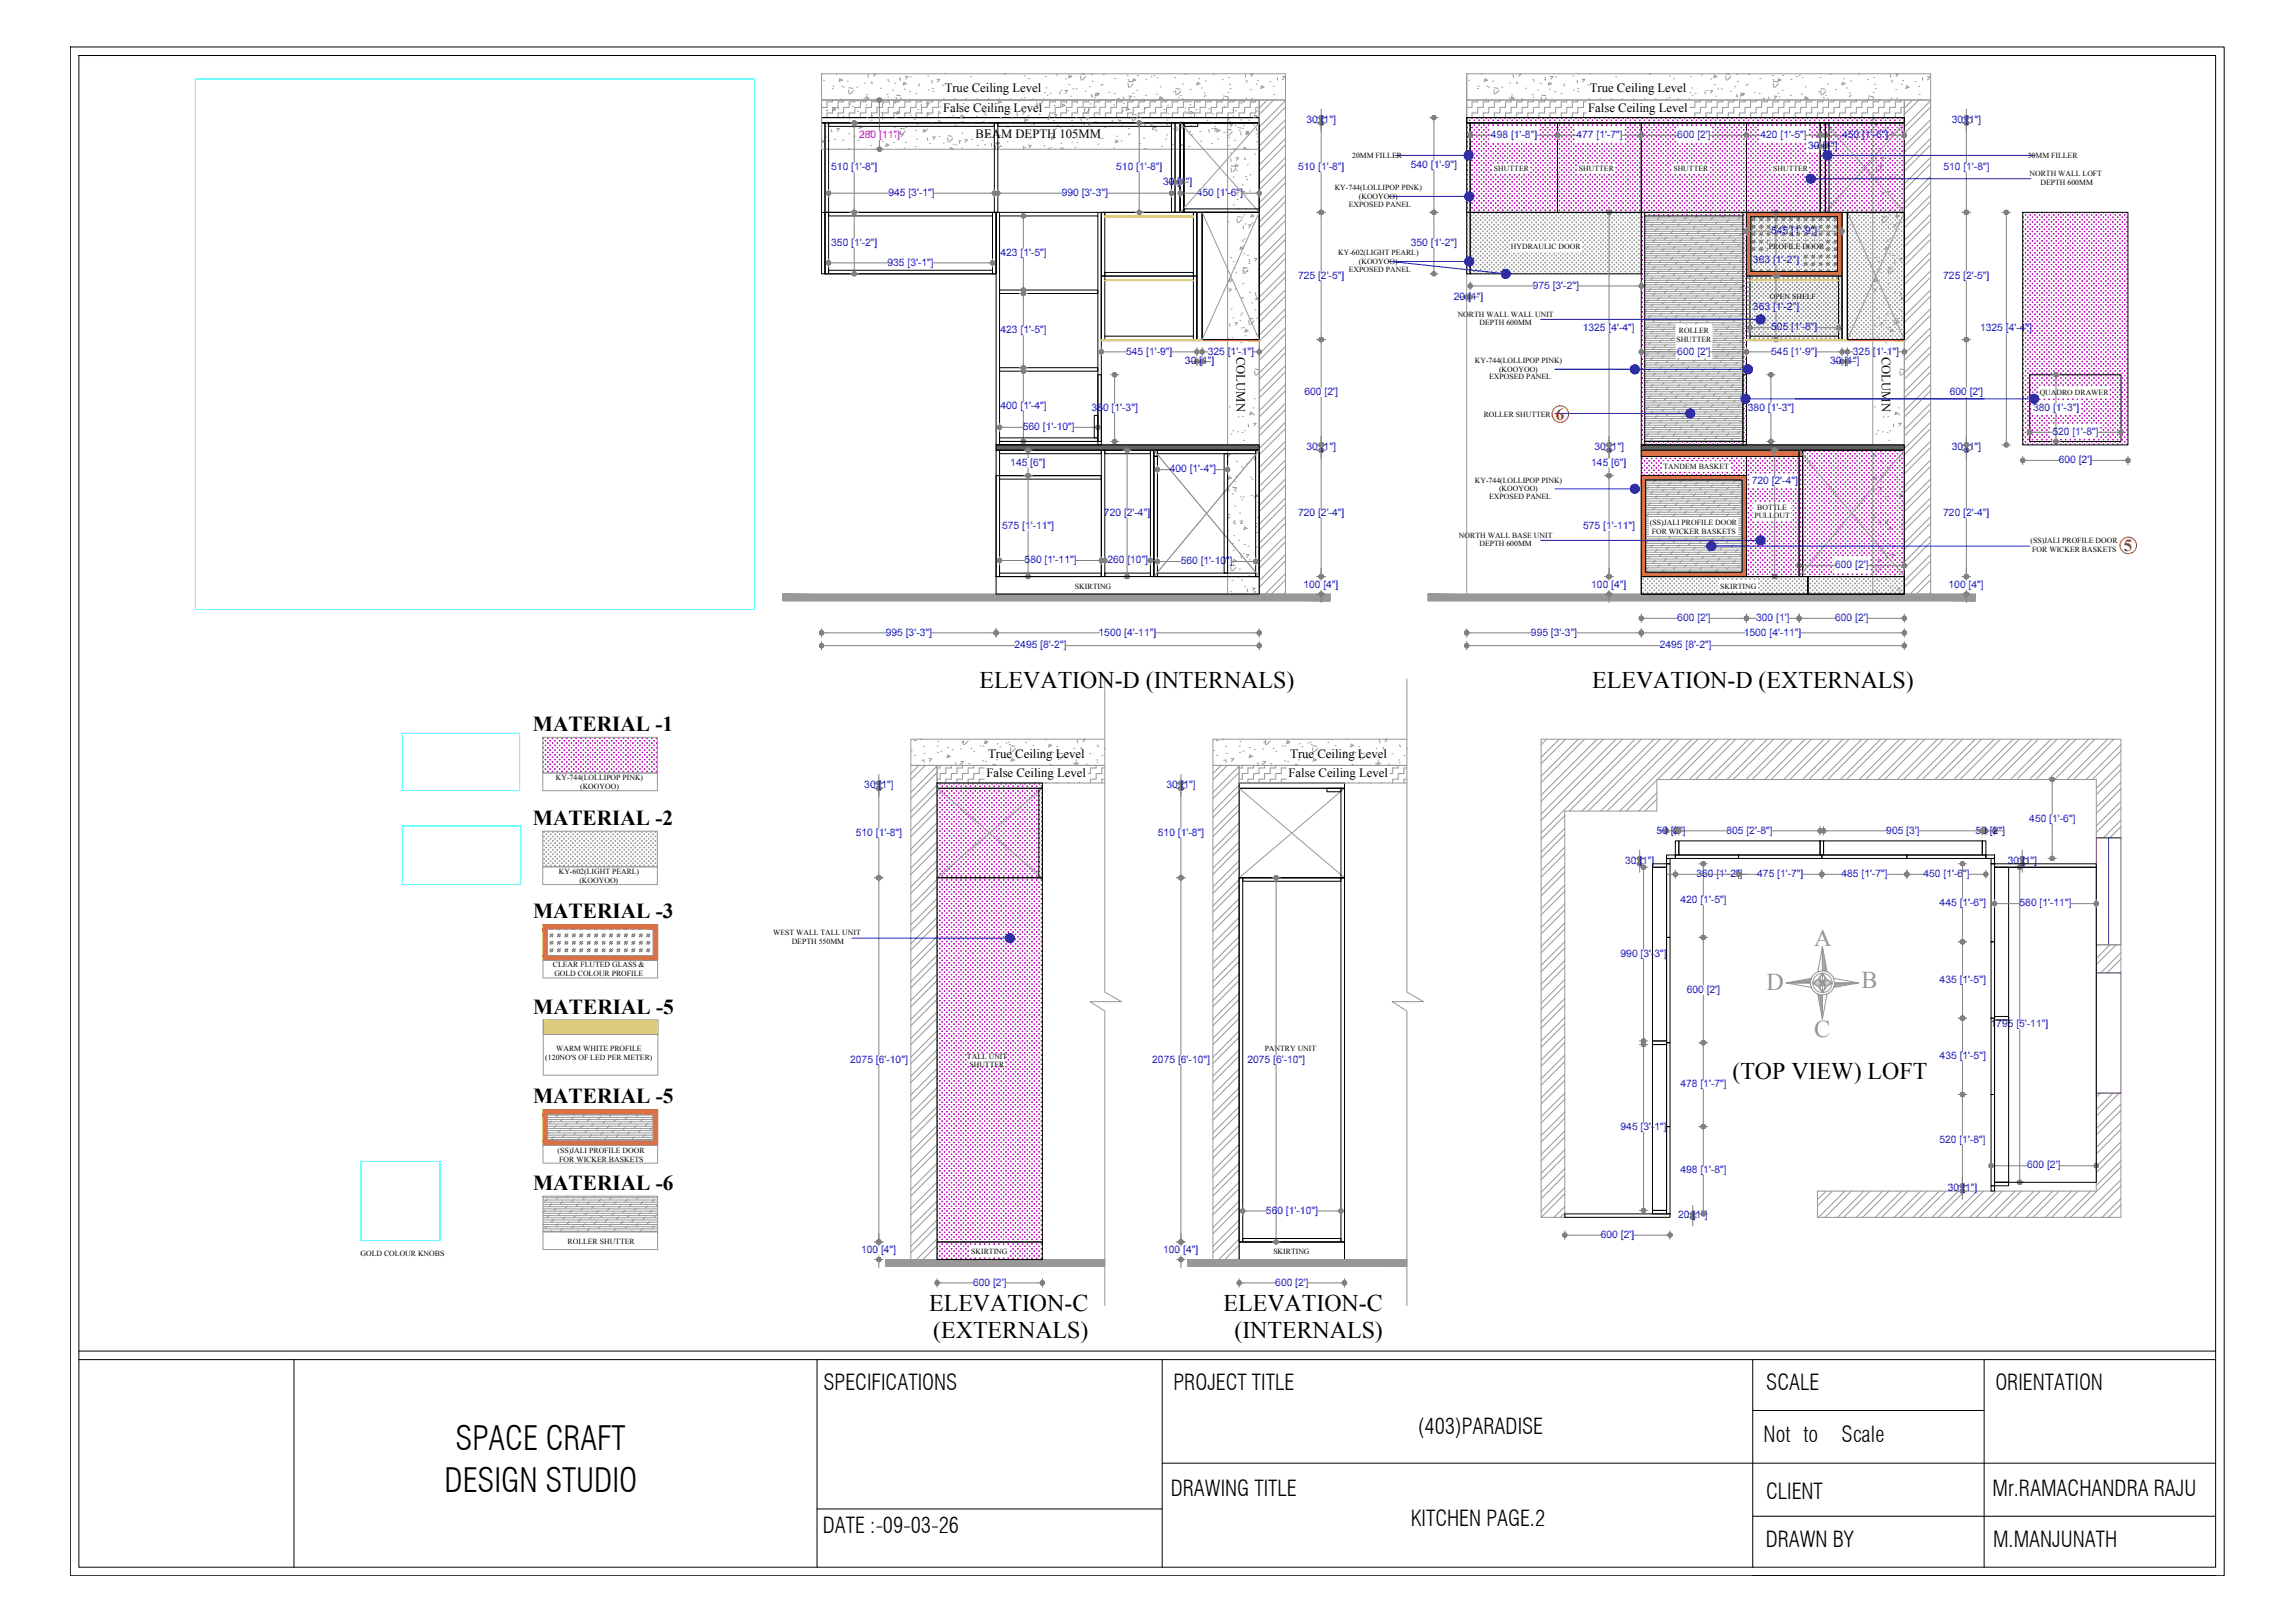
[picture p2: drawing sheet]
<svg xmlns="http://www.w3.org/2000/svg" width="841mm" height="594mm" viewBox="0 0 841 594" stroke-linecap="round" stroke-linejoin="round" font-family="sans-serif">
<defs><g id="words">
<g font-size="12.1">
<text x="166.9" y="531.1">SPACE CRAFT</text>
<text x="162.9" y="546.3">DESIGN STUDIO</text>
</g>
<g font-size="8.8" fill="#939598">
<text x="664.8" y="346.3">A</text>
<text x="647.4" y="362.4">D</text>
<text x="682.2" y="361.9">B</text>
<text x="664.8" y="379.7">C</text>
</g>
<g font-size="8.7">
<text x="358.9" y="251.9">ELEVATION-D (INTERNALS)</text>
<text x="583.5" y="251.9">ELEVATION-D (EXTERNALS)</text>
<text x="634.9" y="395.2">(TOP VIEW) LOFT</text>
<text x="340.5" y="480.1">ELEVATION-C</text>
<text x="448.4" y="480.1">ELEVATION-C</text>
<text x="342" y="490.1">(EXTERNALS)</text>
<text x="452.4" y="490.1">(INTERNALS)</text>
</g>
<g font-size="8">
<text x="301.8" y="509">SPECIFICATIONS</text>
<text x="430.1" y="509">PROJECT TITLE</text>
<text x="647.3" y="509.3">SCALE</text>
<text x="731.2" y="509.3">ORIENTATION</text>
<text x="519.6" y="525.1">(403)PARADISE</text>
<text x="646.3" y="528.1">Not to</text>
<text x="674.9" y="528.2">Scale</text>
<text x="429" y="548.1">DRAWING TITLE</text>
<text x="647.2" y="549.1">CLIENT</text>
<text x="730.2" y="548.1">Mr.RAMACHANDRA RAJU</text>
<text x="301.6" y="561.5">DATE :-09-03-26</text>
<text x="517" y="558.9">KITCHEN PAGE.2</text>
<text x="647.1" y="566.5">DRAWN BY</text>
<text x="730.4" y="566.5">M.MANJUNATH</text>
</g>
<g font-size="7.8">
<text x="195.3" y="267.7">MATERIAL -1</text>
<text x="195.3" y="302.1">MATERIAL -2</text>
<text x="195.4" y="336.3">MATERIAL -3</text>
<text x="195.4" y="371.2">MATERIAL -5</text>
<text x="195.4" y="404.1">MATERIAL -5</text>
<text x="195.4" y="435.8">MATERIAL -6</text>
</g>
<g font-size="6.2" fill="#991b1e">
<text x="570.1" y="153.8">6</text>
<text x="778.2" y="201.9">5</text>
</g>
<g font-size="4.7">
<text x="346.2" y="33.8">True Ceiling Level</text>
<text x="582.6" y="33.8">True Ceiling Level</text>
<text x="345.6" y="41">False Ceiling Level</text>
<text x="582" y="41">False Ceiling Level</text>
<text x="357.5" y="50.6">BEAM DEPTH 105MM</text>
<text x="453.2" y="130.7" transform="rotate(90 453.2 130.7)">COLUMN</text>
<text x="689.6" y="130.7" transform="rotate(90 689.6 130.7)">COLUMN</text>
<text x="362.1" y="277.6">True Ceiling Level</text>
<text x="472.8" y="277.6">True Ceiling Level</text>
<text x="361.5" y="284.7">False Ceiling Level</text>
<text x="472.2" y="284.7">False Ceiling Level</text>
</g>
<g font-size="3.8" fill="#00f">
<text x="478.8" y="45">30 [1&quot;]</text>
<text x="715.2" y="45">30 [1&quot;]</text>
<text x="546.4" y="50.5">498 [1'-8&quot;]</text>
<text x="577.7" y="50.5">477 [1'-7&quot;]</text>
<text x="614.7" y="50.5">600 [2']</text>
<text x="645.1" y="50.5">420 [1'-5&quot;]</text>
<text x="675" y="50.5">450 [1'-6&quot;]</text>
<text x="662.6" y="54.5">30 [1&quot;]</text>
<text x="304.6" y="62.4">510 [1'-8&quot;]</text>
<text x="409.1" y="62.4">510 [1'-8&quot;]</text>
<text x="475.7" y="62.4">510 [1'-8&quot;]</text>
<text x="517" y="61.4">540 [1'-9&quot;]</text>
<text x="712.2" y="62.4">510 [1'-8&quot;]</text>
<text x="325.6" y="71.7">945 [3'-1&quot;]</text>
<text x="389.1" y="71.7">990 [3'-3&quot;]</text>
<text x="426.2" y="67.7">30 [1&quot;]</text>
<text x="438.6" y="71.7">450 [1'-6&quot;]</text>
<text x="649.1" y="85.7">545 [1'-9&quot;]</text>
<text x="304.6" y="90">350 [1'-2&quot;]</text>
<text x="366.6" y="93.6">423 [1'-5&quot;]</text>
<text x="517" y="90">350 [1'-2&quot;]</text>
<text x="325.2" y="97.3">935 [3'-1&quot;]</text>
<text x="642.4" y="96.4">363 [1'-2&quot;]</text>
<text x="475.7" y="102.1">725 [2'-5&quot;]</text>
<text x="561.7" y="105.7">975 [3'-2&quot;]</text>
<text x="712.1" y="102.1">725 [2'-5&quot;]</text>
<text x="532.8" y="109.8">20 [1&quot;]</text>
<text x="642.4" y="113.7">363 [1'-2&quot;]</text>
<text x="366.6" y="122.1">423 [1'-5&quot;]</text>
<text x="580" y="121.3">1325 [4'-4&quot;]</text>
<text x="649.1" y="121">505 [1'-8&quot;]</text>
<text x="725.6" y="121.3">1325 [4'-4&quot;]</text>
<text x="412.7" y="129.9">545 [1'-9&quot;]</text>
<text x="442.6" y="129.9">325 [1'-1&quot;]</text>
<text x="614.7" y="129.9">600 [2']</text>
<text x="649.1" y="129.9">545 [1'-9&quot;]</text>
<text x="679" y="129.9">325 [1'-1&quot;]</text>
<text x="434.2" y="133.4">30 [1&quot;]</text>
<text x="670.7" y="133.4">30 [1&quot;]</text>
<text x="366.6" y="149.8">400 [1'-4&quot;]</text>
<text x="478.1" y="144.7">600 [2']</text>
<text x="714.5" y="144.7">600 [2']</text>
<text x="400" y="150.4">380 [1'-3&quot;]</text>
<text x="640.5" y="150.4">380 [1'-3&quot;]</text>
<text x="745" y="150.4">380 [1'-3&quot;]</text>
<text x="374.8" y="157.5">560 [1'-10&quot;]</text>
<text x="752.1" y="159.3">520 [1'-8&quot;]</text>
<text x="478.8" y="164.9">30 [1&quot;]</text>
<text x="584.3" y="164.9">30 [1&quot;]</text>
<text x="715.2" y="164.9">30 [1&quot;]</text>
<text x="370.2" y="170.5">145 [6&quot;]</text>
<text x="428.7" y="173">400 [1'-4&quot;]</text>
<text x="583.1" y="170.5">145 [6&quot;]</text>
<text x="754.5" y="169.6">600 [2']</text>
<text x="641.9" y="177.3">720 [2'-4&quot;]</text>
<text x="404.6" y="189">720 [2'-4&quot;]</text>
<text x="475.7" y="189">720 [2'-4&quot;]</text>
<text x="712.1" y="189">720 [2'-4&quot;]</text>
<text x="367.3" y="193.7">575 [1'-11&quot;]</text>
<text x="580.2" y="193.7">575 [1'-11&quot;]</text>
<text x="375.5" y="206.3">580 [1'-11&quot;]</text>
<text x="405.8" y="206.3">260 [10&quot;]</text>
<text x="432.7" y="206.6">560 [1'-10&quot;]</text>
<text x="672.5" y="208.2">600 [2']</text>
<text x="477.6" y="215.4">100 [4&quot;]</text>
<text x="583.1" y="215.4">100 [4&quot;]</text>
<text x="714.1" y="215.4">100 [4&quot;]</text>
<text x="614.7" y="227.4">600 [2']</text>
<text x="643.6" y="227.4">300 [1']</text>
<text x="672.5" y="227.4">600 [2']</text>
<text x="324.6" y="232.8">995 [3'-3&quot;]</text>
<text x="402.6" y="232.8">1500 [4'-11&quot;]</text>
<text x="561" y="232.8">995 [3'-3&quot;]</text>
<text x="639" y="232.8">1500 [4'-11&quot;]</text>
<text x="371.8" y="237.5">2495 [8'-2&quot;]</text>
<text x="608.2" y="237.5">2495 [8'-2&quot;]</text>
<text x="316.7" y="288.7">30 [1&quot;]</text>
<text x="427.4" y="288.7">30 [1&quot;]</text>
<text x="607" y="305.3">50 [2&quot;]</text>
<text x="632.7" y="305.3">805 [2'-8&quot;]</text>
<text x="691.2" y="305.3">905 [3']</text>
<text x="724" y="305.3">50 [2&quot;]</text>
<text x="743.7" y="300.9">450 [1'-6&quot;]</text>
<text x="313.6" y="306.1">510 [1'-8&quot;]</text>
<text x="424.3" y="306.1">510 [1'-8&quot;]</text>
<text x="595.5" y="316.4">30 [1&quot;]</text>
<text x="735.7" y="316.4">30 [1&quot;]</text>
<text x="621.7" y="321.2">360 [1'-2&quot;]</text>
<text x="644" y="321.2">475 [1'-7&quot;]</text>
<text x="674.8" y="321.2">485 [1'-7&quot;]</text>
<text x="704.9" y="321.2">450 [1'-6&quot;]</text>
<text x="615.8" y="330.8">420 [1'-5&quot;]</text>
<text x="710.8" y="331.7">445 [1'-6&quot;]</text>
<text x="740.1" y="331.9">580 [1'-11&quot;]</text>
<text x="593.9" y="350.4">990 [3'-3&quot;]</text>
<text x="710.8" y="359.9">435 [1'-5&quot;]</text>
<text x="618.1" y="363.6">600 [2']</text>
<text x="729.5" y="376.3">1795 [5'-11&quot;]</text>
<text x="311.6" y="389.2">2075 [6'-10&quot;]</text>
<text x="422.3" y="389.2">2075 [6'-10&quot;]</text>
<text x="457.1" y="389.2">2075 [6'-10&quot;]</text>
<text x="710.8" y="387.9">435 [1'-5&quot;]</text>
<text x="615.8" y="398.2">478 [1'-7&quot;]</text>
<text x="593.9" y="413.9">945 [3'-1&quot;]</text>
<text x="710.7" y="418.6">520 [1'-8&quot;]</text>
<text x="615.8" y="429.6">498 [1'-8&quot;]</text>
<text x="742.9" y="428">600 [2']</text>
<text x="713.8" y="436.3">30 [1&quot;]</text>
<text x="463.9" y="444.5">560 [1'-10&quot;]</text>
<text x="615" y="446.2">20 [1&quot;]</text>
<text x="586.6" y="453.4">600 [2']</text>
<text x="315.5" y="459.1">100 [4&quot;]</text>
<text x="426.2" y="459.1">100 [4&quot;]</text>
<text x="356.6" y="470.8">600 [2']</text>
<text x="467.3" y="470.8">600 [2']</text>
</g>
<text font-size="3.8" fill="#f0f" x="314.9" y="50.6">280 [11&quot;]</text>
<g font-size="2.8">
<text x="495.5" y="58">20MM FILLER</text>
<text x="743.1" y="58">30MM FILLER</text>
<text x="547.5" y="62.7">SHUTTER</text>
<text x="578.6" y="62.7">SHUTTER</text>
<text x="613.2" y="62.7">SHUTTER</text>
<text x="649.8" y="62.7">SHUTTER</text>
<text x="743.7" y="64.4">NORTH WALL LOFT</text>
<text x="489.1" y="69.7">KY-744(LOLLIPOP PINK)</text>
<text x="747.8" y="67.7">DEPTH 600MM</text>
<text x="494.3" y="75.7">EXPOSED PANEL</text>
<text x="498" y="73">(KOOYOO)</text>
<text x="490.4" y="93.5">KY-602(LIGHT PEARL)</text>
<text x="553.7" y="91.1">HYDRAULIC DOOR</text>
<text x="648.2" y="91.2">PROFILE DOOR</text>
<text x="494.3" y="99.5">EXPOSED PANEL</text>
<text x="498" y="96.7">(KOOYOO)</text>
<text x="648.6" y="109.6">OPEN SHELF</text>
<text x="534.2" y="115.9">NORTH WALL WALL UNIT</text>
<text x="542.1" y="119.1">DEPTH 600MM</text>
<text x="614.3" y="125.1">SHUTTER</text>
<text x="615.3" y="121.9">ROLLER</text>
<text x="540.5" y="133">KY-744(LOLLIPOP PINK)</text>
<text x="549.3" y="136.3">(KOOYOO)</text>
<text x="545.7" y="139">EXPOSED PANEL</text>
<text x="747.5" y="144.6">QUADRO DRAWER</text>
<text x="543.7" y="152.6">ROLLER SHUTTER</text>
<text x="609.6" y="171.8">TANDEM BASKET</text>
<text x="540.5" y="176.8">KY-744(LOLLIPOP PINK)</text>
<text x="545.7" y="182.7">EXPOSED PANEL</text>
<text x="549.3" y="180">(KOOYOO)</text>
<text x="642.9" y="189.9">PULLOUT</text>
<text x="644" y="186.7">BOTTLE</text>
<text x="534.7" y="196.9">NORTH WALL BASE UNIT</text>
<text x="604.6" y="192.2">(SS)JALI PROFILE DOOR</text>
<text x="605.3" y="195.5">FOR WICKER BASKETS</text>
<text x="542.1" y="200.1">DEPTH 600MM</text>
<text x="744.1" y="198.9">(SS)JALI PROFILE DOOR</text>
<text x="744.8" y="202.1">FOR WICKER BASKETS</text>
<text x="393.9" y="215.6">SKIRTING</text>
<text x="630.4" y="215.6">SKIRTING</text>
<text x="203.7" y="285.7">KY-744(LOLLIPOP PINK)</text>
<text x="212.6" y="288.9">(KOOYOO)</text>
<text x="204.8" y="320.1">KY-602(LIGHT PEARL)</text>
<text x="212.3" y="323.3">(KOOYOO)</text>
<text x="283.3" y="342.6">WEST WALL TALL UNIT</text>
<text x="290.1" y="345.8">DEPTH 550MM</text>
<text x="202.6" y="354.3">CLEAR FLUTED GLASS &amp;</text>
<text x="203.1" y="357.6">GOLD COLOUR PROFILE</text>
<text x="199.8" y="388.3">(120NO'S OF LED PER METER)</text>
<text x="203.8" y="385.1">WARM WHITE PROFILE</text>
<text x="354.4" y="387.7">TALL UNIT</text>
<text x="463.5" y="385">PANTRY UNIT</text>
<text x="355.2" y="390.9">SHUTTER</text>
<text x="204.3" y="422.2">(SS)JALI PROFILE DOOR</text>
<text x="205" y="425.5">FOR WICKER BASKETS</text>
<text x="208" y="455.5">ROLLER SHUTTER</text>
<text x="132.2" y="460.1">GOLD COLOUR KNOBS</text>
<text x="355.9" y="459.3">SKIRTING</text>
<text x="466.6" y="459.3">SKIRTING</text>
</g>
</g></defs>
<!-- layer: plan -->
<g fill="none" stroke="#989898" stroke-width=".37">
<path d="M301.1 27h170v9.6h-170zM301.1 36.6h160.4v6.5h-160.4zM301.1 27h.1M301.1 36.6h160.4v18.1h-160.4zM301.8 29.4h.1M302.9 39.3h.1M305 32.4h.1M305.1 36.6v.7h-2v2h-2M305.3 31.6h.1M305.4 39.5l-.3 1M305.4 39.5l.9 .5-1.2 .4M306.5 27v.3"/>
<path d="M307.1 39.8h.1M308 36.3h.1M308.4 31.6h.1M308.7 29.4l-1.2 .4M308.7 29.4l-.9-.6-.3 1M309.1 31.9h.1M309.1 36.6v.7h-2v2h-2v2.1h-2v1.7M310.5 29.7h.1M311 32.9l.2 1.6M311.1 32.1l1.5 .3M311.4 38.1h.1M312.3 39h.1"/>
<path d="M312.9 33.1l-1.3 1.3M313.3 36.6v.7h-2.1v2h-2.1v2.1h-2v1.7M313.9 31.9h.1M314.2 36.6l.1 .6M316.4 36.6l-.1 .2M316.6 35.9h.1M316.8 30.5h.1M317.3 36.6v.7h-2v2h-2v2.1h-2.1v1.7M317.4 38.5h.1M317.5 34.7h.1M317.6 35.4l-.4 1M317.6 35.4l.8 .6"/>
<path d="M318 27.3l.2 1.1M318.4 35.9l-1.1 .5M319.2 30.1h.1M319.3 30.5h.1M319.6 37.1h.1M320.2 27l.8 .1-.8 .9M321.3 36.2h.1M321.4 36.6v.7h-2.1v2h-2v2.1h-2v1.7M321.8 37.3h.1M322.7 32.3h.1M323.6 37.6h.1M325.1 34.6h.1"/>
<path d="M325.3 29.2h.1M325.4 35.6h.1M325.5 36.6v.7h-2v2h-2.1v2.1h-2.1v1.7M325.5 29.7h.1M325.8 37.2l.2 1M327.1 33h.1M327.7 37.1h.1M327.8 36.8l.9 .1-.7 .9M327.9 30.5h.1M328.4 35.6l.1 1M328.5 34.9l1.5 .2M329.6 29.2h.1"/>
<path d="M329.8 28.4l.1 1M330.3 35.8l-.7 .8v.7h-2.1v2h-2v2.1h-2v1.7M331.3 30.2l-.4 .9M331.3 30.2l.8 .5-1.1 .4M331.4 32.7h.1M331.7 28l.9 .1-.7 .9M333.3 33.6h.1M333.5 28.2h.1M333.7 36.6v.7h-2.1v2h-2v2.1h-2.1v1.7M335.6 34.3h.1M336.6 31.4h.1M336.7 30.8h.1"/>
<path d="M337.6 38.2l.1 1M337.7 36.6v.7h-2v2h-2v2.1h-2.1v1.7M339.5 37.9h1l-.8 .9M340 27.8h.1M340.1 33h.1M341.5 29.4l.2 1M341.7 32.4h.1M341.8 33.5h.1M341.8 36.6v.7h-2v2h-2.1v2.1h-2v1.7M341.9 27h.1M343.4 29.1h1l-.8 .9M344.5 39.1h.1"/>
<path d="M344.8 37.3h-.9v2h-2.1v2.1h-2v1.7M345.4 31.2h.1M345.9 36.1v.5M346.1 27h.1M347.1 39.8h.1M349.2 39.2l.2 1M350 36.1v.5M351.2 38.9h1l-.8 .9M352.9 37.9h.1M354.1 36.1v.5M354.3 39.5h.1M355.6 28.1h.1"/>
<path d="M356.6 38.1h.1M358.1 36.1v.5M360.5 38.7h.1M361.4 36.7h.1M362.2 36.6h.1M362.2 36.1v.5M362.9 39.9l1 .1-.8 .9M364.5 38.2h.1M366 36.8l-.3 1.1M366.1 36.9l.8 .5M366.3 36.1v.5M366.9 37.4l-1.1 .4"/>
<path d="M368.2 27l-.1 .2M368.5 27l-.3 .1M370.4 36.1v.5M373.2 37h.1M374.5 36.1v.5M374.8 36.8h.1M375.3 27.8h.1M375.3 35.8h.1M376.8 28.8h.1M377.8 39.9h.1M378.5 36.1v.5M379.6 38.5h.1"/>
<path d="M380 37.3l.1 1.5M380.9 36.6l.6 .2M381.9 37.5l-1.3 1.3M382 37.3h.1M382.6 36.1v.5M382.8 33.9h.1M383 28h.1M383.4 32.2h.1M383.7 34.9h.1M384.8 34.2h.1M386.3 38.7h.1M386.7 36.6v.7h-2v2h-1.9"/>
<path d="M387.1 27.5h.1M388.3 33.5l.2 1M388.9 33.1h.1M389.1 36.8h.1M389.5 38.2l-.3 .9M389.5 38.2l.9 .5-1.2 .4M390.2 33.1l1 .1-.8 .9M390.4 28.9h.1M390.7 37.7h.1M390.8 36.6v.7h-2.1v2h-2v2.1h-2v1.7M391.5 36.5h.1M391.7 31h.1"/>
<path d="M391.9 27.5l-.3 1M392 27.5l.8 .6M392.4 35.2h.1M392.8 28l-1.1 .5M393.1 32.6h.1M394.3 32.5h.1M394.5 37.6h.1M394.9 36.6v.7h-2.1v2h-2v2.1h-2.1v1.7M396 27.8l.1 1.6M396.1 27.1l1.4 .2M397.3 39.7h.1M397.4 40l.2 1.5"/>
<path d="M397.5 39.2l1.5 .2M397.7 33.4h.1M397.9 28l-1.3 1.3M398.9 36.6v.7h-2v2h-2v2.1h-2.1v1.7M399.3 31.8h.1M399.4 38.1h.1M400 27.3h.1M400 35.2h.1M400 34.5l.2 1M400.2 29.8h.1M401.1 35.6h.1M401.4 39.2h.1"/>
<path d="M401.4 35l1.1-.4-.8-.5-.4 1M401.9 34.2h1l-.8 1M403 36.6v.7h-2v2h-2.1v2.1h-2v1.7M403.4 31.2h.1M403.8 30.9h.1M404.4 27.3h.1M406.4 33.8h.1M407.1 36.6v.7h-2v2h-2.1v2.1h-2v1.7M408.1 38.4h.1M408.2 34.2h.1M408.5 28.8h.1M409.4 36.3h.1"/>
<path d="M409.8 36h.1M411.2 36.6v.7h-2v2h-2.1v2.1h-2v1.7M411.7 37.8h.1M411.7 35.5l.2 1M413.1 27.7h.1M413.4 29.3h.1M413.4 30.5l.2 1.6M413.5 29.8l1.5 .2M413.7 35.2h.9l-.8 1M413.7 29.9h.1M413.8 40l-1.1 .4M415.1 34.2h.1"/>
<path d="M415.3 36.6v.7h-2.1v2h-2v2.1h-2v1.7M415.3 30.7l-1.3 1.3M415.4 28.8l-.3 1 1.1-.5M415.4 28.8l.8 .6M415.6 35.5h.1M416.6 33.1h.1M416.8 38.8h.1M416.8 27.6h.1M417.9 37h.1M418.5 36.4h.1M419.4 36.6v.7h-2.1v2h-2v2.1h-2.1v1.7M419.5 39.7h.1"/>
<path d="M419.7 34.9h.1M419.9 29.1h.1M421.8 28h.1M422.9 27.6h.1M423.4 36.5v.8h-2v2h-2v2.1h-2.1v1.7M423.8 34.5h.1M424 28.5h.1M424.9 36.3l1.1-.4-.8-.5-.4 1M425.1 31.8h.1M425.4 36.2l.9 .1-.3 .3M425.5 39.2h.1M427.5 36.6v.7h-2v2h-2.1v2.1h-2v1.7"/>
<path d="M427.8 38.5h.1M430 33.6h.1M430.5 28.4h.1M430.8 33.2l.2 1.6M430.9 32.4l1.5 .3M431.6 36.6v.7h-2v2h-2.1v2.1h-2v1.7M431.7 35.7h.1M432.5 34.9h.1M432.7 33.4l-1.3 1.3M433.2 36.2h.1M433.4 30.8h.1M434.2 39.6h.1"/>
<path d="M434.3 27.1h.1M435.7 36.6v.7h-2.1v2h-2v2.1h-2v1.7M436.1 38.4h.1M436.1 32.8h.1M436.3 37.3h.1M438.9 30.1l-.3 1 1.1-.5M438.9 30.2l.8 .5M439.2 28.8h.1M439.8 36.6v.7h-2.1v2h-2v2.1h-2.1v1.7M440.3 32.2h.1M441.2 35.3h.1M441.3 34.1h.1"/>
<path d="M441.6 35.1h.1M441.7 29.6h.1M443 39.9h.1M443.9 36.6v.7h-2.1v2h-2v2.1h-2.1v1.7M444.7 27l.1 .4M445.6 36.8h.1M448 29.2h.1M448 36.6v.7h-2.1v2h-2v2.1h-2.1v1.7M448.3 35.9v.7M448.3 35.2l1.5 .2M448.6 38.8h.1M449.9 35.7h.1"/>
<path d="M450 33.8h.1M450.2 36.1l-.6 .5M450.2 28.4h.1M450.5 30.9h.1M450.8 32.5h.1M452 36.6v.7h-2v2h-2v2.1h-2.1v1.7M452.4 36.5h.1M452.5 36.6l.1 .6M454.6 36.6l-.1 .2M454.8 38h.1M456.1 36.6v.7h-2v2h-2.1v2.1h-2v1.7M456.3 27.4l.2 1"/>
<path d="M456.6 36h.1M456.6 29.5h.1M456.8 30.1h.1M458.3 32.8h.1M458.3 27l.9 .1-.8 .9M458.5 27.4h.1M458.7 36h.1M458.9 37.5h.1M460.2 36.6v.7h-2v2h-2.1v2.1h-2v1.7M460.3 30.8h.1M460.8 29.5h.1M461.2 39.3h.1"/>
<path d="M461.5 36.6h9.6v181h-9.6zM461.5 39.3h-1.3v2.1h-2v1.7M462.3 31.4l-.3 1M462.4 31.4l.8 .6M463.2 31.9l-1.1 .5M464.4 36.6l-2.9 3M465.4 29.9h.1M466.5 36.5h.1M466.7 31.7h.1M466.7 36.6l-5.2 5.3M466.8 34.6h.1M467.4 36.4h.1"/>
<path d="M468 28.4l.2 1M469.8 29.2h.1M469.9 28l1 .1-.8 .9M471.1 36.9l-9.6 9.6M471.1 39.2l-9.6 9.7M537.5 27h170v9.6h-170zM537.5 36.6h160.4v6.5h-160.4zM537.5 27h.1M537.5 27v190.6M538.2 29.4h.1M541.4 32.4h.1M541.5 36.6v.7h-2.1v2h-1.9"/>
<path d="M541.6 31.6h.1M542.9 27l.1 .3M544.2 28.8l-.3 1M544.3 28.8l.8 .6M544.4 36.3h.1M544.9 31.6h.1M545.1 29.4l-1.1 .4M545.5 31.9h.1M545.6 36.6v.7h-2.1v2h-2v2.1h-2.1v1.7M546.9 29.7h.1M547.4 32.9l.2 1.6M547.6 32.1l1.4 .3"/>
<path d="M549.3 33.1l-1.2 1.3M549.7 36.6v.7h-2.1v2h-2v2.1h-2.1v1.7M550.4 31.9h.1M553 35.9h.1M553.2 30.5h.1M553.7 36.6v.7h-2v2h-2v2.1h-2.1v1.7M554 34.7h.1M554 35.4l.8 .6M554 35.4l-.3 1M554.5 27.3l.2 1.1M554.8 35.9l-1.1 .5M555.7 30.1h.1"/>
<path d="M555.8 30.5h.1M556.6 27l.8 .1-.8 .9M557.7 36.2h.1M557.8 36.6v.7h-2v2h-2.1v2.1h-2v1.7M559.1 32.3h.1M561.5 34.6h.1M561.7 29.2h.1M561.8 35.6h.1M561.9 36.6v.7h-2v2h-2.1v2.1h-2v1.7M562 29.7h.1M563.5 33h.1M564.4 30.5h.1"/>
<path d="M564.8 35.6l.2 1M565 34.9l1.4 .2M566 36.6v.7h-2v2h-2.1v2.1h-2v1.7M566.1 29.2h.1M566.2 28.4l.2 1M566.7 35.8l-.8 .8M567.4 31.1l1.2-.4-.8-.5-.4 .9M567.8 32.7h.1M568.1 28l1 .1-.8 .9M569.8 33.6h.1M570 28.2h.1M570.1 36.6v.7h-2.1v2h-2v2.1h-2v1.7"/>
<path d="M572.1 34.3h.1M573 31.4h.1M573.1 30.8h.1M574.2 36.6v.7h-2.1v2h-2v2.1h-2.1v1.7M576.4 27.8h.1M576.5 33h.1M577.9 29.4l.2 1M578.1 32.4h.1M578.2 36.6v.7h-2v2h-2v2.1h-2.1v1.7M578.3 33.5h.1M578.3 27h.1M579.8 29.1h1l-.8 .9"/>
<path d="M581.2 37.3h-.9v2h-2.1v2.1h-2v1.7M581.8 31.2h.1M582.3 36.1v.5M582.6 27h.1M586.4 36.1v.5M590.5 36.1v.5M592.1 28.1h.1M594.6 36.1v.5M598.6 36.6h.1M598.7 36.1v.5M602.7 36.1v.5M604.6 27l-.1 .2"/>
<path d="M605 27l-.4 .1M606.8 36.1v.5M610.9 36.1v.5M611.7 35.8h.1M611.7 27.8h.1M613.2 28.8h.1M615 36.1v.5M619.1 36.1v.5M619.2 33.9h.1M619.4 28h.1M619.8 32.2h.1M620.1 34.9h.1"/>
<path d="M621.2 34.2h.1M623.1 36.6v.7h-2v2h-1.9M623.5 27.5h.1M624.7 33.5l.3 1M625.4 33.1h.1M626.6 33.1l1 .1-.7 .9M626.9 28.9h.1M627.2 36.6v.7h-2v2h-2.1v2.1h-2v1.7M628 36.5h.1M628.2 31h.1M628.3 27.5l-.3 1M628.4 27.5l.8 .6"/>
<path d="M628.8 35.2h.1M629.2 28l-1.1 .5M629.5 32.6h.1M630.8 32.5h.1M631.3 36.6v.7h-2v2h-2.1v2.1h-2v1.7M632.4 27.8l.2 1.6M632.5 27.1l1.5 .2M634.1 33.4h.1M634.3 28l-1.3 1.3M635.4 36.6v.7h-2.1v2h-2v2.1h-2v1.7M635.7 31.8h.1M636.4 27.3h.1"/>
<path d="M636.4 35.2h.1M636.5 34.5l.1 1M636.6 29.8h.1M637.5 35.6h.1M637.8 35l1.2-.4-.9-.5-.3 1M638.4 34.2h.9l-.8 1M639.5 36.6v.7h-2.1v2h-2v2.1h-2.1v1.7M639.8 31.2h.1M640.3 30.9h.1M640.8 27.3h.1M642.8 33.8h.1M643.5 36.6v.7h-2v2h-2v2.1h-2.1v1.7"/>
<path d="M644.7 34.2h.1M644.9 28.8h.1M645.8 36.3h.1M646.2 36h.1M647.6 36.6v.7h-2v2h-2.1v2.1h-2v1.7M648.2 35.5l.2 1M649.5 27.7h.1M649.8 29.3h.1M649.8 30.5l.2 1.6M649.9 29.8l1.5 .2M650.1 29.9h.1M650.1 35.2h1l-.8 1"/>
<path d="M651.5 34.2h.1M651.7 30.7l-1.3 1.3M651.7 36.6v.7h-2v2h-2.1v2.1h-2v1.7M651.8 28.8l.9 .6M651.8 28.8l-.3 1M652 35.5h.1M652.7 29.3l-1.2 .5M653.1 33.1h.1M653.3 27.6h.1M655 36.4h.1M655.8 36.6v.7h-2.1v2h-2v2.1h-2v1.7M656.1 34.9h.1"/>
<path d="M656.3 29.1h.1M658.2 28h.1M659.3 27.6h.1M659.9 36.5v.8h-2.1v2h-2v2.1h-2.1v1.7M660.3 34.5h.1M660.4 28.5h.1M661.5 31.8h.1M661.6 35.4l-.3 .9 1.1-.4-.8-.5M661.8 36.2l1 .1-.3 .3M663.9 36.6v.7h-2v2h-2v2.1h-2.1v1.7M666.4 33.6h.1M666.9 28.4h.1"/>
<path d="M667.2 33.2l.2 1.6M667.4 32.4l1.4 .3M668 36.6v.7h-2v2h-2.1v2.1h-2v1.7M668.2 35.7h.1M668.9 34.9h.1M669.1 33.4l-1.2 1.3M669.6 36.2h.1M669.8 30.8h.1M670.7 27.1h.1M672.1 36.6v.7h-2v2h-2.1v2.1h-2v1.7M672.6 32.8h.1M675.7 28.8h.1"/>
<path d="M676.1 30.6l-1.1 .5M676.1 30.7l-.8-.5-.4 .9M676.2 36.6v.7h-2.1v2h-2v2.1h-2v1.7M676.7 32.2h.1M677.7 35.3h.1M677.7 34.1h.1M678 35.1h.1M678.2 29.6h.1M680.3 36.6v.7h-2v2h-2.1v2.1h-2.1v1.7M681.2 27v.4M684.3 29.2h.1M684.3 36.6v.7h-2v2h-2v2.1h-2v1.7"/>
<path d="M684.7 35.9l.1 .7M684.8 35.2l1.5 .2M686.4 35.7h.1M686.5 33.8h.1M686.6 36.1l-.6 .5M686.7 28.4h.1M687 30.9h.1M687.2 32.5h.1M688.5 36.6v.7h-2.1v2h-2.1v2.1h-2v1.7M688.9 36.5h.1M692.5 36.6v.7h-2v2h-2v2.1h-2.1v1.7M692.7 27.4l.2 1"/>
<path d="M693 36h.1M693.1 29.5h.1M693.2 30.1h.1M694.7 32.8h.1M694.7 27l.9 .1-.8 .9M694.9 27.4h.1M695.1 36h.1M696.6 36.6v.7h-2.1v2h-2v2.1h-2v1.7M696.8 30.8h.1M697.3 29.5h.1M697.9 36.6h9.6v181h-9.6zM697.9 39.3h-1.3v2.1h-2.1v1.7"/>
<path d="M699.6 32l-.8-.6-.4 1M699.6 31.9l-1.1 .5M700.8 36.6l-2.9 3M701.8 29.9h.1M703 36.5h.1M703.1 31.7h.1M703.1 36.6l-5.2 5.3M703.3 34.6h.1M703.8 36.4h.1M704.5 28.4l.1 1M706.3 29.2h.1M706.4 28l.9 .1-.7 .9"/>
<path d="M707.5 36.9l-9.6 9.6M707.5 39.2l-9.6 9.7M302.3 51.9l-1.2 .4 .3-.9 .9 .5M302.5 50.2h.1M302.7 44.8h.1M302.8 46.3h.1M302.8 40.6h.1M303 40.4h.1M303.4 51.5h.1M304.7 47.4l.2 1M305.5 40.5h.1M305.8 51h.1"/>
<path d="M306.6 47l1 .1-.8 1M308.8 51.4h.1M309 42.7h.1M309 46.3h.1M310.8 54.4h.1M311 49h.1M311.2 43.5h.1M312.4 45.1l.2 1.5M312.6 44.3l1.4 .2M313 49.9h.1M313.1 44.9h.1M314.3 40.9h.1"/>
<path d="M314.4 45.3l-1.3 1.3M314.5 51.4h.1M315 50.5h.1M316 46.6l-1.1 .4M316 46.6l-.8-.5-.4 .9M316.4 48.4l.2 1.1M317.7 43.1h.1M318.3 48.1h1l-.8 1M318.5 44.7h.1M319 53.4h.1M319.1 50h.1M319.2 47.9h.1"/>
<path d="M319.3 44.1h.1M319.4 42.5h.1M322.4 48.3h.1M322.9 41.2h.1M323.2 51.7h.1M323.4 43.6h.1M324.9 52.6l-.3 1.1M324.9 52.7l.8 .5M325.8 53.1l-1.2 .5M326.4 43.4h.1M327.4 52.2h.1M327.6 46.8h.1"/>
<path d="M327.8 41.3h.1M328.1 43h.1M328.1 49.5l.2 1M329.4 48.7h.1M329.7 41.3l-1.1 .5M329.7 41.4l-.8-.6-.4 1M329.9 47.8l.2 1.5M330 47l1.5 .3M330.1 49.1l.9 .1-.8 .9M331.3 54.3h.1M331.7 41.6h.1M331.8 48l-1.3 1.3"/>
<path d="M331.9 52.1h.1M332 46.6h.1M333.7 42.2h.1M335.1 43.8h.1M335.4 53.7h.1M335.6 47.8h.1M335.9 51h.1M336.1 45.6h.1M336.3 40.1h.1M337.6 41.4h.1M339.5 47.9l-.8-.5-.4 1M339.5 47.9l-1.1 .4"/>
<path d="M339.7 47.3h.1M339.8 50.5l.2 1M339.9 41.4h.1M340.4 42h.1M340.6 52.5h.1M341.5 45h.1M341.7 50.1l1 .1-.7 .9M343.8 44.2h.1M343.9 40.9h.1M344.1 49.9h.1M344.3 44.5h.1M344.8 41.4h-.9v1.7"/>
<path d="M345.7 52.4h.1M347.3 50.5l.2 1.5M347.4 49.7l1.5 .2M347.9 42.8v.3M348.3 53.9l-.2 .8M348.4 54l.8 .5M349.1 42.3h.1M349.2 50.6l-1.3 1.4M349.2 54.5l-.4 .2M349.4 52.8h.1M350 45.9h.1M350.3 53.1h.1"/>
<path d="M351 43.4h.1M351.5 51.5l.2 1M351.9 51.6h.1M352.3 54.2h.1M352.5 48.8h.1M352.5 44.5h.1M352.7 43.4h.1M353.2 42.7l-.8-.6-.4 1M353.2 42.6l-1.2 .5v-.3M353.5 51.2h.9l-.8 1M356 51h.1M356.1 42.8v.3"/>
<path d="M356.1 45.1h.1M357.8 42.7h.1M358.1 53.2h.1M359.9 51.4h.1M360.2 42.8v.3M360.2 44.6h.1M360.5 41.7h.1M360.8 53h.1M361 40.2l.2 1.1M361 47.6h.1M361.2 42.1h.1M361.3 44.9h.1"/>
<path d="M362.9 49.2l-.8-.5-.4 1M363 49.2l-1.2 .4M363.2 52.5l.2 1.1M364.3 42.8v.3M364.7 53.2l.2 1.5M364.9 52.4l1.4 .2M365.2 52.2l1 .1-.8 .9M366.3 49.7h.1M366.6 43.1h.1M366.6 53.4l-1.2 1.3M366.8 53.6h.1M368.3 42.8v.3"/>
<path d="M369 52h.1M369.3 46.5h.1M369.4 49.8h.1M369.4 41.1h.1M370 45.3h.1M370.1 40.1h.1M370.6 43.2h.1M372.4 48.8h.1M372.4 42.8v.3M372.7 41.3l.2 1M374.6 40.9l1 .1-.8 .9M374.9 53.6l.2 1"/>
<path d="M375.3 43.4h.1M375.5 54h.1M376.5 42.8v.3M376.5 48.3h.1M376.6 44l-.8-.6-.4 1M376.7 43.9l-1.2 .5M376.8 42.4h.1M376.9 53.2l1 .1-.8 .9M377.4 50.8h.1M377.6 45.4h.1M378.7 45.6h.1M378.9 48.2h.1"/>
<path d="M380.6 42.8v.3M380.8 41.9h.1M382.6 53.4h.1M384 43.8h.1M384.2 54.3h.1M384.4 42.3l.2 1M385.1 53.9h.1M385.9 49.6h.1M386.1 44.2h.1M386.3 41.9l1 .1-.8 .9M386.4 50.5l-1.1 .4 .2-.9 .9 .6M386.7 54.6v.1"/>
<path d="M386.8 47h.1M387.4 46h.1M388.4 46.5h.1M388.6 54.2l1 .1-.3 .4M388.7 52.6h.1M391.1 40.5h.1M392.7 44.2h.1M392.8 52h.1M393 46.1h.1M393.9 54h.1M394.2 48.5h.1M394.4 43.1h.1"/>
<path d="M394.7 52.3h.1M396.1 43.3l.2 1M396.1 46.4h.1M397.1 45.6h.1M398 44.9h.1M398 43h1l-.8 1M399.3 44.8l.8 .5M399.3 44.7l-.4 1M399.3 40.1l-1.3 1.4M400.1 45.2l-1.1 .5M401.4 44.5h.1M402.3 52.8h.1"/>
<path d="M402.5 47.4h.1M402.7 42h.1M403.1 50.7h.1M404.2 50.6h.1M404.9 46.8h.1M407.4 44.3h.1M407.5 43.3h.1M407.8 44.3l.2 1.1M408.1 54.2h.1M409 51.3l-.3 1M409.1 51.3l.8 .5-1.2 .5M409.3 49.9h.1"/>
<path d="M409.7 44h1l-.8 1M410.1 44.9h.1M410.8 51.6h.1M411 46.2h.1M411.2 40.7h.1M413.4 49.3h.1M413.6 47.1h.1M413.6 43.4h.1M413.7 49h.1M413.8 40l-.8-.5-.3 .9M414.8 42.7l.2 1.6M414.9 41.9l1.5 .2"/>
<path d="M416.8 42.9l-1.3 1.3M417 41.7h.1M417.6 52.6h.1M417.7 42.9h.1M418.8 45.3h.1M419.1 50.6h.1M419.3 45.1h.1M419.4 54.4h.1M419.5 45.4l.2 1M421.5 45l.9 .1-.7 .9M422.3 47.5h.1M422.7 46l-.3 1"/>
<path d="M422.8 46.1l.8 .5M423.2 47.4h.1M423.6 46.5l-1.1 .5M423.7 48h.1M425.6 53.6h.1M426.5 40h.1M427.2 50.9h.1M427.5 49.4h.1M427.6 45.6h.1M427.6 44h.1M428 41.5h.1M429.7 53.1h.1"/>
<path d="M429.9 47.2h.1M431 47.9h.1M431.2 46.4l.2 1M432.3 45.4l.1 1.6M432.4 44.6l1.4 .2M432.5 52.6l-.4 1M432.5 52.6l.8 .6M432.5 45l29 32.8-21 46.6M432.8 45.7h.1M433.2 46l1 .1-.8 .9M433.4 53.1l-1.2 .5M434 46.6h.1"/>
<path d="M434.2 45.6l-1.3 1.3M434.2 40.7h.1M435.7 53.6h.1M435.9 48.2h.1M436.1 42.7h.1M436.3 46h.1M436.7 49.3h.1M437.3 41.3l-.8-.5-.4 1M437.3 41.3l-1.1 .4M438.3 40.2h.1M439.7 48.2h.1M440 51.7h.1"/>
<path d="M442.3 44.1h.1M443 47.4l.1 1M444 52.6h.1M444.2 47.1h.1M444.3 45.3h.1M444.4 41.7h.1M444.9 47l.9 .1-.7 1M445 46.4h.1M446.2 50.9h.1M446.2 47.7h.1M446.2 47.3l-.4 1M446.2 47.4l.8 .5"/>
<path d="M447.1 47.9l-1.2 .4M448.4 48.6h.1M449.7 48.1l.2 1.5M449.8 47.3l1.5 .3M449.9 43.1h11.6v174.5h-11.6zM450.1 53.3h.1M450.3 50.3h.1M450.3 47.4h.1M450.5 44.5h.1M450.6 45.5l1 .1-.8 .9M450.8 45.5h.1M450.8 43.1l-.9 1"/>
<path d="M451 58.1l.2 1.1M451 56.1h.1M451.6 48.3l-1.3 1.3M451.7 40.3h.1M451.8 42.5h.1M452 54.4h.1M452.4 51.4h.1M452.6 46h.1M452.7 40.6h.1M452.9 57.8h1l-.8 1M453.7 46.8h.1M454.2 47.7h.1"/>
<path d="M454.4 46.9h.1M454.6 43.9h.1M454.6 48.4l.3 1.1M455.3 47h.1M455.7 46h.1M455.9 57.9h.1M455.9 53.9l-.2 .8M456 53.9l.8 .6M456.1 58.4h.1M456.6 48.1h1l-.8 1M456.8 54.4l-.5 .3M456.9 48.3l-.3 1"/>
<path d="M456.9 48.3l.8 .6M457.1 49h.1M457.2 54.9h.1M457.4 49.5h.1M457.7 44h.1M457.8 48.8l-1.2 .4M459.4 45.9h.1M459.7 56.4h.1M460.4 40.7h.1M460.4 46.9l.2 1M460.4 52h.1M460.6 49h.1"/>
<path d="M460.7 42.6l-.8-.5-.3 1M460.8 42.6l-1.2 .4M460.8 50.2h.1M461 44.8h.1M461.3 40.8h.1M461.5 45l-29 32.8M471.1 43.8l-9.6 9.7M471.1 50.7l-9.6 9.7M471.1 57.7l-9.6 9.6M471.1 46.1l-9.6 9.7M471.1 53.1l-9.6 9.6M581.2 41.4h-.9v1.7"/>
<path d="M584.4 42.8v.3M588.5 42.8v.3M592.5 42.8v.3M596.6 42.8v.3M600.7 42.8v.3M604.8 42.8v.3M608.9 42.8v.3M612.9 42.8v.3M617 42.8v.3M668.9 45l29 32.8-20.9 46.6M686.3 43.1h11.6v174.5h-11.6zM686.5 53.3h.1"/>
<path d="M686.8 47.4h.1M687.1 45.5l.9 .1-.7 .9M687.1 45.5h.1M687.3 43.1l-1 1M687.4 58.1l.2 1.1M687.4 56.1h.1M688.4 54.4h.1M689.3 57.8h1l-.8 1M690.6 47.7h.1M690.9 46.9h.1M691.7 47h.1M692.3 57.9h.1"/>
<path d="M692.6 58.4h.1M693 49.2l1.2-.4-.8-.5-.4 1M693.7 54.9h.1M693.9 49.5h.1M694.1 44h.1M695.9 45.9h.1M696.2 56.4h.1M696.8 46.9l.2 1M696.9 52h.1M697.9 45l-29 32.8M707.5 43.8l-9.6 9.7M707.5 50.7l-9.6 9.7"/>
<path d="M707.5 57.7l-9.6 9.6M707.5 46.1l-9.6 9.7M707.5 53.1l-9.6 9.6M440.5 77.8l21 46.6M451.1 61.5l.2 1.5M451.2 60.7l1.5 .2M451.9 64.8h.1M451.9 75h.1M453 62.5h.1M453 61.7l-1.2 1.3M453.2 70.4l.2 1M453.3 73h.1"/>
<path d="M453.4 79.3l1.5 .3M453.5 76.4h.1M453.7 70.5h.1M453.8 60.7l-.8-.5-.4 .9M453.8 60.7l-1.1 .4M455.2 70l.9 .1-.7 .9M455.2 67.7h.1M455.3 79.5h.1M455.8 78.6h.1M456.5 76.6h.1M456.5 64.7h.1M456.6 71.2h.1"/>
<path d="M456.8 65.8h.1M457.1 60.3h.1M457.8 69.9h.1M458 64h.1M458.7 78.6l-.3 1M458.7 78.6l.8 .5M459.6 79.1l-1.2 .4M471.1 64.6l-9.6 9.7M471.1 71.5l-9.6 9.7M471.1 78.5l-9.6 9.6M471.1 60l-9.6 9.6M471.1 66.9l-9.6 9.7"/>
<path d="M471.1 73.8l-9.6 9.7M677 77.8l20.9 46.6M687.6 61.5l.1 1.5M687.6 60.7l1.5 .2M688.3 64.8h.1M688.4 75h.1M689.3 60.2l-.3 .9M689.4 60.2l.8 .5M689.4 61.7l-1.2 1.3M689.5 62.5h.1M689.7 70.4l.1 1M689.7 73h.1"/>
<path d="M689.8 79.3l1.5 .3M689.9 76.4h.1M690.1 70.5h.1M690.2 60.7l-1.1 .4M691.6 70l1 .1-.8 .9M691.7 67.7h.1M691.8 79.5h.1M692.3 78.6h.1M692.9 76.6h.1M692.9 64.7h.1M693.1 71.2h.1M693.3 65.8h.1"/>
<path d="M693.5 60.3h.1M694.3 69.9h.1M694.5 64h.1M695.1 78.6l-.3 .9 1.2-.4M695.1 78.6l.8 .5M707.5 64.6l-9.6 9.7M707.5 71.5l-9.6 9.7M707.5 78.5l-9.6 9.6M707.5 60l-9.6 9.6M707.5 66.9l-9.6 9.7M707.5 73.8l-9.6 9.7M450 81.3h.1"/>
<path d="M451 94.3h.1M451.9 95.7h.1M452.3 98.4h.1M452.8 100h.1M453.3 80.1l.2 1.5M455.2 88.4h.1M455.2 80.3l-1.3 1.3M455.2 87.9h.1M455.5 98.7l.1 1.6M455.5 82.7l.2 1M455.6 90.1h.1M455.6 97.9l1.4 .3"/>
<path d="M455.6 90.9l-1.2 .5M455.6 91l-.9-.6-.3 1M455.7 98.4h.1M455.8 99.3h.1M455.9 92.9h.1M456 87.5h.1M456.3 82.1h.1M456.9 99.4h.1M457.1 93.5h.1M457.4 98.9l-1.3 1.3M457.4 82.3l1 .1-.8 .9M457.6 96.5h.1"/>
<path d="M457.8 95l.1 1M458.8 81.7h.1M459.6 81.5h.1M459.7 94.6l1 .1M460.7 94.7l-.8 .9M461 98.7h.1M461.2 93h.1M461.4 87.1h.1M461.4 94.1h.1M471.1 85.4l-9.6 9.6M471.1 92.3l-9.6 9.7M471.1 99.2l-9.6 9.7"/>
<path d="M471.1 80.8l-9.6 9.6M471.1 87.7l-9.6 9.6M471.1 94.6l-9.6 9.7M686.5 81.3h.1M687.4 94.3h.1M688.3 95.7h.1M688.7 98.4h.1M689.3 100h.1M689.7 80.1l.2 1.5M691.6 88.4h.1M691.6 80.3l-1.2 1.3M691.7 87.9h.1"/>
<path d="M691.9 98.7l.2 1.6M691.9 82.7l.2 1M692 90.1h.1M692 97.9l1.4 .3M692 90.9l-1.1 .5M692 91l-.8-.6-.4 1M692.1 98.4h.1M692.2 99.3h.1M692.3 92.9h.1M692.5 87.5h.1M692.7 82.1h.1M693.4 99.4h.1"/>
<path d="M693.6 93.5h.1M693.8 98.9l-1.3 1.3M693.9 82.3l.9 .1-.8 .9M694 96.5h.1M694.2 95l.2 1M695.2 81.7h.1M696 81.5h.1M696.1 94.6l1 .1M697.1 94.7l-.8 .9M697.5 98.7h.1M697.6 93h.1M697.9 87.1h.1"/>
<path d="M697.9 94.1h.1M707.5 85.4l-9.6 9.6M707.5 92.3l-9.6 9.7M707.5 99.2l-9.6 9.7M707.5 80.8l-9.6 9.6M707.5 87.7l-9.6 9.6M707.5 94.6l-9.6 9.7M450.2 105.8l1 .1-.7 1M450.6 118.5l.2 1M450.8 102.2l-.4 1M450.8 102.2l.8 .6-1.1 .4M451.2 113.2h.1"/>
<path d="M451.9 116.4h.1M452.5 118.2l1 .1M452.6 105.8h.1M453.5 118.2l-.8 .9M454.3 117.4h.1M454.6 115.4h.1M455.1 114.7h.1M455.1 109h.1M455.3 109.2h.1M455.5 103.8h.1M455.7 120h.1M457.6 117.3l.2 1.5"/>
<path d="M457.7 116.6l1.5 .2M457.9 107.1h.1M458.7 110.9h.1M459.5 117.5l-1.3 1.3M459.9 113.6h.1M460 107.2l.2 1.1M460.5 108.8l-.4 1M460.5 116.6h.1M460.5 108.9l.8 .5M461.4 114.7h.1M461.4 109.3l-1.2 .5M471.1 106.2l-9.6 9.6"/>
<path d="M471.1 113.1l-9.6 9.6M471.1 101.5l-9.6 9.7M471.1 108.5l-9.6 9.6M471.1 115.4l-9.6 9.7M686.7 105.8l.9 .1-.8 1M686.9 103.2l1.1-.4-.8-.6-.4 1M687 118.5l.2 1M687.6 113.2h.1M688.3 116.4h.1M688.9 118.2l1 .1M689 105.8h.1M689.9 118.2l-.8 .9"/>
<path d="M690.8 117.4h.1M691 115.4h.1M691.5 114.7h.1M691.5 109h.1M691.7 109.2h.1M691.9 103.8h.1M692.2 120h.1M694 117.3l.2 1.5M694.2 116.6l1.4 .2M694.3 107.1h.1M695.1 110.9h.1M695.9 117.5l-1.2 1.3"/>
<path d="M696.3 113.6h.1M696.5 107.2l.2 1.1M696.9 108.8l-.3 1M697 116.6h.1M697 108.9l.8 .5M697.8 114.7h.1M697.8 109.3l-1.1 .5M707.5 106.2l-9.6 9.6M707.5 113.1l-9.6 9.6M707.5 101.5l-9.6 9.7M707.5 108.5l-9.6 9.6M707.5 115.4l-9.6 9.7"/>
<path d="M450.1 123.8h.1M451.4 123.7h.1M451.9 129.4h.1M454.7 125.5h.1M454.9 120.1h.1M455.1 129.7h.1M456 128.9h.1M456.3 123h.1M457.4 121.2l-.8-.5-.4 .9M457.4 121.2l-1.1 .4M459.8 135.9l.1 1.6M459.9 135.1l1.4 .3"/>
<path d="M460.1 124.1h.1M460.3 122.5h.1M461.3 135.4h.1M461.5 136.3l-1.1 1.1M471.1 120l-9.6 9.7M471.1 126.9l-9.6 9.7M471.1 133.9l-9.6 9.6M471.1 122.3l-9.6 9.7M471.1 129.3l-9.6 9.6M471.1 136.2l-9.6 9.6M686.5 123.8h.1M687.9 123.7h.1"/>
<path d="M688.4 129.4h.1M691.1 125.5h.1M691.3 120.1h.1M691.5 129.7h.1M692.5 128.9h.1M692.7 123h.1M692.7 121.6l1.1-.4-.8-.5-.4 .9M696.2 135.9l.2 1.6M696.3 135.1l1.5 .3M696.6 124.1h.1M696.8 122.5h.1M697.7 135.4h.1"/>
<path d="M697.9 136.3l-1.1 1.1M707.5 120l-9.6 9.7M707.5 126.9l-9.6 9.7M707.5 133.9l-9.6 9.6M707.5 122.3l-9.6 9.7M707.5 129.3l-9.6 9.6M707.5 136.2l-9.6 9.6M450.5 149h.1M451 158.9h.1M451.8 157.7h.1M453.5 158.2h.1M453.7 152.7h.1"/>
<path d="M455.2 158.4h.1M455.4 152.5h.1M456 157.7h.1M457.4 155.3l.2 1.1M458.1 151.6l.3-.7 .8 .5-1.2 .5M458.1 151.7l-.1 .2M459.2 149.4h.1M459.3 155l1 .1-.8 .9M459.4 151.9h.1M459.6 146.1h.1M461.2 156.1h.1M471.1 140.8l-9.6 9.7"/>
<path d="M471.1 147.7l-9.6 9.7M471.1 154.7l-9.6 9.6M471.1 143.1l-9.6 9.7M471.1 150l-9.6 9.7M471.1 157l-9.6 9.6M686.9 149h.1M687.5 158.9h.1M688.2 157.7h.1M689.9 158.2h.1M690.1 152.7h.1M691.6 158.4h.1M691.8 152.5h.1"/>
<path d="M692.4 157.7h.1M693.8 155.3l.2 1.1M694.5 151.6l.3-.7 .8 .5-1.1 .5v-.2M695.6 149.4h.1M695.7 155l1 .1-.8 .9M695.9 151.9h.1M696.1 146.1h.1M697.7 156.1h.1M707.5 140.8l-9.6 9.7M707.5 147.7l-9.6 9.7M707.5 154.7l-9.6 9.6M707.5 143.1l-9.6 9.7"/>
<path d="M707.5 150l-9.6 9.7M707.5 157l-9.6 9.6M422.9 164.9l38.6 46.3M449.9 166.3h.9M450.2 178.9l.2 1M450.8 164.8h.1M450.8 166.3l-.8 1M451.2 175.1l-.8-.5-.4 1M451.3 175.1l-1.2 .4M451.7 178.4h.1M452.1 178.5l1 .1-.8 .9M452.6 176.4h.1"/>
<path d="M452.7 179.9h.1M452.7 166h.1M452.9 174.5h.1M453.1 169.1h.1M453.3 163.6h.1M454.3 162.7l-.2 1 1.1-.4M454.4 162.8l.8 .5M455 171.1h.1M455.7 161.3h.1M456.8 169.9h.1M458 164.2h.1M458.3 174.8h.1"/>
<path d="M458.8 175.5h.1M459.6 167.6l.3 1.1M461.2 178.7h.1M461.2 163.5h.1M461.2 176.8h.1M461.4 173.2h.1M461.5 164.9l-38.6 46.3M471.1 161.6l-9.6 9.6M471.1 168.5l-9.6 9.7M471.1 175.4l-9.6 9.7M471.1 163.9l-9.6 9.6M471.1 170.8l-9.6 9.7"/>
<path d="M471.1 177.7l-9.6 9.7M659.3 164.9l38.6 46.3M686.3 166.3h1M686.6 178.9l.2 1M687.3 164.8h.1M687.3 166.3l-.8 1M687.6 175.1l-.8-.5-.3 1M687.7 175.1l-1.2 .4M688.1 178.4h.1M688.5 178.5l1 .1-.8 .9M689 176.4h.1M689.1 179.9h.1"/>
<path d="M689.2 166h.1M689.3 174.5h.1M689.5 169.1h.1M689.7 163.6h.1M690.8 162.7l-.4 1.1M690.8 162.8l.8 .5M691.4 171.1h.1M691.6 163.3l-1.1 .4M692.1 161.3h.1M693.3 169.9h.1M694.5 164.2h.1M694.7 174.8h.1"/>
<path d="M695.2 175.5h.1M696.1 167.6l.2 1.1M697.6 178.7h.1M697.6 163.5h.1M697.6 176.8h.1M697.8 173.2h.1M697.9 164.9l-38.6 46.3M707.5 161.6l-9.6 9.6M707.5 168.5l-9.6 9.7M707.5 175.4l-9.6 9.7M707.5 163.9l-9.6 9.6M707.5 170.8l-9.6 9.7"/>
<path d="M707.5 177.7l-9.6 9.7M449.9 188.4l.5 .1M449.9 194.3h.1M450.2 188.4h.1M450.8 189.2l-.9 .9M451.6 180.9h.1M451.6 199.1h.1M451.9 191.4h.1M452.1 196.2h.1M452.3 190.8h.1M452.5 185.3h.1M452.5 191.1l.2 1.1"/>
<path d="M453.9 197.9h.1M454.3 187.9h.1M454.4 190.8l1 .1-.8 .9M454.5 182h.1M454.9 191.7h.1M455.1 183.1h.1M455.6 182h.1M456 199.4h.1M457 193.6l-.8-.6-.4 1M457 193.5l-1.1 .4M458.5 181.5h.1M460.1 181.2l-.2 .9 1.1-.4"/>
<path d="M460.1 181.2l.9 .6M460.3 193h.1M460.3 181.2h.1M460.6 195h.1M460.6 191.8h.1M460.8 189.5h.1M461 184.1h.1M461.2 197.5h.1M471.1 182.4l-9.6 9.6M471.1 189.3l-9.6 9.6M471.1 196.2l-9.6 9.7M471.1 184.7l-9.6 9.6"/>
<path d="M471.1 191.6l-9.6 9.7M471.1 198.5l-9.6 9.7M686.3 188.4l.5 .1M686.4 194.3h.1M686.6 188.4h.1M687.2 189.2l-.9 .9M688 180.9h.1M688.1 199.1h.1M688.3 191.4h.1M688.5 196.2h.1M688.7 190.8h.1M688.9 185.3h.1"/>
<path d="M688.9 191.1l.2 1.1M690.3 197.9h.1M690.7 187.9h.1M690.8 190.8l1 .1-.8 .9M690.9 182h.1M691.4 191.7h.1M691.5 183.1h.1M692.1 182h.1M692.4 199.4h.1M692.6 193l-.4 1M692.6 193l.8 .6M693.4 193.5l-1.1 .4"/>
<path d="M695 181.5h.1M696.5 181.2l-.3 1M696.6 181.2l.8 .6M696.7 193h.1M696.8 181.2h.1M697 195h.1M697 191.8h.1M697.2 189.5h.1M697.4 184.1h.1M697.4 181.7l-1.1 .4M697.6 197.5h.1M707.5 182.4l-9.6 9.6"/>
<path d="M707.5 189.3l-9.6 9.6M707.5 196.2l-9.6 9.7M707.5 184.7l-9.6 9.6M707.5 191.6l-9.6 9.7M707.5 198.5l-9.6 9.7M287.1 217.6h200.4v2.5h-200.4zM450.9 216.7h.1M451 207.7l.2 1.5M451.1 206.9l1.5 .2M451.5 212.5h.1M451.7 207.1h.1M451.7 205.8h.1"/>
<path d="M451.9 201.6h.1M452.1 204.9l-.2 .9M452.2 204.9l.8 .5-1.1 .4M452.9 207.8l-1.3 1.3M453.3 217.4h.1M453.5 211.5h.1M454.1 208.4h.1M454.7 203.5l.2 1M454.9 212.4h.1M455.6 202.7h.1M456.2 214.9h.1M456.7 203.1l1 .1-.9 .9"/>
<path d="M457 215.7l.2 1.1M457.4 200.1h.1M457.7 210.9h.1M457.9 205h.1M458.9 215.4h1l-.8 1M459.6 217.1h.1M459.8 216.7h.1M460 211.3h.1M460.1 205.8h.1M460.4 200.4h.1M471.1 203.1l-9.6 9.7M471.1 210.1l-7.5 7.5"/>
<path d="M471.1 217l-.6 .6M471.1 205.5l-9.6 9.6M471.1 212.4l-5.2 5.2M523.6 217.6h200.3v2.5h-200.3zM687.4 216.7h.1M687.4 207.7l.2 1.5M687.6 206.9l1.4 .2M687.9 212.5h.1M688.1 207.1h.1M688.1 205.8h.1M688.3 201.6h.1M688.6 204.9l-.3 .9"/>
<path d="M688.6 204.9l.8 .5M689.3 207.8l-1.2 1.3M689.5 205.4l-1.2 .4M689.8 217.4h.1M690 211.5h.1M690.6 208.4h.1M691.2 203.5l.2 1M691.3 212.4h.1M692 202.7h.1M692.6 214.9h.1M693.1 203.1l1 .1-.8 .9M693.4 215.7l.2 1.1"/>
<path d="M693.7 200.1h.1M694.1 210.9h.1M694.3 205h.1M695.4 215.4h.9l-.8 1M696.1 217.1h.1M696.2 216.7h.1M696.4 211.3h.1M696.6 205.8h.1M696.8 200.4h.1M707.5 203.1l-9.6 9.7M707.5 210.1l-7.5 7.5M707.5 217l-.6 .6"/>
<path d="M707.5 205.5l-9.6 9.6M707.5 212.4l-5.2 5.2M404.9 248.6v114.8l6.1 3.5h-11.6l5.5 3.4v107.9M515.6 248.6v114.8l6.1 3.5h-11.6l5.5 3.4v107.9M198.9 270.1h42v13h-42zM333.9 274.9h.1M335 271.2h.1M335.1 276.7h.1M335.4 271.2h.1M337.4 270.7h.4M337.8 278.4h.1M338.4 273.4h.1"/>
<path d="M338.5 278.2l.2 1M338.7 275.9h.1M340.4 277.8l1 .1-.8 1M343.4 273.2h.1M343.5 275.6h.1M343.7 271.6h.1M344.8 275.1h.1M347.1 273.8h.1M347.1 277.5l1.2-.5-.9-.5-.4 1M347.3 276.8h.1M348.9 274.6h.1M350.2 279.2l.2 1.1"/>
<path d="M351.8 279.8h.1M352 274.3h.1M352.1 278.9h1l-.8 1M352.4 272h.1M352.9 271.2l.2 1.6M353 271.6h.1M354.8 271.4l-1.3 1.3M355 279.7h.1M355.8 274.2h.1M356.9 275.2h.1M359.2 273.2h.1M360 278.7h.1"/>
<path d="M360.2 273.3h.1M361.1 272.3h.1M361.1 271.2l-.3 1M361.1 278.9h.1M361.1 271.2l.8 .6M362 271.8l-1.2 .4M363.8 279.9l1 .1-.3 .3M364.6 274.5h.1M365.2 278.3h.1M365.4 272.4h.1M366.4 273.5h.1M368.4 277.6h.1"/>
<path d="M368.6 272.1h.1M369.5 271.9h.1M369.8 272.7h.1M370.3 273.9l.2 1.6M370.4 273.1l1.5 .3M370.8 277.8l-.3 1M370.9 277.8l.8 .6M371.7 278.3l-1.1 .5M372.2 274.1l-1.2 1.3M373.3 274.9h.1M375.5 277h.1M375.9 271.9h.1"/>
<path d="M376.9 276.3h.1M377.1 270.9h.1M378.5 273.1h.1M381.7 276.2h.1M382 275.3h.1M383.2 270.7l.1 .3M384.5 272.6l-.3 .9M384.6 272.6l.8 .5-1.1 .4M385.1 275.3h.1M385.8 275.6h.1M387.3 273.4h.1M387.8 276.6l.1 1.6"/>
<path d="M387.8 275.9l1.5 .2M389.7 276.8l-1.3 1.3M390.7 275.6h.1M393.3 279.6h.1M393.5 274.1h.1M394.3 278.4h.1M394.8 271l.2 1.1M395.2 279.6l-1.2 .5M395.2 279.7l-.9-.5-.3 .9M396 273.8h.1M396.1 274.2h.1M396.9 270.7l.8 .1-.8 .9"/>
<path d="M398 279.9h.1M399.4 276h.1M401.8 278.4h.1M402 272.9h.1M402.1 279.3h.1M402.3 273.4h.1M403.8 276.7h.1M404.7 274.2h.1M404.9 270.7h-71.1v9.6h71.1h-61.5v6.5h61.5M444.6 274.9h.1M445.7 271.2h.1M445.8 276.7h.1"/>
<path d="M446.1 271.2h.1M448.1 270.7l-.1 .2M448.5 278.4h.1M448.5 270.7l-.5 .2M449.1 273.4h.1M449.2 278.2l.2 1M449.4 275.9h.1M451.1 277.8l1 .1-.8 1M454.1 273.2h.1M454.2 275.6h.1M454.4 271.6h.1M455.5 275.1h.1"/>
<path d="M457.8 273.8h.1M458 276.8h.1M458.9 277.1l-.8-.6-.4 1M459 277l-1.2 .5M459.6 274.6h.1M460.9 279.2l.2 1.1M462.5 279.8h.1M462.7 274.3h.1M462.8 278.9h1l-.8 1M463.1 272h.1M463.6 271.2l.2 1.6M463.7 271.6h.1"/>
<path d="M465.5 271.4l-1.3 1.3M465.7 279.7h.1M466.5 274.2h.1M467.6 275.2h.1M469.9 273.2h.1M470.7 278.7h.1M470.9 273.3h.1M471.8 272.3h.1M471.8 278.9h.1M472.6 271.8l-.8-.6-.3 1M472.7 271.8l-1.2 .4M474.5 279.9l1 .1-.3 .3"/>
<path d="M475.3 274.5h.1M475.9 278.3h.1M476.1 272.4h.1M477.1 273.5h.1M479.1 277.6h.1M479.3 272.1h.1M480.2 271.9h.1M480.5 272.7h.1M481 273.9l.2 1.6M481.1 273.1l1.5 .3M481.5 277.8l-.3 1M481.6 277.8l.8 .6"/>
<path d="M482.4 278.3l-1.1 .5M482.9 274.1l-1.2 1.3M484 274.9h.1M486.2 277h.1M486.6 271.9h.1M487.6 276.3h.1M487.8 270.9h.1M489.2 273.1h.1M492.4 276.2h.1M492.7 275.3h.1M493.9 270.7l.1 .3M495 273.5l1.1-.4-.8-.5-.4 .9"/>
<path d="M495.8 275.3h.1M496.5 275.6h.1M498 273.4h.1M498.5 276.6l.1 1.6M498.6 275.9l1.4 .2M500.4 276.8l-1.3 1.3M501.4 275.6h.1M504 279.6h.1M504.3 274.1h.1M505 278.4h.1M505.5 271l.2 1.1M505.9 279.6l-1.2 .5"/>
<path d="M505.9 279.7l-.9-.5-.3 .9M506.7 273.8h.1M506.8 274.2h.1M507.6 270.7l.8 .1-.8 .9M508.7 279.9h.1M510.1 276h.1M512.5 278.4h.1M512.7 272.9h.1M512.8 279.3h.1M513 273.4h.1M514.5 276.7h.1M515.4 274.2h.1"/>
<path d="M515.6 270.7h-71.1v9.6h71.1h-61.5v6.5h61.5M566.8 270.7l-2 2.1M571.4 270.7l-6.6 6.7M573.8 270.7l-9 9M578.4 270.7l-13.6 13.6M580.7 270.7l-15.9 16M585.3 270.7l-20.5 20.6M587.6 270.7l-22.8 22.9M592.2 270.7l-27.4 27.5M594.6 270.7l-29.8 29.8M599.2 270.7l-34.4 34.4M601.5 270.7l-26.4 26.4"/>
<path d="M606.1 270.7l-26.4 26.4M608.4 270.7l-26.4 26.4M613 270.7l-26.4 26.4M615.3 270.7l-26.3 26.4M620 270.7l-26.4 26.4M622.2 270.7l-14.7 14.8M626.9 270.7l-14.8 14.8M629.2 270.7l-14.8 14.8M633.8 270.7l-14.8 14.8M636.1 270.7l-14.8 14.8M640.7 270.7l-14.8 14.8M643 270.7l-14.7 14.8"/>
<path d="M647.6 270.7l-14.7 14.8M650 270.7l-14.8 14.8M654.6 270.7l-14.8 14.8M656.9 270.7l-14.8 14.8M661.5 270.7l-14.8 14.8M663.8 270.7l-14.8 14.8M668.4 270.7l-14.7 14.8M670.8 270.7l-14.9 14.8M675.4 270.7l-14.8 14.8M677.7 270.7l-14.8 14.8M682.3 270.7l-14.8 14.8M684.6 270.7l-14.8 14.8"/>
<path d="M689.2 270.7l-14.8 14.8M691.5 270.7l-14.8 14.8M696.2 270.7l-14.9 14.8M698.4 270.7l-14.7 14.8M703.1 270.7l-14.8 14.8M705.4 270.7l-14.8 14.8M710 270.7l-14.8 14.8M712.3 270.7l-14.8 14.8M716.9 270.7l-14.8 14.8M719.2 270.7l-14.7 14.8M723.8 270.7l-14.7 14.8M726.2 270.7l-14.8 14.8"/>
<path d="M730.8 270.7l-14.8 14.8M733.1 270.7l-14.8 14.8M737.7 270.7l-14.8 14.8M740 270.7l-14.8 14.8M744.6 270.7l-14.7 14.8M747 270.7l-14.9 14.8M751.6 270.7l-14.8 14.8M753.9 270.7l-14.8 14.8M758.5 270.7l-14.8 14.8M760.8 270.7l-14.8 14.8M765.4 270.7l-14.8 14.8M767.7 270.7l-14.8 14.8"/>
<path d="M772.4 270.7l-14.9 14.8M774.6 270.7l-14.7 14.8M777.2 272.8l-12.7 12.7M777.2 279.7l-9 9M777.2 275.1l-10.4 10.4M198.9 283.1h42v6.5h-42zM333.8 280.3h9.6v181h-9.6zM336.7 280.3l-2.9 3M339 280.3l-5.2 5.3M343.4 280.6l-9.6 9.7M343.4 287.5l-9.6 9.7M343.4 294.4l-9.6 9.7"/>
<path d="M343.4 282.9l-9.6 9.6M343.4 289.8l-9.6 9.7M343.4 296.8l-9.6 9.6M343.4 288.7l38.6 32.8M344.5 280.3v1h-1.1M348.6 280.3v1h-2v2h-2.1v2.1h-1.1M352.7 280.3v1h-2v2h-2.1v2.1h-2v1.4M356.8 280.3v1h-2v2h-2.1v2.1h-2v1.4M360.7 281.3h-1.9v2h-2v2.1h-2v1.4M360.7 285.4h-1.9v1.4M361.9 280.3h.1M362.9 286.5v.3"/>
<path d="M367 286.5v.3M371.1 286.5v.3M375.2 286.5v.3M379.3 286.5v.3M382 288.7l-38.6 32.8M383.3 286.5v.3M384.8 280h.1M387.4 286.5v.3M391.5 286.5v.3M395.6 286.5v.3M401.7 280.3v1h-2v2h-1M404.9 281.3h-1.1v2h-2.1v2.1h-2v1.4"/>
<path d="M404.9 285.4h-1.1v1.4M444.5 280.3h9.6v181h-9.6zM447.4 280.3l-2.9 3M449.7 280.3l-5.2 5.3M454.1 280.6l-9.6 9.7M454.1 287.5l-9.6 9.7M454.1 294.4l-9.6 9.7M454.1 282.9l-9.6 9.6M454.1 289.8l-9.6 9.7M454.1 296.8l-9.6 9.6M454.1 288.7l38.6 32.8M455.3 280.3v1h-1.2"/>
<path d="M459.3 280.3v1h-2v2h-2v2.1h-1.2M463.4 280.3v1h-2v2h-2.1v2.1h-2v1.4M467.5 280.3v1h-2v2h-2.1v2.1h-2v1.4M471.4 281.3h-1.9v2h-2v2.1h-2v1.4M471.4 285.4h-1.9v1.4M472.6 280.3h.1M473.6 286.5v.3M477.7 286.5v.3M481.8 286.5v.3M485.9 286.5v.3M490 286.5v.3M492.7 288.7l-38.6 32.8"/>
<path d="M494.1 286.5v.3M495.5 280h.1M498.1 286.5v.3M502.2 286.5v.3M506.3 286.5v.3M512.4 280.3v1h-2v2h-1M515.6 281.3h-1.1v2h-2.1v2.1h-2v1.4M515.6 285.4h-1.1v1.4M573.4 298.8l-8.6 8.6M607.2 290.4l-6.7 6.7M607.2 285.8l-11.3 11.3M607.2 292.7l-4.4 4.4"/>
<path d="M777.2 286.6l-9 9M777.2 293.6l-9 8.9M777.2 282l-9 9M777.2 288.9l-9 9M777.2 295.8l-9 9.1M198.9 304.4h42v13.1h-42zM198.9 317.5h42v6.5h-42zM343.4 301.4l-9.6 9.6M343.4 308.3l-9.6 9.6M343.4 315.2l-9.6 9.7M343.4 303.7l-9.6 9.6M343.4 310.6l-9.6 9.7"/>
<path d="M343.4 317.6l-9.6 9.6M454.1 301.4l-9.6 9.6M454.1 308.3l-9.6 9.6M454.1 315.2l-9.6 9.7M454.1 303.7l-9.6 9.6M454.1 310.6l-9.6 9.7M454.1 317.6l-9.6 9.6M573.4 303.4l-8.6 8.7M573.4 310.3l-8.6 8.7M573.4 317.2l-8.6 8.7M573.4 305.7l-8.6 8.6M573.4 312.6l-8.6 8.7"/>
<path d="M573.4 319.5l-8.6 8.7M768.2 306.8v-21.3h-161v11.6h-33.8v148.8h-8.6v-175.2h212.4v36.1M777.2 300.5l-6.4 6.3M777.2 302.8l-4 4M199 338.6h42v13.1h-42zM343.4 322.2l-9.6 9.6M343.4 329.1l-9.6 9.6M343.4 336l-9.6 9.7M343.4 324.5l-9.6 9.6M343.4 331.4l-9.6 9.7M343.4 338.3l-9.6 9.7M454.1 322.2l-9.6 9.6"/>
<path d="M454.1 329.1l-9.6 9.6M454.1 336l-9.6 9.7M454.1 324.5l-9.6 9.6M454.1 331.4l-9.6 9.7M454.1 338.3l-9.6 9.7M573.4 324.2l-8.6 8.6M573.4 331.1l-8.6 8.6M573.4 338l-8.6 8.7M573.4 326.4l-8.6 8.7M573.4 333.4l-8.6 8.7M199 351.7h42v6.5h-42zM200.6 340.2h38.8v9.9h-38.8z"/>
<path d="M343.4 343l-9.6 9.6M343.4 349.9l-9.6 9.6M343.4 356.8l-9.6 9.7M343.4 345.2l-9.6 9.7M343.4 352.2l-9.6 9.6M343.4 359.1l-9.6 9.6M454.1 343l-9.6 9.6M454.1 349.9l-9.6 9.6M454.1 356.8l-9.6 9.7M454.1 345.2l-9.6 9.7M454.1 352.2l-9.6 9.6M454.1 359.1l-9.6 9.6"/>
<path d="M573.4 344.9l-8.6 8.7M573.4 351.8l-8.6 8.7M573.4 358.8l-8.6 8.7M573.4 340.3l-8.6 8.7M573.4 347.2l-8.6 8.7M573.4 354.2l-8.6 8.7M768.2 346h9v10.3h-9zM768.6 346l-.4 .4M773.2 346l-5 5M775.5 346l-7.3 7.3M777.2 349l-7.3 7.3M777.2 355.9l-.4 .4"/>
<path d="M777.2 351.3l-5.1 5M199.1 373.6h42v5.3h-42zM199.1 378.9h42v14.9h-42zM343.4 363.7l-9.6 9.7M343.4 370.6l-9.6 9.7M343.4 377.6l-9.6 9.6M343.4 366l-9.6 9.7M343.4 373l-9.6 9.6M343.4 379.9l-9.6 9.6M454.1 363.7l-9.6 9.7M454.1 370.6l-9.6 9.7M454.1 377.6l-9.6 9.6"/>
<path d="M454.1 366l-9.6 9.7M454.1 373l-9.6 9.6M454.1 379.9l-9.6 9.6M573.4 365.7l-8.6 8.7M573.4 372.6l-8.6 8.7M573.4 379.6l-8.6 8.7M573.4 361.1l-8.6 8.7M573.4 368l-8.6 8.7M573.4 375l-8.6 8.6M343.4 384.5l-9.6 9.6M343.4 391.4l-9.6 9.7M343.4 398.4l-9.6 9.6"/>
<path d="M343.4 386.8l-9.6 9.7M343.4 393.8l-9.6 9.6M454.1 384.5l-9.6 9.6M454.1 391.4l-9.6 9.7M454.1 398.4l-9.6 9.6M454.1 386.8l-9.6 9.7M454.1 393.8l-9.6 9.6M573.4 386.5l-8.6 8.7M573.4 393.4l-8.6 8.7M573.4 381.9l-8.6 8.6M573.4 388.8l-8.6 8.7M573.4 395.7l-8.6 8.7"/>
<path d="M199 406.5h42v13h-42zM199 419.5h42v6.5h-42zM200.6 408.1h38.8v9.8h-38.8zM343.4 405.3l-9.6 9.6M343.4 412.2l-9.6 9.7M343.4 419.2l-9.6 9.6M343.4 400.7l-9.6 9.6M343.4 407.6l-9.6 9.7M343.4 414.5l-9.6 9.7M454.1 405.3l-9.6 9.6M454.1 412.2l-9.6 9.7M454.1 419.2l-9.6 9.6"/>
<path d="M454.1 400.7l-9.6 9.6M454.1 407.6l-9.6 9.7M454.1 414.5l-9.6 9.7M573.4 400.4l-8.6 8.6M573.4 407.3l-8.6 8.6M573.4 414.2l-8.6 8.7M573.4 402.6l-8.6 8.7M573.4 409.6l-8.6 8.7M573.4 416.5l-8.6 8.7M769.7 400.4l-1.5 1.4M774.3 400.4l-6.1 6.1M776.6 400.4l-8.4 8.4"/>
<path d="M777.2 404.4l-9 9M777.2 411.3l-9 9M777.2 418.2l-9 9M777.2 406.7l-9 9M777.2 413.6l-9 9M199 438.1h42v13.1h-42zM343.4 426.1l-9.6 9.6M343.4 433l-9.6 9.7M343.4 439.9l-9.6 9.7M343.4 421.4l-9.6 9.7M343.4 428.4l-9.6 9.6M343.4 435.3l-9.6 9.6"/>
<path d="M454.1 426.1l-9.6 9.6M454.1 433l-9.6 9.7M454.1 439.9l-9.6 9.7M454.1 421.4l-9.6 9.7M454.1 428.4l-9.6 9.6M454.1 435.3l-9.6 9.6M573.4 421.1l-8.6 8.7M573.4 428l-8.6 8.7M573.4 435l-8.6 8.7M573.4 423.4l-8.6 8.7M573.4 430.4l-8.6 8.7M573.4 437.3l-8.6 8.6"/>
<path d="M666 436.3h102.2v-35.9h9v45.5h-111.2zM669.1 436.3l-3.1 3.1M671.5 436.3l-5.5 5.4M676.1 436.3l-9.7 9.6M678.4 436.3l-9.6 9.6M683 436.3l-9.6 9.6M685.3 436.3l-9.6 9.6M689.9 436.3l-9.6 9.6M692.3 436.3l-9.7 9.6M696.9 436.3l-9.7 9.6M699.2 436.3l-9.6 9.6M703.8 436.3l-9.6 9.6"/>
<path d="M706.1 436.3l-9.6 9.6M710.7 436.3l-9.6 9.6M713 436.3l-9.6 9.6M717.7 436.3l-9.7 9.6M719.9 436.3l-9.6 9.6M724.6 436.3l-9.6 9.6M726.9 436.3l-9.7 9.6M731.5 436.3l-9.6 9.6M733.8 436.3l-9.6 9.6M738.4 436.3l-9.6 9.6M740.7 436.3l-9.6 9.6M745.3 436.3l-9.6 9.6"/>
<path d="M747.7 436.3l-9.7 9.6M752.3 436.3l-9.7 9.6M754.6 436.3l-9.6 9.6M759.2 436.3l-9.6 9.6M761.5 436.3l-9.6 9.6M766.1 436.3l-9.6 9.6M777.2 425.2l-9 9M777.2 432.1l-13.8 13.8M777.2 439l-6.8 6.9M777.2 420.6l-9 8.9M777.2 427.5l-18.4 18.4M777.2 434.4l-11.5 11.5"/>
<path d="M199 451.2h42v6.5h-42zM343.4 446.8l-9.6 9.7M343.4 453.8l-7.5 7.5M343.4 442.2l-9.6 9.7M343.4 449.2l-9.6 9.6M343.4 456.1l-5.2 5.2M454.1 446.8l-9.6 9.7M454.1 453.8l-7.5 7.5M454.1 442.2l-9.6 9.7M454.1 449.2l-9.6 9.6M454.1 456.1l-5.2 5.2M573.4 441.9l-3.9 4"/>
<path d="M573.4 444.2l-1.6 1.7M777.2 441.3l-4.5 4.6M343.4 460.7l-.6 .6M404.9 461.3h-80.3v2.5h80.3M454.1 460.7l-.6 .6M515.6 461.3h-80.3v2.5h80.3"/>
</g>
<g fill="#989898" stroke="#989898" stroke-width=".37">
<path d="M523.2 217.6l200.7 2.5v-2.5zM523.2 217.6l200.7 2.5h-200.7z"/>
<path d="M286.8 217.6l200.7 2.5v-2.5zM286.8 217.6l200.7 2.5h-200.7z"/>
<path d="M324.6 461.3l80.3 2.5v-2.5zM324.6 461.3l80.3 2.5h-80.3z"/>
<path d="M435.3 461.3l80.3 2.5v-2.5zM435.3 461.3l80.3 2.5h-80.3z"/>
</g>
<!-- layer: Hatch-1 -->
<g fill="none" stroke="#b800b8" stroke-width=".37">
<path d="M537.5 58.7l.2 .2M537.5 57l.2 .2M537.5 55.3l.2 .1M537.5 53.5l.2 .2M537.5 51.8l.2 .2M537.5 50.1l.2 .1M537.5 48.4l.2 .1M537.5 46.6l.2 .2M537.5 44.9l.2 .2M537.5 43.2l.2 .1M537.7 43.1v.2M537.7 44.8v.3"/>
<path d="M537.7 46.5v.3M537.7 48.3v.2M537.7 50v.2M537.7 51.7v.3M537.7 53.5v.2M537.7 55.2v.2M537.7 57v.2M537.7 58.7v.2M537.9 44.9l-.2 .2M537.9 46.6l-.2 .2M537.9 48.4l-.2 .1M537.9 50.1l-.2 .1"/>
<path d="M537.9 51.8l-.2 .2M537.9 53.5l-.2 .2M537.9 55.3l-.2 .1M537.9 57l-.2 .2M537.9 58.7l-.2 .2M537.9 43.2l-.2 .1M538.4 59.6l.2 .1M538.4 57.9l.2 .2M538.4 56.1l.2 .2M538.4 54.4l.2 .2M538.4 52.7l.2 .1M538.4 50.9l.2 .2"/>
<path d="M538.4 49.2l.2 .2M538.4 47.5l.2 .1M538.4 45.7l.2 .2M538.4 44l.2 .2M538.6 44v.2M538.6 45.7v.2M538.6 47.4v.2M538.6 49.2v.2M538.6 50.9v.2M538.6 52.6v.2M538.6 54.3v.3M538.6 56.1v.2"/>
<path d="M538.6 57.8v.3M538.6 59.5v.2M538.7 45.7l-.1 .2M538.7 47.5l-.1 .1M538.7 49.2l-.1 .2M538.7 50.9l-.1 .2M538.7 52.7l-.1 .1M538.7 54.4l-.1 .2M538.7 56.1l-.1 .2M538.7 57.9l-.1 .2M538.7 59.6l-.1 .1M538.7 44l-.1 .2"/>
<path d="M539.3 58.7l.1 .2M539.3 57l.1 .2M539.3 55.3l.1 .1M539.3 53.5l.1 .2M539.3 48.4l.1 .1M539.3 46.6l.1 .2M539.3 44.9l.1 .2M539.3 43.2l.1 .1M539.3 51.8l.1 .2M539.3 50.1l.1 .1M539.4 43.1v.2M539.4 44.8v.3"/>
<path d="M539.4 46.5v.3M539.4 48.3v.2M539.4 50v.2M539.4 51.7v.3M539.4 53.5v.2M539.4 55.2v.2M539.4 57v.2M539.4 58.7v.2M539.6 43.2l-.2 .1M539.6 44.9l-.2 .2M539.6 46.6l-.2 .2M539.6 53.5l-.2 .2"/>
<path d="M539.6 55.3l-.2 .1M539.6 57l-.2 .2M539.6 58.7l-.2 .2M539.6 48.4l-.2 .1M539.6 50.1l-.2 .1M539.6 51.8l-.2 .2M540.2 57.9l.1 .2M540.2 56.1l.1 .2M540.2 54.4l.1 .2M540.2 52.7l.1 .1M540.2 50.9l.1 .2M540.2 49.2l.1 .2"/>
<path d="M540.2 47.5l.1 .1M540.2 45.7l.1 .2M540.2 44l.1 .2M540.2 59.6l.1 .1M540.3 44v.2M540.3 45.7v.2M540.3 47.4v.2M540.3 49.2v.2M540.3 50.9v.2M540.3 52.6v.2M540.3 54.3v.3M540.3 56.1v.2"/>
<path d="M540.3 57.8v.3M540.3 59.5v.2M540.5 59.6l-.2 .1M540.5 44l-.2 .2M540.5 45.7l-.2 .2M540.5 47.5l-.2 .1M540.5 49.2l-.2 .2M540.5 50.9l-.2 .2M540.5 52.7l-.2 .1M540.5 54.4l-.2 .2M540.5 56.1l-.2 .2M540.5 57.9l-.2 .2"/>
<path d="M541 58.7l.2 .2M541 57l.2 .2M541 55.3l.2 .1M541 53.5l.2 .2M541 48.4l.2 .1M541 46.6l.2 .2M541 44.9l.2 .2M541 43.2l.2 .1M541 51.8l.2 .2M541 50.1l.2 .1M541.2 43.1v.2M541.2 44.8v.3"/>
<path d="M541.2 46.5v.3M541.2 48.3v.2M541.2 50v.2M541.2 51.7v.3M541.2 53.5v.2M541.2 55.2v.2M541.2 57v.2M541.2 58.7v.2M541.3 43.2l-.1 .1M541.3 44.9l-.1 .2M541.3 53.5l-.1 .2M541.3 55.3l-.1 .1"/>
<path d="M541.3 57l-.1 .2M541.3 58.7l-.1 .2M541.3 46.6l-.1 .2M541.3 48.4l-.1 .1M541.3 50.1l-.1 .1M541.3 51.8l-.1 .2M541.9 50.9l.1 .2M541.9 59.6l.1 .1M541.9 44l.1 .2M541.9 57.9l.1 .2M541.9 56.1l.1 .2M541.9 47.5l.1 .1"/>
<path d="M541.9 54.4l.1 .2M541.9 45.7l.1 .2M541.9 52.7l.1 .1M541.9 49.2l.1 .2M542 44v.2M542 45.7v.2M542 47.4v.2M542 49.2v.2M542 50.9v.2M542 52.6v.2M542 54.3v.3M542 56.1v.2"/>
<path d="M542 57.8v.3M542 59.5v.2M542.2 44l-.2 .2M542.2 49.2l-.2 .2M542.2 50.9l-.2 .2M542.2 52.7l-.2 .1M542.2 54.4l-.2 .2M542.2 56.1l-.2 .2M542.2 57.9l-.2 .2M542.2 45.7l-.2 .2M542.2 47.5l-.2 .1M542.2 59.6l-.2 .1"/>
<path d="M542.7 58.7l.2 .2M542.7 57l.2 .2M542.7 55.3l.2 .1M542.7 53.5l.2 .2M542.7 48.4l.2 .1M542.7 46.6l.2 .2M542.7 44.9l.2 .2M542.7 43.2l.2 .1M542.7 51.8l.2 .2M542.7 50.1l.2 .1M542.9 43.1v.2M542.9 44.8v.3"/>
<path d="M542.9 46.5v.3M542.9 48.3v.2M542.9 50v.2M542.9 51.7v.3M542.9 53.5v.2M542.9 55.2v.2M542.9 57v.2M542.9 58.7v.2M543.1 43.2l-.2 .1M543.1 53.5l-.2 .2M543.1 55.3l-.2 .1M543.1 57l-.2 .2"/>
<path d="M543.1 58.7l-.2 .2M543.1 44.9l-.2 .2M543.1 46.6l-.2 .2M543.1 48.4l-.2 .1M543.1 50.1l-.2 .1M543.1 51.8l-.2 .2M543.6 56.1l.2 .2M543.6 59.6l.2 .1M543.6 44l.2 .2M543.6 57.9l.2 .2M543.6 54.4l.2 .2M543.6 52.7l.2 .1"/>
<path d="M543.6 50.9l.2 .2M543.6 49.2l.2 .2M543.6 47.5l.2 .1M543.6 45.7l.2 .2M543.8 44v.2M543.8 45.7v.2M543.8 47.4v.2M543.8 49.2v.2M543.8 50.9v.2M543.8 52.6v.2M543.8 54.3v.3M543.8 56.1v.2"/>
<path d="M543.8 57.8v.3M543.8 59.5v.2M543.9 47.5l-.1 .1M543.9 49.2l-.1 .2M543.9 50.9l-.1 .2M543.9 52.7l-.1 .1M543.9 54.4l-.1 .2M543.9 56.1l-.1 .2M543.9 57.9l-.1 .2M543.9 44l-.1 .2M543.9 45.7l-.1 .2M543.9 59.6l-.1 .1"/>
<path d="M544.5 58.7l.1 .2M544.5 57l.1 .2M544.5 55.3l.1 .1M544.5 53.5l.1 .2M544.5 48.4l.1 .1M544.5 46.6l.1 .2M544.5 44.9l.1 .2M544.5 43.2l.1 .1M544.5 51.8l.1 .2M544.5 50.1l.1 .1M544.6 43.1v.2M544.6 44.8v.3"/>
<path d="M544.6 46.5v.3M544.6 48.3v.2M544.6 50v.2M544.6 51.7v.3M544.6 53.5v.2M544.6 55.2v.2M544.6 57v.2M544.6 58.7v.2M544.8 48.4l-.2 .1M544.8 53.5l-.2 .2M544.8 55.3l-.2 .1M544.8 57l-.2 .2"/>
<path d="M544.8 58.7l-.2 .2M544.8 43.2l-.2 .1M544.8 44.9l-.2 .2M544.8 46.6l-.2 .2M544.8 50.1l-.2 .1M544.8 51.8l-.2 .2M545.3 57.9l.2 .2M545.3 56.1l.2 .2M545.3 54.4l.2 .2M545.3 52.7l.2 .1M545.3 50.9l.2 .2M545.3 49.2l.2 .2"/>
<path d="M545.3 47.5l.2 .1M545.3 45.7l.2 .2M545.3 44l.2 .2M545.3 59.6l.2 .1M545.5 44v.2M545.5 45.7v.2M545.5 47.4v.2M545.5 49.2v.2M545.5 50.9v.2M545.5 52.6v.2M545.5 54.3v.3M545.5 56.1v.2"/>
<path d="M545.5 57.8v.3M545.5 59.5v.2M545.7 45.7l-.2 .2M545.7 47.5l-.2 .1M545.7 49.2l-.2 .2M545.7 50.9l-.2 .2M545.7 52.7l-.2 .1M545.7 54.4l-.2 .2M545.7 56.1l-.2 .2M545.7 57.9l-.2 .2M545.7 44l-.2 .2M545.7 59.6l-.2 .1"/>
<path d="M546.2 58.7l.2 .2M546.2 57l.2 .2M546.2 55.3l.2 .1M546.2 53.5l.2 .2M546.2 44.9l.2 .2M546.2 43.2l.2 .1M546.4 43.1v.2M546.4 44.8v.3M546.4 53.5v.2M546.4 55.2v.2M546.4 57v.2M546.4 58.7v.2"/>
<path d="M546.6 53.5l-.2 .2M546.6 55.3l-.2 .1M546.6 57l-.2 .2M546.6 58.7l-.2 .2M546.6 43.2l-.2 .1M546.6 44.9l-.2 .2M547.1 56.1l.1 .2M547.1 57.9l.1 .2M547.1 54.4l.1 .2M547.1 52.7l.1 .1M547.1 45.7l.1 .2M547.1 44l.1 .2"/>
<path d="M547.2 44v.2M547.2 45.7v.2M547.2 52.6v.2M547.2 54.3v.3M547.2 56.1v.2M547.2 57.8v.3M547.2 59.5l-.1 .1M547.4 44l-.2 .2M547.4 45.7l-.2 .2M547.4 52.7l-.2 .1M547.4 54.4l-.2 .2M547.4 56.1l-.2 .2"/>
<path d="M547.4 57.9l-.2 .2M547.4 59.6l-.1 .1M547.9 58.7l.2 .2M547.9 57l.2 .2M547.9 55.3l.2 .1M547.9 53.5l.2 .2M547.9 44.9l.2 .2M547.9 43.2l.2 .1M548.1 43.1v.2M548.1 44.8v.3M548.1 53.5v.2M548.1 55.2v.2"/>
<path d="M548.1 57v.2M548.1 58.7v.2M548.2 44.9l-.1 .2M548.2 43.2l-.1 .1M548.2 53.5l-.1 .2M548.2 55.3l-.1 .1M548.2 57l-.1 .2M548.2 58.7l-.1 .2M548.8 57.9l.2 .2M548.8 56.1l.2 .2M548.8 54.4l.2 .2M548.8 52.7l.2 .1"/>
<path d="M548.8 45.7l.2 .2M548.8 44l.2 .2M549 44v.2M549 45.7v.2M549 52.6v.2M549 54.3v.3M549 56.1v.2M549 57.8v.3M549 59.5l-.2 .1M549.1 44l-.1 .2M549.1 45.7l-.1 .2M549.1 52.7l-.1 .1"/>
<path d="M549.1 54.4l-.1 .2M549.1 56.1l-.1 .2M549.1 57.9l-.1 .2M549.1 59.6l-.1 .1M549.7 58.7l.2 .2M549.7 57l.2 .2M549.7 55.3l.2 .1M549.7 53.5l.2 .2M549.7 44.9l.2 .2M549.7 43.2l.2 .1M549.9 43.1v.2M549.9 44.8v.3"/>
<path d="M549.9 53.5v.2M549.9 55.2v.2M549.9 57v.2M549.9 58.7v.2M550 44.9l-.1 .2M550 43.2l-.1 .1M550 53.5l-.1 .2M550 55.3l-.1 .1M550 57l-.1 .2M550 58.7l-.1 .2M550.5 57.9l.2 .2M550.5 56.1l.2 .2"/>
<path d="M550.5 54.4l.2 .2M550.5 52.7l.2 .1M550.5 45.7l.2 .2M550.5 44l.2 .2M550.7 44v.2M550.7 45.7v.2M550.7 52.6v.2M550.7 54.3v.3M550.7 56.1v.2M550.7 57.8v.3M550.7 59.5l-.2 .1M550.9 44l-.2 .2"/>
<path d="M550.9 52.7l-.2 .1M550.9 54.4l-.2 .2M550.9 45.7l-.2 .2M550.9 56.1l-.2 .2M550.9 57.9l-.2 .2M550.9 59.6l-.2 .1M551.4 44.9l.1 .1M551.4 43.2l.1 .1M551.4 58.7l.1 .2M551.4 57l.1 .2M551.4 55.3l.1 .1M551.4 53.5l.1 .2"/>
<path d="M551.5 43.1v.2M551.5 44.8v.3l.2-.2M551.5 53.5v.2M551.5 55.2v.2M551.5 57v.2M551.5 58.7v.2M551.7 43.2l-.2 .1M551.7 53.5l-.2 .2M551.7 58.7l-.2 .2M551.7 55.3l-.2 .1M551.7 57l-.2 .2M552.3 59.6l.1 .1"/>
<path d="M552.3 57.9l.1 .2M552.3 56.1l.1 .2M552.3 54.4l.1 .2M552.3 45.7l.1 .2M552.3 44l.1 .2M552.3 52.7l.1 .1M552.4 44v.2M552.4 45.7v.2M552.4 52.6v.2M552.4 54.3v.3M552.4 56.1v.2M552.4 57.8v.3"/>
<path d="M552.4 59.5l.2 .1M552.6 45.7l-.2 .2M552.6 52.7l-.2 .1M552.6 44l-.2 .2M552.6 54.4l-.2 .2M552.6 56.1l-.2 .2M552.6 57.9l-.2 .2M553.2 43.2l.1 .1M553.2 44.9l.1 .2M553.2 58.7l.1 .2M553.2 57l.1 .2M553.2 55.3l.1 .1"/>
<path d="M553.2 53.5l.1 .2M553.3 43.1v.2M553.3 44.8v.3M553.3 53.5v.2M553.3 55.2v.2M553.3 57v.2M553.3 58.7v.2M553.5 44.9l-.2 .2M553.5 57l-.2 .2M553.5 58.7l-.2 .2M553.5 43.2l-.2 .1M553.5 53.5l-.2 .2"/>
<path d="M553.5 55.3l-.2 .1M554 59.6l.1 .1M554 57.9l.2 .2M554 56.1l.2 .2M554 52.7l.2 .1M554 44l.2 .2M554 54.4l.2 .2M554 45.7l.2 .2M554.2 44v.2M554.2 45.7v.2M554.2 52.6v.2M554.2 54.3v.3"/>
<path d="M554.2 56.1v.2M554.2 57.8v.3M554.2 59.5l.1 .1M554.3 44l-.1 .2M554.3 45.7l-.1 .2M554.3 57.9l-.1 .2M554.3 52.7l-.1 .1M554.3 54.4l-.1 .2M554.3 56.1l-.1 .2M554.8 58.7l.2 .2M554.8 57l.2 .2M554.8 53.5l.2 .2"/>
<path d="M554.8 44.9l.2 .2M554.8 43.2l.2 .1M554.8 55.3l.2 .1M555 43.1v.2M555 44.8v.3M555 53.5v.2M555 55.2v.2M555 57v.2M555 58.7v.2M555.2 43.2l-.2 .1M555.2 44.9l-.2 .2M555.2 55.3l-.2 .1"/>
<path d="M555.2 57l-.2 .2M555.2 58.7l-.2 .2M555.2 53.5l-.2 .2M555.7 59.6l.1 .1M555.7 57.9l.2 .2M555.7 54.4l.2 .2M555.7 52.7l.2 .1M555.7 45.7l.2 .2M555.7 44l.2 .2M555.7 56.1l.2 .2M555.9 44v.2M555.9 45.7v.2"/>
<path d="M555.9 52.6v.2M555.9 54.3v.3M555.9 56.1v.2M555.9 57.8v.3M555.9 59.5l.2 .1M556.1 44l-.2 .2M556.1 45.7l-.2 .2M556.1 56.1l-.2 .2M556.1 57.9l-.2 .2M556.1 52.7l-.2 .1M556.1 54.4l-.2 .2M556.6 58.7l.2 .2"/>
<path d="M556.6 55.3l.2 .1M556.6 53.5l.2 .2M556.6 44.9l.2 .2M556.6 43.2l.2 .1M556.6 57l.2 .2M556.8 43.1v.2M556.8 44.8v.3M556.8 53.5v.2M556.8 55.2v.2M556.8 57v.2M556.8 58.7v.2M556.9 43.2l-.1 .1"/>
<path d="M556.9 44.9l-.1 .2M556.9 53.5l-.1 .2M556.9 55.3l-.1 .1M556.9 57l-.1 .2M556.9 58.7l-.1 .2M557.5 59.6l.1 .1M557.5 56.1l.1 .2M557.5 54.4l.1 .2M557.5 52.7l.1 .1M557.5 45.7l.1 .2M557.5 44l.1 .2M557.5 57.9l.1 .2"/>
<path d="M557.6 44v.2M557.6 45.7v.2M557.6 52.6v.2M557.6 54.3v.3M557.6 56.1v.2M557.6 57.8v.3M557.6 59.5l.2 .1M557.8 44l-.2 .2M557.8 45.7l-.2 .2M557.8 52.7l-.2 .1M557.8 54.4l-.2 .2M557.8 56.1l-.2 .2"/>
<path d="M557.8 57.9l-.2 .2M558.3 57l.2 .2M558.3 55.3l.2 .1M558.3 53.5l.2 .2M558.3 44.9l.2 .2M558.3 43.2l.2 .1M558.3 58.7l.2 .2M558.5 43.1v.2M558.5 44.8v.3M558.5 53.5v.2M558.5 55.2v.2M558.5 57v.2"/>
<path d="M558.5 58.7v.2M558.7 43.2l-.2 .1M558.7 44.9l-.2 .2M558.7 53.5l-.2 .2M558.7 55.3l-.2 .1M558.7 57l-.2 .2M558.7 58.7l-.2 .2M559.2 57.9l.2 .2M559.2 56.1l.2 .2M559.2 54.4l.2 .2M559.2 52.7l.2 .1M559.2 45.7l.2 .2"/>
<path d="M559.2 44l.2 .2M559.2 59.6l.1 .1M559.4 44v.2M559.4 45.7v.2M559.4 52.6v.2M559.4 54.3v.3M559.4 56.1v.2M559.4 57.8v.3M559.4 59.5l.1 .1M559.5 45.7l-.1 .2M559.5 44l-.1 .2M559.5 52.7l-.1 .1"/>
<path d="M559.5 54.4l-.1 .2M559.5 56.1l-.1 .2M559.5 57.9l-.1 .2M560.1 58.7l.1 .2M560.1 57l.1 .2M560.1 55.3l.1 .1M560.1 53.5l.1 .2M560.1 44.9l.1 .2M560.1 43.2l.1 .1M560.2 43.1v.2M560.2 44.8v.3M560.2 53.5v.2"/>
<path d="M560.2 55.2v.2M560.2 57v.2M560.2 58.7v.2M560.4 43.2l-.2 .1M560.4 53.5l-.2 .2M560.4 44.9l-.2 .2M560.4 55.3l-.2 .1M560.4 57l-.2 .2M560.4 58.7l-.2 .2M560.9 59.6l.2 .1M560.9 44l.2 .2M560.9 45.7l.2 .2"/>
<path d="M560.9 57.9l.2 .2M560.9 56.1l.2 .2M560.9 54.4l.2 .2M560.9 52.7l.2 .1M561.1 44v.2M561.1 45.7v.2M561.1 52.6v.2M561.1 54.3v.3M561.1 56.1v.2M561.1 57.8v.3M561.1 59.5v.2M561.2 44l-.1 .2"/>
<path d="M561.2 52.7l-.1 .1M561.2 45.7l-.1 .2M561.2 54.4l-.1 .2M561.2 56.1l-.1 .2M561.2 57.9l-.1 .2M561.2 59.6l-.1 .1M561.8 57l.2 .2M561.8 43.2l.2 .1M561.8 58.7l.2 .2M561.8 55.3l.2 .1M561.8 44.9l.2 .2M561.8 53.5l.2 .2"/>
<path d="M562 43.1v.2M562 44.8v.3M562 53.5v.2M562 55.2v.2M562 57v.2M562 58.7v.2M562.1 43.2l-.1 .1M562.1 44.9l-.1 .2M562.1 53.5l-.1 .2M562.1 55.3l-.1 .1M562.1 57l-.1 .2M562.1 58.7l-.1 .2"/>
<path d="M562.7 57.9l.1 .2M562.7 54.4l.1 .2M562.7 52.7l.1 .1M562.7 59.6l.1 .1M562.7 44l.1 .2M562.7 56.1l.1 .2M562.7 45.7l.1 .2M562.8 44v.2M562.8 45.7v.2M562.8 52.6v.2M562.8 54.3v.3M562.8 56.1v.2"/>
<path d="M562.8 57.8v.3M562.8 59.5v.2M563 44l-.2 .2M563 45.7l-.2 .2M563 52.7l-.2 .1M563 54.4l-.2 .2M563 56.1l-.2 .2M563 57.9l-.2 .2M563 59.6l-.2 .1M563.5 58.7l.2 .2M563.5 44.9l.2 .2M563.5 57l.2 .2"/>
<path d="M563.5 53.5l.2 .2M563.5 43.2l.2 .1M563.5 55.3l.2 .1M563.7 43.1v.2M563.7 44.8v.3M563.7 53.5v.2M563.7 55.2v.2M563.7 57v.2M563.7 58.7v.2M563.9 43.2l-.2 .1M563.9 44.9l-.2 .2M563.9 53.5l-.2 .2"/>
<path d="M563.9 55.3l-.2 .1M563.9 57l-.2 .2M563.9 58.7l-.2 .2M564.4 54.4l.1 .2M564.4 45.7l.1 .2M564.4 57.9l.1 .2M564.4 52.7l.1 .1M564.4 50.9l.1 .2M564.4 49.2l.1 .2M564.4 47.5l.1 .1M564.4 44l.1 .2M564.4 56.1l.1 .2"/>
<path d="M564.4 59.6l.1 .1M564.5 44v.2M564.5 45.7v.2M564.5 47.4v.2M564.5 49.2v.2M564.5 50.9v.2M564.5 52.6v.2M564.5 54.3v.3M564.5 56.1v.2M564.5 57.8v.3M564.5 59.5v.2M564.7 45.7l-.2 .2"/>
<path d="M564.7 47.5l-.2 .1M564.7 49.2l-.2 .2M564.7 44l-.2 .2M564.7 50.9l-.2 .2M564.7 52.7l-.2 .1M564.7 54.4l-.2 .2M564.7 56.1l-.2 .2M564.7 57.9l-.2 .2M564.7 59.6l-.2 .1M565.3 46.6l.1 .2M565.3 58.7l.1 .2M565.3 55.3l.1 .1"/>
<path d="M565.3 53.5l.1 .2M565.3 48.4l.1 .1M565.3 44.9l.1 .2M565.3 43.2l.1 .1M565.3 57l.1 .2M565.3 50.1l.1 .1M565.3 51.8l.1 .2M565.4 43.1v.2M565.4 44.8v.3M565.4 46.5v.3M565.4 48.3v.2M565.4 50v.2"/>
<path d="M565.4 51.7v.3M565.4 53.5v.2M565.4 55.2v.2M565.4 57v.2M565.4 58.7v.2M565.6 50.1l-.2 .1M565.6 46.6l-.2 .2M565.6 48.4l-.2 .1M565.6 43.2l-.2 .1M565.6 44.9l-.2 .2M565.6 53.5l-.2 .2M565.6 55.3l-.2 .1"/>
<path d="M565.6 57l-.2 .2M565.6 58.7l-.2 .2M565.6 51.8l-.2 .2M566.1 56.1l.2 .2M566.1 47.5l.2 .1M566.1 54.4l.2 .2M566.1 52.7l.2 .1M566.1 50.9l.2 .2M566.1 49.2l.2 .2M566.1 45.7l.2 .2M566.1 44l.2 .2M566.1 57.9l.2 .2"/>
<path d="M566.1 59.6l.2 .1M566.3 44v.2M566.3 45.7v.2M566.3 47.4v.2M566.3 49.2v.2M566.3 50.9v.2M566.3 52.6v.2M566.3 54.3v.3M566.3 56.1v.2M566.3 57.8v.3M566.3 59.5v.2M566.4 44l-.1 .2"/>
<path d="M566.4 45.7l-.1 .2M566.4 47.5l-.1 .1M566.4 49.2l-.1 .2M566.4 50.9l-.1 .2M566.4 52.7l-.1 .1M566.4 54.4l-.1 .2M566.4 56.1l-.1 .2M566.4 57.9l-.1 .2M566.4 59.6l-.1 .1M567 48.4l.2 .1M567 57l.2 .2M567 55.3l.2 .1"/>
<path d="M567 53.5l.2 .2M567 46.6l.2 .2M567 44.9l.2 .2M567 43.2l.2 .1M567 58.7l.2 .2M567 50.1l.2 .1M567 51.8l.2 .2M567.2 43.1v.2M567.2 44.8v.3M567.2 46.5v.3M567.2 48.3v.2M567.2 50v.2"/>
<path d="M567.2 51.7v.3M567.2 53.5v.2M567.2 55.2v.2M567.2 57v.2M567.2 58.7v.2M567.3 44.9l-.1 .2M567.3 43.2l-.1 .1M567.3 50.1l-.1 .1M567.3 51.8l-.1 .2M567.3 46.6l-.1 .2M567.3 48.4l-.1 .1M567.3 53.5l-.1 .2"/>
<path d="M567.3 55.3l-.1 .1M567.3 57l-.1 .2M567.3 58.7l-.1 .2M567.8 57.9l.2 .2M567.8 49.2l.2 .2M567.8 56.1l.2 .2M567.8 54.4l.2 .2M567.8 52.7l.2 .1M567.8 50.9l.2 .2M567.8 47.5l.2 .1M567.8 45.7l.2 .2M567.8 44l.2 .2"/>
<path d="M567.8 59.6l.2 .1M568 44v.2M568 45.7v.2M568 47.4v.2M568 49.2v.2M568 50.9v.2M568 52.6v.2M568 54.3v.3M568 56.1v.2M568 57.8v.3M568 59.5v.2M568.2 44l-.2 .2"/>
<path d="M568.2 45.7l-.2 .2M568.2 47.5l-.2 .1M568.2 49.2l-.2 .2M568.2 50.9l-.2 .2M568.2 52.7l-.2 .1M568.2 54.4l-.2 .2M568.2 56.1l-.2 .2M568.2 57.9l-.2 .2M568.2 59.6l-.2 .1M568.7 58.7l.2 .2M568.7 57l.2 .2M568.7 55.3l.2 .1"/>
<path d="M568.7 53.5l.2 .2M568.7 48.4l.2 .1M568.7 46.6l.2 .2M568.7 44.9l.2 .2M568.7 43.2l.2 .1M568.7 50.1l.2 .1M568.7 51.8l.2 .2M568.9 43.1v.2M568.9 44.8v.3M568.9 46.5v.3M568.9 48.3v.2M568.9 50v.2"/>
<path d="M568.9 51.7v.3M568.9 53.5v.2M568.9 55.2v.2M568.9 57v.2M568.9 58.7v.2M569 43.2l-.1 .1M569 44.9l-.1 .2M569 50.1l-.1 .1M569 51.8l-.1 .2M569 46.6l-.1 .2M569 48.4l-.1 .1M569 53.5l-.1 .2"/>
<path d="M569 55.3l-.1 .1M569 57l-.1 .2M569 58.7l-.1 .2M569.6 54.4l.2 .2M569.6 50.9l.2 .2M569.6 57.9l.2 .2M569.6 56.1l.2 .2M569.6 52.7l.2 .1M569.6 49.2l.2 .2M569.6 47.5l.2 .1M569.6 45.7l.2 .2M569.6 44l.2 .2"/>
<path d="M569.6 59.6l.2 .1M569.8 44v.2M569.8 45.7v.2M569.8 47.4v.2M569.8 49.2v.2M569.8 50.9v.2M569.8 52.6v.2M569.8 54.3v.3M569.8 56.1v.2M569.8 57.8v.3M569.8 59.5v.2M569.9 44l-.1 .2"/>
<path d="M569.9 45.7l-.1 .2M569.9 47.5l-.1 .1M569.9 49.2l-.1 .2M569.9 50.9l-.1 .2M569.9 52.7l-.1 .1M569.9 54.4l-.1 .2M569.9 56.1l-.1 .2M569.9 57.9l-.1 .2M569.9 59.6l-.1 .1M570.5 46.6l.1 .2M570.5 51.8l.1 .2M570.5 50.1l.1 .1"/>
<path d="M570.5 44.9l.1 .2M570.5 43.2l.1 .1M570.5 48.4l.1 .1M570.5 58.7l.1 .2M570.5 57l.1 .2M570.5 55.3l.1 .1M570.5 53.5l.1 .2M570.6 43.1v.2M570.6 44.8v.3M570.6 46.5v.3M570.6 48.3v.2M570.6 50v.2"/>
<path d="M570.6 51.7v.3M570.6 53.5v.2M570.6 55.2v.2M570.6 57v.2M570.6 58.7v.2M570.8 46.6h.1M570.8 48.4h.1M570.8 50.1h.1M570.8 51.8h.1M570.8 43.2l-.2 .1M570.8 44.9l-.2 .2M570.8 46.6l-.2 .2"/>
<path d="M570.8 48.4l-.2 .1M570.8 53.5l-.2 .2M570.8 55.3l-.2 .1M570.8 57l-.2 .2M570.8 58.7l-.2 .2M570.8 50.1l-.2 .1M570.8 51.8l-.2 .2M571.3 56.1l.2 .2M571.3 52.7l.2 .1M571.3 44l.2 .2M571.3 57.9l.2 .2M571.3 54.4l.2 .2"/>
<path d="M571.3 50.9l.2 .2M571.3 49.2l.2 .2M571.3 47.5l.2 .1M571.3 45.7l.2 .2M571.3 59.6l.2 .1M571.5 44v.2M571.5 45.7v.2M571.5 47.4v.2M571.5 49.2v.2M571.5 50.9v.2M571.5 52.6v.2M571.5 54.3v.3"/>
<path d="M571.5 56.1v.2M571.5 57.8v.3M571.5 59.5v.2M571.7 44l-.2 .2M571.7 45.7l-.2 .2M571.7 47.5l-.2 .1M571.7 49.2l-.2 .2M571.7 50.9l-.2 .2M571.7 52.7l-.2 .1M571.7 54.4l-.2 .2M571.7 56.1l-.2 .2M571.7 57.9l-.2 .2"/>
<path d="M571.7 59.6l-.2 .1M572.2 46.6l.1 .2M572.2 44.9l.1 .2M572.2 51.8l.1 .2M572.2 50.1l.1 .1M572.2 43.2l.1 .1M572.2 58.7l.1 .2M572.2 57l.1 .2M572.2 55.3l.1 .1M572.2 53.5l.1 .2M572.2 48.4l.1 .1M572.3 43.1v.2"/>
<path d="M572.3 44.8v.3M572.3 46.5v.3M572.3 48.3v.2M572.3 50v.2M572.3 51.7v.3M572.3 53.5v.2M572.3 55.2v.2M572.3 57v.2M572.3 58.7v.2M572.5 43.2l-.2 .1M572.5 44.9l-.2 .2M572.5 46.6l-.2 .2"/>
<path d="M572.5 48.4l-.2 .1M572.5 53.5l-.2 .2M572.5 55.3l-.2 .1M572.5 57l-.2 .2M572.5 58.7l-.2 .2M572.5 50.1l-.2 .1M572.5 51.8l-.2 .2M573.1 57.9l.1 .2M573.1 54.4l.1 .2M573.1 49.2l.1 .2M573.1 45.7l.1 .2M573.1 56.1l.1 .2"/>
<path d="M573.1 52.7l.1 .1M573.1 50.9l.1 .2M573.1 47.5l.1 .1M573.1 44l.1 .2M573.1 59.6l.1 .1M573.2 44v.2M573.2 45.7v.2M573.2 47.4v.2M573.2 49.2v.2M573.2 50.9v.2M573.2 52.6v.2M573.2 54.3v.3"/>
<path d="M573.2 56.1v.2M573.2 57.8v.3M573.2 59.5v.2M573.4 44l-.2 .2M573.4 45.7l-.2 .2M573.4 47.5l-.2 .1M573.4 49.2l-.2 .2M573.4 50.9l-.2 .2M573.4 52.7l-.2 .1M573.4 54.4l-.2 .2M573.4 56.1l-.2 .2M573.4 57.9l-.2 .2"/>
<path d="M573.4 59.6l-.2 .1M573.9 58.7l.2 .2M573.9 55.3l.2 .1M573.9 46.6l.2 .2M573.9 44.9l.2 .2M573.9 57l.2 .2M573.9 53.5l.2 .2M573.9 48.4l.2 .1M573.9 43.2l.2 .1M573.9 51.8l.2 .2M573.9 50.1l.2 .1M574.1 43.1v.2"/>
<path d="M574.1 44.8v.3M574.1 46.5v.3M574.1 48.3v.2M574.1 50v.2M574.1 51.7v.3M574.1 53.5v.2M574.1 55.2v.2M574.1 57v.2M574.1 58.7v.2M574.2 43.2l-.1 .1M574.2 44.9l-.1 .2M574.2 46.6l-.1 .2"/>
<path d="M574.2 48.4l-.1 .1M574.2 53.5l-.1 .2M574.2 55.3l-.1 .1M574.2 57l-.1 .2M574.2 58.7l-.1 .2M574.2 50.1l-.1 .1M574.2 51.8l-.1 .2M574.8 56.1l.2 .2M574.8 59.6l.2 .1M574.8 50.9l.2 .2M574.8 47.5l.2 .1M574.8 57.9l.2 .2"/>
<path d="M574.8 54.4l.2 .2M574.8 52.7l.2 .1M574.8 49.2l.2 .2M574.8 45.7l.2 .2M574.8 44l.2 .2M575 44v.2M575 45.7v.2M575 47.4v.2M575 49.2v.2M575 50.9v.2M575 52.6v.2M575 54.3v.3"/>
<path d="M575 56.1v.2M575 57.8v.3M575 59.5v.2M575.1 44l-.1 .2M575.1 45.7l-.1 .2M575.1 47.5l-.1 .1M575.1 49.2l-.1 .2M575.1 50.9l-.1 .2M575.1 52.7l-.1 .1M575.1 54.4l-.1 .2M575.1 56.1l-.1 .2M575.1 57.9l-.1 .2"/>
<path d="M575.1 59.6l-.1 .1M575.6 57l.2 .2M575.6 48.4l.2 .1M575.6 46.6l.2 .2M575.6 58.7l.2 .2M575.6 55.3l.2 .1M575.6 53.5l.2 .2M575.6 44.9l.2 .2M575.6 43.2l.2 .1M575.6 51.8l.2 .2M575.6 50.1l.2 .1M575.8 43.1v.2"/>
<path d="M575.8 44.8v.3M575.8 46.5v.3M575.8 48.3v.2M575.8 50v.2M575.8 51.7v.3M575.8 53.5v.2M575.8 55.2v.2M575.8 57v.2M575.8 58.7v.2M576 43.2l-.2 .1M576 44.9l-.2 .2M576 46.6l-.2 .2"/>
<path d="M576 48.4l-.2 .1M576 53.5l-.2 .2M576 55.3l-.2 .1M576 57l-.2 .2M576 58.7l-.2 .2M576 50.1l-.2 .1M576 51.8l-.2 .2M576.5 57.9l.2 .2M576.5 52.7l.2 .1M576.5 49.2l.2 .2M576.5 56.1l.2 .2M576.5 54.4l.2 .2"/>
<path d="M576.5 50.9l.2 .2M576.5 47.5l.2 .1M576.5 45.7l.2 .2M576.5 44l.2 .2M576.5 59.6l.2 .1M576.7 44v.2M576.7 45.7v.2M576.7 47.4v.2M576.7 49.2v.2M576.7 50.9v.2M576.7 52.6v.2M576.7 54.3v.3"/>
<path d="M576.7 56.1v.2M576.7 57.8v.3M576.7 59.5v.2M576.8 44l-.1 .2M576.8 59.6l-.1 .1M576.8 45.7l-.1 .2M576.8 47.5l-.1 .1M576.8 49.2l-.1 .2M576.8 50.9l-.1 .2M576.8 52.7l-.1 .1M576.8 54.4l-.1 .2M576.8 56.1l-.1 .2"/>
<path d="M576.8 57.9l-.1 .2M577.4 58.7l.1 .2M577.4 53.5l.1 .2M577.4 57l.1 .2M577.4 55.3l.1 .1M577.4 44.9l.1 .2M577.4 43.2l.1 .1M577.5 43.1v.2M577.5 44.8v.3M577.5 53.5v.2M577.5 55.2v.2M577.5 57v.2"/>
<path d="M577.5 58.7v.2M577.7 43.2l-.2 .1M577.7 44.9l-.2 .2M577.7 53.5l-.2 .2M577.7 55.3l-.2 .1M577.7 57l-.2 .2M577.7 58.7l-.2 .2M578.3 59.6v.1M578.3 54.4l.1 .2M578.3 57.9l.1 .2M578.3 56.1l.1 .2M578.3 52.7l.1 .1"/>
<path d="M578.3 45.7l.1 .2M578.3 44l.1 .2M578.4 44v.2M578.4 45.7v.2M578.4 52.6v.2M578.4 54.3v.3M578.4 56.1v.2M578.4 57.8v.3M578.4 59.5l.2 .1M578.6 44l-.2 .2M578.6 45.7l-.2 .2M578.6 52.7l-.2 .1"/>
<path d="M578.6 54.4l-.2 .2M578.6 56.1l-.2 .2M578.6 57.9l-.2 .2M579.1 55.3l.2 .1M579.1 58.7l.2 .2M579.1 57l.2 .2M579.1 53.5l.2 .2M579.1 44.9l.2 .2M579.1 43.2l.2 .1M579.3 43.1v.2M579.3 44.8v.3M579.3 53.5v.2"/>
<path d="M579.3 55.2v.2M579.3 57v.2M579.3 58.7v.2M579.4 43.2l-.1 .1M579.4 44.9l-.1 .2M579.4 53.5l-.1 .2M579.4 55.3l-.1 .1M579.4 57l-.1 .2M579.4 58.7l-.1 .2M580 54.4l.1 .2M580 44l.1 .2M580 57.9l.1 .2"/>
<path d="M580 56.1l.1 .2M580 45.7l.1 .2M580 52.7l.1 .1M580.1 59.5l-.1 .1M580.1 44v.2M580.1 45.7v.2M580.1 52.6v.2M580.1 54.3v.3M580.1 56.1v.2M580.1 57.8v.3M580.3 44l-.2 .2M580.3 45.7l-.2 .2"/>
<path d="M580.3 52.7l-.2 .1M580.3 54.4l-.2 .2M580.3 56.1l-.2 .2M580.3 57.9l-.2 .2M580.3 59.6l-.1 .1M580.8 57l.2 .2M580.8 53.5l.2 .2M580.8 43.2l.2 .1M580.8 58.7l.2 .2M580.8 55.3l.2 .1M580.8 44.9l.2 .2M581 43.1v.2"/>
<path d="M581 44.8v.3M581 53.5v.2M581 55.2v.2M581 57v.2M581 58.7v.2M581.2 43.2l-.2 .1M581.2 44.9l-.2 .2M581.2 53.5l-.2 .2M581.2 55.3l-.2 .1M581.2 57l-.2 .2M581.2 58.7l-.2 .2M581.7 56.1l.2 .2"/>
<path d="M581.7 54.4l.2 .2M581.7 44l.2 .2M581.7 57.9l.2 .2M581.7 52.7l.2 .1M581.7 45.7l.2 .2M581.9 44v.2M581.9 45.7v.2M581.9 52.6v.2M581.9 54.3v.3M581.9 56.1v.2M581.9 57.8v.3M581.9 59.5l-.2 .1"/>
<path d="M582 44l-.1 .2M582 45.7l-.1 .2M582 52.7l-.1 .1M582 54.4l-.1 .2M582 56.1l-.1 .2M582 57.9l-.1 .2M582 59.6l-.1 .1M582.6 58.7l.1 .2M582.6 55.3l.1 .1M582.6 44.9l.1 .2M582.6 57l.1 .2M582.6 53.5l.1 .2"/>
<path d="M582.6 43.2l.1 .1M582.7 43.1v.2M582.7 44.8v.3M582.7 53.5v.2M582.7 55.2v.2M582.7 57v.2M582.7 58.7v.2M582.9 43.2l-.2 .1M582.9 44.9l-.2 .2M582.9 53.5l-.2 .2M582.9 55.3l-.2 .1M582.9 57l-.2 .2"/>
<path d="M582.9 58.7l-.2 .2M583.4 57.9l.2 .2M583.4 56.1l.2 .2M583.4 54.4l.2 .2M583.4 45.7l.2 .2M583.4 52.7l.2 .1M583.4 44l.2 .2M583.6 44v.2M583.6 45.7v.2M583.6 52.6v.2M583.6 54.3v.3M583.6 56.1v.2"/>
<path d="M583.6 57.8v.3M583.6 59.5l-.2 .1M583.8 44l-.2 .2M583.8 45.7l-.2 .2M583.8 52.7l-.2 .1M583.8 54.4l-.2 .2M583.8 56.1l-.2 .2M583.8 57.9l-.2 .2M583.8 59.6l-.1 .1M584.3 57l.2 .2M584.3 55.3l.2 .1M584.3 58.7l.2 .2"/>
<path d="M584.3 53.5l.2 .2M584.3 44.9l.2 .2M584.3 43.2l.2 .1M584.5 43.1v.2M584.5 44.8v.3M584.5 53.5v.2M584.5 55.2v.2M584.5 57v.2M584.5 58.7v.2M584.7 43.2l-.2 .1M584.7 44.9l-.2 .2M584.7 53.5l-.2 .2"/>
<path d="M584.7 55.3l-.2 .1M584.7 57l-.2 .2M584.7 58.7l-.2 .2M585.2 57.9l.1 .2M585.2 56.1l.1 .2M585.2 54.4l.1 .2M585.2 52.7l.1 .1M585.2 45.7l.1 .2M585.2 44l.1 .2M585.3 44v.2M585.3 45.7v.2M585.3 52.6v.2"/>
<path d="M585.3 54.3v.3M585.3 56.1v.2M585.3 57.8v.3M585.3 59.5l-.1 .1M585.5 44l-.2 .2M585.5 45.7l-.2 .2M585.5 52.7l-.2 .1M585.5 54.4l-.2 .2M585.5 56.1l-.2 .2M585.5 57.9l-.2 .2M585.5 59.6l-.1 .1M586 58.7l.2 .2"/>
<path d="M586 57l.2 .2M586 43.2l.2 .1M586 55.3l.2 .1M586 53.5l.2 .2M586 44.9l.2 .2M586.2 43.1v.2M586.2 44.8v.3M586.2 53.5v.2M586.2 55.2v.2M586.2 57v.2M586.2 58.7v.2M586.3 43.2l-.1 .1"/>
<path d="M586.3 44.9l-.1 .2M586.3 53.5l-.1 .2M586.3 55.3l-.1 .1M586.3 57l-.1 .2M586.3 58.7l-.1 .2M586.9 57.9l.2 .2M586.9 52.7l.2 .1M586.9 44l.2 .2M586.9 56.1l.2 .2M586.9 54.4l.2 .2M586.9 45.7l.2 .2M587.1 44v.2"/>
<path d="M587.1 45.7v.2M587.1 52.6v.2M587.1 54.3v.3M587.1 56.1v.2M587.1 57.8v.3M587.1 59.5l-.2 .1M587.2 44l-.1 .2M587.2 45.7l-.1 .2M587.2 52.7l-.1 .1M587.2 54.4l-.1 .2M587.2 56.1l-.1 .2M587.2 57.9l-.1 .2"/>
<path d="M587.2 59.6l-.1 .1M587.8 58.7l.2 .2M587.8 44.9l.2 .2M587.8 57l.2 .2M587.8 55.3l.2 .1M587.8 53.5l.2 .2M587.8 43.2l.2 .1M588 43.1v.2M588 44.8v.3M588 53.5v.2M588 55.2v.2M588 57v.2"/>
<path d="M588 58.7v.2M588.1 43.2l-.1 .1M588.1 44.9l-.1 .2M588.1 53.5l-.1 .2M588.1 55.3l-.1 .1M588.1 57l-.1 .2M588.1 58.7l-.1 .2M588.6 54.4l.2 .2M588.6 45.7l.2 .2M588.6 56.1l.2 .2M588.6 52.7l.2 .1M588.6 44l.2 .2"/>
<path d="M588.6 59.6l.2 .1M588.6 57.9l.2 .2M588.8 44v.2M588.8 45.7v.2M588.8 52.6v.2M588.8 54.3v.3M588.8 56.1v.2M588.8 57.8v.3M588.8 59.5l.2 .1M589 44l-.2 .2M589 45.7l-.2 .2M589 52.7l-.2 .1"/>
<path d="M589 54.4l-.2 .2M589 56.1l-.2 .2M589 57.9l-.2 .2M589.5 58.7l.1 .2M589.5 53.5l.1 .2M589.5 43.2l.1 .1M589.5 44.9l.1 .2M589.5 57l.1 .2M589.5 55.3l.1 .1M589.6 43.1v.2M589.6 44.8v.3M589.6 53.5v.2"/>
<path d="M589.6 55.2v.2M589.6 57v.2M589.6 58.7v.2M589.8 43.2l-.2 .1M589.8 44.9l-.2 .2M589.8 53.5l-.2 .2M589.8 55.3l-.2 .1M589.8 57l-.2 .2M589.8 58.7l-.2 .2M590.4 56.1l.1 .2M590.4 52.7l.1 .1M590.4 57.9l.1 .2"/>
<path d="M590.4 54.4l.1 .2M590.4 45.7l.1 .2M590.4 44l.1 .2M590.4 59.6l.1 .1M590.5 44v.2M590.5 45.7v.2M590.5 52.6v.2M590.5 54.3v.3M590.5 56.1v.2M590.5 57.8v.3M590.5 59.5l.2 .1M590.7 44l-.2 .2"/>
<path d="M590.7 45.7l-.2 .2M590.7 52.7l-.2 .1M590.7 54.4l-.2 .2M590.7 56.1l-.2 .2M590.7 57.9l-.2 .2M591.3 58.7l.1 .2M591.3 43.2l.1 .1M591.3 44.9l.1 .2M591.3 57l.1 .2M591.3 55.3l.1 .1M591.3 53.5l.1 .2M591.4 43.1v.2"/>
<path d="M591.4 44.8v.3M591.4 53.5v.2M591.4 55.2v.2M591.4 57v.2M591.4 58.7v.2M591.6 43.2l-.2 .1M591.6 44.9l-.2 .2M591.6 53.5l-.2 .2M591.6 55.3l-.2 .1M591.6 58.7l-.2 .2M591.6 57l-.2 .2M592.1 57.9l.2 .2"/>
<path d="M592.1 54.4l.2 .2M592.1 52.7l.2 .1M592.1 56.1l.2 .2M592.1 45.7l.2 .2M592.1 44l.2 .2M592.1 59.6l.2 .1M592.3 44v.2M592.3 45.7v.2M592.3 52.6v.2M592.3 54.3v.3M592.3 56.1v.2M592.3 57.8v.3"/>
<path d="M592.3 59.5v.2M592.4 44l-.1 .2M592.4 45.7l-.1 .2M592.4 52.7l-.1 .1M592.4 54.4l-.1 .2M592.4 56.1l-.1 .2M592.4 57.9l-.1 .2M592.4 59.6l-.1 .1M592.9 58.7l.2 .2M592.9 55.3l.2 .1M592.9 53.5l.2 .2M592.9 44.9l.2 .2"/>
<path d="M592.9 57l.2 .2M592.9 43.2l.2 .1M593.1 43.1v.2M593.1 44.8v.3M593.1 53.5v.2M593.1 55.2v.2M593.1 57v.2M593.1 58.7v.2M593.3 43.2l-.2 .1M593.3 44.9l-.2 .2M593.3 53.5l-.2 .2M593.3 57l-.2 .2"/>
<path d="M593.3 58.7l-.2 .2M593.3 55.3l-.2 .1M593.8 56.1l.2 .2M593.8 54.4l.2 .2M593.8 57.9l.2 .2M593.8 52.7l.2 .1M593.8 45.7l.2 .2M593.8 44l.2 .2M593.8 59.6l.2 .1M594 44v.2M594 45.7v.2M594 52.6v.2"/>
<path d="M594 54.3v.3M594 56.1v.2M594 57.8v.3M594 59.5v.2M594.2 44l-.2 .2M594.2 45.7l-.2 .2M594.2 52.7l-.2 .1M594.2 54.4l-.2 .2M594.2 56.1l-.2 .2M594.2 57.9l-.2 .2M594.2 59.6l-.2 .1M594.7 57l.2 .2"/>
<path d="M594.7 55.3l.2 .1M594.7 58.7l.2 .2M594.7 53.5l.2 .2M594.7 44.9l.2 .2M594.7 43.2l.2 .1M594.9 43.1v.2M594.9 44.8v.3M594.9 53.5v.2M594.9 55.2v.2M594.9 57v.2M594.9 58.7v.2M595 43.2l-.1 .1"/>
<path d="M595 44.9l-.1 .2M595 55.3l-.1 .1M595 57l-.1 .2M595 58.7l-.1 .2M595 53.5l-.1 .2M595.6 57.9l.1 .2M595.6 56.1l.1 .2M595.6 52.7l.1 .1M595.6 47.5l.1 .1M595.6 54.4l.1 .2M595.6 50.9l.1 .2M595.6 49.2l.1 .2"/>
<path d="M595.6 45.7l.1 .2M595.6 44l.1 .2M595.6 59.6l.1 .1M595.7 44v.2M595.7 45.7v.2M595.7 47.4v.2M595.7 49.2v.2M595.7 50.9v.2M595.7 52.6v.2M595.7 54.3v.3M595.7 56.1v.2M595.7 57.8v.3"/>
<path d="M595.7 59.5v.2M595.9 44l-.2 .2M595.9 59.6l-.2 .1M595.9 45.7l-.2 .2M595.9 47.5l-.2 .1M595.9 49.2l-.2 .2M595.9 50.9l-.2 .2M595.9 52.7l-.2 .1M595.9 54.4l-.2 .2M595.9 56.1l-.2 .2M595.9 57.9l-.2 .2M596.4 58.7l.2 .2"/>
<path d="M596.4 57l.2 .2M596.4 53.5l.2 .2M596.4 48.4l.2 .1M596.4 43.2l.2 .1M596.4 55.3l.2 .1M596.4 46.6l.2 .2M596.4 44.9l.2 .2M596.4 51.8l.2 .2M596.4 50.1l.2 .1M596.6 43.1v.2M596.6 44.8v.3M596.6 46.5v.3"/>
<path d="M596.6 48.3v.2M596.6 50v.2M596.6 51.7v.3M596.6 53.5v.2M596.6 55.2v.2M596.6 57v.2M596.6 58.7v.2M596.8 43.2l-.2 .1M596.8 44.9l-.2 .2M596.8 46.6l-.2 .2M596.8 48.4l-.2 .1M596.8 53.5l-.2 .2"/>
<path d="M596.8 55.3l-.2 .1M596.8 57l-.2 .2M596.8 58.7l-.2 .2M596.8 50.1l-.2 .1M596.8 51.8l-.2 .2M597.3 57.9l.2 .2M597.3 54.4l.2 .2M597.3 49.2l.2 .2M597.3 56.1l.2 .2M597.3 52.7l.2 .1M597.3 50.9l.2 .2M597.3 47.5l.2 .1"/>
<path d="M597.3 45.7l.2 .2M597.3 44l.2 .2M597.3 59.6l.2 .1M597.5 44v.2M597.5 45.7v.2M597.5 47.4v.2M597.5 49.2v.2M597.5 50.9v.2M597.5 52.6v.2M597.5 54.3v.3M597.5 56.1v.2M597.5 57.8v.3"/>
<path d="M597.5 59.5v.2M597.6 44l-.1 .2M597.6 59.6l-.1 .1M597.6 45.7l-.1 .2M597.6 47.5l-.1 .1M597.6 49.2l-.1 .2M597.6 50.9l-.1 .2M597.6 52.7l-.1 .1M597.6 54.4l-.1 .2M597.6 56.1l-.1 .2M597.6 57.9l-.1 .2M598.2 58.7l.1 .2"/>
<path d="M598.2 55.3l.1 .1M598.2 44.9l.1 .2M598.2 57l.1 .2M598.2 53.5l.1 .2M598.2 48.4l.1 .1M598.2 46.6l.1 .2M598.2 43.2l.1 .1M598.2 51.8l.1 .2M598.2 50.1l.1 .1M598.3 43.1v.2M598.3 44.8v.3M598.3 46.5v.3"/>
<path d="M598.3 48.3v.2M598.3 50v.2M598.3 51.7v.3M598.3 53.5v.2M598.3 55.2v.2M598.3 57v.2M598.3 58.7v.2M598.5 43.2l-.2 .1M598.5 44.9l-.2 .2M598.5 46.6l-.2 .2M598.5 48.4l-.2 .1M598.5 53.5l-.2 .2"/>
<path d="M598.5 55.3l-.2 .1M598.5 57l-.2 .2M598.5 58.7l-.2 .2M598.5 50.1l-.2 .1M598.5 51.8l-.2 .2M599 59.6l.2 .1M599 44l.2 .2M599 57.9l.2 .2M599 56.1l.2 .2M599 54.4l.2 .2M599 52.7l.2 .1M599 50.9l.2 .2"/>
<path d="M599 49.2l.2 .2M599 47.5l.2 .1M599 45.7l.2 .2M599.2 44v.2M599.2 45.7v.2M599.2 47.4v.2M599.2 49.2v.2M599.2 50.9v.2M599.2 52.6v.2M599.2 54.3v.3M599.2 56.1v.2M599.2 57.8v.3"/>
<path d="M599.2 59.5v.2M599.3 44l-.1 .2M599.3 45.7l-.1 .2M599.3 47.5l-.1 .1M599.3 50.9l-.1 .2M599.3 52.7l-.1 .1M599.3 54.4l-.1 .2M599.3 56.1l-.1 .2M599.3 57.9l-.1 .2M599.3 49.2l-.1 .2M599.3 59.6l-.1 .1M599.9 57l.2 .2"/>
<path d="M599.9 46.6l.2 .2M599.9 58.7l.2 .2M599.9 55.3l.2 .1M599.9 53.5l.2 .2M599.9 48.4l.2 .1M599.9 44.9l.2 .2M599.9 43.2l.2 .1M599.9 51.8l.2 .2M599.9 50.1l.2 .1M600.1 43.1v.2M600.1 44.8v.3M600.1 46.5v.3"/>
<path d="M600.1 48.3v.2M600.1 50v.2M600.1 51.7v.3M600.1 53.5v.2M600.1 55.2v.2M600.1 57v.2M600.1 58.7v.2M600.2 43.2l-.1 .1M600.2 44.9l-.1 .2M600.2 46.6l-.1 .2M600.2 48.4l-.1 .1M600.2 53.5l-.1 .2"/>
<path d="M600.2 55.3l-.1 .1M600.2 57l-.1 .2M600.2 58.7l-.1 .2M600.2 50.1l-.1 .1M600.2 51.8l-.1 .2M600.8 59.6l.1 .1M600.8 44l.1 .2M600.8 57.9l.1 .2M600.8 56.1l.1 .2M600.8 54.4l.1 .2M600.8 52.7l.1 .1M600.8 50.9l.1 .2"/>
<path d="M600.8 49.2l.1 .2M600.8 47.5l.1 .1M600.8 45.7l.1 .2M600.9 44v.2M600.9 45.7v.2M600.9 47.4v.2M600.9 49.2v.2M600.9 50.9v.2M600.9 52.6v.2M600.9 54.3v.3M600.9 56.1v.2M600.9 57.8v.3"/>
<path d="M600.9 59.5v.2M601.1 44l-.2 .2M601.1 45.7l-.2 .2M601.1 49.2l-.2 .2M601.1 50.9l-.2 .2M601.1 52.7l-.2 .1M601.1 54.4l-.2 .2M601.1 56.1l-.2 .2M601.1 57.9l-.2 .2M601.1 47.5l-.2 .1M601.1 59.6l-.2 .1M601.6 58.7l.2 .2"/>
<path d="M601.6 53.5l.2 .2M601.6 48.4l.2 .1M601.6 57l.2 .2M601.6 55.3l.2 .1M601.6 46.6l.2 .2M601.6 44.9l.2 .2M601.6 43.2l.2 .1M601.6 51.8l.2 .2M601.6 50.1l.2 .1M601.8 43.1v.2M601.8 44.8v.3M601.8 46.5v.3"/>
<path d="M601.8 48.3v.2M601.8 50v.2M601.8 51.7v.3M601.8 53.5v.2M601.8 55.2v.2M601.8 57v.2M601.8 58.7v.2M602 43.2l-.2 .1M602 44.9l-.2 .2M602 46.6l-.2 .2M602 48.4l-.2 .1M602 53.5l-.2 .2"/>
<path d="M602 55.3l-.2 .1M602 57l-.2 .2M602 58.7l-.2 .2M602 50.1l-.2 .1M602 51.8l-.2 .2M602.5 57.9l.1 .2M602.5 54.4l.1 .2M602.5 52.7l.1 .1M602.5 49.2l.1 .2M602.5 44l.1 .2M602.5 56.1l.1 .2M602.5 50.9l.1 .2"/>
<path d="M602.5 47.5l.1 .1M602.5 45.7l.1 .2M602.5 59.6l.1 .1M602.6 44v.2M602.6 45.7v.2M602.6 47.4v.2M602.6 49.2v.2M602.6 50.9v.2M602.6 52.6v.2M602.6 54.3v.3M602.6 56.1v.2M602.6 57.8v.3"/>
<path d="M602.6 59.5v.2M602.8 44l-.2 .2M602.8 47.5l-.2 .1M602.8 49.2l-.2 .2M602.8 50.9l-.2 .2M602.8 52.7l-.2 .1M602.8 54.4l-.2 .2M602.8 56.1l-.2 .2M602.8 57.9l-.2 .2M602.8 45.7l-.2 .2M602.8 59.6l-.2 .1M603.4 58.7l.1 .2"/>
<path d="M603.4 55.3l.1 .1M603.4 44.9l.1 .2M603.4 57l.1 .2M603.4 53.5l.1 .2M603.4 48.4l.1 .1M603.4 46.6l.1 .2M603.4 43.2l.1 .1M603.4 51.8l.1 .2M603.4 50.1l.1 .1M603.5 43.1v.2M603.5 44.8v.3M603.5 46.5v.3"/>
<path d="M603.5 48.3v.2M603.5 50v.2M603.5 51.7v.3M603.5 53.5v.2M603.5 55.2v.2M603.5 57v.2M603.5 58.7v.2M603.7 43.2l-.2 .1M603.7 44.9l-.2 .2M603.7 46.6l-.2 .2M603.7 53.5l-.2 .2M603.7 55.3l-.2 .1"/>
<path d="M603.7 57l-.2 .2M603.7 58.7l-.2 .2M603.7 50.1l-.2 .1M603.7 48.4l-.2 .1M603.7 51.8l-.2 .2M604.2 56.1l.2 .2M604.2 54.4l.2 .2M604.2 50.9l.2 .2M604.2 45.7l.2 .2M604.2 57.9l.2 .2M604.2 52.7l.2 .1M604.2 49.2l.2 .2"/>
<path d="M604.2 47.5l.2 .1M604.2 44l.2 .2M604.2 59.6l.2 .1M604.4 44v.2M604.4 45.7v.2M604.4 47.4v.2M604.4 49.2v.2M604.4 50.9v.2M604.4 52.6v.2M604.4 54.3v.3M604.4 56.1v.2M604.4 57.8v.3"/>
<path d="M604.4 59.5v.2M604.5 44l-.1 .2M604.5 45.7l-.1 .2M604.5 47.5l-.1 .1M604.5 49.2l-.1 .2M604.5 50.9l-.1 .2M604.5 52.7l-.1 .1M604.5 54.4l-.1 .2M604.5 56.1l-.1 .2M604.5 57.9l-.1 .2M604.5 59.6l-.1 .1M605.1 57l.2 .2"/>
<path d="M605.1 46.6l.2 .2M605.1 43.2l.2 .1M605.1 58.7l.2 .2M605.1 55.3l.2 .1M605.1 53.5l.2 .2M605.1 48.4l.2 .1M605.1 44.9l.2 .2M605.1 51.8l.2 .2M605.1 50.1l.2 .1M605.3 43.1v.2M605.3 44.8v.3M605.3 46.5v.3"/>
<path d="M605.3 48.3v.2M605.3 50v.2M605.3 51.7v.3M605.3 53.5v.2M605.3 55.2v.2M605.3 57v.2M605.3 58.7v.2M605.4 43.2l-.1 .1M605.4 44.9l-.1 .2M605.4 50.1l-.1 .1M605.4 51.8l-.1 .2M605.4 46.6l-.1 .2"/>
<path d="M605.4 48.4l-.1 .1M605.4 53.5l-.1 .2M605.4 55.3l-.1 .1M605.4 57l-.1 .2M605.4 58.7l-.1 .2M605.9 57.9l.2 .2M605.9 56.1l.2 .2M605.9 52.7l.2 .1M605.9 47.5l.2 .1M605.9 44l.2 .2M605.9 54.4l.2 .2M605.9 50.9l.2 .2"/>
<path d="M605.9 49.2l.2 .2M605.9 45.7l.2 .2M605.9 59.6l.2 .1M606.1 44v.2M606.1 45.7v.2M606.1 47.4v.2M606.1 49.2v.2M606.1 50.9v.2M606.1 52.6v.2M606.1 54.3v.3M606.1 56.1v.2M606.1 57.8v.3"/>
<path d="M606.1 59.5v.2M606.3 44l-.2 .2M606.3 45.7l-.2 .2M606.3 47.5l-.2 .1M606.3 49.2l-.2 .2M606.3 50.9l-.2 .2M606.3 52.7l-.2 .1M606.3 54.4l-.2 .2M606.3 56.1l-.2 .2M606.3 57.9l-.2 .2M606.3 59.6l-.2 .1M606.8 58.7l.2 .2"/>
<path d="M606.8 53.5l.2 .2M606.8 48.4l.2 .1M606.8 57l.2 .2M606.8 55.3l.2 .1M606.8 46.6l.2 .2M606.8 43.2l.2 .1M606.8 51.8l.2 .2M606.8 50.1l.2 .1M607 43.1v.2M607 44.8v.3l-.2-.2M607 46.5v.3M607 48.3v.2"/>
<path d="M607 50v.2M607 51.7v.3M607 53.5v.2M607 55.2v.2M607 57v.2M607 58.7v.2M607.1 43.2l-.1 .1M607.1 44.9l-.1 .1M607.1 50.1l-.1 .1M607.1 51.8l-.1 .2M607.1 46.6l-.1 .2M607.1 48.4l-.1 .1"/>
<path d="M607.1 53.5l-.1 .2M607.1 55.3l-.1 .1M607.1 57l-.1 .2M607.1 58.7l-.1 .2M607.7 57.9l.2 .2M607.7 54.4l.2 .2M607.7 49.2l.2 .2M607.7 45.7l.2 .2M607.7 56.1l.2 .2M607.7 52.7l.2 .1M607.7 50.9l.2 .2M607.7 47.5l.2 .1"/>
<path d="M607.7 44l.2 .2M607.7 59.6l.2 .1M607.9 44v.2M607.9 45.7v.2M607.9 47.4v.2M607.9 49.2v.2M607.9 50.9v.2M607.9 52.6v.2M607.9 54.3v.3M607.9 56.1v.2M607.9 57.8v.3M607.9 59.5v.2"/>
<path d="M608 44l-.1 .2M608 45.7l-.1 .2M608 47.5l-.1 .1M608 49.2l-.1 .2M608 50.9l-.1 .2M608 52.7l-.1 .1M608 54.4l-.1 .2M608 56.1l-.1 .2M608 57.9l-.1 .2M608 59.6l-.1 .1M608.6 50.1l.1 .1M608.6 51.8l.1 .2"/>
<path d="M608.6 44.9l.1 .2M608.6 43.2l.1 .1M608.6 58.7l.1 .2M608.6 57l.1 .2M608.6 48.4l.1 .1M608.6 55.3l.1 .1M608.6 46.6l.1 .2M608.6 53.5l.1 .2M608.7 43.1v.2M608.7 44.8v.3M608.7 46.5v.3M608.7 48.3v.2"/>
<path d="M608.7 50v.2M608.7 51.7v.3M608.7 53.5v.2M608.7 55.2v.2M608.7 57v.2M608.7 58.7v.2M608.9 43.2l-.2 .1M608.9 44.9l-.2 .2M608.9 46.6l-.2 .2M608.9 48.4l-.2 .1M608.9 53.5l-.2 .2M608.9 55.3l-.2 .1"/>
<path d="M608.9 57l-.2 .2M608.9 58.7l-.2 .2M608.9 50.1l-.2 .1M608.9 51.8l-.2 .2M609.4 56.1l.2 .2M609.4 50.9l.2 .2M609.4 47.5l.2 .1M609.4 57.9l.2 .2M609.4 54.4l.2 .2M609.4 52.7l.2 .1M609.4 49.2l.2 .2M609.4 45.7l.2 .2"/>
<path d="M609.4 44l.2 .2M609.4 59.6l.2 .1M609.6 44v.2M609.6 45.7v.2M609.6 47.4v.2M609.6 49.2v.2M609.6 50.9v.2M609.6 52.6v.2M609.6 54.3v.3M609.6 56.1v.2M609.6 57.8v.3M609.6 59.5v.2"/>
<path d="M609.8 44l-.2 .2M609.8 45.7l-.2 .2M609.8 47.5l-.2 .1M609.8 49.2l-.2 .2M609.8 50.9l-.2 .2M609.8 52.7l-.2 .1M609.8 54.4l-.2 .2M609.8 56.1l-.2 .2M609.8 57.9l-.2 .2M609.8 59.6l-.2 .1M610.3 51.8l.1 .2M610.3 50.1l.1 .1"/>
<path d="M610.3 44.9l.1 .2M610.3 43.2l.1 .1M610.3 58.7l.1 .2M610.3 57l.1 .2M610.3 55.3l.1 .1M610.3 53.5l.1 .2M610.3 48.4l.1 .1M610.3 46.6l.1 .2M610.4 43.1v.2M610.4 44.8v.3M610.4 46.5v.3M610.4 48.3v.2"/>
<path d="M610.4 50v.2M610.4 51.7v.3M610.4 53.5v.2M610.4 55.2v.2M610.4 57v.2M610.4 58.7v.2M610.6 43.2l-.2 .1M610.6 44.9l-.2 .2M610.6 46.6l-.2 .2M610.6 48.4l-.2 .1M610.6 53.5l-.2 .2M610.6 55.3l-.2 .1"/>
<path d="M610.6 57l-.2 .2M610.6 58.7l-.2 .2M610.6 50.1l-.2 .1M610.6 51.8l-.2 .2M611.2 57.9l.1 .2M611.2 56.1l.1 .2M611.2 52.7l.1 .1M611.2 59.6l.1 .1M611.2 49.2l.1 .2M611.2 54.4l.1 .2M611.2 50.9l.1 .2M611.2 47.5l.1 .1"/>
<path d="M611.2 45.7l.1 .2M611.2 44l.1 .2M611.3 44v.2M611.3 45.7v.2M611.3 47.4v.2M611.3 49.2v.2M611.3 50.9v.2M611.3 52.6v.2M611.3 54.3v.3M611.3 56.1v.2M611.3 57.8v.3M611.3 59.5v.2"/>
<path d="M611.5 44l-.2 .2M611.5 45.7l-.2 .2M611.5 47.5l-.2 .1M611.5 49.2l-.2 .2M611.5 50.9l-.2 .2M611.5 52.7l-.2 .1M611.5 54.4l-.2 .2M611.5 56.1l-.2 .2M611.5 57.9l-.2 .2M611.5 59.6l-.2 .1M612 58.7l.2 .2M612 57l.2 .2"/>
<path d="M612 53.5l.2 .2M612 55.3l.2 .1M612 46.6l.2 .2M612 44.9l.2 .2M612 43.2l.2 .1M612 51.8l.2 .2M612 50.1l.2 .1M612 48.4l.2 .1M612.2 43.1v.2M612.2 44.8v.3M612.2 46.5v.3M612.2 48.3v.2"/>
<path d="M612.2 50v.2M612.2 51.7v.3M612.2 53.5v.2M612.2 55.2v.2M612.2 57v.2M612.2 58.7v.2M612.3 43.2l-.1 .1M612.3 44.9l-.1 .2M612.3 46.6l-.1 .2M612.3 48.4l-.1 .1M612.3 53.5l-.1 .2M612.3 55.3l-.1 .1"/>
<path d="M612.3 57l-.1 .2M612.3 58.7l-.1 .2M612.3 50.1l-.1 .1M612.3 51.8l-.1 .2M612.9 59.6l.1 .1M612.9 57.9l.2 .2M612.9 54.4l.2 .2M612.9 50.9l.2 .2M612.9 56.1l.2 .2M612.9 52.7l.2 .1M612.9 49.2l.2 .2M612.9 47.5l.2 .1"/>
<path d="M612.9 45.7l.2 .2M612.9 44l.2 .2M613.1 44v.2M613.1 45.7v.2M613.1 47.4v.2M613.1 49.2v.2M613.1 50.9v.2M613.1 52.6v.2M613.1 54.3v.3M613.1 56.1v.2M613.1 57.8v.3M613.1 59.5l.1 .1"/>
<path d="M613.2 44l-.1 .2M613.2 45.7l-.1 .2M613.2 47.5l-.1 .1M613.2 49.2l-.1 .2M613.2 50.9l-.1 .2M613.2 52.7l-.1 .1M613.2 54.4l-.1 .2M613.2 56.1l-.1 .2M613.2 57.9l-.1 .2M613.7 58.7l.2 .2M613.7 55.3l.2 .1M613.7 57l.2 .2"/>
<path d="M613.7 53.5l.2 .2M613.7 48.4l.2 .1M613.7 46.6l.2 .2M613.7 44.9l.2 .2M613.7 43.2l.2 .1M613.7 51.8l.2 .2M613.7 50.1l.2 .1M613.9 43.1v.2M613.9 44.8v.3M613.9 46.5v.3M613.9 48.3v.2M613.9 50v.2"/>
<path d="M613.9 51.7v.3M613.9 53.5v.2M613.9 55.2v.2M613.9 57v.2M613.9 58.7v.2M614 46.7l-.1 .1M614 48.4l-.1 .1M614 50.2h-.1M614 51.9l-.1 .1M614.1 43.2l-.2 .1M614.1 44.9l-.2 .2M614.1 53.5l-.2 .2"/>
<path d="M614.1 55.3l-.2 .1M614.1 57l-.2 .2M614.1 58.7l-.2 .2M614.6 59.6l.1 .1M614.6 56.1l.2 .2M614.6 52.7l.2 .1M614.6 57.9l.2 .2M614.6 54.4l.2 .2M614.6 45.7l.2 .2M614.6 44l.2 .2M614.8 44v.2M614.8 45.7v.2"/>
<path d="M614.8 52.6v.2M614.8 54.3v.3M614.8 56.1v.2M614.8 57.8v.3M614.8 59.5l.1 .1M614.9 44l-.1 .2M614.9 45.7l-.1 .2M614.9 52.7l-.1 .1M614.9 54.4l-.1 .2M614.9 56.1l-.1 .2M614.9 57.9l-.1 .2M615.5 57l.1 .2"/>
<path d="M615.5 53.5l.1 .2M615.5 58.7l.1 .2M615.5 55.3l.1 .1M615.5 44.9l.1 .2M615.5 43.2l.1 .1M615.6 43.1v.2M615.6 44.8v.3M615.6 53.5v.2M615.6 55.2v.2M615.6 57v.2M615.6 58.7v.2M615.8 43.2l-.2 .1"/>
<path d="M615.8 44.9l-.2 .2M615.8 53.5l-.2 .2M615.8 55.3l-.2 .1M615.8 57l-.2 .2M615.8 58.7l-.2 .2M616.4 57.9l.1 .2M616.4 54.4l.1 .2M616.4 59.6v.1M616.4 56.1l.1 .2M616.4 45.7l.1 .2M616.4 44l.1 .2M616.4 52.7l.1 .1"/>
<path d="M616.5 44v.2M616.5 45.7v.2M616.5 52.6v.2M616.5 54.3v.3M616.5 56.1v.2M616.5 57.8v.3M616.5 59.5l.2 .1M616.7 44l-.2 .2M616.7 45.7l-.2 .2M616.7 52.7l-.2 .1M616.7 54.4l-.2 .2M616.7 56.1l-.2 .2"/>
<path d="M616.7 57.9l-.2 .2M617.2 58.7l.2 .2M617.2 55.3l.2 .1M617.2 57l.2 .2M617.2 44.9l.2 .2M617.2 43.2l.2 .1M617.2 53.5l.2 .2M617.4 43.1v.2M617.4 44.8v.3M617.4 53.5v.2M617.4 55.2v.2M617.4 57v.2"/>
<path d="M617.4 58.7v.2M617.5 43.2l-.1 .1M617.5 44.9l-.1 .2M617.5 53.5l-.1 .2M617.5 55.3l-.1 .1M617.5 57l-.1 .2M617.5 58.7l-.1 .2M618.1 44l.1 .2M618.1 57.9l.1 .2M618.1 56.1l.1 .2M618.1 54.4l.1 .2M618.1 52.7l.1 .1"/>
<path d="M618.1 45.7l.1 .2M618.2 44v.2M618.2 45.7v.2M618.2 52.6v.2M618.2 54.3v.3M618.2 56.1v.2M618.2 57.8v.3M618.2 59.5l-.1 .1M618.4 44l-.2 .2M618.4 45.7l-.2 .2M618.4 52.7l-.2 .1M618.4 54.4l-.2 .2"/>
<path d="M618.4 56.1l-.2 .2M618.4 57.9l-.2 .2M618.4 59.6l-.1 .1M618.9 57l.2 .2M618.9 58.7l.2 .2M618.9 53.5l.2 .2M618.9 44.9l.2 .2M618.9 43.2l.2 .1M618.9 55.3l.2 .1M619.1 43.1v.2M619.1 44.8v.3M619.1 53.5v.2"/>
<path d="M619.1 55.2v.2M619.1 57v.2M619.1 58.7v.2M619.3 43.2l-.2 .1M619.3 44.9l-.2 .2M619.3 53.5l-.2 .2M619.3 55.3l-.2 .1M619.3 57l-.2 .2M619.3 58.7l-.2 .2M619.8 44l.2 .2M619.8 57.9l.2 .2M619.8 56.1l.2 .2"/>
<path d="M619.8 54.4l.2 .2M619.8 52.7l.2 .1M619.8 45.7l.2 .2M620 44v.2M620 45.7v.2M620 52.6v.2M620 54.3v.3M620 56.1v.2M620 57.8v.3M620 59.5l-.2 .1M620.1 59.6l-.1 .1M620.1 44l-.1 .2"/>
<path d="M620.1 45.7l-.1 .2M620.1 52.7l-.1 .1M620.1 54.4l-.1 .2M620.1 56.1l-.1 .2M620.1 57.9l-.1 .2M620.7 58.7l.1 .2M620.7 55.3l.1 .1M620.7 53.5l.1 .2M620.7 44.9l.1 .2M620.7 43.2l.1 .1M620.7 57l.1 .2M620.8 43.1v.2"/>
<path d="M620.8 44.8v.3M620.8 53.5v.2M620.8 55.2v.2M620.8 57v.2M620.8 58.7v.2M621 58.7l-.2 .2M621 43.2l-.2 .1M621 44.9l-.2 .2M621 53.5l-.2 .2M621 55.3l-.2 .1M621 57l-.2 .2M621.5 54.4l.2 .2"/>
<path d="M621.5 52.7l.2 .1M621.5 45.7l.2 .2M621.5 44l.2 .2M621.5 59.6l.2 .1M621.5 57.9l.2 .2M621.5 56.1l.2 .2M621.7 44v.2M621.7 45.7v.2M621.7 52.6v.2M621.7 54.3v.3M621.7 56.1v.2M621.7 57.8v.3"/>
<path d="M621.7 59.5v.2M621.9 57.9l-.2 .2M621.9 59.6l-.1 .1M621.9 44l-.2 .2M621.9 45.7l-.2 .2M621.9 52.7l-.2 .1M621.9 54.4l-.2 .2M621.9 56.1l-.2 .2M622.4 57l.2 .2M622.4 55.3l.2 .1M622.4 53.5l.2 .2M622.4 44.9l.2 .2"/>
<path d="M622.4 43.2l.2 .1M622.4 58.7l.2 .2M622.6 43.1v.2M622.6 44.8v.3M622.6 53.5v.2M622.6 55.2v.2M622.6 57v.2M622.6 58.7v.2M622.8 57l-.2 .2M622.8 58.7l-.2 .2M622.8 43.2l-.2 .1M622.8 44.9l-.2 .2"/>
<path d="M622.8 53.5l-.2 .2M622.8 55.3l-.2 .1M623.3 56.1l.1 .2M623.3 54.4l.1 .2M623.3 52.7l.1 .1M623.3 45.7l.1 .2M623.3 44l.1 .2M623.3 59.6l.1 .1M623.3 57.9l.1 .2M623.4 44v.2M623.4 45.7v.2M623.4 52.6v.2"/>
<path d="M623.4 54.3v.3M623.4 56.1v.2M623.4 57.8v.3M623.4 59.5v.2M623.6 56.1l-.2 .2M623.6 57.9l-.2 .2M623.6 59.6l-.1 .1M623.6 44l-.2 .2M623.6 45.7l-.2 .2M623.6 52.7l-.2 .1M623.6 54.4l-.2 .2M624.1 58.7l.2 .2"/>
<path d="M624.1 57l.2 .2M624.1 55.3l.2 .1M624.1 53.5l.2 .2M624.1 44.9l.2 .2M624.1 43.2l.2 .1M624.3 43.1v.2M624.3 44.8v.3M624.3 53.5v.2M624.3 55.2v.2M624.3 57v.2M624.3 58.7v.2M624.4 43.2l-.1 .1"/>
<path d="M624.4 44.9l-.1 .2M624.4 53.5l-.1 .2M624.4 55.3l-.1 .1M624.4 57l-.1 .2M624.4 58.7l-.1 .2M625 57.9l.2 .2M625 56.1l.2 .2M625 54.4l.2 .2M625 52.7l.2 .1M625 45.7l.2 .2M625 44l.2 .2M625 59.6l.1 .1"/>
<path d="M625.2 44v.2M625.2 45.7v.2M625.2 52.6v.2M625.2 54.3v.3M625.2 56.1v.2M625.2 57.8v.3M625.2 59.5l.1 .1M625.3 54.4l-.1 .2M625.3 56.1l-.1 .2M625.3 57.9l-.1 .2M625.3 44l-.1 .2M625.3 45.7l-.1 .2"/>
<path d="M625.3 52.7l-.1 .1M625.9 58.7l.2 .2M625.9 57l.2 .2M625.9 55.3l.2 .1M625.9 53.5l.2 .2M625.9 43.2l.2 .1M626.1 43.1v.2M626.1 44.8v.3l-.2-.2M626.1 53.5v.2M626.1 55.2v.2M626.1 57v.2M626.1 58.7v.2"/>
<path d="M626.2 43.2l-.1 .1M626.2 44.9l-.1 .1M626.2 53.5l-.1 .2M626.2 55.3l-.1 .1M626.2 57l-.1 .2M626.2 58.7l-.1 .2M626.7 57.9l.2 .2M626.7 56.1l.2 .2M626.7 54.4l.2 .2M626.7 45.7l.2 .2M626.7 44l.2 .2M626.7 59.6l.2 .1"/>
<path d="M626.7 52.7l.2 .1M626.9 44v.2M626.9 45.7v.2M626.9 52.6v.2M626.9 54.3v.3M626.9 56.1v.2M626.9 57.8v.3M626.9 59.5v.2M627.1 52.7l-.2 .1M627.1 54.4l-.2 .2M627.1 56.1l-.2 .2M627.1 44l-.2 .2"/>
<path d="M627.1 45.7l-.2 .2M627.1 57.9l-.2 .2M627.1 59.6l-.2 .1M627.6 51.8l.1 .2M627.6 50.1l.1 .1M627.6 44.9l.1 .2M627.6 43.2l.1 .1M627.6 58.7l.1 .2M627.6 57l.1 .2M627.6 55.3l.1 .1M627.6 53.5l.1 .2M627.6 48.4l.1 .1"/>
<path d="M627.6 46.6l.1 .2M627.7 43.1v.2M627.7 44.8v.3M627.7 46.5v.3M627.7 48.3v.2M627.7 50v.2M627.7 51.7v.3M627.7 53.5v.2M627.7 55.2v.2M627.7 57v.2M627.7 58.7v.2M627.9 55.3l-.2 .1"/>
<path d="M627.9 57l-.2 .2M627.9 58.7l-.2 .2M627.9 43.2l-.2 .1M627.9 44.9l-.2 .2M627.9 46.6l-.2 .2M627.9 48.4l-.2 .1M627.9 53.5l-.2 .2M627.9 50.1l-.2 .1M627.9 51.8l-.2 .2M628.5 57.9l.1 .2M628.5 56.1l.1 .2M628.5 52.7l.1 .1"/>
<path d="M628.5 50.9l.1 .2M628.5 49.2l.1 .2M628.5 47.5l.1 .1M628.5 45.7l.1 .2M628.5 44l.1 .2M628.5 59.6l.1 .1M628.5 54.4l.1 .2M628.6 44v.2M628.6 45.7v.2M628.6 47.4v.2M628.6 49.2v.2M628.6 50.9v.2"/>
<path d="M628.6 52.6v.2M628.6 54.3v.3M628.6 56.1v.2M628.6 57.8v.3M628.6 59.5v.2M628.8 50.9l-.2 .2M628.8 52.7l-.2 .1M628.8 54.4l-.2 .2M628.8 57.9l-.2 .2M628.8 44l-.2 .2M628.8 45.7l-.2 .2M628.8 47.5l-.2 .1"/>
<path d="M628.8 49.2l-.2 .2M628.8 56.1l-.2 .2M628.8 59.6l-.2 .1M629.4 51.8l.1 .2M629.4 50.1l.1 .1M629.4 44.9l.1 .2M629.4 43.2l.1 .1M629.4 58.7l.1 .2M629.4 57l.1 .2M629.4 55.3l.1 .1M629.4 53.5l.1 .2M629.4 48.4l.1 .1"/>
<path d="M629.4 46.6l.1 .2M629.5 43.1v.2M629.5 44.8v.3M629.5 46.5v.3M629.5 48.3v.2M629.5 50v.2M629.5 51.7v.3M629.5 53.5v.2M629.5 55.2v.2M629.5 57v.2M629.5 58.7v.2M629.7 53.5l-.2 .2"/>
<path d="M629.7 55.3l-.2 .1M629.7 57l-.2 .2M629.7 58.7l-.2 .2M629.7 43.2l-.2 .1M629.7 44.9l-.2 .2M629.7 46.6l-.2 .2M629.7 48.4l-.2 .1M629.7 50.1l-.2 .1M629.7 51.8l-.2 .2M630.2 57.9l.2 .2M630.2 54.4l.2 .2M630.2 52.7l.2 .1"/>
<path d="M630.2 50.9l.2 .2M630.2 49.2l.2 .2M630.2 47.5l.2 .1M630.2 45.7l.2 .2M630.2 44l.2 .2M630.2 59.6l.2 .1M630.2 56.1l.2 .2M630.4 44v.2M630.4 45.7v.2M630.4 47.4v.2M630.4 49.2v.2M630.4 50.9v.2"/>
<path d="M630.4 52.6v.2M630.4 54.3v.3M630.4 56.1v.2M630.4 57.8v.3M630.4 59.5v.2M630.5 49.2l-.1 .2M630.5 50.9l-.1 .2M630.5 52.7l-.1 .1M630.5 56.1l-.1 .2M630.5 57.9l-.1 .2M630.5 44l-.1 .2M630.5 45.7l-.1 .2"/>
<path d="M630.5 47.5l-.1 .1M630.5 54.4l-.1 .2M630.5 59.6l-.1 .1M631 58.7l.2 .2M631 55.3l.2 .1M631 53.5l.2 .2M631 48.4l.2 .1M631 44.9l.2 .2M631 43.2l.2 .1M631 57l.2 .2M631 51.8l.2 .2M631 50.1l.2 .1"/>
<path d="M631 46.6l.2 .2M631.2 43.1v.2M631.2 44.8v.3M631.2 46.5v.3M631.2 48.3v.2M631.2 50v.2M631.2 51.7v.3M631.2 53.5v.2M631.2 55.2v.2M631.2 57v.2M631.2 58.7v.2M631.4 48.4l-.2 .1"/>
<path d="M631.4 53.5l-.2 .2M631.4 55.3l-.2 .1M631.4 57l-.2 .2M631.4 58.7l-.2 .2M631.4 43.2l-.2 .1M631.4 44.9l-.2 .2M631.4 46.6l-.2 .2M631.4 50.1l-.2 .1M631.4 51.8l-.2 .2M631.9 56.1l.2 .2M631.9 54.4l.2 .2M631.9 52.7l.2 .1"/>
<path d="M631.9 50.9l.2 .2M631.9 49.2l.2 .2M631.9 47.5l.2 .1M631.9 45.7l.2 .2M631.9 44l.2 .2M631.9 59.6l.2 .1M631.9 57.9l.2 .2M632.1 44v.2M632.1 45.7v.2M632.1 47.4v.2M632.1 49.2v.2M632.1 50.9v.2"/>
<path d="M632.1 52.6v.2M632.1 54.3v.3M632.1 56.1v.2M632.1 57.8v.3M632.1 59.5v.2M632.3 47.5l-.2 .1M632.3 49.2l-.2 .2M632.3 50.9l-.2 .2M632.3 54.4l-.2 .2M632.3 56.1l-.2 .2M632.3 44l-.2 .2M632.3 45.7l-.2 .2"/>
<path d="M632.3 52.7l-.2 .1M632.3 57.9l-.2 .2M632.3 59.6l-.2 .1M632.8 57l.2 .2M632.8 55.3l.2 .1M632.8 46.6l.2 .2M632.8 44.9l.2 .2M632.8 43.2l.2 .1M632.8 58.7l.2 .2M632.8 53.5l.2 .2M632.8 51.8l.2 .2M632.8 50.1l.2 .1"/>
<path d="M632.8 48.4l.2 .1M633 43.1v.2M633 44.8v.3M633 46.5v.3M633 48.3v.2M633 50v.2M633 51.7v.3M633 53.5v.2M633 55.2v.2M633 57v.2M633 58.7v.2M633.1 46.6l-.1 .2"/>
<path d="M633.1 48.4l-.1 .1M633.1 53.5l-.1 .2M633.1 55.3l-.1 .1M633.1 57l-.1 .2M633.1 58.7l-.1 .2M633.1 43.2l-.1 .1M633.1 44.9l-.1 .2M633.1 50.1l-.1 .1M633.1 51.8l-.1 .2M633.7 57.9l.1 .2M633.7 56.1l.1 .2M633.7 52.7l.1 .1"/>
<path d="M633.7 50.9l.1 .2M633.7 49.2l.1 .2M633.7 47.5l.1 .1M633.7 45.7l.1 .2M633.7 44l.1 .2M633.7 59.6l.1 .1M633.7 54.4l.1 .2M633.8 44v.2M633.8 45.7v.2M633.8 47.4v.2M633.8 49.2v.2M633.8 50.9v.2"/>
<path d="M633.8 52.6v.2M633.8 54.3v.3M633.8 56.1v.2M633.8 57.8v.3M633.8 59.5v.2M634 59.6l-.2 .1M634 44l-.2 .2M634 45.7l-.2 .2M634 47.5l-.2 .1M634 49.2l-.2 .2M634 50.9l-.2 .2M634 52.7l-.2 .1"/>
<path d="M634 54.4l-.2 .2M634 56.1l-.2 .2M634 57.9l-.2 .2M634.5 58.7l.2 .2M634.5 57l.2 .2M634.5 53.5l.2 .2M634.5 48.4l.2 .1M634.5 46.6l.2 .2M634.5 44.9l.2 .2M634.5 43.2l.2 .1M634.5 55.3l.2 .1M634.5 51.8l.2 .2"/>
<path d="M634.5 50.1l.2 .1M634.7 43.1v.2M634.7 44.8v.3M634.7 46.5v.3M634.7 48.3v.2M634.7 50v.2M634.7 51.7v.3M634.7 53.5v.2M634.7 55.2v.2M634.7 57v.2M634.7 58.7v.2M634.9 44.9l-.2 .2"/>
<path d="M634.9 46.6l-.2 .2M634.9 48.4l-.2 .1M634.9 53.5l-.2 .2M634.9 55.3l-.2 .1M634.9 57l-.2 .2M634.9 58.7l-.2 .2M634.9 43.2l-.2 .1M634.9 50.1l-.2 .1M634.9 51.8l-.2 .2M635.4 57.9l.2 .2M635.4 54.4l.2 .2M635.4 52.7l.2 .1"/>
<path d="M635.4 50.9l.2 .2M635.4 49.2l.2 .2M635.4 47.5l.2 .1M635.4 45.7l.2 .2M635.4 44l.2 .2M635.4 59.6l.2 .1M635.4 56.1l.2 .2M635.6 44v.2M635.6 45.7v.2M635.6 47.4v.2M635.6 49.2v.2M635.6 50.9v.2"/>
<path d="M635.6 52.6v.2M635.6 54.3v.3M635.6 56.1v.2M635.6 57.8v.3M635.6 59.5v.2M635.7 59.6l-.1 .1M635.7 44l-.1 .2M635.7 45.7l-.1 .2M635.7 47.5l-.1 .1M635.7 49.2l-.1 .2M635.7 50.9l-.1 .2M635.7 52.7l-.1 .1"/>
<path d="M635.7 54.4l-.1 .2M635.7 56.1l-.1 .2M635.7 57.9l-.1 .2M636.3 43.2l.1 .1M636.3 58.7l.1 .2M636.3 55.3l.1 .1M636.3 53.5l.1 .2M636.3 48.4l.1 .1M636.3 46.6l.1 .2M636.3 44.9l.1 .2M636.3 57l.1 .2M636.3 51.8l.1 .2"/>
<path d="M636.3 50.1l.1 .1M636.4 43.1v.2M636.4 44.8v.3M636.4 46.5v.3M636.4 48.3v.2M636.4 50v.2M636.4 51.7v.3M636.4 53.5v.2M636.4 55.2v.2M636.4 57v.2M636.4 58.7v.2M636.6 43.2l-.2 .1"/>
<path d="M636.6 44.9l-.2 .2M636.6 46.6l-.2 .2M636.6 53.5l-.2 .2M636.6 55.3l-.2 .1M636.6 57l-.2 .2M636.6 58.7l-.2 .2M636.6 48.4l-.2 .1M636.6 50.1l-.2 .1M636.6 51.8l-.2 .2M637.1 59.6l.2 .1M637.1 44l.2 .2M637.1 57.9l.2 .2"/>
<path d="M637.1 56.1l.2 .2M637.1 54.4l.2 .2M637.1 52.7l.2 .1M637.1 50.9l.2 .2M637.1 49.2l.2 .2M637.1 47.5l.2 .1M637.1 45.7l.2 .2M637.3 44v.2M637.3 45.7v.2M637.3 47.4v.2M637.3 49.2v.2M637.3 50.9v.2"/>
<path d="M637.3 52.6v.2M637.3 54.3v.3M637.3 56.1v.2M637.3 57.8v.3M637.3 59.5v.2M637.4 45.7l-.1 .2M637.4 47.5l-.1 .1M637.4 49.2l-.1 .2M637.4 50.9l-.1 .2M637.4 52.7l-.1 .1M637.4 54.4l-.1 .2M637.4 56.1l-.1 .2"/>
<path d="M637.4 57.9l-.1 .2M637.4 44l-.1 .2M637.4 59.6l-.1 .1M638 44.9l.2 .2M638 57l.2 .2M638 55.3l.2 .1M638 53.5l.2 .2M638 48.4l.2 .1M638 46.6l.2 .2M638 43.2l.2 .1M638 58.7l.2 .2M638 51.8l.2 .2"/>
<path d="M638 50.1l.2 .1M638.2 43.1v.2M638.2 44.8v.3M638.2 46.5v.3M638.2 48.3v.2M638.2 50v.2M638.2 51.7v.3M638.2 53.5v.2M638.2 55.2v.2M638.2 57v.2M638.2 58.7v.2M638.3 43.2l-.1 .1"/>
<path d="M638.3 44.9l-.1 .2M638.3 48.4l-.1 .1M638.3 53.5l-.1 .2M638.3 55.3l-.1 .1M638.3 57l-.1 .2M638.3 58.7l-.1 .2M638.3 46.6l-.1 .2M638.3 50.1l-.1 .1M638.3 51.8l-.1 .2M638.8 45.7l.2 .2M638.8 56.1l.2 .2M638.8 52.7l.2 .1"/>
<path d="M638.8 50.9l.2 .2M638.8 49.2l.2 .2M638.8 47.5l.2 .1M638.8 44l.2 .2M638.8 59.6l.2 .1M638.8 57.9l.2 .2M638.8 54.4l.2 .2M639 44v.2M639 45.7v.2M639 47.4v.2M639 49.2v.2M639 50.9v.2"/>
<path d="M639 52.6v.2M639 54.3v.3M639 56.1v.2M639 57.8v.3M639 59.5v.2M639.2 44l-.2 .2M639.2 45.7l-.2 .2M639.2 47.5l-.2 .1M639.2 49.2l-.2 .2M639.2 50.9l-.2 .2M639.2 52.7l-.2 .1M639.2 54.4l-.2 .2"/>
<path d="M639.2 56.1l-.2 .2M639.2 57.9l-.2 .2M639.2 59.6l-.2 .1M639.7 46.6l.2 .2M639.7 43.2l.2 .1M639.7 58.7l.2 .2M639.7 57l.2 .2M639.7 55.3l.2 .1M639.7 53.5l.2 .2M639.7 48.4l.2 .1M639.7 44.9l.2 .2M639.7 51.8l.2 .2"/>
<path d="M639.7 50.1l.2 .1M639.9 43.1v.2M639.9 44.8v.3M639.9 46.5v.3M639.9 48.3v.2M639.9 50v.2M639.9 51.7v.3M639.9 53.5v.2M639.9 55.2v.2M639.9 57v.2M639.9 58.7v.2M640.1 43.2l-.2 .1"/>
<path d="M640.1 46.6l-.2 .2M640.1 50.1l-.2 .1M640.1 51.8l-.2 .2M640.1 53.5l-.2 .2M640.1 55.3l-.2 .1M640.1 57l-.2 .2M640.1 58.7l-.2 .2M640.1 44.9l-.2 .2M640.1 48.4l-.2 .1M640.6 47.5l.1 .1M640.6 44l.1 .2M640.6 57.9l.1 .2"/>
<path d="M640.6 54.4l.1 .2M640.6 52.7l.1 .1M640.6 49.2l.1 .2M640.6 45.7l.1 .2M640.6 56.1l.1 .2M640.6 59.6l.1 .1M640.6 50.9l.1 .2M640.7 44v.2M640.7 45.7v.2M640.7 47.4v.2M640.7 49.2v.2M640.7 50.9v.2"/>
<path d="M640.7 52.6v.2M640.7 54.3v.3M640.7 56.1v.2M640.7 57.8v.3M640.7 59.5v.2M640.9 44l-.2 .2M640.9 45.7l-.2 .2M640.9 47.5l-.2 .1M640.9 49.2l-.2 .2M640.9 50.9l-.2 .2M640.9 52.7l-.2 .1M640.9 54.4l-.2 .2"/>
<path d="M640.9 56.1l-.2 .2M640.9 57.9l-.2 .2M640.9 59.6l-.2 .1M641.5 48.4l.1 .1M641.5 44.9l.1 .2M641.5 50.1l.1 .1M641.5 58.7l.1 .2M641.5 57l.1 .2M641.5 55.3l.1 .1M641.5 53.5l.1 .2M641.5 46.6l.1 .2M641.5 43.2l.1 .1"/>
<path d="M641.5 51.8l.1 .2M641.6 43.1v.2M641.6 44.8v.3M641.6 46.5v.3M641.6 48.3v.2M641.6 50v.2M641.6 51.7v.3M641.6 53.5v.2M641.6 55.2v.2M641.6 57v.2M641.6 58.7v.2M641.8 44.9l-.2 .2"/>
<path d="M641.8 46.6l-.2 .2M641.8 53.5l-.2 .2M641.8 55.3l-.2 .1M641.8 57l-.2 .2M641.8 58.7l-.2 .2M641.8 43.2l-.2 .1M641.8 50.1l-.2 .1M641.8 48.4l-.2 .1M641.8 51.8l-.2 .2M642.3 49.2l.2 .2M642.3 45.7l.2 .2M642.3 56.1l.2 .2"/>
<path d="M642.3 54.4l.2 .2M642.3 50.9l.2 .2M642.3 47.5l.2 .1M642.3 44l.2 .2M642.3 57.9l.2 .2M642.3 59.6l.2 .1M642.3 52.7l.2 .1M642.5 44v.2M642.5 45.7v.2M642.5 47.4v.2M642.5 49.2v.2M642.5 50.9v.2"/>
<path d="M642.5 52.6v.2M642.5 54.3v.3M642.5 56.1v.2M642.5 57.8v.3M642.5 59.5v.2M642.6 44l-.1 .2M642.6 45.7l-.1 .2M642.6 47.5l-.1 .1M642.6 59.6l-.1 .1M642.6 49.2l-.1 .2M642.6 50.9l-.1 .2M642.6 52.7l-.1 .1"/>
<path d="M642.6 54.4l-.1 .2M642.6 56.1l-.1 .2M642.6 57.9l-.1 .2M643.2 46.6l.2 .2M643.2 44.9l.2 .2M643.2 50.1l.2 .1M643.2 58.7l.2 .2M643.2 57l.2 .2M643.2 55.3l.2 .1M643.2 53.5l.2 .2M643.2 48.4l.2 .1M643.2 43.2l.2 .1"/>
<path d="M643.2 51.8l.2 .2M643.4 43.1v.2M643.4 44.8v.3M643.4 46.5v.3M643.4 48.3v.2M643.4 50v.2M643.4 51.7v.3M643.4 53.5v.2M643.4 55.2v.2M643.4 57v.2M643.4 58.7v.2M643.5 44.9l-.1 .2"/>
<path d="M643.5 50.1l-.1 .1M643.5 51.8l-.1 .2M643.5 43.2l-.1 .1M643.5 46.6l-.1 .2M643.5 48.4l-.1 .1M643.5 53.5l-.1 .2M643.5 55.3l-.1 .1M643.5 57l-.1 .2M643.5 58.7l-.1 .2M644 50.9l.2 .2M644 47.5l.2 .1M644 45.7l.2 .2"/>
<path d="M644 57.9l.2 .2M644 56.1l.2 .2M644 52.7l.2 .1M644 49.2l.2 .2M644 44l.2 .2M644 59.6l.2 .1M644 54.4l.2 .2M644.2 44v.2M644.2 45.7v.2M644.2 47.4v.2M644.2 49.2v.2M644.2 50.9v.2"/>
<path d="M644.2 52.6v.2M644.2 54.3v.3M644.2 56.1v.2M644.2 57.8v.3M644.2 59.5v.2M644.4 44l-.2 .2M644.4 45.7l-.2 .2M644.4 47.5l-.2 .1M644.4 49.2l-.2 .2M644.4 50.9l-.2 .2M644.4 52.7l-.2 .1M644.4 54.4l-.2 .2"/>
<path d="M644.4 56.1l-.2 .2M644.4 57.9l-.2 .2M644.4 59.6l-.2 .1M644.9 43.2l.2 .1M644.9 58.7l.2 .2M644.9 57l.2 .2M644.9 55.3l.2 .1M644.9 53.5l.2 .2M645.1 43.1v.2M645.1 44.8v.3l-.2-.2M645.1 53.5v.2M645.1 55.2v.2"/>
<path d="M645.1 57v.2M645.1 58.7v.2M645.2 44.9l-.1 .1M645.2 43.2l-.1 .1M645.2 53.5l-.1 .2M645.2 55.3l-.1 .1M645.2 57l-.1 .2M645.2 58.7l-.1 .2M645.8 52.7l.2 .1M645.8 44l.2 .2M645.8 57.9l.2 .2M645.8 54.4l.2 .2"/>
<path d="M645.8 45.7l.2 .2M645.8 59.6l.2 .1M645.8 56.1l.2 .2M646 44v.2M646 45.7v.2M646 52.6v.2M646 54.3v.3M646 56.1v.2M646 57.8v.3M646 59.5v.2M646.1 44l-.1 .2M646.1 45.7l-.1 .2"/>
<path d="M646.1 52.7l-.1 .1M646.1 54.4l-.1 .2M646.1 56.1l-.1 .2M646.1 57.9l-.1 .2M646.1 59.6l-.1 .1M646.7 44.9l.1 .2M646.7 43.2l.1 .1M646.7 58.7l.1 .2M646.7 57l.1 .2M646.7 55.3l.1 .1M646.7 53.5l.1 .2M646.8 43.1v.2"/>
<path d="M646.8 44.8v.3M646.8 53.5v.2M646.8 55.2v.2M646.8 57v.2M646.8 58.7v.2M647 43.2l-.2 .1M647 44.9l-.2 .2M647 55.3l-.2 .1M647 57l-.2 .2M647 58.7l-.2 .2M647 53.5l-.2 .2M647.5 54.4l.2 .2"/>
<path d="M647.5 45.7l.2 .2M647.5 56.1l.2 .2M647.5 52.7l.2 .1M647.5 44l.2 .2M647.5 59.6l.2 .1M647.5 57.9l.2 .2M647.7 44v.2M647.7 45.7v.2M647.7 52.6v.2M647.7 54.3v.3M647.7 56.1v.2M647.7 57.8v.3"/>
<path d="M647.7 59.5v.2M647.9 44l-.2 .2M647.9 45.7l-.2 .2M647.9 52.7l-.2 .1M647.9 54.4l-.2 .2M647.9 57.9l-.2 .2M647.9 56.1l-.2 .2M647.9 59.6l-.2 .1M648.4 55.3l.1 .1M648.4 44.9l.1 .2M648.4 43.2l.1 .1M648.4 57l.1 .2"/>
<path d="M648.4 53.5l.1 .2M648.4 58.7l.1 .2M648.5 43.1v.2M648.5 44.8v.3M648.5 53.5v.2M648.5 55.2v.2M648.5 57v.2M648.5 58.7v.2M648.7 43.2l-.2 .1M648.7 44.9l-.2 .2M648.7 53.5l-.2 .2M648.7 55.3l-.2 .1"/>
<path d="M648.7 57l-.2 .2M648.7 58.7l-.2 .2M649.3 56.1l.1 .2M649.3 52.7l.1 .1M649.3 44l.1 .2M649.3 57.9l.1 .2M649.3 54.4l.1 .2M649.3 45.7l.1 .2M649.3 59.6v.1M649.4 44v.2M649.4 45.7v.2M649.4 52.6v.2"/>
<path d="M649.4 54.3v.3M649.4 56.1v.2M649.4 57.8v.3M649.4 59.5l.2 .1M649.6 44l-.2 .2M649.6 45.7l-.2 .2M649.6 52.7l-.2 .1M649.6 56.1l-.2 .2M649.6 57.9l-.2 .2M649.6 54.4l-.2 .2M650.1 57l.2 .2M650.1 53.5l.2 .2"/>
<path d="M650.1 44.9l.2 .2M650.1 43.2l.2 .1M650.1 58.7l.2 .2M650.1 55.3l.2 .1M650.3 43.1v.2M650.3 44.8v.3M650.3 53.5v.2M650.3 55.2v.2M650.3 57v.2M650.3 58.7v.2M650.4 43.2l-.1 .1M650.4 44.9l-.1 .2"/>
<path d="M650.4 53.5l-.1 .2M650.4 55.3l-.1 .1M650.4 57l-.1 .2M650.4 58.7l-.1 .2M651 57.9l.2 .2M651 56.1l.2 .2M651 54.4l.2 .2M651 52.7l.2 .1M651 45.7l.2 .2M651 44l.2 .2M651 59.6l.1 .1M651.2 44v.2"/>
<path d="M651.2 45.7v.2M651.2 52.6v.2M651.2 54.3v.3M651.2 56.1v.2M651.2 57.8v.3M651.2 59.5l.1 .1M651.3 44l-.1 .2M651.3 45.7l-.1 .2M651.3 54.4l-.1 .2M651.3 56.1l-.1 .2M651.3 52.7l-.1 .1M651.3 57.9l-.1 .2"/>
<path d="M651.8 58.7l.2 .2M651.8 57l.2 .2M651.8 55.3l.2 .1M651.8 53.5l.2 .2M651.8 44.9l.2 .2M651.8 43.2l.2 .1M652 43.1v.2M652 44.8v.3M652 53.5v.2M652 55.2v.2M652 57v.2M652 58.7v.2"/>
<path d="M652.2 43.2l-.2 .1M652.2 44.9l-.2 .2M652.2 53.5l-.2 .2M652.2 55.3l-.2 .1M652.2 57l-.2 .2M652.2 58.7l-.2 .2M652.7 59.6l.1 .1M652.7 57.9l.2 .2M652.7 56.1l.2 .2M652.7 54.4l.2 .2M652.7 45.7l.2 .2M652.7 52.7l.2 .1"/>
<path d="M652.7 44l.2 .2M652.9 44v.2M652.9 45.7v.2M652.9 52.6v.2M652.9 54.3v.3M652.9 56.1v.2M652.9 57.8v.3M652.9 59.5l.1 .1M653 44l-.1 .2M653 45.7l-.1 .2M653 52.7l-.1 .1M653 54.4l-.1 .2"/>
<path d="M653 56.1l-.1 .2M653 57.9l-.1 .2M653.6 58.7l.1 .2M653.6 57l.1 .2M653.6 55.3l.1 .1M653.6 44.9l.1 .2M653.6 43.2l.1 .1M653.6 53.5l.1 .2M653.7 43.1v.2M653.7 44.8v.3M653.7 53.5v.2M653.7 55.2v.2"/>
<path d="M653.7 57v.2M653.7 58.7v.2M653.9 43.2l-.2 .1M653.9 44.9l-.2 .2M653.9 53.5l-.2 .2M653.9 55.3l-.2 .1M653.9 57l-.2 .2M653.9 58.7l-.2 .2M654.5 57.9l.1 .2M654.5 56.1l.1 .2M654.5 52.7l.1 .1M654.5 44l.1 .2"/>
<path d="M654.5 54.4l.1 .2M654.5 45.7l.1 .2M654.6 59.5l-.1 .1M654.6 44v.2M654.6 45.7v.2M654.6 52.6v.2M654.6 54.3v.3M654.6 56.1v.2M654.6 57.8v.3M654.8 59.6l-.1 .1M654.8 44l-.2 .2M654.8 45.7l-.2 .2"/>
<path d="M654.8 52.7l-.2 .1M654.8 54.4l-.2 .2M654.8 56.1l-.2 .2M654.8 57.9l-.2 .2M655.3 58.7l.2 .2M655.3 57l.2 .2M655.3 53.5l.2 .2M655.3 44.9l.2 .2M655.3 43.2l.2 .1M655.3 55.3l.2 .1M655.5 43.1v.2M655.5 44.8v.3"/>
<path d="M655.5 53.5v.2M655.5 55.2v.2M655.5 57v.2M655.5 58.7v.2M655.6 58.7l-.1 .2M655.6 43.2l-.1 .1M655.6 44.9l-.1 .2M655.6 53.5l-.1 .2M655.6 55.3l-.1 .1M655.6 57l-.1 .2M656.2 59.6l.1 .1M656.2 44l.1 .2"/>
<path d="M656.2 57.9l.1 .2M656.2 56.1l.1 .2M656.2 54.4l.1 .2M656.2 52.7l.1 .1M656.2 45.7l.1 .2M656.3 44v.2M656.3 45.7v.2M656.3 52.6v.2M656.3 54.3v.3M656.3 56.1v.2M656.3 57.8v.3M656.3 59.5v.2"/>
<path d="M656.5 57.9l-.2 .2M656.5 59.6l-.1 .1M656.5 45.7l-.2 .2M656.5 52.7l-.2 .1M656.5 54.4l-.2 .2M656.5 56.1l-.2 .2M656.5 44l-.2 .2M657 58.7l.2 .2M657 55.3l.2 .1M657 53.5l.2 .2M657 44.9l.2 .2M657 57l.2 .2"/>
<path d="M657 43.2l.2 .1M657.2 43.1v.2M657.2 44.8v.3M657.2 53.5v.2M657.2 55.2v.2M657.2 57v.2M657.2 58.7v.2M657.4 57l-.2 .2M657.4 58.7l-.2 .2M657.4 43.2l-.2 .1M657.4 44.9l-.2 .2M657.4 53.5l-.2 .2"/>
<path d="M657.4 55.3l-.2 .1M657.9 57.9l.2 .2M657.9 56.1l.2 .2M657.9 54.4l.2 .2M657.9 52.7l.2 .1M657.9 45.7l.2 .2M657.9 44l.2 .2M657.9 59.6l.1 .1M658.1 44v.2M658.1 45.7v.2M658.1 52.6v.2M658.1 54.3v.3"/>
<path d="M658.1 56.1v.2M658.1 57.8v.3M658.1 59.5v.2M658.2 56.1l-.1 .2M658.2 57.9l-.1 .2M658.2 59.6l-.1 .1M658.2 44l-.1 .2M658.2 45.7l-.1 .2M658.2 52.7l-.1 .1M658.2 54.4l-.1 .2M658.8 57l.1 .2M658.8 55.3l.1 .1"/>
<path d="M658.8 53.5l.1 .2M658.8 43.2l.1 .1M658.8 58.7l.1 .2M658.8 44.9l.1 .2M658.9 43.1v.2M658.9 44.8v.3M658.9 53.5v.2M658.9 55.2v.2M658.9 57v.2M658.9 58.7v.2M659.1 55.3l-.2 .1M659.1 57l-.2 .2"/>
<path d="M659.1 58.7l-.2 .2M659.1 43.2l-.2 .1M659.1 53.5l-.2 .2M659.1 44.9l-.2 .2M659.6 57.9l.2 .2M659.6 56.1l.2 .2M659.6 54.4l.2 .2M659.6 52.7l.2 .1M659.6 44l.2 .2M659.6 45.7l.2 .2M659.6 59.6l.2 .1M659.8 44v.2"/>
<path d="M659.8 45.7v.2M659.8 52.6v.2M659.8 54.3v.3M659.8 56.1v.2M659.8 57.8v.3M659.8 59.5v.2M660 54.4l-.2 .2M660 56.1l-.2 .2M660 57.9l-.2 .2M660 59.6l-.1 .1M660 44l-.2 .2M660 45.7l-.2 .2"/>
<path d="M660 52.7l-.2 .1M660.5 58.7l.2 .2M660.5 57l.2 .2M660.5 55.3l.2 .1M660.5 53.5l.2 .2M660.5 44.9l.2 .2M660.5 43.2l.2 .1M660.7 43.1v.2M660.7 44.8v.3M660.7 53.5v.2M660.7 55.2v.2M660.7 57v.2"/>
<path d="M660.7 58.7v.2M660.9 53.5l-.2 .2M660.9 55.3l-.2 .1M660.9 57l-.2 .2M660.9 58.7l-.2 .2M660.9 44.9l-.2 .2M660.9 43.2l-.2 .1M661.4 57.9l.1 .2M661.4 56.1l.1 .2M661.4 54.4l.1 .2M661.4 52.7l.1 .1M661.4 45.7l.1 .2"/>
<path d="M661.4 44l.1 .2M661.4 59.6l.1 .1M661.5 44v.2M661.5 45.7v.2M661.5 52.6v.2M661.5 54.3v.3M661.5 56.1v.2M661.5 57.8v.3M661.5 59.5v.2M661.7 52.7l-.2 .1M661.7 54.4l-.2 .2M661.7 56.1l-.2 .2"/>
<path d="M661.7 57.9l-.2 .2M661.7 59.6l-.1 .1M661.7 44l-.2 .2M661.7 45.7l-.2 .2M662.2 58.7l.2 .2M662.2 57l.2 .2M662.2 44.9l.2 .2M662.2 43.2l.2 .1M662.4 43.1v.2M662.4 44.8v.3M662.4 57v.2M662.4 58.7v.2"/>
<path d="M662.5 44.9l-.1 .2M662.5 43.2l-.1 .1M662.5 57l-.1 .2M662.5 58.7l-.1 .2M663.1 57.9l.2 .2M663.1 56.1l.2 .2M663.1 49.2l.2 .2M663.1 47.5l.2 .1M663.1 45.7l.2 .2M663.1 44l.2 .2M663.1 59.6l.2 .1M663.3 44v.2"/>
<path d="M663.3 45.7v.2M663.3 47.4v.2M663.3 49.2v.2M663.3 56.1v.2M663.3 57.8v.3M663.3 59.5v.2M663.4 56.1l-.1 .2M663.4 57.9l-.1 .2M663.4 44l-.1 .2M663.4 45.7l-.1 .2M663.4 47.5l-.1 .1M663.4 49.2l-.1 .2"/>
<path d="M663.4 59.6l-.1 .1M664 58.7l.2 .2M664 57l.2 .2M664 48.4l.2 .1M664 46.6l.2 .2M664 50.1l.2 .1M664 43.2l.2 .1M664.2 43.1v.2M664.2 44.8v.3l-.2-.2M664.2 46.5v.3M664.2 48.3v.2M664.2 50v.2"/>
<path d="M664.2 57v.2M664.2 58.7v.2M664.3 50.1l-.1 .1M664.3 44.9l-.1 .1M664.3 43.2l-.1 .1M664.3 46.6l-.1 .2M664.3 48.4l-.1 .1M664.3 57l-.1 .2M664.3 58.7l-.1 .2M664.8 57.9l.2 .2M664.8 56.1l.2 .2M664.8 49.2l.2 .2"/>
<path d="M664.8 47.5l.2 .1M664.8 45.7l.2 .2M664.8 44l.2 .2M664.8 59.6l.2 .1M665 44v.2M665 45.7v.2M665 47.4v.2M665 49.2v.2M665 56.1v.2M665 57.8v.3M665 59.5v.2M665.2 49.2l-.2 .2"/>
<path d="M665.2 56.1l-.2 .2M665.2 57.9l-.2 .2M665.2 44l-.2 .2M665.2 45.7l-.2 .2M665.2 47.5l-.2 .1M665.2 59.6l-.2 .1M665.7 50.1l.1 .1M665.7 44.9l.1 .2M665.7 43.2l.1 .1M665.7 58.7l.1 .2M665.7 57l.1 .2M665.7 48.4l.1 .1"/>
<path d="M665.7 46.6l.1 .2M665.8 43.1v.2M665.8 44.8v.3M665.8 46.5v.3M665.8 48.3v.2M665.8 50v.2M665.8 57v.2M665.8 58.7v.2M666 48.4l-.2 .1M666 57l-.2 .2M666 58.7l-.2 .2M666 43.2l-.2 .1"/>
<path d="M666 44.9l-.2 .2M666 46.6l-.2 .2M666 50.1l-.2 .1M666.6 57.9l.1 .2M666.6 56.1l.1 .2M666.6 49.2l.1 .2M666.6 47.5l.1 .1M666.6 45.7l.1 .2M666.6 44l.1 .2M666.6 59.6l.1 .1M666.7 44v.2M666.7 45.7v.2"/>
<path d="M666.7 47.4v.2M666.7 49.2v.2M666.7 56.1v.2M666.7 57.8v.3M666.7 59.5v.2M666.9 47.5l-.2 .1M666.9 49.2l-.2 .2M666.9 56.1l-.2 .2M666.9 57.9l-.2 .2M666.9 44l-.2 .2M666.9 45.7l-.2 .2M666.9 59.6l-.2 .1"/>
<path d="M667.4 58.7l.2 .2M667.4 57l.2 .2M667.4 48.4l.2 .1M667.4 46.6l.2 .2M667.4 44.9l.2 .2M667.4 50.1l.2 .1M667.4 43.2l.2 .1M667.6 43.1v.2M667.6 44.8v.3M667.6 46.5v.3M667.6 48.3v.2M667.6 50v.2"/>
<path d="M667.6 57v.2M667.6 58.7v.2M667.8 46.6l-.2 .2M667.8 48.4l-.2 .1M667.8 57l-.2 .2M667.8 58.7l-.2 .2M667.8 43.2l-.2 .1M667.8 44.9l-.2 .2M667.8 50.1l-.2 .1M668.3 57.9l.2 .2M668.3 56.1l.2 .2M668.3 49.2l.2 .2"/>
<path d="M668.3 47.5l.2 .1M668.3 45.7l.2 .2M668.3 44l.2 .2M668.3 59.6l.2 .1M668.5 44v.2M668.5 45.7v.2M668.5 47.4v.2M668.5 49.2v.2M668.5 56.1v.2M668.5 57.8v.3M668.5 59.5v.2M668.6 45.7l-.1 .2"/>
<path d="M668.6 47.5l-.1 .1M668.6 49.2l-.1 .2M668.6 56.1l-.1 .2M668.6 57.9l-.1 .2M668.6 44l-.1 .2M668.6 59.6l-.1 .1M669.1 58.7l.2 .2M669.1 57l.2 .2M669.1 55.3l.2 .1M669.1 53.5l.2 .2M669.1 51.8l.2 .2M669.1 50.1l.2 .1"/>
<path d="M669.1 48.4l.2 .1M669.1 46.6l.2 .2M669.1 44.9l.2 .2M669.1 43.2l.2 .1M669.3 43.1v.2M669.3 44.8v.3M669.3 46.5v.3M669.3 48.3v.2M669.3 50v.2M669.3 51.7v.3M669.3 53.5v.2M669.3 55.2v.2"/>
<path d="M669.3 57v.2M669.3 58.7v.2M669.5 44.9l-.2 .2M669.5 46.6l-.2 .2M669.5 48.4l-.2 .1M669.5 50.1l-.2 .1M669.5 51.8l-.2 .2M669.5 53.5l-.2 .2M669.5 55.3l-.2 .1M669.5 57l-.2 .2M669.5 58.7l-.2 .2M669.5 43.2l-.2 .1"/>
<path d="M670 59.6l.2 .1M670 57.9l.2 .2M670 56.1l.2 .2M670 54.4l.2 .2M670 52.7l.2 .1M670 50.9l.2 .2M670 49.2l.2 .2M670 47.5l.2 .1M670 45.7l.2 .2M670 44l.2 .2M670.2 44v.2M670.2 45.7v.2"/>
<path d="M670.2 47.4v.2M670.2 49.2v.2M670.2 50.9v.2M670.2 52.6v.2M670.2 54.3v.3M670.2 56.1v.2M670.2 57.8v.3M670.2 59.5v.2M670.4 44l-.2 .2M670.4 45.7l-.2 .2M670.4 47.5l-.2 .1M670.4 49.2l-.2 .2"/>
<path d="M670.4 50.9l-.2 .2M670.4 52.7l-.2 .1M670.4 54.4l-.2 .2M670.4 56.1l-.2 .2M670.4 57.9l-.2 .2M670.4 59.6l-.2 .1M670.9 58.7l.2 .2M670.9 57l.2 .2M670.9 55.3l.2 .1M670.9 53.5l.2 .2M670.9 51.8l.2 .2M670.9 50.1l.2 .1"/>
<path d="M670.9 48.4l.2 .1M670.9 46.6l.2 .2M670.9 44.9l.2 .2M670.9 43.2l.2 .1M671.1 43.1v.2M671.1 44.8v.3M671.1 46.5v.3M671.1 48.3v.2M671.1 50v.2M671.1 51.7v.3M671.1 53.5v.2M671.1 55.2v.2"/>
<path d="M671.1 57v.2M671.1 58.7v.2M671.2 43.2l-.1 .1M671.2 44.9l-.1 .2M671.2 46.6l-.1 .2M671.2 48.4l-.1 .1M671.2 50.1l-.1 .1M671.2 51.8l-.1 .2M671.2 53.5l-.1 .2M671.2 55.3l-.1 .1M671.2 57l-.1 .2M671.2 58.7l-.1 .2"/>
<path d="M671.8 59.6l.1 .1M671.8 57.9l.1 .2M671.8 56.1l.1 .2M671.8 54.4l.1 .2M671.8 52.7l.1 .1M671.8 50.9l.1 .2M671.8 49.2l.1 .2M671.8 47.5l.1 .1M671.8 45.7l.1 .2M671.8 44l.1 .2M671.9 44v.2M671.9 45.7v.2"/>
<path d="M671.9 47.4v.2M671.9 49.2v.2M671.9 50.9v.2M671.9 52.6v.2M671.9 54.3v.3M671.9 56.1v.2M671.9 57.8v.3M671.9 59.5v.2M672.1 45.7l-.2 .2M672.1 47.5l-.2 .1M672.1 49.2l-.2 .2M672.1 50.9l-.2 .2"/>
<path d="M672.1 52.7l-.2 .1M672.1 54.4l-.2 .2M672.1 56.1l-.2 .2M672.1 57.9l-.2 .2M672.1 59.6l-.2 .1M672.1 44l-.2 .2M672.6 58.7l.2 .2M672.6 57l.2 .2M672.6 55.3l.2 .1M672.6 53.5l.2 .2M672.6 51.8l.2 .2M672.6 50.1l.2 .1"/>
<path d="M672.6 48.4l.2 .1M672.6 46.6l.2 .2M672.6 44.9l.2 .2M672.6 43.2l.2 .1M672.8 43.1v.2M672.8 44.8v.3M672.8 46.5v.3M672.8 48.3v.2M672.8 50v.2M672.8 51.7v.3M672.8 53.5v.2M672.8 55.2v.2"/>
<path d="M672.8 57v.2M672.8 58.7v.2M673 43.2l-.2 .1M673 44.9l-.2 .2M673 46.6l-.2 .2M673 48.4l-.2 .1M673 50.1l-.2 .1M673 51.8l-.2 .2M673 53.5l-.2 .2M673 55.3l-.2 .1M673 57l-.2 .2M673 58.7l-.2 .2"/>
<path d="M673.5 59.6l.1 .1M673.5 57.9l.1 .2M673.5 56.1l.1 .2M673.5 47.5l.1 .1M673.5 54.4l.1 .2M673.5 45.7l.1 .2M673.5 52.7l.1 .1M673.5 50.9l.1 .2M673.5 49.2l.1 .2M673.5 44l.1 .2M673.6 44v.2M673.6 45.7v.2"/>
<path d="M673.6 47.4v.2M673.6 49.2v.2M673.6 50.9v.2M673.6 52.6v.2M673.6 54.3v.3M673.6 56.1v.2M673.6 57.8v.3M673.6 59.5v.2M673.8 44l-.2 .2M673.8 45.7l-.2 .2M673.8 47.5l-.2 .1M673.8 49.2l-.2 .2"/>
<path d="M673.8 50.9l-.2 .2M673.8 52.7l-.2 .1M673.8 54.4l-.2 .2M673.8 56.1l-.2 .2M673.8 57.9l-.2 .2M673.8 59.6l-.2 .1M674.4 58.7l.1 .2M674.4 57l.1 .2M674.4 55.3l.1 .1M674.4 53.5l.1 .2M674.4 51.8l.1 .2M674.4 50.1l.1 .1"/>
<path d="M674.4 48.4l.1 .1M674.4 46.6l.1 .2M674.4 44.9l.1 .2M674.4 43.2l.1 .1M674.5 43.1v.2M674.5 44.8v.3M674.5 46.5v.3M674.5 48.3v.2M674.5 50v.2M674.5 51.7v.3M674.5 53.5v.2M674.5 55.2v.2"/>
<path d="M674.5 57v.2M674.5 58.7v.2M674.7 43.2l-.2 .1M674.7 44.9l-.2 .2M674.7 46.6l-.2 .2M674.7 48.4l-.2 .1M674.7 50.1l-.2 .1M674.7 51.8l-.2 .2M674.7 53.5l-.2 .2M674.7 55.3l-.2 .1M674.7 57l-.2 .2M674.7 58.7l-.2 .2"/>
<path d="M675.2 59.6l.2 .1M675.2 57.9l.2 .2M675.2 56.1l.2 .2M675.2 54.4l.2 .2M675.2 52.7l.2 .1M675.2 50.9l.2 .2M675.2 49.2l.2 .2M675.2 47.5l.2 .1M675.2 45.7l.2 .2M675.2 44l.2 .2M675.4 44v.2M675.4 45.7v.2"/>
<path d="M675.4 47.4v.2M675.4 49.2v.2M675.4 50.9v.2M675.4 52.6v.2M675.4 54.3v.3M675.4 56.1v.2M675.4 57.8v.3M675.4 59.5v.2M675.5 44l-.1 .2M675.5 45.7l-.1 .2M675.5 47.5l-.1 .1M675.5 49.2l-.1 .2"/>
<path d="M675.5 50.9l-.1 .2M675.5 52.7l-.1 .1M675.5 54.4l-.1 .2M675.5 56.1l-.1 .2M675.5 57.9l-.1 .2M675.5 59.6l-.1 .1M676.1 58.7l.2 .2M676.1 57l.2 .2M676.1 55.3l.2 .1M676.1 53.5l.2 .2M676.1 51.8l.2 .2M676.1 50.1l.2 .1"/>
<path d="M676.1 48.4l.2 .1M676.1 46.6l.2 .2M676.1 44.9l.2 .2M676.1 43.2l.2 .1M676.3 43.1v.2M676.3 44.8v.3M676.3 46.5v.3M676.3 48.3v.2M676.3 50v.2M676.3 51.7v.3M676.3 53.5v.2M676.3 55.2v.2"/>
<path d="M676.3 57v.2M676.3 58.7v.2M676.4 43.2l-.1 .1M676.4 44.9l-.1 .2M676.4 46.6l-.1 .2M676.4 48.4l-.1 .1M676.4 50.1l-.1 .1M676.4 51.8l-.1 .2M676.4 53.5l-.1 .2M676.4 55.3l-.1 .1M676.4 57l-.1 .2M676.4 58.7l-.1 .2"/>
<path d="M676.9 59.6l.2 .1M676.9 57.9l.2 .2M676.9 56.1l.2 .2M676.9 54.4l.2 .2M676.9 52.7l.2 .1M676.9 50.9l.2 .2M676.9 49.2l.2 .2M676.9 47.5l.2 .1M676.9 45.7l.2 .2M676.9 44l.2 .2M677.1 44v.2M677.1 45.7v.2"/>
<path d="M677.1 47.4v.2M677.1 49.2v.2M677.1 50.9v.2M677.1 52.6v.2M677.1 54.3v.3M677.1 56.1v.2M677.1 57.8v.3M677.1 59.5v.2M677.3 44l-.2 .2M677.3 45.7l-.2 .2M677.3 47.5l-.2 .1M677.3 49.2l-.2 .2"/>
<path d="M677.3 50.9l-.2 .2M677.3 52.7l-.2 .1M677.3 54.4l-.2 .2M677.3 56.1l-.2 .2M677.3 57.9l-.2 .2M677.3 59.6l-.2 .1M677.8 58.7l.2 .2M677.8 57l.2 .2M677.8 55.3l.2 .1M677.8 53.5l.2 .2M677.8 51.8l.2 .2M677.8 50.1l.2 .1"/>
<path d="M677.8 48.4l.2 .1M677.8 46.6l.2 .2M677.8 44.9l.2 .2M677.8 43.2l.2 .1M678 43.1v.2M678 44.8v.3M678 46.5v.3M678 48.3v.2M678 50v.2M678 51.7v.3M678 53.5v.2M678 55.2v.2"/>
<path d="M678 57v.2M678 58.7v.2M678.2 43.2l-.2 .1M678.2 44.9l-.2 .2M678.2 46.6l-.2 .2M678.2 48.4l-.2 .1M678.2 50.1l-.2 .1M678.2 51.8l-.2 .2M678.2 53.5l-.2 .2M678.2 55.3l-.2 .1M678.2 57l-.2 .2M678.2 58.7l-.2 .2"/>
<path d="M678.7 59.6l.1 .1M678.7 57.9l.1 .2M678.7 56.1l.1 .2M678.7 54.4l.1 .2M678.7 52.7l.1 .1M678.7 50.9l.1 .2M678.7 49.2l.1 .2M678.7 47.5l.1 .1M678.7 45.7l.1 .2M678.7 44l.1 .2M678.8 44v.2M678.8 45.7v.2"/>
<path d="M678.8 47.4v.2M678.8 49.2v.2M678.8 50.9v.2M678.8 52.6v.2M678.8 54.3v.3M678.8 56.1v.2M678.8 57.8v.3M678.8 59.5v.2M679 44l-.2 .2M679 45.7l-.2 .2M679 47.5l-.2 .1M679 49.2l-.2 .2"/>
<path d="M679 50.9l-.2 .2M679 52.7l-.2 .1M679 54.4l-.2 .2M679 56.1l-.2 .2M679 57.9l-.2 .2M679 59.6l-.2 .1M679.6 58.7l.1 .2M679.6 57l.1 .2M679.6 55.3l.1 .1M679.6 53.5l.1 .2M679.6 51.8l.1 .2M679.6 50.1l.1 .1"/>
<path d="M679.6 48.4l.1 .1M679.6 46.6l.1 .2M679.6 44.9l.1 .2M679.6 43.2l.1 .1M679.7 43.1v.2M679.7 44.8v.3M679.7 46.5v.3M679.7 48.3v.2M679.7 50v.2M679.7 51.7v.3M679.7 53.5v.2M679.7 55.2v.2"/>
<path d="M679.7 57v.2M679.7 58.7v.2M679.9 43.2l-.2 .1M679.9 44.9l-.2 .2M679.9 46.6l-.2 .2M679.9 48.4l-.2 .1M679.9 50.1l-.2 .1M679.9 51.8l-.2 .2M679.9 53.5l-.2 .2M679.9 55.3l-.2 .1M679.9 57l-.2 .2M679.9 58.7l-.2 .2"/>
<path d="M680.4 59.6l.2 .1M680.4 57.9l.2 .2M680.4 56.1l.2 .2M680.4 54.4l.2 .2M680.4 52.7l.2 .1M680.4 50.9l.2 .2M680.4 49.2l.2 .2M680.4 47.5l.2 .1M680.4 45.7l.2 .2M680.4 44l.2 .2M680.6 44v.2M680.6 45.7v.2"/>
<path d="M680.6 47.4v.2M680.6 49.2v.2M680.6 50.9v.2M680.6 52.6v.2M680.6 54.3v.3M680.6 56.1v.2M680.6 57.8v.3M680.6 59.5v.2M680.7 44l-.1 .2M680.7 45.7l-.1 .2M680.7 47.5l-.1 .1M680.7 49.2l-.1 .2"/>
<path d="M680.7 50.9l-.1 .2M680.7 52.7l-.1 .1M680.7 54.4l-.1 .2M680.7 56.1l-.1 .2M680.7 57.9l-.1 .2M680.7 59.6l-.1 .1M681.3 58.7l.2 .2M681.3 57l.2 .2M681.3 55.3l.2 .1M681.3 53.5l.2 .2M681.3 51.8l.2 .2M681.3 50.1l.2 .1"/>
<path d="M681.3 48.4l.2 .1M681.3 46.6l.2 .2M681.3 44.9l.2 .2M681.3 43.2l.2 .1M681.5 43.1v.2M681.5 44.8v.3M681.5 46.5v.3M681.5 48.3v.2M681.5 50v.2M681.5 51.7v.3M681.5 53.5v.2M681.5 55.2v.2"/>
<path d="M681.5 57v.2M681.5 58.7v.2M681.6 44.9l-.1 .2M681.6 46.6l-.1 .2M681.6 48.4l-.1 .1M681.6 50.1l-.1 .1M681.6 51.8l-.1 .2M681.6 53.5l-.1 .2M681.6 55.3l-.1 .1M681.6 57l-.1 .2M681.6 58.7l-.1 .2M681.6 43.2l-.1 .1"/>
<path d="M682.1 59.6l.2 .1M682.1 57.9l.2 .2M682.1 56.1l.2 .2M682.1 54.4l.2 .2M682.1 52.7l.2 .1M682.1 50.9l.2 .2M682.1 49.2l.2 .2M682.1 47.5l.2 .1M682.1 45.7l.2 .2M682.1 44l.2 .2M682.3 44v.2M682.3 45.7v.2"/>
<path d="M682.3 47.4v.2M682.3 49.2v.2M682.3 50.9v.2M682.3 52.6v.2M682.3 54.3v.3M682.3 56.1v.2M682.3 57.8v.3M682.3 59.5v.2M682.5 44l-.2 .2M682.5 45.7l-.2 .2M682.5 47.5l-.2 .1M682.5 49.2l-.2 .2"/>
<path d="M682.5 50.9l-.2 .2M682.5 52.7l-.2 .1M682.5 54.4l-.2 .2M682.5 56.1l-.2 .2M682.5 57.9l-.2 .2M682.5 59.6l-.2 .1M683 58.7l.2 .2M683 57l.2 .2M683 55.3l.2 .1M683 53.5l.2 .2M683 51.8l.2 .2M683 50.1l.2 .1"/>
<path d="M683 48.4l.2 .1M683 46.6l.2 .2M683 44.9l.2 .1M683 43.2l.2 .1M683.2 43.1v.2M683.2 44.8v.3l.1-.2M683.2 46.5v.3M683.2 48.3v.2M683.2 50v.2M683.2 51.7v.3M683.2 53.5v.2M683.2 55.2v.2"/>
<path d="M683.2 57v.2M683.2 58.7v.2M683.3 43.2l-.1 .1M683.3 46.6l-.1 .2M683.3 48.4l-.1 .1M683.3 50.1l-.1 .1M683.3 51.8l-.1 .2M683.3 53.5l-.1 .2M683.3 55.3l-.1 .1M683.3 57l-.1 .2M683.3 58.7l-.1 .2M683.9 59.6l.2 .1"/>
<path d="M683.9 57.9l.2 .2M683.9 56.1l.2 .2M683.9 54.4l.2 .2M683.9 52.7l.2 .1M683.9 50.9l.2 .2M683.9 49.2l.2 .2M683.9 47.5l.2 .1M683.9 45.7l.2 .2M683.9 44l.2 .2M684.1 44v.2M684.1 45.7v.2M684.1 47.4v.2"/>
<path d="M684.1 49.2v.2M684.1 50.9v.2M684.1 52.6v.2M684.1 54.3v.3M684.1 56.1v.2M684.1 57.8v.3M684.1 59.5v.2M684.2 44l-.1 .2M684.2 45.7l-.1 .2M684.2 47.5l-.1 .1M684.2 49.2l-.1 .2M684.2 50.9l-.1 .2"/>
<path d="M684.2 52.7l-.1 .1M684.2 54.4l-.1 .2M684.2 56.1l-.1 .2M684.2 57.9l-.1 .2M684.2 59.6l-.1 .1M684.8 58.7l.1 .2M684.8 57l.1 .2M684.8 55.3l.1 .1M684.8 53.5l.1 .2M684.8 51.8l.1 .2M684.8 50.1l.1 .1M684.8 48.4l.1 .1"/>
<path d="M684.8 46.6l.1 .2M684.8 44.9l.1 .2M684.8 43.2l.1 .1M684.9 43.1v.2M684.9 44.8v.3M684.9 46.5v.3M684.9 48.3v.2M684.9 50v.2M684.9 51.7v.3M684.9 53.5v.2M684.9 55.2v.2M684.9 57v.2"/>
<path d="M684.9 58.7v.2M685.1 43.2l-.2 .1M685.1 44.9l-.2 .2M685.1 46.6l-.2 .2M685.1 48.4l-.2 .1M685.1 50.1l-.2 .1M685.1 51.8l-.2 .2M685.1 53.5l-.2 .2M685.1 55.3l-.2 .1M685.1 57l-.2 .2M685.1 58.7l-.2 .2M685.6 59.6l.2 .1"/>
<path d="M685.6 57.9l.2 .2M685.6 56.1l.2 .2M685.6 54.4l.2 .2M685.6 52.7l.2 .1M685.6 50.9l.2 .2M685.6 49.2l.2 .2M685.6 47.5l.2 .1M685.6 45.7l.2 .2M685.6 44l.2 .2M685.8 44v.2M685.8 45.7v.2M685.8 47.4v.2"/>
<path d="M685.8 49.2v.2M685.8 50.9v.2M685.8 52.6v.2M685.8 54.3v.3M685.8 56.1v.2M685.8 57.8v.3M685.8 59.5v.2M686 44l-.2 .2M686 45.7l-.2 .2M686 47.5l-.2 .1M686 49.2l-.2 .2M686 50.9l-.2 .2"/>
<path d="M686 52.7l-.2 .1M686 54.4l-.2 .2M686 56.1l-.2 .2M686 57.9l-.2 .2M686 59.6l-.2 .1M686.5 58.7l.1 .2M686.5 57l.1 .2M686.5 55.3l.1 .1M686.5 53.5l.1 .2M686.5 51.8l.1 .2M686.5 50.1l.1 .1M686.5 48.4l.1 .1"/>
<path d="M686.5 46.6l.1 .2M686.5 44.9l.1 .2M686.5 43.2l.1 .1M686.6 43.1v.2M686.6 44.8v.3M686.6 46.5v.3M686.6 48.3v.2M686.6 50v.2M686.6 51.7v.3M686.6 53.5v.2M686.6 55.2v.2M686.6 57v.2"/>
<path d="M686.6 58.7v.2M686.8 43.2l-.2 .1M686.8 44.9l-.2 .2M686.8 46.6l-.2 .2M686.8 48.4l-.2 .1M686.8 50.1l-.2 .1M686.8 51.8l-.2 .2M686.8 53.5l-.2 .2M686.8 55.3l-.2 .1M686.8 57l-.2 .2M686.8 58.7l-.2 .2M687.4 59.6l.1 .1"/>
<path d="M687.4 57.9l.1 .2M687.4 56.1l.1 .2M687.4 54.4l.1 .2M687.4 52.7l.1 .1M687.4 50.9l.1 .2M687.4 49.2l.1 .2M687.4 47.5l.1 .1M687.4 45.7l.1 .2M687.4 44l.1 .2M687.5 44v.2M687.5 45.7v.2M687.5 47.4v.2"/>
<path d="M687.5 49.2v.2M687.5 50.9v.2M687.5 52.6v.2M687.5 54.3v.3M687.5 56.1v.2M687.5 57.8v.3M687.5 59.5v.2M687.7 44l-.2 .2M687.7 45.7l-.2 .2M687.7 47.5l-.2 .1M687.7 49.2l-.2 .2M687.7 50.9l-.2 .2"/>
<path d="M687.7 52.7l-.2 .1M687.7 54.4l-.2 .2M687.7 56.1l-.2 .2M687.7 57.9l-.2 .2M687.7 59.6l-.2 .1M688.2 58.7l.2 .2M688.2 57l.2 .2M688.2 55.3l.2 .1M688.2 53.5l.2 .2M688.2 51.8l.2 .2M688.2 50.1l.2 .1M688.2 48.4l.2 .1"/>
<path d="M688.2 46.6l.2 .2M688.2 44.9l.2 .2M688.2 43.2l.2 .1M688.4 43.1v.2M688.4 44.8v.3M688.4 46.5v.3M688.4 48.3v.2M688.4 50v.2M688.4 51.7v.3M688.4 53.5v.2M688.4 55.2v.2M688.4 57v.2"/>
<path d="M688.4 58.7v.2M688.5 43.2l-.1 .1M688.5 44.9l-.1 .2M688.5 46.6l-.1 .2M688.5 48.4l-.1 .1M688.5 50.1l-.1 .1M688.5 51.8l-.1 .2M688.5 53.5l-.1 .2M688.5 55.3l-.1 .1M688.5 57l-.1 .2M688.5 58.7l-.1 .2M689.1 59.6l.2 .1"/>
<path d="M689.1 57.9l.2 .2M689.1 56.1l.2 .2M689.1 54.4l.2 .2M689.1 52.7l.2 .1M689.1 50.9l.2 .2M689.1 49.2l.2 .2M689.1 47.5l.2 .1M689.1 45.7l.2 .2M689.1 44l.2 .2M689.3 44v.2M689.3 45.7v.2M689.3 47.4v.2"/>
<path d="M689.3 49.2v.2M689.3 50.9v.2M689.3 52.6v.2M689.3 54.3v.3M689.3 56.1v.2M689.3 57.8v.3M689.3 59.5v.2M689.4 44l-.1 .2M689.4 45.7l-.1 .2M689.4 47.5l-.1 .1M689.4 49.2l-.1 .2M689.4 50.9l-.1 .2"/>
<path d="M689.4 52.7l-.1 .1M689.4 54.4l-.1 .2M689.4 56.1l-.1 .2M689.4 57.9l-.1 .2M689.4 59.6l-.1 .1M689.9 58.7l.2 .2M689.9 57l.2 .2M689.9 55.3l.2 .1M689.9 53.5l.2 .2M689.9 51.8l.2 .2M689.9 50.1l.2 .1M689.9 48.4l.2 .1"/>
<path d="M689.9 46.6l.2 .2M689.9 44.9l.2 .2M689.9 43.2l.2 .1M690.1 43.1v.2M690.1 44.8v.3M690.1 46.5v.3M690.1 48.3v.2M690.1 50v.2M690.1 51.7v.3M690.1 53.5v.2M690.1 55.2v.2M690.1 57v.2"/>
<path d="M690.1 58.7v.2M690.3 43.2l-.2 .1M690.3 44.9l-.2 .2M690.3 46.6l-.2 .2M690.3 48.4l-.2 .1M690.3 50.1l-.2 .1M690.3 51.8l-.2 .2M690.3 53.5l-.2 .2M690.3 55.3l-.2 .1M690.3 57l-.2 .2M690.3 58.7l-.2 .2M690.8 59.6l.2 .1"/>
<path d="M690.8 57.9l.2 .2M690.8 56.1l.2 .2M690.8 54.4l.2 .2M690.8 52.7l.2 .1M690.8 50.9l.2 .2M690.8 49.2l.2 .2M690.8 47.5l.2 .1M690.8 45.7l.2 .2M690.8 44l.2 .2M691 44v.2M691 45.7v.2M691 47.4v.2"/>
<path d="M691 49.2v.2M691 50.9v.2M691 52.6v.2M691 54.3v.3M691 56.1v.2M691 57.8v.3M691 59.5v.2M691.1 45.7l-.1 .2M691.1 47.5l-.1 .1M691.1 49.2l-.1 .2M691.1 50.9l-.1 .2M691.1 52.7l-.1 .1"/>
<path d="M691.1 54.4l-.1 .2M691.1 56.1l-.1 .2M691.1 57.9l-.1 .2M691.1 59.6l-.1 .1M691.1 44l-.1 .2M691.7 58.7l.1 .2M691.7 57l.1 .2M691.7 55.3l.1 .1M691.7 53.5l.1 .2M691.7 51.8l.1 .2M691.7 50.1l.1 .1M691.7 48.4l.1 .1"/>
<path d="M691.7 46.6l.1 .2M691.7 44.9l.1 .2M691.7 43.2l.1 .1M691.8 43.1v.2M691.8 44.8v.3M691.8 46.5v.3M691.8 48.3v.2M691.8 50v.2M691.8 51.7v.3M691.8 53.5v.2M691.8 55.2v.2M691.8 57v.2"/>
<path d="M691.8 58.7v.2M692 43.2l-.2 .1M692 44.9l-.2 .2M692 46.6l-.2 .2M692 48.4l-.2 .1M692 50.1l-.2 .1M692 51.8l-.2 .2M692 53.5l-.2 .2M692 55.3l-.2 .1M692 57l-.2 .2M692 58.7l-.2 .2M692.6 59.6l.1 .1"/>
<path d="M692.6 57.9l.1 .2M692.6 56.1l.1 .2M692.6 54.4l.1 .2M692.6 52.7l.1 .1M692.6 50.9l.1 .2M692.6 49.2l.1 .2M692.6 47.5l.1 .1M692.6 45.7l.1 .2M692.6 44l.1 .2M692.7 44v.2M692.7 45.7v.2M692.7 47.4v.2"/>
<path d="M692.7 49.2v.2M692.7 50.9v.2M692.7 52.6v.2M692.7 54.3v.3M692.7 56.1v.2M692.7 57.8v.3M692.7 59.5v.2M692.9 44l-.2 .2M692.9 45.7l-.2 .2M692.9 47.5l-.2 .1M692.9 49.2l-.2 .2M692.9 50.9l-.2 .2"/>
<path d="M692.9 52.7l-.2 .1M692.9 54.4l-.2 .2M692.9 56.1l-.2 .2M692.9 57.9l-.2 .2M692.9 59.6l-.2 .1M693.4 58.7l.2 .2M693.4 57l.2 .2M693.4 55.3l.2 .1M693.4 53.5l.2 .2M693.4 51.8l.2 .2M693.4 50.1l.2 .1M693.4 48.4l.2 .1"/>
<path d="M693.4 46.6l.2 .2M693.4 44.9l.2 .2M693.4 43.2l.2 .1M693.6 43.1v.2M693.6 44.8v.3M693.6 46.5v.3M693.6 48.3v.2M693.6 50v.2M693.6 51.7v.3M693.6 53.5v.2M693.6 55.2v.2M693.6 57v.2"/>
<path d="M693.6 58.7v.2M693.7 43.2l-.1 .1M693.7 44.9l-.1 .2M693.7 46.6l-.1 .2M693.7 48.4l-.1 .1M693.7 50.1l-.1 .1M693.7 51.8l-.1 .2M693.7 53.5l-.1 .2M693.7 55.3l-.1 .1M693.7 57l-.1 .2M693.7 58.7l-.1 .2M694.3 59.6l.1 .1"/>
<path d="M694.3 57.9l.1 .2M694.3 56.1l.1 .2M694.3 54.4l.1 .2M694.3 52.7l.1 .1M694.3 50.9l.1 .2M694.3 49.2l.1 .2M694.3 47.5l.1 .1M694.3 45.7l.1 .2M694.3 44l.1 .2M694.4 44v.2M694.4 45.7v.2M694.4 47.4v.2"/>
<path d="M694.4 49.2v.2M694.4 50.9v.2M694.4 52.6v.2M694.4 54.3v.3M694.4 56.1v.2M694.4 57.8v.3M694.4 59.5v.2M694.6 44l-.2 .2M694.6 45.7l-.2 .2M694.6 47.5l-.2 .1M694.6 49.2l-.2 .2M694.6 50.9l-.2 .2"/>
<path d="M694.6 52.7l-.2 .1M694.6 54.4l-.2 .2M694.6 56.1l-.2 .2M694.6 57.9l-.2 .2M694.6 59.6l-.2 .1M695.1 58.7l.2 .2M695.1 57l.2 .2M695.1 55.3l.2 .1M695.1 53.5l.2 .2M695.1 51.8l.2 .2M695.1 50.1l.2 .1M695.1 48.4l.2 .1"/>
<path d="M695.1 46.6l.2 .2M695.1 44.9l.2 .2M695.1 43.2l.2 .1M695.3 43.1v.2M695.3 44.8v.3M695.3 46.5v.3M695.3 48.3v.2M695.3 50v.2M695.3 51.7v.3M695.3 53.5v.2M695.3 55.2v.2M695.3 57v.2"/>
<path d="M695.3 58.7v.2M695.5 43.2l-.2 .1M695.5 44.9l-.2 .2M695.5 46.6l-.2 .2M695.5 48.4l-.2 .1M695.5 50.1l-.2 .1M695.5 51.8l-.2 .2M695.5 53.5l-.2 .2M695.5 55.3l-.2 .1M695.5 57l-.2 .2M695.5 58.7l-.2 .2M696 59.6l.2 .1"/>
<path d="M696 57.9l.2 .2M696 56.1l.2 .2M696 54.4l.2 .2M696 52.7l.2 .1M696 50.9l.2 .2M696 49.2l.2 .2M696 47.5l.2 .1M696 45.7l.2 .2M696 44l.2 .2M696.2 44v.2M696.2 45.7v.2M696.2 47.4v.2"/>
<path d="M696.2 49.2v.2M696.2 50.9v.2M696.2 52.6v.2M696.2 54.3v.3M696.2 56.1v.2M696.2 57.8v.3M696.2 59.5v.2M696.3 44l-.1 .2M696.3 45.7l-.1 .2M696.3 47.5l-.1 .1M696.3 49.2l-.1 .2M696.3 50.9l-.1 .2"/>
<path d="M696.3 52.7l-.1 .1M696.3 54.4l-.1 .2M696.3 56.1l-.1 .2M696.3 57.9l-.1 .2M696.3 59.6l-.1 .1M696.9 58.7l.1 .2M696.9 57l.1 .2M696.9 55.3l.1 .1M696.9 53.5l.1 .2M696.9 51.8l.1 .2M696.9 50.1l.1 .1M696.9 48.4l.1 .1"/>
<path d="M696.9 46.6l.1 .2M696.9 44.9l.1 .2M696.9 43.2l.1 .1M697 43.1v.2M697 44.8v.3M697 46.5v.3M697 48.3v.2M697 50v.2M697 51.7v.3M697 53.5v.2M697 55.2v.2M697 57v.2"/>
<path d="M697 58.7v.2M697.2 50.1l-.2 .1M697.2 43.2l-.2 .1M697.2 44.9l-.2 .2M697.2 46.6l-.2 .2M697.2 48.4l-.2 .1M697.2 51.8l-.2 .2M697.2 53.5l-.2 .2M697.2 55.3l-.2 .1M697.2 57l-.2 .2M697.2 58.7l-.2 .2M697.7 59.6l.2 .1"/>
<path d="M697.7 57.9l.2 .1M697.7 56.1l.2 .2M697.7 54.4l.2 .1M697.7 52.7l.2 .1M697.7 50.9l.2 .2M697.7 49.2l.2 .1M697.7 47.5l.2 .1M697.7 45.7l.2 .2M697.7 44l.2 .1M537.5 77.8h.1M537.5 76l.2 .2M537.5 74.3l.2 .2"/>
<path d="M537.5 72.6l.2 .1M537.5 70.9l.2 .1M537.5 69.1l.2 .2M537.5 67.4l.2 .2M537.5 65.7l.2 .1M537.5 63.9l.2 .2M537.5 62.2l.2 .2M537.5 60.5l.2 .1M537.7 60.4v.2M537.7 62.1v.3M537.7 63.9v.2M537.7 65.6v.2"/>
<path d="M537.7 67.3v.3M537.7 69.1v.2M537.7 70.8v.2M537.7 72.5v.2M537.7 74.3v.2M537.7 76v.2M537.7 77.7v.1M537.9 77.8h.1M537.9 60.5l-.2 .1M537.9 62.2l-.2 .2M537.9 63.9l-.2 .2M537.9 65.7l-.2 .1"/>
<path d="M537.9 67.4l-.2 .2M537.9 69.1l-.2 .2M537.9 70.9l-.2 .1M537.9 72.6l-.2 .1M537.9 74.3l-.2 .2M537.9 76l-.2 .2M538.4 76.9l.2 .2M538.4 75.2l.2 .2M538.4 73.5l.2 .1M538.4 71.7l.2 .2M538.4 70l.2 .2M538.4 68.3l.2 .1"/>
<path d="M538.4 66.5l.2 .2M538.4 64.8l.2 .2M538.4 63l.2 .2M538.4 61.4l.2 .1M538.6 61.3v.2M538.6 63v.2M538.6 64.7v.3M538.6 66.5v.2M538.6 68.2v.2M538.6 69.9v.3M538.6 71.6v.3M538.6 73.4v.2"/>
<path d="M538.6 75.1v.3M538.6 76.8v.3M538.7 61.4l-.1 .1M538.7 63l-.1 .2M538.7 64.8l-.1 .2M538.7 66.5l-.1 .2M538.7 68.3l-.1 .1M538.7 70l-.1 .2M538.7 71.7l-.1 .2M538.7 73.5l-.1 .1M538.7 75.2l-.1 .2M538.7 76.9l-.1 .2"/>
<path d="M539.3 77.8h.1M539.3 76l.1 .2M539.3 74.3l.1 .2M539.3 67.4l.1 .2M539.3 65.7l.1 .1M539.3 63.9l.1 .2M539.3 62.2l.1 .2M539.3 60.5l.1 .1M539.3 72.6l.1 .1M539.3 70.9l.1 .1M539.3 69.1l.1 .2M539.4 60.4v.2"/>
<path d="M539.4 62.1v.3M539.4 63.9v.2M539.4 65.6v.2M539.4 67.3v.3M539.4 69.1v.2M539.4 70.8v.2M539.4 72.5v.2M539.4 74.3v.2M539.4 76v.2M539.4 77.7v.1M539.6 77.8h.1M539.6 60.5l-.2 .1"/>
<path d="M539.6 62.2l-.2 .2M539.6 63.9l-.2 .2M539.6 65.7l-.2 .1M539.6 72.6l-.2 .1M539.6 74.3l-.2 .2M539.6 67.4l-.2 .2M539.6 69.1l-.2 .2M539.6 70.9l-.2 .1M539.6 76l-.2 .2M540.2 76.9l.1 .2M540.2 75.2l.1 .2M540.2 71.7l.1 .2"/>
<path d="M540.2 70l.1 .2M540.2 68.3l.1 .1M540.2 66.5l.1 .2M540.2 64.8l.1 .2M540.2 63l.1 .2M540.2 73.5l.1 .1M540.2 61.4l.1 .1M540.3 61.3v.2M540.3 63v.2M540.3 64.7v.3M540.3 66.5v.2M540.3 68.2v.2"/>
<path d="M540.3 69.9v.3M540.3 71.6v.3M540.3 73.4v.2M540.3 75.1v.3M540.3 76.8v.3M540.5 61.4l-.2 .1M540.5 63l-.2 .2M540.5 64.8l-.2 .2M540.5 66.5l-.2 .2M540.5 68.3l-.2 .1M540.5 70l-.2 .2M540.5 71.7l-.2 .2"/>
<path d="M540.5 73.5l-.2 .1M540.5 75.2l-.2 .2M540.5 76.9l-.2 .2M541 77.8h.1M541 76l.2 .2M541 72.6l.2 .1M541 67.4l.2 .2M541 65.7l.2 .1M541 63.9l.2 .2M541 62.2l.2 .2M541 60.5l.2 .1M541 74.3l.2 .2"/>
<path d="M541 70.9l.2 .1M541 69.1l.2 .2M541.2 60.4v.2M541.2 62.1v.3M541.2 63.9v.2M541.2 65.6v.2M541.2 67.3v.3M541.2 69.1v.2M541.2 70.8v.2M541.2 72.5v.2M541.2 74.3v.2M541.2 76v.2"/>
<path d="M541.2 77.7v.1M541.3 77.8h.1M541.3 60.5l-.1 .1M541.3 62.2l-.1 .2M541.3 63.9l-.1 .2M541.3 72.6l-.1 .1M541.3 65.7l-.1 .1M541.3 67.4l-.1 .2M541.3 76l-.1 .2M541.3 69.1l-.1 .2M541.3 70.9l-.1 .1M541.3 74.3l-.1 .2"/>
<path d="M541.9 61.4l.1 .1M541.9 76.9l.1 .2M541.9 75.2l.1 .2M541.9 73.5l.1 .1M541.9 71.7l.1 .2M541.9 70l.1 .2M541.9 68.3l.1 .1M541.9 66.5l.1 .2M541.9 64.8l.1 .2M541.9 63l.1 .2M542 61.3v.2M542 63v.2"/>
<path d="M542 64.7v.3M542 66.5v.2M542 68.2v.2M542 69.9v.3M542 71.6v.3M542 73.4v.2M542 75.1v.3M542 76.8v.3M542.2 63l-.2 .2M542.2 68.3l-.2 .1M542.2 70l-.2 .2M542.2 71.7l-.2 .2"/>
<path d="M542.2 64.8l-.2 .2M542.2 66.5l-.2 .2M542.2 75.2l-.2 .2M542.2 76.9l-.2 .2M542.2 61.4l-.2 .1M542.2 73.5l-.2 .1M542.7 77.8h.1M542.7 74.3l.2 .2M542.7 72.6l.2 .1M542.7 67.4l.2 .2M542.7 65.7l.2 .1M542.7 63.9l.2 .2"/>
<path d="M542.7 62.2l.2 .2M542.7 60.5l.2 .1M542.7 76l.2 .2M542.7 70.9l.2 .1M542.7 69.1l.2 .2M542.9 60.4v.2M542.9 62.1v.3M542.9 63.9v.2M542.9 65.6v.2M542.9 67.3v.3M542.9 69.1v.2M542.9 70.8v.2"/>
<path d="M542.9 72.5v.2M542.9 74.3v.2M542.9 76v.2M542.9 77.7v.1M543.1 77.8h.1M543.1 60.5l-.2 .1M543.1 62.2l-.2 .2M543.1 63.9l-.2 .2M543.1 65.7l-.2 .1M543.1 67.4l-.2 .2M543.1 74.3l-.2 .2M543.1 76l-.2 .2"/>
<path d="M543.1 69.1l-.2 .2M543.1 70.9l-.2 .1M543.1 72.6l-.2 .1M543.6 71.7l.2 .2M543.6 61.4l.2 .1M543.6 76.9l.2 .2M543.6 75.2l.2 .2M543.6 73.5l.2 .1M543.6 70l.2 .2M543.6 68.3l.2 .1M543.6 66.5l.2 .2M543.6 64.8l.2 .2"/>
<path d="M543.6 63l.2 .2M543.8 61.3v.2M543.8 63v.2M543.8 64.7v.3M543.8 66.5v.2M543.8 68.2v.2M543.8 69.9v.3M543.8 71.6v.3M543.8 73.4v.2M543.8 75.1v.3M543.8 76.8v.3M543.9 66.5l-.1 .2"/>
<path d="M543.9 68.3l-.1 .1M543.9 70l-.1 .2M543.9 63l-.1 .2M543.9 64.8l-.1 .2M543.9 73.5l-.1 .1M543.9 75.2l-.1 .2M543.9 76.9l-.1 .2M543.9 61.4l-.1 .1M543.9 71.7l-.1 .2M544.5 77.8h.1M544.5 76l.1 .2M544.5 74.3l.1 .2"/>
<path d="M544.5 72.6l.1 .1M544.5 67.4l.1 .2M544.5 65.7l.1 .1M544.5 63.9l.1 .2M544.5 62.2l.1 .2M544.5 60.5l.1 .1M544.5 70.9l.1 .1M544.5 69.1l.1 .2M544.6 60.4v.2M544.6 62.1v.3M544.6 63.9v.2M544.6 65.6v.2"/>
<path d="M544.6 67.3v.3M544.6 69.1v.2M544.6 70.8v.2M544.6 72.5v.2M544.6 74.3v.2M544.6 76v.2M544.6 77.7v.1M544.8 77.8h.1M544.8 60.5l-.2 .1M544.8 67.4l-.2 .2M544.8 62.2l-.2 .2M544.8 63.9l-.2 .2"/>
<path d="M544.8 65.7l-.2 .1M544.8 72.6l-.2 .1M544.8 74.3l-.2 .2M544.8 76l-.2 .2M544.8 69.1l-.2 .2M544.8 70.9l-.2 .1M545.3 76.9l.2 .2M545.3 75.2l.2 .2M545.3 73.5l.2 .1M545.3 71.7l.2 .2M545.3 70l.2 .2M545.3 68.3l.2 .1"/>
<path d="M545.3 66.5l.2 .2M545.3 64.8l.2 .2M545.3 63l.2 .2M545.3 61.4l.2 .1M545.5 61.3v.2M545.5 63v.2M545.5 64.7v.3M545.5 66.5v.2M545.5 68.2v.2M545.5 69.9v.3M545.5 71.6v.3M545.5 73.4v.2"/>
<path d="M545.5 75.1v.3M545.5 76.8v.3M545.7 64.8l-.2 .2M545.7 66.5l-.2 .2M545.7 68.3l-.2 .1M545.7 63l-.2 .2M545.7 71.7l-.2 .2M545.7 73.5l-.2 .1M545.7 75.2l-.2 .2M545.7 76.9l-.2 .2M545.7 61.4l-.2 .1M545.7 70l-.2 .2"/>
<path d="M546.2 77.8h.1M546.2 76l.2 .2M546.2 74.3l.2 .2M546.2 72.6l.2 .1M546.2 67.4l.2 .2M546.2 65.7l.2 .1M546.2 63.9l.2 .2M546.2 62.2l.2 .2M546.2 60.5l.2 .1M546.2 70.9l.2 .1M546.2 69.1l.2 .2M546.4 60.4v.2"/>
<path d="M546.4 62.1v.3M546.4 63.9v.2M546.4 65.6v.2M546.4 67.3v.3M546.4 69.1v.2M546.4 70.8v.2M546.4 72.5v.2M546.4 74.3v.2M546.4 76v.2M546.4 77.7v.1M546.6 77.8h.1M546.6 65.7l-.2 .1"/>
<path d="M546.6 67.4l-.2 .2M546.6 60.5l-.2 .1M546.6 62.2l-.2 .2M546.6 63.9l-.2 .2M546.6 72.6l-.2 .1M546.6 74.3l-.2 .2M546.6 76l-.2 .2M546.6 69.1l-.2 .2M546.6 70.9l-.2 .1M547.1 76.9l.1 .2M547.1 75.2l.1 .2M547.1 73.5l.1 .1"/>
<path d="M547.1 71.7l.1 .2M547.1 68.3l.1 .1M547.1 66.5l.1 .2M547.1 64.8l.1 .2M547.1 70l.1 .2M547.2 64.7v.3M547.2 66.5v.2M547.2 68.2v.2M547.2 69.9v.3M547.2 71.6v.3M547.2 73.4v.2M547.2 75.1v.3"/>
<path d="M547.2 76.8v.3M547.4 64.8l-.2 .2M547.4 66.5l-.2 .2M547.4 68.3l-.2 .1M547.4 70l-.2 .2M547.4 71.7l-.2 .2M547.4 73.5l-.2 .1M547.4 75.2l-.2 .2M547.4 76.9l-.2 .2M547.9 77.8h.1M547.9 76l.2 .2M547.9 74.3l.2 .2"/>
<path d="M547.9 72.6l.2 .1M547.9 67.4l.2 .2M547.9 65.7l.2 .1M547.9 63.9l.2 .2M547.9 70.9l.2 .1M547.9 69.1l.2 .2M548.1 63.9v.2M548.1 65.6v.2M548.1 67.3v.3M548.1 69.1v.2M548.1 70.8v.2M548.1 72.5v.2"/>
<path d="M548.1 74.3v.2M548.1 76v.2M548.1 77.7v.1M548.2 77.8h.1M548.2 69.1l-.1 .2M548.2 70.9l-.1 .1M548.2 63.9l-.1 .2M548.2 65.7l-.1 .1M548.2 67.4l-.1 .2M548.2 74.3l-.1 .2M548.2 76l-.1 .2M548.2 72.6l-.1 .1"/>
<path d="M548.8 76.9l.2 .2M548.8 75.2l.2 .2M548.8 73.5l.2 .1M548.8 70l.2 .2M548.8 68.3l.2 .1M548.8 66.5l.2 .2M548.8 64.8l.2 .2M548.8 71.7l.2 .2M549 64.7v.3M549 66.5v.2M549 68.2v.2M549 69.9v.3"/>
<path d="M549 71.6v.3M549 73.4v.2M549 75.1v.3M549 76.8v.3M549.1 64.8l-.1 .2M549.1 66.5l-.1 .2M549.1 68.3l-.1 .1M549.1 70l-.1 .2M549.1 71.7l-.1 .2M549.1 73.5l-.1 .1M549.1 75.2l-.1 .2M549.1 76.9l-.1 .2"/>
<path d="M549.7 77.8h.1M549.7 76l.2 .2M549.7 74.3l.2 .2M549.7 72.6l.2 .1M549.7 67.4l.2 .2M549.7 65.7l.2 .1M549.7 70.9l.2 .1M549.7 69.1l.2 .2M549.7 63.9l.2 .2M549.9 63.9v.2M549.9 65.6v.2M549.9 67.3v.3"/>
<path d="M549.9 69.1v.2M549.9 70.8v.2M549.9 72.5v.2M549.9 74.3v.2M549.9 76v.2M549.9 77.7v.1M550 77.8h.1M550 69.1l-.1 .2M550 70.9l-.1 .1M550 63.9l-.1 .2M550 65.7l-.1 .1M550 67.4l-.1 .2"/>
<path d="M550 72.6l-.1 .1M550 74.3l-.1 .2M550 76l-.1 .2M550.5 76.9l.2 .2M550.5 75.2l.2 .2M550.5 71.7l.2 .2M550.5 70l.2 .2M550.5 68.3l.2 .1M550.5 66.5l.2 .2M550.5 73.5l.2 .1M550.5 64.8l.2 .2M550.7 64.7v.3"/>
<path d="M550.7 66.5v.2M550.7 68.2v.2M550.7 69.9v.3M550.7 71.6v.3M550.7 73.4v.2M550.7 75.1v.3M550.7 76.8v.3M550.9 64.8l-.2 .2M550.9 66.5l-.2 .2M550.9 68.3l-.2 .1M550.9 70l-.2 .2M550.9 71.7l-.2 .2"/>
<path d="M550.9 73.5l-.2 .1M550.9 75.2l-.2 .2M550.9 76.9l-.2 .2M551.4 77.8h.1M551.4 70.9l.1 .1M551.4 69.1l.1 .2M551.4 76l.1 .2M551.4 74.3l.1 .2M551.4 72.6l.1 .1M551.4 67.4l.1 .2M551.4 65.7l.1 .1M551.4 63.9l.1 .2"/>
<path d="M551.5 63.9v.2M551.5 65.6v.2M551.5 67.3v.3M551.5 69.1v.2M551.5 70.8v.2M551.5 72.5v.2M551.5 74.3v.2M551.5 76v.2M551.5 77.7v.1M551.7 77.8h.1M551.7 63.9l-.2 .2M551.7 65.7l-.2 .1"/>
<path d="M551.7 67.4l-.2 .2M551.7 72.6l-.2 .1M551.7 74.3l-.2 .2M551.7 76l-.2 .2M551.7 69.1l-.2 .2M551.7 70.9l-.2 .1M552.3 76.9l.1 .2M552.3 73.5l.1 .1M552.3 71.7l.1 .2M552.3 70l.1 .2M552.3 68.3l.1 .1M552.3 64.8l.1 .2"/>
<path d="M552.3 75.2l.1 .2M552.3 66.5l.1 .2M552.4 64.7v.3M552.4 66.5v.2M552.4 68.2v.2M552.4 69.9v.3M552.4 71.6v.3M552.4 73.4v.2M552.4 75.1v.3M552.4 76.8v.3M552.6 64.8l-.2 .2M552.6 66.5l-.2 .2"/>
<path d="M552.6 68.3l-.2 .1M552.6 70l-.2 .2M552.6 71.7l-.2 .2M552.6 73.5l-.2 .1M552.6 75.2l-.2 .2M552.6 76.9l-.2 .2M553.2 77.8h.1M553.2 65.7l.1 .1M553.2 63.9l.1 .2M553.2 70.9l.1 .1M553.2 69.1l.1 .2M553.2 76l.1 .2"/>
<path d="M553.2 74.3l.1 .2M553.2 72.6l.1 .1M553.2 67.4l.1 .2M553.3 63.9v.2M553.3 65.6v.2M553.3 67.3v.3M553.3 69.1v.2M553.3 70.8v.2M553.3 72.5v.2M553.3 74.3v.2M553.3 76v.2M553.3 77.7v.1"/>
<path d="M553.5 77.8h.1M553.5 63.9l-.2 .2M553.5 65.7l-.2 .1M553.5 67.4l-.2 .2M553.5 72.6l-.2 .1M553.5 74.3l-.2 .2M553.5 76l-.2 .2M553.5 69.1l-.2 .2M553.5 70.9l-.2 .1M554 75.2l.2 .2M554 73.5l.2 .1M554 71.7l.2 .2"/>
<path d="M554 70l.2 .2M554 66.5l.2 .2M554 64.8l.2 .2M554 76.9l.2 .2M554 68.3l.2 .1M554.2 64.7v.3M554.2 66.5v.2M554.2 68.2v.2M554.2 69.9v.3M554.2 71.6v.3M554.2 73.4v.2M554.2 75.1v.3"/>
<path d="M554.2 76.8v.3M554.3 64.8l-.1 .2M554.3 66.5l-.1 .2M554.3 68.3l-.1 .1M554.3 70l-.1 .2M554.3 71.7l-.1 .2M554.3 73.5l-.1 .1M554.3 75.2l-.1 .2M554.3 76.9l-.1 .2M554.8 77.8h.1M554.8 67.4l.2 .2M554.8 63.9l.2 .2"/>
<path d="M554.8 76l.2 .2M554.8 74.3l.2 .2M554.8 72.6l.2 .1M554.8 65.7l.2 .1M554.8 70.9l.2 .1M554.8 69.1l.2 .2M555 63.9v.2M555 65.6v.2M555 67.3v.3M555 69.1v.2M555 70.8v.2M555 72.5v.2"/>
<path d="M555 74.3v.2M555 76v.2M555 77.7v.1M555.2 77.8h.1M555.2 63.9l-.2 .2M555.2 65.7l-.2 .1M555.2 67.4l-.2 .2M555.2 72.6l-.2 .1M555.2 74.3l-.2 .2M555.2 76l-.2 .2M555.2 69.1l-.2 .2M555.2 70.9l-.2 .1"/>
<path d="M555.7 76.9l.2 .2M555.7 75.2l.2 .2M555.7 73.5l.2 .1M555.7 71.7l.2 .2M555.7 68.3l.2 .1M555.7 66.5l.2 .2M555.7 64.8l.2 .2M555.7 70l.2 .2M555.9 64.7v.3M555.9 66.5v.2M555.9 68.2v.2M555.9 69.9v.3"/>
<path d="M555.9 71.6v.3M555.9 73.4v.2M555.9 75.1v.3M555.9 76.8v.3M556.1 64.8l-.2 .2M556.1 66.5l-.2 .2M556.1 68.3l-.2 .1M556.1 70l-.2 .2M556.1 71.7l-.2 .2M556.1 73.5l-.2 .1M556.1 75.2l-.2 .2M556.1 76.9l-.2 .2"/>
<path d="M556.6 77.8h.1M556.6 65.7l.2 .1M556.6 76l.2 .2M556.6 74.3l.2 .2M556.6 72.6l.2 .1M556.6 67.4l.2 .2M556.6 63.9l.2 .2M556.6 70.9l.2 .1M556.6 69.1l.2 .2M556.8 63.9v.2M556.8 65.6v.2M556.8 67.3v.3"/>
<path d="M556.8 69.1v.2M556.8 70.8v.2M556.8 72.5v.2M556.8 74.3v.2M556.8 76v.2M556.8 77.7v.1M556.9 77.8h.1M556.9 63.9l-.1 .2M556.9 65.7l-.1 .1M556.9 67.4l-.1 .2M556.9 72.6l-.1 .1M556.9 74.3l-.1 .2"/>
<path d="M556.9 76l-.1 .2M556.9 69.1l-.1 .2M556.9 70.9l-.1 .1M557.5 76.9l.1 .2M557.5 75.2l.1 .2M557.5 73.5l.1 .1M557.5 70l.1 .2M557.5 68.3l.1 .1M557.5 66.5l.1 .2M557.5 64.8l.1 .2M557.5 71.7l.1 .2M557.6 64.7v.3"/>
<path d="M557.6 66.5v.2M557.6 68.2v.2M557.6 69.9v.3M557.6 71.6v.3M557.6 73.4v.2M557.6 75.1v.3M557.6 76.8v.3M557.8 64.8l-.2 .2M557.8 66.5l-.2 .2M557.8 68.3l-.2 .1M557.8 70l-.2 .2M557.8 71.7l-.2 .2"/>
<path d="M557.8 73.5l-.2 .1M557.8 75.2l-.2 .2M557.8 76.9l-.2 .2M558.3 77.8h.1M558.3 76l.2 .2M558.3 67.4l.2 .2M558.3 74.3l.2 .2M558.3 65.7l.2 .1M558.3 63.9l.2 .2M558.3 72.6l.2 .1M558.3 70.9l.2 .1M558.3 69.1l.2 .2"/>
<path d="M558.5 63.9v.2M558.5 65.6v.2M558.5 67.3v.3M558.5 69.1v.2M558.5 70.8v.2M558.5 72.5v.2M558.5 74.3v.2M558.5 76v.2M558.5 77.7v.1M558.7 77.8h.1M558.7 63.9l-.2 .2M558.7 65.7l-.2 .1"/>
<path d="M558.7 67.4l-.2 .2M558.7 72.6l-.2 .1M558.7 74.3l-.2 .2M558.7 76l-.2 .2M558.7 69.1l-.2 .2M558.7 70.9l-.2 .1M559.2 76.9l.2 .2M559.2 75.2l.2 .2M559.2 71.7l.2 .2M559.2 70l.2 .2M559.2 68.3l.2 .1M559.2 66.5l.2 .2"/>
<path d="M559.2 64.8l.2 .2M559.2 73.5l.2 .1M559.4 64.7v.3M559.4 66.5v.2M559.4 68.2v.2M559.4 69.9v.3M559.4 71.6v.3M559.4 73.4v.2M559.4 75.1v.3M559.4 76.8v.3M559.5 64.8l-.1 .2M559.5 66.5l-.1 .2"/>
<path d="M559.5 68.3l-.1 .1M559.5 70l-.1 .2M559.5 71.7l-.1 .2M559.5 73.5l-.1 .1M559.5 75.2l-.1 .2M559.5 76.9l-.1 .2M560.1 77.8h.1M560.1 63.9l.1 .2M560.1 76l.1 .2M560.1 72.6l.1 .1M560.1 67.4l.1 .2M560.1 65.7l.1 .1"/>
<path d="M560.1 74.3l.1 .2M560.1 70.9l.1 .1M560.1 69.1l.1 .2M560.2 63.9v.2M560.2 65.6v.2M560.2 67.3v.3M560.2 69.1v.2M560.2 70.8v.2M560.2 72.5v.2M560.2 74.3v.2M560.2 76v.2M560.2 77.7v.1"/>
<path d="M560.4 77.8h.1M560.4 63.9l-.2 .2M560.4 65.7l-.2 .1M560.4 67.4l-.2 .2M560.4 72.6l-.2 .1M560.4 74.3l-.2 .2M560.4 76l-.2 .2M560.4 69.1l-.2 .2M560.4 70.9l-.2 .1M560.9 61.4l.2 .1M560.9 76.9l.2 .2M560.9 75.2l.2 .2"/>
<path d="M560.9 73.5l.2 .1M560.9 71.7l.2 .2M560.9 70l.2 .2M560.9 68.3l.2 .1M560.9 66.5l.2 .2M560.9 64.8l.2 .2M560.9 63l.2 .2M561.1 61.3v.2M561.1 63v.2M561.1 64.7v.3M561.1 66.5v.2M561.1 68.2v.2"/>
<path d="M561.1 69.9v.3M561.1 71.6v.3M561.1 73.4v.2M561.1 75.1v.3M561.1 76.8v.3M561.2 63l-.1 .2M561.2 64.8l-.1 .2M561.2 66.5l-.1 .2M561.2 68.3l-.1 .1M561.2 70l-.1 .2M561.2 71.7l-.1 .2M561.2 73.5l-.1 .1"/>
<path d="M561.2 75.2l-.1 .2M561.2 76.9l-.1 .2M561.2 61.4l-.1 .1M561.8 77.8h.1M561.8 65.7l.2 .1M561.8 74.3l.2 .2M561.8 72.6l.2 .1M561.8 67.4l.2 .2M561.8 63.9l.2 .2M561.8 60.5l.2 .1M561.8 62.2l.2 .2M561.8 76l.2 .2"/>
<path d="M561.8 70.9l.2 .1M561.8 69.1l.2 .2M562 60.4v.2M562 62.1v.3M562 63.9v.2M562 65.6v.2M562 67.3v.3M562 69.1v.2M562 70.8v.2M562 72.5v.2M562 74.3v.2M562 76v.2"/>
<path d="M562 77.7v.1M562.1 77.8h.1M562.1 60.5l-.1 .1M562.1 62.2l-.1 .2M562.1 63.9l-.1 .2M562.1 65.7l-.1 .1M562.1 67.4l-.1 .2M562.1 72.6l-.1 .1M562.1 74.3l-.1 .2M562.1 76l-.1 .2M562.1 69.1l-.1 .2M562.1 70.9l-.1 .1"/>
<path d="M562.7 70l.1 .2M562.7 68.3l.1 .1M562.7 71.7l.1 .2M562.7 61.4l.1 .1M562.7 76.9l.1 .2M562.7 75.2l.1 .2M562.7 73.5l.1 .1M562.7 66.5l.1 .2M562.7 64.8l.1 .2M562.7 63l.1 .2M562.8 61.3v.2M562.8 63v.2"/>
<path d="M562.8 64.7v.3M562.8 66.5v.2M562.8 68.2v.2M562.8 69.9v.3M562.8 71.6v.3M562.8 73.4v.2M562.8 75.1v.3M562.8 76.8v.3M563 63l-.2 .2M563 64.8l-.2 .2M563 66.5l-.2 .2M563 68.3l-.2 .1"/>
<path d="M563 70l-.2 .2M563 71.7l-.2 .2M563 73.5l-.2 .1M563 75.2l-.2 .2M563 76.9l-.2 .2M563 61.4l-.2 .1M563.5 77.8h.1M563.5 72.6l.2 .1M563.5 67.4l.2 .2M563.5 69.1l.2 .2M563.5 76l.2 .2M563.5 74.3l.2 .2"/>
<path d="M563.5 65.7l.2 .1M563.5 62.2l.2 .2M563.5 60.5l.2 .1M563.5 63.9l.2 .2M563.5 70.9l.2 .1M563.7 60.4v.2M563.7 62.1v.3M563.7 63.9v.2M563.7 65.6v.2M563.7 67.3v.3M563.7 69.1v.2M563.7 70.8v.2"/>
<path d="M563.7 72.5v.2M563.7 74.3v.2M563.7 76v.2M563.7 77.7v.1M563.9 77.8h.1M563.9 60.5l-.2 .1M563.9 62.2l-.2 .2M563.9 63.9l-.2 .2M563.9 65.7l-.2 .1M563.9 67.4l-.2 .2M563.9 72.6l-.2 .1M563.9 74.3l-.2 .2"/>
<path d="M563.9 76l-.2 .2M563.9 69.1l-.2 .2M563.9 70.9l-.2 .1M564.4 76.9l.1 .2M564.4 73.5l.1 .1M564.4 68.3l.1 .1M564.4 75.2l.1 .2M564.4 71.7l.1 .2M564.4 70l.1 .2M564.4 66.5l.1 .2M564.4 63l.1 .2M564.4 64.8l.1 .2"/>
<path d="M564.4 61.4l.1 .1M564.5 61.3v.2M564.5 63v.2M564.5 64.7v.3M564.5 66.5v.2M564.5 68.2v.2M564.5 69.9v.3M564.5 71.6v.3M564.5 73.4v.2M564.5 75.1v.3M564.5 76.8v.3M564.7 63l-.2 .2"/>
<path d="M564.7 64.8l-.2 .2M564.7 66.5l-.2 .2M564.7 68.3l-.2 .1M564.7 70l-.2 .2M564.7 71.7l-.2 .2M564.7 73.5l-.2 .1M564.7 75.2l-.2 .2M564.7 76.9l-.2 .2M564.7 61.4l-.2 .1M565.3 77.8h.1M565.3 74.3l.1 .2M565.3 60.5l.1 .1"/>
<path d="M565.3 76l.1 .2M565.3 72.6l.1 .1M565.3 67.4l.1 .2M565.3 63.9l.1 .2M565.3 62.2l.1 .2M565.3 65.7l.1 .1M565.3 70.9l.1 .1M565.3 69.1l.1 .2M565.4 60.4v.2M565.4 62.1v.3M565.4 63.9v.2M565.4 65.6v.2"/>
<path d="M565.4 67.3v.3M565.4 69.1v.2M565.4 70.8v.2M565.4 72.5v.2M565.4 74.3v.2M565.4 76v.2M565.4 77.7v.1M565.6 77.8h.1M565.6 60.5l-.2 .1M565.6 62.2l-.2 .2M565.6 63.9l-.2 .2M565.6 65.7l-.2 .1"/>
<path d="M565.6 67.4l-.2 .2M565.6 72.6l-.2 .1M565.6 74.3l-.2 .2M565.6 76l-.2 .2M565.6 69.1l-.2 .2M565.6 70.9l-.2 .1M566.1 75.2l.2 .2M566.1 73.5l.2 .1M566.1 70l.2 .2M566.1 76.9l.2 .2M566.1 71.7l.2 .2M566.1 68.3l.2 .1"/>
<path d="M566.1 64.8l.2 .2M566.1 63l.2 .2M566.1 66.5l.2 .2M566.1 61.4l.2 .1M566.3 61.3v.2M566.3 63v.2M566.3 64.7v.3M566.3 66.5v.2M566.3 68.2v.2M566.3 69.9v.3M566.3 71.6v.3M566.3 73.4v.2"/>
<path d="M566.3 75.1v.3M566.3 76.8v.3M566.4 63l-.1 .2M566.4 64.8l-.1 .2M566.4 66.5l-.1 .2M566.4 68.3l-.1 .1M566.4 70l-.1 .2M566.4 71.7l-.1 .2M566.4 73.5l-.1 .1M566.4 75.2l-.1 .2M566.4 76.9l-.1 .2M566.4 61.4l-.1 .1"/>
<path d="M567 77.8h.1M567 76l.2 .2M567 62.2l.2 .2M567 74.3l.2 .2M567 72.6l.2 .1M567 65.7l.2 .1M567 63.9l.2 .2M567 60.5l.2 .1M567 67.4l.2 .2M567 70.9l.2 .1M567 69.1l.2 .2M567.2 60.4v.2"/>
<path d="M567.2 62.1v.3M567.2 63.9v.2M567.2 65.6v.2M567.2 67.3v.3M567.2 69.1v.2M567.2 70.8v.2M567.2 72.5v.2M567.2 74.3v.2M567.2 76v.2M567.2 77.7v.1M567.3 77.8h.1M567.3 69.1l-.1 .2"/>
<path d="M567.3 70.9l-.1 .1M567.3 60.5l-.1 .1M567.3 62.2l-.1 .2M567.3 63.9l-.1 .2M567.3 65.7l-.1 .1M567.3 67.4l-.1 .2M567.3 72.6l-.1 .1M567.3 74.3l-.1 .2M567.3 76l-.1 .2M567.8 76.9l.2 .2M567.8 75.2l.2 .2M567.8 71.7l.2 .2"/>
<path d="M567.8 63l.2 .2M567.8 73.5l.2 .1M567.8 70l.2 .2M567.8 66.5l.2 .2M567.8 64.8l.2 .2M567.8 68.3l.2 .1M567.8 61.4l.2 .1M568 61.3v.2M568 63v.2M568 64.7v.3M568 66.5v.2M568 68.2v.2"/>
<path d="M568 69.9v.3M568 71.6v.3M568 73.4v.2M568 75.1v.3M568 76.8v.3M568.2 63l-.2 .2M568.2 64.8l-.2 .2M568.2 66.5l-.2 .2M568.2 68.3l-.2 .1M568.2 70l-.2 .2M568.2 71.7l-.2 .2M568.2 73.5l-.2 .1"/>
<path d="M568.2 75.2l-.2 .2M568.2 76.9l-.2 .2M568.2 61.4l-.2 .1M568.7 77.8h.1M568.7 67.4l.2 .2M568.7 63.9l.2 .2M568.7 76l.2 .2M568.7 74.3l.2 .2M568.7 72.6l.2 .1M568.7 65.7l.2 .1M568.7 62.2l.2 .2M568.7 60.5l.2 .1"/>
<path d="M568.7 70.9l.2 .1M568.7 69.1l.2 .2M568.9 60.4v.2M568.9 62.1v.3M568.9 63.9v.2M568.9 65.6v.2M568.9 67.3v.3M568.9 69.1v.2M568.9 70.8v.2M568.9 72.5v.2M568.9 74.3v.2M568.9 76v.2"/>
<path d="M568.9 77.7v.1M569 77.8h.1M569 69.1l-.1 .2M569 70.9l-.1 .1M569 60.5l-.1 .1M569 62.2l-.1 .2M569 63.9l-.1 .2M569 65.7l-.1 .1M569 67.4l-.1 .2M569 72.6l-.1 .1M569 74.3l-.1 .2M569 76l-.1 .2"/>
<path d="M569.6 76.9l.2 .2M569.6 73.5l.2 .1M569.6 68.3l.2 .1M569.6 64.8l.2 .2M569.6 75.2l.2 .2M569.6 71.7l.2 .2M569.6 66.5l.2 .2M569.6 63l.2 .2M569.6 70l.2 .2M569.6 61.4l.2 .1M569.8 61.3v.2M569.8 63v.2"/>
<path d="M569.8 64.7v.3M569.8 66.5v.2M569.8 68.2v.2M569.8 69.9v.3M569.8 71.6v.3M569.8 73.4v.2M569.8 75.1v.3M569.8 76.8v.3M569.9 63l-.1 .2M569.9 64.8l-.1 .2M569.9 66.5l-.1 .2M569.9 68.3l-.1 .1"/>
<path d="M569.9 70l-.1 .2M569.9 71.7l-.1 .2M569.9 73.5l-.1 .1M569.9 75.2l-.1 .2M569.9 76.9l-.1 .2M569.9 61.4l-.1 .1M570.5 77.8h.1M570.5 65.7l.1 .1M570.5 62.2l.1 .2M570.5 60.5l.1 .1M570.5 69.1l.1 .2M570.5 70.9l.1 .1"/>
<path d="M570.5 76l.1 .2M570.5 74.3l.1 .2M570.5 72.6l.1 .1M570.5 67.4l.1 .2M570.5 63.9l.1 .2M570.6 60.4v.2M570.6 62.1v.3M570.6 63.9v.2M570.6 65.6v.2M570.6 67.3v.3M570.6 69.1v.2M570.6 70.8v.2"/>
<path d="M570.6 72.5v.2M570.6 74.3v.2M570.6 76v.2M570.6 77.7v.1M570.8 63.9h.1M570.8 65.7h.1M570.8 67.4h.1M570.8 69.1h.1M570.8 70.9h.1M570.8 77.8h.1M570.8 63.9l-.2 .2M570.8 65.7l-.2 .1"/>
<path d="M570.8 67.4l-.2 .2M570.8 60.5h.1M570.8 62.2h.1M570.8 72.6l-.2 .1M570.8 74.3l-.2 .2M570.8 76l-.2 .2M570.8 70.9l-.2 .1M570.8 60.5l-.2 .1M570.8 62.2l-.2 .2M570.8 69.1l-.2 .2M571.3 75.2l.2 .2M571.3 70l.2 .2"/>
<path d="M571.3 66.5l.2 .2M571.3 76.9l.2 .2M571.3 73.5l.2 .1M571.3 68.3l.2 .1M571.3 64.8l.2 .2M571.3 71.7l.2 .2M571.3 63l.2 .2M571.3 61.4l.2 .1M571.5 61.3v.2M571.5 63v.2M571.5 64.7v.3M571.5 66.5v.2"/>
<path d="M571.5 68.2v.2M571.5 69.9v.3M571.5 71.6v.3M571.5 73.4v.2M571.5 75.1v.3M571.5 76.8v.3M571.7 63l-.2 .2M571.7 64.8l-.2 .2M571.7 66.5l-.2 .2M571.7 68.3l-.2 .1M571.7 70l-.2 .2M571.7 71.7l-.2 .2"/>
<path d="M571.7 73.5l-.2 .1M571.7 75.2l-.2 .2M571.7 76.9l-.2 .2M571.7 61.4l-.2 .1M572.2 77.8h.1M572.2 72.6l.1 .1M572.2 62.2l.1 .2M572.2 70.9l.1 .1M572.2 69.1l.1 .2M572.2 76l.1 .2M572.2 74.3l.1 .2M572.2 67.4l.1 .2"/>
<path d="M572.2 65.7l.1 .1M572.2 63.9l.1 .2M572.2 60.5l.1 .1M572.3 60.4v.2M572.3 62.1v.3M572.3 63.9v.2M572.3 65.6v.2M572.3 67.3v.3M572.3 69.1v.2M572.3 70.8v.2M572.3 72.5v.2M572.3 74.3v.2"/>
<path d="M572.3 76v.2M572.3 77.7v.1M572.5 77.8h.1M572.5 60.5l-.2 .1M572.5 62.2l-.2 .2M572.5 63.9l-.2 .2M572.5 65.7l-.2 .1M572.5 67.4l-.2 .2M572.5 72.6l-.2 .1M572.5 74.3l-.2 .2M572.5 69.1l-.2 .2M572.5 70.9l-.2 .1"/>
<path d="M572.5 76l-.2 .2M573.1 76.9l.1 .2M573.1 71.7l.1 .2M573.1 68.3l.1 .1M573.1 63l.1 .2M573.1 75.2l.1 .2M573.1 70l.1 .2M573.1 66.5l.1 .2M573.1 73.5l.1 .1M573.1 64.8l.1 .2M573.1 61.4l.1 .1M573.2 61.3v.2"/>
<path d="M573.2 63v.2M573.2 64.7v.3M573.2 66.5v.2M573.2 68.2v.2M573.2 69.9v.3M573.2 71.6v.3M573.2 73.4v.2M573.2 75.1v.3M573.2 76.8v.3M573.4 63l-.2 .2M573.4 64.8l-.2 .2M573.4 66.5l-.2 .2"/>
<path d="M573.4 68.3l-.2 .1M573.4 70l-.2 .2M573.4 71.7l-.2 .2M573.4 73.5l-.2 .1M573.4 75.2l-.2 .2M573.4 76.9l-.2 .2M573.4 61.4l-.2 .1M573.9 77.8h.1M573.9 72.6l.2 .1M573.9 67.4l.2 .2M573.9 63.9l.2 .2M573.9 69.1l.2 .2"/>
<path d="M573.9 76l.2 .2M573.9 62.2l.2 .2M573.9 60.5l.2 .1M573.9 74.3l.2 .2M573.9 70.9l.2 .1M573.9 65.7l.2 .1M574.1 60.4v.2M574.1 62.1v.3M574.1 63.9v.2M574.1 65.6v.2M574.1 67.3v.3M574.1 69.1v.2"/>
<path d="M574.1 70.8v.2M574.1 72.5v.2M574.1 74.3v.2M574.1 76v.2M574.1 77.7v.1M574.2 77.8h.1M574.2 60.5l-.1 .1M574.2 62.2l-.1 .2M574.2 63.9l-.1 .2M574.2 65.7l-.1 .1M574.2 67.4l-.1 .2M574.2 72.6l-.1 .1"/>
<path d="M574.2 76l-.1 .2M574.2 69.1l-.1 .2M574.2 70.9l-.1 .1M574.2 74.3l-.1 .2M574.8 73.5l.2 .1M574.8 70l.2 .2M574.8 64.8l.2 .2M574.8 76.9l.2 .2M574.8 71.7l.2 .2M574.8 68.3l.2 .1M574.8 63l.2 .2M574.8 75.2l.2 .2"/>
<path d="M574.8 66.5l.2 .2M574.8 61.4l.2 .1M575 61.3v.2M575 63v.2M575 64.7v.3M575 66.5v.2M575 68.2v.2M575 69.9v.3M575 71.6v.3M575 73.4v.2M575 75.1v.3M575 76.8v.3"/>
<path d="M575.1 63l-.1 .2M575.1 64.8l-.1 .2M575.1 66.5l-.1 .2M575.1 68.3l-.1 .1M575.1 70l-.1 .2M575.1 71.7l-.1 .2M575.1 73.5l-.1 .1M575.1 75.2l-.1 .2M575.1 61.4l-.1 .1M575.1 76.9l-.1 .2M575.6 77.8h.1M575.6 74.3l.2 .2"/>
<path d="M575.6 65.7l.2 .1M575.6 60.5l.2 .1M575.6 72.6l.2 .1M575.6 63.9l.2 .2M575.6 62.2l.2 .2M575.6 76l.2 .2M575.6 70.9l.2 .1M575.6 69.1l.2 .2M575.6 67.4l.2 .2M575.8 60.4v.2M575.8 62.1v.3M575.8 63.9v.2"/>
<path d="M575.8 65.6v.2M575.8 67.3v.3M575.8 69.1v.2M575.8 70.8v.2M575.8 72.5v.2M575.8 74.3v.2M575.8 76v.2M575.8 77.7v.1M576 77.8h.1M576 60.5l-.2 .1M576 62.2l-.2 .2M576 63.9l-.2 .2"/>
<path d="M576 65.7l-.2 .1M576 67.4l-.2 .2M576 74.3l-.2 .2M576 76l-.2 .2M576 69.1l-.2 .2M576 70.9l-.2 .1M576 72.6l-.2 .1M576.5 75.2l.2 .2M576.5 71.7l.2 .2M576.5 66.5l.2 .2M576.5 73.5l.2 .1M576.5 70l.2 .2"/>
<path d="M576.5 64.8l.2 .2M576.5 63l.2 .2M576.5 76.9l.2 .2M576.5 68.3l.2 .1M576.5 61.4l.2 .1M576.7 61.3v.2M576.7 63v.2M576.7 64.7v.3M576.7 66.5v.2M576.7 68.2v.2M576.7 69.9v.3M576.7 71.6v.3"/>
<path d="M576.7 73.4v.2M576.7 75.1v.3M576.7 76.8v.3M576.8 61.4l-.1 .1M576.8 71.7l-.1 .2M576.8 63l-.1 .2M576.8 64.8l-.1 .2M576.8 66.5l-.1 .2M576.8 68.3l-.1 .1M576.8 70l-.1 .2M576.8 76.9l-.1 .2M576.8 73.5l-.1 .1"/>
<path d="M576.8 75.2l-.1 .2M577.4 77.8h.1M577.4 76l.1 .2M577.4 72.6l.1 .1M577.4 67.4l.1 .2M577.4 65.7l.1 .1M577.4 62.2l.1 .2M577.4 74.3l.1 .2M577.4 63.9l.1 .2M577.4 60.5l.1 .1M577.4 70.9l.1 .1M577.4 69.1l.1 .2"/>
<path d="M577.5 60.4v.2M577.5 62.1v.3M577.5 63.9v.2M577.5 65.6v.2M577.5 67.3v.3M577.5 69.1v.2M577.5 70.8v.2M577.5 72.5v.2M577.5 74.3v.2M577.5 76v.2M577.5 77.7v.1M577.7 77.8h.1"/>
<path d="M577.7 60.5l-.2 .1M577.7 62.2l-.2 .2M577.7 63.9l-.2 .2M577.7 65.7l-.2 .1M577.7 67.4l-.2 .2M577.7 72.6l-.2 .1M577.7 74.3l-.2 .2M577.7 76l-.2 .2M577.7 69.1l-.2 .2M577.7 70.9l-.2 .1M578.3 76.9l.1 .2M578.3 73.5l.1 .1"/>
<path d="M578.3 68.3l.1 .1M578.3 75.2l.1 .2M578.3 71.7l.1 .2M578.3 66.5l.1 .2M578.3 64.8l.1 .2M578.3 70l.1 .2M578.4 64.7v.3M578.4 66.5v.2M578.4 68.2v.2M578.4 69.9v.3M578.4 71.6v.3M578.4 73.4v.2"/>
<path d="M578.4 75.1v.3M578.4 76.8v.3M578.6 64.8l-.2 .2M578.6 66.5l-.2 .2M578.6 68.3l-.2 .1M578.6 70l-.2 .2M578.6 71.7l-.2 .2M578.6 73.5l-.2 .1M578.6 75.2l-.2 .2M578.6 76.9l-.2 .2M579.1 77.8h.1M579.1 74.3l.2 .2"/>
<path d="M579.1 67.4l.2 .2M579.1 63.9l.2 .2M579.1 76l.2 .2M579.1 72.6l.2 .1M579.1 65.7l.2 .1M579.1 70.9l.2 .1M579.1 69.1l.2 .2M579.3 63.9v.2M579.3 65.6v.2M579.3 67.3v.3M579.3 69.1v.2M579.3 70.8v.2"/>
<path d="M579.3 72.5v.2M579.3 74.3v.2M579.3 76v.2M579.3 77.7v.1M579.4 77.8h.1M579.4 63.9l-.1 .2M579.4 65.7l-.1 .1M579.4 67.4l-.1 .2M579.4 72.6l-.1 .1M579.4 74.3l-.1 .2M579.4 76l-.1 .2M579.4 69.1l-.1 .2"/>
<path d="M579.4 70.9l-.1 .1M580 76.9l.1 .2M580 75.2l.1 .2M580 73.5l.1 .1M580 71.7l.1 .2M580 70l.1 .2M580 68.3l.1 .1M580 66.5l.1 .2M580 64.8l.1 .2M580.1 64.7v.3M580.1 66.5v.2M580.1 68.2v.2"/>
<path d="M580.1 69.9v.3M580.1 71.6v.3M580.1 73.4v.2M580.1 75.1v.3M580.1 76.8v.3M580.3 64.8l-.2 .2M580.3 66.5l-.2 .2M580.3 70l-.2 .2M580.3 71.7l-.2 .2M580.3 73.5l-.2 .1M580.3 75.2l-.2 .2M580.3 76.9l-.2 .2"/>
<path d="M580.3 68.3l-.2 .1M580.8 77.8h.1M580.8 76l.2 .2M580.8 74.3l.2 .2M580.8 65.7l.2 .1M580.8 67.4l.2 .2M580.8 63.9l.2 .2M580.8 72.6l.2 .1M580.8 70.9l.2 .1M580.8 69.1l.2 .2M581 63.9v.2M581 65.6v.2"/>
<path d="M581 67.3v.3M581 69.1v.2M581 70.8v.2M581 72.5v.2M581 74.3v.2M581 76v.2M581 77.7v.1M581.2 77.8h.1M581.2 63.9l-.2 .2M581.2 65.7l-.2 .1M581.2 67.4l-.2 .2M581.2 72.6l-.2 .1"/>
<path d="M581.2 74.3l-.2 .2M581.2 76l-.2 .2M581.2 69.1l-.2 .2M581.2 70.9l-.2 .1M581.7 71.7l.2 .2M581.7 76.9l.2 .2M581.7 75.2l.2 .2M581.7 73.5l.2 .1M581.7 70l.2 .2M581.7 68.3l.2 .1M581.7 66.5l.2 .2M581.7 64.8l.2 .2"/>
<path d="M581.9 64.7v.3M581.9 66.5v.2M581.9 68.2v.2M581.9 69.9v.3M581.9 71.6v.3M581.9 73.4v.2M581.9 75.1v.3M581.9 76.8v.3M582 64.8l-.1 .2M582 68.3l-.1 .1M582 70l-.1 .2M582 71.7l-.1 .2"/>
<path d="M582 73.5l-.1 .1M582 75.2l-.1 .2M582 76.9l-.1 .2M582 66.5l-.1 .2M582.6 77.8h.1M582.6 76l.1 .2M582.6 72.6l.1 .1M582.6 67.4l.1 .2M582.6 63.9l.1 .2M582.6 65.7l.1 .1M582.6 74.3l.1 .2M582.6 70.9l.1 .1"/>
<path d="M582.6 69.1l.1 .2M582.7 63.9v.2M582.7 65.6v.2M582.7 67.3v.3M582.7 69.1v.2M582.7 70.8v.2M582.7 72.5v.2M582.7 74.3v.2M582.7 76v.2M582.7 77.7v.1M582.9 77.8h.1M582.9 63.9l-.2 .2"/>
<path d="M582.9 65.7l-.2 .1M582.9 67.4l-.2 .2M582.9 72.6l-.2 .1M582.9 74.3l-.2 .2M582.9 76l-.2 .2M582.9 69.1l-.2 .2M582.9 70.9l-.2 .1M583.4 76.9l.2 .2M583.4 73.5l.2 .1M583.4 71.7l.2 .2M583.4 68.3l.2 .1M583.4 64.8l.2 .2"/>
<path d="M583.4 70l.2 .2M583.4 66.5l.2 .2M583.4 75.2l.2 .2M583.6 64.7v.3M583.6 66.5v.2M583.6 68.2v.2M583.6 69.9v.3M583.6 71.6v.3M583.6 73.4v.2M583.6 75.1v.3M583.6 76.8v.3M583.8 66.5l-.2 .2"/>
<path d="M583.8 68.3l-.2 .1M583.8 70l-.2 .2M583.8 71.7l-.2 .2M583.8 73.5l-.2 .1M583.8 75.2l-.2 .2M583.8 76.9l-.2 .2M583.8 64.8l-.2 .2M584.3 77.8h.1M584.3 74.3l.2 .2M584.3 65.7l.2 .1M584.3 63.9l.2 .2M584.3 72.6l.2 .1"/>
<path d="M584.3 67.4l.2 .2M584.3 76l.2 .2M584.3 70.9l.2 .1M584.3 69.1l.2 .2M584.5 63.9v.2M584.5 65.6v.2M584.5 67.3v.3M584.5 69.1v.2M584.5 70.8v.2M584.5 72.5v.2M584.5 74.3v.2M584.5 76v.2"/>
<path d="M584.5 77.7v.1M584.7 77.8h.1M584.7 63.9l-.2 .2M584.7 65.7l-.2 .1M584.7 72.6l-.2 .1M584.7 74.3l-.2 .2M584.7 76l-.2 .2M584.7 67.4l-.2 .2M584.7 69.1l-.2 .2M584.7 70.9l-.2 .1M585.2 76.9l.1 .2M585.2 75.2l.1 .2"/>
<path d="M585.2 73.5l.1 .1M585.2 70l.1 .2M585.2 66.5l.1 .2M585.2 64.8l.1 .2M585.2 71.7l.1 .2M585.2 68.3l.1 .1M585.3 64.7v.3M585.3 66.5v.2M585.3 68.2v.2M585.3 69.9v.3M585.3 71.6v.3M585.3 73.4v.2"/>
<path d="M585.3 75.1v.3M585.3 76.8v.3M585.5 64.8l-.2 .2M585.5 66.5l-.2 .2M585.5 68.3l-.2 .1M585.5 70l-.2 .2M585.5 71.7l-.2 .2M585.5 73.5l-.2 .1M585.5 75.2l-.2 .2M585.5 76.9l-.2 .2M586 77.8h.1M586 76l.2 .2"/>
<path d="M586 67.4l.2 .2M586 65.7l.2 .1M586 74.3l.2 .2M586 72.6l.2 .1M586 63.9l.2 .2M586 70.9l.2 .1M586 69.1l.2 .2M586.2 63.9v.2M586.2 65.6v.2M586.2 67.3v.3M586.2 69.1v.2M586.2 70.8v.2"/>
<path d="M586.2 72.5v.2M586.2 74.3v.2M586.2 76v.2M586.2 77.7v.1M586.3 77.8h.1M586.3 69.1l-.1 .2M586.3 70.9l-.1 .1M586.3 63.9l-.1 .2M586.3 65.7l-.1 .1M586.3 67.4l-.1 .2M586.3 72.6l-.1 .1M586.3 74.3l-.1 .2"/>
<path d="M586.3 76l-.1 .2M586.9 76.9l.2 .2M586.9 75.2l.2 .2M586.9 71.7l.2 .2M586.9 68.3l.2 .1M586.9 66.5l.2 .2M586.9 73.5l.2 .1M586.9 70l.2 .2M586.9 64.8l.2 .2M587.1 64.7v.3M587.1 66.5v.2M587.1 68.2v.2"/>
<path d="M587.1 69.9v.3M587.1 71.6v.3M587.1 73.4v.2M587.1 75.1v.3M587.1 76.8v.3M587.2 64.8l-.1 .2M587.2 66.5l-.1 .2M587.2 68.3l-.1 .1M587.2 70l-.1 .2M587.2 71.7l-.1 .2M587.2 73.5l-.1 .1M587.2 75.2l-.1 .2"/>
<path d="M587.2 76.9l-.1 .2M587.8 77.8h.1M587.8 72.6l.2 .1M587.8 67.4l.2 .2M587.8 63.9l.2 .2M587.8 76l.2 .2M587.8 74.3l.2 .2M587.8 65.7l.2 .1M587.8 70.9l.2 .1M587.8 69.1l.2 .2M588 63.9v.2M588 65.6v.2"/>
<path d="M588 67.3v.3M588 69.1v.2M588 70.8v.2M588 72.5v.2M588 74.3v.2M588 76v.2M588 77.7v.1M588.1 77.8h.1M588.1 69.1l-.1 .2M588.1 70.9l-.1 .1M588.1 63.9l-.1 .2M588.1 65.7l-.1 .1"/>
<path d="M588.1 67.4l-.1 .2M588.1 72.6l-.1 .1M588.1 74.3l-.1 .2M588.1 76l-.1 .2M588.6 76.9l.2 .2M588.6 73.5l.2 .1M588.6 71.7l.2 .2M588.6 70l.2 .2M588.6 68.3l.2 .1M588.6 64.8l.2 .2M588.6 75.2l.2 .2M588.6 66.5l.2 .2"/>
<path d="M588.8 64.7v.3M588.8 66.5v.2M588.8 68.2v.2M588.8 69.9v.3M588.8 71.6v.3M588.8 73.4v.2M588.8 75.1v.3M588.8 76.8v.3M589 64.8l-.2 .2M589 66.5l-.2 .2M589 68.3l-.2 .1M589 70l-.2 .2"/>
<path d="M589 71.7l-.2 .2M589 73.5l-.2 .1M589 75.2l-.2 .2M589 76.9l-.2 .2M589.5 77.8h.1M589.5 67.4l.1 .2M589.5 63.9l.1 .2M589.5 70.9l.1 .1M589.5 69.1l.1 .2M589.5 76l.1 .2M589.5 74.3l.1 .2M589.5 72.6l.1 .1"/>
<path d="M589.5 65.7l.1 .1M589.6 63.9v.2M589.6 65.6v.2M589.6 67.3v.3M589.6 69.1v.2M589.6 70.8v.2M589.6 72.5v.2M589.6 74.3v.2M589.6 76v.2M589.6 77.7v.1M589.8 77.8h.1M589.8 63.9l-.2 .2"/>
<path d="M589.8 65.7l-.2 .1M589.8 67.4l-.2 .2M589.8 72.6l-.2 .1M589.8 74.3l-.2 .2M589.8 76l-.2 .2M589.8 69.1l-.2 .2M589.8 70.9l-.2 .1M590.4 75.2l.1 .2M590.4 73.5l.1 .1M590.4 71.7l.1 .2M590.4 70l.1 .2M590.4 66.5l.1 .2"/>
<path d="M590.4 76.9l.1 .2M590.4 68.3l.1 .1M590.4 64.8l.1 .2M590.5 64.7v.3M590.5 66.5v.2M590.5 68.2v.2M590.5 69.9v.3M590.5 71.6v.3M590.5 73.4v.2M590.5 75.1v.3M590.5 76.8v.3M590.7 64.8l-.2 .2"/>
<path d="M590.7 66.5l-.2 .2M590.7 68.3l-.2 .1M590.7 70l-.2 .2M590.7 71.7l-.2 .2M590.7 73.5l-.2 .1M590.7 75.2l-.2 .2M590.7 76.9l-.2 .2M591.3 77.8h.1M591.3 63.9l.1 .2M591.3 70.9l.1 .1M591.3 69.1l.1 .2M591.3 76l.1 .2"/>
<path d="M591.3 74.3l.1 .2M591.3 72.6l.1 .1M591.3 67.4l.1 .2M591.3 65.7l.1 .1M591.4 63.9v.2M591.4 65.6v.2M591.4 67.3v.3M591.4 69.1v.2M591.4 70.8v.2M591.4 72.5v.2M591.4 74.3v.2M591.4 76v.2"/>
<path d="M591.4 77.7v.1M591.6 77.8h.1M591.6 63.9l-.2 .2M591.6 65.7l-.2 .1M591.6 67.4l-.2 .2M591.6 72.6l-.2 .1M591.6 74.3l-.2 .2M591.6 69.1l-.2 .2M591.6 70.9l-.2 .1M591.6 76l-.2 .2M592.1 76.9l.2 .2M592.1 75.2l.2 .2"/>
<path d="M592.1 73.5l.2 .1M592.1 71.7l.2 .2M592.1 68.3l.2 .1M592.1 66.5l.2 .2M592.1 64.8l.2 .2M592.1 63l.2 .2M592.1 70l.2 .2M592.1 61.4l.2 .1M592.3 61.3v.2M592.3 63v.2M592.3 64.7v.3M592.3 66.5v.2"/>
<path d="M592.3 68.2v.2M592.3 69.9v.3M592.3 71.6v.3M592.3 73.4v.2M592.3 75.1v.3M592.3 76.8v.3M592.4 63l-.1 .2M592.4 64.8l-.1 .2M592.4 66.5l-.1 .2M592.4 68.3l-.1 .1M592.4 70l-.1 .2M592.4 71.7l-.1 .2"/>
<path d="M592.4 73.5l-.1 .1M592.4 75.2l-.1 .2M592.4 76.9l-.1 .2M592.4 61.4l-.1 .1M592.9 77.8h.1M592.9 76l.2 .2M592.9 74.3l.2 .2M592.9 72.6l.2 .1M592.9 67.4l.2 .2M592.9 65.7l.2 .1M592.9 63.9l.2 .2M592.9 60.5l.2 .1"/>
<path d="M592.9 70.9l.2 .1M592.9 69.1l.2 .2M592.9 62.2l.2 .2M593.1 60.4v.2M593.1 62.1v.3M593.1 63.9v.2M593.1 65.6v.2M593.1 67.3v.3M593.1 69.1v.2M593.1 70.8v.2M593.1 72.5v.2M593.1 74.3v.2"/>
<path d="M593.1 76v.2M593.1 77.7v.1M593.3 77.8h.1M593.3 60.5l-.2 .1M593.3 62.2l-.2 .2M593.3 63.9l-.2 .2M593.3 65.7l-.2 .1M593.3 67.4l-.2 .2M593.3 72.6l-.2 .1M593.3 76l-.2 .2M593.3 69.1l-.2 .2M593.3 70.9l-.2 .1"/>
<path d="M593.3 74.3l-.2 .2M593.8 76.9l.2 .2M593.8 75.2l.2 .2M593.8 73.5l.2 .1M593.8 70l.2 .2M593.8 68.3l.2 .1M593.8 66.5l.2 .2M593.8 64.8l.2 .2M593.8 71.7l.2 .2M593.8 63l.2 .2M593.8 61.4l.2 .1M594 61.3v.2"/>
<path d="M594 63v.2M594 64.7v.3M594 66.5v.2M594 68.2v.2M594 69.9v.3M594 71.6v.3M594 73.4v.2M594 75.1v.3M594 76.8v.3M594.2 63l-.2 .2M594.2 64.8l-.2 .2M594.2 66.5l-.2 .2"/>
<path d="M594.2 68.3l-.2 .1M594.2 70l-.2 .2M594.2 71.7l-.2 .2M594.2 73.5l-.2 .1M594.2 75.2l-.2 .2M594.2 61.4l-.2 .1M594.2 76.9l-.2 .2M594.7 77.8h.1M594.7 76l.2 .2M594.7 74.3l.2 .2M594.7 67.4l.2 .2M594.7 65.7l.2 .1"/>
<path d="M594.7 60.5l.2 .1M594.7 72.6l.2 .1M594.7 62.2l.2 .2M594.7 70.9l.2 .1M594.7 69.1l.2 .2M594.7 63.9l.2 .2M594.9 60.4v.2M594.9 62.1v.3M594.9 63.9v.2M594.9 65.6v.2M594.9 67.3v.3M594.9 69.1v.2"/>
<path d="M594.9 70.8v.2M594.9 72.5v.2M594.9 74.3v.2M594.9 76v.2M594.9 77.7v.1M595 77.8h.1M595 60.5l-.1 .1M595 62.2l-.1 .2M595 63.9l-.1 .2M595 65.7l-.1 .1M595 67.4l-.1 .2M595 74.3l-.1 .2"/>
<path d="M595 76l-.1 .2M595 69.1l-.1 .2M595 70.9l-.1 .1M595 72.6l-.1 .1M595.6 76.9l.1 .2M595.6 75.2l.1 .2M595.6 71.7l.1 .2M595.6 70l.1 .2M595.6 68.3l.1 .1M595.6 66.5l.1 .2M595.6 73.5l.1 .1M595.6 64.8l.1 .2"/>
<path d="M595.6 63l.1 .2M595.6 61.4l.1 .1M595.7 61.3v.2M595.7 63v.2M595.7 64.7v.3M595.7 66.5v.2M595.7 68.2v.2M595.7 69.9v.3M595.7 71.6v.3M595.7 73.4v.2M595.7 75.1v.3M595.7 76.8v.3"/>
<path d="M595.9 61.4l-.2 .1M595.9 71.7l-.2 .2M595.9 63l-.2 .2M595.9 64.8l-.2 .2M595.9 66.5l-.2 .2M595.9 68.3l-.2 .1M595.9 70l-.2 .2M595.9 73.5l-.2 .1M595.9 75.2l-.2 .2M595.9 76.9l-.2 .2M596.4 77.8h.1M596.4 76l.2 .2"/>
<path d="M596.4 72.6l.2 .1M596.4 67.4l.2 .2M596.4 62.2l.2 .2M596.4 74.3l.2 .2M596.4 63.9l.2 .2M596.4 60.5l.2 .1M596.4 70.9l.2 .1M596.4 69.1l.2 .2M596.4 65.7l.2 .1M596.6 60.4v.2M596.6 62.1v.3M596.6 63.9v.2"/>
<path d="M596.6 65.6v.2M596.6 67.3v.3M596.6 69.1v.2M596.6 70.8v.2M596.6 72.5v.2M596.6 74.3v.2M596.6 76v.2M596.6 77.7v.1M596.8 77.8h.1M596.8 60.5l-.2 .1M596.8 62.2l-.2 .2M596.8 63.9l-.2 .2"/>
<path d="M596.8 65.7l-.2 .1M596.8 67.4l-.2 .2M596.8 72.6l-.2 .1M596.8 74.3l-.2 .2M596.8 76l-.2 .2M596.8 69.1l-.2 .2M596.8 70.9l-.2 .1M597.3 76.9l.2 .2M597.3 73.5l.2 .1M597.3 71.7l.2 .2M597.3 70l.2 .2M597.3 68.3l.2 .1"/>
<path d="M597.3 63l.2 .2M597.3 75.2l.2 .2M597.3 66.5l.2 .2M597.3 64.8l.2 .2M597.3 61.4l.2 .1M597.5 61.3v.2M597.5 63v.2M597.5 64.7v.3M597.5 66.5v.2M597.5 68.2v.2M597.5 69.9v.3M597.5 71.6v.3"/>
<path d="M597.5 73.4v.2M597.5 75.1v.3M597.5 76.8v.3M597.6 61.4l-.1 .1M597.6 63l-.1 .2M597.6 64.8l-.1 .2M597.6 66.5l-.1 .2M597.6 68.3l-.1 .1M597.6 70l-.1 .2M597.6 71.7l-.1 .2M597.6 73.5l-.1 .1M597.6 75.2l-.1 .2"/>
<path d="M597.6 76.9l-.1 .2M598.2 77.8h.1M598.2 74.3l.1 .2M598.2 72.6l.1 .1M598.2 63.9l.1 .2M598.2 60.5l.1 .1M598.2 76l.1 .2M598.2 65.7l.1 .1M598.2 62.2l.1 .2M598.2 70.9l.1 .1M598.2 69.1l.1 .2M598.2 67.4l.1 .2"/>
<path d="M598.3 60.4v.2M598.3 62.1v.3M598.3 63.9v.2M598.3 65.6v.2M598.3 67.3v.3M598.3 69.1v.2M598.3 70.8v.2M598.3 72.5v.2M598.3 74.3v.2M598.3 76v.2M598.3 77.7v.1M598.5 77.8h.1"/>
<path d="M598.5 60.5l-.2 .1M598.5 62.2l-.2 .2M598.5 63.9l-.2 .2M598.5 65.7l-.2 .1M598.5 67.4l-.2 .2M598.5 72.6l-.2 .1M598.5 74.3l-.2 .2M598.5 76l-.2 .2M598.5 69.1l-.2 .2M598.5 70.9l-.2 .1M599 61.4l.2 .1M599 76.9l.2 .2"/>
<path d="M599 75.2l.2 .2M599 73.5l.2 .1M599 71.7l.2 .2M599 70l.2 .2M599 68.3l.2 .1M599 66.5l.2 .2M599 64.8l.2 .2M599 63l.2 .2M599.2 61.3v.2M599.2 63v.2M599.2 64.7v.3M599.2 66.5v.2"/>
<path d="M599.2 68.2v.2M599.2 69.9v.3M599.2 71.6v.3M599.2 73.4v.2M599.2 75.1v.3M599.2 76.8v.3M599.3 63l-.1 .2M599.3 64.8l-.1 .2M599.3 66.5l-.1 .2M599.3 70l-.1 .2M599.3 71.7l-.1 .2M599.3 73.5l-.1 .1"/>
<path d="M599.3 75.2l-.1 .2M599.3 61.4l-.1 .1M599.3 68.3l-.1 .1M599.3 76.9l-.1 .2M599.9 77.8h.1M599.9 76l.2 .2M599.9 74.3l.2 .2M599.9 72.6l.2 .1M599.9 65.7l.2 .1M599.9 63.9l.2 .2M599.9 62.2l.2 .2M599.9 60.5l.2 .1"/>
<path d="M599.9 67.4l.2 .2M599.9 70.9l.2 .1M599.9 69.1l.2 .2M600.1 60.4v.2M600.1 62.1v.3M600.1 63.9v.2M600.1 65.6v.2M600.1 67.3v.3M600.1 69.1v.2M600.1 70.8v.2M600.1 72.5v.2M600.1 74.3v.2"/>
<path d="M600.1 76v.2M600.1 77.7v.1M600.2 77.8h.1M600.2 60.5l-.1 .1M600.2 62.2l-.1 .2M600.2 63.9l-.1 .2M600.2 65.7l-.1 .1M600.2 67.4l-.1 .2M600.2 72.6l-.1 .1M600.2 74.3l-.1 .2M600.2 69.1l-.1 .2M600.2 70.9l-.1 .1"/>
<path d="M600.2 76l-.1 .2M600.8 71.7l.1 .2M600.8 61.4l.1 .1M600.8 76.9l.1 .2M600.8 75.2l.1 .2M600.8 73.5l.1 .1M600.8 70l.1 .2M600.8 68.3l.1 .1M600.8 66.5l.1 .2M600.8 64.8l.1 .2M600.8 63l.1 .2M600.9 61.3v.2"/>
<path d="M600.9 63v.2M600.9 64.7v.3M600.9 66.5v.2M600.9 68.2v.2M600.9 69.9v.3M600.9 71.6v.3M600.9 73.4v.2M600.9 75.1v.3M600.9 76.8v.3M601.1 63l-.2 .2M601.1 64.8l-.2 .2M601.1 68.3l-.2 .1"/>
<path d="M601.1 70l-.2 .2M601.1 71.7l-.2 .2M601.1 73.5l-.2 .1M601.1 76.9l-.2 .2M601.1 61.4l-.2 .1M601.1 66.5l-.2 .2M601.1 75.2l-.2 .2M601.6 77.8h.1M601.6 79.5l.2 .2M601.6 77.8l.2 .1M601.6 76l.2 .2M601.6 74.3l.2 .2"/>
<path d="M601.6 72.6l.2 .1M601.6 67.4l.2 .2M601.6 65.7l.2 .1M601.6 63.9l.2 .2M601.6 62.2l.2 .2M601.6 60.5l.2 .1M601.6 70.9l.2 .1M601.6 69.1l.2 .2M601.8 60.4v.2M601.8 62.1v.3M601.8 63.9v.2M601.8 65.6v.2"/>
<path d="M601.8 67.3v.3M601.8 69.1v.2M601.8 70.8v.2M601.8 72.5v.2M601.8 74.3v.2M601.8 76v.2M601.8 77.7v.2M601.8 79.4v.3M602 77.8h.1M602 77.8l-.2 .1M602 79.5l-.2 .2M602 60.5l-.2 .1"/>
<path d="M602 62.2l-.2 .2M602 63.9l-.2 .2M602 65.7l-.2 .1M602 67.4l-.2 .2M602 72.6l-.2 .1M602 76l-.2 .2M602 74.3l-.2 .2M602 69.1l-.2 .2M602 70.9l-.2 .1M602.5 78.7l.1 .1M602.5 76.9l.1 .2M602.5 75.2l.1 .2"/>
<path d="M602.5 73.5l.1 .1M602.5 68.3l.1 .1M602.5 66.5l.1 .2M602.5 64.8l.1 .2M602.5 63l.1 .2M602.5 70l.1 .2M602.5 71.7l.1 .2M602.5 61.4l.1 .1M602.6 61.3v.2M602.6 63v.2M602.6 64.7v.3M602.6 66.5v.2"/>
<path d="M602.6 68.2v.2M602.6 69.9v.3M602.6 71.6v.3M602.6 73.4v.2M602.6 75.1v.3M602.6 76.8v.3M602.6 78.6v.2M602.8 76.9l-.2 .2M602.8 78.7l-.2 .1M602.8 63l-.2 .2M602.8 64.8l-.2 .2M602.8 66.5l-.2 .2"/>
<path d="M602.8 68.3l-.2 .1M602.8 70l-.2 .2M602.8 71.7l-.2 .2M602.8 75.2l-.2 .2M602.8 73.5l-.2 .1M602.8 61.4l-.2 .1M603.4 77.8h.1M603.4 77.8l.1 .1M603.4 76l.1 .2M603.4 74.3l.1 .2M603.4 67.4l.1 .2M603.4 65.7l.1 .1"/>
<path d="M603.4 63.9l.1 .2M603.4 60.5l.1 .1M603.4 62.2l.1 .2M603.4 70.9l.1 .1M603.4 72.6l.1 .1M603.4 69.1l.1 .2M603.5 60.4v.2M603.5 62.1v.3M603.5 63.9v.2M603.5 65.6v.2M603.5 67.3v.3M603.5 69.1v.2"/>
<path d="M603.5 70.8v.2M603.5 72.5v.2M603.5 74.3v.2M603.5 76v.2M603.5 77.7v.2M603.7 77.8h.1M603.7 76l-.2 .2M603.7 77.8l-.2 .1M603.7 60.5l-.2 .1M603.7 62.2l-.2 .2M603.7 63.9l-.2 .2M603.7 65.7l-.2 .1"/>
<path d="M603.7 74.3l-.2 .2M603.7 67.4l-.2 .2M603.7 72.6l-.2 .1M603.7 69.1l-.2 .2M603.7 70.9l-.2 .1M604.2 78.7l.2 .1M604.2 76.9l.2 .2M604.2 75.2l.2 .2M604.2 70l.2 .2M604.2 68.3l.2 .1M604.2 66.5l.2 .2M604.2 64.8l.2 .2"/>
<path d="M604.2 71.7l.2 .2M604.2 63l.2 .2M604.2 73.5l.2 .1M604.2 61.4l.2 .1M604.4 61.3v.2M604.4 63v.2M604.4 64.7v.3M604.4 66.5v.2M604.4 68.2v.2M604.4 69.9v.3M604.4 71.6v.3M604.4 73.4v.2"/>
<path d="M604.4 75.1v.3M604.4 76.8v.3M604.4 78.6v.2M604.5 75.2l-.1 .2M604.5 76.9l-.1 .2M604.5 78.7l-.1 .1M604.5 63l-.1 .2M604.5 64.8l-.1 .2M604.5 66.5l-.1 .2M604.5 68.3l-.1 .1M604.5 70l-.1 .2M604.5 73.5l-.1 .1"/>
<path d="M604.5 71.7l-.1 .2M604.5 61.4l-.1 .1M605.1 77.8h.1M605.1 77.8l.2 .1M605.1 76l.2 .2M605.1 67.4l.2 .2M605.1 65.7l.2 .1M605.1 62.2l.2 .2M605.1 60.5l.2 .1M605.1 72.6l.2 .1M605.1 63.9l.2 .2M605.1 74.3l.2 .2"/>
<path d="M605.1 70.9l.2 .1M605.1 69.1l.2 .2M605.3 60.4v.2M605.3 62.1v.3M605.3 63.9v.2M605.3 65.6v.2M605.3 67.3v.3M605.3 69.1v.2M605.3 70.8v.2M605.3 72.5v.2M605.3 74.3v.2M605.3 76v.2"/>
<path d="M605.3 77.7v.2M605.4 77.8h.1M605.4 77.8l-.1 .1M605.4 69.1l-.1 .2M605.4 70.9l-.1 .1M605.4 60.5l-.1 .1M605.4 62.2l-.1 .2M605.4 63.9l-.1 .2M605.4 65.7l-.1 .1M605.4 67.4l-.1 .2M605.4 72.6l-.1 .1M605.4 74.3l-.1 .2"/>
<path d="M605.4 76l-.1 .2M605.9 78.7l.2 .1M605.9 76.9l.2 .2M605.9 71.7l.2 .2M605.9 70l.2 .2M605.9 68.3l.2 .1M605.9 66.5l.2 .2M605.9 63l.2 .2M605.9 73.5l.2 .1M605.9 64.8l.2 .2M605.9 75.2l.2 .2M605.9 61.4l.2 .1"/>
<path d="M606.1 61.3v.2M606.1 63v.2M606.1 64.7v.3M606.1 66.5v.2M606.1 68.2v.2M606.1 69.9v.3M606.1 71.6v.3M606.1 73.4v.2M606.1 75.1v.3M606.1 76.8v.3M606.1 78.6v.2M606.3 73.5l-.2 .1"/>
<path d="M606.3 75.2l-.2 .2M606.3 76.9l-.2 .2M606.3 78.7l-.2 .1M606.3 63l-.2 .2M606.3 64.8l-.2 .2M606.3 66.5l-.2 .2M606.3 68.3l-.2 .1M606.3 71.7l-.2 .2M606.3 70l-.2 .2M606.3 61.4l-.2 .1M606.8 77.8h.1M606.8 77.8l.2 .1"/>
<path d="M606.8 72.6l.2 .1M606.8 67.4l.2 .2M606.8 63.9l.2 .2M606.8 62.2l.2 .2M606.8 74.3l.2 .2M606.8 65.7l.2 .1M606.8 60.5l.2 .1M606.8 76l.2 .2M606.8 70.9l.2 .1M606.8 69.1l.2 .2M607 60.4v.2M607 62.1v.3"/>
<path d="M607 63.9v.2M607 65.6v.2M607 67.3v.3M607 69.1v.2M607 70.8v.2M607 72.5v.2M607 74.3v.2M607 76v.2M607 77.7v.2M607.1 77.8h.1M607.1 77.8l-.1 .1M607.1 70.9l-.1 .1"/>
<path d="M607.1 69.1l-.1 .2M607.1 60.5l-.1 .1M607.1 62.2l-.1 .2M607.1 63.9l-.1 .2M607.1 65.7l-.1 .1M607.1 67.4l-.1 .2M607.1 72.6l-.1 .1M607.1 74.3l-.1 .2M607.1 76l-.1 .2M607.7 78.7l.2 .1M607.7 75.2l.2 .2M607.7 73.5l.2 .1"/>
<path d="M607.7 71.7l.2 .2M607.7 70l.2 .2M607.7 68.3l.2 .1M607.7 64.8l.2 .2M607.7 63l.2 .2M607.7 66.5l.2 .2M607.7 76.9l.2 .2M607.7 61.4l.2 .1M607.9 61.3v.2M607.9 63v.2M607.9 64.7v.3M607.9 66.5v.2"/>
<path d="M607.9 68.2v.2M607.9 69.9v.3M607.9 71.6v.3M607.9 73.4v.2M607.9 75.1v.3M607.9 76.8v.3M607.9 78.6v.2M608 71.7l-.1 .2M608 73.5l-.1 .1M608 75.2l-.1 .2M608 76.9l-.1 .2M608 78.7l-.1 .1"/>
<path d="M608 63l-.1 .2M608 64.8l-.1 .2M608 66.5l-.1 .2M608 70l-.1 .2M608 68.3l-.1 .1M608 61.4l-.1 .1M608.6 77.8h.1M608.6 77.8l.1 .1M608.6 70.9l.1 .1M608.6 69.1l.1 .2M608.6 76l.1 .2M608.6 74.3l.1 .2"/>
<path d="M608.6 72.6l.1 .1M608.6 67.4l.1 .2M608.6 65.7l.1 .1M608.6 63.9l.1 .2M608.6 62.2l.1 .2M608.6 60.5l.1 .1M608.7 60.4v.2M608.7 62.1v.3M608.7 63.9v.2M608.7 65.6v.2M608.7 67.3v.3M608.7 69.1v.2"/>
<path d="M608.7 70.8v.2M608.7 72.5v.2M608.7 74.3v.2M608.7 76v.2M608.7 77.7v.2M608.9 77.8h.1M608.9 74.3l-.2 .2M608.9 76l-.2 .2M608.9 77.8l-.2 .1M608.9 60.5l-.2 .1M608.9 62.2l-.2 .2M608.9 63.9l-.2 .2"/>
<path d="M608.9 65.7l-.2 .1M608.9 72.6l-.2 .1M608.9 67.4l-.2 .2M608.9 69.1l-.2 .2M608.9 70.9l-.2 .1M609.4 78.7l.2 .1M609.4 76.9l.2 .2M609.4 75.2l.2 .2M609.4 73.5l.2 .1M609.4 71.7l.2 .2M609.4 70l.2 .2M609.4 66.5l.2 .2"/>
<path d="M609.4 64.8l.2 .2M609.4 68.3l.2 .1M609.4 63l.2 .2M609.4 61.4l.2 .1M609.6 61.3v.2M609.6 63v.2M609.6 64.7v.3M609.6 66.5v.2M609.6 68.2v.2M609.6 69.9v.3M609.6 71.6v.3M609.6 73.4v.2"/>
<path d="M609.6 75.1v.3M609.6 76.8v.3M609.6 78.6v.2M609.8 70l-.2 .2M609.8 71.7l-.2 .2M609.8 73.5l-.2 .1M609.8 75.2l-.2 .2M609.8 76.9l-.2 .2M609.8 78.7l-.2 .1M609.8 63l-.2 .2M609.8 64.8l-.2 .2M609.8 68.3l-.2 .1"/>
<path d="M609.8 66.5l-.2 .2M609.8 61.4l-.2 .1M610.3 77.8h.1M610.3 76l.1 .2M610.3 77.8l.1 .1M610.3 70.9l.1 .1M610.3 69.1l.1 .2M610.3 74.3l.1 .2M610.3 72.6l.1 .1M610.3 67.4l.1 .2M610.3 65.7l.1 .1M610.3 63.9l.1 .2"/>
<path d="M610.3 62.2l.1 .2M610.3 60.5l.1 .1M610.4 60.4v.2M610.4 62.1v.3M610.4 63.9v.2M610.4 65.6v.2M610.4 67.3v.3M610.4 69.1v.2M610.4 70.8v.2M610.4 72.5v.2M610.4 74.3v.2M610.4 76v.2"/>
<path d="M610.4 77.7v.2M610.6 77.8h.1M610.6 72.6l-.2 .1M610.6 74.3l-.2 .2M610.6 76l-.2 .2M610.6 77.8l-.2 .1M610.6 60.5l-.2 .1M610.6 62.2l-.2 .2M610.6 63.9l-.2 .2M610.6 67.4l-.2 .2M610.6 65.7l-.2 .1M610.6 69.1l-.2 .2"/>
<path d="M610.6 70.9l-.2 .1M611.2 78.7l.1 .1M611.2 76.9l.1 .2M611.2 75.2l.1 .2M611.2 73.5l.1 .1M611.2 71.7l.1 .2M611.2 70l.1 .2M611.2 68.3l.1 .1M611.2 66.5l.1 .2M611.2 63l.1 .2M611.2 64.8l.1 .2M611.2 61.4l.1 .1"/>
<path d="M611.3 61.3v.2M611.3 63v.2M611.3 64.7v.3M611.3 66.5v.2M611.3 68.2v.2M611.3 69.9v.3M611.3 71.6v.3M611.3 73.4v.2M611.3 75.1v.3M611.3 76.8v.3M611.3 78.6v.2M611.5 68.3l-.2 .1"/>
<path d="M611.5 70l-.2 .2M611.5 71.7l-.2 .2M611.5 73.5l-.2 .1M611.5 75.2l-.2 .2M611.5 76.9l-.2 .2M611.5 78.7l-.2 .1M611.5 63l-.2 .2M611.5 66.5l-.2 .2M611.5 64.8l-.2 .2M611.5 61.4l-.2 .1M612 77.8h.1M612 77.8l.2 .1"/>
<path d="M612 76l.2 .2M612 74.3l.2 .2M612 72.6l.2 .1M612 67.4l.2 .2M612 65.7l.2 .1M612 63.9l.2 .2M612 69.1l.2 .2M612 62.2l.2 .2M612 60.5l.2 .1M612 70.9l.2 .1M612.2 60.4v.2M612.2 62.1v.3"/>
<path d="M612.2 63.9v.2M612.2 65.6v.2M612.2 67.3v.3M612.2 69.1v.2M612.2 70.8v.2M612.2 72.5v.2M612.2 74.3v.2M612.2 76v.2M612.2 77.7v.2M612.3 77.8h.1M612.3 67.4l-.1 .2M612.3 72.6l-.1 .1"/>
<path d="M612.3 74.3l-.1 .2M612.3 76l-.1 .2M612.3 77.8l-.1 .1M612.3 60.5l-.1 .1M612.3 62.2l-.1 .2M612.3 65.7l-.1 .1M612.3 63.9l-.1 .2M612.3 69.1l-.1 .2M612.3 70.9l-.1 .1M612.9 78.7l.2 .1M612.9 76.9l.2 .2M612.9 75.2l.2 .2"/>
<path d="M612.9 73.5l.2 .1M612.9 71.7l.2 .2M612.9 70l.2 .2M612.9 68.3l.2 .1M612.9 64.8l.2 .2M612.9 66.5l.2 .2M613.1 64.7v.3M613.1 66.5v.2M613.1 68.2v.2M613.1 69.9v.3M613.1 71.6v.3M613.1 73.4v.2"/>
<path d="M613.1 75.1v.3M613.1 76.8v.3M613.1 78.6v.2M613.2 66.5l-.1 .2M613.2 68.3l-.1 .1M613.2 70l-.1 .2M613.2 71.7l-.1 .2M613.2 73.5l-.1 .1M613.2 75.2l-.1 .2M613.2 78.7l-.1 .1M613.2 64.8l-.1 .2M613.2 76.9l-.1 .2"/>
<path d="M613.7 77.8h.1M613.7 77.8l.2 .1M613.7 76l.2 .2M613.7 74.3l.2 .2M613.7 72.6l.2 .1M613.7 67.4l.2 .2M613.7 65.7l.2 .1M613.7 63.9l.2 .2M613.7 70.9l.2 .1M613.7 69.1l.2 .2M613.9 63.9v.2M613.9 65.6v.2"/>
<path d="M613.9 67.3v.3M613.9 69.1v.2M613.9 70.8v.2M613.9 72.5v.2M613.9 74.3v.2M613.9 76v.2M613.9 77.7v.2M614.1 77.8h.1M614.1 65.7l-.2 .1M614.1 67.4l-.2 .2M614.1 72.6l-.2 .1M614.1 74.3l-.2 .2"/>
<path d="M614.1 76l-.2 .2M614.1 77.8l-.2 .1M614.1 63.9l-.2 .2M614.1 69.1l-.2 .2M614.1 70.9l-.2 .1M614.6 78.7l.2 .1M614.6 76.9l.2 .2M614.6 75.2l.2 .2M614.6 73.5l.2 .1M614.6 71.7l.2 .2M614.6 70l.2 .2M614.6 66.5l.2 .2"/>
<path d="M614.6 64.8l.2 .2M614.6 68.3l.2 .1M614.8 64.7v.3M614.8 66.5v.2M614.8 68.2v.2M614.8 69.9v.3M614.8 71.6v.3M614.8 73.4v.2M614.8 75.1v.3M614.8 76.8v.3M614.8 78.6v.2M614.9 78.7l-.1 .1"/>
<path d="M614.9 64.8l-.1 .2M614.9 66.5l-.1 .2M614.9 68.3l-.1 .1M614.9 75.2l-.1 .2M614.9 70l-.1 .2M614.9 71.7l-.1 .2M614.9 73.5l-.1 .1M614.9 76.9l-.1 .2M615.5 77.8h.1M615.5 77.8l.1 .1M615.5 76l.1 .2M615.5 74.3l.1 .2"/>
<path d="M615.5 72.6l.1 .1M615.5 67.4l.1 .2M615.5 65.7l.1 .1M615.5 63.9l.1 .2M615.5 70.9l.1 .1M615.5 69.1l.1 .2M615.6 63.9v.2M615.6 65.6v.2M615.6 67.3v.3M615.6 69.1v.2M615.6 70.8v.2M615.6 72.5v.2"/>
<path d="M615.6 74.3v.2M615.6 76v.2M615.6 77.7v.2M615.8 77.8h.1M615.8 63.9l-.2 .2M615.8 65.7l-.2 .1M615.8 67.4l-.2 .2M615.8 72.6l-.2 .1M615.8 74.3l-.2 .2M615.8 76l-.2 .2M615.8 77.8l-.2 .1M615.8 69.1l-.2 .2"/>
<path d="M615.8 70.9l-.2 .1M616.4 78.7l.1 .1M616.4 76.9l.1 .2M616.4 75.2l.1 .2M616.4 73.5l.1 .1M616.4 71.7l.1 .2M616.4 68.3l.1 .1M616.4 66.5l.1 .2M616.4 70l.1 .2M616.4 64.8l.1 .2M616.5 64.7v.3M616.5 66.5v.2"/>
<path d="M616.5 68.2v.2M616.5 69.9v.3M616.5 71.6v.3M616.5 73.4v.2M616.5 75.1v.3M616.5 76.8v.3M616.5 78.6v.2M616.7 78.7l-.2 .1M616.7 64.8l-.2 .2M616.7 66.5l-.2 .2M616.7 68.3l-.2 .1M616.7 70l-.2 .2"/>
<path d="M616.7 71.7l-.2 .2M616.7 73.5l-.2 .1M616.7 75.2l-.2 .2M616.7 76.9l-.2 .2M617.2 77.8h.1M617.2 77.8l.2 .1M617.2 76l.2 .2M617.2 74.3l.2 .2M617.2 72.6l.2 .1M617.2 67.4l.2 .2M617.2 63.9l.2 .2M617.2 65.7l.2 .1"/>
<path d="M617.2 70.9l.2 .1M617.2 69.1l.2 .2M617.4 63.9v.2M617.4 65.6v.2M617.4 67.3v.3M617.4 69.1v.2M617.4 70.8v.2M617.4 72.5v.2M617.4 74.3v.2M617.4 76v.2M617.4 77.7v.2M617.5 77.8h.1"/>
<path d="M617.5 63.9l-.1 .2M617.5 65.7l-.1 .1M617.5 67.4l-.1 .2M617.5 72.6l-.1 .1M617.5 74.3l-.1 .2M617.5 76l-.1 .2M617.5 77.8l-.1 .1M617.5 69.1l-.1 .2M617.5 70.9l-.1 .1M618.1 78.7l.1 .1M618.1 76.9l.1 .2M618.1 75.2l.1 .2"/>
<path d="M618.1 73.5l.1 .1M618.1 71.7l.1 .2M618.1 70l.1 .2M618.1 68.3l.1 .1M618.1 66.5l.1 .2M618.1 64.8l.1 .2M618.2 64.7v.3M618.2 66.5v.2M618.2 68.2v.2M618.2 69.9v.3M618.2 71.6v.3M618.2 73.4v.2"/>
<path d="M618.2 75.1v.3M618.2 76.8v.3M618.2 78.6v.2M618.4 64.8l-.2 .2M618.4 66.5l-.2 .2M618.4 68.3l-.2 .1M618.4 70l-.2 .2M618.4 71.7l-.2 .2M618.4 73.5l-.2 .1M618.4 75.2l-.2 .2M618.4 76.9l-.2 .2M618.4 78.7l-.2 .1"/>
<path d="M618.9 77.8h.1M618.9 77.8l.2 .1M618.9 76l.2 .2M618.9 74.3l.2 .2M618.9 67.4l.2 .2M618.9 65.7l.2 .1M618.9 63.9l.2 .2M618.9 72.6l.2 .1M618.9 70.9l.2 .1M618.9 69.1l.2 .2M619.1 63.9v.2M619.1 65.6v.2"/>
<path d="M619.1 67.3v.3M619.1 69.1v.2M619.1 70.8v.2M619.1 72.5v.2M619.1 74.3v.2M619.1 76v.2M619.1 77.7v.2M619.3 77.8h.1M619.3 63.9l-.2 .2M619.3 65.7l-.2 .1M619.3 67.4l-.2 .2M619.3 72.6l-.2 .1"/>
<path d="M619.3 74.3l-.2 .2M619.3 76l-.2 .2M619.3 77.8l-.2 .1M619.3 69.1l-.2 .2M619.3 70.9l-.2 .1M619.8 78.7l.2 .1M619.8 71.7l.2 .2M619.8 76.9l.2 .2M619.8 75.2l.2 .2M619.8 73.5l.2 .1M619.8 70l.2 .2M619.8 68.3l.2 .1"/>
<path d="M619.8 66.5l.2 .2M619.8 64.8l.2 .2M620 64.7v.3M620 66.5v.2M620 68.2v.2M620 69.9v.3M620 71.6v.3M620 73.4v.2M620 75.1v.3M620 76.8v.3M620 78.6v.2M620.1 64.8l-.1 .2"/>
<path d="M620.1 66.5l-.1 .2M620.1 68.3l-.1 .1M620.1 70l-.1 .2M620.1 71.7l-.1 .2M620.1 73.5l-.1 .1M620.1 75.2l-.1 .2M620.1 76.9l-.1 .2M620.1 78.7l-.1 .1M620.7 77.8h.1M620.7 77.8l.1 .1M620.7 76l.1 .2M620.7 72.6l.1 .1"/>
<path d="M620.7 67.4l.1 .2M620.7 65.7l.1 .1M620.7 74.3l.1 .2M620.7 63.9l.1 .2M620.7 70.9l.1 .1M620.7 69.1l.1 .2M620.8 63.9v.2M620.8 65.6v.2M620.8 67.3v.3M620.8 69.1v.2M620.8 70.8v.2M620.8 72.5v.2"/>
<path d="M620.8 74.3v.2M620.8 76v.2M620.8 77.7v.2M621 77.8h.1M621 63.9l-.2 .2M621 65.7l-.2 .1M621 67.4l-.2 .2M621 72.6l-.2 .1M621 74.3l-.2 .2M621 76l-.2 .2M621 77.8l-.2 .1M621 69.1l-.2 .2"/>
<path d="M621 70.9l-.2 .1M621.5 78.7l.2 .1M621.5 76.9l.2 .2M621.5 75.2l.2 .2M621.5 73.5l.2 .1M621.5 71.7l.2 .2M621.5 70l.2 .2M621.5 68.3l.2 .1M621.5 66.5l.2 .2M621.5 64.8l.2 .2M621.7 64.7v.3M621.7 66.5v.2"/>
<path d="M621.7 68.2v.2M621.7 69.9v.3M621.7 71.6v.3M621.7 73.4v.2M621.7 75.1v.3M621.7 76.8v.3M621.7 78.6v.2M621.9 64.8l-.2 .2M621.9 66.5l-.2 .2M621.9 68.3l-.2 .1M621.9 70l-.2 .2M621.9 71.7l-.2 .2"/>
<path d="M621.9 73.5l-.2 .1M621.9 75.2l-.2 .2M621.9 76.9l-.2 .2M621.9 78.7l-.2 .1M622.4 77.8h.1M622.4 77.8l.2 .1M622.4 76l.2 .2M622.4 74.3l.2 .2M622.4 72.6l.2 .1M622.4 67.4l.2 .2M622.4 63.9l.2 .2M622.4 65.7l.2 .1"/>
<path d="M622.4 70.9l.2 .1M622.4 69.1l.2 .2M622.6 63.9v.2M622.6 65.6v.2M622.6 67.3v.3M622.6 69.1v.2M622.6 70.8v.2M622.6 72.5v.2M622.6 74.3v.2M622.6 76v.2M622.6 77.7v.2M622.8 77.8h.1"/>
<path d="M622.8 63.9l-.2 .2M622.8 65.7l-.2 .1M622.8 72.6l-.2 .1M622.8 74.3l-.2 .2M622.8 76l-.2 .2M622.8 77.8l-.2 .1M622.8 67.4l-.2 .2M622.8 69.1l-.2 .2M622.8 70.9l-.2 .1M623.3 78.7l.1 .1M623.3 76.9l.1 .2M623.3 75.2l.1 .2"/>
<path d="M623.3 73.5l.1 .1M623.3 71.7l.1 .2M623.3 70l.1 .2M623.3 68.3l.1 .1M623.3 64.8l.1 .2M623.3 66.5l.1 .2M623.4 64.7v.3M623.4 66.5v.2M623.4 68.2v.2M623.4 69.9v.3M623.4 71.6v.3M623.4 73.4v.2"/>
<path d="M623.4 75.1v.3M623.4 76.8v.3M623.4 78.6v.2M623.6 64.8l-.2 .2M623.6 66.5l-.2 .2M623.6 68.3l-.2 .1M623.6 70l-.2 .2M623.6 71.7l-.2 .2M623.6 73.5l-.2 .1M623.6 75.2l-.2 .2M623.6 76.9l-.2 .2M623.6 78.7l-.2 .1"/>
<path d="M624.1 77.8h.1M624.1 77.8l.2 .1M624.1 76l.2 .2M624.1 74.3l.2 .2M624.1 65.7l.2 .1M624.1 63.9l.2 .2M624.1 72.6l.2 .1M624.1 67.4l.2 .2M624.1 70.9l.2 .1M624.1 69.1l.2 .2M624.3 63.9v.2M624.3 65.6v.2"/>
<path d="M624.3 67.3v.3M624.3 69.1v.2M624.3 70.8v.2M624.3 72.5v.2M624.3 74.3v.2M624.3 76v.2M624.3 77.7v.2M624.4 77.8h.1M624.4 69.1l-.1 .2M624.4 70.9l-.1 .1M624.4 77.8l-.1 .1M624.4 63.9l-.1 .2"/>
<path d="M624.4 65.7l-.1 .1M624.4 67.4l-.1 .2M624.4 72.6l-.1 .1M624.4 74.3l-.1 .2M624.4 76l-.1 .2M625 78.7l.2 .1M625 76.9l.2 .2M625 75.2l.2 .2M625 73.5l.2 .1M625 71.7l.2 .2M625 70l.2 .2M625 66.5l.2 .2"/>
<path d="M625 64.8l.2 .2M625 68.3l.2 .1M625.2 64.7v.3M625.2 66.5v.2M625.2 68.2v.2M625.2 69.9v.3M625.2 71.6v.3M625.2 73.4v.2M625.2 75.1v.3M625.2 76.8v.3M625.2 78.6v.2M625.3 64.8l-.1 .2"/>
<path d="M625.3 66.5l-.1 .2M625.3 68.3l-.1 .1M625.3 70l-.1 .2M625.3 71.7l-.1 .2M625.3 73.5l-.1 .1M625.3 75.2l-.1 .2M625.3 76.9l-.1 .2M625.3 78.7l-.1 .1M625.9 77.8h.1M625.9 77.8l.2 .1M625.9 76l.2 .2M625.9 72.6l.2 .1"/>
<path d="M625.9 67.4l.2 .2M625.9 65.7l.2 .1M625.9 63.9l.2 .2M625.9 74.3l.2 .2M625.9 70.9l.2 .1M625.9 69.1l.2 .2M626.1 63.9v.2M626.1 65.6v.2M626.1 67.3v.3M626.1 69.1v.2M626.1 70.8v.2M626.1 72.5v.2"/>
<path d="M626.1 74.3v.2M626.1 76v.2M626.1 77.7v.2M626.2 77.8h.1M626.2 69.1l-.1 .2M626.2 70.9l-.1 .1M626.2 77.8l-.1 .1M626.2 63.9l-.1 .2M626.2 65.7l-.1 .1M626.2 67.4l-.1 .2M626.2 72.6l-.1 .1M626.2 74.3l-.1 .2"/>
<path d="M626.2 76l-.1 .2M626.7 78.7l.2 .1M626.7 76.9l.2 .2M626.7 75.2l.2 .2M626.7 73.5l.2 .1M626.7 71.7l.2 .2M626.7 68.3l.2 .1M626.7 66.5l.2 .2M626.7 64.8l.2 .2M626.7 70l.2 .2M626.7 63l.2 .2M626.7 61.4l.2 .1"/>
<path d="M626.9 61.3v.2M626.9 63v.2M626.9 64.7v.3M626.9 66.5v.2M626.9 68.2v.2M626.9 69.9v.3M626.9 71.6v.3M626.9 73.4v.2M626.9 75.1v.3M626.9 76.8v.3M626.9 78.6v.2M627.1 63l-.2 .2"/>
<path d="M627.1 64.8l-.2 .2M627.1 66.5l-.2 .2M627.1 68.3l-.2 .1M627.1 70l-.2 .2M627.1 71.7l-.2 .2M627.1 73.5l-.2 .1M627.1 75.2l-.2 .2M627.1 78.7l-.2 .1M627.1 76.9l-.2 .2M627.1 61.4l-.2 .1M627.6 77.8h.1M627.6 77.8l.1 .1"/>
<path d="M627.6 69.1l.1 .2M627.6 70.9l.1 .1M627.6 76l.1 .2M627.6 74.3l.1 .2M627.6 72.6l.1 .1M627.6 67.4l.1 .2M627.6 65.7l.1 .1M627.6 63.9l.1 .2M627.6 62.2l.1 .2M627.6 60.5l.1 .1M627.7 60.4v.2M627.7 62.1v.3"/>
<path d="M627.7 63.9v.2M627.7 65.6v.2M627.7 67.3v.3M627.7 69.1v.2M627.7 70.8v.2M627.7 72.5v.2M627.7 74.3v.2M627.7 76v.2M627.7 77.7v.2M627.9 77.8h.1M627.9 60.5l-.2 .1M627.9 62.2l-.2 .2"/>
<path d="M627.9 63.9l-.2 .2M627.9 65.7l-.2 .1M627.9 67.4l-.2 .2M627.9 74.3l-.2 .2M627.9 76l-.2 .2M627.9 77.8l-.2 .1M627.9 72.6l-.2 .1M627.9 69.1l-.2 .2M627.9 70.9l-.2 .1M628.5 78.7l.1 .1M628.5 76.9l.1 .2M628.5 75.2l.1 .2"/>
<path d="M628.5 73.5l.1 .1M628.5 70l.1 .2M628.5 68.3l.1 .1M628.5 66.5l.1 .2M628.5 71.7l.1 .2M628.5 63l.1 .2M628.5 64.8l.1 .2M628.5 61.4l.1 .1M628.6 61.3v.2M628.6 63v.2M628.6 64.7v.3M628.6 66.5v.2"/>
<path d="M628.6 68.2v.2M628.6 69.9v.3M628.6 71.6v.3M628.6 73.4v.2M628.6 75.1v.3M628.6 76.8v.3M628.6 78.6v.2M628.8 63l-.2 .2M628.8 64.8l-.2 .2M628.8 66.5l-.2 .2M628.8 68.3l-.2 .1M628.8 70l-.2 .2"/>
<path d="M628.8 71.7l-.2 .2M628.8 73.5l-.2 .1M628.8 76.9l-.2 .2M628.8 78.7l-.2 .1M628.8 75.2l-.2 .2M628.8 61.4l-.2 .1M629.4 77.8h.1M629.4 77.8l.1 .1M629.4 70.9l.1 .1M629.4 69.1l.1 .2M629.4 76l.1 .2M629.4 74.3l.1 .2"/>
<path d="M629.4 72.6l.1 .1M629.4 67.4l.1 .2M629.4 65.7l.1 .1M629.4 63.9l.1 .2M629.4 62.2l.1 .2M629.4 60.5l.1 .1M629.5 60.4v.2M629.5 62.1v.3M629.5 63.9v.2M629.5 65.6v.2M629.5 67.3v.3M629.5 69.1v.2"/>
<path d="M629.5 70.8v.2M629.5 72.5v.2M629.5 74.3v.2M629.5 76v.2M629.5 77.7v.2M629.7 77.8h.1M629.7 60.5l-.2 .1M629.7 62.2l-.2 .2M629.7 63.9l-.2 .2M629.7 65.7l-.2 .1M629.7 67.4l-.2 .2M629.7 72.6l-.2 .1"/>
<path d="M629.7 74.3l-.2 .2M629.7 76l-.2 .2M629.7 77.8l-.2 .1M629.7 69.1l-.2 .2M629.7 70.9l-.2 .1M630.2 78.7l.2 .1M630.2 76.9l.2 .2M630.2 75.2l.2 .2M630.2 73.5l.2 .1M630.2 71.7l.2 .2M630.2 70l.2 .2M630.2 68.3l.2 .1"/>
<path d="M630.2 64.8l.2 .2M630.2 63l.2 .2M630.2 66.5l.2 .2M630.2 61.4l.2 .1M630.4 61.3v.2M630.4 63v.2M630.4 64.7v.3M630.4 66.5v.2M630.4 68.2v.2M630.4 69.9v.3M630.4 71.6v.3M630.4 73.4v.2"/>
<path d="M630.4 75.1v.3M630.4 76.8v.3M630.4 78.6v.2M630.5 63l-.1 .2M630.5 64.8l-.1 .2M630.5 66.5l-.1 .2M630.5 68.3l-.1 .1M630.5 70l-.1 .2M630.5 71.7l-.1 .2M630.5 75.2l-.1 .2M630.5 76.9l-.1 .2M630.5 78.7l-.1 .1"/>
<path d="M630.5 73.5l-.1 .1M630.5 61.4l-.1 .1M631 77.8h.1M631 77.8l.2 .1M631 76l.2 .2M631 74.3l.2 .2M631 72.6l.2 .1M631 63.9l.2 .2M631 62.2l.2 .2M631 70.9l.2 .1M631 69.1l.2 .2M631 67.4l.2 .2"/>
<path d="M631 65.7l.2 .1M631 60.5l.2 .1M631.2 60.4v.2M631.2 62.1v.3M631.2 63.9v.2M631.2 65.6v.2M631.2 67.3v.3M631.2 69.1v.2M631.2 70.8v.2M631.2 72.5v.2M631.2 74.3v.2M631.2 76v.2"/>
<path d="M631.2 77.7v.2M631.4 77.8h.1M631.4 60.5l-.2 .1M631.4 62.2l-.2 .2M631.4 63.9l-.2 .2M631.4 65.7l-.2 .1M631.4 67.4l-.2 .2M631.4 72.6l-.2 .1M631.4 74.3l-.2 .2M631.4 76l-.2 .2M631.4 77.8l-.2 .1M631.4 69.1l-.2 .2"/>
<path d="M631.4 70.9l-.2 .1M631.9 78.7l.2 .1M631.9 76.9l.2 .2M631.9 75.2l.2 .2M631.9 73.5l.2 .1M631.9 71.7l.2 .2M631.9 70l.2 .2M631.9 66.5l.2 .2M631.9 64.8l.2 .2M631.9 63l.2 .2M631.9 68.3l.2 .1M631.9 61.4l.2 .1"/>
<path d="M632.1 61.3v.2M632.1 63v.2M632.1 64.7v.3M632.1 66.5v.2M632.1 68.2v.2M632.1 69.9v.3M632.1 71.6v.3M632.1 73.4v.2M632.1 75.1v.3M632.1 76.8v.3M632.1 78.6v.2M632.3 63l-.2 .2"/>
<path d="M632.3 64.8l-.2 .2M632.3 66.5l-.2 .2M632.3 68.3l-.2 .1M632.3 70l-.2 .2M632.3 73.5l-.2 .1M632.3 75.2l-.2 .2M632.3 78.7l-.2 .1M632.3 71.7l-.2 .2M632.3 61.4l-.2 .1M632.3 76.9l-.2 .2M632.8 77.8h.1M632.8 77.8l.2 .1"/>
<path d="M632.8 76l.2 .2M632.8 74.3l.2 .2M632.8 72.6l.2 .1M632.8 65.7l.2 .1M632.8 63.9l.2 .2M632.8 60.5l.2 .1M632.8 70.9l.2 .1M632.8 69.1l.2 .2M632.8 67.4l.2 .2M632.8 62.2l.2 .2M633 60.4v.2M633 62.1v.3"/>
<path d="M633 63.9v.2M633 65.6v.2M633 67.3v.3M633 69.1v.2M633 70.8v.2M633 72.5v.2M633 74.3v.2M633 76v.2M633 77.7v.2M633.1 77.8h.1M633.1 60.5l-.1 .1M633.1 62.2l-.1 .2"/>
<path d="M633.1 63.9l-.1 .2M633.1 65.7l-.1 .1M633.1 67.4l-.1 .2M633.1 72.6l-.1 .1M633.1 74.3l-.1 .2M633.1 76l-.1 .2M633.1 77.8l-.1 .1M633.1 69.1l-.1 .2M633.1 70.9l-.1 .1M633.7 78.7l.1 .1M633.7 76.9l.1 .2M633.7 75.2l.1 .2"/>
<path d="M633.7 73.5l.1 .1M633.7 71.7l.1 .2M633.7 66.5l.1 .2M633.7 64.8l.1 .2M633.7 63l.1 .2M633.7 70l.1 .2M633.7 68.3l.1 .1M633.7 61.4l.1 .1M633.8 61.3v.2M633.8 63v.2M633.8 64.7v.3M633.8 66.5v.2"/>
<path d="M633.8 68.2v.2M633.8 69.9v.3M633.8 71.6v.3M633.8 73.4v.2M633.8 75.1v.3M633.8 76.8v.3M633.8 78.6v.2M634 61.4l-.2 .1M634 78.7l-.2 .1M634 63l-.2 .2M634 64.8l-.2 .2M634 66.5l-.2 .2"/>
<path d="M634 68.3l-.2 .1M634 70l-.2 .2M634 71.7l-.2 .2M634 73.5l-.2 .1M634 75.2l-.2 .2M634 76.9l-.2 .2M634.5 77.8h.1M634.5 77.8l.2 .1M634.5 76l.2 .2M634.5 74.3l.2 .2M634.5 72.6l.2 .1M634.5 67.4l.2 .2"/>
<path d="M634.5 65.7l.2 .1M634.5 62.2l.2 .2M634.5 70.9l.2 .1M634.5 69.1l.2 .2M634.5 63.9l.2 .2M634.5 60.5l.2 .1M634.7 60.4v.2M634.7 62.1v.3M634.7 63.9v.2M634.7 65.6v.2M634.7 67.3v.3M634.7 69.1v.2"/>
<path d="M634.7 70.8v.2M634.7 72.5v.2M634.7 74.3v.2M634.7 76v.2M634.7 77.7v.2M634.9 77.8h.1M634.9 60.5l-.2 .1M634.9 62.2l-.2 .2M634.9 63.9l-.2 .2M634.9 65.7l-.2 .1M634.9 67.4l-.2 .2M634.9 72.6l-.2 .1"/>
<path d="M634.9 74.3l-.2 .2M634.9 76l-.2 .2M634.9 77.8l-.2 .1M634.9 69.1l-.2 .2M634.9 70.9l-.2 .1M635.4 78.7l.2 .1M635.4 76.9l.2 .2M635.4 75.2l.2 .2M635.4 73.5l.2 .1M635.4 68.3l.2 .1M635.4 66.5l.2 .2M635.4 64.8l.2 .2"/>
<path d="M635.4 63l.2 .2M635.4 71.7l.2 .2M635.4 70l.2 .2M635.4 61.4l.2 .1M635.6 61.3v.2M635.6 63v.2M635.6 64.7v.3M635.6 66.5v.2M635.6 68.2v.2M635.6 69.9v.3M635.6 71.6v.3M635.6 73.4v.2"/>
<path d="M635.6 75.1v.3M635.6 76.8v.3M635.6 78.6v.2M635.7 78.7l-.1 .1M635.7 61.4l-.1 .1M635.7 63l-.1 .2M635.7 64.8l-.1 .2M635.7 66.5l-.1 .2M635.7 68.3l-.1 .1M635.7 70l-.1 .2M635.7 71.7l-.1 .2M635.7 73.5l-.1 .1"/>
<path d="M635.7 75.2l-.1 .2M635.7 76.9l-.1 .2M636.3 77.8h.1M636.3 77.8l.1 .1M636.3 76l.1 .2M636.3 74.3l.1 .2M636.3 67.4l.1 .2M636.3 63.9l.1 .2M636.3 60.5l.1 .1M636.3 72.6l.1 .1M636.3 70.9l.1 .1M636.3 69.1l.1 .2"/>
<path d="M636.3 65.7l.1 .1M636.3 62.2l.1 .2M636.4 60.4v.2M636.4 62.1v.3M636.4 63.9v.2M636.4 65.6v.2M636.4 67.3v.3M636.4 69.1v.2M636.4 70.8v.2M636.4 72.5v.2M636.4 74.3v.2M636.4 76v.2"/>
<path d="M636.4 77.7v.2M636.6 77.8h.1M636.6 77.8l-.2 .1M636.6 60.5l-.2 .1M636.6 62.2l-.2 .2M636.6 63.9l-.2 .2M636.6 65.7l-.2 .1M636.6 72.6l-.2 .1M636.6 74.3l-.2 .2M636.6 76l-.2 .2M636.6 67.4l-.2 .2M636.6 69.1l-.2 .2"/>
<path d="M636.6 70.9l-.2 .1M637.1 78.7l.2 .1M637.1 61.4l.2 .1M637.1 76.9l.2 .2M637.1 75.2l.2 .2M637.1 73.5l.2 .1M637.1 71.7l.2 .2M637.1 70l.2 .2M637.1 68.3l.2 .1M637.1 66.5l.2 .2M637.1 64.8l.2 .2M637.1 63l.2 .2"/>
<path d="M637.3 61.3v.2M637.3 63v.2M637.3 64.7v.3M637.3 66.5v.2M637.3 68.2v.2M637.3 69.9v.3M637.3 71.6v.3M637.3 73.4v.2M637.3 75.1v.3M637.3 76.8v.3M637.3 78.6v.2M637.4 76.9l-.1 .2"/>
<path d="M637.4 64.8l-.1 .2M637.4 66.5l-.1 .2M637.4 68.3l-.1 .1M637.4 70l-.1 .2M637.4 71.7l-.1 .2M637.4 73.5l-.1 .1M637.4 75.2l-.1 .2M637.4 78.7l-.1 .1M637.4 63l-.1 .2M637.4 61.4l-.1 .1M638 77.8h.1M638 77.8l.2 .1"/>
<path d="M638 76l.2 .2M638 65.7l.2 .1M638 62.2l.2 .2M638 60.5l.2 .1M638 74.3l.2 .2M638 72.6l.2 .1M638 70.9l.2 .1M638 69.1l.2 .2M638 67.4l.2 .2M638 63.9l.2 .2M638.2 60.4v.2M638.2 62.1v.3"/>
<path d="M638.2 63.9v.2M638.2 65.6v.2M638.2 67.3v.3M638.2 69.1v.2M638.2 70.8v.2M638.2 72.5v.2M638.2 74.3v.2M638.2 76v.2M638.2 77.7v.2M638.3 77.8h.1M638.3 76l-.1 .2M638.3 77.8l-.1 .1"/>
<path d="M638.3 60.5l-.1 .1M638.3 62.2l-.1 .2M638.3 63.9l-.1 .2M638.3 67.4l-.1 .2M638.3 72.6l-.1 .1M638.3 74.3l-.1 .2M638.3 65.7l-.1 .1M638.3 69.1l-.1 .2M638.3 70.9l-.1 .1M638.8 78.7l.2 .1M638.8 70l.2 .2M638.8 66.5l.2 .2"/>
<path d="M638.8 63l.2 .2M638.8 76.9l.2 .2M638.8 75.2l.2 .2M638.8 73.5l.2 .1M638.8 71.7l.2 .2M638.8 68.3l.2 .1M638.8 64.8l.2 .2M638.8 61.4l.2 .1M639 61.3v.2M639 63v.2M639 64.7v.3M639 66.5v.2"/>
<path d="M639 68.2v.2M639 69.9v.3M639 71.6v.3M639 73.4v.2M639 75.1v.3M639 76.8v.3M639 78.6v.2M639.2 75.2l-.2 .2M639.2 76.9l-.2 .2M639.2 63l-.2 .2M639.2 64.8l-.2 .2M639.2 66.5l-.2 .2"/>
<path d="M639.2 68.3l-.2 .1M639.2 70l-.2 .2M639.2 71.7l-.2 .2M639.2 73.5l-.2 .1M639.2 78.7l-.2 .1M639.2 61.4l-.2 .1M639.7 77.8h.1M639.7 79.5l.2 .2M639.7 77.8l.2 .1M639.7 72.6l.2 .1M639.7 67.4l.2 .2M639.7 63.9l.2 .2"/>
<path d="M639.7 62.2l.2 .2M639.7 76l.2 .2M639.7 74.3l.2 .2M639.7 70.9l.2 .1M639.7 69.1l.2 .2M639.7 65.7l.2 .1M639.7 60.5l.2 .1M639.9 60.4v.2M639.9 62.1v.3M639.9 63.9v.2M639.9 65.6v.2M639.9 67.3v.3"/>
<path d="M639.9 69.1v.2M639.9 70.8v.2M639.9 72.5v.2M639.9 74.3v.2M639.9 76v.2M639.9 77.7v.2M639.9 79.4v.3M640 77.8l-.1 .1M640 79.6l-.1 .1M640.1 77.8h.1M640.1 74.3l-.2 .2M640.1 76l-.2 .2"/>
<path d="M640.1 60.5l-.2 .1M640.1 62.2l-.2 .2M640.1 65.7l-.2 .1M640.1 69.1l-.2 .2M640.1 70.9l-.2 .1M640.1 72.6l-.2 .1M640.1 63.9l-.2 .2M640.1 67.4l-.2 .2M640.6 71.7l.1 .2M640.6 68.3l.1 .1M640.6 63l.1 .2M640.6 76.9l.1 .2"/>
<path d="M640.6 75.2l.1 .2M640.6 73.5l.1 .1M640.6 70l.1 .2M640.6 66.5l.1 .2M640.6 64.8l.1 .2M640.6 61.4l.1 .1M640.7 61.3v.2M640.7 63v.2M640.7 64.7v.3M640.7 66.5v.2M640.7 68.2v.2M640.7 69.9v.3"/>
<path d="M640.7 71.6v.3M640.7 73.4v.2M640.7 75.1v.3M640.7 76.8v.3M640.9 73.5l-.2 .1M640.9 75.2l-.2 .2M640.9 76.9l-.2 .2M640.9 63l-.2 .2M640.9 64.8l-.2 .2M640.9 66.5l-.2 .2M640.9 68.3l-.2 .1M640.9 70l-.2 .2"/>
<path d="M640.9 71.7l-.2 .2M640.9 61.4l-.2 .1M641.5 77.8h.1M641.5 74.3l.1 .2M641.5 72.6l.1 .1M641.5 63.9l.1 .2M641.5 60.5l.1 .1M641.5 70.9l.1 .1M641.5 76l.1 .2M641.5 67.4l.1 .2M641.5 62.2l.1 .2M641.5 69.1l.1 .2"/>
<path d="M641.5 65.7l.1 .1M641.6 60.4v.2M641.6 62.1v.3M641.6 63.9v.2M641.6 65.6v.2M641.6 67.3v.3M641.6 69.1v.2M641.6 70.8v.2M641.6 72.5v.2M641.6 74.3v.2M641.6 76v.2M641.6 77.7v.1"/>
<path d="M641.8 77.8h.1M641.8 72.6l-.2 .1M641.8 74.3l-.2 .2M641.8 76l-.2 .2M641.8 60.5l-.2 .1M641.8 63.9l-.2 .2M641.8 65.7l-.2 .1M641.8 62.2l-.2 .2M641.8 67.4l-.2 .2M641.8 69.1l-.2 .2M641.8 70.9l-.2 .1M642.3 73.5l.2 .1"/>
<path d="M642.3 70l.2 .2M642.3 64.8l.2 .2M642.3 76.9l.2 .2M642.3 75.2l.2 .2M642.3 71.7l.2 .2M642.3 68.3l.2 .1M642.3 63l.2 .2M642.3 66.5l.2 .2M642.3 61.4l.2 .1M642.5 61.3v.2M642.5 63v.2M642.5 64.7v.3"/>
<path d="M642.5 66.5v.2M642.5 68.2v.2M642.5 69.9v.3M642.5 71.6v.3M642.5 73.4v.2M642.5 75.1v.3M642.5 76.8v.3M642.6 71.7l-.1 .2M642.6 73.5l-.1 .1M642.6 75.2l-.1 .2M642.6 76.9l-.1 .2M642.6 63l-.1 .2"/>
<path d="M642.6 64.8l-.1 .2M642.6 66.5l-.1 .2M642.6 68.3l-.1 .1M642.6 70l-.1 .2M642.6 61.4l-.1 .1M643.2 77.8h.1M643.2 76l.2 .2M643.2 74.3l.2 .2M643.2 72.6l.2 .1M643.2 65.7l.2 .1M643.2 62.2l.2 .2M643.2 60.5l.2 .1"/>
<path d="M643.2 63.9l.2 .2M643.2 70.9l.2 .1M643.2 69.1l.2 .2M643.2 67.4l.2 .2M643.4 60.4v.2M643.4 62.1v.3M643.4 63.9v.2M643.4 65.6v.2M643.4 67.3v.3M643.4 69.1v.2M643.4 70.8v.2M643.4 72.5v.2"/>
<path d="M643.4 74.3v.2M643.4 76v.2M643.4 77.7v.1M643.5 77.8h.1M643.5 70.9l-.1 .1M643.5 69.1l-.1 .2M643.5 60.5l-.1 .1M643.5 62.2l-.1 .2M643.5 63.9l-.1 .2M643.5 65.7l-.1 .1M643.5 67.4l-.1 .2M643.5 76l-.1 .2"/>
<path d="M643.5 72.6l-.1 .1M643.5 74.3l-.1 .2M644 75.2l.2 .2M644 71.7l.2 .2M644 66.5l.2 .2M644 63l.2 .2M644 76.9l.2 .2M644 73.5l.2 .1M644 70l.2 .2M644 64.8l.2 .2M644 68.3l.2 .1M644 61.4l.2 .1"/>
<path d="M644.2 61.3v.2M644.2 63v.2M644.2 64.7v.3M644.2 66.5v.2M644.2 68.2v.2M644.2 69.9v.3M644.2 71.6v.3M644.2 73.4v.2M644.2 75.1v.3M644.2 76.8v.3M644.4 70l-.2 .2M644.4 71.7l-.2 .2"/>
<path d="M644.4 73.5l-.2 .1M644.4 75.2l-.2 .2M644.4 76.9l-.2 .2M644.4 63l-.2 .2M644.4 64.8l-.2 .2M644.4 66.5l-.2 .2M644.4 68.3l-.2 .1M644.4 61.4l-.2 .1M644.9 77.8h.1M644.9 76l.2 .2M644.9 72.6l.2 .1M644.9 67.4l.2 .2"/>
<path d="M644.9 63.9l.2 .2M644.9 62.2l.2 .2M644.9 74.3l.2 .2M644.9 65.7l.2 .1M644.9 60.5l.2 .1M644.9 70.9l.2 .1M644.9 69.1l.2 .2M645.1 60.4v.2M645.1 62.1v.3M645.1 63.9v.2M645.1 65.6v.2M645.1 67.3v.3"/>
<path d="M645.1 69.1v.2M645.1 70.8v.2M645.1 72.5v.2M645.1 74.3v.2M645.1 76v.2M645.1 77.7v.1M645.2 77.8h.1M645.2 69.1l-.1 .2M645.2 70.9l-.1 .1M645.2 60.5l-.1 .1M645.2 62.2l-.1 .2M645.2 63.9l-.1 .2"/>
<path d="M645.2 65.7l-.1 .1M645.2 67.4l-.1 .2M645.2 72.6l-.1 .1M645.2 74.3l-.1 .2M645.2 76l-.1 .2M645.8 76.9l.2 .2M645.8 73.5l.2 .1M645.8 68.3l.2 .1M645.8 64.8l.2 .2M645.8 63l.2 .2M645.8 75.2l.2 .2M645.8 71.7l.2 .2"/>
<path d="M645.8 66.5l.2 .2M645.8 70l.2 .2M645.8 61.4l.2 .1M646 61.3v.2M646 63v.2M646 64.7v.3M646 66.5v.2M646 68.2v.2M646 69.9v.3M646 71.6v.3M646 73.4v.2M646 75.1v.3"/>
<path d="M646 76.8v.3M646.1 68.3l-.1 .1M646.1 70l-.1 .2M646.1 71.7l-.1 .2M646.1 73.5l-.1 .1M646.1 75.2l-.1 .2M646.1 76.9l-.1 .2M646.1 63l-.1 .2M646.1 64.8l-.1 .2M646.1 66.5l-.1 .2M646.1 61.4l-.1 .1M646.7 77.8h.1"/>
<path d="M646.7 69.1l.1 .2M646.7 76l.1 .2M646.7 74.3l.1 .2M646.7 72.6l.1 .1M646.7 70.9l.1 .1M646.7 67.4l.1 .2M646.7 65.7l.1 .1M646.7 63.9l.1 .2M646.7 62.2l.1 .2M646.7 60.5l.1 .1M646.8 60.4v.2M646.8 62.1v.3"/>
<path d="M646.8 63.9v.2M646.8 65.6v.2M646.8 67.3v.3M646.8 69.1v.2M646.8 70.8v.2M646.8 72.5v.2M646.8 74.3v.2M646.8 76v.2M646.8 77.7v.1M647 77.8h.1M647 67.4l-.2 .2M647 74.3l-.2 .2"/>
<path d="M647 76l-.2 .2M647 70.9l-.2 .1M647 60.5l-.2 .1M647 62.2l-.2 .2M647 63.9l-.2 .2M647 65.7l-.2 .1M647 69.1l-.2 .2M647 72.6l-.2 .1M647.5 75.2l.2 .2M647.5 70l.2 .2M647.5 66.5l.2 .2M647.5 64.8l.2 .2"/>
<path d="M647.5 76.9l.2 .2M647.5 73.5l.2 .1M647.5 68.3l.2 .1M647.5 63l.2 .2M647.5 71.7l.2 .2M647.5 61.4l.2 .1M647.7 61.3v.2M647.7 63v.2M647.7 64.7v.3M647.7 66.5v.2M647.7 68.2v.2M647.7 69.9v.3"/>
<path d="M647.7 71.6v.3M647.7 73.4v.2M647.7 75.1v.3M647.7 76.8v.3M647.9 66.5l-.2 .2M647.9 68.3l-.2 .1M647.9 70l-.2 .2M647.9 71.7l-.2 .2M647.9 73.5l-.2 .1M647.9 75.2l-.2 .2M647.9 76.9l-.2 .2M647.9 63l-.2 .2"/>
<path d="M647.9 64.8l-.2 .2M647.9 61.4l-.2 .1M648.4 77.8h.1M648.4 65.7l.1 .1M648.4 60.5l.1 .1M648.4 74.3l.1 .2M648.4 67.4l.1 .2M648.4 63.9l.1 .2M648.4 76l.1 .2M648.4 72.6l.1 .1M648.4 70.9l.1 .1M648.4 69.1l.1 .2"/>
<path d="M648.4 62.2l.1 .2M648.5 60.4v.2M648.5 62.1v.3M648.5 63.9v.2M648.5 65.6v.2M648.5 67.3v.3M648.5 69.1v.2M648.5 70.8v.2M648.5 72.5v.2M648.5 74.3v.2M648.5 76v.2M648.5 77.7v.1"/>
<path d="M648.7 77.8h.1M648.7 65.7l-.2 .1M648.7 67.4l-.2 .2M648.7 72.6l-.2 .1M648.7 74.3l-.2 .2M648.7 76l-.2 .2M648.7 70.9l-.2 .1M648.7 60.5l-.2 .1M648.7 62.2l-.2 .2M648.7 63.9l-.2 .2M648.7 69.1l-.2 .2M649.3 71.7l.1 .2"/>
<path d="M649.3 68.3l.1 .1M649.3 66.5l.1 .2M649.3 63v.1M649.3 75.2l.1 .2M649.3 70l.1 .2M649.3 64.8l.1 .2M649.3 76.9l.1 .2M649.3 73.5l.1 .1M649.3 61.4h.1M649.4 64.7v.3M649.4 66.5v.2M649.4 68.2v.2"/>
<path d="M649.4 69.9v.3M649.4 71.6v.3M649.4 73.4v.2M649.4 75.1v.3M649.4 76.8v.3M649.6 64.8l-.2 .2M649.6 66.5l-.2 .2M649.6 68.3l-.2 .1M649.6 70l-.2 .2M649.6 71.7l-.2 .2M649.6 73.5l-.2 .1M649.6 75.2l-.2 .2"/>
<path d="M649.6 76.9l-.2 .2M650.1 77.8h.1M650.1 72.6l.2 .1M650.1 67.4l.2 .2M650.1 76l.2 .2M650.1 65.7l.2 .1M650.1 74.3l.2 .2M650.1 70.9l.2 .1M650.1 69.1l.2 .2M650.1 63.9l.2 .2M650.3 63.9v.2M650.3 65.6v.2"/>
<path d="M650.3 67.3v.3M650.3 69.1v.2M650.3 70.8v.2M650.3 72.5v.2M650.3 74.3v.2M650.3 76v.2M650.3 77.7v.1M650.4 77.8h.1M650.4 63.9l-.1 .2M650.4 65.7l-.1 .1M650.4 67.4l-.1 .2M650.4 72.6l-.1 .1"/>
<path d="M650.4 74.3l-.1 .2M650.4 76l-.1 .2M650.4 69.1l-.1 .2M650.4 70.9l-.1 .1M651 73.5l.2 .1M651 70l.2 .2M651 68.3l.2 .1M651 64.8l.2 .2M651 76.9l.2 .2M651 71.7l.2 .2M651 66.5l.2 .2M651 75.2l.2 .2"/>
<path d="M651.2 64.7v.3M651.2 66.5v.2M651.2 68.2v.2M651.2 69.9v.3M651.2 71.6v.3M651.2 73.4v.2M651.2 75.1v.3M651.2 76.8v.3M651.3 64.8l-.1 .2M651.3 66.5l-.1 .2M651.3 68.3l-.1 .1M651.3 70l-.1 .2"/>
<path d="M651.3 71.7l-.1 .2M651.3 73.5l-.1 .1M651.3 75.2l-.1 .2M651.3 76.9l-.1 .2M651.8 77.8h.1M651.8 74.3l.2 .2M651.8 63.9l.2 .2M651.8 72.6l.2 .1M651.8 67.4l.2 .2M651.8 76l.2 .2M651.8 70.9l.2 .1M651.8 69.1l.2 .2"/>
<path d="M651.8 65.7l.2 .1M652 63.9v.2M652 65.6v.2M652 67.3v.3M652 69.1v.2M652 70.8v.2M652 72.5v.2M652 74.3v.2M652 76v.2M652 77.7v.1M652.2 77.8h.1M652.2 63.9l-.2 .2"/>
<path d="M652.2 65.7l-.2 .1M652.2 67.4l-.2 .2M652.2 72.6l-.2 .1M652.2 74.3l-.2 .2M652.2 70.9l-.2 .1M652.2 76l-.2 .2M652.2 69.1l-.2 .2M652.7 75.2l.2 .2M652.7 70l.2 .2M652.7 66.5l.2 .2M652.7 64.8l.2 .2M652.7 73.5l.2 .1"/>
<path d="M652.7 71.7l.2 .2M652.7 68.3l.2 .1M652.7 76.9l.2 .2M652.9 64.7v.3M652.9 66.5v.2M652.9 68.2v.2M652.9 69.9v.3M652.9 71.6v.3M652.9 73.4v.2M652.9 75.1v.3M652.9 76.8v.3M653 64.8l-.1 .2"/>
<path d="M653 66.5l-.1 .2M653 68.3l-.1 .1M653 70l-.1 .2M653 71.7l-.1 .2M653 73.5l-.1 .1M653 75.2l-.1 .2M653 76.9l-.1 .2M653.6 77.8h.1M653.6 76l.1 .2M653.6 65.7l.1 .1M653.6 74.3l.1 .2M653.6 72.6l.1 .1"/>
<path d="M653.6 70.9l.1 .1M653.6 69.1l.1 .2M653.6 67.4l.1 .2M653.6 63.9l.1 .2M653.7 63.9v.2M653.7 65.6v.2M653.7 67.3v.3M653.7 69.1v.2M653.7 70.8v.2M653.7 72.5v.2M653.7 74.3v.2M653.7 76v.2"/>
<path d="M653.7 77.7v.1M653.9 77.8h.1M653.9 63.9l-.2 .2M653.9 65.7l-.2 .1M653.9 67.4l-.2 .2M653.9 72.6l-.2 .1M653.9 76l-.2 .2M653.9 74.3l-.2 .2M653.9 69.1l-.2 .2M653.9 70.9l-.2 .1M654.5 76.9l.1 .2M654.5 71.7l.1 .2"/>
<path d="M654.5 68.3l.1 .1M654.5 66.5l.1 .2M654.5 64.8l.1 .2M654.5 75.2l.1 .2M654.5 73.5l.1 .1M654.5 70l.1 .2M654.6 64.7v.3M654.6 66.5v.2M654.6 68.2v.2M654.6 69.9v.3M654.6 71.6v.3M654.6 73.4v.2"/>
<path d="M654.6 75.1v.3M654.6 76.8v.3M654.8 64.8l-.2 .2M654.8 66.5l-.2 .2M654.8 68.3l-.2 .1M654.8 70l-.2 .2M654.8 71.7l-.2 .2M654.8 73.5l-.2 .1M654.8 75.2l-.2 .2M654.8 76.9l-.2 .2M655.3 77.8h.1M655.3 72.6l.2 .1"/>
<path d="M655.3 67.4l.2 .2M655.3 63.9l.2 .2M655.3 76l.2 .2M655.3 74.3l.2 .2M655.3 70.9l.2 .1M655.3 69.1l.2 .2M655.3 65.7l.2 .1M655.5 63.9v.2M655.5 65.6v.2M655.5 67.3v.3M655.5 69.1v.2M655.5 70.8v.2"/>
<path d="M655.5 72.5v.2M655.5 74.3v.2M655.5 76v.2M655.5 77.7v.1M655.6 77.8h.1M655.6 63.9l-.1 .2M655.6 65.7l-.1 .1M655.6 67.4l-.1 .2M655.6 74.3l-.1 .2M655.6 76l-.1 .2M655.6 72.6l-.1 .1M655.6 69.1l-.1 .2"/>
<path d="M655.6 70.9l-.1 .1M656.2 76.9l.1 .2M656.2 75.2l.1 .2M656.2 73.5l.1 .1M656.2 71.7l.1 .2M656.2 70l.1 .2M656.2 68.3l.1 .1M656.2 66.5l.1 .2M656.2 64.8l.1 .2M656.3 64.7v.3M656.3 66.5v.2M656.3 68.2v.2"/>
<path d="M656.3 69.9v.3M656.3 71.6v.3M656.3 73.4v.2M656.3 75.1v.3M656.3 76.8v.3M656.5 64.8l-.2 .2M656.5 66.5l-.2 .2M656.5 68.3l-.2 .1M656.5 70l-.2 .2M656.5 73.5l-.2 .1M656.5 75.2l-.2 .2M656.5 76.9l-.2 .2"/>
<path d="M656.5 71.7l-.2 .2M657 77.8h.1M657 63.9l.2 .2M657 74.3l.2 .2M657 65.7l.2 .1M657 76l.2 .2M657 72.6l.2 .1M657 70.9l.2 .1M657 69.1l.2 .2M657 67.4l.2 .2M657.2 63.9v.2M657.2 65.6v.2"/>
<path d="M657.2 67.3v.3M657.2 69.1v.2M657.2 70.8v.2M657.2 72.5v.2M657.2 74.3v.2M657.2 76v.2M657.2 77.7v.1M657.4 77.8h.1M657.4 63.9l-.2 .2M657.4 65.7l-.2 .1M657.4 67.4l-.2 .2M657.4 72.6l-.2 .1"/>
<path d="M657.4 74.3l-.2 .2M657.4 76l-.2 .2M657.4 69.1l-.2 .2M657.4 70.9l-.2 .1M657.9 64.8l.2 .2M657.9 70l.2 .2M657.9 66.5l.2 .2M657.9 76.9l.2 .2M657.9 73.5l.2 .1M657.9 75.2l.2 .2M657.9 71.7l.2 .2M657.9 68.3l.2 .1"/>
<path d="M658.1 64.7v.3M658.1 66.5v.2M658.1 68.2v.2M658.1 69.9v.3M658.1 71.6v.3M658.1 73.4v.2M658.1 75.1v.3M658.1 76.8v.3M658.2 64.8l-.1 .2M658.2 66.5l-.1 .2M658.2 68.3l-.1 .1M658.2 71.7l-.1 .2"/>
<path d="M658.2 73.5l-.1 .1M658.2 75.2l-.1 .2M658.2 76.9l-.1 .2M658.2 70l-.1 .2M658.8 77.8h.1M658.8 65.7l.1 .1M658.8 63.9l.1 .2M658.8 76l.1 .2M658.8 72.6l.1 .1M658.8 67.4l.1 .2M658.8 74.3l.1 .2M658.8 70.9l.1 .1"/>
<path d="M658.8 69.1l.1 .2M658.9 63.9v.2M658.9 65.6v.2M658.9 67.3v.3M658.9 69.1v.2M658.9 70.8v.2M658.9 72.5v.2M658.9 74.3v.2M658.9 76v.2M658.9 77.7v.1M659.1 77.8h.1M659.1 63.9l-.2 .2"/>
<path d="M659.1 65.7l-.2 .1M659.1 67.4l-.2 .2M659.1 72.6l-.2 .1M659.1 74.3l-.2 .2M659.1 76l-.2 .2M659.1 69.1l-.2 .2M659.1 70.9l-.2 .1M659.6 66.5l.2 .2M659.6 64.8l.2 .2M659.6 71.7l.2 .2M659.6 75.2l.2 .2M659.6 76.9l.2 .2"/>
<path d="M659.6 73.5l.2 .1M659.6 70l.2 .2M659.6 68.3l.2 .1M659.8 64.7v.3M659.8 66.5v.2M659.8 68.2v.2M659.8 69.9v.3M659.8 71.6v.3M659.8 73.4v.2M659.8 75.1v.3M659.8 76.8v.3M660 64.8l-.2 .2"/>
<path d="M660 66.5l-.2 .2M660 70l-.2 .2M660 71.7l-.2 .2M660 73.5l-.2 .1M660 75.2l-.2 .2M660 76.9l-.2 .2M660 68.3l-.2 .1M660.5 77.8h.1M660.5 67.4l.2 .2M660.5 65.7l.2 .1M660.5 63.9l.2 .2M660.5 74.3l.2 .2"/>
<path d="M660.5 72.6l.2 .1M660.5 70.9l.2 .1M660.5 76l.2 .2M660.5 69.1l.2 .2M660.7 63.9v.2M660.7 65.6v.2M660.7 67.3v.3M660.7 69.1v.2M660.7 70.8v.2M660.7 72.5v.2M660.7 74.3v.2M660.7 76v.2"/>
<path d="M660.7 77.7v.1M660.8 77.8h.1M660.9 63.9l-.2 .2M660.9 65.7l-.2 .1M660.9 67.4l-.2 .2M660.9 72.6l-.2 .1M660.9 74.3l-.2 .2M660.9 76l-.2 .2M660.9 69.1l-.2 .2M660.9 70.9l-.2 .1M661.4 68.3l.1 .1M661.4 66.5l.1 .2"/>
<path d="M661.4 64.8l.1 .2M661.4 73.5l.1 .1M661.4 76.9l.1 .2M661.4 75.2l.1 .2M661.4 71.7l.1 .2M661.4 70l.1 .2M661.5 64.7v.3M661.5 66.5v.2M661.5 68.2v.2M661.5 69.9v.3M661.5 71.6v.3M661.5 73.4v.2"/>
<path d="M661.5 75.1v.3M661.5 76.8v.3M661.7 64.8l-.2 .2M661.7 68.3l-.2 .1M661.7 70l-.2 .2M661.7 71.7l-.2 .2M661.7 73.5l-.2 .1M661.7 75.2l-.2 .2M661.7 76.9l-.2 .2M661.7 66.5l-.2 .2M662.2 77.8h.1M662.2 67.4l.2 .2"/>
<path d="M662.2 65.7l.2 .1M662.2 63.9l.2 .2M662.2 76l.2 .2M662.2 74.3l.2 .2M662.2 70.9l.2 .1M662.2 72.6l.2 .1M662.2 69.1l.2 .2M662.4 63.9v.2M662.4 65.6v.2M662.4 67.3v.3M662.4 69.1v.2M662.4 70.8v.2"/>
<path d="M662.4 72.5v.2M662.4 74.3v.2M662.4 76v.2M662.4 77.7v.1M662.5 77.8h.1M662.5 69.1l-.1 .2M662.5 70.9l-.1 .1M662.5 63.9l-.1 .2M662.5 65.7l-.1 .1M662.5 67.4l-.1 .2M662.5 72.6l-.1 .1M662.5 74.3l-.1 .2"/>
<path d="M662.5 76l-.1 .2M663.1 70l.2 .2M663.1 68.3l.2 .1M663.1 66.5l.2 .2M663.1 64.8l.2 .2M663.1 75.2l.2 .2M663.1 76.9l.2 .2M663.1 73.5l.2 .1M663.1 71.7l.2 .2M663.1 63.1l.2 .1M663.1 61.4l.2 .1M663.3 61.3v.2"/>
<path d="M663.3 63v.2M663.3 64.7v.3M663.3 66.5v.2M663.3 68.2v.2M663.3 69.9v.3M663.3 71.6v.3M663.3 73.4v.2M663.3 75.1v.3M663.3 76.8v.3M663.4 63l-.1 .2M663.4 66.5l-.1 .2M663.4 68.3l-.1 .1"/>
<path d="M663.4 70l-.1 .2M663.4 71.7l-.1 .2M663.4 73.5l-.1 .1M663.4 75.2l-.1 .2M663.4 76.9l-.1 .2M663.4 61.4l-.1 .1M663.4 64.8l-.1 .2M664 77.8h.1M664 67.4l.2 .2M664 65.7l.2 .1M664 63.9l.2 .2M664 62.2l.2 .2"/>
<path d="M664 60.5l.2 .1M664 76l.2 .2M664 72.6l.2 .1M664 74.3l.2 .2M664 70.9l.2 .1M664 69.1l.2 .2M664.2 60.4v.2M664.2 62.1v.3M664.2 63.9v.2M664.2 65.6v.2M664.2 67.3v.3M664.2 69.1v.2"/>
<path d="M664.2 70.8v.2M664.2 72.5v.2M664.2 74.3v.2M664.2 76v.2M664.2 77.7v.1M664.3 77.8h.1M664.3 69.1l-.1 .2M664.3 70.9l-.1 .1M664.3 60.5l-.1 .1M664.3 62.2l-.1 .2M664.3 63.9l-.1 .2M664.3 65.7l-.1 .1"/>
<path d="M664.3 67.4l-.1 .2M664.3 72.6l-.1 .1M664.3 74.3l-.1 .2M664.3 76l-.1 .2M664.8 71.7l.2 .2M664.8 70l.2 .2M664.8 68.3l.2 .1M664.8 66.5l.2 .2M664.8 64.8l.2 .2M664.8 63l.2 .2M664.8 76.9l.2 .2M664.8 75.2l.2 .2"/>
<path d="M664.8 73.5l.2 .1M664.8 61.4l.2 .1M665 61.3v.2M665 63v.2M665 64.7v.3M665 66.5v.2M665 68.2v.2M665 69.9v.3M665 71.6v.3M665 73.4v.2M665 75.1v.3M665 76.8v.3"/>
<path d="M665.2 64.8l-.2 .2M665.2 66.5l-.2 .2M665.2 68.3l-.2 .1M665.2 70l-.2 .2M665.2 71.7l-.2 .2M665.2 73.5l-.2 .1M665.2 75.2l-.2 .2M665.2 76.9l-.2 .2M665.2 63l-.2 .2M665.2 61.4l-.2 .1M665.7 77.8h.1M665.7 70.9l.1 .1"/>
<path d="M665.7 69.1l.1 .2M665.7 76l.1 .2M665.7 74.3l.1 .2M665.7 72.6l.1 .1M665.7 67.4l.1 .2M665.7 65.7l.1 .1M665.7 63.9l.1 .2M665.7 62.2l.1 .2M665.7 60.5l.1 .1M665.8 60.4v.2M665.8 62.1v.3M665.8 63.9v.2"/>
<path d="M665.8 65.6v.2M665.8 67.3v.3M665.8 69.1v.2M665.8 70.8v.2M665.8 72.5v.2M665.8 74.3v.2M665.8 76v.2M665.8 77.7v.1M666 77.8h.1M666 60.5l-.2 .1M666 63.9l-.2 .2M666 65.7l-.2 .1"/>
<path d="M666 67.4l-.2 .2M666 72.6l-.2 .1M666 74.3l-.2 .2M666 76l-.2 .2M666 62.2l-.2 .2M666 69.1l-.2 .2M666 70.9l-.2 .1M666.6 73.5l.1 .1M666.6 71.7l.1 .2M666.6 70l.1 .2M666.6 68.3l.1 .1M666.6 66.5l.1 .2"/>
<path d="M666.6 64.8l.1 .2M666.6 63l.1 .2M666.6 76.9l.1 .2M666.6 75.2l.1 .2M666.6 61.4l.1 .1M666.7 61.3v.2M666.7 63v.2M666.7 64.7v.3M666.7 66.5v.2M666.7 68.2v.2M666.7 69.9v.3M666.7 71.6v.3"/>
<path d="M666.7 73.4v.2M666.7 75.1v.3M666.7 76.8v.3M666.9 63l-.2 .2M666.9 64.8l-.2 .2M666.9 66.5l-.2 .2M666.9 68.3l-.2 .1M666.9 70l-.2 .2M666.9 71.7l-.2 .2M666.9 73.5l-.2 .1M666.9 75.2l-.2 .2M666.9 76.9l-.2 .2"/>
<path d="M666.9 61.4l-.2 .1M667.4 77.8h.1M667.4 74.3l.2 .2M667.4 72.6l.2 .1M667.4 67.4l.2 .2M667.4 65.7l.2 .1M667.4 63.9l.2 .2M667.4 62.2l.2 .2M667.4 60.5l.2 .1M667.4 70.9l.2 .1M667.4 76l.2 .2M667.4 69.1l.2 .2"/>
<path d="M667.6 60.4v.2M667.6 62.1v.3M667.6 63.9v.2M667.6 65.6v.2M667.6 67.3v.3M667.6 69.1v.2M667.6 70.8v.2M667.6 72.5v.2M667.6 74.3v.2M667.6 76v.2M667.6 77.7v.1M667.8 77.8h.1"/>
<path d="M667.8 62.2l-.2 .2M667.8 63.9l-.2 .2M667.8 65.7l-.2 .1M667.8 67.4l-.2 .2M667.8 72.6l-.2 .1M667.8 74.3l-.2 .2M667.8 76l-.2 .2M667.8 60.5l-.2 .1M667.8 69.1l-.2 .2M667.8 70.9l-.2 .1M668.3 75.2l.2 .2M668.3 73.5l.2 .1"/>
<path d="M668.3 71.7l.2 .2M668.3 70l.2 .2M668.3 68.3l.2 .1M668.3 66.5l.2 .2M668.3 64.8l.2 .2M668.3 63l.2 .2M668.3 76.9l.2 .2M668.3 61.4l.2 .1M668.5 61.3v.2M668.5 63v.2M668.5 64.7v.3M668.5 66.5v.2"/>
<path d="M668.5 68.2v.2M668.5 69.9v.3M668.5 71.6v.3M668.5 73.4v.2M668.5 75.1v.3M668.5 76.8v.3M668.6 63l-.1 .2M668.6 64.8l-.1 .2M668.6 66.5l-.1 .2M668.6 68.3l-.1 .1M668.6 70l-.1 .2M668.6 71.7l-.1 .2"/>
<path d="M668.6 73.5l-.1 .1M668.6 75.2l-.1 .2M668.6 76.9l-.1 .2M668.6 61.4l-.1 .1M669.1 77.8h.1M669.1 76l.2 .2M669.1 74.3l.2 .2M669.1 72.6l.2 .1M669.1 70.9l.2 .1M669.1 69.1l.2 .2M669.1 67.4l.2 .2M669.1 65.7l.2 .1"/>
<path d="M669.1 63.9l.2 .2M669.1 62.2l.2 .2M669.1 60.5l.2 .1M669.3 60.4v.2M669.3 62.1v.3M669.3 63.9v.2M669.3 65.6v.2M669.3 67.3v.3M669.3 69.1v.2M669.3 70.8v.2M669.3 72.5v.2M669.3 74.3v.2"/>
<path d="M669.3 76v.2M669.3 77.7v.1M669.5 77.8h.1M669.5 60.5l-.2 .1M669.5 62.2l-.2 .2M669.5 63.9l-.2 .2M669.5 65.7l-.2 .1M669.5 67.4l-.2 .2M669.5 69.1l-.2 .2M669.5 70.9l-.2 .1M669.5 72.6l-.2 .1M669.5 74.3l-.2 .2"/>
<path d="M669.5 76l-.2 .2M670 76.9l.2 .2M670 75.2l.2 .2M670 73.5l.2 .1M670 71.7l.2 .2M670 70l.2 .2M670 68.3l.2 .1M670 66.5l.2 .2M670 64.8l.2 .2M670 63l.2 .2M670 61.4l.2 .1M670.2 61.3v.2"/>
<path d="M670.2 63v.2M670.2 64.7v.3M670.2 66.5v.2M670.2 68.2v.2M670.2 69.9v.3M670.2 71.6v.3M670.2 73.4v.2M670.2 75.1v.3M670.2 76.8v.3M670.4 61.4l-.2 .1M670.4 63l-.2 .2M670.4 64.8l-.2 .2"/>
<path d="M670.4 66.5l-.2 .2M670.4 68.3l-.2 .1M670.4 70l-.2 .2M670.4 71.7l-.2 .2M670.4 73.5l-.2 .1M670.4 75.2l-.2 .2M670.4 76.9l-.2 .2M670.9 77.8h.1M670.9 76l.2 .2M670.9 74.3l.2 .2M670.9 72.6l.2 .1M670.9 70.9l.2 .1"/>
<path d="M670.9 69.1l.2 .2M670.9 67.4l.2 .2M670.9 65.7l.2 .1M670.9 63.9l.2 .2M670.9 62.2l.2 .2M670.9 60.5l.2 .1M671.1 60.4v.2M671.1 62.1v.3M671.1 63.9v.2M671.1 65.6v.2M671.1 67.3v.3M671.1 69.1v.2"/>
<path d="M671.1 70.8v.2M671.1 72.5v.2M671.1 74.3v.2M671.1 76v.2M671.1 77.7v.1M671.2 77.8h.1M671.2 60.5l-.1 .1M671.2 62.2l-.1 .2M671.2 63.9l-.1 .2M671.2 65.7l-.1 .1M671.2 67.4l-.1 .2M671.2 69.1l-.1 .2"/>
<path d="M671.2 70.9l-.1 .1M671.2 72.6l-.1 .1M671.2 74.3l-.1 .2M671.2 76l-.1 .2M671.8 76.9l.1 .2M671.8 75.2l.1 .2M671.8 73.5l.1 .1M671.8 71.7l.1 .2M671.8 70l.1 .2M671.8 68.3l.1 .1M671.8 66.5l.1 .2M671.8 64.8l.1 .2"/>
<path d="M671.8 63l.1 .2M671.8 61.4l.1 .1M671.9 61.3v.2M671.9 63v.2M671.9 64.7v.3M671.9 66.5v.2M671.9 68.2v.2M671.9 69.9v.3M671.9 71.6v.3M671.9 73.4v.2M671.9 75.1v.3M671.9 76.8v.3"/>
<path d="M672.1 61.4l-.2 .1M672.1 63l-.2 .2M672.1 64.8l-.2 .2M672.1 66.5l-.2 .2M672.1 68.3l-.2 .1M672.1 70l-.2 .2M672.1 71.7l-.2 .2M672.1 73.5l-.2 .1M672.1 75.2l-.2 .2M672.1 76.9l-.2 .2M672.6 77.8h.1M672.6 76l.2 .2"/>
<path d="M672.6 74.3l.2 .2M672.6 72.6l.2 .1M672.6 70.9l.2 .1M672.6 69.1l.2 .2M672.6 67.4l.2 .2M672.6 65.7l.2 .1M672.6 63.9l.2 .2M672.6 62.2l.2 .2M672.6 60.5l.2 .1M672.8 60.4v.2M672.8 62.1v.3M672.8 63.9v.2"/>
<path d="M672.8 65.6v.2M672.8 67.3v.3M672.8 69.1v.2M672.8 70.8v.2M672.8 72.5v.2M672.8 74.3v.2M672.8 76v.2M672.8 77.7v.1M673 77.8h.1M673 60.5l-.2 .1M673 62.2l-.2 .2M673 63.9l-.2 .2"/>
<path d="M673 65.7l-.2 .1M673 67.4l-.2 .2M673 69.1l-.2 .2M673 70.9l-.2 .1M673 72.6l-.2 .1M673 74.3l-.2 .2M673 76l-.2 .2M673.5 76.9l.1 .2M673.5 75.2l.1 .2M673.5 73.5l.1 .1M673.5 71.7l.1 .2M673.5 70l.1 .2"/>
<path d="M673.5 68.3l.1 .1M673.5 66.5l.1 .2M673.5 64.8l.1 .2M673.5 63l.1 .2M673.5 61.4l.1 .1M673.6 61.3v.2M673.6 63v.2M673.6 64.7v.3M673.6 66.5v.2M673.6 68.2v.2M673.6 69.9v.3M673.6 71.6v.3"/>
<path d="M673.6 73.4v.2M673.6 75.1v.3M673.6 76.8v.3M673.8 61.4l-.2 .1M673.8 63l-.2 .2M673.8 64.8l-.2 .2M673.8 66.5l-.2 .2M673.8 68.3l-.2 .1M673.8 70l-.2 .2M673.8 71.7l-.2 .2M673.8 73.5l-.2 .1M673.8 75.2l-.2 .2"/>
<path d="M673.8 76.9l-.2 .2M674.4 77.8h.1M674.4 76l.1 .2M674.4 74.3l.1 .2M674.4 72.6l.1 .1M674.4 70.9l.1 .1M674.4 69.1l.1 .2M674.4 67.4l.1 .2M674.4 65.7l.1 .1M674.4 63.9l.1 .2M674.4 62.2l.1 .2M674.4 60.5l.1 .1"/>
<path d="M674.5 60.4v.2M674.5 62.1v.3M674.5 63.9v.2M674.5 65.6v.2M674.5 67.3v.3M674.5 69.1v.2M674.5 70.8v.2M674.5 72.5v.2M674.5 74.3v.2M674.5 76v.2M674.5 77.7v.1M674.7 77.8h.1"/>
<path d="M674.7 60.5l-.2 .1M674.7 62.2l-.2 .2M674.7 63.9l-.2 .2M674.7 65.7l-.2 .1M674.7 67.4l-.2 .2M674.7 69.1l-.2 .2M674.7 70.9l-.2 .1M674.7 72.6l-.2 .1M674.7 74.3l-.2 .2M674.7 76l-.2 .2M675.2 76.9l.2 .2M675.2 75.2l.2 .2"/>
<path d="M675.2 73.5l.2 .1M675.2 71.7l.2 .2M675.2 70l.2 .2M675.2 68.3l.2 .1M675.2 66.5l.2 .2M675.2 64.8l.2 .2M675.2 63l.2 .2M675.2 61.4l.2 .1M675.4 61.3v.2M675.4 63v.2M675.4 64.7v.3M675.4 66.5v.2"/>
<path d="M675.4 68.2v.2M675.4 69.9v.3M675.4 71.6v.3M675.4 73.4v.2M675.4 75.1v.3M675.4 76.8v.3M675.5 61.4l-.1 .1M675.5 63l-.1 .2M675.5 64.8l-.1 .2M675.5 66.5l-.1 .2M675.5 68.3l-.1 .1M675.5 70l-.1 .2"/>
<path d="M675.5 71.7l-.1 .2M675.5 73.5l-.1 .1M675.5 75.2l-.1 .2M675.5 76.9l-.1 .2M676.1 77.8h.1M676.1 76l.2 .2M676.1 74.3l.2 .2M676.1 72.6l.2 .1M676.1 70.9l.2 .1M676.1 69.1l.2 .2M676.1 67.4l.2 .2M676.1 65.7l.2 .1"/>
<path d="M676.1 63.9l.2 .2M676.1 62.2l.2 .2M676.1 60.5l.2 .1M676.3 60.4v.2M676.3 62.1v.3M676.3 63.9v.2M676.3 65.6v.2M676.3 67.3v.3M676.3 69.1v.2M676.3 70.8v.2M676.3 72.5v.2M676.3 74.3v.2"/>
<path d="M676.3 76v.2M676.3 77.7v.1M676.4 77.8h.1M676.4 60.5l-.1 .1M676.4 62.2l-.1 .2M676.4 63.9l-.1 .2M676.4 65.7l-.1 .1M676.4 67.4l-.1 .2M676.4 69.1l-.1 .2M676.4 70.9l-.1 .1M676.4 72.6l-.1 .1M676.4 74.3l-.1 .2"/>
<path d="M676.4 76l-.1 .2M676.9 76.9l.2 .2M676.9 75.2l.2 .2M676.9 73.5l.2 .1M676.9 71.7l.2 .2M676.9 70l.2 .2M676.9 68.3l.2 .1M676.9 66.5l.2 .2M676.9 64.8l.2 .2M676.9 63l.2 .2M676.9 61.4l.2 .1M677.1 61.3v.2"/>
<path d="M677.1 63v.2M677.1 64.7v.3M677.1 66.5v.2M677.1 68.2v.2M677.1 69.9v.3M677.1 71.6v.3M677.1 73.4v.2M677.1 75.1v.3M677.1 76.8v.3M677.3 61.4l-.2 .1M677.3 63l-.2 .2M677.3 64.8l-.2 .2"/>
<path d="M677.3 66.5l-.2 .2M677.3 68.3l-.2 .1M677.3 70l-.2 .2M677.3 71.7l-.2 .2M677.3 73.5l-.2 .1M677.3 75.2l-.2 .2M677.3 76.9l-.2 .2M677.8 77.8h.1M677.8 76l.2 .2M677.8 74.3l.2 .2M677.8 72.6l.2 .1M677.8 70.9l.2 .1"/>
<path d="M677.8 69.1l.2 .2M677.8 67.4l.2 .2M677.8 65.7l.2 .1M677.8 63.9l.2 .2M677.8 62.2l.2 .2M677.8 60.5l.2 .1M678 60.4v.2M678 62.1v.3M678 63.9v.2M678 65.6v.2M678 67.3v.3M678 69.1v.2"/>
<path d="M678 70.8v.2M678 72.5v.2M678 74.3v.2M678 76v.2M678 77.7v.1M678.2 77.8h.1M678.2 60.5l-.2 .1M678.2 62.2l-.2 .2M678.2 63.9l-.2 .2M678.2 65.7l-.2 .1M678.2 67.4l-.2 .2M678.2 69.1l-.2 .2"/>
<path d="M678.2 70.9l-.2 .1M678.2 72.6l-.2 .1M678.2 74.3l-.2 .2M678.2 76l-.2 .2M678.7 76.9l.1 .2M678.7 75.2l.1 .2M678.7 73.5l.1 .1M678.7 71.7l.1 .2M678.7 70l.1 .2M678.7 68.3l.1 .1M678.7 66.5l.1 .2M678.7 64.8l.1 .2"/>
<path d="M678.7 63l.1 .2M678.7 61.4l.1 .1M678.8 61.3v.2M678.8 63v.2M678.8 64.7v.3M678.8 66.5v.2M678.8 68.2v.2M678.8 69.9v.3M678.8 71.6v.3M678.8 73.4v.2M678.8 75.1v.3M678.8 76.8v.3"/>
<path d="M679 61.4l-.2 .1M679 63l-.2 .2M679 64.8l-.2 .2M679 66.5l-.2 .2M679 68.3l-.2 .1M679 70l-.2 .2M679 71.7l-.2 .2M679 73.5l-.2 .1M679 75.2l-.2 .2M679 76.9l-.2 .2M679.6 77.8h.1M679.6 76l.1 .2"/>
<path d="M679.6 74.3l.1 .2M679.6 72.6l.1 .1M679.6 70.9l.1 .1M679.6 69.1l.1 .2M679.6 67.4l.1 .2M679.6 65.7l.1 .1M679.6 63.9l.1 .2M679.6 62.2l.1 .2M679.6 60.5l.1 .1M679.7 60.4v.2M679.7 62.1v.3M679.7 63.9v.2"/>
<path d="M679.7 65.6v.2M679.7 67.3v.3M679.7 69.1v.2M679.7 70.8v.2M679.7 72.5v.2M679.7 74.3v.2M679.7 76v.2M679.7 77.7v.1M679.9 77.8h.1M679.9 60.5l-.2 .1M679.9 62.2l-.2 .2M679.9 63.9l-.2 .2"/>
<path d="M679.9 65.7l-.2 .1M679.9 67.4l-.2 .2M679.9 69.1l-.2 .2M679.9 70.9l-.2 .1M679.9 72.6l-.2 .1M679.9 74.3l-.2 .2M679.9 76l-.2 .2M680.4 76.9l.2 .2M680.4 75.2l.2 .2M680.4 73.5l.2 .1M680.4 71.7l.2 .2M680.4 70l.2 .2"/>
<path d="M680.4 68.3l.2 .1M680.4 66.5l.2 .2M680.4 64.8l.2 .2M680.4 63l.2 .2M680.4 61.4l.2 .1M680.6 61.3v.2M680.6 63v.2M680.6 64.7v.3M680.6 66.5v.2M680.6 68.2v.2M680.6 69.9v.3M680.6 71.6v.3"/>
<path d="M680.6 73.4v.2M680.6 75.1v.3M680.6 76.8v.3M680.7 61.4l-.1 .1M680.7 63l-.1 .2M680.7 64.8l-.1 .2M680.7 66.5l-.1 .2M680.7 68.3l-.1 .1M680.7 70l-.1 .2M680.7 71.7l-.1 .2M680.7 73.5l-.1 .1M680.7 75.2l-.1 .2"/>
<path d="M680.7 76.9l-.1 .2M681.3 77.8h.1M681.3 76l.2 .2M681.3 74.3l.2 .2M681.3 72.6l.2 .1M681.3 70.9l.2 .1M681.3 69.1l.2 .2M681.3 67.4l.2 .2M681.3 65.7l.2 .1M681.3 63.9l.2 .2M681.3 62.2l.2 .2M681.3 60.5l.2 .1"/>
<path d="M681.5 60.4v.2M681.5 62.1v.3M681.5 63.9v.2M681.5 65.6v.2M681.5 67.3v.3M681.5 69.1v.2M681.5 70.8v.2M681.5 72.5v.2M681.5 74.3v.2M681.5 76v.2M681.5 77.7v.1M681.6 77.8h.1"/>
<path d="M681.6 60.5l-.1 .1M681.6 62.2l-.1 .2M681.6 63.9l-.1 .2M681.6 65.7l-.1 .1M681.6 67.4l-.1 .2M681.6 69.1l-.1 .2M681.6 70.9l-.1 .1M681.6 72.6l-.1 .1M681.6 74.3l-.1 .2M681.6 76l-.1 .2M682.1 76.9l.2 .2M682.1 75.2l.2 .2"/>
<path d="M682.1 73.5l.2 .1M682.1 71.7l.2 .2M682.1 70l.2 .2M682.1 68.3l.2 .1M682.1 66.5l.2 .2M682.1 64.8l.2 .2M682.1 63l.2 .2M682.1 61.4l.2 .1M682.3 61.3v.2M682.3 63v.2M682.3 64.7v.3M682.3 66.5v.2"/>
<path d="M682.3 68.2v.2M682.3 69.9v.3M682.3 71.6v.3M682.3 73.4v.2M682.3 75.1v.3M682.3 76.8v.3M682.5 61.4l-.2 .1M682.5 63l-.2 .2M682.5 64.8l-.2 .2M682.5 66.5l-.2 .2M682.5 68.3l-.2 .1M682.5 70l-.2 .2"/>
<path d="M682.5 71.7l-.2 .2M682.5 73.5l-.2 .1M682.5 75.2l-.2 .2M682.5 76.9l-.2 .2M683 77.8h.1M683 76l.2 .2M683 74.3l.2 .2M683 72.6l.2 .1M683 70.9l.2 .1M683 69.1l.2 .2M683 67.4l.2 .2M683 65.7l.2 .1"/>
<path d="M683 63.9l.2 .2M683 62.2l.2 .2M683 60.5l.2 .1M683.2 60.4v.2M683.2 62.1v.3M683.2 63.9v.2M683.2 65.6v.2M683.2 67.3v.3M683.2 69.1v.2M683.2 70.8v.2M683.2 72.5v.2M683.2 74.3v.2"/>
<path d="M683.2 76v.2M683.2 77.7v.1M683.3 77.8h.1M683.3 60.5l-.1 .1M683.3 62.2l-.1 .2M683.3 63.9l-.1 .2M683.3 65.7l-.1 .1M683.3 67.4l-.1 .2M683.3 69.1l-.1 .2M683.3 70.9l-.1 .1M683.3 72.6l-.1 .1M683.3 74.3l-.1 .2"/>
<path d="M683.3 76l-.1 .2M683.9 76.9l.2 .2M683.9 75.2l.2 .2M683.9 73.5l.2 .1M683.9 71.7l.2 .2M683.9 70l.2 .2M683.9 68.3l.2 .1M683.9 66.5l.2 .2M683.9 64.8l.2 .2M683.9 63l.2 .2M683.9 61.4l.2 .1M684.1 61.3v.2"/>
<path d="M684.1 63v.2M684.1 64.7v.3M684.1 66.5v.2M684.1 68.2v.2M684.1 69.9v.3M684.1 71.6v.3M684.1 73.4v.2M684.1 75.1v.3M684.1 76.8v.3M684.2 61.4l-.1 .1M684.2 63l-.1 .2M684.2 64.8l-.1 .2"/>
<path d="M684.2 66.5l-.1 .2M684.2 68.3l-.1 .1M684.2 70l-.1 .2M684.2 71.7l-.1 .2M684.2 73.5l-.1 .1M684.2 75.2l-.1 .2M684.2 76.9l-.1 .2M684.8 77.8h.1M684.8 76l.1 .2M684.8 74.3l.1 .2M684.8 72.6l.1 .1M684.8 70.9l.1 .1"/>
<path d="M684.8 69.1l.1 .2M684.8 67.4l.1 .2M684.8 65.7l.1 .1M684.8 63.9l.1 .2M684.8 62.2l.1 .2M684.8 60.5l.1 .1M684.9 60.4v.2M684.9 62.1v.3M684.9 63.9v.2M684.9 65.6v.2M684.9 67.3v.3M684.9 69.1v.2"/>
<path d="M684.9 70.8v.2M684.9 72.5v.2M684.9 74.3v.2M684.9 76v.2M684.9 77.7v.1M685.1 77.8h.1M685.1 60.5l-.2 .1M685.1 62.2l-.2 .2M685.1 63.9l-.2 .2M685.1 65.7l-.2 .1M685.1 67.4l-.2 .2M685.1 69.1l-.2 .2"/>
<path d="M685.1 70.9l-.2 .1M685.1 72.6l-.2 .1M685.1 74.3l-.2 .2M685.1 76l-.2 .2M685.6 76.9l.2 .2M685.6 75.2l.2 .2M685.6 73.5l.2 .1M685.6 71.7l.2 .2M685.6 70l.2 .2M685.6 68.3l.2 .1M685.6 66.5l.2 .2M685.6 64.8l.2 .2"/>
<path d="M685.6 63l.2 .2M685.6 61.4l.2 .1M685.8 61.3v.2M685.8 63v.2M685.8 64.7v.3M685.8 66.5v.2M685.8 68.2v.2M685.8 69.9v.3M685.8 71.6v.3M685.8 73.4v.2M685.8 75.1v.3M685.8 76.8v.3"/>
<path d="M686 61.4l-.2 .1M686 63l-.2 .2M686 64.8l-.2 .2M686 66.5l-.2 .2M686 68.3l-.2 .1M686 70l-.2 .2M686 71.7l-.2 .2M686 73.5l-.2 .1M686 75.2l-.2 .2M686 76.9l-.2 .2M686.5 77.8h.1M686.5 76l.1 .2"/>
<path d="M686.5 74.3l.1 .2M686.5 72.6l.1 .1M686.5 70.9l.1 .1M686.5 69.1l.1 .2M686.5 67.4l.1 .2M686.5 65.7l.1 .1M686.5 63.9l.1 .2M686.5 62.2l.1 .2M686.5 60.5l.1 .1M686.6 60.4v.2M686.6 62.1v.3M686.6 63.9v.2"/>
<path d="M686.6 65.6v.2M686.6 67.3v.3M686.6 69.1v.2M686.6 70.8v.2M686.6 72.5v.2M686.6 74.3v.2M686.6 76v.2M686.6 77.7v.1M686.8 77.8h.1M686.8 60.5l-.2 .1M686.8 62.2l-.2 .2M686.8 63.9l-.2 .2"/>
<path d="M686.8 65.7l-.2 .1M686.8 67.4l-.2 .2M686.8 69.1l-.2 .2M686.8 70.9l-.2 .1M686.8 72.6l-.2 .1M686.8 74.3l-.2 .2M686.8 76l-.2 .2M687.4 76.9l.1 .2M687.4 75.2l.1 .2M687.4 73.5l.1 .1M687.4 71.7l.1 .2M687.4 70l.1 .2"/>
<path d="M687.4 68.3l.1 .1M687.4 66.5l.1 .2M687.4 64.8l.1 .2M687.4 63l.1 .2M687.4 61.4l.1 .1M687.5 61.3v.2M687.5 63v.2M687.5 64.7v.3M687.5 66.5v.2M687.5 68.2v.2M687.5 69.9v.3M687.5 71.6v.3"/>
<path d="M687.5 73.4v.2M687.5 75.1v.3M687.5 76.8v.3M687.7 61.4l-.2 .1M687.7 63l-.2 .2M687.7 64.8l-.2 .2M687.7 66.5l-.2 .2M687.7 68.3l-.2 .1M687.7 70l-.2 .2M687.7 71.7l-.2 .2M687.7 73.5l-.2 .1M687.7 75.2l-.2 .2"/>
<path d="M687.7 76.9l-.2 .2M688.2 77.8h.1M688.2 76l.2 .2M688.2 74.3l.2 .2M688.2 72.6l.2 .1M688.2 70.9l.2 .1M688.2 69.1l.2 .2M688.2 67.4l.2 .2M688.2 65.7l.2 .1M688.2 63.9l.2 .2M688.2 62.2l.2 .2M688.2 60.5l.2 .1"/>
<path d="M688.4 60.4v.2M688.4 62.1v.3M688.4 63.9v.2M688.4 65.6v.2M688.4 67.3v.3M688.4 69.1v.2M688.4 70.8v.2M688.4 72.5v.2M688.4 74.3v.2M688.4 76v.2M688.4 77.7v.1M688.5 77.8h.1"/>
<path d="M688.5 60.5l-.1 .1M688.5 62.2l-.1 .2M688.5 63.9l-.1 .2M688.5 65.7l-.1 .1M688.5 67.4l-.1 .2M688.5 69.1l-.1 .2M688.5 70.9l-.1 .1M688.5 72.6l-.1 .1M688.5 74.3l-.1 .2M688.5 76l-.1 .2M689.1 76.9l.2 .2M689.1 75.2l.2 .2"/>
<path d="M689.1 73.5l.2 .1M689.1 71.7l.2 .2M689.1 70l.2 .2M689.1 68.3l.2 .1M689.1 66.5l.2 .2M689.1 64.8l.2 .2M689.1 63l.2 .2M689.1 61.4l.2 .1M689.3 61.3v.2M689.3 63v.2M689.3 64.7v.3M689.3 66.5v.2"/>
<path d="M689.3 68.2v.2M689.3 69.9v.3M689.3 71.6v.3M689.3 73.4v.2M689.3 75.1v.3M689.3 76.8v.3M689.4 61.4l-.1 .1M689.4 63l-.1 .2M689.4 64.8l-.1 .2M689.4 66.5l-.1 .2M689.4 68.3l-.1 .1M689.4 70l-.1 .2"/>
<path d="M689.4 71.7l-.1 .2M689.4 73.5l-.1 .1M689.4 75.2l-.1 .2M689.4 76.9l-.1 .2M689.9 77.8h.1M689.9 76l.2 .2M689.9 74.3l.2 .2M689.9 72.6l.2 .1M689.9 70.9l.2 .1M689.9 69.1l.2 .2M689.9 67.4l.2 .2M689.9 65.7l.2 .1"/>
<path d="M689.9 63.9l.2 .2M689.9 62.2l.2 .2M689.9 60.5l.2 .1M690.1 60.4v.2M690.1 62.1v.3M690.1 63.9v.2M690.1 65.6v.2M690.1 67.3v.3M690.1 69.1v.2M690.1 70.8v.2M690.1 72.5v.2M690.1 74.3v.2"/>
<path d="M690.1 76v.2M690.1 77.7v.1M690.3 77.8h.1M690.3 60.5l-.2 .1M690.3 62.2l-.2 .2M690.3 63.9l-.2 .2M690.3 65.7l-.2 .1M690.3 67.4l-.2 .2M690.3 69.1l-.2 .2M690.3 70.9l-.2 .1M690.3 72.6l-.2 .1M690.3 74.3l-.2 .2"/>
<path d="M690.3 76l-.2 .2M690.8 76.9l.2 .2M690.8 75.2l.2 .2M690.8 73.5l.2 .1M690.8 71.7l.2 .2M690.8 70l.2 .2M690.8 68.3l.2 .1M690.8 66.5l.2 .2M690.8 64.8l.2 .2M690.8 63l.2 .2M690.8 61.4l.2 .1M691 61.3v.2"/>
<path d="M691 63v.2M691 64.7v.3M691 66.5v.2M691 68.2v.2M691 69.9v.3M691 71.6v.3M691 73.4v.2M691 75.1v.3M691 76.8v.3M691.1 61.4l-.1 .1M691.1 63l-.1 .2M691.1 64.8l-.1 .2"/>
<path d="M691.1 66.5l-.1 .2M691.1 68.3l-.1 .1M691.1 70l-.1 .2M691.1 71.7l-.1 .2M691.1 73.5l-.1 .1M691.1 75.2l-.1 .2M691.1 76.9l-.1 .2M691.7 77.8h.1M691.7 76l.1 .2M691.7 74.3l.1 .2M691.7 72.6l.1 .1M691.7 70.9l.1 .1"/>
<path d="M691.7 69.1l.1 .2M691.7 67.4l.1 .2M691.7 65.7l.1 .1M691.7 63.9l.1 .2M691.7 62.2l.1 .2M691.7 60.5l.1 .1M691.8 60.4v.2M691.8 62.1v.3M691.8 63.9v.2M691.8 65.6v.2M691.8 67.3v.3M691.8 69.1v.2"/>
<path d="M691.8 70.8v.2M691.8 72.5v.2M691.8 74.3v.2M691.8 76v.2M691.8 77.7v.1M692 77.8h.1M692 60.5l-.2 .1M692 62.2l-.2 .2M692 63.9l-.2 .2M692 65.7l-.2 .1M692 67.4l-.2 .2M692 69.1l-.2 .2"/>
<path d="M692 70.9l-.2 .1M692 72.6l-.2 .1M692 74.3l-.2 .2M692 76l-.2 .2M692.6 76.9l.1 .2M692.6 75.2l.1 .2M692.6 73.5l.1 .1M692.6 71.7l.1 .2M692.6 70l.1 .2M692.6 68.3l.1 .1M692.6 66.5l.1 .2M692.6 64.8l.1 .2"/>
<path d="M692.6 63l.1 .2M692.6 61.4l.1 .1M692.7 61.3v.2M692.7 63v.2M692.7 64.7v.3M692.7 66.5v.2M692.7 68.2v.2M692.7 69.9v.3M692.7 71.6v.3M692.7 73.4v.2M692.7 75.1v.3M692.7 76.8v.3"/>
<path d="M692.9 61.4l-.2 .1M692.9 63l-.2 .2M692.9 64.8l-.2 .2M692.9 66.5l-.2 .2M692.9 68.3l-.2 .1M692.9 70l-.2 .2M692.9 71.7l-.2 .2M692.9 73.5l-.2 .1M692.9 75.2l-.2 .2M692.9 76.9l-.2 .2M693.4 77.8h.1M693.4 76l.2 .2"/>
<path d="M693.4 74.3l.2 .2M693.4 72.6l.2 .1M693.4 70.9l.2 .1M693.4 69.1l.2 .2M693.4 67.4l.2 .2M693.4 65.7l.2 .1M693.4 63.9l.2 .2M693.4 62.2l.2 .2M693.4 60.5l.2 .1M693.6 60.4v.2M693.6 62.1v.3M693.6 63.9v.2"/>
<path d="M693.6 65.6v.2M693.6 67.3v.3M693.6 69.1v.2M693.6 70.8v.2M693.6 72.5v.2M693.6 74.3v.2M693.6 76v.2M693.6 77.7v.1M693.7 77.8h.1M693.7 60.5l-.1 .1M693.7 62.2l-.1 .2M693.7 63.9l-.1 .2"/>
<path d="M693.7 65.7l-.1 .1M693.7 67.4l-.1 .2M693.7 69.1l-.1 .2M693.7 70.9l-.1 .1M693.7 72.6l-.1 .1M693.7 74.3l-.1 .2M693.7 76l-.1 .2M694.3 76.9l.1 .2M694.3 75.2l.1 .2M694.3 73.5l.1 .1M694.3 71.7l.1 .2M694.3 70l.1 .2"/>
<path d="M694.3 68.3l.1 .1M694.3 66.5l.1 .2M694.3 64.8l.1 .2M694.3 63l.1 .2M694.3 61.4l.1 .1M694.4 61.3v.2M694.4 63v.2M694.4 64.7v.3M694.4 66.5v.2M694.4 68.2v.2M694.4 69.9v.3M694.4 71.6v.3"/>
<path d="M694.4 73.4v.2M694.4 75.1v.3M694.4 76.8v.3M694.6 61.4l-.2 .1M694.6 63l-.2 .2M694.6 64.8l-.2 .2M694.6 66.5l-.2 .2M694.6 68.3l-.2 .1M694.6 70l-.2 .2M694.6 71.7l-.2 .2M694.6 73.5l-.2 .1M694.6 75.2l-.2 .2"/>
<path d="M694.6 76.9l-.2 .2M695.1 77.8h.1M695.1 76l.2 .2M695.1 74.3l.2 .2M695.1 72.6l.2 .1M695.1 70.9l.2 .1M695.1 69.1l.2 .2M695.1 67.4l.2 .2M695.1 65.7l.2 .1M695.1 63.9l.2 .2M695.1 62.2l.2 .2M695.1 60.5l.2 .1"/>
<path d="M695.3 60.4v.2M695.3 62.1v.3M695.3 63.9v.2M695.3 65.6v.2M695.3 67.3v.3M695.3 69.1v.2M695.3 70.8v.2M695.3 72.5v.2M695.3 74.3v.2M695.3 76v.2M695.3 77.7v.1M695.5 77.8h.1"/>
<path d="M695.5 60.5l-.2 .1M695.5 62.2l-.2 .2M695.5 63.9l-.2 .2M695.5 65.7l-.2 .1M695.5 67.4l-.2 .2M695.5 69.1l-.2 .2M695.5 70.9l-.2 .1M695.5 72.6l-.2 .1M695.5 74.3l-.2 .2M695.5 76l-.2 .2M696 76.9l.2 .2M696 75.2l.2 .2"/>
<path d="M696 73.5l.2 .1M696 71.7l.2 .2M696 70l.2 .2M696 68.3l.2 .1M696 66.5l.2 .2M696 64.8l.2 .2M696 63l.2 .2M696 61.4l.2 .1M696.2 61.3v.2M696.2 63v.2M696.2 64.7v.3M696.2 66.5v.2"/>
<path d="M696.2 68.2v.2M696.2 69.9v.3M696.2 71.6v.3M696.2 73.4v.2M696.2 75.1v.3M696.2 76.8v.3M696.3 61.4l-.1 .1M696.3 63l-.1 .2M696.3 64.8l-.1 .2M696.3 66.5l-.1 .2M696.3 68.3l-.1 .1M696.3 70l-.1 .2"/>
<path d="M696.3 71.7l-.1 .2M696.3 73.5l-.1 .1M696.3 75.2l-.1 .2M696.3 76.9l-.1 .2M696.9 77.8h.1M696.9 70.9l.1 .1M696.9 76l.1 .2M696.9 74.3l.1 .2M696.9 72.6l.1 .1M696.9 69.1l.1 .2M696.9 67.4l.1 .2M696.9 65.7l.1 .1"/>
<path d="M696.9 63.9l.1 .2M696.9 62.2l.1 .2M696.9 60.5l.1 .1M697 60.4v.2M697 62.1v.3M697 63.9v.2M697 65.6v.2M697 67.3v.3M697 69.1v.2M697 70.8v.2M697 72.5v.2M697 74.3v.2"/>
<path d="M697 76v.2M697 77.7v.1M697.2 77.8h.1M697.2 60.5l-.2 .1M697.2 62.2l-.2 .2M697.2 63.9l-.2 .2M697.2 65.7l-.2 .1M697.2 67.4l-.2 .2M697.2 69.1l-.2 .2M697.2 70.9l-.2 .1M697.2 72.6l-.2 .1M697.2 74.3l-.2 .2"/>
<path d="M697.2 76l-.2 .2M697.7 76.9l.2 .2M697.7 75.2l.2 .1M697.7 73.5l.2 .1M697.7 71.7l.2 .2M697.7 70l.2 .1M697.7 68.3l.2 .1M697.7 66.5l.2 .1M697.7 64.8l.2 .1M697.7 63l.2 .2M697.7 61.4l.2 .1M741.2 79.6l.2 .1"/>
<path d="M741.2 77.8l.2 .1M741.4 77.8v.1M741.4 79.4v.3M741.5 77.8l-.1 .1M741.5 79.5l-.1 .2M742.1 78.7l.2 .1M742.3 78.6v.2M742.4 78.7l-.1 .1M742.9 79.5l.2 .2M742.9 77.8l.2 .1M743.1 77.8v.1M743.1 79.4v.3"/>
<path d="M743.3 77.8l-.2 .1M743.3 79.5l-.2 .2M743.8 78.7l.2 .1M744 78.6v.2M744.2 78.7l-.2 .1M744.7 79.5l.1 .2M744.7 77.8l.1 .1M744.8 77.8v.1M744.8 79.4v.3M745 77.8l-.2 .1M745 79.5l-.2 .2M745.6 78.7l.1 .1"/>
<path d="M745.7 78.6v.2M745.9 78.7l-.2 .1M746.4 79.5l.2 .2M746.4 77.8l.2 .1M746.6 77.8v.1M746.6 79.4v.3M746.7 77.8l-.1 .1M746.7 79.5l-.1 .2M747.3 78.7l.2 .1M747.5 78.6v.2M747.6 78.7l-.1 .1M748.1 79.5l.2 .2"/>
<path d="M748.1 77.8l.2 .1M748.3 77.8v.1M748.3 79.4v.3M748.5 77.8l-.2 .1M748.5 79.5l-.2 .2M749 78.7l.2 .1M749.2 78.6v.2M749.3 78.7l-.1 .1M749.9 79.5l.1 .2M749.9 77.8l.1 .1M750 77.8v.1M750 79.4v.3"/>
<path d="M750.2 77.8l-.2 .1M750.2 79.5l-.2 .2M750.8 78.7l.1 .1M750.9 78.6v.2M751.1 78.7l-.2 .1M751.6 79.5l.2 .2M751.6 77.8l.2 .1M751.8 77.8v.1M751.8 79.4v.3M752 77.8l-.2 .1M752 79.5l-.2 .2M752.5 78.7l.1 .1"/>
<path d="M752.6 78.6v.2M752.8 78.7l-.2 .1M753.3 79.5l.2 .2M753.3 77.8l.2 .1M753.5 77.8v.1M753.5 79.4v.3M753.7 77.8l-.2 .1M753.7 79.5l-.2 .2M754.2 78.7l.2 .1M754.4 78.6v.2M754.5 78.7l-.1 .1M755.1 79.5l.2 .2"/>
<path d="M755.1 77.8l.2 .1M755.3 77.8v.1M755.3 79.4v.3M755.4 77.8l-.1 .1M755.4 79.5l-.1 .2M755.9 78.7l.2 .1M756.1 78.6v.2M756.3 78.7l-.2 .1M756.8 79.5l.2 .2M756.8 77.8l.2 .1M757 77.8v.1M757 79.4v.3"/>
<path d="M757.1 77.8l-.1 .1M757.1 79.5l-.1 .2M757.7 78.7l.1 .1M757.8 78.6v.2M758 78.7l-.2 .1M758.6 79.5l.1 .2M758.6 77.8l.1 .1M758.7 77.8v.1M758.7 79.4v.3M758.9 77.8l-.2 .1M758.9 79.5l-.2 .2M759.4 78.7l.2 .1"/>
<path d="M759.6 78.6v.2M759.7 78.7l-.1 .1M760.3 79.5l.1 .2M760.3 77.8l.1 .1M760.4 77.8v.1M760.4 79.4v.3M760.6 77.8l-.2 .1M760.6 79.5l-.2 .2M761.1 78.7l.2 .1M761.3 78.6v.2M761.5 78.7l-.2 .1M762 79.5l.2 .2"/>
<path d="M762 77.8l.2 .1M762.2 77.8v.1M762.2 79.4v.3M762.3 77.8l-.1 .1M762.3 79.5l-.1 .2M762.9 78.7l.1 .1M763 78.6v.2M763.2 78.7l-.2 .1M763.7 79.5l.2 .2M763.7 77.8l.2 .1M763.9 77.8v.1M763.9 79.4v.3"/>
<path d="M764.1 77.8l-.2 .1M764.1 79.5l-.2 .2M764.6 78.7l.2 .1M764.8 78.6v.2M764.9 78.7l-.1 .1M765.5 79.5l.1 .2M765.5 77.8l.1 .1M765.6 77.8v.1M765.6 79.4v.3M765.8 77.8l-.2 .1M765.8 79.5l-.2 .2M766.3 78.7l.2 .1"/>
<path d="M766.5 78.6v.2M766.6 78.7l-.1 .1M767.2 79.5l.2 .2M767.2 77.8l.2 .1M767.4 77.8v.1M767.4 79.4v.3M767.5 77.8l-.1 .1M767.5 79.5l-.1 .2M768.1 78.7l.1 .1M768.2 78.6v.2M768.4 78.7l-.2 .1M768.9 79.5l.2 .2"/>
<path d="M768.9 77.8l.2 .1M769.1 77.8v.1M769.1 79.4v.3M769.3 77.8l-.2 .1M769.3 79.5l-.2 .2M769.8 78.7l.1 .1M769.9 78.6v.2M770.1 78.7l-.2 .1M770.7 79.5l.1 .2M770.7 77.8l.1 .1M770.8 77.8v.1M770.8 79.4v.3"/>
<path d="M771 77.8l-.2 .1M771 79.5l-.2 .2M771.5 78.7l.2 .1M771.7 78.6v.2M771.8 78.7l-.1 .1M772.4 79.5l.2 .2M772.4 77.8l.2 .1M772.6 77.8v.1M772.6 79.4v.3M772.7 77.8l-.1 .1M772.7 79.5l-.1 .2M773.2 78.7l.2 .1"/>
<path d="M773.4 78.6v.2M773.6 78.7l-.2 .1M774.1 79.5l.2 .2M774.1 77.8l.2 .1M774.3 77.8v.1M774.3 79.4v.3M774.4 77.8l-.1 .1M774.4 79.5l-.1 .2M775 78.7l.2 .1M775.2 78.6v.2M775.3 78.7l-.1 .1M775.9 79.5l.1 .2"/>
<path d="M775.9 77.8l.1 .1M776 77.8v.1M776 79.4v.3M776.2 77.8l-.2 .1M776.2 79.5l-.2 .2M776.7 78.7l.2 .1M776.9 78.6v.2M777.1 78.7l-.2 .1M777.6 79.5l.1 .2M777.6 77.8l.1 .1M777.7 77.8v.1M777.7 79.4v.3"/>
<path d="M777.9 77.8l-.2 .1M777.9 79.5l-.2 .2M778.5 78.7l.1 .1M778.6 78.6v.2M778.8 78.7l-.2 .1M779.3 79.5l.2 .2M779.3 77.8l.2 .1M779.5 77.8v.1M779.5 79.4v.3M779.6 77.8l-.1 .1M779.6 79.5l-.1 .2M601.6 98.6l.2 .1"/>
<path d="M601.6 96.8l.2 .2M601.6 95.1l.2 .2M601.6 93.4l.2 .1M601.6 91.6l.2 .2M601.6 89.9l.2 .2M601.6 88.2l.2 .1M601.6 86.5l.2 .1M601.6 84.7l.2 .2M601.6 83l.2 .2M601.6 81.3l.2 .1M601.8 81.2v.2M601.8 82.9v.3"/>
<path d="M601.8 84.6v.3M601.8 86.4v.2M601.8 88.1v.2M601.8 89.8v.3M601.8 91.6v.2M601.8 93.3v.2M601.8 95.1v.2M601.8 96.8v.2M601.8 98.5v.2M602 81.3l-.2 .1M602 83l-.2 .2M602 84.7l-.2 .2"/>
<path d="M602 86.5l-.2 .1M602 88.2l-.2 .1M602 89.9l-.2 .2M602 91.6l-.2 .2M602 93.4l-.2 .1M602 95.1l-.2 .2M602 96.8l-.2 .2M602 98.6l-.2 .1M602.5 99.5l.1 .1M602.5 97.7l.1 .1M602.5 96l.1 .2M602.5 94.2l.1 .2"/>
<path d="M602.5 92.5l.1 .2M602.5 90.8l.1 .1M602.5 89l.1 .2M602.5 87.3l.1 .2M602.5 85.6l.1 .1M602.5 83.8l.1 .2M602.5 82.1l.1 .2M602.5 80.4l.1 .1M602.6 80.3v.2M602.6 82.1v.2M602.6 83.8v.2M602.6 85.5v.2"/>
<path d="M602.6 87.3v.2M602.6 89v.2M602.6 90.7v.2M602.6 92.4v.3M602.6 94.2v.2M602.6 95.9v.3M602.6 97.6v.2M602.6 99.4v.2M602.7 80.4l-.1 .1M602.7 82.2l-.1 .1M602.7 83.9l-.1 .1M602.7 85.7h-.1"/>
<path d="M602.7 87.4l-.1 .1M602.7 89.1l-.1 .1M602.7 90.9h-.1M602.7 92.6l-.1 .1M602.7 94.3l-.1 .1M602.7 96.1l-.1 .1M602.7 97.8h-.1M602.7 99.5l-.1 .1M638.8 99.5l.2 .1M638.8 97.7l.2 .1M638.8 96l.2 .2M638.8 94.2l.2 .2"/>
<path d="M638.8 92.5l.2 .2M638.8 90.8l.2 .1M638.8 89l.2 .2M638.8 87.3l.2 .2M638.8 85.6l.2 .1M638.8 83.8l.2 .2M638.8 82.1l.2 .2M638.8 80.4l.2 .1M639 80.3v.2M639 82.1v.2M639 83.8v.2M639 85.5v.2"/>
<path d="M639 87.3v.2M639 89v.2M639 90.7v.2M639 92.4v.3M639 94.2v.2M639 95.9v.3M639 97.6v.2M639 99.4v.2M639.2 82.1l-.2 .2M639.2 83.8l-.2 .2M639.2 85.6l-.2 .1M639.2 87.3l-.2 .2"/>
<path d="M639.2 90.8l-.2 .1M639.2 92.5l-.2 .2M639.2 94.2l-.2 .2M639.2 96l-.2 .2M639.2 80.4l-.2 .1M639.2 89l-.2 .2M639.2 97.7l-.2 .1M639.2 99.5l-.2 .1M639.7 98.6l.2 .1M639.7 96.8l.2 .2M639.7 95.1l.2 .2M639.7 93.4l.2 .1"/>
<path d="M639.7 91.6l.2 .2M639.7 89.9l.2 .2M639.7 88.2l.2 .1M639.7 86.5l.2 .1M639.7 84.7l.2 .2M639.7 83l.2 .2M639.7 81.3l.2 .1M639.9 81.2v.2M639.9 82.9v.3M639.9 84.6v.3M639.9 86.4v.2M639.9 88.1v.2"/>
<path d="M639.9 89.8v.3M639.9 91.6v.2M639.9 93.3v.2M639.9 95.1v.2M639.9 96.8v.2M639.9 98.5v.2M640 81.3l-.1 .1M640 83l-.1 .2M640 84.8l-.1 .1M640 89.9l-.1 .2M640 91.7l-.1 .1M640 93.4l-.1 .1"/>
<path d="M640 95.1l-.1 .2M640 96.9l-.1 .1M640 98.6l-.1 .1M640 86.5l-.1 .1M640 88.2l-.1 .1M741.2 98.6l.2 .1M741.2 96.9l.2 .1M741.2 95.1l.2 .2M741.2 93.4l.2 .1M741.2 91.7l.2 .1M741.2 89.9l.2 .2M741.2 88.2l.2 .1"/>
<path d="M741.2 86.5l.2 .1M741.2 84.8l.2 .1M741.2 83l.2 .2M741.2 81.3l.2 .1M741.4 81.2v.2M741.4 82.9v.3M741.4 84.6v.3M741.4 86.4v.2M741.4 88.1v.2M741.4 89.8v.3M741.4 91.6v.2M741.4 93.3v.2"/>
<path d="M741.4 95.1v.2M741.4 96.8v.2M741.4 98.5v.2M741.5 89.9l-.1 .2M741.5 81.3l-.1 .1M741.5 83l-.1 .2M741.5 84.7l-.1 .2M741.5 86.5l-.1 .1M741.5 88.2l-.1 .1M741.5 91.6l-.1 .2M741.5 93.4l-.1 .1M741.5 95.1l-.1 .2"/>
<path d="M741.5 96.8l-.1 .2M741.5 98.6l-.1 .1M742.1 99.5l.2 .1M742.1 97.7l.2 .1M742.1 96l.2 .2M742.1 94.2l.2 .2M742.1 92.5l.2 .2M742.1 90.8l.2 .1M742.1 89l.2 .2M742.1 87.3l.2 .2M742.1 85.6l.2 .1M742.1 83.8l.2 .2"/>
<path d="M742.1 82.1l.2 .2M742.1 80.4l.2 .1M742.3 80.3v.2M742.3 82.1v.2M742.3 83.8v.2M742.3 85.5v.2M742.3 87.3v.2M742.3 89v.2M742.3 90.7v.2M742.3 92.4v.3M742.3 94.2v.2M742.3 95.9v.3"/>
<path d="M742.3 97.6v.2M742.3 99.4v.2M742.4 80.4l-.1 .1M742.4 82.1l-.1 .2M742.4 83.8l-.1 .2M742.4 85.6l-.1 .1M742.4 87.3l-.1 .2M742.4 89l-.1 .2M742.4 90.8l-.1 .1M742.4 92.5l-.1 .2M742.4 94.2l-.1 .2M742.4 96l-.1 .2"/>
<path d="M742.4 97.7l-.1 .1M742.4 99.5l-.1 .1M742.9 89.9l.2 .2M742.9 98.6l.2 .1M742.9 96.8l.2 .2M742.9 95.1l.2 .2M742.9 93.4l.2 .1M742.9 91.6l.2 .2M742.9 88.2l.2 .1M742.9 86.5l.2 .1M742.9 84.7l.2 .2M742.9 83l.2 .2"/>
<path d="M742.9 81.3l.2 .1M743.1 81.2v.2M743.1 82.9v.3M743.1 84.6v.3M743.1 86.4v.2M743.1 88.1v.2M743.1 89.8v.3M743.1 91.6v.2M743.1 93.3v.2M743.1 95.1v.2M743.1 96.8v.2M743.1 98.5v.2"/>
<path d="M743.3 88.2l-.2 .1M743.3 89.9l-.2 .2M743.3 81.3l-.2 .1M743.3 83l-.2 .2M743.3 84.7l-.2 .2M743.3 86.5l-.2 .1M743.3 91.6l-.2 .2M743.3 93.4l-.2 .1M743.3 95.1l-.2 .2M743.3 96.8l-.2 .2M743.3 98.6l-.2 .1M743.8 99.5l.2 .1"/>
<path d="M743.8 97.7l.2 .1M743.8 96l.2 .2M743.8 94.2l.2 .2M743.8 92.5l.2 .2M743.8 90.8l.2 .1M743.8 89l.2 .2M743.8 87.3l.2 .2M743.8 85.6l.2 .1M743.8 83.8l.2 .2M743.8 82.1l.2 .2M743.8 80.4l.2 .1M744 80.3v.2"/>
<path d="M744 82.1v.2M744 83.8v.2M744 85.5v.2M744 87.3v.2M744 89v.2M744 90.7v.2M744 92.4v.3M744 94.2v.2M744 95.9v.3M744 97.6v.2M744 99.4v.2M744.2 80.4l-.2 .1"/>
<path d="M744.2 82.1l-.2 .2M744.2 83.8l-.2 .2M744.2 85.6l-.2 .1M744.2 87.3l-.2 .2M744.2 89l-.2 .2M744.2 90.8l-.2 .1M744.2 92.5l-.2 .2M744.2 94.2l-.2 .2M744.2 96l-.2 .2M744.2 97.7l-.2 .1M744.2 99.5l-.2 .1M744.7 98.6l.1 .1"/>
<path d="M744.7 96.8l.1 .2M744.7 95.1l.1 .2M744.7 93.4l.1 .1M744.7 91.6l.1 .2M744.7 89.9l.1 .2M744.7 88.2l.1 .1M744.7 86.5l.1 .1M744.7 84.7l.1 .2M744.7 83l.1 .2M744.7 81.3l.1 .1M744.8 81.2v.2M744.8 82.9v.3"/>
<path d="M744.8 84.6v.3M744.8 86.4v.2M744.8 88.1v.2M744.8 89.8v.3M744.8 91.6v.2M744.8 93.3v.2M744.8 95.1v.2M744.8 96.8v.2M744.8 98.5v.2M745 88.2l-.2 .1M745 89.9l-.2 .2M745 81.3l-.2 .1"/>
<path d="M745 83l-.2 .2M745 84.7l-.2 .2M745 86.5l-.2 .1M745 91.6l-.2 .2M745 93.4l-.2 .1M745 95.1l-.2 .2M745 96.8l-.2 .2M745 98.6l-.2 .1M745.6 99.5l.1 .1M745.6 97.7l.1 .1M745.6 96l.1 .2M745.6 94.2l.1 .2"/>
<path d="M745.6 92.5l.1 .2M745.6 90.8l.1 .1M745.6 89l.1 .2M745.6 87.3l.1 .2M745.6 85.6l.1 .1M745.6 83.8l.1 .2M745.6 82.1l.1 .2M745.6 80.4l.1 .1M745.7 80.3v.2M745.7 82.1v.2M745.7 83.8v.2M745.7 85.5v.2"/>
<path d="M745.7 87.3v.2M745.7 89v.2M745.7 90.7v.2M745.7 92.4v.3M745.7 94.2v.2M745.7 95.9v.3M745.7 97.6v.2M745.7 99.4v.2M745.9 92.5l-.2 .2M745.9 94.2l-.2 .2M745.9 96l-.2 .2M745.9 80.4l-.2 .1"/>
<path d="M745.9 82.1l-.2 .2M745.9 83.8l-.2 .2M745.9 85.6l-.2 .1M745.9 87.3l-.2 .2M745.9 89l-.2 .2M745.9 90.8l-.2 .1M745.9 97.7l-.2 .1M745.9 99.5l-.2 .1M746.4 89.9l.2 .2M746.4 98.6l.2 .1M746.4 96.8l.2 .2M746.4 95.1l.2 .2"/>
<path d="M746.4 93.4l.2 .1M746.4 91.6l.2 .2M746.4 88.2l.2 .1M746.4 86.5l.2 .1M746.4 84.7l.2 .2M746.4 83l.2 .2M746.4 81.3l.2 .1M746.6 81.2v.2M746.6 82.9v.3M746.6 84.6v.3M746.6 86.4v.2M746.6 88.1v.2"/>
<path d="M746.6 89.8v.3M746.6 91.6v.2M746.6 93.3v.2M746.6 95.1v.2M746.6 96.8v.2M746.6 98.5v.2M746.7 89.9l-.1 .2M746.7 81.3l-.1 .1M746.7 83l-.1 .2M746.7 84.7l-.1 .2M746.7 86.5l-.1 .1M746.7 88.2l-.1 .1"/>
<path d="M746.7 91.6l-.1 .2M746.7 93.4l-.1 .1M746.7 95.1l-.1 .2M746.7 96.8l-.1 .2M746.7 98.6l-.1 .1M747.3 99.5l.2 .1M747.3 97.7l.2 .1M747.3 96l.2 .2M747.3 94.2l.2 .2M747.3 92.5l.2 .2M747.3 90.8l.2 .1M747.3 89l.2 .2"/>
<path d="M747.3 87.3l.2 .2M747.3 85.6l.2 .1M747.3 83.8l.2 .2M747.3 82.1l.2 .2M747.3 80.4l.2 .1M747.5 80.3v.2M747.5 82.1v.2M747.5 83.8v.2M747.5 85.5v.2M747.5 87.3v.2M747.5 89v.2M747.5 90.7v.2"/>
<path d="M747.5 92.4v.3M747.5 94.2v.2M747.5 95.9v.3M747.5 97.6v.2M747.5 99.4v.2M747.6 82.1l-.1 .2M747.6 90.8l-.1 .1M747.6 96l-.1 .2M747.6 80.4l-.1 .1M747.6 83.8l-.1 .2M747.6 85.6l-.1 .1M747.6 87.3l-.1 .2"/>
<path d="M747.6 89l-.1 .2M747.6 92.5l-.1 .2M747.6 94.2l-.1 .2M747.6 97.7l-.1 .1M747.6 99.5l-.1 .1M748.1 89.9l.2 .2M748.1 98.6l.2 .1M748.1 96.8l.2 .2M748.1 95.1l.2 .2M748.1 93.4l.2 .1M748.1 91.6l.2 .2M748.1 88.2l.2 .1"/>
<path d="M748.1 86.5l.2 .1M748.1 84.7l.2 .2M748.1 83l.2 .2M748.1 81.3l.2 .1M748.3 81.2v.2M748.3 82.9v.3M748.3 84.6v.3M748.3 86.4v.2M748.3 88.1v.2M748.3 89.8v.3M748.3 91.6v.2M748.3 93.3v.2"/>
<path d="M748.3 95.1v.2M748.3 96.8v.2M748.3 98.5v.2M748.5 88.2l-.2 .1M748.5 89.9l-.2 .2M748.5 81.3l-.2 .1M748.5 83l-.2 .2M748.5 84.7l-.2 .2M748.5 86.5l-.2 .1M748.5 91.6l-.2 .2M748.5 93.4l-.2 .1M748.5 95.1l-.2 .2"/>
<path d="M748.5 96.8l-.2 .2M748.5 98.6l-.2 .1M749 94.2l.2 .2M749 99.5l.2 .1M749 92.5l.2 .2M749 97.7l.2 .1M749 96l.2 .2M749 87.3l.2 .2M749 85.6l.2 .1M749 83.8l.2 .2M749 90.8l.2 .1M749 82.1l.2 .2"/>
<path d="M749 89l.2 .2M749 80.4l.2 .1M749.2 80.3v.2M749.2 82.1v.2M749.2 83.8v.2M749.2 85.5v.2M749.2 87.3v.2M749.2 89v.2M749.2 90.7v.2M749.2 92.4v.3M749.2 94.2v.2M749.2 95.9v.3"/>
<path d="M749.2 97.6v.2M749.2 99.4v.2M749.3 80.4l-.1 .1M749.3 97.7l-.1 .1M749.3 99.5l-.1 .1M749.3 82.1l-.1 .2M749.3 83.8l-.1 .2M749.3 85.6l-.1 .1M749.3 87.3l-.1 .2M749.3 89l-.1 .2M749.3 90.8l-.1 .1M749.3 92.5l-.1 .2"/>
<path d="M749.3 94.2l-.1 .2M749.3 96l-.1 .2M749.9 98.6l.1 .1M749.9 96.8l.1 .2M749.9 95.1l.1 .2M749.9 93.4l.1 .1M749.9 91.6l.1 .2M749.9 89.9l.1 .2M749.9 88.2l.1 .1M749.9 86.5l.1 .1M749.9 84.7l.1 .2M749.9 83l.1 .2"/>
<path d="M749.9 81.3l.1 .1M750 81.2v.2M750 82.9v.3M750 84.6v.3M750 86.4v.2M750 88.1v.2M750 89.8v.3M750 91.6v.2M750 93.3v.2M750 95.1v.2M750 96.8v.2M750 98.5v.2"/>
<path d="M750.2 88.2l-.2 .1M750.2 89.9l-.2 .2M750.2 81.3l-.2 .1M750.2 83l-.2 .2M750.2 84.7l-.2 .2M750.2 86.5l-.2 .1M750.2 91.6l-.2 .2M750.2 93.4l-.2 .1M750.2 95.1l-.2 .2M750.2 96.8l-.2 .2M750.2 98.6l-.2 .1M750.8 99.5l.1 .1"/>
<path d="M750.8 97.7l.1 .1M750.8 96l.1 .2M750.8 94.2l.1 .2M750.8 92.5l.1 .2M750.8 90.8l.1 .1M750.8 89l.1 .2M750.8 87.3l.1 .2M750.8 85.6l.1 .1M750.8 83.8l.1 .2M750.8 82.1l.1 .2M750.8 80.4l.1 .1M750.9 80.3v.2"/>
<path d="M750.9 82.1v.2M750.9 83.8v.2M750.9 85.5v.2M750.9 87.3v.2M750.9 89v.2M750.9 90.7v.2M750.9 92.4v.3M750.9 94.2v.2M750.9 95.9v.3M750.9 97.6v.2M750.9 99.4v.2M751.1 97.7l-.2 .1"/>
<path d="M751.1 99.5l-.2 .1M751.1 80.4l-.2 .1M751.1 82.1l-.2 .2M751.1 83.8l-.2 .2M751.1 85.6l-.2 .1M751.1 87.3l-.2 .2M751.1 89l-.2 .2M751.1 90.8l-.2 .1M751.1 92.5l-.2 .2M751.1 94.2l-.2 .2M751.1 96l-.2 .2M751.6 98.6l.2 .1"/>
<path d="M751.6 96.8l.2 .2M751.6 95.1l.2 .2M751.6 93.4l.2 .1M751.6 91.6l.2 .2M751.6 89.9l.2 .2M751.6 88.2l.2 .1M751.6 86.5l.2 .1M751.6 84.7l.2 .2M751.6 83l.2 .2M751.6 81.3l.2 .1M751.8 81.2v.2M751.8 82.9v.3"/>
<path d="M751.8 84.6v.3M751.8 86.4v.2M751.8 88.1v.2M751.8 89.8v.3M751.8 91.6v.2M751.8 93.3v.2M751.8 95.1v.2M751.8 96.8v.2M751.8 98.5v.2M752 81.3l-.2 .1M752 83l-.2 .2M752 84.7l-.2 .2"/>
<path d="M752 86.5l-.2 .1M752 88.2l-.2 .1M752 89.9l-.2 .2M752 91.6l-.2 .2M752 93.4l-.2 .1M752 95.1l-.2 .2M752 96.8l-.2 .2M752 98.6l-.2 .1M752.5 99.5l.1 .1M752.5 97.7l.1 .1M752.5 96l.1 .2M752.5 94.2l.1 .2"/>
<path d="M752.5 92.5l.1 .2M752.5 90.8l.1 .1M752.5 89l.1 .2M752.5 87.3l.1 .2M752.5 85.6l.1 .1M752.5 83.8l.1 .2M752.5 82.1l.1 .2M752.5 80.4l.1 .1M752.6 80.3v.2M752.6 82.1v.2M752.6 83.8v.2M752.6 85.5v.2"/>
<path d="M752.6 87.3v.2M752.6 89v.2M752.6 90.7v.2M752.6 92.4v.3M752.6 94.2v.2M752.6 95.9v.3M752.6 97.6v.2M752.6 99.4v.2M752.8 80.4l-.2 .1M752.8 97.7l-.2 .1M752.8 82.1l-.2 .2M752.8 83.8l-.2 .2"/>
<path d="M752.8 85.6l-.2 .1M752.8 87.3l-.2 .2M752.8 89l-.2 .2M752.8 90.8l-.2 .1M752.8 92.5l-.2 .2M752.8 94.2l-.2 .2M752.8 96l-.2 .2M752.8 99.5l-.2 .1M753.3 98.6l.2 .1M753.3 96.8l.2 .2M753.3 95.1l.2 .2M753.3 93.4l.2 .1"/>
<path d="M753.3 91.6l.2 .2M753.3 89.9l.2 .2M753.3 88.2l.2 .1M753.3 86.5l.2 .1M753.3 84.7l.2 .2M753.3 83l.2 .2M753.3 81.3l.2 .1M753.5 81.2v.2M753.5 82.9v.3M753.5 84.6v.3M753.5 86.4v.2M753.5 88.1v.2"/>
<path d="M753.5 89.8v.3M753.5 91.6v.2M753.5 93.3v.2M753.5 95.1v.2M753.5 96.8v.2M753.5 98.5v.2M753.7 81.3l-.2 .1M753.7 83l-.2 .2M753.7 84.7l-.2 .2M753.7 86.5l-.2 .1M753.7 88.2l-.2 .1M753.7 89.9l-.2 .2"/>
<path d="M753.7 91.6l-.2 .2M753.7 93.4l-.2 .1M753.7 95.1l-.2 .2M753.7 96.8l-.2 .2M753.7 98.6l-.2 .1M754.2 99.5l.2 .1M754.2 97.7l.2 .1M754.2 96l.2 .2M754.2 94.2l.2 .2M754.2 92.5l.2 .2M754.2 90.8l.2 .1M754.2 89l.2 .2"/>
<path d="M754.2 87.3l.2 .2M754.2 85.6l.2 .1M754.2 83.8l.2 .2M754.2 82.1l.2 .2M754.2 80.4l.2 .1M754.4 80.3v.2M754.4 82.1v.2M754.4 83.8v.2M754.4 85.5v.2M754.4 87.3v.2M754.4 89v.2M754.4 90.7v.2"/>
<path d="M754.4 92.4v.3M754.4 94.2v.2M754.4 95.9v.3M754.4 97.6v.2M754.4 99.4v.2M754.5 80.4l-.1 .1M754.5 97.7l-.1 .1M754.5 99.5l-.1 .1M754.5 82.1l-.1 .2M754.5 83.8l-.1 .2M754.5 85.6l-.1 .1M754.5 87.3l-.1 .2"/>
<path d="M754.5 89l-.1 .2M754.5 90.8l-.1 .1M754.5 92.5l-.1 .2M754.5 94.2l-.1 .2M754.5 96l-.1 .2M755.1 98.6l.2 .1M755.1 96.8l.2 .2M755.1 95.1l.2 .2M755.1 93.4l.2 .1M755.1 91.6l.2 .2M755.1 89.9l.2 .2M755.1 88.2l.2 .1"/>
<path d="M755.1 86.5l.2 .1M755.1 84.7l.2 .2M755.1 83l.2 .2M755.1 81.3l.2 .1M755.3 81.2v.2M755.3 82.9v.3M755.3 84.6v.3M755.3 86.4v.2M755.3 88.1v.2M755.3 89.8v.3M755.3 91.6v.2M755.3 93.3v.2"/>
<path d="M755.3 95.1v.2M755.3 96.8v.2M755.3 98.5v.2M755.4 81.3l-.1 .1M755.4 83l-.1 .2M755.4 84.7l-.1 .2M755.4 86.5l-.1 .1M755.4 88.2l-.1 .1M755.4 89.9l-.1 .2M755.4 91.6l-.1 .2M755.4 93.4l-.1 .1M755.4 95.1l-.1 .2"/>
<path d="M755.4 96.8l-.1 .2M755.4 98.6l-.1 .1M755.9 99.5l.2 .1M755.9 97.7l.2 .1M755.9 96l.2 .2M755.9 94.2l.2 .2M755.9 92.5l.2 .2M755.9 90.8l.2 .1M755.9 89l.2 .2M755.9 87.3l.2 .2M755.9 85.6l.2 .1M755.9 83.8l.2 .2"/>
<path d="M755.9 82.1l.2 .2M755.9 80.4l.2 .1M756.1 80.3v.2M756.1 82.1v.2M756.1 83.8v.2M756.1 85.5v.2M756.1 87.3v.2M756.1 89v.2M756.1 90.7v.2M756.1 92.4v.3M756.1 94.2v.2M756.1 95.9v.3"/>
<path d="M756.1 97.6v.2M756.1 99.4v.2M756.3 80.4l-.2 .1M756.3 82.1l-.2 .2M756.3 83.8l-.2 .2M756.3 85.6l-.2 .1M756.3 87.3l-.2 .2M756.3 89l-.2 .2M756.3 90.8l-.2 .1M756.3 92.5l-.2 .2M756.3 94.2l-.2 .2M756.3 96l-.2 .2"/>
<path d="M756.3 97.7l-.2 .1M756.3 99.5l-.2 .1M756.8 98.6l.2 .1M756.8 96.8l.2 .2M756.8 95.1l.2 .2M756.8 93.4l.2 .1M756.8 91.6l.2 .2M756.8 89.9l.2 .2M756.8 88.2l.2 .1M756.8 86.5l.2 .1M756.8 84.7l.2 .2M756.8 83l.2 .2"/>
<path d="M756.8 81.3l.2 .1M757 81.2v.2M757 82.9v.3M757 84.6v.3M757 86.4v.2M757 88.1v.2M757 89.8v.3M757 91.6v.2M757 93.3v.2M757 95.1v.2M757 96.8v.2M757 98.5v.2"/>
<path d="M757.1 93.4l-.1 .1M757.1 81.3l-.1 .1M757.1 83l-.1 .2M757.1 84.7l-.1 .2M757.1 86.5l-.1 .1M757.1 88.2l-.1 .1M757.1 89.9l-.1 .2M757.1 91.6l-.1 .2M757.1 95.1l-.1 .2M757.1 96.8l-.1 .2M757.1 98.6l-.1 .1M757.7 99.5l.1 .1"/>
<path d="M757.7 97.7l.1 .1M757.7 96l.1 .2M757.7 94.2l.1 .2M757.7 92.5l.1 .2M757.7 90.8l.1 .1M757.7 89l.1 .2M757.7 87.3l.1 .2M757.7 85.6l.1 .1M757.7 83.8l.1 .2M757.7 82.1l.1 .2M757.7 80.4l.1 .1M757.8 80.3v.2"/>
<path d="M757.8 82.1v.2M757.8 83.8v.2M757.8 85.5v.2M757.8 87.3v.2M757.8 89v.2M757.8 90.7v.2M757.8 92.4v.3M757.8 94.2v.2M757.8 95.9v.3M757.8 97.6v.2M757.8 99.4v.2M758 80.4l-.2 .1"/>
<path d="M758 82.1l-.2 .2M758 83.8l-.2 .2M758 85.6l-.2 .1M758 87.3l-.2 .2M758 89l-.2 .2M758 90.8l-.2 .1M758 92.5l-.2 .2M758 94.2l-.2 .2M758 96l-.2 .2M758 97.7l-.2 .1M758 99.5l-.2 .1M758.6 96.8l.1 .2"/>
<path d="M758.6 95.1l.1 .2M758.6 93.4l.1 .1M758.6 91.6l.1 .2M758.6 98.6l.1 .1M758.6 86.5l.1 .1M758.6 89.9l.1 .2M758.6 88.2l.1 .1M758.6 84.7l.1 .2M758.6 83l.1 .2M758.6 81.3l.1 .1M758.7 81.2v.2M758.7 82.9v.3"/>
<path d="M758.7 84.6v.3M758.7 86.4v.2M758.7 88.1v.2M758.7 89.8v.3M758.7 91.6v.2M758.7 93.3v.2M758.7 95.1v.2M758.7 96.8v.2M758.7 98.5v.2M758.9 88.2l-.2 .1M758.9 81.3l-.2 .1M758.9 83l-.2 .2"/>
<path d="M758.9 84.7l-.2 .2M758.9 86.5l-.2 .1M758.9 89.9l-.2 .2M758.9 91.6l-.2 .2M758.9 93.4l-.2 .1M758.9 95.1l-.2 .2M758.9 96.8l-.2 .2M758.9 98.6l-.2 .1M759.4 99.5l.2 .1M759.4 97.7l.2 .1M759.4 96l.2 .2M759.4 94.2l.2 .2"/>
<path d="M759.4 92.5l.2 .2M759.4 90.8l.2 .1M759.4 89l.2 .2M759.4 87.3l.2 .2M759.4 85.6l.2 .1M759.4 83.8l.2 .2M759.4 82.1l.2 .2M759.4 80.4l.2 .1M759.6 80.3v.2M759.6 82.1v.2M759.6 83.8v.2M759.6 85.5v.2"/>
<path d="M759.6 87.3v.2M759.6 89v.2M759.6 90.7v.2M759.6 92.4v.3M759.6 94.2v.2M759.6 95.9v.3M759.6 97.6v.2M759.6 99.4v.2M759.7 97.7l-.1 .1M759.7 80.4l-.1 .1M759.7 82.1l-.1 .2M759.7 83.8l-.1 .2"/>
<path d="M759.7 85.6l-.1 .1M759.7 87.3l-.1 .2M759.7 89l-.1 .2M759.7 90.8l-.1 .1M759.7 92.5l-.1 .2M759.7 94.2l-.1 .2M759.7 96l-.1 .2M759.7 99.5l-.1 .1M760.3 98.6l.1 .1M760.3 96.8l.1 .2M760.3 95.1l.1 .2M760.3 93.4l.1 .1"/>
<path d="M760.3 91.6l.1 .2M760.3 89.9l.1 .2M760.3 88.2l.1 .1M760.3 86.5l.1 .1M760.3 84.7l.1 .2M760.3 83l.1 .2M760.3 81.3l.1 .1M760.4 81.2v.2M760.4 82.9v.3M760.4 84.6v.3M760.4 86.4v.2M760.4 88.1v.2"/>
<path d="M760.4 89.8v.3M760.4 91.6v.2M760.4 93.3v.2M760.4 95.1v.2M760.4 96.8v.2M760.4 98.5v.2M760.6 81.3l-.2 .1M760.6 83l-.2 .2M760.6 84.7l-.2 .2M760.6 86.5l-.2 .1M760.6 88.2l-.2 .1M760.6 89.9l-.2 .2"/>
<path d="M760.6 91.6l-.2 .2M760.6 93.4l-.2 .1M760.6 95.1l-.2 .2M760.6 96.8l-.2 .2M760.6 98.6l-.2 .1M761.1 99.5l.2 .1M761.1 97.7l.2 .1M761.1 96l.2 .2M761.1 94.2l.2 .2M761.1 92.5l.2 .2M761.1 90.8l.2 .1M761.1 89l.2 .2"/>
<path d="M761.1 87.3l.2 .2M761.1 85.6l.2 .1M761.1 83.8l.2 .2M761.1 82.1l.2 .2M761.1 80.4l.2 .1M761.3 80.3v.2M761.3 82.1v.2M761.3 83.8v.2M761.3 85.5v.2M761.3 87.3v.2M761.3 89v.2M761.3 90.7v.2"/>
<path d="M761.3 92.4v.3M761.3 94.2v.2M761.3 95.9v.3M761.3 97.6v.2M761.3 99.4v.2M761.5 80.4l-.2 .1M761.5 82.1l-.2 .2M761.5 83.8l-.2 .2M761.5 85.6l-.2 .1M761.5 87.3l-.2 .2M761.5 89l-.2 .2M761.5 90.8l-.2 .1"/>
<path d="M761.5 92.5l-.2 .2M761.5 94.2l-.2 .2M761.5 96l-.2 .2M761.5 97.7l-.2 .1M761.5 99.5l-.2 .1M762 98.6l.2 .1M762 96.8l.2 .2M762 95.1l.2 .2M762 93.4l.2 .1M762 91.6l.2 .2M762 89.9l.2 .2M762 88.2l.2 .1"/>
<path d="M762 86.5l.2 .1M762 84.7l.2 .2M762 83l.2 .2M762 81.3l.2 .1M762.2 81.2v.2M762.2 82.9v.3M762.2 84.6v.3M762.2 86.4v.2M762.2 88.1v.2M762.2 89.8v.3M762.2 91.6v.2M762.2 93.3v.2"/>
<path d="M762.2 95.1v.2M762.2 96.8v.2M762.2 98.5v.2M762.3 88.2l-.1 .1M762.3 81.3l-.1 .1M762.3 83l-.1 .2M762.3 84.7l-.1 .2M762.3 86.5l-.1 .1M762.3 89.9l-.1 .2M762.3 91.6l-.1 .2M762.3 93.4l-.1 .1M762.3 95.1l-.1 .2"/>
<path d="M762.3 96.8l-.1 .2M762.3 98.6l-.1 .1M762.9 99.5l.1 .1M762.9 97.7l.1 .1M762.9 96l.1 .2M762.9 94.2l.1 .2M762.9 92.5l.1 .2M762.9 90.8l.1 .1M762.9 89l.1 .2M762.9 87.3l.1 .2M762.9 85.6l.1 .1M762.9 83.8l.1 .2"/>
<path d="M762.9 82.1l.1 .2M762.9 80.4l.1 .1M763 80.3v.2M763 82.1v.2M763 83.8v.2M763 85.5v.2M763 87.3v.2M763 89v.2M763 90.7v.2M763 92.4v.3M763 94.2v.2M763 95.9v.3"/>
<path d="M763 97.6v.2M763 99.4v.2M763.2 99.5l-.2 .1M763.2 80.4l-.2 .1M763.2 82.1l-.2 .2M763.2 83.8l-.2 .2M763.2 85.6l-.2 .1M763.2 87.3l-.2 .2M763.2 89l-.2 .2M763.2 90.8l-.2 .1M763.2 92.5l-.2 .2M763.2 94.2l-.2 .2"/>
<path d="M763.2 96l-.2 .2M763.2 97.7l-.2 .1M763.7 98.6l.2 .1M763.7 96.8l.2 .2M763.7 95.1l.2 .2M763.7 93.4l.2 .1M763.7 91.6l.2 .2M763.7 89.9l.2 .2M763.7 88.2l.2 .1M763.7 86.5l.2 .1M763.7 84.7l.2 .2M763.7 83l.2 .2"/>
<path d="M763.7 81.3l.2 .1M763.9 81.2v.2M763.9 82.9v.3M763.9 84.6v.3M763.9 86.4v.2M763.9 88.1v.2M763.9 89.8v.3M763.9 91.6v.2M763.9 93.3v.2M763.9 95.1v.2M763.9 96.8v.2M763.9 98.5v.2"/>
<path d="M764.1 81.3l-.2 .1M764.1 83l-.2 .2M764.1 84.7l-.2 .2M764.1 86.5l-.2 .1M764.1 88.2l-.2 .1M764.1 89.9l-.2 .2M764.1 91.6l-.2 .2M764.1 93.4l-.2 .1M764.1 95.1l-.2 .2M764.1 96.8l-.2 .2M764.1 98.6l-.2 .1M764.6 99.5l.2 .1"/>
<path d="M764.6 97.7l.2 .1M764.6 96l.2 .2M764.6 94.2l.2 .2M764.6 92.5l.2 .2M764.6 90.8l.2 .1M764.6 89l.2 .2M764.6 87.3l.2 .2M764.6 85.6l.2 .1M764.6 83.8l.2 .2M764.6 82.1l.2 .2M764.6 80.4l.2 .1M764.8 80.3v.2"/>
<path d="M764.8 82.1v.2M764.8 83.8v.2M764.8 85.5v.2M764.8 87.3v.2M764.8 89v.2M764.8 90.7v.2M764.8 92.4v.3M764.8 94.2v.2M764.8 95.9v.3M764.8 97.6v.2M764.8 99.4v.2M764.9 80.4l-.1 .1"/>
<path d="M764.9 82.1l-.1 .2M764.9 83.8l-.1 .2M764.9 85.6l-.1 .1M764.9 87.3l-.1 .2M764.9 89l-.1 .2M764.9 90.8l-.1 .1M764.9 92.5l-.1 .2M764.9 94.2l-.1 .2M764.9 96l-.1 .2M764.9 97.7l-.1 .1M764.9 99.5l-.1 .1M765.5 98.6l.1 .1"/>
<path d="M765.5 96.8l.1 .2M765.5 95.1l.1 .2M765.5 93.4l.1 .1M765.5 91.6l.1 .2M765.5 89.9l.1 .2M765.5 88.2l.1 .1M765.5 86.5l.1 .1M765.5 84.7l.1 .2M765.5 83l.1 .2M765.5 81.3l.1 .1M765.6 81.2v.2M765.6 82.9v.3"/>
<path d="M765.6 84.6v.3M765.6 86.4v.2M765.6 88.1v.2M765.6 89.8v.3M765.6 91.6v.2M765.6 93.3v.2M765.6 95.1v.2M765.6 96.8v.2M765.6 98.5v.2M765.8 81.3l-.2 .1M765.8 83l-.2 .2M765.8 84.7l-.2 .2"/>
<path d="M765.8 86.5l-.2 .1M765.8 88.2l-.2 .1M765.8 89.9l-.2 .2M765.8 91.6l-.2 .2M765.8 93.4l-.2 .1M765.8 95.1l-.2 .2M765.8 96.8l-.2 .2M765.8 98.6l-.2 .1M766.3 99.5l.2 .1M766.3 97.7l.2 .1M766.3 96l.2 .2M766.3 94.2l.2 .2"/>
<path d="M766.3 92.5l.2 .2M766.3 90.8l.2 .1M766.3 89l.2 .2M766.3 87.3l.2 .2M766.3 85.6l.2 .1M766.3 83.8l.2 .2M766.3 82.1l.2 .2M766.3 80.4l.2 .1M766.5 80.3v.2M766.5 82.1v.2M766.5 83.8v.2M766.5 85.5v.2"/>
<path d="M766.5 87.3v.2M766.5 89v.2M766.5 90.7v.2M766.5 92.4v.3M766.5 94.2v.2M766.5 95.9v.3M766.5 97.6v.2M766.5 99.4v.2M766.6 85.6l-.1 .1M766.6 96l-.1 .2M766.6 80.4l-.1 .1M766.6 82.1l-.1 .2"/>
<path d="M766.6 83.8l-.1 .2M766.6 87.3l-.1 .2M766.6 89l-.1 .2M766.6 90.8l-.1 .1M766.6 92.5l-.1 .2M766.6 94.2l-.1 .2M766.6 97.7l-.1 .1M766.6 99.5l-.1 .1M767.2 98.6l.2 .1M767.2 96.8l.2 .2M767.2 95.1l.2 .2M767.2 93.4l.2 .1"/>
<path d="M767.2 91.6l.2 .2M767.2 89.9l.2 .2M767.2 88.2l.2 .1M767.2 86.5l.2 .1M767.2 84.7l.2 .2M767.2 83l.2 .2M767.2 81.3l.2 .1M767.4 81.2v.2M767.4 82.9v.3M767.4 84.6v.3M767.4 86.4v.2M767.4 88.1v.2"/>
<path d="M767.4 89.8v.3M767.4 91.6v.2M767.4 93.3v.2M767.4 95.1v.2M767.4 96.8v.2M767.4 98.5v.2M767.5 81.3l-.1 .1M767.5 83l-.1 .2M767.5 84.7l-.1 .2M767.5 86.5l-.1 .1M767.5 88.2l-.1 .1M767.5 89.9l-.1 .2"/>
<path d="M767.5 91.6l-.1 .2M767.5 93.4l-.1 .1M767.5 95.1l-.1 .2M767.5 96.8l-.1 .2M767.5 98.6l-.1 .1M768.1 99.5l.1 .1M768.1 97.7l.1 .1M768.1 96l.1 .2M768.1 94.2l.1 .2M768.1 92.5l.1 .2M768.1 90.8l.1 .1M768.1 89l.1 .2"/>
<path d="M768.1 87.3l.1 .2M768.1 85.6l.1 .1M768.1 83.8l.1 .2M768.1 82.1l.1 .2M768.1 80.4l.1 .1M768.2 80.3v.2M768.2 82.1v.2M768.2 83.8v.2M768.2 85.5v.2M768.2 87.3v.2M768.2 89v.2M768.2 90.7v.2"/>
<path d="M768.2 92.4v.3M768.2 94.2v.2M768.2 95.9v.3M768.2 97.6v.2M768.2 99.4v.2M768.4 99.5l-.2 .1M768.4 80.4l-.2 .1M768.4 97.7l-.2 .1M768.4 82.1l-.2 .2M768.4 83.8l-.2 .2M768.4 85.6l-.2 .1M768.4 87.3l-.2 .2"/>
<path d="M768.4 89l-.2 .2M768.4 90.8l-.2 .1M768.4 92.5l-.2 .2M768.4 94.2l-.2 .2M768.4 96l-.2 .2M768.9 98.6l.2 .1M768.9 96.8l.2 .2M768.9 95.1l.2 .2M768.9 93.4l.2 .1M768.9 91.6l.2 .2M768.9 89.9l.2 .2M768.9 88.2l.2 .1"/>
<path d="M768.9 86.5l.2 .1M768.9 84.7l.2 .2M768.9 83l.2 .2M768.9 81.3l.2 .1M769.1 81.2v.2M769.1 82.9v.3M769.1 84.6v.3M769.1 86.4v.2M769.1 88.1v.2M769.1 89.8v.3M769.1 91.6v.2M769.1 93.3v.2"/>
<path d="M769.1 95.1v.2M769.1 96.8v.2M769.1 98.5v.2M769.3 89.9l-.2 .2M769.3 88.2l-.2 .1M769.3 81.3l-.2 .1M769.3 83l-.2 .2M769.3 84.7l-.2 .2M769.3 86.5l-.2 .1M769.3 91.6l-.2 .2M769.3 93.4l-.2 .1M769.3 95.1l-.2 .2"/>
<path d="M769.3 96.8l-.2 .2M769.3 98.6l-.2 .1M769.8 99.5l.1 .1M769.8 97.7l.1 .1M769.8 96l.1 .2M769.8 94.2l.1 .2M769.8 92.5l.1 .2M769.8 90.8l.1 .1M769.8 89l.1 .2M769.8 87.3l.1 .2M769.8 85.6l.1 .1M769.8 83.8l.1 .2"/>
<path d="M769.8 82.1l.1 .2M769.8 80.4l.1 .1M769.9 80.3v.2M769.9 82.1v.2M769.9 83.8v.2M769.9 85.5v.2M769.9 87.3v.2M769.9 89v.2M769.9 90.7v.2M769.9 92.4v.3M769.9 94.2v.2M769.9 95.9v.3"/>
<path d="M769.9 97.6v.2M769.9 99.4v.2M770.1 99.5l-.2 .1M770.1 97.7l-.2 .1M770.1 80.4l-.2 .1M770.1 82.1l-.2 .2M770.1 83.8l-.2 .2M770.1 85.6l-.2 .1M770.1 87.3l-.2 .2M770.1 89l-.2 .2M770.1 90.8l-.2 .1M770.1 92.5l-.2 .2"/>
<path d="M770.1 94.2l-.2 .2M770.1 96l-.2 .2M770.7 98.6l.1 .1M770.7 96.8l.1 .2M770.7 95.1l.1 .2M770.7 93.4l.1 .1M770.7 91.6l.1 .2M770.7 89.9l.1 .2M770.7 88.2l.1 .1M770.7 86.5l.1 .1M770.7 84.7l.1 .2M770.7 83l.1 .2"/>
<path d="M770.7 81.3l.1 .1M770.8 81.2v.2M770.8 82.9v.3M770.8 84.6v.3M770.8 86.4v.2M770.8 88.1v.2M770.8 89.8v.3M770.8 91.6v.2M770.8 93.3v.2M770.8 95.1v.2M770.8 96.8v.2M770.8 98.5v.2"/>
<path d="M771 81.3l-.2 .1M771 88.2l-.2 .1M771 83l-.2 .2M771 84.7l-.2 .2M771 86.5l-.2 .1M771 89.9l-.2 .2M771 91.6l-.2 .2M771 93.4l-.2 .1M771 95.1l-.2 .2M771 96.8l-.2 .2M771 98.6l-.2 .1M771.5 99.5l.2 .1"/>
<path d="M771.5 97.7l.2 .1M771.5 96l.2 .2M771.5 94.2l.2 .2M771.5 92.5l.2 .2M771.5 90.8l.2 .1M771.5 89l.2 .2M771.5 87.3l.2 .2M771.5 85.6l.2 .1M771.5 83.8l.2 .2M771.5 82.1l.2 .2M771.5 80.4l.2 .1M771.7 80.3v.2"/>
<path d="M771.7 82.1v.2M771.7 83.8v.2M771.7 85.5v.2M771.7 87.3v.2M771.7 89v.2M771.7 90.7v.2M771.7 92.4v.3M771.7 94.2v.2M771.7 95.9v.3M771.7 97.6v.2M771.7 99.4v.2M771.8 97.7l-.1 .1"/>
<path d="M771.8 99.5l-.1 .1M771.8 80.4l-.1 .1M771.8 82.1l-.1 .2M771.8 83.8l-.1 .2M771.8 85.6l-.1 .1M771.8 87.3l-.1 .2M771.8 89l-.1 .2M771.8 90.8l-.1 .1M771.8 92.5l-.1 .2M771.8 94.2l-.1 .2M771.8 96l-.1 .2M772.4 98.6l.2 .1"/>
<path d="M772.4 96.8l.2 .2M772.4 95.1l.2 .2M772.4 93.4l.2 .1M772.4 91.6l.2 .2M772.4 89.9l.2 .2M772.4 88.2l.2 .1M772.4 86.5l.2 .1M772.4 84.7l.2 .2M772.4 83l.2 .2M772.4 81.3l.2 .1M772.6 81.2v.2M772.6 82.9v.3"/>
<path d="M772.6 84.6v.3M772.6 86.4v.2M772.6 88.1v.2M772.6 89.8v.3M772.6 91.6v.2M772.6 93.3v.2M772.6 95.1v.2M772.6 96.8v.2M772.6 98.5v.2M772.7 81.3l-.1 .1M772.7 83l-.1 .2M772.7 84.7l-.1 .2"/>
<path d="M772.7 86.5l-.1 .1M772.7 88.2l-.1 .1M772.7 89.9l-.1 .2M772.7 91.6l-.1 .2M772.7 93.4l-.1 .1M772.7 95.1l-.1 .2M772.7 96.8l-.1 .2M772.7 98.6l-.1 .1M773.2 99.5l.2 .1M773.2 97.7l.2 .1M773.2 96l.2 .2M773.2 94.2l.2 .2"/>
<path d="M773.2 92.5l.2 .2M773.2 90.8l.2 .1M773.2 89l.2 .2M773.2 87.3l.2 .2M773.2 85.6l.2 .1M773.2 83.8l.2 .2M773.2 82.1l.2 .2M773.2 80.4l.2 .1M773.4 80.3v.2M773.4 82.1v.2M773.4 83.8v.2M773.4 85.5v.2"/>
<path d="M773.4 87.3v.2M773.4 89v.2M773.4 90.7v.2M773.4 92.4v.3M773.4 94.2v.2M773.4 95.9v.3M773.4 97.6v.2M773.4 99.4v.2M773.6 99.5l-.2 .1M773.6 97.7l-.2 .1M773.6 80.4l-.2 .1M773.6 82.1l-.2 .2"/>
<path d="M773.6 83.8l-.2 .2M773.6 85.6l-.2 .1M773.6 87.3l-.2 .2M773.6 89l-.2 .2M773.6 90.8l-.2 .1M773.6 92.5l-.2 .2M773.6 94.2l-.2 .2M773.6 96l-.2 .2M774.1 98.6l.2 .1M774.1 96.8l.2 .2M774.1 95.1l.2 .2M774.1 93.4l.2 .1"/>
<path d="M774.1 91.6l.2 .2M774.1 89.9l.2 .2M774.1 88.2l.2 .1M774.1 86.5l.2 .1M774.1 84.7l.2 .2M774.1 83l.2 .2M774.1 81.3l.2 .1M774.3 81.2v.2M774.3 82.9v.3M774.3 84.6v.3M774.3 86.4v.2M774.3 88.1v.2"/>
<path d="M774.3 89.8v.3M774.3 91.6v.2M774.3 93.3v.2M774.3 95.1v.2M774.3 96.8v.2M774.3 98.5v.2M774.4 81.3l-.1 .1M774.4 83l-.1 .2M774.4 84.7l-.1 .2M774.4 86.5l-.1 .1M774.4 88.2l-.1 .1M774.4 89.9l-.1 .2"/>
<path d="M774.4 91.6l-.1 .2M774.4 93.4l-.1 .1M774.4 95.1l-.1 .2M774.4 96.8l-.1 .2M774.4 98.6l-.1 .1M775 99.5l.2 .1M775 97.7l.2 .1M775 96l.2 .2M775 94.2l.2 .2M775 92.5l.2 .2M775 90.8l.2 .1M775 89l.2 .2"/>
<path d="M775 87.3l.2 .2M775 85.6l.2 .1M775 83.8l.2 .2M775 82.1l.2 .2M775 80.4l.2 .1M775.2 80.3v.2M775.2 82.1v.2M775.2 83.8v.2M775.2 85.5v.2M775.2 87.3v.2M775.2 89v.2M775.2 90.7v.2"/>
<path d="M775.2 92.4v.3M775.2 94.2v.2M775.2 95.9v.3M775.2 97.6v.2M775.2 99.4v.2M775.3 99.5l-.1 .1M775.3 80.4l-.1 .1M775.3 82.1l-.1 .2M775.3 83.8l-.1 .2M775.3 85.6l-.1 .1M775.3 87.3l-.1 .2M775.3 89l-.1 .2"/>
<path d="M775.3 90.8l-.1 .1M775.3 92.5l-.1 .2M775.3 94.2l-.1 .2M775.3 96l-.1 .2M775.3 97.7l-.1 .1M775.9 98.6l.1 .1M775.9 96.8l.1 .2M775.9 95.1l.1 .2M775.9 93.4l.1 .1M775.9 91.6l.1 .2M775.9 89.9l.1 .2M775.9 88.2l.1 .1"/>
<path d="M775.9 86.5l.1 .1M775.9 84.7l.1 .2M775.9 83l.1 .2M775.9 81.3l.1 .1M776 81.2v.2M776 82.9v.3M776 84.6v.3M776 86.4v.2M776 88.1v.2M776 89.8v.3M776 91.6v.2M776 93.3v.2"/>
<path d="M776 95.1v.2M776 96.8v.2M776 98.5v.2M776.2 81.3l-.2 .1M776.2 83l-.2 .2M776.2 84.7l-.2 .2M776.2 86.5l-.2 .1M776.2 88.2l-.2 .1M776.2 89.9l-.2 .2M776.2 91.6l-.2 .2M776.2 93.4l-.2 .1M776.2 95.1l-.2 .2"/>
<path d="M776.2 96.8l-.2 .2M776.2 98.6l-.2 .1M776.7 99.5l.2 .1M776.7 97.7l.2 .1M776.7 96l.2 .2M776.7 94.2l.2 .2M776.7 92.5l.2 .2M776.7 90.8l.2 .1M776.7 89l.2 .2M776.7 87.3l.2 .2M776.7 85.6l.2 .1M776.7 83.8l.2 .2"/>
<path d="M776.7 82.1l.2 .2M776.7 80.4l.2 .1M776.9 80.3v.2M776.9 82.1v.2M776.9 83.8v.2M776.9 85.5v.2M776.9 87.3v.2M776.9 89v.2M776.9 90.7v.2M776.9 92.4v.3M776.9 94.2v.2M776.9 95.9v.3"/>
<path d="M776.9 97.6v.2M776.9 99.4v.2M777.1 97.7l-.2 .1M777.1 99.5l-.2 .1M777.1 80.4l-.2 .1M777.1 82.1l-.2 .2M777.1 83.8l-.2 .2M777.1 85.6l-.2 .1M777.1 87.3l-.2 .2M777.1 89l-.2 .2M777.1 90.8l-.2 .1M777.1 92.5l-.2 .2"/>
<path d="M777.1 94.2l-.2 .2M777.1 96l-.2 .2M777.6 98.6l.1 .1M777.6 96.8l.1 .2M777.6 95.1l.1 .2M777.6 93.4l.1 .1M777.6 91.6l.1 .2M777.6 89.9l.1 .2M777.6 88.2l.1 .1M777.6 86.5l.1 .1M777.6 84.7l.1 .2M777.6 83l.1 .2"/>
<path d="M777.6 81.3l.1 .1M777.7 81.2v.2M777.7 82.9v.3M777.7 84.6v.3M777.7 86.4v.2M777.7 88.1v.2M777.7 89.8v.3M777.7 91.6v.2M777.7 93.3v.2M777.7 95.1v.2M777.7 96.8v.2M777.7 98.5v.2"/>
<path d="M777.9 88.2l-.2 .1M777.9 81.3l-.2 .1M777.9 83l-.2 .2M777.9 84.7l-.2 .2M777.9 86.5l-.2 .1M777.9 89.9l-.2 .2M777.9 91.6l-.2 .2M777.9 93.4l-.2 .1M777.9 95.1l-.2 .2M777.9 96.8l-.2 .2M777.9 98.6l-.2 .1M778.5 99.5l.1 .1"/>
<path d="M778.5 97.7l.1 .1M778.5 96l.1 .2M778.5 94.2l.1 .2M778.5 92.5l.1 .2M778.5 90.8l.1 .1M778.5 89l.1 .2M778.5 87.3l.1 .2M778.5 85.6l.1 .1M778.5 83.8l.1 .2M778.5 82.1l.1 .2M778.5 80.4l.1 .1M778.6 80.3v.2"/>
<path d="M778.6 82.1v.2M778.6 83.8v.2M778.6 85.5v.2M778.6 87.3v.2M778.6 89v.2M778.6 90.7v.2M778.6 92.4v.3M778.6 94.2v.2M778.6 95.9v.3M778.6 97.6v.2M778.6 99.4v.2M778.8 99.5l-.2 .1"/>
<path d="M778.8 97.7l-.2 .1M778.8 80.4l-.2 .1M778.8 82.1l-.2 .2M778.8 83.8l-.2 .2M778.8 85.6l-.2 .1M778.8 87.3l-.2 .2M778.8 89l-.2 .2M778.8 90.8l-.2 .1M778.8 92.5l-.2 .2M778.8 94.2l-.2 .2M778.8 96l-.2 .2M779.3 98.6l.2 .1"/>
<path d="M779.3 96.8l.2 .2M779.3 95.1l.2 .2M779.3 93.4l.2 .1M779.3 91.6l.2 .2M779.3 89.9l.2 .2M779.3 88.2l.2 .1M779.3 86.5l.2 .1M779.3 84.7l.2 .2M779.3 83l.2 .2M779.3 81.3l.2 .1M779.5 81.2v.2M779.5 82.9v.3"/>
<path d="M779.5 84.6v.3M779.5 86.4v.2M779.5 88.1v.2M779.5 89.8v.3M779.5 91.6v.2M779.5 93.3v.2M779.5 95.1v.2M779.5 96.8v.2M779.5 98.5v.2M779.6 88.2l-.1 .1M779.6 89.9l-.1 .2M779.6 81.3l-.1 .1"/>
<path d="M779.6 83l-.1 .2M779.6 84.7l-.1 .2M779.6 86.5l-.1 .1M779.6 91.6l-.1 .2M779.6 93.4l-.1 .1M779.6 95.1l-.1 .2M779.6 96.8l-.1 .2M779.6 98.6l-.1 .1M601.6 119.4l.2 .1M601.6 117.6l.2 .2M601.6 115.9l.2 .1M601.6 114.1l.2 .2"/>
<path d="M601.6 112.4l.2 .2M601.6 110.7l.2 .1M601.6 109l.2 .1M601.6 107.2l.2 .2M601.6 105.5l.2 .2M601.6 103.8l.2 .1M601.6 102l.2 .2M601.6 100.3l.2 .2M601.8 100.2v.3M601.8 102v.2M601.8 103.7v.2M601.8 105.4v.3"/>
<path d="M601.8 107.2v.2M601.8 108.9v.2M601.8 110.6v.2M601.8 112.4v.2M601.8 114.1v.2M601.8 115.8v.2M601.8 117.5v.3M601.8 119.3v.2M602 114.1l-.2 .2M602 115.9l-.2 .1M602 117.6l-.2 .2M602 119.4l-.2 .1"/>
<path d="M602 100.3l-.2 .2M602 102l-.2 .2M602 103.8l-.2 .1M602 105.5l-.2 .2M602 107.2l-.2 .2M602 109l-.2 .1M602 110.7l-.2 .1M602 112.4l-.2 .2M602.5 115l.1 .2M602.5 118.5l.1 .1M602.5 116.8l.1 .1M602.5 113.3l.1 .2"/>
<path d="M602.5 111.6l.1 .1M602.5 109.8l.1 .2M602.5 108.1l.1 .2M602.5 106.4l.1 .1M602.5 104.6l.1 .2M602.5 102.9l.1 .2M602.5 101.1l.1 .2M602.6 101.1v.2M602.6 102.8v.3M602.6 104.6v.2M602.6 106.3v.2M602.6 108v.3"/>
<path d="M602.6 109.7v.3M602.6 111.5v.2M602.6 113.2v.3M602.6 114.9v.3M602.6 116.7v.2M602.6 118.4v.2M602.7 113.4l-.1 .1M602.7 115.1l-.1 .1M602.7 118.5l-.1 .1M602.7 101.2l-.1 .1M602.7 103l-.1 .1M602.7 104.7l-.1 .1"/>
<path d="M602.7 106.4l-.1 .1M602.7 108.2l-.1 .1M602.7 109.9l-.1 .1M602.7 111.6l-.1 .1M602.7 116.9h-.1M638.8 118.5l.2 .1M638.8 116.8l.2 .1M638.8 115l.2 .2M638.8 113.3l.2 .2M638.8 111.6l.2 .1M638.8 109.8l.2 .2M638.8 108.1l.2 .2"/>
<path d="M638.8 106.4l.2 .1M638.8 104.6l.2 .2M638.8 102.9l.2 .2M638.8 101.1l.2 .2M639 101.1v.2M639 102.8v.3M639 104.6v.2M639 106.3v.2M639 108v.3M639 109.7v.3M639 111.5v.2M639 113.2v.3"/>
<path d="M639 114.9v.3M639 116.7v.2M639 118.4v.2M639.2 101.1l-.2 .2M639.2 102.9l-.2 .2M639.2 104.6l-.2 .2M639.2 106.4l-.2 .1M639.2 109.8l-.2 .2M639.2 111.6l-.2 .1M639.2 113.3l-.2 .2M639.2 115l-.2 .2M639.2 108.1l-.2 .2"/>
<path d="M639.2 116.8l-.2 .1M639.2 118.5l-.2 .1M639.7 119.4l.2 .1M639.7 117.6l.2 .2M639.7 115.9l.2 .1M639.7 114.1l.2 .2M639.7 112.4l.2 .2M639.7 110.7l.2 .1M639.7 109l.2 .1M639.7 107.2l.2 .2M639.7 105.5l.2 .2M639.7 103.8l.2 .1"/>
<path d="M639.7 102l.2 .2M639.7 100.3l.2 .2M639.9 100.2v.3M639.9 102v.2M639.9 103.7v.2M639.9 105.4v.3M639.9 107.2v.2M639.9 108.9v.2M639.9 110.6v.2M639.9 112.4v.2M639.9 114.1v.2M639.9 115.8v.2"/>
<path d="M639.9 117.5v.3M639.9 119.3v.2M640 100.3l-.1 .2M640 102.1l-.1 .1M640 103.8l-.1 .1M640 109l-.1 .1M640 110.7l-.1 .1M640 112.5l-.1 .1M640 114.2l-.1 .1M640 115.9l-.1 .1M640 117.7l-.1 .1M640 119.4l-.1 .1"/>
<path d="M640 105.5l-.1 .2M640 107.2l-.1 .2M741.2 119.4l.2 .1M741.2 105.5l.2 .2M741.2 117.7l.2 .1M741.2 115.9l.2 .1M741.2 114.2l.2 .1M741.2 112.5l.2 .1M741.2 110.7l.2 .1M741.2 109l.2 .1M741.2 107.2l.2 .2M741.2 103.8l.2 .1"/>
<path d="M741.2 102.1l.2 .1M741.2 100.3l.2 .2M741.4 100.2v.3M741.4 102v.2M741.4 103.7v.2M741.4 105.4v.3M741.4 107.2v.2M741.4 108.9v.2M741.4 110.6v.2M741.4 112.4v.2M741.4 114.1v.2M741.4 115.8v.2"/>
<path d="M741.4 117.5v.3M741.4 119.3v.2M741.5 109l-.1 .1M741.5 100.3l-.1 .2M741.5 102l-.1 .2M741.5 103.8l-.1 .1M741.5 105.5l-.1 .2M741.5 107.2l-.1 .2M741.5 110.7l-.1 .1M741.5 112.4l-.1 .2M741.5 114.1l-.1 .2M741.5 115.9l-.1 .1"/>
<path d="M741.5 117.6l-.1 .2M741.5 119.4l-.1 .1M742.1 116.8l.2 .1M742.1 118.5l.2 .1M742.1 115l.2 .2M742.1 113.3l.2 .2M742.1 111.6l.2 .1M742.1 109.8l.2 .2M742.1 108.1l.2 .2M742.1 106.4l.2 .1M742.1 104.6l.2 .2M742.1 102.9l.2 .2"/>
<path d="M742.1 101.1l.2 .2M742.3 101.1v.2M742.3 102.8v.3M742.3 104.6v.2M742.3 106.3v.2M742.3 108v.3M742.3 109.7v.3M742.3 111.5v.2M742.3 113.2v.3M742.3 114.9v.3M742.3 116.7v.2M742.3 118.4v.2"/>
<path d="M742.4 118.5l-.1 .1M742.4 101.1l-.1 .2M742.4 102.9l-.1 .2M742.4 104.6l-.1 .2M742.4 106.4l-.1 .1M742.4 108.1l-.1 .2M742.4 109.8l-.1 .2M742.4 111.6l-.1 .1M742.4 113.3l-.1 .2M742.4 115l-.1 .2M742.4 116.8l-.1 .1M742.9 107.2l.2 .2"/>
<path d="M742.9 109l.2 .1M742.9 119.4l.2 .1M742.9 117.6l.2 .2M742.9 115.9l.2 .1M742.9 114.1l.2 .2M742.9 112.4l.2 .2M742.9 110.7l.2 .1M742.9 105.5l.2 .2M742.9 103.8l.2 .1M742.9 102l.2 .2M742.9 100.3l.2 .2M743.1 100.2v.3"/>
<path d="M743.1 102v.2M743.1 103.7v.2M743.1 105.4v.3M743.1 107.2v.2M743.1 108.9v.2M743.1 110.6v.2M743.1 112.4v.2M743.1 114.1v.2M743.1 115.8v.2M743.1 117.5v.3M743.1 119.3v.2M743.3 107.2l-.2 .2"/>
<path d="M743.3 100.3l-.2 .2M743.3 102l-.2 .2M743.3 103.8l-.2 .1M743.3 105.5l-.2 .2M743.3 109l-.2 .1M743.3 110.7l-.2 .1M743.3 112.4l-.2 .2M743.3 114.1l-.2 .2M743.3 115.9l-.2 .1M743.3 117.6l-.2 .2M743.3 119.4l-.2 .1M743.8 118.5l.2 .1"/>
<path d="M743.8 116.8l.2 .1M743.8 115l.2 .2M743.8 113.3l.2 .2M743.8 111.6l.2 .1M743.8 109.8l.2 .2M743.8 108.1l.2 .2M743.8 106.4l.2 .1M743.8 104.6l.2 .2M743.8 102.9l.2 .2M743.8 101.1l.2 .2M744 101.1v.2M744 102.8v.3"/>
<path d="M744 104.6v.2M744 106.3v.2M744 108v.3M744 109.7v.3M744 111.5v.2M744 113.2v.3M744 114.9v.3M744 116.7v.2M744 118.4v.2M744.2 101.1l-.2 .2M744.2 102.9l-.2 .2M744.2 104.6l-.2 .2"/>
<path d="M744.2 106.4l-.2 .1M744.2 108.1l-.2 .2M744.2 109.8l-.2 .2M744.2 111.6l-.2 .1M744.2 113.3l-.2 .2M744.2 115l-.2 .2M744.2 116.8l-.2 .1M744.2 118.5l-.2 .1M744.7 107.2l.1 .2M744.7 109l.1 .1M744.7 119.4l.1 .1M744.7 117.6l.1 .2"/>
<path d="M744.7 115.9l.1 .1M744.7 114.1l.1 .2M744.7 112.4l.1 .2M744.7 110.7l.1 .1M744.7 105.5l.1 .2M744.7 103.8l.1 .1M744.7 102l.1 .2M744.7 100.3l.1 .2M744.8 100.2v.3M744.8 102v.2M744.8 103.7v.2M744.8 105.4v.3"/>
<path d="M744.8 107.2v.2M744.8 108.9v.2M744.8 110.6v.2M744.8 112.4v.2M744.8 114.1v.2M744.8 115.8v.2M744.8 117.5v.3M744.8 119.3v.2M745 107.2l-.2 .2M745 109l-.2 .1M745 100.3l-.2 .2M745 102l-.2 .2"/>
<path d="M745 103.8l-.2 .1M745 105.5l-.2 .2M745 110.7l-.2 .1M745 112.4l-.2 .2M745 114.1l-.2 .2M745 115.9l-.2 .1M745 117.6l-.2 .2M745 119.4l-.2 .1M745.6 116.8l.1 .1M745.6 118.5l.1 .1M745.6 115l.1 .2M745.6 113.3l.1 .2"/>
<path d="M745.6 111.6l.1 .1M745.6 109.8l.1 .2M745.6 108.1l.1 .2M745.6 106.4l.1 .1M745.6 104.6l.1 .2M745.6 102.9l.1 .2M745.6 101.1l.1 .2M745.7 101.1v.2M745.7 102.8v.3M745.7 104.6v.2M745.7 106.3v.2M745.7 108v.3"/>
<path d="M745.7 109.7v.3M745.7 111.5v.2M745.7 113.2v.3M745.7 114.9v.3M745.7 116.7v.2M745.7 118.4v.2M745.9 104.6l-.2 .2M745.9 106.4l-.2 .1M745.9 108.1l-.2 .2M745.9 109.8l-.2 .2M745.9 111.6l-.2 .1M745.9 113.3l-.2 .2"/>
<path d="M745.9 115l-.2 .2M745.9 101.1l-.2 .2M745.9 102.9l-.2 .2M745.9 116.8l-.2 .1M745.9 118.5l-.2 .1M746.4 119.4l.2 .1M746.4 117.6l.2 .2M746.4 115.9l.2 .1M746.4 114.1l.2 .2M746.4 112.4l.2 .2M746.4 110.7l.2 .1M746.4 109l.2 .1"/>
<path d="M746.4 107.2l.2 .2M746.4 105.5l.2 .2M746.4 103.8l.2 .1M746.4 102l.2 .2M746.4 100.3l.2 .2M746.6 100.2v.3M746.6 102v.2M746.6 103.7v.2M746.6 105.4v.3M746.6 107.2v.2M746.6 108.9v.2M746.6 110.6v.2"/>
<path d="M746.6 112.4v.2M746.6 114.1v.2M746.6 115.8v.2M746.6 117.5v.3M746.6 119.3v.2M746.7 107.2l-.1 .2M746.7 109l-.1 .1M746.7 100.3l-.1 .2M746.7 102l-.1 .2M746.7 103.8l-.1 .1M746.7 105.5l-.1 .2M746.7 110.7l-.1 .1"/>
<path d="M746.7 112.4l-.1 .2M746.7 114.1l-.1 .2M746.7 115.9l-.1 .1M746.7 117.6l-.1 .2M746.7 119.4l-.1 .1M747.3 118.5l.2 .1M747.3 116.8l.2 .1M747.3 115l.2 .2M747.3 113.3l.2 .2M747.3 111.6l.2 .1M747.3 109.8l.2 .2M747.3 108.1l.2 .2"/>
<path d="M747.3 106.4l.2 .1M747.3 104.6l.2 .2M747.3 102.9l.2 .2M747.3 101.1l.2 .2M747.5 101.1v.2M747.5 102.8v.3M747.5 104.6v.2M747.5 106.3v.2M747.5 108v.3M747.5 109.7v.3M747.5 111.5v.2M747.5 113.2v.3"/>
<path d="M747.5 114.9v.3M747.5 116.7v.2M747.5 118.4v.2M747.6 109.8l-.1 .2M747.6 101.1l-.1 .2M747.6 102.9l-.1 .2M747.6 104.6l-.1 .2M747.6 106.4l-.1 .1M747.6 108.1l-.1 .2M747.6 111.6l-.1 .1M747.6 113.3l-.1 .2M747.6 115l-.1 .2"/>
<path d="M747.6 116.8l-.1 .1M747.6 118.5l-.1 .1M748.1 107.2l.2 .2M748.1 109l.2 .1M748.1 119.4l.2 .1M748.1 117.6l.2 .2M748.1 115.9l.2 .1M748.1 114.1l.2 .2M748.1 112.4l.2 .2M748.1 110.7l.2 .1M748.1 105.5l.2 .2M748.1 103.8l.2 .1"/>
<path d="M748.1 102l.2 .2M748.1 100.3l.2 .2M748.3 100.2v.3M748.3 102v.2M748.3 103.7v.2M748.3 105.4v.3M748.3 107.2v.2M748.3 108.9v.2M748.3 110.6v.2M748.3 112.4v.2M748.3 114.1v.2M748.3 115.8v.2"/>
<path d="M748.3 117.5v.3M748.3 119.3v.2M748.5 109l-.2 .1M748.5 107.2l-.2 .2M748.5 100.3l-.2 .2M748.5 102l-.2 .2M748.5 103.8l-.2 .1M748.5 105.5l-.2 .2M748.5 110.7l-.2 .1M748.5 112.4l-.2 .2M748.5 114.1l-.2 .2M748.5 115.9l-.2 .1"/>
<path d="M748.5 117.6l-.2 .2M748.5 119.4l-.2 .1M749 118.5l.2 .1M749 116.8l.2 .1M749 115l.2 .2M749 106.4l.2 .1M749 113.3l.2 .2M749 104.6l.2 .2M749 111.6l.2 .1M749 102.9l.2 .2M749 109.8l.2 .2M749 108.1l.2 .2"/>
<path d="M749 101.1l.2 .2M749.2 101.1v.2M749.2 102.8v.3M749.2 104.6v.2M749.2 106.3v.2M749.2 108v.3M749.2 109.7v.3M749.2 111.5v.2M749.2 113.2v.3M749.2 114.9v.3M749.2 116.7v.2M749.2 118.4v.2"/>
<path d="M749.3 118.5l-.1 .1M749.3 116.8l-.1 .1M749.3 101.1l-.1 .2M749.3 102.9l-.1 .2M749.3 104.6l-.1 .2M749.3 106.4l-.1 .1M749.3 108.1l-.1 .2M749.3 109.8l-.1 .2M749.3 111.6l-.1 .1M749.3 113.3l-.1 .2M749.3 115l-.1 .2M749.9 107.2l.1 .2"/>
<path d="M749.9 109l.1 .1M749.9 119.4l.1 .1M749.9 117.6l.1 .2M749.9 115.9l.1 .1M749.9 114.1l.1 .2M749.9 112.4l.1 .2M749.9 110.7l.1 .1M749.9 105.5l.1 .2M749.9 103.8l.1 .1M749.9 102l.1 .2M749.9 100.3l.1 .2M750 100.2v.3"/>
<path d="M750 102v.2M750 103.7v.2M750 105.4v.3M750 107.2v.2M750 108.9v.2M750 110.6v.2M750 112.4v.2M750 114.1v.2M750 115.8v.2M750 117.5v.3M750 119.3v.2M750.2 107.2l-.2 .2"/>
<path d="M750.2 109l-.2 .1M750.2 100.3l-.2 .2M750.2 102l-.2 .2M750.2 103.8l-.2 .1M750.2 105.5l-.2 .2M750.2 110.7l-.2 .1M750.2 112.4l-.2 .2M750.2 114.1l-.2 .2M750.2 115.9l-.2 .1M750.2 117.6l-.2 .2M750.2 119.4l-.2 .1M750.8 118.5l.1 .1"/>
<path d="M750.8 116.8l.1 .1M750.8 115l.1 .2M750.8 113.3l.1 .2M750.8 111.6l.1 .1M750.8 109.8l.1 .2M750.8 108.1l.1 .2M750.8 106.4l.1 .1M750.8 104.6l.1 .2M750.8 102.9l.1 .2M750.8 101.1l.1 .2M750.9 101.1v.2M750.9 102.8v.3"/>
<path d="M750.9 104.6v.2M750.9 106.3v.2M750.9 108v.3M750.9 109.7v.3M750.9 111.5v.2M750.9 113.2v.3M750.9 114.9v.3M750.9 116.7v.2M750.9 118.4v.2M751.1 118.5l-.2 .1M751.1 101.1l-.2 .2M751.1 102.9l-.2 .2"/>
<path d="M751.1 104.6l-.2 .2M751.1 106.4l-.2 .1M751.1 108.1l-.2 .2M751.1 109.8l-.2 .2M751.1 111.6l-.2 .1M751.1 113.3l-.2 .2M751.1 115l-.2 .2M751.1 116.8l-.2 .1M751.6 107.2l.2 .2M751.6 119.4l.2 .1M751.6 117.6l.2 .2M751.6 115.9l.2 .1"/>
<path d="M751.6 114.1l.2 .2M751.6 112.4l.2 .2M751.6 110.7l.2 .1M751.6 109l.2 .1M751.6 105.5l.2 .2M751.6 103.8l.2 .1M751.6 102l.2 .2M751.6 100.3l.2 .2M751.8 100.2v.3M751.8 102v.2M751.8 103.7v.2M751.8 105.4v.3"/>
<path d="M751.8 107.2v.2M751.8 108.9v.2M751.8 110.6v.2M751.8 112.4v.2M751.8 114.1v.2M751.8 115.8v.2M751.8 117.5v.3M751.8 119.3v.2M752 100.3l-.2 .2M752 102l-.2 .2M752 103.8l-.2 .1M752 105.5l-.2 .2"/>
<path d="M752 107.2l-.2 .2M752 109l-.2 .1M752 110.7l-.2 .1M752 112.4l-.2 .2M752 114.1l-.2 .2M752 115.9l-.2 .1M752 117.6l-.2 .2M752 119.4l-.2 .1M752.5 116.8l.1 .1M752.5 118.5l.1 .1M752.5 115l.1 .2M752.5 113.3l.1 .2"/>
<path d="M752.5 111.6l.1 .1M752.5 109.8l.1 .2M752.5 108.1l.1 .2M752.5 106.4l.1 .1M752.5 104.6l.1 .2M752.5 102.9l.1 .2M752.5 101.1l.1 .2M752.6 101.1v.2M752.6 102.8v.3M752.6 104.6v.2M752.6 106.3v.2M752.6 108v.3"/>
<path d="M752.6 109.7v.3M752.6 111.5v.2M752.6 113.2v.3M752.6 114.9v.3M752.6 116.7v.2M752.6 118.4v.2M752.8 116.8l-.2 .1M752.8 118.5l-.2 .1M752.8 101.1l-.2 .2M752.8 102.9l-.2 .2M752.8 104.6l-.2 .2M752.8 106.4l-.2 .1"/>
<path d="M752.8 108.1l-.2 .2M752.8 109.8l-.2 .2M752.8 111.6l-.2 .1M752.8 113.3l-.2 .2M752.8 115l-.2 .2M753.3 107.2l.2 .2M753.3 119.4l.2 .1M753.3 117.6l.2 .2M753.3 115.9l.2 .1M753.3 114.1l.2 .2M753.3 112.4l.2 .2M753.3 110.7l.2 .1"/>
<path d="M753.3 109l.2 .1M753.3 105.5l.2 .2M753.3 103.8l.2 .1M753.3 102l.2 .2M753.3 100.3l.2 .2M753.5 100.2v.3M753.5 102v.2M753.5 103.7v.2M753.5 105.4v.3M753.5 107.2v.2M753.5 108.9v.2M753.5 110.6v.2"/>
<path d="M753.5 112.4v.2M753.5 114.1v.2M753.5 115.8v.2M753.5 117.5v.3M753.5 119.3v.2M753.7 109l-.2 .1M753.7 100.3l-.2 .2M753.7 102l-.2 .2M753.7 103.8l-.2 .1M753.7 105.5l-.2 .2M753.7 107.2l-.2 .2M753.7 110.7l-.2 .1"/>
<path d="M753.7 112.4l-.2 .2M753.7 114.1l-.2 .2M753.7 115.9l-.2 .1M753.7 117.6l-.2 .2M753.7 119.4l-.2 .1M754.2 118.5l.2 .1M754.2 116.8l.2 .1M754.2 115l.2 .2M754.2 113.3l.2 .2M754.2 111.6l.2 .1M754.2 109.8l.2 .2M754.2 108.1l.2 .2"/>
<path d="M754.2 106.4l.2 .1M754.2 104.6l.2 .2M754.2 102.9l.2 .2M754.2 101.1l.2 .2M754.4 101.1v.2M754.4 102.8v.3M754.4 104.6v.2M754.4 106.3v.2M754.4 108v.3M754.4 109.7v.3M754.4 111.5v.2M754.4 113.2v.3"/>
<path d="M754.4 114.9v.3M754.4 116.7v.2M754.4 118.4v.2M754.5 116.8l-.1 .1M754.5 118.5l-.1 .1M754.5 101.1l-.1 .2M754.5 102.9l-.1 .2M754.5 104.6l-.1 .2M754.5 106.4l-.1 .1M754.5 108.1l-.1 .2M754.5 109.8l-.1 .2M754.5 111.6l-.1 .1"/>
<path d="M754.5 113.3l-.1 .2M754.5 115l-.1 .2M755.1 107.2l.2 .2M755.1 119.4l.2 .1M755.1 117.6l.2 .2M755.1 115.9l.2 .1M755.1 114.1l.2 .2M755.1 112.4l.2 .2M755.1 110.7l.2 .1M755.1 109l.2 .1M755.1 105.5l.2 .2M755.1 103.8l.2 .1"/>
<path d="M755.1 102l.2 .2M755.1 100.3l.2 .2M755.3 100.2v.3M755.3 102v.2M755.3 103.7v.2M755.3 105.4v.3M755.3 107.2v.2M755.3 108.9v.2M755.3 110.6v.2M755.3 112.4v.2M755.3 114.1v.2M755.3 115.8v.2"/>
<path d="M755.3 117.5v.3M755.3 119.3v.2M755.4 105.5l-.1 .2M755.4 100.3l-.1 .2M755.4 102l-.1 .2M755.4 103.8l-.1 .1M755.4 110.7l-.1 .1M755.4 107.2l-.1 .2M755.4 114.1l-.1 .2M755.4 109l-.1 .1M755.4 112.4l-.1 .2M755.4 115.9l-.1 .1"/>
<path d="M755.4 117.6l-.1 .2M755.4 119.4l-.1 .1M755.9 116.8l.2 .1M755.9 118.5l.2 .1M755.9 115l.2 .2M755.9 113.3l.2 .2M755.9 111.6l.2 .1M755.9 109.8l.2 .2M755.9 108.1l.2 .2M755.9 106.4l.2 .1M755.9 104.6l.2 .2M755.9 102.9l.2 .2"/>
<path d="M755.9 101.1l.2 .2M756.1 101.1v.2M756.1 102.8v.3M756.1 104.6v.2M756.1 106.3v.2M756.1 108v.3M756.1 109.7v.3M756.1 111.5v.2M756.1 113.2v.3M756.1 114.9v.3M756.1 116.7v.2M756.1 118.4v.2"/>
<path d="M756.3 101.1l-.2 .2M756.3 102.9l-.2 .2M756.3 104.6l-.2 .2M756.3 106.4l-.2 .1M756.3 108.1l-.2 .2M756.3 109.8l-.2 .2M756.3 111.6l-.2 .1M756.3 113.3l-.2 .2M756.3 115l-.2 .2M756.3 116.8l-.2 .1M756.3 118.5l-.2 .1M756.8 119.4l.2 .1"/>
<path d="M756.8 117.6l.2 .2M756.8 115.9l.2 .1M756.8 114.1l.2 .2M756.8 112.4l.2 .2M756.8 110.7l.2 .1M756.8 109l.2 .1M756.8 107.2l.2 .2M756.8 105.5l.2 .2M756.8 103.8l.2 .1M756.8 102l.2 .2M756.8 100.3l.2 .2M757 100.2v.3"/>
<path d="M757 102v.2M757 103.7v.2M757 105.4v.3M757 107.2v.2M757 108.9v.2M757 110.6v.2M757 112.4v.2M757 114.1v.2M757 115.8v.2M757 117.5v.3M757 119.3v.2M757.1 100.3l-.1 .2"/>
<path d="M757.1 102l-.1 .2M757.1 103.8l-.1 .1M757.1 105.5l-.1 .2M757.1 107.2l-.1 .2M757.1 109l-.1 .1M757.1 110.7l-.1 .1M757.1 112.4l-.1 .2M757.1 114.1l-.1 .2M757.1 115.9l-.1 .1M757.1 117.6l-.1 .2M757.1 119.4l-.1 .1M757.7 116.8l.1 .1"/>
<path d="M757.7 118.5l.1 .1M757.7 115l.1 .2M757.7 113.3l.1 .2M757.7 111.6l.1 .1M757.7 109.8l.1 .2M757.7 108.1l.1 .2M757.7 106.4l.1 .1M757.7 104.6l.1 .2M757.7 102.9l.1 .2M757.7 101.1l.1 .2M757.8 101.1v.2M757.8 102.8v.3"/>
<path d="M757.8 104.6v.2M757.8 106.3v.2M757.8 108v.3M757.8 109.7v.3M757.8 111.5v.2M757.8 113.2v.3M757.8 114.9v.3M757.8 116.7v.2M757.8 118.4v.2M758 116.8l-.2 .1M758 101.1l-.2 .2M758 102.9l-.2 .2"/>
<path d="M758 104.6l-.2 .2M758 106.4l-.2 .1M758 108.1l-.2 .2M758 109.8l-.2 .2M758 111.6l-.2 .1M758 113.3l-.2 .2M758 115l-.2 .2M758 118.5l-.2 .1M758.6 115.9l.1 .1M758.6 114.1l.1 .2M758.6 112.4l.1 .2M758.6 119.4l.1 .1"/>
<path d="M758.6 110.7l.1 .1M758.6 117.6l.1 .2M758.6 105.5l.1 .2M758.6 102l.1 .2M758.6 109l.1 .1M758.6 107.2l.1 .2M758.6 103.8l.1 .1M758.6 100.3l.1 .2M758.7 100.2v.3M758.7 102v.2M758.7 103.7v.2M758.7 105.4v.3"/>
<path d="M758.7 107.2v.2M758.7 108.9v.2M758.7 110.6v.2M758.7 112.4v.2M758.7 114.1v.2M758.7 115.8v.2M758.7 117.5v.3M758.7 119.3v.2M758.9 109l-.2 .1M758.9 107.2l-.2 .2M758.9 100.3l-.2 .2M758.9 102l-.2 .2"/>
<path d="M758.9 103.8l-.2 .1M758.9 105.5l-.2 .2M758.9 110.7l-.2 .1M758.9 112.4l-.2 .2M758.9 114.1l-.2 .2M758.9 115.9l-.2 .1M758.9 117.6l-.2 .2M758.9 119.4l-.2 .1M759.4 118.5l.2 .1M759.4 116.8l.2 .1M759.4 115l.2 .2M759.4 113.3l.2 .2"/>
<path d="M759.4 111.6l.2 .1M759.4 109.8l.2 .2M759.4 108.1l.2 .2M759.4 106.4l.2 .1M759.4 104.6l.2 .2M759.4 102.9l.2 .2M759.4 101.1l.2 .2M759.6 101.1v.2M759.6 102.8v.3M759.6 104.6v.2M759.6 106.3v.2M759.6 108v.3"/>
<path d="M759.6 109.7v.3M759.6 111.5v.2M759.6 113.2v.3M759.6 114.9v.3M759.6 116.7v.2M759.6 118.4v.2M759.7 118.5l-.1 .1M759.7 101.1l-.1 .2M759.7 102.9l-.1 .2M759.7 104.6l-.1 .2M759.7 106.4l-.1 .1M759.7 108.1l-.1 .2"/>
<path d="M759.7 109.8l-.1 .2M759.7 111.6l-.1 .1M759.7 113.3l-.1 .2M759.7 115l-.1 .2M759.7 116.8l-.1 .1M760.3 119.4l.1 .1M760.3 117.6l.1 .2M760.3 115.9l.1 .1M760.3 114.1l.1 .2M760.3 112.4l.1 .2M760.3 110.7l.1 .1M760.3 109l.1 .1"/>
<path d="M760.3 107.2l.1 .2M760.3 105.5l.1 .2M760.3 103.8l.1 .1M760.3 102l.1 .2M760.3 100.3l.1 .2M760.4 100.2v.3M760.4 102v.2M760.4 103.7v.2M760.4 105.4v.3M760.4 107.2v.2M760.4 108.9v.2M760.4 110.6v.2"/>
<path d="M760.4 112.4v.2M760.4 114.1v.2M760.4 115.8v.2M760.4 117.5v.3M760.4 119.3v.2M760.6 107.2l-.2 .2M760.6 100.3l-.2 .2M760.6 102l-.2 .2M760.6 103.8l-.2 .1M760.6 105.5l-.2 .2M760.6 109l-.2 .1M760.6 110.7l-.2 .1"/>
<path d="M760.6 112.4l-.2 .2M760.6 114.1l-.2 .2M760.6 115.9l-.2 .1M760.6 117.6l-.2 .2M760.6 119.4l-.2 .1M761.1 116.8l.2 .1M761.1 118.5l.2 .1M761.1 115l.2 .2M761.1 113.3l.2 .2M761.1 111.6l.2 .1M761.1 109.8l.2 .2M761.1 108.1l.2 .2"/>
<path d="M761.1 106.4l.2 .1M761.1 104.6l.2 .2M761.1 102.9l.2 .2M761.1 101.1l.2 .2M761.3 101.1v.2M761.3 102.8v.3M761.3 104.6v.2M761.3 106.3v.2M761.3 108v.3M761.3 109.7v.3M761.3 111.5v.2M761.3 113.2v.3"/>
<path d="M761.3 114.9v.3M761.3 116.7v.2M761.3 118.4v.2M761.5 116.8l-.2 .1M761.5 101.1l-.2 .2M761.5 102.9l-.2 .2M761.5 104.6l-.2 .2M761.5 106.4l-.2 .1M761.5 108.1l-.2 .2M761.5 109.8l-.2 .2M761.5 111.6l-.2 .1M761.5 113.3l-.2 .2"/>
<path d="M761.5 115l-.2 .2M761.5 118.5l-.2 .1M762 107.2l.2 .2M762 119.4l.2 .1M762 117.6l.2 .2M762 115.9l.2 .1M762 114.1l.2 .2M762 112.4l.2 .2M762 110.7l.2 .1M762 109l.2 .1M762 105.5l.2 .2M762 103.8l.2 .1"/>
<path d="M762 102l.2 .2M762 100.3l.2 .2M762.2 100.2v.3M762.2 102v.2M762.2 103.7v.2M762.2 105.4v.3M762.2 107.2v.2M762.2 108.9v.2M762.2 110.6v.2M762.2 112.4v.2M762.2 114.1v.2M762.2 115.8v.2"/>
<path d="M762.2 117.5v.3M762.2 119.3v.2M762.3 100.3l-.1 .2M762.3 102l-.1 .2M762.3 103.8l-.1 .1M762.3 105.5l-.1 .2M762.3 107.2l-.1 .2M762.3 109l-.1 .1M762.3 110.7l-.1 .1M762.3 112.4l-.1 .2M762.3 114.1l-.1 .2M762.3 115.9l-.1 .1"/>
<path d="M762.3 117.6l-.1 .2M762.3 119.4l-.1 .1M762.9 116.8l.1 .1M762.9 118.5l.1 .1M762.9 115l.1 .2M762.9 113.3l.1 .2M762.9 111.6l.1 .1M762.9 109.8l.1 .2M762.9 108.1l.1 .2M762.9 106.4l.1 .1M762.9 104.6l.1 .2M762.9 102.9l.1 .2"/>
<path d="M762.9 101.1l.1 .2M763 101.1v.2M763 102.8v.3M763 104.6v.2M763 106.3v.2M763 108v.3M763 109.7v.3M763 111.5v.2M763 113.2v.3M763 114.9v.3M763 116.7v.2M763 118.4v.2"/>
<path d="M763.2 116.8l-.2 .1M763.2 101.1l-.2 .2M763.2 102.9l-.2 .2M763.2 104.6l-.2 .2M763.2 106.4l-.2 .1M763.2 108.1l-.2 .2M763.2 109.8l-.2 .2M763.2 111.6l-.2 .1M763.2 113.3l-.2 .2M763.2 115l-.2 .2M763.2 118.5l-.2 .1M763.7 107.2l.2 .2"/>
<path d="M763.7 119.4l.2 .1M763.7 117.6l.2 .2M763.7 115.9l.2 .1M763.7 114.1l.2 .2M763.7 112.4l.2 .2M763.7 110.7l.2 .1M763.7 109l.2 .1M763.7 105.5l.2 .2M763.7 103.8l.2 .1M763.7 102l.2 .2M763.7 100.3l.2 .2M763.9 100.2v.3"/>
<path d="M763.9 102v.2M763.9 103.7v.2M763.9 105.4v.3M763.9 107.2v.2M763.9 108.9v.2M763.9 110.6v.2M763.9 112.4v.2M763.9 114.1v.2M763.9 115.8v.2M763.9 117.5v.3M763.9 119.3v.2M764.1 100.3l-.2 .2"/>
<path d="M764.1 102l-.2 .2M764.1 103.8l-.2 .1M764.1 105.5l-.2 .2M764.1 107.2l-.2 .2M764.1 109l-.2 .1M764.1 110.7l-.2 .1M764.1 112.4l-.2 .2M764.1 114.1l-.2 .2M764.1 115.9l-.2 .1M764.1 117.6l-.2 .2M764.1 119.4l-.2 .1M764.6 116.8l.2 .1"/>
<path d="M764.6 118.5l.2 .1M764.6 115l.2 .2M764.6 113.3l.2 .2M764.6 111.6l.2 .1M764.6 109.8l.2 .2M764.6 108.1l.2 .2M764.6 106.4l.2 .1M764.6 104.6l.2 .2M764.6 102.9l.2 .2M764.6 101.1l.2 .2M764.8 101.1v.2M764.8 102.8v.3"/>
<path d="M764.8 104.6v.2M764.8 106.3v.2M764.8 108v.3M764.8 109.7v.3M764.8 111.5v.2M764.8 113.2v.3M764.8 114.9v.3M764.8 116.7v.2M764.8 118.4v.2M764.9 101.1l-.1 .2M764.9 102.9l-.1 .2M764.9 104.6l-.1 .2"/>
<path d="M764.9 106.4l-.1 .1M764.9 108.1l-.1 .2M764.9 109.8l-.1 .2M764.9 111.6l-.1 .1M764.9 113.3l-.1 .2M764.9 115l-.1 .2M764.9 116.8l-.1 .1M764.9 118.5l-.1 .1M765.5 107.2l.1 .2M765.5 119.4l.1 .1M765.5 117.6l.1 .2M765.5 115.9l.1 .1"/>
<path d="M765.5 114.1l.1 .2M765.5 112.4l.1 .2M765.5 110.7l.1 .1M765.5 109l.1 .1M765.5 105.5l.1 .2M765.5 103.8l.1 .1M765.5 102l.1 .2M765.5 100.3l.1 .2M765.6 100.2v.3M765.6 102v.2M765.6 103.7v.2M765.6 105.4v.3"/>
<path d="M765.6 107.2v.2M765.6 108.9v.2M765.6 110.6v.2M765.6 112.4v.2M765.6 114.1v.2M765.6 115.8v.2M765.6 117.5v.3M765.6 119.3v.2M765.8 100.3l-.2 .2M765.8 102l-.2 .2M765.8 103.8l-.2 .1M765.8 105.5l-.2 .2"/>
<path d="M765.8 107.2l-.2 .2M765.8 109l-.2 .1M765.8 110.7l-.2 .1M765.8 112.4l-.2 .2M765.8 114.1l-.2 .2M765.8 115.9l-.2 .1M765.8 117.6l-.2 .2M765.8 119.4l-.2 .1M766.3 118.5l.2 .1M766.3 116.8l.2 .1M766.3 115l.2 .2M766.3 113.3l.2 .2"/>
<path d="M766.3 111.6l.2 .1M766.3 109.8l.2 .2M766.3 108.1l.2 .2M766.3 106.4l.2 .1M766.3 104.6l.2 .2M766.3 102.9l.2 .2M766.3 101.1l.2 .2M766.5 101.1v.2M766.5 102.8v.3M766.5 104.6v.2M766.5 106.3v.2M766.5 108v.3"/>
<path d="M766.5 109.7v.3M766.5 111.5v.2M766.5 113.2v.3M766.5 114.9v.3M766.5 116.7v.2M766.5 118.4v.2M766.6 104.6l-.1 .2M766.6 101.1l-.1 .2M766.6 102.9l-.1 .2M766.6 106.4l-.1 .1M766.6 108.1l-.1 .2M766.6 109.8l-.1 .2"/>
<path d="M766.6 111.6l-.1 .1M766.6 113.3l-.1 .2M766.6 115l-.1 .2M766.6 116.8l-.1 .1M766.6 118.5l-.1 .1M767.2 107.2l.2 .2M767.2 119.4l.2 .1M767.2 117.6l.2 .2M767.2 115.9l.2 .1M767.2 114.1l.2 .2M767.2 112.4l.2 .2M767.2 110.7l.2 .1"/>
<path d="M767.2 109l.2 .1M767.2 105.5l.2 .2M767.2 103.8l.2 .1M767.2 102l.2 .2M767.2 100.3l.2 .2M767.4 100.2v.3M767.4 102v.2M767.4 103.7v.2M767.4 105.4v.3M767.4 107.2v.2M767.4 108.9v.2M767.4 110.6v.2"/>
<path d="M767.4 112.4v.2M767.4 114.1v.2M767.4 115.8v.2M767.4 117.5v.3M767.4 119.3v.2M767.5 100.3l-.1 .2M767.5 102l-.1 .2M767.5 103.8l-.1 .1M767.5 105.5l-.1 .2M767.5 107.2l-.1 .2M767.5 109l-.1 .1M767.5 110.7l-.1 .1"/>
<path d="M767.5 112.4l-.1 .2M767.5 114.1l-.1 .2M767.5 115.9l-.1 .1M767.5 117.6l-.1 .2M767.5 119.4l-.1 .1M768.1 118.5l.1 .1M768.1 116.8l.1 .1M768.1 115l.1 .2M768.1 113.3l.1 .2M768.1 111.6l.1 .1M768.1 109.8l.1 .2M768.1 108.1l.1 .2"/>
<path d="M768.1 106.4l.1 .1M768.1 104.6l.1 .2M768.1 102.9l.1 .2M768.1 101.1l.1 .2M768.2 101.1v.2M768.2 102.8v.3M768.2 104.6v.2M768.2 106.3v.2M768.2 108v.3M768.2 109.7v.3M768.2 111.5v.2M768.2 113.2v.3"/>
<path d="M768.2 114.9v.3M768.2 116.7v.2M768.2 118.4v.2M768.4 101.1l-.2 .2M768.4 102.9l-.2 .2M768.4 104.6l-.2 .2M768.4 106.4l-.2 .1M768.4 108.1l-.2 .2M768.4 109.8l-.2 .2M768.4 111.6l-.2 .1M768.4 113.3l-.2 .2M768.4 115l-.2 .2"/>
<path d="M768.4 116.8l-.2 .1M768.4 118.5l-.2 .1M768.9 107.2l.2 .2M768.9 119.4l.2 .1M768.9 117.6l.2 .2M768.9 115.9l.2 .1M768.9 114.1l.2 .2M768.9 112.4l.2 .2M768.9 110.7l.2 .1M768.9 109l.2 .1M768.9 105.5l.2 .2M768.9 103.8l.2 .1"/>
<path d="M768.9 102l.2 .2M768.9 100.3l.2 .2M769.1 100.2v.3M769.1 102v.2M769.1 103.7v.2M769.1 105.4v.3M769.1 107.2v.2M769.1 108.9v.2M769.1 110.6v.2M769.1 112.4v.2M769.1 114.1v.2M769.1 115.8v.2"/>
<path d="M769.1 117.5v.3M769.1 119.3v.2M769.3 109l-.2 .1M769.3 107.2l-.2 .2M769.3 100.3l-.2 .2M769.3 102l-.2 .2M769.3 103.8l-.2 .1M769.3 105.5l-.2 .2M769.3 110.7l-.2 .1M769.3 112.4l-.2 .2M769.3 114.1l-.2 .2M769.3 115.9l-.2 .1"/>
<path d="M769.3 117.6l-.2 .2M769.3 119.4l-.2 .1M769.8 118.5l.1 .1M769.8 116.8l.1 .1M769.8 115l.1 .2M769.8 113.3l.1 .2M769.8 111.6l.1 .1M769.8 109.8l.1 .2M769.8 108.1l.1 .2M769.8 106.4l.1 .1M769.8 104.6l.1 .2M769.8 102.9l.1 .2"/>
<path d="M769.8 101.1l.1 .2M769.9 101.1v.2M769.9 102.8v.3M769.9 104.6v.2M769.9 106.3v.2M769.9 108v.3M769.9 109.7v.3M769.9 111.5v.2M769.9 113.2v.3M769.9 114.9v.3M769.9 116.7v.2M769.9 118.4v.2"/>
<path d="M770.1 118.5l-.2 .1M770.1 101.1l-.2 .2M770.1 102.9l-.2 .2M770.1 104.6l-.2 .2M770.1 106.4l-.2 .1M770.1 108.1l-.2 .2M770.1 109.8l-.2 .2M770.1 111.6l-.2 .1M770.1 113.3l-.2 .2M770.1 115l-.2 .2M770.1 116.8l-.2 .1M770.7 119.4l.1 .1"/>
<path d="M770.7 117.6l.1 .2M770.7 115.9l.1 .1M770.7 109l.1 .1M770.7 114.1l.1 .2M770.7 112.4l.1 .2M770.7 110.7l.1 .1M770.7 107.2l.1 .2M770.7 105.5l.1 .2M770.7 103.8l.1 .1M770.7 102l.1 .2M770.7 100.3l.1 .2M770.8 100.2v.3"/>
<path d="M770.8 102v.2M770.8 103.7v.2M770.8 105.4v.3M770.8 107.2v.2M770.8 108.9v.2M770.8 110.6v.2M770.8 112.4v.2M770.8 114.1v.2M770.8 115.8v.2M770.8 117.5v.3M770.8 119.3v.2M771 107.2l-.2 .2"/>
<path d="M771 100.3l-.2 .2M771 102l-.2 .2M771 103.8l-.2 .1M771 105.5l-.2 .2M771 109l-.2 .1M771 110.7l-.2 .1M771 112.4l-.2 .2M771 114.1l-.2 .2M771 115.9l-.2 .1M771 117.6l-.2 .2M771 119.4l-.2 .1M771.5 118.5l.2 .1"/>
<path d="M771.5 116.8l.2 .1M771.5 115l.2 .2M771.5 113.3l.2 .2M771.5 111.6l.2 .1M771.5 109.8l.2 .2M771.5 108.1l.2 .2M771.5 106.4l.2 .1M771.5 104.6l.2 .2M771.5 102.9l.2 .2M771.5 101.1l.2 .2M771.7 101.1v.2M771.7 102.8v.3"/>
<path d="M771.7 104.6v.2M771.7 106.3v.2M771.7 108v.3M771.7 109.7v.3M771.7 111.5v.2M771.7 113.2v.3M771.7 114.9v.3M771.7 116.7v.2M771.7 118.4v.2M771.8 116.8l-.1 .1M771.8 101.1l-.1 .2M771.8 102.9l-.1 .2"/>
<path d="M771.8 104.6l-.1 .2M771.8 106.4l-.1 .1M771.8 108.1l-.1 .2M771.8 109.8l-.1 .2M771.8 111.6l-.1 .1M771.8 113.3l-.1 .2M771.8 115l-.1 .2M771.8 118.5l-.1 .1M772.4 119.4l.2 .1M772.4 117.6l.2 .2M772.4 115.9l.2 .1M772.4 114.1l.2 .2"/>
<path d="M772.4 112.4l.2 .2M772.4 110.7l.2 .1M772.4 109l.2 .1M772.4 107.2l.2 .2M772.4 105.5l.2 .2M772.4 103.8l.2 .1M772.4 102l.2 .2M772.4 100.3l.2 .2M772.6 100.2v.3M772.6 102v.2M772.6 103.7v.2M772.6 105.4v.3"/>
<path d="M772.6 107.2v.2M772.6 108.9v.2M772.6 110.6v.2M772.6 112.4v.2M772.6 114.1v.2M772.6 115.8v.2M772.6 117.5v.3M772.6 119.3v.2M772.7 100.3l-.1 .2M772.7 107.2l-.1 .2M772.7 102l-.1 .2M772.7 103.8l-.1 .1"/>
<path d="M772.7 105.5l-.1 .2M772.7 109l-.1 .1M772.7 110.7l-.1 .1M772.7 112.4l-.1 .2M772.7 114.1l-.1 .2M772.7 115.9l-.1 .1M772.7 117.6l-.1 .2M772.7 119.4l-.1 .1M773.2 118.5l.2 .1M773.2 116.8l.2 .1M773.2 115l.2 .2M773.2 113.3l.2 .2"/>
<path d="M773.2 111.6l.2 .1M773.2 109.8l.2 .2M773.2 108.1l.2 .2M773.2 106.4l.2 .1M773.2 104.6l.2 .2M773.2 102.9l.2 .2M773.2 101.1l.2 .2M773.4 101.1v.2M773.4 102.8v.3M773.4 104.6v.2M773.4 106.3v.2M773.4 108v.3"/>
<path d="M773.4 109.7v.3M773.4 111.5v.2M773.4 113.2v.3M773.4 114.9v.3M773.4 116.7v.2M773.4 118.4v.2M773.6 116.8l-.2 .1M773.6 101.1l-.2 .2M773.6 102.9l-.2 .2M773.6 104.6l-.2 .2M773.6 106.4l-.2 .1M773.6 108.1l-.2 .2"/>
<path d="M773.6 109.8l-.2 .2M773.6 111.6l-.2 .1M773.6 113.3l-.2 .2M773.6 115l-.2 .2M773.6 118.5l-.2 .1M774.1 119.4l.2 .1M774.1 117.6l.2 .2M774.1 115.9l.2 .1M774.1 109l.2 .1M774.1 114.1l.2 .2M774.1 112.4l.2 .2M774.1 110.7l.2 .1"/>
<path d="M774.1 107.2l.2 .2M774.1 105.5l.2 .2M774.1 103.8l.2 .1M774.1 102l.2 .2M774.1 100.3l.2 .2M774.3 100.2v.3M774.3 102v.2M774.3 103.7v.2M774.3 105.4v.3M774.3 107.2v.2M774.3 108.9v.2M774.3 110.6v.2"/>
<path d="M774.3 112.4v.2M774.3 114.1v.2M774.3 115.8v.2M774.3 117.5v.3M774.3 119.3v.2M774.4 100.3l-.1 .2M774.4 102l-.1 .2M774.4 103.8l-.1 .1M774.4 105.5l-.1 .2M774.4 107.2l-.1 .2M774.4 109l-.1 .1M774.4 110.7l-.1 .1"/>
<path d="M774.4 112.4l-.1 .2M774.4 114.1l-.1 .2M774.4 115.9l-.1 .1M774.4 117.6l-.1 .2M774.4 119.4l-.1 .1M775 118.5l.2 .1M775 116.8l.2 .1M775 115l.2 .2M775 113.3l.2 .2M775 111.6l.2 .1M775 109.8l.2 .2M775 108.1l.2 .2"/>
<path d="M775 106.4l.2 .1M775 104.6l.2 .2M775 102.9l.2 .2M775 101.1l.2 .2M775.2 101.1v.2M775.2 102.8v.3M775.2 104.6v.2M775.2 106.3v.2M775.2 108v.3M775.2 109.7v.3M775.2 111.5v.2M775.2 113.2v.3"/>
<path d="M775.2 114.9v.3M775.2 116.7v.2M775.2 118.4v.2M775.3 101.1l-.1 .2M775.3 102.9l-.1 .2M775.3 104.6l-.1 .2M775.3 106.4l-.1 .1M775.3 108.1l-.1 .2M775.3 109.8l-.1 .2M775.3 111.6l-.1 .1M775.3 113.3l-.1 .2M775.3 115l-.1 .2"/>
<path d="M775.3 116.8l-.1 .1M775.3 118.5l-.1 .1M775.9 119.4l.1 .1M775.9 117.6l.1 .2M775.9 115.9l.1 .1M775.9 109l.1 .1M775.9 114.1l.1 .2M775.9 112.4l.1 .2M775.9 110.7l.1 .1M775.9 107.2l.1 .2M775.9 105.5l.1 .2M775.9 103.8l.1 .1"/>
<path d="M775.9 102l.1 .2M775.9 100.3l.1 .2M776 100.2v.3M776 102v.2M776 103.7v.2M776 105.4v.3M776 107.2v.2M776 108.9v.2M776 110.6v.2M776 112.4v.2M776 114.1v.2M776 115.8v.2"/>
<path d="M776 117.5v.3M776 119.3v.2M776.2 100.3l-.2 .2M776.2 102l-.2 .2M776.2 103.8l-.2 .1M776.2 105.5l-.2 .2M776.2 107.2l-.2 .2M776.2 109l-.2 .1M776.2 110.7l-.2 .1M776.2 112.4l-.2 .2M776.2 114.1l-.2 .2M776.2 115.9l-.2 .1"/>
<path d="M776.2 117.6l-.2 .2M776.2 119.4l-.2 .1M776.7 118.5l.2 .1M776.7 116.8l.2 .1M776.7 115l.2 .2M776.7 113.3l.2 .2M776.7 111.6l.2 .1M776.7 109.8l.2 .2M776.7 108.1l.2 .2M776.7 106.4l.2 .1M776.7 104.6l.2 .2M776.7 102.9l.2 .2"/>
<path d="M776.7 101.1l.2 .2M776.9 101.1v.2M776.9 102.8v.3M776.9 104.6v.2M776.9 106.3v.2M776.9 108v.3M776.9 109.7v.3M776.9 111.5v.2M776.9 113.2v.3M776.9 114.9v.3M776.9 116.7v.2M776.9 118.4v.2"/>
<path d="M777.1 118.5l-.2 .1M777.1 101.1l-.2 .2M777.1 102.9l-.2 .2M777.1 104.6l-.2 .2M777.1 106.4l-.2 .1M777.1 108.1l-.2 .2M777.1 109.8l-.2 .2M777.1 111.6l-.2 .1M777.1 113.3l-.2 .2M777.1 115l-.2 .2M777.1 116.8l-.2 .1M777.6 119.4l.1 .1"/>
<path d="M777.6 117.6l.1 .2M777.6 115.9l.1 .1M777.6 114.1l.1 .2M777.6 112.4l.1 .2M777.6 110.7l.1 .1M777.6 109l.1 .1M777.6 107.2l.1 .2M777.6 105.5l.1 .2M777.6 103.8l.1 .1M777.6 102l.1 .2M777.6 100.3l.1 .2M777.7 100.2v.3"/>
<path d="M777.7 102v.2M777.7 103.7v.2M777.7 105.4v.3M777.7 107.2v.2M777.7 108.9v.2M777.7 110.6v.2M777.7 112.4v.2M777.7 114.1v.2M777.7 115.8v.2M777.7 117.5v.3M777.7 119.3v.2M777.9 109l-.2 .1"/>
<path d="M777.9 107.2l-.2 .2M777.9 100.3l-.2 .2M777.9 102l-.2 .2M777.9 103.8l-.2 .1M777.9 105.5l-.2 .2M777.9 110.7l-.2 .1M777.9 112.4l-.2 .2M777.9 114.1l-.2 .2M777.9 115.9l-.2 .1M777.9 117.6l-.2 .2M777.9 119.4l-.2 .1M778.5 118.5l.1 .1"/>
<path d="M778.5 116.8l.1 .1M778.5 115l.1 .2M778.5 113.3l.1 .2M778.5 111.6l.1 .1M778.5 109.8l.1 .2M778.5 108.1l.1 .2M778.5 106.4l.1 .1M778.5 104.6l.1 .2M778.5 102.9l.1 .2M778.5 101.1l.1 .2M778.6 101.1v.2M778.6 102.8v.3"/>
<path d="M778.6 104.6v.2M778.6 106.3v.2M778.6 108v.3M778.6 109.7v.3M778.6 111.5v.2M778.6 113.2v.3M778.6 114.9v.3M778.6 116.7v.2M778.6 118.4v.2M778.8 116.8l-.2 .1M778.8 101.1l-.2 .2M778.8 102.9l-.2 .2"/>
<path d="M778.8 104.6l-.2 .2M778.8 106.4l-.2 .1M778.8 108.1l-.2 .2M778.8 109.8l-.2 .2M778.8 111.6l-.2 .1M778.8 113.3l-.2 .2M778.8 115l-.2 .2M778.8 118.5l-.2 .1M779.3 119.4l.2 .1M779.3 117.6l.2 .2M779.3 115.9l.2 .1M779.3 114.1l.2 .2"/>
<path d="M779.3 112.4l.2 .2M779.3 110.7l.2 .1M779.3 109l.2 .1M779.3 107.2l.2 .2M779.3 105.5l.2 .2M779.3 103.8l.2 .1M779.3 102l.2 .2M779.3 100.3l.2 .2M779.5 100.2v.3M779.5 102v.2M779.5 103.7v.2M779.5 105.4v.3"/>
<path d="M779.5 107.2v.2M779.5 108.9v.2M779.5 110.6v.2M779.5 112.4v.2M779.5 114.1v.2M779.5 115.8v.2M779.5 117.5v.3M779.5 119.3v.2M779.6 109l-.1 .1M779.6 107.2l-.1 .2M779.6 100.3l-.1 .2M779.6 102l-.1 .2"/>
<path d="M779.6 103.8l-.1 .1M779.6 105.5l-.1 .2M779.6 110.7l-.1 .1M779.6 112.4l-.1 .2M779.6 114.1l-.1 .2M779.6 115.9l-.1 .1M779.6 117.6l-.1 .2M779.6 119.4l-.1 .1M601.6 129.7l.2 .2M601.6 124.6l.2 .1M601.6 138.4l.2 .2M601.6 136.7l.2 .1"/>
<path d="M601.6 134.9l.2 .2M601.6 133.2l.2 .2M601.6 131.5l.2 .1M601.6 128l.2 .2M601.6 126.3l.2 .1M601.6 122.8l.2 .2M601.6 121.1l.2 .2M601.8 121v.3M601.8 122.7v.3M601.8 124.5v.2M601.8 126.2v.2M601.8 127.9v.3"/>
<path d="M601.8 129.7v.2M601.8 131.4v.2M601.8 133.2v.2M601.8 134.9v.2M601.8 136.6v.2M601.8 138.3v.3M602 121.1l-.2 .2M602 122.8l-.2 .2M602 124.6l-.2 .1M602 129.7l-.2 .2M602 133.2l-.2 .2M602 134.9l-.2 .2"/>
<path d="M602 136.7l-.2 .1M602 138.4l-.2 .2M602 126.3l-.2 .1M602 128l-.2 .2M602 131.5l-.2 .1M602.5 128.9l.1 .1M602.5 137.6l.1 .1M602.5 135.8l.1 .1M602.5 134.1l.1 .2M602.5 130.6l.1 .2M602.5 125.4l.1 .2M602.5 139.2l.1 .2"/>
<path d="M602.5 132.3l.1 .2M602.5 127.1l.1 .2M602.5 123.7l.1 .1M602.5 121.9l.1 .2M602.5 120.2l.1 .2M602.6 120.2v.2M602.6 121.9v.2M602.6 123.6v.2M602.6 125.4v.2M602.6 127.1v.2M602.6 128.8v.2M602.6 130.5v.3"/>
<path d="M602.6 132.3v.2M602.6 134v.3M602.6 135.7v.2M602.6 137.5v.2M602.6 139.2v.2M602.7 120.3l-.1 .1M602.7 122l-.1 .1M602.7 123.8h-.1M602.7 127.2l-.1 .1M602.7 129h-.1M602.7 132.4l-.1 .1M602.7 134.2l-.1 .1"/>
<path d="M602.7 137.6l-.1 .1M602.7 139.3l-.1 .1M602.7 125.5l-.1 .1M602.7 130.7l-.1 .1M602.7 135.9h-.1M638.8 134.1l.2 .2M638.8 132.3l.2 .2M638.8 130.6l.2 .2M638.8 127.1l.2 .2M638.8 137.6l.2 .1M638.8 139.2l.2 .2M638.8 135.8l.2 .1"/>
<path d="M638.8 128.9l.2 .1M638.8 125.4l.2 .2M638.8 123.7l.2 .1M638.8 121.9l.2 .2M638.8 120.2l.2 .2M639 120.2v.2M639 121.9v.2M639 123.6v.2M639 125.4v.2M639 127.1v.2M639 128.8v.2M639 130.5v.3"/>
<path d="M639 132.3v.2M639 134v.3M639 135.7v.2M639 137.5v.2M639 139.2v.2M639.2 120.2l-.2 .2M639.2 121.9l-.2 .2M639.2 123.7l-.2 .1M639.2 125.4l-.2 .2M639.2 128.9l-.2 .1M639.2 130.6l-.2 .2M639.2 132.3l-.2 .2"/>
<path d="M639.2 134.1l-.2 .2M639.2 139.2l-.2 .2M639.2 127.1l-.2 .2M639.2 135.8l-.2 .1M639.2 137.6l-.2 .1M639.7 136.7l.2 .1M639.7 133.2l.2 .2M639.7 138.4l.2 .2M639.7 134.9l.2 .2M639.7 131.5l.2 .1M639.7 129.7l.2 .2M639.7 128l.2 .2"/>
<path d="M639.7 126.3l.2 .1M639.7 124.6l.2 .1M639.7 122.8l.2 .2M639.7 121.1l.2 .2M639.9 121v.3M639.9 122.7v.3M639.9 124.5v.2M639.9 126.2v.2M639.9 127.9v.3M639.9 129.7v.2M639.9 131.4v.2M639.9 133.2v.2"/>
<path d="M639.9 134.9v.2M639.9 136.6v.2M639.9 138.3v.3M640 121.1l-.1 .2M640 122.9l-.1 .1M640 128l-.1 .2M640 129.8l-.1 .1M640 131.5l-.1 .1M640 133.2l-.1 .2M640 135l-.1 .1M640 136.7l-.1 .1M640 138.4l-.1 .2"/>
<path d="M640 124.6l-.1 .1M640 126.3l-.1 .1M741.2 138.4l.2 .2M741.2 136.7l.2 .1M741.2 135l.2 .1M741.2 133.2l.2 .2M741.2 131.5l.2 .1M741.2 129.8l.2 .1M741.2 128l.2 .2M741.2 126.3l.2 .1M741.2 124.6l.2 .1M741.2 122.9l.2 .1"/>
<path d="M741.2 121.1l.2 .2M741.4 121v.3M741.4 122.7v.3M741.4 124.5v.2M741.4 126.2v.2M741.4 127.9v.3M741.4 129.7v.2M741.4 131.4v.2M741.4 133.2v.2M741.4 134.9v.2M741.4 136.6v.2M741.4 138.3v.3"/>
<path d="M741.5 126.3l-.1 .1M741.5 128l-.1 .2M741.5 121.1l-.1 .2M741.5 122.8l-.1 .2M741.5 124.6l-.1 .1M741.5 129.7l-.1 .2M741.5 131.5l-.1 .1M741.5 133.2l-.1 .2M741.5 134.9l-.1 .2M741.5 136.7l-.1 .1M741.5 138.4l-.1 .2M742.1 135.8l.2 .1"/>
<path d="M742.1 139.2l.2 .2M742.1 137.6l.2 .1M742.1 134.1l.2 .2M742.1 132.3l.2 .2M742.1 130.6l.2 .2M742.1 128.9l.2 .1M742.1 127.1l.2 .2M742.1 125.4l.2 .2M742.1 123.7l.2 .1M742.1 121.9l.2 .2M742.1 120.2l.2 .2M742.3 120.2v.2"/>
<path d="M742.3 121.9v.2M742.3 123.6v.2M742.3 125.4v.2M742.3 127.1v.2M742.3 128.8v.2M742.3 130.5v.3M742.3 132.3v.2M742.3 134v.3M742.3 135.7v.2M742.3 137.5v.2M742.3 139.2v.2M742.4 120.2l-.1 .2"/>
<path d="M742.4 121.9l-.1 .2M742.4 123.7l-.1 .1M742.4 125.4l-.1 .2M742.4 127.1l-.1 .2M742.4 128.9l-.1 .1M742.4 130.6l-.1 .2M742.4 132.3l-.1 .2M742.4 134.1l-.1 .2M742.4 135.8l-.1 .1M742.4 137.6l-.1 .1M742.4 139.2l-.1 .2M742.9 128l.2 .2"/>
<path d="M742.9 138.4l.2 .2M742.9 136.7l.2 .1M742.9 134.9l.2 .2M742.9 133.2l.2 .2M742.9 131.5l.2 .1M742.9 129.7l.2 .2M742.9 126.3l.2 .1M742.9 124.6l.2 .1M742.9 122.8l.2 .2M742.9 121.1l.2 .2M743.1 121v.3M743.1 122.7v.3"/>
<path d="M743.1 124.5v.2M743.1 126.2v.2M743.1 127.9v.3M743.1 129.7v.2M743.1 131.4v.2M743.1 133.2v.2M743.1 134.9v.2M743.1 136.6v.2M743.1 138.3v.3M743.3 126.3l-.2 .1M743.3 128l-.2 .2M743.3 121.1l-.2 .2"/>
<path d="M743.3 122.8l-.2 .2M743.3 124.6l-.2 .1M743.3 129.7l-.2 .2M743.3 131.5l-.2 .1M743.3 133.2l-.2 .2M743.3 134.9l-.2 .2M743.3 136.7l-.2 .1M743.3 138.4l-.2 .2M743.8 137.6h.1M743.8 137.6l.2 .1M743.8 135.8l.2 .1M743.8 139.2v.1"/>
<path d="M743.8 134.1l.2 .2M743.8 132.3l.2 .2M743.8 130.6l.2 .2M743.8 128.9l.2 .1M743.8 127.1l.2 .2M743.8 125.4l.2 .2M743.8 123.7l.2 .1M743.8 121.9l.2 .2M743.8 120.2l.2 .2M743.8 139.3l.2 .1M744 120.2v.2M744 121.9v.2"/>
<path d="M744 123.6v.2M744 125.4v.2M744 127.1v.2M744 128.8v.2M744 130.5v.3M744 132.3v.2M744 134v.3M744 135.7v.2M744 137.5v.2M744 139.2v.2M744.2 135.8l-.2 .1M744.2 120.2l-.2 .2"/>
<path d="M744.2 121.9l-.2 .2M744.2 123.7l-.2 .1M744.2 125.4l-.2 .2M744.2 127.1l-.2 .2M744.2 128.9l-.2 .1M744.2 130.6l-.2 .2M744.2 132.3l-.2 .2M744.2 134.1l-.2 .2M744.2 139.2l-.2 .2M744.2 137.6l-.2 .1M744.7 126.3l.1 .1M744.7 128l.1 .2"/>
<path d="M744.7 138.4l.1 .2M744.7 136.7l.1 .1M744.7 134.9l.1 .2M744.7 133.2l.1 .2M744.7 131.5l.1 .1M744.7 129.7l.1 .2M744.7 124.6l.1 .1M744.7 122.8l.1 .2M744.7 121.1l.1 .2M744.8 121v.3M744.8 122.7v.3M744.8 124.5v.2"/>
<path d="M744.8 126.2v.2M744.8 127.9v.3M744.8 129.7v.2M744.8 131.4v.2M744.8 133.2v.2M744.8 134.9v.2M744.8 136.6v.2M744.8 138.3v.3M745 126.3l-.2 .1M745 121.1l-.2 .2M745 122.8l-.2 .2M745 124.6l-.2 .1"/>
<path d="M745 128l-.2 .2M745 129.7l-.2 .2M745 131.5l-.2 .1M745 133.2l-.2 .2M745 134.9l-.2 .2M745 136.7l-.2 .1M745 138.4l-.2 .2M745.6 137.6l.1 .1M745.6 135.8l.1 .1M745.6 139.2l.1 .2M745.6 134.1l.1 .2M745.6 132.3l.1 .2"/>
<path d="M745.6 130.6l.1 .2M745.6 128.9l.1 .1M745.6 127.1l.1 .2M745.6 125.4l.1 .2M745.6 123.7l.1 .1M745.6 121.9l.1 .2M745.6 120.2l.1 .2M745.7 120.2v.2M745.7 121.9v.2M745.7 123.6v.2M745.7 125.4v.2M745.7 127.1v.2"/>
<path d="M745.7 128.8v.2M745.7 130.5v.3M745.7 132.3v.2M745.7 134v.3M745.7 135.7v.2M745.7 137.5v.2M745.7 139.2v.2M745.9 123.7l-.2 .1M745.9 125.4l-.2 .2M745.9 127.1l-.2 .2M745.9 128.9l-.2 .1M745.9 130.6l-.2 .2"/>
<path d="M745.9 132.3l-.2 .2M745.9 134.1l-.2 .2M745.9 121.9l-.2 .2M745.9 120.2l-.2 .2M745.9 135.8l-.2 .1M745.9 137.6l-.2 .1M745.9 139.2l-.2 .2M746.4 126.3l.2 .1M746.4 138.4l.2 .2M746.4 136.7l.2 .1M746.4 134.9l.2 .2M746.4 133.2l.2 .2"/>
<path d="M746.4 131.5l.2 .1M746.4 129.7l.2 .2M746.4 128l.2 .2M746.4 124.6l.2 .1M746.4 122.8l.2 .2M746.4 121.1l.2 .2M746.6 121v.3M746.6 122.7v.3M746.6 124.5v.2M746.6 126.2v.2M746.6 127.9v.3M746.6 129.7v.2"/>
<path d="M746.6 131.4v.2M746.6 133.2v.2M746.6 134.9v.2M746.6 136.6v.2M746.6 138.3v.3M746.7 126.3l-.1 .1M746.7 128l-.1 .2M746.7 121.1l-.1 .2M746.7 122.8l-.1 .2M746.7 124.6l-.1 .1M746.7 129.7l-.1 .2M746.7 131.5l-.1 .1"/>
<path d="M746.7 133.2l-.1 .2M746.7 134.9l-.1 .2M746.7 136.7l-.1 .1M746.7 138.4l-.1 .2M747.3 137.6l.2 .1M747.3 135.8l.2 .1M747.3 134.1l.2 .2M747.3 132.3l.2 .2M747.3 130.6l.2 .2M747.3 128.9l.2 .1M747.3 127.1l.2 .2M747.3 125.4l.2 .2"/>
<path d="M747.3 123.7l.2 .1M747.3 121.9l.2 .2M747.3 120.2l.2 .2M747.3 139.2l.2 .2M747.5 120.2v.2M747.5 121.9v.2M747.5 123.6v.2M747.5 125.4v.2M747.5 127.1v.2M747.5 128.8v.2M747.5 130.5v.3M747.5 132.3v.2"/>
<path d="M747.5 134v.3M747.5 135.7v.2M747.5 137.5v.2M747.5 139.2v.2M747.6 120.2l-.1 .2M747.6 121.9l-.1 .2M747.6 123.7l-.1 .1M747.6 132.3l-.1 .2M747.6 125.4l-.1 .2M747.6 127.1l-.1 .2M747.6 128.9l-.1 .1M747.6 130.6l-.1 .2"/>
<path d="M747.6 134.1l-.1 .2M747.6 135.8l-.1 .1M747.6 137.6l-.1 .1M747.6 139.2l-.1 .2M748.1 126.3l.2 .1M748.1 138.4l.2 .2M748.1 136.7l.2 .1M748.1 134.9l.2 .2M748.1 133.2l.2 .2M748.1 131.5l.2 .1M748.1 129.7l.2 .2M748.1 128l.2 .2"/>
<path d="M748.1 124.6l.2 .1M748.1 122.8l.2 .2M748.1 121.1l.2 .2M748.3 121v.3M748.3 122.7v.3M748.3 124.5v.2M748.3 126.2v.2M748.3 127.9v.3M748.3 129.7v.2M748.3 131.4v.2M748.3 133.2v.2M748.3 134.9v.2"/>
<path d="M748.3 136.6v.2M748.3 138.3v.3M748.5 126.3l-.2 .1M748.5 128l-.2 .2M748.5 121.1l-.2 .2M748.5 122.8l-.2 .2M748.5 124.6l-.2 .1M748.5 129.7l-.2 .2M748.5 131.5l-.2 .1M748.5 133.2l-.2 .2M748.5 134.9l-.2 .2M748.5 136.7l-.2 .1"/>
<path d="M748.5 138.4l-.2 .2M749 139.2l.2 .2M749 132.3l.2 .2M749 134.1l.2 .2M749 137.6l.2 .1M749 135.8l.2 .1M749 130.6l.2 .2M749 128.9l.2 .1M749 127.1l.2 .2M749 125.4l.2 .2M749 123.7l.2 .1M749 121.9l.2 .2"/>
<path d="M749 120.2l.2 .2M749.2 120.2v.2M749.2 121.9v.2M749.2 123.6v.2M749.2 125.4v.2M749.2 127.1v.2M749.2 128.8v.2M749.2 130.5v.3M749.2 132.3v.2M749.2 134v.3M749.2 135.7v.2M749.2 137.5v.2"/>
<path d="M749.2 139.2v.2M749.3 135.8l-.1 .1M749.3 137.6l-.1 .1M749.3 120.2l-.1 .2M749.3 121.9l-.1 .2M749.3 123.7l-.1 .1M749.3 125.4l-.1 .2M749.3 127.1l-.1 .2M749.3 128.9l-.1 .1M749.3 130.6l-.1 .2M749.3 132.3l-.1 .2M749.3 134.1l-.1 .2"/>
<path d="M749.3 139.2l-.1 .2M749.9 126.3l.1 .1M749.9 138.4l.1 .2M749.9 136.7l.1 .1M749.9 134.9l.1 .2M749.9 133.2l.1 .2M749.9 131.5l.1 .1M749.9 129.7l.1 .2M749.9 128l.1 .2M749.9 124.6l.1 .1M749.9 122.8l.1 .2M749.9 121.1l.1 .2"/>
<path d="M750 121v.3M750 122.7v.3M750 124.5v.2M750 126.2v.2M750 127.9v.3M750 129.7v.2M750 131.4v.2M750 133.2v.2M750 134.9v.2M750 136.6v.2M750 138.3v.3M750.2 128l-.2 .2"/>
<path d="M750.2 126.3l-.2 .1M750.2 121.1l-.2 .2M750.2 122.8l-.2 .2M750.2 124.6l-.2 .1M750.2 129.7l-.2 .2M750.2 131.5l-.2 .1M750.2 133.2l-.2 .2M750.2 134.9l-.2 .2M750.2 136.7l-.2 .1M750.2 138.4l-.2 .2M750.8 137.6l.1 .1M750.8 135.8l.1 .1"/>
<path d="M750.8 134.1l.1 .2M750.8 132.3l.1 .2M750.8 130.6l.1 .2M750.8 128.9l.1 .1M750.8 127.1l.1 .2M750.8 125.4l.1 .2M750.8 123.7l.1 .1M750.8 121.9l.1 .2M750.8 120.2l.1 .2M750.8 139.2l.1 .2M750.9 120.2v.2M750.9 121.9v.2"/>
<path d="M750.9 123.6v.2M750.9 125.4v.2M750.9 127.1v.2M750.9 128.8v.2M750.9 130.5v.3M750.9 132.3v.2M750.9 134v.3M750.9 135.7v.2M750.9 137.5v.2M750.9 139.2v.2M751.1 135.8l-.2 .1M751.1 137.6l-.2 .1"/>
<path d="M751.1 120.2l-.2 .2M751.1 121.9l-.2 .2M751.1 123.7l-.2 .1M751.1 125.4l-.2 .2M751.1 127.1l-.2 .2M751.1 128.9l-.2 .1M751.1 130.6l-.2 .2M751.1 132.3l-.2 .2M751.1 134.1l-.2 .2M751.1 139.2l-.2 .2M751.6 126.3l.2 .1M751.6 138.4l.2 .2"/>
<path d="M751.6 136.7l.2 .1M751.6 134.9l.2 .2M751.6 133.2l.2 .2M751.6 131.5l.2 .1M751.6 129.7l.2 .2M751.6 128l.2 .2M751.6 124.6l.2 .1M751.6 122.8l.2 .2M751.6 121.1l.2 .2M751.8 121v.3M751.8 122.7v.3M751.8 124.5v.2"/>
<path d="M751.8 126.2v.2M751.8 127.9v.3M751.8 129.7v.2M751.8 131.4v.2M751.8 133.2v.2M751.8 134.9v.2M751.8 136.6v.2M751.8 138.3v.3M752 126.3l-.2 .1M752 121.1l-.2 .2M752 122.8l-.2 .2M752 124.6l-.2 .1"/>
<path d="M752 128l-.2 .2M752 129.7l-.2 .2M752 131.5l-.2 .1M752 133.2l-.2 .2M752 134.9l-.2 .2M752 136.7l-.2 .1M752 138.4l-.2 .2M752.5 139.2l.1 .2M752.5 135.8l.1 .1M752.5 134.1l.1 .2M752.5 132.3l.1 .2M752.5 130.6l.1 .2"/>
<path d="M752.5 128.9l.1 .1M752.5 127.1l.1 .2M752.5 125.4l.1 .2M752.5 123.7l.1 .1M752.5 121.9l.1 .2M752.5 120.2l.1 .2M752.5 137.6l.1 .1M752.6 120.2v.2M752.6 121.9v.2M752.6 123.6v.2M752.6 125.4v.2M752.6 127.1v.2"/>
<path d="M752.6 128.8v.2M752.6 130.5v.3M752.6 132.3v.2M752.6 134v.3M752.6 135.7v.2M752.6 137.5v.2M752.6 139.2v.2M752.8 137.6l-.2 .1M752.8 120.2l-.2 .2M752.8 121.9l-.2 .2M752.8 123.7l-.2 .1M752.8 125.4l-.2 .2"/>
<path d="M752.8 127.1l-.2 .2M752.8 128.9l-.2 .1M752.8 130.6l-.2 .2M752.8 132.3l-.2 .2M752.8 134.1l-.2 .2M752.8 135.8l-.2 .1M752.8 139.2l-.2 .2M753.3 126.3l.2 .1M753.3 138.4l.2 .2M753.3 136.7l.2 .1M753.3 134.9l.2 .2M753.3 133.2l.2 .2"/>
<path d="M753.3 131.5l.2 .1M753.3 129.7l.2 .2M753.3 128l.2 .2M753.3 124.6l.2 .1M753.3 122.8l.2 .2M753.3 121.1l.2 .2M753.5 121v.3M753.5 122.7v.3M753.5 124.5v.2M753.5 126.2v.2M753.5 127.9v.3M753.5 129.7v.2"/>
<path d="M753.5 131.4v.2M753.5 133.2v.2M753.5 134.9v.2M753.5 136.6v.2M753.5 138.3v.3M753.7 126.3l-.2 .1M753.7 121.1l-.2 .2M753.7 122.8l-.2 .2M753.7 124.6l-.2 .1M753.7 128l-.2 .2M753.7 129.7l-.2 .2M753.7 131.5l-.2 .1"/>
<path d="M753.7 133.2l-.2 .2M753.7 134.9l-.2 .2M753.7 136.7l-.2 .1M753.7 138.4l-.2 .2M754.2 139.2l.2 .2M754.2 135.8l.2 .1M754.2 134.1l.2 .2M754.2 132.3l.2 .2M754.2 130.6l.2 .2M754.2 128.9l.2 .1M754.2 127.1l.2 .2M754.2 125.4l.2 .2"/>
<path d="M754.2 123.7l.2 .1M754.2 121.9l.2 .2M754.2 120.2l.2 .2M754.2 137.6l.2 .1M754.4 120.2v.2M754.4 121.9v.2M754.4 123.6v.2M754.4 125.4v.2M754.4 127.1v.2M754.4 128.8v.2M754.4 130.5v.3M754.4 132.3v.2"/>
<path d="M754.4 134v.3M754.4 135.7v.2M754.4 137.5v.2M754.4 139.2v.2M754.5 135.8l-.1 .1M754.5 137.6l-.1 .1M754.5 120.2l-.1 .2M754.5 121.9l-.1 .2M754.5 123.7l-.1 .1M754.5 125.4l-.1 .2M754.5 127.1l-.1 .2M754.5 128.9l-.1 .1"/>
<path d="M754.5 130.6l-.1 .2M754.5 132.3l-.1 .2M754.5 134.1l-.1 .2M754.5 139.2l-.1 .2M755.1 126.3l.2 .1M755.1 138.4l.2 .2M755.1 136.7l.2 .1M755.1 134.9l.2 .2M755.1 133.2l.2 .2M755.1 131.5l.2 .1M755.1 129.7l.2 .2M755.1 128l.2 .2"/>
<path d="M755.1 124.6l.2 .1M755.1 122.8l.2 .2M755.1 121.1l.2 .2M755.3 121v.3M755.3 122.7v.3M755.3 124.5v.2M755.3 126.2v.2M755.3 127.9v.3M755.3 129.7v.2M755.3 131.4v.2M755.3 133.2v.2M755.3 134.9v.2"/>
<path d="M755.3 136.6v.2M755.3 138.3v.3M755.4 124.6l-.1 .1M755.4 121.1l-.1 .2M755.4 122.8l-.1 .2M755.4 129.7l-.1 .2M755.4 126.3l-.1 .1M755.4 133.2l-.1 .2M755.4 128l-.1 .2M755.4 131.5l-.1 .1M755.4 134.9l-.1 .2M755.4 136.7l-.1 .1"/>
<path d="M755.4 138.4l-.1 .2M755.9 139.2l.2 .2M755.9 135.8l.2 .1M755.9 134.1l.2 .2M755.9 132.3l.2 .2M755.9 130.6l.2 .2M755.9 128.9l.2 .1M755.9 127.1l.2 .2M755.9 125.4l.2 .2M755.9 123.7l.2 .1M755.9 121.9l.2 .2M755.9 120.2l.2 .2"/>
<path d="M755.9 137.6l.2 .1M756.1 120.2v.2M756.1 121.9v.2M756.1 123.6v.2M756.1 125.4v.2M756.1 127.1v.2M756.1 128.8v.2M756.1 130.5v.3M756.1 132.3v.2M756.1 134v.3M756.1 135.7v.2M756.1 137.5v.2"/>
<path d="M756.1 139.2v.2M756.3 120.2l-.2 .2M756.3 121.9l-.2 .2M756.3 123.7l-.2 .1M756.3 125.4l-.2 .2M756.3 127.1l-.2 .2M756.3 128.9l-.2 .1M756.3 130.6l-.2 .2M756.3 132.3l-.2 .2M756.3 134.1l-.2 .2M756.3 135.8l-.2 .1M756.3 139.2l-.2 .2"/>
<path d="M756.3 137.6l-.2 .1M756.8 138.4l.2 .2M756.8 136.7l.2 .1M756.8 134.9l.2 .2M756.8 133.2l.2 .2M756.8 131.5l.2 .1M756.8 129.7l.2 .2M756.8 128l.2 .2M756.8 126.3l.2 .1M756.8 124.6l.2 .1M756.8 122.8l.2 .2M756.8 121.1l.2 .2"/>
<path d="M757 121v.3M757 122.7v.3M757 124.5v.2M757 126.2v.2M757 127.9v.3M757 129.7v.2M757 131.4v.2M757 133.2v.2M757 134.9v.2M757 136.6v.2M757 138.3v.3M757.1 121.1l-.1 .2"/>
<path d="M757.1 122.8l-.1 .2M757.1 124.6l-.1 .1M757.1 126.3l-.1 .1M757.1 128l-.1 .2M757.1 129.7l-.1 .2M757.1 131.5l-.1 .1M757.1 133.2l-.1 .2M757.1 134.9l-.1 .2M757.1 136.7l-.1 .1M757.1 138.4l-.1 .2M757.7 139.2l.1 .2M757.7 135.8l.1 .1"/>
<path d="M757.7 134.1l.1 .2M757.7 132.3l.1 .2M757.7 130.6l.1 .2M757.7 128.9l.1 .1M757.7 127.1l.1 .2M757.7 125.4l.1 .2M757.7 123.7l.1 .1M757.7 121.9l.1 .2M757.7 120.2l.1 .2M757.7 137.6l.1 .1M757.8 120.2v.2M757.8 121.9v.2"/>
<path d="M757.8 123.6v.2M757.8 125.4v.2M757.8 127.1v.2M757.8 128.8v.2M757.8 130.5v.3M757.8 132.3v.2M757.8 134v.3M757.8 135.7v.2M757.8 137.5v.2M757.8 139.2v.2M758 135.8l-.2 .1M758 120.2l-.2 .2"/>
<path d="M758 121.9l-.2 .2M758 123.7l-.2 .1M758 125.4l-.2 .2M758 127.1l-.2 .2M758 128.9l-.2 .1M758 130.6l-.2 .2M758 132.3l-.2 .2M758 134.1l-.2 .2M758 139.2l-.2 .2M758 137.6l-.2 .1M758.6 136.7l.1 .1M758.6 131.5l.1 .1"/>
<path d="M758.6 134.9l.1 .2M758.6 133.2l.1 .2M758.6 129.7l.1 .2M758.6 122.8l.1 .2M758.6 128l.1 .2M758.6 126.3l.1 .1M758.6 124.6l.1 .1M758.6 121.1l.1 .2M758.6 138.4l.1 .2M758.7 121v.3M758.7 122.7v.3M758.7 124.5v.2"/>
<path d="M758.7 126.2v.2M758.7 127.9v.3M758.7 129.7v.2M758.7 131.4v.2M758.7 133.2v.2M758.7 134.9v.2M758.7 136.6v.2M758.7 138.3v.3M758.9 126.3l-.2 .1M758.9 121.1l-.2 .2M758.9 122.8l-.2 .2M758.9 124.6l-.2 .1"/>
<path d="M758.9 128l-.2 .2M758.9 129.7l-.2 .2M758.9 131.5l-.2 .1M758.9 133.2l-.2 .2M758.9 134.9l-.2 .2M758.9 136.7l-.2 .1M758.9 138.4l-.2 .2M759.4 139.2l.2 .2M759.4 135.8l.2 .1M759.4 134.1l.2 .2M759.4 132.3l.2 .2M759.4 130.6l.2 .2"/>
<path d="M759.4 128.9l.2 .1M759.4 127.1l.2 .2M759.4 125.4l.2 .2M759.4 123.7l.2 .1M759.4 121.9l.2 .2M759.4 120.2l.2 .2M759.4 137.6l.2 .1M759.6 120.2v.2M759.6 121.9v.2M759.6 123.6v.2M759.6 125.4v.2M759.6 127.1v.2"/>
<path d="M759.6 128.8v.2M759.6 130.5v.3M759.6 132.3v.2M759.6 134v.3M759.6 135.7v.2M759.6 137.5v.2M759.6 139.2v.2M759.7 135.8l-.1 .1M759.7 120.2l-.1 .2M759.7 121.9l-.1 .2M759.7 123.7l-.1 .1M759.7 125.4l-.1 .2"/>
<path d="M759.7 127.1l-.1 .2M759.7 128.9l-.1 .1M759.7 130.6l-.1 .2M759.7 132.3l-.1 .2M759.7 134.1l-.1 .2M759.7 139.2l-.1 .2M759.7 137.6l-.1 .1M760.3 136.7l.1 .1M760.3 134.9l.1 .2M760.3 133.2l.1 .2M760.3 131.5l.1 .1M760.3 129.7l.1 .2"/>
<path d="M760.3 128l.1 .2M760.3 126.3l.1 .1M760.3 124.6l.1 .1M760.3 122.8l.1 .2M760.3 121.1l.1 .2M760.3 138.4l.1 .2M760.4 121v.3M760.4 122.7v.3M760.4 124.5v.2M760.4 126.2v.2M760.4 127.9v.3M760.4 129.7v.2"/>
<path d="M760.4 131.4v.2M760.4 133.2v.2M760.4 134.9v.2M760.4 136.6v.2M760.4 138.3v.3M760.6 128l-.2 .2M760.6 126.3l-.2 .1M760.6 121.1l-.2 .2M760.6 122.8l-.2 .2M760.6 124.6l-.2 .1M760.6 129.7l-.2 .2M760.6 131.5l-.2 .1"/>
<path d="M760.6 133.2l-.2 .2M760.6 134.9l-.2 .2M760.6 136.7l-.2 .1M760.6 138.4l-.2 .2M761.1 139.2l.2 .2M761.1 135.8l.2 .1M761.1 134.1l.2 .2M761.1 132.3l.2 .2M761.1 130.6l.2 .2M761.1 128.9l.2 .1M761.1 127.1l.2 .2M761.1 125.4l.2 .2"/>
<path d="M761.1 123.7l.2 .1M761.1 121.9l.2 .2M761.1 120.2l.2 .2M761.1 137.6l.2 .1M761.3 120.2v.2M761.3 121.9v.2M761.3 123.6v.2M761.3 125.4v.2M761.3 127.1v.2M761.3 128.8v.2M761.3 130.5v.3M761.3 132.3v.2"/>
<path d="M761.3 134v.3M761.3 135.7v.2M761.3 137.5v.2M761.3 139.2v.2M761.5 120.2l-.2 .2M761.5 121.9l-.2 .2M761.5 123.7l-.2 .1M761.5 125.4l-.2 .2M761.5 127.1l-.2 .2M761.5 128.9l-.2 .1M761.5 130.6l-.2 .2M761.5 132.3l-.2 .2"/>
<path d="M761.5 134.1l-.2 .2M761.5 135.8l-.2 .1M761.5 139.2l-.2 .2M761.5 137.6l-.2 .1M762 126.3l.2 .1M762 138.4l.2 .2M762 136.7l.2 .1M762 134.9l.2 .2M762 133.2l.2 .2M762 131.5l.2 .1M762 129.7l.2 .2M762 128l.2 .2"/>
<path d="M762 124.6l.2 .1M762 122.8l.2 .2M762 121.1l.2 .2M762.2 121v.3M762.2 122.7v.3M762.2 124.5v.2M762.2 126.2v.2M762.2 127.9v.3M762.2 129.7v.2M762.2 131.4v.2M762.2 133.2v.2M762.2 134.9v.2"/>
<path d="M762.2 136.6v.2M762.2 138.3v.3M762.3 126.3l-.1 .1M762.3 121.1l-.1 .2M762.3 122.8l-.1 .2M762.3 124.6l-.1 .1M762.3 128l-.1 .2M762.3 129.7l-.1 .2M762.3 131.5l-.1 .1M762.3 133.2l-.1 .2M762.3 134.9l-.1 .2M762.3 136.7l-.1 .1"/>
<path d="M762.3 138.4l-.1 .2M762.9 139.2l.1 .2M762.9 135.8l.1 .1M762.9 134.1l.1 .2M762.9 132.3l.1 .2M762.9 130.6l.1 .2M762.9 128.9l.1 .1M762.9 127.1l.1 .2M762.9 125.4l.1 .2M762.9 123.7l.1 .1M762.9 121.9l.1 .2M762.9 120.2l.1 .2"/>
<path d="M762.9 137.6l.1 .1M763 120.2v.2M763 121.9v.2M763 123.6v.2M763 125.4v.2M763 127.1v.2M763 128.8v.2M763 130.5v.3M763 132.3v.2M763 134v.3M763 135.7v.2M763 137.5v.2"/>
<path d="M763 139.2v.2M763.2 135.8l-.2 .1M763.2 120.2l-.2 .2M763.2 121.9l-.2 .2M763.2 123.7l-.2 .1M763.2 125.4l-.2 .2M763.2 127.1l-.2 .2M763.2 128.9l-.2 .1M763.2 130.6l-.2 .2M763.2 132.3l-.2 .2M763.2 134.1l-.2 .2M763.2 139.2l-.2 .2"/>
<path d="M763.2 137.6l-.2 .1M763.7 126.3l.2 .1M763.7 138.4l.2 .2M763.7 136.7l.2 .1M763.7 134.9l.2 .2M763.7 133.2l.2 .2M763.7 131.5l.2 .1M763.7 129.7l.2 .2M763.7 128l.2 .2M763.7 124.6l.2 .1M763.7 122.8l.2 .2M763.7 121.1l.2 .2"/>
<path d="M763.9 121v.3M763.9 122.7v.3M763.9 124.5v.2M763.9 126.2v.2M763.9 127.9v.3M763.9 129.7v.2M763.9 131.4v.2M763.9 133.2v.2M763.9 134.9v.2M763.9 136.6v.2M763.9 138.3v.3M764.1 126.3l-.2 .1"/>
<path d="M764.1 121.1l-.2 .2M764.1 122.8l-.2 .2M764.1 124.6l-.2 .1M764.1 128l-.2 .2M764.1 129.7l-.2 .2M764.1 131.5l-.2 .1M764.1 133.2l-.2 .2M764.1 134.9l-.2 .2M764.1 136.7l-.2 .1M764.1 138.4l-.2 .2M764.6 135.8l.2 .1M764.6 139.2l.2 .2"/>
<path d="M764.6 134.1l.2 .2M764.6 132.3l.2 .2M764.6 130.6l.2 .2M764.6 128.9l.2 .1M764.6 127.1l.2 .2M764.6 125.4l.2 .2M764.6 123.7l.2 .1M764.6 121.9l.2 .2M764.6 120.2l.2 .2M764.6 137.6l.2 .1M764.8 120.2v.2M764.8 121.9v.2"/>
<path d="M764.8 123.6v.2M764.8 125.4v.2M764.8 127.1v.2M764.8 128.8v.2M764.8 130.5v.3M764.8 132.3v.2M764.8 134v.3M764.8 135.7v.2M764.8 137.5v.2M764.8 139.2v.2M764.9 120.2l-.1 .2M764.9 121.9l-.1 .2"/>
<path d="M764.9 123.7l-.1 .1M764.9 125.4l-.1 .2M764.9 127.1l-.1 .2M764.9 128.9l-.1 .1M764.9 130.6l-.1 .2M764.9 132.3l-.1 .2M764.9 134.1l-.1 .2M764.9 135.8l-.1 .1M764.9 137.6l-.1 .1M764.9 139.2l-.1 .2M765.5 126.3l.1 .1M765.5 138.4l.1 .2"/>
<path d="M765.5 136.7l.1 .1M765.5 134.9l.1 .2M765.5 133.2l.1 .2M765.5 131.5l.1 .1M765.5 129.7l.1 .2M765.5 128l.1 .2M765.5 124.6l.1 .1M765.5 122.8l.1 .2M765.5 121.1l.1 .2M765.6 121v.3M765.6 122.7v.3M765.6 124.5v.2"/>
<path d="M765.6 126.2v.2M765.6 127.9v.3M765.6 129.7v.2M765.6 131.4v.2M765.6 133.2v.2M765.6 134.9v.2M765.6 136.6v.2M765.6 138.3v.3M765.8 128l-.2 .2M765.8 121.1l-.2 .2M765.8 122.8l-.2 .2M765.8 124.6l-.2 .1"/>
<path d="M765.8 126.3l-.2 .1M765.8 129.7l-.2 .2M765.8 131.5l-.2 .1M765.8 133.2l-.2 .2M765.8 134.9l-.2 .2M765.8 136.7l-.2 .1M765.8 138.4l-.2 .2M766.3 135.8l.2 .1M766.3 139.2l.2 .2M766.3 134.1l.2 .2M766.3 132.3l.2 .2M766.3 130.6l.2 .2"/>
<path d="M766.3 128.9l.2 .1M766.3 127.1l.2 .2M766.3 125.4l.2 .2M766.3 123.7l.2 .1M766.3 121.9l.2 .2M766.3 120.2l.2 .2M766.3 137.6l.2 .1M766.5 120.2v.2M766.5 121.9v.2M766.5 123.6v.2M766.5 125.4v.2M766.5 127.1v.2"/>
<path d="M766.5 128.8v.2M766.5 130.5v.3M766.5 132.3v.2M766.5 134v.3M766.5 135.7v.2M766.5 137.5v.2M766.5 139.2v.2M766.6 120.2l-.1 .2M766.6 121.9l-.1 .2M766.6 123.7l-.1 .1M766.6 125.4l-.1 .2M766.6 127.1l-.1 .2"/>
<path d="M766.6 128.9l-.1 .1M766.6 130.6l-.1 .2M766.6 132.3l-.1 .2M766.6 134.1l-.1 .2M766.6 135.8l-.1 .1M766.6 137.6l-.1 .1M766.6 139.2l-.1 .2M767.2 138.4l.2 .2M767.2 136.7l.2 .1M767.2 134.9l.2 .2M767.2 133.2l.2 .2M767.2 131.5l.2 .1"/>
<path d="M767.2 129.7l.2 .2M767.2 128l.2 .2M767.2 126.3l.2 .1M767.2 124.6l.2 .1M767.2 122.8l.2 .2M767.2 121.1l.2 .2M767.4 121v.3M767.4 122.7v.3M767.4 124.5v.2M767.4 126.2v.2M767.4 127.9v.3M767.4 129.7v.2"/>
<path d="M767.4 131.4v.2M767.4 133.2v.2M767.4 134.9v.2M767.4 136.6v.2M767.4 138.3v.3M767.5 128l-.1 .2M767.5 126.3l-.1 .1M767.5 121.1l-.1 .2M767.5 122.8l-.1 .2M767.5 124.6l-.1 .1M767.5 129.7l-.1 .2M767.5 131.5l-.1 .1"/>
<path d="M767.5 133.2l-.1 .2M767.5 134.9l-.1 .2M767.5 136.7l-.1 .1M767.5 138.4l-.1 .2M768.1 137.6l.1 .1M768.1 135.8l.1 .1M768.1 134.1l.1 .2M768.1 132.3l.1 .2M768.1 130.6l.1 .2M768.1 128.9l.1 .1M768.1 127.1l.1 .2M768.1 125.4l.1 .2"/>
<path d="M768.1 123.7l.1 .1M768.1 121.9l.1 .2M768.1 120.2l.1 .2M768.1 139.2l.1 .2M768.2 120.2v.2M768.2 121.9v.2M768.2 123.6v.2M768.2 125.4v.2M768.2 127.1v.2M768.2 128.8v.2M768.2 130.5v.3M768.2 132.3v.2"/>
<path d="M768.2 134v.3M768.2 135.7v.2M768.2 137.5v.2M768.2 139.2v.2M768.4 135.8l-.2 .1M768.4 120.2l-.2 .2M768.4 121.9l-.2 .2M768.4 123.7l-.2 .1M768.4 125.4l-.2 .2M768.4 127.1l-.2 .2M768.4 128.9l-.2 .1M768.4 130.6l-.2 .2"/>
<path d="M768.4 132.3l-.2 .2M768.4 134.1l-.2 .2M768.4 139.2l-.2 .2M768.4 137.6l-.2 .1M768.9 126.3l.2 .1M768.9 138.4l.2 .2M768.9 136.7l.2 .1M768.9 134.9l.2 .2M768.9 133.2l.2 .2M768.9 131.5l.2 .1M768.9 129.7l.2 .2M768.9 128l.2 .2"/>
<path d="M768.9 124.6l.2 .1M768.9 122.8l.2 .2M768.9 121.1l.2 .2M769.1 121v.3M769.1 122.7v.3M769.1 124.5v.2M769.1 126.2v.2M769.1 127.9v.3M769.1 129.7v.2M769.1 131.4v.2M769.1 133.2v.2M769.1 134.9v.2"/>
<path d="M769.1 136.6v.2M769.1 138.3v.3M769.3 126.3l-.2 .1M769.3 121.1l-.2 .2M769.3 122.8l-.2 .2M769.3 124.6l-.2 .1M769.3 128l-.2 .2M769.3 129.7l-.2 .2M769.3 131.5l-.2 .1M769.3 133.2l-.2 .2M769.3 134.9l-.2 .2M769.3 136.7l-.2 .1"/>
<path d="M769.3 138.4l-.2 .2M769.8 137.6l.1 .1M769.8 135.8l.1 .1M769.8 134.1l.1 .2M769.8 132.3l.1 .2M769.8 130.6l.1 .2M769.8 128.9l.1 .1M769.8 127.1l.1 .2M769.8 125.4l.1 .2M769.8 123.7l.1 .1M769.8 121.9l.1 .2M769.8 120.2l.1 .2"/>
<path d="M769.8 139.2l.1 .2M769.9 120.2v.2M769.9 121.9v.2M769.9 123.6v.2M769.9 125.4v.2M769.9 127.1v.2M769.9 128.8v.2M769.9 130.5v.3M769.9 132.3v.2M769.9 134v.3M769.9 135.7v.2M769.9 137.5v.2"/>
<path d="M769.9 139.2v.2M770.1 135.8l-.2 .1M770.1 120.2l-.2 .2M770.1 121.9l-.2 .2M770.1 123.7l-.2 .1M770.1 125.4l-.2 .2M770.1 127.1l-.2 .2M770.1 128.9l-.2 .1M770.1 130.6l-.2 .2M770.1 132.3l-.2 .2M770.1 134.1l-.2 .2M770.1 139.2l-.2 .2"/>
<path d="M770.1 137.6l-.2 .1M770.7 128l.1 .2M770.7 126.3l.1 .1M770.7 138.4l.1 .2M770.7 136.7l.1 .1M770.7 134.9l.1 .2M770.7 133.2l.1 .2M770.7 131.5l.1 .1M770.7 129.7l.1 .2M770.7 124.6l.1 .1M770.7 122.8l.1 .2M770.7 121.1l.1 .2"/>
<path d="M770.8 121v.3M770.8 122.7v.3M770.8 124.5v.2M770.8 126.2v.2M770.8 127.9v.3M770.8 129.7v.2M770.8 131.4v.2M770.8 133.2v.2M770.8 134.9v.2M770.8 136.6v.2M770.8 138.3v.3M771 128l-.2 .2"/>
<path d="M771 121.1l-.2 .2M771 122.8l-.2 .2M771 124.6l-.2 .1M771 126.3l-.2 .1M771 129.7l-.2 .2M771 131.5l-.2 .1M771 133.2l-.2 .2M771 134.9l-.2 .2M771 136.7l-.2 .1M771 138.4l-.2 .2M771.5 135.8l.2 .1M771.5 137.6l.2 .1"/>
<path d="M771.5 139.2l.2 .2M771.5 134.1l.2 .2M771.5 132.3l.2 .2M771.5 130.6l.2 .2M771.5 128.9l.2 .1M771.5 127.1l.2 .2M771.5 125.4l.2 .2M771.5 123.7l.2 .1M771.5 121.9l.2 .2M771.5 120.2l.2 .2M771.7 120.2v.2M771.7 121.9v.2"/>
<path d="M771.7 123.6v.2M771.7 125.4v.2M771.7 127.1v.2M771.7 128.8v.2M771.7 130.5v.3M771.7 132.3v.2M771.7 134v.3M771.7 135.7v.2M771.7 137.5v.2M771.7 139.2v.2M771.8 120.2l-.1 .2M771.8 121.9l-.1 .2"/>
<path d="M771.8 123.7l-.1 .1M771.8 125.4l-.1 .2M771.8 127.1l-.1 .2M771.8 128.9l-.1 .1M771.8 130.6l-.1 .2M771.8 132.3l-.1 .2M771.8 134.1l-.1 .2M771.8 135.8l-.1 .1M771.8 139.2l-.1 .2M771.8 137.6l-.1 .1M772.4 128l.2 .2M772.4 138.4l.2 .2"/>
<path d="M772.4 136.7l.2 .1M772.4 134.9l.2 .2M772.4 133.2l.2 .2M772.4 131.5l.2 .1M772.4 129.7l.2 .2M772.4 126.3l.2 .1M772.4 124.6l.2 .1M772.4 122.8l.2 .2M772.4 121.1l.2 .2M772.6 121v.3M772.6 122.7v.3M772.6 124.5v.2"/>
<path d="M772.6 126.2v.2M772.6 127.9v.3M772.6 129.7v.2M772.6 131.4v.2M772.6 133.2v.2M772.6 134.9v.2M772.6 136.6v.2M772.6 138.3v.3M772.7 128l-.1 .2M772.7 126.3l-.1 .1M772.7 121.1l-.1 .2M772.7 122.8l-.1 .2"/>
<path d="M772.7 124.6l-.1 .1M772.7 129.7l-.1 .2M772.7 131.5l-.1 .1M772.7 133.2l-.1 .2M772.7 134.9l-.1 .2M772.7 136.7l-.1 .1M772.7 138.4l-.1 .2M773.2 137.6l.2 .1M773.2 135.8l.2 .1M773.2 139.2l.2 .2M773.2 134.1l.2 .2M773.2 132.3l.2 .2"/>
<path d="M773.2 130.6l.2 .2M773.2 128.9l.2 .1M773.2 127.1l.2 .2M773.2 125.4l.2 .2M773.2 123.7l.2 .1M773.2 121.9l.2 .2M773.2 120.2l.2 .2M773.4 120.2v.2M773.4 121.9v.2M773.4 123.6v.2M773.4 125.4v.2M773.4 127.1v.2"/>
<path d="M773.4 128.8v.2M773.4 130.5v.3M773.4 132.3v.2M773.4 134v.3M773.4 135.7v.2M773.4 137.5v.2M773.4 139.2v.2M773.6 120.2l-.2 .2M773.6 121.9l-.2 .2M773.6 123.7l-.2 .1M773.6 125.4l-.2 .2M773.6 127.1l-.2 .2"/>
<path d="M773.6 128.9l-.2 .1M773.6 130.6l-.2 .2M773.6 132.3l-.2 .2M773.6 134.1l-.2 .2M773.6 135.8l-.2 .1M773.6 139.2l-.2 .2M773.6 137.6l-.2 .1M774.1 128l.2 .2M774.1 126.3l.2 .1M774.1 138.4l.2 .2M774.1 136.7l.2 .1M774.1 134.9l.2 .2"/>
<path d="M774.1 133.2l.2 .2M774.1 131.5l.2 .1M774.1 129.7l.2 .2M774.1 124.6l.2 .1M774.1 122.8l.2 .2M774.1 121.1l.2 .2M774.3 121v.3M774.3 122.7v.3M774.3 124.5v.2M774.3 126.2v.2M774.3 127.9v.3M774.3 129.7v.2"/>
<path d="M774.3 131.4v.2M774.3 133.2v.2M774.3 134.9v.2M774.3 136.6v.2M774.3 138.3v.3M774.4 121.1l-.1 .2M774.4 122.8l-.1 .2M774.4 124.6l-.1 .1M774.4 126.3l-.1 .1M774.4 128l-.1 .2M774.4 129.7l-.1 .2M774.4 131.5l-.1 .1"/>
<path d="M774.4 133.2l-.1 .2M774.4 134.9l-.1 .2M774.4 136.7l-.1 .1M774.4 138.4l-.1 .2M775 137.6l.2 .1M775 139.2l.2 .2M775 135.8l.2 .1M775 134.1l.2 .2M775 132.3l.2 .2M775 130.6l.2 .2M775 128.9l.2 .1M775 127.1l.2 .2"/>
<path d="M775 125.4l.2 .2M775 123.7l.2 .1M775 121.9l.2 .2M775 120.2l.2 .2M775.2 120.2v.2M775.2 121.9v.2M775.2 123.6v.2M775.2 125.4v.2M775.2 127.1v.2M775.2 128.8v.2M775.2 130.5v.3M775.2 132.3v.2"/>
<path d="M775.2 134v.3M775.2 135.7v.2M775.2 137.5v.2M775.2 139.2v.2M775.3 120.2l-.1 .2M775.3 121.9l-.1 .2M775.3 123.7l-.1 .1M775.3 125.4l-.1 .2M775.3 127.1l-.1 .2M775.3 128.9l-.1 .1M775.3 130.6l-.1 .2M775.3 132.3l-.1 .2"/>
<path d="M775.3 134.1l-.1 .2M775.3 135.8l-.1 .1M775.3 139.2l-.1 .2M775.3 137.6l-.1 .1M775.9 128l.1 .2M775.9 126.3l.1 .1M775.9 138.4l.1 .2M775.9 136.7l.1 .1M775.9 134.9l.1 .2M775.9 133.2l.1 .2M775.9 131.5l.1 .1M775.9 129.7l.1 .2"/>
<path d="M775.9 124.6l.1 .1M775.9 122.8l.1 .2M775.9 121.1l.1 .2M776 121v.3M776 122.7v.3M776 124.5v.2M776 126.2v.2M776 127.9v.3M776 129.7v.2M776 131.4v.2M776 133.2v.2M776 134.9v.2"/>
<path d="M776 136.6v.2M776 138.3v.3M776.2 121.1l-.2 .2M776.2 122.8l-.2 .2M776.2 124.6l-.2 .1M776.2 126.3l-.2 .1M776.2 128l-.2 .2M776.2 129.7l-.2 .2M776.2 131.5l-.2 .1M776.2 133.2l-.2 .2M776.2 134.9l-.2 .2M776.2 136.7l-.2 .1"/>
<path d="M776.2 138.4l-.2 .2M776.7 139.2l.2 .2M776.7 135.8l.2 .1M776.7 134.1l.2 .2M776.7 132.3l.2 .2M776.7 130.6l.2 .2M776.7 128.9l.2 .1M776.7 127.1l.2 .2M776.7 125.4l.2 .2M776.7 123.7l.2 .1M776.7 121.9l.2 .2M776.7 120.2l.2 .2"/>
<path d="M776.7 137.6l.2 .1M776.9 120.2v.2M776.9 121.9v.2M776.9 123.6v.2M776.9 125.4v.2M776.9 127.1v.2M776.9 128.8v.2M776.9 130.5v.3M776.9 132.3v.2M776.9 134v.3M776.9 135.7v.2M776.9 137.5v.2"/>
<path d="M776.9 139.2v.2M777.1 120.2l-.2 .2M777.1 121.9l-.2 .2M777.1 123.7l-.2 .1M777.1 125.4l-.2 .2M777.1 127.1l-.2 .2M777.1 128.9l-.2 .1M777.1 130.6l-.2 .2M777.1 132.3l-.2 .2M777.1 134.1l-.2 .2M777.1 135.8l-.2 .1M777.1 139.2l-.2 .2"/>
<path d="M777.1 137.6l-.2 .1M777.6 138.4l.1 .2M777.6 136.7l.1 .1M777.6 134.9l.1 .2M777.6 133.2l.1 .2M777.6 131.5l.1 .1M777.6 129.7l.1 .2M777.6 128l.1 .2M777.6 126.3l.1 .1M777.6 124.6l.1 .1M777.6 122.8l.1 .2M777.6 121.1l.1 .2"/>
<path d="M777.7 121v.3M777.7 122.7v.3M777.7 124.5v.2M777.7 126.2v.2M777.7 127.9v.3M777.7 129.7v.2M777.7 131.4v.2M777.7 133.2v.2M777.7 134.9v.2M777.7 136.6v.2M777.7 138.3v.3M777.9 128l-.2 .2"/>
<path d="M777.9 126.3l-.2 .1M777.9 121.1l-.2 .2M777.9 122.8l-.2 .2M777.9 124.6l-.2 .1M777.9 129.7l-.2 .2M777.9 131.5l-.2 .1M777.9 133.2l-.2 .2M777.9 134.9l-.2 .2M777.9 136.7l-.2 .1M777.9 138.4l-.2 .2M778.5 137.6l.1 .1M778.5 135.8l.1 .1"/>
<path d="M778.5 139.2l.1 .2M778.5 134.1l.1 .2M778.5 132.3l.1 .2M778.5 130.6l.1 .2M778.5 128.9l.1 .1M778.5 127.1l.1 .2M778.5 125.4l.1 .2M778.5 123.7l.1 .1M778.5 121.9l.1 .2M778.5 120.2l.1 .2M778.6 120.2v.2M778.6 121.9v.2"/>
<path d="M778.6 123.6v.2M778.6 125.4v.2M778.6 127.1v.2M778.6 128.8v.2M778.6 130.5v.3M778.6 132.3v.2M778.6 134v.3M778.6 135.7v.2M778.6 137.5v.2M778.6 139.2v.2M778.8 120.2l-.2 .2M778.8 121.9l-.2 .2"/>
<path d="M778.8 123.7l-.2 .1M778.8 125.4l-.2 .2M778.8 127.1l-.2 .2M778.8 128.9l-.2 .1M778.8 130.6l-.2 .2M778.8 132.3l-.2 .2M778.8 134.1l-.2 .2M778.8 135.8l-.2 .1M778.8 137.6l-.2 .1M778.8 139.2l-.2 .2M779.3 138.4l.2 .2M779.3 136.7l.2 .1"/>
<path d="M779.3 134.9l.2 .2M779.3 133.2l.2 .2M779.3 131.5l.2 .1M779.3 129.7l.2 .2M779.3 128l.2 .2M779.3 126.3l.2 .1M779.3 124.6l.2 .1M779.3 122.8l.2 .2M779.3 121.1l.2 .2M779.5 121v.3M779.5 122.7v.3M779.5 124.5v.2"/>
<path d="M779.5 126.2v.2M779.5 127.9v.3M779.5 129.7v.2M779.5 131.4v.2M779.5 133.2v.2M779.5 134.9v.2M779.5 136.6v.2M779.5 138.3v.3M779.6 128l-.1 .2M779.6 126.3l-.1 .1M779.6 121.1l-.1 .2M779.6 122.8l-.1 .2"/>
<path d="M779.6 124.6l-.1 .1M779.6 129.7l-.1 .2M779.6 131.5l-.1 .1M779.6 133.2l-.1 .2M779.6 134.9l-.1 .2M779.6 136.7l-.1 .1M779.6 138.4l-.1 .2M601.6 155.7l.2 .2M601.6 141.9l.2 .1M601.6 147.1l.2 .1M601.6 157.5l.2 .1M601.6 154l.2 .1"/>
<path d="M601.6 152.2l.2 .2M601.6 148.8l.2 .1M601.6 143.6l.2 .2M601.6 159.2l.2 .2M601.6 150.5l.2 .2M601.6 145.3l.2 .2M601.6 140.1l.2 .2M601.8 140.1v.2M601.8 141.8v.2M601.8 143.5v.3M601.8 145.3v.2M601.8 147v.2"/>
<path d="M601.8 148.7v.2M601.8 150.5v.2M601.8 152.2v.2M601.8 153.9v.2M601.8 155.6v.3M601.8 157.4v.2M601.8 159.1v.3M602 140.1l-.2 .2M602 141.9l-.2 .1M602 143.6l-.2 .2M602 148.8l-.2 .1M602 152.2l-.2 .2"/>
<path d="M602 154l-.2 .1M602 155.7l-.2 .2M602 157.5l-.2 .1M602 159.2l-.2 .2M602 145.3l-.2 .2M602 147.1l-.2 .1M602 150.5l-.2 .2M602.5 151.4l.1 .2M602.5 147.9l.1 .2M602.5 142.7l.1 .2M602.5 158.3l.1 .2M602.5 153.1l.1 .2"/>
<path d="M602.5 149.7l.1 .1M602.5 144.5l.1 .1M602.5 156.6l.1 .1M602.5 154.9l.1 .1M602.5 146.2l.1 .2M602.5 141l.1 .2M602.6 140.9v.3M602.6 142.7v.2M602.6 144.4v.2M602.6 146.1v.3M602.6 147.8v.3M602.6 149.6v.2"/>
<path d="M602.6 151.3v.3M602.6 153v.3M602.6 154.8v.2M602.6 156.5v.2M602.6 158.3v.2M602.6 160v.2M602.7 141.1l-.1 .1M602.7 142.8l-.1 .1M602.7 146.3l-.1 .1M602.7 148l-.1 .1M602.7 151.5l-.1 .1M602.7 153.2l-.1 .1"/>
<path d="M602.7 156.6l-.1 .1M602.7 158.4l-.1 .1M602.7 144.5l-.1 .1M602.7 149.7l-.1 .1M602.7 155h-.1M638.8 158.3l.2 .2M638.8 153.1l.2 .2M638.8 151.4l.2 .2M638.8 149.7l.2 .1M638.8 147.9l.2 .2M638.8 154.9l.2 .1M638.8 146.2l.2 .2"/>
<path d="M638.8 144.5l.2 .1M638.8 156.6l.2 .1M638.8 142.7l.2 .2M638.8 141l.2 .2M639 140.9v.3M639 142.7v.2M639 144.4v.2M639 146.1v.3M639 147.8v.3M639 149.6v.2M639 151.3v.3M639 153v.3"/>
<path d="M639 154.8v.2M639 156.5v.2M639 158.3v.2M639 160v.2M639.2 141l-.2 .2M639.2 142.7l-.2 .2M639.2 144.5l-.2 .1M639.2 146.2l-.2 .2M639.2 147.9l-.2 .2M639.2 149.7l-.2 .1M639.2 151.4l-.2 .2M639.2 153.1l-.2 .2"/>
<path d="M639.2 158.3l-.2 .2M639.2 154.9l-.2 .1M639.2 156.6l-.2 .1M639.7 159.2l.2 .2M639.7 155.7l.2 .2M639.7 152.2l.2 .2M639.7 150.5l.2 .2M639.7 143.6l.2 .2M639.7 141.9l.2 .1M639.7 145.3l.2 .2M639.7 147.1l.2 .1M639.7 157.5l.2 .1"/>
<path d="M639.7 154l.2 .1M639.7 148.8l.2 .1M639.7 140.1l.2 .2M639.9 140.1v.2M639.9 141.8v.2M639.9 143.5v.3M639.9 145.3v.2M639.9 147v.2M639.9 148.7v.2M639.9 150.5v.2M639.9 152.2v.2M639.9 153.9v.2"/>
<path d="M639.9 155.6v.3M639.9 157.4v.2M639.9 159.1v.3M640 141.9l-.1 .1M640 145.3l-.1 .2M640 147.1l-.1 .1M640 148.8l-.1 .1M640 150.6l-.1 .1M640 152.3l-.1 .1M640 154l-.1 .1M640 155.8l-.1 .1M640 157.5l-.1 .1"/>
<path d="M640 140.2l-.1 .1M640 143.6l-.1 .2M640 159.2l-.1 .2M741.2 159.2l.2 .2M741.2 157.5l.2 .1M741.2 155.8l.2 .1M741.2 154l.2 .1M741.2 152.3l.2 .1M741.2 150.6l.2 .1M741.2 148.8l.2 .1M741.2 147.1l.2 .1M741.2 145.3l.2 .2"/>
<path d="M741.2 143.6l.2 .2M741.2 141.9l.2 .1M741.2 140.2l.2 .1M741.4 140.1v.2M741.4 141.8v.2M741.4 143.5v.3M741.4 145.3v.2M741.4 147v.2M741.4 148.7v.2M741.4 150.5v.2M741.4 152.2v.2M741.4 153.9v.2"/>
<path d="M741.4 155.6v.3M741.4 157.4v.2M741.4 159.1v.3M741.5 145.3l-.1 .2M741.5 147.1l-.1 .1M741.5 140.1l-.1 .2M741.5 141.9l-.1 .1M741.5 143.6l-.1 .2M741.5 148.8l-.1 .1M741.5 150.5l-.1 .2M741.5 152.2l-.1 .2M741.5 154l-.1 .1"/>
<path d="M741.5 155.7l-.1 .2M741.5 157.5l-.1 .1M741.5 159.2l-.1 .2M742.1 158.3l.2 .2M742.1 156.6l.2 .1M742.1 154.9l.2 .1M742.1 153.1l.2 .2M742.1 151.4l.2 .2M742.1 149.7l.2 .1M742.1 147.9l.2 .2M742.1 146.2l.2 .2M742.1 144.5l.2 .1"/>
<path d="M742.1 142.7l.2 .2M742.1 141l.2 .2M742.3 140.9v.3M742.3 142.7v.2M742.3 144.4v.2M742.3 146.1v.3M742.3 147.8v.3M742.3 149.6v.2M742.3 151.3v.3M742.3 153v.3M742.3 154.8v.2M742.3 156.5v.2"/>
<path d="M742.3 158.3v.2M742.3 160v.2M742.4 141l-.1 .2M742.4 142.7l-.1 .2M742.4 144.5l-.1 .1M742.4 146.2l-.1 .2M742.4 147.9l-.1 .2M742.4 149.7l-.1 .1M742.4 151.4l-.1 .2M742.4 153.1l-.1 .2M742.4 154.9l-.1 .1M742.4 156.6l-.1 .1"/>
<path d="M742.4 158.3l-.1 .2M742.9 147.1l.2 .1M742.9 145.3l.2 .2M742.9 159.2l.2 .2M742.9 157.5l.2 .1M742.9 155.7l.2 .2M742.9 154l.2 .1M742.9 152.2l.2 .2M742.9 150.5l.2 .2M742.9 148.8l.2 .1M742.9 143.6l.2 .2M742.9 141.9l.2 .1"/>
<path d="M742.9 140.1l.2 .2M743.1 140.1v.2M743.1 141.8v.2M743.1 143.5v.3M743.1 145.3v.2M743.1 147v.2M743.1 148.7v.2M743.1 150.5v.2M743.1 152.2v.2M743.1 153.9v.2M743.1 155.6v.3M743.1 157.4v.2"/>
<path d="M743.1 159.1v.3M743.3 147.1l-.2 .1M743.3 140.1l-.2 .2M743.3 141.9l-.2 .1M743.3 143.6l-.2 .2M743.3 145.3l-.2 .2M743.3 148.8l-.2 .1M743.3 150.5l-.2 .2M743.3 152.2l-.2 .2M743.3 154l-.2 .1M743.3 155.7l-.2 .2M743.3 157.5l-.2 .1"/>
<path d="M743.3 159.2l-.2 .2M743.8 156.6h.1M743.8 154.9h.1M743.8 153.1h.1M743.8 151.4h.1M743.8 149.7h.1M743.8 147.9h.1M743.8 146.2h.1M743.8 144.5h.1M743.8 142.7h.1M743.8 141h.1M743.8 158.3h.1"/>
<path d="M743.8 153.1l.2 .2M743.8 151.4l.2 .2M743.8 149.7l.2 .1M743.8 147.9l.2 .2M743.8 146.2l.2 .2M743.8 144.5l.2 .1M743.8 142.7l.2 .2M743.8 141l.2 .2M743.8 158.3l.2 .2M743.8 156.6l.2 .1M743.8 154.9l.2 .1M744 140.9v.3"/>
<path d="M744 142.7v.2M744 144.4v.2M744 146.1v.3M744 147.8v.3M744 149.6v.2M744 151.3v.3M744 153v.3M744 154.8v.2M744 156.5v.2M744 158.3v.2M744 160v.2M744.2 141l-.2 .2"/>
<path d="M744.2 142.7l-.2 .2M744.2 144.5l-.2 .1M744.2 146.2l-.2 .2M744.2 147.9l-.2 .2M744.2 149.7l-.2 .1M744.2 151.4l-.2 .2M744.2 153.1l-.2 .2M744.2 158.3l-.2 .2M744.2 154.9l-.2 .1M744.2 156.6l-.2 .1M744.7 145.3l.1 .2M744.7 159.2l.1 .2"/>
<path d="M744.7 157.5l.1 .1M744.7 155.7l.1 .2M744.7 154l.1 .1M744.7 152.2l.1 .2M744.7 143.6l.1 .2M744.7 141.9l.1 .1M744.7 140.1l.1 .2M744.8 140.1v.2M744.8 141.8v.2M744.8 143.5v.3M744.8 145.3v.2M744.8 152.2v.2"/>
<path d="M744.8 153.9v.2M744.8 155.6v.3M744.8 157.4v.2M744.8 159.1v.3M745 145.3l-.2 .2M745 140.1l-.2 .2M745 141.9l-.2 .1M745 143.6l-.2 .2M745 152.2l-.2 .2M745 154l-.2 .1M745 155.7l-.2 .2M745 157.5l-.2 .1"/>
<path d="M745 159.2l-.2 .2M745.6 158.3l.1 .2M745.6 153.1l.1 .2M745.6 144.5l.1 .1M745.6 142.7l.1 .2M745.6 156.6l.1 .1M745.6 154.9l.1 .1M745.6 146.2l.1 .2M745.6 141l.1 .2M745.7 140.9v.3M745.7 142.7v.2M745.7 144.4v.2"/>
<path d="M745.7 146.1v.3l.2-.2M745.7 153v.3M745.7 154.8v.2M745.7 156.5v.2M745.7 158.3v.2M745.7 160v.2M745.9 141l-.2 .2M745.9 142.7l-.2 .2M745.9 154.9l-.2 .1M745.9 156.6l-.2 .1M745.9 144.5l-.2 .1M745.9 153.1l-.2 .2"/>
<path d="M745.9 158.3l-.2 .2M746.4 145.3l.2 .2M746.4 159.2l.2 .2M746.4 157.5l.2 .1M746.4 155.7l.2 .2M746.4 154l.2 .1M746.4 152.2l.2 .2M746.4 143.6l.2 .2M746.4 141.9l.2 .1M746.4 140.1l.2 .2M746.6 140.1v.2M746.6 141.8v.2"/>
<path d="M746.6 143.5v.3M746.6 145.3v.2M746.6 152.2v.2M746.6 153.9v.2M746.6 155.6v.3M746.6 157.4v.2M746.6 159.1v.3M746.7 145.3l-.1 .2M746.7 140.1l-.1 .2M746.7 141.9l-.1 .1M746.7 143.6l-.1 .2M746.7 152.2l-.1 .2"/>
<path d="M746.7 154l-.1 .1M746.7 155.7l-.1 .2M746.7 157.5l-.1 .1M746.7 159.2l-.1 .2M747.3 146.2l.1 .2M747.3 158.3l.2 .2M747.3 153.1l.2 .2M747.3 141l.2 .2M747.3 156.6l.2 .1M747.3 154.9l.2 .1M747.5 140.9v.3M747.5 146.1v.3l.1-.2"/>
<path d="M747.5 153v.3M747.5 154.8v.2M747.5 156.5v.2M747.5 158.3v.2M747.5 160v.2M747.6 154.9l-.1 .1M747.6 156.6l-.1 .1M747.6 141l-.1 .2M747.6 153.1l-.1 .2M747.6 158.3l-.1 .2M748.1 159.2l.2 .2M748.1 157.5l.2 .1"/>
<path d="M748.1 155.7l.2 .2M748.1 154l.2 .1M748.1 152.2l.2 .2M748.1 140.1l.2 .2M748.3 140.1v.2M748.3 152.2v.2M748.3 153.9v.2M748.3 155.6v.3M748.3 157.4v.2M748.3 159.1v.3M748.5 140.1l-.2 .2M748.5 152.2l-.2 .2"/>
<path d="M748.5 154l-.2 .1M748.5 155.7l-.2 .2M748.5 157.5l-.2 .1M748.5 159.2l-.2 .2M749 158.3l.2 .2M749 153.1l.2 .2M749 156.6l.2 .1M749 154.9l.2 .1M749 141l.2 .2M749.2 140.9v.3M749.2 146.1v.3l-.2-.2M749.2 153v.3"/>
<path d="M749.2 154.8v.2M749.2 156.5v.2M749.2 158.3v.2M749.2 160v.2M749.3 154.9l-.1 .1M749.3 146.2l-.1 .2M749.3 141l-.1 .2M749.3 153.1l-.1 .2M749.3 158.3l-.1 .2M749.3 156.6l-.1 .1M749.9 159.2l.1 .2M749.9 157.5l.1 .1"/>
<path d="M749.9 155.7l.1 .2M749.9 154l.1 .1M749.9 152.2l.1 .2M749.9 140.1l.1 .2M750 140.1v.2M750 152.2v.2M750 153.9v.2M750 155.6v.3M750 157.4v.2M750 159.1v.3M750.2 140.1l-.2 .2M750.2 152.2l-.2 .2"/>
<path d="M750.2 154l-.2 .1M750.2 155.7l-.2 .2M750.2 157.5l-.2 .1M750.2 159.2l-.2 .2M750.8 156.6l.1 .1M750.8 154.9l.1 .1M750.8 158.3l.1 .2M750.8 153.1l.1 .2M750.8 141l.1 .2M750.9 140.9v.3M750.9 146.1v.3l-.1-.2M750.9 153v.3"/>
<path d="M750.9 154.8v.2M750.9 156.5v.2M750.9 158.3v.2M750.9 160v.2M751.1 154.9l-.2 .1M751.1 156.6l-.2 .1M751.1 141l-.2 .2M751.1 153.1l-.2 .2M751.1 158.3l-.2 .2M751.1 146.2l-.2 .2M751.6 154l.2 .1M751.6 152.2l.2 .2"/>
<path d="M751.6 140.1l.2 .2M751.8 140.1v.2M751.8 152.2v.2M751.8 153.9v.2M752 140.1l-.2 .2M752 152.2l-.2 .2M752 154l-.2 .1M752.5 153.1l.1 .2M752.5 146.2l.1 .2M752.5 141l.1 .2M752.5 154.9l.1 .1M752.6 140.9v.3"/>
<path d="M752.6 146.1v.3M752.6 153v.3M752.6 154.8v.2M752.8 154.9l-.2 .1M752.8 141l-.2 .2M752.8 146.2l-.2 .2M752.8 153.1l-.2 .2M753.3 154l.2 .1M753.3 152.2l.2 .2M753.3 140.1l.2 .2M753.5 140.1v.2M753.5 152.2v.2"/>
<path d="M753.5 153.9v.2M753.7 140.1l-.2 .2M753.7 152.2l-.2 .2M753.7 154l-.2 .1M754.2 153.1l.2 .2M754.2 146.2l.2 .2M754.2 141l.2 .2M754.2 154.9l.2 .1M754.4 140.9v.3M754.4 146.1v.3M754.4 153v.3M754.4 154.8v.2"/>
<path d="M754.5 154.9l-.1 .1M754.5 141l-.1 .2M754.5 146.2l-.1 .2M754.5 153.1l-.1 .2M755.1 154l.2 .1M755.1 152.2l.2 .2M755.1 140.1l.2 .2M755.3 140.1v.2M755.3 152.2v.2M755.3 153.9v.2M755.4 152.2l-.1 .2M755.4 140.1l-.1 .2"/>
<path d="M755.4 154l-.1 .1M755.9 153.1l.2 .2M755.9 146.2l.2 .2M755.9 141l.2 .2M755.9 154.9l.2 .1M756.1 140.9v.3M756.1 146.1v.3M756.1 153v.3M756.1 154.8v.2M756.3 154.9l-.2 .1M756.3 141l-.2 .2M756.3 146.2l-.2 .2"/>
<path d="M756.3 153.1l-.2 .2M756.8 154l.2 .1M756.8 152.2l.2 .2M756.8 140.1l.2 .2M757 140.1v.2M757 152.2v.2M757 153.9v.2M757.1 140.1l-.1 .2M757.1 152.2l-.1 .2M757.1 154l-.1 .1M757.7 153.1l.1 .2M757.7 146.2l.1 .2"/>
<path d="M757.7 141l.1 .2M757.7 154.9l.1 .1M757.8 140.9v.3M757.8 146.1v.3M757.8 153v.3M757.8 154.8v.2M758 154.9l-.2 .1M758 141l-.2 .2M758 146.2l-.2 .2M758 153.1l-.2 .2M758.6 152.2l.1 .2M758.6 140.1l.1 .2"/>
<path d="M758.6 154l.1 .1M758.7 140.1v.2M758.7 152.2v.2M758.7 153.9v.2M758.9 140.1l-.2 .2M758.9 152.2l-.2 .2M758.9 154l-.2 .1M759.4 153.1l.2 .2M759.4 146.2l.2 .2M759.4 141l.2 .2M759.4 154.9l.2 .1M759.6 140.9v.3"/>
<path d="M759.6 146.1v.3M759.6 153v.3M759.6 154.8v.2M759.7 141l-.1 .2M759.7 146.2l-.1 .2M759.7 153.1l-.1 .2M759.7 154.9l-.1 .1M760.3 154l.1 .1M760.3 152.2l.1 .2M760.3 140.1l.1 .2M760.4 140.1v.2M760.4 152.2v.2"/>
<path d="M760.4 153.9v.2M760.6 140.1l-.2 .2M760.6 152.2l-.2 .2M760.6 154l-.2 .1M761.1 153.1l.2 .2M761.1 146.2l.2 .2M761.1 141l.2 .2M761.1 154.9l.2 .1M761.3 140.9v.3M761.3 146.1v.3M761.3 153v.3M761.3 154.8v.2"/>
<path d="M761.5 154.9l-.2 .1M761.5 141l-.2 .2M761.5 146.2l-.2 .2M761.5 153.1l-.2 .2M762 154l.2 .1M762 152.2l.2 .2M762 140.1l.2 .2M762.2 140.1v.2M762.2 152.2v.2M762.2 153.9v.2M762.3 140.1l-.1 .2M762.3 152.2l-.1 .2"/>
<path d="M762.3 154l-.1 .1M762.9 153.1l.1 .2M762.9 151.4l.1 .2M762.9 149.7l.1 .1M762.9 147.9l.1 .2M762.9 146.2l.1 .2M762.9 141l.1 .2M762.9 154.9l.1 .1M763 140.9v.3M763 146.1v.3M763 147.8v.3M763 149.6v.2"/>
<path d="M763 151.3v.3M763 153v.3M763 154.8v.2M763.2 154.9l-.2 .1M763.2 141l-.2 .2M763.2 146.2l-.2 .2M763.2 147.9l-.2 .2M763.2 149.7l-.2 .1M763.2 151.4l-.2 .2M763.2 153.1l-.2 .2M763.7 147.1l.2 .1M763.7 154l.2 .1"/>
<path d="M763.7 152.2l.2 .2M763.7 150.5l.2 .2M763.7 148.8l.2 .1M763.7 140.1l.2 .2M763.9 140.1v.2M763.9 147v.2M763.9 148.7v.2M763.9 150.5v.2M763.9 152.2v.2M763.9 153.9v.2M764.1 140.1l-.2 .2M764.1 148.8l-.2 .1"/>
<path d="M764.1 150.5l-.2 .2M764.1 152.2l-.2 .2M764.1 154l-.2 .1M764.1 147.1l-.2 .1M764.6 153.1l.2 .2M764.6 151.4l.2 .2M764.6 149.7l.2 .1M764.6 147.9l.2 .2M764.6 146.2l.2 .2M764.6 141l.2 .2M764.6 154.9l.2 .1M764.8 140.9v.3"/>
<path d="M764.8 146.1v.3M764.8 147.8v.3M764.8 149.6v.2M764.8 151.3v.3M764.8 153v.3M764.8 154.8v.2M764.9 154.9l-.1 .1M764.9 141l-.1 .2M764.9 146.2l-.1 .2M764.9 147.9l-.1 .2M764.9 149.7l-.1 .1M764.9 151.4l-.1 .2"/>
<path d="M764.9 153.1l-.1 .2M765.5 147.1l.1 .1M765.5 154l.1 .1M765.5 152.2l.1 .2M765.5 150.5l.1 .2M765.5 148.8l.1 .1M765.5 140.1l.1 .2M765.6 140.1v.2M765.6 147v.2M765.6 148.7v.2M765.6 150.5v.2M765.6 152.2v.2"/>
<path d="M765.6 153.9v.2M765.8 140.1l-.2 .2M765.8 148.8l-.2 .1M765.8 150.5l-.2 .2M765.8 152.2l-.2 .2M765.8 154l-.2 .1M765.8 147.1l-.2 .1M766.3 153.1l.2 .2M766.3 151.4l.2 .2M766.3 149.7l.2 .1M766.3 147.9l.2 .2M766.3 146.2l.2 .2"/>
<path d="M766.3 141l.2 .2M766.3 154.9l.2 .1M766.5 140.9v.3M766.5 146.1v.3M766.5 147.8v.3M766.5 149.6v.2M766.5 151.3v.3M766.5 153v.3M766.5 154.8v.2M766.6 154.9l-.1 .1M766.6 141l-.1 .2M766.6 146.2l-.1 .2"/>
<path d="M766.6 147.9l-.1 .2M766.6 149.7l-.1 .1M766.6 151.4l-.1 .2M766.6 153.1l-.1 .2M767.2 147.1l.2 .1M767.2 154l.2 .1M767.2 152.2l.2 .2M767.2 150.5l.2 .2M767.2 148.8l.2 .1M767.2 140.1l.2 .2M767.4 140.1v.2M767.4 147v.2"/>
<path d="M767.4 148.7v.2M767.4 150.5v.2M767.4 152.2v.2M767.4 153.9v.2M767.5 140.1l-.1 .2M767.5 148.8l-.1 .1M767.5 150.5l-.1 .2M767.5 152.2l-.1 .2M767.5 154l-.1 .1M767.5 147.1l-.1 .1M768.1 154.9l.1 .1M768.1 153.1l.1 .2"/>
<path d="M768.1 151.4l.1 .2M768.1 149.7l.1 .1M768.1 147.9l.1 .2M768.1 146.2l.1 .2M768.1 141l.1 .2M768.2 140.9v.3M768.2 146.1v.3M768.2 147.8v.3M768.2 149.6v.2M768.2 151.3v.3M768.2 153v.3M768.2 154.8v.2"/>
<path d="M768.4 141l-.2 .2M768.4 146.2l-.2 .2M768.4 147.9l-.2 .2M768.4 149.7l-.2 .1M768.4 151.4l-.2 .2M768.4 153.1l-.2 .2M768.4 154.9l-.2 .1M768.9 147.1l.2 .1M768.9 154l.2 .1M768.9 152.2l.2 .2M768.9 150.5l.2 .2M768.9 148.8l.2 .1"/>
<path d="M768.9 140.1l.2 .2M769.1 140.1v.2M769.1 147v.2M769.1 148.7v.2M769.1 150.5v.2M769.1 152.2v.2M769.1 153.9v.2M769.3 140.1l-.2 .2M769.3 148.8l-.2 .1M769.3 150.5l-.2 .2M769.3 152.2l-.2 .2M769.3 154l-.2 .1"/>
<path d="M769.3 147.1l-.2 .1M769.8 156.6l.1 .1M769.8 154.9l.1 .1M769.8 158.3l.1 .2M769.8 153.1l.1 .2M769.8 151.4l.1 .2M769.8 147.9l.1 .2M769.8 141l.1 .2M769.8 149.7l.1 .1M769.8 146.2l.1 .2M769.9 140.9v.3M769.9 146.1v.3"/>
<path d="M769.9 147.8v.3M769.9 149.6v.2M769.9 151.3v.3M769.9 153v.3M769.9 154.8v.2M769.9 156.5v.2M769.9 158.3v.2M769.9 160v.2M770.1 141l-.2 .2M770.1 146.2l-.2 .2M770.1 147.9l-.2 .2M770.1 149.7l-.2 .1"/>
<path d="M770.1 151.4l-.2 .2M770.1 153.1l-.2 .2M770.1 158.3l-.2 .2M770.1 154.9l-.2 .1M770.1 156.6l-.2 .1M770.7 147.1l.1 .1M770.7 159.2l.1 .2M770.7 157.5l.1 .1M770.7 155.7l.1 .2M770.7 154l.1 .1M770.7 152.2l.1 .2M770.7 150.5l.1 .2"/>
<path d="M770.7 148.8l.1 .1M770.7 140.1l.1 .2M770.8 140.1v.2M770.8 147v.2M770.8 148.7v.2M770.8 150.5v.2M770.8 152.2v.2M770.8 153.9v.2M770.8 155.6v.3M770.8 157.4v.2M770.8 159.1v.3M771 140.1l-.2 .2"/>
<path d="M771 148.8l-.2 .1M771 150.5l-.2 .2M771 152.2l-.2 .2M771 154l-.2 .1M771 155.7l-.2 .2M771 157.5l-.2 .1M771 159.2l-.2 .2M771 147.1l-.2 .1M771.5 156.6l.2 .1M771.5 158.3l.2 .2M771.5 153.1l.2 .2M771.5 151.4l.2 .2"/>
<path d="M771.5 149.7l.2 .1M771.5 147.9l.2 .2M771.5 146.2l.2 .2M771.5 141l.2 .2M771.5 154.9l.2 .1M771.7 140.9v.3M771.7 146.1v.3M771.7 147.8v.3M771.7 149.6v.2M771.7 151.3v.3M771.7 153v.3M771.7 154.8v.2"/>
<path d="M771.7 156.5v.2M771.7 158.3v.2M771.7 160v.2M771.8 141l-.1 .2M771.8 146.2l-.1 .2M771.8 147.9l-.1 .2M771.8 149.7l-.1 .1M771.8 151.4l-.1 .2M771.8 153.1l-.1 .2M771.8 158.3l-.1 .2M771.8 154.9l-.1 .1M771.8 156.6l-.1 .1"/>
<path d="M772.4 147.1l.2 .1M772.4 159.2l.2 .2M772.4 157.5l.2 .1M772.4 155.7l.2 .2M772.4 154l.2 .1M772.4 152.2l.2 .2M772.4 150.5l.2 .2M772.4 148.8l.2 .1M772.4 140.1l.2 .2M772.6 140.1v.2M772.6 147v.2M772.6 148.7v.2"/>
<path d="M772.6 150.5v.2M772.6 152.2v.2M772.6 153.9v.2M772.6 155.6v.3M772.6 157.4v.2M772.6 159.1v.3M772.7 140.1l-.1 .2M772.7 148.8l-.1 .1M772.7 150.5l-.1 .2M772.7 152.2l-.1 .2M772.7 154l-.1 .1M772.7 155.7l-.1 .2"/>
<path d="M772.7 157.5l-.1 .1M772.7 159.2l-.1 .2M772.7 147.1l-.1 .1M773.2 156.6l.2 .1M773.2 158.3l.2 .2M773.2 153.1l.2 .2M773.2 151.4l.2 .2M773.2 149.7l.2 .1M773.2 147.9l.2 .2M773.2 146.2l.2 .2M773.2 144.5l.2 .1M773.2 142.7l.2 .2"/>
<path d="M773.2 141l.2 .2M773.2 154.9l.2 .1M773.4 140.9v.3M773.4 142.7v.2M773.4 144.4v.2M773.4 146.1v.3M773.4 147.8v.3M773.4 149.6v.2M773.4 151.3v.3M773.4 153v.3M773.4 154.8v.2M773.4 156.5v.2"/>
<path d="M773.4 158.3v.2M773.4 160v.2M773.6 141l-.2 .2M773.6 142.7l-.2 .2M773.6 144.5l-.2 .1M773.6 146.2l-.2 .2M773.6 147.9l-.2 .2M773.6 149.7l-.2 .1M773.6 151.4l-.2 .2M773.6 153.1l-.2 .2M773.6 158.3l-.2 .2M773.6 154.9l-.2 .1"/>
<path d="M773.6 156.6l-.2 .1M774.1 147.1l.2 .1M774.1 159.2l.2 .2M774.1 157.5l.2 .1M774.1 155.7l.2 .2M774.1 154l.2 .1M774.1 152.2l.2 .2M774.1 150.5l.2 .2M774.1 148.8l.2 .1M774.1 143.6l.2 .2M774.1 141.9l.2 .1M774.1 140.1l.2 .2"/>
<path d="M774.1 145.3l.2 .2M774.3 140.1v.2M774.3 141.8v.2M774.3 143.5v.3M774.3 145.3v.2M774.3 147v.2M774.3 148.7v.2M774.3 150.5v.2M774.3 152.2v.2M774.3 153.9v.2M774.3 155.6v.3M774.3 157.4v.2"/>
<path d="M774.3 159.1v.3M774.4 145.3l-.1 .2M774.4 147.1l-.1 .1M774.4 140.1l-.1 .2M774.4 141.9l-.1 .1M774.4 143.6l-.1 .2M774.4 148.8l-.1 .1M774.4 150.5l-.1 .2M774.4 152.2l-.1 .2M774.4 154l-.1 .1M774.4 155.7l-.1 .2M774.4 157.5l-.1 .1"/>
<path d="M774.4 159.2l-.1 .2M775 156.6l.2 .1M775 158.3l.2 .2M775 153.1l.2 .2M775 151.4l.2 .2M775 149.7l.2 .1M775 147.9l.2 .2M775 146.2l.2 .2M775 144.5l.2 .1M775 142.7l.2 .2M775 141l.2 .2M775 154.9l.2 .1"/>
<path d="M775.2 140.9v.3M775.2 142.7v.2M775.2 144.4v.2M775.2 146.1v.3M775.2 147.8v.3M775.2 149.6v.2M775.2 151.3v.3M775.2 153v.3M775.2 154.8v.2M775.2 156.5v.2M775.2 158.3v.2M775.2 160v.2"/>
<path d="M775.3 141l-.1 .2M775.3 142.7l-.1 .2M775.3 144.5l-.1 .1M775.3 146.2l-.1 .2M775.3 147.9l-.1 .2M775.3 149.7l-.1 .1M775.3 151.4l-.1 .2M775.3 153.1l-.1 .2M775.3 158.3l-.1 .2M775.3 154.9l-.1 .1M775.3 156.6l-.1 .1M775.9 147.1l.1 .1"/>
<path d="M775.9 145.3l.1 .2M775.9 159.2l.1 .2M775.9 157.5l.1 .1M775.9 155.7l.1 .2M775.9 154l.1 .1M775.9 152.2l.1 .2M775.9 150.5l.1 .2M775.9 148.8l.1 .1M775.9 143.6l.1 .2M775.9 141.9l.1 .1M775.9 140.1l.1 .2M776 140.1v.2"/>
<path d="M776 141.8v.2M776 143.5v.3M776 145.3v.2M776 147v.2M776 148.7v.2M776 150.5v.2M776 152.2v.2M776 153.9v.2M776 155.6v.3M776 157.4v.2M776 159.1v.3M776.2 145.3l-.2 .2"/>
<path d="M776.2 147.1l-.2 .1M776.2 140.1l-.2 .2M776.2 141.9l-.2 .1M776.2 143.6l-.2 .2M776.2 148.8l-.2 .1M776.2 150.5l-.2 .2M776.2 152.2l-.2 .2M776.2 154l-.2 .1M776.2 155.7l-.2 .2M776.2 157.5l-.2 .1M776.2 159.2l-.2 .2M776.7 156.6l.2 .1"/>
<path d="M776.7 158.3l.2 .2M776.7 153.1l.2 .2M776.7 151.4l.2 .2M776.7 149.7l.2 .1M776.7 147.9l.2 .2M776.7 146.2l.2 .2M776.7 144.5l.2 .1M776.7 142.7l.2 .2M776.7 141l.2 .2M776.7 154.9l.2 .1M776.9 140.9v.3M776.9 142.7v.2"/>
<path d="M776.9 144.4v.2M776.9 146.1v.3M776.9 147.8v.3M776.9 149.6v.2M776.9 151.3v.3M776.9 153v.3M776.9 154.8v.2M776.9 156.5v.2M776.9 158.3v.2M776.9 160v.2M777.1 141l-.2 .2M777.1 142.7l-.2 .2"/>
<path d="M777.1 144.5l-.2 .1M777.1 146.2l-.2 .2M777.1 147.9l-.2 .2M777.1 149.7l-.2 .1M777.1 151.4l-.2 .2M777.1 153.1l-.2 .2M777.1 158.3l-.2 .2M777.1 154.9l-.2 .1M777.1 156.6l-.2 .1M777.6 159.2l.1 .2M777.6 157.5l.1 .1M777.6 155.7l.1 .2"/>
<path d="M777.6 154l.1 .1M777.6 152.2l.1 .2M777.6 150.5l.1 .2M777.6 148.8l.1 .1M777.6 147.1l.1 .1M777.6 145.3l.1 .2M777.6 143.6l.1 .2M777.6 141.9l.1 .1M777.6 140.1l.1 .2M777.7 140.1v.2M777.7 141.8v.2M777.7 143.5v.3"/>
<path d="M777.7 145.3v.2M777.7 147v.2M777.7 148.7v.2M777.7 150.5v.2M777.7 152.2v.2M777.7 153.9v.2M777.7 155.6v.3M777.7 157.4v.2M777.7 159.1v.3M777.9 140.1l-.2 .2M777.9 141.9l-.2 .1M777.9 143.6l-.2 .2"/>
<path d="M777.9 145.3l-.2 .2M777.9 147.1l-.2 .1M777.9 148.8l-.2 .1M777.9 150.5l-.2 .2M777.9 152.2l-.2 .2M777.9 154l-.2 .1M777.9 155.7l-.2 .2M777.9 157.5l-.2 .1M777.9 159.2l-.2 .2M778.5 158.3l.1 .2M778.5 156.6l.1 .1M778.5 154.9l.1 .1"/>
<path d="M778.5 153.1l.1 .2M778.5 151.4l.1 .2M778.5 149.7l.1 .1M778.5 147.9l.1 .2M778.5 146.2l.1 .2M778.5 144.5l.1 .1M778.5 142.7l.1 .2M778.5 141l.1 .2M778.6 140.9v.3M778.6 142.7v.2M778.6 144.4v.2M778.6 146.1v.3"/>
<path d="M778.6 147.8v.3M778.6 149.6v.2M778.6 151.3v.3M778.6 153v.3M778.6 154.8v.2M778.6 156.5v.2M778.6 158.3v.2M778.6 160v.2M778.8 141l-.2 .2M778.8 142.7l-.2 .2M778.8 144.5l-.2 .1M778.8 146.2l-.2 .2"/>
<path d="M778.8 147.9l-.2 .2M778.8 149.7l-.2 .1M778.8 151.4l-.2 .2M778.8 153.1l-.2 .2M778.8 154.9l-.2 .1M778.8 156.6l-.2 .1M778.8 158.3l-.2 .2M779.3 159.2l.2 .2M779.3 157.5l.2 .1M779.3 155.7l.2 .2M779.3 154l.2 .1M779.3 152.2l.2 .2"/>
<path d="M779.3 150.5l.2 .2M779.3 148.8l.2 .1M779.3 147.1l.2 .1M779.3 145.3l.2 .2M779.3 143.6l.2 .2M779.3 141.9l.2 .1M779.3 140.1l.2 .2M779.5 140.1v.2M779.5 141.8v.2M779.5 143.5v.3M779.5 145.3v.2M779.5 147v.2"/>
<path d="M779.5 148.7v.2M779.5 150.5v.2M779.5 152.2v.2M779.5 153.9v.2M779.5 155.6v.3M779.5 157.4v.2M779.5 159.1v.3M779.6 140.1l-.1 .2M779.6 141.9l-.1 .1M779.6 143.6l-.1 .2M779.6 145.3l-.1 .2M779.6 147.1l-.1 .1"/>
<path d="M779.6 148.8l-.1 .1M779.6 150.5l-.1 .2M779.6 152.2l-.1 .2M779.6 154l-.1 .1M779.6 155.7l-.1 .2M779.6 157.5l-.1 .1M779.6 159.2l-.1 .2M601.6 169.6l.2 .1M601.6 173l.2 .2M601.6 171.3l.2 .2M601.6 167.8l.2 .2M601.6 162.7l.2 .1"/>
<path d="M601.6 160.9l.2 .2M601.8 160.8v.3M601.8 162.6v.2M601.8 167.8v.2M601.8 169.5v.2M601.8 171.3v.2M601.8 173v.2M602 160.9l-.2 .2M602 162.7l-.2 .1M602 167.8l-.2 .2M602 171.3l-.2 .2M602 169.6l-.2 .1"/>
<path d="M602 173l-.2 .2M602.5 170.4l.1 .2M602.5 173.9l.1 .1M602.5 172.2l.1 .2M602.5 168.7l.1 .2M602.5 161.8l.1 .1M602.5 160l.1 .2M602.6 161.7v.2M602.6 168.6v.3M602.6 170.4v.2M602.6 172.1v.3M602.6 173.8v.2"/>
<path d="M602.7 160.1l-.1 .1M602.8 161.8l-.2 .1M602.8 170.4l-.2 .2M602.8 168.7l-.2 .2M602.8 172.2l-.2 .2M602.8 173.9l-.2 .1M603.4 171.3l.1 .2M603.4 173l.1 .2M603.4 169.6l.1 .1M603.4 167.8l.1 .2M603.4 162.7l.1 .1M603.5 162.6v.2"/>
<path d="M603.5 167.8v.2M603.5 169.5v.2M603.5 171.3v.2M603.5 173v.2M603.7 162.7l-.2 .1M603.7 169.6l-.2 .1M603.7 167.8l-.2 .2M603.7 171.3l-.2 .2M603.7 173l-.2 .2M604.2 172.2l.2 .2M604.2 173.9l.2 .1M604.2 170.4l.2 .2"/>
<path d="M604.2 168.7l.2 .2M604.2 161.8l.2 .1M604.4 161.7v.2M604.4 168.6v.3M604.4 170.4v.2M604.4 172.1v.3M604.4 173.8v.2M604.5 168.7l-.1 .2M604.5 170.4l-.1 .2M604.5 172.2l-.1 .2M604.5 173.9l-.1 .1M604.5 161.8l-.1 .1"/>
<path d="M605.1 173l.2 .2M605.1 171.3l.2 .2M605.1 169.6l.2 .1M605.1 167.8l.2 .2M605.1 162.7l.2 .1M605.3 162.6v.2M605.3 167.8v.2M605.3 169.5v.2M605.3 171.3v.2M605.3 173v.2M605.4 167.8l-.1 .2M605.4 169.6l-.1 .1"/>
<path d="M605.4 171.3l-.1 .2M605.4 173l-.1 .2M605.4 162.7l-.1 .1M605.9 172.2l.2 .2M605.9 168.7l.2 .2M605.9 173.9l.2 .1M605.9 170.4l.2 .2M605.9 161.8l.2 .1M606.1 161.7v.2M606.1 168.6v.3M606.1 170.4v.2M606.1 172.1v.3"/>
<path d="M606.1 173.8v.2M606.3 161.8l-.2 .1M606.3 168.7l-.2 .2M606.3 170.4l-.2 .2M606.3 172.2l-.2 .2M606.3 173.9l-.2 .1M606.8 173l.2 .2M606.8 171.3l.2 .2M606.8 169.6l.2 .1M606.8 167.8l.2 .2M606.8 162.7l.2 .1M607 162.6v.2"/>
<path d="M607 167.8v.2M607 169.5v.2M607 171.3v.2M607 173v.2M607.1 167.8l-.1 .2M607.1 169.6l-.1 .1M607.1 171.3l-.1 .2M607.1 173l-.1 .2M607.1 162.7l-.1 .1M607.7 170.4l.2 .2M607.7 161.8l.2 .1M607.7 173.9l.2 .1"/>
<path d="M607.7 172.2l.2 .2M607.7 168.7l.2 .2M607.9 161.7v.2M607.9 168.6v.3M607.9 170.4v.2M607.9 172.1v.3M607.9 173.8v.2M608 161.8l-.1 .1M608 168.7l-.1 .2M608 170.4l-.1 .2M608 172.2l-.1 .2M608 173.9l-.1 .1"/>
<path d="M608.6 173l.1 .2M608.6 171.3l.1 .2M608.6 169.6l.1 .1M608.6 167.8l.1 .2M608.6 162.7l.1 .1M608.7 162.6v.2M608.7 167.8v.2M608.7 169.5v.2M608.7 171.3v.2M608.7 173v.2M608.9 162.7l-.2 .1M608.9 167.8l-.2 .2"/>
<path d="M608.9 169.6l-.2 .1M608.9 171.3l-.2 .2M608.9 173l-.2 .2M609.4 168.7h.1M609.4 173.9l.2 .1M609.4 161.8l.2 .1M609.6 161.7v.2M609.6 168.6v.1M609.6 173.8v.2M609.7 168.7h.1M609.8 161.8l-.2 .1M609.8 173.9l-.2 .1"/>
<path d="M610.3 173l.1 .2M610.3 167.8l.1 .2M610.3 162.7l.1 .1M610.4 162.6v.2M610.4 167.8v.2M610.4 173v.2M610.6 162.7l-.2 .1M610.6 167.8l-.2 .2M610.6 173l-.2 .2M611.2 168.7h.1M611.2 173.9l.1 .1M611.2 161.8l.1 .1"/>
<path d="M611.3 161.7v.2M611.3 168.6v.1M611.3 173.8v.2M611.4 168.7h.1M611.5 161.8l-.2 .1M611.5 173.9l-.2 .1M612 173l.2 .2M612 167.8l.2 .2M612 162.7l.2 .1M612.2 162.6v.2M612.2 167.8v.2M612.2 173v.2"/>
<path d="M612.3 162.7l-.1 .1M612.3 167.8l-.1 .2M612.3 173l-.1 .2M612.9 168.7h.1M612.9 173.9l.2 .1M612.9 161.8l.2 .1M613.1 161.7v.2M613.1 168.6v.1M613.1 173.8v.2M613.2 168.7h.1M613.2 161.8l-.1 .1M613.2 173.9l-.1 .1"/>
<path d="M613.7 167.8l.2 .2M613.7 162.7l.2 .1M613.7 173l.2 .2M613.9 162.6v.2M613.9 167.8v.2M613.9 173v.2M614.1 162.7l-.2 .1M614.1 167.8l-.2 .2M614.1 173l-.2 .2M614.6 168.7h.1M614.6 173.9l.2 .1M614.6 161.8l.2 .1"/>
<path d="M614.8 161.7v.2M614.8 168.6v.1M614.8 173.8v.2M614.9 168.7h.1M614.9 173.9l-.1 .1M614.9 161.8l-.1 .1M615.5 173l.1 .2M615.5 167.8l.1 .2M615.5 162.7l.1 .1M615.6 162.6v.2M615.6 167.8v.2M615.6 173v.2"/>
<path d="M615.8 162.7l-.2 .1M615.8 167.8l-.2 .2M615.8 173l-.2 .2M616.4 168.7h.1M616.4 173.9l.1 .1M616.4 161.8l.1 .1M616.5 161.7v.2M616.5 168.6v.1M616.5 173.8v.2M616.7 168.7h.1M616.7 173.9l-.2 .1M616.7 161.8l-.2 .1"/>
<path d="M617.2 162.7l.2 .1M617.2 173l.2 .2M617.2 167.8l.2 .2M617.4 162.6v.2M617.4 167.8v.2M617.4 173v.2M617.5 167.8l-.1 .2M617.5 173l-.1 .2M617.5 162.7l-.1 .1M618.1 168.7h.1M618.1 173.9l.1 .1M618.1 161.8l.1 .1"/>
<path d="M618.2 161.7v.2M618.2 168.6v.1M618.2 173.8v.2M618.4 168.7h.1M618.4 161.8l-.2 .1M618.4 173.9l-.2 .1M618.9 162.7l.2 .1M618.9 173l.2 .2M618.9 167.8l.2 .2M619.1 162.6v.2M619.1 167.8v.2M619.1 173v.2"/>
<path d="M619.3 162.7l-.2 .1M619.3 167.8l-.2 .2M619.3 173l-.2 .2M619.8 168.7h.1M619.8 161.8l.2 .1M619.8 173.9l.2 .1M620 161.7v.2M620 168.6v.1M620 173.8v.2M620.1 168.7h.1M620.1 161.8l-.1 .1M620.1 173.9l-.1 .1"/>
<path d="M620.7 173l.1 .2M620.7 167.8l.1 .2M620.7 162.7l.1 .1M620.8 162.6v.2M620.8 167.8v.2M620.8 173v.2M621 162.7l-.2 .1M621 167.8l-.2 .2M621 173l-.2 .2M621.5 173.9l.2 .1M621.5 161.8l.2 .1M621.5 168.7h.1"/>
<path d="M621.7 161.7v.2M621.7 168.6v.1M621.7 173.8v.2M621.9 168.7h.1M621.9 161.8l-.2 .1M621.9 173.9l-.2 .1M622.4 167.8l.2 .2M622.4 162.7l.2 .1M622.4 173l.2 .2M622.6 162.6v.2M622.6 167.8v.2M622.6 173v.2"/>
<path d="M622.8 167.8l-.2 .2M622.8 173l-.2 .2M622.8 162.7l-.2 .1M623.3 161.8l.1 .1M623.3 168.7h.1M623.3 173.9l.1 .1M623.4 161.7v.2M623.4 168.6v.1M623.4 173.8v.2M623.6 168.7h.1M623.6 161.8l-.2 .1M623.6 173.9l-.2 .1"/>
<path d="M624.1 167.8l.2 .2M624.1 162.7l.2 .1M624.1 173l.2 .2M624.3 162.6v.2M624.3 167.8v.2M624.3 173v.2M624.4 167.8l-.1 .2M624.4 173l-.1 .2M624.4 162.7l-.1 .1M625 173.9l.2 .1M625 168.7h.1M625 161.8l.2 .1"/>
<path d="M625.2 161.7v.2M625.2 168.6v.1M625.2 173.8v.2M625.3 168.7h.1M625.3 161.8l-.1 .1M625.3 173.9l-.1 .1M625.9 173l.2 .2M625.9 167.8l.2 .2M625.9 162.7l.2 .1M626.1 162.6v.2M626.1 167.8v.2M626.1 173v.2"/>
<path d="M626.2 167.8l-.1 .2M626.2 173l-.1 .2M626.2 162.7l-.1 .1M626.7 173.9l.2 .1M626.7 161.8l.2 .1M626.7 168.7h.1M626.9 161.7v.2M626.9 168.6v.1M626.9 173.8v.2M627 168.7h.1M627.1 161.8l-.2 .1M627.1 173.9l-.2 .1"/>
<path d="M627.6 173l.1 .2M627.6 167.8l.1 .2M627.6 162.7l.1 .1M627.7 162.6v.2M627.7 167.8v.2M627.7 173v.2M627.9 162.7l-.2 .1M627.9 167.8l-.2 .2M627.9 173l-.2 .2M628.5 168.7h.1M628.5 173.9l.1 .1M628.5 161.8l.1 .1"/>
<path d="M628.6 161.7v.2M628.6 168.6v.1M628.6 173.8v.2M628.8 168.7h.1M628.8 161.8l-.2 .1M628.8 173.9l-.2 .1M629.4 173l.1 .2M629.4 167.8l.1 .2M629.4 162.7l.1 .1M629.5 162.6v.2M629.5 167.8v.2M629.5 173v.2"/>
<path d="M629.7 162.7l-.2 .1M629.7 167.8l-.2 .2M629.7 173l-.2 .2M630.2 168.7h.1M630.2 173.9l.2 .1M630.2 161.8l.2 .1M630.4 161.7v.2M630.4 168.6v.1M630.4 173.8v.2M630.5 168.7h.1M630.5 161.8l-.1 .1M630.5 173.9l-.1 .1"/>
<path d="M631 173l.2 .2M631 162.7l.2 .1M631 167.8l.2 .2M631.2 162.6v.2M631.2 167.8v.2M631.2 173v.2M631.4 162.7l-.2 .1M631.4 167.8l-.2 .2M631.4 173l-.2 .2M631.9 168.7h.1M631.9 161.8l.2 .1M631.9 173.9l.2 .1"/>
<path d="M632.1 161.7v.2M632.1 168.6v.1M632.1 173.8v.2M632.2 168.7h.1M632.3 161.8l-.2 .1M632.3 173.9l-.2 .1M632.8 162.7l.2 .1M632.8 173l.2 .2M632.8 167.8l.2 .2M633 162.6v.2M633 167.8v.2M633 173v.2"/>
<path d="M633.1 162.7l-.1 .1M633.1 167.8l-.1 .2M633.1 173l-.1 .2M633.7 168.7h.1M633.7 173.9l.1 .1M633.7 161.8l.1 .1M633.8 161.7v.2M633.8 168.6v.1M633.8 173.8v.2M634 168.7h.1M634 173.9l-.2 .1M634 161.8l-.2 .1"/>
<path d="M634.5 173l.2 .2M634.5 167.8l.2 .2M634.5 162.7l.2 .1M634.5 169.6l.2 .1M634.5 171.3l.2 .2M634.7 162.6v.2M634.7 167.8v.2M634.7 169.5v.2M634.7 171.3v.2M634.7 173v.2M634.9 173l-.2 .2M634.9 162.7l-.2 .1"/>
<path d="M634.9 167.8l-.2 .2M634.9 169.6l-.2 .1M634.9 171.3l-.2 .2M635.4 168.7l.2 .2M635.4 173.9l.2 .1M635.4 161.8l.2 .1M635.4 170.4l.2 .2M635.4 172.2l.2 .2M635.6 161.7v.2M635.6 168.6v.3M635.6 170.4v.2M635.6 172.1v.3"/>
<path d="M635.6 173.8v.2M635.7 173.9l-.1 .1M635.7 168.7l-.1 .2M635.7 170.4l-.1 .2M635.7 172.2l-.1 .2M635.7 161.8l-.1 .1M636.3 169.6l.1 .1M636.3 162.7l.1 .1M636.3 171.3l.1 .2M636.3 167.8l.1 .2M636.3 173l.1 .2M636.4 162.6v.2"/>
<path d="M636.4 167.8v.2M636.4 169.5v.2M636.4 171.3v.2M636.4 173v.2M636.6 171.3l-.2 .2M636.6 173l-.2 .2M636.6 167.8l-.2 .2M636.6 169.6l-.2 .1M636.6 162.7l-.2 .1M637.1 161.8l.2 .1M637.1 173.9l.2 .1M637.1 172.2l.2 .2"/>
<path d="M637.1 170.4l.2 .2M637.1 168.7l.2 .2M637.3 161.7v.2M637.3 168.6v.3M637.3 170.4v.2M637.3 172.1v.3M637.3 173.8v.2M637.4 170.4l-.1 .2M637.4 172.2l-.1 .2M637.4 161.8l-.1 .1M637.4 168.7l-.1 .2M637.4 173.9l-.1 .1"/>
<path d="M638 171.3l.2 .2M638 167.8l.2 .2M638 162.7l.2 .1M638 173l.2 .2M638 169.6l.2 .1M638.2 162.6v.2M638.2 167.8v.2M638.2 169.5v.2M638.2 171.3v.2M638.2 173v.2M638.3 169.6l-.1 .1M638.3 171.3l-.1 .2"/>
<path d="M638.3 173l-.1 .2M638.3 162.7l-.1 .1M638.3 167.8l-.1 .2M638.8 172.2l.2 .2M638.8 170.4l.2 .2M638.8 168.7l.2 .2M638.8 173.9l.2 .1M638.8 161.8l.2 .1M638.8 160l.2 .2M639 161.7v.2M639 168.6v.3M639 170.4v.2"/>
<path d="M639 172.1v.3M639 173.8v.2M639.2 168.7l-.2 .2M639.2 170.4l-.2 .2M639.2 172.2l-.2 .2M639.2 160l-.2 .2M639.2 161.8l-.2 .1M639.2 173.9l-.2 .1M639.7 173l.2 .2M639.7 169.6l.2 .1M639.7 162.7l.2 .1M639.7 171.3l.2 .2"/>
<path d="M639.7 167.8l.2 .2M639.7 160.9l.2 .2M639.9 160.8v.3M639.9 162.6v.2M639.9 167.8v.2M639.9 169.5v.2M639.9 171.3v.2M639.9 173v.2M640 161l-.1 .1M640 162.7l-.1 .1M640.1 167.8l-.2 .2M640.1 169.6l-.2 .1"/>
<path d="M640.1 171.3l-.2 .2M640.1 173l-.2 .2M640.1 174.8h-.1M640.1 176.5h-.1M640.1 178.2l-.1 .1M640.1 180h-.1M640.6 179.1l.1 .2M640.6 177.3l.1 .2M640.6 172.2l.1 .2M640.6 170.4l.1 .2M640.6 168.7l.1 .2M640.6 173.9l.1 .1"/>
<path d="M640.6 175.7l.1 .1M640.7 168.6v.3M640.7 170.4v.2M640.7 172.1v.3M640.7 173.8v.2M640.7 175.6v.2M640.7 177.3v.2M640.7 179v.3M640.9 168.7l-.2 .2M640.9 170.4l-.2 .2M640.9 172.2l-.2 .2M640.9 173.9l-.2 .1"/>
<path d="M640.9 175.7l-.2 .1M640.9 177.3l-.2 .2M640.9 179.1l-.2 .2M641.5 180l.1 .1M641.5 171.3l.1 .2M641.5 167.8l.1 .2M641.5 173l.1 .2M641.5 169.6l.1 .1M641.6 167.8v.2M641.6 169.5v.2M641.6 171.3v.2M641.6 173v.2"/>
<path d="M641.6 179.9v.2M641.8 167.8l-.2 .2M641.8 169.6l-.2 .1M641.8 171.3l-.2 .2M641.8 173l-.2 .2M641.8 180l-.2 .1M642.3 179.1l.2 .2M642.3 172.2l.2 .2M642.3 170.4l.2 .2M642.3 168.7l.2 .2M642.5 168.6v.3M642.5 170.4v.2"/>
<path d="M642.5 172.1v.3M642.5 179v.3M642.6 168.7l-.1 .2M642.6 170.4l-.1 .2M642.6 172.2l-.1 .2M642.6 179.1l-.1 .2M643.2 180l.2 .1M643.2 173l.2 .2M643.2 171.3l.2 .2M643.2 169.6l.2 .1M643.2 167.8l.2 .2M643.4 167.8v.2"/>
<path d="M643.4 169.5v.2M643.4 171.3v.2M643.4 173v.2M643.4 179.9v.2M643.5 167.8l-.1 .2M643.5 169.6l-.1 .1M643.5 171.3l-.1 .2M643.5 173l-.1 .2M643.5 180l-.1 .1M644 172.2l.2 .2M644 170.4l.2 .2M644 168.7l.2 .2"/>
<path d="M644 179.1l.2 .2M644.2 168.6v.3M644.2 170.4v.2M644.2 172.1v.3M644.2 179v.3M644.4 168.7l-.2 .2M644.4 170.4l-.2 .2M644.4 172.2l-.2 .2M644.4 179.1l-.2 .2M644.9 173l.2 .2M644.9 171.3l.2 .2M644.9 169.6l.2 .1"/>
<path d="M644.9 180l.2 .1M644.9 167.8l.2 .2M645.1 167.8v.2M645.1 169.5v.2M645.1 171.3v.2M645.1 173v.2M645.1 179.9v.2M645.2 167.8l-.1 .2M645.2 169.6l-.1 .1M645.2 171.3l-.1 .2M645.2 173l-.1 .2M645.2 180l-.1 .1"/>
<path d="M645.8 179.1l.2 .2M645.8 172.2l.2 .2M645.8 170.4l.2 .2M645.8 168.7l.2 .2M646 168.6v.3M646 170.4v.2M646 172.1v.3M646 179v.3M646.1 168.7l-.1 .2M646.1 170.4l-.1 .2M646.1 172.2l-.1 .2M646.1 179.1l-.1 .2"/>
<path d="M646.7 180l.1 .1M646.7 173l.1 .2M646.7 171.3l.1 .2M646.7 169.6l.1 .1M646.7 167.8l.1 .2M646.8 167.8v.2M646.8 169.5v.2M646.8 171.3v.2M646.8 173v.2M646.8 179.9v.2M647 180l-.2 .1M647 167.8l-.2 .2"/>
<path d="M647 169.6l-.2 .1M647 171.3l-.2 .2M647 173l-.2 .2M647.5 172.2l.2 .2M647.5 170.4l.2 .2M647.5 179.1l.2 .2M647.5 168.7l.2 .2M647.7 168.6v.3M647.7 170.4v.2M647.7 172.1v.3M647.7 179v.3M647.9 179.1l-.2 .2"/>
<path d="M647.9 168.7l-.2 .2M647.9 170.4l-.2 .2M647.9 172.2l-.2 .2M648.4 180l.1 .1M648.4 173l.1 .2M648.4 171.3l.1 .2M648.4 167.8l.1 .2M648.4 169.6l.1 .1M648.5 167.8v.2M648.5 169.5v.2M648.5 171.3v.2M648.5 173v.2"/>
<path d="M648.5 179.9v.2M648.7 180l-.2 .1M648.7 167.8l-.2 .2M648.7 169.6l-.2 .1M648.7 171.3l-.2 .2M648.7 173l-.2 .2M649.3 179.1l.1 .2M649.3 172.2l.1 .2M649.3 168.7l.1 .2M649.3 170.4l.1 .2M649.4 168.6v.3M649.4 170.4v.2"/>
<path d="M649.4 172.1v.3M649.4 179v.3M649.6 179.1l-.2 .2M649.6 168.7l-.2 .2M649.6 170.4l-.2 .2M649.6 172.2l-.2 .2M650.1 180l.2 .1M650.1 173l.2 .2M650.1 169.6l.2 .1M650.1 171.3l.2 .2M650.1 167.8l.2 .2M650.3 167.8v.2"/>
<path d="M650.3 169.5v.2M650.3 171.3v.2M650.3 173v.2M650.3 179.9v.2M650.4 180l-.1 .1M650.4 167.8l-.1 .2M650.4 169.6l-.1 .1M650.4 171.3l-.1 .2M650.4 173l-.1 .2M651 179.1l.2 .2M651 170.4l.2 .2M651 168.7l.2 .2"/>
<path d="M651 172.2l.2 .2M651.2 168.6v.3M651.2 170.4v.2M651.2 172.1v.3M651.2 179v.3M651.3 179.1l-.1 .2M651.3 168.7l-.1 .2M651.3 170.4l-.1 .2M651.3 172.2l-.1 .2M651.8 180l.2 .1M651.8 171.3l.2 .2M651.8 169.6l.2 .1"/>
<path d="M651.8 167.8l.2 .2M651.8 173l.2 .2M652 167.8v.2M652 169.5v.2M652 171.3v.2M652 173v.2M652 179.9v.2M652.2 180l-.2 .1M652.2 167.8l-.2 .2M652.2 169.6l-.2 .1M652.2 171.3l-.2 .2M652.2 173l-.2 .2"/>
<path d="M652.7 179.1l.2 .2M652.7 172.2l.2 .2M652.7 170.4l.2 .2M652.7 168.7l.2 .2M652.9 168.6v.3M652.9 170.4v.2M652.9 172.1v.3M652.9 179v.3M653 168.7l-.1 .2M653 170.4l-.1 .2M653 172.2l-.1 .2M653 179.1l-.1 .2"/>
<path d="M653.6 180l.1 .1M653.6 173l.1 .2M653.6 171.3l.1 .2M653.6 169.6l.1 .1M653.6 167.8l.1 .2M653.7 167.8v.2M653.7 169.5v.2M653.7 171.3v.2M653.7 173v.2M653.7 179.9v.2M653.9 173l-.2 .2M653.9 180l-.2 .1"/>
<path d="M653.9 167.8l-.2 .2M653.9 169.6l-.2 .1M653.9 171.3l-.2 .2M654.5 179.1l.1 .2M654.5 172.2l.1 .2M654.5 170.4l.1 .2M654.5 168.7l.1 .2M654.6 168.6v.3M654.6 170.4v.2M654.6 172.1v.3M654.6 179v.3M654.8 168.7l-.2 .2"/>
<path d="M654.8 170.4l-.2 .2M654.8 172.2l-.2 .2M654.8 179.1l-.2 .2M655.3 180l.2 .1M655.3 173l.2 .2M655.3 171.3l.2 .2M655.3 169.6l.2 .1M655.3 167.8l.2 .2M655.5 167.8v.2M655.5 169.5v.2M655.5 171.3v.2M655.5 173v.2"/>
<path d="M655.5 179.9v.2M655.6 171.3l-.1 .2M655.6 173l-.1 .2M655.6 180l-.1 .1M655.6 167.8l-.1 .2M655.6 169.6l-.1 .1M656.2 179.1l.1 .2M656.2 172.2l.1 .2M656.2 170.4l.1 .2M656.2 168.7l.1 .2M656.3 168.6v.3M656.3 170.4v.2"/>
<path d="M656.3 172.1v.3M656.3 179v.3M656.5 170.4l-.2 .2M656.5 172.2l-.2 .2M656.5 179.1l-.2 .2M656.5 168.7l-.2 .2M657 180l.2 .1M657 173l.2 .2M657 171.3l.2 .2M657 169.6l.2 .1M657 167.8l.2 .2M657.2 167.8v.2"/>
<path d="M657.2 169.5v.2M657.2 171.3v.2M657.2 173v.2M657.2 179.9v.2M657.4 169.6l-.2 .1M657.4 171.3l-.2 .2M657.4 173l-.2 .2M657.4 180l-.2 .1M657.4 167.8l-.2 .2M657.9 172.2l.2 .2M657.9 170.4l.2 .2M657.9 168.7l.2 .2"/>
<path d="M657.9 179.1l.2 .2M658.1 168.6v.3M658.1 170.4v.2M658.1 172.1v.3M658.1 179v.3M658.2 168.7l-.1 .2M658.2 170.4l-.1 .2M658.2 172.2l-.1 .2M658.2 179.1l-.1 .2M658.8 180l.1 .1M658.8 173l.1 .2M658.8 171.3l.1 .2"/>
<path d="M658.8 169.6l.1 .1M658.8 167.8l.1 .2M658.9 167.8v.2M658.9 169.5v.2M658.9 171.3v.2M658.9 173v.2M658.9 179.9v.2M659.1 167.8l-.2 .2M659.1 169.6l-.2 .1M659.1 171.3l-.2 .2M659.1 173l-.2 .2M659.1 180l-.2 .1"/>
<path d="M659.6 179.1l.2 .2M659.6 177.3l.2 .2M659.6 172.2l.2 .2M659.6 170.4l.2 .2M659.6 168.7l.2 .2M659.6 173.9l.2 .1M659.6 175.7l.2 .1M659.8 168.6v.3l.2-.2M659.8 170.4v.2M659.8 172.1v.3M659.8 173.8v.2M659.8 175.6v.2"/>
<path d="M659.8 177.3v.2M659.8 179v.3M660 170.4l-.2 .2M660 172.2l-.2 .2M660 177.3l-.2 .2M660 179.1l-.2 .2M660 173.9l-.2 .1M660 175.7l-.2 .1M660.5 180l.2 .1M660.5 178.2l.2 .2M660.5 176.5l.2 .2M660.5 174.8l.2 .1"/>
<path d="M660.5 173l.2 .2M660.5 171.3l.2 .2M660.5 169.6l.2 .1M660.5 167.8l.2 .2M660.6 166.2l.1 .1M660.7 166v.3M660.7 167.8v.2M660.7 169.5v.2M660.7 171.3v.2M660.7 173v.2M660.7 174.7v.2M660.7 176.4v.3"/>
<path d="M660.7 178.2v.2M660.7 179.9v.2M660.9 166.1l-.2 .2M660.9 167.8l-.2 .2M660.9 169.6l-.2 .1M660.9 171.3l-.2 .2M660.9 173l-.2 .2M660.9 174.8l-.2 .1M660.9 176.5l-.2 .2M660.9 178.2l-.2 .2M660.9 180l-.2 .1M661.4 179.1l.1 .2"/>
<path d="M661.4 177.3l.1 .2M661.4 175.7l.1 .1M661.4 173.9l.1 .1M661.4 172.2l.1 .2M661.4 170.4l.1 .2M661.4 168.7l.1 .2M661.4 167l.1 .1M661.4 165.2l.1 .2M661.5 165.2v.2M661.5 166.9v.2M661.5 168.6v.3M661.5 170.4v.2"/>
<path d="M661.5 172.1v.3M661.5 173.8v.2M661.5 175.6v.2M661.5 177.3v.2M661.5 179v.3M661.7 165.2l-.2 .2M661.7 167l-.2 .1M661.7 168.7l-.2 .2M661.7 170.4l-.2 .2M661.7 172.2l-.2 .2M661.7 173.9l-.2 .1M661.7 175.7l-.2 .1"/>
<path d="M661.7 177.3l-.2 .2M661.7 179.1l-.2 .2M662.2 180l.2 .1M662.2 178.2l.2 .2M662.2 176.5l.2 .2M662.2 174.8l.2 .1M662.2 173l.2 .2M662.2 171.3l.2 .2M662.2 169.6l.2 .1M662.2 167.8l.2 .2M662.2 166.1l.2 .2M662.4 166v.3"/>
<path d="M662.4 167.8v.2M662.4 169.5v.2M662.4 171.3v.2M662.4 173v.2M662.4 174.7v.2M662.4 176.4v.3M662.4 178.2v.2M662.4 179.9v.2M662.5 166.1l-.1 .2M662.5 167.8l-.1 .2M662.5 169.6l-.1 .1M662.5 171.3l-.1 .2"/>
<path d="M662.5 173l-.1 .2M662.5 174.8l-.1 .1M662.5 176.5l-.1 .2M662.5 178.2l-.1 .2M662.5 180l-.1 .1M663.1 179.1l.2 .2M663.1 177.3l.2 .2M663.1 175.7l.2 .1M663.1 173.9l.2 .1M663.1 172.2l.2 .2M663.1 170.4l.2 .2M663.1 168.7l.2 .2"/>
<path d="M663.1 167l.2 .1M663.1 165.2l.2 .2M663.3 165.2v.2M663.3 166.9v.2M663.3 168.6v.3M663.3 170.4v.2M663.3 172.1v.3M663.3 173.8v.2M663.3 175.6v.2M663.3 177.3v.2M663.3 179v.3M663.4 165.2l-.1 .2"/>
<path d="M663.4 167l-.1 .1M663.4 168.7l-.1 .2M663.4 170.4l-.1 .2M663.4 172.2l-.1 .2M663.4 173.9l-.1 .1M663.4 175.7l-.1 .1M663.4 177.3l-.1 .2M663.4 179.1l-.1 .2M664 180l.2 .1M664 178.2l.2 .2M664 176.5l.2 .2M664 174.8l.2 .1"/>
<path d="M664 173l.2 .2M664 171.3l.2 .2M664 169.6l.2 .1M664 167.8l.2 .2M664 166.1l.2 .2M664.2 166v.3M664.2 167.8v.2M664.2 169.5v.2M664.2 171.3v.2M664.2 173v.2M664.2 174.7v.2M664.2 176.4v.3"/>
<path d="M664.2 178.2v.2M664.2 179.9v.2M664.3 166.1l-.1 .2M664.3 167.8l-.1 .2M664.3 169.6l-.1 .1M664.3 171.3l-.1 .2M664.3 173l-.1 .2M664.3 174.8l-.1 .1M664.3 176.5l-.1 .2M664.3 178.2l-.1 .2M664.3 180l-.1 .1M664.8 179.1l.2 .2"/>
<path d="M664.8 177.3l.2 .2M664.8 175.7l.2 .1M664.8 173.9l.2 .1M664.8 172.2l.2 .2M664.8 170.4l.2 .2M664.8 168.7l.2 .2M664.8 167l.2 .1M664.8 165.2l.2 .2M665 165.2v.2M665 166.9v.2M665 168.6v.3M665 170.4v.2"/>
<path d="M665 172.1v.3M665 173.8v.2M665 175.6v.2M665 177.3v.2M665 179v.3M665.2 165.2l-.2 .2M665.2 167l-.2 .1M665.2 168.7l-.2 .2M665.2 170.4l-.2 .2M665.2 172.2l-.2 .2M665.2 173.9l-.2 .1M665.2 175.7l-.2 .1"/>
<path d="M665.2 177.3l-.2 .2M665.2 179.1l-.2 .2M665.7 180l.1 .1M665.7 178.2l.1 .2M665.7 176.5l.1 .2M665.7 174.8l.1 .1M665.7 173l.1 .2M665.7 171.3l.1 .2M665.7 169.6l.1 .1M665.7 167.8l.1 .2M665.7 166.1l.1 .2M665.8 166v.3"/>
<path d="M665.8 167.8v.2M665.8 169.5v.2M665.8 171.3v.2M665.8 173v.2M665.8 174.7v.2M665.8 176.4v.3M665.8 178.2v.2M665.8 179.9v.2M666 166.1l-.2 .2M666 167.8l-.2 .2M666 169.6l-.2 .1M666 171.3l-.2 .2"/>
<path d="M666 173l-.2 .2M666 174.8l-.2 .1M666 176.5l-.2 .2M666 178.2l-.2 .2M666 180l-.2 .1M666.6 179.1l.1 .2M666.6 177.3l.1 .2M666.6 175.7l.1 .1M666.6 173.9l.1 .1M666.6 172.2l.1 .2M666.6 170.4l.1 .2M666.6 168.7l.1 .2"/>
<path d="M666.6 167l.1 .1M666.6 165.2l.1 .2M666.7 165.2v.2M666.7 166.9v.2M666.7 168.6v.3M666.7 170.4v.2M666.7 172.1v.3M666.7 173.8v.2M666.7 175.6v.2M666.7 177.3v.2M666.7 179v.3M666.9 173.9l-.2 .1"/>
<path d="M666.9 165.2l-.2 .2M666.9 167l-.2 .1M666.9 168.7l-.2 .2M666.9 170.4l-.2 .2M666.9 172.2l-.2 .2M666.9 175.7l-.2 .1M666.9 177.3l-.2 .2M666.9 179.1l-.2 .2M667.4 180l.2 .1M667.4 178.2l.2 .2M667.4 176.5l.2 .2M667.4 174.8l.2 .1"/>
<path d="M667.4 173l.2 .2M667.4 171.3l.2 .2M667.4 169.6l.2 .1M667.4 167.8l.2 .2M667.4 166.1l.2 .2M667.6 166v.3M667.6 167.8v.2M667.6 169.5v.2M667.6 171.3v.2M667.6 173v.2M667.6 174.7v.2M667.6 176.4v.3"/>
<path d="M667.6 178.2v.2M667.6 179.9v.2M667.8 174.8l-.2 .1M667.8 166.1l-.2 .2M667.8 167.8l-.2 .2M667.8 169.6l-.2 .1M667.8 171.3l-.2 .2M667.8 173l-.2 .2M667.8 176.5l-.2 .2M667.8 178.2l-.2 .2M667.8 180l-.2 .1M668.3 179.1l.2 .2"/>
<path d="M668.3 177.3l.2 .2M668.3 175.7l.2 .1M668.3 173.9l.2 .1M668.3 172.2l.2 .2M668.3 170.4l.2 .2M668.3 168.7l.2 .2M668.3 167l.2 .1M668.3 165.2l.2 .2M668.5 165.2v.2M668.5 166.9v.2M668.5 168.6v.3M668.5 170.4v.2"/>
<path d="M668.5 172.1v.3M668.5 173.8v.2M668.5 175.6v.2M668.5 177.3v.2M668.5 179v.3M668.6 165.2l-.1 .2M668.6 167l-.1 .1M668.6 168.7l-.1 .2M668.6 170.4l-.1 .2M668.6 172.2l-.1 .2M668.6 173.9l-.1 .1M668.6 175.7l-.1 .1"/>
<path d="M668.6 177.3l-.1 .2M668.6 179.1l-.1 .2M669.1 180l.2 .1M669.1 178.2l.2 .2M669.1 176.5l.2 .2M669.1 174.8l.2 .1M669.1 173l.2 .2M669.1 171.3l.2 .2M669.1 169.6l.2 .1M669.1 167.8l.2 .2M669.1 166.1l.2 .2M669.3 166v.3"/>
<path d="M669.3 167.8v.2M669.3 169.5v.2M669.3 171.3v.2M669.3 173v.2M669.3 174.7v.2M669.3 176.4v.3M669.3 178.2v.2M669.3 179.9v.2M669.5 166.1l-.2 .2M669.5 167.8l-.2 .2M669.5 169.6l-.2 .1M669.5 171.3l-.2 .2"/>
<path d="M669.5 173l-.2 .2M669.5 174.8l-.2 .1M669.5 176.5l-.2 .2M669.5 178.2l-.2 .2M669.5 180l-.2 .1M670 179.1l.2 .2M670 177.3l.2 .2M670 175.7l.2 .1M670 173.9l.2 .1M670 172.2l.2 .2M670 170.4l.2 .2M670 168.7l.2 .2"/>
<path d="M670 167l.2 .1M670 165.2l.2 .2M670.2 165.2v.2M670.2 166.9v.2M670.2 168.6v.3M670.2 170.4v.2M670.2 172.1v.3M670.2 173.8v.2M670.2 175.6v.2M670.2 177.3v.2M670.2 179v.3M670.4 165.2l-.2 .2"/>
<path d="M670.4 167l-.2 .1M670.4 168.7l-.2 .2M670.4 170.4l-.2 .2M670.4 172.2l-.2 .2M670.4 173.9l-.2 .1M670.4 175.7l-.2 .1M670.4 177.3l-.2 .2M670.4 179.1l-.2 .2M670.9 180l.2 .1M670.9 178.2l.2 .2M670.9 176.5l.2 .2M670.9 174.8l.2 .1"/>
<path d="M670.9 173l.2 .2M670.9 171.3l.2 .2M670.9 169.6l.2 .1M670.9 167.8l.2 .2M670.9 166.1l.2 .2M671.1 166v.3M671.1 167.8v.2M671.1 169.5v.2M671.1 171.3v.2M671.1 173v.2M671.1 174.7v.2M671.1 176.4v.3"/>
<path d="M671.1 178.2v.2M671.1 179.9v.2M671.2 166.1l-.1 .2M671.2 167.8l-.1 .2M671.2 169.6l-.1 .1M671.2 171.3l-.1 .2M671.2 173l-.1 .2M671.2 174.8l-.1 .1M671.2 176.5l-.1 .2M671.2 178.2l-.1 .2M671.2 180l-.1 .1M671.8 179.1l.1 .2"/>
<path d="M671.8 177.3l.1 .2M671.8 175.7l.1 .1M671.8 173.9l.1 .1M671.8 172.2l.1 .2M671.8 170.4l.1 .2M671.8 168.7l.1 .2M671.8 167l.1 .1M671.8 165.2l.1 .2M671.9 165.2v.2M671.9 166.9v.2M671.9 168.6v.3M671.9 170.4v.2"/>
<path d="M671.9 172.1v.3M671.9 173.8v.2M671.9 175.6v.2M671.9 177.3v.2M671.9 179v.3M672.1 165.2l-.2 .2M672.1 167l-.2 .1M672.1 168.7l-.2 .2M672.1 170.4l-.2 .2M672.1 172.2l-.2 .2M672.1 173.9l-.2 .1M672.1 175.7l-.2 .1"/>
<path d="M672.1 177.3l-.2 .2M672.1 179.1l-.2 .2M672.6 180l.2 .1M672.6 178.2l.2 .2M672.6 176.5l.2 .2M672.6 174.8l.2 .1M672.6 173l.2 .2M672.6 171.3l.2 .2M672.6 169.6l.2 .1M672.6 167.8l.2 .2M672.6 166.1l.2 .2M672.8 166v.3"/>
<path d="M672.8 167.8v.2M672.8 169.5v.2M672.8 171.3v.2M672.8 173v.2M672.8 174.7v.2M672.8 176.4v.3M672.8 178.2v.2M672.8 179.9v.2M673 166.1l-.2 .2M673 167.8l-.2 .2M673 169.6l-.2 .1M673 171.3l-.2 .2"/>
<path d="M673 173l-.2 .2M673 174.8l-.2 .1M673 176.5l-.2 .2M673 178.2l-.2 .2M673 180l-.2 .1M673.5 179.1l.1 .2M673.5 177.3l.1 .2M673.5 172.2l.1 .2M673.5 175.7l.1 .1M673.5 173.9l.1 .1M673.5 170.4l.1 .2M673.5 168.7l.1 .2"/>
<path d="M673.5 167l.1 .1M673.5 165.2l.1 .2M673.6 165.2v.2M673.6 166.9v.2M673.6 168.6v.3M673.6 170.4v.2M673.6 172.1v.3M673.6 173.8v.2M673.6 175.6v.2M673.6 177.3v.2M673.6 179v.3M673.8 165.2l-.2 .2"/>
<path d="M673.8 167l-.2 .1M673.8 168.7l-.2 .2M673.8 170.4l-.2 .2M673.8 172.2l-.2 .2M673.8 173.9l-.2 .1M673.8 175.7l-.2 .1M673.8 177.3l-.2 .2M673.8 179.1l-.2 .2M674.4 180l.1 .1M674.4 178.2l.1 .2M674.4 176.5l.1 .2M674.4 174.8l.1 .1"/>
<path d="M674.4 173l.1 .2M674.4 171.3l.1 .2M674.4 169.6l.1 .1M674.4 167.8l.1 .2M674.4 166.1l.1 .2M674.5 166v.3M674.5 167.8v.2M674.5 169.5v.2M674.5 171.3v.2M674.5 173v.2M674.5 174.7v.2M674.5 176.4v.3"/>
<path d="M674.5 178.2v.2M674.5 179.9v.2M674.7 166.1l-.2 .2M674.7 167.8l-.2 .2M674.7 169.6l-.2 .1M674.7 171.3l-.2 .2M674.7 173l-.2 .2M674.7 174.8l-.2 .1M674.7 176.5l-.2 .2M674.7 178.2l-.2 .2M674.7 180l-.2 .1M675.2 179.1l.2 .2"/>
<path d="M675.2 177.3l.2 .2M675.2 175.7l.2 .1M675.2 173.9l.2 .1M675.2 172.2l.2 .2M675.2 170.4l.2 .2M675.2 168.7l.2 .2M675.2 167l.2 .1M675.2 165.2l.2 .2M675.4 165.2v.2M675.4 166.9v.2M675.4 168.6v.3M675.4 170.4v.2"/>
<path d="M675.4 172.1v.3M675.4 173.8v.2M675.4 175.6v.2M675.4 177.3v.2M675.4 179v.3M675.5 165.2l-.1 .2M675.5 167l-.1 .1M675.5 168.7l-.1 .2M675.5 170.4l-.1 .2M675.5 172.2l-.1 .2M675.5 173.9l-.1 .1M675.5 175.7l-.1 .1"/>
<path d="M675.5 177.3l-.1 .2M675.5 179.1l-.1 .2M676.1 180l.2 .1M676.1 178.2l.2 .2M676.1 176.5l.2 .2M676.1 174.8l.2 .1M676.1 173l.2 .2M676.1 171.3l.2 .2M676.1 169.6l.2 .1M676.1 167.8l.2 .2M676.1 166.1l.2 .2M676.3 166v.3"/>
<path d="M676.3 167.8v.2M676.3 169.5v.2M676.3 171.3v.2M676.3 173v.2M676.3 174.7v.2M676.3 176.4v.3M676.3 178.2v.2M676.3 179.9v.2M676.4 166.1l-.1 .2M676.4 167.8l-.1 .2M676.4 169.6l-.1 .1M676.4 171.3l-.1 .2"/>
<path d="M676.4 173l-.1 .2M676.4 174.8l-.1 .1M676.4 176.5l-.1 .2M676.4 178.2l-.1 .2M676.4 180l-.1 .1M676.9 179.1l.2 .2M676.9 177.3l.2 .2M676.9 175.7l.2 .1M676.9 173.9l.2 .1M676.9 172.2l.2 .2M676.9 170.4l.2 .2M676.9 168.7l.2 .2"/>
<path d="M676.9 167l.2 .1M676.9 165.2l.2 .2M677.1 165.2v.2M677.1 166.9v.2M677.1 168.6v.3M677.1 170.4v.2M677.1 172.1v.3M677.1 173.8v.2M677.1 175.6v.2M677.1 177.3v.2M677.1 179v.3M677.3 165.2l-.2 .2"/>
<path d="M677.3 167l-.2 .1M677.3 168.7l-.2 .2M677.3 170.4l-.2 .2M677.3 172.2l-.2 .2M677.3 173.9l-.2 .1M677.3 175.7l-.2 .1M677.3 177.3l-.2 .2M677.3 179.1l-.2 .2M677.8 180l.2 .1M677.8 178.2l.2 .2M677.8 176.5l.2 .2M677.8 174.8l.2 .1"/>
<path d="M677.8 173l.2 .2M677.8 171.3l.2 .2M677.8 169.6l.2 .1M677.8 167.8l.2 .2M677.8 166.1l.2 .2M678 166v.3M678 167.8v.2M678 169.5v.2M678 171.3v.2M678 173v.2M678 174.7v.2M678 176.4v.3"/>
<path d="M678 178.2v.2M678 179.9v.2M678.2 166.1l-.2 .2M678.2 167.8l-.2 .2M678.2 169.6l-.2 .1M678.2 171.3l-.2 .2M678.2 173l-.2 .2M678.2 174.8l-.2 .1M678.2 176.5l-.2 .2M678.2 178.2l-.2 .2M678.2 180l-.2 .1M678.7 179.1l.1 .2"/>
<path d="M678.7 177.3l.1 .2M678.7 175.7l.1 .1M678.7 173.9l.1 .1M678.7 172.2l.1 .2M678.7 170.4l.1 .2M678.7 168.7l.1 .2M678.7 167l.1 .1M678.7 165.2l.1 .2M678.8 165.2v.2M678.8 166.9v.2M678.8 168.6v.3M678.8 170.4v.2"/>
<path d="M678.8 172.1v.3M678.8 173.8v.2M678.8 175.6v.2M678.8 177.3v.2M678.8 179v.3M679 165.2l-.2 .2M679 167l-.2 .1M679 168.7l-.2 .2M679 170.4l-.2 .2M679 172.2l-.2 .2M679 173.9l-.2 .1M679 175.7l-.2 .1"/>
<path d="M679 177.3l-.2 .2M679 179.1l-.2 .2M679.6 180l.1 .1M679.6 178.2l.1 .2M679.6 176.5l.1 .2M679.6 174.8l.1 .1M679.6 173l.1 .2M679.6 171.3l.1 .2M679.6 169.6l.1 .1M679.6 167.8l.1 .2M679.6 166.1l.1 .2M679.7 166v.3"/>
<path d="M679.7 167.8v.2M679.7 169.5v.2M679.7 171.3v.2M679.7 173v.2M679.7 174.7v.2M679.7 176.4v.3M679.7 178.2v.2M679.7 179.9v.2M679.9 166.1l-.2 .2M679.9 167.8l-.2 .2M679.9 169.6l-.2 .1M679.9 171.3l-.2 .2"/>
<path d="M679.9 173l-.2 .2M679.9 174.8l-.2 .1M679.9 176.5l-.2 .2M679.9 178.2l-.2 .2M679.9 180l-.2 .1M680.4 179.1l.2 .2M680.4 177.3l.2 .2M680.4 175.7l.2 .1M680.4 173.9l.2 .1M680.4 172.2l.2 .2M680.4 170.4l.2 .2M680.4 168.7l.2 .2"/>
<path d="M680.4 167l.2 .1M680.4 165.2l.2 .2M680.6 165.2v.2M680.6 166.9v.2M680.6 168.6v.3M680.6 170.4v.2M680.6 172.1v.3M680.6 173.8v.2M680.6 175.6v.2M680.6 177.3v.2M680.6 179v.3M680.7 165.2l-.1 .2"/>
<path d="M680.7 167l-.1 .1M680.7 168.7l-.1 .2M680.7 170.4l-.1 .2M680.7 172.2l-.1 .2M680.7 173.9l-.1 .1M680.7 175.7l-.1 .1M680.7 177.3l-.1 .2M680.7 179.1l-.1 .2M681.3 180l.2 .1M681.3 178.2l.2 .2M681.3 176.5l.2 .2M681.3 174.8l.2 .1"/>
<path d="M681.3 173l.2 .2M681.3 171.3l.2 .2M681.3 169.6l.2 .1M681.3 167.8l.2 .2M681.3 166.1l.2 .2M681.5 166v.3M681.5 167.8v.2M681.5 169.5v.2M681.5 171.3v.2M681.5 173v.2M681.5 174.7v.2M681.5 176.4v.3"/>
<path d="M681.5 178.2v.2M681.5 179.9v.2M681.6 166.1l-.1 .2M681.6 167.8l-.1 .2M681.6 169.6l-.1 .1M681.6 171.3l-.1 .2M681.6 173l-.1 .2M681.6 174.8l-.1 .1M681.6 176.5l-.1 .2M681.6 178.2l-.1 .2M681.6 180l-.1 .1M682.1 179.1l.2 .2"/>
<path d="M682.1 177.3l.2 .2M682.1 175.7l.2 .1M682.1 173.9l.2 .1M682.1 172.2l.2 .2M682.1 170.4l.2 .2M682.1 168.7l.2 .2M682.1 167l.2 .1M682.1 165.2l.2 .2M682.3 165.2v.2M682.3 166.9v.2M682.3 168.6v.3M682.3 170.4v.2"/>
<path d="M682.3 172.1v.3M682.3 173.8v.2M682.3 175.6v.2M682.3 177.3v.2M682.3 179v.3M682.5 165.2l-.2 .2M682.5 167l-.2 .1M682.5 168.7l-.2 .2M682.5 170.4l-.2 .2M682.5 172.2l-.2 .2M682.5 173.9l-.2 .1M682.5 175.7l-.2 .1"/>
<path d="M682.5 177.3l-.2 .2M682.5 179.1l-.2 .2M683 180l.2 .1M683 178.2l.2 .2M683 176.5l.2 .2M683 174.8l.2 .1M683 173l.2 .2M683 171.3l.2 .2M683 169.6l.2 .1M683 167.8l.2 .2M683 166.1l.2 .2M683.2 166v.3"/>
<path d="M683.2 167.8v.2M683.2 169.5v.2M683.2 171.3v.2M683.2 173v.2M683.2 174.7v.2M683.2 176.4v.3M683.2 178.2v.2M683.2 179.9v.2M683.3 166.1l-.1 .2M683.3 167.8l-.1 .2M683.3 169.6l-.1 .1M683.3 171.3l-.1 .2"/>
<path d="M683.3 173l-.1 .2M683.3 174.8l-.1 .1M683.3 176.5l-.1 .2M683.3 178.2l-.1 .2M683.3 180l-.1 .1M683.9 179.1l.2 .2M683.9 177.3l.2 .2M683.9 175.7l.2 .1M683.9 173.9l.2 .1M683.9 172.2l.2 .2M683.9 170.4l.2 .2M683.9 168.7l.2 .2"/>
<path d="M683.9 167l.2 .1M683.9 165.2l.2 .2M684.1 165.2v.2M684.1 166.9v.2M684.1 168.6v.3M684.1 170.4v.2M684.1 172.1v.3M684.1 173.8v.2M684.1 175.6v.2M684.1 177.3v.2M684.1 179v.3M684.2 165.2l-.1 .2"/>
<path d="M684.2 167l-.1 .1M684.2 168.7l-.1 .2M684.2 170.4l-.1 .2M684.2 172.2l-.1 .2M684.2 173.9l-.1 .1M684.2 175.7l-.1 .1M684.2 177.3l-.1 .2M684.2 179.1l-.1 .2M684.8 180l.1 .1M684.8 178.2l.1 .2M684.8 176.5l.1 .2M684.8 174.8l.1 .1"/>
<path d="M684.8 173l.1 .2M684.8 171.3l.1 .2M684.8 169.6l.1 .1M684.8 167.8l.1 .2M684.8 166.1l.1 .2M684.9 166v.3M684.9 167.8v.2M684.9 169.5v.2M684.9 171.3v.2M684.9 173v.2M684.9 174.7v.2M684.9 176.4v.3"/>
<path d="M684.9 178.2v.2M684.9 179.9v.2M685.1 166.1l-.2 .2M685.1 167.8l-.2 .2M685.1 169.6l-.2 .1M685.1 171.3l-.2 .2M685.1 173l-.2 .2M685.1 174.8l-.2 .1M685.1 176.5l-.2 .2M685.1 178.2l-.2 .2M685.1 180l-.2 .1M685.6 179.1l.2 .2"/>
<path d="M685.6 177.3l.2 .2M685.6 175.7l.2 .1M685.6 173.9l.2 .1M685.6 172.2l.2 .2M685.6 170.4l.2 .2M685.6 168.7l.2 .2M685.6 167l.2 .1M685.6 165.2l.2 .2M685.8 165.2v.2M685.8 166.9v.2M685.8 168.6v.3M685.8 170.4v.2"/>
<path d="M685.8 172.1v.3M685.8 173.8v.2M685.8 175.6v.2M685.8 177.3v.2M685.8 179v.3M686 165.2l-.2 .2M686 167l-.2 .1M686 168.7l-.2 .2M686 170.4l-.2 .2M686 172.2l-.2 .2M686 173.9l-.2 .1M686 175.7l-.2 .1"/>
<path d="M686 177.3l-.2 .2M686 179.1l-.2 .2M686.5 180l.1 .1M686.5 176.5l.1 .2M686.5 178.2l.1 .2M686.5 174.8l.1 .1M686.5 173l.1 .2M686.5 171.3l.1 .2M686.5 169.6l.1 .1M686.5 167.8l.1 .2M686.5 166.1l.1 .2M686.6 166v.3"/>
<path d="M686.6 167.8v.2M686.6 169.5v.2M686.6 171.3v.2M686.6 173v.2M686.6 174.7v.2M686.6 176.4v.3M686.6 178.2v.2M686.6 179.9v.2M686.8 167.8l-.2 .2M686.8 169.6l-.2 .1M686.8 171.3l-.2 .2M686.8 173l-.2 .2"/>
<path d="M686.8 174.8l-.2 .1M686.8 176.5l-.2 .2M686.8 178.2l-.2 .2M686.8 180l-.2 .1M686.8 166.1l-.2 .2M687.4 179.1l.1 .2M687.4 177.3l.1 .2M687.4 172.2l.1 .2M687.4 170.4l.1 .2M687.4 168.7l.1 .2M687.4 167l.1 .1M687.4 175.7l.1 .1"/>
<path d="M687.4 173.9l.1 .1M687.4 165.2l.1 .2M687.5 177.3h.1M687.5 165.2v.2M687.5 166.9v.2M687.5 168.6v.3M687.5 170.4v.2M687.5 172.1v.3M687.5 173.8v.2M687.5 175.6v.2M687.5 177.3v.2M687.5 179v.3"/>
<path d="M687.7 165.2l-.2 .2M687.7 167l-.2 .1M687.7 168.7l-.2 .2M687.7 170.4l-.2 .2M687.7 177.3l-.2 .2M687.7 179.1l-.2 .2M687.7 172.2l-.2 .2M687.7 173.9l-.2 .1M687.7 175.7l-.2 .1M688.2 180l.2 .1M688.2 178.2l.2 .2M688.2 176.5l.2 .2"/>
<path d="M688.2 174.8l.2 .1M688.2 173l.2 .2M688.2 171.3l.2 .2M688.2 169.6l.2 .1M688.2 167.8l.2 .2M688.2 166.1l.2 .2M688.4 166v.3M688.4 167.8v.2M688.4 169.5v.2M688.4 171.3v.2M688.4 173v.2M688.4 174.7v.2"/>
<path d="M688.4 176.4v.3M688.4 178.2v.2M688.4 179.9v.2M688.5 167.8l-.1 .2M688.5 169.6l-.1 .1M688.5 171.3l-.1 .2M688.5 173l-.1 .2M688.5 174.8l-.1 .1M688.5 176.5l-.1 .2M688.5 178.2l-.1 .2M688.5 180l-.1 .1M688.5 166.1l-.1 .2"/>
<path d="M689.1 179.1l.2 .2M689.1 177.3l.2 .2M689.1 175.7l.2 .1M689.1 172.2l.2 .2M689.1 170.4l.2 .2M689.1 168.7l.2 .2M689.1 165.2l.2 .2M689.1 173.9l.2 .1M689.1 167l.2 .1M689.3 165.2v.2M689.3 166.9v.2M689.3 168.6v.3"/>
<path d="M689.3 170.4v.2M689.3 172.1v.3M689.3 173.8v.2M689.3 175.6v.2M689.3 177.3v.2M689.3 179v.3M689.4 165.2l-.1 .2M689.4 167l-.1 .1M689.4 173.9l-.1 .1M689.4 168.7l-.1 .2M689.4 172.2l-.1 .2M689.4 175.7l-.1 .1"/>
<path d="M689.4 177.3l-.1 .2M689.4 179.1l-.1 .2M689.4 170.4l-.1 .2M689.9 180l.2 .1M689.9 178.2l.2 .2M689.9 176.5l.2 .2M689.9 174.8l.2 .1M689.9 173l.2 .2M689.9 171.3l.2 .2M689.9 169.6l.2 .1M689.9 167.8l.2 .2M689.9 166.1l.2 .2"/>
<path d="M690.1 166v.3M690.1 167.8v.2M690.1 169.5v.2M690.1 171.3v.2M690.1 173v.2M690.1 174.7v.2M690.1 176.4v.3M690.1 178.2v.2M690.1 179.9v.2M690.3 167.8l-.2 .2M690.3 169.6l-.2 .1M690.3 171.3l-.2 .2"/>
<path d="M690.3 173l-.2 .2M690.3 174.8l-.2 .1M690.3 176.5l-.2 .2M690.3 178.2l-.2 .2M690.3 180l-.2 .1M690.3 166.1l-.2 .2M690.8 179.1l.2 .2M690.8 177.3l.2 .2M690.8 175.7l.2 .1M690.8 173.9l.2 .1M690.8 172.2l.2 .2M690.8 170.4l.2 .2"/>
<path d="M690.8 167l.2 .1M690.8 165.2l.2 .2M690.8 168.7l.2 .2M691 165.2v.2M691 166.9v.2M691 168.6v.3M691 170.4v.2M691 172.1v.3M691 173.8v.2M691 175.6v.2M691 177.3v.2M691 179v.3"/>
<path d="M691.1 173.9l-.1 .1M691.1 175.7l-.1 .1M691.1 177.3l-.1 .2M691.1 179.1l-.1 .2M691.1 165.2l-.1 .2M691.1 167l-.1 .1M691.1 168.7l-.1 .2M691.1 170.4l-.1 .2M691.1 172.2l-.1 .2M691.7 180l.1 .1M691.7 178.2l.1 .2M691.7 176.5l.1 .2"/>
<path d="M691.7 174.8l.1 .1M691.7 173l.1 .2M691.7 171.3l.1 .2M691.7 169.6l.1 .1M691.7 167.8l.1 .2M691.7 166.1l.1 .2M691.8 166v.3M691.8 167.8v.2M691.8 169.5v.2M691.8 171.3v.2M691.8 173v.2M691.8 174.7v.2"/>
<path d="M691.8 176.4v.3M691.8 178.2v.2M691.8 179.9v.2M692 167.8l-.2 .2M692 169.6l-.2 .1M692 171.3l-.2 .2M692 173l-.2 .2M692 174.8l-.2 .1M692 176.5l-.2 .2M692 178.2l-.2 .2M692 180l-.2 .1M692 166.1l-.2 .2"/>
<path d="M692.6 179.1l.1 .2M692.6 177.3l.1 .2M692.6 175.7l.1 .1M692.6 173.9l.1 .1M692.6 172.2l.1 .2M692.6 170.4l.1 .2M692.6 168.7l.1 .2M692.6 167l.1 .1M692.6 165.2l.1 .2M692.7 165.2v.2M692.7 166.9v.2M692.7 168.6v.3"/>
<path d="M692.7 170.4v.2M692.7 172.1v.3M692.7 173.8v.2M692.7 175.6v.2M692.7 177.3v.2M692.7 179v.3M692.9 165.2l-.2 .2M692.9 167l-.2 .1M692.9 168.7l-.2 .2M692.9 170.4l-.2 .2M692.9 172.2l-.2 .2M692.9 173.9l-.2 .1"/>
<path d="M692.9 175.7l-.2 .1M692.9 177.3l-.2 .2M692.9 179.1l-.2 .2M693.4 180l.2 .1M693.4 178.2l.2 .2M693.4 176.5l.2 .2M693.4 174.8l.2 .1M693.4 173l.2 .2M693.4 171.3l.2 .2M693.4 169.6l.2 .1M693.4 167.8l.2 .2M693.4 166.1l.2 .2"/>
<path d="M693.6 166v.3M693.6 167.8v.2M693.6 169.5v.2M693.6 171.3v.2M693.6 173v.2M693.6 174.7v.2M693.6 176.4v.3M693.6 178.2v.2M693.6 179.9v.2M693.7 167.8l-.1 .2M693.7 169.6l-.1 .1M693.7 171.3l-.1 .2"/>
<path d="M693.7 173l-.1 .2M693.7 174.8l-.1 .1M693.7 176.5l-.1 .2M693.7 178.2l-.1 .2M693.7 180l-.1 .1M693.7 166.1l-.1 .2M694.3 179.1l.1 .2M694.3 177.3l.1 .2M694.3 175.7l.1 .1M694.3 173.9l.1 .1M694.3 172.2l.1 .2M694.3 170.4l.1 .2"/>
<path d="M694.3 168.7l.1 .2M694.3 167l.1 .1M694.3 165.2l.1 .2M694.4 165.2v.2M694.4 166.9v.2M694.4 168.6v.3M694.4 170.4v.2M694.4 172.1v.3M694.4 173.8v.2M694.4 175.6v.2M694.4 177.3v.2M694.4 179v.3"/>
<path d="M694.6 165.2l-.2 .2M694.6 167l-.2 .1M694.6 168.7l-.2 .2M694.6 170.4l-.2 .2M694.6 172.2l-.2 .2M694.6 173.9l-.2 .1M694.6 175.7l-.2 .1M694.6 177.3l-.2 .2M694.6 179.1l-.2 .2M695.1 180l.2 .1M695.1 178.2l.2 .2M695.1 176.5l.2 .2"/>
<path d="M695.1 174.8l.2 .1M695.1 173l.2 .2M695.1 171.3l.2 .2M695.1 169.6l.2 .1M695.1 167.8l.2 .2M695.1 166.1l.2 .2M695.3 166v.3M695.3 167.8v.2M695.3 169.5v.2M695.3 171.3v.2M695.3 173v.2M695.3 174.7v.2"/>
<path d="M695.3 176.4v.3M695.3 178.2v.2M695.3 179.9v.2M695.5 167.8l-.2 .2M695.5 169.6l-.2 .1M695.5 171.3l-.2 .2M695.5 173l-.2 .2M695.5 174.8l-.2 .1M695.5 176.5l-.2 .2M695.5 178.2l-.2 .2M695.5 180l-.2 .1M695.5 166.1l-.2 .2"/>
<path d="M696 179.1l.2 .2M696 177.3l.2 .2M696 175.7l.2 .1M696 173.9l.2 .1M696 172.2l.2 .2M696 170.4l.2 .2M696 168.7l.2 .2M696 167l.2 .1M696 165.2l.2 .2M696.2 165.2v.2M696.2 166.9v.2M696.2 168.6v.3"/>
<path d="M696.2 170.4v.2M696.2 172.1v.3M696.2 173.8v.2M696.2 175.6v.2M696.2 177.3v.2M696.2 179v.3M696.3 165.2l-.1 .2M696.3 167l-.1 .1M696.3 168.7l-.1 .2M696.3 170.4l-.1 .2M696.3 172.2l-.1 .2M696.3 173.9l-.1 .1"/>
<path d="M696.3 175.7l-.1 .1M696.3 177.3l-.1 .2M696.3 179.1l-.1 .2M696.9 180l.1 .1M696.9 178.2l.1 .2M696.9 176.5l.1 .2M696.9 174.8l.1 .1M696.9 173l.1 .2M696.9 171.3l.1 .2M696.9 169.6l.1 .1M696.9 167.8l.1 .2M696.9 166.1l.1 .2"/>
<path d="M697 166v.3M697 167.8v.2M697 169.5v.2M697 171.3v.2M697 173v.2M697 174.7v.2M697 176.4v.3M697 178.2v.2M697 179.9v.2M697.2 166.1l-.2 .2M697.2 167.8l-.2 .2M697.2 169.6l-.2 .1"/>
<path d="M697.2 171.3l-.2 .2M697.2 173l-.2 .2M697.2 174.8l-.2 .1M697.2 176.5l-.2 .2M697.2 178.2l-.2 .2M697.2 180l-.2 .1M697.7 179.1l.2 .1M697.7 177.3l.2 .2M697.7 175.7l.2 .1M697.7 173.9l.2 .1M697.7 172.2l.2 .1M697.7 170.4l.2 .2"/>
<path d="M697.7 168.7l.2 .1M697.7 167l.2 .1M697.7 165.2l.2 .2M741.2 162.7l.2 .1M741.2 161l.2 .1M741.4 160.8v.3M741.4 162.6v.2M741.5 160.9l-.1 .2M741.5 162.7l-.1 .1M742.1 161.8l.2 .1M742.1 160l.2 .2M742.3 161.7v.2"/>
<path d="M742.4 160l-.1 .2M742.4 161.8l-.1 .1M742.9 162.7l.2 .1M742.9 160.9l.2 .2M743.1 160.8v.3M743.1 162.6v.2M743.3 160.9l-.2 .2M743.3 162.7l-.2 .1M743.8 160h.1M743.8 161.8l.2 .1M743.8 160l.2 .2M744 161.7v.2"/>
<path d="M744.2 160l-.2 .2M744.2 161.8l-.2 .1M744.7 162.7l.1 .1M744.7 160.9l.1 .2M744.8 160.8v.3M744.8 162.6v.2M745 160.9l-.2 .2M745 162.7l-.2 .1M745.6 161.8l.1 .1M745.6 160l.1 .2M745.7 161.7v.2M745.9 160l-.2 .2"/>
<path d="M745.9 161.8l-.2 .1M746.4 162.7l.2 .1M746.4 160.9l.2 .2M746.6 160.8v.3M746.6 162.6v.2M746.7 160.9l-.1 .2M746.7 162.7l-.1 .1M747.3 161.8l.2 .1M747.3 160l.2 .2M747.5 161.7v.2M747.6 161.8l-.1 .1M747.6 160l-.1 .2"/>
<path d="M748.1 162.7l.2 .1M748.1 160.9l.2 .2M748.3 160.8v.3M748.3 162.6v.2M748.5 160.9l-.2 .2M748.5 162.7l-.2 .1M749 160l.2 .2M749 161.8l.2 .1M749.2 161.7v.2M749.3 160l-.1 .2M749.3 161.8l-.1 .1M749.9 162.7l.1 .1"/>
<path d="M749.9 160.9l.1 .2M750 160.8v.3M750 162.6v.2M750.2 160.9l-.2 .2M750.2 162.7l-.2 .1M750.8 161.8l.1 .1M750.8 160l.1 .2M750.9 161.7v.2M751.1 160l-.2 .2M751.1 161.8l-.2 .1M751.6 162.7l.2 .1M751.6 160.9l.2 .2"/>
<path d="M751.8 160.8v.3M751.8 162.6v.2M752 160.9l-.2 .2M752 162.7l-.2 .1M752.5 161.8l.1 .1M752.6 161.7v.2M752.8 161.8l-.2 .1M753.3 162.7l.2 .1M753.3 160.9l.2 .2M753.5 160.8v.3M753.5 162.6v.2M753.7 160.9l-.2 .2"/>
<path d="M753.7 162.7l-.2 .1M754.2 161.8l.2 .1M754.4 161.7v.2M754.5 161.8l-.1 .1M755.1 162.7l.2 .1M755.1 160.9l.2 .2M755.3 160.8v.3M755.3 162.6v.2M755.4 162.7l-.1 .1M755.4 160.9l-.1 .2M755.9 161.8l.2 .1M756.1 161.7v.2"/>
<path d="M756.3 161.8l-.2 .1M756.8 162.7l.2 .1M756.8 160.9l.2 .2M757 160.8v.3M757 162.6v.2M757.1 162.7l-.1 .1M757.1 160.9l-.1 .2M757.7 161.8l.1 .1M757.8 161.7v.2M758 161.8l-.2 .1M758.6 162.7l.1 .1M758.6 160.9l.1 .2"/>
<path d="M758.7 160.8v.3M758.7 162.6v.2M758.9 160.9l-.2 .2M758.9 162.7l-.2 .1M759.4 161.8l.2 .1M759.6 161.7v.2M759.7 161.8l-.1 .1M760.3 162.7l.1 .1M760.3 160.9l.1 .2M760.4 160.8v.3M760.4 162.6v.2M760.6 160.9l-.2 .2"/>
<path d="M760.6 162.7l-.2 .1M761.1 161.8l.2 .1M761.3 161.7v.2M761.5 161.8l-.2 .1M762 162.7l.2 .1M762 160.9l.2 .2M762.2 160.8v.3M762.2 162.6v.2M762.3 160.9l-.1 .2M762.3 162.7l-.1 .1M762.9 161.8l.1 .1M763 161.7v.2"/>
<path d="M763.2 161.8l-.2 .1M763.7 162.7l.2 .1M763.7 160.9l.2 .2M763.9 160.8v.3M763.9 162.6v.2M764.1 160.9l-.2 .2M764.1 162.7l-.2 .1M764.6 161.8l.2 .1M764.8 161.7v.2M764.9 161.8l-.1 .1M765.5 162.7l.1 .1M765.5 160.9l.1 .2"/>
<path d="M765.6 160.8v.3M765.6 162.6v.2M765.8 160.9l-.2 .2M765.8 162.7l-.2 .1M766.3 161.8l.2 .1M766.5 161.7v.2M766.6 161.8l-.1 .1M767.2 162.7l.2 .1M767.2 160.9l.2 .2M767.4 160.8v.3M767.4 162.6v.2M767.5 160.9l-.1 .2"/>
<path d="M767.5 162.7l-.1 .1M768.1 161.8l.1 .1M768.2 161.7v.2M768.4 161.8l-.2 .1M768.9 162.7l.2 .1M768.9 160.9l.2 .2M769.1 160.8v.3M769.1 162.6v.2M769.3 160.9l-.2 .2M769.3 162.7l-.2 .1M769.8 161.8l.1 .1M769.8 160l.1 .2"/>
<path d="M769.9 161.7v.2M770.1 160l-.2 .2M770.1 161.8l-.2 .1M770.7 162.7l.1 .1M770.7 160.9l.1 .2M770.8 160.8v.3M770.8 162.6v.2M771 160.9l-.2 .2M771 162.7l-.2 .1M771.5 161.8l.2 .1M771.5 160l.2 .2M771.7 161.7v.2"/>
<path d="M771.8 160l-.1 .2M771.8 161.8l-.1 .1M772.4 162.7l.2 .1M772.4 160.9l.2 .2M772.6 160.8v.3M772.6 162.6v.2M772.7 160.9l-.1 .2M772.7 162.7l-.1 .1M773.2 161.8l.2 .1M773.2 160l.2 .2M773.4 161.7v.2M773.6 160l-.2 .2"/>
<path d="M773.6 161.8l-.2 .1M774.1 162.7l.2 .1M774.1 160.9l.2 .2M774.3 160.8v.3M774.3 162.6v.2M774.4 162.7l-.1 .1M774.4 160.9l-.1 .2M775 161.8l.2 .1M775 160l.2 .2M775.2 161.7v.2M775.3 160l-.1 .2M775.3 161.8l-.1 .1"/>
<path d="M775.9 162.7l.1 .1M775.9 160.9l.1 .2M776 160.8v.3M776 162.6v.2M776.2 162.7l-.2 .1M776.2 160.9l-.2 .2M776.7 161.8l.2 .1M776.7 160l.2 .2M776.9 161.7v.2M777.1 160l-.2 .2M777.1 161.8l-.2 .1M777.6 162.7l.1 .1"/>
<path d="M777.6 160.9l.1 .2M777.7 160.8v.3M777.7 162.6v.2M777.9 160.9l-.2 .2M777.9 162.7l-.2 .1M778.5 161.8l.1 .1M778.5 160l.1 .2M778.6 161.7v.2M778.8 160l-.2 .2M778.8 161.8l-.2 .1M779.3 162.7l.2 .1M779.3 160.9l.2 .2"/>
<path d="M779.5 160.8v.3M779.5 162.6v.2M779.6 160.9l-.1 .2M779.6 162.7l-.1 .1M640 181.7h.1M640 183.4h.1M640 185.2h.1M640.1 186.9h-.1M640.1 188.6l-.1 .1M640.1 190.3l-.1 .1M640.1 192.1h-.1M640.1 193.8l-.1 .1"/>
<path d="M640.1 195.6h-.1M640.1 197.3h-.1M640.1 199l-.1 .1M640.6 187.8l.1 .1M640.6 186l.1 .2M640.6 184.3l.1 .2M640.6 182.6l.1 .1M640.6 199.9l.1 .1M640.6 198.1l.1 .2M640.6 196.4l.1 .2M640.6 194.7l.1 .1M640.6 193l.1 .1"/>
<path d="M640.6 191.2l.1 .2M640.6 189.5l.1 .2M640.6 180.8l.1 .2M640.7 180.8v.2M640.7 182.5v.2M640.7 184.2v.3M640.7 185.9v.3M640.7 187.7v.2M640.7 189.4v.3M640.7 191.1v.3M640.7 192.9v.2M640.7 194.6v.2"/>
<path d="M640.7 196.4v.2M640.7 198.1v.2M640.7 199.8v.2M640.9 186l-.2 .2M640.9 187.8l-.2 .1M640.9 189.5l-.2 .2M640.9 191.2l-.2 .2M640.9 196.4l-.2 .2M640.9 198.1l-.2 .2M640.9 199.9l-.2 .1M640.9 194.7l-.2 .1M640.9 180.8l-.2 .2"/>
<path d="M640.9 182.6l-.2 .1M640.9 184.3l-.2 .2M640.9 193l-.2 .1M641.5 188.6l.1 .2M641.5 183.4l.1 .2M641.5 199l.1 .2M641.5 197.3l.1 .2M641.5 195.6l.1 .1M641.5 193.8l.1 .2M641.5 192.1l.1 .1M641.5 190.3l.1 .2M641.5 186.9l.1 .1"/>
<path d="M641.5 185.2l.1 .1M641.5 181.7l.1 .2M641.6 181.6v.3M641.6 183.4v.2M641.6 185.1v.2M641.6 186.8v.2M641.6 188.6v.2M641.6 190.3v.2M641.6 192v.2M641.6 193.7v.3M641.6 195.5v.2M641.6 197.2v.3"/>
<path d="M641.6 198.9v.3M641.8 186.9l-.2 .1M641.8 188.6l-.2 .2M641.8 190.3l-.2 .2M641.8 192.1l-.2 .1M641.8 193.8l-.2 .2M641.8 195.6l-.2 .1M641.8 197.3l-.2 .2M641.8 199l-.2 .2M641.8 181.7l-.2 .2M641.8 183.4l-.2 .2M641.8 185.2l-.2 .1"/>
<path d="M642.3 187.8l.1 .1M642.3 186l.1 .2M642.3 184.3l.1 .1M642.3 180.8l.2 .2M642.3 199.9l.2 .1M642.3 198.1l.2 .2M642.3 196.4l.2 .2M642.3 194.7l.2 .1M642.3 193l.2 .1M642.3 191.2l.2 .2M642.3 189.5l.1 .1M642.3 182.6l.2 .1"/>
<path d="M642.5 180.8v.2M642.5 182.5v.2M642.5 191.1v.3M642.5 192.9v.2M642.5 194.6v.2M642.5 196.4v.2M642.5 198.1v.2M642.5 199.8v.2M642.6 191.2l-.1 .2M642.6 196.4l-.1 .2M642.6 198.1l-.1 .2M642.6 180.8l-.1 .2"/>
<path d="M642.6 182.6l-.1 .1M642.6 193l-.1 .1M642.6 194.7l-.1 .1M642.6 199.9l-.1 .1M643.2 181.7l.2 .2M643.2 183.4l.2 .2M643.2 199l.2 .2M643.2 197.3l.2 .2M643.2 195.6l.2 .1M643.2 193.8l.2 .2M643.2 192.1l.2 .1M643.4 181.6v.3"/>
<path d="M643.4 183.4v.2M643.4 192v.2M643.4 193.7v.3M643.4 195.5v.2M643.4 197.2v.3M643.4 198.9v.3M643.5 183.4l-.1 .2M643.5 199l-.1 .2M643.5 181.7l-.1 .2M643.5 192.1l-.1 .1M643.5 193.8l-.1 .2M643.5 195.6l-.1 .1"/>
<path d="M643.5 197.3l-.1 .2M644 191.2l.2 .2M644 182.6l.2 .1M644 180.8l.2 .2M644 199.9l.2 .1M644 198.1l.2 .2M644 196.4l.2 .2M644 194.7l.2 .1M644 193l.2 .1M644.2 180.8v.2M644.2 182.5v.2M644.2 191.1v.3"/>
<path d="M644.2 192.9v.2M644.2 194.6v.2M644.2 196.4v.2M644.2 198.1v.2M644.2 199.8v.2M644.4 182.6l-.2 .1M644.4 191.2l-.2 .2M644.4 196.4l-.2 .2M644.4 199.9l-.2 .1M644.4 180.8l-.2 .2M644.4 193l-.2 .1M644.4 194.7l-.2 .1"/>
<path d="M644.4 198.1l-.2 .2M644.9 192.1l.2 .1M644.9 181.7l.2 .2M644.9 199l.2 .2M644.9 197.3l.2 .2M644.9 195.6l.2 .1M644.9 193.8l.2 .2M644.9 183.4l.2 .2M645.1 181.6v.3M645.1 183.4v.2M645.1 192v.2M645.1 193.7v.3"/>
<path d="M645.1 195.5v.2M645.1 197.2v.3M645.1 198.9v.3M645.2 183.4l-.1 .2M645.2 181.7l-.1 .2M645.2 192.1l-.1 .1M645.2 193.8l-.1 .2M645.2 195.6l-.1 .1M645.2 197.3l-.1 .2M645.2 199l-.1 .2M645.8 191.2l.2 .2M645.8 182.6l.2 .1"/>
<path d="M645.8 199.9l.2 .1M645.8 198.1l.2 .2M645.8 196.4l.2 .2M645.8 194.7l.2 .1M645.8 193l.2 .1M645.8 180.8l.2 .2M646 180.8v.2M646 182.5v.2M646 191.1v.3M646 192.9v.2M646 194.6v.2M646 196.4v.2"/>
<path d="M646 198.1v.2M646 199.8v.2M646.1 180.8l-.1 .2M646.1 182.6l-.1 .1M646.1 191.2l-.1 .2M646.1 198.1l-.1 .2M646.1 199.9l-.1 .1M646.1 194.7l-.1 .1M646.1 193l-.1 .1M646.1 196.4l-.1 .2M646.7 183.4l.1 .2M646.7 199l.1 .2"/>
<path d="M646.7 197.3l.1 .2M646.7 195.6l.1 .1M646.7 193.8l.1 .2M646.7 192.1l.1 .1M646.7 181.7l.1 .2M646.8 181.6v.3M646.8 183.4v.2M646.8 192v.2M646.8 193.7v.3M646.8 195.5v.2M646.8 197.2v.3M646.8 198.9v.3"/>
<path d="M647 181.7l-.2 .2M647 192.1l-.2 .1M647 193.8l-.2 .2M647 197.3l-.2 .2M647 199l-.2 .2M647 183.4l-.2 .2M647 195.6l-.2 .1M647.5 191.2l.2 .2M647.5 180.8l.2 .2M647.5 199.9l.2 .1M647.5 198.1l.2 .2M647.5 196.4l.2 .2"/>
<path d="M647.5 194.7l.2 .1M647.5 193l.2 .1M647.5 182.6l.2 .1M647.7 180.8v.2M647.7 182.5v.2M647.7 191.1v.3M647.7 192.9v.2M647.7 194.6v.2M647.7 196.4v.2M647.7 198.1v.2M647.7 199.8v.2M647.9 180.8l-.2 .2"/>
<path d="M647.9 182.6l-.2 .1M647.9 191.2l-.2 .2M647.9 196.4l-.2 .2M647.9 198.1l-.2 .2M647.9 199.9l-.2 .1M647.9 193l-.2 .1M647.9 194.7l-.2 .1M648.4 197.3l.1 .2M648.4 195.6l.1 .1M648.4 193.8l.1 .2M648.4 192.1l.1 .1M648.4 181.7l.1 .2"/>
<path d="M648.4 183.4l.1 .2M648.4 199l.1 .2M648.5 181.6v.3M648.5 183.4v.2M648.5 192v.2M648.5 193.7v.3M648.5 195.5v.2M648.5 197.2v.3M648.5 198.9v.3M648.7 181.7l-.2 .2M648.7 192.1l-.2 .1M648.7 195.6l-.2 .1"/>
<path d="M648.7 197.3l-.2 .2M648.7 199l-.2 .2M648.7 183.4l-.2 .2M648.7 193.8l-.2 .2M649.3 196.4l.1 .2M649.3 191.2l.1 .2M649.3 182.6l.1 .1M649.3 199.9l.1 .1M649.3 198.1l.1 .2M649.3 194.7l.1 .1M649.3 193l.1 .1M649.3 180.8l.1 .2"/>
<path d="M649.4 180.8v.2M649.4 182.5v.2M649.4 191.1v.3M649.4 192.9v.2M649.4 194.6v.2M649.4 196.4v.2M649.4 198.1v.2M649.4 199.8v.2M649.6 180.8l-.2 .2M649.6 182.6l-.2 .1M649.6 191.2l-.2 .2M649.6 196.4l-.2 .2"/>
<path d="M649.6 198.1l-.2 .2M649.6 199.9l-.2 .1M649.6 193l-.2 .1M649.6 194.7l-.2 .1M650.1 199l.2 .2M650.1 197.3l.2 .2M650.1 195.6l.2 .1M650.1 193.8l.2 .2M650.1 192.1l.2 .1M650.1 181.7l.2 .2M650.1 183.4l.2 .2M650.3 181.6v.3"/>
<path d="M650.3 183.4v.2M650.3 192v.2M650.3 193.7v.3M650.3 195.5v.2M650.3 197.2v.3M650.3 198.9v.3M650.4 181.7l-.1 .2M650.4 193.8l-.1 .2M650.4 195.6l-.1 .1M650.4 197.3l-.1 .2M650.4 199l-.1 .2M650.4 183.4l-.1 .2"/>
<path d="M650.4 192.1l-.1 .1M651 198.1l.2 .2M651 196.4l.2 .2M651 191.2l.2 .2M651 182.6l.2 .1M651 180.8l.2 .2M651 199.9l.2 .1M651 194.7l.2 .1M651 193l.2 .1M651.2 180.8v.2M651.2 182.5v.2M651.2 191.1v.3"/>
<path d="M651.2 192.9v.2M651.2 194.6v.2M651.2 196.4v.2M651.2 198.1v.2M651.2 199.8v.2M651.3 180.8l-.1 .2M651.3 182.6l-.1 .1M651.3 191.2l-.1 .2M651.3 196.4l-.1 .2M651.3 198.1l-.1 .2M651.3 199.9l-.1 .1M651.3 194.7l-.1 .1"/>
<path d="M651.3 193l-.1 .1M651.8 199l.2 .2M651.8 197.3l.2 .2M651.8 195.6l.2 .1M651.8 193.8l.2 .2M651.8 192.1l.2 .1M651.8 181.7l.2 .2M651.8 183.4l.2 .2M652 181.6v.3M652 183.4v.2M652 192v.2M652 193.7v.3"/>
<path d="M652 195.5v.2M652 197.2v.3M652 198.9v.3M652.2 181.7l-.2 .2M652.2 192.1l-.2 .1M652.2 193.8l-.2 .2M652.2 195.6l-.2 .1M652.2 197.3l-.2 .2M652.2 199l-.2 .2M652.2 183.4l-.2 .2M652.7 199.9l.2 .1M652.7 198.1l.2 .2"/>
<path d="M652.7 196.4l.2 .2M652.7 191.2l.2 .2M652.7 182.6l.2 .1M652.7 180.8l.2 .2M652.7 194.7l.2 .1M652.7 193l.2 .1M652.9 180.8v.2M652.9 182.5v.2M652.9 191.1v.3M652.9 192.9v.2M652.9 194.6v.2M652.9 196.4v.2"/>
<path d="M652.9 198.1v.2M652.9 199.8v.2M653 193l-.1 .1M653 194.7l-.1 .1M653 180.8l-.1 .2M653 182.6l-.1 .1M653 191.2l-.1 .2M653 196.4l-.1 .2M653 198.1l-.1 .2M653 199.9l-.1 .1M653.6 199l.1 .2M653.6 197.3l.1 .2"/>
<path d="M653.6 195.6l.1 .1M653.6 193.8l.1 .2M653.6 192.1l.1 .1M653.6 181.7l.1 .2M653.6 183.4l.1 .2M653.7 181.6v.3M653.7 183.4v.2M653.7 192v.2M653.7 193.7v.3M653.7 195.5v.2M653.7 197.2v.3M653.7 198.9v.3"/>
<path d="M653.9 181.7l-.2 .2M653.9 192.1l-.2 .1M653.9 193.8l-.2 .2M653.9 195.6l-.2 .1M653.9 197.3l-.2 .2M653.9 199l-.2 .2M653.9 183.4l-.2 .2M654.5 199.9l.1 .1M654.5 198.1l.1 .2M654.5 196.4l.1 .2M654.5 191.2l.1 .2M654.5 182.6l.1 .1"/>
<path d="M654.5 180.8l.1 .2M654.5 194.7l.1 .1M654.5 193l.1 .1M654.6 180.8v.2M654.6 182.5v.2M654.6 191.1v.3M654.6 192.9v.2M654.6 194.6v.2M654.6 196.4v.2M654.6 198.1v.2M654.6 199.8v.2M654.8 193l-.2 .1"/>
<path d="M654.8 194.7l-.2 .1M654.8 180.8l-.2 .2M654.8 182.6l-.2 .1M654.8 191.2l-.2 .2M654.8 196.4l-.2 .2M654.8 198.1l-.2 .2M654.8 199.9l-.2 .1M655.3 199l.2 .2M655.3 197.3l.2 .2M655.3 195.6l.2 .1M655.3 193.8l.2 .2M655.3 192.1l.2 .1"/>
<path d="M655.3 181.7l.2 .2M655.3 183.4l.2 .2M655.5 181.6v.3M655.5 183.4v.2M655.5 192v.2M655.5 193.7v.3M655.5 195.5v.2M655.5 197.2v.3M655.5 198.9v.3M655.6 181.7l-.1 .2M655.6 192.1l-.1 .1M655.6 193.8l-.1 .2"/>
<path d="M655.6 195.6l-.1 .1M655.6 197.3l-.1 .2M655.6 199l-.1 .2M655.6 183.4l-.1 .2M656.2 194.7l.1 .1M656.2 193l.1 .1M656.2 199.9l.1 .1M656.2 198.1l.1 .2M656.2 196.4l.1 .2M656.2 191.2l.1 .2M656.2 182.6l.1 .1M656.2 180.8l.1 .2"/>
<path d="M656.3 180.8v.2M656.3 182.5v.2M656.3 191.1v.3M656.3 192.9v.2M656.3 194.6v.2M656.3 196.4v.2M656.3 198.1v.2M656.3 199.8v.2M656.5 180.8l-.2 .2M656.5 182.6l-.2 .1M656.5 184.3l-.1 .1M656.5 187.8l-.1 .1"/>
<path d="M656.5 189.5l-.1 .1M656.5 191.2l-.2 .2M656.5 196.4l-.2 .2M656.5 198.1l-.2 .2M656.5 199.9l-.2 .1M656.5 194.7l-.2 .1M656.5 186l-.1 .2M656.5 193l-.2 .1M657 199l.2 .2M657 197.3l.2 .2M657 195.6l.2 .1M657 193.8l.2 .2"/>
<path d="M657 190.3l.2 .2M657 188.6l.2 .2M657 186.9l.2 .1M657 181.7l.2 .2M657 192.1l.2 .1M657 185.2l.2 .1M657 183.4l.2 .2M657.2 181.6v.3M657.2 183.4v.2M657.2 185.1v.2M657.2 186.8v.2M657.2 188.6v.2"/>
<path d="M657.2 190.3v.2M657.2 192v.2M657.2 193.7v.3M657.2 195.5v.2M657.2 197.2v.3M657.2 198.9v.3M657.4 181.7l-.2 .2M657.4 186.9l-.2 .1M657.4 188.6l-.2 .2M657.4 190.3l-.2 .2M657.4 192.1l-.2 .1M657.4 193.8l-.2 .2"/>
<path d="M657.4 195.6l-.2 .1M657.4 197.3l-.2 .2M657.4 199l-.2 .2M657.4 183.4l-.2 .2M657.4 185.2l-.2 .1M657.9 199.9l.2 .1M657.9 198.1l.2 .2M657.9 196.4l.2 .2M657.9 191.2l.2 .2M657.9 189.5l.2 .2M657.9 187.8l.2 .1M657.9 186l.2 .2"/>
<path d="M657.9 184.3l.2 .2M657.9 182.6l.2 .1M657.9 180.8l.2 .2M657.9 194.7l.2 .1M657.9 193l.2 .1M658.1 180.8v.2M658.1 182.5v.2M658.1 184.2v.3M658.1 185.9v.3M658.1 187.7v.2M658.1 189.4v.3M658.1 191.1v.3"/>
<path d="M658.1 192.9v.2M658.1 194.6v.2M658.1 196.4v.2M658.1 198.1v.2M658.1 199.8v.2M658.2 180.8l-.1 .2M658.2 182.6l-.1 .1M658.2 186l-.1 .2M658.2 187.8l-.1 .1M658.2 189.5l-.1 .2M658.2 191.2l-.1 .2M658.2 196.4l-.1 .2"/>
<path d="M658.2 198.1l-.1 .2M658.2 199.9l-.1 .1M658.2 184.3l-.1 .2M658.2 193l-.1 .1M658.2 194.7l-.1 .1M658.8 199l.1 .2M658.8 197.3l.1 .2M658.8 195.6l.1 .1M658.8 193.8l.1 .2M658.8 192.1l.1 .1M658.8 190.3l.1 .2M658.8 188.6l.1 .2"/>
<path d="M658.8 186.9l.1 .1M658.8 181.7l.1 .2M658.8 183.4l.1 .2M658.8 185.2l.1 .1M658.9 181.6v.3M658.9 183.4v.2M658.9 185.1v.2M658.9 186.8v.2M658.9 188.6v.2M658.9 190.3v.2M658.9 192v.2M658.9 193.7v.3"/>
<path d="M658.9 195.5v.2M658.9 197.2v.3M658.9 198.9v.3M659.1 181.7l-.2 .2M659.1 186.9l-.2 .1M659.1 188.6l-.2 .2M659.1 190.3l-.2 .2M659.1 192.1l-.2 .1M659.1 193.8l-.2 .2M659.1 195.6l-.2 .1M659.1 197.3l-.2 .2M659.1 199l-.2 .2"/>
<path d="M659.1 183.4l-.2 .2M659.1 185.2l-.2 .1M659.6 199.9l.2 .1M659.6 198.1l.2 .2M659.6 196.4l.2 .2M659.6 191.2l.2 .2M659.6 189.5l.2 .2M659.6 187.8l.2 .1M659.6 186l.2 .2M659.6 184.3l.2 .2M659.6 182.6l.2 .1M659.6 180.8l.2 .2"/>
<path d="M659.6 194.7l.2 .1M659.6 193l.2 .1M659.8 180.8v.2M659.8 182.5v.2M659.8 184.2v.3M659.8 185.9v.3M659.8 187.7v.2M659.8 189.4v.3M659.8 191.1v.3M659.8 192.9v.2M659.8 194.6v.2M659.8 196.4v.2"/>
<path d="M659.8 198.1v.2M659.8 199.8v.2M660 180.8l-.2 .2M660 182.6l-.2 .1M660 184.3l-.2 .2M660 186l-.2 .2M660 187.8l-.2 .1M660 189.5l-.2 .2M660 191.2l-.2 .2M660 196.4l-.2 .2M660 198.1l-.2 .2M660 199.9l-.2 .1"/>
<path d="M660 193l-.2 .1M660 194.7l-.2 .1M660.5 199l.2 .2M660.5 197.3l.2 .2M660.5 195.6l.2 .1M660.5 193.8l.2 .2M660.5 192.1l.2 .1M660.5 190.3l.2 .2M660.5 188.6l.2 .2M660.5 186.9l.2 .1M660.5 185.2l.2 .1M660.5 183.4l.2 .2"/>
<path d="M660.5 181.7l.2 .2M660.7 181.6v.3M660.7 183.4v.2M660.7 185.1v.2M660.7 186.8v.2M660.7 188.6v.2M660.7 190.3v.2M660.7 192v.2M660.7 193.7v.3M660.7 195.5v.2M660.7 197.2v.3M660.7 198.9v.3"/>
<path d="M660.9 181.7l-.2 .2M660.9 183.4l-.2 .2M660.9 185.2l-.2 .1M660.9 186.9l-.2 .1M660.9 188.6l-.2 .2M660.9 190.3l-.2 .2M660.9 192.1l-.2 .1M660.9 193.8l-.2 .2M660.9 195.6l-.2 .1M660.9 197.3l-.2 .2M660.9 199l-.2 .2M661.4 199.9l.1 .1"/>
<path d="M661.4 198.1l.1 .2M661.4 196.4l.1 .2M661.4 194.7l.1 .1M661.4 193l.1 .1M661.4 191.2l.1 .2M661.4 189.5l.1 .2M661.4 187.8l.1 .1M661.4 186l.1 .2M661.4 184.3l.1 .2M661.4 182.6l.1 .1M661.4 180.8l.1 .2M661.5 180.8v.2"/>
<path d="M661.5 182.5v.2M661.5 184.2v.3M661.5 185.9v.3M661.5 187.7v.2M661.5 189.4v.3M661.5 191.1v.3M661.5 192.9v.2M661.5 194.6v.2M661.5 196.4v.2M661.5 198.1v.2M661.5 199.8v.2M661.7 180.8l-.2 .2"/>
<path d="M661.7 182.6l-.2 .1M661.7 184.3l-.2 .2M661.7 186l-.2 .2M661.7 187.8l-.2 .1M661.7 189.5l-.2 .2M661.7 191.2l-.2 .2M661.7 193l-.2 .1M661.7 194.7l-.2 .1M661.7 196.4l-.2 .2M661.7 198.1l-.2 .2M661.7 199.9l-.2 .1M662.2 199l.2 .2"/>
<path d="M662.2 197.3l.2 .2M662.2 195.6l.2 .1M662.2 193.8l.2 .2M662.2 192.1l.2 .1M662.2 190.3l.2 .2M662.2 188.6l.2 .2M662.2 186.9l.2 .1M662.2 185.2l.2 .1M662.2 183.4l.2 .2M662.2 181.7l.2 .2M662.4 181.6v.3M662.4 183.4v.2"/>
<path d="M662.4 185.1v.2M662.4 186.8v.2M662.4 188.6v.2M662.4 190.3v.2M662.4 192v.2M662.4 193.7v.3M662.4 195.5v.2M662.4 197.2v.3M662.4 198.9v.3M662.5 181.7l-.1 .2M662.5 183.4l-.1 .2M662.5 185.2l-.1 .1"/>
<path d="M662.5 186.9l-.1 .1M662.5 188.6l-.1 .2M662.5 190.3l-.1 .2M662.5 192.1l-.1 .1M662.5 193.8l-.1 .2M662.5 195.6l-.1 .1M662.5 197.3l-.1 .2M662.5 199l-.1 .2M663.1 199.9l.2 .1M663.1 198.1l.2 .2M663.1 196.4l.2 .2M663.1 194.7l.2 .1"/>
<path d="M663.1 193l.2 .1M663.1 191.2l.2 .2M663.1 189.5l.2 .2M663.1 187.8l.2 .1M663.1 186l.2 .2M663.1 184.3l.2 .2M663.1 182.6l.2 .1M663.1 180.8l.2 .2M663.3 180.8v.2M663.3 182.5v.2M663.3 184.2v.3M663.3 185.9v.3"/>
<path d="M663.3 187.7v.2M663.3 189.4v.3M663.3 191.1v.3M663.3 192.9v.2M663.3 194.6v.2M663.3 196.4v.2M663.3 198.1v.2M663.3 199.8v.2M663.4 180.8l-.1 .2M663.4 182.6l-.1 .1M663.4 184.3l-.1 .2M663.4 186l-.1 .2"/>
<path d="M663.4 187.8l-.1 .1M663.4 189.5l-.1 .2M663.4 191.2l-.1 .2M663.4 193l-.1 .1M663.4 194.7l-.1 .1M663.4 196.4l-.1 .2M663.4 198.1l-.1 .2M663.4 199.9l-.1 .1M664 199l.2 .2M664 197.3l.2 .2M664 195.6l.2 .1M664 193.8l.2 .2"/>
<path d="M664 192.1l.2 .1M664 190.3l.2 .2M664 188.6l.2 .2M664 186.9l.2 .1M664 185.2l.2 .1M664 183.4l.2 .2M664 181.7l.2 .2M664.2 181.6v.3M664.2 183.4v.2M664.2 185.1v.2M664.2 186.8v.2M664.2 188.6v.2"/>
<path d="M664.2 190.3v.2M664.2 192v.2M664.2 193.7v.3M664.2 195.5v.2M664.2 197.2v.3M664.2 198.9v.3M664.3 181.7l-.1 .2M664.3 183.4l-.1 .2M664.3 185.2l-.1 .1M664.3 186.9l-.1 .1M664.3 188.6l-.1 .2M664.3 190.3l-.1 .2"/>
<path d="M664.3 192.1l-.1 .1M664.3 193.8l-.1 .2M664.3 195.6l-.1 .1M664.3 197.3l-.1 .2M664.3 199l-.1 .2M664.8 199.9l.2 .1M664.8 198.1l.2 .2M664.8 196.4l.2 .2M664.8 194.7l.2 .1M664.8 193l.2 .1M664.8 191.2l.2 .2M664.8 189.5l.2 .2"/>
<path d="M664.8 187.8l.2 .1M664.8 186l.2 .2M664.8 184.3l.2 .2M664.8 182.6l.2 .1M664.8 180.8l.2 .2M665 180.8v.2M665 182.5v.2M665 184.2v.3M665 185.9v.3M665 187.7v.2M665 189.4v.3M665 191.1v.3"/>
<path d="M665 192.9v.2M665 194.6v.2M665 196.4v.2M665 198.1v.2M665 199.8v.2M665.2 180.8l-.2 .2M665.2 182.6l-.2 .1M665.2 184.3l-.2 .2M665.2 186l-.2 .2M665.2 187.8l-.2 .1M665.2 189.5l-.2 .2M665.2 191.2l-.2 .2"/>
<path d="M665.2 193l-.2 .1M665.2 194.7l-.2 .1M665.2 196.4l-.2 .2M665.2 198.1l-.2 .2M665.2 199.9l-.2 .1M665.7 199l.1 .2M665.7 197.3l.1 .2M665.7 195.6l.1 .1M665.7 193.8l.1 .2M665.7 192.1l.1 .1M665.7 190.3l.1 .2M665.7 188.6l.1 .2"/>
<path d="M665.7 186.9l.1 .1M665.7 185.2l.1 .1M665.7 183.4l.1 .2M665.7 181.7l.1 .2M665.8 181.6v.3M665.8 183.4v.2M665.8 185.1v.2M665.8 186.8v.2M665.8 188.6v.2M665.8 190.3v.2M665.8 192v.2M665.8 193.7v.3"/>
<path d="M665.8 195.5v.2M665.8 197.2v.3M665.8 198.9v.3M666 181.7l-.2 .2M666 183.4l-.2 .2M666 185.2l-.2 .1M666 186.9l-.2 .1M666 188.6l-.2 .2M666 190.3l-.2 .2M666 192.1l-.2 .1M666 193.8l-.2 .2M666 195.6l-.2 .1"/>
<path d="M666 197.3l-.2 .2M666 199l-.2 .2M666.6 199.9l.1 .1M666.6 198.1l.1 .2M666.6 196.4l.1 .2M666.6 194.7l.1 .1M666.6 193l.1 .1M666.6 191.2l.1 .2M666.6 189.5l.1 .2M666.6 187.8l.1 .1M666.6 186l.1 .2M666.6 184.3l.1 .2"/>
<path d="M666.6 182.6l.1 .1M666.6 180.8l.1 .2M666.7 180.8v.2M666.7 182.5v.2M666.7 184.2v.3M666.7 185.9v.3M666.7 187.7v.2M666.7 189.4v.3M666.7 191.1v.3M666.7 192.9v.2M666.7 194.6v.2M666.7 196.4v.2"/>
<path d="M666.7 198.1v.2M666.7 199.8v.2M666.9 180.8l-.2 .2M666.9 182.6l-.2 .1M666.9 184.3l-.2 .2M666.9 186l-.2 .2M666.9 187.8l-.2 .1M666.9 189.5l-.2 .2M666.9 191.2l-.2 .2M666.9 193l-.2 .1M666.9 194.7l-.2 .1M666.9 196.4l-.2 .2"/>
<path d="M666.9 198.1l-.2 .2M666.9 199.9l-.2 .1M667.4 199l.2 .2M667.4 197.3l.2 .2M667.4 195.6l.2 .1M667.4 193.8l.2 .2M667.4 192.1l.2 .1M667.4 190.3l.2 .2M667.4 188.6l.2 .2M667.4 186.9l.2 .1M667.4 185.2l.2 .1M667.4 183.4l.2 .2"/>
<path d="M667.4 181.7l.2 .2M667.6 181.6v.3M667.6 183.4v.2M667.6 185.1v.2M667.6 186.8v.2M667.6 188.6v.2M667.6 190.3v.2M667.6 192v.2M667.6 193.7v.3M667.6 195.5v.2M667.6 197.2v.3M667.6 198.9v.3"/>
<path d="M667.8 181.7l-.2 .2M667.8 183.4l-.2 .2M667.8 185.2l-.2 .1M667.8 186.9l-.2 .1M667.8 188.6l-.2 .2M667.8 190.3l-.2 .2M667.8 192.1l-.2 .1M667.8 193.8l-.2 .2M667.8 195.6l-.2 .1M667.8 197.3l-.2 .2M667.8 199l-.2 .2M668.3 199.9l.2 .1"/>
<path d="M668.3 198.1l.2 .2M668.3 196.4l.2 .2M668.3 194.7l.2 .1M668.3 193l.2 .1M668.3 191.2l.2 .2M668.3 189.5l.2 .2M668.3 187.8l.2 .1M668.3 186l.2 .2M668.3 184.3l.2 .2M668.3 182.6l.2 .1M668.3 180.8l.2 .2M668.5 180.8v.2"/>
<path d="M668.5 182.5v.2M668.5 184.2v.3M668.5 185.9v.3M668.5 187.7v.2M668.5 189.4v.3M668.5 191.1v.3M668.5 192.9v.2M668.5 194.6v.2M668.5 196.4v.2M668.5 198.1v.2M668.5 199.8v.2M668.6 180.8l-.1 .2"/>
<path d="M668.6 182.6l-.1 .1M668.6 184.3l-.1 .2M668.6 186l-.1 .2M668.6 187.8l-.1 .1M668.6 189.5l-.1 .2M668.6 191.2l-.1 .2M668.6 193l-.1 .1M668.6 194.7l-.1 .1M668.6 196.4l-.1 .2M668.6 198.1l-.1 .2M668.6 199.9l-.1 .1M669.1 199l.2 .2"/>
<path d="M669.1 197.3l.2 .2M669.1 195.6l.2 .1M669.1 193.8l.2 .2M669.1 192.1l.2 .1M669.1 190.3l.2 .2M669.1 188.6l.2 .2M669.1 186.9l.2 .1M669.1 185.2l.2 .1M669.1 183.4l.2 .2M669.1 181.7l.2 .2M669.3 181.6v.3M669.3 183.4v.2"/>
<path d="M669.3 185.1v.2M669.3 186.8v.2M669.3 188.6v.2M669.3 190.3v.2M669.3 192v.2M669.3 193.7v.3M669.3 195.5v.2M669.3 197.2v.3M669.3 198.9v.3M669.5 181.7l-.2 .2M669.5 183.4l-.2 .2M669.5 185.2l-.2 .1"/>
<path d="M669.5 186.9l-.2 .1M669.5 188.6l-.2 .2M669.5 190.3l-.2 .2M669.5 192.1l-.2 .1M669.5 193.8l-.2 .2M669.5 195.6l-.2 .1M669.5 197.3l-.2 .2M669.5 199l-.2 .2M670 199.9l.2 .1M670 198.1l.2 .2M670 196.4l.2 .2M670 194.7l.2 .1"/>
<path d="M670 193l.2 .1M670 191.2l.2 .2M670 189.5l.2 .2M670 187.8l.2 .1M670 186l.2 .2M670 184.3l.2 .2M670 182.6l.2 .1M670 180.8l.2 .2M670.2 198.1h.1M670.2 180.8v.2M670.2 182.5v.2M670.2 184.2v.3"/>
<path d="M670.2 185.9v.3M670.2 187.7v.2M670.2 189.4v.3M670.2 191.1v.3M670.2 192.9v.2M670.2 194.6v.2M670.2 196.4v.2M670.2 198.1v.2M670.2 199.8v.2M670.4 180.8l-.2 .2M670.4 182.6l-.2 .1M670.4 184.3l-.2 .2"/>
<path d="M670.4 186l-.2 .2M670.4 187.8l-.2 .1M670.4 189.5l-.2 .2M670.4 191.2l-.2 .2M670.4 193l-.2 .1M670.4 194.7l-.2 .1M670.4 196.4l-.2 .2M670.4 198.1l-.2 .2M670.4 199.9l-.2 .1M670.9 199l.2 .2M670.9 197.3l.2 .2M670.9 195.6l.2 .1"/>
<path d="M670.9 193.8l.2 .2M670.9 192.1l.2 .1M670.9 190.3l.2 .2M670.9 188.6l.2 .2M670.9 186.9l.2 .1M670.9 185.2l.2 .1M670.9 183.4l.2 .2M670.9 181.7l.2 .2M671.1 181.6v.3M671.1 183.4v.2M671.1 185.1v.2M671.1 186.8v.2"/>
<path d="M671.1 188.6v.2M671.1 190.3v.2M671.1 192v.2M671.1 193.7v.3M671.1 195.5v.2M671.1 197.2v.3M671.1 198.9v.3M671.2 181.7l-.1 .2M671.2 183.4l-.1 .2M671.2 185.2l-.1 .1M671.2 186.9l-.1 .1M671.2 188.6l-.1 .2"/>
<path d="M671.2 190.3l-.1 .2M671.2 192.1l-.1 .1M671.2 193.8l-.1 .2M671.2 195.6l-.1 .1M671.2 197.3l-.1 .2M671.2 199l-.1 .2M671.8 199.9l.1 .1M671.8 198.1l.1 .2M671.8 196.4l.1 .2M671.8 194.7l.1 .1M671.8 193l.1 .1M671.8 191.2l.1 .2"/>
<path d="M671.8 189.5l.1 .2M671.8 187.8l.1 .1M671.8 186l.1 .2M671.8 184.3l.1 .2M671.8 182.6l.1 .1M671.8 180.8l.1 .2M671.9 180.8v.2M671.9 182.5v.2M671.9 184.2v.3M671.9 185.9v.3M671.9 187.7v.2M671.9 189.4v.3"/>
<path d="M671.9 191.1v.3M671.9 192.9v.2M671.9 194.6v.2M671.9 196.4v.2M671.9 198.1v.2M671.9 199.8v.2M672.1 180.8l-.2 .2M672.1 182.6l-.2 .1M672.1 184.3l-.2 .2M672.1 186l-.2 .2M672.1 187.8l-.2 .1M672.1 189.5l-.2 .2"/>
<path d="M672.1 191.2l-.2 .2M672.1 193l-.2 .1M672.1 194.7l-.2 .1M672.1 196.4l-.2 .2M672.1 198.1l-.2 .2M672.1 199.9l-.2 .1M672.6 199l.2 .2M672.6 197.3l.2 .2M672.6 195.6l.2 .1M672.6 193.8l.2 .2M672.6 192.1l.2 .1M672.6 190.3l.2 .2"/>
<path d="M672.6 188.6l.2 .2M672.6 186.9l.2 .1M672.6 185.2l.2 .1M672.6 183.4l.2 .2M672.6 181.7l.2 .2M672.8 181.6v.3M672.8 183.4v.2M672.8 185.1v.2M672.8 186.8v.2M672.8 188.6v.2M672.8 190.3v.2M672.8 192v.2"/>
<path d="M672.8 193.7v.3M672.8 195.5v.2M672.8 197.2v.3M672.8 198.9v.3M673 181.7l-.2 .2M673 183.4l-.2 .2M673 185.2l-.2 .1M673 186.9l-.2 .1M673 188.6l-.2 .2M673 190.3l-.2 .2M673 192.1l-.2 .1M673 193.8l-.2 .2"/>
<path d="M673 195.6l-.2 .1M673 197.3l-.2 .2M673 199l-.2 .2M673.5 199.9l.1 .1M673.5 198.1l.1 .2M673.5 196.4l.1 .2M673.5 194.7l.1 .1M673.5 193l.1 .1M673.5 191.2l.1 .2M673.5 182.6l.1 .1M673.5 189.5l.1 .2M673.5 180.8l.1 .2"/>
<path d="M673.5 187.8l.1 .1M673.5 186l.1 .2M673.5 184.3l.1 .2M673.6 180.8v.2M673.6 182.5v.2M673.6 184.2v.3M673.6 185.9v.3M673.6 187.7v.2M673.6 189.4v.3M673.6 191.1v.3M673.6 192.9v.2M673.6 194.6v.2"/>
<path d="M673.6 196.4v.2M673.6 198.1v.2M673.6 199.8v.2M673.8 180.8l-.2 .2M673.8 182.6l-.2 .1M673.8 184.3l-.2 .2M673.8 186l-.2 .2M673.8 187.8l-.2 .1M673.8 189.5l-.2 .2M673.8 191.2l-.2 .2M673.8 193l-.2 .1M673.8 194.7l-.2 .1"/>
<path d="M673.8 196.4l-.2 .2M673.8 198.1l-.2 .2M673.8 199.9l-.2 .1M674.4 199l.1 .2M674.4 197.3l.1 .2M674.4 195.6l.1 .1M674.4 193.8l.1 .2M674.4 192.1l.1 .1M674.4 190.3l.1 .2M674.4 188.6l.1 .2M674.4 186.9l.1 .1M674.4 185.2l.1 .1"/>
<path d="M674.4 183.4l.1 .2M674.4 181.7l.1 .2M674.5 181.6v.3M674.5 183.4v.2M674.5 185.1v.2M674.5 186.8v.2M674.5 188.6v.2M674.5 190.3v.2M674.5 192v.2M674.5 193.7v.3M674.5 195.5v.2M674.5 197.2v.3"/>
<path d="M674.5 198.9v.3M674.7 181.7l-.2 .2M674.7 183.4l-.2 .2M674.7 185.2l-.2 .1M674.7 186.9l-.2 .1M674.7 188.6l-.2 .2M674.7 190.3l-.2 .2M674.7 192.1l-.2 .1M674.7 193.8l-.2 .2M674.7 195.6l-.2 .1M674.7 197.3l-.2 .2M674.7 199l-.2 .2"/>
<path d="M675.2 199.9l.2 .1M675.2 198.1l.2 .2M675.2 196.4l.2 .2M675.2 194.7l.2 .1M675.2 193l.2 .1M675.2 191.2l.2 .2M675.2 189.5l.2 .2M675.2 187.8l.2 .1M675.2 186l.2 .2M675.2 184.3l.2 .2M675.2 182.6l.2 .1M675.2 180.8l.2 .2"/>
<path d="M675.4 180.8v.2M675.4 182.5v.2M675.4 184.2v.3M675.4 185.9v.3M675.4 187.7v.2M675.4 189.4v.3M675.4 191.1v.3M675.4 192.9v.2M675.4 194.6v.2M675.4 196.4v.2M675.4 198.1v.2M675.4 199.8v.2"/>
<path d="M675.5 184.3l-.1 .2M675.5 180.8l-.1 .2M675.5 182.6l-.1 .1M675.5 186l-.1 .2M675.5 187.8l-.1 .1M675.5 189.5l-.1 .2M675.5 191.2l-.1 .2M675.5 193l-.1 .1M675.5 194.7l-.1 .1M675.5 196.4l-.1 .2M675.5 198.1l-.1 .2M675.5 199.9l-.1 .1"/>
<path d="M676.1 199l.2 .2M676.1 197.3l.2 .2M676.1 195.6l.2 .1M676.1 193.8l.2 .2M676.1 192.1l.2 .1M676.1 190.3l.2 .2M676.1 188.6l.2 .2M676.1 186.9l.2 .1M676.1 185.2l.2 .1M676.1 183.4l.2 .2M676.1 181.7l.2 .2M676.3 181.6v.3"/>
<path d="M676.3 183.4v.2M676.3 185.1v.2M676.3 186.8v.2M676.3 188.6v.2M676.3 190.3v.2M676.3 192v.2M676.3 193.7v.3M676.3 195.5v.2M676.3 197.2v.3M676.3 198.9v.3M676.4 185.2l-.1 .1M676.4 181.7l-.1 .2"/>
<path d="M676.4 183.4l-.1 .2M676.4 186.9l-.1 .1M676.4 188.6l-.1 .2M676.4 190.3l-.1 .2M676.4 192.1l-.1 .1M676.4 193.8l-.1 .2M676.4 195.6l-.1 .1M676.4 197.3l-.1 .2M676.4 199l-.1 .2M676.9 199.9l.2 .1M676.9 198.1l.2 .2M676.9 196.4l.2 .2"/>
<path d="M676.9 194.7l.2 .1M676.9 193l.2 .1M676.9 191.2l.2 .2M676.9 189.5l.2 .2M676.9 187.8l.2 .1M676.9 186l.2 .2M676.9 184.3l.2 .2M676.9 182.6l.2 .1M676.9 180.8l.2 .2M677.1 180.8v.2M677.1 182.5v.2M677.1 184.2v.3"/>
<path d="M677.1 185.9v.3M677.1 187.7v.2M677.1 189.4v.3M677.1 191.1v.3M677.1 192.9v.2M677.1 194.6v.2M677.1 196.4v.2M677.1 198.1v.2M677.1 199.8v.2M677.3 180.8l-.2 .2M677.3 182.6l-.2 .1M677.3 184.3l-.2 .2"/>
<path d="M677.3 186l-.2 .2M677.3 187.8l-.2 .1M677.3 189.5l-.2 .2M677.3 191.2l-.2 .2M677.3 193l-.2 .1M677.3 194.7l-.2 .1M677.3 196.4l-.2 .2M677.3 198.1l-.2 .2M677.3 199.9l-.2 .1M677.8 199l.2 .2M677.8 197.3l.2 .2M677.8 195.6l.2 .1"/>
<path d="M677.8 193.8l.2 .2M677.8 192.1l.2 .1M677.8 190.3l.2 .2M677.8 188.6l.2 .2M677.8 186.9l.2 .1M677.8 185.2l.2 .1M677.8 183.4l.2 .2M677.8 181.7l.2 .2M678 188.6v.2M678 181.6v.3M678 183.4v.2M678 185.1v.2"/>
<path d="M678 186.8v.2M678 190.3v.2M678 192v.2M678 193.7v.3M678 195.5v.2M678 197.2v.3M678 198.9v.3M678.2 181.7l-.2 .2M678.2 183.4l-.2 .2M678.2 185.2l-.2 .1M678.2 186.9l-.2 .1M678.2 188.6l-.2 .2"/>
<path d="M678.2 190.3l-.2 .2M678.2 192.1l-.2 .1M678.2 193.8l-.2 .2M678.2 195.6l-.2 .1M678.2 197.3l-.2 .2M678.2 199l-.2 .2M678.7 187.8l.1 .1M678.7 199.9l.1 .1M678.7 198.1l.1 .2M678.7 196.4l.1 .2M678.7 194.7l.1 .1M678.7 193l.1 .1"/>
<path d="M678.7 191.2l.1 .2M678.7 189.5l.1 .2M678.7 186l.1 .2M678.7 184.3l.1 .2M678.7 182.6l.1 .1M678.7 180.8l.1 .2M678.8 180.8v.2M678.8 182.5v.2M678.8 184.2v.3M678.8 185.9v.3M678.8 187.7v.2M678.8 189.4v.3"/>
<path d="M678.8 191.1v.3M678.8 192.9v.2M678.8 194.6v.2M678.8 196.4v.2M678.8 198.1v.2M678.8 199.8v.2M679 180.8l-.2 .2M679 182.6l-.2 .1M679 184.3l-.2 .2M679 186l-.2 .2M679 187.8l-.2 .1M679 189.5l-.2 .2"/>
<path d="M679 191.2l-.2 .2M679 193l-.2 .1M679 194.7l-.2 .1M679 196.4l-.2 .2M679 198.1l-.2 .2M679 199.9l-.2 .1M679.6 199l.1 .2M679.6 197.3l.1 .2M679.6 195.6l.1 .1M679.6 193.8l.1 .2M679.6 192.1l.1 .1M679.6 190.3l.1 .2"/>
<path d="M679.6 188.6l.1 .2M679.6 186.9l.1 .1M679.6 185.2l.1 .1M679.6 183.4l.1 .2M679.6 181.7l.1 .2M679.7 181.6v.3M679.7 183.4v.2M679.7 185.1v.2M679.7 186.8v.2M679.7 188.6v.2M679.7 190.3v.2M679.7 192v.2"/>
<path d="M679.7 193.7v.3M679.7 195.5v.2M679.7 197.2v.3M679.7 198.9v.3M679.9 181.7l-.2 .2M679.9 183.4l-.2 .2M679.9 185.2l-.2 .1M679.9 186.9l-.2 .1M679.9 188.6l-.2 .2M679.9 190.3l-.2 .2M679.9 192.1l-.2 .1M679.9 193.8l-.2 .2"/>
<path d="M679.9 195.6l-.2 .1M679.9 197.3l-.2 .2M679.9 199l-.2 .2M680.4 199.9l.2 .1M680.4 198.1l.2 .2M680.4 196.4l.2 .2M680.4 194.7l.2 .1M680.4 193l.2 .1M680.4 191.2l.2 .2M680.4 189.5l.2 .2M680.4 187.8l.2 .1M680.4 186l.2 .2"/>
<path d="M680.4 184.3l.2 .2M680.4 182.6l.2 .1M680.4 180.8l.2 .2M680.6 180.8v.2M680.6 182.5v.2M680.6 184.2v.3M680.6 185.9v.3M680.6 187.7v.2M680.6 189.4v.3M680.6 191.1v.3M680.6 192.9v.2M680.6 194.6v.2"/>
<path d="M680.6 196.4v.2M680.6 198.1v.2M680.6 199.8v.2M680.7 180.8l-.1 .2M680.7 182.6l-.1 .1M680.7 184.3l-.1 .2M680.7 186l-.1 .2M680.7 187.8l-.1 .1M680.7 189.5l-.1 .2M680.7 191.2l-.1 .2M680.7 193l-.1 .1M680.7 194.7l-.1 .1"/>
<path d="M680.7 196.4l-.1 .2M680.7 198.1l-.1 .2M680.7 199.9l-.1 .1M681.3 199l.2 .2M681.3 197.3l.2 .2M681.3 195.6l.2 .1M681.3 193.8l.2 .2M681.3 192.1l.2 .1M681.3 190.3l.2 .2M681.3 188.6l.2 .2M681.3 186.9l.2 .1M681.3 185.2l.2 .1"/>
<path d="M681.3 183.4l.2 .2M681.3 181.7l.2 .2M681.5 181.6v.3M681.5 183.4v.2M681.5 185.1v.2M681.5 186.8v.2M681.5 188.6v.2M681.5 190.3v.2M681.5 192v.2M681.5 193.7v.3M681.5 195.5v.2M681.5 197.2v.3"/>
<path d="M681.5 198.9v.3M681.6 181.7l-.1 .2M681.6 183.4l-.1 .2M681.6 185.2l-.1 .1M681.6 186.9l-.1 .1M681.6 188.6l-.1 .2M681.6 190.3l-.1 .2M681.6 192.1l-.1 .1M681.6 193.8l-.1 .2M681.6 195.6l-.1 .1M681.6 197.3l-.1 .2M681.6 199l-.1 .2"/>
<path d="M682.1 199.9l.2 .1M682.1 198.1l.2 .2M682.1 196.4l.2 .2M682.1 194.7l.2 .1M682.1 193l.2 .1M682.1 191.2l.2 .2M682.1 189.5l.2 .2M682.1 187.8l.2 .1M682.1 186l.2 .2M682.1 184.3l.2 .2M682.1 182.6l.2 .1M682.1 180.8l.2 .2"/>
<path d="M682.3 180.8v.2M682.3 182.5v.2M682.3 184.2v.3M682.3 185.9v.3M682.3 187.7v.2M682.3 189.4v.3M682.3 191.1v.3M682.3 192.9v.2M682.3 194.6v.2M682.3 196.4v.2M682.3 198.1v.2M682.3 199.8v.2"/>
<path d="M682.5 180.8l-.2 .2M682.5 182.6l-.2 .1M682.5 184.3l-.2 .2M682.5 186l-.2 .2M682.5 187.8l-.2 .1M682.5 189.5l-.2 .2M682.5 191.2l-.2 .2M682.5 193l-.2 .1M682.5 194.7l-.2 .1M682.5 196.4l-.2 .2M682.5 198.1l-.2 .2M682.5 199.9l-.2 .1"/>
<path d="M683 199l.2 .2M683 197.3l.2 .2M683 195.6l.2 .1M683 193.8l.2 .2M683 192.1l.2 .1M683 190.3l.2 .2M683 188.6l.2 .2M683 186.9l.2 .1M683 185.2l.2 .1M683 183.4l.2 .2M683 181.7l.2 .2M683.2 181.6v.3"/>
<path d="M683.2 183.4v.2M683.2 185.1v.2M683.2 186.8v.2M683.2 188.6v.2M683.2 190.3v.2M683.2 192v.2M683.2 193.7v.3M683.2 195.5v.2M683.2 197.2v.3M683.2 198.9v.3M683.3 181.7l-.1 .2M683.3 183.4l-.1 .2"/>
<path d="M683.3 185.2l-.1 .1M683.3 186.9l-.1 .1M683.3 188.6l-.1 .2M683.3 190.3l-.1 .2M683.3 192.1l-.1 .1M683.3 193.8l-.1 .2M683.3 195.6l-.1 .1M683.3 197.3l-.1 .2M683.3 199l-.1 .2M683.9 199.9l.2 .1M683.9 198.1l.2 .2M683.9 196.4l.2 .2"/>
<path d="M683.9 194.7l.2 .1M683.9 193l.2 .1M683.9 191.2l.2 .2M683.9 189.5l.2 .2M683.9 187.8l.2 .1M683.9 186l.2 .2M683.9 184.3l.2 .2M683.9 182.6l.2 .1M683.9 180.8l.2 .2M684.1 180.8v.2M684.1 182.5v.2M684.1 184.2v.3"/>
<path d="M684.1 185.9v.3M684.1 187.7v.2M684.1 189.4v.3M684.1 191.1v.3M684.1 192.9v.2M684.1 194.6v.2M684.1 196.4v.2M684.1 198.1v.2M684.1 199.8v.2M684.2 194.7l-.1 .1M684.2 180.8l-.1 .2M684.2 182.6l-.1 .1"/>
<path d="M684.2 184.3l-.1 .2M684.2 186l-.1 .2M684.2 187.8l-.1 .1M684.2 189.5l-.1 .2M684.2 191.2l-.1 .2M684.2 193l-.1 .1M684.2 196.4l-.1 .2M684.2 198.1l-.1 .2M684.2 199.9l-.1 .1M684.8 199l.1 .2M684.8 197.3l.1 .2M684.8 195.6l.1 .1"/>
<path d="M684.8 193.8l.1 .2M684.8 192.1l.1 .1M684.8 190.3l.1 .2M684.8 188.6l.1 .2M684.8 186.9l.1 .1M684.8 185.2l.1 .1M684.8 183.4l.1 .2M684.8 181.7l.1 .2M684.9 195.5v.2M684.9 181.6v.3M684.9 183.4v.2M684.9 185.1v.2"/>
<path d="M684.9 186.8v.2M684.9 188.6v.2M684.9 190.3v.2M684.9 192v.2M684.9 193.7v.3M684.9 197.2v.3M684.9 198.9v.3M685.1 195.6l-.2 .1M685.1 181.7l-.2 .2M685.1 183.4l-.2 .2M685.1 185.2l-.2 .1M685.1 186.9l-.2 .1"/>
<path d="M685.1 188.6l-.2 .2M685.1 190.3l-.2 .2M685.1 192.1l-.2 .1M685.1 193.8l-.2 .2M685.1 197.3l-.2 .2M685.1 199l-.2 .2M685.6 199.9l.2 .1M685.6 198.1l.2 .2M685.6 196.4l.2 .2M685.6 194.7l.2 .1M685.6 193l.2 .1M685.6 191.2l.2 .2"/>
<path d="M685.6 189.5l.2 .2M685.6 187.8l.2 .1M685.6 186l.2 .2M685.6 184.3l.2 .2M685.6 182.6l.2 .1M685.6 180.8l.2 .2M685.8 180.8v.2M685.8 182.5v.2M685.8 184.2v.3M685.8 185.9v.3M685.8 187.7v.2M685.8 189.4v.3"/>
<path d="M685.8 191.1v.3M685.8 192.9v.2M685.8 194.6v.2M685.8 196.4v.2M685.8 198.1v.2M685.8 199.8v.2M686 180.8l-.2 .2M686 182.6l-.2 .1M686 184.3l-.2 .2M686 186l-.2 .2M686 187.8l-.2 .1M686 189.5l-.2 .2"/>
<path d="M686 191.2l-.2 .2M686 193l-.2 .1M686 194.7l-.2 .1M686 196.4l-.2 .2M686 198.1l-.2 .2M686 199.9l-.2 .1M686.5 199l.1 .2M686.5 197.3l.1 .2M686.5 195.6l.1 .1M686.5 193.8l.1 .2M686.5 192.1l.1 .1M686.5 190.3l.1 .2"/>
<path d="M686.5 188.6l.1 .2M686.5 186.9l.1 .1M686.5 185.2l.1 .1M686.5 183.4l.1 .2M686.5 181.7l.1 .2M686.6 181.6v.3M686.6 183.4v.2M686.6 185.1v.2M686.6 186.8v.2M686.6 188.6v.2M686.6 190.3v.2M686.6 192v.2"/>
<path d="M686.6 193.7v.3M686.6 195.5v.2M686.6 197.2v.3M686.6 198.9v.3M686.8 181.7l-.2 .2M686.8 183.4l-.2 .2M686.8 185.2l-.2 .1M686.8 186.9l-.2 .1M686.8 188.6l-.2 .2M686.8 190.3l-.2 .2M686.8 192.1l-.2 .1M686.8 193.8l-.2 .2"/>
<path d="M686.8 195.6l-.2 .1M686.8 197.3l-.2 .2M686.8 199l-.2 .2M687.4 199.9l.1 .1M687.4 198.1l.1 .2M687.4 196.4l.1 .2M687.4 194.7l.1 .1M687.4 193l.1 .1M687.4 191.2l.1 .2M687.4 189.5l.1 .2M687.4 187.8l.1 .1M687.4 186l.1 .2"/>
<path d="M687.4 184.3l.1 .2M687.4 182.6l.1 .1M687.4 180.8l.1 .2M687.5 180.8v.2M687.5 182.5v.2M687.5 184.2v.3M687.5 185.9v.3M687.5 187.7v.2M687.5 189.4v.3M687.5 191.1v.3M687.5 192.9v.2M687.5 194.6v.2"/>
<path d="M687.5 196.4v.2M687.5 198.1v.2M687.5 199.8v.2M687.7 180.8l-.2 .2M687.7 182.6l-.2 .1M687.7 184.3l-.2 .2M687.7 186l-.2 .2M687.7 187.8l-.2 .1M687.7 189.5l-.2 .2M687.7 191.2l-.2 .2M687.7 193l-.2 .1M687.7 194.7l-.2 .1"/>
<path d="M687.7 196.4l-.2 .2M687.7 198.1l-.2 .2M687.7 199.9l-.2 .1M688.2 199l.2 .2M688.2 197.3l.2 .2M688.2 195.6l.2 .1M688.2 193.8l.2 .2M688.2 192.1l.2 .1M688.2 190.3l.2 .2M688.2 188.6l.2 .2M688.2 186.9l.2 .1M688.2 185.2l.2 .1"/>
<path d="M688.2 183.4l.2 .2M688.2 181.7l.2 .2M688.4 181.6v.3M688.4 183.4v.2M688.4 185.1v.2M688.4 186.8v.2M688.4 188.6v.2M688.4 190.3v.2M688.4 192v.2M688.4 193.7v.3M688.4 195.5v.2M688.4 197.2v.3"/>
<path d="M688.4 198.9v.3M688.5 181.7l-.1 .2M688.5 183.4l-.1 .2M688.5 185.2l-.1 .1M688.5 186.9l-.1 .1M688.5 188.6l-.1 .2M688.5 190.3l-.1 .2M688.5 192.1l-.1 .1M688.5 193.8l-.1 .2M688.5 195.6l-.1 .1M688.5 197.3l-.1 .2M688.5 199l-.1 .2"/>
<path d="M689.1 194.7l.2 .1M689.1 199.9l.2 .1M689.1 198.1l.2 .2M689.1 196.4l.2 .2M689.1 193l.2 .1M689.1 191.2l.2 .2M689.1 189.5l.2 .2M689.1 187.8l.2 .1M689.1 186l.2 .2M689.1 184.3l.2 .2M689.1 182.6l.2 .1M689.1 180.8l.2 .2"/>
<path d="M689.3 180.8v.2M689.3 182.5v.2M689.3 184.2v.3M689.3 185.9v.3M689.3 187.7v.2M689.3 189.4v.3M689.3 191.1v.3M689.3 192.9v.2M689.3 194.6v.2M689.3 196.4v.2M689.3 198.1v.2M689.3 199.8v.2"/>
<path d="M689.4 180.8l-.1 .2M689.4 182.6l-.1 .1M689.4 184.3l-.1 .2M689.4 186l-.1 .2M689.4 187.8l-.1 .1M689.4 189.5l-.1 .2M689.4 191.2l-.1 .2M689.4 193l-.1 .1M689.4 194.7l-.1 .1M689.4 196.4l-.1 .2M689.4 198.1l-.1 .2M689.4 199.9l-.1 .1"/>
<path d="M689.9 199l.2 .2M689.9 197.3l.2 .2M689.9 195.6l.2 .1M689.9 193.8l.2 .2M689.9 192.1l.2 .1M689.9 190.3l.2 .2M689.9 188.6l.2 .2M689.9 186.9l.2 .1M689.9 185.2l.2 .1M689.9 183.4l.2 .2M689.9 181.7l.2 .2M690.1 181.6v.3"/>
<path d="M690.1 183.4v.2M690.1 185.1v.2M690.1 186.8v.2M690.1 188.6v.2M690.1 190.3v.2M690.1 192v.2M690.1 193.7v.3M690.1 195.5v.2M690.1 197.2v.3M690.1 198.9v.3M690.3 181.7l-.2 .2M690.3 183.4l-.2 .2"/>
<path d="M690.3 185.2l-.2 .1M690.3 186.9l-.2 .1M690.3 188.6l-.2 .2M690.3 190.3l-.2 .2M690.3 192.1l-.2 .1M690.3 193.8l-.2 .2M690.3 195.6l-.2 .1M690.3 197.3l-.2 .2M690.3 199l-.2 .2M690.8 199.9l.2 .1M690.8 198.1l.2 .2M690.8 196.4l.2 .2"/>
<path d="M690.8 194.7l.2 .1M690.8 193l.2 .1M690.8 191.2l.2 .2M690.8 189.5l.2 .2M690.8 187.8l.2 .1M690.8 186l.2 .2M690.8 184.3l.2 .2M690.8 182.6l.2 .1M690.8 180.8l.2 .2M691 180.8v.2M691 182.5v.2M691 184.2v.3"/>
<path d="M691 185.9v.3M691 187.7v.2M691 189.4v.3M691 191.1v.3M691 192.9v.2M691 194.6v.2M691 196.4v.2M691 198.1v.2M691 199.8v.2M691.1 180.8l-.1 .2M691.1 182.6l-.1 .1M691.1 184.3l-.1 .2"/>
<path d="M691.1 186l-.1 .2M691.1 187.8l-.1 .1M691.1 189.5l-.1 .2M691.1 191.2l-.1 .2M691.1 193l-.1 .1M691.1 194.7l-.1 .1M691.1 196.4l-.1 .2M691.1 198.1l-.1 .2M691.1 199.9l-.1 .1M691.7 199l.1 .2M691.7 197.3l.1 .2M691.7 195.6l.1 .1"/>
<path d="M691.7 193.8l.1 .2M691.7 192.1l.1 .1M691.7 190.3l.1 .2M691.7 188.6l.1 .2M691.7 186.9l.1 .1M691.7 185.2l.1 .1M691.7 183.4l.1 .2M691.7 181.7l.1 .2M691.8 181.6v.3M691.8 183.4v.2M691.8 185.1v.2M691.8 186.8v.2"/>
<path d="M691.8 188.6v.2M691.8 190.3v.2M691.8 192v.2M691.8 193.7v.3M691.8 195.5v.2M691.8 197.2v.3M691.8 198.9v.3M692 181.7l-.2 .2M692 183.4l-.2 .2M692 185.2l-.2 .1M692 186.9l-.2 .1M692 188.6l-.2 .2"/>
<path d="M692 190.3l-.2 .2M692 192.1l-.2 .1M692 193.8l-.2 .2M692 195.6l-.2 .1M692 197.3l-.2 .2M692 199l-.2 .2M692.6 199.9l.1 .1M692.6 198.1l.1 .2M692.6 196.4l.1 .2M692.6 194.7l.1 .1M692.6 193l.1 .1M692.6 191.2l.1 .2"/>
<path d="M692.6 189.5l.1 .2M692.6 187.8l.1 .1M692.6 186l.1 .2M692.6 184.3l.1 .2M692.6 182.6l.1 .1M692.6 180.8l.1 .2M692.7 180.8v.2M692.7 182.5v.2M692.7 184.2v.3M692.7 185.9v.3M692.7 187.7v.2M692.7 189.4v.3"/>
<path d="M692.7 191.1v.3M692.7 192.9v.2M692.7 194.6v.2M692.7 196.4v.2M692.7 198.1v.2M692.7 199.8v.2M692.9 180.8l-.2 .2M692.9 182.6l-.2 .1M692.9 184.3l-.2 .2M692.9 186l-.2 .2M692.9 187.8l-.2 .1M692.9 189.5l-.2 .2"/>
<path d="M692.9 191.2l-.2 .2M692.9 193l-.2 .1M692.9 194.7l-.2 .1M692.9 196.4l-.2 .2M692.9 198.1l-.2 .2M692.9 199.9l-.2 .1M693.4 199l.2 .2M693.4 197.3l.2 .2M693.4 195.6l.2 .1M693.4 193.8l.2 .2M693.4 192.1l.2 .1M693.4 190.3l.2 .2"/>
<path d="M693.4 188.6l.2 .2M693.4 186.9l.2 .1M693.4 185.2l.2 .1M693.4 183.4l.2 .2M693.4 181.7l.2 .2M693.6 181.6v.3M693.6 183.4v.2M693.6 185.1v.2M693.6 186.8v.2M693.6 188.6v.2M693.6 190.3v.2M693.6 192v.2"/>
<path d="M693.6 193.7v.3M693.6 195.5v.2M693.6 197.2v.3M693.6 198.9v.3M693.7 181.7l-.1 .2M693.7 183.4l-.1 .2M693.7 185.2l-.1 .1M693.7 186.9l-.1 .1M693.7 188.6l-.1 .2M693.7 190.3l-.1 .2M693.7 192.1l-.1 .1M693.7 193.8l-.1 .2"/>
<path d="M693.7 195.6l-.1 .1M693.7 197.3l-.1 .2M693.7 199l-.1 .2M694.3 199.9l.1 .1M694.3 198.1l.1 .2M694.3 196.4l.1 .2M694.3 194.7l.1 .1M694.3 193l.1 .1M694.3 191.2l.1 .2M694.3 189.5l.1 .2M694.3 187.8l.1 .1M694.3 186l.1 .2"/>
<path d="M694.3 184.3l.1 .2M694.3 182.6l.1 .1M694.3 180.8l.1 .2M694.4 180.8v.2M694.4 182.5v.2M694.4 184.2v.3M694.4 185.9v.3M694.4 187.7v.2M694.4 189.4v.3M694.4 191.1v.3M694.4 192.9v.2M694.4 194.6v.2"/>
<path d="M694.4 196.4v.2M694.4 198.1v.2M694.4 199.8v.2M694.6 180.8l-.2 .2M694.6 182.6l-.2 .1M694.6 184.3l-.2 .2M694.6 186l-.2 .2M694.6 187.8l-.2 .1M694.6 189.5l-.2 .2M694.6 191.2l-.2 .2M694.6 193l-.2 .1M694.6 194.7l-.2 .1"/>
<path d="M694.6 196.4l-.2 .2M694.6 198.1l-.2 .2M694.6 199.9l-.2 .1M695.1 199l.2 .2M695.1 197.3l.2 .2M695.1 195.6l.2 .1M695.1 193.8l.2 .2M695.1 192.1l.2 .1M695.1 190.3l.2 .2M695.1 188.6l.2 .2M695.1 186.9l.2 .1M695.1 185.2l.2 .1"/>
<path d="M695.1 183.4l.2 .2M695.1 181.7l.2 .2M695.3 181.6v.3M695.3 183.4v.2M695.3 185.1v.2M695.3 186.8v.2M695.3 188.6v.2M695.3 190.3v.2M695.3 192v.2M695.3 193.7v.3M695.3 195.5v.2M695.3 197.2v.3"/>
<path d="M695.3 198.9v.3M695.5 181.7l-.2 .2M695.5 183.4l-.2 .2M695.5 185.2l-.2 .1M695.5 186.9l-.2 .1M695.5 188.6l-.2 .2M695.5 190.3l-.2 .2M695.5 192.1l-.2 .1M695.5 193.8l-.2 .2M695.5 195.6l-.2 .1M695.5 197.3l-.2 .2M695.5 199l-.2 .2"/>
<path d="M696 194.7l.2 .1M696 199.9l.2 .1M696 198.1l.2 .2M696 196.4l.2 .2M696 193l.2 .1M696 191.2l.2 .2M696 189.5l.2 .2M696 187.8l.2 .1M696 186l.2 .2M696 184.3l.2 .2M696 182.6l.2 .1M696 180.8l.2 .2"/>
<path d="M696.2 180.8v.2M696.2 182.5v.2M696.2 184.2v.3M696.2 185.9v.3M696.2 187.7v.2M696.2 189.4v.3M696.2 191.1v.3M696.2 192.9v.2M696.2 194.6v.2M696.2 196.4v.2M696.2 198.1v.2M696.2 199.8v.2"/>
<path d="M696.3 180.8l-.1 .2M696.3 182.6l-.1 .1M696.3 184.3l-.1 .2M696.3 186l-.1 .2M696.3 187.8l-.1 .1M696.3 189.5l-.1 .2M696.3 191.2l-.1 .2M696.3 193l-.1 .1M696.3 194.7l-.1 .1M696.3 196.4l-.1 .2M696.3 198.1l-.1 .2M696.3 199.9l-.1 .1"/>
<path d="M696.9 199l.1 .2M696.9 197.3l.1 .2M696.9 195.6l.1 .1M696.9 193.8l.1 .2M696.9 192.1l.1 .1M696.9 190.3l.1 .2M696.9 188.6l.1 .2M696.9 186.9l.1 .1M696.9 185.2l.1 .1M696.9 183.4l.1 .2M696.9 181.7l.1 .2M697 181.6v.3"/>
<path d="M697 183.4v.2M697 185.1v.2M697 186.8v.2M697 188.6v.2M697 190.3v.2M697 192v.2M697 193.7v.3M697 195.5v.2M697 197.2v.3M697 198.9v.3M697.2 183.4l-.2 .2M697.2 181.7l-.2 .2"/>
<path d="M697.2 185.2l-.2 .1M697.2 186.9l-.2 .1M697.2 188.6l-.2 .2M697.2 190.3l-.2 .2M697.2 192.1l-.2 .1M697.2 193.8l-.2 .2M697.2 195.6l-.2 .1M697.2 197.3l-.2 .2M697.2 199l-.2 .2M697.7 199.9l.2 .1M697.7 198.1l.2 .2M697.7 196.4l.2 .1"/>
<path d="M697.7 194.7l.2 .1M697.7 193l.2 .1M697.7 191.2l.2 .2M697.7 189.5l.2 .1M697.7 187.8l.2 .1M697.7 186l.2 .2M697.7 184.3l.2 .1M697.7 182.6l.2 .1M697.7 180.8l.2 .1M640 200.8h.1M640 202.5h.1M640 204.2h.1"/>
<path d="M640.1 205.9l-.1 .1M640.1 207.7h-.1M640.1 209.4h-.1M640.1 211.1l-.1 .1M640.6 210.3l.1 .2M640.6 208.5l.1 .2M640.6 206.8l.1 .2M640.6 205.1l.1 .1M640.6 203.3l.1 .2M640.6 201.6l.1 .2M640.7 201.6v.2M640.7 203.3v.2"/>
<path d="M640.7 205v.2M640.7 206.7v.3M640.7 208.5v.2M640.7 210.2v.3M640.9 203.3l-.2 .2M640.9 205.1l-.2 .1M640.9 206.8l-.2 .2M640.9 208.5l-.2 .2M640.9 210.3l-.2 .2M640.9 201.6l-.2 .2M641.5 211.1v.1M641.5 209.4l.1 .2"/>
<path d="M641.5 207.7l.1 .1M641.5 205.9l.1 .2M641.5 204.2l.1 .2M641.5 202.5l.1 .1M641.5 200.8l.1 .1M641.6 200.7v.2M641.6 202.4v.2M641.6 204.1v.3M641.6 205.9v.2M641.6 207.6v.2M641.6 209.4v.2M641.6 211.1v.1"/>
<path d="M641.8 200.8l-.2 .1M641.8 205.9l-.2 .2M641.8 207.7l-.2 .1M641.8 209.4l-.2 .2M641.8 211.1v.1M641.8 204.2l-.2 .2M641.8 202.5l-.2 .1M642.3 210.3l.2 .2M642.3 208.5l.2 .2M642.3 206.8l.2 .2M642.3 205.1l.2 .1M642.3 203.3l.2 .2"/>
<path d="M642.3 201.6l.2 .2M642.5 201.6v.2M642.5 203.3v.2M642.5 205v.2M642.5 206.7v.3M642.5 208.5v.2M642.5 210.2v.3M642.6 201.6l-.1 .2M642.6 203.3l-.1 .2M642.6 205.1l-.1 .1M642.6 206.8l-.1 .2M642.6 208.5l-.1 .2"/>
<path d="M642.6 210.3l-.1 .2M643.2 211.1v.1M643.2 209.4l.2 .2M643.2 207.7l.2 .1M643.2 205.9l.2 .2M643.2 204.2l.2 .2M643.2 202.5l.2 .1M643.2 200.8l.2 .1M643.4 200.7v.2M643.4 202.4v.2M643.4 204.1v.3M643.4 205.9v.2"/>
<path d="M643.4 207.6v.2M643.4 209.4v.2M643.4 211.1v.1M643.5 207.7l-.1 .1M643.5 202.5l-.1 .1M643.5 209.4l-.1 .2M643.5 204.2l-.1 .2M643.5 200.8l-.1 .1M643.5 205.9l-.1 .2M643.5 211.1v.1M644 210.3l.2 .2M644 208.5l.2 .2"/>
<path d="M644 206.8l.2 .2M644 205.1l.2 .1M644 203.3l.2 .2M644 201.6l.2 .2M644.2 201.6v.2M644.2 203.3v.2M644.2 205v.2M644.2 206.7v.3M644.2 208.5v.2M644.2 210.2v.3M644.4 201.6l-.2 .2M644.4 203.3l-.2 .2"/>
<path d="M644.4 205.1l-.2 .1M644.4 206.8l-.2 .2M644.4 208.5l-.2 .2M644.4 210.3l-.2 .2M644.9 211.1l.1 .1M644.9 209.4l.2 .2M644.9 207.7l.2 .1M644.9 205.9l.2 .2M644.9 204.2l.2 .2M644.9 202.5l.2 .1M644.9 200.8l.2 .1M645.1 200.7v.2"/>
<path d="M645.1 202.4v.2M645.1 204.1v.3M645.1 205.9v.2M645.1 207.6v.2M645.1 209.4v.2M645.1 211.1v.1M645.2 202.5l-.1 .1M645.2 204.2l-.1 .2M645.2 211.1v.1M645.2 200.8l-.1 .1M645.2 205.9l-.1 .2M645.2 207.7l-.1 .1"/>
<path d="M645.2 209.4l-.1 .2M645.8 210.3l.2 .2M645.8 208.5l.2 .2M645.8 206.8l.2 .2M645.8 205.1l.2 .1M645.8 203.3l.2 .2M645.8 201.6l.2 .2M646 201.6v.2M646 203.3v.2M646 205v.2M646 206.7v.3M646 208.5v.2"/>
<path d="M646 210.2v.3M646.1 201.6l-.1 .2M646.1 203.3l-.1 .2M646.1 205.1l-.1 .1M646.1 206.8l-.1 .2M646.1 208.5l-.1 .2M646.1 210.3l-.1 .2M646.7 211.1v.1M646.7 209.4l.1 .2M646.7 207.7l.1 .1M646.7 205.9l.1 .2M646.7 204.2l.1 .2"/>
<path d="M646.7 202.5l.1 .1M646.7 200.8l.1 .1M646.8 200.7v.2M646.8 202.4v.2M646.8 204.1v.3M646.8 205.9v.2M646.8 207.6v.2M646.8 209.4v.2M646.8 211.1v.1M647 200.8l-.2 .1M647 207.7l-.2 .1M647 209.4l-.2 .2"/>
<path d="M647 211.1l-.1 .1M647 204.2l-.2 .2M647 202.5l-.2 .1M647 205.9l-.2 .2M647.5 210.3l.2 .2M647.5 208.5l.2 .2M647.5 206.8l.2 .2M647.5 205.1l.2 .1M647.5 203.3l.2 .2M647.5 201.6l.2 .2M647.7 201.6v.2M647.7 203.3v.2"/>
<path d="M647.7 205v.2M647.7 206.7v.3M647.7 208.5v.2M647.7 210.2v.3M647.9 201.6l-.2 .2M647.9 203.3l-.2 .2M647.9 205.1l-.2 .1M647.9 206.8l-.2 .2M647.9 208.5l-.2 .2M647.9 210.3l-.2 .2M648.4 211.1v.1M648.4 209.4l.1 .2"/>
<path d="M648.4 207.7l.1 .1M648.4 205.9l.1 .2M648.4 204.2l.1 .2M648.4 202.5l.1 .1M648.4 200.8l.1 .1M648.5 200.7v.2M648.5 202.4v.2M648.5 204.1v.3M648.5 205.9v.2M648.5 207.6v.2M648.5 209.4v.2M648.5 211.1v.1"/>
<path d="M648.7 200.8l-.2 .1M648.7 205.9l-.2 .2M648.7 207.7l-.2 .1M648.7 209.4l-.2 .2M648.7 211.1v.1M648.7 202.5l-.2 .1M648.7 204.2l-.2 .2M649.3 210.3l.1 .2M649.3 208.5l.1 .2M649.3 206.8l.1 .2M649.3 205.1l.1 .1M649.3 203.3l.1 .2"/>
<path d="M649.3 201.6l.1 .2M649.4 201.6v.2M649.4 203.3v.2M649.4 205v.2M649.4 206.7v.3M649.4 208.5v.2M649.4 210.2v.3M649.6 201.6l-.2 .2M649.6 203.3l-.2 .2M649.6 205.1l-.2 .1M649.6 206.8l-.2 .2M649.6 208.5l-.2 .2"/>
<path d="M649.6 210.3l-.2 .2M650.1 211.1v.1M650.1 209.4l.2 .2M650.1 207.7l.2 .1M650.1 205.9l.2 .2M650.1 204.2l.2 .2M650.1 202.5l.2 .1M650.1 200.8l.2 .1M650.3 200.7v.2M650.3 202.4v.2M650.3 204.1v.3M650.3 205.9v.2"/>
<path d="M650.3 207.6v.2M650.3 209.4v.2M650.3 211.1v.1M650.4 200.8l-.1 .1M650.4 205.9l-.1 .2M650.4 207.7l-.1 .1M650.4 209.4l-.1 .2M650.4 202.5l-.1 .1M650.4 204.2l-.1 .2M650.4 211.1v.1M651 210.3l.2 .2M651 208.5l.2 .2"/>
<path d="M651 206.8l.2 .2M651 205.1l.2 .1M651 203.3l.2 .2M651 201.6l.2 .2M651.2 201.6v.2M651.2 203.3v.2M651.2 205v.2M651.2 206.7v.3M651.2 208.5v.2M651.2 210.2v.3M651.3 201.6l-.1 .2M651.3 203.3l-.1 .2"/>
<path d="M651.3 205.1l-.1 .1M651.3 206.8l-.1 .2M651.3 208.5l-.1 .2M651.3 210.3l-.1 .2M651.8 200.8l.2 .1M651.8 211.1l.1 .1M651.8 209.4l.2 .2M651.8 207.7l.2 .1M651.8 205.9l.2 .2M651.8 204.2l.2 .2M651.8 202.5l.2 .1M652 200.7v.2"/>
<path d="M652 202.4v.2M652 204.1v.3M652 205.9v.2M652 207.6v.2M652 209.4v.2M652 211.1v.1M652.2 200.8l-.2 .1M652.2 205.9l-.2 .2M652.2 207.7l-.2 .1M652.2 211.1l-.1 .1M652.2 204.2l-.2 .2M652.2 202.5l-.2 .1"/>
<path d="M652.2 209.4l-.2 .2M652.7 210.3l.2 .2M652.7 208.5l.2 .2M652.7 206.8l.2 .2M652.7 205.1l.2 .1M652.7 203.3l.2 .2M652.7 201.6l.2 .2M652.9 201.6v.2M652.9 203.3v.2M652.9 205v.2M652.9 206.7v.3M652.9 208.5v.2"/>
<path d="M652.9 210.2v.3M653 201.6l-.1 .2M653 203.3l-.1 .2M653 205.1l-.1 .1M653 206.8l-.1 .2M653 208.5l-.1 .2M653 210.3l-.1 .2M653.6 200.8l.1 .1M653.6 211.1v.1M653.6 209.4l.1 .2M653.6 207.7l.1 .1M653.6 205.9l.1 .2"/>
<path d="M653.6 204.2l.1 .2M653.6 202.5l.1 .1M653.7 200.7v.2M653.7 202.4v.2M653.7 204.1v.3M653.7 205.9v.2M653.7 207.6v.2M653.7 209.4v.2M653.7 211.1v.1M653.9 200.8l-.2 .1M653.9 205.9l-.2 .2M653.9 209.4l-.2 .2"/>
<path d="M653.9 211.1v.1M653.9 204.2l-.2 .2M653.9 202.5l-.2 .1M653.9 207.7l-.2 .1M654.5 201.6l.1 .2M654.5 210.3l.1 .2M654.5 208.5l.1 .2M654.5 206.8l.1 .2M654.5 205.1l.1 .1M654.5 203.3l.1 .2M654.6 201.6v.2M654.6 203.3v.2"/>
<path d="M654.6 205v.2M654.6 206.7v.3M654.6 208.5v.2M654.6 210.2v.3M654.8 201.6l-.2 .2M654.8 203.3l-.2 .2M654.8 205.1l-.2 .1M654.8 206.8l-.2 .2M654.8 208.5l-.2 .2M654.8 210.3l-.2 .2M655.3 200.8l.2 .1M655.3 211.1v.1"/>
<path d="M655.3 209.4l.2 .2M655.3 207.7l.2 .1M655.3 205.9l.2 .2M655.3 204.2l.2 .2M655.3 202.5l.2 .1M655.5 200.7v.2M655.5 202.4v.2M655.5 204.1v.3M655.5 205.9v.2M655.5 207.6v.2M655.5 209.4v.2M655.5 211.1v.1"/>
<path d="M655.6 200.8l-.1 .1M655.6 207.7l-.1 .1M655.6 209.4l-.1 .2M655.6 211.1v.1M655.6 202.5l-.1 .1M655.6 204.2l-.1 .2M655.6 205.9l-.1 .2M656.2 210.3l.1 .2M656.2 208.5l.1 .2M656.2 206.8l.1 .2M656.2 205.1l.1 .1M656.2 203.3l.1 .2"/>
<path d="M656.2 201.6l.1 .2M656.3 201.6v.2M656.3 203.3v.2M656.3 205v.2M656.3 206.7v.3M656.3 208.5v.2M656.3 210.2v.3M656.5 201.6l-.2 .2M656.5 203.3l-.2 .2M656.5 206.8l-.2 .2M656.5 208.5l-.2 .2M656.5 210.3l-.2 .2"/>
<path d="M656.5 205.1l-.2 .1M657 200.8l.2 .1M657 211.1l.1 .1M657 209.4l.2 .2M657 207.7l.2 .1M657 205.9l.2 .2M657 204.2l.2 .2M657 202.5l.2 .1M657.2 200.7v.2M657.2 202.4v.2M657.2 204.1v.3M657.2 205.9v.2"/>
<path d="M657.2 207.6v.2M657.2 209.4v.2M657.2 211.1v.1M657.4 200.8l-.2 .1M657.4 205.9l-.2 .2M657.4 207.7l-.2 .1M657.4 209.4l-.2 .2M657.4 211.1l-.1 .1M657.4 202.5l-.2 .1M657.4 204.2l-.2 .2M657.9 206.8l.2 .2M657.9 205.1l.2 .1"/>
<path d="M657.9 203.3l.2 .2M657.9 201.6l.2 .2M657.9 210.3l.2 .2M657.9 208.5l.2 .2M658.1 201.6v.2M658.1 203.3v.2M658.1 205v.2M658.1 206.7v.3M658.1 208.5v.2M658.1 210.2v.3M658.2 201.6l-.1 .2M658.2 203.3l-.1 .2"/>
<path d="M658.2 205.1l-.1 .1M658.2 206.8l-.1 .2M658.2 208.5l-.1 .2M658.2 210.3l-.1 .2M658.8 207.7l.1 .1M658.8 205.9l.1 .2M658.8 200.8l.1 .1M658.8 211.1v.1M658.8 209.4l.1 .2M658.8 204.2l.1 .2M658.8 202.5l.1 .1M658.9 200.7v.2"/>
<path d="M658.9 202.4v.2M658.9 204.1v.3M658.9 205.9v.2M658.9 207.6v.2M658.9 209.4v.2M658.9 211.1v.1M659.1 200.8l-.2 .1M659.1 205.9l-.2 .2M659.1 207.7l-.2 .1M659.1 209.4l-.2 .2M659.1 211.1v.1M659.1 202.5l-.2 .1"/>
<path d="M659.1 204.2l-.2 .2M659.6 210.3h.4M659.6 208.5l.2 .2M659.6 206.8l.2 .2M659.6 205.1l.2 .1M659.6 203.3l.2 .2M659.6 201.6l.2 .2M659.8 201.6v.2M659.8 203.3v.2M659.8 205v.2M659.8 206.7v.3M659.8 208.5v.2"/>
<path d="M659.8 210.2v.3M660 201.6l-.2 .2M660 203.3l-.2 .2M660 205.1l-.2 .1M660 206.8l-.2 .2M660 208.5l-.2 .2M660.5 209.4l.2 .2M660.5 207.7l.2 .1M660.5 205.9l.2 .2M660.5 204.2l.2 .2M660.5 202.5l.2 .1M660.5 200.8l.2 .1"/>
<path d="M660.7 200.7v.2M660.7 202.4v.2M660.7 204.1v.3M660.7 205.9v.2M660.7 207.6v.2M660.7 209.4v.2M660.7 211.1v.1M660.9 200.8l-.2 .1M660.9 202.5l-.2 .1M660.9 204.2l-.2 .2M660.9 205.9l-.2 .2M660.9 207.7l-.2 .1"/>
<path d="M660.9 209.4l-.2 .2M660.9 211.1l-.1 .1M661.4 208.5l.1 .2M661.4 210.3l.1 .2M661.4 206.8l.1 .2M661.4 205.1l.1 .1M661.4 203.3l.1 .2M661.4 201.6l.1 .2M661.5 201.6v.2M661.5 203.3v.2M661.5 205v.2M661.5 206.7v.3"/>
<path d="M661.5 208.5v.2M661.5 210.2v.3M661.7 201.6l-.2 .2M661.7 203.3l-.2 .2M661.7 205.1l-.2 .1M661.7 206.8l-.2 .2M661.7 208.5l-.2 .2M661.7 210.3l-.2 .2M662.2 211.1l.1 .1M662.2 209.4l.2 .2M662.2 207.7l.2 .1M662.2 205.9l.2 .2"/>
<path d="M662.2 204.2l.2 .2M662.2 202.5l.2 .1M662.2 200.8l.2 .1M662.4 200.7v.2M662.4 202.4v.2M662.4 204.1v.3M662.4 205.9v.2M662.4 207.6v.2M662.4 209.4v.2M662.4 211.1v.1M662.5 200.8l-.1 .1M662.5 202.5l-.1 .1"/>
<path d="M662.5 204.2l-.1 .2M662.5 205.9l-.1 .2M662.5 207.7l-.1 .1M662.5 209.4l-.1 .2M662.5 211.1v.1M663.1 210.3l.2 .2M663.1 208.5l.2 .2M663.1 206.8l.2 .2M663.1 205.1l.2 .1M663.1 203.3l.2 .2M663.1 201.6l.2 .2M663.3 201.6v.2"/>
<path d="M663.3 203.3v.2M663.3 205v.2M663.3 206.7v.3M663.3 208.5v.2M663.3 210.2v.3M663.4 201.6l-.1 .2M663.4 203.3l-.1 .2M663.4 205.1l-.1 .1M663.4 206.8l-.1 .2M663.4 208.5l-.1 .2M663.4 210.3l-.1 .2M664 211.1v.1"/>
<path d="M664 209.4l.2 .2M664 207.7l.2 .1M664 205.9l.2 .2M664 204.2l.2 .2M664 202.5l.2 .1M664 200.8l.2 .1M664.2 200.7v.2M664.2 202.4v.2M664.2 204.1v.3M664.2 205.9v.2M664.2 207.6v.2M664.2 209.4v.2"/>
<path d="M664.2 211.1v.1M664.3 200.8l-.1 .1M664.3 202.5l-.1 .1M664.3 204.2l-.1 .2M664.3 205.9l-.1 .2M664.3 207.7l-.1 .1M664.3 209.4l-.1 .2M664.3 211.1l-.1 .1M664.8 210.3l.2 .2M664.8 208.5l.2 .2M664.8 206.8l.2 .2M664.8 205.1l.2 .1"/>
<path d="M664.8 203.3l.2 .2M664.8 201.6l.2 .2M665 201.6v.2M665 203.3v.2M665 205v.2M665 206.7v.3M665 208.5v.2M665 210.2v.3M665.2 201.6l-.2 .2M665.2 203.3l-.2 .2M665.2 205.1l-.2 .1M665.2 206.8l-.2 .2"/>
<path d="M665.2 208.5l-.2 .2M665.2 210.3l-.2 .2M665.7 211.1v.1M665.7 209.4l.1 .2M665.7 207.7l.1 .1M665.7 205.9l.1 .2M665.7 204.2l.1 .2M665.7 202.5l.1 .1M665.7 200.8l.1 .1M665.8 200.7v.2M665.8 202.4v.2M665.8 204.1v.3"/>
<path d="M665.8 205.9v.2M665.8 207.6v.2M665.8 209.4v.2M665.8 211.1v.1M666 200.8l-.2 .1M666 202.5l-.2 .1M666 204.2l-.2 .2M666 205.9l-.2 .2M666 207.7l-.2 .1M666 209.4l-.2 .2M666 211.1v.1M666.6 210.3l.1 .2"/>
<path d="M666.6 208.5l.1 .2M666.6 206.8l.1 .2M666.6 205.1l.1 .1M666.6 203.3l.1 .2M666.6 201.6l.1 .2M666.7 201.6v.2M666.7 203.3v.2M666.7 205v.2M666.7 206.7v.3M666.7 208.5v.2M666.7 210.2v.3M666.9 201.6l-.2 .2"/>
<path d="M666.9 203.3l-.2 .2M666.9 205.1l-.2 .1M666.9 206.8l-.2 .2M666.9 208.5l-.2 .2M666.9 210.3l-.2 .2M667.4 211.1l.1 .1M667.4 209.4l.2 .2M667.4 207.7l.2 .1M667.4 205.9l.2 .2M667.4 204.2l.2 .2M667.4 202.5l.2 .1M667.4 200.8l.2 .1"/>
<path d="M667.6 200.7v.2M667.6 202.4v.2M667.6 204.1v.3M667.6 205.9v.2M667.6 207.6v.2M667.6 209.4v.2M667.6 211.1v.1M667.8 200.8l-.2 .1M667.8 202.5l-.2 .1M667.8 204.2l-.2 .2M667.8 205.9l-.2 .2M667.8 207.7l-.2 .1"/>
<path d="M667.8 209.4l-.2 .2M667.8 211.1l-.1 .1M668.3 210.3l.2 .2M668.3 208.5l.2 .2M668.3 206.8l.2 .2M668.3 205.1l.2 .1M668.3 203.3l.2 .2M668.3 201.6l.2 .2M668.5 201.6v.2M668.5 203.3v.2M668.5 205v.2M668.5 206.7v.3"/>
<path d="M668.5 208.5v.2M668.5 210.2v.3M668.6 201.6l-.1 .2M668.6 203.3l-.1 .2M668.6 205.1l-.1 .1M668.6 206.8l-.1 .2M668.6 208.5l-.1 .2M668.6 210.3l-.1 .2M669.1 211.1l.1 .1M669.1 209.4l.2 .2M669.1 207.7l.2 .1M669.1 205.9l.2 .2"/>
<path d="M669.1 204.2l.2 .2M669.1 202.5l.2 .1M669.1 200.8l.2 .1M669.3 200.7v.2M669.3 202.4v.2M669.3 204.1v.3M669.3 205.9v.2M669.3 207.6v.2M669.3 209.4v.2M669.3 211.1v.1M669.5 200.8l-.2 .1M669.5 202.5l-.2 .1"/>
<path d="M669.5 204.2l-.2 .2M669.5 205.9l-.2 .2M669.5 207.7l-.2 .1M669.5 209.4l-.2 .2M669.5 211.1l-.1 .1M670 210.3l.2 .2M670 208.5l.2 .2M670 206.8l.2 .2M670 205.1l.2 .1M670 203.3l.2 .2M670 201.6l.2 .2M670.2 201.6v.2"/>
<path d="M670.2 203.3v.2M670.2 205v.2M670.2 206.7v.3M670.2 208.5v.2M670.2 210.2v.3M670.4 201.6l-.2 .2M670.4 203.3l-.2 .2M670.4 205.1l-.2 .1M670.4 206.8l-.2 .2M670.4 208.5l-.2 .2M670.4 210.3l-.2 .2M670.9 211.1v.1"/>
<path d="M670.9 209.4l.2 .2M670.9 207.7l.2 .1M670.9 205.9l.2 .2M670.9 204.2l.2 .2M670.9 202.5l.2 .1M670.9 200.8l.2 .1M671.1 200.7v.2M671.1 202.4v.2M671.1 204.1v.3M671.1 205.9v.2M671.1 207.6v.2M671.1 209.4v.2"/>
<path d="M671.1 211.1v.1M671.2 200.8l-.1 .1M671.2 202.5l-.1 .1M671.2 204.2l-.1 .2M671.2 205.9l-.1 .2M671.2 207.7l-.1 .1M671.2 209.4l-.1 .2M671.2 211.1v.1M671.8 210.3l.1 .2M671.8 208.5v.1M671.8 206.8v.1M671.8 205.1v.1"/>
<path d="M671.8 203.3l.1 .2M671.8 201.6l.1 .2M671.9 201.6v.2M671.9 203.3v.2M671.9 210.2v.3M672.1 201.6l-.2 .2M672.1 203.3l-.2 .2M672.1 210.3l-.2 .2M672.6 211.1l.1 .1M672.6 202.5l.2 .1M672.6 200.8l.2 .1M672.8 200.7v.2"/>
<path d="M672.8 202.4v.2M672.8 211.1v.1M673 200.8l-.2 .1M673 202.5l-.2 .1M673 211.1l-.1 .1M673.5 210.3l.1 .2M673.5 203.3l.1 .2M673.5 201.6l.1 .2M673.6 201.6v.2M673.6 203.3v.2M673.6 210.2v.3M673.8 201.6l-.2 .2"/>
<path d="M673.8 203.3l-.2 .2M673.8 210.3l-.2 .2M674.4 211.1v.1M674.4 202.5l.1 .1M674.4 200.8l.1 .1M674.5 200.7v.2M674.5 202.4v.2M674.5 211.1v.1M674.7 200.8l-.2 .1M674.7 202.5l-.2 .1M674.7 211.1v.1M675.2 210.3l.2 .2"/>
<path d="M675.2 203.3l.2 .2M675.2 201.6l.2 .2M675.4 201.6v.2M675.4 203.3v.2M675.4 210.2v.3M675.5 201.6l-.1 .2M675.5 203.3l-.1 .2M675.5 210.3l-.1 .2M676.1 211.1v.1M676.1 202.5l.2 .1M676.1 200.8l.2 .1M676.3 200.7v.2"/>
<path d="M676.3 202.4v.2M676.3 211.1v.1M676.4 200.8l-.1 .1M676.4 202.5l-.1 .1M676.4 211.1v.1M676.9 210.3l.2 .2M676.9 203.3l.2 .2M676.9 201.6l.2 .2M677.1 201.6v.2M677.1 203.3v.2M677.1 210.2v.3M677.3 201.6l-.2 .2"/>
<path d="M677.3 203.3l-.2 .2M677.3 210.3l-.2 .2M677.8 211.1l.1 .1M677.8 202.5l.2 .1M677.8 200.8l.2 .1M678 200.7v.2M678 202.4v.2M678 211.1v.1M678.2 200.8l-.2 .1M678.2 202.5l-.2 .1M678.2 211.1l-.1 .1M678.7 210.3l.1 .2"/>
<path d="M678.7 203.3l.1 .2M678.7 201.6l.1 .2M678.8 201.6v.2M678.8 203.3v.2M678.8 210.2v.3M679 201.6l-.2 .2M679 203.3l-.2 .2M679 210.3l-.2 .2M679.6 211.1v.1M679.6 202.5l.1 .1M679.6 200.8l.1 .1M679.7 200.7v.2"/>
<path d="M679.7 202.4v.2M679.7 211.1v.1M679.9 200.8l-.2 .1M679.9 202.5l-.2 .1M679.9 211.1v.1M680.4 210.3l.2 .2M680.4 203.3l.2 .2M680.4 201.6l.2 .2M680.6 201.6v.2M680.6 203.3v.2M680.6 210.2v.3M680.7 201.6l-.1 .2"/>
<path d="M680.7 203.3l-.1 .2M680.7 210.3l-.1 .2M681.3 211.1v.1M681.3 202.5l.2 .1M681.3 200.8l.2 .1M681.5 200.7v.2M681.5 202.4v.2M681.5 211.1v.1M681.6 200.8l-.1 .1M681.6 202.5l-.1 .1M681.6 211.1v.1M682.1 210.3l.2 .2"/>
<path d="M682.1 203.3l.2 .2M682.1 201.6l.2 .2M682.3 201.6v.2M682.3 203.3v.2M682.3 210.2v.3M682.5 201.6l-.2 .2M682.5 203.3l-.2 .2M682.5 210.3l-.2 .2M683 211.1l.1 .1M683 202.5l.2 .1M683 200.8l.2 .1M683.2 200.7v.2"/>
<path d="M683.2 202.4v.2M683.2 211.1v.1M683.3 200.8l-.1 .1M683.3 202.5l-.1 .1M683.3 211.1v.1M683.9 210.3l.2 .2M683.9 203.3l.2 .2M683.9 201.6l.2 .2M684.1 201.6v.2M684.1 203.3v.2M684.1 210.2v.3M684.2 201.6l-.1 .2"/>
<path d="M684.2 203.3l-.1 .2M684.2 210.3l-.1 .2M684.8 211.1v.1M684.8 202.5l.1 .1M684.8 200.8l.1 .1M684.9 200.7v.2M684.9 202.4v.2M684.9 211.1v.1M685.1 200.8l-.2 .1M685.1 202.5l-.2 .1M685.1 211.1l-.1 .1M685.6 210.3l.2 .2"/>
<path d="M685.6 208.5l.2 .2M685.6 206.8l.2 .2M685.6 205.1l.2 .1M685.6 203.3l.2 .2M685.6 201.6l.2 .2M685.8 201.6v.2M685.8 203.3v.2M685.8 205v.2M685.8 206.7v.3M685.8 208.5v.2M685.8 210.2v.3M686 201.6l-.2 .2"/>
<path d="M686 203.3l-.2 .2M686 205.1l-.2 .1M686 206.8l-.2 .2M686 208.5l-.2 .2M686 210.3l-.2 .2M686.5 211.1v.1M686.5 209.4l.1 .2M686.5 207.7l.1 .1M686.5 205.9l.1 .2M686.5 204.2l.1 .2M686.5 202.5l.1 .1M686.5 200.8l.1 .1"/>
<path d="M686.6 200.7v.2M686.6 202.4v.2M686.6 204.1v.3M686.6 205.9v.2M686.6 207.6v.2M686.6 209.4v.2M686.6 211.1v.1M686.8 200.8l-.2 .1M686.8 202.5l-.2 .1M686.8 204.2l-.2 .2M686.8 205.9l-.2 .2M686.8 207.7l-.2 .1"/>
<path d="M686.8 209.4l-.2 .2M686.8 211.1v.1M687.4 210.3l.1 .2M687.4 208.5l.1 .2M687.4 206.8l.1 .2M687.4 205.1l.1 .1M687.4 203.3l.1 .2M687.4 201.6l.1 .2M687.5 201.6v.2M687.5 203.3v.2M687.5 205v.2M687.5 206.7v.3"/>
<path d="M687.5 208.5v.2M687.5 210.2v.3M687.7 201.6l-.2 .2M687.7 203.3l-.2 .2M687.7 205.1l-.2 .1M687.7 206.8l-.2 .2M687.7 208.5l-.2 .2M687.7 210.3l-.2 .2M688.2 211.1v.1M688.2 209.4l.2 .2M688.2 207.7l.2 .1M688.2 205.9l.2 .2"/>
<path d="M688.2 204.2l.2 .2M688.2 202.5l.2 .1M688.2 200.8l.2 .1M688.4 200.7v.2M688.4 202.4v.2M688.4 204.1v.3M688.4 205.9v.2M688.4 207.6v.2M688.4 209.4v.2M688.4 211.1v.1M688.5 200.8l-.1 .1M688.5 202.5l-.1 .1"/>
<path d="M688.5 204.2l-.1 .2M688.5 205.9l-.1 .2M688.5 207.7l-.1 .1M688.5 209.4l-.1 .2M688.5 211.1v.1M689.1 210.3l.2 .2M689.1 208.5l.2 .2M689.1 206.8l.2 .2M689.1 205.1l.2 .1M689.1 203.3l.2 .2M689.1 201.6l.2 .2M689.3 201.6v.2"/>
<path d="M689.3 203.3v.2M689.3 205v.2M689.3 206.7v.3M689.3 208.5v.2M689.3 210.2v.3M689.4 201.6l-.1 .2M689.4 203.3l-.1 .2M689.4 205.1l-.1 .1M689.4 206.8l-.1 .2M689.4 208.5l-.1 .2M689.4 210.3l-.1 .2M689.9 211.1l.1 .1"/>
<path d="M689.9 204.2l.2 .2M689.9 209.4l.2 .2M689.9 207.7l.2 .1M689.9 205.9l.2 .2M689.9 202.5l.2 .1M689.9 200.8l.2 .1M690.1 200.7v.2M690.1 202.4v.2M690.1 204.1v.3M690.1 205.9v.2M690.1 207.6v.2M690.1 209.4v.2"/>
<path d="M690.1 211.1v.1M690.3 200.8l-.2 .1M690.3 202.5l-.2 .1M690.3 204.2l-.2 .2M690.3 205.9l-.2 .2M690.3 207.7l-.2 .1M690.3 209.4l-.2 .2M690.3 211.1l-.1 .1M690.8 210.3l.2 .2M690.8 208.5l.2 .2M690.8 206.8l.2 .2M690.8 205.1l.2 .1"/>
<path d="M690.8 203.3l.2 .2M690.8 201.6l.2 .2M691 201.6v.2M691 203.3v.2M691 205v.2M691 206.7v.3M691 208.5v.2M691 210.2v.3M691.1 201.6l-.1 .2M691.1 203.3l-.1 .2M691.1 205.1l-.1 .1M691.1 206.8l-.1 .2"/>
<path d="M691.1 208.5l-.1 .2M691.1 210.3l-.1 .2M691.7 211.1v.1M691.7 204.2l.1 .2M691.7 209.4l.1 .2M691.7 207.7l.1 .1M691.7 205.9l.1 .2M691.7 202.5l.1 .1M691.7 200.8l.1 .1M691.8 200.7v.2M691.8 202.4v.2M691.8 204.1v.3"/>
<path d="M691.8 205.9v.2M691.8 207.6v.2M691.8 209.4v.2M691.8 211.1v.1M692 200.8l-.2 .1M692 202.5l-.2 .1M692 204.2l-.2 .2M692 205.9l-.2 .2M692 207.7l-.2 .1M692 209.4l-.2 .2M692 211.1v.1M692.6 210.3l.1 .2"/>
<path d="M692.6 208.5l.1 .2M692.6 206.8l.1 .2M692.6 205.1l.1 .1M692.6 203.3l.1 .2M692.6 201.6l.1 .2M692.7 201.6v.2M692.7 203.3v.2M692.7 205v.2M692.7 206.7v.3M692.7 208.5v.2M692.7 210.2v.3M692.9 205.1l-.2 .1"/>
<path d="M692.9 201.6l-.2 .2M692.9 203.3l-.2 .2M692.9 206.8l-.2 .2M692.9 208.5l-.2 .2M692.9 210.3l-.2 .2M693.4 211.1v.1M693.4 209.4l.2 .2M693.4 207.7l.2 .1M693.4 205.9l.2 .2M693.4 204.2l.2 .2M693.4 202.5l.2 .1M693.4 200.8l.2 .1"/>
<path d="M693.6 205.9v.2M693.6 200.7v.2M693.6 202.4v.2M693.6 204.1v.3M693.6 207.6v.2M693.6 209.4v.2M693.6 211.1v.1M693.7 205.9l-.1 .2M693.7 200.8l-.1 .1M693.7 202.5l-.1 .1M693.7 204.2l-.1 .2M693.7 207.7l-.1 .1"/>
<path d="M693.7 209.4l-.1 .2M693.7 211.1v.1M694.3 210.3l.1 .2M694.3 208.5l.1 .2M694.3 206.8l.1 .2M694.3 205.1l.1 .1M694.3 203.3l.1 .2M694.3 201.6l.1 .2M694.4 201.6v.2M694.4 203.3v.2M694.4 205v.2M694.4 206.7v.3"/>
<path d="M694.4 208.5v.2M694.4 210.2v.3M694.6 201.6l-.2 .2M694.6 203.3l-.2 .2M694.6 205.1l-.2 .1M694.6 206.8l-.2 .2M694.6 208.5l-.2 .2M694.6 210.3l-.2 .2M695.1 211.1l.1 .1M695.1 204.2l.2 .2M695.1 209.4l.2 .2M695.1 207.7l.2 .1"/>
<path d="M695.1 205.9l.2 .2M695.1 202.5l.2 .1M695.1 200.8l.2 .1M695.3 200.7v.2M695.3 202.4v.2M695.3 204.1v.3M695.3 205.9v.2M695.3 207.6v.2M695.3 209.4v.2M695.3 211.1v.1M695.5 200.8l-.2 .1M695.5 202.5l-.2 .1"/>
<path d="M695.5 204.2l-.2 .2M695.5 205.9l-.2 .2M695.5 207.7l-.2 .1M695.5 209.4l-.2 .2M695.5 211.1l-.1 .1M696 210.3l.2 .2M696 208.5l.2 .2M696 206.8l.2 .2M696 205.1l.2 .1M696 203.3l.2 .2M696 201.6l.2 .2M696.2 201.6v.2"/>
<path d="M696.2 203.3v.2M696.2 205v.2M696.2 206.7v.3M696.2 208.5v.2M696.2 210.2v.3M696.3 201.6l-.1 .2M696.3 203.3l-.1 .2M696.3 205.1l-.1 .1M696.3 206.8l-.1 .2M696.3 208.5l-.1 .2M696.3 210.3l-.1 .2M696.9 211.1v.1"/>
<path d="M696.9 204.2l.1 .2M696.9 209.4l.1 .2M696.9 207.7l.1 .1M696.9 205.9l.1 .2M696.9 202.5l.1 .1M696.9 200.8l.1 .1M697 200.7v.2M697 202.4v.2M697 204.1v.3M697 205.9v.2M697 207.6v.2M697 209.4v.2"/>
<path d="M697 211.1v.1M697.2 200.8l-.2 .1M697.2 202.5l-.2 .1M697.2 204.2l-.2 .2M697.2 205.9l-.2 .2M697.2 207.7l-.2 .1M697.2 209.4l-.2 .2M697.2 211.1v.1M697.7 210.3l.2 .1M697.7 208.5l.2 .2M697.7 206.8l.2 .1M697.7 205.1l.2 .1"/>
<path d="M697.7 203.3l.2 .2M697.7 201.6l.2 .1M198.9 279l.1 .2M198.9 277.3l.1 .1M198.9 275.6l.1 .1M198.9 273.9l.1 .1M198.9 272.1l.1 .2M198.9 270.4l.1 .1M199 270.3v.2M199 272v.3M199 273.7v.3M199 275.5v.2"/>
<path d="M199 277.2v.2M199 278.9v.3M199.2 270.4l-.2 .1M199.2 272.1l-.2 .2M199.2 273.8l-.2 .2M199.2 275.6l-.2 .1M199.2 277.3l-.2 .1M199.2 279l-.2 .2M199.7 279.9l.2 .1M199.7 278.1l.2 .2M199.7 276.4l.2 .2M199.7 274.7l.2 .1"/>
<path d="M199.7 272.9l.2 .2M199.7 271.2l.2 .2M199.9 271.2v.2M199.9 272.9v.2M199.9 274.6v.2M199.9 276.3v.3M199.9 278.1v.2M199.9 279.8v.2M200.1 271.2l-.2 .2M200.1 272.9l-.2 .2M200.1 274.7l-.2 .1M200.1 276.4l-.2 .2"/>
<path d="M200.1 278.1l-.2 .2M200.1 279.9l-.2 .1M200.6 273.8l.2 .2M200.6 279l.2 .2M200.6 277.3l.2 .1M200.6 275.6l.2 .1M200.6 272.1l.2 .2M200.6 270.4l.2 .1M200.8 270.3v.2M200.8 272v.3M200.8 273.7v.3M200.8 275.5v.2"/>
<path d="M200.8 277.2v.2M200.8 278.9v.3M200.9 270.4l-.1 .1M200.9 272.1l-.1 .2M200.9 273.8l-.1 .2M200.9 275.6l-.1 .1M200.9 277.3l-.1 .1M200.9 279l-.1 .2M201.5 279.9l.1 .1M201.5 278.1l.1 .2M201.5 276.4l.1 .2M201.5 274.7l.1 .1"/>
<path d="M201.5 272.9l.1 .2M201.5 271.2l.1 .2M201.6 271.2v.2M201.6 272.9v.2M201.6 274.6v.2M201.6 276.3v.3M201.6 278.1v.2M201.6 279.8v.2M201.8 271.2l-.2 .2M201.8 272.9l-.2 .2M201.8 274.7l-.2 .1M201.8 276.4l-.2 .2"/>
<path d="M201.8 278.1l-.2 .2M201.8 279.9l-.2 .1M202.3 275.6l.2 .1M202.3 279l.2 .2M202.3 277.3l.2 .1M202.3 273.8l.2 .2M202.3 272.1l.2 .2M202.3 270.4l.2 .1M202.5 270.3v.2M202.5 272v.3M202.5 273.7v.3M202.5 275.5v.2"/>
<path d="M202.5 277.2v.2M202.5 278.9v.3M202.7 270.4l-.2 .1M202.7 272.1l-.2 .2M202.7 273.8l-.2 .2M202.7 275.6l-.2 .1M202.7 277.3l-.2 .1M202.7 279l-.2 .2M203.2 279.9l.2 .1M203.2 278.1l.2 .2M203.2 276.4l.2 .2M203.2 274.7l.2 .1"/>
<path d="M203.2 272.9l.2 .2M203.2 271.2l.2 .2M203.4 271.2v.2M203.4 272.9v.2M203.4 274.6v.2M203.4 276.3v.3M203.4 278.1v.2M203.4 279.8v.2M203.5 271.2l-.1 .2M203.5 272.9l-.1 .2M203.5 274.7l-.1 .1M203.5 276.4l-.1 .2"/>
<path d="M203.5 278.1l-.1 .2M203.5 279.9l-.1 .1M204.1 279l.1 .2M204.1 277.3l.1 .1M204.1 275.6l.1 .1M204.1 273.8l.1 .2M204.1 272.1l.1 .2M204.1 270.4l.1 .1M204.2 270.3v.2M204.2 272v.3M204.2 273.7v.3M204.2 275.5v.2"/>
<path d="M204.2 277.2v.2M204.2 278.9v.3M204.4 270.4l-.2 .1M204.4 272.1l-.2 .2M204.4 273.8l-.2 .2M204.4 275.6l-.2 .1M204.4 277.3l-.2 .1M204.4 279l-.2 .2M204.9 279.9l.2 .1M204.9 278.1l.2 .2M204.9 276.4l.2 .2M204.9 274.7l.2 .1"/>
<path d="M204.9 272.9l.2 .2M204.9 271.2l.2 .2M205.1 271.2v.2M205.1 272.9v.2M205.1 274.6v.2M205.1 276.3v.3M205.1 278.1v.2M205.1 279.8v.2M205.3 271.2l-.2 .2M205.3 272.9l-.2 .2M205.3 274.7l-.2 .1M205.3 276.4l-.2 .2"/>
<path d="M205.3 278.1l-.2 .2M205.3 279.9l-.2 .1M205.8 279l.1 .2M205.8 277.3l.1 .1M205.8 275.6l.1 .1M205.8 273.8l.1 .2M205.8 272.1l.1 .2M205.8 270.4l.1 .1M205.9 270.3v.2M205.9 272v.3M205.9 273.7v.3M205.9 275.5v.2"/>
<path d="M205.9 277.2v.2M205.9 278.9v.3M206.1 270.4l-.2 .1M206.1 272.1l-.2 .2M206.1 273.8l-.2 .2M206.1 275.6l-.2 .1M206.1 277.3l-.2 .1M206.1 279l-.2 .2M206.7 279.9l.1 .1M206.7 278.1l.1 .2M206.7 276.4l.1 .2M206.7 274.7l.1 .1"/>
<path d="M206.7 272.9l.1 .2M206.7 271.2l.1 .2M206.8 271.2v.2M206.8 272.9v.2M206.8 274.6v.2M206.8 276.3v.3M206.8 278.1v.2M206.8 279.8v.2M207 271.2l-.2 .2M207 272.9l-.2 .2M207 274.7l-.2 .1M207 276.4l-.2 .2"/>
<path d="M207 278.1l-.2 .2M207 279.9l-.2 .1M207.5 279l.2 .2M207.5 277.3l.2 .1M207.5 275.6l.2 .1M207.5 273.8l.2 .2M207.5 272.1l.2 .2M207.5 270.4l.2 .1M207.7 270.3v.2M207.7 272v.3M207.7 273.7v.3M207.7 275.5v.2"/>
<path d="M207.7 277.2v.2M207.7 278.9v.3M207.8 270.4l-.1 .1M207.8 272.1l-.1 .2M207.8 273.8l-.1 .2M207.8 275.6l-.1 .1M207.8 277.3l-.1 .1M207.8 279l-.1 .2M208.4 279.9l.2 .1M208.4 278.1l.2 .2M208.4 276.4l.2 .2M208.4 274.7l.2 .1"/>
<path d="M208.4 272.9l.2 .2M208.4 271.2l.2 .2M208.6 271.2v.2M208.6 272.9v.2M208.6 274.6v.2M208.6 276.3v.3M208.6 278.1v.2M208.6 279.8v.2M208.7 271.2l-.1 .2M208.7 272.9l-.1 .2M208.7 274.7l-.1 .1M208.7 276.4l-.1 .2"/>
<path d="M208.7 278.1l-.1 .2M208.7 279.9l-.1 .1M209.2 279l.2 .2M209.2 277.3l.2 .1M209.2 275.6l.2 .1M209.2 273.8l.2 .2M209.2 272.1l.2 .2M209.2 270.4l.2 .1M209.4 270.3v.2M209.4 272v.3M209.4 273.7v.3M209.4 275.5v.2"/>
<path d="M209.4 277.2v.2M209.4 278.9v.3M209.6 270.4l-.2 .1M209.6 272.1l-.2 .2M209.6 273.8l-.2 .2M209.6 275.6l-.2 .1M209.6 277.3l-.2 .1M209.6 279l-.2 .2M210.1 279.9l.2 .1M210.1 278.1l.2 .2M210.1 276.4l.2 .2M210.1 274.7l.2 .1"/>
<path d="M210.1 272.9l.2 .2M210.1 271.2l.2 .2M210.3 271.2v.2M210.3 272.9v.2M210.3 274.6v.2M210.3 276.3v.3M210.3 278.1v.2M210.3 279.8v.2M210.5 271.2l-.2 .2M210.5 272.9l-.2 .2M210.5 274.7l-.2 .1M210.5 276.4l-.2 .2"/>
<path d="M210.5 278.1l-.2 .2M210.5 279.9l-.2 .1M211 279l.1 .2M211 277.3l.1 .1M211 275.6l.1 .1M211 273.8l.1 .2M211 272.1l.1 .2M211 270.4l.1 .1M211.1 270.3v.2M211.1 272v.3M211.1 273.7v.3M211.1 275.5v.2"/>
<path d="M211.1 277.2v.2M211.1 278.9v.3M211.3 270.4l-.2 .1M211.3 272.1l-.2 .2M211.3 273.8l-.2 .2M211.3 275.6l-.2 .1M211.3 277.3l-.2 .1M211.3 279l-.2 .2M211.9 279.9l.1 .1M211.9 278.1l.1 .2M211.9 276.4l.1 .2M211.9 274.7l.1 .1"/>
<path d="M211.9 272.9l.1 .2M211.9 271.2l.1 .2M212 271.2v.2M212 272.9v.2M212 274.6v.2M212 276.3v.3M212 278.1v.2M212 279.8v.2M212.2 271.2l-.2 .2M212.2 272.9l-.2 .2M212.2 274.7l-.2 .1M212.2 276.4l-.2 .2"/>
<path d="M212.2 278.1l-.2 .2M212.2 279.9l-.2 .1M212.7 275.6l.2 .1M212.7 279l.2 .2M212.7 277.3l.2 .1M212.7 273.8l.2 .2M212.7 272.1l.2 .2M212.7 270.4l.2 .1M212.9 270.3v.2M212.9 272v.3M212.9 273.7v.3M212.9 275.5v.2"/>
<path d="M212.9 277.2v.2M212.9 278.9v.3M213 270.4l-.1 .1M213 272.1l-.1 .2M213 273.8l-.1 .2M213 275.6l-.1 .1M213 277.3l-.1 .1M213 279l-.1 .2M213.6 279.9l.2 .1M213.6 278.1l.2 .2M213.6 276.4l.2 .2M213.6 274.7l.2 .1"/>
<path d="M213.6 272.9l.2 .2M213.6 271.2l.2 .2M213.8 271.2v.2M213.8 272.9v.2M213.8 274.6v.2M213.8 276.3v.3M213.8 278.1v.2M213.8 279.8v.2M213.9 271.2l-.1 .2M213.9 272.9l-.1 .2M213.9 274.7l-.1 .1M213.9 276.4l-.1 .2"/>
<path d="M213.9 278.1l-.1 .2M213.9 279.9l-.1 .1M214.4 279l.2 .2M214.4 277.3l.2 .1M214.4 275.6l.2 .1M214.4 273.8l.2 .2M214.4 272.1l.2 .2M214.4 270.4l.2 .1M214.6 270.3v.2M214.6 272v.3M214.6 273.7v.3M214.6 275.5v.2"/>
<path d="M214.6 277.2v.2M214.6 278.9v.3M214.8 270.4l-.2 .1M214.8 272.1l-.2 .2M214.8 273.8l-.2 .2M214.8 275.6l-.2 .1M214.8 277.3l-.2 .1M214.8 279l-.2 .2M215.3 279.9l.2 .1M215.3 278.1l.2 .2M215.3 276.4l.2 .2M215.3 274.7l.2 .1"/>
<path d="M215.3 272.9l.2 .2M215.3 271.2l.2 .2M215.5 271.2v.2M215.5 272.9v.2M215.5 274.6v.2M215.5 276.3v.3M215.5 278.1v.2M215.5 279.8v.2M215.6 271.2l-.1 .2M215.6 272.9l-.1 .2M215.6 274.7l-.1 .1M215.6 276.4l-.1 .2"/>
<path d="M215.6 278.1l-.1 .2M215.6 279.9l-.1 .1M216.2 273.8l.2 .2M216.2 279l.2 .2M216.2 277.3l.2 .1M216.2 275.6l.2 .1M216.2 272.1l.2 .2M216.2 270.4l.2 .1M216.4 270.3v.2M216.4 272v.3M216.4 273.7v.3M216.4 275.5v.2"/>
<path d="M216.4 277.2v.2M216.4 278.9v.3M216.5 270.4l-.1 .1M216.5 272.1l-.1 .2M216.5 273.8l-.1 .2M216.5 275.6l-.1 .1M216.5 277.3l-.1 .1M216.5 279l-.1 .2M217.1 279.9l.1 .1M217.1 278.1l.1 .2M217.1 276.4l.1 .2M217.1 274.7l.1 .1"/>
<path d="M217.1 272.9l.1 .2M217.1 271.2l.1 .2M217.2 271.2v.2M217.2 272.9v.2M217.2 274.6v.2M217.2 276.3v.3M217.2 278.1v.2M217.2 279.8v.2M217.4 271.2l-.2 .2M217.4 272.9l-.2 .2M217.4 274.7l-.2 .1M217.4 276.4l-.2 .2"/>
<path d="M217.4 278.1l-.2 .2M217.4 279.9l-.2 .1M217.9 279l.2 .2M217.9 277.3l.2 .1M217.9 275.6l.2 .1M217.9 273.8l.2 .2M217.9 272.1l.2 .2M217.9 270.4l.2 .1M218.1 270.3v.2M218.1 272v.3M218.1 273.7v.3M218.1 275.5v.2"/>
<path d="M218.1 277.2v.2M218.1 278.9v.3M218.3 270.4l-.2 .1M218.3 272.1l-.2 .2M218.3 273.8l-.2 .2M218.3 275.6l-.2 .1M218.3 277.3l-.2 .1M218.3 279l-.2 .2M218.8 279.9l.1 .1M218.8 278.1l.1 .2M218.8 276.4l.1 .2M218.8 274.7l.1 .1"/>
<path d="M218.8 272.9l.1 .2M218.8 271.2l.1 .2M218.9 271.2v.2M218.9 272.9v.2M218.9 274.6v.2M218.9 276.3v.3M218.9 278.1v.2M218.9 279.8v.2M219.1 271.2l-.2 .2M219.1 272.9l-.2 .2M219.1 274.7l-.2 .1M219.1 276.4l-.2 .2"/>
<path d="M219.1 278.1l-.2 .2M219.1 279.9l-.2 .1M219.7 279l.1 .2M219.7 277.3l.1 .1M219.7 275.6l.1 .1M219.7 273.8l.1 .2M219.7 272.1l.1 .2M219.7 270.4l.1 .1M219.8 270.3v.2M219.8 272v.3M219.8 273.7v.3M219.8 275.5v.2"/>
<path d="M219.8 277.2v.2M219.8 278.9v.3M220 270.4l-.2 .1M220 272.1l-.2 .2M220 273.8l-.2 .2M220 275.6l-.2 .1M220 277.3l-.2 .1M220 279l-.2 .2M220.5 279.9l.2 .1M220.5 278.1l.2 .2M220.5 276.4l.2 .2M220.5 274.7l.2 .1"/>
<path d="M220.5 272.9l.2 .2M220.5 271.2l.2 .2M220.7 271.2v.2M220.7 272.9v.2M220.7 274.6v.2M220.7 276.3v.3M220.7 278.1v.2M220.7 279.8v.2M220.8 271.2l-.1 .2M220.8 272.9l-.1 .2M220.8 274.7l-.1 .1M220.8 276.4l-.1 .2"/>
<path d="M220.8 278.1l-.1 .2M220.8 279.9l-.1 .1M221.4 275.6l.2 .1M221.4 279l.2 .2M221.4 277.3l.2 .1M221.4 273.8l.2 .2M221.4 272.1l.2 .2M221.4 270.4l.2 .1M221.6 270.3v.2M221.6 272v.3M221.6 273.7v.3M221.6 275.5v.2"/>
<path d="M221.6 277.2v.2M221.6 278.9v.3M221.7 270.4l-.1 .1M221.7 272.1l-.1 .2M221.7 273.8l-.1 .2M221.7 275.6l-.1 .1M221.7 277.3l-.1 .1M221.7 279l-.1 .2M222.2 279.9l.2 .1M222.2 278.1l.2 .2M222.2 276.4l.2 .2M222.2 274.7l.2 .1"/>
<path d="M222.2 272.9l.2 .2M222.2 271.2l.2 .2M222.4 271.2v.2M222.4 272.9v.2M222.4 274.6v.2M222.4 276.3v.3M222.4 278.1v.2M222.4 279.8v.2M222.6 271.2l-.2 .2M222.6 272.9l-.2 .2M222.6 274.7l-.2 .1M222.6 276.4l-.2 .2"/>
<path d="M222.6 278.1l-.2 .2M222.6 279.9l-.2 .1M223.1 275.6l.2 .1M223.1 279l.2 .2M223.1 277.3l.2 .1M223.1 273.8l.2 .2M223.1 272.1l.2 .2M223.1 270.4l.2 .1M223.3 270.3v.2M223.3 272v.3M223.3 273.7v.3M223.3 275.5v.2"/>
<path d="M223.3 277.2v.2M223.3 278.9v.3M223.4 270.4l-.1 .1M223.4 272.1l-.1 .2M223.4 273.8l-.1 .2M223.4 275.6l-.1 .1M223.4 277.3l-.1 .1M223.4 279l-.1 .2M224 279.9l.1 .1M224 278.1l.1 .2M224 276.4l.1 .2M224 274.7l.1 .1"/>
<path d="M224 272.9l.1 .2M224 271.2l.1 .2M224.1 271.2v.2M224.1 272.9v.2M224.1 274.6v.2M224.1 276.3v.3M224.1 278.1v.2M224.1 279.8v.2M224.3 271.2l-.2 .2M224.3 272.9l-.2 .2M224.3 274.7l-.2 .1M224.3 276.4l-.2 .2"/>
<path d="M224.3 278.1l-.2 .2M224.3 279.9l-.2 .1M224.9 279l.1 .2M224.9 277.3l.1 .1M224.9 275.6l.1 .1M224.9 273.8l.1 .2M224.9 272.1l.1 .2M224.9 270.4l.1 .1M225 270.3v.2M225 272v.3M225 273.7v.3M225 275.5v.2"/>
<path d="M225 277.2v.2M225 278.9v.3M225.2 270.4l-.2 .1M225.2 272.1l-.2 .2M225.2 273.8l-.2 .2M225.2 275.6l-.2 .1M225.2 277.3l-.2 .1M225.2 279l-.2 .2M225.7 279.9l.2 .1M225.7 278.1l.2 .2M225.7 276.4l.2 .2M225.7 274.7l.2 .1"/>
<path d="M225.7 272.9l.2 .2M225.7 271.2l.2 .2M225.9 271.2v.2M225.9 272.9v.2M225.9 274.6v.2M225.9 276.3v.3M225.9 278.1v.2M225.9 279.8v.2M226 271.2l-.1 .2M226 272.9l-.1 .2M226 274.7l-.1 .1M226 276.4l-.1 .2"/>
<path d="M226 278.1l-.1 .2M226 279.9l-.1 .1M226.6 272.1l.1 .2M226.6 279l.1 .2M226.6 277.3l.1 .1M226.6 275.6l.1 .1M226.6 273.8l.1 .2M226.6 270.4l.1 .1M226.7 270.3v.2M226.7 272v.3M226.7 273.7v.3M226.7 275.5v.2"/>
<path d="M226.7 277.2v.2M226.7 278.9v.3M226.9 270.4l-.2 .1M226.9 272.1l-.2 .2M226.9 273.8l-.2 .2M226.9 275.6l-.2 .1M226.9 277.3l-.2 .1M226.9 279l-.2 .2M227.4 279.9l.2 .1M227.4 278.1l.2 .2M227.4 276.4l.2 .2M227.4 274.7l.2 .1"/>
<path d="M227.4 272.9l.2 .2M227.4 271.2l.2 .2M227.6 271.2v.2M227.6 272.9v.2M227.6 274.6v.2M227.6 276.3v.3M227.6 278.1v.2M227.6 279.8v.2M227.8 271.2l-.2 .2M227.8 272.9l-.2 .2M227.8 274.7l-.2 .1M227.8 276.4l-.2 .2"/>
<path d="M227.8 278.1l-.2 .2M227.8 279.9l-.2 .1M228.3 279l.2 .2M228.3 277.3l.2 .1M228.3 275.6l.2 .1M228.3 273.8l.2 .2M228.3 272.1l.2 .2M228.3 270.4l.2 .1M228.5 270.3v.2M228.5 272v.3M228.5 273.7v.3M228.5 275.5v.2"/>
<path d="M228.5 277.2v.2M228.5 278.9v.3M228.6 270.4l-.1 .1M228.6 272.1l-.1 .2M228.6 273.8l-.1 .2M228.6 275.6l-.1 .1M228.6 277.3l-.1 .1M228.6 279l-.1 .2M229.2 279.9l.1 .1M229.2 278.1l.1 .2M229.2 276.4l.1 .2M229.2 274.7l.1 .1"/>
<path d="M229.2 272.9l.1 .2M229.2 271.2l.1 .2M229.3 271.2v.2M229.3 272.9v.2M229.3 274.6v.2M229.3 276.3v.3M229.3 278.1v.2M229.3 279.8v.2M229.5 271.2l-.2 .2M229.5 272.9l-.2 .2M229.5 274.7l-.2 .1M229.5 276.4l-.2 .2"/>
<path d="M229.5 278.1l-.2 .2M229.5 279.9l-.2 .1M230 279l.2 .2M230 277.3l.2 .1M230 275.6l.2 .1M230 273.8l.2 .2M230 272.1l.2 .2M230 270.4l.2 .1M230.2 270.3v.2M230.2 272v.3M230.2 273.7v.3M230.2 275.5v.2"/>
<path d="M230.2 277.2v.2M230.2 278.9v.3M230.4 270.4l-.2 .1M230.4 272.1l-.2 .2M230.4 273.8l-.2 .2M230.4 275.6l-.2 .1M230.4 277.3l-.2 .1M230.4 279l-.2 .2M230.9 279.9l.2 .1M230.9 278.1l.2 .2M230.9 276.4l.2 .2M230.9 274.7l.2 .1"/>
<path d="M230.9 272.9l.2 .2M230.9 271.2l.2 .2M231.1 271.2v.2M231.1 272.9v.2M231.1 274.6v.2M231.1 276.3v.3M231.1 278.1v.2M231.1 279.8v.2M231.2 271.2l-.1 .2M231.2 272.9l-.1 .2M231.2 274.7l-.1 .1M231.2 276.4l-.1 .2"/>
<path d="M231.2 278.1l-.1 .2M231.2 279.9l-.1 .1M231.8 273.8l.1 .2M231.8 279l.1 .2M231.8 277.3l.1 .1M231.8 275.6l.1 .1M231.8 272.1l.1 .2M231.8 270.4l.1 .1M231.9 270.3v.2M231.9 272v.3M231.9 273.7v.3M231.9 275.5v.2"/>
<path d="M231.9 277.2v.2M231.9 278.9v.3M232.1 270.4l-.2 .1M232.1 272.1l-.2 .2M232.1 273.8l-.2 .2M232.1 275.6l-.2 .1M232.1 277.3l-.2 .1M232.1 279l-.2 .2M232.6 279.9l.2 .1M232.6 278.1l.2 .2M232.6 276.4l.2 .2M232.6 274.7l.2 .1"/>
<path d="M232.6 272.9l.2 .2M232.6 271.2l.2 .2M232.8 271.2v.2M232.8 272.9v.2M232.8 274.6v.2M232.8 276.3v.3M232.8 278.1v.2M232.8 279.8v.2M232.9 271.2l-.1 .2M232.9 272.9l-.1 .2M232.9 274.7l-.1 .1M232.9 276.4l-.1 .2"/>
<path d="M232.9 278.1l-.1 .2M232.9 279.9l-.1 .1M233.5 279l.2 .2M233.5 277.3l.2 .1M233.5 275.6l.2 .1M233.5 273.8l.2 .2M233.5 272.1l.2 .2M233.5 270.4l.2 .1M233.7 270.3v.2M233.7 272v.3M233.7 273.7v.3M233.7 275.5v.2"/>
<path d="M233.7 277.2v.2M233.7 278.9v.3M233.8 270.4l-.1 .1M233.8 272.1l-.1 .2M233.8 273.8l-.1 .2M233.8 275.6l-.1 .1M233.8 277.3l-.1 .1M233.8 279l-.1 .2M234.4 279.9l.1 .1M234.4 278.1l.1 .2M234.4 276.4l.1 .2M234.4 274.7l.1 .1"/>
<path d="M234.4 272.9l.1 .2M234.4 271.2l.1 .2M234.5 271.2v.2M234.5 272.9v.2M234.5 274.6v.2M234.5 276.3v.3M234.5 278.1v.2M234.5 279.8v.2M234.7 271.2l-.2 .2M234.7 272.9l-.2 .2M234.7 274.7l-.2 .1M234.7 276.4l-.2 .2"/>
<path d="M234.7 278.1l-.2 .2M234.7 279.9l-.2 .1M235.2 279l.2 .2M235.2 277.3l.2 .1M235.2 275.6l.2 .1M235.2 273.8l.2 .2M235.2 272.1l.2 .2M235.2 270.4l.2 .1M235.4 270.3v.2M235.4 272v.3M235.4 273.7v.3M235.4 275.5v.2"/>
<path d="M235.4 277.2v.2M235.4 278.9v.3M235.6 270.4l-.2 .1M235.6 272.1l-.2 .2M235.6 273.8l-.2 .2M235.6 275.6l-.2 .1M235.6 277.3l-.2 .1M235.6 279l-.2 .2M236.1 271.2l.1 .2M236.1 279.9l.1 .1M236.1 278.1l.1 .2M236.1 276.4l.1 .2"/>
<path d="M236.1 274.7l.1 .1M236.1 272.9l.1 .2M236.2 271.2v.2M236.2 272.9v.2M236.2 274.6v.2M236.2 276.3v.3M236.2 278.1v.2M236.2 279.8v.2M236.4 271.2l-.2 .2M236.4 272.9l-.2 .2M236.4 274.7l-.2 .1M236.4 276.4l-.2 .2"/>
<path d="M236.4 278.1l-.2 .2M236.4 279.9l-.2 .1M237 273.8l.1 .2M237 279l.1 .2M237 277.3l.1 .1M237 275.6l.1 .1M237 272.1l.1 .2M237 270.4l.1 .1M237.1 270.3v.2M237.1 272v.3M237.1 273.7v.3M237.1 275.5v.2"/>
<path d="M237.1 277.2v.2M237.1 278.9v.3M237.3 270.4l-.2 .1M237.3 272.1l-.2 .2M237.3 273.8l-.2 .2M237.3 275.6l-.2 .1M237.3 277.3l-.2 .1M237.3 279l-.2 .2M237.8 279.9l.2 .1M237.8 278.1l.2 .2M237.8 276.4l.2 .2M237.8 274.7l.2 .1"/>
<path d="M237.8 272.9l.2 .2M237.8 271.2l.2 .2M238 271.2v.2M238 272.9v.2M238 274.6v.2M238 276.3v.3M238 278.1v.2M238 279.8v.2M238.2 271.2l-.2 .2M238.2 272.9l-.2 .2M238.2 274.7l-.2 .1M238.2 276.4l-.2 .2"/>
<path d="M238.2 278.1l-.2 .2M238.2 279.9l-.2 .1M238.7 279l.2 .2M238.7 277.3l.2 .1M238.7 275.6l.2 .1M238.7 273.8l.2 .2M238.7 272.1l.2 .2M238.7 270.4l.2 .1M238.9 270.3v.2M238.9 272v.3M238.9 273.7v.3M238.9 275.5v.2"/>
<path d="M238.9 277.2v.2M238.9 278.9v.3M239 270.4l-.1 .1M239 272.1l-.1 .2M239 273.8l-.1 .2M239 275.6l-.1 .1M239 277.3l-.1 .1M239 279l-.1 .2M239.6 279.9l.1 .1M239.6 278.1l.1 .2M239.6 276.4l.1 .2M239.6 274.7l.1 .1"/>
<path d="M239.6 272.9l.1 .2M239.6 271.2l.1 .2M239.7 271.2v.2M239.7 272.9v.2M239.7 274.6v.2M239.7 276.3v.3M239.7 278.1v.2M239.7 279.8v.2M239.9 271.2l-.2 .2M239.9 272.9l-.2 .2M239.9 274.7l-.2 .1M239.9 276.4l-.2 .2"/>
<path d="M239.9 278.1l-.2 .2M239.9 279.9l-.2 .1M240.4 279l.2 .2M240.4 277.3l.2 .1M240.4 275.6l.2 .1M240.4 273.8l.2 .2M240.4 272.1l.2 .2M240.4 270.4l.2 .1M240.6 270.3v.2M240.6 272v.3M240.6 273.7v.3M240.6 275.5v.2"/>
<path d="M240.6 277.2v.2M240.6 278.9v.3M240.7 270.4l-.1 .1M240.7 272.1l-.1 .2M240.7 273.8l-.1 .2M240.7 275.6l-.1 .1M240.7 277.3l-.1 .1M240.7 279l-.1 .2M198.9 282.5l.1 .1M198.9 280.8l.1 .1M199 280.7v.2M199 282.4v.2"/>
<path d="M199.2 280.7l-.2 .2M199.2 282.5l-.2 .1M199.7 281.6l.2 .2M199.9 281.5v.3M200.1 281.6l-.2 .2M200.6 282.5l.2 .1M200.6 280.7l.2 .2M200.8 280.7v.2M200.8 282.4v.2M200.9 280.7l-.1 .2M200.9 282.5l-.1 .1M201.5 281.6l.1 .2"/>
<path d="M201.6 281.5v.3M201.8 281.6l-.2 .2M202.3 282.5l.2 .1M202.3 280.7l.2 .2M202.5 280.7v.2M202.5 282.4v.2M202.7 280.7l-.2 .2M202.7 282.5l-.2 .1M203.2 281.6l.2 .2M203.4 281.5v.3M203.5 281.6l-.1 .2M204.1 282.5l.1 .1"/>
<path d="M204.1 280.7l.1 .2M204.2 280.7v.2M204.2 282.4v.2M204.4 280.7l-.2 .2M204.4 282.5l-.2 .1M204.9 281.6l.2 .2M205.1 281.5v.3M205.3 281.6l-.2 .2M205.8 282.5l.1 .1M205.8 280.7l.1 .2M205.9 280.7v.2M205.9 282.4v.2"/>
<path d="M206.1 280.7l-.2 .2M206.1 282.5l-.2 .1M206.7 281.6l.1 .2M206.8 281.5v.3M207 281.6l-.2 .2M207.5 282.5l.2 .1M207.5 280.7l.2 .2M207.7 280.7v.2M207.7 282.4v.2M207.8 280.7l-.1 .2M207.8 282.5l-.1 .1M208.4 281.6l.2 .2"/>
<path d="M208.6 281.5v.3M208.7 281.6l-.1 .2M209.2 282.5l.2 .1M209.2 280.7l.2 .2M209.4 280.7v.2M209.4 282.4v.2M209.6 280.7l-.2 .2M209.6 282.5l-.2 .1M210.1 281.6l.2 .2M210.3 281.5v.3M210.5 281.6l-.2 .2M211 282.5l.1 .1"/>
<path d="M211 280.7l.1 .2M211.1 280.7v.2M211.1 282.4v.2M211.3 280.7l-.2 .2M211.3 282.5l-.2 .1M211.9 281.6l.1 .2M212 281.5v.3M212.2 281.6l-.2 .2M212.7 282.5l.2 .1M212.7 280.7l.2 .2M212.9 280.7v.2M212.9 282.4v.2"/>
<path d="M213 280.7l-.1 .2M213 282.5l-.1 .1M213.6 281.6l.2 .2M213.8 281.5v.3M213.9 281.6l-.1 .2M214.4 282.5l.2 .1M214.4 280.7l.2 .2M214.6 280.7v.2M214.6 282.4v.2M214.8 280.7l-.2 .2M214.8 282.5l-.2 .1M215.3 281.6l.2 .2"/>
<path d="M215.5 281.5v.3M215.6 281.6l-.1 .2M216.2 282.5l.2 .1M216.2 280.7l.2 .2M216.4 280.7v.2M216.4 282.4v.2M216.5 280.7l-.1 .2M216.5 282.5l-.1 .1M217.1 281.6l.1 .2M217.2 281.5v.3M217.4 281.6l-.2 .2M217.9 282.5l.2 .1"/>
<path d="M217.9 280.7l.2 .2M218.1 280.7v.2M218.1 282.4v.2M218.3 280.7l-.2 .2M218.3 282.5l-.2 .1M218.8 281.6l.1 .2M218.9 281.5v.3M219.1 281.6l-.2 .2M219.7 282.5l.1 .1M219.7 280.7l.1 .2M219.8 280.7v.2M219.8 282.4v.2"/>
<path d="M220 280.7l-.2 .2M220 282.5l-.2 .1M220.5 281.6l.2 .2M220.7 281.5v.3M220.8 281.6l-.1 .2M221.4 282.5l.2 .1M221.4 280.7l.2 .2M221.6 280.7v.2M221.6 282.4v.2M221.7 280.7l-.1 .2M221.7 282.5l-.1 .1M222.2 281.6l.2 .2"/>
<path d="M222.4 281.5v.3M222.6 281.6l-.2 .2M223.1 282.5l.2 .1M223.1 280.7l.2 .2M223.3 280.7v.2M223.3 282.4v.2M223.4 280.7l-.1 .2M223.4 282.5l-.1 .1M224 281.6l.1 .2M224.1 281.5v.3M224.3 281.6l-.2 .2M224.9 282.5l.1 .1"/>
<path d="M224.9 280.7l.1 .2M225 280.7v.2M225 282.4v.2M225.2 280.7l-.2 .2M225.2 282.5l-.2 .1M225.7 281.6l.2 .2M225.9 281.5v.3M226 281.6l-.1 .2M226.6 282.5l.1 .1M226.6 280.7l.1 .2M226.7 280.7v.2M226.7 282.4v.2"/>
<path d="M226.9 280.7l-.2 .2M226.9 282.5l-.2 .1M227.4 281.6l.2 .2M227.6 281.5v.3M227.8 281.6l-.2 .2M228.3 282.5l.2 .1M228.3 280.7l.2 .2M228.5 280.7v.2M228.5 282.4v.2M228.6 280.7l-.1 .2M228.6 282.5l-.1 .1M229.2 281.6l.1 .2"/>
<path d="M229.3 281.5v.3M229.5 281.6l-.2 .2M230 282.5l.2 .1M230 280.7l.2 .2M230.2 280.7v.2M230.2 282.4v.2M230.4 280.7l-.2 .2M230.4 282.5l-.2 .1M230.9 281.6l.2 .2M231.1 281.5v.3M231.2 281.6l-.1 .2M231.8 282.5l.1 .1"/>
<path d="M231.8 280.7l.1 .2M231.9 280.7v.2M231.9 282.4v.2M232.1 280.7l-.2 .2M232.1 282.5l-.2 .1M232.6 281.6l.2 .2M232.8 281.5v.3M232.9 281.6l-.1 .2M233.5 282.5l.2 .1M233.5 280.7l.2 .2M233.7 280.7v.2M233.7 282.4v.2"/>
<path d="M233.8 280.7l-.1 .2M233.8 282.5l-.1 .1M234.4 281.6l.1 .2M234.5 281.5v.3M234.7 281.6l-.2 .2M235.2 282.5l.2 .1M235.2 280.7l.2 .2M235.4 280.7v.2M235.4 282.4v.2M235.6 280.7l-.2 .2M235.6 282.5l-.2 .1M236.1 281.6l.1 .2"/>
<path d="M236.2 281.5v.3M236.4 281.6l-.2 .2M237 282.5l.1 .1M237 280.7l.1 .2M237.1 280.7v.2M237.1 282.4v.2M237.3 280.7l-.2 .2M237.3 282.5l-.2 .1M237.8 281.6l.2 .2M238 281.5v.3M238.2 281.6l-.2 .2M238.7 282.5l.2 .1"/>
<path d="M238.7 280.7l.2 .2M238.9 280.7v.2M238.9 282.4v.2M239 280.7l-.1 .2M239 282.5l-.1 .1M239.6 281.6l.1 .2M239.7 281.5v.3M239.9 281.6l-.2 .2M240.4 282.5l.2 .1M240.4 280.7l.2 .2M240.6 280.7v.2M240.6 282.4v.2"/>
<path d="M240.7 280.7l-.1 .2M240.7 282.5l-.1 .1M343.4 287.9l.2 .2M343.4 300l.2 .2M343.4 298.3l.2 .1M343.4 296.5l.2 .2M343.4 294.8l.2 .2M343.4 293.1l.2 .1M343.4 291.4l.2 .1M343.4 289.6l.2 .2M343.6 287.8v.3M343.6 289.5v.3"/>
<path d="M343.6 291.3v.2M343.6 293v.2M343.6 294.7v.3M343.6 296.5v.2M343.6 298.2v.2M343.6 299.9v.3M343.7 287.9l-.1 .2M343.7 289.6l-.1 .2M343.7 294.8l-.1 .2M343.7 296.5l-.1 .2M343.7 298.3l-.1 .1M343.7 291.4l-.1 .1"/>
<path d="M343.7 293.1l-.1 .1M343.7 300l-.1 .2M344.3 288.7l.2 .2M344.3 287l.2 .2M344.3 299.1l.2 .2M344.3 297.4l.2 .2M344.3 295.7l.2 .1M344.3 293.9l.2 .2M344.3 292.2l.2 .2M344.3 290.5l.2 .1M344.5 286.9v.3M344.5 288.7v.2"/>
<path d="M344.5 290.4v.2M344.5 292.1v.3M344.5 293.8v.3M344.5 295.6v.2M344.5 297.3v.3M344.5 299.1v.2M344.6 287l-.1 .2M344.6 288.7l-.1 .2M344.6 290.5l-.1 .1M344.6 292.2l-.1 .2M344.6 293.9l-.1 .2M344.6 295.7l-.1 .1"/>
<path d="M344.6 297.4l-.1 .2M344.6 299.1l-.1 .2M345.1 289.6l.2 .2M345.1 287.9l.2 .2M345.1 300l.2 .2M345.1 298.3l.2 .1M345.1 296.5l.2 .2M345.1 294.8l.2 .2M345.1 293.1l.2 .1M345.1 291.4l.2 .1M345.3 287.8v.3M345.3 289.5v.3"/>
<path d="M345.3 291.3v.2M345.3 293v.2M345.3 294.7v.3M345.3 296.5v.2M345.3 298.2v.2M345.3 299.9v.3M345.5 287.9l-.2 .2M345.5 289.6l-.2 .2M345.5 294.8l-.2 .2M345.5 296.5l-.2 .2M345.5 300l-.2 .2M345.5 291.4l-.2 .1"/>
<path d="M345.5 293.1l-.2 .1M345.5 298.3l-.2 .1M346 290.5l.2 .1M346 288.7l.2 .2M346 287l.2 .2M346 299.1l.2 .2M346 297.4l.2 .2M346 295.7l.2 .1M346 293.9l.2 .2M346 292.2l.2 .2M346.2 286.9v.3M346.2 288.7v.2"/>
<path d="M346.2 290.4v.2M346.2 292.1v.3M346.2 293.8v.3M346.2 295.6v.2M346.2 297.3v.3M346.2 299.1v.2M346.3 287l-.1 .2M346.3 288.7l-.1 .2M346.3 290.5l-.1 .1M346.3 292.2l-.1 .2M346.3 293.9l-.1 .2M346.3 295.7l-.1 .1"/>
<path d="M346.3 297.4l-.1 .2M346.3 299.1l-.1 .2M346.9 289.6l.1 .2M346.9 287.9l.1 .2M346.9 300l.1 .2M346.9 298.3l.1 .1M346.9 296.5l.1 .2M346.9 294.8l.1 .2M346.9 293.1l.1 .1M346.9 291.4l.1 .1M347 287.8v.3M347 289.5v.3"/>
<path d="M347 291.3v.2M347 293v.2M347 294.7v.3M347 296.5v.2M347 298.2v.2M347 299.9v.3M347.2 293.1l-.2 .1M347.2 287.9l-.2 .2M347.2 289.6l-.2 .2M347.2 294.8l-.2 .2M347.2 298.3l-.2 .1M347.2 300l-.2 .2"/>
<path d="M347.2 291.4l-.2 .1M347.2 296.5l-.2 .2M347.8 287l.1 .2M347.8 299.1l.1 .2M347.8 290.5l.1 .1M347.8 297.4l.1 .2M347.8 288.7l.1 .2M347.8 295.7l.1 .1M347.8 293.9l.1 .2M347.8 292.2l.1 .2M347.9 286.9v.3M347.9 288.7v.2"/>
<path d="M347.9 290.4v.2M347.9 292.1v.3M347.9 293.8v.3M347.9 295.6v.2M347.9 297.3v.3M347.9 299.1v.2M348.1 287l-.2 .2M348.1 288.7l-.2 .2M348.1 290.5l-.2 .1M348.1 292.2l-.2 .2M348.1 293.9l-.2 .2M348.1 297.4l-.2 .2"/>
<path d="M348.1 299.1l-.2 .2M348.1 295.7l-.2 .1M348.6 289.6l.2 .2M348.6 287.9l.2 .2M348.6 300l.2 .2M348.6 298.3l.2 .1M348.6 296.5l.2 .2M348.6 294.8l.2 .2M348.6 293.1l.2 .1M348.6 291.4l.2 .1M348.8 287.8v.3M348.8 289.5v.3"/>
<path d="M348.8 291.3v.2M348.8 293v.2M348.8 294.7v.3M348.8 296.5v.2M348.8 298.2v.2M348.8 299.9v.3M348.9 291.4l-.1 .1M348.9 293.1l-.1 .1M348.9 287.9l-.1 .2M348.9 289.6l-.1 .2M348.9 296.5l-.1 .2M348.9 298.3l-.1 .1"/>
<path d="M348.9 300l-.1 .2M348.9 294.8l-.1 .2M349.5 287l.1 .2M349.5 299.1l.1 .2M349.5 297.4l.1 .2M349.5 295.7l.1 .1M349.5 293.9l.1 .2M349.5 292.2l.1 .2M349.5 290.5l.1 .1M349.5 288.7l.1 .2M349.6 286.9v.3M349.6 288.7v.2"/>
<path d="M349.6 290.4v.2M349.6 292.1v.3M349.6 293.8v.3M349.6 295.6v.2M349.6 297.3v.3M349.6 299.1v.2M349.8 293.9l-.2 .2M349.8 287l-.2 .2M349.8 288.7l-.2 .2M349.8 290.5l-.2 .1M349.8 292.2l-.2 .2M349.8 295.7l-.2 .1"/>
<path d="M349.8 297.4l-.2 .2M349.8 299.1l-.2 .2M350.3 294.8l.2 .2M350.3 289.6l.2 .2M350.3 287.9l.2 .2M350.3 300l.2 .2M350.3 298.3l.2 .1M350.3 296.5l.2 .2M350.3 293.1l.2 .1M350.3 291.4l.2 .1M350.5 294.7h.1M350.5 287.8v.3"/>
<path d="M350.5 289.5v.3M350.5 291.3v.2M350.5 293v.2M350.5 294.7v.3M350.5 296.5v.2M350.5 298.2v.2M350.5 299.9v.3M350.7 294.8l-.2 .2M350.7 293.1l-.2 .1M350.7 287.9l-.2 .2M350.7 289.6l-.2 .2M350.7 296.5l-.2 .2"/>
<path d="M350.7 298.3l-.2 .1M350.7 300l-.2 .2M350.7 291.4l-.2 .1M351.2 293.9l.2 .2M351.2 292.2l.2 .2M351.2 290.5l.2 .1M351.2 288.7l.2 .2M351.2 287l.2 .2M351.2 299.1l.2 .2M351.2 297.4l.2 .2M351.2 295.7l.2 .1M351.4 286.9v.3"/>
<path d="M351.4 288.7v.2M351.4 290.4v.2M351.4 292.1v.3M351.4 293.8v.3M351.4 295.6v.2M351.4 297.3v.3M351.4 299.1v.2M351.5 287l-.1 .2M351.5 288.7l-.1 .2M351.5 290.5l-.1 .1M351.5 292.2l-.1 .2M351.5 293.9l-.1 .2"/>
<path d="M351.5 295.7l-.1 .1M351.5 297.4l-.1 .2M351.5 299.1l-.1 .2M352.1 296.5l.1 .2M352.1 294.8l.1 .2M352.1 289.6l.1 .2M352.1 287.9l.1 .2M352.1 300l.1 .2M352.1 298.3l.1 .1M352.1 293.1l.1 .1M352.1 291.4l.1 .1M352.2 287.8v.3"/>
<path d="M352.2 289.5v.3M352.2 291.3v.2M352.2 293v.2M352.2 294.7v.3M352.2 296.5v.2M352.2 298.2v.2M352.2 299.9v.3M352.4 293.1l-.2 .1M352.4 287.9l-.2 .2M352.4 289.6l-.2 .2M352.4 294.8l-.2 .2M352.4 296.5l-.2 .2"/>
<path d="M352.4 298.3l-.2 .1M352.4 291.4l-.2 .1M352.4 300l-.2 .2M352.9 295.7l.2 .1M352.9 293.9l.2 .2M352.9 292.2l.2 .2M352.9 290.5l.2 .1M352.9 288.7l.2 .2M352.9 287l.2 .2M352.9 299.1l.2 .2M352.9 297.4l.2 .2M353.1 286.9v.3"/>
<path d="M353.1 288.7v.2M353.1 290.4v.2M353.1 292.1v.3M353.1 293.8v.3M353.1 295.6v.2M353.1 297.3v.3M353.1 299.1v.2M353.3 287l-.2 .2M353.3 288.7l-.2 .2M353.3 290.5l-.2 .1M353.3 292.2l-.2 .2M353.3 293.9l-.2 .2"/>
<path d="M353.3 295.7l-.2 .1M353.3 297.4l-.2 .2M353.3 299.1l-.2 .2M353.8 298.3l.2 .1M353.8 296.5l.2 .2M353.8 294.8l.2 .2M353.8 289.6l.2 .2M353.8 287.9l.2 .2M353.8 300l.2 .2M353.8 293.1l.2 .1M353.8 291.4l.2 .1M354 287.8v.3"/>
<path d="M354 289.5v.3M354 291.3v.2M354 293v.2M354 294.7v.3M354 296.5v.2M354 298.2v.2M354 299.9v.3M354.1 287.9l-.1 .2M354.1 291.4l-.1 .1M354.1 293.1l-.1 .1M354.1 289.6l-.1 .2M354.1 294.8l-.1 .2"/>
<path d="M354.1 296.5l-.1 .2M354.1 298.3l-.1 .1M354.1 300l-.1 .2M354.7 297.4l.1 .2M354.7 295.7l.1 .1M354.7 293.9l.1 .2M354.7 292.2l.1 .2M354.7 288.7l.1 .2M354.7 287l.1 .2M354.7 299.1l.1 .2M354.7 290.5l.1 .1M354.8 286.9v.3"/>
<path d="M354.8 288.7v.2M354.8 290.4v.2M354.8 292.1v.3M354.8 293.8v.3M354.8 295.6v.2M354.8 297.3v.3M354.8 299.1v.2M355 287l-.2 .2M355 288.7l-.2 .2M355 290.5l-.2 .1M355 292.2l-.2 .2M355 293.9l-.2 .2"/>
<path d="M355 295.7l-.2 .1M355 299.1l-.2 .2M355 297.4l-.2 .2M355.5 300l.2 .2M355.5 298.3l.2 .1M355.5 296.5l.2 .2M355.5 294.8l.2 .2M355.5 289.6l.2 .2M355.5 287.9l.2 .2M355.5 293.1l.2 .1M355.5 291.4l.2 .1M355.7 287.8v.3"/>
<path d="M355.7 289.5v.3M355.7 291.3v.2M355.7 293v.2M355.7 294.7v.3M355.7 296.5v.2M355.7 298.2v.2M355.7 299.9v.3M355.8 287.9l-.1 .2M355.8 291.4l-.1 .1M355.8 293.1l-.1 .1M355.8 289.6l-.1 .2M355.8 294.8l-.1 .2"/>
<path d="M355.8 296.5l-.1 .2M355.8 298.3l-.1 .1M355.8 300l-.1 .2M356.4 299.1l.2 .2M356.4 297.4l.2 .2M356.4 295.7l.2 .1M356.4 293.9l.2 .2M356.4 290.5l.2 .1M356.4 288.7l.2 .2M356.4 287l.2 .2M356.4 292.2l.2 .2M356.6 286.9v.3"/>
<path d="M356.6 288.7v.2M356.6 290.4v.2M356.6 292.1v.3M356.6 293.8v.3M356.6 295.6v.2M356.6 297.3v.3M356.6 299.1v.2M356.7 287l-.1 .2M356.7 288.7l-.1 .2M356.7 290.5l-.1 .1M356.7 292.2l-.1 .2M356.7 293.9l-.1 .2"/>
<path d="M356.7 297.4l-.1 .2M356.7 299.1l-.1 .2M356.7 295.7l-.1 .1M357.3 291.4l.1 .1M357.3 287.9l.1 .2M357.3 300l.1 .2M357.3 298.3l.1 .1M357.3 289.6l.1 .2M357.3 296.5l.1 .2M357.3 294.8l.1 .2M357.3 293.1l.1 .1M357.4 287.8v.3"/>
<path d="M357.4 289.5v.3M357.4 291.3v.2M357.4 293v.2M357.4 294.7v.3M357.4 296.5v.2M357.4 298.2v.2M357.4 299.9v.3M357.6 293.1l-.2 .1M357.6 287.9l-.2 .2M357.6 289.6l-.2 .2M357.6 296.5l-.2 .2M357.6 298.3l-.2 .1"/>
<path d="M357.6 300l-.2 .2M357.6 291.4l-.2 .1M357.6 294.8l-.2 .2M358.1 299.1l.2 .2M358.1 297.4l.2 .2M358.1 295.7l.2 .1M358.1 292.2l.2 .2M358.1 290.5l.2 .1M358.1 288.7l.2 .2M358.1 287l.2 .2M358.1 293.9l.2 .2M358.3 286.9v.3"/>
<path d="M358.3 288.7v.2M358.3 290.4v.2M358.3 292.1v.3M358.3 293.8v.3M358.3 295.6v.2M358.3 297.3v.3M358.3 299.1v.2M358.5 287l-.2 .2M358.5 288.7l-.2 .2M358.5 290.5l-.2 .1M358.5 292.2l-.2 .2M358.5 295.7l-.2 .1"/>
<path d="M358.5 297.4l-.2 .2M358.5 299.1l-.2 .2M358.5 293.9l-.2 .2M359 293.1l.1 .1M359 291.4l.1 .1M359 287.9l.1 .2M359 300l.1 .2M359 298.3l.1 .1M359 296.5l.1 .2M359 294.8l.1 .2M359 289.6l.1 .2M359.1 287.8v.3"/>
<path d="M359.1 289.5v.3M359.1 291.3v.2M359.1 293v.2M359.1 294.7v.3M359.1 296.5v.2M359.1 298.2v.2M359.1 299.9v.3M359.3 291.4l-.2 .1M359.3 293.1l-.2 .1M359.3 287.9l-.2 .2M359.3 289.6l-.2 .2M359.3 294.8l-.2 .2"/>
<path d="M359.3 296.5l-.2 .2M359.3 298.3l-.2 .1M359.3 300l-.2 .2M359.9 299.1l.1 .2M359.9 297.4l.1 .2M359.9 293.9l.1 .2M359.9 292.2l.1 .2M359.9 290.5l.1 .1M359.9 288.7l.1 .2M359.9 287l.1 .2M359.9 295.7l.1 .1M360 286.9v.3"/>
<path d="M360 288.7v.2M360 290.4v.2M360 292.1v.3M360 293.8v.3M360 295.6v.2M360 297.3v.3M360 299.1v.2M360.2 287l-.2 .2M360.2 288.7l-.2 .2M360.2 290.5l-.2 .1M360.2 293.9l-.2 .2M360.2 295.7l-.2 .1"/>
<path d="M360.2 297.4l-.2 .2M360.2 299.1l-.2 .2M360.2 292.2l-.2 .2M360.7 300l.2 .2M360.7 298.3l.2 .1M360.7 294.8l.2 .2M360.7 289.6l.2 .2M360.7 287.9l.2 .2M360.7 296.5l.2 .2M360.7 293.1l.2 .1M360.7 291.4l.2 .1M360.9 287.8v.3"/>
<path d="M360.9 289.5v.3M360.9 291.3v.2M360.9 293v.2M360.9 294.7v.3M360.9 296.5v.2M360.9 298.2v.2M360.9 299.9v.3M361 293.1l-.1 .1M361 287.9l-.1 .2M361 289.6l-.1 .2M361 294.8l-.1 .2M361 296.5l-.1 .2"/>
<path d="M361 298.3l-.1 .1M361 300l-.1 .2M361 291.4l-.1 .1M361.6 299.1l.2 .2M361.6 295.7l.2 .1M361.6 293.9l.2 .2M361.6 292.2l.2 .2M361.6 290.5l.2 .1M361.6 288.7l.2 .2M361.6 287l.2 .2M361.6 297.4l.2 .2M361.8 286.9v.3"/>
<path d="M361.8 288.7v.2M361.8 290.4v.2M361.8 292.1v.3M361.8 293.8v.3M361.8 295.6v.2M361.8 297.3v.3M361.8 299.1v.2M361.9 287l-.1 .2M361.9 288.7l-.1 .2M361.9 290.5l-.1 .1M361.9 292.2l-.1 .2M361.9 293.9l-.1 .2"/>
<path d="M361.9 295.7l-.1 .1M361.9 297.4l-.1 .2M361.9 299.1l-.1 .2M362.4 300l.2 .2M362.4 296.5l.2 .2M362.4 294.8l.2 .2M362.4 289.6l.2 .2M362.4 287.9l.2 .2M362.4 298.3l.2 .1M362.4 293.1l.2 .1M362.4 291.4l.2 .1M362.6 287.8v.3"/>
<path d="M362.6 289.5v.3M362.6 291.3v.2M362.6 293v.2M362.6 294.7v.3M362.6 296.5v.2M362.6 298.2v.2M362.6 299.9v.3M362.8 287.9l-.2 .2M362.8 289.6l-.2 .2M362.8 294.8l-.2 .2M362.8 296.5l-.2 .2M362.8 298.3l-.2 .1"/>
<path d="M362.8 300l-.2 .2M362.8 291.4l-.2 .1M362.8 293.1l-.2 .1M363.3 297.4l.2 .2M363.3 295.7l.2 .1M363.3 293.9l.2 .2M363.3 292.2l.2 .2M363.3 290.5l.2 .1M363.3 288.7l.2 .2M363.3 287l.2 .2M363.3 299.1l.2 .2M363.5 286.9v.3"/>
<path d="M363.5 288.7v.2M363.5 290.4v.2M363.5 292.1v.3M363.5 293.8v.3M363.5 295.6v.2M363.5 297.3v.3M363.5 299.1v.2M363.6 287l-.1 .2M363.6 290.5l-.1 .1M363.6 295.7l-.1 .1M363.6 297.4l-.1 .2M363.6 299.1l-.1 .2"/>
<path d="M363.6 288.7l-.1 .2M363.6 292.2l-.1 .2M363.6 293.9l-.1 .2M364.2 298.3l.1 .1M364.2 296.5l.1 .2M364.2 294.8l.1 .2M364.2 289.6l.1 .2M364.2 287.9l.1 .2M364.2 300l.1 .2M364.2 293.1l.1 .1M364.2 291.4l.1 .1M364.3 287.8v.3"/>
<path d="M364.3 289.5v.3M364.3 291.3v.2M364.3 293v.2M364.3 294.7v.3M364.3 296.5v.2M364.3 298.2v.2M364.3 299.9v.3M364.5 287.9l-.2 .2M364.5 289.6l-.2 .2M364.5 294.8l-.2 .2M364.5 296.5l-.2 .2M364.5 298.3l-.2 .1"/>
<path d="M364.5 300l-.2 .2M364.5 291.4l-.2 .1M364.5 293.1l-.2 .1M365.1 299.1l.1 .2M365.1 297.4l.1 .2M365.1 295.7l.1 .1M365.1 293.9l.1 .2M365.1 292.2l.1 .2M365.1 290.5l.1 .1M365.1 288.7l.1 .2M365.1 287l.1 .2M365.2 286.9v.3"/>
<path d="M365.2 288.7v.2M365.2 290.4v.2M365.2 292.1v.3M365.2 293.8v.3M365.2 295.6v.2M365.2 297.3v.3M365.2 299.1v.2M365.4 288.7l-.2 .2M365.4 290.5l-.2 .1M365.4 295.7l-.2 .1M365.4 297.4l-.2 .2M365.4 299.1l-.2 .2"/>
<path d="M365.4 287l-.2 .2M365.4 292.2l-.2 .2M365.4 293.9l-.2 .2M365.9 300l.2 .2M365.9 298.3l.2 .1M365.9 294.8l.2 .2M365.9 289.6l.2 .2M365.9 287.9l.2 .2M365.9 296.5l.2 .2M365.9 293.1l.2 .1M365.9 291.4l.2 .1M366.1 287.8v.3"/>
<path d="M366.1 289.5v.3M366.1 291.3v.2M366.1 293v.2M366.1 294.7v.3M366.1 296.5v.2M366.1 298.2v.2M366.1 299.9v.3M366.3 291.4l-.2 .1M366.3 287.9l-.2 .2M366.3 289.6l-.2 .2M366.3 294.8l-.2 .2M366.3 296.5l-.2 .2"/>
<path d="M366.3 298.3l-.2 .1M366.3 300l-.2 .2M366.3 293.1l-.2 .1M366.8 287l.1 .2M366.8 299.1l.1 .2M366.8 297.4l.1 .2M366.8 295.7l.1 .1M366.8 293.9l.1 .2M366.8 292.2l.1 .2M366.8 290.5l.1 .1M366.8 288.7l.1 .2M366.9 286.9v.3"/>
<path d="M366.9 288.7v.2M366.9 290.4v.2M366.9 292.1v.3M366.9 293.8v.3M366.9 295.6v.2M366.9 297.3v.3M366.9 299.1v.2M367.1 287l-.2 .2M367.1 288.7l-.2 .2M367.1 290.5l-.2 .1M367.1 292.2l-.2 .2M367.1 293.9l-.2 .2"/>
<path d="M367.1 295.7l-.2 .1M367.1 297.4l-.2 .2M367.1 299.1l-.2 .2M367.7 300l.1 .2M367.7 296.5l.1 .2M367.7 294.8l.1 .2M367.7 289.6l.1 .2M367.7 287.9l.1 .2M367.7 298.3l.1 .1M367.7 293.1l.1 .1M367.7 291.4l.1 .1M367.8 287.8v.3"/>
<path d="M367.8 289.5v.3M367.8 291.3v.2M367.8 293v.2M367.8 294.7v.3M367.8 296.5v.2M367.8 298.2v.2M367.8 299.9v.3M368 293.1l-.2 .1M368 287.9l-.2 .2M368 289.6l-.2 .2M368 294.8l-.2 .2M368 296.5l-.2 .2"/>
<path d="M368 298.3l-.2 .1M368 300l-.2 .2M368 291.4l-.2 .1M368.5 287l.2 .2M368.5 299.1l.2 .2M368.5 297.4l.2 .2M368.5 295.7l.2 .1M368.5 293.9l.2 .2M368.5 292.2l.2 .2M368.5 290.5l.2 .1M368.5 288.7l.2 .2M368.7 286.9v.3"/>
<path d="M368.7 288.7v.2M368.7 290.4v.2M368.7 292.1v.3M368.7 293.8v.3M368.7 295.6v.2M368.7 297.3v.3M368.7 299.1v.2M368.8 287l-.1 .2M368.8 288.7l-.1 .2M368.8 290.5l-.1 .1M368.8 292.2l-.1 .2M368.8 293.9l-.1 .2"/>
<path d="M368.8 295.7l-.1 .1M368.8 297.4l-.1 .2M368.8 299.1l-.1 .2M369.4 298.3l.2 .1M369.4 296.5l.2 .2M369.4 294.8l.2 .2M369.4 289.6l.2 .2M369.4 287.9l.2 .2M369.4 300l.2 .2M369.4 293.1l.2 .1M369.4 291.4l.2 .1M369.6 287.8v.3"/>
<path d="M369.6 289.5v.3M369.6 291.3v.2M369.6 293v.2M369.6 294.7v.3M369.6 296.5v.2M369.6 298.2v.2M369.6 299.9v.3M369.7 293.1l-.1 .1M369.7 287.9l-.1 .2M369.7 289.6l-.1 .2M369.7 294.8l-.1 .2M369.7 296.5l-.1 .2"/>
<path d="M369.7 298.3l-.1 .1M369.7 300l-.1 .2M369.7 291.4l-.1 .1M370.2 297.4l.2 .2M370.2 295.7l.2 .1M370.2 293.9l.2 .2M370.2 292.2l.2 .2M370.2 290.5l.2 .1M370.2 288.7l.2 .2M370.2 287l.2 .2M370.2 299.1l.2 .2M370.4 286.9v.3"/>
<path d="M370.4 288.7v.2M370.4 290.4v.2M370.4 292.1v.3M370.4 293.8v.3M370.4 295.6v.2M370.4 297.3v.3M370.4 299.1v.2M370.6 287l-.2 .2M370.6 288.7l-.2 .2M370.6 290.5l-.2 .1M370.6 292.2l-.2 .2M370.6 293.9l-.2 .2"/>
<path d="M370.6 295.7l-.2 .1M370.6 297.4l-.2 .2M370.6 299.1l-.2 .2M371.1 300l.2 .2M371.1 298.3l.2 .1M371.1 296.5l.2 .2M371.1 294.8l.2 .2M371.1 289.6l.2 .2M371.1 287.9l.2 .2M371.1 293.1l.2 .1M371.1 291.4l.2 .1M371.3 287.8v.3"/>
<path d="M371.3 289.5v.3M371.3 291.3v.2M371.3 293v.2M371.3 294.7v.3M371.3 296.5v.2M371.3 298.2v.2M371.3 299.9v.3M371.5 291.4l-.2 .1M371.5 287.9l-.2 .2M371.5 289.6l-.2 .2M371.5 294.8l-.2 .2M371.5 296.5l-.2 .2"/>
<path d="M371.5 298.3l-.2 .1M371.5 293.1l-.2 .1M371.5 300l-.2 .2M372 299.1l.1 .2M372 297.4l.1 .2M372 295.7l.1 .1M372 293.9l.1 .2M372 292.2l.1 .2M372 290.5l.1 .1M372 288.7l.1 .2M372 287l.1 .2M372.1 286.9v.3"/>
<path d="M372.1 288.7v.2M372.1 290.4v.2M372.1 292.1v.3M372.1 293.8v.3M372.1 295.6v.2M372.1 297.3v.3M372.1 299.1v.2M372.3 287l-.2 .2M372.3 288.7l-.2 .2M372.3 290.5l-.2 .1M372.3 292.2l-.2 .2M372.3 293.9l-.2 .2"/>
<path d="M372.3 295.7l-.2 .1M372.3 297.4l-.2 .2M372.3 299.1l-.2 .2M372.9 300l.1 .2M372.9 298.3l.1 .1M372.9 296.5l.1 .2M372.9 294.8l.1 .2M372.9 289.6l.1 .2M372.9 287.9l.1 .2M372.9 293.1l.1 .1M372.9 291.4l.1 .1M373 287.8v.3"/>
<path d="M373 289.5v.3M373 291.3v.2M373 293v.2M373 294.7v.3M373 296.5v.2M373 298.2v.2M373 299.9v.3M373.2 287.9l-.2 .2M373.2 289.6l-.2 .2M373.2 296.5l-.2 .2M373.2 298.3l-.2 .1M373.2 291.4l-.2 .1"/>
<path d="M373.2 293.1l-.2 .1M373.2 294.8l-.2 .2M373.2 300l-.2 .2M373.7 295.7l.2 .1M373.7 299.1l.2 .2M373.7 297.4l.2 .2M373.7 292.2l.2 .2M373.7 290.5l.2 .1M373.7 288.7l.2 .2M373.7 287l.2 .2M373.7 293.9l.2 .2M373.9 295.6h.1"/>
<path d="M373.9 286.9v.3M373.9 288.7v.2M373.9 290.4v.2M373.9 292.1v.3M373.9 293.8v.3M373.9 295.6v.2M373.9 297.3v.3M373.9 299.1v.2M374 287l-.1 .2M374 288.7l-.1 .2M374 290.5l-.1 .1M374 292.2l-.1 .2"/>
<path d="M374 293.9l-.1 .2M374 295.7l-.1 .1M374 297.4l-.1 .2M374 299.1l-.1 .2M374.6 294.8l.2 .2M374.6 300l.2 .2M374.6 298.3l.2 .1M374.6 296.5l.2 .2M374.6 289.6l.2 .2M374.6 287.9l.2 .2M374.6 293.1l.2 .1M374.6 291.4l.2 .1"/>
<path d="M374.8 287.8v.3M374.8 289.5v.3M374.8 291.3v.2M374.8 293v.2M374.8 294.7v.3M374.8 296.5v.2M374.8 298.2v.2M374.8 299.9v.3M374.9 287.9l-.1 .2M374.9 296.5l-.1 .2M374.9 298.3l-.1 .1M374.9 300l-.1 .2"/>
<path d="M374.9 291.4l-.1 .1M374.9 293.1l-.1 .1M374.9 289.6l-.1 .2M374.9 294.8l-.1 .2M375.4 299.1l.2 .2M375.4 297.4l.2 .2M375.4 293.9l.2 .2M375.4 292.2l.2 .2M375.4 290.5l.2 .1M375.4 288.7l.2 .2M375.4 287l.2 .2M375.4 295.7l.2 .1"/>
<path d="M375.6 286.9v.3M375.6 288.7v.2M375.6 290.4v.2M375.6 292.1v.3M375.6 293.8v.3M375.6 295.6v.2M375.6 297.3v.3M375.6 299.1v.2M375.8 287l-.2 .2M375.8 288.7l-.2 .2M375.8 290.5l-.2 .1M375.8 292.2l-.2 .2"/>
<path d="M375.8 293.9l-.2 .2M375.8 295.7l-.2 .1M375.8 297.4l-.2 .2M375.8 299.1l-.2 .2M376.3 293.1l.2 .1M376.3 291.4l.2 .1M376.3 287.9l.2 .2M376.3 300l.2 .2M376.3 298.3l.2 .1M376.3 296.5l.2 .2M376.3 294.8l.2 .2M376.3 289.6l.2 .2"/>
<path d="M376.5 287.8v.3M376.5 289.5v.3M376.5 291.3v.2M376.5 293v.2M376.5 294.7v.3M376.5 296.5v.2M376.5 298.2v.2M376.5 299.9v.3M376.6 293.1l-.1 .1M376.6 291.4l-.1 .1M376.6 287.9l-.1 .2M376.6 289.6l-.1 .2"/>
<path d="M376.6 294.8l-.1 .2M376.6 296.5l-.1 .2M376.6 298.3l-.1 .1M376.6 300l-.1 .2M377.2 299.1l.1 .2M377.2 295.7l.1 .1M377.2 293.9l.1 .2M377.2 292.2l.1 .2M377.2 290.5l.1 .1M377.2 287l.1 .2M377.2 297.4l.1 .2M377.2 288.7l.1 .2"/>
<path d="M377.3 286.9v.3M377.3 288.7v.2M377.3 290.4v.2M377.3 292.1v.3M377.3 293.8v.3M377.3 295.6v.2M377.3 297.3v.3M377.3 299.1v.2M377.5 287l-.2 .2M377.5 288.7l-.2 .2M377.5 290.5l-.2 .1M377.5 292.2l-.2 .2"/>
<path d="M377.5 293.9l-.2 .2M377.5 295.7l-.2 .1M377.5 297.4l-.2 .2M377.5 299.1l-.2 .2M378.1 293.1l.1 .1M378.1 291.4l.1 .1M378.1 287.9l.1 .2M378.1 300l.1 .2M378.1 298.3l.1 .1M378.1 296.5l.1 .2M378.1 294.8l.1 .2M378.1 289.6l.1 .2"/>
<path d="M378.2 287.8v.3M378.2 289.5v.3M378.2 291.3v.2M378.2 293v.2M378.2 294.7v.3M378.2 296.5v.2M378.2 298.2v.2M378.2 299.9v.3M378.4 293.1l-.2 .1M378.4 287.9l-.2 .2M378.4 289.6l-.2 .2M378.4 291.4l-.2 .1"/>
<path d="M378.4 294.8l-.2 .2M378.4 296.5l-.2 .2M378.4 298.3l-.2 .1M378.4 300l-.2 .2M378.9 297.4l.2 .2M378.9 295.7l.2 .1M378.9 293.9l.2 .2M378.9 292.2l.2 .2M378.9 288.7l.2 .2M378.9 287l.2 .2M378.9 299.1l.2 .2M378.9 290.5l.2 .1"/>
<path d="M379.1 286.9v.3M379.1 288.7v.2M379.1 290.4v.2M379.1 292.1v.3M379.1 293.8v.3M379.1 295.6v.2M379.1 297.3v.3M379.1 299.1v.2M379.3 287l-.2 .2M379.3 288.7l-.2 .2M379.3 290.5l-.2 .1M379.3 292.2l-.2 .2"/>
<path d="M379.3 293.9l-.2 .2M379.3 295.7l-.2 .1M379.3 297.4l-.2 .2M379.3 299.1l-.2 .2M379.8 298.3l.1 .1M379.8 296.5l.1 .2M379.8 294.8l.1 .2M379.8 289.6l.1 .2M379.8 287.9l.1 .2M379.8 300l.1 .2M379.8 293.1l.1 .1M379.8 291.4l.1 .1"/>
<path d="M379.9 287.8v.3M379.9 289.5v.3M379.9 291.3v.2M379.9 293v.2M379.9 294.7v.3M379.9 296.5v.2M379.9 298.2v.2M379.9 299.9v.3M380.1 293.1l-.2 .1M380.1 287.9l-.2 .2M380.1 289.6l-.2 .2M380.1 291.4l-.2 .1"/>
<path d="M380.1 294.8l-.2 .2M380.1 296.5l-.2 .2M380.1 298.3l-.2 .1M380.1 300l-.2 .2M380.6 299.1l.1 .1M380.6 297.4h.1M380.6 295.7h.1M380.6 293.9l.1 .1M380.6 290.5h.1M380.6 287l.2 .2M380.6 292.2h.1M380.6 288.7l.1 .1"/>
<path d="M380.8 300l.1 .2M380.8 298.3l.1 .1M380.8 296.5l.1 .2M380.8 294.8l.1 .2M380.8 293.1l.1 .1M380.8 291.4l.1 .1M380.8 289.6l.1 .2M380.8 286.9v.3M380.8 288.7h.1M380.9 289.5v.3M380.9 291.3v.2M380.9 293v.2"/>
<path d="M380.9 294.7v.3M380.9 296.5v.2M380.9 298.2v.2M380.9 299.9v.3M381 287l-.2 .2M381.1 291.4l-.2 .1M381.1 293.1l-.2 .1M381.1 289.6l-.2 .2M381.1 294.8l-.2 .2M381.1 296.5l-.2 .2M381.1 298.3l-.2 .1M381.1 300l-.2 .2"/>
<path d="M381.5 287.9l.2 .2M381.6 299.1l.2 .2M381.6 297.4l.2 .2M381.6 295.7l.2 .1M381.6 293.9l.2 .2M381.6 292.2l.2 .2M381.6 290.5l.2 .1M381.6 288.7l.2 .2M381.7 287.8v.3M381.8 288.7v.2M381.8 290.4v.2M381.8 292.1v.3"/>
<path d="M381.8 293.8v.3M381.8 295.6v.2M381.8 297.3v.3M381.8 299.1v.2M381.8 287.9l-.1 .2M382 288.7l-.2 .2M382 290.5l-.2 .1M382 292.2l-.2 .2M382 293.9l-.2 .2M382 295.7l-.2 .1M382 297.4l-.2 .2M382 299.1l-.2 .2"/>
<path d="M343.4 319l.2 .2M343.4 317.3l.2 .2M343.4 315.6l.2 .1M343.4 313.9l.2 .1M343.4 312.1l.2 .2M343.4 310.4l.2 .1M343.4 308.7l.2 .1M343.4 306.9l.2 .2M343.4 305.2l.2 .2M343.4 303.5l.2 .1M343.4 301.7l.2 .2M343.6 301.6v.3"/>
<path d="M343.6 303.4v.2M343.6 305.1v.3M343.6 306.8v.3M343.6 308.6v.2M343.6 310.3v.2M343.6 312.1v.2M343.6 313.8v.2M343.6 315.5v.2M343.6 317.3v.2M343.6 319v.2M343.7 301.7l-.1 .2M343.7 303.5l-.1 .1"/>
<path d="M343.7 305.2l-.1 .2M343.7 306.9l-.1 .2M343.7 313.8l-.1 .2M343.7 315.6l-.1 .1M343.7 317.3l-.1 .2M343.7 308.7l-.1 .1M343.7 310.4l-.1 .1M343.7 312.1l-.1 .2M343.7 319l-.1 .2M344.3 319.9l.2 .2M344.3 318.2l.2 .2M344.3 316.5l.2 .1"/>
<path d="M344.3 314.7l.2 .2M344.3 313l.2 .2M344.3 311.2l.2 .2M344.3 309.5l.2 .2M344.3 307.8l.2 .1M344.3 306l.2 .2M344.3 304.3l.2 .2M344.3 302.6l.2 .1M344.3 300.9l.2 .1M344.5 300.8v.2M344.5 302.5v.2M344.5 304.3v.2"/>
<path d="M344.5 306v.2M344.5 307.7v.2M344.5 309.5v.2M344.5 311.2v.2M344.5 312.9v.3M344.5 314.6v.3M344.5 316.4v.2M344.5 318.1v.3M344.5 319.8v.3M344.6 306l-.1 .2M344.6 307.8l-.1 .1M344.6 311.2l-.1 .2"/>
<path d="M344.6 314.7l-.1 .2M344.6 316.5l-.1 .1M344.6 300.9l-.1 .1M344.6 302.6l-.1 .1M344.6 319.9l-.1 .2M344.6 304.3l-.1 .2M344.6 309.5l-.1 .2M344.6 313l-.1 .2M344.6 318.2l-.1 .2M345.1 319l.2 .2M345.1 317.3l.2 .2M345.1 315.6l.2 .1"/>
<path d="M345.1 313.8l.2 .2M345.1 312.1l.2 .2M345.1 310.4l.2 .1M345.1 308.7l.2 .1M345.1 306.9l.2 .2M345.1 305.2l.2 .2M345.1 303.5l.2 .1M345.1 301.7l.2 .2M345.3 301.6v.3M345.3 303.4v.2M345.3 305.1v.3M345.3 306.8v.3"/>
<path d="M345.3 308.6v.2M345.3 310.3v.2M345.3 312.1v.2M345.3 313.8v.2M345.3 315.5v.2M345.3 317.3v.2M345.3 319v.2M345.5 310.4l-.2 .1M345.5 301.7l-.2 .2M345.5 303.5l-.2 .1M345.5 305.2l-.2 .2M345.5 308.7l-.2 .1"/>
<path d="M345.5 313.8l-.2 .2M345.5 315.6l-.2 .1M345.5 319l-.2 .2M345.5 306.9l-.2 .2M345.5 312.1l-.2 .2M345.5 317.3l-.2 .2M346 319.9l.2 .2M346 318.2l.2 .2M346 316.5l.2 .1M346 314.7l.2 .2M346 313l.2 .2M346 311.2l.2 .2"/>
<path d="M346 309.5l.2 .2M346 307.8l.2 .1M346 306l.2 .2M346 304.3l.2 .2M346 302.6l.2 .1M346 300.9l.2 .1M346.2 300.8v.2M346.2 302.5v.2M346.2 304.3v.2M346.2 306v.2M346.2 307.7v.2M346.2 309.5v.2"/>
<path d="M346.2 311.2v.2M346.2 312.9v.3M346.2 314.6v.3M346.2 316.4v.2M346.2 318.1v.3M346.2 319.8v.3M346.3 300.9l-.1 .1M346.3 302.6l-.1 .1M346.3 319.9l-.1 .2M346.3 304.3l-.1 .2M346.3 306l-.1 .2M346.3 307.8l-.1 .1"/>
<path d="M346.3 309.5l-.1 .2M346.3 311.2l-.1 .2M346.3 313l-.1 .2M346.3 314.7l-.1 .2M346.3 316.5l-.1 .1M346.3 318.2l-.1 .2M346.9 319l.1 .2M346.9 317.3l.1 .2M346.9 315.6l.1 .1M346.9 313.8l.1 .2M346.9 312.1l.1 .2M346.9 310.4l.1 .1"/>
<path d="M346.9 308.7l.1 .1M346.9 306.9l.1 .2M346.9 305.2l.1 .2M346.9 303.5l.1 .1M346.9 301.7l.1 .2M347 301.6v.3M347 303.4v.2M347 305.1v.3M347 306.8v.3M347 308.6v.2M347 310.3v.2M347 312.1v.2"/>
<path d="M347 313.8v.2M347 315.5v.2M347 317.3v.2M347 319v.2M347.2 310.4l-.2 .1M347.2 301.7l-.2 .2M347.2 303.5l-.2 .1M347.2 306.9l-.2 .2M347.2 308.7l-.2 .1M347.2 313.8l-.2 .2M347.2 317.3l-.2 .2M347.2 319l-.2 .2"/>
<path d="M347.2 305.2l-.2 .2M347.2 312.1l-.2 .2M347.2 315.6l-.2 .1M347.8 319.9l.1 .2M347.8 318.2l.1 .2M347.8 316.5l.1 .1M347.8 314.7l.1 .2M347.8 313l.1 .2M347.8 311.2l.1 .2M347.8 309.5l.1 .2M347.8 307.8l.1 .1M347.8 306l.1 .2"/>
<path d="M347.8 304.3l.1 .2M347.8 302.6l.1 .1M347.8 300.9l.1 .1M347.9 300.8v.2M347.9 302.5v.2M347.9 304.3v.2M347.9 306v.2M347.9 307.7v.2M347.9 309.5v.2M347.9 311.2v.2M347.9 312.9v.3M347.9 314.6v.3"/>
<path d="M347.9 316.4v.2M347.9 318.1v.3M347.9 319.8v.3M348.1 306l-.2 .2M348.1 307.8l-.2 .1M348.1 309.5l-.2 .2M348.1 311.2l-.2 .2M348.1 313l-.2 .2M348.1 316.5l-.2 .1M348.1 318.2l-.2 .2M348.1 300.9l-.2 .1M348.1 302.6l-.2 .1"/>
<path d="M348.1 304.3l-.2 .2M348.1 314.7l-.2 .2M348.1 319.9l-.2 .2M348.6 319l.2 .2M348.6 317.3l.2 .2M348.6 315.6l.2 .1M348.6 313.8l.2 .2M348.6 312.1l.2 .2M348.6 310.4l.2 .1M348.6 308.7l.2 .1M348.6 306.9l.2 .2M348.6 305.2l.2 .2"/>
<path d="M348.6 303.5l.2 .1M348.6 301.7l.2 .2M348.8 301.6v.3M348.8 303.4v.2M348.8 305.1v.3M348.8 306.8v.3M348.8 308.6v.2M348.8 310.3v.2M348.8 312.1v.2M348.8 313.8v.2M348.8 315.5v.2M348.8 317.3v.2"/>
<path d="M348.8 319v.2M348.9 301.7l-.1 .2M348.9 305.2l-.1 .2M348.9 306.9l-.1 .2M348.9 308.7l-.1 .1M348.9 315.6l-.1 .1M348.9 317.3l-.1 .2M348.9 319l-.1 .2M348.9 303.5l-.1 .1M348.9 310.4l-.1 .1M348.9 312.1l-.1 .2M348.9 313.8l-.1 .2"/>
<path d="M349.5 319.9l.1 .2M349.5 318.2l.1 .2M349.5 316.5l.1 .1M349.5 314.7l.1 .2M349.5 313l.1 .2M349.5 311.2l.1 .2M349.5 309.5l.1 .2M349.5 307.8l.1 .1M349.5 306l.1 .2M349.5 304.3l.1 .2M349.5 302.6l.1 .1M349.5 300.9l.1 .1"/>
<path d="M349.6 300.8v.2M349.6 302.5v.2M349.6 304.3v.2M349.6 306v.2M349.6 307.7v.2M349.6 309.5v.2M349.6 311.2v.2M349.6 312.9v.3M349.6 314.6v.3M349.6 316.4v.2M349.6 318.1v.3M349.6 319.8v.3"/>
<path d="M349.8 300.9l-.2 .1M349.8 304.3l-.2 .2M349.8 306l-.2 .2M349.8 307.8l-.2 .1M349.8 309.5l-.2 .2M349.8 311.2l-.2 .2M349.8 313l-.2 .2M349.8 314.7l-.2 .2M349.8 316.5l-.2 .1M349.8 318.2l-.2 .2M349.8 302.6l-.2 .1M349.8 319.9l-.2 .2"/>
<path d="M350.3 315.6l.2 .1M350.3 319l.2 .2M350.3 317.3l.2 .2M350.3 313.8l.2 .2M350.3 312.1l.2 .2M350.3 310.4l.2 .1M350.3 308.7l.2 .1M350.3 306.9l.2 .2M350.3 305.2l.2 .2M350.3 303.5l.2 .1M350.3 301.7l.2 .2M350.5 301.6v.3"/>
<path d="M350.5 303.4v.2M350.5 305.1v.3M350.5 306.8v.3M350.5 308.6v.2M350.5 310.3v.2M350.5 312.1v.2M350.5 313.8v.2M350.5 315.5v.2M350.5 317.3v.2M350.5 319v.2M350.7 310.4l-.2 .1M350.7 303.5l-.2 .1"/>
<path d="M350.7 305.2l-.2 .2M350.7 306.9l-.2 .2M350.7 308.7l-.2 .1M350.7 313.8l-.2 .2M350.7 315.6l-.2 .1M350.7 317.3l-.2 .2M350.7 319l-.2 .2M350.7 301.7l-.2 .2M350.7 312.1l-.2 .2M351.2 314.7l.2 .2M351.2 319.9l.2 .2M351.2 318.2l.2 .2"/>
<path d="M351.2 316.5l.2 .1M351.2 313l.2 .2M351.2 311.2l.2 .2M351.2 309.5l.2 .2M351.2 307.8l.2 .1M351.2 306l.2 .2M351.2 304.3l.2 .2M351.2 302.6l.2 .1M351.2 300.9l.2 .1M351.4 300.8v.2M351.4 302.5v.2M351.4 304.3v.2"/>
<path d="M351.4 306v.2M351.4 307.7v.2M351.4 309.5v.2M351.4 311.2v.2M351.4 312.9v.3M351.4 314.6v.3M351.4 316.4v.2M351.4 318.1v.3M351.4 319.8v.3M351.5 304.3l-.1 .2M351.5 306l-.1 .2M351.5 307.8l-.1 .1"/>
<path d="M351.5 309.5l-.1 .2M351.5 311.2l-.1 .2M351.5 313l-.1 .2M351.5 314.7l-.1 .2M351.5 316.5l-.1 .1M351.5 318.2l-.1 .2M351.5 300.9l-.1 .1M351.5 302.6l-.1 .1M351.5 319.9l-.1 .2M352.1 319l.1 .2M352.1 317.3l.1 .2M352.1 315.6l.1 .1"/>
<path d="M352.1 313.8l.1 .2M352.1 312.1l.1 .2M352.1 310.4l.1 .1M352.1 308.7l.1 .1M352.1 306.9l.1 .2M352.1 305.2l.1 .2M352.1 303.5l.1 .1M352.1 301.7l.1 .2M352.2 314h.1M352.2 301.6v.3M352.2 303.4v.2M352.2 305.1v.3"/>
<path d="M352.2 306.8v.3M352.2 308.6v.2M352.2 310.3v.2M352.2 312.1v.2M352.2 313.8v.2M352.2 315.5v.2M352.2 317.3v.2M352.2 319v.2M352.4 301.7l-.2 .2M352.4 303.5l-.2 .1M352.4 305.2l-.2 .2M352.4 306.9l-.2 .2"/>
<path d="M352.4 308.7l-.2 .1M352.4 313.8l-.2 .2M352.4 315.6l-.2 .1M352.4 317.3l-.2 .2M352.4 310.4l-.2 .1M352.4 312.1l-.2 .2M352.4 319l-.2 .2M352.9 319.9l.2 .2M352.9 318.2l.2 .2M352.9 316.5l.2 .1M352.9 314.7l.2 .2M352.9 313l.2 .2"/>
<path d="M352.9 311.2l.2 .2M352.9 309.5l.2 .2M352.9 307.8l.2 .1M352.9 306l.2 .2M352.9 304.3l.2 .2M352.9 302.6l.2 .1M352.9 300.9l.2 .1M353.1 300.8v.2M353.1 302.5v.2M353.1 304.3v.2M353.1 306v.2M353.1 307.7v.2"/>
<path d="M353.1 309.5v.2M353.1 311.2v.2M353.1 312.9v.3M353.1 314.6v.3M353.1 316.4v.2M353.1 318.1v.3M353.1 319.8v.3M353.3 304.3l-.2 .2M353.3 306l-.2 .2M353.3 307.8l-.2 .1M353.3 309.5l-.2 .2M353.3 311.2l-.2 .2"/>
<path d="M353.3 313l-.2 .2M353.3 314.7l-.2 .2M353.3 316.5l-.2 .1M353.3 300.9l-.2 .1M353.3 302.6l-.2 .1M353.3 318.2l-.2 .2M353.3 319.9l-.2 .2M353.8 319l.2 .2M353.8 317.3l.2 .2M353.8 315.6l.2 .1M353.8 313.8l.2 .2M353.8 312.1l.2 .2"/>
<path d="M353.8 310.4l.2 .1M353.8 308.7l.2 .1M353.8 306.9l.2 .2M353.8 305.2l.2 .2M353.8 303.5l.2 .1M353.8 301.7l.2 .2M354 301.6v.3M354 303.4v.2M354 305.1v.3M354 306.8v.3M354 308.6v.2M354 310.3v.2"/>
<path d="M354 312.1v.2M354 313.8v.2M354 315.5v.2M354 317.3v.2M354 319v.2M354.1 303.5l-.1 .1M354.1 313.8l-.1 .2M354.1 317.3l-.1 .2M354.1 319l-.1 .2M354.1 310.4l-.1 .1M354.1 312.1l-.1 .2M354.1 301.7l-.1 .2"/>
<path d="M354.1 305.2l-.1 .2M354.1 306.9l-.1 .2M354.1 308.7l-.1 .1M354.1 315.6l-.1 .1M354.7 319.9l.1 .2M354.7 318.2l.1 .2M354.7 316.5l.1 .1M354.7 314.7l.1 .2M354.7 313l.1 .2M354.7 311.2l.1 .2M354.7 309.5l.1 .2M354.7 307.8l.1 .1"/>
<path d="M354.7 306l.1 .2M354.7 304.3l.1 .2M354.7 302.6l.1 .1M354.7 300.9l.1 .1M354.8 300.8v.2M354.8 302.5v.2M354.8 304.3v.2M354.8 306v.2M354.8 307.7v.2M354.8 309.5v.2M354.8 311.2v.2M354.8 312.9v.3"/>
<path d="M354.8 314.6v.3M354.8 316.4v.2M354.8 318.1v.3M354.8 319.8v.3M355 300.9l-.2 .1M355 304.3l-.2 .2M355 306l-.2 .2M355 307.8l-.2 .1M355 309.5l-.2 .2M355 311.2l-.2 .2M355 313l-.2 .2M355 314.7l-.2 .2"/>
<path d="M355 302.6l-.2 .1M355 316.5l-.2 .1M355 318.2l-.2 .2M355 319.9l-.2 .2M355.5 319l.2 .2M355.5 317.3l.2 .2M355.5 315.6l.2 .1M355.5 313.8l.2 .2M355.5 312.1l.2 .2M355.5 310.4l.2 .1M355.5 308.7l.2 .1M355.5 306.9l.2 .2"/>
<path d="M355.5 305.2l.2 .2M355.5 303.5l.2 .1M355.5 301.7l.2 .2M355.7 301.6v.3M355.7 303.4v.2M355.7 305.1v.3M355.7 306.8v.3M355.7 308.6v.2M355.7 310.3v.2M355.7 312.1v.2M355.7 313.8v.2M355.7 315.5v.2"/>
<path d="M355.7 317.3v.2M355.7 319v.2M355.8 310.4l-.1 .1M355.8 312.1l-.1 .2M355.8 301.7l-.1 .2M355.8 303.5l-.1 .1M355.8 305.2l-.1 .2M355.8 306.9l-.1 .2M355.8 308.7l-.1 .1M355.8 313.8l-.1 .2M355.8 315.6l-.1 .1M355.8 317.3l-.1 .2"/>
<path d="M355.8 319l-.1 .2M356.4 319.9l.2 .2M356.4 318.2l.2 .2M356.4 316.5l.2 .1M356.4 314.7l.2 .2M356.4 313l.2 .2M356.4 311.2l.2 .2M356.4 309.5l.2 .2M356.4 307.8l.2 .1M356.4 306l.2 .2M356.4 304.3l.2 .2M356.4 302.6l.2 .1"/>
<path d="M356.4 300.9l.2 .1M356.6 300.8v.2M356.6 302.5v.2M356.6 304.3v.2M356.6 306v.2M356.6 307.7v.2M356.6 309.5v.2M356.6 311.2v.2M356.6 312.9v.3M356.6 314.6v.3M356.6 316.4v.2M356.6 318.1v.3"/>
<path d="M356.6 319.8v.3M356.7 300.9l-.1 .1M356.7 304.3l-.1 .2M356.7 306l-.1 .2M356.7 307.8l-.1 .1M356.7 309.5l-.1 .2M356.7 311.2l-.1 .2M356.7 313l-.1 .2M356.7 302.6l-.1 .1M356.7 314.7l-.1 .2M356.7 316.5l-.1 .1M356.7 318.2l-.1 .2"/>
<path d="M356.7 319.9l-.1 .2M357.3 319l.1 .2M357.3 317.3l.1 .2M357.3 315.6l.1 .1M357.3 313.8l.1 .2M357.3 312.1l.1 .2M357.3 310.4l.1 .1M357.3 308.7l.1 .1M357.3 306.9l.1 .2M357.3 305.2l.1 .2M357.3 303.5l.1 .1M357.3 301.7l.1 .2"/>
<path d="M357.4 301.6v.3M357.4 303.4v.2M357.4 305.1v.3M357.4 306.8v.3M357.4 308.6v.2M357.4 310.3v.2M357.4 312.1v.2M357.4 313.8v.2M357.4 315.5v.2M357.4 317.3v.2M357.4 319v.2M357.6 310.4l-.2 .1"/>
<path d="M357.6 301.7l-.2 .2M357.6 303.5l-.2 .1M357.6 305.2l-.2 .2M357.6 306.9l-.2 .2M357.6 308.7l-.2 .1M357.6 312.1l-.2 .2M357.6 313.8l-.2 .2M357.6 315.6l-.2 .1M357.6 317.3l-.2 .2M357.6 319l-.2 .2M358.1 319.9l.2 .2M358.1 318.2l.2 .2"/>
<path d="M358.1 316.5l.2 .1M358.1 314.7l.2 .2M358.1 313l.2 .2M358.1 311.2l.2 .2M358.1 309.5l.2 .2M358.1 307.8l.2 .1M358.1 306l.2 .2M358.1 304.3l.2 .2M358.1 302.6l.2 .1M358.1 300.9l.2 .1M358.3 300.8v.2M358.3 302.5v.2"/>
<path d="M358.3 304.3v.2M358.3 306v.2M358.3 307.7v.2M358.3 309.5v.2M358.3 311.2v.2M358.3 312.9v.3M358.3 314.6v.3M358.3 316.4v.2M358.3 318.1v.3M358.3 319.8v.3M358.5 304.3l-.2 .2M358.5 306l-.2 .2"/>
<path d="M358.5 307.8l-.2 .1M358.5 309.5l-.2 .2M358.5 311.2l-.2 .2M358.5 300.9l-.2 .1M358.5 302.6l-.2 .1M358.5 313l-.2 .2M358.5 314.7l-.2 .2M358.5 316.5l-.2 .1M358.5 318.2l-.2 .2M358.5 319.9l-.2 .2M359 319l.1 .2M359 317.3l.1 .2"/>
<path d="M359 315.6l.1 .1M359 313.8l.1 .2M359 312.1l.1 .2M359 310.4l.1 .1M359 308.7l.1 .1M359 306.9l.1 .2M359 305.2l.1 .2M359 303.5l.1 .1M359 301.7l.1 .2M359.1 301.6v.3M359.1 303.4v.2M359.1 305.1v.3"/>
<path d="M359.1 306.8v.3M359.1 308.6v.2M359.1 310.3v.2M359.1 312.1v.2M359.1 313.8v.2M359.1 315.5v.2M359.1 317.3v.2M359.1 319v.2M359.3 301.7l-.2 .2M359.3 303.5l-.2 .1M359.3 305.2l-.2 .2M359.3 306.9l-.2 .2"/>
<path d="M359.3 308.7l-.2 .1M359.3 310.4l-.2 .1M359.3 312.1l-.2 .2M359.3 313.8l-.2 .2M359.3 315.6l-.2 .1M359.3 317.3l-.2 .2M359.3 319l-.2 .2M359.9 304.3l.1 .2M359.9 319.9l.1 .2M359.9 318.2l.1 .2M359.9 316.5l.1 .1M359.9 314.7l.1 .2"/>
<path d="M359.9 313l.1 .2M359.9 311.2l.1 .2M359.9 309.5l.1 .2M359.9 307.8l.1 .1M359.9 306l.1 .2M359.9 302.6l.1 .1M359.9 300.9l.1 .1M360 300.8v.2M360 302.5v.2M360 304.3v.2M360 306v.2M360 307.7v.2"/>
<path d="M360 309.5v.2M360 311.2v.2M360 312.9v.3M360 314.6v.3M360 316.4v.2M360 318.1v.3M360 319.8v.3M360.2 300.9l-.2 .1M360.2 304.3l-.2 .2M360.2 306l-.2 .2M360.2 307.8l-.2 .1M360.2 309.5l-.2 .2"/>
<path d="M360.2 302.6l-.2 .1M360.2 311.2l-.2 .2M360.2 313l-.2 .2M360.2 314.7l-.2 .2M360.2 316.5l-.2 .1M360.2 318.2l-.2 .2M360.2 319.9l-.2 .2M360.7 303.5l.2 .1M360.7 301.7l.2 .2M360.7 319l.2 .2M360.7 317.3l.2 .2M360.7 315.6l.2 .1"/>
<path d="M360.7 313.8l.2 .2M360.7 312.1l.2 .2M360.7 310.4l.2 .1M360.7 308.7l.2 .1M360.7 306.9l.2 .2M360.7 305.2l.2 .2M360.9 301.6v.3M360.9 303.4v.2M360.9 305.1v.3M360.9 306.8v.3M360.9 308.6v.2M360.9 310.3v.2"/>
<path d="M360.9 312.1v.2M360.9 313.8v.2M360.9 315.5v.2M360.9 317.3v.2M360.9 319v.2M361 303.5l-.1 .1M361 301.7l-.1 .2M361 305.2l-.1 .2M361 306.9l-.1 .2M361 308.7l-.1 .1M361 310.4l-.1 .1M361 312.1l-.1 .2"/>
<path d="M361 313.8l-.1 .2M361 315.6l-.1 .1M361 317.3l-.1 .2M361 319l-.1 .2M361.6 306l.2 .2M361.6 304.3l.2 .2M361.6 319.9l.2 .2M361.6 318.2l.2 .2M361.6 316.5l.2 .1M361.6 314.7l.2 .2M361.6 313l.2 .2M361.6 311.2l.2 .2"/>
<path d="M361.6 309.5l.2 .2M361.6 307.8l.2 .1M361.6 302.6l.2 .1M361.6 300.9l.2 .1M361.8 300.8v.2M361.8 302.5v.2M361.8 304.3v.2M361.8 306v.2M361.8 307.7v.2M361.8 309.5v.2M361.8 311.2v.2M361.8 312.9v.3"/>
<path d="M361.8 314.6v.3M361.8 316.4v.2M361.8 318.1v.3M361.8 319.8v.3M361.9 300.9l-.1 .1M361.9 304.3l-.1 .2M361.9 306l-.1 .2M361.9 307.8l-.1 .1M361.9 302.6l-.1 .1M361.9 309.5l-.1 .2M361.9 311.2l-.1 .2M361.9 313l-.1 .2"/>
<path d="M361.9 314.7l-.1 .2M361.9 316.5l-.1 .1M361.9 318.2l-.1 .2M361.9 319.9l-.1 .2M362.4 303.5l.2 .1M362.4 319l.2 .2M362.4 317.3l.2 .2M362.4 315.6l.2 .1M362.4 313.8l.2 .2M362.4 312.1l.2 .2M362.4 310.4l.2 .1M362.4 308.7l.2 .1"/>
<path d="M362.4 306.9l.2 .2M362.4 305.2l.2 .2M362.4 301.7l.2 .2M362.6 301.6v.3M362.6 303.4v.2M362.6 305.1v.3M362.6 306.8v.3M362.6 308.6v.2M362.6 310.3v.2M362.6 312.1v.2M362.6 313.8v.2M362.6 315.5v.2"/>
<path d="M362.6 317.3v.2M362.6 319v.2M362.8 310.4l-.2 .1M362.8 301.7l-.2 .2M362.8 303.5l-.2 .1M362.8 305.2l-.2 .2M362.8 306.9l-.2 .2M362.8 308.7l-.2 .1M362.8 312.1l-.2 .2M362.8 313.8l-.2 .2M362.8 315.6l-.2 .1M362.8 317.3l-.2 .2"/>
<path d="M362.8 319l-.2 .2M363.3 307.8l.2 .1M363.3 306l.2 .2M363.3 319.9l.2 .2M363.3 318.2l.2 .2M363.3 316.5l.2 .1M363.3 314.7l.2 .2M363.3 313l.2 .2M363.3 311.2l.2 .2M363.3 309.5l.2 .2M363.3 304.3l.2 .2M363.3 302.6l.2 .1"/>
<path d="M363.3 300.9l.2 .1M363.5 300.8v.2M363.5 302.5v.2M363.5 304.3v.2M363.5 306v.2M363.5 307.7v.2M363.5 309.5v.2M363.5 311.2v.2M363.5 312.9v.3M363.5 314.6v.3M363.5 316.4v.2M363.5 318.1v.3"/>
<path d="M363.5 319.8v.3M363.6 304.3l-.1 .2M363.6 306l-.1 .2M363.6 309.5l-.1 .2M363.6 314.7l-.1 .2M363.6 316.5l-.1 .1M363.6 300.9l-.1 .1M363.6 302.6l-.1 .1M363.6 307.8l-.1 .1M363.6 311.2l-.1 .2M363.6 313l-.1 .2M363.6 318.2l-.1 .2"/>
<path d="M363.6 319.9l-.1 .2M364.2 306.9l.1 .2M364.2 305.2l.1 .2M364.2 301.7l.1 .2M364.2 319l.1 .2M364.2 317.3l.1 .2M364.2 315.6l.1 .1M364.2 310.4l.1 .1M364.2 313.8l.1 .2M364.2 312.1l.1 .2M364.2 308.7l.1 .1M364.2 303.5l.1 .1"/>
<path d="M364.3 301.6v.3M364.3 303.4v.2M364.3 305.1v.3M364.3 306.8v.3M364.3 308.6v.2M364.3 310.3v.2M364.3 312.1v.2M364.3 313.8v.2M364.3 315.5v.2M364.3 317.3v.2M364.3 319v.2M364.5 301.7l-.2 .2"/>
<path d="M364.5 303.5l-.2 .1M364.5 305.2l-.2 .2M364.5 306.9l-.2 .2M364.5 308.7l-.2 .1M364.5 310.4l-.2 .1M364.5 312.1l-.2 .2M364.5 313.8l-.2 .2M364.5 315.6l-.2 .1M364.5 317.3l-.2 .2M364.5 319l-.2 .2M365.1 309.5l.1 .2M365.1 307.8l.1 .1"/>
<path d="M365.1 306l.1 .2M365.1 304.3l.1 .2M365.1 319.9l.1 .2M365.1 318.2l.1 .2M365.1 316.5l.1 .1M365.1 314.7l.1 .2M365.1 313l.1 .2M365.1 311.2l.1 .2M365.1 302.6l.1 .1M365.1 300.9l.1 .1M365.2 300.8v.2M365.2 302.5v.2"/>
<path d="M365.2 304.3v.2M365.2 306v.2M365.2 307.7v.2M365.2 309.5v.2M365.2 311.2v.2M365.2 312.9v.3M365.2 314.6v.3M365.2 316.4v.2M365.2 318.1v.3M365.2 319.8v.3M365.4 304.3l-.2 .2M365.4 307.8l-.2 .1"/>
<path d="M365.4 309.5l-.2 .2M365.4 300.9l-.2 .1M365.4 302.6l-.2 .1M365.4 306l-.2 .2M365.4 311.2l-.2 .2M365.4 313l-.2 .2M365.4 314.7l-.2 .2M365.4 316.5l-.2 .1M365.4 318.2l-.2 .2M365.4 319.9l-.2 .2M365.9 308.7l.2 .1M365.9 306.9l.2 .2"/>
<path d="M365.9 303.5l.2 .1M365.9 319l.2 .2M365.9 317.3l.2 .2M365.9 315.6l.2 .1M365.9 313.8l.2 .2M365.9 312.1l.2 .2M365.9 310.4l.2 .1M365.9 305.2l.2 .2M365.9 301.7l.2 .2M366.1 301.6v.3M366.1 303.4v.2M366.1 305.1v.3"/>
<path d="M366.1 306.8v.3M366.1 308.6v.2M366.1 310.3v.2M366.1 312.1v.2M366.1 313.8v.2M366.1 315.5v.2M366.1 317.3v.2M366.1 319v.2M366.3 301.7l-.2 .2M366.3 303.5l-.2 .1M366.3 305.2l-.2 .2M366.3 306.9l-.2 .2"/>
<path d="M366.3 308.7l-.2 .1M366.3 310.4l-.2 .1M366.3 312.1l-.2 .2M366.3 313.8l-.2 .2M366.3 315.6l-.2 .1M366.3 317.3l-.2 .2M366.3 319l-.2 .2M366.8 300.9l.1 .1M366.8 319.9l.1 .2M366.8 318.2l.1 .2M366.8 316.5l.1 .1M366.8 314.7l.1 .2"/>
<path d="M366.8 313l.1 .2M366.8 311.2l.1 .2M366.8 309.5l.1 .2M366.8 307.8l.1 .1M366.8 306l.1 .2M366.8 304.3l.1 .2M366.8 302.6l.1 .1M366.9 300.8v.2M366.9 302.5v.2M366.9 304.3v.2M366.9 306v.2M366.9 307.7v.2"/>
<path d="M366.9 309.5v.2M366.9 311.2v.2M366.9 312.9v.3M366.9 314.6v.3M366.9 316.4v.2M366.9 318.1v.3M366.9 319.8v.3M367.1 300.9l-.2 .1M367.1 302.6l-.2 .1M367.1 304.3l-.2 .2M367.1 306l-.2 .2M367.1 307.8l-.2 .1"/>
<path d="M367.1 309.5l-.2 .2M367.1 311.2l-.2 .2M367.1 313l-.2 .2M367.1 314.7l-.2 .2M367.1 316.5l-.2 .1M367.1 318.2l-.2 .2M367.1 319.9l-.2 .2M367.7 308.7l.1 .1M367.7 305.2l.1 .2M367.7 301.7l.1 .2M367.7 319l.1 .2M367.7 317.3l.1 .2"/>
<path d="M367.7 315.6l.1 .1M367.7 313.8l.1 .2M367.7 312.1l.1 .2M367.7 310.4l.1 .1M367.7 306.9l.1 .2M367.7 303.5l.1 .1M367.8 301.6v.3M367.8 303.4v.2M367.8 305.1v.3M367.8 306.8v.3M367.8 308.6v.2M367.8 310.3v.2"/>
<path d="M367.8 312.1v.2M367.8 313.8v.2M367.8 315.5v.2M367.8 317.3v.2M367.8 319v.2M368 310.4l-.2 .1M368 301.7l-.2 .2M368 303.5l-.2 .1M368 305.2l-.2 .2M368 306.9l-.2 .2M368 308.7l-.2 .1M368 312.1l-.2 .2"/>
<path d="M368 313.8l-.2 .2M368 315.6l-.2 .1M368 317.3l-.2 .2M368 319l-.2 .2M368.5 302.6l.2 .1M368.5 300.9l.2 .1M368.5 319.9l.2 .2M368.5 318.2l.2 .2M368.5 316.5l.2 .1M368.5 314.7l.2 .2M368.5 313l.2 .2M368.5 311.2l.2 .2"/>
<path d="M368.5 309.5l.2 .2M368.5 307.8l.2 .1M368.5 306l.2 .2M368.5 304.3l.2 .2M368.7 300.8v.2M368.7 302.5v.2M368.7 304.3v.2M368.7 306v.2M368.7 307.7v.2M368.7 309.5v.2M368.7 311.2v.2M368.7 312.9v.3"/>
<path d="M368.7 314.6v.3M368.7 316.4v.2M368.7 318.1v.3M368.7 319.8v.3M368.8 300.9l-.1 .1M368.8 302.6l-.1 .1M368.8 304.3l-.1 .2M368.8 306l-.1 .2M368.8 307.8l-.1 .1M368.8 309.5l-.1 .2M368.8 311.2l-.1 .2M368.8 313l-.1 .2"/>
<path d="M368.8 314.7l-.1 .2M368.8 316.5l-.1 .1M368.8 318.2l-.1 .2M368.8 319.9l-.1 .2M369.4 306.9l.2 .2M369.4 303.5l.2 .1M369.4 301.7l.2 .2M369.4 319l.2 .2M369.4 317.3l.2 .2M369.4 315.6l.2 .1M369.4 313.8l.2 .2M369.4 312.1l.2 .2"/>
<path d="M369.4 310.4l.2 .1M369.4 308.7l.2 .1M369.4 305.2l.2 .2M369.6 301.6v.3M369.6 303.4v.2M369.6 305.1v.3M369.6 306.8v.3M369.6 308.6v.2M369.6 310.3v.2M369.6 312.1v.2M369.6 313.8v.2M369.6 315.5v.2"/>
<path d="M369.6 317.3v.2M369.6 319v.2M369.7 301.7l-.1 .2M369.7 303.5l-.1 .1M369.7 305.2l-.1 .2M369.7 306.9l-.1 .2M369.7 308.7l-.1 .1M369.7 310.4l-.1 .1M369.7 312.1l-.1 .2M369.7 313.8l-.1 .2M369.7 315.6l-.1 .1M369.7 317.3l-.1 .2"/>
<path d="M369.7 319l-.1 .2M370.2 311.2l.2 .2M370.2 307.8l.2 .1M370.2 304.3l.2 .2M370.2 319.9l.2 .2M370.2 318.2l.2 .2M370.2 316.5l.2 .1M370.2 314.7l.2 .2M370.2 313l.2 .2M370.2 309.5l.2 .2M370.2 306l.2 .2M370.2 302.6l.2 .1"/>
<path d="M370.2 300.9l.2 .1M370.4 300.8v.2M370.4 302.5v.2M370.4 304.3v.2M370.4 306v.2M370.4 307.7v.2M370.4 309.5v.2M370.4 311.2v.2M370.4 312.9v.3M370.4 314.6v.3M370.4 316.4v.2M370.4 318.1v.3"/>
<path d="M370.4 319.8v.3M370.6 300.9l-.2 .1M370.6 302.6l-.2 .1M370.6 304.3l-.2 .2M370.6 306l-.2 .2M370.6 307.8l-.2 .1M370.6 309.5l-.2 .2M370.6 311.2l-.2 .2M370.6 313l-.2 .2M370.6 314.7l-.2 .2M370.6 316.5l-.2 .1M370.6 318.2l-.2 .2"/>
<path d="M370.6 319.9l-.2 .2M371.1 313.8l.2 .2M371.1 308.7l.2 .1M371.1 305.2l.2 .2M371.1 303.5l.2 .1M371.1 319l.2 .2M371.1 317.3l.2 .2M371.1 315.6l.2 .1M371.1 312.1l.2 .2M371.1 310.4l.2 .1M371.1 306.9l.2 .2M371.1 301.7l.2 .2"/>
<path d="M371.3 301.6v.3M371.3 303.4v.2M371.3 305.1v.3M371.3 306.8v.3M371.3 308.6v.2M371.3 310.3v.2M371.3 312.1v.2M371.3 313.8v.2M371.3 315.5v.2M371.3 317.3v.2M371.3 319v.2M371.5 301.7l-.2 .2"/>
<path d="M371.5 303.5l-.2 .1M371.5 305.2l-.2 .2M371.5 306.9l-.2 .2M371.5 308.7l-.2 .1M371.5 310.4l-.2 .1M371.5 312.1l-.2 .2M371.5 313.8l-.2 .2M371.5 315.6l-.2 .1M371.5 317.3l-.2 .2M371.5 319l-.2 .2M372 313l.1 .2M372 309.5l.1 .2"/>
<path d="M372 306l.1 .2M372 304.3l.1 .2M372 319.9l.1 .2M372 318.2l.1 .2M372 316.5l.1 .1M372 314.7l.1 .2M372 311.2l.1 .2M372 307.8l.1 .1M372 302.6l.1 .1M372 300.9l.1 .1M372.1 313.2h.1M372.1 300.8v.2"/>
<path d="M372.1 302.5v.2M372.1 304.3v.2M372.1 306v.2M372.1 307.7v.2M372.1 309.5v.2M372.1 311.2v.2M372.1 312.9v.3M372.1 314.6v.3M372.1 316.4v.2M372.1 318.1v.3M372.1 319.8v.3M372.3 300.9l-.2 .1"/>
<path d="M372.3 302.6l-.2 .1M372.3 304.3l-.2 .2M372.3 306l-.2 .2M372.3 307.8l-.2 .1M372.3 309.5l-.2 .2M372.3 311.2l-.2 .2M372.3 313l-.2 .2M372.3 314.7l-.2 .2M372.3 316.5l-.2 .1M372.3 318.2l-.2 .2M372.3 319.9l-.2 .2M372.9 315.6l.1 .1"/>
<path d="M372.9 313.8l.1 .2M372.9 306.9l.1 .2M372.9 305.2l.1 .2M372.9 301.7l.1 .2M372.9 319l.1 .2M372.9 312.1l.1 .2M372.9 317.3l.1 .2M372.9 310.4l.1 .1M372.9 308.7l.1 .1M372.9 303.5l.1 .1M373 301.6v.3M373 303.4v.2"/>
<path d="M373 305.1v.3M373 306.8v.3M373 308.6v.2M373 310.3v.2M373 312.1v.2M373 313.8v.2M373 315.5v.2M373 317.3v.2M373 319v.2M373.2 313.8l-.2 .2M373.2 303.5l-.2 .1M373.2 306.9l-.2 .2"/>
<path d="M373.2 308.7l-.2 .1M373.2 305.2l-.2 .2M373.2 317.3l-.2 .2M373.2 319l-.2 .2M373.2 301.7l-.2 .2M373.2 310.4l-.2 .1M373.2 312.1l-.2 .2M373.2 315.6l-.2 .1M373.7 314.7l.2 .2M373.7 311.2l.2 .2M373.7 306l.2 .2M373.7 319.9l.2 .2"/>
<path d="M373.7 318.2l.2 .2M373.7 316.5l.2 .1M373.7 313l.2 .2M373.7 309.5l.2 .2M373.7 307.8l.2 .1M373.7 304.3l.2 .2M373.7 302.6l.2 .1M373.7 300.9l.2 .1M373.9 300.8v.2M373.9 302.5v.2M373.9 304.3v.2M373.9 306v.2"/>
<path d="M373.9 307.7v.2M373.9 309.5v.2M373.9 311.2v.2M373.9 312.9v.3M373.9 314.6v.3M373.9 316.4v.2M373.9 318.1v.3M373.9 319.8v.3M374 300.9l-.1 .1M374 302.6l-.1 .1M374 304.3l-.1 .2M374 306l-.1 .2"/>
<path d="M374 307.8l-.1 .1M374 309.5l-.1 .2M374 311.2l-.1 .2M374 313l-.1 .2M374 314.7l-.1 .2M374 316.5l-.1 .1M374 318.2l-.1 .2M374 319.9l-.1 .2M374.6 317.3l.2 .2M374.6 315.6l.2 .1M374.6 313.8l.2 .2M374.6 306.9l.2 .2"/>
<path d="M374.6 303.5l.2 .1M374.6 301.7l.2 .2M374.6 319l.2 .2M374.6 312.1l.2 .2M374.6 310.4l.2 .1M374.6 308.7l.2 .1M374.6 305.2l.2 .2M374.8 301.6v.3M374.8 303.4v.2M374.8 305.1v.3M374.8 306.8v.3M374.8 308.6v.2"/>
<path d="M374.8 310.3v.2M374.8 312.1v.2M374.8 313.8v.2M374.8 315.5v.2M374.8 317.3v.2M374.8 319v.2M374.9 305.2l-.1 .2M374.9 306.9l-.1 .2M374.9 308.7l-.1 .1M374.9 301.7l-.1 .2M374.9 303.5l-.1 .1M374.9 310.4l-.1 .1"/>
<path d="M374.9 312.1l-.1 .2M374.9 313.8l-.1 .2M374.9 315.6l-.1 .1M374.9 317.3l-.1 .2M374.9 319l-.1 .2M375.4 316.5l.2 .1M375.4 313l.2 .2M375.4 307.8l.2 .1M375.4 304.3l.2 .2M375.4 319.9l.2 .2M375.4 318.2l.2 .2M375.4 314.7l.2 .2"/>
<path d="M375.4 311.2l.2 .2M375.4 309.5l.2 .2M375.4 306l.2 .2M375.4 302.6l.2 .1M375.4 300.9l.2 .1M375.6 300.8v.2M375.6 302.5v.2M375.6 304.3v.2M375.6 306v.2M375.6 307.7v.2M375.6 309.5v.2M375.6 311.2v.2"/>
<path d="M375.6 312.9v.3M375.6 314.6v.3M375.6 316.4v.2M375.6 318.1v.3M375.6 319.8v.3M375.8 300.9l-.2 .1M375.8 302.6l-.2 .1M375.8 304.3l-.2 .2M375.8 306l-.2 .2M375.8 307.8l-.2 .1M375.8 309.5l-.2 .2M375.8 311.2l-.2 .2"/>
<path d="M375.8 313l-.2 .2M375.8 314.7l-.2 .2M375.8 316.5l-.2 .1M375.8 318.2l-.2 .2M375.8 319.9l-.2 .2M376.3 319l.2 .2M376.3 317.3l.2 .2M376.3 315.6l.2 .1M376.3 313.8l.2 .2M376.3 312.1l.2 .2M376.3 310.4l.2 .1M376.3 308.7l.2 .1"/>
<path d="M376.3 306.9l.2 .2M376.3 305.2l.2 .2M376.3 303.5l.2 .1M376.3 301.7l.2 .2M376.5 301.6v.3M376.5 303.4v.2M376.5 305.1v.3M376.5 306.8v.3M376.5 308.6v.2M376.5 310.3v.2M376.5 312.1v.2M376.5 313.8v.2"/>
<path d="M376.5 315.5v.2M376.5 317.3v.2M376.5 319v.2M376.6 301.7l-.1 .2M376.6 303.5l-.1 .1M376.6 305.2l-.1 .2M376.6 306.9l-.1 .2M376.6 308.7l-.1 .1M376.6 310.4l-.1 .1M376.6 312.1l-.1 .2M376.6 313.8l-.1 .2M376.6 315.6l-.1 .1"/>
<path d="M376.6 317.3l-.1 .2M376.6 319l-.1 .2M377.2 318.2l.1 .2M377.2 314.7l.1 .2M377.2 309.5l.1 .2M377.2 306l.1 .2M377.2 304.3l.1 .2M377.2 319.9l.1 .2M377.2 316.5l.1 .1M377.2 313l.1 .2M377.2 311.2l.1 .2M377.2 307.8l.1 .1"/>
<path d="M377.2 302.6l.1 .1M377.2 300.9l.1 .1M377.3 300.8v.2M377.3 302.5v.2M377.3 304.3v.2M377.3 306v.2M377.3 307.7v.2M377.3 309.5v.2M377.3 311.2v.2M377.3 312.9v.3M377.3 314.6v.3M377.3 316.4v.2"/>
<path d="M377.3 318.1v.3M377.3 319.8v.3M377.5 300.9l-.2 .1M377.5 302.6l-.2 .1M377.5 304.3l-.2 .2M377.5 306l-.2 .2M377.5 307.8l-.2 .1M377.5 309.5l-.2 .2M377.5 311.2l-.2 .2M377.5 313l-.2 .2M377.5 314.7l-.2 .2M377.5 316.5l-.2 .1"/>
<path d="M377.5 318.2l-.2 .2M377.5 319.9l-.2 .2M378.1 310.4l.1 .1M378.1 315.6l.1 .1M378.1 319l.1 .2M378.1 317.3l.1 .2M378.1 313.8l.1 .2M378.1 312.1l.1 .2M378.1 308.7l.1 .1M378.1 306.9l.1 .2M378.1 305.2l.1 .2M378.1 303.5l.1 .1"/>
<path d="M378.1 301.7l.1 .2M378.2 301.6v.3M378.2 303.4v.2M378.2 305.1v.3M378.2 306.8v.3M378.2 308.6v.2M378.2 310.3v.2M378.2 312.1v.2M378.2 313.8v.2M378.2 315.5v.2M378.2 317.3v.2M378.2 319v.2"/>
<path d="M378.4 301.7l-.2 .2M378.4 303.5l-.2 .1M378.4 305.2l-.2 .2M378.4 306.9l-.2 .2M378.4 308.7l-.2 .1M378.4 310.4l-.2 .1M378.4 312.1l-.2 .2M378.4 313.8l-.2 .2M378.4 315.6l-.2 .1M378.4 317.3l-.2 .2M378.4 319l-.2 .2M378.9 316.5l.2 .1"/>
<path d="M378.9 311.2l.2 .2M378.9 307.8l.2 .1M378.9 306l.2 .2M378.9 304.3l.2 .2M378.9 319.9l.2 .2M378.9 318.2l.2 .2M378.9 314.7l.2 .2M378.9 313l.2 .2M378.9 309.5l.2 .2M378.9 302.6l.2 .1M378.9 300.9l.2 .1M379.1 300.8v.2"/>
<path d="M379.1 302.5v.2M379.1 304.3v.2M379.1 306v.2M379.1 307.7v.2M379.1 309.5v.2M379.1 311.2v.2M379.1 312.9v.3M379.1 314.6v.3M379.1 316.4v.2M379.1 318.1v.3M379.1 319.8v.3M379.3 300.9l-.2 .1"/>
<path d="M379.3 302.6l-.2 .1M379.3 304.3l-.2 .2M379.3 306l-.2 .2M379.3 307.8l-.2 .1M379.3 309.5l-.2 .2M379.3 311.2l-.2 .2M379.3 313l-.2 .2M379.3 314.7l-.2 .2M379.3 316.5l-.2 .1M379.3 318.2l-.2 .2M379.3 319.9l-.2 .2M379.8 317.3l.1 .2"/>
<path d="M379.8 306.9l.1 .2M379.8 305.2l.1 .2M379.8 303.5l.1 .1M379.8 301.7l.1 .2M379.8 319l.1 .2M379.8 312.1l.1 .2M379.8 315.6l.1 .1M379.8 313.8l.1 .2M379.8 310.4l.1 .1M379.8 308.7l.1 .1M379.9 301.6v.3M379.9 303.4v.2"/>
<path d="M379.9 305.1v.3M379.9 306.8v.3M379.9 308.6v.2M379.9 310.3v.2M379.9 312.1v.2M379.9 313.8v.2M379.9 315.5v.2M379.9 317.3v.2M379.9 319v.2M380.1 310.4l-.2 .1M380.1 301.7l-.2 .2M380.1 303.5l-.2 .1"/>
<path d="M380.1 305.2l-.2 .2M380.1 306.9l-.2 .2M380.1 308.7l-.2 .1M380.1 312.1l-.2 .2M380.1 313.8l-.2 .2M380.1 315.6l-.2 .1M380.1 317.3l-.2 .2M380.1 319l-.2 .2M380.6 318.2h.1M380.6 313h.1M380.6 309.5l.1 .1M380.6 302.6l.1 .1"/>
<path d="M380.6 319.9l.1 .1M380.6 316.5h.1M380.6 314.7l.1 .1M380.6 311.2l.1 .1M380.6 307.8l.1 .1M380.6 306l.1 .1M380.6 304.3l.1 .1M380.6 300.9h.1M380.8 306.9l.1 .2M380.8 319l.1 .2M380.8 317.3l.1 .2M380.8 315.6l.1 .1"/>
<path d="M380.8 313.8l.1 .2M380.8 312.1l.1 .2M380.8 310.4l.1 .1M380.8 308.7l.1 .1M380.8 305.2l.1 .2M380.8 303.5l.1 .1M380.8 301.7l.1 .2M380.9 301.6v.3M380.9 303.4v.2M380.9 305.1v.3M380.9 306.8v.3M380.9 308.6v.2"/>
<path d="M380.9 310.3v.2M380.9 312.1v.2M380.9 313.8v.2M380.9 315.5v.2M380.9 317.3v.2M380.9 319v.2M381.1 312.1l-.2 .2M381.1 301.7l-.2 .2M381.1 303.5l-.2 .1M381.1 305.2l-.2 .2M381.1 306.9l-.2 .2M381.1 308.7l-.2 .1"/>
<path d="M381.1 310.4l-.2 .1M381.1 313.8l-.2 .2M381.1 315.6l-.2 .1M381.1 317.3l-.2 .2M381.1 319l-.2 .2M381.6 319.9l.2 .2M381.6 318.2l.2 .2M381.6 316.5l.2 .1M381.6 314.7l.2 .2M381.6 313l.2 .2M381.6 311.2l.2 .2M381.6 309.5l.2 .2"/>
<path d="M381.6 307.8l.2 .1M381.6 306l.2 .2M381.6 304.3l.2 .2M381.6 302.6l.2 .1M381.6 300.9l.2 .1M381.8 300.8v.2M381.8 302.5v.2M381.8 304.3v.2M381.8 306v.2M381.8 307.7v.2M381.8 309.5v.2M381.8 311.2v.2"/>
<path d="M381.8 312.9v.3M381.8 314.6v.3M381.8 316.4v.2M381.8 318.1v.3M381.8 319.8v.3M382 302.6l-.2 .1M382 300.9l-.2 .1M382 304.3l-.2 .2M382 306l-.2 .2M382 307.8l-.2 .1M382 309.5l-.2 .2M382 311.2l-.2 .2"/>
<path d="M382 313l-.2 .2M382 314.7l-.2 .2M382 316.5l-.2 .1M382 318.2l-.2 .2M382 319.9l-.2 .2M343.4 320.8l.2 .1M343.4 339.6l.1 .1M343.4 337.9l.1 .1M343.4 336.1l.1 .2M343.4 334.4l.1 .1M343.4 332.7l.1 .1M343.4 330.9l.1 .2"/>
<path d="M343.4 329.2l.1 .1M343.4 327.5l.1 .1M343.4 325.8l.1 .1M343.4 324l.1 .2M343.4 322.3l.1 .1M343.5 322.2v.2M343.5 323.9v.3M343.5 325.6v.3M343.5 327.4v.2M343.5 329.1v.2M343.5 330.8v.3M343.5 332.6v.2"/>
<path d="M343.5 334.3v.2M343.5 336.1v.2M343.5 337.8v.2M343.5 339.5v.2M343.6 320.7v.2M343.7 336.1l-.2 .2M343.7 339.6l-.2 .1M343.7 322.3l-.2 .1M343.7 325.7l-.2 .2M343.7 327.5l-.2 .1M343.7 337.8l-.2 .2M343.7 324l-.2 .2"/>
<path d="M343.7 332.6l-.2 .2M343.7 330.9l-.2 .2M343.7 329.2l-.2 .1M343.7 334.4l-.2 .1M343.7 320.8l-.1 .1M344.2 338.7l.2 .2M344.2 337l.2 .2M344.2 335.3l.2 .1M344.2 333.5l.2 .2M344.2 331.8l.2 .1M344.2 330l.2 .2M344.2 328.3l.2 .2"/>
<path d="M344.2 326.6l.2 .1M344.2 324.8l.2 .2M344.2 323.1l.2 .2M344.4 321.5h.1M344.4 323.1v.2M344.4 324.8v.2M344.4 326.5v.2M344.4 328.3v.2M344.4 330v.2M344.4 331.7v.2M344.4 333.4v.3M344.4 335.2v.2"/>
<path d="M344.4 336.9v.3M344.4 338.6v.3M344.6 335.3l-.2 .1M344.6 337l-.2 .2M344.6 324.8l-.2 .2M344.6 326.6l-.2 .1M344.6 328.3l-.2 .2M344.6 330l-.2 .2M344.6 333.5l-.2 .2M344.6 323.1l-.2 .2M344.6 331.8l-.2 .1M344.6 338.7l-.2 .2"/>
<path d="M345.1 320.8l.2 .1M345.1 334.4l.2 .1M345.1 332.6l.2 .2M345.1 327.5l.2 .1M345.1 339.6l.2 .1M345.1 337.8l.2 .2M345.1 336.1l.2 .2M345.1 322.3l.2 .1M345.1 330.9l.2 .2M345.1 329.2l.2 .1M345.1 325.7l.2 .2M345.1 324l.2 .2"/>
<path d="M345.3 322.2v.2M345.3 323.9v.3M345.3 325.6v.3M345.3 327.4v.2M345.3 329.1v.2M345.3 330.8v.3M345.3 332.6v.2M345.3 334.3v.2M345.3 336.1v.2M345.3 337.8v.2M345.3 339.5v.2M345.3 320.7v.2"/>
<path d="M345.4 334.4l-.1 .1M345.4 337.8l-.1 .2M345.4 339.6l-.1 .1M345.4 324l-.1 .2M345.4 325.7l-.1 .2M345.4 327.5l-.1 .1M345.4 336.1l-.1 .2M345.4 322.3l-.1 .1M345.4 329.2l-.1 .1M345.4 330.9l-.1 .2M345.4 332.6l-.1 .2M345.5 320.8l-.2 .1"/>
<path d="M346 338.7l.1 .2M346 337l.1 .2M346 335.3l.1 .1M346 333.5l.1 .2M346 331.8l.1 .1M346 330l.1 .2M346 328.3l.1 .2M346 326.6l.1 .1M346 324.8l.1 .2M346 323.1l.1 .2M346.1 321.5h.1M346.1 323.1v.2"/>
<path d="M346.1 324.8v.2M346.1 326.5v.2M346.1 328.3v.2M346.1 330v.2M346.1 331.7v.2M346.1 333.4v.3M346.1 335.2v.2M346.1 336.9v.3M346.1 338.6v.3M346.3 333.5l-.2 .2M346.3 335.3l-.2 .1M346.3 337l-.2 .2"/>
<path d="M346.3 323.1l-.2 .2M346.3 324.8l-.2 .2M346.3 326.6l-.2 .1M346.3 328.3l-.2 .2M346.3 331.8l-.2 .1M346.3 330l-.2 .2M346.3 338.7l-.2 .2M346.8 339.6l.2 .1M346.8 337.8l.2 .2M346.8 336.1l.2 .2M346.8 334.4l.2 .1M346.8 332.6l.2 .2"/>
<path d="M346.8 330.9l.2 .2M346.8 329.2l.2 .1M346.8 327.5l.2 .1M346.8 325.7l.2 .2M346.8 324l.2 .2M346.8 322.3l.2 .1M346.9 320.8l.1 .1M347 322.2v.2M347 323.9v.3M347 325.6v.3M347 327.4v.2M347 329.1v.2"/>
<path d="M347 330.8v.3M347 332.6v.2M347 334.3v.2M347 336.1v.2M347 337.8v.2M347 339.5v.2M347 320.7v.2M347.2 332.6l-.2 .2M347.2 336.1l-.2 .2M347.2 337.8l-.2 .2M347.2 322.3l-.2 .1M347.2 324l-.2 .2"/>
<path d="M347.2 325.7l-.2 .2M347.2 327.5l-.2 .1M347.2 334.4l-.2 .1M347.2 330.9l-.2 .2M347.2 329.2l-.2 .1M347.2 339.6l-.2 .1M347.2 320.8l-.2 .1M347.7 338.7l.2 .2M347.7 337l.2 .2M347.7 335.3l.2 .1M347.7 333.5l.2 .2M347.7 331.8l.2 .1"/>
<path d="M347.7 330l.2 .2M347.7 328.3l.2 .2M347.7 326.6l.2 .1M347.7 324.8l.2 .2M347.7 323.1l.2 .2M347.8 321.5h.1M347.9 321.5h.1M347.9 323.1v.2M347.9 324.8v.2M347.9 326.5v.2M347.9 328.3v.2M347.9 330v.2"/>
<path d="M347.9 331.7v.2M347.9 333.4v.3M347.9 335.2v.2M347.9 336.9v.3M347.9 338.6v.3M348.1 331.8l-.2 .1M348.1 333.5l-.2 .2M348.1 335.3l-.2 .1M348.1 337l-.2 .2M348.1 323.1l-.2 .2M348.1 324.8l-.2 .2M348.1 326.6l-.2 .1"/>
<path d="M348.1 330l-.2 .2M348.1 328.3l-.2 .2M348.1 338.7l-.2 .2M348.6 339.6l.1 .1M348.6 337.8l.1 .2M348.6 336.1l.1 .2M348.6 334.4l.1 .1M348.6 332.6l.1 .2M348.6 330.9l.1 .2M348.6 329.2l.1 .1M348.6 327.5l.1 .1M348.6 325.7l.1 .2"/>
<path d="M348.6 324l.1 .2M348.6 322.3l.1 .1M348.6 320.8l.2 .1M348.7 322.2v.2M348.7 323.9v.3M348.7 325.6v.3M348.7 327.4v.2M348.7 329.1v.2M348.7 330.8v.3M348.7 332.6v.2M348.7 334.3v.2M348.7 336.1v.2"/>
<path d="M348.7 337.8v.2M348.7 339.5v.2M348.8 320.7v.2M348.9 334.4l-.2 .1M348.9 336.1l-.2 .2M348.9 339.6l-.2 .1M348.9 322.3l-.2 .1M348.9 324l-.2 .2M348.9 325.7l-.2 .2M348.9 332.6l-.2 .2M348.9 327.5l-.2 .1M348.9 329.2l-.2 .1"/>
<path d="M348.9 330.9l-.2 .2M348.9 337.8l-.2 .2M348.9 320.8l-.1 .1M349.4 338.7l.2 .2M349.4 337l.2 .2M349.4 335.3l.2 .1M349.4 333.5l.2 .2M349.4 331.8l.2 .1M349.4 330l.2 .2M349.4 328.3l.2 .2M349.4 326.6l.2 .1M349.4 324.8l.2 .2"/>
<path d="M349.4 323.1l.2 .2M349.5 321.5h.1M349.6 321.5h.1M349.6 323.1v.2M349.6 324.8v.2M349.6 326.5v.2M349.6 328.3v.2M349.6 330v.2M349.6 331.7v.2M349.6 333.4v.3M349.6 335.2v.2M349.6 336.9v.3"/>
<path d="M349.6 338.6v.3M349.7 321.5h-.1M349.7 338.7l-.1 .2M349.7 323.1l-.1 .2M349.7 324.8l-.1 .2M349.7 333.5l-.1 .2M349.7 326.6l-.1 .1M349.7 328.3l-.1 .2M349.7 330l-.1 .2M349.7 331.8l-.1 .1M349.7 335.3l-.1 .1M349.7 337l-.1 .2"/>
<path d="M350.3 339.6l.2 .1M350.3 337.8l.2 .2M350.3 336.1l.2 .2M350.3 334.4l.2 .1M350.3 332.6l.2 .2M350.3 330.9l.2 .2M350.3 329.2l.2 .1M350.3 327.5l.2 .1M350.3 325.7l.2 .2M350.3 324l.2 .2M350.3 322.3l.2 .1M350.3 320.8l.2 .1"/>
<path d="M350.5 322.2v.2M350.5 323.9v.3M350.5 325.6v.3M350.5 327.4v.2M350.5 329.1v.2M350.5 330.8v.3M350.5 332.6v.2M350.5 334.3v.2M350.5 336.1v.2M350.5 337.8v.2M350.5 339.5v.2M350.5 320.7v.2"/>
<path d="M350.6 332.6l-.1 .2M350.6 334.4l-.1 .1M350.6 337.8l-.1 .2M350.6 339.6l-.1 .1M350.6 322.3l-.1 .1M350.6 324l-.1 .2M350.6 327.5l-.1 .1M350.6 325.7l-.1 .2M350.6 329.2l-.1 .1M350.6 330.9l-.1 .2M350.6 336.1l-.1 .2M350.7 320.8l-.2 .1"/>
<path d="M351.2 338.7l.2 .2M351.2 337l.2 .2M351.2 335.3l.2 .1M351.2 333.5l.2 .2M351.2 331.8l.2 .1M351.2 330l.2 .2M351.2 328.3l.2 .2M351.2 326.6l.2 .1M351.2 324.8l.2 .2M351.2 323.1l.2 .2M351.3 321.5h.1M351.4 321.5h.1"/>
<path d="M351.4 323.1v.2M351.4 324.8v.2M351.4 326.5v.2M351.4 328.3v.2M351.4 330v.2M351.4 331.7v.2M351.4 333.4v.3M351.4 335.2v.2M351.4 336.9v.3M351.4 338.6v.3M351.5 338.7l-.1 .2M351.5 323.1l-.1 .2"/>
<path d="M351.5 326.6l-.1 .1M351.5 324.8l-.1 .2M351.5 328.3l-.1 .2M351.5 330l-.1 .2M351.5 331.8l-.1 .1M351.5 333.5l-.1 .2M351.5 335.3l-.1 .1M351.5 337l-.1 .2M352 339.6l.2 .1M352 337.8l.2 .2M352 336.1l.2 .2M352 334.4l.2 .1"/>
<path d="M352 332.6l.2 .2M352 330.9l.2 .2M352 329.2l.2 .1M352 327.5l.2 .1M352 325.7l.2 .2M352 324l.2 .2M352 322.3l.2 .1M352.1 320.8l.1 .1M352.2 322.2v.2M352.2 323.9v.3M352.2 325.6v.3M352.2 327.4v.2"/>
<path d="M352.2 329.1v.2M352.2 330.8v.3M352.2 332.6v.2M352.2 334.3v.2M352.2 336.1v.2M352.2 337.8v.2M352.2 339.5v.2M352.2 320.7v.2M352.4 327.5l-.2 .1M352.4 332.6l-.2 .2M352.4 336.1l-.2 .2M352.4 337.8l-.2 .2"/>
<path d="M352.4 339.6l-.2 .1M352.4 322.3l-.2 .1M352.4 325.7l-.2 .2M352.4 324l-.2 .2M352.4 330.9l-.2 .2M352.4 329.2l-.2 .1M352.4 334.4l-.2 .1M352.4 320.8l-.2 .1M352.9 335.3l.1 .1M352.9 338.7l.1 .2M352.9 337l.1 .2M352.9 328.3l.1 .2"/>
<path d="M352.9 326.6l.1 .1M352.9 333.5l.1 .2M352.9 324.8l.1 .2M352.9 331.8l.1 .1M352.9 330l.1 .2M352.9 323.1l.1 .2M353 321.5h.1M353 323.1v.2M353 324.8v.2M353 326.5v.2M353 328.3v.2M353 330v.2"/>
<path d="M353 331.7v.2M353 333.4v.3M353 335.2v.2M353 336.9v.3M353 338.6v.3M353.1 321.5h-.1M353.2 326.6l-.2 .1M353.2 330l-.2 .2M353.2 331.8l-.2 .1M353.2 335.3l-.2 .1M353.2 337l-.2 .2M353.2 328.3l-.2 .2"/>
<path d="M353.2 323.1l-.2 .2M353.2 324.8l-.2 .2M353.2 333.5l-.2 .2M353.2 338.7l-.2 .2M353.8 339.6l.1 .1M353.8 337.8l.1 .2M353.8 336.1l.1 .2M353.8 334.4l.1 .1M353.8 332.6l.1 .2M353.8 330.9l.1 .2M353.8 329.2l.1 .1M353.8 327.5l.1 .1"/>
<path d="M353.8 325.7l.1 .2M353.8 324l.1 .2M353.8 322.3l.1 .1M353.8 320.8l.2 .1M353.9 322.2v.2M353.9 323.9v.3M353.9 325.6v.3M353.9 327.4v.2M353.9 329.1v.2M353.9 330.8v.3M353.9 332.6v.2M353.9 334.3v.2"/>
<path d="M353.9 336.1v.2M353.9 337.8v.2M353.9 339.5v.2M354 320.7v.2M354.1 325.7l-.2 .2M354.1 327.5l-.2 .1M354.1 334.4l-.2 .1M354.1 336.1l-.2 .2M354.1 337.8l-.2 .2M354.1 339.6l-.2 .1M354.1 324l-.2 .2M354.1 322.3l-.2 .1"/>
<path d="M354.1 320.8l-.1 .1M354.1 330.9l-.2 .2M354.1 329.2l-.2 .1M354.1 332.6l-.2 .2M354.7 338.7l.1 .2M354.7 337l.1 .2M354.7 335.3l.1 .1M354.7 333.5l.1 .2M354.7 331.8l.1 .1M354.7 330l.1 .2M354.7 328.3l.1 .2M354.7 326.6l.1 .1"/>
<path d="M354.7 324.8l.1 .2M354.7 323.1l.1 .2M354.7 321.5h.1M354.8 323.1v.2M354.8 324.8v.2M354.8 326.5v.2M354.8 328.3v.2M354.8 330v.2M354.8 331.7v.2M354.8 333.4v.3M354.8 335.2v.2M354.8 336.9v.3"/>
<path d="M354.8 338.6v.3M355 324.8l-.2 .2M355 328.3l-.2 .2M355 330l-.2 .2M355 333.5l-.2 .2M355 335.3l-.2 .1M355 337l-.2 .2M355 326.6l-.2 .1M355 323.1l-.2 .2M355 331.8l-.2 .1M355 338.7l-.2 .2M355.5 339.6l.2 .1"/>
<path d="M355.5 337.8l.2 .2M355.5 336.1l.2 .2M355.5 334.4l.2 .1M355.5 332.6l.2 .2M355.5 330.9l.2 .2M355.5 329.2l.2 .1M355.5 327.5l.2 .1M355.5 325.7l.2 .2M355.5 324l.2 .2M355.5 322.3l.2 .1M355.5 320.8l.2 .1M355.7 322.2v.2"/>
<path d="M355.7 323.9v.3M355.7 325.6v.3M355.7 327.4v.2M355.7 329.1v.2M355.7 330.8v.3M355.7 332.6v.2M355.7 334.3v.2M355.7 336.1v.2M355.7 337.8v.2M355.7 339.5v.2M355.7 320.7v.2M355.8 324l-.1 .2"/>
<path d="M355.8 325.7l-.1 .2M355.8 327.5l-.1 .1M355.8 332.6l-.1 .2M355.8 334.4l-.1 .1M355.8 336.1l-.1 .2M355.8 337.8l-.1 .2M355.8 339.6l-.1 .1M355.8 329.2l-.1 .1M355.8 322.3l-.1 .1M355.8 320.8l-.1 .1M355.8 330.9l-.1 .2M356.3 338.7l.2 .2"/>
<path d="M356.3 337l.2 .2M356.3 335.3l.2 .1M356.3 333.5l.2 .2M356.3 331.8l.2 .1M356.3 330l.2 .2M356.3 328.3l.2 .2M356.3 326.6l.2 .1M356.3 324.8l.2 .2M356.3 323.1l.2 .2M356.5 321.5h.1M356.5 323.1v.2M356.5 324.8v.2"/>
<path d="M356.5 326.5v.2M356.5 328.3v.2M356.5 330v.2M356.5 331.7v.2M356.5 333.4v.3M356.5 335.2v.2M356.5 336.9v.3M356.5 338.6v.3M356.7 323.1l-.2 .2M356.7 326.6l-.2 .1M356.7 328.3l-.2 .2M356.7 331.8l-.2 .1"/>
<path d="M356.7 333.5l-.2 .2M356.7 335.3l-.2 .1M356.7 337l-.2 .2M356.7 324.8l-.2 .2M356.7 330l-.2 .2M356.7 338.7l-.2 .2M357.2 339.6l.2 .1M357.2 337.8l.2 .2M357.2 336.1l.2 .2M357.2 334.4l.2 .1M357.2 332.6l.2 .2M357.2 330.9l.2 .2"/>
<path d="M357.2 329.2l.2 .1M357.2 327.5l.2 .1M357.2 325.7l.2 .2M357.2 324l.2 .2M357.2 322.3l.2 .1M357.3 320.8l.1 .1M357.4 320.7v.2M357.4 322.2v.2M357.4 323.9v.3M357.4 325.6v.3M357.4 327.4v.2M357.4 329.1v.2"/>
<path d="M357.4 330.8v.3M357.4 332.6v.2M357.4 334.3v.2M357.4 336.1v.2M357.4 337.8v.2M357.4 339.5v.2M357.6 322.3l-.2 .1M357.6 324l-.2 .2M357.6 325.7l-.2 .2M357.6 327.5l-.2 .1M357.6 332.6l-.2 .2M357.6 334.4l-.2 .1"/>
<path d="M357.6 336.1l-.2 .2M357.6 337.8l-.2 .2M357.6 339.6l-.2 .1M357.6 320.8l-.2 .1M357.6 330.9l-.2 .2M357.6 329.2l-.2 .1M358.1 338.7l.2 .2M358.1 337l.2 .2M358.1 335.3l.2 .1M358.1 333.5l.2 .2M358.1 331.8l.2 .1M358.1 330l.2 .2"/>
<path d="M358.1 328.3l.2 .2M358.1 326.6l.2 .1M358.1 324.8l.2 .2M358.1 323.1l.2 .2M358.3 321.5h.1M358.3 323.1v.2M358.3 324.8v.2M358.3 326.5v.2M358.3 328.3v.2M358.3 330v.2M358.3 331.7v.2M358.3 333.4v.3"/>
<path d="M358.3 335.2v.2M358.3 336.9v.3M358.3 338.6v.3M358.4 324.8l-.1 .2M358.4 326.6l-.1 .1M358.4 330l-.1 .2M358.4 331.8l-.1 .1M358.4 333.5l-.1 .2M358.4 335.3l-.1 .1M358.4 337l-.1 .2M358.4 323.1l-.1 .2M358.4 328.3l-.1 .2"/>
<path d="M358.4 338.7l-.1 .2M359 330.9l.1 .2M359 339.6l.1 .1M359 337.8l.1 .2M359 336.1l.1 .2M359 334.4l.1 .1M359 332.6l.1 .2M359 329.2l.1 .1M359 327.5l.1 .1M359 325.7l.1 .2M359 324l.1 .2M359 322.3l.1 .1"/>
<path d="M359 320.8l.1 .1M359.1 320.7v.2M359.1 322.2v.2M359.1 323.9v.3M359.1 325.6v.3M359.1 327.4v.2M359.1 329.1v.2M359.1 330.8v.3M359.1 332.6v.2M359.1 334.3v.2M359.1 336.1v.2M359.1 337.8v.2"/>
<path d="M359.1 339.5v.2M359.3 329.2l-.2 .1M359.3 330.9l-.2 .2M359.3 334.4l-.2 .1M359.3 336.1l-.2 .2M359.3 339.6l-.2 .1M359.3 324l-.2 .2M359.3 322.3l-.2 .1M359.3 325.7l-.2 .2M359.3 327.5l-.2 .1M359.3 332.6l-.2 .2M359.3 337.8l-.2 .2"/>
<path d="M359.3 320.8l-.2 .1M359.8 338.7l.2 .2M359.8 337l.2 .2M359.8 335.3l.2 .1M359.8 333.5l.2 .2M359.8 331.8l.2 .1M359.8 330l.2 .2M359.8 328.3l.2 .2M359.8 326.6l.2 .1M359.8 324.8l.2 .2M359.8 323.1l.2 .2M360 321.5h.1"/>
<path d="M360 323.1v.2M360 324.8v.2M360 326.5v.2M360 328.3v.2M360 330v.2M360 331.7v.2M360 333.4v.3M360 335.2v.2M360 336.9v.3M360 338.6v.3M360.2 323.1l-.2 .2M360.2 324.8l-.2 .2"/>
<path d="M360.2 328.3l-.2 .2M360.2 330l-.2 .2M360.2 331.8l-.2 .1M360.2 333.5l-.2 .2M360.2 335.3l-.2 .1M360.2 337l-.2 .2M360.2 326.6l-.2 .1M360.2 338.7l-.2 .2M360.7 330.9l.2 .2M360.7 320.8l.2 .1M360.7 339.6l.2 .1M360.7 337.8l.2 .2"/>
<path d="M360.7 336.1l.2 .2M360.7 334.4l.2 .1M360.7 332.6l.2 .2M360.7 329.2l.2 .1M360.7 327.5l.2 .1M360.7 325.7l.2 .2M360.7 324l.2 .2M360.7 322.3l.2 .1M360.9 320.7v.2M360.9 322.2v.2M360.9 323.9v.3M360.9 325.6v.3"/>
<path d="M360.9 327.4v.2M360.9 329.1v.2M360.9 330.8v.3M360.9 332.6v.2M360.9 334.3v.2M360.9 336.1v.2M360.9 337.8v.2M360.9 339.5v.2M361 329.2l-.1 .1M361 330.9l-.1 .2M361 322.3l-.1 .1M361 324l-.1 .2"/>
<path d="M361 325.7l-.1 .2M361 327.5l-.1 .1M361 332.6l-.1 .2M361 334.4l-.1 .1M361 336.1l-.1 .2M361 337.8l-.1 .2M361 339.6l-.1 .1M361 320.8l-.1 .1M361.6 338.7l.1 .2M361.6 337l.1 .2M361.6 335.3l.1 .1M361.6 333.5l.1 .2"/>
<path d="M361.6 331.8l.1 .1M361.6 330l.1 .2M361.6 328.3l.1 .2M361.6 326.6l.1 .1M361.6 324.8l.1 .2M361.6 323.1l.1 .2M361.7 321.5h.1M361.7 323.1v.2M361.7 324.8v.2M361.7 326.5v.2M361.7 328.3v.2M361.7 330v.2"/>
<path d="M361.7 331.7v.2M361.7 333.4v.3M361.7 335.2v.2M361.7 336.9v.3M361.7 338.6v.3M361.9 323.1l-.2 .2M361.9 326.6l-.2 .1M361.9 328.3l-.2 .2M361.9 330l-.2 .2M361.9 331.8l-.2 .1M361.9 333.5l-.2 .2M361.9 335.3l-.2 .1"/>
<path d="M361.9 337l-.2 .2M361.9 324.8l-.2 .2M361.9 338.7l-.2 .2M362.4 337.8l.2 .2M362.4 336.1l.2 .2M362.4 334.4l.2 .1M362.4 332.6l.2 .2M362.4 327.5l.2 .1M362.4 320.8l.2 .1M362.4 324l.2 .2M362.4 339.6l.2 .1M362.4 330.9l.2 .2"/>
<path d="M362.4 329.2l.2 .1M362.4 325.7l.2 .2M362.4 322.3l.2 .1M362.6 322.2v.2M362.6 323.9v.3M362.6 325.6v.3M362.6 327.4v.2M362.6 329.1v.2M362.6 330.8v.3M362.6 332.6v.2M362.6 334.3v.2M362.6 336.1v.2"/>
<path d="M362.6 337.8v.2M362.6 339.5v.2M362.6 320.7v.2M362.7 322.3l-.1 .1M362.7 325.7l-.1 .2M362.7 327.5l-.1 .1M362.7 332.6l-.1 .2M362.7 336.1l-.1 .2M362.7 339.6l-.1 .1M362.7 337.8l-.1 .2M362.7 330.9l-.1 .2M362.7 324l-.1 .2"/>
<path d="M362.7 329.2l-.1 .1M362.7 334.4l-.1 .1M362.8 320.8l-.2 .1M363.3 338.7l.2 .2M363.3 337l.2 .2M363.3 335.3l.2 .1M363.3 333.5l.2 .2M363.3 331.8l.2 .1M363.3 330l.2 .2M363.3 328.3l.2 .2M363.3 326.6l.2 .1M363.3 324.8l.2 .2"/>
<path d="M363.3 323.1l.2 .2M363.5 321.5h.1M363.5 323.1v.2M363.5 324.8v.2M363.5 326.5v.2M363.5 328.3v.2M363.5 330v.2M363.5 331.7v.2M363.5 333.4v.3M363.5 335.2v.2M363.5 336.9v.3M363.5 338.6v.3"/>
<path d="M363.6 324.8l-.1 .2M363.6 326.6l-.1 .1M363.6 328.3l-.1 .2M363.6 330l-.1 .2M363.6 331.8l-.1 .1M363.6 333.5l-.1 .2M363.6 335.3l-.1 .1M363.6 337l-.1 .2M363.6 323.1l-.1 .2M363.6 338.7l-.1 .2M364.2 336.1l.1 .2M364.2 334.4l.1 .1"/>
<path d="M364.2 320.8l.1 .1M364.2 325.7l.1 .2M364.2 324l.1 .2M364.2 339.6l.1 .1M364.2 337.8l.1 .2M364.2 332.6l.1 .2M364.2 330.9l.1 .2M364.2 329.2l.1 .1M364.2 327.5l.1 .1M364.2 322.3l.1 .1M364.3 322.2v.2M364.3 323.9v.3"/>
<path d="M364.3 325.6v.3M364.3 327.4v.2M364.3 329.1v.2M364.3 330.8v.3M364.3 332.6v.2M364.3 334.3v.2M364.3 336.1v.2M364.3 337.8v.2M364.3 339.5v.2M364.3 320.7v.2M364.5 324l-.2 .2M364.5 325.7l-.2 .2"/>
<path d="M364.5 327.5l-.2 .1M364.5 334.4l-.2 .1M364.5 337.8l-.2 .2M364.5 339.6l-.2 .1M364.5 336.1l-.2 .2M364.5 330.9l-.2 .2M364.5 322.3l-.2 .1M364.5 329.2l-.2 .1M364.5 332.6l-.2 .2M364.5 320.8l-.2 .1M365 338.7l.2 .2M365 337l.2 .2"/>
<path d="M365 335.3l.2 .1M365 333.5l.2 .2M365 331.8l.2 .1M365 330l.2 .2M365 328.3l.2 .2M365 326.6l.2 .1M365 324.8l.2 .2M365 323.1l.2 .2M365.2 321.5h.1M365.2 323.1v.2M365.2 324.8v.2M365.2 326.5v.2"/>
<path d="M365.2 328.3v.2M365.2 330v.2M365.2 331.7v.2M365.2 333.4v.3M365.2 335.2v.2M365.2 336.9v.3M365.2 338.6v.3M365.4 323.1l-.2 .2M365.4 324.8l-.2 .2M365.4 326.6l-.2 .1M365.4 328.3l-.2 .2M365.4 330l-.2 .2"/>
<path d="M365.4 331.8l-.2 .1M365.4 333.5l-.2 .2M365.4 335.3l-.2 .1M365.4 337l-.2 .2M365.4 338.7l-.2 .2M365.9 330.9l.1 .2M365.9 325.7l.1 .2M365.9 339.6l.1 .1M365.9 337.8l.1 .2M365.9 336.1l.1 .2M365.9 334.4l.1 .1M365.9 332.6l.1 .2"/>
<path d="M365.9 329.2l.1 .1M365.9 327.5l.1 .1M365.9 324l.1 .2M365.9 322.3l.1 .1M365.9 320.8l.2 .1M366 322.2v.2M366 323.9v.3M366 325.6v.3M366 327.4v.2M366 329.1v.2M366 330.8v.3M366 332.6v.2"/>
<path d="M366 334.3v.2M366 336.1v.2M366 337.8v.2M366 339.5v.2M366.1 320.7v.2M366.2 322.3l-.2 .1M366.2 324l-.2 .2M366.2 325.7l-.2 .2M366.2 327.5l-.2 .1M366.2 332.6l-.2 .2M366.2 336.1l-.2 .2M366.2 337.8l-.2 .2"/>
<path d="M366.2 334.4l-.2 .1M366.2 329.2l-.2 .1M366.2 330.9l-.2 .2M366.2 339.6l-.2 .1M366.3 320.8l-.2 .1M366.8 338.7l.1 .2M366.8 337l.1 .2M366.8 335.3l.1 .1M366.8 333.5l.1 .2M366.8 331.8l.1 .1M366.8 330l.1 .2M366.8 328.3l.1 .2"/>
<path d="M366.8 326.6l.1 .1M366.8 324.8l.1 .2M366.8 323.1l.1 .2M366.8 321.5h.1M366.9 321.5h.1M366.9 323.1v.2M366.9 324.8v.2M366.9 326.5v.2M366.9 328.3v.2M366.9 330v.2M366.9 331.7v.2M366.9 333.4v.3"/>
<path d="M366.9 335.2v.2M366.9 336.9v.3M366.9 338.6v.3M367 321.5h-.1M367.1 323.1l-.2 .2M367.1 324.8l-.2 .2M367.1 326.6l-.2 .1M367.1 328.3l-.2 .2M367.1 330l-.2 .2M367.1 331.8l-.2 .1M367.1 333.5l-.2 .2M367.1 335.3l-.2 .1"/>
<path d="M367.1 337l-.2 .2M367.1 338.7l-.2 .2M367.6 330.9l.2 .2M367.6 327.5l.2 .1M367.6 339.6l.2 .1M367.6 337.8l.2 .2M367.6 336.1l.2 .2M367.6 334.4l.2 .1M367.6 332.6l.2 .2M367.6 329.2l.2 .1M367.6 325.7l.2 .2M367.6 324l.2 .2"/>
<path d="M367.6 322.3l.2 .1M367.7 320.8l.1 .1M367.8 322.2v.2M367.8 323.9v.3M367.8 325.6v.3M367.8 327.4v.2M367.8 329.1v.2M367.8 330.8v.3M367.8 332.6v.2M367.8 334.3v.2M367.8 336.1v.2M367.8 337.8v.2"/>
<path d="M367.8 339.5v.2M367.8 320.7v.2M367.9 322.3l-.1 .1M367.9 324l-.1 .2M367.9 325.7l-.1 .2M367.9 327.5l-.1 .1M367.9 334.4l-.1 .1M367.9 336.1l-.1 .2M367.9 339.6l-.1 .1M367.9 332.6l-.1 .2M367.9 329.2l-.1 .1M367.9 330.9l-.1 .2"/>
<path d="M367.9 337.8l-.1 .2M368 320.8l-.2 .1M368.5 338.7l.2 .2M368.5 337l.2 .2M368.5 335.3l.2 .1M368.5 333.5l.2 .2M368.5 331.8l.2 .1M368.5 330l.2 .2M368.5 328.3l.2 .2M368.5 326.6l.2 .1M368.5 324.8l.2 .2M368.5 323.1l.2 .2"/>
<path d="M368.6 321.5h.1M368.7 321.5h.1M368.7 323.1v.2M368.7 324.8v.2M368.7 326.5v.2M368.7 328.3v.2M368.7 330v.2M368.7 331.7v.2M368.7 333.4v.3M368.7 335.2v.2M368.7 336.9v.3M368.7 338.6v.3"/>
<path d="M368.8 338.7l-.1 .2M368.8 323.1l-.1 .2M368.8 328.3l-.1 .2M368.8 331.8l-.1 .1M368.8 333.5l-.1 .2M368.8 326.6l-.1 .1M368.8 324.8l-.1 .2M368.8 330l-.1 .2M368.8 335.3l-.1 .1M368.8 337l-.1 .2M369.3 330.9l.2 .2M369.3 339.6l.2 .1"/>
<path d="M369.3 337.8l.2 .2M369.3 336.1l.2 .2M369.3 334.4l.2 .1M369.3 332.6l.2 .2M369.3 329.2l.2 .1M369.3 327.5l.2 .1M369.3 325.7l.2 .2M369.3 324l.2 .2M369.3 322.3l.2 .1M369.4 320.8l.2 .1M369.5 322.2v.2M369.5 323.9v.3"/>
<path d="M369.5 325.6v.3M369.5 327.4v.2M369.5 329.1v.2M369.5 330.8v.3M369.5 332.6v.2M369.5 334.3v.2M369.5 336.1v.2M369.5 337.8v.2M369.5 339.5v.2M369.6 320.7v.2M369.7 322.3l-.2 .1M369.7 324l-.2 .2"/>
<path d="M369.7 325.7l-.2 .2M369.7 327.5l-.2 .1M369.7 332.6l-.2 .2M369.7 334.4l-.2 .1M369.7 337.8l-.2 .2M369.7 339.6l-.2 .1M369.7 329.2l-.2 .1M369.7 330.9l-.2 .2M369.7 336.1l-.2 .2M369.7 320.8l-.1 .1M370.2 338.7l.2 .2M370.2 337l.2 .2"/>
<path d="M370.2 335.3l.2 .1M370.2 333.5l.2 .2M370.2 331.8l.2 .1M370.2 330l.2 .2M370.2 328.3l.2 .2M370.2 326.6l.2 .1M370.2 324.8l.2 .2M370.2 323.1l.2 .2M370.3 321.5h.1M370.4 321.5h.1M370.4 323.1v.2M370.4 324.8v.2"/>
<path d="M370.4 326.5v.2M370.4 328.3v.2M370.4 330v.2M370.4 331.7v.2M370.4 333.4v.3M370.4 335.2v.2M370.4 336.9v.3M370.4 338.6v.3M370.5 338.7l-.1 .2M370.5 323.1l-.1 .2M370.5 324.8l-.1 .2M370.5 326.6l-.1 .1"/>
<path d="M370.5 328.3l-.1 .2M370.5 330l-.1 .2M370.5 331.8l-.1 .1M370.5 333.5l-.1 .2M370.5 335.3l-.1 .1M370.5 337l-.1 .2M371.1 330.9l.1 .2M371.1 339.6l.1 .1M371.1 337.8l.1 .2M371.1 336.1l.1 .2M371.1 334.4l.1 .1M371.1 332.6l.1 .2"/>
<path d="M371.1 329.2l.1 .1M371.1 327.5l.1 .1M371.1 325.7l.1 .2M371.1 324l.1 .2M371.1 322.3l.1 .1M371.1 320.8l.2 .1M371.2 322.2v.2M371.2 323.9v.3M371.2 325.6v.3M371.2 327.4v.2M371.2 329.1v.2M371.2 330.8v.3"/>
<path d="M371.2 332.6v.2M371.2 334.3v.2M371.2 336.1v.2M371.2 337.8v.2M371.2 339.5v.2M371.3 320.7v.2M371.4 322.3l-.2 .1M371.4 324l-.2 .2M371.4 325.7l-.2 .2M371.4 327.5l-.2 .1M371.4 332.6l-.2 .2M371.4 336.1l-.2 .2"/>
<path d="M371.4 337.8l-.2 .2M371.4 339.6l-.2 .1M371.4 329.2l-.2 .1M371.4 330.9l-.2 .2M371.4 334.4l-.2 .1M371.5 320.8l-.2 .1M372 337l.1 .2M372 333.5l.1 .2M372 328.3l.1 .2M372 326.6l.1 .1M372 323.1l.1 .2M372 338.7l.1 .2"/>
<path d="M372 335.3l.1 .1M372 331.8l.1 .1M372 330l.1 .2M372 324.8l.1 .2M372.1 321.5h.1M372.1 323.1v.2M372.1 324.8v.2M372.1 326.5v.2M372.1 328.3v.2M372.1 330v.2M372.1 331.7v.2M372.1 333.4v.3"/>
<path d="M372.1 335.2v.2M372.1 336.9v.3M372.1 338.6v.3M372.3 323.1l-.2 .2M372.3 324.8l-.2 .2M372.3 326.6l-.2 .1M372.3 330l-.2 .2M372.3 331.8l-.2 .1M372.3 335.3l-.2 .1M372.3 337l-.2 .2M372.3 328.3l-.2 .2M372.3 333.5l-.2 .2"/>
<path d="M372.3 338.7l-.2 .2M372.8 339.6l.2 .1M372.8 337.8l.2 .2M372.8 336.1l.2 .2M372.8 334.4l.2 .1M372.8 332.6l.2 .2M372.8 330.9l.2 .2M372.8 329.2l.2 .1M372.8 327.5l.2 .1M372.8 325.7l.2 .2M372.8 324l.2 .2M372.8 322.3l.2 .1"/>
<path d="M372.9 320.8l.1 .1M373 322.2v.2M373 323.9v.3M373 325.6v.3M373 327.4v.2M373 329.1v.2M373 330.8v.3M373 332.6v.2M373 334.3v.2M373 336.1v.2M373 337.8v.2M373 339.5v.2"/>
<path d="M373 320.7v.2M373.2 322.3l-.2 .1M373.2 324l-.2 .2M373.2 325.7l-.2 .2M373.2 327.5l-.2 .1M373.2 334.4l-.2 .1M373.2 336.1l-.2 .2M373.2 337.8l-.2 .2M373.2 339.6l-.2 .1M373.2 320.8l-.2 .1M373.2 329.2l-.2 .1M373.2 330.9l-.2 .2"/>
<path d="M373.2 332.6l-.2 .2M373.7 333.5l.1 .2M373.7 328.3l.1 .2M373.7 326.6l.1 .1M373.7 324.8l.1 .2M373.7 323.1l.1 .2M373.7 338.7l.1 .2M373.7 337l.1 .2M373.7 335.3l.1 .1M373.7 331.8l.1 .1M373.7 330l.1 .2M373.8 321.5h.1"/>
<path d="M373.8 323.1v.2M373.8 324.8v.2M373.8 326.5v.2M373.8 328.3v.2M373.8 330v.2M373.8 331.7v.2M373.8 333.4v.3M373.8 335.2v.2M373.8 336.9v.3M373.8 338.6v.3M374 323.1l-.2 .2M374 324.8l-.2 .2"/>
<path d="M374 328.3l-.2 .2M374 330l-.2 .2M374 333.5l-.2 .2M374 335.3l-.2 .1M374 337l-.2 .2M374 326.6l-.2 .1M374 331.8l-.2 .1M374 338.7l-.2 .2M374.6 330.9l.1 .2M374.6 339.6l.1 .1M374.6 337.8l.1 .2M374.6 336.1l.1 .2"/>
<path d="M374.6 334.4l.1 .1M374.6 332.6l.1 .2M374.6 329.2l.1 .1M374.6 327.5l.1 .1M374.6 325.7l.1 .2M374.6 324l.1 .2M374.6 322.3l.1 .1M374.6 320.8l.2 .1M374.7 322.2v.2M374.7 323.9v.3M374.7 325.6v.3M374.7 327.4v.2"/>
<path d="M374.7 329.1v.2M374.7 330.8v.3M374.7 332.6v.2M374.7 334.3v.2M374.7 336.1v.2M374.7 337.8v.2M374.7 339.5v.2M374.8 320.7v.2M374.9 322.3l-.2 .1M374.9 324l-.2 .2M374.9 325.7l-.2 .2M374.9 327.5l-.2 .1"/>
<path d="M374.9 332.6l-.2 .2M374.9 334.4l-.2 .1M374.9 336.1l-.2 .2M374.9 337.8l-.2 .2M374.9 339.6l-.2 .1M374.9 320.8l-.1 .1M374.9 329.2l-.2 .1M374.9 330.9l-.2 .2M375.4 335.3l.2 .1M375.4 338.7l.2 .2M375.4 337l.2 .2M375.4 333.5l.2 .2"/>
<path d="M375.4 331.8l.2 .1M375.4 330l.2 .2M375.4 328.3l.2 .2M375.4 326.6l.2 .1M375.4 324.8l.2 .2M375.4 323.1l.2 .2M375.6 321.5h.1M375.6 323.1v.2M375.6 324.8v.2M375.6 326.5v.2M375.6 328.3v.2M375.6 330v.2"/>
<path d="M375.6 331.7v.2M375.6 333.4v.3M375.6 335.2v.2M375.6 336.9v.3M375.6 338.6v.3M375.7 323.1l-.1 .2M375.7 326.6l-.1 .1M375.7 328.3l-.1 .2M375.7 331.8l-.1 .1M375.7 333.5l-.1 .2M375.7 335.3l-.1 .1M375.7 337l-.1 .2"/>
<path d="M375.7 324.8l-.1 .2M375.7 330l-.1 .2M375.7 338.7l-.1 .2M376.3 336.1l.2 .2M376.3 330.9l.2 .2M376.3 322.3l.2 .1M376.3 339.6l.2 .1M376.3 337.8l.2 .2M376.3 334.4l.2 .1M376.3 332.6l.2 .2M376.3 329.2l.2 .1M376.3 327.5l.2 .1"/>
<path d="M376.3 325.7l.2 .2M376.3 324l.2 .2M376.3 320.8l.2 .1M376.5 320.7v.2M376.5 322.2v.2M376.5 323.9v.3M376.5 325.6v.3M376.5 327.4v.2M376.5 329.1v.2M376.5 330.8v.3M376.5 332.6v.2M376.5 334.3v.2"/>
<path d="M376.5 336.1v.2M376.5 337.8v.2M376.5 339.5v.2M376.6 339.6l-.1 .1M376.6 322.3l-.1 .1M376.6 324l-.1 .2M376.6 325.7l-.1 .2M376.6 327.5l-.1 .1M376.6 332.6l-.1 .2M376.6 334.4l-.1 .1M376.6 336.1l-.1 .2M376.6 337.8l-.1 .2"/>
<path d="M376.6 320.8l-.1 .1M376.6 329.2l-.1 .1M376.6 330.9l-.1 .2M377.1 337l.2 .2M377.1 323.1l.2 .2M377.1 338.7l.2 .2M377.1 335.3l.2 .1M377.1 333.5l.2 .2M377.1 331.8l.2 .1M377.1 330l.2 .2M377.1 328.3l.2 .2M377.1 326.6l.2 .1"/>
<path d="M377.1 324.8l.2 .2M377.3 321.5h.1M377.3 323.1v.2M377.3 324.8v.2M377.3 326.5v.2M377.3 328.3v.2M377.3 330v.2M377.3 331.7v.2M377.3 333.4v.3M377.3 335.2v.2M377.3 336.9v.3M377.3 338.6v.3"/>
<path d="M377.5 324.8l-.2 .2M377.5 326.6l-.2 .1M377.5 330l-.2 .2M377.5 331.8l-.2 .1M377.5 333.5l-.2 .2M377.5 335.3l-.2 .1M377.5 337l-.2 .2M377.5 323.1l-.2 .2M377.5 328.3l-.2 .2M377.5 338.7l-.2 .2M378 337.8l.2 .2M378 324l.2 .2"/>
<path d="M378 339.6l.2 .1M378 336.1l.2 .2M378 334.4l.2 .1M378 332.6l.2 .2M378 330.9l.2 .2M378 329.2l.2 .1M378 327.5l.2 .1M378 325.7l.2 .2M378 322.3l.2 .1M378.1 320.8l.1 .1M378.2 320.7v.2M378.2 322.2v.2"/>
<path d="M378.2 323.9v.3M378.2 325.6v.3M378.2 327.4v.2M378.2 329.1v.2M378.2 330.8v.3M378.2 332.6v.2M378.2 334.3v.2M378.2 336.1v.2M378.2 337.8v.2M378.2 339.5v.2M378.3 329.2l-.1 .1M378.3 330.9l-.1 .2"/>
<path d="M378.3 324l-.1 .2M378.3 334.4l-.1 .1M378.3 339.6l-.1 .1M378.3 322.3l-.1 .1M378.3 325.7l-.1 .2M378.3 327.5l-.1 .1M378.3 332.6l-.1 .2M378.3 336.1l-.1 .2M378.3 337.8l-.1 .2M378.4 320.8l-.2 .1M378.9 338.7l.1 .2M378.9 324.8l.1 .2"/>
<path d="M378.9 337l.1 .2M378.9 335.3l.1 .1M378.9 333.5l.1 .2M378.9 331.8l.1 .1M378.9 330l.1 .2M378.9 328.3l.1 .2M378.9 326.6l.1 .1M378.9 323.1l.1 .2M379 321.5h.1M379 323.1v.2M379 324.8v.2M379 326.5v.2"/>
<path d="M379 328.3v.2M379 330v.2M379 331.7v.2M379 333.4v.3M379 335.2v.2M379 336.9v.3M379 338.6v.3M379.2 337l-.2 .2M379.2 323.1l-.2 .2M379.2 324.8l-.2 .2M379.2 328.3l-.2 .2M379.2 330l-.2 .2"/>
<path d="M379.2 331.8l-.2 .1M379.2 333.5l-.2 .2M379.2 335.3l-.2 .1M379.2 326.6l-.2 .1M379.2 338.7l-.2 .2M379.8 320.8l.1 .1M379.8 339.6l.1 .1M379.8 329.2l.1 .1M379.8 330.9l.1 .2M379.8 325.7l.1 .2M379.8 337.8l.1 .2M379.8 336.1l.1 .2"/>
<path d="M379.8 334.4l.1 .1M379.8 332.6l.1 .2M379.8 327.5l.1 .1M379.8 324l.1 .2M379.8 322.3l.1 .1M379.9 320.7v.2M379.9 322.2v.2M379.9 323.9v.3M379.9 325.6v.3M379.9 327.4v.2M379.9 329.1v.2M379.9 330.8v.3"/>
<path d="M379.9 332.6v.2M379.9 334.3v.2M379.9 336.1v.2M379.9 337.8v.2M379.9 339.5v.2M380.1 329.2l-.2 .1M380.1 330.9l-.2 .2M380.1 322.3l-.2 .1M380.1 324l-.2 .2M380.1 325.7l-.2 .2M380.1 327.5l-.2 .1M380.1 332.6l-.2 .2"/>
<path d="M380.1 334.4l-.2 .1M380.1 336.1l-.2 .2M380.1 337.8l-.2 .2M380.1 339.6l-.2 .1M380.1 320.8l-.2 .1M380.6 326.6l.2 .1M380.6 338.7l.2 .2M380.6 337l.2 .2M380.6 335.3l.2 .1M380.6 333.5l.2 .2M380.6 331.8l.2 .1M380.6 330l.2 .2"/>
<path d="M380.6 328.3l.2 .2M380.6 324.8l.2 .2M380.6 323.1l.2 .2M380.8 321.5h.1M380.8 320.8l.1 .1M380.8 323.1v.2M380.8 324.8v.2M380.8 326.5v.2M380.8 328.3v.2M380.8 330v.2M380.8 331.7v.2M380.8 333.4v.3"/>
<path d="M380.8 335.2v.2M380.8 336.9v.3M380.8 338.6v.3M380.9 320.7v.2M380.9 335.3l-.1 .1M380.9 337l-.1 .2M380.9 323.1l-.1 .2M380.9 326.6l-.1 .1M380.9 328.3l-.1 .2M380.9 330l-.1 .2M380.9 331.8l-.1 .1M380.9 333.5l-.1 .2"/>
<path d="M380.9 324.8l-.1 .2M380.9 338.7l-.1 .2M381.1 320.8l-.2 .1M381.5 337.8l.1 .2M381.5 336.1l.1 .2M381.5 334.4l.1 .1M381.5 332.6l.1 .2M381.5 325.7l.1 .2M381.5 339.6l.1 .1M381.5 330.9l.1 .2M381.5 329.2l.1 .1M381.5 327.5l.1 .1"/>
<path d="M381.5 324l.1 .2M381.5 322.3l.1 .1M381.6 322.2v.2M381.6 323.9v.3M381.6 325.6v.3M381.6 327.4v.2M381.6 329.1v.2M381.6 330.8v.3M381.6 332.6v.2M381.6 334.3v.2M381.6 336.1v.2M381.6 337.8v.2"/>
<path d="M381.6 339.5v.2M381.8 334.4l-.2 .1M381.8 336.1l-.2 .2M381.8 339.6l-.2 .1M381.8 322.3l-.2 .1M381.8 324l-.2 .2M381.8 325.7l-.2 .2M381.8 327.5l-.2 .1M381.8 332.6l-.2 .2M381.8 337.8l-.2 .2M381.8 329.2l-.2 .1M381.8 330.9l-.2 .2"/>
<path d="M343.4 358.7l.1 .1M343.4 356.9l.1 .2M343.4 355.2l.1 .1M343.4 353.5l.1 .1M343.4 351.7l.1 .1M343.4 350l.1 .1M343.4 348.2l.1 .2M343.4 346.6l.1 .1M343.4 344.8l.1 .1M343.4 343.1l.1 .1M343.4 341.3l.1 .2M343.5 341.2v.3"/>
<path d="M343.5 343v.2M343.5 344.7v.2M343.5 346.4v.3M343.5 348.2v.2M343.5 349.9v.2M343.5 351.6v.2M343.5 353.4v.2M343.5 355.1v.2M343.5 356.8v.3M343.5 358.6v.2M343.7 341.3l-.2 .2M343.7 344.8l-.2 .1"/>
<path d="M343.7 346.5l-.2 .2M343.7 351.7l-.2 .1M343.7 355.1l-.2 .2M343.7 358.6l-.2 .2M343.7 356.9l-.2 .2M343.7 343l-.2 .2M343.7 348.2l-.2 .2M343.7 350l-.2 .1M343.7 353.4l-.2 .2M344.2 359.5l.2 .1M344.2 357.8l.2 .1M344.2 356l.2 .2"/>
<path d="M344.2 354.3l.2 .2M344.2 352.6l.2 .1M344.2 350.8l.2 .2M344.2 349.1l.2 .2M344.2 347.4l.2 .1M344.2 345.6l.2 .2M344.2 343.9l.2 .2M344.2 342.2l.2 .1M344.2 340.5l.2 .1M344.4 340.4v.2M344.4 342.1v.2M344.4 343.8v.3"/>
<path d="M344.4 345.6v.2M344.4 347.3v.2M344.4 349.1v.2M344.4 350.7v.3M344.4 352.5v.2M344.4 354.2v.3M344.4 356v.2M344.4 357.7v.2M344.4 359.4v.2M344.6 343.9l-.2 .2M344.6 345.6l-.2 .2M344.6 347.4l-.2 .1"/>
<path d="M344.6 349.1l-.2 .2M344.6 350.8l-.2 .2M344.6 352.6l-.2 .1M344.6 354.3l-.2 .2M344.6 356l-.2 .2M344.6 340.5l-.2 .1M344.6 342.2l-.2 .1M344.6 357.8l-.2 .1M344.6 359.5l-.2 .1M345.1 355.1l.2 .2M345.1 353.4l.2 .2M345.1 358.6l.2 .2"/>
<path d="M345.1 356.9l.2 .2M345.1 343l.2 .2M345.1 351.7l.2 .1M345.1 350l.2 .1M345.1 348.2l.2 .2M345.1 346.5l.2 .2M345.1 344.8l.2 .1M345.1 341.3l.2 .2M345.3 341.2v.3M345.3 343v.2M345.3 344.7v.2M345.3 346.4v.3"/>
<path d="M345.3 348.2v.2M345.3 349.9v.2M345.3 351.6v.2M345.3 353.4v.2M345.3 355.1v.2M345.3 356.8v.3M345.3 358.6v.2M345.4 343l-.1 .2M345.4 344.8l-.1 .1M345.4 346.5l-.1 .2M345.4 353.4l-.1 .2M345.4 356.9l-.1 .2"/>
<path d="M345.4 358.6l-.1 .2M345.4 355.1l-.1 .2M345.4 341.3l-.1 .2M345.4 348.2l-.1 .2M345.4 350l-.1 .1M345.4 351.7l-.1 .1M346 359.5l.1 .1M346 357.8l.1 .1M346 356l.1 .2M346 354.3l.1 .2M346 352.6l.1 .1M346 350.8l.1 .2"/>
<path d="M346 349.1l.1 .2M346 347.4l.1 .1M346 345.6l.1 .2M346 343.9l.1 .2M346 342.2l.1 .1M346 340.5l.1 .1M346.1 340.4v.2M346.1 342.1v.2M346.1 343.8v.3M346.1 345.6v.2M346.1 347.3v.2M346.1 349.1v.2"/>
<path d="M346.1 350.7v.3M346.1 352.5v.2M346.1 354.2v.3M346.1 356v.2M346.1 357.7v.2M346.1 359.4v.2M346.3 342.2l-.2 .1M346.3 343.9l-.2 .2M346.3 345.6l-.2 .2M346.3 347.4l-.2 .1M346.3 349.1l-.2 .2M346.3 350.8l-.2 .2"/>
<path d="M346.3 352.6l-.2 .1M346.3 354.3l-.2 .2M346.3 356l-.2 .2M346.3 340.5l-.2 .1M346.3 357.8l-.2 .1M346.3 359.5l-.2 .1M346.8 358.6l.2 .2M346.8 356.9l.2 .2M346.8 355.1l.2 .2M346.8 353.4l.2 .2M346.8 351.7l.2 .1M346.8 350l.2 .1"/>
<path d="M346.8 348.2l.2 .2M346.8 346.5l.2 .2M346.8 344.8l.2 .1M346.8 343l.2 .2M346.8 341.3l.2 .2M347 341.2v.3M347 343v.2M347 344.7v.2M347 346.4v.3M347 348.2v.2M347 349.9v.2M347 351.6v.2"/>
<path d="M347 353.4v.2M347 355.1v.2M347 356.8v.3M347 358.6v.2M347.2 341.3l-.2 .2M347.2 343l-.2 .2M347.2 344.8l-.2 .1M347.2 346.5l-.2 .2M347.2 351.7l-.2 .1M347.2 355.1l-.2 .2M347.2 356.9l-.2 .2M347.2 353.4l-.2 .2"/>
<path d="M347.2 348.2l-.2 .2M347.2 350l-.2 .1M347.2 358.6l-.2 .2M347.7 359.5l.2 .1M347.7 357.8l.2 .1M347.7 356l.2 .2M347.7 354.3l.2 .2M347.7 352.6l.2 .1M347.7 350.8l.2 .2M347.7 349.1l.2 .2M347.7 347.4l.2 .1M347.7 345.6l.2 .2"/>
<path d="M347.7 343.9l.2 .2M347.7 342.2l.2 .1M347.7 340.5l.2 .1M347.9 340.4v.2M347.9 342.1v.2M347.9 343.8v.3M347.9 345.6v.2M347.9 347.3v.2M347.9 349.1v.2M347.9 350.7v.3M347.9 352.5v.2M347.9 354.2v.3"/>
<path d="M347.9 356v.2M347.9 357.7v.2M347.9 359.4v.2M348.1 342.2l-.2 .1M348.1 343.9l-.2 .2M348.1 345.6l-.2 .2M348.1 347.4l-.2 .1M348.1 349.1l-.2 .2M348.1 350.8l-.2 .2M348.1 352.6l-.2 .1M348.1 354.3l-.2 .2M348.1 356l-.2 .2"/>
<path d="M348.1 340.5l-.2 .1M348.1 357.8l-.2 .1M348.1 359.5l-.2 .1M348.6 358.6l.1 .2M348.6 356.9l.1 .2M348.6 355.1l.1 .2M348.6 353.4l.1 .2M348.6 351.7l.1 .1M348.6 350l.1 .1M348.6 348.2l.1 .2M348.6 346.5l.1 .2M348.6 344.8l.1 .1"/>
<path d="M348.6 343l.1 .2M348.6 341.3l.1 .2M348.7 341.2v.3M348.7 343v.2M348.7 344.7v.2M348.7 346.4v.3M348.7 348.2v.2M348.7 349.9v.2M348.7 351.6v.2M348.7 353.4v.2M348.7 355.1v.2M348.7 356.8v.3"/>
<path d="M348.7 358.6v.2M348.9 341.3l-.2 .2M348.9 343l-.2 .2M348.9 344.8l-.2 .1M348.9 346.5l-.2 .2M348.9 353.4l-.2 .2M348.9 355.1l-.2 .2M348.9 358.6l-.2 .2M348.9 351.7l-.2 .1M348.9 348.2l-.2 .2M348.9 350l-.2 .1M348.9 356.9l-.2 .2"/>
<path d="M349.4 359.5l.2 .1M349.4 357.8l.2 .1M349.4 356l.2 .2M349.4 354.3l.2 .2M349.4 352.6l.2 .1M349.4 350.8l.2 .2M349.4 349.1l.2 .2M349.4 347.4l.2 .1M349.4 345.6l.2 .2M349.4 343.9l.2 .2M349.4 342.2l.2 .1M349.4 340.5l.2 .1"/>
<path d="M349.6 340.4v.2M349.6 342.1v.2M349.6 343.8v.3M349.6 345.6v.2M349.6 347.3v.2M349.6 349.1v.2M349.6 350.7v.3M349.6 352.5v.2M349.6 354.2v.3M349.6 356v.2M349.6 357.7v.2M349.6 359.4v.2"/>
<path d="M349.7 340.5l-.1 .1M349.7 357.8l-.1 .1M349.7 359.5l-.1 .1M349.7 345.6l-.1 .2M349.7 349.1l-.1 .2M349.7 350.8l-.1 .2M349.7 354.3l-.1 .2M349.7 342.2l-.1 .1M349.7 352.6l-.1 .1M349.7 343.9l-.1 .2M349.7 347.4l-.1 .1M349.7 356l-.1 .2"/>
<path d="M350.3 358.6l.2 .2M350.3 356.9l.2 .2M350.3 355.1l.2 .2M350.3 353.4l.2 .2M350.3 351.7l.2 .1M350.3 350l.2 .1M350.3 348.2l.2 .2M350.3 346.5l.2 .2M350.3 344.8l.2 .1M350.3 343l.2 .2M350.3 341.3l.2 .2M350.5 341.2v.3"/>
<path d="M350.5 343v.2M350.5 344.7v.2M350.5 346.4v.3M350.5 348.2v.2M350.5 349.9v.2M350.5 351.6v.2M350.5 353.4v.2M350.5 355.1v.2M350.5 356.8v.3M350.5 358.6v.2M350.6 341.3l-.1 .2M350.6 343l-.1 .2"/>
<path d="M350.6 344.8l-.1 .1M350.6 346.5l-.1 .2M350.6 351.7l-.1 .1M350.6 353.4l-.1 .2M350.6 356.9l-.1 .2M350.6 358.6l-.1 .2M350.6 348.2l-.1 .2M350.6 350l-.1 .1M350.6 355.1l-.1 .2M351.2 359.5l.2 .1M351.2 357.8l.2 .1M351.2 356l.2 .2"/>
<path d="M351.2 354.3l.2 .2M351.2 352.6l.2 .1M351.2 350.8l.2 .2M351.2 349.1l.2 .2M351.2 347.4l.2 .1M351.2 345.6l.2 .2M351.2 343.9l.2 .2M351.2 342.2l.2 .1M351.2 340.5l.2 .1M351.4 340.4v.2M351.4 342.1v.2M351.4 343.8v.3"/>
<path d="M351.4 345.6v.2M351.4 347.3v.2M351.4 349.1v.2M351.4 350.7v.3M351.4 352.5v.2M351.4 354.2v.3M351.4 356v.2M351.4 357.7v.2M351.4 359.4v.2M351.5 340.5l-.1 .1M351.5 357.8l-.1 .1M351.5 359.5l-.1 .1"/>
<path d="M351.5 345.6l-.1 .2M351.5 354.3l-.1 .2M351.5 342.2l-.1 .1M351.5 343.9l-.1 .2M351.5 347.4l-.1 .1M351.5 349.1l-.1 .2M351.5 350.8l-.1 .2M351.5 352.6l-.1 .1M351.5 356l-.1 .2M352 358.6l.2 .2M352 356.9l.2 .2M352 355.1l.2 .2"/>
<path d="M352 353.4l.2 .2M352 351.7l.2 .1M352 350l.2 .1M352 348.2l.2 .2M352 346.5l.2 .2M352 344.8l.2 .1M352 343l.2 .2M352 341.3l.2 .2M352.2 341.2v.3M352.2 343v.2M352.2 344.7v.2M352.2 346.4v.3"/>
<path d="M352.2 348.2v.2M352.2 349.9v.2M352.2 351.6v.2M352.2 353.4v.2M352.2 355.1v.2M352.2 356.8v.3M352.2 358.6v.2M352.4 341.3l-.2 .2M352.4 343l-.2 .2M352.4 344.8l-.2 .1M352.4 346.5l-.2 .2M352.4 351.7l-.2 .1"/>
<path d="M352.4 355.1l-.2 .2M352.4 356.9l-.2 .2M352.4 358.6l-.2 .2M352.4 348.2l-.2 .2M352.4 350l-.2 .1M352.4 353.4l-.2 .2M352.9 356l.1 .2M352.9 359.5l.1 .1M352.9 352.6l.1 .1M352.9 357.8l.1 .1M352.9 347.4l.1 .1M352.9 354.3l.1 .2"/>
<path d="M352.9 345.6l.1 .2M352.9 350.8l.1 .2M352.9 342.2l.1 .1M352.9 349.1l.1 .2M352.9 343.9l.1 .2M352.9 340.5l.1 .1M353 340.4v.2M353 342.1v.2M353 343.8v.3M353 345.6v.2M353 347.3v.2M353 349.1v.2"/>
<path d="M353 350.7v.3M353 352.5v.2M353 354.2v.3M353 356v.2M353 357.7v.2M353 359.4v.2M353.2 342.2l-.2 .1M353.2 345.6l-.2 .2M353.2 349.1l-.2 .2M353.2 350.8l-.2 .2M353.2 354.3l-.2 .2M353.2 356l-.2 .2"/>
<path d="M353.2 347.4l-.2 .1M353.2 340.5l-.2 .1M353.2 343.9l-.2 .2M353.2 352.6l-.2 .1M353.2 357.8l-.2 .1M353.2 359.5l-.2 .1M353.8 358.6l.1 .2M353.8 356.9l.1 .2M353.8 355.1l.1 .2M353.8 353.4l.1 .2M353.8 351.7l.1 .1M353.8 350l.1 .1"/>
<path d="M353.8 348.2l.1 .2M353.8 346.5l.1 .2M353.8 344.8l.1 .1M353.8 343l.1 .2M353.8 341.3l.1 .2M353.9 341.2v.3M353.9 343v.2M353.9 344.7v.2M353.9 346.4v.3M353.9 348.2v.2M353.9 349.9v.2M353.9 351.6v.2"/>
<path d="M353.9 353.4v.2M353.9 355.1v.2M353.9 356.8v.3M353.9 358.6v.2M354.1 341.3l-.2 .2M354.1 343l-.2 .2M354.1 344.8l-.2 .1M354.1 346.5l-.2 .2M354.1 353.4l-.2 .2M354.1 355.1l-.2 .2M354.1 356.9l-.2 .2M354.1 358.6l-.2 .2"/>
<path d="M354.1 348.2l-.2 .2M354.1 350l-.2 .1M354.1 351.7l-.2 .1M354.7 359.5l.1 .1M354.7 357.8l.1 .1M354.7 356l.1 .2M354.7 354.3l.1 .2M354.7 352.6l.1 .1M354.7 350.8l.1 .2M354.7 349.1l.1 .2M354.7 347.4l.1 .1M354.7 345.6l.1 .2"/>
<path d="M354.7 343.9l.1 .2M354.7 342.2l.1 .1M354.7 340.5l.1 .1M354.8 340.4v.2M354.8 342.1v.2M354.8 343.8v.3M354.8 345.6v.2M354.8 347.3v.2M354.8 349.1v.2M354.8 350.7v.3M354.8 352.5v.2M354.8 354.2v.3"/>
<path d="M354.8 356v.2M354.8 357.7v.2M354.8 359.4v.2M355 343.9l-.2 .2M355 347.4l-.2 .1M355 349.1l-.2 .2M355 352.6l-.2 .1M355 354.3l-.2 .2M355 356l-.2 .2M355 345.6l-.2 .2M355 340.5l-.2 .1M355 342.2l-.2 .1"/>
<path d="M355 350.8l-.2 .2M355 357.8l-.2 .1M355 359.5l-.2 .1M355.5 358.6l.2 .2M355.5 356.9l.2 .2M355.5 355.1l.2 .2M355.5 353.4l.2 .2M355.5 351.7l.2 .1M355.5 350l.2 .1M355.5 348.2l.2 .2M355.5 346.5l.2 .2M355.5 344.8l.2 .1"/>
<path d="M355.5 343l.2 .2M355.5 341.3l.2 .2M355.7 341.2v.3M355.7 343v.2M355.7 344.7v.2M355.7 346.4v.3M355.7 348.2v.2M355.7 349.9v.2M355.7 351.6v.2M355.7 353.4v.2M355.7 355.1v.2M355.7 356.8v.3"/>
<path d="M355.7 358.6v.2M355.8 341.3l-.1 .2M355.8 343l-.1 .2M355.8 344.8l-.1 .1M355.8 346.5l-.1 .2M355.8 351.7l-.1 .1M355.8 353.4l-.1 .2M355.8 355.1l-.1 .2M355.8 356.9l-.1 .2M355.8 358.6l-.1 .2M355.8 348.2l-.1 .2M355.8 350l-.1 .1"/>
<path d="M356.3 359.5l.2 .1M356.3 357.8l.2 .1M356.3 356l.2 .2M356.3 354.3l.2 .2M356.3 352.6l.2 .1M356.3 350.8l.2 .2M356.3 349.1l.2 .2M356.3 347.4l.2 .1M356.3 345.6l.2 .2M356.3 343.9l.2 .2M356.3 342.2l.2 .1M356.3 340.5l.2 .1"/>
<path d="M356.5 340.4v.2M356.5 342.1v.2M356.5 343.8v.3M356.5 345.6v.2M356.5 347.3v.2M356.5 349.1v.2M356.5 350.7v.3M356.5 352.5v.2M356.5 354.2v.3M356.5 356v.2M356.5 357.7v.2M356.5 359.4v.2"/>
<path d="M356.7 357.8l-.2 .1M356.7 342.2l-.2 .1M356.7 345.6l-.2 .2M356.7 347.4l-.2 .1M356.7 350.8l-.2 .2M356.7 352.6l-.2 .1M356.7 354.3l-.2 .2M356.7 356l-.2 .2M356.7 343.9l-.2 .2M356.7 340.5l-.2 .1M356.7 349.1l-.2 .2M356.7 359.5l-.2 .1"/>
<path d="M357.2 358.6l.2 .2M357.2 356.9l.2 .2M357.2 355.1l.2 .2M357.2 353.4l.2 .2M357.2 351.7l.2 .1M357.2 350l.2 .1M357.2 348.2l.2 .2M357.2 346.5l.2 .2M357.2 344.8l.2 .1M357.2 343l.2 .2M357.2 341.3l.2 .2M357.4 341.2v.3"/>
<path d="M357.4 343v.2M357.4 344.7v.2M357.4 346.4v.3M357.4 348.2v.2M357.4 349.9v.2M357.4 351.6v.2M357.4 353.4v.2M357.4 355.1v.2M357.4 356.8v.3M357.4 358.6v.2M357.6 358.6l-.2 .2M357.6 341.3l-.2 .2"/>
<path d="M357.6 343l-.2 .2M357.6 344.8l-.2 .1M357.6 346.5l-.2 .2M357.6 351.7l-.2 .1M357.6 353.4l-.2 .2M357.6 355.1l-.2 .2M357.6 356.9l-.2 .2M357.6 348.2l-.2 .2M357.6 350l-.2 .1M358.1 359.5l.2 .1M358.1 357.8l.2 .1M358.1 356l.2 .2"/>
<path d="M358.1 354.3l.2 .2M358.1 352.6l.2 .1M358.1 350.8l.2 .2M358.1 349.1l.2 .2M358.1 347.4l.2 .1M358.1 345.6l.2 .2M358.1 343.9l.2 .2M358.1 342.2l.2 .1M358.1 340.5l.2 .1M358.3 340.4v.2M358.3 342.1v.2M358.3 343.8v.3"/>
<path d="M358.3 345.6v.2M358.3 347.3v.2M358.3 349.1v.2M358.3 350.7v.3M358.3 352.5v.2M358.3 354.2v.3M358.3 356v.2M358.3 357.7v.2M358.3 359.4v.2M358.4 357.8l-.1 .1M358.4 343.9l-.1 .2M358.4 345.6l-.1 .2"/>
<path d="M358.4 349.1l-.1 .2M358.4 350.8l-.1 .2M358.4 352.6l-.1 .1M358.4 354.3l-.1 .2M358.4 356l-.1 .2M358.4 342.2l-.1 .1M358.4 340.5l-.1 .1M358.4 347.4l-.1 .1M358.4 359.5l-.1 .1M359 358.6l.1 .2M359 356.9l.1 .2M359 355.1l.1 .2"/>
<path d="M359 353.4l.1 .2M359 351.7l.1 .1M359 350l.1 .1M359 348.2l.1 .2M359 346.5l.1 .2M359 344.8l.1 .1M359 343l.1 .2M359 341.3l.1 .2M359.1 341.2v.3M359.1 343v.2M359.1 344.7v.2M359.1 346.4v.3"/>
<path d="M359.1 348.2v.2M359.1 349.9v.2M359.1 351.6v.2M359.1 353.4v.2M359.1 355.1v.2M359.1 356.8v.3M359.1 358.6v.2M359.3 348.2l-.2 .2M359.3 350l-.2 .1M359.3 356.9l-.2 .2M359.3 341.3l-.2 .2M359.3 343l-.2 .2"/>
<path d="M359.3 344.8l-.2 .1M359.3 346.5l-.2 .2M359.3 353.4l-.2 .2M359.3 355.1l-.2 .2M359.3 351.7l-.2 .1M359.3 358.6l-.2 .2M359.8 359.5l.2 .1M359.8 357.8l.2 .1M359.8 356l.2 .2M359.8 354.3l.2 .2M359.8 352.6l.2 .1M359.8 350.8l.2 .2"/>
<path d="M359.8 349.1l.2 .2M359.8 347.4l.2 .1M359.8 345.6l.2 .2M359.8 343.9l.2 .2M359.8 342.2l.2 .1M359.8 340.5l.2 .1M360 340.4v.2M360 342.1v.2M360 343.8v.3M360 345.6v.2M360 347.3v.2M360 349.1v.2"/>
<path d="M360 350.7v.3M360 352.5v.2M360 354.2v.3M360 356v.2M360 357.7v.2M360 359.4v.2M360.2 356l-.2 .2M360.2 357.8l-.2 .1M360.2 342.2l-.2 .1M360.2 343.9l-.2 .2M360.2 347.4l-.2 .1M360.2 349.1l-.2 .2"/>
<path d="M360.2 350.8l-.2 .2M360.2 352.6l-.2 .1M360.2 354.3l-.2 .2M360.2 340.5l-.2 .1M360.2 345.6l-.2 .2M360.2 359.5l-.2 .1M360.7 358.6l.2 .2M360.7 356.9l.2 .2M360.7 355.1l.2 .2M360.7 353.4l.2 .2M360.7 351.7l.2 .1M360.7 350l.2 .1"/>
<path d="M360.7 348.2l.2 .2M360.7 346.5l.2 .2M360.7 344.8l.2 .1M360.7 343l.2 .2M360.7 341.3l.2 .2M360.9 341.2v.3M360.9 343v.2M360.9 344.7v.2M360.9 346.4v.3M360.9 348.2v.2M360.9 349.9v.2M360.9 351.6v.2"/>
<path d="M360.9 353.4v.2M360.9 355.1v.2M360.9 356.8v.3M360.9 358.6v.2M361 348.2l-.1 .2M361 350l-.1 .1M361 355.1l-.1 .2M361 356.9l-.1 .2M361 341.3l-.1 .2M361 343l-.1 .2M361 344.8l-.1 .1M361 346.5l-.1 .2"/>
<path d="M361 351.7l-.1 .1M361 353.4l-.1 .2M361 358.6l-.1 .2M361.6 359.5l.1 .1M361.6 357.8l.1 .1M361.6 356l.1 .2M361.6 354.3l.1 .2M361.6 352.6l.1 .1M361.6 350.8l.1 .2M361.6 349.1l.1 .2M361.6 347.4l.1 .1M361.6 345.6l.1 .2"/>
<path d="M361.6 343.9l.1 .2M361.6 342.2l.1 .1M361.6 340.5l.1 .1M361.7 340.4v.2M361.7 342.1v.2M361.7 343.8v.3M361.7 345.6v.2M361.7 347.3v.2M361.7 349.1v.2M361.7 350.7v.3M361.7 352.5v.2M361.7 354.2v.3"/>
<path d="M361.7 356v.2M361.7 357.7v.2M361.7 359.4v.2M361.9 354.3l-.2 .2M361.9 356l-.2 .2M361.9 357.8l-.2 .1M361.9 342.2l-.2 .1M361.9 345.6l-.2 .2M361.9 347.4l-.2 .1M361.9 349.1l-.2 .2M361.9 350.8l-.2 .2M361.9 352.6l-.2 .1"/>
<path d="M361.9 340.5l-.2 .1M361.9 343.9l-.2 .2M361.9 359.5l-.2 .1M362.4 358.6l.2 .2M362.4 356.9l.2 .2M362.4 355.1l.2 .2M362.4 353.4l.2 .2M362.4 351.7l.2 .1M362.4 350l.2 .1M362.4 348.2l.2 .2M362.4 346.5l.2 .2M362.4 344.8l.2 .1"/>
<path d="M362.4 343l.2 .2M362.4 341.3l.2 .2M362.6 341.2v.3M362.6 343v.2M362.6 344.7v.2M362.6 346.4v.3M362.6 348.2v.2M362.6 349.9v.2M362.6 351.6v.2M362.6 353.4v.2M362.6 355.1v.2M362.6 356.8v.3"/>
<path d="M362.6 358.6v.2M362.7 355.1l-.1 .2M362.7 358.6l-.1 .2M362.7 341.3l-.1 .2M362.7 344.8l-.1 .1M362.7 346.5l-.1 .2M362.7 351.7l-.1 .1M362.7 356.9l-.1 .2M362.7 343l-.1 .2M362.7 348.2l-.1 .2M362.7 350l-.1 .1M362.7 353.4l-.1 .2"/>
<path d="M363.3 359.5l.2 .1M363.3 357.8l.2 .1M363.3 356l.2 .2M363.3 354.3l.2 .2M363.3 352.6l.2 .1M363.3 350.8l.2 .2M363.3 349.1l.2 .2M363.3 347.4l.2 .1M363.3 345.6l.2 .2M363.3 343.9l.2 .2M363.3 342.2l.2 .1M363.3 340.5l.2 .1"/>
<path d="M363.5 340.4v.2M363.5 342.1v.2M363.5 343.8v.3M363.5 345.6v.2M363.5 347.3v.2M363.5 349.1v.2M363.5 350.7v.3M363.5 352.5v.2M363.5 354.2v.3M363.5 356v.2M363.5 357.7v.2M363.5 359.4v.2"/>
<path d="M363.6 352.6l-.1 .1M363.6 354.3l-.1 .2M363.6 356l-.1 .2M363.6 357.8l-.1 .1M363.6 343.9l-.1 .2M363.6 345.6l-.1 .2M363.6 347.4l-.1 .1M363.6 349.1l-.1 .2M363.6 350.8l-.1 .2M363.6 340.5l-.1 .1M363.6 342.2l-.1 .1M363.6 359.5l-.1 .1"/>
<path d="M364.2 358.6l.1 .2M364.2 356.9l.1 .2M364.2 355.1l.1 .2M364.2 353.4l.1 .2M364.2 351.7l.1 .1M364.2 350l.1 .1M364.2 348.2l.1 .2M364.2 346.5l.1 .2M364.2 344.8l.1 .1M364.2 343l.1 .2M364.2 341.3l.1 .2M364.3 341.2v.3"/>
<path d="M364.3 343v.2M364.3 344.7v.2M364.3 346.4v.3M364.3 348.2v.2M364.3 349.9v.2M364.3 351.6v.2M364.3 353.4v.2M364.3 355.1v.2M364.3 356.8v.3M364.3 358.6v.2M364.5 353.4l-.2 .2M364.5 356.9l-.2 .2"/>
<path d="M364.5 358.6l-.2 .2M364.5 343l-.2 .2M364.5 344.8l-.2 .1M364.5 346.5l-.2 .2M364.5 355.1l-.2 .2M364.5 341.3l-.2 .2M364.5 348.2l-.2 .2M364.5 350l-.2 .1M364.5 351.7l-.2 .1M365 359.5l.2 .1M365 357.8l.2 .1M365 356l.2 .2"/>
<path d="M365 354.3l.2 .2M365 352.6l.2 .1M365 350.8l.2 .2M365 349.1l.2 .2M365 347.4l.2 .1M365 345.6l.2 .2M365 343.9l.2 .2M365 342.2l.2 .1M365 340.5l.2 .1M365.2 340.4v.2M365.2 342.1v.2M365.2 343.8v.3"/>
<path d="M365.2 345.6v.2M365.2 347.3v.2M365.2 349.1v.2M365.2 350.7v.3M365.2 352.5v.2M365.2 354.2v.3M365.2 356v.2M365.2 357.7v.2M365.2 359.4v.2M365.4 350.8l-.2 .2M365.4 352.6l-.2 .1M365.4 354.3l-.2 .2"/>
<path d="M365.4 356l-.2 .2M365.4 357.8l-.2 .1M365.4 342.2l-.2 .1M365.4 343.9l-.2 .2M365.4 345.6l-.2 .2M365.4 347.4l-.2 .1M365.4 349.1l-.2 .2M365.4 340.5l-.2 .1M365.4 359.5l-.2 .1M365.9 358.6l.1 .2M365.9 356.9l.1 .2M365.9 355.1l.1 .2"/>
<path d="M365.9 353.4l.1 .2M365.9 351.7l.1 .1M365.9 350l.1 .1M365.9 348.2l.1 .2M365.9 346.5l.1 .2M365.9 344.8l.1 .1M365.9 343l.1 .2M365.9 341.3l.1 .2M366 341.2v.3M366 343v.2M366 344.7v.2M366 346.4v.3"/>
<path d="M366 348.2v.2M366 349.9v.2M366 351.6v.2M366 353.4v.2M366 355.1v.2M366 356.8v.3M366 358.6v.2M366.2 351.7l-.2 .1M366.2 355.1l-.2 .2M366.2 356.9l-.2 .2M366.2 341.3l-.2 .2M366.2 343l-.2 .2"/>
<path d="M366.2 344.8l-.2 .1M366.2 346.5l-.2 .2M366.2 353.4l-.2 .2M366.2 348.2l-.2 .2M366.2 350l-.2 .1M366.2 358.6l-.2 .2M366.8 359.5l.1 .1M366.8 357.8l.1 .1M366.8 356l.1 .2M366.8 354.3l.1 .2M366.8 352.6l.1 .1M366.8 350.8l.1 .2"/>
<path d="M366.8 349.1l.1 .2M366.8 347.4l.1 .1M366.8 345.6l.1 .2M366.8 343.9l.1 .2M366.8 342.2l.1 .1M366.8 340.5l.1 .1M366.9 340.4v.2M366.9 342.1v.2M366.9 343.8v.3M366.9 345.6v.2M366.9 347.3v.2M366.9 349.1v.2"/>
<path d="M366.9 350.7v.3M366.9 352.5v.2M366.9 354.2v.3M366.9 356v.2M366.9 357.7v.2M366.9 359.4v.2M367.1 349.1l-.2 .2M367.1 350.8l-.2 .2M367.1 352.6l-.2 .1M367.1 354.3l-.2 .2M367.1 356l-.2 .2M367.1 357.8l-.2 .1"/>
<path d="M367.1 342.2l-.2 .1M367.1 343.9l-.2 .2M367.1 345.6l-.2 .2M367.1 347.4l-.2 .1M367.1 340.5l-.2 .1M367.1 359.5l-.2 .1M367.6 358.6l.2 .2M367.6 356.9l.2 .2M367.6 355.1l.2 .2M367.6 353.4l.2 .2M367.6 351.7l.2 .1M367.6 350l.2 .1"/>
<path d="M367.6 348.2l.2 .2M367.6 346.5l.2 .2M367.6 344.8l.2 .1M367.6 343l.2 .2M367.6 341.3l.2 .2M367.8 341.2v.3M367.8 343v.2M367.8 344.7v.2M367.8 346.4v.3M367.8 348.2v.2M367.8 349.9v.2M367.8 351.6v.2"/>
<path d="M367.8 353.4v.2M367.8 355.1v.2M367.8 356.8v.3M367.8 358.6v.2M367.9 353.4l-.1 .2M367.9 355.1l-.1 .2M367.9 358.6l-.1 .2M367.9 341.3l-.1 .2M367.9 343l-.1 .2M367.9 344.8l-.1 .1M367.9 346.5l-.1 .2M367.9 351.7l-.1 .1"/>
<path d="M367.9 348.2l-.1 .2M367.9 350l-.1 .1M367.9 356.9l-.1 .2M368.5 359.5l.2 .1M368.5 357.8l.2 .1M368.5 356l.2 .2M368.5 354.3l.2 .2M368.5 352.6l.2 .1M368.5 350.8l.2 .2M368.5 349.1l.2 .2M368.5 347.4l.2 .1M368.5 345.6l.2 .2"/>
<path d="M368.5 343.9l.2 .2M368.5 342.2l.2 .1M368.5 340.5l.2 .1M368.7 340.4v.2M368.7 342.1v.2M368.7 343.8v.3M368.7 345.6v.2M368.7 347.3v.2M368.7 349.1v.2M368.7 350.7v.3M368.7 352.5v.2M368.7 354.2v.3"/>
<path d="M368.7 356v.2M368.7 357.7v.2M368.7 359.4v.2M368.8 357.8l-.1 .1M368.8 340.5l-.1 .1M368.8 359.5l-.1 .1M368.8 345.6l-.1 .2M368.8 349.1l-.1 .2M368.8 352.6l-.1 .1M368.8 354.3l-.1 .2M368.8 342.2l-.1 .1M368.8 343.9l-.1 .2"/>
<path d="M368.8 347.4l-.1 .1M368.8 350.8l-.1 .2M368.8 356l-.1 .2M369.3 358.6l.2 .2M369.3 356.9l.2 .2M369.3 355.1l.2 .2M369.3 353.4l.2 .2M369.3 351.7l.2 .1M369.3 350l.2 .1M369.3 348.2l.2 .2M369.3 346.5l.2 .2M369.3 344.8l.2 .1"/>
<path d="M369.3 343l.2 .2M369.3 341.3l.2 .2M369.5 341.2v.3M369.5 343v.2M369.5 344.7v.2M369.5 346.4v.3M369.5 348.2v.2M369.5 349.9v.2M369.5 351.6v.2M369.5 353.4v.2M369.5 355.1v.2M369.5 356.8v.3"/>
<path d="M369.5 358.6v.2M369.7 346.5l-.2 .2M369.7 351.7l-.2 .1M369.7 353.4l-.2 .2M369.7 356.9l-.2 .2M369.7 341.3l-.2 .2M369.7 343l-.2 .2M369.7 344.8l-.2 .1M369.7 358.6l-.2 .2M369.7 348.2l-.2 .2M369.7 350l-.2 .1M369.7 355.1l-.2 .2"/>
<path d="M370.2 359.5l.2 .1M370.2 357.8l.2 .1M370.2 356l.2 .2M370.2 354.3l.2 .2M370.2 352.6l.2 .1M370.2 350.8l.2 .2M370.2 349.1l.2 .2M370.2 347.4l.2 .1M370.2 345.6l.2 .2M370.2 343.9l.2 .2M370.2 342.2l.2 .1M370.2 340.5l.2 .1"/>
<path d="M370.4 340.4v.2M370.4 342.1v.2M370.4 343.8v.3M370.4 345.6v.2M370.4 347.3v.2M370.4 349.1v.2M370.4 350.7v.3M370.4 352.5v.2M370.4 354.2v.3M370.4 356v.2M370.4 357.7v.2M370.4 359.4v.2"/>
<path d="M370.5 359.5l-.1 .1M370.5 340.5l-.1 .1M370.5 357.8l-.1 .1M370.5 349.1l-.1 .2M370.5 352.6l-.1 .1M370.5 342.2l-.1 .1M370.5 343.9l-.1 .2M370.5 345.6l-.1 .2M370.5 347.4l-.1 .1M370.5 350.8l-.1 .2M370.5 354.3l-.1 .2M370.5 356l-.1 .2"/>
<path d="M371.1 358.6l.1 .2M371.1 356.9l.1 .2M371.1 355.1l.1 .2M371.1 353.4l.1 .2M371.1 351.7l.1 .1M371.1 350l.1 .1M371.1 348.2l.1 .2M371.1 346.5l.1 .2M371.1 344.8l.1 .1M371.1 343l.1 .2M371.1 341.3l.1 .2M371.2 341.2v.3"/>
<path d="M371.2 343v.2M371.2 344.7v.2M371.2 346.4v.3M371.2 348.2v.2M371.2 349.9v.2M371.2 351.6v.2M371.2 353.4v.2M371.2 355.1v.2M371.2 356.8v.3M371.2 358.6v.2M371.4 344.8l-.2 .1M371.4 346.5l-.2 .2"/>
<path d="M371.4 351.7l-.2 .1M371.4 355.1l-.2 .2M371.4 358.6l-.2 .2M371.4 341.3l-.2 .2M371.4 343l-.2 .2M371.4 356.9l-.2 .2M371.4 348.2l-.2 .2M371.4 350l-.2 .1M371.4 353.4l-.2 .2M372 359.5l.1 .1M372 357.8l.1 .1M372 356l.1 .2"/>
<path d="M372 354.3l.1 .2M372 352.6l.1 .1M372 350.8l.1 .2M372 349.1l.1 .2M372 347.4l.1 .1M372 345.6l.1 .2M372 343.9l.1 .2M372 342.2l.1 .1M372 340.5l.1 .1M372.1 340.4v.2M372.1 342.1v.2M372.1 343.8v.3"/>
<path d="M372.1 345.6v.2M372.1 347.3v.2M372.1 349.1v.2M372.1 350.7v.3M372.1 352.5v.2M372.1 354.2v.3M372.1 356v.2M372.1 357.7v.2M372.1 359.4v.2M372.3 343.9l-.2 .2M372.3 345.6l-.2 .2M372.3 349.1l-.2 .2"/>
<path d="M372.3 350.8l-.2 .2M372.3 354.3l-.2 .2M372.3 342.2l-.2 .1M372.3 356l-.2 .2M372.3 347.4l-.2 .1M372.3 340.5l-.2 .1M372.3 352.6l-.2 .1M372.3 357.8l-.2 .1M372.3 359.5l-.2 .1M372.8 358.6l.2 .2M372.8 356.9l.2 .2M372.8 355.1l.2 .2"/>
<path d="M372.8 353.4l.2 .2M372.8 351.7l.2 .1M372.8 350l.2 .1M372.8 348.2l.2 .2M372.8 346.5l.2 .2M372.8 344.8l.2 .1M372.8 343l.2 .2M372.8 341.3l.2 .2M373 341.2v.3M373 343v.2M373 344.7v.2M373 346.4v.3"/>
<path d="M373 348.2v.2M373 349.9v.2M373 351.6v.2M373 353.4v.2M373 355.1v.2M373 356.8v.3M373 358.6v.2M373.2 343l-.2 .2M373.2 344.8l-.2 .1M373.2 346.5l-.2 .2M373.2 353.4l-.2 .2M373.2 356.9l-.2 .2"/>
<path d="M373.2 358.6l-.2 .2M373.2 341.3l-.2 .2M373.2 355.1l-.2 .2M373.2 348.2l-.2 .2M373.2 350l-.2 .1M373.2 351.7l-.2 .1M373.7 359.5l.1 .1M373.7 357.8l.1 .1M373.7 356l.1 .2M373.7 354.3l.1 .2M373.7 352.6l.1 .1M373.7 350.8l.1 .2"/>
<path d="M373.7 349.1l.1 .2M373.7 347.4l.1 .1M373.7 345.6l.1 .2M373.7 343.9l.1 .2M373.7 342.2l.1 .1M373.7 340.5l.1 .1M373.8 340.4v.2M373.8 342.1v.2M373.8 343.8v.3M373.8 345.6v.2M373.8 347.3v.2M373.8 349.1v.2"/>
<path d="M373.8 350.7v.3M373.8 352.5v.2M373.8 354.2v.3M373.8 356v.2M373.8 357.7v.2M373.8 359.4v.2M374 342.2l-.2 .1M374 343.9l-.2 .2M374 347.4l-.2 .1M374 349.1l-.2 .2M374 352.6l-.2 .1M374 356l-.2 .2"/>
<path d="M374 357.8l-.2 .1M374 354.3l-.2 .2M374 345.6l-.2 .2M374 340.5l-.2 .1M374 350.8l-.2 .2M374 359.5l-.2 .1M374.6 358.6l.1 .2M374.6 356.9l.1 .2M374.6 355.1l.1 .2M374.6 353.4l.1 .2M374.6 351.7l.1 .1M374.6 350l.1 .1"/>
<path d="M374.6 348.2l.1 .2M374.6 346.5l.1 .2M374.6 344.8l.1 .1M374.6 343l.1 .2M374.6 341.3l.1 .2M374.7 341.2v.3M374.7 343v.2M374.7 344.7v.2M374.7 346.4v.3M374.7 348.2v.2M374.7 349.9v.2M374.7 351.6v.2"/>
<path d="M374.7 353.4v.2M374.7 355.1v.2M374.7 356.8v.3M374.7 358.6v.2M374.9 341.3l-.2 .2M374.9 343l-.2 .2M374.9 344.8l-.2 .1M374.9 346.5l-.2 .2M374.9 351.7l-.2 .1M374.9 355.1l-.2 .2M374.9 356.9l-.2 .2M374.9 353.4l-.2 .2"/>
<path d="M374.9 358.6l-.2 .2M374.9 348.2l-.2 .2M374.9 350l-.2 .1M375.4 359.5l.2 .1M375.4 357.8l.2 .1M375.4 356l.2 .2M375.4 354.3l.2 .2M375.4 352.6l.2 .1M375.4 350.8l.2 .2M375.4 349.1l.2 .2M375.4 347.4l.2 .1M375.4 345.6l.2 .2"/>
<path d="M375.4 343.9l.2 .2M375.4 342.2l.2 .1M375.4 340.5l.2 .1M375.6 340.4v.2M375.6 342.1v.2M375.6 343.8v.3M375.6 345.6v.2M375.6 347.3v.2M375.6 349.1v.2M375.6 350.7v.3M375.6 352.5v.2M375.6 354.2v.3"/>
<path d="M375.6 356v.2M375.6 357.7v.2M375.6 359.4v.2M375.7 342.2l-.1 .1M375.7 345.6l-.1 .2M375.7 347.4l-.1 .1M375.7 350.8l-.1 .2M375.7 354.3l-.1 .2M375.7 356l-.1 .2M375.7 357.8l-.1 .1M375.7 352.6l-.1 .1M375.7 343.9l-.1 .2"/>
<path d="M375.7 340.5l-.1 .1M375.7 349.1l-.1 .2M375.7 359.5l-.1 .1M376.3 358.6l.2 .2M376.3 356.9l.2 .2M376.3 350l.2 .1M376.3 355.1l.2 .2M376.3 353.4l.2 .2M376.3 351.7l.2 .1M376.3 348.2l.2 .2M376.3 346.5l.2 .2M376.3 344.8l.2 .1"/>
<path d="M376.3 343l.2 .2M376.3 341.3l.2 .2M376.5 341.2v.3M376.5 343v.2M376.5 344.7v.2M376.5 346.4v.3M376.5 348.2v.2M376.5 349.9v.2M376.5 351.6v.2M376.5 353.4v.2M376.5 355.1v.2M376.5 356.8v.3"/>
<path d="M376.5 358.6v.2M376.6 341.3l-.1 .2M376.6 343l-.1 .2M376.6 344.8l-.1 .1M376.6 346.5l-.1 .2M376.6 353.4l-.1 .2M376.6 355.1l-.1 .2M376.6 358.6l-.1 .2M376.6 351.7l-.1 .1M376.6 356.9l-.1 .2M376.6 348.2l-.1 .2M376.6 350l-.1 .1"/>
<path d="M377.1 359.5l.2 .1M377.1 357.8l.2 .1M377.1 356l.2 .2M377.1 354.3l.2 .2M377.1 352.6l.2 .1M377.1 350.8l.2 .2M377.1 349.1l.2 .2M377.1 347.4l.2 .1M377.1 345.6l.2 .2M377.1 343.9l.2 .2M377.1 342.2l.2 .1M377.1 340.5l.2 .1"/>
<path d="M377.3 340.4v.2M377.3 342.1v.2M377.3 343.8v.3M377.3 345.6v.2M377.3 347.3v.2M377.3 349.1v.2M377.3 350.7v.3M377.3 352.5v.2M377.3 354.2v.3M377.3 356v.2M377.3 357.7v.2M377.3 359.4v.2"/>
<path d="M377.5 343.9l-.2 .2M377.5 345.6l-.2 .2M377.5 349.1l-.2 .2M377.5 352.6l-.2 .1M377.5 354.3l-.2 .2M377.5 350.8l-.2 .2M377.5 356l-.2 .2M377.5 342.2l-.2 .1M377.5 340.5l-.2 .1M377.5 347.4l-.2 .1M377.5 357.8l-.2 .1M377.5 359.5l-.2 .1"/>
<path d="M378 358.6l.2 .2M378 356.9l.2 .2M378 350l.2 .1M378 355.1l.2 .2M378 353.4l.2 .2M378 351.7l.2 .1M378 348.2l.2 .2M378 346.5l.2 .2M378 344.8l.2 .1M378 343l.2 .2M378 341.3l.2 .2M378.2 341.2v.3"/>
<path d="M378.2 343v.2M378.2 344.7v.2M378.2 346.4v.3M378.2 348.2v.2M378.2 349.9v.2M378.2 351.6v.2M378.2 353.4v.2M378.2 355.1v.2M378.2 356.8v.3M378.2 358.6v.2M378.3 348.2l-.1 .2M378.3 350l-.1 .1"/>
<path d="M378.3 343l-.1 .2M378.3 355.1l-.1 .2M378.3 356.9l-.1 .2M378.3 341.3l-.1 .2M378.3 344.8l-.1 .1M378.3 346.5l-.1 .2M378.3 351.7l-.1 .1M378.3 353.4l-.1 .2M378.3 358.6l-.1 .2M378.9 340.5l.1 .1M378.9 359.5l.1 .1M378.9 357.8l.1 .1"/>
<path d="M378.9 356l.1 .2M378.9 354.3l.1 .2M378.9 352.6l.1 .1M378.9 350.8l.1 .2M378.9 349.1l.1 .2M378.9 347.4l.1 .1M378.9 345.6l.1 .2M378.9 343.9l.1 .2M378.9 342.2l.1 .1M379 340.4v.2M379 342.1v.2M379 343.8v.3"/>
<path d="M379 345.6v.2M379 347.3v.2M379 349.1v.2M379 350.7v.3M379 352.5v.2M379 354.2v.3M379 356v.2M379 357.7v.2M379 359.4v.2M379.2 342.2l-.2 .1M379.2 343.9l-.2 .2M379.2 347.4l-.2 .1"/>
<path d="M379.2 350.8l-.2 .2M379.2 352.6l-.2 .1M379.2 356l-.2 .2M379.2 357.8l-.2 .1M379.2 349.1l-.2 .2M379.2 354.3l-.2 .2M379.2 340.5l-.2 .1M379.2 345.6l-.2 .2M379.2 359.5l-.2 .1M379.8 358.6l.1 .2M379.8 356.9l.1 .2M379.8 355.1l.1 .2"/>
<path d="M379.8 353.4l.1 .2M379.8 351.7l.1 .1M379.8 350l.1 .1M379.8 348.2l.1 .2M379.8 346.5l.1 .2M379.8 344.8l.1 .1M379.8 343l.1 .2M379.8 341.3l.1 .2M379.9 341.2v.3M379.9 343v.2M379.9 344.7v.2M379.9 346.4v.3"/>
<path d="M379.9 348.2v.2M379.9 349.9v.2M379.9 351.6v.2M379.9 353.4v.2M379.9 355.1v.2M379.9 356.8v.3M379.9 358.6v.2M380.1 350l-.2 .1M380.1 348.2l-.2 .2M380.1 344.8l-.2 .1M380.1 355.1l-.2 .2M380.1 341.3l-.2 .2"/>
<path d="M380.1 343l-.2 .2M380.1 346.5l-.2 .2M380.1 351.7l-.2 .1M380.1 353.4l-.2 .2M380.1 356.9l-.2 .2M380.1 358.6l-.2 .2M380.6 352.6l.2 .1M380.6 359.5l.2 .1M380.6 357.8l.2 .1M380.6 356l.2 .2M380.6 354.3l.2 .2M380.6 350.8l.2 .2"/>
<path d="M380.6 349.1l.2 .2M380.6 347.4l.2 .1M380.6 345.6l.2 .2M380.6 343.9l.2 .2M380.6 342.2l.2 .1M380.6 340.5l.2 .1M380.8 340.4v.2M380.8 342.1v.2M380.8 343.8v.3M380.8 345.6v.2M380.8 347.3v.2M380.8 349.1v.2"/>
<path d="M380.8 350.7v.3M380.8 352.5v.2M380.8 354.2v.3M380.8 356v.2M380.8 357.7v.2M380.8 359.4v.2M380.9 342.2l-.1 .1M380.9 343.9l-.1 .2M380.9 345.6l-.1 .2M380.9 349.1l-.1 .2M380.9 350.8l-.1 .2M380.9 354.3l-.1 .2"/>
<path d="M380.9 356l-.1 .2M380.9 357.8l-.1 .1M380.9 347.4l-.1 .1M380.9 352.6l-.1 .1M380.9 340.5l-.1 .1M380.9 359.5l-.1 .1M381.5 358.6l.1 .2M381.5 356.9l.1 .2M381.5 355.1l.1 .2M381.5 353.4l.1 .2M381.5 351.7l.1 .1M381.5 350l.1 .1"/>
<path d="M381.5 348.2l.1 .2M381.5 346.5l.1 .2M381.5 344.8l.1 .1M381.5 343l.1 .2M381.5 341.3l.1 .2M381.6 341.2v.3M381.6 343v.2M381.6 344.7v.2M381.6 346.4v.3M381.6 348.2v.2M381.6 349.9v.2M381.6 351.6v.2"/>
<path d="M381.6 353.4v.2M381.6 355.1v.2M381.6 356.8v.3M381.6 358.6v.2M381.8 341.3l-.2 .2M381.8 343l-.2 .2M381.8 344.8l-.2 .1M381.8 353.4l-.2 .2M381.8 355.1l-.2 .2M381.8 358.6l-.2 .2M381.8 346.5l-.2 .2M381.8 351.7l-.2 .1"/>
<path d="M381.8 348.2l-.2 .2M381.8 350l-.2 .1M381.8 356.9l-.2 .2M343.4 379.4l.1 .2M343.4 377.7l.1 .1M343.4 376l.1 .1M343.4 374.2l.1 .2M343.4 372.5l.1 .1M343.4 370.8l.1 .1M343.4 369l.1 .2M343.4 367.3l.1 .1M343.4 365.6l.1 .1"/>
<path d="M343.4 363.9l.1 .1M343.4 362.1l.1 .2M343.4 360.4l.1 .1M343.5 360.3v.2M343.5 362v.3M343.5 363.7v.3M343.5 365.5v.2M343.5 367.2v.2M343.5 368.9v.3M343.5 370.7v.2M343.5 372.4v.2M343.5 374.2v.2"/>
<path d="M343.5 375.9v.2M343.5 377.6v.2M343.5 379.3v.3M343.7 374.2l-.2 .2M343.7 377.7l-.2 .1M343.7 379.4l-.2 .2M343.7 360.4l-.2 .1M343.7 363.8l-.2 .2M343.7 365.6l-.2 .1M343.7 370.7l-.2 .2M343.7 375.9l-.2 .2M343.7 362.1l-.2 .2"/>
<path d="M343.7 367.3l-.2 .1M343.7 369l-.2 .2M343.7 372.5l-.2 .1M344.2 378.6l.2 .1M344.2 376.8l.2 .2M344.2 375.1l.2 .2M344.2 373.4l.2 .1M344.2 371.6l.2 .2M344.2 369.9l.2 .1M344.2 368.1l.2 .2M344.2 366.4l.2 .2M344.2 364.7l.2 .1"/>
<path d="M344.2 362.9l.2 .2M344.2 361.2l.2 .2M344.4 361.2v.2M344.4 362.9v.2M344.4 364.6v.2M344.4 366.4v.2M344.4 368.1v.2M344.4 369.8v.2M344.4 371.5v.3M344.4 373.3v.2M344.4 375v.3M344.4 376.7v.3"/>
<path d="M344.4 378.5v.2M344.6 371.6l-.2 .2M344.6 373.4l-.2 .1M344.6 375.1l-.2 .2M344.6 378.6l-.2 .1M344.6 362.9l-.2 .2M344.6 364.7l-.2 .1M344.6 366.4l-.2 .2M344.6 368.1l-.2 .2M344.6 369.9l-.2 .1M344.6 361.2l-.2 .2M344.6 376.8l-.2 .2"/>
<path d="M345.1 379.4l.2 .2M345.1 374.2l.2 .2M345.1 370.7l.2 .2M345.1 377.7l.2 .1M345.1 363.8l.2 .2M345.1 375.9l.2 .2M345.1 360.4l.2 .1M345.1 372.5l.2 .1M345.1 369l.2 .2M345.1 367.3l.2 .1M345.1 365.6l.2 .1M345.1 362.1l.2 .2"/>
<path d="M345.3 360.3v.2M345.3 362v.3M345.3 363.7v.3M345.3 365.5v.2M345.3 367.2v.2M345.3 368.9v.3M345.3 370.7v.2M345.3 372.4v.2M345.3 374.2v.2M345.3 375.9v.2M345.3 377.6v.2M345.3 379.3v.3"/>
<path d="M345.4 372.5l-.1 .1M345.4 375.9l-.1 .2M345.4 377.7l-.1 .1M345.4 362.1l-.1 .2M345.4 363.8l-.1 .2M345.4 365.6l-.1 .1M345.4 374.2l-.1 .2M345.4 360.4l-.1 .1M345.4 367.3l-.1 .1M345.4 369l-.1 .2M345.4 370.7l-.1 .2M345.4 379.4l-.1 .2"/>
<path d="M346 378.6l.1 .1M346 376.8l.1 .2M346 375.1l.1 .2M346 373.4l.1 .1M346 371.6l.1 .2M346 369.9l.1 .1M346 368.1l.1 .2M346 366.4l.1 .2M346 364.7l.1 .1M346 362.9l.1 .2M346 361.2l.1 .2M346.1 361.2v.2"/>
<path d="M346.1 362.9v.2M346.1 364.6v.2M346.1 366.4v.2M346.1 368.1v.2M346.1 369.8v.2M346.1 371.5v.3M346.1 373.3v.2M346.1 375v.3M346.1 376.7v.3M346.1 378.5v.2M346.3 369.9l-.2 .1M346.3 371.6l-.2 .2"/>
<path d="M346.3 373.4l-.2 .1M346.3 375.1l-.2 .2M346.3 361.2l-.2 .2M346.3 362.9l-.2 .2M346.3 364.7l-.2 .1M346.3 366.4l-.2 .2M346.3 368.1l-.2 .2M346.3 376.8l-.2 .2M346.3 378.6l-.2 .1M346.8 379.4l.2 .2M346.8 377.7l.2 .1M346.8 375.9l.2 .2"/>
<path d="M346.8 374.2l.2 .2M346.8 372.5l.2 .1M346.8 370.7l.2 .2M346.8 369l.2 .2M346.8 367.3l.2 .1M346.8 365.6l.2 .1M346.8 363.8l.2 .2M346.8 362.1l.2 .2M346.8 360.4l.2 .1M347 360.3v.2M347 362v.3M347 363.7v.3"/>
<path d="M347 365.5v.2M347 367.2v.2M347 368.9v.3M347 370.7v.2M347 372.4v.2M347 374.2v.2M347 375.9v.2M347 377.6v.2M347 379.3v.3M347.2 370.7l-.2 .2M347.2 374.2l-.2 .2M347.2 375.9l-.2 .2"/>
<path d="M347.2 379.4l-.2 .2M347.2 360.4l-.2 .1M347.2 362.1l-.2 .2M347.2 363.8l-.2 .2M347.2 365.6l-.2 .1M347.2 372.5l-.2 .1M347.2 367.3l-.2 .1M347.2 369l-.2 .2M347.2 377.7l-.2 .1M347.7 378.6l.2 .1M347.7 376.8l.2 .2M347.7 375.1l.2 .2"/>
<path d="M347.7 373.4l.2 .1M347.7 371.6l.2 .2M347.7 369.9l.2 .1M347.7 368.1l.2 .2M347.7 366.4l.2 .2M347.7 364.7l.2 .1M347.7 362.9l.2 .2M347.7 361.2l.2 .2M347.9 361.2v.2M347.9 362.9v.2M347.9 364.6v.2M347.9 366.4v.2"/>
<path d="M347.9 368.1v.2M347.9 369.8v.2M347.9 371.5v.3M347.9 373.3v.2M347.9 375v.3M347.9 376.7v.3M347.9 378.5v.2M348.1 368.1l-.2 .2M348.1 369.9l-.2 .1M348.1 371.6l-.2 .2M348.1 373.4l-.2 .1M348.1 375.1l-.2 .2"/>
<path d="M348.1 361.2l-.2 .2M348.1 362.9l-.2 .2M348.1 364.7l-.2 .1M348.1 366.4l-.2 .2M348.1 376.8l-.2 .2M348.1 378.6l-.2 .1M348.6 379.4l.1 .2M348.6 377.7l.1 .1M348.6 375.9l.1 .2M348.6 374.2l.1 .2M348.6 372.5l.1 .1M348.6 370.7l.1 .2"/>
<path d="M348.6 369l.1 .2M348.6 367.3l.1 .1M348.6 365.6l.1 .1M348.6 363.8l.1 .2M348.6 362.1l.1 .2M348.6 360.4l.1 .1M348.7 360.3v.2M348.7 362v.3M348.7 363.7v.3M348.7 365.5v.2M348.7 367.2v.2M348.7 368.9v.3"/>
<path d="M348.7 370.7v.2M348.7 372.4v.2M348.7 374.2v.2M348.7 375.9v.2M348.7 377.6v.2M348.7 379.3v.3M348.9 372.5l-.2 .1M348.9 374.2l-.2 .2M348.9 377.7l-.2 .1M348.9 360.4l-.2 .1M348.9 362.1l-.2 .2M348.9 363.8l-.2 .2"/>
<path d="M348.9 365.6l-.2 .1M348.9 379.4l-.2 .2M348.9 370.7l-.2 .2M348.9 367.3l-.2 .1M348.9 369l-.2 .2M348.9 375.9l-.2 .2M349.4 378.6l.2 .1M349.4 376.8l.2 .2M349.4 375.1l.2 .2M349.4 373.4l.2 .1M349.4 371.6l.2 .2M349.4 369.9l.2 .1"/>
<path d="M349.4 368.1l.2 .2M349.4 366.4l.2 .2M349.4 364.7l.2 .1M349.4 362.9l.2 .2M349.4 361.2l.2 .2M349.6 361.2v.2M349.6 362.9v.2M349.6 364.6v.2M349.6 366.4v.2M349.6 368.1v.2M349.6 369.8v.2M349.6 371.5v.3"/>
<path d="M349.6 373.3v.2M349.6 375v.3M349.6 376.7v.3M349.6 378.5v.2M349.7 376.8l-.1 .2M349.7 378.6l-.1 .1M349.7 373.4l-.1 .1M349.7 364.7l-.1 .1M349.7 368.1l-.1 .2M349.7 375.1l-.1 .2M349.7 361.2l-.1 .2M349.7 362.9l-.1 .2"/>
<path d="M349.7 371.6l-.1 .2M349.7 366.4l-.1 .2M349.7 369.9l-.1 .1M350.3 379.4l.2 .2M350.3 377.7l.2 .1M350.3 375.9l.2 .2M350.3 374.2l.2 .2M350.3 372.5l.2 .1M350.3 370.7l.2 .2M350.3 369l.2 .2M350.3 367.3l.2 .1M350.3 365.6l.2 .1"/>
<path d="M350.3 363.8l.2 .2M350.3 362.1l.2 .2M350.3 360.4l.2 .1M350.5 360.3v.2M350.5 362v.3M350.5 363.7v.3M350.5 365.5v.2M350.5 367.2v.2M350.5 368.9v.3M350.5 370.7v.2M350.5 372.4v.2M350.5 374.2v.2"/>
<path d="M350.5 375.9v.2M350.5 377.6v.2M350.5 379.3v.3M350.6 365.6l-.1 .1M350.6 370.7l-.1 .2M350.6 372.5l-.1 .1M350.6 375.9l-.1 .2M350.6 379.4l-.1 .2M350.6 360.4l-.1 .1M350.6 362.1l-.1 .2M350.6 363.8l-.1 .2M350.6 377.7l-.1 .1"/>
<path d="M350.6 367.3l-.1 .1M350.6 369l-.1 .2M350.6 374.2l-.1 .2M351.2 378.6l.2 .1M351.2 376.8l.2 .2M351.2 375.1l.2 .2M351.2 373.4l.2 .1M351.2 371.6l.2 .2M351.2 369.9l.2 .1M351.2 368.1l.2 .2M351.2 366.4l.2 .2M351.2 364.7l.2 .1"/>
<path d="M351.2 362.9l.2 .2M351.2 361.2l.2 .2M351.4 361.2v.2M351.4 362.9v.2M351.4 364.6v.2M351.4 366.4v.2M351.4 368.1v.2M351.4 369.8v.2M351.4 371.5v.3M351.4 373.3v.2M351.4 375v.3M351.4 376.7v.3"/>
<path d="M351.4 378.5v.2M351.5 378.6l-.1 .1M351.5 376.8l-.1 .2M351.5 368.1l-.1 .2M351.5 371.6l-.1 .2M351.5 373.4l-.1 .1M351.5 361.2l-.1 .2M351.5 362.9l-.1 .2M351.5 364.7l-.1 .1M351.5 366.4l-.1 .2M351.5 369.9l-.1 .1M351.5 375.1l-.1 .2"/>
<path d="M352 379.4l.2 .2M352 377.7l.2 .1M352 375.9l.2 .2M352 374.2l.2 .2M352 372.5l.2 .1M352 370.7l.2 .2M352 369l.2 .2M352 367.3l.2 .1M352 365.6l.2 .1M352 363.8l.2 .2M352 362.1l.2 .2M352 360.4l.2 .1"/>
<path d="M352.2 360.3v.2M352.2 362v.3M352.2 363.7v.3M352.2 365.5v.2M352.2 367.2v.2M352.2 368.9v.3M352.2 370.7v.2M352.2 372.4v.2M352.2 374.2v.2M352.2 375.9v.2M352.2 377.6v.2M352.2 379.3v.3"/>
<path d="M352.4 363.8l-.2 .2M352.4 365.6l-.2 .1M352.4 370.7l-.2 .2M352.4 374.2l-.2 .2M352.4 377.7l-.2 .1M352.4 379.4l-.2 .2M352.4 360.4l-.2 .1M352.4 362.1l-.2 .2M352.4 375.9l-.2 .2M352.4 367.3l-.2 .1M352.4 369l-.2 .2M352.4 372.5l-.2 .1"/>
<path d="M352.9 373.4l.1 .1M352.9 378.6l.1 .1M352.9 371.6l.1 .2M352.9 376.8l.1 .2M352.9 375.1l.1 .2M352.9 366.4l.1 .2M352.9 362.9l.1 .2M352.9 369.9l.1 .1M352.9 361.2l.1 .2M352.9 368.1l.1 .2M352.9 364.7l.1 .1M353 361.2v.2"/>
<path d="M353 362.9v.2M353 364.6v.2M353 366.4v.2M353 368.1v.2M353 369.8v.2M353 371.5v.3M353 373.3v.2M353 375v.3M353 376.7v.3M353 378.5v.2M353.2 364.7l-.2 .1M353.2 368.1l-.2 .2"/>
<path d="M353.2 369.9l-.2 .1M353.2 373.4l-.2 .1M353.2 361.2l-.2 .2M353.2 375.1l-.2 .2M353.2 366.4l-.2 .2M353.2 362.9l-.2 .2M353.2 371.6l-.2 .2M353.2 376.8l-.2 .2M353.2 378.6l-.2 .1M353.8 379.4l.1 .2M353.8 377.7l.1 .1M353.8 375.9l.1 .2"/>
<path d="M353.8 374.2l.1 .2M353.8 372.5l.1 .1M353.8 370.7l.1 .2M353.8 369l.1 .2M353.8 367.3l.1 .1M353.8 365.6l.1 .1M353.8 363.8l.1 .2M353.8 362.1l.1 .2M353.8 360.4l.1 .1M353.9 360.3v.2M353.9 362v.3M353.9 363.7v.3"/>
<path d="M353.9 365.5v.2M353.9 367.2v.2M353.9 368.9v.3M353.9 370.7v.2M353.9 372.4v.2M353.9 374.2v.2M353.9 375.9v.2M353.9 377.6v.2M353.9 379.3v.3M354.1 362.1l-.2 .2M354.1 363.8l-.2 .2M354.1 365.6l-.2 .1"/>
<path d="M354.1 372.5l-.2 .1M354.1 375.9l-.2 .2M354.1 377.7l-.2 .1M354.1 360.4l-.2 .1M354.1 374.2l-.2 .2M354.1 379.4l-.2 .2M354.1 367.3l-.2 .1M354.1 369l-.2 .2M354.1 370.7l-.2 .2M354.7 378.6l.1 .1M354.7 376.8l.1 .2M354.7 375.1l.1 .2"/>
<path d="M354.7 373.4l.1 .1M354.7 371.6l.1 .2M354.7 369.9l.1 .1M354.7 368.1l.1 .2M354.7 366.4l.1 .2M354.7 364.7l.1 .1M354.7 362.9l.1 .2M354.7 361.2l.1 .2M354.8 361.2v.2M354.8 362.9v.2M354.8 364.6v.2M354.8 366.4v.2"/>
<path d="M354.8 368.1v.2M354.8 369.8v.2M354.8 371.5v.3M354.8 373.3v.2M354.8 375v.3M354.8 376.7v.3M354.8 378.5v.2M355 362.9l-.2 .2M355 366.4l-.2 .2M355 368.1l-.2 .2M355 371.6l-.2 .2M355 375.1l-.2 .2"/>
<path d="M355 378.6l-.2 .1M355 373.4l-.2 .1M355 364.7l-.2 .1M355 361.2l-.2 .2M355 369.9l-.2 .1M355 376.8l-.2 .2M355.5 379.4l.2 .2M355.5 377.7l.2 .1M355.5 375.9l.2 .2M355.5 374.2l.2 .2M355.5 372.5l.2 .1M355.5 370.7l.2 .2"/>
<path d="M355.5 369l.2 .2M355.5 367.3l.2 .1M355.5 365.6l.2 .1M355.5 363.8l.2 .2M355.5 362.1l.2 .2M355.5 360.4l.2 .1M355.7 360.3v.2M355.7 362v.3M355.7 363.7v.3M355.7 365.5v.2M355.7 367.2v.2M355.7 368.9v.3"/>
<path d="M355.7 370.7v.2M355.7 372.4v.2M355.7 374.2v.2M355.7 375.9v.2M355.7 377.6v.2M355.7 379.3v.3M355.8 360.4l-.1 .1M355.8 362.1l-.1 .2M355.8 363.8l-.1 .2M355.8 365.6l-.1 .1M355.8 370.7l-.1 .2M355.8 374.2l-.1 .2"/>
<path d="M355.8 375.9l-.1 .2M355.8 379.4l-.1 .2M355.8 372.5l-.1 .1M355.8 377.7l-.1 .1M355.8 367.3l-.1 .1M355.8 369l-.1 .2M356.3 378.6l.2 .1M356.3 376.8l.2 .2M356.3 375.1l.2 .2M356.3 373.4l.2 .1M356.3 371.6l.2 .2M356.3 369.9l.2 .1"/>
<path d="M356.3 368.1l.2 .2M356.3 366.4l.2 .2M356.3 364.7l.2 .1M356.3 362.9l.2 .2M356.3 361.2l.2 .2M356.5 361.2v.2M356.5 362.9v.2M356.5 364.6v.2M356.5 366.4v.2M356.5 368.1v.2M356.5 369.8v.2M356.5 371.5v.3"/>
<path d="M356.5 373.3v.2M356.5 375v.3M356.5 376.7v.3M356.5 378.5v.2M356.7 361.2l-.2 .2M356.7 364.7l-.2 .1M356.7 366.4l-.2 .2M356.7 369.9l-.2 .1M356.7 373.4l-.2 .1M356.7 375.1l-.2 .2M356.7 378.6l-.2 .1M356.7 371.6l-.2 .2"/>
<path d="M356.7 362.9l-.2 .2M356.7 368.1l-.2 .2M356.7 376.8l-.2 .2M357.2 379.4l.2 .2M357.2 377.7l.2 .1M357.2 375.9l.2 .2M357.2 374.2l.2 .2M357.2 372.5l.2 .1M357.2 370.7l.2 .2M357.2 369l.2 .2M357.2 367.3l.2 .1M357.2 365.6l.2 .1"/>
<path d="M357.2 363.8l.2 .2M357.2 362.1l.2 .2M357.2 360.4l.2 .1M357.4 360.3v.2M357.4 362v.3M357.4 363.7v.3M357.4 365.5v.2M357.4 367.2v.2M357.4 368.9v.3M357.4 370.7v.2M357.4 372.4v.2M357.4 374.2v.2"/>
<path d="M357.4 375.9v.2M357.4 377.6v.2M357.4 379.3v.3M357.6 360.4l-.2 .1M357.6 362.1l-.2 .2M357.6 363.8l-.2 .2M357.6 365.6l-.2 .1M357.6 372.5l-.2 .1M357.6 374.2l-.2 .2M357.6 377.7l-.2 .1M357.6 379.4l-.2 .2M357.6 370.7l-.2 .2"/>
<path d="M357.6 375.9l-.2 .2M357.6 367.3l-.2 .1M357.6 369l-.2 .2M358.1 378.6l.2 .1M358.1 376.8l.2 .2M358.1 375.1l.2 .2M358.1 373.4l.2 .1M358.1 371.6l.2 .2M358.1 369.9l.2 .1M358.1 368.1l.2 .2M358.1 366.4l.2 .2M358.1 364.7l.2 .1"/>
<path d="M358.1 362.9l.2 .2M358.1 361.2l.2 .2M358.3 361.2v.2M358.3 362.9v.2M358.3 364.6v.2M358.3 366.4v.2M358.3 368.1v.2M358.3 369.8v.2M358.3 371.5v.3M358.3 373.3v.2M358.3 375v.3M358.3 376.7v.3"/>
<path d="M358.3 378.5v.2M358.4 362.9l-.1 .2M358.4 364.7l-.1 .1M358.4 368.1l-.1 .2M358.4 371.6l-.1 .2M358.4 373.4l-.1 .1M358.4 369.9l-.1 .1M358.4 375.1l-.1 .2M358.4 361.2l-.1 .2M358.4 366.4l-.1 .2M358.4 376.8l-.1 .2M358.4 378.6l-.1 .1"/>
<path d="M359 379.4l.1 .2M359 377.7l.1 .1M359 375.9l.1 .2M359 374.2l.1 .2M359 372.5l.1 .1M359 370.7l.1 .2M359 369l.1 .2M359 367.3l.1 .1M359 365.6l.1 .1M359 363.8l.1 .2M359 362.1l.1 .2M359 360.4l.1 .1"/>
<path d="M359.1 360.3v.2M359.1 362v.3M359.1 363.7v.3M359.1 365.5v.2M359.1 367.2v.2M359.1 368.9v.3M359.1 370.7v.2M359.1 372.4v.2M359.1 374.2v.2M359.1 375.9v.2M359.1 377.6v.2M359.1 379.3v.3"/>
<path d="M359.3 367.3l-.2 .1M359.3 369l-.2 .2M359.3 372.5l-.2 .1M359.3 360.4l-.2 .1M359.3 365.6l-.2 .1M359.3 375.9l-.2 .2M359.3 377.7l-.2 .1M359.3 363.8l-.2 .2M359.3 362.1l-.2 .2M359.3 374.2l-.2 .2M359.3 370.7l-.2 .2M359.3 379.4l-.2 .2"/>
<path d="M359.8 378.6l.2 .1M359.8 376.8l.2 .2M359.8 375.1l.2 .2M359.8 373.4l.2 .1M359.8 371.6l.2 .2M359.8 369.9l.2 .1M359.8 368.1l.2 .2M359.8 366.4l.2 .2M359.8 364.7l.2 .1M359.8 362.9l.2 .2M359.8 361.2l.2 .2M360 361.2v.2"/>
<path d="M360 362.9v.2M360 364.6v.2M360 366.4v.2M360 368.1v.2M360 369.8v.2M360 371.5v.3M360 373.3v.2M360 375v.3M360 376.7v.3M360 378.5v.2M360.2 361.2l-.2 .2M360.2 362.9l-.2 .2"/>
<path d="M360.2 366.4l-.2 .2M360.2 369.9l-.2 .1M360.2 371.6l-.2 .2M360.2 375.1l-.2 .2M360.2 368.1l-.2 .2M360.2 373.4l-.2 .1M360.2 364.7l-.2 .1M360.2 376.8l-.2 .2M360.2 378.6l-.2 .1M360.7 379.4l.2 .2M360.7 377.7l.2 .1M360.7 375.9l.2 .2"/>
<path d="M360.7 374.2l.2 .2M360.7 372.5l.2 .1M360.7 370.7l.2 .2M360.7 369l.2 .2M360.7 367.3l.2 .1M360.7 365.6l.2 .1M360.7 363.8l.2 .2M360.7 362.1l.2 .2M360.7 360.4l.2 .1M360.9 360.3v.2M360.9 362v.3M360.9 363.7v.3"/>
<path d="M360.9 365.5v.2M360.9 367.2v.2M360.9 368.9v.3M360.9 370.7v.2M360.9 372.4v.2M360.9 374.2v.2M360.9 375.9v.2M360.9 377.6v.2M360.9 379.3v.3M361 369l-.1 .2M361 367.3l-.1 .1M361 360.4l-.1 .1"/>
<path d="M361 365.6l-.1 .1M361 374.2l-.1 .2M361 375.9l-.1 .2M361 362.1l-.1 .2M361 363.8l-.1 .2M361 370.7l-.1 .2M361 372.5l-.1 .1M361 377.7l-.1 .1M361 379.4l-.1 .2M361.6 378.6l.1 .1M361.6 376.8l.1 .2M361.6 375.1l.1 .2"/>
<path d="M361.6 373.4l.1 .1M361.6 371.6l.1 .2M361.6 369.9l.1 .1M361.6 368.1l.1 .2M361.6 366.4l.1 .2M361.6 364.7l.1 .1M361.6 362.9l.1 .2M361.6 361.2l.1 .2M361.7 361.2v.2M361.7 362.9v.2M361.7 364.6v.2M361.7 366.4v.2"/>
<path d="M361.7 368.1v.2M361.7 369.8v.2M361.7 371.5v.3M361.7 373.3v.2M361.7 375v.3M361.7 376.7v.3M361.7 378.5v.2M361.9 361.2l-.2 .2M361.9 364.7l-.2 .1M361.9 368.1l-.2 .2M361.9 369.9l-.2 .1M361.9 373.4l-.2 .1"/>
<path d="M361.9 375.1l-.2 .2M361.9 366.4l-.2 .2M361.9 371.6l-.2 .2M361.9 362.9l-.2 .2M361.9 376.8l-.2 .2M361.9 378.6l-.2 .1M362.4 379.4l.2 .2M362.4 377.7l.2 .1M362.4 375.9l.2 .2M362.4 374.2l.2 .2M362.4 372.5l.2 .1M362.4 370.7l.2 .2"/>
<path d="M362.4 369l.2 .2M362.4 367.3l.2 .1M362.4 365.6l.2 .1M362.4 363.8l.2 .2M362.4 362.1l.2 .2M362.4 360.4l.2 .1M362.6 360.3v.2M362.6 362v.3M362.6 363.7v.3M362.6 365.5v.2M362.6 367.2v.2M362.6 368.9v.3"/>
<path d="M362.6 370.7v.2M362.6 372.4v.2M362.6 374.2v.2M362.6 375.9v.2M362.6 377.6v.2M362.6 379.3v.3M362.7 360.4l-.1 .1M362.7 363.8l-.1 .2M362.7 374.2l-.1 .2M362.7 377.7l-.1 .1M362.7 379.4l-.1 .2M362.7 365.6l-.1 .1"/>
<path d="M362.7 370.7l-.1 .2M362.7 362.1l-.1 .2M362.7 367.3l-.1 .1M362.7 369l-.1 .2M362.7 372.5l-.1 .1M362.7 375.9l-.1 .2M363.3 378.6l.2 .1M363.3 376.8l.2 .2M363.3 375.1l.2 .2M363.3 373.4l.2 .1M363.3 371.6l.2 .2M363.3 369.9l.2 .1"/>
<path d="M363.3 368.1l.2 .2M363.3 366.4l.2 .2M363.3 364.7l.2 .1M363.3 362.9l.2 .2M363.3 361.2l.2 .2M363.5 361.2v.2M363.5 362.9v.2M363.5 364.6v.2M363.5 366.4v.2M363.5 368.1v.2M363.5 369.8v.2M363.5 371.5v.3"/>
<path d="M363.5 373.3v.2M363.5 375v.3M363.5 376.7v.3M363.5 378.5v.2M363.6 362.9l-.1 .2M363.6 366.4l-.1 .2M363.6 368.1l-.1 .2M363.6 371.6l-.1 .2M363.6 373.4l-.1 .1M363.6 375.1l-.1 .2M363.6 364.7l-.1 .1M363.6 369.9l-.1 .1"/>
<path d="M363.6 361.2l-.1 .2M363.6 376.8l-.1 .2M363.6 378.6l-.1 .1M364.2 379.4l.1 .2M364.2 377.7l.1 .1M364.2 375.9l.1 .2M364.2 374.2l.1 .2M364.2 372.5l.1 .1M364.2 370.7l.1 .2M364.2 369l.1 .2M364.2 367.3l.1 .1M364.2 365.6l.1 .1"/>
<path d="M364.2 363.8l.1 .2M364.2 362.1l.1 .2M364.2 360.4l.1 .1M364.3 360.3v.2M364.3 362v.3M364.3 363.7v.3M364.3 365.5v.2M364.3 367.2v.2M364.3 368.9v.3M364.3 370.7v.2M364.3 372.4v.2M364.3 374.2v.2"/>
<path d="M364.3 375.9v.2M364.3 377.6v.2M364.3 379.3v.3M364.5 362.1l-.2 .2M364.5 365.6l-.2 .1M364.5 372.5l-.2 .1M364.5 375.9l-.2 .2M364.5 377.7l-.2 .1M364.5 363.8l-.2 .2M364.5 360.4l-.2 .1M364.5 367.3l-.2 .1M364.5 369l-.2 .2"/>
<path d="M364.5 370.7l-.2 .2M364.5 374.2l-.2 .2M364.5 379.4l-.2 .2M365 378.6l.2 .1M365 376.8l.2 .2M365 375.1l.2 .2M365 373.4l.2 .1M365 371.6l.2 .2M365 369.9l.2 .1M365 368.1l.2 .2M365 366.4l.2 .2M365 364.7l.2 .1"/>
<path d="M365 362.9l.2 .2M365 361.2l.2 .2M365.2 361.2v.2M365.2 362.9v.2M365.2 364.6v.2M365.2 366.4v.2M365.2 368.1v.2M365.2 369.8v.2M365.2 371.5v.3M365.2 373.3v.2M365.2 375v.3M365.2 376.7v.3"/>
<path d="M365.2 378.5v.2M365.4 361.2l-.2 .2M365.4 364.7l-.2 .1M365.4 366.4l-.2 .2M365.4 369.9l-.2 .1M365.4 371.6l-.2 .2M365.4 373.4l-.2 .1M365.4 375.1l-.2 .2M365.4 362.9l-.2 .2M365.4 368.1l-.2 .2M365.4 376.8l-.2 .2M365.4 378.6l-.2 .1"/>
<path d="M365.9 379.4l.1 .2M365.9 377.7l.1 .1M365.9 375.9l.1 .2M365.9 374.2l.1 .2M365.9 372.5l.1 .1M365.9 370.7l.1 .2M365.9 369l.1 .2M365.9 367.3l.1 .1M365.9 365.6l.1 .1M365.9 363.8l.1 .2M365.9 362.1l.1 .2M365.9 360.4l.1 .1"/>
<path d="M366 360.3v.2M366 362v.3M366 363.7v.3M366 365.5v.2M366 367.2v.2M366 368.9v.3M366 370.7v.2M366 372.4v.2M366 374.2v.2M366 375.9v.2M366 377.6v.2M366 379.3v.3"/>
<path d="M366.2 360.4l-.2 .1M366.2 363.8l-.2 .2M366.2 365.6l-.2 .1M366.2 370.7l-.2 .2M366.2 374.2l-.2 .2M366.2 375.9l-.2 .2M366.2 379.4l-.2 .2M366.2 362.1l-.2 .2M366.2 367.3l-.2 .1M366.2 369l-.2 .2M366.2 372.5l-.2 .1M366.2 377.7l-.2 .1"/>
<path d="M366.8 378.6l.1 .1M366.8 376.8l.1 .2M366.8 375.1l.1 .2M366.8 373.4l.1 .1M366.8 371.6l.1 .2M366.8 369.9l.1 .1M366.8 368.1l.1 .2M366.8 366.4l.1 .2M366.8 364.7l.1 .1M366.8 362.9l.1 .2M366.8 361.2l.1 .2M366.9 361.2v.2"/>
<path d="M366.9 362.9v.2M366.9 364.6v.2M366.9 366.4v.2M366.9 368.1v.2M366.9 369.8v.2M366.9 371.5v.3M366.9 373.3v.2M366.9 375v.3M366.9 376.7v.3M366.9 378.5v.2M367.1 362.9l-.2 .2M367.1 364.7l-.2 .1"/>
<path d="M367.1 368.1l-.2 .2M367.1 369.9l-.2 .1M367.1 371.6l-.2 .2M367.1 373.4l-.2 .1M367.1 375.1l-.2 .2M367.1 378.6l-.2 .1M367.1 361.2l-.2 .2M367.1 366.4l-.2 .2M367.1 376.8l-.2 .2M367.6 379.4l.2 .2M367.6 377.7l.2 .1M367.6 375.9l.2 .2"/>
<path d="M367.6 374.2l.2 .2M367.6 372.5l.2 .1M367.6 370.7l.2 .2M367.6 369l.2 .2M367.6 367.3l.2 .1M367.6 365.6l.2 .1M367.6 363.8l.2 .2M367.6 362.1l.2 .2M367.6 360.4l.2 .1M367.8 360.3v.2M367.8 362v.3M367.8 363.7v.3"/>
<path d="M367.8 365.5v.2M367.8 367.2v.2M367.8 368.9v.3M367.8 370.7v.2M367.8 372.4v.2M367.8 374.2v.2M367.8 375.9v.2M367.8 377.6v.2M367.8 379.3v.3M367.9 362.1l-.1 .2M367.9 363.8l-.1 .2M367.9 372.5l-.1 .1"/>
<path d="M367.9 374.2l-.1 .2M367.9 377.7l-.1 .1M367.9 360.4l-.1 .1M367.9 365.6l-.1 .1M367.9 379.4l-.1 .2M367.9 367.3l-.1 .1M367.9 369l-.1 .2M367.9 370.7l-.1 .2M367.9 375.9l-.1 .2M368.5 378.6l.2 .1M368.5 376.8l.2 .2M368.5 375.1l.2 .2"/>
<path d="M368.5 373.4l.2 .1M368.5 371.6l.2 .2M368.5 369.9l.2 .1M368.5 368.1l.2 .2M368.5 366.4l.2 .2M368.5 364.7l.2 .1M368.5 362.9l.2 .2M368.5 361.2l.2 .2M368.7 361.2v.2M368.7 362.9v.2M368.7 364.6v.2M368.7 366.4v.2"/>
<path d="M368.7 368.1v.2M368.7 369.8v.2M368.7 371.5v.3M368.7 373.3v.2M368.7 375v.3M368.7 376.7v.3M368.7 378.5v.2M368.8 376.8l-.1 .2M368.8 378.6l-.1 .1M368.8 373.4l-.1 .1M368.8 364.7l-.1 .1M368.8 368.1l-.1 .2"/>
<path d="M368.8 371.6l-.1 .2M368.8 375.1l-.1 .2M368.8 361.2l-.1 .2M368.8 362.9l-.1 .2M368.8 366.4l-.1 .2M368.8 369.9l-.1 .1M369.3 379.4l.2 .2M369.3 377.7l.2 .1M369.3 375.9l.2 .2M369.3 374.2l.2 .2M369.3 372.5l.2 .1M369.3 370.7l.2 .2"/>
<path d="M369.3 369l.2 .2M369.3 367.3l.2 .1M369.3 365.6l.2 .1M369.3 363.8l.2 .2M369.3 362.1l.2 .2M369.3 360.4l.2 .1M369.5 360.3v.2M369.5 362v.3M369.5 363.7v.3M369.5 365.5v.2M369.5 367.2v.2M369.5 368.9v.3"/>
<path d="M369.5 370.7v.2M369.5 372.4v.2M369.5 374.2v.2M369.5 375.9v.2M369.5 377.6v.2M369.5 379.3v.3M369.7 360.4l-.2 .1M369.7 362.1l-.2 .2M369.7 365.6l-.2 .1M369.7 370.7l-.2 .2M369.7 372.5l-.2 .1M369.7 375.9l-.2 .2"/>
<path d="M369.7 379.4l-.2 .2M369.7 363.8l-.2 .2M369.7 377.7l-.2 .1M369.7 367.3l-.2 .1M369.7 369l-.2 .2M369.7 374.2l-.2 .2M370.2 378.6l.2 .1M370.2 376.8l.2 .2M370.2 375.1l.2 .2M370.2 373.4l.2 .1M370.2 371.6l.2 .2M370.2 369.9l.2 .1"/>
<path d="M370.2 368.1l.2 .2M370.2 366.4l.2 .2M370.2 364.7l.2 .1M370.2 362.9l.2 .2M370.2 361.2l.2 .2M370.4 361.2v.2M370.4 362.9v.2M370.4 364.6v.2M370.4 366.4v.2M370.4 368.1v.2M370.4 369.8v.2M370.4 371.5v.3"/>
<path d="M370.4 373.3v.2M370.4 375v.3M370.4 376.7v.3M370.4 378.5v.2M370.5 378.6l-.1 .1M370.5 376.8l-.1 .2M370.5 366.4l-.1 .2M370.5 368.1l-.1 .2M370.5 371.6l-.1 .2M370.5 375.1l-.1 .2M370.5 361.2l-.1 .2M370.5 362.9l-.1 .2"/>
<path d="M370.5 364.7l-.1 .1M370.5 369.9l-.1 .1M370.5 373.4l-.1 .1M371.1 379.4l.1 .2M371.1 377.7l.1 .1M371.1 375.9l.1 .2M371.1 374.2l.1 .2M371.1 372.5l.1 .1M371.1 370.7l.1 .2M371.1 369l.1 .2M371.1 367.3l.1 .1M371.1 365.6l.1 .1"/>
<path d="M371.1 363.8l.1 .2M371.1 362.1l.1 .2M371.1 360.4l.1 .1M371.2 360.3v.2M371.2 362v.3M371.2 363.7v.3M371.2 365.5v.2M371.2 367.2v.2M371.2 368.9v.3M371.2 370.7v.2M371.2 372.4v.2M371.2 374.2v.2"/>
<path d="M371.2 375.9v.2M371.2 377.6v.2M371.2 379.3v.3M371.4 360.4l-.2 .1M371.4 363.8l-.2 .2M371.4 365.6l-.2 .1M371.4 370.7l-.2 .2M371.4 374.2l-.2 .2M371.4 377.7l-.2 .1M371.4 379.4l-.2 .2M371.4 362.1l-.2 .2M371.4 375.9l-.2 .2"/>
<path d="M371.4 367.3l-.2 .1M371.4 369l-.2 .2M371.4 372.5l-.2 .1M372 378.6l.1 .1M372 376.8l.1 .2M372 375.1l.1 .2M372 373.4l.1 .1M372 371.6l.1 .2M372 369.9l.1 .1M372 368.1l.1 .2M372 366.4l.1 .2M372 364.7l.1 .1"/>
<path d="M372 362.9l.1 .2M372 361.2l.1 .2M372.1 361.2v.2M372.1 362.9v.2M372.1 364.6v.2M372.1 366.4v.2M372.1 368.1v.2M372.1 369.8v.2M372.1 371.5v.3M372.1 373.3v.2M372.1 375v.3M372.1 376.7v.3"/>
<path d="M372.1 378.5v.2M372.3 362.9l-.2 .2M372.3 364.7l-.2 .1M372.3 368.1l-.2 .2M372.3 369.9l-.2 .1M372.3 373.4l-.2 .1M372.3 361.2l-.2 .2M372.3 375.1l-.2 .2M372.3 366.4l-.2 .2M372.3 371.6l-.2 .2M372.3 376.8l-.2 .2M372.3 378.6l-.2 .1"/>
<path d="M372.8 379.4l.2 .2M372.8 377.7l.2 .1M372.8 375.9l.2 .2M372.8 374.2l.2 .2M372.8 372.5l.2 .1M372.8 370.7l.2 .2M372.8 369l.2 .2M372.8 367.3l.2 .1M372.8 365.6l.2 .1M372.8 363.8l.2 .2M372.8 362.1l.2 .2M372.8 360.4l.2 .1"/>
<path d="M373 360.3v.2M373 362v.3M373 363.7v.3M373 365.5v.2M373 367.2v.2M373 368.9v.3M373 370.7v.2M373 372.4v.2M373 374.2v.2M373 375.9v.2M373 377.6v.2M373 379.3v.3"/>
<path d="M373.2 362.1l-.2 .2M373.2 363.8l-.2 .2M373.2 365.6l-.2 .1M373.2 372.5l-.2 .1M373.2 375.9l-.2 .2M373.2 377.7l-.2 .1M373.2 360.4l-.2 .1M373.2 374.2l-.2 .2M373.2 379.4l-.2 .2M373.2 367.3l-.2 .1M373.2 369l-.2 .2M373.2 370.7l-.2 .2"/>
<path d="M373.7 378.6l.1 .1M373.7 376.8l.1 .2M373.7 375.1l.1 .2M373.7 373.4l.1 .1M373.7 371.6l.1 .2M373.7 369.9l.1 .1M373.7 368.1l.1 .2M373.7 366.4l.1 .2M373.7 364.7l.1 .1M373.7 362.9l.1 .2M373.7 361.2l.1 .2M373.8 361.2v.2"/>
<path d="M373.8 362.9v.2M373.8 364.6v.2M373.8 366.4v.2M373.8 368.1v.2M373.8 369.8v.2M373.8 371.5v.3M373.8 373.3v.2M373.8 375v.3M373.8 376.7v.3M373.8 378.5v.2M374 361.2l-.2 .2M374 362.9l-.2 .2"/>
<path d="M374 366.4l-.2 .2M374 368.1l-.2 .2M374 371.6l-.2 .2M374 375.1l-.2 .2M374 373.4l-.2 .1M374 364.7l-.2 .1M374 369.9l-.2 .1M374 376.8l-.2 .2M374 378.6l-.2 .1M374.6 379.4l.1 .2M374.6 377.7l.1 .1M374.6 375.9l.1 .2"/>
<path d="M374.6 369l.1 .2M374.6 374.2l.1 .2M374.6 372.5l.1 .1M374.6 370.7l.1 .2M374.6 367.3l.1 .1M374.6 365.6l.1 .1M374.6 363.8l.1 .2M374.6 362.1l.1 .2M374.6 360.4l.1 .1M374.7 360.3v.2M374.7 362v.3M374.7 363.7v.3"/>
<path d="M374.7 365.5v.2M374.7 367.2v.2M374.7 368.9v.3M374.7 370.7v.2M374.7 372.4v.2M374.7 374.2v.2M374.7 375.9v.2M374.7 377.6v.2M374.7 379.3v.3M374.9 360.4l-.2 .1M374.9 362.1l-.2 .2M374.9 363.8l-.2 .2"/>
<path d="M374.9 365.6l-.2 .1M374.9 370.7l-.2 .2M374.9 374.2l-.2 .2M374.9 375.9l-.2 .2M374.9 379.4l-.2 .2M374.9 372.5l-.2 .1M374.9 377.7l-.2 .1M374.9 367.3l-.2 .1M374.9 369l-.2 .2M375.4 378.6l.2 .1M375.4 376.8l.2 .2M375.4 375.1l.2 .2"/>
<path d="M375.4 373.4l.2 .1M375.4 371.6l.2 .2M375.4 369.9l.2 .1M375.4 368.1l.2 .2M375.4 366.4l.2 .2M375.4 364.7l.2 .1M375.4 362.9l.2 .2M375.4 361.2l.2 .2M375.6 361.2v.2M375.6 362.9v.2M375.6 364.6v.2M375.6 366.4v.2"/>
<path d="M375.6 368.1v.2M375.6 369.8v.2M375.6 371.5v.3M375.6 373.3v.2M375.6 375v.3M375.6 376.7v.3M375.6 378.5v.2M375.7 361.2l-.1 .2M375.7 364.7l-.1 .1M375.7 366.4l-.1 .2M375.7 369.9l-.1 .1M375.7 373.4l-.1 .1"/>
<path d="M375.7 375.1l-.1 .2M375.7 371.6l-.1 .2M375.7 362.9l-.1 .2M375.7 368.1l-.1 .2M375.7 376.8l-.1 .2M375.7 378.6l-.1 .1M376.3 379.4l.2 .2M376.3 377.7l.2 .1M376.3 375.9l.2 .2M376.3 374.2l.2 .2M376.3 372.5l.2 .1M376.3 370.7l.2 .2"/>
<path d="M376.3 369l.2 .2M376.3 367.3l.2 .1M376.3 365.6l.2 .1M376.3 363.8l.2 .2M376.3 362.1l.2 .2M376.3 360.4l.2 .1M376.5 360.3v.2M376.5 362v.3M376.5 363.7v.3M376.5 365.5v.2M376.5 367.2v.2M376.5 368.9v.3"/>
<path d="M376.5 370.7v.2M376.5 372.4v.2M376.5 374.2v.2M376.5 375.9v.2M376.5 377.6v.2M376.5 379.3v.3M376.6 360.4l-.1 .1M376.6 362.1l-.1 .2M376.6 363.8l-.1 .2M376.6 365.6l-.1 .1M376.6 372.5l-.1 .1M376.6 374.2l-.1 .2"/>
<path d="M376.6 377.7l-.1 .1M376.6 379.4l-.1 .2M376.6 370.7l-.1 .2M376.6 375.9l-.1 .2M376.6 367.3l-.1 .1M376.6 369l-.1 .2M377.1 378.6l.2 .1M377.1 376.8l.2 .2M377.1 375.1l.2 .2M377.1 373.4l.2 .1M377.1 371.6l.2 .2M377.1 369.9l.2 .1"/>
<path d="M377.1 368.1l.2 .2M377.1 366.4l.2 .2M377.1 364.7l.2 .1M377.1 362.9l.2 .2M377.1 361.2l.2 .2M377.3 361.2v.2M377.3 362.9v.2M377.3 364.6v.2M377.3 366.4v.2M377.3 368.1v.2M377.3 369.8v.2M377.3 371.5v.3"/>
<path d="M377.3 373.3v.2M377.3 375v.3M377.3 376.7v.3M377.3 378.5v.2M377.5 362.9l-.2 .2M377.5 364.7l-.2 .1M377.5 368.1l-.2 .2M377.5 371.6l-.2 .2M377.5 373.4l-.2 .1M377.5 369.9l-.2 .1M377.5 375.1l-.2 .2M377.5 361.2l-.2 .2"/>
<path d="M377.5 366.4l-.2 .2M377.5 376.8l-.2 .2M377.5 378.6l-.2 .1M378 379.4l.2 .2M378 377.7l.2 .1M378 375.9l.2 .2M378 369l.2 .2M378 374.2l.2 .2M378 372.5l.2 .1M378 370.7l.2 .2M378 367.3l.2 .1M378 365.6l.2 .1"/>
<path d="M378 363.8l.2 .2M378 362.1l.2 .2M378 360.4l.2 .1M378.2 360.3v.2M378.2 362v.3M378.2 363.7v.3M378.2 365.5v.2M378.2 367.2v.2M378.2 368.9v.3M378.2 370.7v.2M378.2 372.4v.2M378.2 374.2v.2"/>
<path d="M378.2 375.9v.2M378.2 377.6v.2M378.2 379.3v.3M378.3 367.3l-.1 .1M378.3 379.4l-.1 .2M378.3 369l-.1 .2M378.3 372.5l-.1 .1M378.3 360.4l-.1 .1M378.3 363.8l-.1 .2M378.3 365.6l-.1 .1M378.3 374.2l-.1 .2M378.3 375.9l-.1 .2"/>
<path d="M378.3 362.1l-.1 .2M378.3 370.7l-.1 .2M378.3 377.7l-.1 .1M378.9 378.6l.1 .1M378.9 376.8l.1 .2M378.9 375.1l.1 .2M378.9 373.4l.1 .1M378.9 371.6l.1 .2M378.9 369.9l.1 .1M378.9 368.1l.1 .2M378.9 366.4l.1 .2M378.9 364.7l.1 .1"/>
<path d="M378.9 362.9l.1 .2M378.9 361.2l.1 .2M379 361.2v.2M379 362.9v.2M379 364.6v.2M379 366.4v.2M379 368.1v.2M379 369.8v.2M379 371.5v.3M379 373.3v.2M379 375v.3M379 376.7v.3"/>
<path d="M379 378.5v.2M379.2 361.2l-.2 .2M379.2 362.9l-.2 .2M379.2 364.7l-.2 .1M379.2 366.4l-.2 .2M379.2 369.9l-.2 .1M379.2 371.6l-.2 .2M379.2 375.1l-.2 .2M379.2 368.1l-.2 .2M379.2 373.4l-.2 .1M379.2 376.8l-.2 .2M379.2 378.6l-.2 .1"/>
<path d="M379.8 379.4l.1 .2M379.8 377.7l.1 .1M379.8 375.9l.1 .2M379.8 369l.1 .2M379.8 374.2l.1 .2M379.8 372.5l.1 .1M379.8 370.7l.1 .2M379.8 367.3l.1 .1M379.8 365.6l.1 .1M379.8 363.8l.1 .2M379.8 362.1l.1 .2M379.8 360.4l.1 .1"/>
<path d="M379.9 360.3v.2M379.9 362v.3M379.9 363.7v.3M379.9 365.5v.2M379.9 367.2v.2M379.9 368.9v.3M379.9 370.7v.2M379.9 372.4v.2M379.9 374.2v.2M379.9 375.9v.2M379.9 377.6v.2M379.9 379.3v.3"/>
<path d="M380.1 369l-.2 .2M380.1 379.4l-.2 .2M380.1 367.3l-.2 .1M380.1 360.4l-.2 .1M380.1 363.8l-.2 .2M380.1 374.2l-.2 .2M380.1 377.7l-.2 .1M380.1 362.1l-.2 .2M380.1 365.6l-.2 .1M380.1 370.7l-.2 .2M380.1 372.5l-.2 .1M380.1 375.9l-.2 .2"/>
<path d="M380.6 378.6l.2 .1M380.6 376.8l.2 .2M380.6 375.1l.2 .2M380.6 373.4l.2 .1M380.6 371.6l.2 .2M380.6 369.9l.2 .1M380.6 368.1l.2 .2M380.6 366.4l.2 .2M380.6 364.7l.2 .1M380.6 362.9l.2 .2M380.6 361.2l.2 .2M380.8 361.2v.2"/>
<path d="M380.8 362.9v.2M380.8 364.6v.2M380.8 366.4v.2M380.8 368.1v.2M380.8 369.8v.2M380.8 371.5v.3M380.8 373.3v.2M380.8 375v.3M380.8 376.7v.3M380.8 378.5v.2M380.9 361.2l-.1 .2M380.9 362.9l-.1 .2"/>
<path d="M380.9 364.7l-.1 .1M380.9 368.1l-.1 .2M380.9 369.9l-.1 .1M380.9 373.4l-.1 .1M380.9 375.1l-.1 .2M380.9 366.4l-.1 .2M380.9 371.6l-.1 .2M380.9 376.8l-.1 .2M380.9 378.6l-.1 .1M381.5 379.4l.1 .2M381.5 377.7l.1 .1M381.5 375.9l.1 .2"/>
<path d="M381.5 374.2l.1 .2M381.5 372.5l.1 .1M381.5 370.7l.1 .2M381.5 369l.1 .2M381.5 367.3l.1 .1M381.5 365.6l.1 .1M381.5 363.8l.1 .2M381.5 362.1l.1 .2M381.5 360.4l.1 .1M381.6 360.3v.2M381.6 362v.3M381.6 363.7v.3"/>
<path d="M381.6 365.5v.2M381.6 367.2v.2M381.6 368.9v.3M381.6 370.7v.2M381.6 372.4v.2M381.6 374.2v.2M381.6 375.9v.2M381.6 377.6v.2M381.6 379.3v.3M381.8 360.4l-.2 .1M381.8 362.1l-.2 .2M381.8 363.8l-.2 .2"/>
<path d="M381.8 372.5l-.2 .1M381.8 374.2l-.2 .2M381.8 377.7l-.2 .1M381.8 379.4l-.2 .2M381.8 365.6l-.2 .1M381.8 370.7l-.2 .2M381.8 367.3l-.2 .1M381.8 369l-.2 .2M381.8 375.9l-.2 .2M343.4 398.5l.1 .1M343.4 396.8l.1 .1M343.4 395l.1 .2"/>
<path d="M343.4 393.3l.1 .1M343.4 391.6l.1 .1M343.4 389.8l.1 .1M343.4 388.1l.1 .1M343.4 386.3l.1 .2M343.4 384.7l.1 .1M343.4 382.9l.1 .1M343.4 381.2l.1 .1M343.5 381.1v.2M343.5 382.8v.2M343.5 384.5v.3M343.5 386.3v.2"/>
<path d="M343.5 388v.2M343.5 389.7v.2M343.5 391.5v.2M343.5 393.2v.2M343.5 394.9v.3M343.5 396.7v.2M343.5 398.4v.2M343.7 382.9l-.2 .1M343.7 393.2l-.2 .2M343.7 396.7l-.2 .2M343.7 398.5l-.2 .1M343.7 384.6l-.2 .2"/>
<path d="M343.7 389.8l-.2 .1M343.7 381.1l-.2 .2M343.7 386.3l-.2 .2M343.7 388.1l-.2 .1M343.7 391.5l-.2 .2M343.7 395l-.2 .2M344.2 399.3l.2 .2M344.2 397.6l.2 .1M344.2 395.9l.2 .1M344.2 394.1l.2 .2M344.2 392.4l.2 .2M344.2 390.7l.2 .1"/>
<path d="M344.2 388.9l.2 .2M344.2 387.2l.2 .2M344.2 385.5l.2 .1M344.2 383.7l.2 .2M344.2 382l.2 .2M344.2 380.3l.2 .1M344.4 380.2v.2M344.4 381.9v.3M344.4 383.7v.2M344.4 385.4v.2M344.4 387.2v.2M344.4 388.8v.3"/>
<path d="M344.4 390.6v.2M344.4 392.3v.3M344.4 394.1v.2M344.4 395.8v.2M344.4 397.5v.2M344.4 399.3v.2M344.6 382l-.2 .2M344.6 385.5l-.2 .1M344.6 387.2l-.2 .2M344.6 390.7l-.2 .1M344.6 392.4l-.2 .2M344.6 394.1l-.2 .2"/>
<path d="M344.6 383.7l-.2 .2M344.6 388.9l-.2 .2M344.6 380.3l-.2 .1M344.6 395.9l-.2 .1M344.6 397.6l-.2 .1M344.6 399.3l-.2 .2M345.1 391.5l.2 .2M345.1 389.8l.2 .1M345.1 398.5l.2 .1M345.1 384.6l.2 .2M345.1 396.7l.2 .2M345.1 395l.2 .2"/>
<path d="M345.1 381.1l.2 .2M345.1 393.2l.2 .2M345.1 388.1l.2 .1M345.1 386.3l.2 .2M345.1 382.9l.2 .1M345.3 381.1v.2M345.3 382.8v.2M345.3 384.5v.3M345.3 386.3v.2M345.3 388v.2M345.3 389.7v.2M345.3 391.5v.2"/>
<path d="M345.3 393.2v.2M345.3 394.9v.3M345.3 396.7v.2M345.3 398.4v.2M345.4 381.1l-.1 .2M345.4 384.6l-.1 .2M345.4 391.5l-.1 .2M345.4 395l-.1 .2M345.4 396.7l-.1 .2M345.4 382.9l-.1 .1M345.4 386.3l-.1 .2M345.4 388.1l-.1 .1"/>
<path d="M345.4 389.8l-.1 .1M345.4 393.2l-.1 .2M345.4 398.5l-.1 .1M346 399.3l.1 .2M346 397.6l.1 .1M346 395.9l.1 .1M346 394.1l.1 .2M346 392.4l.1 .2M346 390.7l.1 .1M346 388.9l.1 .2M346 387.2l.1 .2M346 385.5l.1 .1"/>
<path d="M346 383.7l.1 .2M346 382l.1 .2M346 380.3l.1 .1M346.1 380.2v.2M346.1 381.9v.3M346.1 383.7v.2M346.1 385.4v.2M346.1 387.2v.2M346.1 388.8v.3M346.1 390.6v.2M346.1 392.3v.3M346.1 394.1v.2"/>
<path d="M346.1 395.8v.2M346.1 397.5v.2M346.1 399.3v.2M346.3 380.3l-.2 .1M346.3 383.7l-.2 .2M346.3 385.5l-.2 .1M346.3 388.9l-.2 .2M346.3 390.7l-.2 .1M346.3 392.4l-.2 .2M346.3 394.1l-.2 .2M346.3 399.3l-.2 .2M346.3 382l-.2 .2"/>
<path d="M346.3 387.2l-.2 .2M346.3 395.9l-.2 .1M346.3 397.6l-.2 .1M346.8 398.5l.2 .1M346.8 396.7l.2 .2M346.8 395l.2 .2M346.8 393.2l.2 .2M346.8 391.5l.2 .2M346.8 389.8l.2 .1M346.8 388.1l.2 .1M346.8 386.3l.2 .2M346.8 384.6l.2 .2"/>
<path d="M346.8 382.9l.2 .1M346.8 381.1l.2 .2M347 381.1v.2M347 382.8v.2M347 384.5v.3M347 386.3v.2M347 388v.2M347 389.7v.2M347 391.5v.2M347 393.2v.2M347 394.9v.3M347 396.7v.2"/>
<path d="M347 398.4v.2M347.2 382.9l-.2 .1M347.2 384.6l-.2 .2M347.2 389.8l-.2 .1M347.2 393.2l-.2 .2M347.2 395l-.2 .2M347.2 398.5l-.2 .1M347.2 381.1l-.2 .2M347.2 386.3l-.2 .2M347.2 388.1l-.2 .1M347.2 391.5l-.2 .2M347.2 396.7l-.2 .2"/>
<path d="M347.7 399.3l.2 .2M347.7 397.6l.2 .1M347.7 395.9l.2 .1M347.7 394.1l.2 .2M347.7 392.4l.2 .2M347.7 390.7l.2 .1M347.7 388.9l.2 .2M347.7 387.2l.2 .2M347.7 385.5l.2 .1M347.7 383.7l.2 .2M347.7 382l.2 .2M347.7 380.3l.2 .1"/>
<path d="M347.9 380.2v.2M347.9 381.9v.3M347.9 383.7v.2M347.9 385.4v.2M347.9 387.2v.2M347.9 388.8v.3M347.9 390.6v.2M347.9 392.3v.3M347.9 394.1v.2M347.9 395.8v.2M347.9 397.5v.2M347.9 399.3v.2"/>
<path d="M348.1 382l-.2 .2M348.1 383.7l-.2 .2M348.1 387.2l-.2 .2M348.1 388.9l-.2 .2M348.1 390.7l-.2 .1M348.1 392.4l-.2 .2M348.1 394.1l-.2 .2M348.1 380.3l-.2 .1M348.1 385.5l-.2 .1M348.1 399.3l-.2 .2M348.1 395.9l-.2 .1M348.1 397.6l-.2 .1"/>
<path d="M348.6 398.5l.1 .1M348.6 396.7l.1 .2M348.6 395l.1 .2M348.6 393.2l.1 .2M348.6 391.5l.1 .2M348.6 389.8l.1 .1M348.6 388.1l.1 .1M348.6 386.3l.1 .2M348.6 384.6l.1 .2M348.6 382.9l.1 .1M348.6 381.1l.1 .2M348.7 381.1v.2"/>
<path d="M348.7 382.8v.2M348.7 384.5v.3M348.7 386.3v.2M348.7 388v.2M348.7 389.7v.2M348.7 391.5v.2M348.7 393.2v.2M348.7 394.9v.3M348.7 396.7v.2M348.7 398.4v.2M348.9 381.1l-.2 .2M348.9 382.9l-.2 .1"/>
<path d="M348.9 391.5l-.2 .2M348.9 393.2l-.2 .2M348.9 396.7l-.2 .2M348.9 384.6l-.2 .2M348.9 398.5l-.2 .1M348.9 386.3l-.2 .2M348.9 388.1l-.2 .1M348.9 389.8l-.2 .1M348.9 395l-.2 .2M349.4 399.3l.2 .2M349.4 397.6l.2 .1M349.4 395.9l.2 .1"/>
<path d="M349.4 394.1l.2 .2M349.4 392.4l.2 .2M349.4 390.7l.2 .1M349.4 388.9l.2 .2M349.4 387.2l.2 .2M349.4 385.5l.2 .1M349.4 383.7l.2 .2M349.4 382l.2 .2M349.4 380.3l.2 .1M349.6 380.2v.2M349.6 381.9v.3M349.6 383.7v.2"/>
<path d="M349.6 385.4v.2M349.6 387.2v.2M349.6 388.8v.3M349.6 390.6v.2M349.6 392.3v.3M349.6 394.1v.2M349.6 395.8v.2M349.6 397.5v.2M349.6 399.3v.2M349.7 395.9l-.1 .1M349.7 397.6l-.1 .1M349.7 380.3l-.1 .1"/>
<path d="M349.7 382l-.1 .2M349.7 383.7l-.1 .2M349.7 385.5l-.1 .1M349.7 387.2l-.1 .2M349.7 392.4l-.1 .2M349.7 394.1l-.1 .2M349.7 399.3l-.1 .2M349.7 390.7l-.1 .1M349.7 388.9l-.1 .2M350.3 398.5l.2 .1M350.3 396.7l.2 .2M350.3 395l.2 .2"/>
<path d="M350.3 393.2l.2 .2M350.3 391.5l.2 .2M350.3 389.8l.2 .1M350.3 388.1l.2 .1M350.3 386.3l.2 .2M350.3 384.6l.2 .2M350.3 382.9l.2 .1M350.3 381.1l.2 .2M350.5 381.1v.2M350.5 382.8v.2M350.5 384.5v.3M350.5 386.3v.2"/>
<path d="M350.5 388v.2M350.5 389.7v.2M350.5 391.5v.2M350.5 393.2v.2M350.5 394.9v.3M350.5 396.7v.2M350.5 398.4v.2M350.6 381.1l-.1 .2M350.6 384.6l-.1 .2M350.6 389.8l-.1 .1M350.6 391.5l-.1 .2M350.6 395l-.1 .2"/>
<path d="M350.6 398.5l-.1 .1M350.6 382.9l-.1 .1M350.6 396.7l-.1 .2M350.6 386.3l-.1 .2M350.6 388.1l-.1 .1M350.6 393.2l-.1 .2M351.2 399.3l.2 .2M351.2 397.6l.2 .1M351.2 395.9l.2 .1M351.2 394.1l.2 .2M351.2 392.4l.2 .2M351.2 390.7l.2 .1"/>
<path d="M351.2 388.9l.2 .2M351.2 387.2l.2 .2M351.2 385.5l.2 .1M351.2 383.7l.2 .2M351.2 382l.2 .2M351.2 380.3l.2 .1M351.4 380.2v.2M351.4 381.9v.3M351.4 383.7v.2M351.4 385.4v.2M351.4 387.2v.2M351.4 388.8v.3"/>
<path d="M351.4 390.6v.2M351.4 392.3v.3M351.4 394.1v.2M351.4 395.8v.2M351.4 397.5v.2M351.4 399.3v.2M351.5 397.6l-.1 .1M351.5 395.9l-.1 .1M351.5 394.1l-.1 .2M351.5 380.3l-.1 .1M351.5 382l-.1 .2M351.5 383.7l-.1 .2"/>
<path d="M351.5 385.5l-.1 .1M351.5 387.2l-.1 .2M351.5 388.9l-.1 .2M351.5 390.7l-.1 .1M351.5 392.4l-.1 .2M351.5 399.3l-.1 .2M352 398.5l.2 .1M352 396.7l.2 .2M352 395l.2 .2M352 393.2l.2 .2M352 391.5l.2 .2M352 389.8l.2 .1"/>
<path d="M352 388.1l.2 .1M352 386.3l.2 .2M352 384.6l.2 .2M352 382.9l.2 .1M352 381.1l.2 .2M352.2 381.1v.2M352.2 382.8v.2M352.2 384.5v.3M352.2 386.3v.2M352.2 388v.2M352.2 389.7v.2M352.2 391.5v.2"/>
<path d="M352.2 393.2v.2M352.2 394.9v.3M352.2 396.7v.2M352.2 398.4v.2M352.4 382.9l-.2 .1M352.4 384.6l-.2 .2M352.4 389.8l-.2 .1M352.4 393.2l-.2 .2M352.4 396.7l-.2 .2M352.4 398.5l-.2 .1M352.4 388.1l-.2 .1M352.4 381.1l-.2 .2"/>
<path d="M352.4 395l-.2 .2M352.4 386.3l-.2 .2M352.4 391.5l-.2 .2M352.9 399.3l.1 .2M352.9 394.1l.1 .2M352.9 392.4l.1 .2M352.9 397.6l.1 .1M352.9 395.9l.1 .1M352.9 383.7l.1 .2M352.9 390.7l.1 .1M352.9 382l.1 .2M352.9 388.9l.1 .2"/>
<path d="M352.9 387.2l.1 .2M352.9 385.5l.1 .1M352.9 380.3l.1 .1M353 380.2v.2M353 381.9v.3M353 383.7v.2M353 385.4v.2M353 387.2v.2M353 388.8v.3M353 390.6v.2M353 392.3v.3M353 394.1v.2"/>
<path d="M353 395.8v.2M353 397.5v.2M353 399.3v.2M353.2 383.7l-.2 .2M353.2 387.2l-.2 .2M353.2 388.9l-.2 .2M353.2 392.4l-.2 .2M353.2 380.3l-.2 .1M353.2 394.1l-.2 .2M353.2 399.3l-.2 .2M353.2 382l-.2 .2M353.2 385.5l-.2 .1"/>
<path d="M353.2 390.7l-.2 .1M353.2 395.9l-.2 .1M353.2 397.6l-.2 .1M353.8 398.5l.1 .1M353.8 396.7l.1 .2M353.8 395l.1 .2M353.8 393.2l.1 .2M353.8 391.5l.1 .2M353.8 389.8l.1 .1M353.8 388.1l.1 .1M353.8 386.3l.1 .2M353.8 384.6l.1 .2"/>
<path d="M353.8 382.9l.1 .1M353.8 381.1l.1 .2M353.9 381.1v.2M353.9 382.8v.2M353.9 384.5v.3M353.9 386.3v.2M353.9 388v.2M353.9 389.7v.2M353.9 391.5v.2M353.9 393.2v.2M353.9 394.9v.3M353.9 396.7v.2"/>
<path d="M353.9 398.4v.2M354.1 381.1l-.2 .2M354.1 382.9l-.2 .1M354.1 384.6l-.2 .2M354.1 391.5l-.2 .2M354.1 395l-.2 .2M354.1 396.7l-.2 .2M354.1 393.2l-.2 .2M354.1 398.5l-.2 .1M354.1 386.3l-.2 .2M354.1 388.1l-.2 .1M354.1 389.8l-.2 .1"/>
<path d="M354.7 399.3l.1 .2M354.7 397.6l.1 .1M354.7 395.9l.1 .1M354.7 394.1l.1 .2M354.7 392.4l.1 .2M354.7 390.7l.1 .1M354.7 388.9l.1 .2M354.7 387.2l.1 .1M354.7 385.5l.1 .1M354.7 383.7l.1 .2M354.7 382l.1 .2M354.7 380.3l.1 .1"/>
<path d="M354.8 380.2v.2M354.8 381.9v.3M354.8 383.7v.2M354.8 385.4v.2M354.8 390.6v.2M354.8 392.3v.3M354.8 394.1v.2M354.8 395.8v.2M354.8 397.5v.2M354.8 399.3v.2M355 382l-.2 .2M355 385.5l-.2 .1"/>
<path d="M355 390.7l-.2 .1M355 394.1l-.2 .2M355 392.4l-.2 .2M355 380.3l-.2 .1M355 383.7l-.2 .2M355 395.9l-.2 .1M355 397.6l-.2 .1M355 399.3l-.2 .2M355.5 398.5l.2 .1M355.5 396.7l.2 .2M355.5 395l.2 .2M355.5 393.2l.2 .2"/>
<path d="M355.5 391.5l.2 .2M355.5 384.6l.2 .2M355.5 382.9l.2 .1M355.5 381.1l.2 .2M355.7 381.1v.2M355.7 382.8v.2M355.7 384.5v.3M355.7 386.3h.1M355.7 391.5v.2M355.7 393.2v.2M355.7 394.9v.3M355.7 396.7v.2"/>
<path d="M355.7 398.4v.2M355.8 381.1l-.1 .2M355.8 382.9l-.1 .1M355.8 384.6l-.1 .2M355.8 393.2l-.1 .2M355.8 395l-.1 .2M355.8 398.5l-.1 .1M355.8 391.5l-.1 .2M355.8 396.7l-.1 .2M356.3 399.3l.2 .2M356.3 397.6l.2 .1M356.3 395.9l.2 .1"/>
<path d="M356.3 394.1l.2 .2M356.3 392.4l.2 .2M356.3 390.7l.2 .1M356.3 385.5l.2 .1M356.3 383.7l.2 .2M356.3 382l.2 .2M356.3 380.3l.2 .1M356.5 380.2v.2M356.5 381.9v.3M356.5 383.7v.2M356.5 385.4v.2M356.5 390.6v.2"/>
<path d="M356.5 392.3v.3M356.5 394.1v.2M356.5 395.8v.2M356.5 397.5v.2M356.5 399.3v.2M356.7 380.3l-.2 .1M356.7 383.7l-.2 .2M356.7 385.5l-.2 .1M356.7 392.4l-.2 .2M356.7 394.1l-.2 .2M356.7 399.3l-.2 .2M356.7 390.7l-.2 .1"/>
<path d="M356.7 382l-.2 .2M356.7 395.9l-.2 .1M356.7 397.6l-.2 .1M357.2 398.5l.2 .1M357.2 396.7l.2 .2M357.2 395l.2 .2M357.2 393.2l.2 .2M357.2 391.5l.2 .2M357.2 384.6l.2 .2M357.2 382.9l.2 .1M357.2 381.1l.2 .2M357.4 381.1v.2"/>
<path d="M357.4 382.8v.2M357.4 384.5v.3M357.4 386.3h.1M357.4 391.5v.2M357.4 393.2v.2M357.4 394.9v.3M357.4 396.7v.2M357.4 398.4v.2M357.6 381.1l-.2 .2M357.6 382.9l-.2 .1M357.6 384.6l-.2 .2M357.6 391.5l-.2 .2"/>
<path d="M357.6 393.2l-.2 .2M357.6 396.7l-.2 .2M357.6 398.5l-.2 .1M357.6 395l-.2 .2M358.1 399.3l.2 .2M358.1 397.6l.2 .1M358.1 395.9l.2 .1M358.1 394.1l.2 .2M358.1 392.4l.2 .2M358.1 390.7l.2 .1M358.1 385.5l.2 .1M358.1 383.7l.2 .2"/>
<path d="M358.1 382l.2 .2M358.1 380.3l.2 .1M358.3 380.2v.2M358.3 381.9v.3M358.3 383.7v.2M358.3 385.4v.2M358.3 390.6v.2M358.3 392.3v.3M358.3 394.1v.2M358.3 395.8v.2M358.3 397.5v.2M358.3 399.3v.2"/>
<path d="M358.4 382l-.1 .2M358.4 383.7l-.1 .2M358.4 390.7l-.1 .1M358.4 392.4l-.1 .2M358.4 394.1l-.1 .2M358.4 380.3l-.1 .1M358.4 385.5l-.1 .1M358.4 395.9l-.1 .1M358.4 397.6l-.1 .1M358.4 399.3l-.1 .2M359 398.5l.1 .1M359 396.7l.1 .2"/>
<path d="M359 395l.1 .2M359 393.2l.1 .2M359 391.5l.1 .2M359 384.6l.1 .2M359 382.9l.1 .1M359 381.1l.1 .2M359.1 381.1v.2M359.1 382.8v.2M359.1 384.5v.3M359.1 386.3h.1M359.1 391.5v.2M359.1 393.2v.2"/>
<path d="M359.1 394.9v.3M359.1 396.7v.2M359.1 398.4v.2M359.3 382.9l-.2 .1M359.3 384.6l-.2 .2M359.3 391.5l-.2 .2M359.3 393.2l-.2 .2M359.3 395l-.2 .2M359.3 396.7l-.2 .2M359.3 381.1l-.2 .2M359.3 398.5l-.2 .1M359.8 399.3l.2 .2"/>
<path d="M359.8 397.6l.2 .1M359.8 395.9l.2 .1M359.8 394.1l.2 .2M359.8 392.4l.2 .2M359.8 390.7l.2 .1M359.8 385.5l.2 .1M359.8 383.7l.2 .2M359.8 382l.2 .2M359.8 380.3l.2 .1M360 380.2v.2M360 381.9v.3M360 383.7v.2"/>
<path d="M360 385.4v.2M360 390.6v.2M360 392.3v.3M360 394.1v.2M360 395.8v.2M360 397.5v.2M360 399.3v.2M360.2 395.9l-.2 .1M360.2 380.3l-.2 .1M360.2 382l-.2 .2M360.2 385.5l-.2 .1M360.2 390.7l-.2 .1"/>
<path d="M360.2 394.1l-.2 .2M360.2 399.3l-.2 .2M360.2 397.6l-.2 .1M360.2 392.4l-.2 .2M360.2 383.7l-.2 .2M360.7 398.5l.2 .1M360.7 396.7l.2 .2M360.7 395l.2 .2M360.7 393.2l.2 .2M360.7 391.5l.2 .2M360.7 384.6l.2 .2M360.7 382.9l.2 .1"/>
<path d="M360.7 381.1l.2 .2M360.9 381.1v.2M360.9 382.8v.2M360.9 384.5v.3M360.9 386.3h.1M360.9 391.5v.2M360.9 393.2v.2M360.9 394.9v.3M360.9 396.7v.2M360.9 398.4v.2M361 381.1l-.1 .2M361 382.9l-.1 .1"/>
<path d="M361 384.6l-.1 .2M361 391.5l-.1 .2M361 393.2l-.1 .2M361 395l-.1 .2M361 396.7l-.1 .2M361 398.5l-.1 .1M361.6 399.3l.1 .2M361.6 397.6l.1 .1M361.6 395.9l.1 .1M361.6 394.1l.1 .2M361.6 392.4l.1 .2M361.6 390.7l.1 .1"/>
<path d="M361.6 385.5l.1 .1M361.6 383.7l.1 .2M361.6 382l.1 .2M361.6 380.3l.1 .1M361.7 380.2v.2M361.7 381.9v.3M361.7 383.7v.2M361.7 385.4v.2M361.7 390.6v.2M361.7 392.3v.3M361.7 394.1v.2M361.7 395.8v.2"/>
<path d="M361.7 397.5v.2M361.7 399.3v.2M361.9 395.9l-.2 .1M361.9 380.3l-.2 .1M361.9 383.7l-.2 .2M361.9 392.4l-.2 .2M361.9 394.1l-.2 .2M361.9 399.3l-.2 .2M361.9 385.5l-.2 .1M361.9 390.7l-.2 .1M361.9 382l-.2 .2M361.9 397.6l-.2 .1"/>
<path d="M362.4 398.5l.2 .1M362.4 396.7l.2 .2M362.4 395l.2 .2M362.4 393.2l.2 .2M362.4 391.5l.2 .2M362.4 384.6l.2 .2M362.4 382.9l.2 .1M362.4 381.1l.2 .2M362.6 381.1v.2M362.6 382.8v.2M362.6 384.5v.3M362.6 386.3h.1"/>
<path d="M362.6 391.5v.2M362.6 393.2v.2M362.6 394.9v.3M362.6 396.7v.2M362.6 398.4v.2M362.7 382.9l-.1 .1M362.7 393.2l-.1 .2M362.7 396.7l-.1 .2M362.7 398.5l-.1 .1M362.7 384.6l-.1 .2M362.7 381.1l-.1 .2M362.7 391.5l-.1 .2"/>
<path d="M362.7 395l-.1 .2M363.3 399.3l.2 .2M363.3 397.6l.2 .1M363.3 395.9l.2 .1M363.3 394.1l.2 .2M363.3 392.4l.2 .2M363.3 390.7l.2 .1M363.3 385.5l.2 .1M363.3 383.7l.2 .2M363.3 382l.2 .2M363.3 380.3l.2 .1M363.5 380.2v.2"/>
<path d="M363.5 381.9v.3M363.5 383.7v.2M363.5 385.4v.2M363.5 390.6v.2M363.5 392.3v.3M363.5 394.1v.2M363.5 395.8v.2M363.5 397.5v.2M363.5 399.3v.2M363.6 382l-.1 .2M363.6 385.5l-.1 .1M363.6 390.7l-.1 .1"/>
<path d="M363.6 392.4l-.1 .2M363.6 394.1l-.1 .2M363.6 383.7l-.1 .2M363.6 380.3l-.1 .1M363.6 395.9l-.1 .1M363.6 397.6l-.1 .1M363.6 399.3l-.1 .2M364.2 398.5l.1 .1M364.2 396.7l.1 .2M364.2 395l.1 .2M364.2 393.2l.1 .2M364.2 391.5l.1 .2"/>
<path d="M364.2 384.6l.1 .2M364.2 382.9l.1 .1M364.2 381.1l.1 .2M364.3 381.1v.2M364.3 382.8v.2M364.3 384.5v.3M364.3 386.3h.1M364.3 391.5v.2M364.3 393.2v.2M364.3 394.9v.3M364.3 396.7v.2M364.3 398.4v.2"/>
<path d="M364.5 381.1l-.2 .2M364.5 384.6l-.2 .2M364.5 391.5l-.2 .2M364.5 395l-.2 .2M364.5 396.7l-.2 .2M364.5 382.9l-.2 .1M364.5 393.2l-.2 .2M364.5 398.5l-.2 .1M365 399.3l.2 .2M365 397.6l.2 .1M365 395.9l.2 .1M365 394.1l.2 .2"/>
<path d="M365 392.4l.2 .2M365 390.7l.2 .1M365 385.5l.2 .1M365 383.7l.2 .2M365 382l.2 .2M365 380.3l.2 .1M365.2 380.2v.2M365.2 381.9v.3M365.2 383.7v.2M365.2 385.4v.2M365.2 390.6v.2M365.2 392.3v.3"/>
<path d="M365.2 394.1v.2M365.2 395.8v.2M365.2 397.5v.2M365.2 399.3v.2M365.4 395.9l-.2 .1M365.4 380.3l-.2 .1M365.4 383.7l-.2 .2M365.4 385.5l-.2 .1M365.4 390.7l-.2 .1M365.4 392.4l-.2 .2M365.4 394.1l-.2 .2M365.4 399.3l-.2 .2"/>
<path d="M365.4 397.6l-.2 .1M365.4 382l-.2 .2M365.9 398.5l.1 .1M365.9 396.7l.1 .2M365.9 395l.1 .2M365.9 393.2l.1 .2M365.9 391.5l.1 .2M365.9 384.6l.1 .2M365.9 382.9l.1 .1M365.9 381.1l.1 .2M366 381.1v.2M366 382.8v.2"/>
<path d="M366 384.5v.3M366 386.3h.1M366 391.5v.2M366 393.2v.2M366 394.9v.3M366 396.7v.2M366 398.4v.2M366.2 382.9l-.2 .1M366.2 384.6l-.2 .2M366.2 393.2l-.2 .2M366.2 395l-.2 .2M366.2 398.5l-.2 .1"/>
<path d="M366.2 381.1l-.2 .2M366.2 391.5l-.2 .2M366.2 396.7l-.2 .2M366.8 399.3l.1 .2M366.8 397.6l.1 .1M366.8 395.9l.1 .1M366.8 394.1l.1 .2M366.8 392.4l.1 .2M366.8 390.7l.1 .1M366.8 385.5l.1 .1M366.8 383.7l.1 .2M366.8 382l.1 .2"/>
<path d="M366.8 380.3l.1 .1M366.9 380.2v.2M366.9 381.9v.3M366.9 383.7v.2M366.9 385.4v.2M366.9 390.6v.2M366.9 392.3v.3M366.9 394.1v.2M366.9 395.8v.2M366.9 397.5v.2M366.9 399.3v.2M367.1 395.9l-.2 .1"/>
<path d="M367.1 382l-.2 .2M367.1 383.7l-.2 .2M367.1 390.7l-.2 .1M367.1 392.4l-.2 .2M367.1 394.1l-.2 .2M367.1 380.3l-.2 .1M367.1 385.5l-.2 .1M367.1 399.3l-.2 .2M367.1 397.6l-.2 .1M367.6 398.5l.2 .1M367.6 396.7l.2 .2M367.6 395l.2 .2"/>
<path d="M367.6 393.2l.2 .2M367.6 391.5l.2 .2M367.6 384.6l.2 .2M367.6 382.9l.2 .1M367.6 381.1l.2 .2M367.8 381.1v.2M367.8 382.8v.2M367.8 384.5v.3M367.8 386.3h.1M367.8 391.5v.2M367.8 393.2v.2M367.8 394.9v.3"/>
<path d="M367.8 396.7v.2M367.8 398.4v.2M367.9 381.1l-.1 .2M367.9 382.9l-.1 .1M367.9 391.5l-.1 .2M367.9 393.2l-.1 .2M367.9 396.7l-.1 .2M367.9 384.6l-.1 .2M367.9 398.5l-.1 .1M367.9 395l-.1 .2M368.5 399.3l.2 .2M368.5 397.6l.2 .1"/>
<path d="M368.5 395.9l.2 .1M368.5 394.1l.2 .2M368.5 392.4l.2 .2M368.5 390.7l.2 .1M368.5 385.5l.2 .1M368.5 383.7l.2 .2M368.5 382l.2 .2M368.5 380.3l.2 .1M368.6 389l.1 .1M368.6 387.3l.1 .1M368.7 380.2v.2M368.7 381.9v.3"/>
<path d="M368.7 383.7v.2M368.7 385.4v.2M368.7 387.2v.2M368.7 388.8v.3M368.7 390.6v.2M368.7 392.3v.3M368.7 394.1v.2M368.7 395.8v.2M368.7 397.5v.2M368.7 399.3v.2M368.8 395.9l-.1 .1M368.8 397.6l-.1 .1"/>
<path d="M368.8 382l-.1 .2M368.8 383.7l-.1 .2M368.8 385.5l-.1 .1M368.8 387.2l-.1 .2M368.8 394.1l-.1 .2M368.8 399.3l-.1 .2M368.8 380.3l-.1 .1M368.8 388.9l-.1 .2M368.8 390.7l-.1 .1M368.8 392.4l-.1 .2M369.3 398.5l.2 .1M369.3 396.7l.2 .2"/>
<path d="M369.3 395l.2 .2M369.3 393.2l.2 .2M369.3 391.5l.2 .2M369.3 389.8l.2 .1M369.3 388.1l.2 .1M369.3 386.3l.2 .2M369.3 384.6l.2 .2M369.3 382.9l.2 .1M369.3 381.1l.2 .2M369.5 381.1v.2M369.5 382.8v.2M369.5 384.5v.3"/>
<path d="M369.5 386.3v.2M369.5 388v.2M369.5 389.7v.2M369.5 391.5v.2M369.5 393.2v.2M369.5 394.9v.3M369.5 396.7v.2M369.5 398.4v.2M369.7 381.1l-.2 .2M369.7 384.6l-.2 .2M369.7 389.8l-.2 .1M369.7 391.5l-.2 .2"/>
<path d="M369.7 395l-.2 .2M369.7 398.5l-.2 .1M369.7 382.9l-.2 .1M369.7 396.7l-.2 .2M369.7 386.3l-.2 .2M369.7 388.1l-.2 .1M369.7 393.2l-.2 .2M370.2 399.3l.2 .2M370.2 397.6l.2 .1M370.2 395.9l.2 .1M370.2 394.1l.2 .2M370.2 392.4l.2 .2"/>
<path d="M370.2 390.7l.2 .1M370.2 388.9l.2 .2M370.2 387.2l.2 .2M370.2 385.5l.2 .1M370.2 383.7l.2 .2M370.2 382l.2 .2M370.2 380.3l.2 .1M370.4 380.2v.2M370.4 381.9v.3M370.4 383.7v.2M370.4 385.4v.2M370.4 387.2v.2"/>
<path d="M370.4 388.8v.3M370.4 390.6v.2M370.4 392.3v.3M370.4 394.1v.2M370.4 395.8v.2M370.4 397.5v.2M370.4 399.3v.2M370.5 397.6l-.1 .1M370.5 395.9l-.1 .1M370.5 399.3l-.1 .2M370.5 380.3l-.1 .1M370.5 382l-.1 .2"/>
<path d="M370.5 383.7l-.1 .2M370.5 385.5l-.1 .1M370.5 387.2l-.1 .2M370.5 388.9l-.1 .2M370.5 390.7l-.1 .1M370.5 392.4l-.1 .2M370.5 394.1l-.1 .2M371.1 398.5l.1 .1M371.1 396.7l.1 .2M371.1 395l.1 .2M371.1 393.2l.1 .2M371.1 391.5l.1 .2"/>
<path d="M371.1 389.8l.1 .1M371.1 388.1l.1 .1M371.1 386.3l.1 .2M371.1 384.6l.1 .2M371.1 382.9l.1 .1M371.1 381.1l.1 .2M371.2 381.1v.2M371.2 382.8v.2M371.2 384.5v.3M371.2 386.3v.2M371.2 388v.2M371.2 389.7v.2"/>
<path d="M371.2 391.5v.2M371.2 393.2v.2M371.2 394.9v.3M371.2 396.7v.2M371.2 398.4v.2M371.4 382.9l-.2 .1M371.4 384.6l-.2 .2M371.4 389.8l-.2 .1M371.4 393.2l-.2 .2M371.4 396.7l-.2 .2M371.4 398.5l-.2 .1M371.4 381.1l-.2 .2"/>
<path d="M371.4 395l-.2 .2M371.4 386.3l-.2 .2M371.4 388.1l-.2 .1M371.4 391.5l-.2 .2M372 399.3l.1 .2M372 397.6l.1 .1M372 395.9l.1 .1M372 394.1l.1 .2M372 392.4l.1 .2M372 390.7l.1 .1M372 388.9l.1 .2M372 387.2l.1 .2"/>
<path d="M372 385.5l.1 .1M372 383.7l.1 .2M372 382l.1 .2M372 380.3l.1 .1M372.1 380.2v.2M372.1 381.9v.3M372.1 383.7v.2M372.1 385.4v.2M372.1 387.2v.2M372.1 388.8v.3M372.1 390.6v.2M372.1 392.3v.3"/>
<path d="M372.1 394.1v.2M372.1 395.8v.2M372.1 397.5v.2M372.1 399.3v.2M372.3 395.9l-.2 .1M372.3 382l-.2 .2M372.3 383.7l-.2 .2M372.3 387.2l-.2 .2M372.3 388.9l-.2 .2M372.3 392.4l-.2 .2M372.3 399.3l-.2 .2M372.3 380.3l-.2 .1"/>
<path d="M372.3 394.1l-.2 .2M372.3 385.5l-.2 .1M372.3 390.7l-.2 .1M372.3 397.6l-.2 .1M372.8 398.5l.2 .1M372.8 396.7l.2 .2M372.8 395l.2 .2M372.8 393.2l.2 .2M372.8 391.5l.2 .2M372.8 389.8l.2 .1M372.8 388.1l.2 .1M372.8 386.3l.2 .2"/>
<path d="M372.8 384.6l.2 .2M372.8 382.9l.2 .1M372.8 381.1l.2 .2M373 381.1v.2M373 382.8v.2M373 384.5v.3M373 386.3v.2M373 388v.2M373 389.7v.2M373 391.5v.2M373 393.2v.2M373 394.9v.3"/>
<path d="M373 396.7v.2M373 398.4v.2M373.2 381.1l-.2 .2M373.2 382.9l-.2 .1M373.2 384.6l-.2 .2M373.2 391.5l-.2 .2M373.2 395l-.2 .2M373.2 396.7l-.2 .2M373.2 398.5l-.2 .1M373.2 393.2l-.2 .2M373.2 386.3l-.2 .2M373.2 388.1l-.2 .1"/>
<path d="M373.2 389.8l-.2 .1M373.7 399.3l.1 .2M373.7 397.6l.1 .1M373.7 395.9l.1 .1M373.7 394.1l.1 .2M373.7 392.4l.1 .2M373.7 390.7l.1 .1M373.7 388.9l.1 .2M373.7 387.2l.1 .2M373.7 385.5l.1 .1M373.7 383.7l.1 .2M373.7 382l.1 .2"/>
<path d="M373.7 380.3l.1 .1M373.8 380.2v.2M373.8 381.9v.3M373.8 383.7v.2M373.8 385.4v.2M373.8 387.2v.2M373.8 388.8v.3M373.8 390.6v.2M373.8 392.3v.3M373.8 394.1v.2M373.8 395.8v.2M373.8 397.5v.2"/>
<path d="M373.8 399.3v.2M374 380.3l-.2 .1M374 382l-.2 .2M374 385.5l-.2 .1M374 387.2l-.2 .2M374 390.7l-.2 .1M374 394.1l-.2 .2M374 399.3l-.2 .2M374 397.6l-.2 .1M374 392.4l-.2 .2M374 383.7l-.2 .2M374 388.9l-.2 .2"/>
<path d="M374 395.9l-.2 .1M374.6 398.5l.1 .1M374.6 396.7l.1 .2M374.6 395l.1 .2M374.6 388.1l.1 .1M374.6 393.2l.1 .2M374.6 391.5l.1 .2M374.6 389.8l.1 .1M374.6 386.3l.1 .2M374.6 384.6l.1 .2M374.6 382.9l.1 .1M374.6 381.1l.1 .2"/>
<path d="M374.7 381.1v.2M374.7 382.8v.2M374.7 384.5v.3M374.7 386.3v.2M374.7 388v.2M374.7 389.7v.2M374.7 391.5v.2M374.7 393.2v.2M374.7 394.9v.3M374.7 396.7v.2M374.7 398.4v.2M374.9 388.1l-.2 .1"/>
<path d="M374.9 381.1l-.2 .2M374.9 382.9l-.2 .1M374.9 384.6l-.2 .2M374.9 389.8l-.2 .1M374.9 393.2l-.2 .2M374.9 395l-.2 .2M374.9 398.5l-.2 .1M374.9 396.7l-.2 .2M374.9 391.5l-.2 .2M374.9 386.3l-.2 .2M375.4 397.6l.2 .1M375.4 399.3l.2 .2"/>
<path d="M375.4 395.9l.2 .1M375.4 394.1l.2 .2M375.4 392.4l.2 .2M375.4 390.7l.2 .1M375.4 388.9l.2 .2M375.4 387.2l.2 .2M375.4 385.5l.2 .1M375.4 383.7l.2 .2M375.4 382l.2 .2M375.4 380.3l.2 .1M375.6 380.2v.2M375.6 381.9v.3"/>
<path d="M375.6 383.7v.2M375.6 385.4v.2M375.6 387.2v.2M375.6 388.8v.3M375.6 390.6v.2M375.6 392.3v.3M375.6 394.1v.2M375.6 395.8v.2M375.6 397.5v.2M375.6 399.3v.2M375.7 380.3l-.1 .1M375.7 383.7l-.1 .2"/>
<path d="M375.7 385.5l-.1 .1M375.7 388.9l-.1 .2M375.7 392.4l-.1 .2M375.7 394.1l-.1 .2M375.7 397.6l-.1 .1M375.7 399.3l-.1 .2M375.7 390.7l-.1 .1M375.7 382l-.1 .2M375.7 387.2l-.1 .2M375.7 395.9l-.1 .1M376.3 398.5l.2 .1M376.3 396.7l.2 .2"/>
<path d="M376.3 395l.2 .2M376.3 388.1l.2 .1M376.3 393.2l.2 .2M376.3 391.5l.2 .2M376.3 389.8l.2 .1M376.3 386.3l.2 .2M376.3 384.6l.2 .2M376.3 382.9l.2 .1M376.3 381.1l.2 .2M376.5 381.1v.2M376.5 382.8v.2M376.5 384.5v.3"/>
<path d="M376.5 386.3v.2M376.5 388v.2M376.5 389.7v.2M376.5 391.5v.2M376.5 393.2v.2M376.5 394.9v.3M376.5 396.7v.2M376.5 398.4v.2M376.6 381.1l-.1 .2M376.6 382.9l-.1 .1M376.6 384.6l-.1 .2M376.6 391.5l-.1 .2"/>
<path d="M376.6 393.2l-.1 .2M376.6 396.7l-.1 .2M376.6 395l-.1 .2M376.6 398.5l-.1 .1M376.6 389.8l-.1 .1M376.6 386.3l-.1 .2M376.6 388.1l-.1 .1M377.1 397.6l.2 .1M377.1 399.3l.2 .2M377.1 395.9l.2 .1M377.1 394.1l.2 .2M377.1 392.4l.2 .2"/>
<path d="M377.1 390.7l.2 .1M377.1 388.9l.2 .2M377.1 387.2l.2 .2M377.1 385.5l.2 .1M377.1 383.7l.2 .2M377.1 382l.2 .2M377.1 380.3l.2 .1M377.3 380.2v.2M377.3 381.9v.3M377.3 383.7v.2M377.3 385.4v.2M377.3 387.2v.2"/>
<path d="M377.3 388.8v.3M377.3 390.6v.2M377.3 392.3v.3M377.3 394.1v.2M377.3 395.8v.2M377.3 397.5v.2M377.3 399.3v.2M377.5 395.9l-.2 .1M377.5 382l-.2 .2M377.5 383.7l-.2 .2M377.5 385.5l-.2 .1M377.5 387.2l-.2 .2"/>
<path d="M377.5 390.7l-.2 .1M377.5 392.4l-.2 .2M377.5 394.1l-.2 .2M377.5 399.3l-.2 .2M377.5 388.9l-.2 .2M377.5 380.3l-.2 .1M377.5 397.6l-.2 .1M378 398.5l.2 .1M378 396.7l.2 .2M378 395l.2 .2M378 388.1l.2 .1M378 393.2l.2 .2"/>
<path d="M378 391.5l.2 .2M378 389.8l.2 .1M378 386.3l.2 .2M378 384.6l.2 .2M378 382.9l.2 .1M378 381.1l.2 .2M378.2 381.1v.2M378.2 382.8v.2M378.2 384.5v.3M378.2 386.3v.2M378.2 388v.2M378.2 389.7v.2"/>
<path d="M378.2 391.5v.2M378.2 393.2v.2M378.2 394.9v.3M378.2 396.7v.2M378.2 398.4v.2M378.3 386.3l-.1 .2M378.3 388.1l-.1 .1M378.3 384.6l-.1 .2M378.3 393.2l-.1 .2M378.3 395l-.1 .2M378.3 396.7l-.1 .2M378.3 381.1l-.1 .2"/>
<path d="M378.3 382.9l-.1 .1M378.3 389.8l-.1 .1M378.3 391.5l-.1 .2M378.3 398.5l-.1 .1M378.9 397.6l.1 .1M378.9 399.3l.1 .2M378.9 395.9l.1 .1M378.9 394.1l.1 .2M378.9 392.4l.1 .2M378.9 390.7l.1 .1M378.9 388.9l.1 .2M378.9 387.2l.1 .2"/>
<path d="M378.9 385.5l.1 .1M378.9 383.7l.1 .2M378.9 382l.1 .2M378.9 380.3l.1 .1M379 380.2v.2M379 381.9v.3M379 383.7v.2M379 385.4v.2M379 387.2v.2M379 388.8v.3M379 390.6v.2M379 392.3v.3"/>
<path d="M379 394.1v.2M379 395.8v.2M379 397.5v.2M379 399.3v.2M379.2 395.9l-.2 .1M379.2 380.3l-.2 .1M379.2 382l-.2 .2M379.2 383.7l-.2 .2M379.2 385.5l-.2 .1M379.2 388.9l-.2 .2M379.2 390.7l-.2 .1M379.2 394.1l-.2 .2"/>
<path d="M379.2 392.4l-.2 .2M379.2 399.3l-.2 .2M379.2 387.2l-.2 .2M379.2 397.6l-.2 .1M379.8 398.5l.1 .1M379.8 396.7l.1 .2M379.8 395l.1 .2M379.8 388.1l.1 .1M379.8 393.2l.1 .2M379.8 391.5l.1 .2M379.8 389.8l.1 .1M379.8 386.3l.1 .2"/>
<path d="M379.8 384.6l.1 .2M379.8 382.9l.1 .1M379.8 381.1l.1 .2M379.9 381.1v.2M379.9 382.8v.2M379.9 384.5v.3M379.9 386.3v.2M379.9 388v.2M379.9 389.7v.2M379.9 391.5v.2M379.9 393.2v.2M379.9 394.9v.3"/>
<path d="M379.9 396.7v.2M379.9 398.4v.2M380.1 388.1l-.2 .1M380.1 386.3l-.2 .2M380.1 381.1l-.2 .2M380.1 382.9l-.2 .1M380.1 384.6l-.2 .2M380.1 389.8l-.2 .1M380.1 391.5l-.2 .2M380.1 393.2l-.2 .2M380.1 395l-.2 .2M380.1 396.7l-.2 .2"/>
<path d="M380.1 398.5l-.2 .1M380.6 399.3l.2 .2M380.6 397.6l.2 .1M380.6 395.9l.2 .1M380.6 394.1l.2 .2M380.6 392.4l.2 .2M380.6 390.7l.2 .1M380.6 388.9l.2 .2M380.6 387.2l.2 .2M380.6 385.5l.2 .1M380.6 383.7l.2 .2M380.6 382l.2 .2"/>
<path d="M380.6 380.3l.2 .1M380.8 380.2v.2M380.8 381.9v.3M380.8 383.7v.2M380.8 385.4v.2M380.8 387.2v.2M380.8 388.8v.3M380.8 390.6v.2M380.8 392.3v.3M380.8 394.1v.2M380.8 395.8v.2M380.8 397.5v.2"/>
<path d="M380.8 399.3v.2M380.9 380.3l-.1 .1M380.9 382l-.1 .2M380.9 383.7l-.1 .2M380.9 387.2l-.1 .2M380.9 388.9l-.1 .2M380.9 392.4l-.1 .2M380.9 390.7l-.1 .1M380.9 394.1l-.1 .2M380.9 399.3l-.1 .2M380.9 385.5l-.1 .1M380.9 395.9l-.1 .1"/>
<path d="M380.9 397.6l-.1 .1M381.5 398.5l.1 .1M381.5 396.7l.1 .2M381.5 395l.1 .2M381.5 393.2l.1 .2M381.5 391.5l.1 .2M381.5 389.8l.1 .1M381.5 388.1l.1 .1M381.5 386.3l.1 .2M381.5 384.6l.1 .2M381.5 382.9l.1 .1M381.5 381.1l.1 .2"/>
<path d="M381.6 381.1v.2M381.6 382.8v.2M381.6 384.5v.3M381.6 386.3v.2M381.6 388v.2M381.6 389.7v.2M381.6 391.5v.2M381.6 393.2v.2M381.6 394.9v.3M381.6 396.7v.2M381.6 398.4v.2M381.8 381.1l-.2 .2"/>
<path d="M381.8 382.9l-.2 .1M381.8 391.5l-.2 .2M381.8 389.8l-.2 .1M381.8 393.2l-.2 .2M381.8 395l-.2 .2M381.8 396.7l-.2 .2M381.8 398.5l-.2 .1M381.8 384.6l-.2 .2M381.8 386.3l-.2 .2M381.8 388.1l-.2 .1M343.4 419.3l.1 .1M343.4 417.5l.1 .2"/>
<path d="M343.4 415.8l.1 .1M343.4 414.1l.1 .1M343.4 412.3l.1 .2M343.4 410.6l.1 .1M343.4 408.9l.1 .1M343.4 407.1l.1 .2M343.4 405.4l.1 .1M343.4 403.7l.1 .1M343.4 402l.1 .1M343.4 400.2l.1 .2M343.5 400.1v.3M343.5 401.8v.3"/>
<path d="M343.5 403.6v.2M343.5 405.3v.2M343.5 407v.3M343.5 408.8v.2M343.5 410.5v.2M343.5 412.3v.2M343.5 414v.2M343.5 415.7v.2M343.5 417.4v.3M343.5 419.2v.2M343.7 401.9l-.2 .2M343.7 412.3l-.2 .2"/>
<path d="M343.7 415.8l-.2 .1M343.7 417.5l-.2 .2M343.7 403.7l-.2 .1M343.7 408.8l-.2 .2M343.7 400.2l-.2 .2M343.7 405.4l-.2 .1M343.7 407.1l-.2 .2M343.7 410.6l-.2 .1M343.7 414l-.2 .2M343.7 419.2l-.2 .2M344.2 418.4l.2 .1M344.2 416.7l.2 .1"/>
<path d="M344.2 414.9l.2 .2M344.2 413.2l.2 .2M344.2 411.5l.2 .1M344.2 409.7l.2 .2M344.2 408l.2 .1M344.2 406.2l.2 .2M344.2 404.5l.2 .2M344.2 402.8l.2 .1M344.2 401l.2 .2M344.4 401v.2M344.4 402.7v.2M344.4 404.5v.2"/>
<path d="M344.4 406.2v.2M344.4 407.9v.2M344.4 409.6v.3M344.4 411.4v.2M344.4 413.1v.3M344.4 414.8v.3M344.4 416.6v.2M344.4 418.3v.2M344.6 401l-.2 .2M344.6 404.5l-.2 .2M344.6 406.2l-.2 .2M344.6 409.7l-.2 .2"/>
<path d="M344.6 411.5l-.2 .1M344.6 413.2l-.2 .2M344.6 402.8l-.2 .1M344.6 408l-.2 .1M344.6 414.9l-.2 .2M344.6 416.7l-.2 .1M344.6 418.4l-.2 .1M345.1 419.2l.2 .2M345.1 417.5l.2 .2M345.1 415.8l.2 .1M345.1 401.9l.2 .2M345.1 414l.2 .2"/>
<path d="M345.1 400.2l.2 .2M345.1 412.3l.2 .2M345.1 410.6l.2 .1M345.1 408.8l.2 .2M345.1 407.1l.2 .2M345.1 405.4l.2 .1M345.1 403.7l.2 .1M345.3 400.1v.3M345.3 401.8v.3M345.3 403.6v.2M345.3 405.3v.2M345.3 407v.3"/>
<path d="M345.3 408.8v.2M345.3 410.5v.2M345.3 412.3v.2M345.3 414v.2M345.3 415.7v.2M345.3 417.4v.3M345.3 419.2v.2M345.4 400.2l-.1 .2M345.4 403.7l-.1 .1M345.4 410.6l-.1 .1M345.4 414l-.1 .2M345.4 415.8l-.1 .1"/>
<path d="M345.4 419.2l-.1 .2M345.4 401.9l-.1 .2M345.4 405.4l-.1 .1M345.4 407.1l-.1 .2M345.4 408.8l-.1 .2M345.4 412.3l-.1 .2M345.4 417.5l-.1 .2M346 418.4l.1 .1M346 416.7l.1 .1M346 414.9l.1 .2M346 413.2l.1 .2M346 411.5l.1 .1"/>
<path d="M346 409.7l.1 .2M346 408l.1 .1M346 406.2l.1 .2M346 404.5l.1 .2M346 402.8l.1 .1M346 401l.1 .2M346.1 401v.2M346.1 402.7v.2M346.1 404.5v.2M346.1 406.2v.2M346.1 407.9v.2M346.1 409.6v.3"/>
<path d="M346.1 411.4v.2M346.1 413.1v.3M346.1 414.8v.3M346.1 416.6v.2M346.1 418.3v.2M346.3 402.8l-.2 .1M346.3 404.5l-.2 .2M346.3 408l-.2 .1M346.3 409.7l-.2 .2M346.3 411.5l-.2 .1M346.3 413.2l-.2 .2M346.3 418.4l-.2 .1"/>
<path d="M346.3 401l-.2 .2M346.3 406.2l-.2 .2M346.3 414.9l-.2 .2M346.3 416.7l-.2 .1M346.8 419.2l.2 .2M346.8 417.5l.2 .2M346.8 415.8l.2 .1M346.8 414l.2 .2M346.8 412.3l.2 .2M346.8 410.6l.2 .1M346.8 408.8l.2 .2M346.8 407.1l.2 .2"/>
<path d="M346.8 405.4l.2 .1M346.8 403.7l.2 .1M346.8 401.9l.2 .2M346.8 400.2l.2 .2M347 400.1v.3M347 401.8v.3M347 403.6v.2M347 405.3v.2M347 407v.3M347 408.8v.2M347 410.5v.2M347 412.3v.2"/>
<path d="M347 414v.2M347 415.7v.2M347 417.4v.3M347 419.2v.2M347.2 401.9l-.2 .2M347.2 403.7l-.2 .1M347.2 408.8l-.2 .2M347.2 412.3l-.2 .2M347.2 414l-.2 .2M347.2 417.5l-.2 .2M347.2 400.2l-.2 .2M347.2 419.2l-.2 .2"/>
<path d="M347.2 405.4l-.2 .1M347.2 407.1l-.2 .2M347.2 410.6l-.2 .1M347.2 415.8l-.2 .1M347.7 418.4l.2 .1M347.7 416.7l.2 .1M347.7 414.9l.2 .2M347.7 413.2l.2 .2M347.7 411.5l.2 .1M347.7 409.7l.2 .2M347.7 408l.2 .1M347.7 406.2l.2 .2"/>
<path d="M347.7 404.5l.2 .2M347.7 402.8l.2 .1M347.7 401l.2 .2M347.9 401v.2M347.9 402.7v.2M347.9 404.5v.2M347.9 406.2v.2M347.9 407.9v.2M347.9 409.6v.3M347.9 411.4v.2M347.9 413.1v.3M347.9 414.8v.3"/>
<path d="M347.9 416.6v.2M347.9 418.3v.2M348.1 416.7l-.2 .1M348.1 401l-.2 .2M348.1 402.8l-.2 .1M348.1 406.2l-.2 .2M348.1 408l-.2 .1M348.1 409.7l-.2 .2M348.1 411.5l-.2 .1M348.1 413.2l-.2 .2M348.1 404.5l-.2 .2M348.1 418.4l-.2 .1"/>
<path d="M348.1 414.9l-.2 .2M348.6 419.2l.1 .2M348.6 417.5l.1 .2M348.6 415.8l.1 .1M348.6 414l.1 .2M348.6 412.3l.1 .2M348.6 410.6l.1 .1M348.6 408.8l.1 .2M348.6 407.1l.1 .2M348.6 405.4l.1 .1M348.6 403.7l.1 .1M348.6 401.9l.1 .2"/>
<path d="M348.6 400.2l.1 .2M348.7 400.1v.3M348.7 401.8v.3M348.7 403.6v.2M348.7 405.3v.2M348.7 407v.3M348.7 408.8v.2M348.7 410.5v.2M348.7 412.3v.2M348.7 414v.2M348.7 415.7v.2M348.7 417.4v.3"/>
<path d="M348.7 419.2v.2M348.9 400.2l-.2 .2M348.9 401.9l-.2 .2M348.9 410.6l-.2 .1M348.9 412.3l-.2 .2M348.9 415.8l-.2 .1M348.9 419.2l-.2 .2M348.9 403.7l-.2 .1M348.9 417.5l-.2 .2M348.9 405.4l-.2 .1M348.9 407.1l-.2 .2M348.9 408.8l-.2 .2"/>
<path d="M348.9 414l-.2 .2M349.4 418.4l.2 .1M349.4 416.7l.2 .1M349.4 414.9l.2 .2M349.4 413.2l.2 .2M349.4 411.5l.2 .1M349.4 409.7l.2 .2M349.4 408l.2 .1M349.4 406.2l.2 .2M349.4 404.5l.2 .2M349.4 402.8l.2 .1M349.4 401l.2 .2"/>
<path d="M349.6 401v.2M349.6 402.7v.2M349.6 404.5v.2M349.6 406.2v.2M349.6 407.9v.2M349.6 409.6v.3M349.6 411.4v.2M349.6 413.1v.3M349.6 414.8v.3M349.6 416.6v.2M349.6 418.3v.2M349.7 414.9l-.1 .2"/>
<path d="M349.7 416.7l-.1 .1M349.7 401l-.1 .2M349.7 402.8l-.1 .1M349.7 404.5l-.1 .2M349.7 406.2l-.1 .2M349.7 413.2l-.1 .2M349.7 408l-.1 .1M349.7 409.7l-.1 .2M349.7 411.5l-.1 .1M349.7 418.4l-.1 .1M350.3 419.2l.2 .2M350.3 417.5l.2 .2"/>
<path d="M350.3 415.8l.2 .1M350.3 414l.2 .2M350.3 412.3l.2 .2M350.3 410.6l.2 .1M350.3 408.8l.2 .2M350.3 407.1l.2 .2M350.3 405.4l.2 .1M350.3 403.7l.2 .1M350.3 401.9l.2 .2M350.3 400.2l.2 .2M350.5 400.1v.3M350.5 401.8v.3"/>
<path d="M350.5 403.6v.2M350.5 405.3v.2M350.5 407v.3M350.5 408.8v.2M350.5 410.5v.2M350.5 412.3v.2M350.5 414v.2M350.5 415.7v.2M350.5 417.4v.3M350.5 419.2v.2M350.6 400.2l-.1 .2M350.6 403.7l-.1 .1"/>
<path d="M350.6 408.8l-.1 .2M350.6 410.6l-.1 .1M350.6 414l-.1 .2M350.6 417.5l-.1 .2M350.6 419.2l-.1 .2M350.6 401.9l-.1 .2M350.6 415.8l-.1 .1M350.6 405.4l-.1 .1M350.6 407.1l-.1 .2M350.6 412.3l-.1 .2M351.2 418.4l.2 .1M351.2 416.7l.2 .1"/>
<path d="M351.2 414.9l.2 .2M351.2 413.2l.2 .2M351.2 411.5l.2 .1M351.2 409.7l.2 .2M351.2 408l.2 .1M351.2 406.2l.2 .2M351.2 404.5l.2 .2M351.2 402.8l.2 .1M351.2 401l.2 .2M351.4 401v.2M351.4 402.7v.2M351.4 404.5v.2"/>
<path d="M351.4 406.2v.2M351.4 407.9v.2M351.4 409.6v.3M351.4 411.4v.2M351.4 413.1v.3M351.4 414.8v.3M351.4 416.6v.2M351.4 418.3v.2M351.5 416.7l-.1 .1M351.5 414.9l-.1 .2M351.5 402.8l-.1 .1M351.5 404.5l-.1 .2"/>
<path d="M351.5 408l-.1 .1M351.5 418.4l-.1 .1M351.5 401l-.1 .2M351.5 406.2l-.1 .2M351.5 409.7l-.1 .2M351.5 411.5l-.1 .1M351.5 413.2l-.1 .2M352 419.2l.2 .2M352 417.5l.2 .2M352 415.8l.2 .1M352 414l.2 .2M352 412.3l.2 .2"/>
<path d="M352 410.6l.2 .1M352 408.8l.2 .2M352 407.1l.2 .2M352 405.4l.2 .1M352 403.7l.2 .1M352 401.9l.2 .2M352 400.2l.2 .2M352.2 400.1v.3M352.2 401.8v.3M352.2 403.6v.2M352.2 405.3v.2M352.2 407v.3"/>
<path d="M352.2 408.8v.2M352.2 410.5v.2M352.2 412.3v.2M352.2 414v.2M352.2 415.7v.2M352.2 417.4v.3M352.2 419.2v.2M352.4 401.9l-.2 .2M352.4 403.7l-.2 .1M352.4 408.8l-.2 .2M352.4 412.3l-.2 .2M352.4 415.8l-.2 .1"/>
<path d="M352.4 417.5l-.2 .2M352.4 405.4l-.2 .1M352.4 419.2l-.2 .2M352.4 400.2l-.2 .2M352.4 414l-.2 .2M352.4 407.1l-.2 .2M352.4 410.6l-.2 .1M352.9 418.4l.1 .1M352.9 413.2l.1 .2M352.9 409.7l.1 .2M352.9 416.7l.1 .1M352.9 414.9l.1 .2"/>
<path d="M352.9 404.5l.1 .2M352.9 411.5l.1 .1M352.9 402.8l.1 .1M352.9 408l.1 .1M352.9 406.2l.1 .2M352.9 401l.1 .2M353 401v.2M353 402.7v.2M353 404.5v.2M353 406.2v.2M353 407.9v.2M353 409.6v.3"/>
<path d="M353 411.4v.2M353 413.1v.3M353 414.8v.3M353 416.6v.2M353 418.3v.2M353.2 414.9l-.2 .2M353.2 416.7l-.2 .1M353.2 402.8l-.2 .1M353.2 406.2l-.2 .2M353.2 408l-.2 .1M353.2 411.5l-.2 .1M353.2 418.4l-.2 .1"/>
<path d="M353.2 413.2l-.2 .2M353.2 401l-.2 .2M353.2 404.5l-.2 .2M353.2 409.7l-.2 .2M353.8 419.2l.1 .2M353.8 417.5l.1 .2M353.8 415.8l.1 .1M353.8 414l.1 .2M353.8 412.3l.1 .2M353.8 410.6l.1 .1M353.8 408.8l.1 .2M353.8 407.1l.1 .2"/>
<path d="M353.8 405.4l.1 .1M353.8 403.7l.1 .1M353.8 401.9l.1 .2M353.8 400.2l.1 .2M353.9 400.1v.3M353.9 401.8v.3M353.9 403.6v.2M353.9 405.3v.2M353.9 407v.3M353.9 408.8v.2M353.9 410.5v.2M353.9 412.3v.2"/>
<path d="M353.9 414v.2M353.9 415.7v.2M353.9 417.4v.3M353.9 419.2v.2M354.1 400.2l-.2 .2M354.1 401.9l-.2 .2M354.1 403.7l-.2 .1M354.1 410.6l-.2 .1M354.1 414l-.2 .2M354.1 415.8l-.2 .1M354.1 419.2l-.2 .2M354.1 417.5l-.2 .2"/>
<path d="M354.1 412.3l-.2 .2M354.1 405.4l-.2 .1M354.1 407.1l-.2 .2M354.1 408.8l-.2 .2M354.7 418.4l.1 .1M354.7 416.7l.1 .1M354.7 414.9l.1 .2M354.7 413.2l.1 .2M354.7 411.5l.1 .1M354.7 409.7l.1 .2M354.7 408l.1 .1M354.7 406.2l.1 .2"/>
<path d="M354.7 404.5l.1 .2M354.7 402.8l.1 .1M354.7 401l.1 .2M354.8 401v.2M354.8 402.7v.2M354.8 404.5v.2M354.8 406.2v.2M354.8 407.9v.2M354.8 409.6v.3M354.8 411.4v.2M354.8 413.1v.3M354.8 414.8v.3"/>
<path d="M354.8 416.6v.2M354.8 418.3v.2M355 416.7l-.2 .1M355 401l-.2 .2M355 404.5l-.2 .2M355 406.2l-.2 .2M355 409.7l-.2 .2M355 413.2l-.2 .2M355 411.5l-.2 .1M355 402.8l-.2 .1M355 408l-.2 .1M355 414.9l-.2 .2"/>
<path d="M355 418.4l-.2 .1M355.5 419.2l.2 .2M355.5 417.5l.2 .2M355.5 415.8l.2 .1M355.5 414l.2 .2M355.5 412.3l.2 .2M355.5 410.6l.2 .1M355.5 408.8l.2 .2M355.5 407.1l.2 .2M355.5 405.4l.2 .1M355.5 403.7l.2 .1M355.5 401.9l.2 .2"/>
<path d="M355.5 400.2l.2 .2M355.7 400.1v.3M355.7 401.8v.3M355.7 403.6v.2M355.7 405.3v.2M355.7 407v.3M355.7 408.8v.2M355.7 410.5v.2M355.7 412.3v.2M355.7 414v.2M355.7 415.7v.2M355.7 417.4v.3"/>
<path d="M355.7 419.2v.2M355.8 405.4l-.1 .1M355.8 400.2l-.1 .2M355.8 401.9l-.1 .2M355.8 403.7l-.1 .1M355.8 408.8l-.1 .2M355.8 412.3l-.1 .2M355.8 414l-.1 .2M355.8 417.5l-.1 .2M355.8 415.8l-.1 .1M355.8 419.2l-.1 .2M355.8 410.6l-.1 .1"/>
<path d="M355.8 407.1l-.1 .2M356.3 418.4l.2 .1M356.3 416.7l.2 .1M356.3 414.9l.2 .2M356.3 413.2l.2 .2M356.3 411.5l.2 .1M356.3 409.7l.2 .2M356.3 408l.2 .1M356.3 406.2l.2 .2M356.3 404.5l.2 .2M356.3 402.8l.2 .1M356.3 401l.2 .2"/>
<path d="M356.5 401v.2M356.5 402.7v.2M356.5 404.5v.2M356.5 406.2v.2M356.5 407.9v.2M356.5 409.6v.3M356.5 411.4v.2M356.5 413.1v.3M356.5 414.8v.3M356.5 416.6v.2M356.5 418.3v.2M356.7 402.8l-.2 .1"/>
<path d="M356.7 404.5l-.2 .2M356.7 408l-.2 .1M356.7 411.5l-.2 .1M356.7 413.2l-.2 .2M356.7 418.4l-.2 .1M356.7 409.7l-.2 .2M356.7 401l-.2 .2M356.7 406.2l-.2 .2M356.7 414.9l-.2 .2M356.7 416.7l-.2 .1M357.2 419.2l.2 .2M357.2 417.5l.2 .2"/>
<path d="M357.2 415.8l.2 .1M357.2 414l.2 .2M357.2 412.3l.2 .2M357.2 410.6l.2 .1M357.2 408.8l.2 .2M357.2 407.1l.2 .2M357.2 405.4l.2 .1M357.2 403.7l.2 .1M357.2 401.9l.2 .2M357.2 400.2l.2 .2M357.4 400.1v.3M357.4 401.8v.3"/>
<path d="M357.4 403.6v.2M357.4 405.3v.2M357.4 407v.3M357.4 408.8v.2M357.4 410.5v.2M357.4 412.3v.2M357.4 414v.2M357.4 415.7v.2M357.4 417.4v.3M357.4 419.2v.2M357.6 405.4l-.2 .1M357.6 400.2l-.2 .2"/>
<path d="M357.6 401.9l-.2 .2M357.6 403.7l-.2 .1M357.6 410.6l-.2 .1M357.6 412.3l-.2 .2M357.6 415.8l-.2 .1M357.6 414l-.2 .2M357.6 417.5l-.2 .2M357.6 419.2l-.2 .2M357.6 408.8l-.2 .2M357.6 407.1l-.2 .2M358.1 418.4l.2 .1M358.1 416.7l.2 .1"/>
<path d="M358.1 414.9l.2 .2M358.1 413.2l.2 .2M358.1 411.5l.2 .1M358.1 409.7l.2 .2M358.1 408l.2 .1M358.1 406.2l.2 .2M358.1 404.5l.2 .2M358.1 402.8l.2 .1M358.1 401l.2 .2M358.3 401v.2M358.3 402.7v.2M358.3 404.5v.2"/>
<path d="M358.3 406.2v.2M358.3 407.9v.2M358.3 409.6v.3M358.3 411.4v.2M358.3 413.1v.3M358.3 414.8v.3M358.3 416.6v.2M358.3 418.3v.2M358.4 414.9l-.1 .2M358.4 416.7l-.1 .1M358.4 401l-.1 .2M358.4 402.8l-.1 .1"/>
<path d="M358.4 406.2l-.1 .2M358.4 409.7l-.1 .2M358.4 411.5l-.1 .1M358.4 413.2l-.1 .2M358.4 418.4l-.1 .1M358.4 408l-.1 .1M358.4 404.5l-.1 .2M359 419.2l.1 .2M359 417.5l.1 .2M359 415.8l.1 .1M359 414l.1 .2M359 412.3l.1 .2"/>
<path d="M359 410.6l.1 .1M359 408.8l.1 .2M359 407.1l.1 .2M359 405.4l.1 .1M359 403.7l.1 .1M359 401.9l.1 .2M359 400.2l.1 .2M359.1 400.1v.3M359.1 401.8v.3M359.1 403.6v.2M359.1 405.3v.2M359.1 407v.3"/>
<path d="M359.1 408.8v.2M359.1 410.5v.2M359.1 412.3v.2M359.1 414v.2M359.1 415.7v.2M359.1 417.4v.3M359.1 419.2v.2M359.3 405.4l-.2 .1M359.3 407.1l-.2 .2M359.3 401.9l-.2 .2M359.3 403.7l-.2 .1M359.3 412.3l-.2 .2"/>
<path d="M359.3 400.2l-.2 .2M359.3 410.6l-.2 .1M359.3 408.8l-.2 .2M359.3 414l-.2 .2M359.3 415.8l-.2 .1M359.3 417.5l-.2 .2M359.3 419.2l-.2 .2M359.8 418.4l.2 .1M359.8 416.7l.2 .1M359.8 414.9l.2 .2M359.8 413.2l.2 .2M359.8 411.5l.2 .1"/>
<path d="M359.8 409.7l.2 .2M359.8 408l.2 .1M359.8 406.2l.2 .2M359.8 404.5l.2 .2M359.8 402.8l.2 .1M359.8 401l.2 .2M360 401v.2M360 402.7v.2M360 404.5v.2M360 406.2v.2M360 407.9v.2M360 409.6v.3"/>
<path d="M360 411.4v.2M360 413.1v.3M360 414.8v.3M360 416.6v.2M360 418.3v.2M360.2 414.9l-.2 .2M360.2 416.7l-.2 .1M360.2 401l-.2 .2M360.2 404.5l-.2 .2M360.2 408l-.2 .1M360.2 409.7l-.2 .2M360.2 413.2l-.2 .2"/>
<path d="M360.2 411.5l-.2 .1M360.2 418.4l-.2 .1M360.2 406.2l-.2 .2M360.2 402.8l-.2 .1M360.7 419.2l.2 .2M360.7 417.5l.2 .2M360.7 415.8l.2 .1M360.7 414l.2 .2M360.7 412.3l.2 .2M360.7 410.6l.2 .1M360.7 408.8l.2 .2M360.7 407.1l.2 .2"/>
<path d="M360.7 405.4l.2 .1M360.7 403.7l.2 .1M360.7 401.9l.2 .2M360.7 400.2l.2 .2M360.9 400.1v.3M360.9 401.8v.3M360.9 403.6v.2M360.9 405.3v.2M360.9 407v.3M360.9 408.8v.2M360.9 410.5v.2M360.9 412.3v.2"/>
<path d="M360.9 414v.2M360.9 415.7v.2M360.9 417.4v.3M360.9 419.2v.2M361 407.1l-.1 .2M361 405.4l-.1 .1M361 414l-.1 .2M361 415.8l-.1 .1M361 400.2l-.1 .2M361 401.9l-.1 .2M361 403.7l-.1 .1M361 408.8l-.1 .2"/>
<path d="M361 410.6l-.1 .1M361 412.3l-.1 .2M361 417.5l-.1 .2M361 419.2l-.1 .2M361.6 418.4l.1 .1M361.6 416.7l.1 .1M361.6 414.9l.1 .2M361.6 413.2l.1 .2M361.6 411.5l.1 .1M361.6 409.7l.1 .2M361.6 408l.1 .1M361.6 406.2l.1 .2"/>
<path d="M361.6 404.5l.1 .2M361.6 402.8l.1 .1M361.6 401l.1 .2M361.7 401v.2M361.7 402.7v.2M361.7 404.5v.2M361.7 406.2v.2M361.7 407.9v.2M361.7 409.6v.3M361.7 411.4v.2M361.7 413.1v.3M361.7 414.8v.3"/>
<path d="M361.7 416.6v.2M361.7 418.3v.2M361.9 402.8l-.2 .1M361.9 406.2l-.2 .2M361.9 408l-.2 .1M361.9 411.5l-.2 .1M361.9 416.7l-.2 .1M361.9 409.7l-.2 .2M361.9 413.2l-.2 .2M361.9 418.4l-.2 .1M361.9 404.5l-.2 .2M361.9 401l-.2 .2"/>
<path d="M361.9 414.9l-.2 .2M362.4 419.2l.2 .2M362.4 417.5l.2 .2M362.4 415.8l.2 .1M362.4 414l.2 .2M362.4 412.3l.2 .2M362.4 410.6l.2 .1M362.4 408.8l.2 .2M362.4 407.1l.2 .2M362.4 405.4l.2 .1M362.4 403.7l.2 .1M362.4 401.9l.2 .2"/>
<path d="M362.4 400.2l.2 .2M362.6 400.1v.3M362.6 401.8v.3M362.6 403.6v.2M362.6 405.3v.2M362.6 407v.3M362.6 408.8v.2M362.6 410.5v.2M362.6 412.3v.2M362.6 414v.2M362.6 415.7v.2M362.6 417.4v.3"/>
<path d="M362.6 419.2v.2M362.7 405.4l-.1 .1M362.7 401.9l-.1 .2M362.7 408.8l-.1 .2M362.7 412.3l-.1 .2M362.7 414l-.1 .2M362.7 415.8l-.1 .1M362.7 417.5l-.1 .2M362.7 403.7l-.1 .1M362.7 400.2l-.1 .2M362.7 407.1l-.1 .2M362.7 410.6l-.1 .1"/>
<path d="M362.7 419.2l-.1 .2M363.3 418.4l.2 .1M363.3 416.7l.2 .1M363.3 414.9l.2 .2M363.3 413.2l.2 .2M363.3 411.5l.2 .1M363.3 409.7l.2 .2M363.3 408l.2 .1M363.3 406.2l.2 .2M363.3 404.5l.2 .2M363.3 402.8l.2 .1M363.3 401l.2 .2"/>
<path d="M363.5 401v.2M363.5 402.7v.2M363.5 404.5v.2M363.5 406.2v.2M363.5 407.9v.2M363.5 409.6v.3M363.5 411.4v.2M363.5 413.1v.3M363.5 414.8v.3M363.5 416.6v.2M363.5 418.3v.2M363.6 414.9l-.1 .2"/>
<path d="M363.6 401l-.1 .2M363.6 404.5l-.1 .2M363.6 406.2l-.1 .2M363.6 409.7l-.1 .2M363.6 408l-.1 .1M363.6 411.5l-.1 .1M363.6 413.2l-.1 .2M363.6 402.8l-.1 .1M363.6 416.7l-.1 .1M363.6 418.4l-.1 .1M364.2 419.2l.1 .2M364.2 417.5l.1 .2"/>
<path d="M364.2 415.8l.1 .1M364.2 414l.1 .2M364.2 412.3l.1 .2M364.2 410.6l.1 .1M364.2 408.8l.1 .2M364.2 407.1l.1 .2M364.2 405.4l.1 .1M364.2 403.7l.1 .1M364.2 401.9l.1 .2M364.2 400.2l.1 .2M364.3 400.1v.3M364.3 401.8v.3"/>
<path d="M364.3 403.6v.2M364.3 405.3v.2M364.3 407v.3M364.3 408.8v.2M364.3 410.5v.2M364.3 412.3v.2M364.3 414v.2M364.3 415.7v.2M364.3 417.4v.3M364.3 419.2v.2M364.5 400.2l-.2 .2M364.5 403.7l-.2 .1"/>
<path d="M364.5 410.6l-.2 .1M364.5 412.3l-.2 .2M364.5 414l-.2 .2M364.5 415.8l-.2 .1M364.5 419.2l-.2 .2M364.5 401.9l-.2 .2M364.5 405.4l-.2 .1M364.5 407.1l-.2 .2M364.5 408.8l-.2 .2M364.5 417.5l-.2 .2M365 418.4l.2 .1M365 416.7l.2 .1"/>
<path d="M365 414.9l.2 .2M365 413.2l.2 .2M365 411.5l.2 .1M365 409.7l.2 .2M365 408l.2 .1M365 406.2l.2 .2M365 404.5l.2 .2M365 402.8l.2 .1M365 401l.2 .2M365.2 401v.2M365.2 402.7v.2M365.2 404.5v.2"/>
<path d="M365.2 406.2v.2M365.2 407.9v.2M365.2 409.6v.3M365.2 411.4v.2M365.2 413.1v.3M365.2 414.8v.3M365.2 416.6v.2M365.2 418.3v.2M365.4 414.9l-.2 .2M365.4 402.8l-.2 .1M365.4 404.5l-.2 .2M365.4 408l-.2 .1"/>
<path d="M365.4 406.2l-.2 .2M365.4 409.7l-.2 .2M365.4 411.5l-.2 .1M365.4 413.2l-.2 .2M365.4 418.4l-.2 .1M365.4 401l-.2 .2M365.4 416.7l-.2 .1M365.9 419.2l.1 .2M365.9 417.5l.1 .2M365.9 415.8l.1 .1M365.9 414l.1 .2M365.9 412.3l.1 .2"/>
<path d="M365.9 410.6l.1 .1M365.9 408.8l.1 .2M365.9 407.1l.1 .2M365.9 405.4l.1 .1M365.9 403.7l.1 .1M365.9 401.9l.1 .2M365.9 400.2l.1 .2M366 400.1v.3M366 401.8v.3M366 403.6v.2M366 405.3v.2M366 407v.3"/>
<path d="M366 408.8v.2M366 410.5v.2M366 412.3v.2M366 414v.2M366 415.7v.2M366 417.4v.3M366 419.2v.2M366.2 401.9l-.2 .2M366.2 403.7l-.2 .1M366.2 408.8l-.2 .2M366.2 410.6l-.2 .1M366.2 412.3l-.2 .2"/>
<path d="M366.2 414l-.2 .2M366.2 417.5l-.2 .2M366.2 419.2l-.2 .2M366.2 400.2l-.2 .2M366.2 405.4l-.2 .1M366.2 407.1l-.2 .2M366.2 415.8l-.2 .1M366.8 418.4l.1 .1M366.8 416.7l.1 .1M366.8 414.9l.1 .2M366.8 413.2l.1 .2M366.8 411.5l.1 .1"/>
<path d="M366.8 409.7l.1 .2M366.8 408l.1 .1M366.8 406.2l.1 .2M366.8 404.5l.1 .2M366.8 402.8l.1 .1M366.8 401l.1 .2M366.9 401v.2M366.9 402.7v.2M366.9 404.5v.2M366.9 406.2v.2M366.9 407.9v.2M366.9 409.6v.3"/>
<path d="M366.9 411.4v.2M366.9 413.1v.3M366.9 414.8v.3M366.9 416.6v.2M366.9 418.3v.2M367.1 401l-.2 .2M367.1 402.8l-.2 .1M367.1 406.2l-.2 .2M367.1 416.7l-.2 .1M367.1 404.5l-.2 .2M367.1 408l-.2 .1M367.1 409.7l-.2 .2"/>
<path d="M367.1 411.5l-.2 .1M367.1 413.2l-.2 .2M367.1 418.4l-.2 .1M367.1 414.9l-.2 .2M367.6 419.2l.2 .2M367.6 417.5l.2 .2M367.6 415.8l.2 .1M367.6 414l.2 .2M367.6 412.3l.2 .2M367.6 410.6l.2 .1M367.6 408.8l.2 .2M367.6 407.1l.2 .2"/>
<path d="M367.6 405.4l.2 .1M367.6 403.7l.2 .1M367.6 401.9l.2 .2M367.6 400.2l.2 .2M367.8 400.1v.3M367.8 401.8v.3M367.8 403.6v.2M367.8 405.3v.2M367.8 407v.3M367.8 408.8v.2M367.8 410.5v.2M367.8 412.3v.2"/>
<path d="M367.8 414v.2M367.8 415.7v.2M367.8 417.4v.3M367.8 419.2v.2M367.9 405.4l-.1 .1M367.9 400.2l-.1 .2M367.9 401.9l-.1 .2M367.9 403.7l-.1 .1M367.9 408.8l-.1 .2M367.9 410.6l-.1 .1M367.9 412.3l-.1 .2M367.9 415.8l-.1 .1"/>
<path d="M367.9 417.5l-.1 .2M367.9 419.2l-.1 .2M367.9 407.1l-.1 .2M367.9 414l-.1 .2M368.5 418.4l.2 .1M368.5 416.7l.2 .1M368.5 414.9l.2 .2M368.5 413.2l.2 .2M368.5 411.5l.2 .1M368.5 409.7l.2 .2M368.5 408l.2 .1M368.5 406.2l.2 .2"/>
<path d="M368.5 404.5l.2 .2M368.5 402.8l.2 .1M368.5 401l.2 .2M368.7 401v.2M368.7 402.7v.2M368.7 404.5v.2M368.7 406.2v.2M368.7 407.9v.2M368.7 409.6v.3M368.7 411.4v.2M368.7 413.1v.3M368.7 414.8v.3"/>
<path d="M368.7 416.6v.2M368.7 418.3v.2M368.8 414.9l-.1 .2M368.8 416.7l-.1 .1M368.8 401l-.1 .2M368.8 402.8l-.1 .1M368.8 404.5l-.1 .2M368.8 406.2l-.1 .2M368.8 408l-.1 .1M368.8 409.7l-.1 .2M368.8 411.5l-.1 .1M368.8 413.2l-.1 .2"/>
<path d="M368.8 418.4l-.1 .1M369.3 419.2l.2 .2M369.3 417.5l.2 .2M369.3 415.8l.2 .1M369.3 414l.2 .2M369.3 412.3l.2 .2M369.3 410.6l.2 .1M369.3 408.8l.2 .2M369.3 407.1l.2 .2M369.3 405.4l.2 .1M369.3 403.7l.2 .1M369.3 401.9l.2 .2"/>
<path d="M369.3 400.2l.2 .2M369.5 400.1v.3M369.5 401.8v.3M369.5 403.6v.2M369.5 405.3v.2M369.5 407v.3M369.5 408.8v.2M369.5 410.5v.2M369.5 412.3v.2M369.5 414v.2M369.5 415.7v.2M369.5 417.4v.3"/>
<path d="M369.5 419.2v.2M369.7 405.4l-.2 .1M369.7 400.2l-.2 .2M369.7 403.7l-.2 .1M369.7 401.9l-.2 .2M369.7 408.8l-.2 .2M369.7 410.6l-.2 .1M369.7 414l-.2 .2M369.7 415.8l-.2 .1M369.7 417.5l-.2 .2M369.7 419.2l-.2 .2M369.7 407.1l-.2 .2"/>
<path d="M369.7 412.3l-.2 .2M370.2 418.4l.2 .1M370.2 416.7l.2 .1M370.2 414.9l.2 .2M370.2 413.2l.2 .2M370.2 411.5l.2 .1M370.2 409.7l.2 .2M370.2 408l.2 .1M370.2 406.2l.2 .2M370.2 404.5l.2 .2M370.2 402.8l.2 .1M370.2 401l.2 .2"/>
<path d="M370.4 401v.2M370.4 402.7v.2M370.4 404.5v.2M370.4 406.2v.2M370.4 407.9v.2M370.4 409.6v.3M370.4 411.4v.2M370.4 413.1v.3M370.4 414.8v.3M370.4 416.6v.2M370.4 418.3v.2M370.5 414.9l-.1 .2"/>
<path d="M370.5 416.7l-.1 .1M370.5 402.8l-.1 .1M370.5 408l-.1 .1M370.5 418.4l-.1 .1M370.5 401l-.1 .2M370.5 404.5l-.1 .2M370.5 406.2l-.1 .2M370.5 409.7l-.1 .2M370.5 411.5l-.1 .1M370.5 413.2l-.1 .2M371.1 419.2l.1 .2M371.1 417.5l.1 .2"/>
<path d="M371.1 415.8l.1 .1M371.1 414l.1 .2M371.1 412.3l.1 .2M371.1 410.6l.1 .1M371.1 408.8l.1 .2M371.1 407.1l.1 .2M371.1 405.4l.1 .1M371.1 403.7l.1 .1M371.1 401.9l.1 .2M371.1 400.2l.1 .2M371.2 400.1v.3M371.2 401.8v.3"/>
<path d="M371.2 403.6v.2M371.2 405.3v.2M371.2 407v.3M371.2 408.8v.2M371.2 410.5v.2M371.2 412.3v.2M371.2 414v.2M371.2 415.7v.2M371.2 417.4v.3M371.2 419.2v.2M371.4 401.9l-.2 .2M371.4 407.1l-.2 .2"/>
<path d="M371.4 400.2l-.2 .2M371.4 403.7l-.2 .1M371.4 408.8l-.2 .2M371.4 412.3l-.2 .2M371.4 414l-.2 .2M371.4 415.8l-.2 .1M371.4 417.5l-.2 .2M371.4 405.4l-.2 .1M371.4 410.6l-.2 .1M371.4 419.2l-.2 .2M372 418.4l.1 .1M372 416.7l.1 .1"/>
<path d="M372 414.9l.1 .2M372 413.2l.1 .2M372 411.5l.1 .1M372 409.7l.1 .2M372 408l.1 .1M372 406.2l.1 .2M372 404.5l.1 .2M372 402.8l.1 .1M372 401l.1 .2M372.1 401v.2M372.1 402.7v.2M372.1 404.5v.2"/>
<path d="M372.1 406.2v.2M372.1 407.9v.2M372.1 409.6v.3M372.1 411.4v.2M372.1 413.1v.3M372.1 414.8v.3M372.1 416.6v.2M372.1 418.3v.2M372.3 401l-.2 .2M372.3 402.8l-.2 .1M372.3 404.5l-.2 .2M372.3 406.2l-.2 .2"/>
<path d="M372.3 408l-.2 .1M372.3 411.5l-.2 .1M372.3 413.2l-.2 .2M372.3 409.7l-.2 .2M372.3 414.9l-.2 .2M372.3 416.7l-.2 .1M372.3 418.4l-.2 .1M372.8 419.2l.2 .2M372.8 417.5l.2 .2M372.8 415.8l.2 .1M372.8 414l.2 .2M372.8 412.3l.2 .2"/>
<path d="M372.8 410.6l.2 .1M372.8 408.8l.2 .2M372.8 407.1l.2 .2M372.8 405.4l.2 .1M372.8 403.7l.2 .1M372.8 401.9l.2 .2M372.8 400.2l.2 .2M373 400.1v.3M373 401.8v.3M373 403.6v.2M373 405.3v.2M373 407v.3"/>
<path d="M373 408.8v.2M373 410.5v.2M373 412.3v.2M373 414v.2M373 415.7v.2M373 417.4v.3M373 419.2v.2M373.2 405.4l-.2 .1M373.2 400.2l-.2 .2M373.2 401.9l-.2 .2M373.2 403.7l-.2 .1M373.2 410.6l-.2 .1"/>
<path d="M373.2 412.3l-.2 .2M373.2 414l-.2 .2M373.2 415.8l-.2 .1M373.2 419.2l-.2 .2M373.2 407.1l-.2 .2M373.2 408.8l-.2 .2M373.2 417.5l-.2 .2M373.7 418.4l.1 .1M373.7 416.7l.1 .1M373.7 414.9l.1 .2M373.7 413.2l.1 .2M373.7 411.5l.1 .1"/>
<path d="M373.7 409.7l.1 .2M373.7 408l.1 .1M373.7 406.2l.1 .2M373.7 404.5l.1 .2M373.7 402.8l.1 .1M373.7 401l.1 .2M373.8 401v.2M373.8 402.7v.2M373.8 404.5v.2M373.8 406.2v.2M373.8 407.9v.2M373.8 409.6v.3"/>
<path d="M373.8 411.4v.2M373.8 413.1v.3M373.8 414.8v.3M373.8 416.6v.2M373.8 418.3v.2M374 401l-.2 .2M374 402.8l-.2 .1M374 404.5l-.2 .2M374 406.2l-.2 .2M374 409.7l-.2 .2M374 411.5l-.2 .1M374 413.2l-.2 .2"/>
<path d="M374 418.4l-.2 .1M374 408l-.2 .1M374 414.9l-.2 .2M374 416.7l-.2 .1M374.6 419.2l.1 .2M374.6 417.5l.1 .2M374.6 415.8l.1 .1M374.6 414l.1 .2M374.6 412.3l.1 .2M374.6 410.6l.1 .1M374.6 408.8l.1 .2M374.6 407.1l.1 .2"/>
<path d="M374.6 405.4l.1 .1M374.6 403.7l.1 .1M374.6 401.9l.1 .2M374.6 400.2l.1 .2M374.7 400.1v.3M374.7 401.8v.3M374.7 403.6v.2M374.7 405.3v.2M374.7 407v.3M374.7 408.8v.2M374.7 410.5v.2M374.7 412.3v.2"/>
<path d="M374.7 414v.2M374.7 415.7v.2M374.7 417.4v.3M374.7 419.2v.2M374.9 405.4l-.2 .1M374.9 400.2l-.2 .2M374.9 401.9l-.2 .2M374.9 403.7l-.2 .1M374.9 408.8l-.2 .2M374.9 410.6l-.2 .1M374.9 412.3l-.2 .2M374.9 414l-.2 .2"/>
<path d="M374.9 417.5l-.2 .2M374.9 419.2l-.2 .2M374.9 407.1l-.2 .2M374.9 415.8l-.2 .1M375.4 416.7l.2 .1M375.4 418.4l.2 .1M375.4 414.9l.2 .2M375.4 413.2l.2 .2M375.4 411.5l.2 .1M375.4 409.7l.2 .2M375.4 408l.2 .1M375.4 406.2l.2 .2"/>
<path d="M375.4 404.5l.2 .2M375.4 402.8l.2 .1M375.4 401l.2 .2M375.6 401v.2M375.6 402.7v.2M375.6 404.5v.2M375.6 406.2v.2M375.6 407.9v.2M375.6 409.6v.3M375.6 411.4v.2M375.6 413.1v.3M375.6 414.8v.3"/>
<path d="M375.6 416.6v.2M375.6 418.3v.2M375.7 414.9l-.1 .2M375.7 401l-.1 .2M375.7 402.8l-.1 .1M375.7 404.5l-.1 .2M375.7 406.2l-.1 .2M375.7 408l-.1 .1M375.7 409.7l-.1 .2M375.7 411.5l-.1 .1M375.7 413.2l-.1 .2M375.7 418.4l-.1 .1"/>
<path d="M375.7 416.7l-.1 .1M376.3 419.2l.2 .2M376.3 417.5l.2 .2M376.3 415.8l.2 .1M376.3 414l.2 .2M376.3 407.1l.2 .2M376.3 412.3l.2 .2M376.3 410.6l.2 .1M376.3 408.8l.2 .2M376.3 405.4l.2 .1M376.3 403.7l.2 .1M376.3 401.9l.2 .2"/>
<path d="M376.3 400.2l.2 .2M376.5 400.1v.3M376.5 401.8v.3M376.5 403.6v.2M376.5 405.3v.2M376.5 407v.3M376.5 408.8v.2M376.5 410.5v.2M376.5 412.3v.2M376.5 414v.2M376.5 415.7v.2M376.5 417.4v.3"/>
<path d="M376.5 419.2v.2M376.6 407.1l-.1 .2M376.6 400.2l-.1 .2M376.6 401.9l-.1 .2M376.6 403.7l-.1 .1M376.6 408.8l-.1 .2M376.6 410.6l-.1 .1M376.6 412.3l-.1 .2M376.6 415.8l-.1 .1M376.6 417.5l-.1 .2M376.6 419.2l-.1 .2M376.6 405.4l-.1 .1"/>
<path d="M376.6 414l-.1 .2M377.1 416.7l.2 .1M377.1 418.4l.2 .1M377.1 414.9l.2 .2M377.1 413.2l.2 .2M377.1 411.5l.2 .1M377.1 409.7l.2 .2M377.1 408l.2 .1M377.1 406.2l.2 .2M377.1 404.5l.2 .2M377.1 402.8l.2 .1M377.1 401l.2 .2"/>
<path d="M377.3 401v.2M377.3 402.7v.2M377.3 404.5v.2M377.3 406.2v.2M377.3 407.9v.2M377.3 409.6v.3M377.3 411.4v.2M377.3 413.1v.3M377.3 414.8v.3M377.3 416.6v.2M377.3 418.3v.2M377.5 401l-.2 .2"/>
<path d="M377.5 402.8l-.2 .1M377.5 404.5l-.2 .2M377.5 406.2l-.2 .2M377.5 408l-.2 .1M377.5 409.7l-.2 .2M377.5 411.5l-.2 .1M377.5 418.4l-.2 .1M377.5 413.2l-.2 .2M377.5 414.9l-.2 .2M377.5 416.7l-.2 .1M378 419.2l.2 .2M378 417.5l.2 .2"/>
<path d="M378 415.8l.2 .1M378 414l.2 .2M378 412.3l.2 .2M378 410.6l.2 .1M378 408.8l.2 .2M378 407.1l.2 .2M378 405.4l.2 .1M378 403.7l.2 .1M378 401.9l.2 .2M378 400.2l.2 .2M378.2 400.1v.3M378.2 401.8v.3"/>
<path d="M378.2 403.6v.2M378.2 405.3v.2M378.2 407v.3M378.2 408.8v.2M378.2 410.5v.2M378.2 412.3v.2M378.2 414v.2M378.2 415.7v.2M378.2 417.4v.3M378.2 419.2v.2M378.3 405.4l-.1 .1M378.3 407.1l-.1 .2"/>
<path d="M378.3 403.7l-.1 .1M378.3 400.2l-.1 .2M378.3 401.9l-.1 .2M378.3 408.8l-.1 .2M378.3 410.6l-.1 .1M378.3 412.3l-.1 .2M378.3 414l-.1 .2M378.3 415.8l-.1 .1M378.3 417.5l-.1 .2M378.3 419.2l-.1 .2M378.9 416.7l.1 .1M378.9 418.4l.1 .1"/>
<path d="M378.9 414.9l.1 .2M378.9 413.2l.1 .2M378.9 411.5l.1 .1M378.9 409.7l.1 .2M378.9 408l.1 .1M378.9 406.2l.1 .2M378.9 404.5l.1 .2M378.9 402.8l.1 .1M378.9 401l.1 .2M379 401v.2M379 402.7v.2M379 404.5v.2"/>
<path d="M379 406.2v.2M379 407.9v.2M379 409.6v.3M379 411.4v.2M379 413.1v.3M379 414.8v.3M379 416.6v.2M379 418.3v.2M379.2 414.9l-.2 .2M379.2 401l-.2 .2M379.2 402.8l-.2 .1M379.2 404.5l-.2 .2"/>
<path d="M379.2 406.2l-.2 .2M379.2 408l-.2 .1M379.2 409.7l-.2 .2M379.2 413.2l-.2 .2M379.2 418.4l-.2 .1M379.2 411.5l-.2 .1M379.2 416.7l-.2 .1M379.8 419.2l.1 .2M379.8 417.5l.1 .2M379.8 415.8l.1 .1M379.8 414l.1 .2M379.8 407.1l.1 .2"/>
<path d="M379.8 412.3l.1 .2M379.8 410.6l.1 .1M379.8 408.8l.1 .2M379.8 405.4l.1 .1M379.8 403.7l.1 .1M379.8 401.9l.1 .2M379.8 400.2l.1 .2M379.9 400.1v.3M379.9 401.8v.3M379.9 403.6v.2M379.9 405.3v.2M379.9 407v.3"/>
<path d="M379.9 408.8v.2M379.9 410.5v.2M379.9 412.3v.2M379.9 414v.2M379.9 415.7v.2M379.9 417.4v.3M379.9 419.2v.2M380.1 405.4l-.2 .1M380.1 407.1l-.2 .2M380.1 410.6l-.2 .1M380.1 414l-.2 .2M380.1 400.2l-.2 .2"/>
<path d="M380.1 401.9l-.2 .2M380.1 403.7l-.2 .1M380.1 408.8l-.2 .2M380.1 412.3l-.2 .2M380.1 415.8l-.2 .1M380.1 417.5l-.2 .2M380.1 419.2l-.2 .2M380.6 418.4l.2 .1M380.6 416.7l.2 .1M380.6 414.9l.2 .2M380.6 413.2l.2 .2M380.6 411.5l.2 .1"/>
<path d="M380.6 409.7l.2 .2M380.6 408l.2 .1M380.6 406.2l.2 .2M380.6 404.5l.2 .2M380.6 402.8l.2 .1M380.6 401l.2 .2M380.8 401v.2M380.8 402.7v.2M380.8 404.5v.2M380.8 406.2v.2M380.8 407.9v.2M380.8 409.6v.3"/>
<path d="M380.8 411.4v.2M380.8 413.1v.3M380.8 414.8v.3M380.8 416.6v.2M380.8 418.3v.2M380.9 414.9l-.1 .2M380.9 401l-.1 .2M380.9 402.8l-.1 .1M380.9 404.5l-.1 .2M380.9 406.2l-.1 .2M380.9 408l-.1 .1M380.9 411.5l-.1 .1"/>
<path d="M380.9 413.2l-.1 .2M380.9 418.4l-.1 .1M380.9 409.7l-.1 .2M380.9 416.7l-.1 .1M381.5 419.2l.1 .2M381.5 417.5l.1 .2M381.5 415.8l.1 .1M381.5 414l.1 .2M381.5 412.3l.1 .2M381.5 410.6l.1 .1M381.5 408.8l.1 .2M381.5 407.1l.1 .2"/>
<path d="M381.5 405.4l.1 .1M381.5 403.7l.1 .1M381.5 401.9l.1 .2M381.5 400.2l.1 .2M381.6 400.1v.3M381.6 401.8v.3M381.6 403.6v.2M381.6 405.3v.2M381.6 407v.3M381.6 408.8v.2M381.6 410.5v.2M381.6 412.3v.2"/>
<path d="M381.6 414v.2M381.6 415.7v.2M381.6 417.4v.3M381.6 419.2v.2M381.8 407.1l-.2 .2M381.8 400.2l-.2 .2M381.8 401.9l-.2 .2M381.8 403.7l-.2 .1M381.8 410.6l-.2 .1M381.8 412.3l-.2 .2M381.8 414l-.2 .2M381.8 415.8l-.2 .1"/>
<path d="M381.8 417.5l-.2 .2M381.8 419.2l-.2 .2M381.8 405.4l-.2 .1M381.8 408.8l-.2 .2M343.4 438.3l.1 .2M343.4 436.6l.1 .1M343.4 434.9l.1 .1M343.4 433.1l.1 .2M343.4 431.4l.1 .1M343.4 429.7l.1 .1M343.4 427.9l.1 .1M343.4 426.2l.1 .1"/>
<path d="M343.4 424.4l.1 .2M343.4 422.8l.1 .1M343.4 421l.1 .1M343.5 420.9v.2M343.5 422.6v.3M343.5 424.4v.2M343.5 426.1v.2M343.5 427.8v.2M343.5 429.6v.2M343.5 431.3v.2M343.5 433v.3M343.5 434.8v.2"/>
<path d="M343.5 436.5v.2M343.5 438.2v.3M343.5 439.9v.3M343.7 424.4l-.2 .2M343.7 426.2l-.2 .1M343.7 421l-.2 .1M343.7 427.9l-.2 .1M343.7 431.3l-.2 .2M343.7 433.1l-.2 .2M343.7 434.8l-.2 .2M343.7 436.6l-.2 .1M343.7 422.7l-.2 .2"/>
<path d="M343.7 429.6l-.2 .2M343.7 438.3l-.2 .2M344.2 439.1l.2 .2M344.2 437.4l.2 .2M344.2 435.7l.2 .1M344.2 434l.2 .1M344.2 432.2l.2 .2M344.2 430.5l.2 .2M344.2 428.8l.2 .1M344.2 427l.2 .2M344.2 425.3l.2 .2M344.2 423.6l.2 .1"/>
<path d="M344.2 421.8l.2 .2M344.2 420.1l.2 .2M344.4 420v.3M344.4 421.8v.2M344.4 423.5v.2M344.4 425.3v.2M344.4 426.9v.3M344.4 428.7v.2M344.4 430.4v.3M344.4 432.2v.2M344.4 433.9v.2M344.4 435.6v.2"/>
<path d="M344.4 437.4v.2M344.4 439.1v.2M344.6 434l-.2 .1M344.6 435.7l-.2 .1M344.6 420.1l-.2 .2M344.6 423.6l-.2 .1M344.6 425.3l-.2 .2M344.6 428.8l-.2 .1M344.6 427l-.2 .2M344.6 430.5l-.2 .2M344.6 432.2l-.2 .2M344.6 439.1l-.2 .2"/>
<path d="M344.6 421.8l-.2 .2M344.6 437.4l-.2 .2M345.1 438.3l.2 .2M345.1 436.6l.2 .1M345.1 434.8l.2 .2M345.1 433.1l.2 .2M345.1 431.3l.2 .2M345.1 429.6l.2 .2M345.1 427.9l.2 .1M345.1 426.2l.2 .1M345.1 424.4l.2 .2M345.1 422.7l.2 .2"/>
<path d="M345.1 421l.2 .1M345.3 420.9v.2M345.3 422.6v.3M345.3 424.4v.2M345.3 426.1v.2M345.3 427.8v.2M345.3 429.6v.2M345.3 431.3v.2M345.3 433v.3M345.3 434.8v.2M345.3 436.5v.2M345.3 438.2v.3"/>
<path d="M345.3 439.9v.3M345.4 424.4l-.1 .2M345.4 426.2l-.1 .1M345.4 422.7l-.1 .2M345.4 429.6l-.1 .2M345.4 431.3l-.1 .2M345.4 433.1l-.1 .2M345.4 434.8l-.1 .2M345.4 438.3l-.1 .2M345.4 421l-.1 .1M345.4 427.9l-.1 .1M345.4 436.6l-.1 .1"/>
<path d="M346 439.1l.1 .2M346 437.4l.1 .2M346 435.7l.1 .1M346 434l.1 .1M346 432.2l.1 .2M346 430.5l.1 .2M346 428.8l.1 .1M346 427l.1 .2M346 425.3l.1 .2M346 423.6l.1 .1M346 421.8l.1 .2M346 420.1l.1 .2"/>
<path d="M346.1 420v.3M346.1 421.8v.2M346.1 423.5v.2M346.1 425.3v.2M346.1 426.9v.3M346.1 428.7v.2M346.1 430.4v.3M346.1 432.2v.2M346.1 433.9v.2M346.1 435.6v.2M346.1 437.4v.2M346.1 439.1v.2"/>
<path d="M346.3 421.8l-.2 .2M346.3 423.6l-.2 .1M346.3 427l-.2 .2M346.3 425.3l-.2 .2M346.3 428.8l-.2 .1M346.3 430.5l-.2 .2M346.3 432.2l-.2 .2M346.3 437.4l-.2 .2M346.3 439.1l-.2 .2M346.3 420.1l-.2 .2M346.3 434l-.2 .1M346.3 435.7l-.2 .1"/>
<path d="M346.8 438.3l.2 .2M346.8 436.6l.2 .1M346.8 434.8l.2 .2M346.8 433.1l.2 .2M346.8 431.3l.2 .2M346.8 429.6l.2 .2M346.8 427.9l.2 .1M346.8 426.2l.2 .1M346.8 424.4l.2 .2M346.8 422.7l.2 .2M346.8 421l.2 .1M347 420.9v.2"/>
<path d="M347 422.6v.3M347 424.4v.2M347 426.1v.2M347 427.8v.2M347 429.6v.2M347 431.3v.2M347 433v.3M347 434.8v.2M347 436.5v.2M347 438.2v.3M347 439.9v.3M347.2 421l-.2 .1"/>
<path d="M347.2 422.7l-.2 .2M347.2 427.9l-.2 .1M347.2 429.6l-.2 .2M347.2 431.3l-.2 .2M347.2 433.1l-.2 .2M347.2 436.6l-.2 .1M347.2 438.3l-.2 .2M347.2 424.4l-.2 .2M347.2 426.2l-.2 .1M347.2 434.8l-.2 .2M347.7 439.1l.2 .2M347.7 437.4l.2 .2"/>
<path d="M347.7 435.7l.2 .1M347.7 434l.2 .1M347.7 432.2l.2 .2M347.7 430.5l.2 .2M347.7 428.8l.2 .1M347.7 427l.2 .2M347.7 425.3l.2 .2M347.7 423.6l.2 .1M347.7 421.8l.2 .2M347.7 420.1l.2 .2M347.9 420v.3M347.9 421.8v.2"/>
<path d="M347.9 423.5v.2M347.9 425.3v.2M347.9 426.9v.3M347.9 428.7v.2M347.9 430.4v.3M347.9 432.2v.2M347.9 433.9v.2M347.9 435.6v.2M347.9 437.4v.2M347.9 439.1v.2M348.1 420.1l-.2 .2M348.1 421.8l-.2 .2"/>
<path d="M348.1 425.3l-.2 .2M348.1 434l-.2 .1M348.1 423.6l-.2 .1M348.1 427l-.2 .2M348.1 428.8l-.2 .1M348.1 430.5l-.2 .2M348.1 432.2l-.2 .2M348.1 437.4l-.2 .2M348.1 439.1l-.2 .2M348.1 435.7l-.2 .1M348.6 438.3l.1 .2M348.6 436.6l.1 .1"/>
<path d="M348.6 434.8l.1 .2M348.6 433.1l.1 .2M348.6 431.3l.1 .2M348.6 429.6l.1 .2M348.6 427.9l.1 .1M348.6 426.2l.1 .1M348.6 424.4l.1 .2M348.6 422.7l.1 .2M348.6 421l.1 .1M348.7 420.9v.2M348.7 422.6v.3M348.7 424.4v.2"/>
<path d="M348.7 426.1v.2M348.7 427.8v.2M348.7 429.6v.2M348.7 431.3v.2M348.7 433v.3M348.7 434.8v.2M348.7 436.5v.2M348.7 438.2v.3M348.7 439.9v.3M348.9 424.4l-.2 .2M348.9 426.2l-.2 .1M348.9 421l-.2 .1"/>
<path d="M348.9 422.7l-.2 .2M348.9 427.9l-.2 .1M348.9 429.6l-.2 .2M348.9 431.3l-.2 .2M348.9 434.8l-.2 .2M348.9 436.6l-.2 .1M348.9 438.3l-.2 .2M348.9 433.1l-.2 .2M349.4 439.1l.2 .2M349.4 437.4l.2 .2M349.4 435.7l.2 .1M349.4 434l.2 .1"/>
<path d="M349.4 432.2l.2 .2M349.4 430.5l.2 .2M349.4 428.8l.2 .1M349.4 427l.2 .2M349.4 425.3l.2 .2M349.4 423.6l.2 .1M349.4 421.8l.2 .2M349.4 420.1l.2 .2M349.6 420v.3M349.6 421.8v.2M349.6 423.5v.2M349.6 425.3v.2"/>
<path d="M349.6 426.9v.3M349.6 428.7v.2M349.6 430.4v.3M349.6 432.2v.2M349.6 433.9v.2M349.6 435.6v.2M349.6 437.4v.2M349.6 439.1v.2M349.7 434l-.1 .1M349.7 435.7l-.1 .1M349.7 421.8l-.1 .2M349.7 420.1l-.1 .2"/>
<path d="M349.7 423.6l-.1 .1M349.7 425.3l-.1 .2M349.7 432.2l-.1 .2M349.7 427l-.1 .2M349.7 428.8l-.1 .1M349.7 430.5l-.1 .2M349.7 437.4l-.1 .2M349.7 439.1l-.1 .2M350.3 438.3l.2 .2M350.3 436.6l.2 .1M350.3 434.8l.2 .2M350.3 433.1l.2 .2"/>
<path d="M350.3 431.3l.2 .2M350.3 429.6l.2 .2M350.3 427.9l.2 .1M350.3 426.2l.2 .1M350.3 424.4l.2 .2M350.3 422.7l.2 .2M350.3 421l.2 .1M350.5 420.9v.2M350.5 422.6v.3M350.5 424.4v.2M350.5 426.1v.2M350.5 427.8v.2"/>
<path d="M350.5 429.6v.2M350.5 431.3v.2M350.5 433v.3M350.5 434.8v.2M350.5 436.5v.2M350.5 438.2v.3M350.5 439.9v.3M350.6 424.4l-.1 .2M350.6 426.2l-.1 .1M350.6 422.7l-.1 .2M350.6 421l-.1 .1M350.6 427.9l-.1 .1"/>
<path d="M350.6 429.6l-.1 .2M350.6 433.1l-.1 .2M350.6 434.8l-.1 .2M350.6 436.6l-.1 .1M350.6 438.3l-.1 .2M350.6 431.3l-.1 .2M351.2 439.1l.2 .2M351.2 437.4l.2 .2M351.2 435.7l.2 .1M351.2 434l.2 .1M351.2 432.2l.2 .2M351.2 430.5l.2 .2"/>
<path d="M351.2 428.8l.2 .1M351.2 427l.2 .2M351.2 425.3l.2 .2M351.2 423.6l.2 .1M351.2 421.8l.2 .2M351.2 420.1l.2 .2M351.4 420v.3M351.4 421.8v.2M351.4 423.5v.2M351.4 425.3v.2M351.4 426.9v.3M351.4 428.7v.2"/>
<path d="M351.4 430.4v.3M351.4 432.2v.2M351.4 433.9v.2M351.4 435.6v.2M351.4 437.4v.2M351.4 439.1v.2M351.5 434l-.1 .1M351.5 435.7l-.1 .1M351.5 423.6l-.1 .1M351.5 421.8l-.1 .2M351.5 427l-.1 .2M351.5 420.1l-.1 .2"/>
<path d="M351.5 425.3l-.1 .2M351.5 428.8l-.1 .1M351.5 430.5l-.1 .2M351.5 432.2l-.1 .2M351.5 437.4l-.1 .2M351.5 439.1l-.1 .2M352 438.3l.2 .2M352 436.6l.2 .1M352 434.8l.2 .2M352 433.1l.2 .2M352 431.3l.2 .2M352 429.6l.2 .2"/>
<path d="M352 427.9l.2 .1M352 426.2l.2 .1M352 424.4l.2 .2M352 422.7l.2 .2M352 421l.2 .1M352.2 420.9v.2M352.2 422.6v.3M352.2 424.4v.2M352.2 426.1v.2M352.2 427.8v.2M352.2 429.6v.2M352.2 431.3v.2"/>
<path d="M352.2 433v.3M352.2 434.8v.2M352.2 436.5v.2M352.2 438.2v.3M352.2 439.9v.3M352.4 421l-.2 .1M352.4 424.4l-.2 .2M352.4 422.7l-.2 .2M352.4 427.9l-.2 .1M352.4 431.3l-.2 .2M352.4 433.1l-.2 .2M352.4 434.8l-.2 .2"/>
<path d="M352.4 436.6l-.2 .1M352.4 426.2l-.2 .1M352.4 429.6l-.2 .2M352.4 438.3l-.2 .2M352.9 439.1l.1 .2M352.9 437.4l.1 .2M352.9 435.7l.1 .1M352.9 434l.1 .1M352.9 432.2l.1 .2M352.9 423.6l.1 .1M352.9 430.5l.1 .2M352.9 428.8l.1 .1"/>
<path d="M352.9 420.1l.1 .2M352.9 427l.1 .2M352.9 425.3l.1 .2M352.9 421.8l.1 .2M353 420v.3M353 421.8v.2M353 423.5v.2M353 425.3v.2M353 426.9v.3M353 428.7v.2M353 430.4v.3M353 432.2v.2"/>
<path d="M353 433.9v.2M353 435.6v.2M353 437.4v.2M353 439.1v.2M353.2 434l-.2 .1M353.2 421.8l-.2 .2M353.2 423.6l-.2 .1M353.2 425.3l-.2 .2M353.2 427l-.2 .2M353.2 430.5l-.2 .2M353.2 432.2l-.2 .2M353.2 420.1l-.2 .2"/>
<path d="M353.2 428.8l-.2 .1M353.2 435.7l-.2 .1M353.2 437.4l-.2 .2M353.2 439.1l-.2 .2M353.8 438.3l.1 .2M353.8 436.6l.1 .1M353.8 434.8l.1 .2M353.8 433.1l.1 .2M353.8 431.3l.1 .2M353.8 429.6l.1 .2M353.8 427.9l.1 .1M353.8 426.2l.1 .1"/>
<path d="M353.8 424.4l.1 .2M353.8 422.7l.1 .2M353.8 421l.1 .1M353.9 420.9v.2M353.9 422.6v.3M353.9 424.4v.2M353.9 426.1v.2M353.9 427.8v.2M353.9 429.6v.2M353.9 431.3v.2M353.9 433v.3M353.9 434.8v.2"/>
<path d="M353.9 436.5v.2M353.9 438.2v.3M353.9 439.9v.3M354.1 424.4l-.2 .2M354.1 426.2l-.2 .1M354.1 421l-.2 .1M354.1 422.7l-.2 .2M354.1 429.6l-.2 .2M354.1 431.3l-.2 .2M354.1 433.1l-.2 .2M354.1 434.8l-.2 .2M354.1 438.3l-.2 .2"/>
<path d="M354.1 427.9l-.2 .1M354.1 436.6l-.2 .1M354.7 439.1l.1 .2M354.7 437.4l.1 .2M354.7 435.7l.1 .1M354.7 434l.1 .1M354.7 432.2l.1 .2M354.7 430.5l.1 .2M354.7 428.8l.1 .1M354.7 427l.1 .2M354.7 425.3l.1 .2M354.7 423.6l.1 .1"/>
<path d="M354.7 421.8l.1 .2M354.7 420.1l.1 .2M354.8 420v.3M354.8 421.8v.2M354.8 423.5v.2M354.8 425.3v.2M354.8 426.9v.3M354.8 428.7v.2M354.8 430.4v.3M354.8 432.2v.2M354.8 433.9v.2M354.8 435.6v.2"/>
<path d="M354.8 437.4v.2M354.8 439.1v.2M355 435.7l-.2 .1M355 420.1l-.2 .2M355 421.8l-.2 .2M355 423.6l-.2 .1M355 425.3l-.2 .2M355 428.8l-.2 .1M355 430.5l-.2 .2M355 432.2l-.2 .2M355 439.1l-.2 .2M355 427l-.2 .2"/>
<path d="M355 434l-.2 .1M355 437.4l-.2 .2M355.5 438.3l.2 .2M355.5 436.6l.2 .1M355.5 434.8l.2 .2M355.5 433.1l.2 .2M355.5 431.3l.2 .2M355.5 429.6l.2 .2M355.5 427.9l.2 .1M355.5 426.2l.2 .1M355.5 424.4l.2 .2M355.5 422.7l.2 .2"/>
<path d="M355.5 421l.2 .1M355.7 420.9v.2M355.7 422.6v.3M355.7 424.4v.2M355.7 426.1v.2M355.7 427.8v.2M355.7 429.6v.2M355.7 431.3v.2M355.7 433v.3M355.7 434.8v.2M355.7 436.5v.2M355.7 438.2v.3"/>
<path d="M355.7 439.9v.3M355.8 421l-.1 .1M355.8 422.7l-.1 .2M355.8 427.9l-.1 .1M355.8 429.6l-.1 .2M355.8 431.3l-.1 .2M355.8 433.1l-.1 .2M355.8 436.6l-.1 .1M355.8 438.3l-.1 .2M355.8 424.4l-.1 .2M355.8 426.2l-.1 .1M355.8 434.8l-.1 .2"/>
<path d="M356.3 439.1l.2 .2M356.3 437.4l.2 .2M356.3 435.7l.2 .1M356.3 434l.2 .1M356.3 432.2l.2 .2M356.3 430.5l.2 .2M356.3 428.8l.2 .1M356.3 427l.2 .2M356.3 425.3l.2 .2M356.3 423.6l.2 .1M356.3 421.8l.2 .2M356.3 420.1l.2 .2"/>
<path d="M356.5 420v.3M356.5 421.8v.2M356.5 423.5v.2M356.5 425.3v.2M356.5 426.9v.3M356.5 428.7v.2M356.5 430.4v.3M356.5 432.2v.2M356.5 433.9v.2M356.5 435.6v.2M356.5 437.4v.2M356.5 439.1v.2"/>
<path d="M356.7 434l-.2 .1M356.7 435.7l-.2 .1M356.7 420.1l-.2 .2M356.7 421.8l-.2 .2M356.7 423.6l-.2 .1M356.7 427l-.2 .2M356.7 428.8l-.2 .1M356.7 430.5l-.2 .2M356.7 432.2l-.2 .2M356.7 437.4l-.2 .2M356.7 439.1l-.2 .2M356.7 425.3l-.2 .2"/>
<path d="M357.2 438.3l.2 .2M357.2 436.6l.2 .1M357.2 434.8l.2 .2M357.2 433.1l.2 .2M357.2 431.3l.2 .2M357.2 429.6l.2 .2M357.2 427.9l.2 .1M357.2 426.2l.2 .1M357.2 424.4l.2 .2M357.2 422.7l.2 .2M357.2 421l.2 .1M357.4 420.9v.2"/>
<path d="M357.4 422.6v.3M357.4 424.4v.2M357.4 426.1v.2M357.4 427.8v.2M357.4 429.6v.2M357.4 431.3v.2M357.4 433v.3M357.4 434.8v.2M357.4 436.5v.2M357.4 438.2v.3M357.4 439.9v.3M357.6 424.4l-.2 .2"/>
<path d="M357.6 421l-.2 .1M357.6 422.7l-.2 .2M357.6 427.9l-.2 .1M357.6 429.6l-.2 .2M357.6 431.3l-.2 .2M357.6 434.8l-.2 .2M357.6 436.6l-.2 .1M357.6 438.3l-.2 .2M357.6 426.2l-.2 .1M357.6 433.1l-.2 .2M358.1 439.1l.2 .2M358.1 437.4l.2 .2"/>
<path d="M358.1 435.7l.2 .1M358.1 434l.2 .1M358.1 432.2l.2 .2M358.1 430.5l.2 .2M358.1 428.8l.2 .1M358.1 427l.2 .2M358.1 425.3l.2 .2M358.1 423.6l.2 .1M358.1 421.8l.2 .2M358.1 420.1l.2 .2M358.3 420v.3M358.3 421.8v.2"/>
<path d="M358.3 423.5v.2M358.3 425.3v.2M358.3 426.9v.3M358.3 428.7v.2M358.3 430.4v.3M358.3 432.2v.2M358.3 433.9v.2M358.3 435.6v.2M358.3 437.4v.2M358.3 439.1v.2M358.4 434l-.1 .1M358.4 420.1l-.1 .2"/>
<path d="M358.4 421.8l-.1 .2M358.4 425.3l-.1 .2M358.4 427l-.1 .2M358.4 428.8l-.1 .1M358.4 430.5l-.1 .2M358.4 437.4l-.1 .2M358.4 439.1l-.1 .2M358.4 423.6l-.1 .1M358.4 432.2l-.1 .2M358.4 435.7l-.1 .1M359 438.3l.1 .2M359 436.6l.1 .1"/>
<path d="M359 434.8l.1 .2M359 433.1l.1 .2M359 431.3l.1 .2M359 429.6l.1 .2M359 427.9l.1 .1M359 426.2l.1 .1M359 424.4l.1 .2M359 422.7l.1 .2M359 421l.1 .1M359.1 420.9v.2M359.1 422.6v.3M359.1 424.4v.2"/>
<path d="M359.1 426.1v.2M359.1 427.8v.2M359.1 429.6v.2M359.1 431.3v.2M359.1 433v.3M359.1 434.8v.2M359.1 436.5v.2M359.1 438.2v.3M359.1 439.9v.3M359.3 424.4l-.2 .2M359.3 426.2l-.2 .1M359.3 436.6l-.2 .1"/>
<path d="M359.3 421l-.2 .1M359.3 438.3l-.2 .2M359.3 422.7l-.2 .2M359.3 429.6l-.2 .2M359.3 427.9l-.2 .1M359.3 431.3l-.2 .2M359.3 433.1l-.2 .2M359.3 434.8l-.2 .2M359.8 439.1l.2 .2M359.8 437.4l.2 .2M359.8 435.7l.2 .1M359.8 434l.2 .1"/>
<path d="M359.8 432.2l.2 .2M359.8 430.5l.2 .2M359.8 428.8l.2 .1M359.8 427l.2 .2M359.8 425.3l.2 .2M359.8 423.6l.2 .1M359.8 421.8l.2 .2M359.8 420.1l.2 .2M360 420v.3M360 421.8v.2M360 423.5v.2M360 425.3v.2"/>
<path d="M360 426.9v.3M360 428.7v.2M360 430.4v.3M360 432.2v.2M360 433.9v.2M360 435.6v.2M360 437.4v.2M360 439.1v.2M360.2 434l-.2 .1M360.2 435.7l-.2 .1M360.2 420.1l-.2 .2M360.2 423.6l-.2 .1"/>
<path d="M360.2 425.3l-.2 .2M360.2 427l-.2 .2M360.2 428.8l-.2 .1M360.2 432.2l-.2 .2M360.2 437.4l-.2 .2M360.2 439.1l-.2 .2M360.2 421.8l-.2 .2M360.2 430.5l-.2 .2M360.7 438.3l.2 .2M360.7 436.6l.2 .1M360.7 434.8l.2 .2M360.7 433.1l.2 .2"/>
<path d="M360.7 431.3l.2 .2M360.7 429.6l.2 .2M360.7 427.9l.2 .1M360.7 426.2l.2 .1M360.7 424.4l.2 .2M360.7 422.7l.2 .2M360.7 421l.2 .1M360.9 420.9v.2M360.9 422.6v.3M360.9 424.4v.2M360.9 426.1v.2M360.9 427.8v.2"/>
<path d="M360.9 429.6v.2M360.9 431.3v.2M360.9 433v.3M360.9 434.8v.2M360.9 436.5v.2M360.9 438.2v.3M360.9 439.9v.3M361 424.4l-.1 .2M361 426.2l-.1 .1M361 434.8l-.1 .2M361 421l-.1 .1M361 422.7l-.1 .2"/>
<path d="M361 427.9l-.1 .1M361 429.6l-.1 .2M361 431.3l-.1 .2M361 433.1l-.1 .2M361 436.6l-.1 .1M361 438.3l-.1 .2M361.6 439.1l.1 .2M361.6 437.4l.1 .2M361.6 435.7l.1 .1M361.6 434l.1 .1M361.6 432.2l.1 .2M361.6 430.5l.1 .2"/>
<path d="M361.6 428.8l.1 .1M361.6 427l.1 .2M361.6 425.3l.1 .2M361.6 423.6l.1 .1M361.6 421.8l.1 .2M361.6 420.1l.1 .2M361.7 420v.3M361.7 421.8v.2M361.7 423.5v.2M361.7 425.3v.2M361.7 426.9v.3M361.7 428.7v.2"/>
<path d="M361.7 430.4v.3M361.7 432.2v.2M361.7 433.9v.2M361.7 435.6v.2M361.7 437.4v.2M361.7 439.1v.2M361.9 434l-.2 .1M361.9 435.7l-.2 .1M361.9 421.8l-.2 .2M361.9 423.6l-.2 .1M361.9 425.3l-.2 .2M361.9 427l-.2 .2"/>
<path d="M361.9 430.5l-.2 .2M361.9 432.2l-.2 .2M361.9 437.4l-.2 .2M361.9 420.1l-.2 .2M361.9 428.8l-.2 .1M361.9 439.1l-.2 .2M362.4 438.3l.2 .2M362.4 436.6l.2 .1M362.4 434.8l.2 .2M362.4 433.1l.2 .2M362.4 431.3l.2 .2M362.4 429.6l.2 .2"/>
<path d="M362.4 427.9l.2 .1M362.4 426.2l.2 .1M362.4 424.4l.2 .2M362.4 422.7l.2 .2M362.4 421l.2 .1M362.6 420.9v.2M362.6 422.6v.3M362.6 424.4v.2M362.6 426.1v.2M362.6 427.8v.2M362.6 429.6v.2M362.6 431.3v.2"/>
<path d="M362.6 433v.3M362.6 434.8v.2M362.6 436.5v.2M362.6 438.2v.3M362.6 439.9v.3M362.7 421l-.1 .1M362.7 422.7l-.1 .2M362.7 431.3l-.1 .2M362.7 433.1l-.1 .2M362.7 434.8l-.1 .2M362.7 436.6l-.1 .1M362.7 424.4l-.1 .2"/>
<path d="M362.7 426.2l-.1 .1M362.7 427.9l-.1 .1M362.7 429.6l-.1 .2M362.7 438.3l-.1 .2M363.3 439.1l.2 .2M363.3 437.4l.2 .2M363.3 435.7l.2 .1M363.3 434l.2 .1M363.3 432.2l.2 .2M363.3 430.5l.2 .2M363.3 428.8l.2 .1M363.3 427l.2 .2"/>
<path d="M363.3 425.3l.2 .2M363.3 423.6l.2 .1M363.3 421.8l.2 .2M363.3 420.1l.2 .2M363.5 420v.3M363.5 421.8v.2M363.5 423.5v.2M363.5 425.3v.2M363.5 426.9v.3M363.5 428.7v.2M363.5 430.4v.3M363.5 432.2v.2"/>
<path d="M363.5 433.9v.2M363.5 435.6v.2M363.5 437.4v.2M363.5 439.1v.2M363.6 420.1l-.1 .2M363.6 421.8l-.1 .2M363.6 423.6l-.1 .1M363.6 425.3l-.1 .2M363.6 428.8l-.1 .1M363.6 430.5l-.1 .2M363.6 432.2l-.1 .2M363.6 439.1l-.1 .2"/>
<path d="M363.6 427l-.1 .2M363.6 434l-.1 .1M363.6 435.7l-.1 .1M363.6 437.4l-.1 .2M364.2 438.3l.1 .2M364.2 436.6l.1 .1M364.2 434.8l.1 .2M364.2 433.1l.1 .2M364.2 431.3l.1 .2M364.2 429.6l.1 .2M364.2 427.9l.1 .1M364.2 426.2l.1 .1"/>
<path d="M364.2 424.4l.1 .2M364.2 422.7l.1 .2M364.2 421l.1 .1M364.3 420.9v.2M364.3 422.6v.3M364.3 424.4v.2M364.3 426.1v.2M364.3 427.8v.2M364.3 429.6v.2M364.3 431.3v.2M364.3 433v.3M364.3 434.8v.2"/>
<path d="M364.3 436.5v.2M364.3 438.2v.3M364.3 439.9v.3M364.5 421l-.2 .1M364.5 422.7l-.2 .2M364.5 427.9l-.2 .1M364.5 429.6l-.2 .2M364.5 431.3l-.2 .2M364.5 433.1l-.2 .2M364.5 434.8l-.2 .2M364.5 438.3l-.2 .2M364.5 424.4l-.2 .2"/>
<path d="M364.5 426.2l-.2 .1M364.5 436.6l-.2 .1M365 439.1l.2 .2M365 437.4l.2 .2M365 435.7l.2 .1M365 434l.2 .1M365 432.2l.2 .2M365 430.5l.2 .2M365 428.8l.2 .1M365 427l.2 .2M365 425.3l.2 .2M365 423.6l.2 .1"/>
<path d="M365 421.8l.2 .2M365 420.1l.2 .2M365.2 420v.3M365.2 421.8v.2M365.2 423.5v.2M365.2 425.3v.2M365.2 426.9v.3M365.2 428.7v.2M365.2 430.4v.3M365.2 432.2v.2M365.2 433.9v.2M365.2 435.6v.2"/>
<path d="M365.2 437.4v.2M365.2 439.1v.2M365.4 420.1l-.2 .2M365.4 421.8l-.2 .2M365.4 423.6l-.2 .1M365.4 427l-.2 .2M365.4 428.8l-.2 .1M365.4 430.5l-.2 .2M365.4 432.2l-.2 .2M365.4 437.4l-.2 .2M365.4 439.1l-.2 .2M365.4 425.3l-.2 .2"/>
<path d="M365.4 434l-.2 .1M365.4 435.7l-.2 .1M365.9 438.3l.1 .2M365.9 436.6l.1 .1M365.9 434.8l.1 .2M365.9 433.1l.1 .2M365.9 431.3l.1 .2M365.9 429.6l.1 .2M365.9 427.9l.1 .1M365.9 426.2l.1 .1M365.9 424.4l.1 .2M365.9 422.7l.1 .2"/>
<path d="M365.9 421l.1 .1M366 420.9v.2M366 422.6v.3M366 424.4v.2M366 426.1v.2M366 427.8v.2M366 429.6v.2M366 431.3v.2M366 433v.3M366 434.8v.2M366 436.5v.2M366 438.2v.3"/>
<path d="M366 439.9v.3M366.2 424.4l-.2 .2M366.2 421l-.2 .1M366.2 422.7l-.2 .2M366.2 427.9l-.2 .1M366.2 429.6l-.2 .2M366.2 431.3l-.2 .2M366.2 433.1l-.2 .2M366.2 436.6l-.2 .1M366.2 438.3l-.2 .2M366.2 426.2l-.2 .1M366.2 434.8l-.2 .2"/>
<path d="M366.8 439.1l.1 .2M366.8 437.4l.1 .2M366.8 435.7l.1 .1M366.8 434l.1 .1M366.8 432.2l.1 .2M366.8 430.5l.1 .2M366.8 428.8l.1 .1M366.8 427l.1 .2M366.8 425.3l.1 .2M366.8 423.6l.1 .1M366.8 421.8l.1 .2M366.8 420.1l.1 .2"/>
<path d="M366.9 420v.3M366.9 421.8v.2M366.9 423.5v.2M366.9 425.3v.2M366.9 426.9v.3M366.9 428.7v.2M366.9 430.4v.3M366.9 432.2v.2M366.9 433.9v.2M366.9 435.6v.2M366.9 437.4v.2M366.9 439.1v.2"/>
<path d="M367.1 420.1l-.2 .2M367.1 421.8l-.2 .2M367.1 425.3l-.2 .2M367.1 427l-.2 .2M367.1 428.8l-.2 .1M367.1 430.5l-.2 .2M367.1 432.2l-.2 .2M367.1 437.4l-.2 .2M367.1 439.1l-.2 .2M367.1 423.6l-.2 .1M367.1 434l-.2 .1M367.1 435.7l-.2 .1"/>
<path d="M367.6 438.3l.2 .2M367.6 436.6l.2 .1M367.6 434.8l.2 .2M367.6 433.1l.2 .2M367.6 431.3l.2 .2M367.6 429.6l.2 .2M367.6 427.9l.2 .1M367.6 426.2l.2 .1M367.6 424.4l.2 .2M367.6 422.7l.2 .2M367.6 421l.2 .1M367.8 420.9v.2"/>
<path d="M367.8 422.6v.3M367.8 424.4v.2M367.8 426.1v.2M367.8 427.8v.2M367.8 429.6v.2M367.8 431.3v.2M367.8 433v.3M367.8 434.8v.2M367.8 436.5v.2M367.8 438.2v.3M367.8 439.9v.3M367.9 421l-.1 .1"/>
<path d="M367.9 427.9l-.1 .1M367.9 429.6l-.1 .2M367.9 431.3l-.1 .2M367.9 434.8l-.1 .2M367.9 436.6l-.1 .1M367.9 438.3l-.1 .2M367.9 422.7l-.1 .2M367.9 424.4l-.1 .2M367.9 426.2l-.1 .1M367.9 433.1l-.1 .2M368.5 439.1l.2 .2M368.5 437.4l.2 .2"/>
<path d="M368.5 435.7l.2 .1M368.5 434l.2 .1M368.5 432.2l.2 .2M368.5 430.5l.2 .2M368.5 428.8l.2 .1M368.5 427l.2 .2M368.5 425.3l.2 .2M368.5 423.6l.2 .1M368.5 421.8l.2 .2M368.5 420.1l.2 .2M368.7 420v.3M368.7 421.8v.2"/>
<path d="M368.7 423.5v.2M368.7 425.3v.2M368.7 426.9v.3M368.7 428.7v.2M368.7 430.4v.3M368.7 432.2v.2M368.7 433.9v.2M368.7 435.6v.2M368.7 437.4v.2M368.7 439.1v.2M368.8 434l-.1 .1M368.8 435.7l-.1 .1"/>
<path d="M368.8 423.6l-.1 .1M368.8 439.1l-.1 .2M368.8 420.1l-.1 .2M368.8 421.8l-.1 .2M368.8 425.3l-.1 .2M368.8 427l-.1 .2M368.8 428.8l-.1 .1M368.8 430.5l-.1 .2M368.8 432.2l-.1 .2M368.8 437.4l-.1 .2M369.3 438.3l.2 .2M369.3 436.6l.2 .1"/>
<path d="M369.3 434.8l.2 .2M369.3 433.1l.2 .2M369.3 431.3l.2 .2M369.3 429.6l.2 .2M369.3 427.9l.2 .1M369.3 426.2l.2 .1M369.3 424.4l.2 .2M369.3 422.7l.2 .2M369.3 421l.2 .1M369.5 420.9v.2M369.5 422.6v.3M369.5 424.4v.2"/>
<path d="M369.5 426.1v.2M369.5 427.8v.2M369.5 429.6v.2M369.5 431.3v.2M369.5 433v.3M369.5 434.8v.2M369.5 436.5v.2M369.5 438.2v.3M369.5 439.9v.3M369.7 424.4l-.2 .2M369.7 438.3l-.2 .2M369.7 422.7l-.2 .2"/>
<path d="M369.7 427.9l-.2 .1M369.7 429.6l-.2 .2M369.7 433.1l-.2 .2M369.7 434.8l-.2 .2M369.7 436.6l-.2 .1M369.7 421l-.2 .1M369.7 426.2l-.2 .1M369.7 431.3l-.2 .2M370.2 439.1l.2 .2M370.2 437.4l.2 .2M370.2 435.7l.2 .1M370.2 434l.2 .1"/>
<path d="M370.2 432.2l.2 .2M370.2 430.5l.2 .2M370.2 428.8l.2 .1M370.2 427l.2 .2M370.2 425.3l.2 .2M370.2 423.6l.2 .1M370.2 421.8l.2 .2M370.2 420.1l.2 .2M370.4 420v.3M370.4 421.8v.2M370.4 423.5v.2M370.4 425.3v.2"/>
<path d="M370.4 426.9v.3M370.4 428.7v.2M370.4 430.4v.3M370.4 432.2v.2M370.4 433.9v.2M370.4 435.6v.2M370.4 437.4v.2M370.4 439.1v.2M370.5 434l-.1 .1M370.5 435.7l-.1 .1M370.5 421.8l-.1 .2M370.5 427l-.1 .2"/>
<path d="M370.5 437.4l-.1 .2M370.5 420.1l-.1 .2M370.5 423.6l-.1 .1M370.5 425.3l-.1 .2M370.5 428.8l-.1 .1M370.5 430.5l-.1 .2M370.5 432.2l-.1 .2M370.5 439.1l-.1 .2M371.1 438.3l.1 .2M371.1 436.6l.1 .1M371.1 434.8l.1 .2M371.1 433.1l.1 .2"/>
<path d="M371.1 431.3l.1 .2M371.1 429.6l.1 .2M371.1 427.9l.1 .1M371.1 426.2l.1 .1M371.1 424.4l.1 .2M371.1 422.7l.1 .2M371.1 421l.1 .1M371.2 420.9v.2M371.2 422.6v.3M371.2 424.4v.2M371.2 426.1v.2M371.2 427.8v.2"/>
<path d="M371.2 429.6v.2M371.2 431.3v.2M371.2 433v.3M371.2 434.8v.2M371.2 436.5v.2M371.2 438.2v.3M371.2 439.9v.3M371.4 424.4l-.2 .2M371.4 436.6l-.2 .1M371.4 421l-.2 .1M371.4 422.7l-.2 .2M371.4 427.9l-.2 .1"/>
<path d="M371.4 431.3l-.2 .2M371.4 433.1l-.2 .2M371.4 434.8l-.2 .2M371.4 426.2l-.2 .1M371.4 429.6l-.2 .2M371.4 438.3l-.2 .2M372 439.1l.1 .2M372 437.4l.1 .2M372 435.7l.1 .1M372 434l.1 .1M372 432.2l.1 .2M372 430.5l.1 .2"/>
<path d="M372 428.8l.1 .1M372 427l.1 .2M372 425.3l.1 .2M372 423.6l.1 .1M372 421.8l.1 .2M372 420.1l.1 .2M372.1 420v.3M372.1 421.8v.2M372.1 423.5v.2M372.1 425.3v.2M372.1 426.9v.3M372.1 428.7v.2"/>
<path d="M372.1 430.4v.3M372.1 432.2v.2M372.1 433.9v.2M372.1 435.6v.2M372.1 437.4v.2M372.1 439.1v.2M372.3 439.1l-.2 .2M372.3 420.1l-.2 .2M372.3 421.8l-.2 .2M372.3 423.6l-.2 .1M372.3 425.3l-.2 .2M372.3 427l-.2 .2"/>
<path d="M372.3 430.5l-.2 .2M372.3 432.2l-.2 .2M372.3 428.8l-.2 .1M372.3 434l-.2 .1M372.3 435.7l-.2 .1M372.3 437.4l-.2 .2M372.8 438.3l.2 .2M372.8 436.6l.2 .1M372.8 434.8l.2 .2M372.8 433.1l.2 .2M372.8 431.3l.2 .2M372.8 429.6l.2 .2"/>
<path d="M372.8 427.9l.2 .1M372.8 426.2l.2 .1M372.8 424.4l.2 .2M372.8 422.7l.2 .2M372.8 421l.2 .1M373 420.9v.2M373 422.6v.3M373 424.4v.2M373 426.1v.2M373 427.8v.2M373 429.6v.2M373 431.3v.2"/>
<path d="M373 433v.3M373 434.8v.2M373 436.5v.2M373 438.2v.3M373 439.9v.3M373.2 434.8l-.2 .2M373.2 438.3l-.2 .2M373.2 421l-.2 .1M373.2 422.7l-.2 .2M373.2 429.6l-.2 .2M373.2 431.3l-.2 .2M373.2 433.1l-.2 .2"/>
<path d="M373.2 424.4l-.2 .2M373.2 426.2l-.2 .1M373.2 427.9l-.2 .1M373.2 436.6l-.2 .1M373.7 439.1l.1 .2M373.7 437.4l.1 .2M373.7 435.7l.1 .1M373.7 434l.1 .1M373.7 432.2l.1 .2M373.7 430.5l.1 .2M373.7 428.8l.1 .1M373.7 427l.1 .2"/>
<path d="M373.7 425.3l.1 .2M373.7 423.6l.1 .1M373.7 421.8l.1 .2M373.7 420.1l.1 .2M373.8 420v.3M373.8 421.8v.2M373.8 423.5v.2M373.8 425.3v.2M373.8 426.9v.3M373.8 428.7v.2M373.8 430.4v.3M373.8 432.2v.2"/>
<path d="M373.8 433.9v.2M373.8 435.6v.2M373.8 437.4v.2M373.8 439.1v.2M374 437.4l-.2 .2M374 439.1l-.2 .2M374 420.1l-.2 .2M374 421.8l-.2 .2M374 423.6l-.2 .1M374 425.3l-.2 .2M374 428.8l-.2 .1M374 430.5l-.2 .2"/>
<path d="M374 432.2l-.2 .2M374 427l-.2 .2M374 434l-.2 .1M374 435.7l-.2 .1M374.6 438.3l.1 .2M374.6 436.6l.1 .1M374.6 434.8l.1 .2M374.6 433.1l.1 .2M374.6 426.2l.1 .1M374.6 431.3l.1 .2M374.6 429.6l.1 .2M374.6 427.9l.1 .1"/>
<path d="M374.6 424.4l.1 .2M374.6 422.7l.1 .2M374.6 421l.1 .1M374.7 420.9v.2M374.7 422.6v.3M374.7 424.4v.2M374.7 426.1v.2M374.7 427.8v.2M374.7 429.6v.2M374.7 431.3v.2M374.7 433v.3M374.7 434.8v.2"/>
<path d="M374.7 436.5v.2M374.7 438.2v.3M374.7 439.9v.3M374.9 424.4l-.2 .2M374.9 433.1l-.2 .2M374.9 436.6l-.2 .1M374.9 438.3l-.2 .2M374.9 421l-.2 .1M374.9 422.7l-.2 .2M374.9 427.9l-.2 .1M374.9 429.6l-.2 .2M374.9 431.3l-.2 .2"/>
<path d="M374.9 426.2l-.2 .1M374.9 434.8l-.2 .2M375.4 435.7l.2 .1M375.4 439.1l.2 .2M375.4 437.4l.2 .2M375.4 434l.2 .1M375.4 432.2l.2 .2M375.4 430.5l.2 .2M375.4 428.8l.2 .1M375.4 427l.2 .2M375.4 425.3l.2 .2M375.4 423.6l.2 .1"/>
<path d="M375.4 421.8l.2 .2M375.4 420.1l.2 .2M375.6 420v.3M375.6 421.8v.2M375.6 423.5v.2M375.6 425.3v.2M375.6 426.9v.3M375.6 428.7v.2M375.6 430.4v.3M375.6 432.2v.2M375.6 433.9v.2M375.6 435.6v.2"/>
<path d="M375.6 437.4v.2M375.6 439.1v.2M375.7 432.2l-.1 .2M375.7 437.4l-.1 .2M375.7 439.1l-.1 .2M375.7 420.1l-.1 .2M375.7 421.8l-.1 .2M375.7 423.6l-.1 .1M375.7 425.3l-.1 .2M375.7 427l-.1 .2M375.7 428.8l-.1 .1M375.7 430.5l-.1 .2"/>
<path d="M375.7 434l-.1 .1M375.7 435.7l-.1 .1M376.3 438.3l.2 .2M376.3 436.6l.2 .1M376.3 434.8l.2 .2M376.3 433.1l.2 .2M376.3 426.2l.2 .1M376.3 431.3l.2 .2M376.3 429.6l.2 .2M376.3 427.9l.2 .1M376.3 424.4l.2 .2M376.3 422.7l.2 .2"/>
<path d="M376.3 421l.2 .1M376.5 420.9v.2M376.5 422.6v.3M376.5 424.4v.2M376.5 426.1v.2M376.5 427.8v.2M376.5 429.6v.2M376.5 431.3v.2M376.5 433v.3M376.5 434.8v.2M376.5 436.5v.2M376.5 438.2v.3"/>
<path d="M376.5 439.9v.3M376.6 431.3l-.1 .2M376.6 434.8l-.1 .2M376.6 436.6l-.1 .1M376.6 438.3l-.1 .2M376.6 421l-.1 .1M376.6 422.7l-.1 .2M376.6 427.9l-.1 .1M376.6 429.6l-.1 .2M376.6 424.4l-.1 .2M376.6 426.2l-.1 .1M376.6 433.1l-.1 .2"/>
<path d="M377.1 435.7l.2 .1M377.1 439.1l.2 .2M377.1 437.4l.2 .2M377.1 434l.2 .1M377.1 432.2l.2 .2M377.1 430.5l.2 .2M377.1 428.8l.2 .1M377.1 427l.2 .2M377.1 425.3l.2 .2M377.1 423.6l.2 .1M377.1 421.8l.2 .2M377.1 420.1l.2 .2"/>
<path d="M377.3 420v.3M377.3 421.8v.2M377.3 423.5v.2M377.3 425.3v.2M377.3 426.9v.3M377.3 428.7v.2M377.3 430.4v.3M377.3 432.2v.2M377.3 433.9v.2M377.3 435.6v.2M377.3 437.4v.2M377.3 439.1v.2"/>
<path d="M377.5 430.5l-.2 .2M377.5 437.4l-.2 .2M377.5 439.1l-.2 .2M377.5 420.1l-.2 .2M377.5 421.8l-.2 .2M377.5 423.6l-.2 .1M377.5 425.3l-.2 .2M377.5 427l-.2 .2M377.5 428.8l-.2 .1M377.5 432.2l-.2 .2M377.5 434l-.2 .1M377.5 435.7l-.2 .1"/>
<path d="M378 438.3l.2 .2M378 436.6l.2 .1M378 434.8l.2 .2M378 433.1l.2 .2M378 426.2l.2 .1M378 431.3l.2 .2M378 429.6l.2 .2M378 427.9l.2 .1M378 424.4l.2 .2M378 422.7l.2 .2M378 421l.2 .1M378.2 420.9v.2"/>
<path d="M378.2 422.6v.3M378.2 424.4v.2M378.2 426.1v.2M378.2 427.8v.2M378.2 429.6v.2M378.2 431.3v.2M378.2 433v.3M378.2 434.8v.2M378.2 436.5v.2M378.2 438.2v.3M378.2 439.9v.3M378.3 424.4l-.1 .2"/>
<path d="M378.3 426.2l-.1 .1M378.3 434.8l-.1 .2M378.3 421l-.1 .1M378.3 422.7l-.1 .2M378.3 427.9l-.1 .1M378.3 429.6l-.1 .2M378.3 431.3l-.1 .2M378.3 433.1l-.1 .2M378.3 436.6l-.1 .1M378.3 438.3l-.1 .2M378.9 435.7l.1 .1M378.9 439.1l.1 .2"/>
<path d="M378.9 437.4l.1 .2M378.9 434l.1 .1M378.9 432.2l.1 .2M378.9 430.5l.1 .2M378.9 428.8l.1 .1M378.9 427l.1 .2M378.9 425.3l.1 .2M378.9 423.6l.1 .1M378.9 421.8l.1 .2M378.9 420.1l.1 .2M379 420v.3M379 421.8v.2"/>
<path d="M379 423.5v.2M379 425.3v.2M379 426.9v.3M379 428.7v.2M379 430.4v.3M379 432.2v.2M379 433.9v.2M379 435.6v.2M379 437.4v.2M379 439.1v.2M379.2 434l-.2 .1M379.2 428.8l-.2 .1"/>
<path d="M379.2 432.2l-.2 .2M379.2 437.4l-.2 .2M379.2 439.1l-.2 .2M379.2 420.1l-.2 .2M379.2 421.8l-.2 .2M379.2 423.6l-.2 .1M379.2 425.3l-.2 .2M379.2 427l-.2 .2M379.2 430.5l-.2 .2M379.2 435.7l-.2 .1M379.8 438.3l.1 .2M379.8 436.6l.1 .1"/>
<path d="M379.8 434.8l.1 .2M379.8 433.1l.1 .2M379.8 431.3l.1 .2M379.8 429.6l.1 .2M379.8 427.9l.1 .1M379.8 426.2l.1 .1M379.8 424.4l.1 .2M379.8 422.7l.1 .2M379.8 421l.1 .1M379.9 420.9v.2M379.9 422.6v.3M379.9 424.4v.2"/>
<path d="M379.9 426.1v.2M379.9 427.8v.2M379.9 429.6v.2M379.9 431.3v.2M379.9 433v.3M379.9 434.8v.2M379.9 436.5v.2M379.9 438.2v.3M379.9 439.9v.3M380.1 424.4l-.2 .2M380.1 426.2l-.2 .1M380.1 421l-.2 .1"/>
<path d="M380.1 422.7l-.2 .2M380.1 427.9l-.2 .1M380.1 429.6l-.2 .2M380.1 431.3l-.2 .2M380.1 433.1l-.2 .2M380.1 434.8l-.2 .2M380.1 436.6l-.2 .1M380.1 438.3l-.2 .2M380.6 439.1l.2 .2M380.6 437.4l.2 .2M380.6 435.7l.2 .1M380.6 434l.2 .1"/>
<path d="M380.6 432.2l.2 .2M380.6 430.5l.2 .2M380.6 428.8l.2 .1M380.6 427l.2 .2M380.6 425.3l.2 .2M380.6 423.6l.2 .1M380.6 421.8l.2 .2M380.6 420.1l.2 .2M380.8 420v.3M380.8 421.8v.2M380.8 423.5v.2M380.8 425.3v.2"/>
<path d="M380.8 426.9v.3M380.8 428.7v.2M380.8 430.4v.3M380.8 432.2v.2M380.8 433.9v.2M380.8 435.6v.2M380.8 437.4v.2M380.8 439.1v.2M380.9 427l-.1 .2M380.9 430.5l-.1 .2M380.9 432.2l-.1 .2M380.9 437.4l-.1 .2"/>
<path d="M380.9 439.1l-.1 .2M380.9 420.1l-.1 .2M380.9 421.8l-.1 .2M380.9 423.6l-.1 .1M380.9 425.3l-.1 .2M380.9 428.8l-.1 .1M380.9 434l-.1 .1M380.9 435.7l-.1 .1M381.5 438.3l.1 .2M381.5 436.6l.1 .1M381.5 434.8l.1 .2M381.5 433.1l.1 .2"/>
<path d="M381.5 431.3l.1 .2M381.5 429.6l.1 .2M381.5 427.9l.1 .1M381.5 426.2l.1 .1M381.5 424.4l.1 .2M381.5 422.7l.1 .2M381.5 421l.1 .1M381.6 420.9v.2M381.6 422.6v.3M381.6 424.4v.2M381.6 426.1v.2M381.6 427.8v.2"/>
<path d="M381.6 429.6v.2M381.6 431.3v.2M381.6 433v.3M381.6 434.8v.2M381.6 436.5v.2M381.6 438.2v.3M381.6 439.9v.3M381.8 424.4l-.2 .2M381.8 429.6l-.2 .2M381.8 431.3l-.2 .2M381.8 433.1l-.2 .2M381.8 434.8l-.2 .2"/>
<path d="M381.8 436.6l-.2 .1M381.8 438.3l-.2 .2M381.8 421l-.2 .1M381.8 422.7l-.2 .2M381.8 426.2l-.2 .1M381.8 427.9l-.2 .1M343.4 453.9l.1 .1M343.4 452.2l.1 .1M343.4 450.4l.1 .2M343.4 448.7l.1 .1M343.4 447l.1 .1M343.4 445.2l.1 .2"/>
<path d="M343.4 443.5l.1 .1M343.4 441.8l.1 .1M343.4 440.1l.1 .1M343.4 459.1l.1 .1M343.4 457.4l.1 .1M343.4 455.6l.1 .2M343.5 441.7v.2M343.5 443.4v.2M343.5 445.1v.3M343.5 446.9v.2M343.5 448.6v.2M343.5 450.4v.2"/>
<path d="M343.5 452.1v.2M343.5 453.8v.2M343.5 455.5v.3M343.5 457.3v.2M343.5 459v.2M343.7 443.5l-.2 .1M343.7 440l-.2 .2M343.7 441.8l-.2 .1M343.7 450.4l-.2 .2M343.7 452.1l-.2 .2M343.7 453.9l-.2 .1M343.7 455.6l-.2 .2"/>
<path d="M343.7 459.1l-.2 .1M343.7 445.2l-.2 .2M343.7 446.9l-.2 .2M343.7 448.7l-.2 .1M343.7 457.3l-.2 .2M344.2 454.8l.2 .1M344.2 453l.2 .2M344.2 451.3l.2 .2M344.2 449.6l.2 .1M344.2 447.8l.2 .2M344.2 446.1l.2 .1M344.2 444.3l.2 .2"/>
<path d="M344.2 442.6l.2 .2M344.2 440.9l.2 .1M344.2 459.9l.2 .2M344.2 458.2l.2 .2M344.2 456.5l.2 .1M344.4 454.9h.1M344.4 440.8v.2M344.4 442.6v.2M344.4 444.3v.2M344.4 446v.2M344.4 447.7v.3M344.4 449.5v.2"/>
<path d="M344.4 451.2v.3M344.4 452.9v.3M344.4 454.7v.2M344.4 456.4v.2M344.4 458.1v.3M344.4 459.9v.2M344.6 440.9l-.2 .1M344.6 442.6l-.2 .2M344.6 444.3l-.2 .2M344.6 447.8l-.2 .2M344.6 449.6l-.2 .1M344.6 451.3l-.2 .2"/>
<path d="M344.6 458.2l-.2 .2M344.6 459.9l-.2 .2M344.6 446.1l-.2 .1M344.6 453l-.2 .2M344.6 454.8l-.2 .1M344.6 456.5l-.2 .1M345.1 453.9l.2 .1M345.1 452.1l.2 .2M345.1 450.4l.2 .2M345.1 448.7l.2 .1M345.1 446.9l.2 .2M345.1 445.2l.2 .2"/>
<path d="M345.1 443.5l.2 .1M345.1 441.8l.2 .1M345.1 440l.2 .2M345.1 459.1l.2 .1M345.1 457.3l.2 .2M345.1 455.6l.2 .2M345.3 441.7v.2M345.3 443.4v.2M345.3 445.1v.3M345.3 446.9v.2M345.3 448.6v.2M345.3 450.4v.2"/>
<path d="M345.3 452.1v.2M345.3 453.8v.2M345.3 455.5v.3M345.3 457.3v.2M345.3 459v.2M345.4 445.2l-.1 .2M345.4 440l-.1 .2M345.4 441.8l-.1 .1M345.4 448.7l-.1 .1M345.4 450.4l-.1 .2M345.4 452.1l-.1 .2M345.4 453.9l-.1 .1"/>
<path d="M345.4 457.3l-.1 .2M345.4 459.1l-.1 .1M345.4 443.5l-.1 .1M345.4 446.9l-.1 .2M345.4 455.6l-.1 .2M346 454.8l.1 .1M346 453l.1 .2M346 451.3l.1 .2M346 449.6l.1 .1M346 447.8l.1 .2M346 446.1l.1 .1M346 444.3l.1 .2"/>
<path d="M346 442.6l.1 .2M346 440.9l.1 .1M346 459.9l.1 .2M346 458.2l.1 .2M346 456.5l.1 .1M346.1 454.9h.1M346.1 440.8v.2M346.1 442.6v.2M346.1 444.3v.2M346.1 446v.2M346.1 447.7v.3M346.1 449.5v.2"/>
<path d="M346.1 451.2v.3M346.1 452.9v.3M346.1 454.7v.2M346.1 456.4v.2M346.1 458.1v.3M346.1 459.9v.2M346.3 440.9l-.2 .1M346.3 442.6l-.2 .2M346.3 446.1l-.2 .1M346.3 447.8l-.2 .2M346.3 449.6l-.2 .1M346.3 451.3l-.2 .2"/>
<path d="M346.3 456.5l-.2 .1M346.3 458.2l-.2 .2M346.3 459.9l-.2 .2M346.3 444.3l-.2 .2M346.3 453l-.2 .2M346.3 454.8l-.2 .1M346.8 457.3l.2 .2M346.8 455.6l.2 .2M346.8 453.9l.2 .1M346.8 452.1l.2 .2M346.8 450.4l.2 .2M346.8 448.7l.2 .1"/>
<path d="M346.8 446.9l.2 .2M346.8 445.2l.2 .2M346.8 443.5l.2 .1M346.8 441.8l.2 .1M346.8 440l.2 .2M346.8 459.1l.2 .1M347 441.7v.2M347 443.4v.2M347 445.1v.3M347 446.9v.2M347 448.6v.2M347 450.4v.2"/>
<path d="M347 452.1v.2M347 453.8v.2M347 455.5v.3M347 457.3v.2M347 459v.2M347.2 443.5l-.2 .1M347.2 445.2l-.2 .2M347.2 440l-.2 .2M347.2 441.8l-.2 .1M347.2 446.9l-.2 .2M347.2 448.7l-.2 .1M347.2 450.4l-.2 .2"/>
<path d="M347.2 452.1l-.2 .2M347.2 455.6l-.2 .2M347.2 457.3l-.2 .2M347.2 459.1l-.2 .1M347.2 453.9l-.2 .1M347.7 456.5l.2 .1M347.7 454.8l.1 .1M347.7 453l.2 .2M347.7 451.3l.2 .2M347.7 449.6l.2 .1M347.7 447.8l.2 .2M347.7 446.1l.2 .1"/>
<path d="M347.7 444.3l.2 .2M347.7 442.6l.2 .2M347.7 440.9l.2 .1M347.7 459.9l.2 .2M347.7 458.2l.2 .2M347.9 454.9h.1M347.9 440.8v.2M347.9 442.6v.2M347.9 444.3v.2M347.9 446v.2M347.9 447.7v.3M347.9 449.5v.2"/>
<path d="M347.9 451.2v.3M347.9 452.9v.3M347.9 454.7v.2M347.9 456.4v.2M347.9 458.1v.3M347.9 459.9v.2M348.1 453l-.2 .2M348.1 459.9l-.2 .2M348.1 440.9l-.2 .1M348.1 444.3l-.2 .2M348.1 446.1l-.2 .1M348.1 447.8l-.2 .2"/>
<path d="M348.1 449.6l-.2 .1M348.1 451.3l-.2 .2M348.1 456.5l-.2 .1M348.1 458.2l-.2 .2M348.1 442.6l-.2 .2M348.1 454.8l-.2 .1M348.6 459.1l.1 .1M348.6 457.3l.1 .2M348.6 455.6l.1 .2M348.6 453.9l.1 .1M348.6 452.1l.1 .2M348.6 450.4l.1 .2"/>
<path d="M348.6 448.7l.1 .1M348.6 446.9l.1 .2M348.6 445.2l.1 .2M348.6 443.5l.1 .1M348.6 441.8l.1 .1M348.6 440l.1 .2M348.7 441.7v.2M348.7 443.4v.2M348.7 445.1v.3M348.7 446.9v.2M348.7 448.6v.2M348.7 450.4v.2"/>
<path d="M348.7 452.1v.2M348.7 453.8v.2M348.7 455.5v.3M348.7 457.3v.2M348.7 459v.2M348.9 443.5l-.2 .1M348.9 459.1l-.2 .1M348.9 440l-.2 .2M348.9 446.9l-.2 .2M348.9 448.7l-.2 .1M348.9 450.4l-.2 .2M348.9 453.9l-.2 .1"/>
<path d="M348.9 455.6l-.2 .2M348.9 457.3l-.2 .2M348.9 441.8l-.2 .1M348.9 445.2l-.2 .2M348.9 452.1l-.2 .2M349.4 458.2l.2 .2M349.4 456.5l.2 .1M349.4 454.8l.2 .1M349.4 453l.2 .2M349.4 451.3l.2 .2M349.4 449.6l.2 .1M349.4 447.8l.2 .2"/>
<path d="M349.4 446.1l.2 .1M349.4 444.3l.2 .2M349.4 442.6l.2 .2M349.4 440.9l.2 .1M349.4 459.9l.2 .2M349.6 454.9h.1M349.6 440.8v.2M349.6 442.6v.2M349.6 444.3v.2M349.6 446v.2M349.6 447.7v.3M349.6 449.5v.2"/>
<path d="M349.6 451.2v.3M349.6 452.9v.3M349.6 454.7v.2M349.6 456.4v.2M349.6 458.1v.3M349.6 459.9v.2M349.7 453l-.1 .2M349.7 454.8l-.1 .1M349.7 446.1l-.1 .1M349.7 447.8l-.1 .2M349.7 449.6l-.1 .1M349.7 458.2l-.1 .2"/>
<path d="M349.7 440.9l-.1 .1M349.7 442.6l-.1 .2M349.7 444.3l-.1 .2M349.7 451.3l-.1 .2M349.7 456.5l-.1 .1M349.7 459.9l-.1 .2M350.3 459.1l.2 .1M350.3 457.3l.2 .2M350.3 455.6l.2 .2M350.3 453.9l.2 .1M350.3 452.1l.2 .2M350.3 450.4l.2 .2"/>
<path d="M350.3 448.7l.2 .1M350.3 446.9l.2 .2M350.3 445.2l.2 .2M350.3 443.5l.2 .1M350.3 441.8l.2 .1M350.3 440l.2 .2M350.5 441.7v.2M350.5 443.4v.2M350.5 445.1v.3M350.5 446.9v.2M350.5 448.6v.2M350.5 450.4v.2"/>
<path d="M350.5 452.1v.2M350.5 453.8v.2M350.5 455.5v.3M350.5 457.3v.2M350.5 459v.2M350.6 445.2l-.1 .2M350.6 457.3l-.1 .2M350.6 441.8l-.1 .1M350.6 446.9l-.1 .2M350.6 448.7l-.1 .1M350.6 452.1l-.1 .2M350.6 453.9l-.1 .1"/>
<path d="M350.6 455.6l-.1 .2M350.6 440l-.1 .2M350.6 443.5l-.1 .1M350.6 450.4l-.1 .2M350.6 459.1l-.1 .1M351.2 459.9l.2 .2M351.2 458.2l.2 .2M351.2 456.5l.2 .1M351.2 454.8l.1 .1M351.2 453l.2 .2M351.2 451.3l.2 .2M351.2 449.6l.2 .1"/>
<path d="M351.2 447.8l.2 .2M351.2 446.1l.2 .1M351.2 444.3l.2 .2M351.2 442.6l.2 .2M351.2 440.9l.2 .1M351.4 454.9h.1M351.4 440.8v.2M351.4 442.6v.2M351.4 444.3v.2M351.4 446v.2M351.4 447.7v.3M351.4 449.5v.2"/>
<path d="M351.4 451.2v.3M351.4 452.9v.3M351.4 454.7v.2M351.4 456.4v.2M351.4 458.1v.3M351.4 459.9v.2M351.5 453l-.1 .2M351.5 454.8l-.1 .1M351.5 456.5l-.1 .1M351.5 440.9l-.1 .1M351.5 442.6l-.1 .2M351.5 451.3l-.1 .2"/>
<path d="M351.5 444.3l-.1 .2M351.5 446.1l-.1 .1M351.5 447.8l-.1 .2M351.5 449.6l-.1 .1M351.5 458.2l-.1 .2M351.5 459.9l-.1 .2M352 459.1l.2 .1M352 457.3l.2 .2M352 455.6l.2 .2M352 453.9l.2 .1M352 452.1l.2 .2M352 450.4l.2 .2"/>
<path d="M352 448.7l.2 .1M352 446.9l.2 .2M352 445.2l.2 .2M352 443.5l.2 .1M352 441.8l.2 .1M352 440l.2 .2M352.2 441.7v.2M352.2 443.4v.2M352.2 445.1v.3M352.2 446.9v.2M352.2 448.6v.2M352.2 450.4v.2"/>
<path d="M352.2 452.1v.2M352.2 453.8v.2M352.2 455.5v.3M352.2 457.3v.2M352.2 459v.2M352.4 443.5l-.2 .1M352.4 445.2l-.2 .2M352.4 455.6l-.2 .2M352.4 459.1l-.2 .1M352.4 440l-.2 .2M352.4 441.8l-.2 .1M352.4 446.9l-.2 .2"/>
<path d="M352.4 450.4l-.2 .2M352.4 452.1l-.2 .2M352.4 453.9l-.2 .1M352.4 448.7l-.2 .1M352.4 457.3l-.2 .2M352.9 454.8l.1 .1M352.9 453l.1 .2M352.9 451.3l.1 .2M352.9 449.6l.1 .1M352.9 447.8l.1 .2M352.9 446.1l.1 .1M352.9 444.3l.1 .2"/>
<path d="M352.9 442.6l.1 .2M352.9 440.9l.1 .1M352.9 459.9l.1 .2M352.9 458.2l.1 .2M352.9 456.5l.1 .1M353 454.9h.1M353 440.8v.2M353 442.6v.2M353 444.3v.2M353 446v.2M353 447.7v.3M353 449.5v.2"/>
<path d="M353 451.2v.3M353 452.9v.3M353 454.7v.2M353 456.4v.2M353 458.1v.3M353 459.9v.2M353.2 453l-.2 .2M353.2 454.8l-.1 .1M353.2 459.9l-.2 .2M353.2 440.9l-.2 .1M353.2 442.6l-.2 .2M353.2 444.3l-.2 .2"/>
<path d="M353.2 446.1l-.2 .1M353.2 449.6l-.2 .1M353.2 451.3l-.2 .2M353.2 447.8l-.2 .2M353.2 456.5l-.2 .1M353.2 458.2l-.2 .2M353.8 459.1l.1 .1M353.8 457.3l.1 .2M353.8 455.6l.1 .2M353.8 453.9l.1 .1M353.8 452.1l.1 .2M353.8 450.4l.1 .2"/>
<path d="M353.8 448.7l.1 .1M353.8 446.9l.1 .2M353.8 445.2l.1 .2M353.8 443.5l.1 .1M353.8 441.8l.1 .1M353.8 440l.1 .2M353.9 441.7v.2M353.9 443.4v.2M353.9 445.1v.3M353.9 446.9v.2M353.9 448.6v.2M353.9 450.4v.2"/>
<path d="M353.9 452.1v.2M353.9 453.8v.2M353.9 455.5v.3M353.9 457.3v.2M353.9 459v.2M354.1 443.5l-.2 .1M354.1 453.9l-.2 .1M354.1 457.3l-.2 .2M354.1 459.1l-.2 .1M354.1 440l-.2 .2M354.1 441.8l-.2 .1M354.1 448.7l-.2 .1"/>
<path d="M354.1 450.4l-.2 .2M354.1 452.1l-.2 .2M354.1 445.2l-.2 .2M354.1 446.9l-.2 .2M354.1 455.6l-.2 .2M354.7 454.8l.1 .1M354.7 453l.1 .2M354.7 451.3l.1 .2M354.7 449.6l.1 .1M354.7 447.8l.1 .2M354.7 446.1l.1 .1M354.7 444.3l.1 .2"/>
<path d="M354.7 442.6l.1 .2M354.7 440.9l.1 .1M354.7 459.9l.1 .2M354.7 458.2l.1 .2M354.7 456.5l.1 .1M354.8 454.9h.1M354.8 440.8v.2M354.8 442.6v.2M354.8 444.3v.2M354.8 446v.2M354.8 447.7v.3M354.8 449.5v.2"/>
<path d="M354.8 451.2v.3M354.8 452.9v.3M354.8 454.7v.2M354.8 456.4v.2M354.8 458.1v.3M354.8 459.9v.2M355 453l-.2 .2M355 458.2l-.2 .2M355 459.9l-.2 .2M355 440.9l-.2 .1M355 442.6l-.2 .2M355 444.3l-.2 .2"/>
<path d="M355 447.8l-.2 .2M355 449.6l-.2 .1M355 451.3l-.2 .2M355 446.1l-.2 .1M355 454.8l-.2 .1M355 456.5l-.2 .1M355.5 455.6l.2 .2M355.5 453.9l.2 .1M355.5 452.1l.2 .2M355.5 450.4l.2 .2M355.5 448.7l.2 .1M355.5 446.9l.2 .2"/>
<path d="M355.5 445.2l.2 .2M355.5 443.5l.2 .1M355.5 441.8l.2 .1M355.5 440l.2 .2M355.7 441.7v.2M355.7 443.4v.2M355.7 445.1v.3M355.7 446.9v.2M355.7 448.6v.2M355.7 450.4v.2M355.7 452.1v.2M355.7 453.8v.2"/>
<path d="M355.7 455.5v.3M355.8 452.1l-.1 .2M355.8 455.6l-.1 .2M355.8 440l-.1 .2M355.8 441.8l-.1 .1M355.8 446.9l-.1 .2M355.8 448.7l-.1 .1M355.8 450.4l-.1 .2M355.8 443.5l-.1 .1M355.8 445.2l-.1 .2M355.8 453.9l-.1 .1M356.3 454.8l.2 .1"/>
<path d="M356.3 453l.2 .2M356.3 451.3l.2 .2M356.3 449.6l.2 .1M356.3 447.8l.2 .2M356.3 446.1l.2 .1M356.3 444.3l.2 .2M356.3 442.6l.2 .2M356.3 440.9l.2 .1M356.5 454.9h.1M356.5 440.8v.2M356.5 442.6v.2M356.5 444.3v.2"/>
<path d="M356.5 446v.2M356.5 447.7v.3M356.5 449.5v.2M356.5 451.2v.3M356.5 452.9v.3M356.5 454.7v.2M356.7 451.3l-.2 .2M356.7 454.8l-.2 .1M356.7 440.9l-.2 .1M356.7 442.6l-.2 .2M356.7 446.1l-.2 .1M356.7 447.8l-.2 .2"/>
<path d="M356.7 449.6l-.2 .1M356.7 444.3l-.2 .2M356.7 453l-.2 .2M357.2 455.6l.2 .2M357.2 453.9l.2 .1M357.2 452.1l.2 .2M357.2 450.4l.2 .2M357.2 448.7l.2 .1M357.2 446.9l.2 .2M357.2 445.2l.2 .2M357.2 443.5l.2 .1M357.2 441.8l.2 .1"/>
<path d="M357.2 440l.2 .2M357.4 441.7v.2M357.4 443.4v.2M357.4 445.1v.3M357.4 446.9v.2M357.4 448.6v.2M357.4 450.4v.2M357.4 452.1v.2M357.4 453.8v.2M357.4 455.5v.3M357.6 443.5l-.2 .1M357.6 445.2l-.2 .2"/>
<path d="M357.6 450.4l-.2 .2M357.6 453.9l-.2 .1M357.6 455.6l-.2 .2M357.6 440l-.2 .2M357.6 441.8l-.2 .1M357.6 446.9l-.2 .2M357.6 448.7l-.2 .1M357.6 452.1l-.2 .2M358.1 454.8l.2 .1M358.1 453l.2 .2M358.1 451.3l.2 .2M358.1 449.6l.2 .1"/>
<path d="M358.1 447.8l.2 .2M358.1 446.1l.2 .1M358.1 444.3l.2 .2M358.1 442.6l.2 .2M358.1 440.9l.2 .1M358.3 454.9h.1M358.3 440.8v.2M358.3 442.6v.2M358.3 444.3v.2M358.3 446v.2M358.3 447.7v.3M358.3 449.5v.2"/>
<path d="M358.3 451.2v.3M358.3 452.9v.3M358.3 454.7v.2M358.4 453l-.1 .2M358.4 449.6l-.1 .1M358.4 454.8l-.1 .1M358.4 440.9l-.1 .1M358.4 444.3l-.1 .2M358.4 446.1l-.1 .1M358.4 447.8l-.1 .2M358.4 442.6l-.1 .2M358.4 451.3l-.1 .2"/>
<path d="M359 455.6l.1 .2M359 453.9l.1 .1M359 452.1l.1 .2M359 450.4l.1 .2M359 448.7l.1 .1M359 446.9l.1 .2M359 445.2l.1 .2M359 443.5l.1 .1M359 441.8l.1 .1M359 440l.1 .2M359.1 441.7v.2M359.1 443.4v.2"/>
<path d="M359.1 445.1v.3M359.1 446.9v.2M359.1 448.6v.2M359.1 450.4v.2M359.1 452.1v.2M359.1 453.8v.2M359.1 455.5v.3M359.3 443.5l-.2 .1M359.3 445.2l-.2 .2M359.3 440l-.2 .2M359.3 446.9l-.2 .2M359.3 450.4l-.2 .2"/>
<path d="M359.3 441.8l-.2 .1M359.3 448.7l-.2 .1M359.3 452.1l-.2 .2M359.3 453.9l-.2 .1M359.3 455.6l-.2 .2M359.8 454.8l.2 .1M359.8 453l.2 .2M359.8 451.3l.2 .2M359.8 449.6l.2 .1M359.8 447.8l.2 .2M359.8 446.1l.2 .1M359.8 444.3l.2 .2"/>
<path d="M359.8 442.6l.2 .2M359.8 440.9l.2 .1M360 454.9h.1M360 440.8v.2M360 442.6v.2M360 444.3v.2M360 446v.2M360 447.7v.3M360 449.5v.2M360 451.2v.3M360 452.9v.3M360 454.7v.2"/>
<path d="M360.2 453l-.2 .2M360.2 447.8l-.2 .2M360.2 451.3l-.2 .2M360.2 454.8l-.2 .1M360.2 442.6l-.2 .2M360.2 444.3l-.2 .2M360.2 446.1l-.2 .1M360.2 440.9l-.2 .1M360.2 449.6l-.2 .1M360.7 455.6l.2 .2M360.7 453.9l.2 .1M360.7 452.1l.2 .2"/>
<path d="M360.7 450.4l.2 .2M360.7 448.7l.2 .1M360.7 446.9l.2 .2M360.7 445.2l.2 .2M360.7 443.5l.2 .1M360.7 441.8l.2 .1M360.7 440l.2 .2M360.9 441.7v.2M360.9 443.4v.2M360.9 445.1v.3M360.9 446.9v.2M360.9 448.6v.2"/>
<path d="M360.9 450.4v.2M360.9 452.1v.2M360.9 453.8v.2M360.9 455.5v.3M361 443.5l-.1 .1M361 445.2l-.1 .2M361 440l-.1 .2M361 441.8l-.1 .1M361 446.9l-.1 .2M361 448.7l-.1 .1M361 450.4l-.1 .2M361 452.1l-.1 .2"/>
<path d="M361 453.9l-.1 .1M361 455.6l-.1 .2M361.6 454.8l.1 .1M361.6 453l.1 .2M361.6 451.3l.1 .2M361.6 449.6l.1 .1M361.6 447.8l.1 .2M361.6 446.1l.1 .1M361.6 444.3l.1 .2M361.6 442.6l.1 .2M361.6 440.9l.1 .1M361.7 454.9h.1"/>
<path d="M361.7 440.8v.2M361.7 442.6v.2M361.7 444.3v.2M361.7 446v.2M361.7 447.7v.3M361.7 449.5v.2M361.7 451.2v.3M361.7 452.9v.3M361.7 454.7v.2M361.9 446.1l-.2 .1M361.9 449.6l-.2 .1M361.9 451.3l-.2 .2"/>
<path d="M361.9 440.9l-.2 .1M361.9 442.6l-.2 .2M361.9 444.3l-.2 .2M361.9 447.8l-.2 .2M361.9 453l-.2 .2M361.9 454.8l-.2 .1M362.4 453.9l.2 .1M362.4 452.1l.2 .2M362.4 450.4l.2 .2M362.4 448.7l.2 .1M362.4 446.9l.2 .2M362.4 445.2l.2 .2"/>
<path d="M362.4 443.5l.2 .1M362.4 441.8l.2 .1M362.4 440l.2 .2M362.4 455.6l.2 .2M362.6 441.7v.2M362.6 443.4v.2M362.6 445.1v.3M362.6 446.9v.2M362.6 448.6v.2M362.6 450.4v.2M362.6 452.1v.2M362.6 453.8v.2"/>
<path d="M362.6 455.5v.3M362.7 448.7l-.1 .1M362.7 450.4l-.1 .2M362.7 452.1l-.1 .2M362.7 453.9l-.1 .1M362.7 455.6l-.1 .2M362.7 440l-.1 .2M362.7 441.8l-.1 .1M362.7 443.5l-.1 .1M362.7 445.2l-.1 .2M362.7 446.9l-.1 .2M363.3 454.8l.1 .1"/>
<path d="M363.3 453l.2 .2M363.3 451.3l.2 .2M363.3 449.6l.2 .1M363.3 447.8l.2 .2M363.3 446.1l.2 .1M363.3 444.3l.2 .2M363.3 442.6l.2 .2M363.3 440.9l.2 .1M363.5 454.9h.1M363.5 440.8v.2M363.5 442.6v.2M363.5 444.3v.2"/>
<path d="M363.5 446v.2M363.5 447.7v.3M363.5 449.5v.2M363.5 451.2v.3M363.5 452.9v.3M363.5 454.7v.2M363.6 444.3l-.1 .2M363.6 447.8l-.1 .2M363.6 449.6l-.1 .1M363.6 451.3l-.1 .2M363.6 440.9l-.1 .1M363.6 442.6l-.1 .2"/>
<path d="M363.6 446.1l-.1 .1M363.6 453l-.1 .2M363.6 454.8l-.1 .1M364.2 453.9l.1 .1M364.2 452.1l.1 .2M364.2 450.4l.1 .2M364.2 448.7l.1 .1M364.2 446.9l.1 .2M364.2 445.2l.1 .2M364.2 443.5l.1 .1M364.2 441.8l.1 .1M364.2 440l.1 .2"/>
<path d="M364.2 455.6l.1 .2M364.3 441.7v.2M364.3 443.4v.2M364.3 445.1v.3M364.3 446.9v.2M364.3 448.6v.2M364.3 450.4v.2M364.3 452.1v.2M364.3 453.8v.2M364.3 455.5v.3M364.5 446.9l-.2 .2M364.5 448.7l-.2 .1"/>
<path d="M364.5 450.4l-.2 .2M364.5 452.1l-.2 .2M364.5 453.9l-.2 .1M364.5 440l-.2 .2M364.5 441.8l-.2 .1M364.5 443.5l-.2 .1M364.5 445.2l-.2 .2M364.5 455.6l-.2 .2M365 454.8l.2 .1M365 453l.2 .2M365 451.3l.2 .2M365 449.6l.2 .1"/>
<path d="M365 447.8l.2 .2M365 446.1l.2 .1M365 444.3l.2 .2M365 442.6l.2 .2M365 440.9l.2 .1M365.2 454.9h.1M365.2 440.8v.2M365.2 442.6v.2M365.2 444.3v.2M365.2 446v.2M365.2 447.7v.3M365.2 449.5v.2"/>
<path d="M365.2 451.2v.3M365.2 452.9v.3M365.2 454.7v.2M365.4 442.6l-.2 .2M365.4 446.1l-.2 .1M365.4 447.8l-.2 .2M365.4 449.6l-.2 .1M365.4 451.3l-.2 .2M365.4 440.9l-.2 .1M365.4 444.3l-.2 .2M365.4 453l-.2 .2M365.4 454.8l-.2 .1"/>
<path d="M365.9 455.6l.1 .2M365.9 453.9l.1 .1M365.9 452.1l.1 .2M365.9 450.4l.1 .2M365.9 448.7l.1 .1M365.9 446.9l.1 .2M365.9 445.2l.1 .2M365.9 443.5l.1 .1M365.9 441.8l.1 .1M365.9 440l.1 .2M366 441.7v.2M366 443.4v.2"/>
<path d="M366 445.1v.3M366 446.9v.2M366 448.6v.2M366 450.4v.2M366 452.1v.2M366 453.8v.2M366 455.5v.3M366.2 441.8l-.2 .1M366.2 446.9l-.2 .2M366.2 448.7l-.2 .1M366.2 450.4l-.2 .2M366.2 452.1l-.2 .2"/>
<path d="M366.2 455.6l-.2 .2M366.2 440l-.2 .2M366.2 443.5l-.2 .1M366.2 445.2l-.2 .2M366.2 453.9l-.2 .1M366.8 454.8l.1 .1M366.8 453l.1 .2M366.8 451.3l.1 .2M366.8 449.6l.1 .1M366.8 447.8l.1 .2M366.8 446.1l.1 .1M366.8 444.3l.1 .2"/>
<path d="M366.8 442.6l.1 .2M366.8 440.9l.1 .1M366.9 454.9h.1M366.9 440.8v.2M366.9 442.6v.2M366.9 444.3v.2M366.9 446v.2M366.9 447.7v.3M366.9 449.5v.2M366.9 451.2v.3M366.9 452.9v.3M366.9 454.7v.2"/>
<path d="M367.1 440.9l-.2 .1M367.1 444.3l-.2 .2M367.1 446.1l-.2 .1M367.1 447.8l-.2 .2M367.1 449.6l-.2 .1M367.1 451.3l-.2 .2M367.1 442.6l-.2 .2M367.1 453l-.2 .2M367.1 454.8l-.2 .1M367.6 455.6l.2 .2M367.6 453.9l.2 .1M367.6 452.1l.2 .2"/>
<path d="M367.6 450.4l.2 .2M367.6 448.7l.2 .1M367.6 446.9l.2 .2M367.6 445.2l.2 .2M367.6 443.5l.2 .1M367.6 441.8l.2 .1M367.6 440l.2 .2M367.8 441.7v.2M367.8 443.4v.2M367.8 445.1v.3M367.8 446.9v.2M367.8 448.6v.2"/>
<path d="M367.8 450.4v.2M367.8 452.1v.2M367.8 453.8v.2M367.8 455.5v.3M367.9 440l-.1 .2M367.9 446.9l-.1 .2M367.9 448.7l-.1 .1M367.9 450.4l-.1 .2M367.9 453.9l-.1 .1M367.9 455.6l-.1 .2M367.9 441.8l-.1 .1M367.9 443.5l-.1 .1"/>
<path d="M367.9 445.2l-.1 .2M367.9 452.1l-.1 .2M368.5 454.8l.1 .1M368.5 453l.2 .2M368.5 451.3l.2 .2M368.5 449.6l.2 .1M368.5 447.8l.2 .2M368.5 446.1l.2 .1M368.5 444.3l.2 .2M368.5 442.6l.2 .2M368.5 440.9l.2 .1M368.7 454.9h.1"/>
<path d="M368.7 440.8v.2M368.7 442.6v.2M368.7 444.3v.2M368.7 446v.2M368.7 447.7v.3M368.7 449.5v.2M368.7 451.2v.3M368.7 452.9v.3M368.7 454.7v.2M368.8 453l-.1 .2M368.8 454.8l-.1 .1M368.8 449.6l-.1 .1"/>
<path d="M368.8 451.3l-.1 .2M368.8 440.9l-.1 .1M368.8 442.6l-.1 .2M368.8 444.3l-.1 .2M368.8 446.1l-.1 .1M368.8 447.8l-.1 .2M369.3 455.6l.2 .2M369.3 453.9l.2 .1M369.3 452.1l.2 .2M369.3 450.4l.2 .2M369.3 448.7l.2 .1M369.3 446.9l.2 .2"/>
<path d="M369.3 445.2l.2 .2M369.3 443.5l.2 .1M369.3 441.8l.2 .1M369.3 440l.2 .2M369.5 441.7v.2M369.5 443.4v.2M369.5 445.1v.3M369.5 446.9v.2M369.5 448.6v.2M369.5 450.4v.2M369.5 452.1v.2M369.5 453.8v.2"/>
<path d="M369.5 455.5v.3M369.7 441.8l-.2 .1M369.7 446.9l-.2 .2M369.7 448.7l-.2 .1M369.7 452.1l-.2 .2M369.7 453.9l-.2 .1M369.7 455.6l-.2 .2M369.7 440l-.2 .2M369.7 443.5l-.2 .1M369.7 445.2l-.2 .2M369.7 450.4l-.2 .2M370.2 459.9l.2 .2"/>
<path d="M370.2 458.2l.2 .2M370.2 456.5l.2 .1M370.2 454.8l.2 .1M370.2 453l.2 .2M370.2 451.3l.2 .2M370.2 449.6l.2 .1M370.2 447.8l.2 .2M370.2 446.1l.2 .1M370.2 444.3l.2 .2M370.2 442.6l.2 .2M370.2 440.9l.2 .1M370.4 454.9h.1"/>
<path d="M370.4 440.8v.2M370.4 442.6v.2M370.4 444.3v.2M370.4 446v.2M370.4 447.7v.3M370.4 449.5v.2M370.4 451.2v.3M370.4 452.9v.3M370.4 454.7v.2M370.4 456.4v.2M370.4 458.1v.3M370.4 459.9v.2"/>
<path d="M370.5 459.9l-.1 .2M370.5 453l-.1 .2M370.5 454.8l-.1 .1M370.5 440.9l-.1 .1M370.5 442.6l-.1 .2M370.5 444.3l-.1 .2M370.5 446.1l-.1 .1M370.5 447.8l-.1 .2M370.5 449.6l-.1 .1M370.5 451.3l-.1 .2M370.5 456.5l-.1 .1M370.5 458.2l-.1 .2"/>
<path d="M371.1 459.1l.1 .1M371.1 457.3l.1 .2M371.1 455.6l.1 .2M371.1 453.9l.1 .1M371.1 452.1l.1 .2M371.1 450.4l.1 .2M371.1 448.7l.1 .1M371.1 446.9l.1 .2M371.1 445.2l.1 .2M371.1 443.5l.1 .1M371.1 441.8l.1 .1M371.1 440l.1 .2"/>
<path d="M371.2 441.7v.2M371.2 443.4v.2M371.2 445.1v.3M371.2 446.9v.2M371.2 448.6v.2M371.2 450.4v.2M371.2 452.1v.2M371.2 453.8v.2M371.2 455.5v.3M371.2 457.3v.2M371.2 459v.2M371.4 455.6l-.2 .2"/>
<path d="M371.4 459.1l-.2 .1M371.4 440l-.2 .2M371.4 441.8l-.2 .1M371.4 446.9l-.2 .2M371.4 450.4l-.2 .2M371.4 452.1l-.2 .2M371.4 453.9l-.2 .1M371.4 443.5l-.2 .1M371.4 445.2l-.2 .2M371.4 448.7l-.2 .1M371.4 457.3l-.2 .2M372 454.8l.1 .1"/>
<path d="M372 453l.1 .2M372 451.3l.1 .2M372 449.6l.1 .1M372 447.8l.1 .2M372 446.1l.1 .1M372 444.3l.1 .2M372 442.6l.1 .2M372 440.9l.1 .1M372 459.9l.1 .2M372 458.2l.1 .2M372 456.5l.1 .1M372.1 454.9h.1"/>
<path d="M372.1 440.8v.2M372.1 442.6v.2M372.1 444.3v.2M372.1 446v.2M372.1 447.7v.3M372.1 449.5v.2M372.1 451.2v.3M372.1 452.9v.3M372.1 454.7v.2M372.1 456.4v.2M372.1 458.1v.3M372.1 459.9v.2"/>
<path d="M372.3 454.8l-.2 .1M372.3 458.2l-.2 .2M372.3 459.9l-.2 .2M372.3 440.9l-.2 .1M372.3 442.6l-.2 .2M372.3 444.3l-.2 .2M372.3 446.1l-.2 .1M372.3 449.6l-.2 .1M372.3 451.3l-.2 .2M372.3 447.8l-.2 .2M372.3 453l-.2 .2M372.3 456.5l-.2 .1"/>
<path d="M372.8 459.1l.2 .1M372.8 457.3l.2 .2M372.8 455.6l.2 .2M372.8 453.9l.2 .1M372.8 452.1l.2 .2M372.8 450.4l.2 .2M372.8 448.7l.2 .1M372.8 446.9l.2 .2M372.8 445.2l.2 .2M372.8 443.5l.2 .1M372.8 441.8l.2 .1M372.8 440l.2 .2"/>
<path d="M373 441.7v.2M373 443.4v.2M373 445.1v.3M373 446.9v.2M373 448.6v.2M373 450.4v.2M373 452.1v.2M373 453.8v.2M373 455.5v.3M373 457.3v.2M373 459v.2M373.2 453.9l-.2 .1"/>
<path d="M373.2 457.3l-.2 .2M373.2 459.1l-.2 .1M373.2 440l-.2 .2M373.2 441.8l-.2 .1M373.2 446.9l-.2 .2M373.2 448.7l-.2 .1M373.2 450.4l-.2 .2M373.2 452.1l-.2 .2M373.2 443.5l-.2 .1M373.2 445.2l-.2 .2M373.2 455.6l-.2 .2M373.7 454.8l.1 .1"/>
<path d="M373.7 453l.1 .2M373.7 451.3l.1 .2M373.7 458.2l.1 .2M373.7 449.6l.1 .1M373.7 456.5l.1 .1M373.7 447.8l.1 .2M373.7 446.1l.1 .1M373.7 444.3l.1 .2M373.7 442.6l.1 .2M373.7 440.9l.1 .1M373.7 459.9l.1 .2M373.8 454.9h.1"/>
<path d="M373.8 440.8v.2M373.8 442.6v.2M373.8 444.3v.2M373.8 446v.2M373.8 447.7v.3M373.8 449.5v.2M373.8 451.2v.3M373.8 452.9v.3M373.8 454.7v.2M373.8 456.4v.2M373.8 458.1v.3M373.8 459.9v.2"/>
<path d="M374 456.5l-.2 .1M374 458.2l-.2 .2M374 440.9l-.2 .1M374 442.6l-.2 .2M374 444.3l-.2 .2M374 446.1l-.2 .1M374 447.8l-.2 .2M374 449.6l-.2 .1M374 451.3l-.2 .2M374 453l-.2 .2M374 454.8l-.2 .1M374 459.9l-.2 .2"/>
<path d="M374.6 459.1l.1 .1M374.6 457.3l.1 .2M374.6 455.6l.1 .2M374.6 453.9l.1 .1M374.6 452.1l.1 .2M374.6 445.2l.1 .2M374.6 450.4l.1 .2M374.6 448.7l.1 .1M374.6 446.9l.1 .2M374.6 443.5l.1 .1M374.6 441.8l.1 .1M374.6 440l.1 .2"/>
<path d="M374.7 441.7v.2M374.7 443.4v.2M374.7 445.1v.3M374.7 446.9v.2M374.7 448.6v.2M374.7 450.4v.2M374.7 452.1v.2M374.7 453.8v.2M374.7 455.5v.3M374.7 457.3v.2M374.7 459v.2M374.9 452.1l-.2 .2"/>
<path d="M374.9 455.6l-.2 .2M374.9 457.3l-.2 .2M374.9 459.1l-.2 .1M374.9 440l-.2 .2M374.9 441.8l-.2 .1M374.9 446.9l-.2 .2M374.9 448.7l-.2 .1M374.9 450.4l-.2 .2M374.9 443.5l-.2 .1M374.9 445.2l-.2 .2M374.9 453.9l-.2 .1M375.4 454.8l.2 .1"/>
<path d="M375.4 459.9l.2 .2M375.4 458.2l.2 .2M375.4 456.5l.2 .1M375.4 453l.2 .2M375.4 451.3l.2 .2M375.4 449.6l.2 .1M375.4 447.8l.2 .2M375.4 446.1l.2 .1M375.4 444.3l.2 .2M375.4 442.6l.2 .2M375.4 440.9l.2 .1M375.6 454.9h.1"/>
<path d="M375.6 440.8v.2M375.6 442.6v.2M375.6 444.3v.2M375.6 446v.2M375.6 447.7v.3M375.6 449.5v.2M375.6 451.2v.3M375.6 452.9v.3M375.6 454.7v.2M375.6 456.4v.2M375.6 458.1v.3M375.6 459.9v.2"/>
<path d="M375.7 451.3l-.1 .2M375.7 454.8l-.1 .1M375.7 456.5l-.1 .1M375.7 459.9l-.1 .2M375.7 440.9l-.1 .1M375.7 442.6l-.1 .2M375.7 444.3l-.1 .2M375.7 446.1l-.1 .1M375.7 447.8l-.1 .2M375.7 449.6l-.1 .1M375.7 453l-.1 .2M375.7 458.2l-.1 .2"/>
<path d="M376.3 459.1l.2 .1M376.3 457.3l.2 .2M376.3 455.6l.2 .2M376.3 453.9l.2 .1M376.3 452.1l.2 .2M376.3 450.4l.2 .2M376.3 448.7l.2 .1M376.3 446.9l.2 .2M376.3 445.2l.2 .2M376.3 443.5l.2 .1M376.3 441.8l.2 .1M376.3 440l.2 .2"/>
<path d="M376.5 441.7v.2M376.5 443.4v.2M376.5 445.1v.3M376.5 446.9v.2M376.5 448.6v.2M376.5 450.4v.2M376.5 452.1v.2M376.5 453.8v.2M376.5 455.5v.3M376.5 457.3v.2M376.5 459v.2M376.6 450.4l-.1 .2"/>
<path d="M376.6 453.9l-.1 .1M376.6 455.6l-.1 .2M376.6 457.3l-.1 .2M376.6 459.1l-.1 .1M376.6 440l-.1 .2M376.6 441.8l-.1 .1M376.6 446.9l-.1 .2M376.6 448.7l-.1 .1M376.6 443.5l-.1 .1M376.6 445.2l-.1 .2M376.6 452.1l-.1 .2M377.1 454.8l.2 .1"/>
<path d="M377.1 459.9l.2 .2M377.1 458.2l.2 .2M377.1 456.5l.2 .1M377.1 453l.2 .2M377.1 451.3l.2 .2M377.1 449.6l.2 .1M377.1 447.8l.2 .2M377.1 446.1l.2 .1M377.1 444.3l.2 .2M377.1 442.6l.2 .2M377.1 440.9l.2 .1M377.3 454.9h.1"/>
<path d="M377.3 440.8v.2M377.3 442.6v.2M377.3 444.3v.2M377.3 446v.2M377.3 447.7v.3M377.3 449.5v.2M377.3 451.2v.3M377.3 452.9v.3M377.3 454.7v.2M377.3 456.4v.2M377.3 458.1v.3M377.3 459.9v.2"/>
<path d="M377.5 449.6l-.2 .1M377.5 454.8l-.2 .1M377.5 458.2l-.2 .2M377.5 459.9l-.2 .2M377.5 440.9l-.2 .1M377.5 442.6l-.2 .2M377.5 444.3l-.2 .2M377.5 446.1l-.2 .1M377.5 447.8l-.2 .2M377.5 451.3l-.2 .2M377.5 453l-.2 .2M377.5 456.5l-.2 .1"/>
<path d="M378 459.1l.2 .1M378 457.3l.2 .2M378 455.6l.2 .2M378 453.9l.2 .1M378 452.1l.2 .2M378 445.2l.2 .2M378 450.4l.2 .2M378 448.7l.2 .1M378 446.9l.2 .2M378 443.5l.2 .1M378 441.8l.2 .1M378 440l.2 .2"/>
<path d="M378.2 441.7v.2M378.2 443.4v.2M378.2 445.1v.3M378.2 446.9v.2M378.2 448.6v.2M378.2 450.4v.2M378.2 452.1v.2M378.2 453.8v.2M378.2 455.5v.3M378.2 457.3v.2M378.2 459v.2M378.3 443.5l-.1 .1"/>
<path d="M378.3 445.2l-.1 .2M378.3 440l-.1 .2M378.3 441.8l-.1 .1M378.3 446.9l-.1 .2M378.3 448.7l-.1 .1M378.3 450.4l-.1 .2M378.3 452.1l-.1 .2M378.3 453.9l-.1 .1M378.3 455.6l-.1 .2M378.3 457.3l-.1 .2M378.3 459.1l-.1 .1M378.9 454.8l.1 .1"/>
<path d="M378.9 459.9l.1 .2M378.9 458.2l.1 .2M378.9 456.5l.1 .1M378.9 453l.1 .2M378.9 451.3l.1 .2M378.9 449.6l.1 .1M378.9 447.8l.1 .2M378.9 446.1l.1 .1M378.9 444.3l.1 .2M378.9 442.6l.1 .2M378.9 440.9l.1 .1M379 454.9h.1"/>
<path d="M379 440.8v.2M379 442.6v.2M379 444.3v.2M379 446v.2M379 447.7v.3M379 449.5v.2M379 451.2v.3M379 452.9v.3M379 454.7v.2M379 456.4v.2M379 458.1v.3M379 459.9v.2"/>
<path d="M379.2 447.8l-.2 .2M379.2 451.3l-.2 .2M379.2 454.8l-.2 .1M379.2 456.5l-.2 .1M379.2 458.2l-.2 .2M379.2 459.9l-.2 .2M379.2 440.9l-.2 .1M379.2 442.6l-.2 .2M379.2 444.3l-.2 .2M379.2 446.1l-.2 .1M379.2 449.6l-.2 .1M379.2 453l-.2 .2"/>
<path d="M379.8 459.1l.1 .1M379.8 457.3l.1 .2M379.8 455.6l.1 .2M379.8 453.9l.1 .1M379.8 452.1l.1 .2M379.8 445.2l.1 .2M379.8 450.4l.1 .2M379.8 448.7l.1 .1M379.8 446.9l.1 .2M379.8 443.5l.1 .1M379.8 441.8l.1 .1M379.8 440l.1 .2"/>
<path d="M379.9 441.7v.2M379.9 443.4v.2M379.9 445.1v.3M379.9 446.9v.2M379.9 448.6v.2M379.9 450.4v.2M379.9 452.1v.2M379.9 453.8v.2M379.9 455.5v.3M379.9 457.3v.2M379.9 459v.2M380.1 459.1l-.2 .1"/>
<path d="M380.1 443.5l-.2 .1M380.1 445.2l-.2 .2M380.1 457.3l-.2 .2M380.1 440l-.2 .2M380.1 441.8l-.2 .1M380.1 446.9l-.2 .2M380.1 448.7l-.2 .1M380.1 450.4l-.2 .2M380.1 452.1l-.2 .2M380.1 453.9l-.2 .1M380.1 455.6l-.2 .2M380.6 459.9l.2 .2"/>
<path d="M380.6 458.2l.2 .2M380.6 456.5l.2 .1M380.6 454.8l.2 .1M380.6 453l.2 .2M380.6 451.3l.2 .2M380.6 449.6l.2 .1M380.6 447.8l.2 .2M380.6 446.1l.2 .1M380.6 444.3l.2 .2M380.6 442.6l.2 .2M380.6 440.9l.2 .1M380.8 454.9h.1"/>
<path d="M380.8 440.8v.2M380.8 442.6v.2M380.8 444.3v.2M380.8 446v.2M380.8 447.7v.3M380.8 449.5v.2M380.8 451.2v.3M380.8 452.9v.3M380.8 454.7v.2M380.8 456.4v.2M380.8 458.1v.3M380.8 459.9v.2"/>
<path d="M380.9 446.1l-.1 .1M380.9 449.6l-.1 .1M380.9 451.3l-.1 .2M380.9 456.5l-.1 .1M380.9 458.2l-.1 .2M380.9 459.9l-.1 .2M380.9 440.9l-.1 .1M380.9 442.6l-.1 .2M380.9 444.3l-.1 .2M380.9 447.8l-.1 .2M380.9 453l-.1 .2M380.9 454.8l-.1 .1"/>
<path d="M381.5 453.9l.1 .1M381.5 452.1l.1 .2M381.5 450.4l.1 .2M381.5 448.7l.1 .1M381.5 446.9l.1 .2M381.5 459.1l.1 .1M381.5 445.2l.1 .2M381.5 443.5l.1 .1M381.5 441.8l.1 .1M381.5 440l.1 .2M381.5 457.3l.1 .2M381.5 455.6l.1 .2"/>
<path d="M381.6 441.7v.2M381.6 443.4v.2M381.6 445.1v.3M381.6 446.9v.2M381.6 448.6v.2M381.6 450.4v.2M381.6 452.1v.2M381.6 453.8v.2M381.6 455.5v.3M381.6 457.3v.2M381.6 459v.2M381.8 448.7l-.2 .1"/>
<path d="M381.8 450.4l-.2 .2M381.8 453.9l-.2 .1M381.8 455.6l-.2 .2M381.8 457.3l-.2 .2M381.8 459.1l-.2 .1M381.8 440l-.2 .2M381.8 441.8l-.2 .1M381.8 443.5l-.2 .1M381.8 445.2l-.2 .2M381.8 446.9l-.2 .2M381.8 452.1l-.2 .2M343.4 460.9l.1 .1"/>
<path d="M343.5 460.7v.3M343.7 460.8l-.2 .2M345.1 460.8l.2 .2M345.3 460.7v.3M345.4 460.8l-.1 .2M346.8 460.8l.2 .2M347 460.7v.3M347.2 460.8l-.2 .2M348.6 460.8l.1 .2M348.7 460.7v.3M348.9 460.8l-.2 .2M350.3 460.8l.2 .2"/>
<path d="M350.5 460.7v.3M350.6 460.8l-.1 .2M352 460.8l.2 .2M352.2 460.7v.3M352.4 460.8l-.2 .2M353.8 460.8l.1 .2M353.9 460.7v.3M354.1 460.8l-.2 .2M355.5 460.8l.2 .2M355.7 460.7v.3M355.8 460.8l-.1 .2M357.2 460.8l.2 .2"/>
<path d="M357.4 460.7v.3M357.6 460.8l-.2 .2M359 460.8l.1 .2M359.1 460.7v.3M359.3 460.8l-.2 .2M360.7 460.8l.2 .2M360.9 460.7v.3M361 460.8l-.1 .2M362.4 460.8l.2 .2M362.6 460.7v.3M362.7 460.8l-.1 .2M364.2 460.8l.1 .2"/>
<path d="M364.3 460.7v.3M364.5 460.8l-.2 .2M365.9 460.8l.1 .2M366 460.7v.3M366.2 460.8l-.2 .2M367.6 460.8l.2 .2M367.8 460.7v.3M367.9 460.8l-.1 .2M369.3 460.8l.2 .2M369.5 460.7v.3M369.7 460.8l-.2 .2M371.1 460.8l.1 .2"/>
<path d="M371.2 460.7v.3M371.4 460.8l-.2 .2M372.8 460.8l.2 .2M373 460.7v.3M373.2 460.8l-.2 .2M374.6 460.8l.1 .2M374.7 460.7v.3M374.9 460.8l-.2 .2M376.3 460.8l.2 .2M376.5 460.7v.3M376.6 460.8l-.1 .2M378 460.8l.2 .2"/>
<path d="M378.2 460.7v.3M378.3 460.8l-.1 .2M379.8 460.8l.1 .2M379.9 460.7v.3M380.1 460.8l-.2 .2M381.5 460.8l.1 .2M381.6 460.7v.3M381.8 460.8l-.2 .2"/>
</g>
<!-- layer: . -->
<g fill="none" stroke="#939598" stroke-width=".37">
<path d="M537.5 79h.4M537.7 78.8v.4M538.3 78.2h.4M538.3 79.8h.4M538.5 78v.4M538.5 79.6v.4M539.1 79h.4M539.3 78.8v.4M539.9 78.2h.4M539.9 79.8h.4M540.1 78v.4M540.1 79.6v.4"/>
<path d="M540.7 79h.4M540.9 78.8v.4M541.6 78.2h.3M541.6 79.8h.3M541.8 78v.4M541.8 79.6v.4M542.4 79h.4M542.6 78.8v.4M543.2 78.2h.4M543.2 79.8h.4M543.4 78v.4M543.4 79.6v.4"/>
<path d="M544 79h.4M544.2 78.8v.4M544.8 78.2h.4M544.8 79.8h.4M545 78v.4M545 79.6v.4M545.6 79h.4M545.8 78.8v.4M546.4 78.2h.4M546.4 79.8h.4M546.6 78v.4M546.6 79.6v.4"/>
<path d="M547.3 79h.4M547.5 78.8v.4M548.1 78.2h.4M548.1 79.8h.4M548.3 78v.4M548.3 79.6v.4M548.9 79h.4M549.1 78.8v.4M549.7 78.2h.4M549.7 79.8h.4M549.9 78v.4M549.9 79.6v.4"/>
<path d="M550.5 79h.5M550.7 78.8v.4M551.3 78.2h.5M551.3 79.8h.5M551.5 78v.4M551.5 79.6v.4M552.1 79h.5M552.4 78.8v.4M553 78.2h.4M553 79.8h.4M553.2 78v.4M553.2 79.6v.4"/>
<path d="M553.8 79h.4M554 78.8v.4M554.6 78.2h.4M554.6 79.8h.4M554.8 78v.4M554.8 79.6v.4M555.4 79h.4M555.6 78.8v.4M556.2 78.2h.5M556.2 79.8h.5M556.5 78v.4M556.5 79.6v.4"/>
<path d="M557.1 79h.4M557.3 78.8v.4M557.9 78.2h.4M557.9 79.8h.4M558.1 78v.4M558.1 79.6v.4M558.7 79h.4M558.9 78.8v.4M559.5 78.2h.4M559.5 79.8h.4M559.7 78v.4M559.7 79.6v.4"/>
<path d="M560.3 79h.4M560.5 78.8v.4M561.2 78.2h.3M561.2 79.8h.3M561.3 78v.4M561.3 79.6v.4M562 79h.3M562.2 78.8v.4M562.8 78.2h.4M562.8 79.8h.4M563 78v.4M563 79.6v.4"/>
<path d="M563.6 79h.4M563.8 78.8v.4M564.4 78.2h.4M564.4 79.8h.4M564.6 78v.4M564.6 79.6v.4M565.2 79h.4M565.4 78.8v.4M566 78.2h.4M566 79.8h.4M566.2 78v.4M566.2 79.6v.4"/>
<path d="M566.9 79h.4M567 78.8v.4M567.7 78.2h.4M567.7 79.8h.4M567.9 78v.4M567.9 79.6v.4M568.5 79h.4M568.7 78.8v.4M569.3 78.2h.4M569.3 79.8h.4M569.5 78v.4M569.5 79.6v.4"/>
<path d="M570.1 79h.4M570.3 78.8v.4M570.9 78.2h.5M570.9 79.8h.5M571.1 78v.4M571.1 79.6v.4M571.7 79h.5M572 78.8v.4M572.6 78.2h.4M572.6 79.8h.4M572.8 78v.4M572.8 79.6v.4"/>
<path d="M573.4 79h.4M573.6 78.8v.4M574.2 78.2h.4M574.2 79.8h.4M574.4 78v.4M574.4 79.6v.4M575 79h.4M575.2 78.8v.4M575.8 78.2h.4M575.8 79.8h.4M576.1 78v.4M576.1 79.6v.4"/>
<path d="M576.7 79h.4M576.9 78.8v.4M577.5 78.2h.4M577.5 79.8h.4M577.7 78v.4M577.7 79.6v.4M578.3 79h.4M578.5 78.8v.4M579.1 78.2h.4M579.1 79.8h.4M579.3 78v.4M579.3 79.6v.4"/>
<path d="M579.9 79h.4M580.1 78.8v.4M580.7 78.2h.4M580.7 79.8h.4M580.9 78v.4M580.9 79.6v.4M581.6 79h.3M581.8 78.8v.4M582.4 78.2h.4M582.4 79.8h.4M582.6 78v.4M582.6 79.6v.4"/>
<path d="M583.2 79h.4M583.4 78.8v.4M584 78.2h.4M584 79.8h.4M584.2 78v.4M584.2 79.6v.4M584.8 79h.4M585 78.8v.4M585.6 78.2h.4M585.6 79.8h.4M585.8 78v.4M585.8 79.6v.4"/>
<path d="M586.4 79h.5M586.6 78.8v.4M587.3 78.2h.4M587.3 79.8h.4M587.4 78v.4M587.4 79.6v.4M588.1 79h.4M588.3 78.8v.4M588.9 78.2h.4M588.9 79.8h.4M589.1 78v.4M589.1 79.6v.4"/>
<path d="M589.7 79h.4M589.9 78.8v.4M590.5 78.2h.4M590.5 79.8h.4M590.7 78v.4M590.7 79.6v.4M591.3 79h.5M591.6 78.8v.4M592.1 78.2h.5M592.1 79.8h.5M592.4 78v.4M592.4 79.6v.4"/>
<path d="M593 79h.4M593.2 78.8v.4M593.8 78.2h.4M593.8 79.8h.4M594 78v.4M594 79.6v.4M594.6 79h.4M594.8 78.8v.4M595.4 78.2h.4M595.4 79.8h.4M595.6 78v.4M595.6 79.6v.4"/>
<path d="M596.3 79h.3M596.5 78.8v.4M597.1 78.2h.4M597.1 79.8h.4M597.3 78v.4M597.3 79.6v.4M597.9 79h.4M598.1 78.8v.4M598.7 78.2h.4M598.7 79.8h.4M598.9 78v.4M598.9 79.6v.4"/>
<path d="M599.5 79h.4M599.7 78.8v.4M600.3 78.2h.4M600.3 79.8h.4M600.5 78v.4M600.5 79.6v.4M601.2 79h.3M601.3 78.8v.4M602.7 79.8h36M608.2 79.6l-.8 .8M612 79.1l-.5 .5M618.1 79.6l-.9 .8"/>
<path d="M621.8 79.1l-.5 .5M627.8 79.6l-.8 .8M631.6 79.1l-.5 .5M637.6 79.6l-.8 .8M640.3 79h.4M640.5 78.8v.4M641.1 78.2h.4M641.1 79.8h.4M641.3 78v.4M641.3 79.6v.4M642 79h.4M642.2 78.8v.4"/>
<path d="M642.8 78.2h.4M642.8 79.8h.4M643 78v.4M643 79.6v.4M643.6 79h.4M643.8 78.8v.4M644.4 78.2h.4M644.4 79.8h.4M644.6 78v.4M644.6 79.6v.4M645.2 79h.5M645.4 78.8v.4"/>
<path d="M646 78.2h.5M646 79.8h.5M646.2 78v.4M646.2 79.6v.4M646.8 79h.5M647.1 78.8v.4M647.7 78.2h.4M647.7 79.8h.4M647.9 78v.4M647.9 79.6v.4M648.5 79h.4M648.7 78.8v.4"/>
<path d="M649.3 78.2h.4M649.3 79.8h.4M649.5 78v.4M649.5 79.6v.4M650.1 79h.4M650.3 78.8v.4M650.9 78.2h.4M650.9 79.8h.4M651.2 78v.4M651.2 79.6v.4M651.7 79h.5M652 78.8v.4"/>
<path d="M652.6 78.2h.4M652.6 79.8h.4M652.8 78v.4M652.8 79.6v.4M653.4 79h.4M653.6 78.8v.4M654.2 78.2h.4M654.2 79.8h.4M654.4 78v.4M654.4 79.6v.4M655 79h.4M655.2 78.8v.4"/>
<path d="M655.9 78.2h.3M655.9 79.8h.3M656 78v.4M656 79.6v.4M656.7 79h.3M656.9 78.8v.4M657.5 78.2h.4M657.5 79.8h.4M657.7 78v.4M657.7 79.6v.4M658.3 79h.4M658.5 78.8v.4"/>
<path d="M659.1 78.2h.4M659.1 79.8h.4M659.3 78v.4M659.3 79.6v.4M659.9 79h.4M660.1 78.8v.4M660.7 78.2h.4M660.7 79.8h.4M660.9 78v.4M660.9 79.6v.4M661.6 79h.4M661.7 78.8v.4"/>
<path d="M662.4 78.2h.4M662.4 79.8h.4M662.6 78v.4M662.6 79.6v.4M663.2 79h.4M663.4 78.8v.4M664 78.2h.4M664 79.8h.4M664.2 78v.4M664.2 79.6v.4M664.8 79h.4M665 78.8v.4"/>
<path d="M665.6 78.2h.5M665.6 79.8h.5M665.8 78v.4M665.8 79.6v.4M666.4 79h.5M666.7 78.8v.4M667.3 78.2h.4M667.3 79.8h.4M667.5 78v.4M667.5 79.6v.4M668.1 79h.4M668.3 78.8v.4"/>
<path d="M668.9 78.2h.4M668.9 79.8h.4M669.1 78v.4M669.1 79.6v.4M669.7 79h.4M669.9 78.8v.4M670.5 78.2h.4M670.5 79.8h.4M670.7 78v.4M670.7 79.6v.4M671.4 79h.4M671.6 78.8v.4"/>
<path d="M672.2 78.2h.4M672.2 79.8h.4M672.4 78v.4M672.4 79.6v.4M673 79h.4M673.2 78.8v.4M673.8 78.2h.4M673.8 79.8h.4M674 78v.4M674 79.6v.4M674.6 79h.4M674.8 78.8v.4"/>
<path d="M677.1 78.2h.4M677.1 79.8h.4M677.3 78v.4M677.3 79.6v.4M677.9 79h.4M678.1 78.8v.4M678.7 78.2h.4M678.7 79.8h.4M678.9 78v.4M678.9 79.6v.4M679.5 79h.4M679.7 78.8v.4"/>
<path d="M680.3 78.2h.4M680.3 79.8h.4M680.5 78v.4M680.5 79.6v.4M681.1 79h.5M681.3 78.8v.4M682 78.2h.4M682 79.8h.4M682.1 78v.4M682.1 79.6v.4M682.8 79h.4M683 78.8v.4"/>
<path d="M683.6 78.2h.4M683.6 79.8h.4M683.8 78v.4M683.8 79.6v.4M684.4 79h.4M684.6 78.8v.4M685.2 78.2h.4M685.2 79.8h.4M685.4 78v.4M685.4 79.6v.4M686 79h.5M686.3 78.8v.4"/>
<path d="M686.8 78.2h.5M686.8 79.8h.5M687.1 78v.4M687.1 79.6v.4M687.7 79h.4M687.9 78.8v.4M688.5 78.2h.4M688.5 79.8h.4M688.7 78v.4M688.7 79.6v.4M689.3 79h.4M689.5 78.8v.4"/>
<path d="M690.1 78.2h.4M690.1 79.8h.4M690.3 78v.4M690.3 79.6v.4M691 79h.3M691.2 78.8v.4M691.8 78.2h.4M691.8 79.8h.4M692 78v.4M692 79.6v.4M692.6 79h.4M692.8 78.8v.4"/>
<path d="M693.4 78.2h.4M693.4 79.8h.4M693.6 78v.4M693.6 79.6v.4M694.2 79h.4M694.4 78.8v.4M695 78.2h.4M695 79.8h.4M695.2 78v.4M695.2 79.6v.4M695.8 79h.4M696 78.8v.4"/>
<path d="M696.7 78.2h.3M696.7 79.8h.3M696.9 78v.4M696.9 79.6v.4M697.5 79h.4M697.7 78.8v.4M537.5 80.6h.4M537.5 82.3h.4M537.5 83.9h.4M537.5 85.5h.4M537.5 87.2h.4M537.5 88.8h.4"/>
<path d="M537.5 90.4h.4M537.5 92h.4M537.5 93.7h.4M537.5 95.3h.4M537.5 97h.4M537.5 98.6h.4M537.7 80.4v.4M537.7 82.1v.4M537.7 83.7v.4M537.7 85.3v.4M537.7 87v.4M537.7 88.6v.4"/>
<path d="M537.7 90.2v.4M537.7 91.9v.4M537.7 93.5v.4M537.7 95.1v.4M537.7 96.7v.5M537.7 98.4v.4M538.3 81.5h.4M538.3 83.1h.4M538.3 84.7h.4M538.3 86.3h.4M538.3 88h.4M538.3 89.6h.4"/>
<path d="M538.3 91.2h.4M538.3 92.9h.4M538.3 94.5h.4M538.3 96.2h.4M538.3 97.8h.4M538.3 99.4h.4M538.5 81.3v.4M538.5 82.9v.4M538.5 84.5v.4M538.5 86.2v.3M538.5 87.8v.4M538.5 89.4v.4"/>
<path d="M538.5 91v.5M538.5 92.7v.4M538.5 94.3v.4M538.5 95.9v.5M538.5 97.6v.4M538.5 99.2v.4M539.1 80.6h.4M539.1 82.3h.4M539.1 83.9h.4M539.1 85.5h.4M539.1 87.2h.4M539.1 88.8h.4"/>
<path d="M539.1 90.4h.4M539.1 92h.4M539.1 93.7h.4M539.1 95.3h.4M539.1 97h.4M539.1 98.6h.4M539.3 80.4v.4M539.3 82.1v.4M539.3 83.7v.4M539.3 85.3v.4M539.3 87v.4M539.3 88.6v.4"/>
<path d="M539.3 90.2v.4M539.3 91.9v.4M539.3 93.5v.4M539.3 95.1v.4M539.3 96.7v.5M539.3 98.4v.4M539.9 81.5h.4M539.9 83.1h.4M539.9 84.7h.4M539.9 86.3h.4M539.9 88h.4M539.9 89.6h.4"/>
<path d="M539.9 91.2h.4M539.9 92.9h.4M539.9 94.5h.4M539.9 96.2h.4M539.9 97.8h.4M539.9 99.4h.4M540.1 81.3v.4M540.1 82.9v.4M540.1 84.5v.4M540.1 86.2v.3M540.1 87.8v.4M540.1 89.4v.4"/>
<path d="M540.1 91v.5M540.1 92.7v.4M540.1 94.3v.4M540.1 95.9v.5M540.1 97.6v.4M540.1 99.2v.4M540.7 80.6h.4M540.7 82.3h.4M540.7 83.9h.4M540.7 85.5h.4M540.7 87.2h.4M540.7 88.8h.4"/>
<path d="M540.7 90.4h.4M540.7 92h.4M540.7 93.7h.4M540.7 95.3h.4M540.7 97h.4M540.7 98.6h.4M540.9 80.4v.4M540.9 82.1v.4M540.9 83.7v.4M540.9 85.3v.4M540.9 87v.4M540.9 88.6v.4"/>
<path d="M540.9 90.2v.4M540.9 91.9v.4M540.9 93.5v.4M540.9 95.1v.4M540.9 96.7v.5M540.9 98.4v.4M541.6 81.5h.3M541.6 83.1h.3M541.6 84.7h.3M541.6 86.3h.3M541.6 88h.3M541.6 89.6h.3"/>
<path d="M541.6 91.2h.3M541.6 92.9h.3M541.6 94.5h.3M541.6 96.2h.3M541.6 97.8h.3M541.6 99.4h.3M541.8 81.3v.4M541.8 82.9v.4M541.8 84.5v.4M541.8 86.2v.3M541.8 87.8v.4M541.8 89.4v.4"/>
<path d="M541.8 91v.5M541.8 92.7v.4M541.8 94.3v.4M541.8 95.9v.5M541.8 97.6v.4M541.8 99.2v.4M542.4 80.6h.4M542.4 82.3h.4M542.4 83.9h.4M542.4 85.5h.4M542.4 87.2h.4M542.4 88.8h.4"/>
<path d="M542.4 90.4h.4M542.4 92h.4M542.4 93.7h.4M542.4 95.3h.4M542.4 97h.4M542.4 98.6h.4M542.6 80.4v.4M542.6 82.1v.4M542.6 83.7v.4M542.6 85.3v.4M542.6 87v.4M542.6 88.6v.4"/>
<path d="M542.6 90.2v.4M542.6 91.9v.4M542.6 93.5v.4M542.6 95.1v.4M542.6 96.7v.5M542.6 98.4v.4M543.2 81.5h.4M543.2 83.1h.4M543.2 84.7h.4M543.2 86.3h.4M543.2 88h.4M543.2 89.6h.4"/>
<path d="M543.2 91.2h.4M543.2 92.9h.4M543.2 94.5h.4M543.2 96.2h.4M543.2 97.8h.4M543.2 99.4h.4M543.4 81.3v.4M543.4 82.9v.4M543.4 84.5v.4M543.4 86.2v.3M543.4 87.8v.4M543.4 89.4v.4"/>
<path d="M543.4 91v.5M543.4 92.7v.4M543.4 94.3v.4M543.4 95.9v.5M543.4 97.6v.4M543.4 99.2v.4M544 80.6h.4M544 82.3h.4M544 83.9h.4M544 85.5h.4M544 87.2h.4M544 88.8h.4"/>
<path d="M544 90.4h.4M544 92h.4M544 93.7h.4M544 95.3h.4M544 97h.4M544 98.6h.4M544.2 80.4v.4M544.2 82.1v.4M544.2 83.7v.4M544.2 85.3v.4M544.2 87v.4M544.2 88.6v.4"/>
<path d="M544.2 90.2v.4M544.2 91.9v.4M544.2 93.5v.4M544.2 95.1v.4M544.2 96.7v.5M544.2 98.4v.4M544.8 81.5h.4M544.8 83.1h.4M544.8 84.7h.4M544.8 86.3h.4M544.8 88h.4M544.8 89.6h.4"/>
<path d="M544.8 91.2h.4M544.8 92.9h.4M544.8 94.5h.4M544.8 96.2h.4M544.8 97.8h.4M544.8 99.4h.4M545 81.3v.4M545 82.9v.4M545 84.5v.4M545 86.2v.3M545 87.8v.4M545 89.4v.4"/>
<path d="M545 91v.5M545 92.7v.4M545 94.3v.4M545 95.9v.5M545 97.6v.4M545 99.2v.4M545.6 80.6h.4M545.6 82.3h.4M545.6 83.9h.4M545.6 85.5h.4M545.6 87.2h.4M545.6 88.8h.4"/>
<path d="M545.6 90.4h.4M545.6 92h.4M545.6 93.7h.4M545.6 95.3h.4M545.6 97h.4M545.6 98.6h.4M545.8 80.4v.4M545.8 82.1v.4M545.8 83.7v.4M545.8 85.3v.4M545.8 87v.4M545.8 88.6v.4"/>
<path d="M545.8 90.2v.4M545.8 91.9v.4M545.8 93.5v.4M545.8 95.1v.4M545.8 96.7v.5M545.8 98.4v.4M546.4 81.5h.4M546.4 83.1h.4M546.4 84.7h.4M546.4 86.3h.4M546.4 88h.4M546.4 89.6h.4"/>
<path d="M546.4 91.2h.4M546.4 92.9h.4M546.4 94.5h.4M546.4 96.2h.4M546.4 97.8h.4M546.4 99.4h.4M546.6 81.3v.4M546.6 82.9v.4M546.6 84.5v.4M546.6 86.2v.3M546.6 87.8v.4M546.6 89.4v.4"/>
<path d="M546.6 91v.5M546.6 92.7v.4M546.6 94.3v.4M546.6 95.9v.5M546.6 97.6v.4M546.6 99.2v.4M547.3 80.6h.4M547.3 82.3h.4M547.3 83.9h.4M547.3 85.5h.4M547.3 87.2h.4M547.3 88.8h.4"/>
<path d="M547.3 90.4h.4M547.3 92h.4M547.3 93.7h.4M547.3 95.3h.4M547.3 97h.4M547.3 98.6h.4M547.5 80.4v.4M547.5 82.1v.4M547.5 83.7v.4M547.5 85.3v.4M547.5 87v.4M547.5 88.6v.4"/>
<path d="M547.5 90.2v.4M547.5 91.9v.4M547.5 93.5v.4M547.5 95.1v.4M547.5 96.7v.5M547.5 98.4v.4M548.1 81.5h.4M548.1 83.1h.4M548.1 84.7h.4M548.1 86.3h.4M548.1 88h.4M548.1 89.6h.4"/>
<path d="M548.1 91.2h.4M548.1 92.9h.4M548.1 94.5h.4M548.1 96.2h.4M548.1 97.8h.4M548.1 99.4h.4M548.3 81.3v.4M548.3 82.9v.4M548.3 84.5v.4M548.3 86.2v.3M548.3 87.8v.4M548.3 89.4v.4"/>
<path d="M548.3 91v.5M548.3 92.7v.4M548.3 94.3v.4M548.3 95.9v.5M548.3 97.6v.4M548.3 99.2v.4M548.9 80.6h.4M548.9 82.3h.4M548.9 83.9h.4M548.9 85.5h.4M548.9 87.2h.4M548.9 88.8h.4"/>
<path d="M548.9 90.4h.4M548.9 92h.4M548.9 93.7h.4M548.9 95.3h.4M548.9 97h.4M548.9 98.6h.4M549.1 80.4v.4M549.1 82.1v.4M549.1 83.7v.4M549.1 85.3v.4M549.1 87v.4M549.1 88.6v.4"/>
<path d="M549.1 90.2v.4M549.1 91.9v.4M549.1 93.5v.4M549.1 95.1v.4M549.1 96.7v.5M549.1 98.4v.4M549.7 81.5h.4M549.7 83.1h.4M549.7 84.7h.4M549.7 86.3h.4M549.7 88h.4M549.7 89.6h.4"/>
<path d="M549.7 91.2h.4M549.7 92.9h.4M549.7 94.5h.4M549.7 96.2h.4M549.7 97.8h.4M549.7 99.4h.4M549.9 81.3v.4M549.9 82.9v.4M549.9 84.5v.4M549.9 86.2v.3M549.9 87.8v.4M549.9 89.4v.4"/>
<path d="M549.9 91v.5M549.9 92.7v.4M549.9 94.3v.4M549.9 95.9v.5M549.9 97.6v.4M549.9 99.2v.4M550.5 80.6h.5M550.5 82.3h.5M550.5 83.9h.5M550.5 85.5h.5M550.5 87.2h.5M550.5 88.8h.5"/>
<path d="M550.5 90.4h.5M550.5 92h.5M550.5 93.7h.5M550.5 95.3h.5M550.5 97h.5M550.5 98.6h.5M550.7 80.4v.4M550.7 82.1v.4M550.7 83.7v.4M550.7 85.3v.4M550.7 87v.4M550.7 88.6v.4"/>
<path d="M550.7 90.2v.4M550.7 91.9v.4M550.7 93.5v.4M550.7 95.1v.4M550.7 96.7v.5M550.7 98.4v.4M551.3 81.5h.5M551.3 83.1h.5M551.3 84.7h.5M551.3 86.3h.5M551.3 88h.5M551.3 89.6h.5"/>
<path d="M551.3 91.2h.5M551.3 92.9h.5M551.3 94.5h.5M551.3 96.2h.5M551.3 97.8h.5M551.3 99.4h.5M551.5 81.3v.4M551.5 82.9v.4M551.5 84.5v.4M551.5 86.2v.3M551.5 87.8v.4M551.5 89.4v.4"/>
<path d="M551.5 91v.5M551.5 92.7v.4M551.5 94.3v.4M551.5 95.9v.5M551.5 97.6v.4M551.5 99.2v.4M552.1 80.6h.5M552.1 82.3h.5M552.1 83.9h.5M552.1 85.5h.5M552.1 87.2h.5M552.1 88.8h.5"/>
<path d="M552.1 90.4h.5M552.1 92h.5M552.1 93.7h.5M552.1 95.3h.5M552.1 97h.5M552.1 98.6h.5M552.4 80.4v.4M552.4 82.1v.4M552.4 83.7v.4M552.4 85.3v.4M552.4 87v.4M552.4 88.6v.4"/>
<path d="M552.4 90.2v.4M552.4 91.9v.4M552.4 93.5v.4M552.4 95.1v.4M552.4 96.7v.5M552.4 98.4v.4M553 81.5h.4M553 83.1h.4M553 84.7h.4M553 86.3h.4M553 88h.4M553 89.6h.2"/>
<path d="M553 91.2h.2M553 92.9h.4M553 94.5h.4M553 96.2h.4M553 97.8h.4M553 99.4h.4M553.2 81.3v.4M553.2 82.9v.4M553.2 84.5v.4M553.2 86.2v.3M553.2 87.8v.4M553.2 89.4v.4"/>
<path d="M553.2 91v.5M553.2 92.7v.4M553.2 94.3v.4M553.2 95.9v.5M553.2 97.6v.4M553.2 99.2v.4M553.8 80.6h.4M553.8 82.3h.4M553.8 83.9h.4M553.8 85.5h.4M553.8 87.2h.4M553.8 93.7h.4"/>
<path d="M553.8 95.3h.4M553.8 97h.4M553.8 98.6h.4M554 80.4v.4M554 82.1v.4M554 83.7v.4M554 85.3v.4M554 87v.4M554 92.2v.1M554 93.5v.4M554 95.1v.4M554 96.7v.5"/>
<path d="M554 98.4v.4M554.6 81.5h.4M554.6 83.1h.4M554.6 84.7h.4M554.6 86.3h.4M554.6 88h.4M554.6 92.9h.4M554.6 94.5h.4M554.6 96.2h.4M554.6 97.8h.4M554.6 99.4h.4M554.8 81.3v.4"/>
<path d="M554.8 82.9v.4M554.8 84.5v.4M554.8 86.2v.3M554.8 87.8v.3M554.8 92.7v.4M554.8 94.3v.4M554.8 95.9v.5M554.8 97.6v.4M554.8 99.2v.4M555.4 80.6h.4M555.4 82.3h.4M555.4 83.9h.4"/>
<path d="M555.4 85.5h.4M555.4 87.2h.4M555.4 93.7h.4M555.4 95.3h.4M555.4 97h.4M555.4 98.6h.4M555.6 80.4v.4M555.6 82.1v.4M555.6 83.7v.4M555.6 85.3v.4M555.6 87v.4M555.6 92.2v.1"/>
<path d="M555.6 93.5v.4M555.6 95.1v.4M555.6 96.7v.5M555.6 98.4v.4M556.2 81.5h.5M556.2 83.1h.5M556.2 84.7h.5M556.2 86.3h.5M556.2 88h.5M556.2 92.9h.5M556.2 94.5h.5M556.2 96.2h.5"/>
<path d="M556.2 97.8h.5M556.2 99.4h.5M556.5 81.3v.4M556.5 82.9v.4M556.5 84.5v.4M556.5 86.2v.3M556.5 87.8v.3M556.5 92.7v.4M556.5 94.3v.4M556.5 95.9v.5M556.5 97.6v.4M556.5 99.2v.4"/>
<path d="M557.1 80.6h.4M557.1 82.3h.4M557.1 83.9h.4M557.1 85.5h.4M557.1 87.2h.4M557.1 93.7h.4M557.1 95.3h.4M557.1 97h.4M557.1 98.6h.4M557.3 80.4v.4M557.3 82.1v.4M557.3 83.7v.4"/>
<path d="M557.3 85.3v.4M557.3 87v.4M557.3 92.2v.1M557.3 93.5v.4M557.3 95.1v.4M557.3 96.7v.5M557.3 98.4v.4M557.9 81.5h.4M557.9 83.1h.4M557.9 84.7h.4M557.9 86.3h.4M557.9 88h.4"/>
<path d="M557.9 92.9h.4M557.9 94.5h.4M557.9 96.2h.4M557.9 97.8h.4M557.9 99.4h.4M558.1 81.3v.4M558.1 82.9v.4M558.1 84.5v.4M558.1 86.2v.3M558.1 87.8v.3M558.1 92.7v.4M558.1 94.3v.4"/>
<path d="M558.1 95.9v.5M558.1 97.6v.4M558.1 99.2v.4M558.7 80.6h.4M558.7 82.3h.4M558.7 83.9h.4M558.7 85.5h.4M558.7 87.2h.4M558.7 93.7h.4M558.7 95.3h.4M558.7 97h.4M558.7 98.6h.4"/>
<path d="M558.9 80.4v.4M558.9 82.1v.4M558.9 83.7v.4M558.9 85.3v.4M558.9 87v.4M558.9 92.2v.1M558.9 93.5v.4M558.9 95.1v.4M558.9 96.7v.5M558.9 98.4v.4M559.5 81.5h.4M559.5 83.1h.4"/>
<path d="M559.5 84.7h.4M559.5 86.3h.4M559.5 88h.4M559.5 92.9h.4M559.5 94.5h.4M559.5 96.2h.4M559.5 97.8h.4M559.5 99.4h.4M559.7 81.3v.4M559.7 82.9v.4M559.7 84.5v.4M559.7 86.2v.3"/>
<path d="M559.7 87.8v.3M559.7 92.7v.4M559.7 94.3v.4M559.7 95.9v.5M559.7 97.6v.4M559.7 99.2v.4M560.3 80.6h.4M560.3 82.3h.4M560.3 83.9h.4M560.3 85.5h.4M560.3 87.2h.4M560.3 93.7h.4"/>
<path d="M560.3 95.3h.4M560.3 97h.4M560.3 98.6h.4M560.5 80.4v.4M560.5 82.1v.4M560.5 83.7v.4M560.5 85.3v.4M560.5 87v.4M560.5 92.2v.1M560.5 93.5v.4M560.5 95.1v.4M560.5 96.7v.5"/>
<path d="M560.5 98.4v.4M561.2 81.5h.3M561.2 83.1h.3M561.2 84.7h.3M561.2 86.3h.3M561.2 88h.3M561.2 92.9h.3M561.2 94.5h.3M561.2 96.2h.3M561.2 97.8h.3M561.2 99.4h.3M561.3 81.3v.4"/>
<path d="M561.3 82.9v.4M561.3 84.5v.4M561.3 86.2v.3M561.3 87.8v.3M561.3 92.7v.4M561.3 94.3v.4M561.3 95.9v.5M561.3 97.6v.4M561.3 99.2v.4M562 80.6h.3M562 82.3h.3M562 83.9h.3"/>
<path d="M562 85.5h.3M562 87.2h.3M562 93.7h.3M562 95.3h.3M562 97h.3M562 98.6h.3M562.2 80.4v.4M562.2 82.1v.4M562.2 83.7v.4M562.2 85.3v.4M562.2 87v.4M562.2 92.2v.1"/>
<path d="M562.2 93.5v.4M562.2 95.1v.4M562.2 96.7v.5M562.2 98.4v.4M562.8 81.5h.4M562.8 83.1h.4M562.8 84.7h.4M562.8 86.3h.4M562.8 88h.4M562.8 92.9h.4M562.8 94.5h.4M562.8 96.2h.4"/>
<path d="M562.8 97.8h.4M562.8 99.4h.4M563 81.3v.4M563 82.9v.4M563 84.5v.4M563 86.2v.3M563 87.8v.3M563 92.7v.4M563 94.3v.4M563 95.9v.5M563 97.6v.4M563 99.2v.4"/>
<path d="M563.6 80.6h.4M563.6 82.3h.4M563.6 83.9h.4M563.6 85.5h.4M563.6 87.2h.4M563.6 93.7h.4M563.6 95.3h.4M563.6 97h.4M563.6 98.6h.4M563.8 80.4v.4M563.8 82.1v.4M563.8 83.7v.4"/>
<path d="M563.8 85.3v.4M563.8 87v.4M563.8 92.2v.1M563.8 93.5v.4M563.8 95.1v.4M563.8 96.7v.5M563.8 98.4v.4M564.4 81.5h.4M564.4 83.1h.4M564.4 84.7h.4M564.4 86.3h.4M564.4 88h.4"/>
<path d="M564.4 92.9h.4M564.4 94.5h.4M564.4 96.2h.4M564.4 97.8h.4M564.4 99.4h.4M564.6 81.3v.4M564.6 82.9v.4M564.6 84.5v.4M564.6 86.2v.3M564.6 87.8v.3M564.6 92.7v.4M564.6 94.3v.4"/>
<path d="M564.6 95.9v.5M564.6 97.6v.4M564.6 99.2v.4M565.2 80.6h.4M565.2 82.3h.4M565.2 83.9h.4M565.2 85.5h.4M565.2 87.2h.4M565.2 93.7h.4M565.2 95.3h.4M565.2 97h.4M565.2 98.6h.4"/>
<path d="M565.4 80.4v.4M565.4 82.1v.4M565.4 83.7v.4M565.4 85.3v.4M565.4 87v.4M565.4 92.2v.1M565.4 93.5v.4M565.4 95.1v.4M565.4 96.7v.5M565.4 98.4v.4M566 81.5h.4M566 83.1h.4"/>
<path d="M566 84.7h.4M566 86.3h.4M566 88h.4M566 92.9h.4M566 94.5h.4M566 96.2h.4M566 97.8h.4M566 99.4h.4M566.2 81.3v.4M566.2 82.9v.4M566.2 84.5v.4M566.2 86.2v.3"/>
<path d="M566.2 87.8v.3M566.2 92.7v.4M566.2 94.3v.4M566.2 95.9v.5M566.2 97.6v.4M566.2 99.2v.4M566.9 80.6h.4M566.9 82.3h.4M566.9 83.9h.4M566.9 85.5h.4M566.9 87.2h.4M566.9 93.7h.4"/>
<path d="M566.9 95.3h.4M566.9 97h.4M566.9 98.6h.4M567 80.4v.4M567 82.1v.4M567 83.7v.4M567 85.3v.4M567 87v.4M567 92.2v.1M567 93.5v.4M567 95.1v.4M567 96.7v.5"/>
<path d="M567 98.4v.4M567.7 81.5h.4M567.7 83.1h.4M567.7 84.7h.4M567.7 86.3h.4M567.7 88h.4M567.7 92.9h.4M567.7 94.5h.4M567.7 96.2h.4M567.7 97.8h.4M567.7 99.4h.4M567.9 81.3v.4"/>
<path d="M567.9 82.9v.4M567.9 84.5v.4M567.9 86.2v.3M567.9 87.8v.3M567.9 92.7v.4M567.9 94.3v.4M567.9 95.9v.5M567.9 97.6v.4M567.9 99.2v.4M568.5 80.6h.4M568.5 82.3h.4M568.5 83.9h.4"/>
<path d="M568.5 85.5h.4M568.5 87.2h.4M568.5 93.7h.4M568.5 95.3h.4M568.5 97h.4M568.5 98.6h.4M568.7 80.4v.4M568.7 82.1v.4M568.7 83.7v.4M568.7 85.3v.4M568.7 87v.4M568.7 92.2v.1"/>
<path d="M568.7 93.5v.4M568.7 95.1v.4M568.7 96.7v.5M568.7 98.4v.4M569.3 81.5h.4M569.3 83.1h.4M569.3 84.7h.4M569.3 86.3h.4M569.3 88h.4M569.3 92.9h.4M569.3 94.5h.4M569.3 96.2h.4"/>
<path d="M569.3 97.8h.4M569.3 99.4h.4M569.5 81.3v.4M569.5 82.9v.4M569.5 84.5v.4M569.5 86.2v.3M569.5 87.8v.3M569.5 92.7v.4M569.5 94.3v.4M569.5 95.9v.5M569.5 97.6v.4M569.5 99.2v.4"/>
<path d="M570.1 80.6h.4M570.1 82.3h.4M570.1 83.9h.4M570.1 85.5h.4M570.1 87.2h.4M570.1 93.7h.4M570.1 95.3h.4M570.1 97h.4M570.1 98.6h.4M570.3 80.4v.4M570.3 82.1v.4M570.3 83.7v.4"/>
<path d="M570.3 85.3v.4M570.3 87v.4M570.3 92.2v.1M570.3 93.5v.4M570.3 95.1v.4M570.3 96.7v.5M570.3 98.4v.4M570.9 81.5h.5M570.9 83.1h.5M570.9 84.7h.5M570.9 86.3h.5M570.9 88h.5"/>
<path d="M570.9 92.9h.5M570.9 94.5h.5M570.9 96.2h.5M570.9 97.8h.5M570.9 99.4h.5M571.1 81.3v.4M571.1 82.9v.4M571.1 84.5v.4M571.1 86.2v.3M571.1 87.8v.3M571.1 92.7v.4M571.1 94.3v.4"/>
<path d="M571.1 95.9v.5M571.1 97.6v.4M571.1 99.2v.4M571.7 80.6h.5M571.7 82.3h.5M571.7 83.9h.5M571.7 85.5h.5M571.7 87.2h.5M571.7 93.7h.5M571.7 95.3h.5M571.7 97h.5M571.7 98.6h.5"/>
<path d="M572 80.4v.4M572 82.1v.4M572 83.7v.4M572 85.3v.4M572 87v.4M572 92.2v.1M572 93.5v.4M572 95.1v.4M572 96.7v.5M572 98.4v.4M572.6 81.5h.4M572.6 83.1h.4"/>
<path d="M572.6 84.7h.4M572.6 86.3h.4M572.6 88h.4M572.6 92.9h.4M572.6 94.5h.4M572.6 96.2h.4M572.6 97.8h.4M572.6 99.4h.4M572.8 81.3v.4M572.8 82.9v.4M572.8 84.5v.4M572.8 86.2v.3"/>
<path d="M572.8 87.8v.3M572.8 92.7v.4M572.8 94.3v.4M572.8 95.9v.5M572.8 97.6v.4M572.8 99.2v.4M573.4 80.6h.4M573.4 82.3h.4M573.4 83.9h.4M573.4 85.5h.4M573.4 87.2h.4M573.4 93.7h.4"/>
<path d="M573.4 95.3h.4M573.4 97h.4M573.4 98.6h.4M573.6 80.4v.4M573.6 82.1v.4M573.6 83.7v.4M573.6 85.3v.4M573.6 87v.4M573.6 92.2v.1M573.6 93.5v.4M573.6 95.1v.4M573.6 96.7v.5"/>
<path d="M573.6 98.4v.4M574.2 81.5h.4M574.2 83.1h.4M574.2 84.7h.4M574.2 86.3h.4M574.2 88h.4M574.2 92.9h.4M574.2 94.5h.4M574.2 96.2h.4M574.2 97.8h.4M574.2 99.4h.4M574.4 81.3v.4"/>
<path d="M574.4 82.9v.4M574.4 84.5v.4M574.4 86.2v.3M574.4 87.8v.3M574.4 92.7v.4M574.4 94.3v.4M574.4 95.9v.5M574.4 97.6v.4M574.4 99.2v.4M575 80.6h.4M575 82.3h.4M575 83.9h.4"/>
<path d="M575 85.5h.4M575 87.2h.4M575 93.7h.4M575 95.3h.4M575 97h.4M575 98.6h.4M575.2 80.4v.4M575.2 82.1v.4M575.2 83.7v.4M575.2 85.3v.4M575.2 87v.4M575.2 92.2v.1"/>
<path d="M575.2 93.5v.4M575.2 95.1v.4M575.2 96.7v.5M575.2 98.4v.4M575.8 81.5h.4M575.8 83.1h.4M575.8 84.7h.4M575.8 86.3h.4M575.8 88h.4M575.8 92.9h.4M575.8 94.5h.4M575.8 96.2h.4"/>
<path d="M575.8 97.8h.4M575.8 99.4h.4M576.1 81.3v.4M576.1 82.9v.4M576.1 84.5v.4M576.1 86.2v.3M576.1 87.8v.3M576.1 92.7v.4M576.1 94.3v.4M576.1 95.9v.5M576.1 97.6v.4M576.1 99.2v.4"/>
<path d="M576.7 80.6h.4M576.7 82.3h.4M576.7 83.9h.4M576.7 85.5h.4M576.7 87.2h.4M576.7 93.7h.4M576.7 95.3h.4M576.7 97h.4M576.7 98.6h.4M576.9 80.4v.4M576.9 82.1v.4M576.9 83.7v.4"/>
<path d="M576.9 85.3v.4M576.9 87v.4M576.9 92.2v.1M576.9 93.5v.4M576.9 95.1v.4M576.9 96.7v.5M576.9 98.4v.4M577.5 81.5h.4M577.5 83.1h.4M577.5 84.7h.4M577.5 86.3h.4M577.5 88h.4"/>
<path d="M577.5 92.9h.4M577.5 94.5h.4M577.5 96.2h.4M577.5 97.8h.4M577.5 99.4h.4M577.7 81.3v.4M577.7 82.9v.4M577.7 84.5v.4M577.7 86.2v.3M577.7 87.8v.3M577.7 92.7v.4M577.7 94.3v.4"/>
<path d="M577.7 95.9v.5M577.7 97.6v.4M577.7 99.2v.4M578.3 80.6h.4M578.3 82.3h.4M578.3 83.9h.4M578.3 85.5h.4M578.3 87.2h.4M578.3 93.7h.4M578.3 95.3h.4M578.3 97h.4M578.3 98.6h.4"/>
<path d="M578.5 80.4v.4M578.5 82.1v.4M578.5 83.7v.4M578.5 85.3v.4M578.5 87v.4M578.5 92.2v.1M578.5 93.5v.4M578.5 95.1v.4M578.5 96.7v.5M578.5 98.4v.4M579.1 81.5h.4M579.1 83.1h.4"/>
<path d="M579.1 84.7h.4M579.1 86.3h.4M579.1 88h.4M579.1 92.9h.4M579.1 94.5h.4M579.1 96.2h.4M579.1 97.8h.4M579.1 99.4h.4M579.3 81.3v.4M579.3 82.9v.4M579.3 84.5v.4M579.3 86.2v.3"/>
<path d="M579.3 87.8v.3M579.3 92.7v.4M579.3 94.3v.4M579.3 95.9v.5M579.3 97.6v.4M579.3 99.2v.4M579.9 80.6h.4M579.9 82.3h.4M579.9 83.9h.4M579.9 85.5h.4M579.9 87.2h.4M579.9 88.8h.4"/>
<path d="M579.9 90.4h.4M579.9 92h.4M579.9 93.7h.4M579.9 95.3h.4M579.9 97h.4M579.9 98.6h.4M580.1 80.4v.4M580.1 82.1v.4M580.1 83.7v.4M580.1 85.3v.4M580.1 87v.4M580.1 88.6v.4"/>
<path d="M580.1 90.2v.4M580.1 91.9v.4M580.1 93.5v.4M580.1 95.1v.4M580.1 96.7v.5M580.1 98.4v.4M580.7 81.5h.4M580.7 83.1h.4M580.7 84.7h.4M580.7 86.3h.4M580.7 88h.4M580.7 89.6h.4"/>
<path d="M580.7 91.2h.4M580.7 92.9h.4M580.7 94.5h.4M580.7 96.2h.4M580.7 97.8h.4M580.7 99.4h.4M580.9 81.3v.4M580.9 82.9v.4M580.9 84.5v.4M580.9 86.2v.3M580.9 87.8v.4M580.9 89.4v.4"/>
<path d="M580.9 91v.5M580.9 92.7v.4M580.9 94.3v.4M580.9 95.9v.5M580.9 97.6v.4M580.9 99.2v.4M581.6 80.6h.3M581.6 82.3h.3M581.6 83.9h.3M581.6 85.5h.3M581.6 87.2h.3M581.6 88.8h.3"/>
<path d="M581.6 90.4h.3M581.6 92h.3M581.6 93.7h.3M581.6 95.3h.3M581.6 97h.3M581.6 98.6h.3M581.8 80.4v.4M581.8 82.1v.4M581.8 83.7v.4M581.8 85.3v.4M581.8 87v.4M581.8 88.6v.4"/>
<path d="M581.8 90.2v.4M581.8 91.9v.4M581.8 93.5v.4M581.8 95.1v.4M581.8 96.7v.5M581.8 98.4v.4M582.4 81.5h.4M582.4 83.1h.4M582.4 84.7h.4M582.4 86.3h.4M582.4 88h.4M582.4 89.6h.4"/>
<path d="M582.4 91.2h.4M582.4 92.9h.4M582.4 94.5h.4M582.4 96.2h.4M582.4 97.8h.4M582.4 99.4h.4M582.6 81.3v.4M582.6 82.9v.4M582.6 84.5v.4M582.6 86.2v.3M582.6 87.8v.4M582.6 89.4v.4"/>
<path d="M582.6 91v.5M582.6 92.7v.4M582.6 94.3v.4M582.6 95.9v.5M582.6 97.6v.4M582.6 99.2v.4M583.2 80.6h.4M583.2 82.3h.4M583.2 83.9h.4M583.2 85.5h.4M583.2 87.2h.4M583.2 88.8h.4"/>
<path d="M583.2 90.4h.4M583.2 92h.4M583.2 93.7h.4M583.2 95.3h.4M583.2 97h.4M583.2 98.6h.4M583.4 80.4v.4M583.4 82.1v.4M583.4 83.7v.4M583.4 85.3v.4M583.4 87v.4M583.4 88.6v.4"/>
<path d="M583.4 90.2v.4M583.4 91.9v.4M583.4 93.5v.4M583.4 95.1v.4M583.4 96.7v.5M583.4 98.4v.4M584 81.5h.4M584 83.1h.4M584 84.7h.4M584 86.3h.4M584 88h.4M584 89.6h.4"/>
<path d="M584 91.2h.4M584 92.9h.4M584 94.5h.4M584 96.2h.4M584 97.8h.4M584 99.4h.4M584.2 81.3v.4M584.2 82.9v.4M584.2 84.5v.4M584.2 86.2v.3M584.2 87.8v.4M584.2 89.4v.4"/>
<path d="M584.2 91v.5M584.2 92.7v.4M584.2 94.3v.4M584.2 95.9v.5M584.2 97.6v.4M584.2 99.2v.4M584.8 80.6h.4M584.8 82.3h.4M584.8 83.9h.4M584.8 85.5h.4M584.8 87.2h.4M584.8 88.8h.4"/>
<path d="M584.8 90.4h.4M584.8 92h.4M584.8 93.7h.4M584.8 95.3h.4M584.8 97h.4M584.8 98.6h.4M585 80.4v.4M585 82.1v.4M585 83.7v.4M585 85.3v.4M585 87v.4M585 88.6v.4"/>
<path d="M585 90.2v.4M585 91.9v.4M585 93.5v.4M585 95.1v.4M585 96.7v.5M585 98.4v.4M585.6 81.5h.4M585.6 83.1h.4M585.6 84.7h.4M585.6 86.3h.4M585.6 88h.4M585.6 89.6h.4"/>
<path d="M585.6 91.2h.4M585.6 92.9h.4M585.6 94.5h.4M585.6 96.2h.4M585.6 97.8h.4M585.6 99.4h.4M585.8 81.3v.4M585.8 82.9v.4M585.8 84.5v.4M585.8 86.2v.3M585.8 87.8v.4M585.8 89.4v.4"/>
<path d="M585.8 91v.5M585.8 92.7v.4M585.8 94.3v.4M585.8 95.9v.5M585.8 97.6v.4M585.8 99.2v.4M586.4 80.6h.5M586.4 82.3h.5M586.4 83.9h.5M586.4 85.5h.5M586.4 87.2h.5M586.4 88.8h.5"/>
<path d="M586.4 90.4h.5M586.4 92h.5M586.4 93.7h.5M586.4 95.3h.5M586.4 97h.5M586.4 98.6h.5M586.6 80.4v.4M586.6 82.1v.4M586.6 83.7v.4M586.6 85.3v.4M586.6 87v.4M586.6 88.6v.4"/>
<path d="M586.6 90.2v.4M586.6 91.9v.4M586.6 93.5v.4M586.6 95.1v.4M586.6 96.7v.5M586.6 98.4v.4M587.3 81.5h.4M587.3 83.1h.4M587.3 84.7h.4M587.3 86.3h.4M587.3 88h.4M587.3 89.6h.4"/>
<path d="M587.3 91.2h.4M587.3 92.9h.4M587.3 94.5h.4M587.3 96.2h.4M587.3 97.8h.4M587.3 99.4h.4M587.4 81.3v.4M587.4 82.9v.4M587.4 84.5v.4M587.4 86.2v.3M587.4 87.8v.4M587.4 89.4v.4"/>
<path d="M587.4 91v.5M587.4 92.7v.4M587.4 94.3v.4M587.4 95.9v.5M587.4 97.6v.4M587.4 99.2v.4M588.1 80.6h.4M588.1 82.3h.4M588.1 83.9h.4M588.1 85.5h.4M588.1 87.2h.4M588.1 88.8h.4"/>
<path d="M588.1 90.4h.4M588.1 92h.4M588.1 93.7h.4M588.1 95.3h.4M588.1 97h.4M588.1 98.6h.4M588.3 80.4v.4M588.3 82.1v.4M588.3 83.7v.4M588.3 85.3v.4M588.3 87v.4M588.3 88.6v.4"/>
<path d="M588.3 90.2v.4M588.3 91.9v.4M588.3 93.5v.4M588.3 95.1v.4M588.3 96.7v.5M588.3 98.4v.4M588.9 81.5h.4M588.9 83.1h.4M588.9 84.7h.4M588.9 86.3h.4M588.9 88h.4M588.9 89.6h.4"/>
<path d="M588.9 91.2h.4M588.9 92.9h.4M588.9 94.5h.4M588.9 96.2h.4M588.9 97.8h.4M588.9 99.4h.4M589.1 81.3v.4M589.1 82.9v.4M589.1 84.5v.4M589.1 86.2v.3M589.1 87.8v.4M589.1 89.4v.4"/>
<path d="M589.1 91v.5M589.1 92.7v.4M589.1 94.3v.4M589.1 95.9v.5M589.1 97.6v.4M589.1 99.2v.4M589.7 80.6h.4M589.7 82.3h.4M589.7 83.9h.4M589.7 85.5h.4M589.7 87.2h.4M589.7 88.8h.4"/>
<path d="M589.7 90.4h.4M589.7 92h.4M589.7 93.7h.4M589.7 95.3h.4M589.7 97h.4M589.7 98.6h.4M589.9 80.4v.4M589.9 82.1v.4M589.9 83.7v.4M589.9 85.3v.4M589.9 87v.4M589.9 88.6v.4"/>
<path d="M589.9 90.2v.4M589.9 91.9v.4M589.9 93.5v.4M589.9 95.1v.4M589.9 96.7v.5M589.9 98.4v.4M590.5 81.5h.4M590.5 83.1h.4M590.5 84.7h.4M590.5 86.3h.4M590.5 88h.4M590.5 89.6h.4"/>
<path d="M590.5 91.2h.4M590.5 92.9h.4M590.5 94.5h.4M590.5 96.2h.4M590.5 97.8h.4M590.5 99.4h.4M590.7 81.3v.4M590.7 82.9v.4M590.7 84.5v.4M590.7 86.2v.3M590.7 87.8v.4M590.7 89.4v.4"/>
<path d="M590.7 91v.5M590.7 92.7v.4M590.7 94.3v.4M590.7 95.9v.5M590.7 97.6v.4M590.7 99.2v.4M591.3 80.6h.5M591.3 82.3h.5M591.3 83.9h.5M591.3 85.5h.5M591.3 87.2h.5M591.3 88.8h.5"/>
<path d="M591.3 90.4h.5M591.3 92h.5M591.3 93.7h.5M591.3 95.3h.5M591.3 97h.5M591.3 98.6h.5M591.6 80.4v.4M591.6 82.1v.4M591.6 83.7v.4M591.6 85.3v.4M591.6 87v.4M591.6 88.6v.4"/>
<path d="M591.6 90.2v.4M591.6 91.9v.4M591.6 93.5v.4M591.6 95.1v.4M591.6 96.7v.5M591.6 98.4v.4M592.1 81.5h.5M592.1 83.1h.5M592.1 84.7h.5M592.1 86.3h.5M592.1 88h.5M592.1 89.6h.5"/>
<path d="M592.1 91.2h.5M592.1 92.9h.5M592.1 94.5h.5M592.1 96.2h.5M592.1 97.8h.5M592.1 99.4h.5M592.4 81.3v.4M592.4 82.9v.4M592.4 84.5v.4M592.4 86.2v.3M592.4 87.8v.4M592.4 89.4v.4"/>
<path d="M592.4 91v.5M592.4 92.7v.4M592.4 94.3v.4M592.4 95.9v.5M592.4 97.6v.4M592.4 99.2v.4M593 80.6h.4M593 82.3h.4M593 83.9h.4M593 85.5h.4M593 87.2h.4M593 88.8h.4"/>
<path d="M593 90.4h.4M593 92h.4M593 93.7h.4M593 95.3h.4M593 97h.4M593 98.6h.4M593.2 80.4v.4M593.2 82.1v.4M593.2 83.7v.4M593.2 85.3v.4M593.2 87v.4M593.2 88.6v.4"/>
<path d="M593.2 90.2v.4M593.2 91.9v.4M593.2 93.5v.4M593.2 95.1v.4M593.2 96.7v.5M593.2 98.4v.4M593.8 81.5h.4M593.8 83.1h.4M593.8 84.7h.4M593.8 86.3h.4M593.8 88h.4M593.8 89.6h.4"/>
<path d="M593.8 91.2h.4M593.8 92.9h.4M593.8 94.5h.4M593.8 96.2h.4M593.8 97.8h.4M593.8 99.4h.4M594 81.3v.4M594 82.9v.4M594 84.5v.4M594 86.2v.3M594 87.8v.4M594 89.4v.4"/>
<path d="M594 91v.5M594 92.7v.4M594 94.3v.4M594 95.9v.5M594 97.6v.4M594 99.2v.4M594.6 80.6h.4M594.6 82.3h.4M594.6 83.9h.4M594.6 85.5h.4M594.6 87.2h.4M594.6 88.8h.4"/>
<path d="M594.6 90.4h.4M594.6 92h.4M594.6 93.7h.4M594.6 95.3h.4M594.6 97h.4M594.6 98.6h.4M594.8 80.4v.4M594.8 82.1v.4M594.8 83.7v.4M594.8 85.3v.4M594.8 87v.4M594.8 88.6v.4"/>
<path d="M594.8 90.2v.4M594.8 91.9v.4M594.8 93.5v.4M594.8 95.1v.4M594.8 96.7v.5M594.8 98.4v.4M595.4 81.5h.4M595.4 83.1h.4M595.4 84.7h.4M595.4 86.3h.4M595.4 88h.4M595.4 89.6h.4"/>
<path d="M595.4 91.2h.4M595.4 92.9h.4M595.4 94.5h.4M595.4 96.2h.4M595.4 97.8h.4M595.4 99.4h.4M595.6 81.3v.4M595.6 82.9v.4M595.6 84.5v.4M595.6 86.2v.3M595.6 87.8v.4M595.6 89.4v.4"/>
<path d="M595.6 91v.5M595.6 92.7v.4M595.6 94.3v.4M595.6 95.9v.5M595.6 97.6v.4M595.6 99.2v.4M596.3 80.6h.3M596.3 82.3h.3M596.3 83.9h.3M596.3 85.5h.3M596.3 87.2h.3M596.3 88.8h.3"/>
<path d="M596.3 90.4h.3M596.3 92h.3M596.3 93.7h.3M596.3 95.3h.3M596.3 97h.3M596.3 98.6h.3M596.5 80.4v.4M596.5 82.1v.4M596.5 83.7v.4M596.5 85.3v.4M596.5 87v.4M596.5 88.6v.4"/>
<path d="M596.5 90.2v.4M596.5 91.9v.4M596.5 93.5v.4M596.5 95.1v.4M596.5 96.7v.5M596.5 98.4v.4M597.1 81.5h.4M597.1 83.1h.4M597.1 84.7h.4M597.1 86.3h.4M597.1 88h.4M597.1 89.6h.4"/>
<path d="M597.1 91.2h.4M597.1 92.9h.4M597.1 94.5h.4M597.1 96.2h.4M597.1 97.8h.4M597.1 99.4h.4M597.3 81.3v.4M597.3 82.9v.4M597.3 84.5v.4M597.3 86.2v.3M597.3 87.8v.4M597.3 89.4v.4"/>
<path d="M597.3 91v.5M597.3 92.7v.4M597.3 94.3v.4M597.3 95.9v.5M597.3 97.6v.4M597.3 99.2v.4M597.9 80.6h.4M597.9 82.3h.4M597.9 83.9h.4M597.9 85.5h.4M597.9 87.2h.4M597.9 88.8h.4"/>
<path d="M597.9 90.4h.4M597.9 92h.4M597.9 93.7h.4M597.9 95.3h.4M597.9 97h.4M597.9 98.6h.4M598.1 80.4v.4M598.1 82.1v.4M598.1 83.7v.4M598.1 85.3v.4M598.1 87v.4M598.1 88.6v.4"/>
<path d="M598.1 90.2v.4M598.1 91.9v.4M598.1 93.5v.4M598.1 95.1v.4M598.1 96.7v.5M598.1 98.4v.4M598.7 81.5h.4M598.7 83.1h.4M598.7 84.7h.4M598.7 86.3h.4M598.7 88h.4M598.7 89.6h.4"/>
<path d="M598.7 91.2h.4M598.7 92.9h.4M598.7 94.5h.4M598.7 96.2h.4M598.7 97.8h.4M598.7 99.4h.4M598.9 81.3v.4M598.9 82.9v.4M598.9 84.5v.4M598.9 86.2v.3M598.9 87.8v.4M598.9 89.4v.4"/>
<path d="M598.9 91v.5M598.9 92.7v.4M598.9 94.3v.4M598.9 95.9v.5M598.9 97.6v.4M598.9 99.2v.4M599.5 80.6h.4M599.5 82.3h.4M599.5 83.9h.4M599.5 85.5h.4M599.5 87.2h.4M599.5 88.8h.4"/>
<path d="M599.5 90.4h.4M599.5 92h.4M599.5 93.7h.4M599.5 95.3h.4M599.5 97h.4M599.5 98.6h.4M599.7 80.4v.4M599.7 82.1v.4M599.7 83.7v.4M599.7 85.3v.4M599.7 87v.4M599.7 88.6v.4"/>
<path d="M599.7 90.2v.4M599.7 91.9v.4M599.7 93.5v.4M599.7 95.1v.4M599.7 96.7v.5M599.7 98.4v.4M600.3 81.5h.4M600.3 83.1h.4M600.3 84.7h.4M600.3 86.3h.4M600.3 88h.4M600.3 89.6h.4"/>
<path d="M600.3 91.2h.4M600.3 92.9h.4M600.3 94.5h.4M600.3 96.2h.4M600.3 97.8h.4M600.3 99.4h.4M600.5 81.3v.4M600.5 82.9v.4M600.5 84.5v.4M600.5 86.2v.3M600.5 87.8v.4M600.5 89.4v.4"/>
<path d="M600.5 91v.5M600.5 92.7v.4M600.5 94.3v.4M600.5 95.9v.5M600.5 97.6v.4M600.5 99.2v.4M601.2 80.6h.3M601.2 82.3h.3M601.2 83.9h.3M601.2 85.5h.3M601.2 87.2h.3M601.2 88.8h.3"/>
<path d="M601.2 90.4h.3M601.2 92h.3M601.2 93.7h.3M601.2 95.3h.3M601.2 97h.3M601.2 98.6h.3M601.3 80.4v.4M601.3 82.1v.4M601.3 83.7v.4M601.3 85.3v.4M601.3 87v.4M601.3 88.6v.4"/>
<path d="M601.3 90.2v.4M601.3 91.9v.4M601.3 93.5v.4M601.3 95.1v.4M601.3 96.7v.5M601.3 98.4v.4M602.7 80.6h36M602.7 81.5h36M602.7 82.3h36M602.7 83.1h36M602.7 83.9h36M602.7 84.7h36"/>
<path d="M602.7 85.5h36M602.7 86.3h36M602.7 87.2h36M602.7 88h36M602.7 88.8h36M602.7 89.6h36M602.7 90.4h36M602.7 91.2h36M602.7 92h36M602.7 92.9h36M602.7 93.7h36M602.7 94.5h36"/>
<path d="M602.7 95.3h36M602.7 96.2h36M602.7 97h36M602.7 97.8h36M602.7 98.6h36M602.7 99.4h36M603.4 84.5l-.7 .6M603.4 94.2l-.7 .7M604.2 80.4l-.8 .8M604.2 90.2l-.8 .8M604.2 100l-.8 .8M605 86.1l-.8 .8"/>
<path d="M605 95.9l-.8 .8M605.8 82l-.8 .9M605.8 91.8l-.8 .8M606.6 87.7l-.8 .8M606.6 97.6l-.8 .8M607.4 83.7l-.8 .8M607.4 93.4l-.8 .8M608.2 89.4l-.8 .8M608.2 99.2l-.8 .8M609.1 85.3l-.9 .8M609.1 95.1l-.9 .8M609.9 81.2l-.8 .8"/>
<path d="M609.9 91l-.8 .8M610.7 86.9l-.8 .8M610.7 96.7l-.8 .9M611.5 82.9l-.8 .8M611.5 92.6l-.8 .8M612.3 88.5l-.8 .9M612.3 98.4l-.8 .8M613.1 84.5l-.8 .8M613.1 94.2l-.8 .9M613.9 80.4l-.8 .8M613.9 90.2l-.8 .8M613.9 100l-.8 .8"/>
<path d="M614.8 86.1l-.9 .8M614.8 95.9l-.9 .8M615.6 82l-.8 .9M615.6 91.8l-.8 .8M616.4 87.7l-.8 .8M616.4 97.6l-.8 .8M617.2 83.7l-.8 .8M617.2 93.4l-.8 .8M618.1 89.4l-.9 .8M618.1 99.2l-.9 .8M618.9 85.3l-.8 .8M618.9 95.1l-.8 .8"/>
<path d="M619.7 81.2l-.8 .8M619.7 91l-.8 .8M620.5 86.9l-.8 .8M620.5 96.7l-.8 .9M621.3 82.9l-.8 .8M621.3 92.6l-.8 .8M622.1 88.5l-.8 .9M622.1 98.4l-.8 .8M622.9 84.5l-.8 .8M622.9 94.2l-.8 .9M623.8 80.4l-.9 .8M623.8 90.2l-.9 .8"/>
<path d="M623.8 100l-.9 .8M624.6 86.1l-.8 .8M624.6 95.9l-.8 .8M625.4 82l-.8 .9M625.4 91.8l-.8 .8M626.2 87.7l-.8 .8M626.2 97.6l-.8 .8M627 83.7l-.8 .8M627 93.4l-.8 .8M627.8 89.4l-.8 .8M627.8 99.2l-.8 .8M628.6 85.3l-.8 .8"/>
<path d="M628.6 95.1l-.8 .8M629.5 81.2l-.9 .8M629.5 91l-.9 .8M630.3 86.9l-.8 .8M630.3 96.7l-.8 .9M631.1 82.9l-.8 .8M631.1 92.6l-.8 .8M631.9 88.5l-.8 .9M631.9 98.4l-.8 .8M632.7 84.5l-.8 .8M632.7 94.2l-.8 .9M633.5 80.4l-.8 .8"/>
<path d="M633.5 90.2l-.8 .8M633.5 100l-.8 .8M634.4 86.1l-.9 .8M634.4 95.9l-.9 .8M635.2 82l-.8 .9M635.2 91.8l-.8 .8M636 87.7l-.8 .8M636 97.6l-.8 .8M636.8 83.7l-.8 .8M636.8 93.4l-.8 .8M637.6 89.4l-.8 .8M637.6 99.2l-.8 .8"/>
<path d="M638.5 85.3l-.9 .8M638.5 95.1l-.9 .8M638.7 81.8l-.2 .2M638.7 91.5l-.2 .3M640.3 80.6h.4M640.3 82.3h.4M640.3 83.9h.4M640.3 85.5h.4M640.3 87.2h.4M640.3 88.8h.4M640.3 90.4h.4M640.3 92h.4"/>
<path d="M640.3 93.7h.4M640.3 95.3h.4M640.3 97h.4M640.3 98.6h.4M640.5 80.4v.4M640.5 82.1v.4M640.5 83.7v.4M640.5 85.3v.4M640.5 87v.4M640.5 88.6v.4M640.5 90.2v.4M640.5 91.9v.4"/>
<path d="M640.5 93.5v.4M640.5 95.1v.4M640.5 96.7v.5M640.5 98.4v.4M641.1 81.5h.4M641.1 83.1h.4M641.1 84.7h.4M641.1 86.3h.4M641.1 88h.4M641.1 89.6h.4M641.1 91.2h.4M641.1 92.9h.4"/>
<path d="M641.1 94.5h.4M641.1 96.2h.4M641.1 97.8h.4M641.1 99.4h.4M641.3 81.3v.4M641.3 82.9v.4M641.3 84.5v.4M641.3 86.2v.3M641.3 87.8v.4M641.3 89.4v.4M641.3 91v.5M641.3 92.7v.4"/>
<path d="M641.3 94.3v.4M641.3 95.9v.5M641.3 97.6v.4M641.3 99.2v.4M642 80.6h.4M642 82.3h.4M642 83.9h.4M642 85.5h.4M642 87.2h.4M642 88.8h.4M642 90.4h.4M642 92h.4"/>
<path d="M642 93.7h.4M642 95.3h.4M642 97h.4M642 98.6h.4M642.2 80.4v.4M642.2 82.1v.4M642.2 83.7v.4M642.2 85.3v.4M642.2 87v.4M642.2 88.6v.4M642.2 90.2v.4M642.2 91.9v.4"/>
<path d="M642.2 93.5v.4M642.2 95.1v.4M642.2 96.7v.5M642.2 98.4v.4M642.8 81.5h.4M642.8 83.1h.4M642.8 84.7h.4M642.8 86.3h.4M642.8 88h.4M642.8 89.6h.4M642.8 91.2h.4M642.8 92.9h.4"/>
<path d="M642.8 94.5h.4M642.8 96.2h.4M642.8 97.8h.4M642.8 99.4h.4M643 81.3v.4M643 82.9v.4M643 84.5v.4M643 86.2v.3M643 87.8v.4M643 89.4v.4M643 91v.5M643 92.7v.4"/>
<path d="M643 94.3v.4M643 95.9v.5M643 97.6v.4M643 99.2v.4M643.6 80.6h.4M643.6 82.3h.4M643.6 83.9h.4M643.6 85.5h.4M643.6 87.2h.4M643.6 88.8h.4M643.6 90.4h.4M643.6 92h.4"/>
<path d="M643.6 93.7h.4M643.6 95.3h.4M643.6 97h.4M643.6 98.6h.4M643.8 80.4v.4M643.8 82.1v.4M643.8 83.7v.4M643.8 85.3v.4M643.8 87v.4M643.8 88.6v.4M643.8 90.2v.4M643.8 91.9v.4"/>
<path d="M643.8 93.5v.4M643.8 95.1v.4M643.8 96.7v.5M643.8 98.4v.4M644.4 81.5h.4M644.4 83.1h.4M644.4 84.7h.4M644.4 86.3h.4M644.4 88h.4M644.4 89.6h.4M644.4 91.2h.4M644.4 92.9h.4"/>
<path d="M644.4 94.5h.4M644.4 96.2h.4M644.4 97.8h.4M644.4 99.4h.4M644.6 81.3v.4M644.6 82.9v.4M644.6 84.5v.4M644.6 86.2v.3M644.6 87.8v.4M644.6 89.4v.4M644.6 91v.5M644.6 92.7v.4"/>
<path d="M644.6 94.3v.4M644.6 95.9v.5M644.6 97.6v.4M644.6 99.2v.4M645.2 80.6h.5M645.2 82.3h.5M645.2 83.9h.5M645.2 85.5h.5M645.2 87.2h.5M645.2 88.8h.5M645.2 90.4h.5M645.2 92h.5"/>
<path d="M645.2 93.7h.5M645.2 95.3h.5M645.2 97h.5M645.2 98.6h.5M645.4 80.4v.4M645.4 82.1v.4M645.4 83.7v.4M645.4 85.3v.4M645.4 87v.4M645.4 88.6v.4M645.4 90.2v.4M645.4 91.9v.4"/>
<path d="M645.4 93.5v.4M645.4 95.1v.4M645.4 96.7v.5M645.4 98.4v.4M646 81.5h.5M646 83.1h.5M646 84.7h.5M646 86.3h.5M646 88h.5M646 89.6h.5M646 91.2h.5M646 92.9h.5"/>
<path d="M646 94.5h.5M646 96.2h.5M646 97.8h.5M646 99.4h.5M646.2 81.3v.4M646.2 82.9v.4M646.2 84.5v.4M646.2 86.2v.3M646.2 87.8v.4M646.2 89.4v.4M646.2 91v.5M646.2 92.7v.4"/>
<path d="M646.2 94.3v.4M646.2 95.9v.5M646.2 97.6v.4M646.2 99.2v.4M646.8 80.6h.5M646.8 82.3h.5M646.8 83.9h.5M646.8 85.5h.5M646.8 87.2h.5M646.8 88.8h.5M646.8 90.4h.5M646.8 92h.5"/>
<path d="M646.8 93.7h.5M646.8 95.3h.5M646.8 97h.5M646.8 98.6h.5M647.1 80.4v.4M647.1 82.1v.4M647.1 83.7v.4M647.1 85.3v.4M647.1 87v.4M647.1 88.6v.4M647.1 90.2v.4M647.1 91.9v.4"/>
<path d="M647.1 93.5v.4M647.1 95.1v.4M647.1 96.7v.5M647.1 98.4v.4M647.7 81.5h.4M647.7 83.1h.4M647.7 84.7h.4M647.7 86.3h.4M647.7 88h.4M647.7 89.6h.4M647.7 91.2h.4M647.7 92.9h.4"/>
<path d="M647.7 94.5h.4M647.7 96.2h.4M647.7 97.8h.4M647.7 99.4h.4M647.9 81.3v.4M647.9 82.9v.4M647.9 84.5v.4M647.9 86.2v.3M647.9 87.8v.4M647.9 89.4v.4M647.9 91v.5M647.9 92.7v.4"/>
<path d="M647.9 94.3v.4M647.9 95.9v.5M647.9 97.6v.4M647.9 99.2v.4M648.5 80.6h.4M648.5 82.3h.4M648.5 83.9h.4M648.5 85.5h.4M648.5 87.2h.4M648.5 88.8h.4M648.5 90.4h.4M648.5 92h.4"/>
<path d="M648.5 93.7h.4M648.5 95.3h.4M648.5 97h.4M648.5 98.6h.4M648.7 80.4v.4M648.7 82.1v.4M648.7 83.7v.4M648.7 85.3v.4M648.7 87v.4M648.7 88.6v.4M648.7 90.2v.4M648.7 91.9v.4"/>
<path d="M648.7 93.5v.4M648.7 95.1v.4M648.7 96.7v.5M648.7 98.4v.4M649.3 81.5h.4M649.3 83.1h.4M649.3 84.7h.4M649.3 86.3h.4M649.3 88h.4M649.3 89.6h.4M649.3 91.2h.4M649.3 92.9h.4"/>
<path d="M649.3 94.5h.4M649.3 96.2h.4M649.3 97.8h.4M649.3 99.4h.4M649.5 81.3v.4M649.5 82.9v.4M649.5 84.5v.4M649.5 86.2v.3M649.5 87.8v.4M649.5 89.4v.4M649.5 91v.5M649.5 92.7v.4"/>
<path d="M649.5 94.3v.4M649.5 95.9v.5M649.5 97.6v.4M649.5 99.2v.4M650.1 80.6h.4M650.1 82.3h.4M650.1 83.9h.4M650.1 85.5h.4M650.1 87.2h.4M650.1 88.8h.4M650.1 90.4h.4M650.1 92h.4"/>
<path d="M650.1 93.7h.4M650.1 95.3h.4M650.1 97h.4M650.1 98.6h.4M650.3 80.4v.4M650.3 82.1v.4M650.3 83.7v.4M650.3 85.3v.4M650.3 87v.4M650.3 88.6v.4M650.3 90.2v.4M650.3 91.9v.4"/>
<path d="M650.3 93.5v.4M650.3 95.1v.4M650.3 96.7v.5M650.3 98.4v.4M650.9 81.5h.4M650.9 83.1h.4M650.9 84.7h.4M650.9 86.3h.4M650.9 88h.4M650.9 89.6h.4M650.9 91.2h.4M650.9 92.9h.4"/>
<path d="M650.9 94.5h.4M650.9 96.2h.4M650.9 97.8h.4M650.9 99.4h.4M651.2 81.3v.4M651.2 82.9v.4M651.2 84.5v.4M651.2 86.2v.3M651.2 87.8v.4M651.2 89.4v.4M651.2 91v.5M651.2 92.7v.4"/>
<path d="M651.2 94.3v.4M651.2 95.9v.5M651.2 97.6v.4M651.2 99.2v.4M651.7 80.6h.5M651.7 82.3h.5M651.7 83.9h.5M651.7 85.5h.5M651.7 87.2h.5M651.7 88.8h.5M651.7 90.4h.5M651.7 92h.5"/>
<path d="M651.7 93.7h.5M651.7 95.3h.5M651.7 97h.5M651.7 98.6h.5M652 80.4v.4M652 82.1v.4M652 83.7v.4M652 85.3v.4M652 87v.4M652 88.6v.4M652 90.2v.4M652 91.9v.4"/>
<path d="M652 93.5v.4M652 95.1v.4M652 96.7v.5M652 98.4v.4M652.6 81.5h.4M652.6 83.1h.4M652.6 84.7h.4M652.6 86.3h.4M652.6 88h.4M652.6 89.6h.4M652.6 91.2h.4M652.6 92.9h.4"/>
<path d="M652.6 94.5h.4M652.6 96.2h.4M652.6 97.8h.4M652.6 99.4h.4M652.8 81.3v.4M652.8 82.9v.4M652.8 84.5v.4M652.8 86.2v.3M652.8 87.8v.4M652.8 89.4v.4M652.8 91v.5M652.8 92.7v.4"/>
<path d="M652.8 94.3v.4M652.8 95.9v.5M652.8 97.6v.4M652.8 99.2v.4M653.4 80.6h.4M653.4 82.3h.4M653.4 83.9h.4M653.4 85.5h.4M653.4 87.2h.4M653.4 88.8h.4M653.4 90.4h.4M653.4 92h.4"/>
<path d="M653.4 93.7h.4M653.4 95.3h.4M653.4 97h.4M653.4 98.6h.4M653.6 80.4v.4M653.6 82.1v.4M653.6 83.7v.4M653.6 85.3v.4M653.6 87v.4M653.6 88.6v.4M653.6 90.2v.4M653.6 91.9v.4"/>
<path d="M653.6 93.5v.4M653.6 95.1v.4M653.6 96.7v.5M653.6 98.4v.4M654.2 81.5h.4M654.2 83.1h.4M654.2 84.7h.4M654.2 86.3h.4M654.2 88h.4M654.2 89.6h.4M654.2 91.2h.4M654.2 92.9h.4"/>
<path d="M654.2 94.5h.4M654.2 96.2h.4M654.2 97.8h.4M654.2 99.4h.4M654.4 81.3v.4M654.4 82.9v.4M654.4 84.5v.4M654.4 86.2v.3M654.4 87.8v.4M654.4 89.4v.4M654.4 91v.5M654.4 92.7v.4"/>
<path d="M654.4 94.3v.4M654.4 95.9v.5M654.4 97.6v.4M654.4 99.2v.4M655 80.6h.4M655 82.3h.4M655 83.9h.4M655 85.5h.4M655 87.2h.4M655 88.8h.4M655 90.4h.4M655 92h.4"/>
<path d="M655 93.7h.4M655 95.3h.4M655 97h.4M655 98.6h.4M655.2 80.4v.4M655.2 82.1v.4M655.2 83.7v.4M655.2 85.3v.4M655.2 87v.4M655.2 88.6v.4M655.2 90.2v.4M655.2 91.9v.4"/>
<path d="M655.2 93.5v.4M655.2 95.1v.4M655.2 96.7v.5M655.2 98.4v.4M655.9 81.5h.3M655.9 83.1h.3M655.9 84.7h.3M655.9 86.3h.3M655.9 88h.3M655.9 89.6h.3M655.9 91.2h.3M655.9 92.9h.3"/>
<path d="M655.9 94.5h.3M655.9 96.2h.3M655.9 97.8h.3M655.9 99.4h.3M656 81.3v.4M656 82.9v.4M656 84.5v.4M656 86.2v.3M656 87.8v.4M656 89.4v.4M656 91v.5M656 92.7v.4"/>
<path d="M656 94.3v.4M656 95.9v.5M656 97.6v.4M656 99.2v.4M656.7 80.6h.3M656.7 82.3h.3M656.7 83.9h.3M656.7 85.5h.3M656.7 87.2h.3M656.7 88.8h.3M656.7 90.4h.3M656.7 92h.3"/>
<path d="M656.7 93.7h.3M656.7 95.3h.3M656.7 97h.3M656.7 98.6h.3M656.9 80.4v.4M656.9 82.1v.4M656.9 83.7v.4M656.9 85.3v.4M656.9 87v.4M656.9 88.6v.4M656.9 90.2v.4M656.9 91.9v.4"/>
<path d="M656.9 93.5v.4M656.9 95.1v.4M656.9 96.7v.5M656.9 98.4v.4M657.5 81.5h.4M657.5 83.1h.4M657.5 84.7h.4M657.5 86.3h.4M657.5 88h.4M657.5 89.6h.4M657.5 91.2h.4M657.5 92.9h.4"/>
<path d="M657.5 94.5h.4M657.5 96.2h.4M657.5 97.8h.4M657.5 99.4h.4M657.7 81.3v.4M657.7 82.9v.4M657.7 84.5v.4M657.7 86.2v.3M657.7 87.8v.4M657.7 89.4v.4M657.7 91v.5M657.7 92.7v.4"/>
<path d="M657.7 94.3v.4M657.7 95.9v.5M657.7 97.6v.4M657.7 99.2v.4M658.3 80.6h.4M658.3 82.3h.4M658.3 83.9h.4M658.3 85.5h.4M658.3 87.2h.4M658.3 88.8h.4M658.3 90.4h.4M658.3 92h.4"/>
<path d="M658.3 93.7h.4M658.3 95.3h.4M658.3 97h.4M658.3 98.6h.4M658.5 80.4v.4M658.5 82.1v.4M658.5 83.7v.4M658.5 85.3v.4M658.5 87v.4M658.5 88.6v.4M658.5 90.2v.4M658.5 91.9v.4"/>
<path d="M658.5 93.5v.4M658.5 95.1v.4M658.5 96.7v.5M658.5 98.4v.4M659.1 81.5h.4M659.1 83.1h.4M659.1 84.7h.4M659.1 86.3h.4M659.1 88h.4M659.1 89.6h.4M659.1 91.2h.4M659.1 92.9h.4"/>
<path d="M659.1 94.5h.4M659.1 96.2h.4M659.1 97.8h.4M659.1 99.4h.4M659.3 81.3v.4M659.3 82.9v.4M659.3 84.5v.4M659.3 86.2v.3M659.3 87.8v.4M659.3 89.4v.4M659.3 91v.5M659.3 92.7v.4"/>
<path d="M659.3 94.3v.4M659.3 95.9v.5M659.3 97.6v.4M659.3 99.2v.4M659.9 80.6h.4M659.9 82.3h.4M659.9 83.9h.4M659.9 85.5h.4M659.9 87.2h.4M659.9 88.8h.4M659.9 90.4h.4M659.9 92h.4"/>
<path d="M659.9 93.7h.4M659.9 95.3h.4M659.9 97h.4M659.9 98.6h.4M660.1 80.4v.4M660.1 82.1v.4M660.1 83.7v.4M660.1 85.3v.4M660.1 87v.4M660.1 88.6v.4M660.1 90.2v.4M660.1 91.9v.4"/>
<path d="M660.1 93.5v.4M660.1 95.1v.4M660.1 96.7v.5M660.1 98.4v.4M660.7 81.5h.4M660.7 83.1h.4M660.7 84.7h.4M660.7 86.3h.4M660.7 88h.4M660.7 89.6h.4M660.7 91.2h.4M660.7 92.9h.4"/>
<path d="M660.7 94.5h.4M660.7 96.2h.4M660.7 97.8h.4M660.7 99.4h.4M660.9 81.3v.4M660.9 82.9v.4M660.9 84.5v.4M660.9 86.2v.3M660.9 87.8v.4M660.9 89.4v.4M660.9 91v.5M660.9 92.7v.4"/>
<path d="M660.9 94.3v.4M660.9 95.9v.5M660.9 97.6v.4M660.9 99.2v.4M661.6 80.6h.4M661.6 82.3h.4M661.6 83.9h.4M661.6 85.5h.4M661.6 87.2h.4M661.6 88.8h.4M661.6 90.4h.4M661.6 92h.4"/>
<path d="M661.6 93.7h.4M661.6 95.3h.4M661.6 97h.4M661.6 98.6h.4M661.7 80.4v.4M661.7 82.1v.4M661.7 83.7v.4M661.7 85.3v.4M661.7 87v.4M661.7 88.6v.4M661.7 90.2v.4M661.7 91.9v.4"/>
<path d="M661.7 93.5v.4M661.7 95.1v.4M661.7 96.7v.5M661.7 98.4v.4M662.4 81.5h.4M662.4 83.1h.4M662.4 84.7h.4M662.4 86.3h.4M662.4 88h.4M662.4 89.6h.4M662.4 91.2h.4M662.4 92.9h.4"/>
<path d="M662.4 94.5h.4M662.4 96.2h.4M662.4 97.8h.4M662.4 99.4h.4M662.6 81.3v.4M662.6 82.9v.4M662.6 84.5v.4M662.6 86.2v.3M662.6 87.8v.4M662.6 89.4v.4M662.6 91v.5M662.6 92.7v.4"/>
<path d="M662.6 94.3v.4M662.6 95.9v.5M662.6 97.6v.4M662.6 99.2v.4M663.2 80.6h.4M663.2 82.3h.4M663.2 83.9h.4M663.2 85.5h.4M663.2 87.2h.4M663.2 88.8h.4M663.2 90.4h.4M663.2 92h.4"/>
<path d="M663.2 93.7h.4M663.2 95.3h.4M663.2 97h.4M663.2 98.6h.4M663.4 80.4v.4M663.4 82.1v.4M663.4 83.7v.4M663.4 85.3v.4M663.4 87v.4M663.4 88.6v.4M663.4 90.2v.4M663.4 91.9v.4"/>
<path d="M663.4 93.5v.4M663.4 95.1v.4M663.4 96.7v.5M663.4 98.4v.4M664 81.5h.4M664 83.1h.4M664 84.7h.4M664 86.3h.4M664 88h.4M664 89.6h.4M664 91.2h.4M664 92.9h.4"/>
<path d="M664 94.5h.4M664 96.2h.4M664 97.8h.4M664 99.4h.4M664.2 81.3v.4M664.2 82.9v.4M664.2 84.5v.4M664.2 86.2v.3M664.2 87.8v.4M664.2 89.4v.4M664.2 91v.5M664.2 92.7v.4"/>
<path d="M664.2 94.3v.4M664.2 95.9v.5M664.2 97.6v.4M664.2 99.2v.4M664.8 80.6h.4M664.8 82.3h.4M664.8 83.9h.4M664.8 85.5h.4M664.8 87.2h.4M664.8 88.8h.4M664.8 90.4h.4M664.8 92h.4"/>
<path d="M664.8 93.7h.4M664.8 95.3h.4M664.8 97h.4M664.8 98.6h.4M665 80.4v.4M665 82.1v.4M665 83.7v.4M665 85.3v.4M665 87v.4M665 88.6v.4M665 90.2v.4M665 91.9v.4"/>
<path d="M665 93.5v.4M665 95.1v.4M665 96.7v.5M665 98.4v.4M665.6 81.5h.5M665.6 83.1h.5M665.6 84.7h.5M665.6 86.3h.5M665.6 88h.5M665.6 89.6h.5M665.6 91.2h.5M665.6 92.9h.5"/>
<path d="M665.6 94.5h.5M665.6 96.2h.5M665.6 97.8h.5M665.6 99.4h.5M665.8 81.3v.4M665.8 82.9v.4M665.8 84.5v.4M665.8 86.2v.3M665.8 87.8v.4M665.8 89.4v.4M665.8 91v.5M665.8 92.7v.4"/>
<path d="M665.8 94.3v.4M665.8 95.9v.5M665.8 97.6v.4M665.8 99.2v.4M666.4 80.6h.5M666.4 82.3h.5M666.4 83.9h.5M666.4 85.5h.5M666.4 87.2h.5M666.4 88.8h.5M666.4 90.4h.5M666.4 92h.5"/>
<path d="M666.4 93.7h.5M666.4 95.3h.5M666.4 97h.5M666.4 98.6h.5M666.7 80.4v.4M666.7 82.1v.4M666.7 83.7v.4M666.7 85.3v.4M666.7 87v.4M666.7 88.6v.4M666.7 90.2v.4M666.7 91.9v.4"/>
<path d="M666.7 93.5v.4M666.7 95.1v.4M666.7 96.7v.5M666.7 98.4v.4M667.3 81.5h.4M667.3 83.1h.4M667.3 84.7h.4M667.3 86.3h.4M667.3 88h.4M667.3 89.6h.4M667.3 91.2h.4M667.3 92.9h.4"/>
<path d="M667.3 94.5h.4M667.3 96.2h.4M667.3 97.8h.4M667.3 99.4h.4M667.5 81.3v.4M667.5 82.9v.4M667.5 84.5v.4M667.5 86.2v.3M667.5 87.8v.4M667.5 89.4v.4M667.5 91v.5M667.5 92.7v.4"/>
<path d="M667.5 94.3v.4M667.5 95.9v.5M667.5 97.6v.4M667.5 99.2v.4M668.1 80.6h.4M668.1 82.3h.4M668.1 83.9h.4M668.1 85.5h.4M668.1 87.2h.4M668.1 88.8h.4M668.1 90.4h.4M668.1 92h.4"/>
<path d="M668.1 93.7h.4M668.1 95.3h.4M668.1 97h.4M668.1 98.6h.4M668.3 80.4v.4M668.3 82.1v.4M668.3 83.7v.4M668.3 85.3v.4M668.3 87v.4M668.3 88.6v.4M668.3 90.2v.4M668.3 91.9v.4"/>
<path d="M668.3 93.5v.4M668.3 95.1v.4M668.3 96.7v.5M668.3 98.4v.4M668.9 81.5h.4M668.9 83.1h.4M668.9 84.7h.4M668.9 86.3h.4M668.9 88h.4M668.9 89.6h.4M668.9 91.2h.4M668.9 92.9h.4"/>
<path d="M668.9 94.5h.4M668.9 96.2h.4M668.9 97.8h.4M668.9 99.4h.4M669.1 81.3v.4M669.1 82.9v.4M669.1 84.5v.4M669.1 86.2v.3M669.1 87.8v.4M669.1 89.4v.4M669.1 91v.5M669.1 92.7v.4"/>
<path d="M669.1 94.3v.4M669.1 95.9v.5M669.1 97.6v.4M669.1 99.2v.4M669.7 80.6h.4M669.7 82.3h.4M669.7 83.9h.4M669.7 85.5h.4M669.7 87.2h.4M669.7 88.8h.4M669.7 90.4h.4M669.7 92h.4"/>
<path d="M669.7 93.7h.4M669.7 95.3h.4M669.7 97h.4M669.7 98.6h.4M669.9 80.4v.4M669.9 82.1v.4M669.9 83.7v.4M669.9 85.3v.4M669.9 87v.4M669.9 88.6v.4M669.9 90.2v.4M669.9 91.9v.4"/>
<path d="M669.9 93.5v.4M669.9 95.1v.4M669.9 96.7v.5M669.9 98.4v.4M670.5 81.5h.4M670.5 83.1h.4M670.5 84.7h.4M670.5 86.3h.4M670.5 88h.4M670.5 89.6h.4M670.5 91.2h.4M670.5 92.9h.4"/>
<path d="M670.5 94.5h.4M670.5 96.2h.4M670.5 97.8h.4M670.5 99.4h.4M670.7 81.3v.4M670.7 82.9v.4M670.7 84.5v.4M670.7 86.2v.3M670.7 87.8v.4M670.7 89.4v.4M670.7 91v.5M670.7 92.7v.4"/>
<path d="M670.7 94.3v.4M670.7 95.9v.5M670.7 97.6v.4M670.7 99.2v.4M671.4 80.6h.4M671.4 82.3h.4M671.4 83.9h.4M671.4 85.5h.4M671.4 87.2h.4M671.4 88.8h.4M671.4 90.4h.4M671.4 92h.4"/>
<path d="M671.4 93.7h.4M671.4 95.3h.4M671.4 97h.4M671.4 98.6h.4M671.6 80.4v.4M671.6 82.1v.4M671.6 83.7v.4M671.6 85.3v.4M671.6 87v.4M671.6 88.6v.4M671.6 90.2v.4M671.6 91.9v.4"/>
<path d="M671.6 93.5v.4M671.6 95.1v.4M671.6 96.7v.5M671.6 98.4v.4M672.2 81.5h.4M672.2 83.1h.4M672.2 84.7h.4M672.2 86.3h.4M672.2 88h.4M672.2 89.6h.4M672.2 91.2h.4M672.2 92.9h.4"/>
<path d="M672.2 94.5h.4M672.2 96.2h.4M672.2 97.8h.4M672.2 99.4h.4M672.4 81.3v.4M672.4 82.9v.4M672.4 84.5v.4M672.4 86.2v.3M672.4 87.8v.4M672.4 89.4v.4M672.4 91v.5M672.4 92.7v.4"/>
<path d="M672.4 94.3v.4M672.4 95.9v.5M672.4 97.6v.4M672.4 99.2v.4M673 80.6h.4M673 82.3h.4M673 83.9h.4M673 85.5h.4M673 87.2h.4M673 88.8h.4M673 90.4h.4M673 92h.4"/>
<path d="M673 93.7h.4M673 95.3h.4M673 97h.4M673 98.6h.4M673.2 80.4v.4M673.2 82.1v.4M673.2 83.7v.4M673.2 85.3v.4M673.2 87v.4M673.2 88.6v.4M673.2 90.2v.4M673.2 91.9v.4"/>
<path d="M673.2 93.5v.4M673.2 95.1v.4M673.2 96.7v.5M673.2 98.4v.4M673.8 81.5h.4M673.8 83.1h.4M673.8 84.7h.4M673.8 86.3h.4M673.8 88h.4M673.8 89.6h.4M673.8 91.2h.4M673.8 92.9h.4"/>
<path d="M673.8 94.5h.4M673.8 96.2h.4M673.8 97.8h.4M673.8 99.4h.4M674 81.3v.4M674 82.9v.4M674 84.5v.4M674 86.2v.3M674 87.8v.4M674 89.4v.4M674 91v.5M674 92.7v.4"/>
<path d="M674 94.3v.4M674 95.9v.5M674 97.6v.4M674 99.2v.4M674.6 80.6h.4M674.6 82.3h.4M674.6 83.9h.4M674.6 85.5h.4M674.6 87.2h.4M674.6 88.8h.4M674.6 90.4h.4M674.6 92h.4"/>
<path d="M674.6 93.7h.4M674.6 95.3h.4M674.6 97h.4M674.6 98.6h.4M674.8 80.4v.4M674.8 82.1v.4M674.8 83.7v.4M674.8 85.3v.4M674.8 87v.4M674.8 88.6v.4M674.8 90.2v.4M674.8 91.9v.4"/>
<path d="M674.8 93.5v.4M674.8 95.1v.4M674.8 96.7v.5M674.8 98.4v.4M677.1 81.5h.4M677.1 83.1h.4M677.1 84.7h.4M677.1 86.3h.4M677.1 88h.4M677.1 89.6h.4M677.1 91.2h.4M677.1 92.9h.4"/>
<path d="M677.1 94.5h.4M677.1 96.2h.4M677.1 97.8h.4M677.1 99.4h.4M677.3 81.3v.4M677.3 82.9v.4M677.3 84.5v.4M677.3 86.2v.3M677.3 87.8v.4M677.3 89.4v.4M677.3 91v.5M677.3 92.7v.4"/>
<path d="M677.3 94.3v.4M677.3 95.9v.5M677.3 97.6v.4M677.3 99.2v.4M677.9 80.6h.4M677.9 82.3h.4M677.9 83.9h.4M677.9 85.5h.4M677.9 87.2h.4M677.9 88.8h.4M677.9 90.4h.4M677.9 92h.4"/>
<path d="M677.9 93.7h.4M677.9 95.3h.4M677.9 97h.4M677.9 98.6h.4M678.1 80.4v.4M678.1 82.1v.4M678.1 83.7v.4M678.1 85.3v.4M678.1 87v.4M678.1 88.6v.4M678.1 90.2v.4M678.1 91.9v.4"/>
<path d="M678.1 93.5v.4M678.1 95.1v.4M678.1 96.7v.5M678.1 98.4v.4M678.7 81.5h.4M678.7 83.1h.4M678.7 84.7h.4M678.7 86.3h.4M678.7 88h.4M678.7 89.6h.4M678.7 91.2h.4M678.7 92.9h.4"/>
<path d="M678.7 94.5h.4M678.7 96.2h.4M678.7 97.8h.4M678.7 99.4h.4M678.9 81.3v.4M678.9 82.9v.4M678.9 84.5v.4M678.9 86.2v.3M678.9 87.8v.4M678.9 89.4v.4M678.9 91v.5M678.9 92.7v.4"/>
<path d="M678.9 94.3v.4M678.9 95.9v.5M678.9 97.6v.4M678.9 99.2v.4M679.5 80.6h.4M679.5 82.3h.4M679.5 83.9h.4M679.5 85.5h.4M679.5 87.2h.4M679.5 88.8h.4M679.5 90.4h.4M679.5 92h.4"/>
<path d="M679.5 93.7h.4M679.5 95.3h.4M679.5 97h.4M679.5 98.6h.4M679.7 80.4v.4M679.7 82.1v.4M679.7 83.7v.4M679.7 85.3v.4M679.7 87v.4M679.7 88.6v.4M679.7 90.2v.4M679.7 91.9v.4"/>
<path d="M679.7 93.5v.4M679.7 95.1v.4M679.7 96.7v.5M679.7 98.4v.4M680.3 81.5h.4M680.3 83.1h.4M680.3 84.7h.4M680.3 86.3h.4M680.3 88h.4M680.3 89.6h.4M680.3 91.2h.4M680.3 92.9h.4"/>
<path d="M680.3 94.5h.4M680.3 96.2h.4M680.3 97.8h.4M680.3 99.4h.4M680.5 81.3v.4M680.5 82.9v.4M680.5 84.5v.4M680.5 86.2v.3M680.5 87.8v.4M680.5 89.4v.4M680.5 91v.5M680.5 92.7v.4"/>
<path d="M680.5 94.3v.4M680.5 95.9v.5M680.5 97.6v.4M680.5 99.2v.4M681.1 80.6h.5M681.1 82.3h.5M681.1 83.9h.5M681.1 85.5h.5M681.1 87.2h.5M681.1 88.8h.5M681.1 90.4h.5M681.1 92h.5"/>
<path d="M681.1 93.7h.5M681.1 95.3h.5M681.1 97h.5M681.1 98.6h.5M681.3 80.4v.4M681.3 82.1v.4M681.3 83.7v.4M681.3 85.3v.4M681.3 87v.4M681.3 88.6v.4M681.3 90.2v.4M681.3 91.9v.4"/>
<path d="M681.3 93.5v.4M681.3 95.1v.4M681.3 96.7v.5M681.3 98.4v.4M682 81.5h.4M682 83.1h.4M682 84.7h.4M682 86.3h.4M682 88h.4M682 89.6h.4M682 91.2h.4M682 92.9h.4"/>
<path d="M682 94.5h.4M682 96.2h.4M682 97.8h.4M682 99.4h.4M682.1 81.3v.4M682.1 82.9v.4M682.1 84.5v.4M682.1 86.2v.3M682.1 87.8v.4M682.1 89.4v.4M682.1 91v.5M682.1 92.7v.4"/>
<path d="M682.1 94.3v.4M682.1 95.9v.5M682.1 97.6v.4M682.1 99.2v.4M682.8 80.6h.4M682.8 82.3h.4M682.8 83.9h.4M682.8 85.5h.4M682.8 87.2h.4M682.8 88.8h.4M682.8 90.4h.4M682.8 92h.4"/>
<path d="M682.8 93.7h.4M682.8 95.3h.4M682.8 97h.4M682.8 98.6h.4M683 80.4v.4M683 82.1v.4M683 83.7v.4M683 85.3v.4M683 87v.4M683 88.6v.4M683 90.2v.4M683 91.9v.4"/>
<path d="M683 93.5v.4M683 95.1v.4M683 96.7v.5M683 98.4v.4M683.6 81.5h.4M683.6 83.1h.4M683.6 84.7h.4M683.6 86.3h.4M683.6 88h.4M683.6 89.6h.4M683.6 91.2h.4M683.6 92.9h.4"/>
<path d="M683.6 94.5h.4M683.6 96.2h.4M683.6 97.8h.4M683.6 99.4h.4M683.8 81.3v.4M683.8 82.9v.4M683.8 84.5v.4M683.8 86.2v.3M683.8 87.8v.4M683.8 89.4v.4M683.8 91v.5M683.8 92.7v.4"/>
<path d="M683.8 94.3v.4M683.8 95.9v.5M683.8 97.6v.4M683.8 99.2v.4M684.4 80.6h.4M684.4 82.3h.4M684.4 83.9h.4M684.4 85.5h.4M684.4 87.2h.4M684.4 88.8h.4M684.4 90.4h.4M684.4 92h.4"/>
<path d="M684.4 93.7h.4M684.4 95.3h.4M684.4 97h.4M684.4 98.6h.4M684.6 80.4v.4M684.6 82.1v.4M684.6 83.7v.4M684.6 85.3v.4M684.6 87v.4M684.6 88.6v.4M684.6 90.2v.4M684.6 91.9v.4"/>
<path d="M684.6 93.5v.4M684.6 95.1v.4M684.6 96.7v.5M684.6 98.4v.4M685.2 81.5h.4M685.2 83.1h.4M685.2 84.7h.4M685.2 86.3h.4M685.2 88h.4M685.2 89.6h.4M685.2 91.2h.4M685.2 92.9h.4"/>
<path d="M685.2 94.5h.4M685.2 96.2h.4M685.2 97.8h.4M685.2 99.4h.4M685.4 81.3v.4M685.4 82.9v.4M685.4 84.5v.4M685.4 86.2v.3M685.4 87.8v.4M685.4 89.4v.4M685.4 91v.5M685.4 92.7v.4"/>
<path d="M685.4 94.3v.4M685.4 95.9v.5M685.4 97.6v.4M685.4 99.2v.4M686 80.6h.5M686 82.3h.5M686 83.9h.5M686 85.5h.5M686 87.2h.5M686 88.8h.5M686 90.4h.5M686 92h.5"/>
<path d="M686 93.7h.5M686 95.3h.5M686 97h.5M686 98.6h.5M686.3 80.4v.4M686.3 82.1v.4M686.3 83.7v.4M686.3 85.3v.4M686.3 87v.4M686.3 88.6v.4M686.3 90.2v.4M686.3 91.9v.4"/>
<path d="M686.3 93.5v.4M686.3 95.1v.4M686.3 96.7v.5M686.3 98.4v.4M686.8 81.5h.5M686.8 83.1h.5M686.8 84.7h.5M686.8 86.3h.5M686.8 88h.5M686.8 89.6h.5M686.8 91.2h.5M686.8 92.9h.5"/>
<path d="M686.8 94.5h.5M686.8 96.2h.5M686.8 97.8h.5M686.8 99.4h.5M687.1 81.3v.4M687.1 82.9v.4M687.1 84.5v.4M687.1 86.2v.3M687.1 87.8v.4M687.1 89.4v.4M687.1 91v.5M687.1 92.7v.4"/>
<path d="M687.1 94.3v.4M687.1 95.9v.5M687.1 97.6v.4M687.1 99.2v.4M687.7 80.6h.4M687.7 82.3h.4M687.7 83.9h.4M687.7 85.5h.4M687.7 87.2h.4M687.7 88.8h.4M687.7 90.4h.4M687.7 92h.4"/>
<path d="M687.7 93.7h.4M687.7 95.3h.4M687.7 97h.4M687.7 98.6h.4M687.9 80.4v.4M687.9 82.1v.4M687.9 83.7v.4M687.9 85.3v.4M687.9 87v.4M687.9 88.6v.4M687.9 90.2v.4M687.9 91.9v.4"/>
<path d="M687.9 93.5v.4M687.9 95.1v.4M687.9 96.7v.5M687.9 98.4v.4M688.5 81.5h.4M688.5 83.1h.4M688.5 84.7h.4M688.5 86.3h.4M688.5 88h.4M688.5 89.6h.4M688.5 91.2h.4M688.5 92.9h.4"/>
<path d="M688.5 94.5h.4M688.5 96.2h.4M688.5 97.8h.4M688.5 99.4h.4M688.7 81.3v.4M688.7 82.9v.4M688.7 84.5v.4M688.7 86.2v.3M688.7 87.8v.4M688.7 89.4v.4M688.7 91v.5M688.7 92.7v.4"/>
<path d="M688.7 94.3v.4M688.7 95.9v.5M688.7 97.6v.4M688.7 99.2v.4M689.3 80.6h.4M689.3 82.3h.4M689.3 83.9h.4M689.3 85.5h.4M689.3 87.2h.4M689.3 88.8h.4M689.3 90.4h.4M689.3 92h.4"/>
<path d="M689.3 93.7h.4M689.3 95.3h.4M689.3 97h.4M689.3 98.6h.4M689.5 80.4v.4M689.5 82.1v.4M689.5 83.7v.4M689.5 85.3v.4M689.5 87v.4M689.5 88.6v.4M689.5 90.2v.4M689.5 91.9v.4"/>
<path d="M689.5 93.5v.4M689.5 95.1v.4M689.5 96.7v.5M689.5 98.4v.4M690.1 81.5h.4M690.1 83.1h.4M690.1 84.7h.4M690.1 86.3h.4M690.1 88h.4M690.1 89.6h.4M690.1 91.2h.4M690.1 92.9h.4"/>
<path d="M690.1 94.5h.4M690.1 96.2h.4M690.1 97.8h.4M690.1 99.4h.4M690.3 81.3v.4M690.3 82.9v.4M690.3 84.5v.4M690.3 86.2v.3M690.3 87.8v.4M690.3 89.4v.4M690.3 91v.5M690.3 92.7v.4"/>
<path d="M690.3 94.3v.4M690.3 95.9v.5M690.3 97.6v.4M690.3 99.2v.4M691 80.6h.3M691 82.3h.3M691 83.9h.3M691 85.5h.3M691 87.2h.3M691 88.8h.3M691 90.4h.3M691 92h.3"/>
<path d="M691 93.7h.3M691 95.3h.3M691 97h.3M691 98.6h.3M691.2 80.4v.4M691.2 82.1v.4M691.2 83.7v.4M691.2 85.3v.4M691.2 87v.4M691.2 88.6v.4M691.2 90.2v.4M691.2 91.9v.4"/>
<path d="M691.2 93.5v.4M691.2 95.1v.4M691.2 96.7v.5M691.2 98.4v.4M691.8 81.5h.4M691.8 83.1h.4M691.8 84.7h.4M691.8 86.3h.4M691.8 88h.4M691.8 89.6h.4M691.8 91.2h.4M691.8 92.9h.4"/>
<path d="M691.8 94.5h.4M691.8 96.2h.4M691.8 97.8h.4M691.8 99.4h.4M692 81.3v.4M692 82.9v.4M692 84.5v.4M692 86.2v.3M692 87.8v.4M692 89.4v.4M692 91v.5M692 92.7v.4"/>
<path d="M692 94.3v.4M692 95.9v.5M692 97.6v.4M692 99.2v.4M692.6 80.6h.4M692.6 82.3h.4M692.6 83.9h.4M692.6 85.5h.4M692.6 87.2h.4M692.6 88.8h.4M692.6 90.4h.4M692.6 92h.4"/>
<path d="M692.6 93.7h.4M692.6 95.3h.4M692.6 97h.4M692.6 98.6h.4M692.8 80.4v.4M692.8 82.1v.4M692.8 83.7v.4M692.8 85.3v.4M692.8 87v.4M692.8 88.6v.4M692.8 90.2v.4M692.8 91.9v.4"/>
<path d="M692.8 93.5v.4M692.8 95.1v.4M692.8 96.7v.5M692.8 98.4v.4M693.4 81.5h.4M693.4 83.1h.4M693.4 84.7h.4M693.4 86.3h.4M693.4 88h.4M693.4 89.6h.4M693.4 91.2h.4M693.4 92.9h.4"/>
<path d="M693.4 94.5h.4M693.4 96.2h.4M693.4 97.8h.4M693.4 99.4h.4M693.6 81.3v.4M693.6 82.9v.4M693.6 84.5v.4M693.6 86.2v.3M693.6 87.8v.4M693.6 89.4v.4M693.6 91v.5M693.6 92.7v.4"/>
<path d="M693.6 94.3v.4M693.6 95.9v.5M693.6 97.6v.4M693.6 99.2v.4M694.2 80.6h.4M694.2 82.3h.4M694.2 83.9h.4M694.2 85.5h.4M694.2 87.2h.4M694.2 88.8h.4M694.2 90.4h.4M694.2 92h.4"/>
<path d="M694.2 93.7h.4M694.2 95.3h.4M694.2 97h.4M694.2 98.6h.4M694.4 80.4v.4M694.4 82.1v.4M694.4 83.7v.4M694.4 85.3v.4M694.4 87v.4M694.4 88.6v.4M694.4 90.2v.4M694.4 91.9v.4"/>
<path d="M694.4 93.5v.4M694.4 95.1v.4M694.4 96.7v.5M694.4 98.4v.4M695 81.5h.4M695 83.1h.4M695 84.7h.4M695 86.3h.4M695 88h.4M695 89.6h.4M695 91.2h.4M695 92.9h.4"/>
<path d="M695 94.5h.4M695 96.2h.4M695 97.8h.4M695 99.4h.4M695.2 81.3v.4M695.2 82.9v.4M695.2 84.5v.4M695.2 86.2v.3M695.2 87.8v.4M695.2 89.4v.4M695.2 91v.5M695.2 92.7v.4"/>
<path d="M695.2 94.3v.4M695.2 95.9v.5M695.2 97.6v.4M695.2 99.2v.4M695.8 80.6h.4M695.8 82.3h.4M695.8 83.9h.4M695.8 85.5h.4M695.8 87.2h.4M695.8 88.8h.4M695.8 90.4h.4M695.8 92h.4"/>
<path d="M695.8 93.7h.4M695.8 95.3h.4M695.8 97h.4M695.8 98.6h.4M696 80.4v.4M696 82.1v.4M696 83.7v.4M696 85.3v.4M696 87v.4M696 88.6v.4M696 90.2v.4M696 91.9v.4"/>
<path d="M696 93.5v.4M696 95.1v.4M696 96.7v.5M696 98.4v.4M696.7 81.5h.3M696.7 83.1h.3M696.7 84.7h.3M696.7 86.3h.3M696.7 88h.3M696.7 89.6h.3M696.7 91.2h.3M696.7 92.9h.3"/>
<path d="M696.7 94.5h.3M696.7 96.2h.3M696.7 97.8h.3M696.7 99.4h.3M696.9 81.3v.4M696.9 82.9v.4M696.9 84.5v.4M696.9 86.2v.3M696.9 87.8v.4M696.9 89.4v.4M696.9 91v.5M696.9 92.7v.4"/>
<path d="M696.9 94.3v.4M696.9 95.9v.5M696.9 97.6v.4M696.9 99.2v.4M697.5 80.6h.4M697.5 82.3h.4M697.5 83.9h.4M697.5 85.5h.4M697.5 87.2h.4M697.5 88.8h.4M697.5 90.4h.4M697.5 92h.4"/>
<path d="M697.5 93.7h.4M697.5 95.3h.4M697.5 97h.4M697.5 98.6h.4M697.7 80.4v.4M697.7 82.1v.4M697.7 83.7v.4M697.7 85.3v.4M697.7 87v.4M697.7 88.6v.4M697.7 90.2v.4M697.7 91.9v.4"/>
<path d="M697.7 93.5v.4M697.7 95.1v.4M697.7 96.7v.5M697.7 98.4v.4M537.5 100.2h.4M537.7 100v.3M539.1 100.2h.4M539.3 100v.3M540.7 100.2h.4M540.9 100v.3M542.4 100.2h.4M542.6 100v.3"/>
<path d="M544 100.2h.4M544.2 100v.3M545.6 100.2h.4M545.8 100v.3M547.3 100.2h.4M547.5 100v.3M548.9 100.2h.4M549.1 100v.3M550.5 100.2h.5M550.7 100v.3M552.1 100.2h.5M552.4 100v.3"/>
<path d="M553.8 100.2h.4M554 100v.3M555.4 100.2h.4M555.6 100v.3M557.1 100.2h.4M557.3 100v.3M558.7 100.2h.4M558.9 100v.3M560.3 100.2h.4M560.5 100v.3M562 100.2h.3M562.2 100v.3"/>
<path d="M563.6 100.2h.4M563.8 100v.3M565.2 100.2h.4M565.4 100v.3M566.9 100.2h.4M567 100v.3M568.5 100.2h.4M568.7 100v.3M570.1 100.2h.4M570.3 100v.3M571.7 100.2h.5M572 100v.3"/>
<path d="M573.4 100.2h.4M573.6 100v.3M575 100.2h.4M575.2 100v.3M576.7 100.2h.4M576.9 100v.3M578.3 100.2h.4M578.5 100v.3M579.9 100.2h.4M580.1 100v.3M581.6 100.2h.3M581.8 100v.3"/>
<path d="M583.2 100.2h.4M583.4 100v.3M584.8 100.2h.4M585 100v.3M586.4 100.2h.5M586.6 100v.3M588.1 100.2h.4M588.3 100v.3M589.7 100.2h.4M589.9 100v.3M591.3 100.2h.5M591.6 100v.3"/>
<path d="M593 100.2h.4M593.2 100v.3M594.6 100.2h.4M594.8 100v.3M596.3 100.2h.3M596.5 100v.3M597.9 100.2h.4M598.1 100v.3M599.5 100.2h.4M599.7 100v.3M601.2 100.2h.3M601.3 100v.3"/>
<path d="M602.7 100.2h36M602.7 101.1h36M602.7 101.9h36M602.7 102.7h36M602.7 103.5h36M602.7 104.3h36M602.7 105.1h36M602.7 105.9h36M602.7 106.8h36M602.7 107.6h36M602.7 108.4h36M602.7 109.2h36"/>
<path d="M602.7 110h36M602.7 110.8h36M602.7 111.6h36M602.7 112.5h36M602.7 113.3h36M602.7 114.1h36M602.7 114.9h36M602.7 115.8h36M602.7 116.6h36M602.7 117.4h36M602.7 118.2h36M602.7 119h11.2"/>
<path d="M602.7 119.8h11.2M603.4 104.1l-.7 .6M603.4 113.8l-.7 .7M604.2 109.8l-.8 .8M604.2 119.6l-.8 .8M605 105.7l-.8 .8M605 115.5l-.8 .8M605.8 101.6l-.8 .8M605.8 111.4l-.8 .8M606.6 107.3l-.8 .8M606.6 117.1l-.8 .9M607.4 103.3l-.8 .8"/>
<path d="M607.4 113l-.8 .8M608.2 109l-.8 .8M608.2 118.8l-.8 .8M609.1 104.9l-.9 .8M609.1 114.7l-.9 .8M609.9 100.8l-.8 .8M609.9 110.6l-.8 .8M610.7 106.5l-.8 .8M610.7 116.3l-.8 .8M611.5 102.4l-.8 .9M611.5 112.2l-.8 .8M612.3 108.1l-.8 .9"/>
<path d="M612.3 118l-.8 .8M613.1 104.1l-.8 .8M613.1 113.8l-.8 .9M613.9 119.7l-.8 .7M613.9 109.8l-.8 .8M614.8 105.7l-.9 .8M614.8 115.5l-.9 .8M615.6 101.6l-.8 .8M615.6 111.4l-.8 .8M616.4 107.3l-.8 .8M616.4 117.1l-.8 .9M617.2 103.3l-.8 .8"/>
<path d="M617.2 113l-.8 .8M618.1 109l-.9 .8M618.1 118.8l-.2 .1M618.9 104.9l-.8 .8M618.9 114.7l-.8 .8M619.7 100.8l-.8 .8M619.7 110.6l-.8 .8M620.5 106.5l-.8 .8M620.5 116.3l-.8 .8M621.3 102.4l-.8 .9M621.3 112.2l-.8 .8M622.1 108.1l-.8 .9"/>
<path d="M622.1 118l-.8 .8M622.9 104.1l-.8 .8M622.9 113.8l-.8 .9M623.8 109.8l-.9 .8M624.6 105.7l-.8 .8M624.6 115.5l-.8 .8M625.4 101.6l-.8 .8M625.4 111.4l-.8 .8M626.2 107.3l-.8 .8M626.2 117.1l-.8 .9M627 103.3l-.8 .8M627 113l-.8 .8"/>
<path d="M627.7 119h11M627.7 119.8h11M627.8 109l-.8 .8M627.8 118.8l-.1 .1M628.6 104.9l-.8 .8M628.6 114.7l-.8 .8M629.5 100.8l-.9 .8M629.5 110.6l-.9 .8M630.3 106.5l-.8 .8M630.3 116.3l-.8 .8M631.1 102.4l-.8 .9M631.1 112.2l-.8 .8"/>
<path d="M631.9 108.1l-.8 .9M631.9 118l-.8 .8M632.7 104.1l-.8 .8M632.7 113.8l-.8 .9M633.5 109.8l-.8 .8M633.5 119.6l-.8 .8M634.4 105.7l-.9 .8M634.4 115.5l-.9 .8M635.2 101.6l-.8 .8M635.2 111.4l-.8 .8M636 107.3l-.8 .8M636 117.1l-.8 .9"/>
<path d="M636.8 103.3l-.8 .8M636.8 113l-.8 .8M637.6 109l-.8 .8M637.6 118.8l-.8 .8M638.5 104.9l-.9 .8M638.5 114.7l-.9 .8M638.7 101.3l-.2 .3M638.7 111.1l-.2 .3M640.3 100.2h.4M640.3 101.9h.4M640.3 103.5h.4M640.3 105.1h.4"/>
<path d="M640.3 106.8h.4M640.3 108.4h.4M640.3 110h.4M640.3 111.6h.4M640.3 113.3h.4M640.3 114.9h.4M640.3 116.6h.4M640.3 118.2h.4M640.3 119.8h.4M640.5 100v.4M640.5 101.7v.4M640.5 103.3v.4"/>
<path d="M640.5 104.9v.4M640.5 106.6v.3M640.5 108.2v.4M640.5 109.8v.5M640.5 111.4v.5M640.5 113.1v.4M640.5 114.7v.4M640.5 116.3v.5M640.5 118v.4M640.5 119.6v.4M641.1 101.1h.4M641.1 102.7h.4"/>
<path d="M641.1 104.3h.4M641.1 105.9h.4M641.1 107.6h.4M641.1 109.2h.4M641.1 110.8h.4M641.1 112.5h.4M641.1 114.1h.4M641.1 115.8h.4M641.1 117.4h.4M641.1 119h.4M641.3 100.9v.3M641.3 102.5v.4"/>
<path d="M641.3 104.1v.4M641.3 105.7v.4M641.3 107.4v.4M641.3 109v.4M641.3 110.6v.5M641.3 112.3v.4M641.3 113.9v.4M641.3 115.5v.5M641.3 117.2v.4M641.3 118.8v.4M642 100.2h.4M642 101.9h.4"/>
<path d="M642 103.5h.4M642 105.1h.4M642 106.8h.4M642 108.4h.4M642 110h.4M642 111.6h.4M642 113.3h.4M642 114.9h.4M642 116.6h.4M642 118.2h.4M642 119.8h.4M642.2 100v.4"/>
<path d="M642.2 101.7v.4M642.2 103.3v.4M642.2 104.9v.4M642.2 106.6v.3M642.2 108.2v.4M642.2 109.8v.5M642.2 111.4v.5M642.2 113.1v.4M642.2 114.7v.4M642.2 116.3v.5M642.2 118v.4M642.2 119.6v.4"/>
<path d="M642.8 101.1h.4M642.8 102.7h.4M642.8 104.3h.4M642.8 105.9h.4M642.8 107.6h.4M642.8 109.2h.4M642.8 110.8h.4M642.8 112.5h.4M642.8 114.1h.4M642.8 115.8h.4M642.8 117.4h.4M642.8 119h.4"/>
<path d="M643 100.9v.3M643 102.5v.4M643 104.1v.4M643 105.7v.4M643 107.4v.4M643 109v.4M643 110.6v.5M643 112.3v.4M643 113.9v.4M643 115.5v.5M643 117.2v.4M643 118.8v.4"/>
<path d="M643.6 100.2h.4M643.6 101.9h.4M643.6 103.5h.4M643.6 105.1h.4M643.6 106.8h.4M643.6 108.4h.4M643.6 110h.4M643.6 111.6h.4M643.6 113.3h.4M643.6 114.9h.4M643.6 116.6h.4M643.6 118.2h.4"/>
<path d="M643.6 119.8h.4M643.8 100v.4M643.8 101.7v.4M643.8 103.3v.4M643.8 104.9v.4M643.8 106.6v.3M643.8 108.2v.4M643.8 109.8v.5M643.8 111.4v.5M643.8 113.1v.4M643.8 114.7v.4M643.8 116.3v.5"/>
<path d="M643.8 118v.4M643.8 119.6v.4M644.4 101.1h.4M644.4 102.7h.4M644.4 104.3h.4M644.4 105.9h.4M644.4 107.6h.4M644.4 109.2h.4M644.4 110.8h.4M644.4 112.5h.4M644.4 114.1h.4M644.4 115.8h.4"/>
<path d="M644.4 117.4h.4M644.4 119h.4M644.6 100.9v.3M644.6 102.5v.4M644.6 104.1v.4M644.6 105.7v.4M644.6 107.4v.4M644.6 109v.4M644.6 110.6v.5M644.6 112.3v.4M644.6 113.9v.4M644.6 115.5v.5"/>
<path d="M644.6 117.2v.4M644.6 118.8v.4M645.2 100.2h.5M645.2 101.9h.5M645.2 103.5h.5M645.2 105.1h.5M645.2 106.8h.5M645.2 108.4h.5M645.2 110h.5M645.2 111.6h.5M645.2 113.3h.5M645.2 114.9h.5"/>
<path d="M645.2 116.6h.5M645.2 118.2h.5M645.2 119.8h.5M645.4 100v.4M645.4 101.7v.4M645.4 103.3v.4M645.4 104.9v.4M645.4 106.6v.3M645.4 108.2v.4M645.4 109.8v.5M645.4 111.4v.5M645.4 113.1v.4"/>
<path d="M645.4 114.7v.4M645.4 116.3v.5M645.4 118v.4M645.4 119.6v.4M646 101.1h.5M646 102.7h.5M646 104.3h.5M646 105.9h.5M646 107.6h.5M646 109.2h.5M646 110.8h.5M646 112.5h.5"/>
<path d="M646 114.1h.5M646 115.8h.5M646 117.4h.5M646 119h.5M646.2 100.9v.3M646.2 102.5v.4M646.2 104.1v.4M646.2 105.7v.4M646.2 107.4v.4M646.2 109v.4M646.2 110.6v.5M646.2 112.3v.4"/>
<path d="M646.2 113.9v.4M646.2 115.5v.5M646.2 117.2v.4M646.2 118.8v.4M646.8 100.2h.5M646.8 101.9h.5M646.8 103.5h.5M646.8 105.1h.5M646.8 106.8h.5M646.8 108.4h.5M646.8 110h.5M646.8 111.6h.5"/>
<path d="M646.8 113.3h.5M646.8 114.9h.5M646.8 116.6h.5M646.8 118.2h.5M646.8 119.8h.5M647.1 100v.4M647.1 101.7v.4M647.1 103.3v.4M647.1 104.9v.4M647.1 106.6v.3M647.1 108.2v.4M647.1 109.8v.5"/>
<path d="M647.1 111.4v.5M647.1 113.1v.4M647.1 114.7v.4M647.1 116.3v.5M647.1 118v.4M647.1 119.6v.4M647.7 101.1h.4M647.7 102.7h.4M647.7 104.3h.4M647.7 105.9h.4M647.7 107.6h.4M647.7 109.2h.4"/>
<path d="M647.7 110.8h.4M647.7 112.5h.4M647.7 114.1h.4M647.7 115.8h.4M647.7 117.4h.4M647.7 119h.4M647.9 100.9v.3M647.9 102.5v.4M647.9 104.1v.4M647.9 105.7v.4M647.9 107.4v.4M647.9 109v.4"/>
<path d="M647.9 110.6v.5M647.9 112.3v.4M647.9 113.9v.4M647.9 115.5v.5M647.9 117.2v.4M647.9 118.8v.4M648.5 100.2h.4M648.5 101.9h.4M648.5 103.5h.4M648.5 105.1h.4M648.5 106.8h.4M648.5 108.4h.4"/>
<path d="M648.5 110h.4M648.5 111.6h.4M648.5 113.3h.4M648.5 114.9h.4M648.5 116.6h.4M648.5 118.2h.4M648.5 119.8h.4M648.7 106.6h.1M648.7 100v.4M648.7 101.7v.4M648.7 103.3v.4M648.7 104.9v.4"/>
<path d="M648.7 106.6v.3M648.7 108.2v.4M648.7 109.8v.5M648.7 111.4v.5M648.7 113.1v.4M648.7 114.7v.4M648.7 116.3v.5M648.7 118v.4M648.7 119.6v.4M649.3 101.1h.4M649.3 102.7h.4M649.3 104.3h.4"/>
<path d="M649.3 105.9h.4M649.3 107.6h.4M649.3 109.2h.4M649.3 110.8h.4M649.3 112.5h.4M649.3 114.1h.4M649.3 115.8h.4M649.3 117.4h.4M649.3 119h.4M649.5 100.9v.3M649.5 102.5v.4M649.5 104.1v.4"/>
<path d="M649.5 105.7v.4M649.5 107.4v.4M649.5 109v.4M649.5 110.6v.5M649.5 112.3v.4M649.5 113.9v.4M649.5 115.5v.5M649.5 117.2v.4M649.5 118.8v.4M650.1 100.2h.4M650.1 101.9h.4M650.1 103.5h.4"/>
<path d="M650.1 105.1h.4M650.1 106.8h.4M650.1 108.4h.4M650.1 110h.4M650.1 111.6h.4M650.1 113.3h.4M650.1 114.9h.4M650.1 116.6h.4M650.1 118.2h.4M650.1 119.8h.4M650.3 106.6h.1M650.3 100v.4"/>
<path d="M650.3 101.7v.4M650.3 103.3v.4M650.3 104.9v.4M650.3 106.6v.3M650.3 108.2v.4M650.3 109.8v.5M650.3 111.4v.5M650.3 113.1v.4M650.3 114.7v.4M650.3 116.3v.5M650.3 118v.4M650.3 119.6v.4"/>
<path d="M650.9 101.1h.4M650.9 102.7h.4M650.9 104.3h.4M650.9 105.9h.4M650.9 107.6h.4M650.9 109.2h.4M650.9 110.8h.4M650.9 112.5h.4M650.9 114.1h.4M650.9 115.8h.4M650.9 117.4h.4M650.9 119h.4"/>
<path d="M651.2 100.9v.3M651.2 102.5v.4M651.2 104.1v.4M651.2 105.7v.4M651.2 107.4v.4M651.2 109v.4M651.2 110.6v.5M651.2 112.3v.4M651.2 113.9v.4M651.2 115.5v.5M651.2 117.2v.4M651.2 118.8v.4"/>
<path d="M651.7 100.2h.5M651.7 101.9h.5M651.7 103.5h.5M651.7 105.1h.5M651.7 106.8h.5M651.7 108.4h.5M651.7 110h.5M651.7 111.6h.5M651.7 113.3h.5M651.7 114.9h.5M651.7 116.6h.5M651.7 118.2h.5"/>
<path d="M651.7 119.8h.5M652 106.6h.1M652 100v.4M652 101.7v.4M652 103.3v.4M652 104.9v.4M652 106.6v.3M652 108.2v.4M652 109.8v.5M652 111.4v.5M652 113.1v.4M652 114.7v.4"/>
<path d="M652 116.3v.5M652 118v.4M652 119.6v.4M652.6 101.1h.4M652.6 102.7h.4M652.6 104.3h.4M652.6 105.9h.4M652.6 107.6h.4M652.6 109.2h.4M652.6 110.8h.4M652.6 112.5h.4M652.6 114.1h.4"/>
<path d="M652.6 115.8h.4M652.6 117.4h.4M652.6 119h.4M652.8 100.9v.3M652.8 102.5v.4M652.8 104.1v.4M652.8 105.7v.4M652.8 107.4v.4M652.8 109v.4M652.8 110.6v.5M652.8 112.3v.4M652.8 113.9v.4"/>
<path d="M652.8 115.5v.5M652.8 117.2v.4M652.8 118.8v.4M653.4 100.2h.4M653.4 101.9h.4M653.4 103.5h.4M653.4 105.1h.4M653.4 106.8h.4M653.4 108.4h.4M653.4 110h.4M653.4 111.6h.4M653.4 113.3h.4"/>
<path d="M653.4 114.9h.4M653.4 116.6h.4M653.4 118.2h.4M653.4 119.8h.4M653.6 106.6h.1M653.6 100v.4M653.6 101.7v.4M653.6 103.3v.4M653.6 104.9v.4M653.6 106.6v.3M653.6 108.2v.4M653.6 109.8v.5"/>
<path d="M653.6 111.4v.5M653.6 113.1v.4M653.6 114.7v.4M653.6 116.3v.5M653.6 118v.4M653.6 119.6v.4M654.2 101.1h.4M654.2 102.7h.4M654.2 104.3h.4M654.2 105.9h.4M654.2 107.6h.4M654.2 109.2h.4"/>
<path d="M654.2 110.8h.4M654.2 112.5h.4M654.2 114.1h.4M654.2 115.8h.4M654.2 117.4h.4M654.2 119h.4M654.4 100.9v.3M654.4 102.5v.4M654.4 104.1v.4M654.4 105.7v.4M654.4 107.4v.4M654.4 109v.4"/>
<path d="M654.4 110.6v.5M654.4 112.3v.4M654.4 113.9v.4M654.4 115.5v.5M654.4 117.2v.4M654.4 118.8v.4M655 100.2h.4M655 101.9h.4M655 103.5h.4M655 105.1h.4M655 106.8h.4M655 108.4h.4"/>
<path d="M655 110h.4M655 111.6h.4M655 113.3h.4M655 114.9h.4M655 116.6h.4M655 118.2h.4M655 119.8h.4M655.2 106.6h.1M655.2 100v.4M655.2 101.7v.4M655.2 103.3v.4M655.2 104.9v.4"/>
<path d="M655.2 106.6v.3M655.2 108.2v.4M655.2 109.8v.5M655.2 111.4v.5M655.2 113.1v.4M655.2 114.7v.4M655.2 116.3v.5M655.2 118v.4M655.2 119.6v.4M655.9 101.1h.3M655.9 102.7h.3M655.9 104.3h.3"/>
<path d="M655.9 105.9h.3M655.9 107.6h.3M655.9 109.2h.3M655.9 110.8h.3M655.9 112.5h.3M655.9 114.1h.3M655.9 115.8h.3M655.9 117.4h.3M655.9 119h.3M656 100.9v.3M656 102.5v.4M656 104.1v.4"/>
<path d="M656 105.7v.4M656 107.4v.4M656 109v.4M656 110.6v.5M656 112.3v.4M656 113.9v.4M656 115.5v.5M656 117.2v.4M656 118.8v.4M656.7 100.2h.3M656.7 101.9h.3M656.7 103.5h.3"/>
<path d="M656.7 105.1h.3M656.7 106.8h.3M656.7 108.4h.3M656.7 110h.3M656.7 111.6h.3M656.7 113.3h.3M656.7 114.9h.3M656.7 116.6h.3M656.7 118.2h.3M656.7 119.8h.3M656.9 106.6h.1M656.9 100v.4"/>
<path d="M656.9 101.7v.4M656.9 103.3v.4M656.9 104.9v.4M656.9 106.6v.3M656.9 108.2v.4M656.9 109.8v.5M656.9 111.4v.5M656.9 113.1v.4M656.9 114.7v.4M656.9 116.3v.5M656.9 118v.4M656.9 119.6v.4"/>
<path d="M657.5 101.1h.4M657.5 102.7h.4M657.5 104.3h.4M657.5 105.9h.4M657.5 107.6h.4M657.5 109.2h.4M657.5 110.8h.4M657.5 112.5h.4M657.5 114.1h.4M657.5 115.8h.4M657.5 117.4h.4M657.5 119h.4"/>
<path d="M657.7 100.9v.3M657.7 102.5v.4M657.7 104.1v.4M657.7 105.7v.4M657.7 107.4v.4M657.7 109v.4M657.7 110.6v.5M657.7 112.3v.4M657.7 113.9v.4M657.7 115.5v.5M657.7 117.2v.4M657.7 118.8v.4"/>
<path d="M658.3 100.2h.4M658.3 101.9h.4M658.3 103.5h.4M658.3 105.1h.4M658.3 106.8h.4M658.3 108.4h.4M658.3 110h.4M658.3 111.6h.4M658.3 113.3h.4M658.3 114.9h.4M658.3 116.6h.4M658.3 118.2h.4"/>
<path d="M658.3 119.8h.4M658.5 106.6h.1M658.5 100v.4M658.5 101.7v.4M658.5 103.3v.4M658.5 104.9v.4M658.5 106.6v.3M658.5 108.2v.4M658.5 109.8v.5M658.5 111.4v.5M658.5 113.1v.4M658.5 114.7v.4"/>
<path d="M658.5 116.3v.5M658.5 118v.4M658.5 119.6v.4M659.1 101.1h.4M659.1 102.7h.4M659.1 104.3h.4M659.1 105.9h.4M659.1 107.6h.4M659.1 109.2h.4M659.1 110.8h.4M659.1 112.5h.4M659.1 114.1h.4"/>
<path d="M659.1 115.8h.4M659.1 117.4h.4M659.1 119h.4M659.3 100.9v.3M659.3 102.5v.4M659.3 104.1v.4M659.3 105.7v.4M659.3 107.4v.4M659.3 109v.4M659.3 110.6v.5M659.3 112.3v.4M659.3 113.9v.4"/>
<path d="M659.3 115.5v.5M659.3 117.2v.4M659.3 118.8v.4M659.9 100.2h.4M659.9 101.9h.4M659.9 103.5h.4M659.9 105.1h.4M659.9 106.8h.4M659.9 108.4h.4M659.9 110h.4M659.9 111.6h.4M659.9 113.3h.4"/>
<path d="M659.9 114.9h.4M659.9 116.6h.4M659.9 118.2h.4M659.9 119.8h.4M660.1 106.6h.1M660.1 100v.4M660.1 101.7v.4M660.1 103.3v.4M660.1 104.9v.4M660.1 106.6v.3M660.1 108.2v.4M660.1 109.8v.5"/>
<path d="M660.1 111.4v.5M660.1 113.1v.4M660.1 114.7v.4M660.1 116.3v.5M660.1 118v.4M660.1 119.6v.4M660.7 101.1h.4M660.7 102.7h.4M660.7 104.3h.4M660.7 105.9h.4M660.7 107.6h.4M660.7 109.2h.4"/>
<path d="M660.7 110.8h.4M660.7 112.5h.4M660.7 114.1h.4M660.7 115.8h.4M660.7 117.4h.4M660.7 119h.4M660.9 100.9v.3M660.9 102.5v.4M660.9 104.1v.4M660.9 105.7v.4M660.9 107.4v.4M660.9 109v.4"/>
<path d="M660.9 110.6v.5M660.9 112.3v.4M660.9 113.9v.4M660.9 115.5v.5M660.9 117.2v.4M660.9 118.8v.4M661.6 100.2h.4M661.6 101.9h.4M661.6 103.5h.4M661.6 105.1h.4M661.6 106.8h.4M661.6 108.4h.4"/>
<path d="M661.6 110h.4M661.6 111.6h.4M661.6 113.3h.4M661.6 114.9h.4M661.6 116.6h.4M661.6 118.2h.4M661.6 119.8h.4M661.7 106.6h.1M661.7 100v.4M661.7 101.7v.4M661.7 103.3v.4M661.7 104.9v.4"/>
<path d="M661.7 106.6v.3M661.7 108.2v.4M661.7 109.8v.5M661.7 111.4v.5M661.7 113.1v.4M661.7 114.7v.4M661.7 116.3v.5M661.7 118v.4M661.7 119.6v.4M662.4 101.1h.4M662.4 102.7h.4M662.4 104.3h.4"/>
<path d="M662.4 105.9h.4M662.4 107.6h.4M662.4 109.2h.4M662.4 110.8h.4M662.4 112.5h.4M662.4 114.1h.4M662.4 115.8h.4M662.4 117.4h.4M662.4 119h.4M662.6 100.9v.3M662.6 102.5v.4M662.6 104.1v.4"/>
<path d="M662.6 105.7v.4M662.6 107.4v.4M662.6 109v.4M662.6 110.6v.5M662.6 112.3v.4M662.6 113.9v.4M662.6 115.5v.5M662.6 117.2v.4M662.6 118.8v.4M663.2 100.2h.4M663.2 101.9h.4M663.2 103.5h.4"/>
<path d="M663.2 105.1h.4M663.2 106.8h.4M663.2 108.4h.4M663.2 110h.4M663.2 111.6h.4M663.2 113.3h.4M663.2 114.9h.4M663.2 116.6h.4M663.2 118.2h.4M663.2 119.8h.4M663.4 106.6h.1M663.4 100v.4"/>
<path d="M663.4 101.7v.4M663.4 103.3v.4M663.4 104.9v.4M663.4 106.6v.3M663.4 108.2v.4M663.4 109.8v.5M663.4 111.4v.5M663.4 113.1v.4M663.4 114.7v.4M663.4 116.3v.5M663.4 118v.4M663.4 119.6v.4"/>
<path d="M664 101.1h.4M664 102.7h.4M664 104.3h.4M664 105.9h.4M664 107.6h.4M664 109.2h.4M664 110.8h.4M664 112.5h.4M664 114.1h.4M664 115.8h.4M664 117.4h.4M664 119h.4"/>
<path d="M664.2 100.9v.3M664.2 102.5v.4M664.2 104.1v.4M664.2 105.7v.4M664.2 107.4v.4M664.2 109v.4M664.2 110.6v.5M664.2 112.3v.4M664.2 113.9v.4M664.2 115.5v.5M664.2 117.2v.4M664.2 118.8v.4"/>
<path d="M664.8 100.2h.4M664.8 101.9h.4M664.8 103.5h.4M664.8 105.1h.4M664.8 106.8h.4M664.8 108.4h.4M664.8 110h.4M664.8 111.6h.4M664.8 113.3h.4M664.8 114.9h.4M664.8 116.6h.4M664.8 118.2h.4"/>
<path d="M664.8 119.8h.4M665 106.6h.1M665 100v.4M665 101.7v.4M665 103.3v.4M665 104.9v.4M665 106.6v.3M665 108.2v.4M665 109.8v.5M665 111.4v.5M665 113.1v.4M665 114.7v.4"/>
<path d="M665 116.3v.5M665 118v.4M665 119.6v.4M665.6 101.1h.5M665.6 102.7h.5M665.6 104.3h.5M665.6 105.9h.5M665.6 107.6h.5M665.6 109.2h.5M665.6 110.8h.5M665.6 112.5h.5M665.6 114.1h.5"/>
<path d="M665.6 115.8h.5M665.6 117.4h.5M665.6 119h.5M665.8 100.9v.3M665.8 102.5v.4M665.8 104.1v.4M665.8 105.7v.4M665.8 107.4v.4M665.8 109v.4M665.8 110.6v.5M665.8 112.3v.4M665.8 113.9v.4"/>
<path d="M665.8 115.5v.5M665.8 117.2v.4M665.8 118.8v.4M666.4 100.2h.5M666.4 101.9h.5M666.4 103.5h.5M666.4 105.1h.5M666.4 106.8h.5M666.4 108.4h.5M666.4 110h.5M666.4 111.6h.5M666.4 113.3h.5"/>
<path d="M666.4 114.9h.5M666.4 116.6h.5M666.4 118.2h.5M666.4 119.8h.5M666.7 100v.4M666.7 101.7v.4M666.7 103.3v.4M666.7 104.9v.4M666.7 106.6v.3M666.7 108.2v.4M666.7 109.8v.5M666.7 111.4v.5"/>
<path d="M666.7 113.1v.4M666.7 114.7v.4M666.7 116.3v.5M666.7 118v.4M666.7 119.6v.4M667.3 101.1h.4M667.3 102.7h.4M667.3 104.3h.4M667.3 105.9h.4M667.3 107.6h.4M667.3 109.2h.4M667.3 110.8h.4"/>
<path d="M667.3 112.5h.4M667.3 114.1h.4M667.3 115.8h.4M667.3 117.4h.4M667.3 119h.4M667.5 100.9v.3M667.5 102.5v.4M667.5 104.1v.4M667.5 105.7v.4M667.5 107.4v.4M667.5 109v.4M667.5 110.6v.5"/>
<path d="M667.5 112.3v.4M667.5 113.9v.4M667.5 115.5v.5M667.5 117.2v.4M667.5 118.8v.4M668.1 100.2h.4M668.1 101.9h.4M668.1 103.5h.4M668.1 105.1h.4M668.1 106.8h.4M668.1 108.4h.4M668.1 110h.4"/>
<path d="M668.1 111.6h.4M668.1 113.3h.4M668.1 114.9h.4M668.1 116.6h.4M668.1 118.2h.4M668.1 119.8h.4M668.3 100v.4M668.3 101.7v.4M668.3 103.3v.4M668.3 104.9v.4M668.3 106.6v.3M668.3 108.2v.4"/>
<path d="M668.3 109.8v.5M668.3 111.4v.5M668.3 113.1v.4M668.3 114.7v.4M668.3 116.3v.5M668.3 118v.4M668.3 119.6v.4M668.9 101.1h.4M668.9 102.7h.4M668.9 104.3h.4M668.9 105.9h.4M668.9 107.6h.4"/>
<path d="M668.9 109.2h.4M668.9 110.8h.4M668.9 112.5h.4M668.9 114.1h.4M668.9 115.8h.4M668.9 117.4h.4M668.9 119h.4M669.1 100.9v.3M669.1 102.5v.4M669.1 104.1v.4M669.1 105.7v.4M669.1 107.4v.4"/>
<path d="M669.1 109v.4M669.1 110.6v.5M669.1 112.3v.4M669.1 113.9v.4M669.1 115.5v.5M669.1 117.2v.4M669.1 118.8v.4M669.7 100.2h.4M669.7 101.9h.4M669.7 103.5h.4M669.7 105.1h.4M669.7 106.8h.4"/>
<path d="M669.7 108.4h.4M669.7 110h.4M669.7 111.6h.4M669.7 113.3h.4M669.7 114.9h.4M669.7 116.6h.4M669.7 118.2h.4M669.7 119.8h.4M669.9 100v.4M669.9 101.7v.4M669.9 103.3v.4M669.9 104.9v.4"/>
<path d="M669.9 106.6v.3M669.9 108.2v.4M669.9 109.8v.5M669.9 111.4v.5M669.9 113.1v.4M669.9 114.7v.4M669.9 116.3v.5M669.9 118v.4M669.9 119.6v.4M670.5 101.1h.4M670.5 102.7h.4M670.5 104.3h.4"/>
<path d="M670.5 105.9h.4M670.5 107.6h.4M670.5 109.2h.4M670.5 110.8h.4M670.5 112.5h.4M670.5 114.1h.4M670.5 115.8h.4M670.5 117.4h.4M670.5 119h.4M670.7 100.9v.3M670.7 102.5v.4M670.7 104.1v.4"/>
<path d="M670.7 105.7v.4M670.7 107.4v.4M670.7 109v.4M670.7 110.6v.5M670.7 112.3v.4M670.7 113.9v.4M670.7 115.5v.5M670.7 117.2v.4M670.7 118.8v.4M671.4 100.2h.4M671.4 101.9h.4M671.4 103.5h.4"/>
<path d="M671.4 105.1h.4M671.4 106.8h.4M671.4 108.4h.4M671.4 110h.4M671.4 111.6h.4M671.4 113.3h.4M671.4 114.9h.4M671.4 116.6h.4M671.4 118.2h.4M671.4 119.8h.4M671.6 100v.4M671.6 101.7v.4"/>
<path d="M671.6 103.3v.4M671.6 104.9v.4M671.6 106.6v.3M671.6 108.2v.4M671.6 109.8v.5M671.6 111.4v.5M671.6 113.1v.4M671.6 114.7v.4M671.6 116.3v.5M671.6 118v.4M671.6 119.6v.4M672.2 101.1h.4"/>
<path d="M672.2 102.7h.4M672.2 104.3h.4M672.2 105.9h.4M672.2 107.6h.4M672.2 109.2h.4M672.2 110.8h.4M672.2 112.5h.4M672.2 114.1h.4M672.2 115.8h.4M672.2 117.4h.4M672.2 119h.4M672.4 100.9v.3"/>
<path d="M672.4 102.5v.4M672.4 104.1v.4M672.4 105.7v.4M672.4 107.4v.4M672.4 109v.4M672.4 110.6v.5M672.4 112.3v.4M672.4 113.9v.4M672.4 115.5v.5M672.4 117.2v.4M672.4 118.8v.4M673 100.2h.4"/>
<path d="M673 101.9h.4M673 103.5h.4M673 105.1h.4M673 106.8h.4M673 108.4h.4M673 110h.4M673 111.6h.4M673 113.3h.4M673 114.9h.4M673 116.6h.4M673 118.2h.4M673 119.8h.4"/>
<path d="M673.2 100v.4M673.2 101.7v.4M673.2 103.3v.4M673.2 104.9v.4M673.2 106.6v.3M673.2 108.2v.4M673.2 109.8v.5M673.2 111.4v.5M673.2 113.1v.4M673.2 114.7v.4M673.2 116.3v.5M673.2 118v.4"/>
<path d="M673.2 119.6v.4M673.8 101.1h.4M673.8 102.7h.4M673.8 104.3h.4M673.8 105.9h.4M673.8 107.6h.4M673.8 109.2h.4M673.8 110.8h.4M673.8 112.5h.4M673.8 114.1h.4M673.8 115.8h.4M673.8 117.4h.4"/>
<path d="M673.8 119h.4M674 100.9v.3M674 102.5v.4M674 104.1v.4M674 105.7v.4M674 107.4v.4M674 109v.4M674 110.6v.5M674 112.3v.4M674 113.9v.4M674 115.5v.5M674 117.2v.4"/>
<path d="M674 118.8v.4M674.6 100.2h.4M674.6 101.9h.4M674.6 103.5h.4M674.6 105.1h.4M674.6 106.8h.4M674.6 108.4h.4M674.6 110h.4M674.6 111.6h.4M674.6 113.3h.4M674.6 114.9h.4M674.6 116.6h.4"/>
<path d="M674.6 118.2h.4M674.6 119.8h.4M674.8 100v.4M674.8 101.7v.4M674.8 103.3v.4M674.8 104.9v.4M674.8 106.6v.3M674.8 108.2v.4M674.8 109.8v.5M674.8 111.4v.5M674.8 113.1v.4M674.8 114.7v.4"/>
<path d="M674.8 116.3v.5M674.8 118v.4M674.8 119.6v.4M677.1 101.1h.4M677.1 102.7h.4M677.1 104.3h.4M677.1 105.9h.4M677.1 107.6h.4M677.1 109.2h.4M677.1 110.8h.4M677.1 112.5h.4M677.1 114.1h.4"/>
<path d="M677.1 115.8h.4M677.1 117.4h.4M677.1 119h.4M677.3 100.9v.3M677.3 102.5v.4M677.3 104.1v.4M677.3 105.7v.4M677.3 107.4v.4M677.3 109v.4M677.3 110.6v.5M677.3 112.3v.4M677.3 113.9v.4"/>
<path d="M677.3 115.5v.5M677.3 117.2v.4M677.3 118.8v.4M677.9 100.2h.4M677.9 101.9h.4M677.9 103.5h.4M677.9 105.1h.4M677.9 106.8h.4M677.9 108.4h.4M677.9 110h.4M677.9 111.6h.4M677.9 113.3h.4"/>
<path d="M677.9 114.9h.4M677.9 116.6h.4M677.9 118.2h.4M677.9 119.8h.4M678.1 100v.4M678.1 101.7v.4M678.1 103.3v.4M678.1 104.9v.4M678.1 106.6v.3M678.1 108.2v.4M678.1 109.8v.5M678.1 111.4v.5"/>
<path d="M678.1 113.1v.4M678.1 114.7v.4M678.1 116.3v.5M678.1 118v.4M678.1 119.6v.4M678.7 101.1h.4M678.7 102.7h.4M678.7 104.3h.4M678.7 105.9h.4M678.7 107.6h.4M678.7 109.2h.4M678.7 110.8h.4"/>
<path d="M678.7 112.5h.4M678.7 114.1h.4M678.7 115.8h.4M678.7 117.4h.4M678.7 119h.4M678.9 100.9v.3M678.9 102.5v.4M678.9 104.1v.4M678.9 105.7v.4M678.9 107.4v.4M678.9 109v.4M678.9 110.6v.5"/>
<path d="M678.9 112.3v.4M678.9 113.9v.4M678.9 115.5v.5M678.9 117.2v.4M678.9 118.8v.4M679.5 100.2h.4M679.5 101.9h.4M679.5 103.5h.4M679.5 105.1h.4M679.5 106.8h.4M679.5 108.4h.4M679.5 110h.4"/>
<path d="M679.5 111.6h.4M679.5 113.3h.4M679.5 114.9h.4M679.5 116.6h.4M679.5 118.2h.4M679.5 119.8h.4M679.7 100v.4M679.7 101.7v.4M679.7 103.3v.4M679.7 104.9v.4M679.7 106.6v.3M679.7 108.2v.4"/>
<path d="M679.7 109.8v.5M679.7 111.4v.5M679.7 113.1v.4M679.7 114.7v.4M679.7 116.3v.5M679.7 118v.4M679.7 119.6v.4M680.3 101.1h.4M680.3 102.7h.4M680.3 104.3h.4M680.3 105.9h.4M680.3 107.6h.4"/>
<path d="M680.3 109.2h.4M680.3 110.8h.4M680.3 112.5h.4M680.3 114.1h.4M680.3 115.8h.4M680.3 117.4h.4M680.3 119h.4M680.5 100.9v.3M680.5 102.5v.4M680.5 104.1v.4M680.5 105.7v.4M680.5 107.4v.4"/>
<path d="M680.5 109v.4M680.5 110.6v.5M680.5 112.3v.4M680.5 113.9v.4M680.5 115.5v.5M680.5 117.2v.4M680.5 118.8v.4M681.1 100.2h.5M681.1 101.9h.5M681.1 103.5h.5M681.1 105.1h.5M681.1 106.8h.5"/>
<path d="M681.1 108.4h.5M681.1 110h.5M681.1 111.6h.5M681.1 113.3h.5M681.1 114.9h.5M681.1 116.6h.5M681.1 118.2h.5M681.1 119.8h.5M681.3 100v.4M681.3 101.7v.4M681.3 103.3v.4M681.3 104.9v.4"/>
<path d="M681.3 106.6v.3M681.3 108.2v.4M681.3 109.8v.5M681.3 111.4v.5M681.3 113.1v.4M681.3 114.7v.4M681.3 116.3v.5M681.3 118v.4M681.3 119.6v.4M682 101.1h.4M682 102.7h.4M682 104.3h.4"/>
<path d="M682 105.9h.4M682 107.6h.4M682 109.2h.4M682 110.8h.4M682 112.5h.4M682 114.1h.4M682 115.8h.4M682 117.4h.4M682 119h.4M682.1 100.9v.3M682.1 102.5v.4M682.1 104.1v.4"/>
<path d="M682.1 105.7v.4M682.1 107.4v.4M682.1 109v.4M682.1 110.6v.5M682.1 112.3v.4M682.1 113.9v.4M682.1 115.5v.5M682.1 117.2v.4M682.1 118.8v.4M682.8 100.2h.4M682.8 101.9h.4M682.8 103.5h.4"/>
<path d="M682.8 105.1h.4M682.8 106.8h.4M682.8 108.4h.4M682.8 110h.4M682.8 111.6h.4M682.8 113.3h.4M682.8 114.9h.4M682.8 116.6h.4M682.8 118.2h.4M682.8 119.8h.4M683 100v.4M683 101.7v.4"/>
<path d="M683 103.3v.4M683 104.9v.4M683 106.6v.3M683 108.2v.4M683 109.8v.5M683 111.4v.5M683 113.1v.4M683 114.7v.4M683 116.3v.5M683 118v.4M683 119.6v.4M683.6 101.1h.4"/>
<path d="M683.6 102.7h.4M683.6 104.3h.4M683.6 105.9h.4M683.6 107.6h.4M683.6 109.2h.4M683.6 110.8h.4M683.6 112.5h.4M683.6 114.1h.4M683.6 115.8h.4M683.6 117.4h.4M683.6 119h.4M683.8 100.9v.3"/>
<path d="M683.8 102.5v.4M683.8 104.1v.4M683.8 105.7v.4M683.8 107.4v.4M683.8 109v.4M683.8 110.6v.5M683.8 112.3v.4M683.8 113.9v.4M683.8 115.5v.5M683.8 117.2v.4M683.8 118.8v.4M684.4 100.2h.4"/>
<path d="M684.4 101.9h.4M684.4 103.5h.4M684.4 105.1h.4M684.4 106.8h.4M684.4 108.4h.4M684.4 110h.4M684.4 111.6h.4M684.4 113.3h.4M684.4 114.9h.4M684.4 116.6h.4M684.4 118.2h.4M684.4 119.8h.4"/>
<path d="M684.6 100v.4M684.6 101.7v.4M684.6 103.3v.4M684.6 104.9v.4M684.6 106.6v.3M684.6 108.2v.4M684.6 109.8v.5M684.6 111.4v.5M684.6 113.1v.4M684.6 114.7v.4M684.6 116.3v.5M684.6 118v.4"/>
<path d="M684.6 119.6v.4M685.2 105.9h.1M685.2 101.1h.4M685.2 102.7h.4M685.2 104.3h.4M685.2 105.9h.4M685.2 107.6h.4M685.2 109.2h.4M685.2 110.8h.4M685.2 112.5h.4M685.2 114.1h.4M685.2 115.8h.4"/>
<path d="M685.2 117.4h.4M685.2 119h.4M685.4 100.9v.3M685.4 102.5v.4M685.4 104.1v.4M685.4 105.7v.4M685.4 107.4v.4M685.4 109v.4M685.4 110.6v.5M685.4 112.3v.4M685.4 113.9v.4M685.4 115.5v.5"/>
<path d="M685.4 117.2v.4M685.4 118.8v.4M686 103.5h.5M686 105.1h.5M686 106.8h.5M686 108.4h.5M686 110h.5M686 111.6h.5M686 113.3h.5M686 114.9h.5M686 116.6h.5M686 118.2h.5"/>
<path d="M686 119.8h.5M686 100.2h.5M686 101.9h.5M686.3 100v.4M686.3 101.7v.4M686.3 103.3v.4M686.3 104.9v.4M686.3 106.6v.3M686.3 108.2v.4M686.3 109.8v.5M686.3 111.4v.5M686.3 113.1v.4"/>
<path d="M686.3 114.7v.4M686.3 116.3v.5M686.3 118v.4M686.3 119.6v.4M686.8 101.1h.5M686.8 102.7h.5M686.8 104.3h.5M686.8 105.9h.5M686.8 107.6h.5M686.8 109.2h.5M686.8 110.8h.5M686.8 112.5h.5"/>
<path d="M686.8 114.1h.5M686.8 115.8h.5M686.8 117.4h.5M686.8 119h.5M687.1 100.9v.3M687.1 102.5v.4M687.1 104.1v.4M687.1 105.7v.4M687.1 107.4v.4M687.1 109v.4M687.1 110.6v.5M687.1 112.3v.4"/>
<path d="M687.1 113.9v.4M687.1 115.5v.5M687.1 117.2v.4M687.1 118.8v.4M687.7 100.2h.4M687.7 101.9h.4M687.7 103.5h.4M687.7 105.1h.4M687.7 106.8h.4M687.7 108.4h.4M687.7 110h.4M687.7 111.6h.4"/>
<path d="M687.7 113.3h.4M687.7 114.9h.4M687.7 116.6h.4M687.7 118.2h.4M687.7 119.8h.4M687.9 100v.4M687.9 101.7v.4M687.9 103.3v.4M687.9 104.9v.4M687.9 106.6v.3M687.9 108.2v.4M687.9 109.8v.5"/>
<path d="M687.9 111.4v.5M687.9 113.1v.4M687.9 114.7v.4M687.9 116.3v.5M687.9 118v.4M687.9 119.6v.4M688.5 101.1h.4M688.5 102.7h.4M688.5 104.3h.4M688.5 105.9h.4M688.5 107.6h.4M688.5 109.2h.4"/>
<path d="M688.5 110.8h.4M688.5 112.5h.4M688.5 114.1h.4M688.5 115.8h.4M688.5 117.4h.4M688.5 119h.4M688.7 100.9v.3M688.7 102.5v.4M688.7 104.1v.4M688.7 105.7v.4M688.7 107.4v.4M688.7 109v.4"/>
<path d="M688.7 110.6v.5M688.7 112.3v.4M688.7 113.9v.4M688.7 115.5v.5M688.7 117.2v.4M688.7 118.8v.4M689.3 100.2h.4M689.3 101.9h.4M689.3 103.5h.4M689.3 105.1h.4M689.3 106.8h.4M689.3 108.4h.4"/>
<path d="M689.3 110h.4M689.3 111.6h.4M689.3 113.3h.4M689.3 114.9h.4M689.3 116.6h.4M689.3 118.2h.4M689.3 119.8h.4M689.5 100v.4M689.5 101.7v.4M689.5 103.3v.4M689.5 104.9v.4M689.5 106.6v.3"/>
<path d="M689.5 108.2v.4M689.5 109.8v.5M689.5 111.4v.5M689.5 113.1v.4M689.5 114.7v.4M689.5 116.3v.5M689.5 118v.4M689.5 119.6v.4M690.1 101.1h.4M690.1 102.7h.4M690.1 104.3h.4M690.1 105.9h.4"/>
<path d="M690.1 107.6h.4M690.1 109.2h.4M690.1 110.8h.4M690.1 112.5h.4M690.1 114.1h.4M690.1 115.8h.4M690.1 117.4h.4M690.1 119h.4M690.3 100.9v.3M690.3 102.5v.4M690.3 104.1v.4M690.3 105.7v.4"/>
<path d="M690.3 107.4v.4M690.3 109v.4M690.3 110.6v.5M690.3 112.3v.4M690.3 113.9v.4M690.3 115.5v.5M690.3 117.2v.4M690.3 118.8v.4M691 100.2h.3M691 101.9h.3M691 103.5h.3M691 105.1h.3"/>
<path d="M691 106.8h.3M691 108.4h.3M691 110h.3M691 111.6h.3M691 113.3h.3M691 114.9h.3M691 116.6h.3M691 118.2h.3M691 119.8h.3M691.2 100v.4M691.2 101.7v.4M691.2 103.3v.4"/>
<path d="M691.2 104.9v.4M691.2 106.6v.3M691.2 108.2v.4M691.2 109.8v.5M691.2 111.4v.5M691.2 113.1v.4M691.2 114.7v.4M691.2 116.3v.5M691.2 118v.4M691.2 119.6v.4M691.8 101.1h.4M691.8 102.7h.4"/>
<path d="M691.8 104.3h.4M691.8 105.9h.4M691.8 107.6h.4M691.8 109.2h.4M691.8 110.8h.4M691.8 112.5h.4M691.8 114.1h.4M691.8 115.8h.4M691.8 117.4h.4M691.8 119h.4M692 100.9v.3M692 102.5v.4"/>
<path d="M692 104.1v.4M692 105.7v.4M692 107.4v.4M692 109v.4M692 110.6v.5M692 112.3v.4M692 113.9v.4M692 115.5v.5M692 117.2v.4M692 118.8v.4M692.6 100.2h.4M692.6 101.9h.4"/>
<path d="M692.6 103.5h.4M692.6 105.1h.4M692.6 106.8h.4M692.6 108.4h.4M692.6 110h.4M692.6 111.6h.4M692.6 113.3h.4M692.6 114.9h.4M692.6 116.6h.4M692.6 118.2h.4M692.6 119.8h.4M692.8 100v.4"/>
<path d="M692.8 101.7v.4M692.8 103.3v.4M692.8 104.9v.4M692.8 106.6v.3M692.8 108.2v.4M692.8 109.8v.5M692.8 111.4v.5M692.8 113.1v.4M692.8 114.7v.4M692.8 116.3v.5M692.8 118v.4M692.8 119.6v.4"/>
<path d="M693.4 101.1h.4M693.4 102.7h.4M693.4 104.3h.4M693.4 105.9h.4M693.4 107.6h.4M693.4 109.2h.4M693.4 110.8h.4M693.4 112.5h.4M693.4 114.1h.4M693.4 115.8h.4M693.4 117.4h.4M693.4 119h.4"/>
<path d="M693.6 100.9v.3M693.6 102.5v.4M693.6 104.1v.4M693.6 105.7v.4M693.6 107.4v.4M693.6 109v.4M693.6 110.6v.5M693.6 112.3v.4M693.6 113.9v.4M693.6 115.5v.5M693.6 117.2v.4M693.6 118.8v.4"/>
<path d="M694.2 100.2h.4M694.2 101.9h.4M694.2 103.5h.4M694.2 105.1h.4M694.2 106.8h.4M694.2 108.4h.4M694.2 110h.4M694.2 111.6h.4M694.2 113.3h.4M694.2 114.9h.4M694.2 116.6h.4M694.2 118.2h.4"/>
<path d="M694.2 119.8h.4M694.4 100v.4M694.4 101.7v.4M694.4 103.3v.4M694.4 104.9v.4M694.4 106.6v.3M694.4 108.2v.4M694.4 109.8v.5M694.4 111.4v.5M694.4 113.1v.4M694.4 114.7v.4M694.4 116.3v.5"/>
<path d="M694.4 118v.4M694.4 119.6v.4M695 101.1h.4M695 102.7h.4M695 104.3h.4M695 105.9h.4M695 107.6h.4M695 109.2h.4M695 110.8h.4M695 112.5h.4M695 114.1h.4M695 115.8h.4"/>
<path d="M695 117.4h.4M695 119h.4M695.2 100.9v.3M695.2 102.5v.4M695.2 104.1v.4M695.2 105.7v.4M695.2 107.4v.4M695.2 109v.4M695.2 110.6v.5M695.2 112.3v.4M695.2 113.9v.4M695.2 115.5v.5"/>
<path d="M695.2 117.2v.4M695.2 118.8v.4M695.8 100.2h.4M695.8 101.9h.4M695.8 103.5h.4M695.8 105.1h.4M695.8 106.8h.4M695.8 108.4h.4M695.8 110h.4M695.8 111.6h.4M695.8 113.3h.4M695.8 114.9h.4"/>
<path d="M695.8 116.6h.4M695.8 118.2h.4M695.8 119.8h.4M696 100v.4M696 101.7v.4M696 103.3v.4M696 104.9v.4M696 106.6v.3M696 108.2v.4M696 109.8v.5M696 111.4v.5M696 113.1v.4"/>
<path d="M696 114.7v.4M696 116.3v.5M696 118v.4M696 119.6v.4M696.7 101.1h.3M696.7 102.7h.3M696.7 104.3h.3M696.7 105.9h.3M696.7 107.6h.3M696.7 109.2h.3M696.7 110.8h.3M696.7 112.5h.3"/>
<path d="M696.7 114.1h.3M696.7 115.8h.3M696.7 117.4h.3M696.7 119h.3M696.9 100.9v.3M696.9 102.5v.4M696.9 104.1v.4M696.9 105.7v.4M696.9 107.4v.4M696.9 109v.4M696.9 110.6v.5M696.9 112.3v.4"/>
<path d="M696.9 113.9v.4M696.9 115.5v.5M696.9 117.2v.4M696.9 118.8v.4M697.5 100.2h.4M697.5 101.9h.4M697.5 103.5h.4M697.5 105.1h.4M697.5 106.8h.4M697.5 108.4h.4M697.5 110h.4M697.5 111.6h.4"/>
<path d="M697.5 113.3h.4M697.5 114.9h.4M697.5 116.6h.4M697.5 118.2h.4M697.5 119.8h.4M697.7 100v.4M697.7 101.7v.4M697.7 103.3v.4M697.7 104.9v.4M697.7 106.6v.3M697.7 108.2v.4M697.7 109.8v.5"/>
<path d="M697.7 111.4v.5M697.7 113.1v.4M697.7 114.7v.4M697.7 116.3v.5M697.7 118v.4M697.7 119.6v.4M602.7 120.6h11.2M602.7 121.5h11.2M602.7 122.3h11.2M602.7 123.1h11.2M602.7 123.9h11.2M602.7 124.7h11.2"/>
<path d="M602.7 125.5h11.2M602.7 126.3h11.3M602.7 127.2h11.3M602.7 128h11.3M602.7 128.8h11.3M602.7 129.6h11.3M602.7 130.4h11.3M602.7 131.2h11.3M602.7 132.1h36M602.7 132.9h36M602.7 133.7h36M602.7 134.5h36"/>
<path d="M602.7 135.4h36M602.7 136.2h36M602.7 137h36M602.7 137.8h36M602.7 138.6h36M602.7 139.4h36M603.4 123.7l-.7 .6M603.4 133.4l-.7 .7M604.2 129.4l-.8 .8M604.2 139.2l-.8 .8M605 125.3l-.8 .8M605 135.1l-.8 .8"/>
<path d="M605.8 121.2l-.8 .8M605.8 131l-.8 .8M606.6 126.9l-.8 .8M606.6 136.7l-.8 .9M607.4 122.8l-.8 .9M607.4 132.6l-.8 .8M608.2 128.5l-.8 .9M608.2 138.4l-.8 .8M609.1 124.5l-.9 .8M609.1 134.3l-.9 .8M609.9 120.4l-.8 .8M609.9 130.2l-.8 .8"/>
<path d="M609.9 140l-.8 .8M610.7 126.1l-.8 .8M610.7 135.9l-.8 .8M611.5 122l-.8 .8M611.5 131.8l-.8 .8M612.3 127.7l-.8 .8M612.3 137.6l-.8 .8M613.1 123.7l-.8 .8M613.1 133.4l-.8 .9M613.9 129.4l-.8 .8M613.9 139.2l-.8 .8M614.8 135.1l-.9 .8"/>
<path d="M615.3 131.3l-.5 .5M616.4 136.7l-.8 .9M617.2 132.6l-.8 .8M618.1 138.4l-.9 .8M618.9 134.3l-.8 .8M619.7 140l-.8 .8M620.5 135.9l-.8 .8M621.3 131.8l-.8 .8M622.1 137.6l-.8 .8M622.9 133.4l-.8 .9M623.8 139.2l-.9 .8M624.6 135.1l-.8 .8"/>
<path d="M625.1 131.3l-.5 .5M626.2 136.7l-.8 .9M627 132.6l-.8 .8M627.6 126.3h11.1M627.6 127.2h11.1M627.6 128h11.1M627.6 129.6h11.1M627.6 130.4h11.1M627.6 131.2h11.1M627.7 120.6h11M627.7 121.5h11M627.7 122.3h11"/>
<path d="M627.7 123.1h11M627.7 123.9h11M627.7 124.7h11M627.7 125.5h11M627.8 128.5l-.2 .3h11.1M627.8 138.4l-.8 .8M628.6 124.5l-.8 .8M628.6 134.3l-.8 .8M629.5 120.4l-.9 .8M629.5 130.2l-.9 .8M629.5 140l-.9 .8M630.3 126.1l-.8 .8"/>
<path d="M630.3 135.9l-.8 .8M631.1 122l-.8 .8M631.1 131.8l-.8 .8M631.9 127.7l-.8 .8M631.9 137.6l-.8 .8M632.7 123.7l-.8 .8M632.7 133.4l-.8 .9M633.5 129.4l-.8 .8M633.5 139.2l-.8 .8M634.4 125.3l-.9 .8M634.4 135.1l-.9 .8M635.2 121.2l-.8 .8"/>
<path d="M635.2 131l-.8 .8M636 126.9l-.8 .8M636 136.7l-.8 .9M636.8 122.8l-.8 .9M636.8 132.6l-.8 .8M637.6 128.5l-.8 .9M637.6 138.4l-.8 .8M638.5 124.5l-.9 .8M638.5 134.3l-.9 .8M638.7 120.9l-.2 .3M638.7 130.7l-.2 .3M640.3 121.5h.4"/>
<path d="M640.3 123.1h.4M640.5 121.3v.4M640.5 122.9v.4M641.1 120.6h.4M641.1 122.3h.4M641.1 123.9h.4M641.3 120.5v.3M641.3 122.1v.4M641.3 123.7v.4M642 121.5h.4M642 123.1h.4M642.2 121.3v.4"/>
<path d="M642.2 122.9v.4M642.8 120.6h.4M642.8 122.3h.4M642.8 123.9h.4M643 120.5v.3M643 122.1v.4M643 123.7v.4M643.6 121.5h.4M643.6 123.1h.4M643.8 121.3v.4M643.8 122.9v.4M644.4 120.6h.4"/>
<path d="M644.4 122.3h.4M644.4 123.9h.4M644.6 120.5v.3M644.6 122.1v.4M644.6 123.7v.4M645.2 121.5h.5M645.2 123.1h.5M645.4 121.3v.4M645.4 122.9v.4M646 120.6h.5M646 122.3h.5M646 123.9h.5"/>
<path d="M646.2 120.5v.3M646.2 122.1v.4M646.2 123.7v.4M646.8 121.5h.5M646.8 123.1h.5M647.1 121.3v.4M647.1 122.9v.4M647.7 120.6h.4M647.7 122.3h.4M647.7 123.9h.4M647.9 120.5v.3M647.9 122.1v.4"/>
<path d="M647.9 123.7v.4M648.5 121.5h.4M648.5 123.1h.4M648.7 121.3v.4M648.7 122.9v.4M649.3 120.6h.4M649.3 122.3h.4M649.3 123.9h.4M649.5 120.5v.3M649.5 122.1v.4M649.5 123.7v.4M650.1 121.5h.4"/>
<path d="M650.1 123.1h.4M650.3 121.3v.4M650.3 122.9v.4M650.9 120.6h.4M650.9 122.3h.4M650.9 123.9h.4M651.2 120.5v.3M651.2 122.1v.4M651.2 123.7v.4M651.7 121.5h.5M651.7 123.1h.5M652 121.3v.4"/>
<path d="M652 122.9v.4M652.6 120.6h.4M652.6 122.3h.4M652.6 123.9h.4M652.8 120.5v.3M652.8 122.1v.4M652.8 123.7v.4M653.4 121.5h.4M653.4 123.1h.4M653.6 121.3v.4M653.6 122.9v.4M654.2 120.6h.4"/>
<path d="M654.2 122.3h.4M654.2 123.9h.4M654.4 120.5v.3M654.4 122.1v.4M654.4 123.7v.4M655 121.5h.4M655 123.1h.4M655.2 121.3v.4M655.2 122.9v.4M655.9 120.6h.3M655.9 122.3h.3M655.9 123.9h.3"/>
<path d="M656 120.5v.3M656 122.1v.4M656 123.7v.4M656.7 121.5h.3M656.7 123.1h.3M656.9 121.3v.4M656.9 122.9v.4M657.5 120.6h.4M657.5 122.3h.4M657.5 123.9h.4M657.7 120.5v.3M657.7 122.1v.4"/>
<path d="M657.7 123.7v.4M658.3 121.5h.4M658.3 123.1h.4M658.5 121.3v.4M658.5 122.9v.4M659.1 120.6h.4M659.1 122.3h.4M659.1 123.9h.4M659.3 120.5v.3M659.3 122.1v.4M659.3 123.7v.4M659.9 121.5h.4"/>
<path d="M659.9 123.1h.4M660.1 121.3v.4M660.1 122.9v.4M660.7 120.6h.4M660.7 122.3h.4M660.7 123.9h.4M660.9 120.5v.3M660.9 122.1v.4M660.9 123.7v.4M661.6 121.5h.4M661.6 123.1h.4M661.7 121.3v.4"/>
<path d="M661.7 122.9v.4M662.4 120.6h.4M662.4 122.3h.4M662.4 123.9h.4M662.6 120.5v.3M662.6 122.1v.4M662.6 123.7v.4M663.2 121.5h.4M663.2 123.1h.4M663.4 121.3v.4M663.4 122.9v.4M664 120.6h.4"/>
<path d="M664 122.3h.4M664 123.9h.4M664.2 120.5v.3M664.2 122.1v.4M664.2 123.7v.4M664.8 121.5h.4M664.8 123.1h.4M665 121.3v.4M665 122.9v.4M665.6 120.6h.5M665.6 122.3h.5M665.6 123.9h.5"/>
<path d="M665.8 120.5v.3M665.8 122.1v.4M665.8 123.7v.4M666.4 121.5h.5M666.4 123.1h.5M666.7 121.3v.4M666.7 122.9v.4M667.3 120.6h.4M667.3 122.3h.4M667.3 123.9h.4M667.5 120.5v.3M667.5 122.1v.4"/>
<path d="M667.5 123.7v.4M668.1 121.5h.4M668.1 123.1h.4M668.3 121.3v.4M668.3 122.9v.4M668.9 120.6h.4M668.9 122.3h.4M668.9 123.9h.4M669.1 120.5v.3M669.1 122.1v.4M669.1 123.7v.4M669.7 121.5h.4"/>
<path d="M669.7 123.1h.4M669.9 121.3v.4M669.9 122.9v.4M670.5 120.6h.4M670.5 122.3h.4M670.5 123.9h.4M670.7 120.5v.3M670.7 122.1v.4M670.7 123.7v.4M671.4 121.5h.4M671.4 123.1h.4M671.6 121.3v.4"/>
<path d="M671.6 122.9v.4M672.2 120.6h.4M672.2 122.3h.4M672.2 123.9h.4M672.4 120.5v.3M672.4 122.1v.4M672.4 123.7v.4M673 121.5h.4M673 123.1h.4M673.2 121.3v.4M673.2 122.9v.4M673.8 120.6h.4"/>
<path d="M673.8 122.3h.4M673.8 123.9h.4M674 120.5v.3M674 122.1v.4M674 123.7v.4M674.6 121.5h.4M674.6 123.1h.4M674.8 121.3v.4M674.8 122.9v.4M677.1 123.9h.4M677.1 120.6h.4M677.1 122.3h.4"/>
<path d="M677.3 120.5v.3M677.3 122.1v.4M677.3 123.7v.4M677.9 121.5h.4M677.9 123.1h.4M678.1 121.3v.4M678.1 122.9v.4M678.7 120.6h.4M678.7 122.3h.4M678.7 123.9h.4M678.9 120.5v.3M678.9 122.1v.4"/>
<path d="M678.9 123.7v.4M679.5 121.5h.4M679.5 123.1h.4M679.7 121.3v.4M679.7 122.9v.4M680.3 120.6h.4M680.3 122.3h.4M680.3 123.9h.4M680.5 120.5v.3M680.5 122.1v.4M680.5 123.7v.4M681.1 121.5h.5"/>
<path d="M681.1 123.1h.5M681.3 121.3v.4M681.3 122.9v.4M682 120.6h.4M682 122.3h.4M682 123.9h.4M682.1 120.5v.3M682.1 122.1v.4M682.1 123.7v.4M682.8 121.5h.4M682.8 123.1h.4M683 121.3v.4"/>
<path d="M683 122.9v.4M683.6 120.6h.4M683.6 122.3h.4M683.6 123.9h.4M683.8 120.5v.3M683.8 122.1v.4M683.8 123.7v.4M684.4 121.5h.4M684.4 123.1h.4M684.6 121.3v.4M684.6 122.9v.4M685.2 120.6h.4"/>
<path d="M685.2 122.3h.4M685.2 123.9h.4M685.4 120.5v.3M685.4 122.1v.4M685.4 123.7v.4M686 121.5h.5M686 123.1h.5M686.3 121.3v.4M686.3 122.9v.4M686.8 120.6h.5M686.8 122.3h.5M686.8 123.9h.5"/>
<path d="M687.1 120.5v.3M687.1 122.1v.4M687.1 123.7v.4M687.7 121.5h.4M687.7 123.1h.4M687.9 121.3v.4M687.9 122.9v.4M688.5 120.6h.4M688.5 122.3h.4M688.5 123.9h.4M688.7 120.5v.3M688.7 122.1v.4"/>
<path d="M688.7 123.7v.4M689.3 121.5h.4M689.3 123.1h.4M689.5 121.3v.4M689.5 122.9v.4M690.1 120.6h.4M690.1 122.3h.4M690.1 123.9h.4M690.3 120.5v.3M690.3 122.1v.4M690.3 123.7v.4M691 121.5h.3"/>
<path d="M691 123.1h.3M691.2 121.3v.4M691.2 122.9v.4M691.8 120.6h.4M691.8 122.3h.4M691.8 123.9h.4M692 120.5v.3M692 122.1v.4M692 123.7v.4M692.6 121.5h.4M692.6 123.1h.4M692.8 121.3v.4"/>
<path d="M692.8 122.9v.4M693.4 120.6h.4M693.4 122.3h.4M693.4 123.9h.4M693.6 120.5v.3M693.6 122.1v.4M693.6 123.7v.4M694.2 121.5h.4M694.2 123.1h.4M694.4 121.3v.4M694.4 122.9v.4M695 120.6h.4"/>
<path d="M695 122.3h.4M695 123.9h.4M695.2 120.5v.3M695.2 122.1v.4M695.2 123.7v.4M695.8 121.5h.4M695.8 123.1h.4M696 121.3v.4M696 122.9v.4M696.7 120.6h.3M696.7 122.3h.3M696.7 123.9h.3"/>
<path d="M696.9 120.5v.3M696.9 122.1v.4M696.9 123.7v.4M697.5 121.5h.4M697.5 123.1h.4M697.7 121.3v.4M697.7 122.9v.4M602.7 140.2h36M602.7 141.1h36M602.7 141.9h36M602.7 142.7h36M602.7 143.5h36"/>
<path d="M602.7 144.3h36M602.7 145.1h36M602.7 145.9h36M602.7 146.8h36M602.7 147.6h36M602.7 148.4h36M602.7 149.2h36M602.7 150h36M602.7 150.8h36M602.7 151.7h36M602.7 152.5h36M602.7 153.3h36"/>
<path d="M602.7 154.1h36M602.7 154.9h36M602.7 155.8h36M602.7 156.6h36M602.7 157.4h36M602.7 158.2h36M602.7 159h36M602.7 159.8h36M603.4 143.3l-.7 .6M603.4 153l-.7 .6M604.2 149l-.8 .8M604.2 158.8l-.8 .8"/>
<path d="M605 144.9l-.8 .8M605 154.7l-.8 .8M605.8 140.8l-.8 .8M605.8 150.6l-.8 .8M606.6 146.5l-.8 .8M606.6 156.3l-.8 .8M607.4 142.4l-.8 .9M607.4 152.2l-.8 .8M608.2 148.1l-.8 .9M608.2 158l-.8 .8M609.1 144.1l-.9 .8M609.1 153.9l-.9 .8"/>
<path d="M609.9 149.8l-.8 .8M609.9 159.6l-.8 .8M610.7 145.7l-.8 .8M610.7 155.5l-.8 .8M611.5 141.6l-.8 .8M611.5 151.4l-.8 .8M612.3 147.3l-.8 .8M612.3 157.1l-.8 .9M613.1 143.3l-.8 .8M613.1 153l-.8 .9M613.9 149l-.8 .8M613.9 158.8l-.8 .8"/>
<path d="M614.8 144.9l-.9 .8M614.8 154.7l-.9 .8M615.6 140.8l-.8 .8M615.6 150.6l-.8 .8M616.4 146.5l-.8 .8M616.4 156.3l-.8 .8M617.2 142.4l-.8 .9M617.2 152.2l-.8 .8M618.1 148.1l-.9 .9M618.1 158l-.9 .8M618.9 144.1l-.8 .8M618.9 153.9l-.8 .8"/>
<path d="M619.7 149.8l-.8 .8M619.7 159.6l-.8 .8M620.5 145.7l-.8 .8M620.5 155.5l-.8 .8M621.3 141.6l-.8 .8M621.3 151.4l-.8 .8M622.1 147.3l-.8 .8M622.1 157.1l-.8 .9M622.9 143.3l-.8 .8M622.9 153l-.8 .9M623.8 149l-.9 .8M623.8 158.8l-.9 .8"/>
<path d="M624.6 144.9l-.8 .8M624.6 154.7l-.8 .8M625.4 140.8l-.8 .8M625.4 150.6l-.8 .8M626.2 146.5l-.8 .8M626.2 156.3l-.8 .8M627 142.4l-.8 .9M627 152.2l-.8 .8M627.8 158l-.8 .8M627.8 148.1l-.8 .9M628.6 144.1l-.8 .8M628.6 153.9l-.8 .8"/>
<path d="M629.5 159.6l-.9 .8M629.5 149.8l-.9 .8M630.3 155.5l-.8 .8M630.3 145.7l-.8 .8M631.1 141.6l-.8 .8M631.1 151.4l-.8 .8M631.9 147.3l-.8 .8M631.9 157.1l-.8 .9M632.7 143.3l-.8 .8M632.7 153l-.8 .9M633.5 158.8l-.8 .8M633.5 149l-.8 .8"/>
<path d="M634.4 154.7l-.9 .8M634.4 144.9l-.9 .8M635.2 140.8l-.8 .8M635.2 150.6l-.8 .8M636 156.3l-.8 .8M636 146.5l-.8 .8M636.8 152.2l-.8 .8M636.8 142.4l-.8 .9M637.6 158l-.8 .8M637.6 148.1l-.8 .9M638.5 153.9l-.9 .8M638.5 144.1l-.9 .8"/>
<path d="M638.7 140.5l-.2 .3M638.7 150.3l-.2 .3M602.7 160.6h36M602.7 161.5h36M603.1 176.2h35.3M603.1 177h35.3M603.1 177.8h35.3M603.1 178.6h35.3M603.1 179.4h35.3M604.2 178.4l-.8 .8M605.8 180l-.8 .8M605.8 160.4l-.8 .8"/>
<path d="M606.6 175.9l-.8 .8M608.2 177.6l-.8 .8M609.9 179.2l-.8 .8M610 175.8l-.1 .1M611.5 161.2l-.5 .5M612.3 176.7l-.8 .9M613.9 178.4l-.8 .8M615.6 180l-.8 .8M615.6 160.4l-.8 .8M616.4 175.9l-.8 .8M618.1 177.6l-.9 .8M619.7 179.2l-.8 .8"/>
<path d="M619.7 175.8v.1M621.3 161.2l-.5 .5M622.1 176.7l-.8 .9M623.8 178.4l-.9 .8M625.4 160.4l-.8 .8M625.4 180l-.8 .8M626.2 175.9l-.8 .8M627.8 177.6l-.8 .8M629.5 179.2l-.9 .8M629.6 175.8l-.1 .1M631.1 161.2l-.5 .5M631.9 176.7l-.8 .9"/>
<path d="M633.5 178.4l-.8 .8M635.2 180l-.8 .8M635.2 160.4l-.8 .8M636 175.9l-.8 .8M637.6 177.6l-.8 .8M638.7 160.1l-.2 .3M603.1 180.2h35.3M603.1 181h35.3M603.1 181.9h35.3M603.1 183.5h35.3M603.1 184.3h35.3M603.1 185.1h35.3"/>
<path d="M603.1 185.9h35.3M603.1 186.7h35.3M603.1 187.6h35.3M603.1 188.4h35.3M603.1 189.2h35.3M603.1 190h1M603.1 190.9h1M603.1 191.7h1M603.1 193.3h1M603.1 194.1h1M603.1 194.9h1M603.1 195.8h1"/>
<path d="M603.1 196.6h35.3M603.1 197.4h35.3M603.1 198.2h35.3M603.1 199h35.3M603.1 199.8h35.3M603.4 182.4l-.3 .3h35.3M603.4 192.2l-.3 .3h1M604.2 188.1l-.8 .9M604.2 198l-.8 .8M605 184.1l-.8 .8M605.8 199.6l-.8 .8M606.6 185.7l-.8 .8"/>
<path d="M607.4 181.6l-.8 .8M608.2 187.3l-.8 .8M608.2 197.1l-.8 .9M609.1 183.3l-.9 .8M609.9 189l-.3 .2M609.9 198.8l-.8 .8M610.7 184.9l-.8 .8M611.5 180.8l-.8 .8M612.1 196.6l-.6 .5M612.3 186.5l-.8 .8M613.1 182.4l-.8 .9M613.9 188.1l-.8 .9"/>
<path d="M613.9 198l-.8 .8M614.8 184.1l-.9 .8M615.6 199.6l-.8 .8M616.4 185.7l-.8 .8M617.2 181.6l-.8 .8M618.1 187.3l-.9 .8M618.1 197.1l-.9 .9M618.9 183.3l-.8 .8M619.7 189l-.3 .2M619.7 198.8l-.8 .8M620.5 184.9l-.8 .8M621.3 180.8l-.8 .8"/>
<path d="M621.9 196.6l-.6 .5M622.1 186.5l-.8 .8M622.9 182.4l-.8 .9M623.8 188.1l-.9 .9M623.8 198l-.9 .8M624.6 184.1l-.8 .8M625.4 199.6l-.8 .8M626.2 185.7l-.8 .8M627 181.6l-.8 .8M627.8 187.3l-.8 .8M627.8 197.1l-.8 .9M628.6 183.3l-.8 .8"/>
<path d="M629.5 189l-.3 .2M629.5 198.8l-.9 .8M630.3 184.9l-.8 .8M631.1 180.8l-.8 .8M631.7 196.6l-.6 .5M631.9 186.5l-.8 .8M632.7 182.4l-.8 .9M633.5 188.1l-.8 .9M633.5 198l-.8 .8M634.4 184.1l-.9 .8M635.2 199.6l-.8 .8M636 185.7l-.8 .8"/>
<path d="M636.8 181.6l-.8 .8M637.1 190h1.3M637.1 190.9h1.3M637.1 191.7h1.3M637.1 192.5h1.3M637.1 193.3h1.3M637.1 194.1h1.3M637.1 194.9h1.3M637.1 195.8h1.3M637.6 187.3l-.8 .8M637.6 197.1l-.8 .9M638.4 183.3l-.8 .8"/>
<path d="M638.4 193.1l-.8 .8M601.5 211.3h.1M601.5 212.9h.1M601.5 214.5h.1M601.5 216.2h.1M602 212.1h.3M602 213.7h.3M602 215.3h.3M602 217h.3M602.2 211.9v.4M602.2 213.5v.4M602.2 215.2v.3"/>
<path d="M602.2 216.8v.4M602.8 211.3h.4M602.8 212.9h.4M602.8 214.5h.4M602.8 216.2h.4M603 211.2v.3M603 212.7v.4M603 214.3v.4M603 216v.4M603 217.6h.1M603.1 200.6h35.3M603.1 201.5h35.3"/>
<path d="M603.1 203.1h35.3M603.1 203.9h35.3M603.1 204.7h35.3M603.1 205.5h35.3M603.1 206.3h35.3M603.1 207.2h35.3M603.1 208h35.3M603.1 208.8h35.3M603.4 202l-.3 .3h35.3M603.6 212.1h.4M603.6 213.7h.4M603.6 215.3h.4"/>
<path d="M603.6 217h.4M603.8 211.9v.4M603.8 213.5v.4M603.8 215.2v.3M603.8 216.8v.4M604.2 207.7l-.8 .8M604.4 211.3h.4M604.4 212.9h.4M604.4 214.5h.4M604.4 216.2h.4M604.6 211.2v.3M604.6 212.7v.4"/>
<path d="M604.6 214.3v.4M604.6 216v.4M604.6 217.6h.1M605 203.7l-.8 .8M605.2 212.1h.4M605.2 213.7h.4M605.2 215.3h.4M605.2 217h.4M605.4 211.9v.4M605.4 213.5v.4M605.4 215.2v.3M605.4 216.8v.4"/>
<path d="M605.8 209.4l-.2 .2M606 211.3h.5M606 212.9h.5M606 214.5h.5M606 216.2h.5M606.2 211.2v.3M606.2 212.7v.4M606.2 214.3v.4M606.2 216v.4M606.2 217.6h.1M606.6 205.3l-.8 .8M606.8 212.1h.5"/>
<path d="M606.8 213.7h.5M606.8 215.3h.5M606.8 217h.5M607 211.9v.4M607 213.5v.4M607 215.2v.3M607 216.8v.4M607.4 201.2l-.8 .8M607.7 211.3h.4M607.7 212.9h.4M607.7 214.5h.4M607.7 216.2h.4"/>
<path d="M607.9 211.2v.3M607.9 212.7v.4M607.9 214.3v.4M607.9 216v.4M607.9 217.6h.1M608.2 206.9l-.8 .8M608.5 212.1h.4M608.5 213.7h.4M608.5 215.3h.4M608.5 217h.4M608.7 211.9v.4M608.7 213.5v.4"/>
<path d="M608.7 215.2v.3M608.7 216.8v.4M609.1 202.8l-.9 .9M609.3 211.3h.4M609.3 212.9h.4M609.3 214.5h.4M609.3 216.2h.4M609.5 211.2v.3M609.5 212.7v.4M609.5 214.3v.4M609.5 216v.4M609.5 217.6h.1"/>
<path d="M609.9 208.5l-.8 .9M610.1 212.1h.4M610.1 213.7h.4M610.1 215.3h.4M610.1 217h.4M610.3 211.9v.4M610.3 213.5v.4M610.3 215.2v.3M610.3 216.8v.4M610.7 204.5l-.8 .8M610.9 211.3h.5M610.9 212.9h.5"/>
<path d="M610.9 214.5h.5M610.9 216.2h.5M611.2 211.2v.3M611.2 212.7v.4M611.2 214.3v.4M611.2 216v.4M611.2 217.6h.1M611.5 200.4l-.8 .8M611.7 212.1h.5M611.7 213.7h.5M611.7 215.3h.5M611.7 217h.5"/>
<path d="M612 211.9v.4M612 213.5v.4M612 215.2v.3M612 216.8v.4M612.3 206.1l-.8 .8M612.5 211.3h.5M612.5 212.9h.5M612.5 214.5h.5M612.5 216.2h.5M612.8 211.2v.3M612.8 212.7v.4M612.8 214.3v.4"/>
<path d="M612.8 216v.4M612.8 217.6h.1M613.1 202l-.8 .8M613.4 212.1h.4M613.4 213.7h.4M613.4 215.3h.4M613.4 217h.4M613.6 211.9v.4M613.6 213.5v.4M613.6 215.2v.3M613.6 216.8v.4M613.9 207.7l-.8 .8"/>
<path d="M614.2 211.3h.4M614.2 212.9h.4M614.2 214.5h.4M614.2 216.2h.4M614.4 211.2v.3M614.4 212.7v.4M614.4 214.3v.4M614.4 216v.4M614.4 217.6h.1M614.8 203.7l-.9 .8M615 212.1h.4M615 213.7h.4"/>
<path d="M615 215.3h.4M615 217h.4M615.2 211.9v.4M615.2 213.5v.4M615.2 215.2v.3M615.2 216.8v.4M615.6 209.4l-.2 .2M615.9 211.3h.3M615.9 212.9h.3M615.9 214.5h.3M615.9 216.2h.3M616 211.2v.3"/>
<path d="M616 212.7v.4M616 214.3v.4M616 216v.4M616 217.6h.1M616.4 205.3l-.8 .8M616.7 212.1h.4M616.7 213.7h.4M616.7 215.3h.4M616.7 217h.4M616.9 211.9v.4M616.9 213.5v.4M616.9 215.2v.3"/>
<path d="M616.9 216.8v.4M617.2 201.2l-.8 .8M617.5 211.3h.4M617.5 212.9h.4M617.5 214.5h.4M617.5 216.2h.4M617.7 211.2v.3M617.7 212.7v.4M617.7 214.3v.4M617.7 216v.4M617.7 217.6h.1M618.1 206.9l-.9 .8"/>
<path d="M618.3 212.1h.4M618.3 213.7h.4M618.3 215.3h.4M618.3 217h.4M618.5 211.9v.4M618.5 213.5v.4M618.5 215.2v.3M618.5 216.8v.4M618.9 202.8l-.8 .9M619.1 211.3h.4M619.1 212.9h.4M619.1 214.5h.4"/>
<path d="M619.1 216.2h.4M619.3 211.2v.3M619.3 212.7v.4M619.3 214.3v.4M619.3 216v.4M619.3 217.6h.1M619.7 208.5l-.8 .9M619.9 212.1h.4M619.9 213.7h.4M619.9 215.3h.4M619.9 217h.4M620.1 211.9v.4"/>
<path d="M620.1 213.5v.4M620.1 215.2v.3M620.1 216.8v.4M620.5 204.5l-.8 .8M620.7 211.3h.4M620.7 212.9h.4M620.7 214.5h.4M620.7 216.2h.4M620.9 211.2v.3M620.9 212.7v.4M620.9 214.3v.4M620.9 216v.4"/>
<path d="M620.9 217.6h.1M621.3 200.4l-.8 .8M621.6 212.1h.3M621.6 213.7h.3M621.6 215.3h.3M621.6 217h.3M621.7 211.9v.4M621.7 213.5v.4M621.7 215.2v.3M621.7 216.8v.4M622.1 206.1l-.8 .8M622.4 211.3h.4"/>
<path d="M622.4 212.9h.4M622.4 214.5h.4M622.4 216.2h.4M622.6 211.2v.3M622.6 212.7v.4M622.6 214.3v.4M622.6 216v.4M622.6 217.6h.1M622.9 202l-.8 .8M623.2 212.1h.4M623.2 213.7h.4M623.2 215.3h.4"/>
<path d="M623.2 217h.4M623.4 211.9v.4M623.4 213.5v.4M623.4 215.2v.3M623.4 216.8v.4M623.8 207.7l-.9 .8M624 211.3h.4M624 212.9h.4M624 214.5h.4M624 216.2h.4M624.2 211.2v.3M624.2 212.7v.4"/>
<path d="M624.2 214.3v.4M624.2 216v.4M624.2 217.6h.1M624.6 203.7l-.8 .8M624.8 212.1h.4M624.8 213.7h.4M624.8 215.3h.4M624.8 217h.4M625 211.9v.4M625 213.5v.4M625 215.2v.3M625 216.8v.4"/>
<path d="M625.4 209.4l-.2 .2M625.6 211.3h.5M625.6 212.9h.5M625.6 214.5h.5M625.6 216.2h.5M625.8 211.2v.3M625.8 212.7v.4M625.8 214.3v.4M625.8 216v.4M625.8 217.6h.1M626.2 205.3l-.8 .8M626.4 212.1h.5"/>
<path d="M626.4 213.7h.5M626.4 215.3h.5M626.4 217h.5M626.6 211.9v.4M626.6 213.5v.4M626.6 215.2v.3M626.6 216.8v.4M627 201.2l-.8 .8M627.3 211.3h.4M627.3 212.9h.4M627.3 214.5h.4M627.3 216.2h.4"/>
<path d="M627.5 211.2v.3M627.5 212.7v.4M627.5 214.3v.4M627.5 216v.4M627.5 217.6h.1M627.8 206.9l-.8 .8M628.1 212.1h.4M628.1 213.7h.4M628.1 215.3h.4M628.1 217h.4M628.3 211.9v.4M628.3 213.5v.4"/>
<path d="M628.3 215.2v.3M628.3 216.8v.4M628.6 202.8l-.8 .9M628.9 211.3h.4M628.9 212.9h.4M628.9 214.5h.4M628.9 216.2h.4M629.1 211.2v.3M629.1 212.7v.4M629.1 214.3v.4M629.1 216v.4M629.1 217.6h.1"/>
<path d="M629.5 208.5l-.9 .9M629.7 212.1h.4M629.7 213.7h.2M629.7 215.3h.2M629.7 217h.4M629.9 211.9v.4M629.9 216.8v.4M630.3 204.5l-.8 .8M630.5 211.3h.4M630.8 211.2v.3M630.8 217.6h.1M631.1 200.4l-.8 .8"/>
<path d="M631.3 212.1h.5M631.3 217h.5M631.6 211.9v.4M631.6 216.8v.4M631.9 206.1l-.8 .8M632.1 211.3h.5M632.4 211.2v.3M632.4 217.6h.1M632.7 202l-.8 .8M633 212.1h.4M633 217h.4M633.2 211.9v.4"/>
<path d="M633.2 216.8v.4M633.5 207.7l-.8 .8M633.8 211.3h.4M634 211.2v.3M634 217.6h.1M634.4 203.7l-.9 .8M634.6 212.1h.4M634.6 217h.4M634.8 211.9v.4M634.8 216.8v.4M635.2 209.4l-.2 .2M635.4 211.3h.4"/>
<path d="M635.6 211.2v.3M635.6 217.6h.1M636 205.3l-.8 .8M636.3 212.1h.3M636.3 217h.3M636.5 211.9v.4M636.5 216.8v.4M636.8 201.2l-.8 .8M637.1 211.3h.4M637.3 211.2v.3M637.3 217.6h.1M637.6 206.9l-.8 .8"/>
<path d="M637.9 212.1h.4M637.9 217h.4M638.1 211.9v.4M638.1 216.8v.4M638.4 202.9l-.8 .8M638.7 211.3h.4M638.9 211.2v.3M638.9 217.6h.1M639.5 212.1h.4M639.5 217h.4M639.7 211.9v.4M639.7 216.8v.4"/>
<path d="M640.3 211.3h.4M640.5 211.2v.3M640.5 217.6h.1M641.1 212.1h.4M641.1 217h.4M641.3 211.9v.4M641.3 216.8v.4M642 211.3h.4M642.2 211.2v.3M642.2 217.6h.1M642.8 212.1h.4M642.8 217h.4"/>
<path d="M643 211.9v.4M643 216.8v.4M643.6 211.3h.4M643.8 211.2v.3M643.8 217.6h.1M644.4 212.1h.4M644.4 213.7h.4M644.4 215.3h.4M644.4 217h.4M644.6 211.9v.4M644.6 213.5v.4M644.6 215.2v.3"/>
<path d="M644.6 216.8v.4M645.2 211.3h.5M645.2 212.9h.5M645.2 214.5h.5M645.2 216.2h.5M645.4 211.2v.3M645.4 212.7v.4M645.4 214.3v.4M645.4 216v.4M645.4 217.6h.1M646 212.1h.5M646 213.7h.5"/>
<path d="M646 215.3h.5M646 217h.5M646.2 211.9v.4M646.2 213.5v.4M646.2 215.2v.3M646.2 216.8v.4M646.8 211.3h.5M646.8 212.9h.5M646.8 214.5h.5M646.8 216.2h.5M647.1 211.2v.3M647.1 212.7v.4"/>
<path d="M647.1 214.3v.4M647.1 216v.4M647.1 217.6h.1M647.7 212.1h.4M647.7 213.7h.4M647.7 215.3h.4M647.7 217h.4M647.9 211.9v.4M647.9 213.5v.4M647.9 215.2v.3M647.9 216.8v.4M648.5 211.3h.4"/>
<path d="M648.5 212.9h.4M648.5 214.5h.4M648.5 216.2h.4M648.7 211.2v.3M648.7 212.7v.4M648.7 214.3v.4M648.7 216v.4M648.7 217.6h.1M649.3 212.1h.4M649.3 213.7h.4M649.3 215.3h.4M649.3 217h.4"/>
<path d="M649.5 211.9v.4M649.5 213.5v.4M649.5 215.2v.3M649.5 216.8v.4M650.1 211.3h.4M650.1 212.9h.4M650.1 214.5h.4M650.1 216.2h.4M650.3 211.2v.3M650.3 212.7v.4M650.3 214.3v.4M650.3 216v.4"/>
<path d="M650.3 217.6h.1M650.9 212.1h.4M650.9 213.7h.4M650.9 215.3h.4M650.9 217h.4M651.2 211.9v.4M651.2 213.5v.4M651.2 215.2v.3M651.2 216.8v.4M651.7 211.3h.5M651.7 212.9h.5M651.7 214.5h.5"/>
<path d="M651.7 216.2h.5M652 211.2v.3M652 212.7v.4M652 214.3v.4M652 216v.4M652 217.6h.1M652.6 212.1h.4M652.6 213.7h.4M652.6 215.3h.4M652.6 217h.4M652.8 211.9v.4M652.8 213.5v.4"/>
<path d="M652.8 215.2v.3M652.8 216.8v.4M653.4 211.3h.4M653.4 212.9h.4M653.4 214.5h.4M653.4 216.2h.4M653.6 211.2v.3M653.6 212.7v.4M653.6 214.3v.4M653.6 216v.4M653.6 217.6h.1M654.2 212.1h.4"/>
<path d="M654.2 213.7h.4M654.2 215.3h.4M654.2 217h.4M654.4 211.9v.4M654.4 213.5v.4M654.4 215.2v.3M654.4 216.8v.4M655 211.3h.4M655 212.9h.4M655 214.5h.4M655 216.2h.4M655.2 211.2v.3"/>
<path d="M655.2 212.7v.4M655.2 214.3v.4M655.2 216v.4M655.2 217.6h.1M655.9 212.1h.3M655.9 213.7h.3M655.9 215.3h.3M655.9 217h.3M656 211.9v.4M656 213.5v.4M656 215.2v.3M656 216.8v.4"/>
<path d="M656.7 211.3h.3M656.7 212.9h.3M656.7 214.5h.3M656.7 216.2h.3M656.9 211.2v.3M656.9 212.7v.4M656.9 214.3v.4M656.9 216v.4M656.9 217.6h.1M657.5 212.1h.4M657.5 213.7h.4M657.5 215.3h.4"/>
<path d="M657.5 217h.4M657.7 211.9v.4M657.7 213.5v.4M657.7 215.2v.3M657.7 216.8v.4M658.3 211.3h.4M658.3 212.9h.4M658.3 214.5h.4M658.3 216.2h.4M658.5 211.2v.3M658.5 212.7v.4M658.5 214.3v.4"/>
<path d="M658.5 216v.4M658.5 217.6h.1M659.1 212.1h.4M659.1 213.7h.4M659.1 215.3h.4M659.1 217h.4M659.3 211.9v.4M659.3 213.5v.4M659.3 215.2v.3M659.3 216.8v.4M659.9 211.3h.4M659.9 212.9h.4"/>
<path d="M659.9 214.5h.4M659.9 216.2h.4M660.1 211.2v.3M660.1 212.7v.4M660.1 214.3v.4M660.1 216v.4M660.1 217.6h.1M660.7 212.1h.4M660.7 213.7h.4M660.7 215.3h.4M660.7 217h.4M660.9 211.9v.4"/>
<path d="M660.9 213.5v.4M660.9 215.2v.3M660.9 216.8v.4M661.6 211.3h.4M661.6 212.9h.4M661.6 214.5h.4M661.6 216.2h.4M661.7 211.2v.3M661.7 212.7v.4M661.7 214.3v.4M661.7 216v.4M661.7 217.6h.1"/>
<path d="M662.4 212.1h.1M662.4 213.7h.1M662.4 215.3h.1M662.4 217h.1M662.5 211.3h.3M662.5 212.9h.3M662.5 214.5h.3M662.5 216.2h.3M662.6 211.2v.3M662.6 212.7v.4M662.6 214.3v.4M662.6 216v.4"/>
<path d="M662.6 217.6h.1M663.2 212.1h.4M663.2 213.7h.4M663.2 215.3h.4M663.2 217h.4M663.4 211.9v.4M663.4 213.5v.4M663.4 215.2v.3M663.4 216.8v.4M664 211.3h.4M664 212.9h.4M664 214.5h.4"/>
<path d="M664 216.2h.4M664.2 211.2v.3M664.2 212.7v.4M664.2 214.3v.4M664.2 216v.4M664.2 217.6h.1M664.8 212.1h.5M664.8 213.7h.5M664.8 215.3h.5M664.8 217h.5M665 211.9v.4M665 213.5v.4"/>
<path d="M665 215.2v.3M665 216.8v.4M665.6 211.3h.5M665.6 212.9h.5M665.6 214.5h.5M665.6 216.2h.5M665.8 211.2v.3M665.8 212.7v.4M665.8 214.3v.4M665.8 216v.4M665.8 217.6h.1M666.5 212.1h.4"/>
<path d="M666.5 213.7h.4M666.5 215.3h.4M666.5 217h.4M666.7 211.9v.4M666.7 213.5v.4M666.7 215.2v.3M666.7 216.8v.4M667.3 211.3h.4M667.3 212.9h.4M667.3 214.5h.4M667.3 216.2h.4M667.5 211.2v.3"/>
<path d="M667.5 212.7v.4M667.5 214.3v.4M667.5 216v.4M667.5 217.6h.1M668.1 212.1h.4M668.1 213.7h.4M668.1 215.3h.4M668.1 217h.4M668.3 211.9v.4M668.3 213.5v.4M668.3 215.2v.3M668.3 216.8v.4"/>
<path d="M668.9 211.3h.4M668.9 212.9h.4M668.9 214.5h.4M668.9 216.2h.4M669.1 211.2v.3M669.1 212.7v.4M669.1 214.3v.4M669.1 216v.4M669.1 217.6h.1M669.7 212.1h.4M669.7 213.7h.4M669.7 215.3h.4"/>
<path d="M669.7 217h.4M669.9 211.9v.4M669.9 213.5v.4M669.9 215.2v.3M669.9 216.8v.4M670.5 211.3h.5M670.5 212.9h.5M670.5 214.5h.5M670.5 216.2h.5M670.8 211.2v.3M670.8 212.7v.4M670.8 214.3v.4"/>
<path d="M670.8 216v.4M670.8 217.6h.1M671.4 212.1h.4M671.4 213.7h.4M671.4 215.3h.4M671.4 217h.4M671.6 211.9v.4M671.6 213.5v.4M671.6 215.2v.3M671.6 216.8v.4M672.2 211.3h.4M672.2 212.9h.4"/>
<path d="M672.2 214.5h.4M672.2 216.2h.4M672.4 211.2v.3M672.4 212.7v.4M672.4 214.3v.4M672.4 216v.4M672.4 217.6h.1M673 212.1h.4M673 213.7h.4M673 215.3h.4M673 217h.4M673.2 211.9v.4"/>
<path d="M673.2 213.5v.4M673.2 215.2v.3M673.2 216.8v.4M673.8 211.3h.4M673.8 212.9h.4M673.8 214.5h.4M673.8 216.2h.4M674 211.2v.3M674 212.7v.4M674 214.3v.4M674 216v.4M674 217.6h.1"/>
<path d="M674.6 212.1h.4M674.6 213.7h.4M674.6 215.3h.4M674.6 217h.4M674.8 211.9v.4M674.8 213.5v.4M674.8 215.2v.3M674.8 216.8v.4M675.5 211.3h.3M675.5 212.9h.3M675.5 214.5h.3M675.5 216.2h.3"/>
<path d="M675.6 211.2v.3M675.6 212.7v.4M675.6 214.3v.4M675.6 216v.4M675.6 217.6h.1M676.3 212.1h.4M676.3 213.7h.4M676.3 215.3h.4M676.3 217h.4M676.5 211.9v.4M676.5 213.5v.4M676.5 215.2v.3"/>
<path d="M676.5 216.8v.4M677.1 211.3h.4M677.1 212.9h.4M677.1 214.5h.4M677.1 216.2h.4M677.3 211.2v.3M677.3 212.7v.4M677.3 214.3v.4M677.3 216v.4M677.3 217.6h.1M677.9 212.1h.4M677.9 213.7h.4"/>
<path d="M677.9 215.3h.4M677.9 217h.4M678.1 211.9v.4M678.1 213.5v.4M678.1 215.2v.3M678.1 216.8v.4M678.7 211.3h.4M678.7 212.9h.4M678.7 214.5h.4M678.7 216.2h.4M678.9 211.2v.3M678.9 212.7v.4"/>
<path d="M678.9 214.3v.4M678.9 216v.4M678.9 217.6h.1M679.5 212.1h.4M679.5 213.7h.4M679.5 215.3h.4M679.5 217h.4M679.7 211.9v.4M679.7 213.5v.4M679.7 215.2v.3M679.7 216.8v.4M680.3 211.3h.4"/>
<path d="M680.3 212.9h.4M680.3 214.5h.4M680.3 216.2h.4M680.5 211.2v.3M680.5 212.7v.4M680.5 214.3v.4M680.5 216v.4M680.5 217.6h.1M681.2 212.1h.4M681.2 213.7h.4M681.2 215.3h.4M681.2 217h.4"/>
<path d="M681.3 211.9v.4M681.3 213.5v.4M681.3 215.2v.3M681.3 216.8v.4M682 211.3h.4M682 212.9h.4M682 214.5h.4M682 216.2h.4M682.2 211.2v.3M682.2 212.7v.4M682.2 214.3v.4M682.2 216v.4"/>
<path d="M682.2 217.6h.1M682.8 212.1h.4M682.8 213.7h.4M682.8 215.3h.4M682.8 217h.4M683 211.9v.4M683 213.5v.4M683 215.2v.3M683 216.8v.4M683.6 211.3h.4M683.6 212.9h.4M683.6 214.5h.4"/>
<path d="M683.6 216.2h.4M683.8 211.2v.3M683.8 212.7v.4M683.8 214.3v.4M683.8 216v.4M683.8 217.6h.1M684.4 212.1h.4M684.4 213.7h.4M684.4 215.3h.4M684.4 217h.4M684.6 211.9v.4M684.6 213.5v.4"/>
<path d="M684.6 215.2v.3M684.6 216.8v.4M685.2 211.3h.5M685.2 212.9h.5M685.2 214.5h.5M685.2 216.2h.5M685.4 211.2v.3M685.4 212.7v.4M685.4 214.3v.4M685.4 216v.4M685.4 217.6h.1M686 212.1h.5"/>
<path d="M686 213.7h.5M686 215.3h.5M686 217h.5M686.3 211.9v.4M686.3 213.5v.4M686.3 215.2v.3M686.3 216.8v.4M686.9 211.3h.4M686.9 212.9h.4M686.9 214.5h.4M686.9 216.2h.4M687.1 211.2v.3"/>
<path d="M687.1 212.7v.4M687.1 214.3v.4M687.1 216v.4M687.1 217.6h.1M687.7 212.1h.4M687.7 213.7h.4M687.7 215.3h.4M687.7 217h.4M687.9 211.9v.4M687.9 213.5v.4M687.9 215.2v.3M687.9 216.8v.4"/>
<path d="M688.5 211.3h.4M688.5 212.9h.4M688.5 214.5h.4M688.5 216.2h.4M688.7 211.2v.3M688.7 212.7v.4M688.7 214.3v.4M688.7 216v.4M688.7 217.6h.1M689.3 212.1h.4M689.3 213.7h.4M689.3 215.3h.4"/>
<path d="M689.3 217h.4M689.5 211.9v.4M689.5 213.5v.4M689.5 215.2v.3M689.5 216.8v.4M690.1 211.3h.4M690.1 212.9h.4M690.1 214.5h.4M690.1 216.2h.4M690.4 211.2v.3M690.4 212.7v.4M690.4 214.3v.4"/>
<path d="M690.4 216v.4M690.4 217.6h.1M691 212.1h.4M691 213.7h.4M691 215.3h.4M691 217h.4M691.2 211.9v.4M691.2 213.5v.4M691.2 215.2v.3M691.2 216.8v.4M691.8 211.3h.4M691.8 212.9h.4"/>
<path d="M691.8 214.5h.4M691.8 216.2h.4M692 211.2v.3M692 212.7v.4M692 214.3v.4M692 216v.4M692 217.6h.1M692.6 212.1h.4M692.6 213.7h.4M692.6 215.3h.4M692.6 217h.4M692.8 211.9v.4"/>
<path d="M692.8 213.5v.4M692.8 215.2v.3M692.8 216.8v.4M693.4 211.3h.4M693.4 212.9h.4M693.4 214.5h.4M693.4 216.2h.4M693.6 211.2v.3M693.6 212.7v.4M693.6 214.3v.4M693.6 216v.4M693.6 217.6h.1"/>
<path d="M694.2 212.1h.4M694.2 213.7h.4M694.2 215.3h.4M694.2 217h.4M694.4 211.9v.4M694.4 213.5v.4M694.4 215.2v.3M694.4 216.8v.4M695 211.3h.4M695 212.9h.4M695 214.5h.4M695 216.2h.4"/>
<path d="M695.2 211.2v.3M695.2 212.7v.4M695.2 214.3v.4M695.2 216v.4M695.2 217.6h.1M695.9 212.1h.3M695.9 213.7h.3M695.9 215.3h.3M695.9 217h.3M696.1 211.9v.4M696.1 213.5v.4M696.1 215.2v.3"/>
<path d="M696.1 216.8v.4M696.7 211.3h.4M696.7 212.9h.4M696.7 214.5h.4M696.7 216.2h.4M696.9 211.2v.3M696.9 212.7v.4M696.9 214.3v.4M696.9 216v.4M696.9 217.6h.1M697.5 212.1h.4M697.5 213.7h.4"/>
<path d="M697.5 215.3h.4M697.5 217h.4M697.7 211.9v.4M697.7 213.5v.4M697.7 215.2v.3M697.7 216.8v.4M199.2 304.7h.3M199.2 306.4h.3M199.2 308h.3M199.2 309.6h.3M199.2 311.2h.3M199.2 312.9h.3"/>
<path d="M199.2 314.6h.3M199.2 316.2h.3M199.4 304.5v.4M199.4 306.2v.3M199.4 307.8v.4M199.4 309.4v.5M199.4 311.1v.4M199.4 312.7v.4M199.4 314.3v.4M199.4 315.9v.5M200 305.5h.4M200 307.2h.4"/>
<path d="M200 308.8h.4M200 310.4h.4M200 312.1h.4M200 313.7h.4M200 315.4h.4M200 317h.4M200.2 305.4v.3M200.2 307v.4M200.2 308.6v.4M200.2 310.2v.5M200.2 311.9v.4M200.2 313.5v.4"/>
<path d="M200.2 315.1v.5M200.2 316.8v.4M200.8 304.7h.4M200.8 306.4h.4M200.8 308h.4M200.8 309.6h.4M200.8 311.2h.4M200.8 312.9h.4M200.8 314.6h.4M200.8 316.2h.4M201 304.5v.4M201 306.2v.3"/>
<path d="M201 307.8v.4M201 309.4v.5M201 311.1v.4M201 312.7v.4M201 314.3v.4M201 315.9v.5M201.6 305.5h.4M201.6 307.2h.4M201.6 308.8h.4M201.6 310.4h.4M201.6 312.1h.4M201.6 313.7h.4"/>
<path d="M201.6 315.4h.4M201.6 317h.4M201.8 305.4v.3M201.8 307v.4M201.8 308.6v.4M201.8 310.2v.5M201.8 311.9v.4M201.8 313.5v.4M201.8 315.1v.5M201.8 316.8v.4M202.4 304.7h.4M202.4 306.4h.4"/>
<path d="M202.4 308h.4M202.4 309.6h.4M202.4 311.2h.4M202.4 312.9h.4M202.4 314.6h.4M202.4 316.2h.4M202.6 304.5v.4M202.6 306.2v.3M202.6 307.8v.4M202.6 309.4v.5M202.6 311.1v.4M202.6 312.7v.4"/>
<path d="M202.6 314.3v.4M202.6 315.9v.5M203.2 305.5h.5M203.2 307.2h.5M203.2 308.8h.5M203.2 310.4h.5M203.2 312.1h.5M203.2 313.7h.5M203.2 315.4h.5M203.2 317h.5M203.4 305.4v.3M203.4 307v.4"/>
<path d="M203.4 308.6v.4M203.4 310.2v.5M203.4 311.9v.4M203.4 313.5v.4M203.4 315.1v.5M203.4 316.8v.4M204 304.7h.5M204 306.4h.5M204 308h.5M204 309.6h.5M204 311.2h.5M204 312.9h.5"/>
<path d="M204 314.6h.5M204 316.2h.5M204.2 304.5v.4M204.2 306.2v.3M204.2 307.8v.4M204.2 309.4v.5M204.2 311.1v.4M204.2 312.7v.4M204.2 314.3v.4M204.2 315.9v.5M204.9 305.5h.4M204.9 307.2h.4"/>
<path d="M204.9 308.8h.4M204.9 310.4h.4M204.9 312.1h.4M204.9 313.7h.4M204.9 315.4h.4M204.9 317h.4M205.1 305.4v.3M205.1 307v.4M205.1 308.6v.4M205.1 310.2v.5M205.1 311.9v.4M205.1 313.5v.4"/>
<path d="M205.1 315.1v.5M205.1 316.8v.4M205.7 304.7h.4M205.7 306.4h.4M205.7 308h.4M205.7 309.6h.4M205.7 311.2h.4M205.7 312.9h.4M205.7 314.6h.4M205.7 316.2h.4M205.9 304.5v.4M205.9 306.2v.3"/>
<path d="M205.9 307.8v.4M205.9 309.4v.5M205.9 311.1v.4M205.9 312.7v.4M205.9 314.3v.4M205.9 315.9v.5M206.5 305.5h.4M206.5 307.2h.4M206.5 308.8h.4M206.5 310.4h.4M206.5 312.1h.4M206.5 313.7h.4"/>
<path d="M206.5 315.4h.4M206.5 317h.4M206.7 305.4v.3M206.7 307v.4M206.7 308.6v.4M206.7 310.2v.5M206.7 311.9v.4M206.7 313.5v.4M206.7 315.1v.5M206.7 316.8v.4M207.3 304.7h.4M207.3 306.4h.4"/>
<path d="M207.3 308h.4M207.3 309.6h.4M207.3 311.2h.4M207.3 312.9h.4M207.3 314.6h.4M207.3 316.2h.4M207.5 304.5v.4M207.5 306.2v.3M207.5 307.8v.4M207.5 309.4v.5M207.5 311.1v.4M207.5 312.7v.4"/>
<path d="M207.5 314.3v.4M207.5 315.9v.5M208.1 305.5h.4M208.1 307.2h.4M208.1 308.8h.4M208.1 310.4h.4M208.1 312.1h.4M208.1 313.7h.4M208.1 315.4h.4M208.1 317h.4M208.4 305.4v.3M208.4 307v.4"/>
<path d="M208.4 308.6v.4M208.4 310.2v.5M208.4 311.9v.4M208.4 313.5v.4M208.4 315.1v.5M208.4 316.8v.4M208.9 304.7h.5M208.9 306.4h.5M208.9 308h.5M208.9 309.6h.5M208.9 311.2h.5M208.9 312.9h.5"/>
<path d="M208.9 314.6h.5M208.9 316.2h.5M209.2 304.5v.4M209.2 306.2v.3M209.2 307.8v.4M209.2 309.4v.5M209.2 311.1v.4M209.2 312.7v.4M209.2 314.3v.4M209.2 315.9v.5M209.7 305.5h.5M209.7 307.2h.5"/>
<path d="M209.7 308.8h.5M209.7 310.4h.5M209.7 312.1h.5M209.7 313.7h.5M209.7 315.4h.5M209.7 317h.5M210 305.4v.3M210 307v.4M210 308.6v.4M210 310.2v.5M210 311.9v.4M210 313.5v.4"/>
<path d="M210 315.1v.5M210 316.8v.4M210.6 304.7h.4M210.6 306.4h.4M210.6 308h.4M210.6 309.6h.4M210.6 311.2h.4M210.6 312.9h.4M210.6 314.6h.4M210.6 316.2h.4M210.8 304.5v.4M210.8 306.2v.3"/>
<path d="M210.8 307.8v.4M210.8 309.4v.5M210.8 311.1v.4M210.8 312.7v.4M210.8 314.3v.4M210.8 315.9v.5M211.4 305.5h.4M211.4 307.2h.4M211.4 308.8h.4M211.4 310.4h.4M211.4 312.1h.4M211.4 313.7h.4"/>
<path d="M211.4 315.4h.4M211.4 317h.4M211.6 305.4v.3M211.6 307v.4M211.6 308.6v.4M211.6 310.2v.5M211.6 311.9v.4M211.6 313.5v.4M211.6 315.1v.5M211.6 316.8v.4M212.2 304.7h.4M212.2 306.4h.4"/>
<path d="M212.2 308h.4M212.2 309.6h.4M212.2 311.2h.4M212.2 312.9h.4M212.2 314.6h.4M212.2 316.2h.4M212.4 304.5v.4M212.4 306.2v.3M212.4 307.8v.4M212.4 309.4v.5M212.4 311.1v.4M212.4 312.7v.4"/>
<path d="M212.4 314.3v.4M212.4 315.9v.5M213 305.5h.4M213 307.2h.4M213 308.8h.4M213 310.4h.4M213 312.1h.4M213 313.7h.4M213 315.4h.4M213 317h.4M213.2 305.4v.3M213.2 307v.4"/>
<path d="M213.2 308.6v.4M213.2 310.2v.5M213.2 311.9v.4M213.2 313.5v.4M213.2 315.1v.5M213.2 316.8v.4M213.9 304.7h.3M213.9 306.4h.3M213.9 308h.3M213.9 309.6h.3M213.9 311.2h.3M213.9 312.9h.3"/>
<path d="M213.9 314.6h.3M213.9 316.2h.3M214.1 304.5v.4M214.1 306.2v.3M214.1 307.8v.4M214.1 309.4v.5M214.1 311.1v.4M214.1 312.7v.4M214.1 314.3v.4M214.1 315.9v.5M214.7 305.5h.4M214.7 307.2h.4"/>
<path d="M214.7 308.8h.4M214.7 310.4h.4M214.7 312.1h.4M214.7 313.7h.4M214.7 315.4h.4M214.7 317h.4M214.9 305.4v.3M214.9 307v.4M214.9 308.6v.4M214.9 310.2v.5M214.9 311.9v.4M214.9 313.5v.4"/>
<path d="M214.9 315.1v.5M214.9 316.8v.4M215.5 304.7h.4M215.5 306.4h.4M215.5 308h.4M215.5 309.6h.4M215.5 311.2h.4M215.5 312.9h.4M215.5 314.6h.4M215.5 316.2h.4M215.7 304.5v.4M215.7 306.2v.3"/>
<path d="M215.7 307.8v.4M215.7 309.4v.5M215.7 311.1v.4M215.7 312.7v.4M215.7 314.3v.4M215.7 315.9v.5M216.3 305.5h.4M216.3 307.2h.4M216.3 308.8h.4M216.3 310.4h.4M216.3 312.1h.4M216.3 313.7h.4"/>
<path d="M216.3 315.4h.4M216.3 317h.4M216.5 305.4v.3M216.5 307v.4M216.5 308.6v.4M216.5 310.2v.5M216.5 311.9v.4M216.5 313.5v.4M216.5 315.1v.5M216.5 316.8v.4M217.1 304.7h.4M217.1 306.4h.4"/>
<path d="M217.1 308h.4M217.1 309.6h.4M217.1 311.2h.4M217.1 312.9h.4M217.1 314.6h.4M217.1 316.2h.4M217.3 304.5v.4M217.3 306.2v.3M217.3 307.8v.4M217.3 309.4v.5M217.3 311.1v.4M217.3 312.7v.4"/>
<path d="M217.3 314.3v.4M217.3 315.9v.5M217.9 305.5h.4M217.9 307.2h.4M217.9 308.8h.4M217.9 310.4h.4M217.9 312.1h.4M217.9 313.7h.4M217.9 315.4h.4M217.9 317h.4M218.1 305.4v.3M218.1 307v.4"/>
<path d="M218.1 308.6v.4M218.1 310.2v.5M218.1 311.9v.4M218.1 313.5v.4M218.1 315.1v.5M218.1 316.8v.4M218.8 304.7h.3M218.8 306.4h.3M218.8 308h.3M218.8 309.6h.3M218.8 311.2h.3M218.8 312.9h.3"/>
<path d="M218.8 314.6h.3M218.8 316.2h.3M218.9 304.5v.4M218.9 306.2v.3M218.9 307.8v.4M218.9 309.4v.5M218.9 311.1v.4M218.9 312.7v.4M218.9 314.3v.4M218.9 315.9v.5M219.6 305.5h.3M219.6 307.2h.3"/>
<path d="M219.6 308.8h.3M219.6 310.4h.3M219.6 312.1h.3M219.6 313.7h.3M219.6 315.4h.3M219.6 317h.3M219.8 305.4v.3M219.8 307v.4M219.8 308.6v.4M219.8 310.2v.5M219.8 311.9v.4M219.8 313.5v.4"/>
<path d="M219.8 315.1v.5M219.8 316.8v.4M220.4 304.7h.4M220.4 306.4h.4M220.4 308h.4M220.4 309.6h.4M220.4 311.2h.4M220.4 312.9h.4M220.4 314.6h.4M220.4 316.2h.4M220.6 304.5v.4M220.6 306.2v.3"/>
<path d="M220.6 307.8v.4M220.6 309.4v.5M220.6 311.1v.4M220.6 312.7v.4M220.6 314.3v.4M220.6 315.9v.5M221.2 305.5h.4M221.2 307.2h.4M221.2 308.8h.4M221.2 310.4h.4M221.2 312.1h.4M221.2 313.7h.4"/>
<path d="M221.2 315.4h.4M221.2 317h.4M221.4 305.4v.3M221.4 307v.4M221.4 308.6v.4M221.4 310.2v.5M221.4 311.9v.4M221.4 313.5v.4M221.4 315.1v.5M221.4 316.8v.4M222 304.7h.4M222 306.4h.4"/>
<path d="M222 308h.4M222 309.6h.4M222 311.2h.4M222 312.9h.4M222 314.6h.4M222 316.2h.4M222.2 304.5v.4M222.2 306.2v.3M222.2 307.8v.4M222.2 309.4v.5M222.2 311.1v.4M222.2 312.7v.4"/>
<path d="M222.2 314.3v.4M222.2 315.9v.5M222.8 305.5h.5M222.8 307.2h.5M222.8 308.8h.5M222.8 310.4h.5M222.8 312.1h.5M222.8 313.7h.5M222.8 315.4h.5M222.8 317h.5M223 305.4v.3M223 307v.4"/>
<path d="M223 308.6v.4M223 310.2v.5M223 311.9v.4M223 313.5v.4M223 315.1v.5M223 316.8v.4M223.6 304.7h.5M223.6 306.4h.5M223.6 308h.5M223.6 309.6h.5M223.6 311.2h.5M223.6 312.9h.5"/>
<path d="M223.6 314.6h.5M223.6 316.2h.5M223.8 304.5v.4M223.8 306.2v.3M223.8 307.8v.4M223.8 309.4v.5M223.8 311.1v.4M223.8 312.7v.4M223.8 314.3v.4M223.8 315.9v.5M224.5 305.5h.4M224.5 307.2h.4"/>
<path d="M224.5 308.8h.4M224.5 310.4h.4M224.5 312.1h.4M224.5 313.7h.4M224.5 315.4h.4M224.5 317h.4M224.6 305.4v.3M224.6 307v.4M224.6 308.6v.4M224.6 310.2v.5M224.6 311.9v.4M224.6 313.5v.4"/>
<path d="M224.6 315.1v.5M224.6 316.8v.4M225.3 304.7h.4M225.3 306.4h.4M225.3 308h.4M225.3 309.6h.4M225.3 311.2h.4M225.3 312.9h.4M225.3 314.6h.4M225.3 316.2h.4M225.5 304.5v.4M225.5 306.2v.3"/>
<path d="M225.5 307.8v.4M225.5 309.4v.5M225.5 311.1v.4M225.5 312.7v.4M225.5 314.3v.4M225.5 315.9v.5M226.1 305.5h.4M226.1 307.2h.4M226.1 308.8h.4M226.1 310.4h.4M226.1 312.1h.4M226.1 313.7h.4"/>
<path d="M226.1 315.4h.4M226.1 317h.4M226.3 305.4v.3M226.3 307v.4M226.3 308.6v.4M226.3 310.2v.5M226.3 311.9v.4M226.3 313.5v.4M226.3 315.1v.5M226.3 316.8v.4M226.9 304.7h.4M226.9 306.4h.4"/>
<path d="M226.9 308h.4M226.9 309.6h.4M226.9 311.2h.4M226.9 312.9h.4M226.9 314.6h.4M226.9 316.2h.4M227.1 304.5v.4M227.1 306.2v.3M227.1 307.8v.4M227.1 309.4v.5M227.1 311.1v.4M227.1 312.7v.4"/>
<path d="M227.1 314.3v.4M227.1 315.9v.5M227.7 305.5h.4M227.7 307.2h.4M227.7 308.8h.4M227.7 310.4h.4M227.7 312.1h.4M227.7 313.7h.4M227.7 315.4h.4M227.7 317h.4M227.9 305.4v.3M227.9 307v.4"/>
<path d="M227.9 308.6v.4M227.9 310.2v.5M227.9 311.9v.4M227.9 313.5v.4M227.9 315.1v.5M227.9 316.8v.4M228.5 304.7h.5M228.5 306.4h.5M228.5 308h.5M228.5 309.6h.5M228.5 311.2h.5M228.5 312.9h.5"/>
<path d="M228.5 314.6h.5M228.5 316.2h.5M228.8 304.5v.4M228.8 306.2v.3M228.8 307.8v.4M228.8 309.4v.5M228.8 311.1v.4M228.8 312.7v.4M228.8 314.3v.4M228.8 315.9v.5M229.3 305.5h.5M229.3 307.2h.5"/>
<path d="M229.3 308.8h.5M229.3 310.4h.5M229.3 312.1h.5M229.3 313.7h.5M229.3 315.4h.5M229.3 317h.5M229.6 305.4v.3M229.6 307v.4M229.6 308.6v.4M229.6 310.2v.5M229.6 311.9v.4M229.6 313.5v.4"/>
<path d="M229.6 315.1v.5M229.6 316.8v.4M230.2 304.7h.4M230.2 306.4h.4M230.2 308h.4M230.2 309.6h.4M230.2 311.2h.4M230.2 312.9h.4M230.2 314.6h.4M230.2 316.2h.4M230.4 304.5v.4M230.4 306.2v.3"/>
<path d="M230.4 307.8v.4M230.4 309.4v.5M230.4 311.1v.4M230.4 312.7v.4M230.4 314.3v.4M230.4 315.9v.5M231 305.5h.4M231 307.2h.4M231 308.8h.4M231 310.4h.4M231 312.1h.4M231 313.7h.4"/>
<path d="M231 315.4h.4M231 317h.4M231.2 305.4v.3M231.2 307v.4M231.2 308.6v.4M231.2 310.2v.5M231.2 311.9v.4M231.2 313.5v.4M231.2 315.1v.5M231.2 316.8v.4M231.8 304.7h.4M231.8 306.4h.4"/>
<path d="M231.8 308h.4M231.8 309.6h.4M231.8 311.2h.4M231.8 312.9h.4M231.8 314.6h.4M231.8 316.2h.4M232 304.5v.4M232 306.2v.3M232 307.8v.4M232 309.4v.5M232 311.1v.4M232 312.7v.4"/>
<path d="M232 314.3v.4M232 315.9v.5M232.6 305.5h.4M232.6 307.2h.4M232.6 308.8h.4M232.6 310.4h.4M232.6 312.1h.4M232.6 313.7h.4M232.6 315.4h.4M232.6 317h.4M232.8 305.4v.3M232.8 307v.4"/>
<path d="M232.8 308.6v.4M232.8 310.2v.5M232.8 311.9v.4M232.8 313.5v.4M232.8 315.1v.5M232.8 316.8v.4M233.5 304.7h.3M233.5 306.4h.3M233.5 308h.3M233.5 309.6h.3M233.5 311.2h.3M233.5 312.9h.3"/>
<path d="M233.5 314.6h.3M233.5 316.2h.3M233.6 304.5v.4M233.6 306.2v.3M233.6 307.8v.4M233.6 309.4v.5M233.6 311.1v.4M233.6 312.7v.4M233.6 314.3v.4M233.6 315.9v.5M234.3 305.5h.4M234.3 307.2h.4"/>
<path d="M234.3 308.8h.4M234.3 310.4h.4M234.3 312.1h.4M234.3 313.7h.4M234.3 315.4h.4M234.3 317h.4M234.5 305.4v.3M234.5 307v.4M234.5 308.6v.4M234.5 310.2v.5M234.5 311.9v.4M234.5 313.5v.4"/>
<path d="M234.5 315.1v.5M234.5 316.8v.4M235.1 304.7h.4M235.1 306.4h.4M235.1 308h.4M235.1 309.6h.4M235.1 311.2h.4M235.1 312.9h.4M235.1 314.6h.4M235.1 316.2h.4M235.3 304.5v.4M235.3 306.2v.3"/>
<path d="M235.3 307.8v.4M235.3 309.4v.5M235.3 311.1v.4M235.3 312.7v.4M235.3 314.3v.4M235.3 315.9v.5M235.9 305.5h.4M235.9 307.2h.4M235.9 308.8h.4M235.9 310.4h.4M235.9 312.1h.4M235.9 313.7h.4"/>
<path d="M235.9 315.4h.4M235.9 317h.4M236.1 305.4v.3M236.1 307v.4M236.1 308.6v.4M236.1 310.2v.5M236.1 311.9v.4M236.1 313.5v.4M236.1 315.1v.5M236.1 316.8v.4M236.7 304.7h.4M236.7 306.4h.4"/>
<path d="M236.7 308h.4M236.7 309.6h.4M236.7 311.2h.4M236.7 312.9h.4M236.7 314.6h.4M236.7 316.2h.4M236.9 304.5v.4M236.9 306.2v.3M236.9 307.8v.4M236.9 309.4v.5M236.9 311.1v.4M236.9 312.7v.4"/>
<path d="M236.9 314.3v.4M236.9 315.9v.5M237.5 305.5h.4M237.5 307.2h.4M237.5 308.8h.4M237.5 310.4h.4M237.5 312.1h.4M237.5 313.7h.4M237.5 315.4h.4M237.5 317h.4M237.7 305.4v.3M237.7 307v.4"/>
<path d="M237.7 308.6v.4M237.7 310.2v.5M237.7 311.9v.4M237.7 313.5v.4M237.7 315.1v.5M237.7 316.8v.4M238.3 304.7h.4M238.3 306.4h.4M238.3 308h.4M238.3 309.6h.4M238.3 311.2h.4M238.3 312.9h.4"/>
<path d="M238.3 314.6h.4M238.3 316.2h.4M238.5 304.5v.4M238.5 306.2v.3M238.5 307.8v.4M238.5 309.4v.5M238.5 311.1v.4M238.5 312.7v.4M238.5 314.3v.4M238.5 315.9v.5M239.2 305.5h.4M239.2 307.2h.4"/>
<path d="M239.2 308.8h.4M239.2 310.4h.4M239.2 312.1h.4M239.2 313.7h.4M239.2 315.4h.4M239.2 317h.4M239.3 305.4v.3M239.3 307v.4M239.3 308.6v.4M239.3 310.2v.5M239.3 311.9v.4M239.3 313.5v.4"/>
<path d="M239.3 315.1v.5M239.3 316.8v.4M240 304.7h.4M240 306.4h.4M240 308h.4M240 309.6h.4M240 311.2h.4M240 312.9h.4M240 314.6h.4M240 316.2h.4M240.2 304.5v.4M240.2 306.2v.3"/>
<path d="M240.2 307.8v.4M240.2 309.4v.5M240.2 311.1v.4M240.2 312.7v.4M240.2 314.3v.4M240.2 315.9v.5M240.8 305.5h.1M240.8 307.2h.1M240.8 308.8h.1M240.8 310.4h.1M240.8 312.1h.1M240.8 313.7h.1"/>
<path d="M240.8 315.4h.1M240.8 317h.1M200.6 408.4h38.8M200.6 409.3h38.8M200.6 410.1h38.8M200.6 410.9h38.8M200.6 411.7h38.8M200.6 412.5h38.8M200.6 413.3h38.8M200.6 414.1h38.8M200.6 415h38.8M200.6 415.8h38.8"/>
<path d="M200.6 416.6h38.8M200.6 417.4h38.8M201.4 414.7l-.8 .7M202.2 410.6l-.8 .9M203 416.3l-.8 .9M203.8 412.3l-.8 .8M204.6 408.1l-.8 .9M205.4 413.9l-.8 .8M206.2 409.8l-.8 .8M207.1 415.5l-.9 .8M207.9 411.5l-.8 .8M208 408.1h-.1"/>
<path d="M208.7 417.2l-.7 .7M209.5 413.1l-.8 .8M210.3 409l-.8 .8M211.1 414.7l-.8 .8M211.9 410.6l-.8 .9M212.8 416.3l-.9 .9M213.6 412.3l-.8 .8M214.4 408.1l-.8 .9M215.3 413.9l-.9 .8M216.1 409.8l-.8 .8M216.9 415.5l-.8 .8M217.7 411.5l-.8 .8"/>
<path d="M217.8 408.1h-.1M218.5 417.2l-.8 .7M219.3 413.1l-.8 .8M220.1 409l-.8 .8M221 414.7l-.9 .8M221.8 410.6l-.8 .9M222.6 416.3l-.8 .9M223.4 412.3l-.8 .8M224.2 408.1l-.8 .9M225 413.9l-.8 .8M225.8 409.8l-.8 .8M226.7 415.5l-.9 .8"/>
<path d="M227.5 411.5l-.8 .8M227.6 408.1h-.1M228.3 417.2l-.7 .7M229.1 413.1l-.8 .8M229.9 409l-.8 .8M230.7 414.7l-.8 .8M231.5 410.6l-.8 .9M232.4 416.3l-.9 .9M233.2 412.3l-.8 .8M234 408.1l-.8 .9M234.8 413.9l-.8 .8M235.7 409.8l-.9 .8"/>
<path d="M236.5 415.5l-.8 .8M237.3 411.5l-.8 .8M237.3 408.1h.1M238.1 417.2l-.8 .7M238.9 413.1l-.8 .8M239.4 409.3l-.5 .5M199 438.7h42M199 439.5h42M200.5 439.3l-.8 .8M204.6 438.5l-.8 .8M208.2 438.1l-.3 .4M210.3 439.3l-.8 .8"/>
<path d="M214.4 438.5l-.8 .8M218 438.1l-.3 .4M220.1 439.3l-.8 .8M224.2 438.5l-.8 .8M227.8 438.1l-.3 .4M229.9 439.3l-.8 .8M234 438.5l-.8 .8M237.6 438.1l-.3 .4M239.7 439.3l-.8 .8M199 440.3h42M199 441.1h42M199 442h42"/>
<path d="M199 442.8h42M199 443.6h42M199 444.4h42M199 445.2h42M199 446h42M199 446.8h42M199 447.7h42M199 448.5h42M199 449.3h42M199 450.1h42M199 450.9h42M199.7 443.3l-.7 .7"/>
<path d="M200.5 449l-.8 .9M201.4 445l-.9 .8M202.2 440.9l-.8 .8M202.2 450.7l-.5 .5M203 446.6l-.8 .8M203.8 442.5l-.8 .8M204.6 448.2l-.8 .8M205.4 444.2l-.8 .8M206.2 440.1l-.8 .8M206.2 449.9l-.8 .8M207.1 445.8l-.9 .8M207.9 441.7l-.8 .8"/>
<path d="M208.7 447.4l-.8 .8M209.5 443.3l-.8 .9M210.3 449l-.8 .9M211.1 445l-.8 .8M211.9 440.9l-.8 .8M211.9 450.7l-.4 .5M212.8 446.6l-.9 .8M213.6 442.5l-.8 .8M214.4 448.2l-.8 .8M215.3 444.2l-.9 .8M216.1 440.1l-.8 .8M216.1 449.9l-.8 .8"/>
<path d="M216.9 445.8l-.8 .8M217.7 441.7l-.8 .8M218.5 447.4l-.8 .8M219.3 443.3l-.8 .9M220.1 449l-.8 .9M221 445l-.9 .8M221.8 440.9l-.8 .8M221.8 450.7l-.5 .5M222.6 446.6l-.8 .8M223.4 442.5l-.8 .8M224.2 448.2l-.8 .8M225 444.2l-.8 .8"/>
<path d="M225.8 440.1l-.8 .8M225.8 449.9l-.8 .8M226.7 445.8l-.9 .8M227.5 441.7l-.8 .8M228.3 447.4l-.8 .8M229.1 443.3l-.8 .9M229.9 449l-.8 .9M230.7 445l-.8 .8M231.5 440.9l-.8 .8M231.5 450.7l-.4 .5M232.4 446.6l-.9 .8M233.2 442.5l-.8 .8"/>
<path d="M234 448.2l-.8 .8M234.8 444.2l-.8 .8M235.7 440.1l-.9 .8M235.7 449.9l-.9 .8M236.5 445.8l-.8 .8M237.3 441.7l-.8 .8M238.1 447.4l-.8 .8M238.9 443.3l-.8 .9M239.7 449l-.8 .9M240.5 445l-.8 .8M241 441.3l-.5 .4M241 451l-.1 .2"/>
</g>
<!-- layer: plan -->
<g fill="#636466" stroke="#636466" stroke-width=".37">
<path d="M601.5 163l96.4 1.9v-1.9zM601.5 163l96.4 1.9h-96.4z"/>
<path d="M365 163l96.5 1.9v-1.9zM365 163l96.5 1.9h-96.5z"/>
</g>
<!-- layer: Walls_F -->
<g fill="none" stroke="#000" stroke-width=".37">
<path d="M301.1 45h1.2v55.3h-1.2zM301.1 43.1h160.4v1.9h-160.4zM302.3 45h1.3v32.8h-1.3zM303.6 45h60.8v1.3h-60.8zM364.4 45h1.3v32.8h-1.3zM365.7 45h63.6v1.3h-63.6zM429.3 45h1.3v32.8h-1.3zM430.6 45h1.9v32.8h-1.9zM432.5 45h29v32.8h-29zM432.5 45h1.3v32.8h-1.3zM433.8 45h27.7v32.8h-27.7zM433.8 45h5.1v1.3h-5.1z"/>
<path d="M537.5 45h1.3v55.3h-1.3zM537.5 43.1h160.4v1.9h-160.4zM538.8 45h62.7v32.8h-62.7zM570.8 45v32.8M601.5 45h38.5v32.8h-38.5zM640 45h27v32.8h-27zM667 45h1.9v32.8h-1.9zM668.9 45h29v32.8h-29zM668.9 45h1.3v32.8h-1.3zM301.1 77.8h1.2M302.3 77.8h62.7v22.5h-62.7zM302.3 77.8h1.3v22.5h-1.3z"/>
<path d="M303.6 77.8h60.1v1.3h-60.1zM363.7 77.8h1.3v22.5h-1.3zM365 77.8h38.6v85.2h-38.6zM366.3 79.1h36v82.6h-36zM366.3 77.8v1.3M402.3 77.8v1.3M403.6 77.8h35v46.6h-35zM403.6 77.8h1.3v23.3h-1.3zM404.9 77.8h32.4v1.3h-32.4zM433.8 76.5h27.7v1.3h-27.7zM437.3 77.8h1.3v23.3h-1.3zM438.6 77.8h1.9v46.6h-1.9z"/>
<path d="M440.5 77.8h21v46.6h-21zM537.5 77.8h1.3M538.8 77.8h62.7v22.5h-62.7zM601.5 77.8h38.5v85.2h-38.5zM602.7 79.1h36v82.6h-36zM602.7 77.8v1.3M638.7 77.8v1.3M640 77.8h35v46.6h-35zM641.6 79.4h31.8v20.1h-31.8zM675 77.8h2v46.6h-2zM677 77.8h20.9v46.6h-20.9zM741.2 77.8h38.6v85.2h-38.6z"/>
<path d="M303.6 99h60.1v1.3h-60.1zM404.9 99.8h32.4v1.3h-32.4zM366.3 106.2h36v1.3h-36zM403.6 101.1h35v23.3h-35zM404.9 102.4h32.4v20.7h-32.4zM404.9 101.1v1.3M437.3 101.1v1.3M640 101.1h35v23.3h-35zM641.3 102.4h32.5v20.7h-32.5zM641.3 101.1v1.3M673.8 101.1v1.3M366.3 134.7h36v1.2h-36z"/>
<path d="M402.3 137.3h1.3v24.4h-1.3zM404.9 123.1v1.3M437.3 123.1v1.3M638.7 137.3h1.3v24.4h-1.3zM641.3 123.1v1.3M673.8 123.1v1.3M743.8 137.3h33.5v24.4h-33.5zM401 152.2h1.3v8.2h-1.3zM365 163h96.5v1.9h-96.5zM365 174.2h38.6v37h-38.6zM365 164.9h1.3v46.3h-1.3zM366.3 174.2h37.3v1.3h-37.3z"/>
<path d="M366.3 164.9h37.3v1.3h-37.3zM366.3 160.4h36v1.3h-36zM366.3 161.7v1.3M402.3 161.7v1.3M403.6 164.9h1.3v46.3h-1.3zM404.9 164.9h16.7v1.3h-16.7zM421.6 164.9h1.3v46.3h-1.3zM422.9 164.9h1.3v2.2h-1.3zM422.9 167.1h1.3v44.1h-1.3zM424.2 164.9h37.3v46.3h-37.3zM424.2 164.9h35.9v1.3h-35.9zM448.6 166.2h1.3v43.7h-1.3z"/>
<path d="M460.1 164.9h1.4v46.3h-1.4zM601.5 163h96.4v1.9h-96.4zM601.5 164.9h57.8v2.2h-57.8zM601.5 167.1h38.5v7.1h-38.5zM601.5 174.2h38.5v37h-38.5zM602.7 161.7v1.3M603.1 175.8h35.3v33.8h-35.3zM638.7 161.7v1.3M640 167.1h19.3v44.1h-19.3zM659.3 164.9h1.3v2.2h-1.3zM659.3 167.1h1.3v44.1h-1.3zM660.6 164.9h37.3v46.3h-37.3z"/>
<path d="M365 211.2h96.5v6.4h-96.5zM366.3 209.9h37.3v1.3h-37.3zM404.9 209.9h16.7v1.3h-16.7zM424.2 209.9h35.9v1.3h-35.9zM601.5 211.2h61v6.4h-61zM662.5 211.2h35.4v6.4h-35.4zM343.4 286.8h38.6v1.9h-38.6zM343.4 288.7h38.6v32.8h-38.6zM380.7 288.7h1.3v32.8h-1.3zM454.1 286.8h38.6v1.9h-38.6zM454.1 288.7h38.6v32.8h-38.6zM486.3 288.7h5.1v1.3h-5.1z"/>
<path d="M491.4 288.7h1.3v32.8h-1.3zM605.6 316.4h5.1v1.2h-5.1zM605.6 317.6h5.1v63.7h-5.1zM610.7 316.4h1.3v26.9h-1.3zM610.7 313.2h3.2v1.2h-3.2zM610.7 314.4h1.3v2h-1.3zM613.9 313.2h23.2v1.2h-23.2zM613.9 308h1.3v5.2h-1.3zM615.2 308h51.8v5.2h-51.8zM637.1 313.2h30.5v1.2h-30.5zM667 308h1.3v5.2h-1.3zM667.6 313.2h31.2v1.2h-31.2z"/>
<path d="M668.3 308h58.1v5.2h-58.1zM698.8 313.2h28.9v1.2h-28.9zM726.4 308h1.3v5.2h-1.3zM727.7 313.2h3.2v1.2h-3.2zM729.6 314.4h1.3v2h-1.3zM729.6 316.4h1.3v28.5h-1.3zM730.9 316.4h.1M730.9 317.6h37.3v115.4h-37.3zM730.9 316.4h37.3v1.2h-37.3zM730.9 317.6h5.2v115.4h-5.2zM343.4 321.5h38.6v133.4h-38.6zM454.1 321.5h38.6v133.4h-38.6z"/>
<path d="M454.1 321.5h1.3v133.4h-1.3zM455.4 321.5h36v1.3h-36zM491.4 321.5h1.3v133.4h-1.3zM610.7 343.3h1.3v38.6h-1.3zM729.6 344.9h1.3v28h-1.3zM729.6 372.9h1.3v28h-1.3zM730.9 372.3h5.2v1.3h-5.2zM605.6 381.3h5.1v1.3h-5.1zM605.6 382.6h5.1v60.7h-5.1zM610.7 381.9h1.3v30.7h-1.3zM610.7 412.6h1.3v32h-1.3zM729.6 400.9h1.3v33.4h-1.3z"/>
<path d="M729.6 434.3h1.3v2h-1.3zM730.9 433h5.2v1.3h-5.2zM343.4 454.9h38.6v6.4h-38.6zM454.1 454.9h38.6v6.4h-38.6zM455.4 453.6h36v1.3h-36zM573.4 444.6h38.6v1.3h-38.6zM605.6 443.3h5.1v1.3h-5.1z"/>
</g>
<!-- layer: plan -->
<g fill="#dd6e00" stroke="#dd6e00" stroke-width=".37">
<path d="M659.3 164.9l1.3 2.2v-2.2zM659.3 164.9l1.3 2.2h-1.3z"/>
<path d="M601.5 164.9l57.8 2.2v-2.2zM601.5 164.9l57.8 2.2h-57.8z"/>
<path d="M601.5 174.2l38.5 1.6v-1.6zM601.5 174.2l38.5 1.6h-38.5z"/>
<path d="M638.4 175.8l1.6 33.8v-33.8zM638.4 175.8l1.6 33.8h-1.6z"/>
<path d="M601.5 175.8l1.6 33.8v-33.8zM601.5 175.8l1.6 33.8h-1.6z"/>
<path d="M601.5 209.6l38.5 1.6v-1.6zM601.5 209.6l38.5 1.6h-38.5z"/>
<path d="M640 77.8l35 1.6v-1.6zM640 77.8l35 1.6h-35z"/>
<path d="M673.4 79.4l1.6 20.1v-20.1zM673.4 79.4l1.6 20.1h-1.6z"/>
<path d="M640 79.4l1.6 20.1v-20.1zM640 79.4l1.6 20.1h-1.6z"/>
<path d="M640 99.5l35 1.6v-1.6zM640 99.5l35 1.6h-35z"/>
<path d="M199 338.6l42 1.6v-1.6zM199 338.6l42 1.6h-42z"/>
<path d="M239.4 340.2l1.6 9.9v-9.9zM239.4 340.2l1.6 9.9h-1.6z"/>
<path d="M199 340.2l1.6 9.9v-9.9zM199 340.2l1.6 9.9h-1.6z"/>
<path d="M199 350.1l42 1.6v-1.6zM199 350.1l42 1.6h-42z"/>
<path d="M199 406.5l42 1.6v-1.6zM199 406.5l42 1.6h-42z"/>
<path d="M239.4 408.1l1.6 9.8v-9.8zM239.4 408.1l1.6 9.8h-1.6z"/>
<path d="M199 408.1l1.6 9.8v-9.8zM199 408.1l1.6 9.8h-1.6z"/>
<path d="M199 417.9l42 1.6v-1.6zM199 417.9l42 1.6h-42z"/>
</g>
<!-- layer: Walls_F -->
<path d="M659.3 205.7v3.1M660.9 207.2h11.7M684.6 207.2h11.7M697.9 205.7v3.1" fill="none" stroke="#808080" stroke-width=".37"/>
<!-- layer: 0 -->
<g fill="#808080" stroke="#808080" stroke-width=".37">
<path d="M658.6 206.9l.7 .3h-.8z"/>
<path d="M697.9 207.2h.8l-.1 .3z"/>
<path d="M658.6 226.2l.7 .3h-.8z"/>
<path d="M697.9 226.5h.8l-.1 .2z"/>
<path d="M589.6 216.8l.3 .1-.3 .7z"/>
<path d="M589.6 211.2v.7h-.2z"/>
<path d="M589.6 173.5h.3l-.3 .7z"/>
<path d="M589.6 174.2v.8l-.2-.1z"/>
<path d="M589.6 164.1l.3 .1-.3 .7z"/>
<path d="M589.6 163v.7h-.2z"/>
<path d="M639.3 226.2l.7 .3h-.7z"/>
<path d="M659.3 226.5h.8l-.1 .2z"/>
<path d="M600.7 226.2l.8 .3h-.8z"/>
<path d="M640 226.5h.8l-.1 .2z"/>
<path d="M650.4 211.2v.7h-.3z"/>
<path d="M650.4 164.1l.2 .1-.2 .7z"/>
<path d="M720.6 216.8l.3 .1-.3 .7z"/>
<path d="M720.6 211.2v.7h-.3z"/>
<path d="M720.6 164.1l.3 .1-.3 .7z"/>
<path d="M720.6 163v.7h-.3z"/>
<path d="M600.7 231.5l.8 .3h-.8z"/>
<path d="M697.9 231.8h.8l-.1 .3z"/>
<path d="M650.8 101.1v.8l-.3-.1z"/>
<path d="M650.8 77l.3 .1-.3 .7z"/>
<path d="M650.8 124.4v.8l-.3-.1z"/>
<path d="M650.8 100.3l.3 .1-.3 .7z"/>
<path d="M640.6 119.7l.7 .3h-.8z"/>
<path d="M673.8 120h.7v.3z"/>
<path d="M676.3 128.6l.7 .3h-.8z"/>
<path d="M697.9 128.9h.8l-.1 .3z"/>
<path d="M675 132.4h.8v.3z"/>
<path d="M676.3 132.1l.7 .3h-.8z"/>
<path d="M675 128.9h.8v.3z"/>
<path d="M639.3 128.6l.7 .3h-.7z"/>
<path d="M639.3 84.4l.7 .3h-.7z"/>
<path d="M675 84.7h.8v.3z"/>
<path d="M589.6 77l.3 .1-.3 .7z"/>
<path d="M600.7 128.6l.8 .3h-.8z"/>
<path d="M640 128.9h.8l-.1 .3z"/>
<path d="M538 104.5l.8 .2h-.8z"/>
<path d="M601.5 104.7h.7v.3z"/>
<path d="M525.5 100.3v.8l-.3-.1z"/>
<path d="M525.5 77l.3 .1-.3 .7z"/>
<path d="M525.5 77.8v.7h-.3z"/>
<path d="M525.5 42.3h.3l-.3 .8z"/>
<path d="M537.5 108.8h.8l-.1 .3z"/>
<path d="M538 108.5l.8 .3h-.8z"/>
<path d="M538 49.2l.8 .3h-.8z"/>
<path d="M570.8 49.5h.7v.3z"/>
<path d="M570 49.2l.8 .3h-.8z"/>
<path d="M601.5 49.5h.7v.3z"/>
<path d="M600.7 49.2l.8 .3h-.8z"/>
<path d="M640 49.5h.8l-.1 .3z"/>
<path d="M639.3 49.2l.7 .3h-.7z"/>
<path d="M667 49.5h.8l-.1 .3z"/>
<path d="M667 53.5h.8l-.1 .3z"/>
<path d="M668.2 53.2l.7 .3h-.7z"/>
<path d="M668.2 49.2l.7 .3h-.7z"/>
<path d="M697.9 49.5h.8l-.1 .3z"/>
<path d="M620.3 445.1l.3 .1-.3 .7z"/>
<path d="M620.3 444.6v.8l-.3-.1z"/>
<path d="M572.7 452.1l.7 .3h-.7z"/>
<path d="M612 452.4h.8l-.1 .2z"/>
<path d="M624.2 444.6v.8l-.3-.1z"/>
<path d="M624.2 411.8l.3 .1-.3 .7z"/>
<path d="M624.2 412.6v.8l-.3-.1z"/>
<path d="M624.2 381.1l.3 .1-.3 .7z"/>
<path d="M624.2 381.9v.8l-.3-.1z"/>
<path d="M624.2 342.6l.3 .1-.3 .6z"/>
<path d="M624.2 343.3v.8h-.3z"/>
<path d="M624.2 315.6l.3 .1-.3 .7z"/>
<path d="M636.4 319.9l.7 .3h-.8z"/>
<path d="M667.6 320.2h.8l-.1 .3z"/>
<path d="M613.9 320.2h.8v.3z"/>
<path d="M610.7 304.3h.8l-.1 .3z"/>
<path d="M613.2 304l.7 .3h-.7z"/>
<path d="M600.9 315.6l.3 .1-.3 .7z"/>
<path d="M600.9 314.4v.8l-.3-.1z"/>
<path d="M666.9 319.9l.7 .3h-.7z"/>
<path d="M698.8 320.2h.7v.3z"/>
<path d="M698.1 319.9l.7 .3h-.8z"/>
<path d="M727.7 320.2h.8l-.1 .3z"/>
<path d="M727.7 304.3h.8l-.1 .3z"/>
<path d="M730.2 304l.7 .3h-.7z"/>
<path d="M741.1 315.6l.3 .1-.3 .7z"/>
<path d="M741.1 314.4v.8l-.3-.1z"/>
<path d="M719.2 315.6l.3 .1-.3 .7z"/>
<path d="M719.2 344.9v.9l-.3-.1z"/>
<path d="M719.2 372.9v.8l-.3-.1z"/>
<path d="M719.2 344.2l.3 .1-.3 .6z"/>
<path d="M719.2 400.9v.8l-.3-.1z"/>
<path d="M719.2 372.2h.3l-.3 .7z"/>
<path d="M719.1 434.3v.8l-.3-.1z"/>
<path d="M719.1 400.1l.3 .1-.3 .7z"/>
<path d="M719.1 435.5h.3l-.3 .8z"/>
<path d="M752 314.4v.8l-.3-.1z"/>
<path d="M752 284.7l.3 .1-.3 .7z"/>
<path d="M728.9 426.7l.7 .3h-.7z"/>
<path d="M768.2 427h.8l-.1 .3z"/>
<path d="M667.5 304l.8 .3h-.8z"/>
<path d="M726.4 304.3h.8l-.1 .3z"/>
<path d="M614.5 304l.7 .3h-.7z"/>
<path d="M667 304.3h.8l-.1 .3z"/>
<path d="M720.6 123.6l.3 .1-.3 .7z"/>
<path d="M720.6 124.4v.8l-.3-.1z"/>
<path d="M720.6 77l.3 .1-.3 .7z"/>
<path d="M720.6 77.8v.7h-.3z"/>
<path d="M720.6 44.3h.3l-.3 .7z"/>
<path d="M720.6 43.1v.7h-.3z"/>
<path d="M601.5 231.8h.7v.3z"/>
<path d="M536.8 231.5l.7 .3h-.8z"/>
<path d="M536.8 236.2l.7 .3h-.8z"/>
<path d="M697.9 236.5h.8l-.1 .3z"/>
<path d="M484.2 216.8l.2 .1-.2 .7z"/>
<path d="M484.2 211.2v.7h-.3z"/>
<path d="M484.2 164.1l.2 .1-.2 .7z"/>
<path d="M484.2 163v.7h-.3z"/>
<path d="M364.3 231.5l.7 .3h-.7z"/>
<path d="M461.5 231.8h.7l-.1 .3z"/>
<path d="M439.8 128.6l.7 .3h-.7z"/>
<path d="M461.5 128.9h.7l-.1 .3z"/>
<path d="M438.6 132.4h.8l-.1 .3z"/>
<path d="M439.8 132.1l.7 .3h-.7z"/>
<path d="M438.6 128.9h.8l-.1 .3z"/>
<path d="M402.9 128.6l.7 .3h-.8z"/>
<path d="M484.2 123.6l.2 .1-.2 .7z"/>
<path d="M484.2 124.4v.8l-.3-.1z"/>
<path d="M484.2 77l.2 .1-.2 .7z"/>
<path d="M484.2 77.8v.7h-.3z"/>
<path d="M484.2 44.3h.2l-.2 .7z"/>
<path d="M484.2 43.1v.7h-.3z"/>
<path d="M365 231.8h.8l-.1 .3z"/>
<path d="M300.3 231.5l.8 .3h-.8z"/>
<path d="M300.3 236.2l.8 .3h-.8z"/>
<path d="M461.5 236.5h.7l-.1 .3z"/>
<path d="M322.3 54.7v.7l-.3-.1z"/>
<path d="M322.3 35.9l.3 .1-.3 .6z"/>
<path d="M423.4 205.4l.8 .3h-.8z"/>
<path d="M460.1 205.7h.8v.3z"/>
<path d="M431.8 70.5l.7 .3h-.8z"/>
<path d="M461.5 70.8h.7l-.1 .2z"/>
<path d="M429.3 70.8h.8l-.1 .2z"/>
<path d="M364.9 70.5l.8 .3h-.8z"/>
<path d="M364.4 70.8h.8l-.1 .2z"/>
<path d="M302.9 70.5l.7 .3h-.8z"/>
<path d="M417.5 77.8v.7h-.3z"/>
<path d="M417.5 44.3h.3l-.3 .7z"/>
<path d="M602.3 443.3v.8l-.3-.1z"/>
<path d="M602.3 381.8l.3 .1-.3 .7z"/>
<path d="M602.3 381.3v.8l-.3-.1z"/>
<path d="M602.3 316.9h.3l-.3 .7z"/>
<path d="M376.8 211.2v.7h-.3z"/>
<path d="M376.8 173.5h.2l-.2 .7z"/>
<path d="M376.8 174.2v.8l-.3-.1z"/>
<path d="M376.8 164.1l.2 .1-.2 .7z"/>
<path d="M365.6 205l.7 .3h-.8z"/>
<path d="M403.6 205.3h.8l-.1 .3z"/>
<path d="M404.9 205.3h.7v.3z"/>
<path d="M420.9 205l.7 .3h-.8z"/>
<path d="M413 211.2v.7h-.3z"/>
<path d="M413 164.1l.3 .1-.3 .7z"/>
<path d="M313 100.3v.8l-.3-.1z"/>
<path d="M313 77l.3 .1-.3 .7z"/>
<path d="M302.9 96l.7 .3h-.8z"/>
<path d="M363.7 96.3h.8l-.1 .3z"/>
<path d="M313 77.8v.7h-.3z"/>
<path d="M313 44.3h.3l-.3 .7z"/>
<path d="M430.6 66.7h.8l-.1 .3z"/>
<path d="M431.8 66.4l.7 .3h-.8z"/>
<path d="M375 161.7v.7h-.3z"/>
<path d="M375 135.2l.3 .1-.3 .6z"/>
<path d="M375 134.7v.7h-.3z"/>
<path d="M375 106.7l.3 .1-.3 .7z"/>
<path d="M375 106.2v.8l-.3-.1z"/>
<path d="M375 78.3l.3 .1-.3 .7z"/>
<path d="M365.6 156.2l.7 .3h-.8z"/>
<path d="M402.3 156.5h.8l-.1 .3z"/>
<path d="M449.9 172h.7v.3z"/>
<path d="M423.4 171.7l.8 .3h-.8z"/>
<path d="M740.1 316.9h.3l-.3 .7z"/>
<path d="M740.1 433v.8h-.3z"/>
<path d="M730.2 330.7l.7 .3h-.7z"/>
<path d="M768.2 331h.8l-.1 .3z"/>
<path d="M453.4 469.6l.7 .3h-.8z"/>
<path d="M492.7 469.9h.8l-.1 .3z"/>
<path d="M432.8 460.6h.3l-.3 .7z"/>
<path d="M432.8 454.9v.7h-.3z"/>
<path d="M432.8 320.7l.3 .1-.3 .7z"/>
<path d="M432.8 321.5v.8l-.3-.1z"/>
<path d="M432.8 287.9l.3 .1-.3 .7z"/>
<path d="M432.8 286.8v.7h-.3z"/>
<path d="M342.7 469.6l.7 .3h-.8z"/>
<path d="M382 469.9h.8l-.1 .3z"/>
<path d="M322.1 460.6h.3l-.3 .7z"/>
<path d="M322.1 454.9v.7h-.3z"/>
<path d="M322.1 320.7l.3 .1-.3 .7z"/>
<path d="M322.1 321.5v.8l-.3-.1z"/>
<path d="M322.1 287.9l.3 .1-.3 .7z"/>
<path d="M322.1 286.8v.7h-.3z"/>
<path d="M467.6 454.9v.7h-.3z"/>
<path d="M467.6 320.7l.3 .1-.3 .7z"/>
<path d="M454.7 443.2l.7 .3h-.8z"/>
<path d="M491.4 443.5h.8l-.1 .3z"/>
<path d="M408.5 161.7v.7h-.3z"/>
<path d="M408.5 136.5h.3l-.3 .8z"/>
<path d="M649 161.7v.7h-.3z"/>
<path d="M649 136.5h.3l-.3 .8z"/>
<path d="M753.4 161.7v.7h-.3z"/>
<path d="M753.4 136.5h.3l-.3 .8z"/>
<path d="M743.1 158l.7 .3h-.7z"/>
<path d="M777.3 158.3h.7l-.1 .3z"/>
<path d="M735.2 163v.7h-.3z"/>
<path d="M735.2 77l.3 .1-.3 .7z"/>
<path d="M740.5 168.3l.7 .3h-.7z"/>
<path d="M779.8 168.6h.8l-.1 .3z"/>
<path d="M658.5 207.2l.1 .3 .7-.3zM658.6 207.5l.7-.3-.6 .5zM659.3 207.2l-.6 .5 .3 .2z"/>
<path d="M659.3 207.2l-.3 .7 .3 .1zM659.3 207.2l.3 .7-.3 .1zM659.3 207.2l.3 .7 .2-.2z"/>
<path d="M659.3 207.2l.5 .5 .2-.2zM659.3 207.2h.8l-.1 .3zM659.3 207.2h.8l-.1-.3z"/>
<path d="M659.8 206.6l-.5 .6 .7-.3zM659.6 206.5l.2 .1-.5 .6zM659.3 206.4v.8l.3-.7z"/>
<path d="M659 206.5l.3 .7v-.8zM658.7 206.6l.3-.1 .3 .7zM658.7 206.6l-.1 .3 .7 .3z"/>
<path d="M697.9 207.2h.8l-.1-.3zM697.9 207.2l.5-.6 .2 .3zM698.1 206.5l-.2 .7 .5-.6z"/>
<path d="M697.9 206.4v.8l.2-.7zM697.6 206.5l.3-.1v.8zM697.3 206.6l.6 .6-.3-.7z"/>
<path d="M697.3 206.6l-.1 .3 .7 .3zM697.2 206.9l.7 .3h-.8zM697.1 207.2l.1 .3 .7-.3z"/>
<path d="M697.2 207.5l.1 .2 .6-.5zM697.9 207.2l-.3 .7-.3-.2zM697.9 207.2l-.3 .7 .3 .1z"/>
<path d="M697.9 207.2v.8l.2-.1zM697.9 207.2l.5 .5-.3 .2zM697.9 207.2l.5 .5 .2-.2z"/>
<path d="M658.5 226.5l.1 .2 .7-.2zM658.6 226.7l.7-.2-.6 .5zM658.7 227l.3 .1 .3-.6z"/>
<path d="M659.3 226.5l-.3 .6 .3 .1zM659.3 226.5l.3 .6-.3 .1zM659.3 226.5l.3 .6 .2-.1z"/>
<path d="M659.3 226.5l.5 .5 .2-.3zM659.3 226.5h.8l-.1 .2zM659.3 226.5h.8l-.1-.3z"/>
<path d="M659.8 225.9l-.5 .6 .7-.3zM659.6 225.7l.2 .2-.5 .6zM659.3 225.7v.8l.3-.8z"/>
<path d="M659 225.7l.3 .8v-.8zM658.7 225.9l.3-.2 .3 .8zM658.7 225.9l-.1 .3 .7 .3z"/>
<path d="M697.9 226.5h.8l-.1-.3zM697.9 226.5l.5-.6 .2 .3zM698.1 225.7l-.2 .8 .5-.6z"/>
<path d="M697.9 225.7v.8l.2-.8zM697.6 225.7h.3v.8zM697.3 225.9l.6 .6-.3-.8z"/>
<path d="M697.3 225.9l-.1 .3 .7 .3zM697.2 226.2l.7 .3h-.8zM697.1 226.5l.1 .2 .7-.2z"/>
<path d="M697.2 226.7l.1 .3 .6-.5zM697.3 227l.6-.5-.3 .6zM697.9 226.5l-.3 .6 .3 .1z"/>
<path d="M697.9 226.5v.7l.2-.1zM697.9 226.5l.5 .5-.3 .1zM697.9 226.5l.5 .5 .2-.3z"/>
<path d="M589.4 216.9l.2 .7v-.8zM589.1 217.1l.3-.2 .2 .7zM589.1 217.1l-.2 .2 .7 .3z"/>
<path d="M588.9 217.3v.3h.7zM588.9 217.6h.7l-.7 .3zM588.9 217.9l.2 .3 .5-.6z"/>
<path d="M589.1 218.2l.3 .1 .2-.7zM589.6 217.6v.8l-.2-.1zM589.6 217.6v.8l.3-.1z"/>
<path d="M589.6 217.6l.3 .7 .3-.1zM589.6 217.6l.8 .3-.2 .3zM589.6 217.6l.8 .3v-.3z"/>
<path d="M589.6 217.6h.8v-.3zM590.2 217.1l.2 .2-.8 .3zM589.9 216.9l-.3 .7 .6-.5z"/>
<path d="M589.6 211.2v.7h.3zM589.6 211.2l.6 .5-.3 .2zM589.6 211.2l.6 .5 .2-.2z"/>
<path d="M589.6 211.2l.8 .3v-.3zM589.6 211.2l.8-.3v.3zM590.2 210.6l-.6 .6 .8-.3z"/>
<path d="M589.9 210.5l-.3 .7 .6-.6zM589.6 210.4l.3 .1-.3 .7zM589.4 210.5l.2 .7v-.8z"/>
<path d="M589.1 210.6l.5 .6-.2-.7zM589.1 210.6l.5 .6-.7-.3zM588.9 210.9v.3h.7z"/>
<path d="M588.9 211.2v.3l.7-.3zM588.9 211.5l.7-.3-.5 .5zM589.6 211.2l-.5 .5 .3 .2z"/>
<path d="M589.6 211.2v.7h.3zM589.6 211.2l.6 .5-.3 .2zM589.6 211.2l.6 .5 .2-.2z"/>
<path d="M589.6 211.2l.8 .3v-.3zM589.6 211.2l.8-.3v.3zM590.2 210.6l-.6 .6 .8-.3z"/>
<path d="M589.9 210.5l-.3 .7 .6-.6zM589.6 210.4l.3 .1-.3 .7zM589.4 210.5l.2 .7v-.8z"/>
<path d="M589.1 210.6l.5 .6-.2-.7zM589.1 210.6l.5 .6-.7-.3zM588.9 210.9v.3h.7z"/>
<path d="M588.9 211.2v.3l.7-.3zM588.9 211.5l.7-.3-.5 .5zM589.6 211.2l-.5 .5 .3 .2z"/>
<path d="M589.4 173.5l.2 .7v-.7zM589.1 173.7l.3-.2 .2 .7zM589.1 173.7l-.2 .2 .7 .3z"/>
<path d="M588.9 173.9v.3h.7zM588.9 174.2h.7l-.7 .3zM588.9 174.5l.2 .3 .5-.6z"/>
<path d="M589.1 174.8l.3 .1 .2-.7zM589.6 174.2v.8l-.2-.1zM589.6 174.2v.8l.3-.1z"/>
<path d="M589.6 174.2l.3 .7 .3-.1zM589.6 174.2l.8 .3-.2 .3zM589.6 174.2l.8 .3v-.3z"/>
<path d="M589.6 174.2h.8v-.3zM589.6 174.2l.6-.5 .2 .2zM589.9 173.5l-.3 .7 .6-.5z"/>
<path d="M589.6 174.2v.8l.3-.1zM589.6 174.2l.6 .6-.3 .1zM589.6 174.2l.6 .6 .2-.3z"/>
<path d="M589.6 174.2l.8 .3v-.3zM589.6 174.2l.8-.3v.3zM589.6 174.2l.8-.3-.2-.2z"/>
<path d="M589.9 173.5l-.3 .7 .6-.5zM589.6 173.5h.3l-.3 .7zM589.4 173.5l.2 .7v-.7z"/>
<path d="M589.1 173.7l.5 .5-.2-.7zM589.1 173.7l.5 .5-.7-.3zM588.9 173.9v.3h.7z"/>
<path d="M588.9 174.2v.3l.7-.3zM588.9 174.5l.7-.3-.5 .6zM589.6 174.2l-.5 .6 .3 .1z"/>
<path d="M589.4 164.2l.2 .7v-.8zM589.1 164.4l.3-.2 .2 .7zM589.1 164.4l-.2 .2 .7 .3z"/>
<path d="M588.9 164.6v.3h.7zM588.9 164.9h.7l-.7 .3zM588.9 165.2l.2 .3 .5-.6z"/>
<path d="M589.1 165.5l.3 .1 .2-.7zM589.6 164.9v.8l-.2-.1zM589.6 164.9v.8l.3-.1z"/>
<path d="M589.6 164.9l.3 .7 .3-.1zM589.6 164.9l.8 .3-.2 .3zM589.6 164.9l.8 .3v-.3z"/>
<path d="M589.6 164.9h.8v-.3zM590.2 164.4l.2 .2-.8 .3zM589.9 164.2l-.3 .7 .6-.5z"/>
<path d="M589.4 164.2l.2 .7v-.8zM589.1 164.4l.3-.2 .2 .7zM589.1 164.4l-.2 .2 .7 .3z"/>
<path d="M588.9 164.6v.3h.7zM588.9 164.9h.7l-.7 .3zM588.9 165.2l.2 .3 .5-.6z"/>
<path d="M589.1 165.5l.3 .1 .2-.7zM589.6 164.9v.8l-.2-.1zM589.6 164.9v.8l.3-.1z"/>
<path d="M589.6 164.9l.3 .7 .3-.1zM589.6 164.9l.8 .3-.2 .3zM589.6 164.9l.8 .3v-.3z"/>
<path d="M589.6 164.9h.8v-.3zM590.2 164.4l.2 .2-.8 .3zM589.9 164.2l-.3 .7 .6-.5z"/>
<path d="M589.6 163v.7h.3zM589.6 163l.6 .5-.3 .2zM589.6 163l.6 .5 .2-.2z"/>
<path d="M589.6 163l.8 .3v-.3zM589.6 163l.8-.3v.3zM590.2 162.4l-.6 .6 .8-.3z"/>
<path d="M589.9 162.2l-.3 .8 .6-.6zM589.6 162.2h.3l-.3 .8zM589.4 162.2l.2 .8v-.8z"/>
<path d="M589.1 162.4l.5 .6-.2-.8zM589.1 162.4l.5 .6-.7-.3zM588.9 162.7v.3h.7z"/>
<path d="M588.9 163v.3l.7-.3zM588.9 163.3l.7-.3-.5 .5zM589.6 163l-.5 .5 .3 .2z"/>
<path d="M639.3 226.5v.2l.7-.2zM639.3 226.7l.7-.2-.5 .5zM639.5 227l.2 .1 .3-.6z"/>
<path d="M640 226.5l-.3 .6 .3 .1zM640 226.5l.3 .6-.3 .1zM640 226.5l.3 .6 .3-.1z"/>
<path d="M640 226.5l.6 .5 .1-.3zM640 226.5h.8l-.1 .2zM640 226.5h.8l-.1-.3z"/>
<path d="M640.6 225.9l-.6 .6 .7-.3zM640.3 225.7l.3 .2-.6 .6zM640 225.7v.8l.3-.8z"/>
<path d="M639.7 225.7l.3 .8v-.8zM639.5 225.9l.2-.2 .3 .8zM639.5 225.9l-.2 .3 .7 .3z"/>
<path d="M659.3 226.5h.8l-.1-.3zM659.3 226.5l.5-.6 .2 .3zM659.6 225.7l-.3 .8 .5-.6z"/>
<path d="M659.3 225.7v.8l.3-.8zM659 225.7h.3v.8zM658.7 225.9l.6 .6-.3-.8z"/>
<path d="M658.7 225.9l-.1 .3 .7 .3zM658.6 226.2l.7 .3h-.8zM658.5 226.5l.1 .2 .7-.2z"/>
<path d="M658.6 226.7l.1 .3 .6-.5zM658.7 227l.6-.5-.3 .6zM659.3 226.5l-.3 .6 .3 .1z"/>
<path d="M659.3 226.5v.7l.3-.1zM659.3 226.5l.5 .5-.2 .1zM659.3 226.5l.5 .5 .2-.3z"/>
<path d="M600.7 226.5v.2l.8-.2zM600.7 226.7l.8-.2-.6 .5zM600.9 227l.3 .1 .3-.6z"/>
<path d="M601.5 226.5l-.3 .6 .3 .1zM601.5 226.5l.3 .6-.3 .1zM601.5 226.5l.3 .6 .2-.1z"/>
<path d="M601.5 226.5l.5 .5 .2-.3zM601.5 226.5h.7v.2zM601.5 226.5h.7v-.3z"/>
<path d="M602 225.9l-.5 .6 .7-.3zM601.8 225.7l.2 .2-.5 .6zM601.5 225.7v.8l.3-.8z"/>
<path d="M601.2 225.7l.3 .8v-.8zM600.9 225.9l.3-.2 .3 .8zM600.9 225.9l-.2 .3 .8 .3z"/>
<path d="M640 226.5h.8l-.1-.3zM640 226.5l.6-.6 .1 .3zM640.3 225.7l-.3 .8 .6-.6z"/>
<path d="M640 225.7v.8l.3-.8zM639.7 225.7h.3v.8zM639.5 225.9l.5 .6-.3-.8z"/>
<path d="M639.5 225.9l-.2 .3 .7 .3zM639.3 226.2l.7 .3h-.7zM639.3 226.5v.2l.7-.2z"/>
<path d="M639.3 226.7l.2 .3 .5-.5zM639.5 227l.5-.5-.3 .6zM640 226.5l-.3 .6 .3 .1z"/>
<path d="M640 226.5v.7l.3-.1zM640 226.5l.6 .5-.3 .1zM640 226.5l.6 .5 .1-.3z"/>
<path d="M650.4 211.2v.7h.2zM650.4 211.2l.5 .5-.3 .2zM650.4 211.2l.5 .5 .2-.2z"/>
<path d="M650.4 211.2l.7 .3v-.3zM650.4 211.2l.7-.3v.3zM650.4 211.2l.7-.3-.2-.3z"/>
<path d="M650.6 210.5l-.2 .7 .5-.6zM650.4 210.4l.2 .1-.2 .7zM650.1 210.5l.3 .7v-.8z"/>
<path d="M649.8 210.6l.6 .6-.3-.7zM649.8 210.6l.6 .6-.8-.3zM649.6 210.9v.3h.8z"/>
<path d="M649.6 211.2v.3l.8-.3zM649.6 211.5l.8-.3-.6 .5zM649.8 211.7l.3 .2 .3-.7z"/>
<path d="M650.1 164.2l.3 .7v-.8zM649.8 164.4l.3-.2 .3 .7zM649.8 164.4l-.2 .2 .8 .3z"/>
<path d="M649.6 164.6v.3h.8zM649.6 164.9h.8l-.8 .3zM649.6 165.2l.2 .3 .6-.6z"/>
<path d="M649.8 165.5l.3 .1 .3-.7zM650.4 164.9v.8l-.3-.1zM650.4 164.9v.8l.2-.1z"/>
<path d="M650.4 164.9l.2 .7 .3-.1zM650.4 164.9l.7 .3-.2 .3zM650.4 164.9l.7 .3v-.3z"/>
<path d="M650.4 164.9h.7v-.3zM650.4 164.9l.5-.5 .2 .2zM650.6 164.2l-.2 .7 .5-.5z"/>
<path d="M720.3 216.9l.3 .7v-.8zM720 217.1l.3-.2 .3 .7zM720 217.1l-.1 .2 .7 .3z"/>
<path d="M719.9 217.3l-.1 .3h.8zM719.8 217.6h.8l-.7 .3zM719.9 217.9l.1 .3 .6-.6z"/>
<path d="M720 218.2l.3 .1 .3-.7zM720.6 217.6v.8l-.3-.1zM720.6 217.6v.8l.3-.1z"/>
<path d="M720.6 217.6l.3 .7 .2-.1zM720.6 217.6l.7 .3-.2 .3zM720.6 217.6l.7 .3v-.3z"/>
<path d="M720.6 217.6h.7v-.3zM720.6 217.6l.5-.5 .2 .2zM720.9 216.9l-.3 .7 .5-.5z"/>
<path d="M720.6 211.2v.7h.3zM720.6 211.2l.5 .5-.2 .2zM720.6 211.2l.5 .5 .2-.2z"/>
<path d="M720.6 211.2l.7 .3v-.3zM720.6 211.2l.7-.3v.3zM720.6 211.2l.7-.3-.2-.3z"/>
<path d="M720.9 210.5l-.3 .7 .5-.6zM720.6 210.4l.3 .1-.3 .7zM720.3 210.5l.3 .7v-.8z"/>
<path d="M720 210.6l.6 .6-.3-.7zM720 210.6l.6 .6-.7-.3zM719.9 210.9l-.1 .3h.8z"/>
<path d="M719.8 211.2l.1 .3 .7-.3zM719.9 211.5l.7-.3-.6 .5zM720 211.7l.3 .2 .3-.7z"/>
<path d="M720.6 211.2v.7h.3zM720.6 211.2l.5 .5-.2 .2zM720.6 211.2l.5 .5 .2-.2z"/>
<path d="M720.6 211.2l.7 .3v-.3zM720.6 211.2l.7-.3v.3zM720.6 211.2l.7-.3-.2-.3z"/>
<path d="M720.9 210.5l-.3 .7 .5-.6zM720.6 210.4l.3 .1-.3 .7zM720.3 210.5l.3 .7v-.8z"/>
<path d="M720 210.6l.6 .6-.3-.7zM720 210.6l.6 .6-.7-.3zM719.9 210.9l-.1 .3h.8z"/>
<path d="M719.8 211.2l.1 .3 .7-.3zM719.9 211.5l.7-.3-.6 .5zM720 211.7l.3 .2 .3-.7z"/>
<path d="M720.3 164.2l.3 .7v-.8zM720 164.4l.3-.2 .3 .7zM720 164.4l-.1 .2 .7 .3z"/>
<path d="M719.9 164.6l-.1 .3h.8zM719.8 164.9h.8l-.7 .3zM719.9 165.2l.1 .3 .6-.6z"/>
<path d="M720 165.5l.3 .1 .3-.7zM720.6 164.9v.8l-.3-.1zM720.6 164.9v.8l.3-.1z"/>
<path d="M720.6 164.9l.3 .7 .2-.1zM720.6 164.9l.7 .3-.2 .3zM720.6 164.9l.7 .3v-.3z"/>
<path d="M720.6 164.9h.7v-.3zM720.6 164.9l.5-.5 .2 .2zM720.9 164.2l-.3 .7 .5-.5z"/>
<path d="M720.3 164.2l.3 .7v-.8zM720 164.4l.3-.2 .3 .7zM720 164.4l-.1 .2 .7 .3z"/>
<path d="M719.9 164.6l-.1 .3h.8zM719.8 164.9h.8l-.7 .3zM719.9 165.2l.1 .3 .6-.6z"/>
<path d="M720 165.5l.3 .1 .3-.7zM720.6 164.9v.8l-.3-.1zM720.6 164.9v.8l.3-.1z"/>
<path d="M720.6 164.9l.3 .7 .2-.1zM720.6 164.9l.7 .3-.2 .3zM720.6 164.9l.7 .3v-.3z"/>
<path d="M720.6 164.9h.7v-.3zM720.6 164.9l.5-.5 .2 .2zM720.9 164.2l-.3 .7 .5-.5z"/>
<path d="M720.6 163v.7h.3zM720.6 163l.5 .5-.2 .2zM720.6 163l.5 .5 .2-.2z"/>
<path d="M720.6 163l.7 .3v-.3zM720.6 163l.7-.3v.3zM720.6 163l.7-.3-.2-.3z"/>
<path d="M720.9 162.2l-.3 .8 .5-.6zM720.6 162.2h.3l-.3 .8zM720.3 162.2l.3 .8v-.8z"/>
<path d="M720 162.4l.6 .6-.3-.8zM720 162.4l.6 .6-.7-.3zM719.9 162.7l-.1 .3h.8z"/>
<path d="M719.8 163l.1 .3 .7-.3zM719.9 163.3l.7-.3-.6 .5zM720.6 163l-.6 .5 .3 .2z"/>
<path d="M600.7 231.8v.3l.8-.3zM600.7 232.1l.8-.3-.6 .5zM601.5 231.8l-.6 .5 .3 .2z"/>
<path d="M601.5 231.8l-.3 .7 .3 .1zM601.5 231.8l.3 .7-.3 .1zM601.5 231.8l.3 .7 .2-.2z"/>
<path d="M601.5 231.8l.5 .5 .2-.2zM601.5 231.8h.7v.3zM601.5 231.8h.7v-.3z"/>
<path d="M602 231.2l-.5 .6 .7-.3zM601.8 231.1l.2 .1-.5 .6zM601.5 231v.8l.3-.7z"/>
<path d="M601.2 231.1l.3 .7v-.8zM600.9 231.2l.3-.1 .3 .7zM600.9 231.2l-.2 .3 .8 .3z"/>
<path d="M697.9 231.8h.8l-.1-.3zM697.9 231.8l.5-.6 .2 .3zM698.1 231.1l-.2 .7 .5-.6z"/>
<path d="M697.9 231v.8l.2-.7zM697.6 231.1l.3-.1v.8zM697.3 231.2l.6 .6-.3-.7z"/>
<path d="M697.3 231.2l-.1 .3 .7 .3zM697.2 231.5l.7 .3h-.8zM697.1 231.8l.1 .3 .7-.3z"/>
<path d="M697.2 232.1l.1 .2 .6-.5zM697.9 231.8l-.3 .7-.3-.2zM697.9 231.8l-.3 .7 .3 .1z"/>
<path d="M697.9 231.8v.8l.2-.1zM697.9 231.8l.5 .5-.3 .2zM697.9 231.8l.5 .5 .2-.2z"/>
<path d="M650.8 101.1v.8l.3-.1zM650.8 101.1l.6 .6-.3 .1zM650.8 101.1l.6 .6 .1-.3z"/>
<path d="M650.8 101.1l.7 .3 .1-.3zM650.8 101.1l.7-.3 .1 .3zM650.8 101.1l.7-.3-.1-.2z"/>
<path d="M651.1 100.4l-.3 .7 .6-.5zM650.8 100.3l.3 .1-.3 .7zM650.5 100.4l.3 .7v-.8z"/>
<path d="M650.3 100.6l.5 .5-.3-.7zM650.3 100.6l.5 .5-.7-.3zM650.1 100.8v.3h.7z"/>
<path d="M650.1 101.1v.3l.7-.3zM650.1 101.4l.7-.3-.5 .6zM650.8 101.1l-.5 .6 .2 .1z"/>
<path d="M650.5 77.1l.3 .7v-.8zM650.3 77.2l.2-.1 .3 .7zM650.3 77.2l-.2 .3 .7 .3z"/>
<path d="M650.1 77.5v.3h.7zM650.1 77.8h.7l-.7 .3zM650.1 78.1l.2 .2 .5-.5z"/>
<path d="M650.8 77.8l-.5 .5 .2 .2zM650.8 77.8v.7h-.3zM650.8 77.8v.7h.3z"/>
<path d="M650.8 77.8l.3 .7 .3-.2zM650.8 77.8l.7 .3-.1 .2zM650.8 77.8l.7 .3 .1-.3z"/>
<path d="M650.8 77.8h.8l-.1-.3zM650.8 77.8l.6-.6 .1 .3zM651.1 77.1l-.3 .7 .6-.6z"/>
<path d="M650.8 124.4v.8l.3-.1zM650.8 124.4l.6 .5-.3 .2zM650.8 124.4l.6 .5 .1-.2z"/>
<path d="M650.8 124.4l.7 .3 .1-.3zM650.8 124.4l.7-.3 .1 .3zM650.8 124.4l.7-.3-.1-.3z"/>
<path d="M651.1 123.7l-.3 .7 .6-.6zM650.8 123.6l.3 .1-.3 .7zM650.5 123.7l.3 .7v-.8z"/>
<path d="M650.3 123.8l.5 .6-.3-.7zM650.3 123.8l.5 .6-.7-.3zM650.1 124.1v.3h.7z"/>
<path d="M650.1 124.4v.3l.7-.3zM650.1 124.7l.7-.3-.5 .5zM650.8 124.4l-.5 .5 .2 .2z"/>
<path d="M650.5 100.4l.3 .7v-.8zM650.3 100.6l.2-.2 .3 .7zM650.3 100.6l-.2 .2 .7 .3z"/>
<path d="M650.1 100.8v.3h.7zM650.1 101.1h.7l-.7 .3zM650.1 101.4l.2 .3 .5-.6z"/>
<path d="M650.8 101.1l-.5 .6 .2 .1zM650.8 101.1v.8l-.3-.1zM650.8 101.1v.8l.3-.1z"/>
<path d="M650.8 101.1l.3 .7 .3-.1zM650.8 101.1l.7 .3-.1 .3zM650.8 101.1l.7 .3 .1-.3z"/>
<path d="M650.8 101.1h.8l-.1-.3zM650.8 101.1l.6-.5 .1 .2zM651.1 100.4l-.3 .7 .6-.5z"/>
<path d="M640.5 120l.1 .3 .7-.3zM640.6 120.3l.7-.3-.6 .6zM641.3 120l-.6 .6 .3 .1z"/>
<path d="M641.3 120l-.3 .7 .3 .1zM641.3 120l.3 .7-.3 .1zM641.3 120l.3 .7 .2-.1z"/>
<path d="M641.3 120l.5 .6 .2-.3zM641.3 120h.8l-.1 .3zM641.3 120h.8l-.1-.3z"/>
<path d="M641.8 119.5l-.5 .5 .7-.3zM641.6 119.3l.2 .2-.5 .5zM641.3 119.3v.7l.3-.7z"/>
<path d="M641 119.3l.3 .7v-.7zM640.7 119.5l.3-.2 .3 .7zM640.7 119.5l-.1 .2 .7 .3z"/>
<path d="M673.8 120h.7v-.3zM673.8 120l.5-.5 .2 .2zM674.1 119.3l-.3 .7 .5-.5z"/>
<path d="M673.8 119.3v.7l.3-.7zM673.5 119.3h.3v.7zM673.2 119.5l.6 .5-.3-.7z"/>
<path d="M673.2 119.5l-.2 .2 .8 .3zM673 119.7l.8 .3h-.8zM673 120v.3l.8-.3z"/>
<path d="M673 120.3l.2 .3 .6-.6zM673.2 120.6l.6-.6-.3 .7zM673.8 120l-.3 .7 .3 .1z"/>
<path d="M673.8 120v.8l.3-.1zM673.8 120l.5 .6-.2 .1zM673.8 120l.5 .6 .2-.3z"/>
<path d="M676.2 128.9l.1 .3 .7-.3zM676.3 129.2l.7-.3-.6 .5zM677 128.9l-.6 .5 .3 .2z"/>
<path d="M677 128.9l-.3 .7h.3zM677 128.9l.3 .7h-.3zM677 128.9l.3 .7 .2-.2z"/>
<path d="M677 128.9l.5 .5 .2-.2zM677 128.9h.7v.3zM677 128.9h.7v-.3z"/>
<path d="M677.5 128.3l-.5 .6 .7-.3zM677.3 128.2l.2 .1-.5 .6zM677 128.1v.8l.3-.7z"/>
<path d="M676.7 128.2l.3 .7v-.8zM676.4 128.3l.3-.1 .3 .7zM676.4 128.3l-.1 .3 .7 .3z"/>
<path d="M697.9 128.9h.8l-.1-.3zM697.9 128.9l.5-.6 .2 .3zM698.1 128.2l-.2 .7 .5-.6z"/>
<path d="M697.9 128.1v.8l.2-.7zM697.6 128.2l.3-.1v.8zM697.3 128.3l.6 .6-.3-.7z"/>
<path d="M697.3 128.3l-.1 .3 .7 .3zM697.2 128.6l.7 .3h-.8zM697.1 128.9l.1 .3 .7-.3z"/>
<path d="M697.2 129.2l.1 .2 .6-.5zM697.9 128.9l-.3 .7-.3-.2zM697.9 128.9l-.3 .7h.3z"/>
<path d="M697.9 128.9v.7h.2zM697.9 128.9l.5 .5-.3 .2zM697.9 128.9l.5 .5 .2-.2z"/>
<path d="M675 132.4h.8v-.3zM675 132.4l.6-.5 .2 .2zM675.3 131.7l-.3 .7 .6-.5z"/>
<path d="M675 131.7v.7l.3-.7zM674.7 131.7h.3v.7zM674.5 131.9l.5 .5-.3-.7z"/>
<path d="M674.5 131.9l-.1 .2 .6 .3zM674.4 132.1l.6 .3h-.7zM674.3 132.4l.1 .3 .6-.3z"/>
<path d="M674.4 132.7l.1 .3 .5-.6zM675 132.4l-.3 .8-.2-.2zM675 132.4l-.3 .8h.3z"/>
<path d="M675 132.4v.8h.3zM675 132.4l.6 .6-.3 .2zM675 132.4l.6 .6 .2-.3z"/>
<path d="M676.2 132.4l.1 .3 .7-.3zM676.3 132.7l.7-.3-.6 .6zM677 132.4l-.6 .6 .3 .2z"/>
<path d="M677 132.4l-.3 .8h.3zM677 132.4l.3 .8h-.3zM677 132.4l.3 .8 .2-.2z"/>
<path d="M677 132.4l.5 .6 .2-.3zM677 132.4h.7v.3zM677 132.4h.7v-.3z"/>
<path d="M677.5 131.9l-.5 .5 .7-.3zM677.3 131.7l.2 .2-.5 .5zM677 131.7v.7l.3-.7z"/>
<path d="M676.7 131.7l.3 .7v-.7zM676.4 131.9l.3-.2 .3 .7zM676.4 131.9l-.1 .2 .7 .3z"/>
<path d="M675 128.9h.8v-.3zM675 128.9l.6-.6 .2 .3zM675.3 128.2l-.3 .7 .6-.6z"/>
<path d="M675 128.1v.8l.3-.7zM674.7 128.2l.3-.1v.8zM674.5 128.3l.5 .6-.3-.7z"/>
<path d="M674.5 128.3l-.1 .3 .6 .3zM674.4 128.6l.6 .3h-.7zM674.3 128.9l.1 .3 .6-.3z"/>
<path d="M674.4 129.2l.1 .2 .5-.5zM675 128.9l-.3 .7-.2-.2zM675 128.9l-.3 .7h.3z"/>
<path d="M675 128.9v.7h.3zM675 128.9l.6 .5-.3 .2zM675 128.9l.6 .5 .2-.2z"/>
<path d="M639.3 128.9v.3l.7-.3zM639.3 129.2l.7-.3-.5 .5zM640 128.9l-.5 .5 .2 .2z"/>
<path d="M640 128.9l-.3 .7h.3zM640 128.9l.3 .7h-.3zM640 128.9l.3 .7 .3-.2z"/>
<path d="M640 128.9l.6 .5 .1-.2zM640 128.9h.8l-.1 .3zM640 128.9h.8l-.1-.3z"/>
<path d="M640 128.9l.7-.3-.1-.3zM640.3 128.2l.3 .1-.6 .6zM640 128.1v.8l.3-.7z"/>
<path d="M639.7 128.2l.3 .7v-.8zM639.5 128.3l.2-.1 .3 .7zM639.5 128.3l-.2 .3 .7 .3z"/>
<path d="M639.3 84.7v.3l.7-.3zM639.3 85l.7-.3-.5 .5zM640 84.7l-.5 .5 .2 .2z"/>
<path d="M640 84.7l-.3 .7h.3zM640 84.7l.3 .7h-.3zM640 84.7l.3 .7 .3-.2z"/>
<path d="M640 84.7l.6 .5 .1-.2zM640 84.7h.8l-.1 .3zM640 84.7h.8l-.1-.3z"/>
<path d="M640.6 84.1l-.6 .6 .7-.3zM640.3 84l.3 .1-.6 .6zM640 83.9v.8l.3-.7z"/>
<path d="M639.7 84l.3 .7v-.8zM639.5 84.1l.2-.1 .3 .7zM639.5 84.1l-.2 .3 .7 .3z"/>
<path d="M675 84.7h.8v-.3zM675 84.7l.6-.6 .2 .3zM675.3 84l-.3 .7 .6-.6z"/>
<path d="M675 83.9v.8l.3-.7zM674.7 84l.3-.1v.8zM674.5 84.1l.5 .6-.3-.7z"/>
<path d="M674.5 84.1l-.1 .3 .6 .3zM674.4 84.4l.6 .3h-.7zM674.3 84.7l.1 .3 .6-.3z"/>
<path d="M674.4 85l.1 .2 .5-.5zM675 84.7l-.3 .7-.2-.2zM675 84.7l-.3 .7h.3z"/>
<path d="M675 84.7v.7h.3zM675 84.7l.6 .5-.3 .2zM675 84.7l.6 .5 .2-.2z"/>
<path d="M589.6 163v.7h.3zM589.6 163l.6 .5-.3 .2zM589.6 163l.6 .5 .2-.2z"/>
<path d="M589.6 163l.8 .3v-.3zM589.6 163l.8-.3v.3zM590.2 162.4l-.6 .6 .8-.3z"/>
<path d="M589.9 162.2l-.3 .8 .6-.6zM589.6 162.2h.3l-.3 .8zM589.4 162.2l.2 .8v-.8z"/>
<path d="M589.1 162.4l.5 .6-.2-.8zM589.1 162.4l.5 .6-.7-.3zM588.9 162.7v.3h.7z"/>
<path d="M588.9 163v.3l.7-.3zM588.9 163.3l.7-.3-.5 .5zM589.6 163l-.5 .5 .3 .2z"/>
<path d="M589.4 77.1l.2 .7v-.8zM589.1 77.2l.3-.1 .2 .7zM589.1 77.2l-.2 .3 .7 .3z"/>
<path d="M588.9 77.5v.3h.7zM588.9 77.8h.7l-.7 .3zM588.9 78.1l.2 .2 .5-.5z"/>
<path d="M589.1 78.3l.3 .2 .2-.7zM589.6 77.8v.7h-.2zM589.6 77.8v.7h.3z"/>
<path d="M589.6 77.8l.3 .7 .3-.2zM589.6 77.8l.8 .3-.2 .2zM589.6 77.8l.8 .3v-.3z"/>
<path d="M589.6 77.8h.8v-.3zM590.2 77.2l.2 .3-.8 .3zM589.9 77.1l-.3 .7 .6-.6z"/>
<path d="M600.7 128.9v.3l.8-.3zM600.7 129.2l.8-.3-.6 .5zM601.5 128.9l-.6 .5 .3 .2z"/>
<path d="M601.5 128.9l-.3 .7h.3zM601.5 128.9l.3 .7h-.3zM601.5 128.9l.3 .7 .2-.2z"/>
<path d="M601.5 128.9l.5 .5 .2-.2zM601.5 128.9h.7v.3zM601.5 128.9h.7v-.3z"/>
<path d="M601.5 128.9l.7-.3-.2-.3zM601.8 128.2l.2 .1-.5 .6zM601.5 128.1v.8l.3-.7z"/>
<path d="M601.2 128.2l.3 .7v-.8zM600.9 128.3l.3-.1 .3 .7zM600.9 128.3l-.2 .3 .8 .3z"/>
<path d="M640 128.9h.8l-.1-.3zM640 128.9l.6-.6 .1 .3zM640.3 128.2l-.3 .7 .6-.6z"/>
<path d="M640 128.1v.8l.3-.7zM639.7 128.2l.3-.1v.8zM639.5 128.3l.5 .6-.3-.7z"/>
<path d="M639.5 128.3l-.2 .3 .7 .3zM639.3 128.6l.7 .3h-.7zM639.3 128.9v.3l.7-.3z"/>
<path d="M639.3 129.2l.2 .2 .5-.5zM639.5 129.4l.5-.5-.3 .7zM640 128.9l-.3 .7h.3z"/>
<path d="M640 128.9v.7h.3zM640 128.9l.6 .5-.3 .2zM640 128.9l.6 .5 .1-.2z"/>
<path d="M538 104.7v.3l.8-.3zM538 105l.8-.3-.6 .6zM538.8 104.7l-.6 .6 .3 .2z"/>
<path d="M538.8 104.7l-.3 .8h.3zM538.8 104.7l.3 .8h-.3zM538.8 104.7l.3 .8 .2-.2z"/>
<path d="M538.8 104.7l.5 .6 .2-.3zM538.8 104.7h.7v.3zM538.8 104.7h.7v-.2z"/>
<path d="M538.8 104.7l.7-.2-.2-.3zM539.1 104l.2 .2-.5 .5zM538.8 103.9v.8l.3-.7z"/>
<path d="M538.5 104l.3 .7v-.8zM538.2 104.2l.3-.2 .3 .7zM538.2 104.2l-.2 .3 .8 .2z"/>
<path d="M601.5 104.7h.7v-.2zM601.5 104.7l.5-.5 .2 .3zM601.8 104l-.3 .7 .5-.5z"/>
<path d="M601.5 103.9v.8l.3-.7zM601.2 104l.3-.1v.8zM600.9 104.2l.6 .5-.3-.7z"/>
<path d="M600.9 104.2l-.2 .3 .8 .2zM600.7 104.5l.8 .2h-.8zM600.7 104.7v.3l.8-.3z"/>
<path d="M600.7 105l.2 .3 .6-.6zM600.9 105.3l.6-.6-.3 .8zM601.5 104.7l-.3 .8h.3z"/>
<path d="M601.5 104.7v.8h.3zM601.5 104.7l.5 .6-.2 .2zM601.5 104.7l.5 .6 .2-.3z"/>
<path d="M525.5 100.3v.8l.3-.1zM525.5 100.3l.5 .6-.2 .1zM525.5 100.3l.5 .6 .1-.3z"/>
<path d="M525.5 100.3l.6 .3 .1-.3zM525.5 100.3l.6-.3 .1 .3zM526 99.8l-.5 .5 .6-.3z"/>
<path d="M525.8 99.6l-.3 .7 .5-.5zM525.5 99.5l.3 .1-.3 .7zM525.2 99.6l.3 .7v-.8z"/>
<path d="M524.9 99.8l.6 .5-.3-.7zM524.9 99.8l.6 .5-.8-.3zM524.7 100v.3h.8z"/>
<path d="M524.7 100.3v.3l.8-.3zM524.7 100.6l.8-.3-.6 .6zM525.5 100.3l-.6 .6 .3 .1z"/>
<path d="M525.2 77.1l.3 .7v-.8zM524.9 77.2l.3-.1 .3 .7zM524.9 77.2l-.2 .3 .8 .3z"/>
<path d="M524.7 77.5v.3h.8zM524.7 77.8h.8l-.8 .3zM524.7 78.1l.2 .2 .6-.5z"/>
<path d="M524.9 78.3l.3 .2 .3-.7zM525.5 77.8v.7h-.3zM525.5 77.8v.7h.3z"/>
<path d="M525.5 77.8l.3 .7 .2-.2zM525.5 77.8l.6 .3-.1 .2zM525.5 77.8l.6 .3 .1-.3z"/>
<path d="M525.5 77.8h.7l-.1-.3zM526 77.2l.1 .3-.6 .3zM525.8 77.1l-.3 .7 .5-.6z"/>
<path d="M525.5 77.8v.7h.3zM525.5 77.8l.5 .5-.2 .2zM525.5 77.8l.5 .5 .1-.2z"/>
<path d="M525.5 77.8l.6 .3 .1-.3zM525.5 77.8l.6-.3 .1 .3zM526 77.2l-.5 .6 .6-.3z"/>
<path d="M525.8 77.1l-.3 .7 .5-.6zM525.5 77l.3 .1-.3 .7zM525.2 77.1l.3 .7v-.8z"/>
<path d="M524.9 77.2l.6 .6-.3-.7zM524.9 77.2l.6 .6-.8-.3zM524.7 77.5v.3h.8z"/>
<path d="M524.7 77.8v.3l.8-.3zM524.7 78.1l.8-.3-.6 .5zM525.5 77.8l-.6 .5 .3 .2z"/>
<path d="M525.2 42.3l.3 .8v-.8zM524.9 42.5l.3-.2 .3 .8zM524.9 42.5l-.2 .3 .8 .3z"/>
<path d="M524.7 42.8v.3h.8zM524.7 43.1h.8l-.8 .3zM524.7 43.4l.2 .2 .6-.5z"/>
<path d="M524.9 43.6l.3 .2 .3-.7zM525.5 43.1v.7h-.3zM525.5 43.1v.7h.3z"/>
<path d="M525.5 43.1l.3 .7 .2-.2zM525.5 43.1l.6 .3-.1 .2zM525.5 43.1l.6 .3 .1-.3z"/>
<path d="M525.5 43.1h.7l-.1-.3zM526 42.5l.1 .3-.6 .3zM525.8 42.3l-.3 .8 .5-.6z"/>
<path d="M537.5 108.8h.8l-.1-.3zM537.5 108.8l.5-.5 .2 .2zM537.8 108.1l-.3 .7 .5-.5z"/>
<path d="M537.5 108v.8l.3-.7zM537.2 108.1l.3-.1v.8zM536.9 108.3l.6 .5-.3-.7z"/>
<path d="M536.9 108.3l-.1 .2 .7 .3zM536.8 108.5l.7 .3h-.8zM536.7 108.8l.1 .3 .7-.3z"/>
<path d="M536.8 109.1l.1 .2 .6-.5zM537.5 108.8l-.3 .7-.3-.2zM537.5 108.8l-.3 .7 .3 .1z"/>
<path d="M537.5 108.8v.8l.3-.1zM537.5 108.8l.5 .5-.2 .2zM537.5 108.8l.5 .5 .2-.2z"/>
<path d="M538 108.8v.3l.8-.3zM538 109.1l.8-.3-.6 .5zM538.8 108.8l-.6 .5 .3 .2z"/>
<path d="M538.8 108.8l-.3 .7 .3 .1zM538.8 108.8l.3 .7-.3 .1zM538.8 108.8l.3 .7 .2-.2z"/>
<path d="M538.8 108.8l.5 .5 .2-.2zM538.8 108.8h.7v.3zM538.8 108.8h.7v-.3z"/>
<path d="M538.8 108.8l.7-.3-.2-.2zM539.1 108.1l.2 .2-.5 .5zM538.8 108v.8l.3-.7z"/>
<path d="M538.5 108.1l.3 .7v-.8zM538.2 108.3l.3-.2 .3 .7zM538.2 108.3l-.2 .2 .8 .3z"/>
<path d="M538 49.5v.3l.8-.3zM538 49.8l.8-.3-.6 .6zM538.8 49.5l-.6 .6 .3 .2z"/>
<path d="M538.8 49.5l-.3 .8h.3zM538.8 49.5l.3 .8h-.3zM538.8 49.5l.3 .8 .2-.2z"/>
<path d="M538.8 49.5l.5 .6 .2-.3zM538.8 49.5h.7v.3zM538.8 49.5h.7v-.3z"/>
<path d="M539.3 49l-.5 .5 .7-.3zM539.1 48.8l.2 .2-.5 .5zM538.8 48.7v.8l.3-.7z"/>
<path d="M538.5 48.8l.3 .7v-.8zM538.2 49l.3-.2 .3 .7zM538.2 49l-.2 .2 .8 .3z"/>
<path d="M570.8 49.5h.7v-.3zM570.8 49.5l.5-.5 .2 .2zM571.1 48.8l-.3 .7 .5-.5z"/>
<path d="M570.8 48.7v.8l.3-.7zM570.5 48.8l.3-.1v.8zM570.2 49l.6 .5-.3-.7z"/>
<path d="M570.2 49l-.2 .2 .8 .3zM570 49.2l.8 .3h-.8zM570 49.5v.3l.8-.3z"/>
<path d="M570 49.8l.2 .3 .6-.6zM570.2 50.1l.6-.6-.3 .8zM570.8 49.5l-.3 .8h.3z"/>
<path d="M570.8 49.5v.8h.3zM570.8 49.5l.5 .6-.2 .2zM570.8 49.5l.5 .6 .2-.3z"/>
<path d="M570 49.5v.3l.8-.3zM570 49.8l.8-.3-.6 .6zM570.8 49.5l-.6 .6 .3 .2z"/>
<path d="M570.8 49.5l-.3 .8h.3zM570.8 49.5l.3 .8h-.3zM570.8 49.5l.3 .8 .2-.2z"/>
<path d="M570.8 49.5l.5 .6 .2-.3zM570.8 49.5h.7v.3zM570.8 49.5h.7v-.3z"/>
<path d="M571.3 49l-.5 .5 .7-.3zM571.1 48.8l.2 .2-.5 .5zM570.8 48.7v.8l.3-.7z"/>
<path d="M570.5 48.8l.3 .7v-.8zM570.2 49l.3-.2 .3 .7zM570.2 49l-.2 .2 .8 .3z"/>
<path d="M601.5 49.5h.7v-.3zM601.5 49.5l.5-.5 .2 .2zM601.8 48.8l-.3 .7 .5-.5z"/>
<path d="M601.5 48.7v.8l.3-.7zM601.2 48.8l.3-.1v.8zM600.9 49l.6 .5-.3-.7z"/>
<path d="M600.9 49l-.2 .2 .8 .3zM600.7 49.2l.8 .3h-.8zM600.7 49.5v.3l.8-.3z"/>
<path d="M600.7 49.8l.2 .3 .6-.6zM600.9 50.1l.6-.6-.3 .8zM601.5 49.5l-.3 .8h.3z"/>
<path d="M601.5 49.5v.8h.3zM601.5 49.5l.5 .6-.2 .2zM601.5 49.5l.5 .6 .2-.3z"/>
<path d="M600.7 49.5v.3l.8-.3zM600.7 49.8l.8-.3-.6 .6zM601.5 49.5l-.6 .6 .3 .2z"/>
<path d="M601.5 49.5l-.3 .8h.3zM601.5 49.5l.3 .8h-.3zM601.5 49.5l.3 .8 .2-.2z"/>
<path d="M601.5 49.5l.5 .6 .2-.3zM601.5 49.5h.7v.3zM601.5 49.5h.7v-.3z"/>
<path d="M602 49l-.5 .5 .7-.3zM601.8 48.8l.2 .2-.5 .5zM601.5 48.7v.8l.3-.7z"/>
<path d="M601.2 48.8l.3 .7v-.8zM600.9 49l.3-.2 .3 .7zM600.9 49l-.2 .2 .8 .3z"/>
<path d="M640 49.5h.8l-.1-.3zM640 49.5l.6-.5 .1 .2zM640.3 48.8l-.3 .7 .6-.5z"/>
<path d="M640 48.7v.8l.3-.7zM639.7 48.8l.3-.1v.8zM639.5 49l.5 .5-.3-.7z"/>
<path d="M639.5 49l-.2 .2 .7 .3zM639.3 49.2l.7 .3h-.7zM639.3 49.5v.3l.7-.3z"/>
<path d="M639.3 49.8l.2 .3 .5-.6zM639.5 50.1l.5-.6-.3 .8zM640 49.5l-.3 .8h.3z"/>
<path d="M640 49.5v.8h.3zM640 49.5l.6 .6-.3 .2zM640 49.5l.6 .6 .1-.3z"/>
<path d="M639.3 49.5v.3l.7-.3zM639.3 49.8l.7-.3-.5 .6zM640 49.5l-.5 .6 .2 .2z"/>
<path d="M640 49.5l-.3 .8h.3zM640 49.5l.3 .8h-.3zM640 49.5l.3 .8 .3-.2z"/>
<path d="M640 49.5l.6 .6 .1-.3zM640 49.5h.8l-.1 .3zM640 49.5h.8l-.1-.3z"/>
<path d="M640.6 49l-.6 .5 .7-.3zM640.3 48.8l.3 .2-.6 .5zM640 48.7v.8l.3-.7z"/>
<path d="M639.7 48.8l.3 .7v-.8zM639.5 49l.2-.2 .3 .7zM639.5 49l-.2 .2 .7 .3z"/>
<path d="M667 49.5h.8l-.1-.3zM667.5 49l.2 .2-.7 .3zM667.3 48.8l-.3 .7 .5-.5z"/>
<path d="M667 48.7v.8l.3-.7zM666.7 48.8l.3-.1v.8zM666.5 49l.5 .5-.3-.7z"/>
<path d="M666.5 49l-.2 .2 .7 .3zM666.3 49.2l.7 .3h-.8zM666.2 49.5l.1 .3 .7-.3z"/>
<path d="M666.3 49.8l.2 .3 .5-.6zM667 49.5l-.3 .8-.2-.2zM667 49.5l-.3 .8h.3z"/>
<path d="M667 49.5v.8h.3zM667 49.5l.5 .6-.2 .2zM667 49.5l.5 .6 .2-.3z"/>
<path d="M667 53.5h.8l-.1-.3zM667.5 53l.2 .2-.7 .3zM667.3 52.8l-.3 .7 .5-.5z"/>
<path d="M667 52.8v.7l.3-.7zM666.7 52.8h.3v.7zM666.5 53l.5 .5-.3-.7z"/>
<path d="M666.5 53l-.2 .2 .7 .3zM666.3 53.2l.7 .3h-.8zM666.2 53.5l.1 .3 .7-.3z"/>
<path d="M666.3 53.8l.2 .3 .5-.6zM666.5 54.1l.5-.6-.3 .7zM667 53.5l-.3 .7 .3 .1z"/>
<path d="M667 53.5v.8l.3-.1zM667 53.5l.5 .6-.2 .1zM667 53.5l.5 .6 .2-.3z"/>
<path d="M668.2 53.5v.3l.7-.3zM668.2 53.8l.7-.3-.5 .6zM668.9 53.5l-.5 .6 .2 .1z"/>
<path d="M668.9 53.5l-.3 .7 .3 .1zM668.9 53.5l.3 .7-.3 .1zM668.9 53.5l.3 .7 .3-.1z"/>
<path d="M668.9 53.5l.6 .6 .2-.3zM668.9 53.5h.8v.3zM668.9 53.5h.8v-.3z"/>
<path d="M669.5 53l-.6 .5 .8-.3zM669.2 52.8l.3 .2-.6 .5zM668.9 52.8v.7l.3-.7z"/>
<path d="M668.6 52.8l.3 .7v-.7zM668.4 53l.2-.2 .3 .7zM668.4 53l-.2 .2 .7 .3z"/>
<path d="M668.2 49.5v.3l.7-.3zM668.2 49.8l.7-.3-.5 .6zM668.9 49.5l-.5 .6 .2 .2z"/>
<path d="M668.9 49.5l-.3 .8h.3zM668.9 49.5l.3 .8h-.3zM668.9 49.5l.3 .8 .3-.2z"/>
<path d="M668.9 49.5l.6 .6 .2-.3zM668.9 49.5h.8v.3zM668.9 49.5h.8v-.3z"/>
<path d="M669.5 49l-.6 .5 .8-.3zM669.2 48.8l.3 .2-.6 .5zM668.9 48.7v.8l.3-.7z"/>
<path d="M668.6 48.8l.3 .7v-.8zM668.4 49l.2-.2 .3 .7zM668.4 49l-.2 .2 .7 .3z"/>
<path d="M697.9 49.5h.8l-.1-.3zM697.9 49.5l.5-.5 .2 .2zM698.1 48.8l-.2 .7 .5-.5z"/>
<path d="M697.9 48.7v.8l.2-.7zM697.6 48.8l.3-.1v.8zM697.3 49l.6 .5-.3-.7z"/>
<path d="M697.3 49l-.1 .2 .7 .3zM697.2 49.2l.7 .3h-.8zM697.1 49.5l.1 .3 .7-.3z"/>
<path d="M697.2 49.8l.1 .3 .6-.6zM697.9 49.5l-.3 .8-.3-.2zM697.9 49.5l-.3 .8h.3z"/>
<path d="M697.9 49.5v.8h.2zM697.9 49.5l.5 .6-.3 .2zM697.9 49.5l.5 .6 .2-.3z"/>
<path d="M620 445.2l.3 .7v-.8zM619.8 445.3l.2-.1 .3 .7zM619.8 445.3l-.2 .3 .7 .3z"/>
<path d="M619.6 445.6l-.1 .3h.8zM619.5 445.9h.8l-.7 .3zM619.6 446.2l.2 .2 .5-.5z"/>
<path d="M619.8 446.4l.2 .2 .3-.7zM620.3 445.9v.8l-.3-.1zM620.3 445.9v.8l.3-.1z"/>
<path d="M620.3 445.9l.3 .7 .3-.2zM620.3 445.9l.8 .3-.2 .2zM620.3 445.9l.8 .3v-.3z"/>
<path d="M620.3 445.9h.8v-.3zM620.3 445.9l.6-.6 .2 .3zM620.6 445.2l-.3 .7 .6-.6z"/>
<path d="M620.3 444.6v.8l.3-.1zM620.3 444.6l.6 .5-.3 .2zM620.3 444.6l.6 .5 .2-.2z"/>
<path d="M620.3 444.6l.8 .3v-.3zM620.3 444.6l.8-.3v.3zM620.3 444.6l.8-.3-.2-.3z"/>
<path d="M620.6 443.9l-.3 .7 .6-.6zM620.3 443.8l.3 .1-.3 .7zM620 443.9l.3 .7v-.8z"/>
<path d="M619.8 444l.5 .6-.3-.7zM619.8 444l.5 .6-.7-.3zM619.6 444.3l-.1 .3h.8z"/>
<path d="M619.5 444.6l.1 .3 .7-.3zM619.6 444.9l.7-.3-.5 .5zM620.3 444.6l-.5 .5 .2 .2z"/>
<path d="M572.7 452.4v.2l.7-.2zM572.7 452.6l.7-.2-.5 .5zM572.9 452.9l.2 .2 .3-.7z"/>
<path d="M573.4 452.4l-.3 .7 .3 .1zM573.4 452.4l.3 .7-.3 .1zM573.4 452.4l.3 .7 .3-.2z"/>
<path d="M573.4 452.4l.6 .5 .2-.3zM573.4 452.4h.8v.2zM573.4 452.4h.8v-.3z"/>
<path d="M573.4 452.4l.8-.3-.2-.3zM573.7 451.7l.3 .1-.6 .6zM573.4 451.6v.8l.3-.7z"/>
<path d="M573.1 451.7l.3 .7v-.8zM572.9 451.8l.2-.1 .3 .7zM572.9 451.8l-.2 .3 .7 .3z"/>
<path d="M612 452.4h.8l-.1-.3zM612 452.4l.5-.6 .2 .3zM612.3 451.7l-.3 .7 .5-.6z"/>
<path d="M612 451.6v.8l.3-.7zM611.7 451.7l.3-.1v.8zM611.4 451.8l.6 .6-.3-.7z"/>
<path d="M611.4 451.8l-.1 .3 .7 .3zM611.3 452.1l.7 .3h-.8zM611.2 452.4l.1 .2 .7-.2z"/>
<path d="M611.3 452.6l.1 .3 .6-.5zM611.4 452.9l.6-.5-.3 .7zM612 452.4l-.3 .7 .3 .1z"/>
<path d="M612 452.4v.8l.3-.1zM612 452.4l.5 .5-.2 .2zM612 452.4l.5 .5 .2-.3z"/>
<path d="M624.2 444.6v.8l.3-.1zM624.2 444.6l.5 .5-.2 .2zM624.2 444.6l.5 .5 .2-.2z"/>
<path d="M624.2 444.6l.7 .3 .1-.3zM624.2 444.6l.7-.3 .1 .3zM624.2 444.6l.7-.3-.2-.3z"/>
<path d="M624.5 443.9l-.3 .7 .5-.6zM624.2 443.8l.3 .1-.3 .7zM623.9 443.9l.3 .7v-.8z"/>
<path d="M623.6 444l.6 .6-.3-.7zM623.6 444l.6 .6-.7-.3zM623.5 444.3l-.1 .3h.8z"/>
<path d="M623.4 444.6l.1 .3 .7-.3zM623.5 444.9l.7-.3-.6 .5zM624.2 444.6l-.6 .5 .3 .2z"/>
<path d="M623.9 411.9l.3 .7v-.8zM623.6 412.1l.3-.2 .3 .7zM623.6 412.1l-.1 .2 .7 .3z"/>
<path d="M623.5 412.3l-.1 .3h.8zM623.4 412.6h.8l-.7 .3zM623.5 412.9l.1 .2 .6-.5z"/>
<path d="M623.6 413.1l.3 .2 .3-.7zM624.2 412.6v.8l-.3-.1zM624.2 412.6v.8l.3-.1z"/>
<path d="M624.2 412.6l.3 .7 .2-.2zM624.2 412.6l.7 .3-.2 .2zM624.2 412.6l.7 .3 .1-.3z"/>
<path d="M624.2 412.6h.8l-.1-.3zM624.2 412.6l.5-.5 .2 .2zM624.5 411.9l-.3 .7 .5-.5z"/>
<path d="M624.2 412.6v.8l.3-.1zM624.2 412.6l.5 .5-.2 .2zM624.2 412.6l.5 .5 .2-.2z"/>
<path d="M624.2 412.6l.7 .3 .1-.3zM624.2 412.6l.7-.3 .1 .3zM624.2 412.6l.7-.3-.2-.2z"/>
<path d="M624.5 411.9l-.3 .7 .5-.5zM624.2 411.8l.3 .1-.3 .7zM623.9 411.9l.3 .7v-.8z"/>
<path d="M623.6 412.1l.6 .5-.3-.7zM623.6 412.1l.6 .5-.7-.3zM623.5 412.3l-.1 .3h.8z"/>
<path d="M623.4 412.6l.1 .3 .7-.3zM623.5 412.9l.7-.3-.6 .5zM623.6 413.1l.3 .2 .3-.7z"/>
<path d="M623.9 381.2l.3 .7v-.8zM623.6 381.4l.3-.2 .3 .7zM623.6 381.4l-.1 .2 .7 .3z"/>
<path d="M623.5 381.6l-.1 .3h.8zM623.4 381.9h.8l-.7 .3zM623.5 382.2l.1 .3 .6-.6z"/>
<path d="M623.6 382.5l.3 .1 .3-.7zM624.2 381.9v.8l-.3-.1zM624.2 381.9v.8l.3-.1z"/>
<path d="M624.2 381.9l.3 .7 .2-.1zM624.2 381.9l.7 .3-.2 .3zM624.2 381.9l.7 .3 .1-.3z"/>
<path d="M624.2 381.9h.8l-.1-.3zM624.2 381.9l.5-.5 .2 .2zM624.5 381.2l-.3 .7 .5-.5z"/>
<path d="M624.2 381.9v.8l.3-.1zM624.2 381.9l.5 .6-.2 .1zM624.2 381.9l.5 .6 .2-.3z"/>
<path d="M624.2 381.9l.7 .3 .1-.3zM624.2 381.9l.7-.3 .1 .3zM624.2 381.9l.7-.3-.2-.2z"/>
<path d="M624.5 381.2l-.3 .7 .5-.5zM624.2 381.1l.3 .1-.3 .7zM623.9 381.2l.3 .7v-.8z"/>
<path d="M623.6 381.4l.6 .5-.3-.7zM623.6 381.4l.6 .5-.7-.3zM623.5 381.6l-.1 .3h.8z"/>
<path d="M623.4 381.9l.1 .3 .7-.3zM623.5 382.2l.7-.3-.6 .6zM624.2 381.9l-.6 .6 .3 .1z"/>
<path d="M623.9 342.7l.3 .6v-.7zM623.6 342.8l.3-.1 .3 .6zM623.6 342.8l-.1 .2 .7 .3z"/>
<path d="M623.5 343l-.1 .3h.8zM623.4 343.3h.8l-.7 .3zM623.5 343.6l.1 .3 .6-.6z"/>
<path d="M623.6 343.9l.3 .2 .3-.8zM624.2 343.3v.8h-.3zM624.2 343.3v.8h.3z"/>
<path d="M624.2 343.3l.3 .8 .2-.2zM624.2 343.3l.7 .3-.2 .3zM624.2 343.3l.7 .3 .1-.3z"/>
<path d="M624.2 343.3h.8l-.1-.3zM624.2 343.3l.5-.5 .2 .2zM624.5 342.7l-.3 .6 .5-.5z"/>
<path d="M624.2 343.3v.8h.3zM624.2 343.3l.5 .6-.2 .2zM624.2 343.3l.5 .6 .2-.3z"/>
<path d="M624.2 343.3l.7 .3 .1-.3zM624.2 343.3l.7-.3 .1 .3zM624.2 343.3l.7-.3-.2-.2z"/>
<path d="M624.5 342.7l-.3 .6 .5-.5zM624.2 342.6l.3 .1-.3 .6zM623.9 342.7l.3 .6v-.7z"/>
<path d="M623.6 342.8l.6 .5-.3-.6zM623.6 342.8l.6 .5-.7-.3zM623.5 343l-.1 .3h.8z"/>
<path d="M623.4 343.3l.1 .3 .7-.3zM623.5 343.6l.7-.3-.6 .6zM624.2 343.3l-.6 .6 .3 .2z"/>
<path d="M623.9 315.7l.3 .7v-.8zM623.6 315.8l.3-.1 .3 .7zM623.6 315.8l-.1 .3 .7 .3z"/>
<path d="M623.5 316.1l-.1 .3h.8zM623.4 316.4h.8l-.7 .3zM623.5 316.7l.1 .2 .6-.5z"/>
<path d="M623.6 316.9l.3 .1 .3-.6zM624.2 316.4v.7l-.3-.1zM624.2 316.4v.7l.3-.1z"/>
<path d="M624.2 316.4l.3 .6 .2-.1zM624.2 316.4l.7 .3-.2 .2zM624.2 316.4l.7 .3 .1-.3z"/>
<path d="M624.2 316.4h.8l-.1-.3zM624.2 316.4l.5-.6 .2 .3zM624.5 315.7l-.3 .7 .5-.6z"/>
<path d="M636.3 320.2l.1 .3 .7-.3zM636.4 320.5l.7-.3-.5 .5zM636.6 320.7l.2 .2 .3-.7z"/>
<path d="M637.1 320.2l-.3 .7 .3 .1zM637.1 320.2l.3 .7-.3 .1zM637.1 320.2l.3 .7 .2-.2z"/>
<path d="M637.1 320.2l.5 .5 .2-.2zM637.1 320.2h.8l-.1 .3zM637.1 320.2h.8l-.1-.3z"/>
<path d="M637.6 319.7l-.5 .5 .7-.3zM637.4 319.5l.2 .2-.5 .5zM637.1 319.4v.8l.3-.7z"/>
<path d="M636.8 319.5l.3 .7v-.8zM636.6 319.7l.2-.2 .3 .7zM636.6 319.7l-.2 .2 .7 .3z"/>
<path d="M667.6 320.2h.8l-.1-.3zM667.6 320.2l.6-.5 .1 .2zM667.9 319.5l-.3 .7 .6-.5z"/>
<path d="M667.6 319.4v.8l.3-.7zM667.3 319.5l.3-.1v.8zM667.1 319.7l.5 .5-.3-.7z"/>
<path d="M667.1 319.7l-.2 .2 .7 .3zM666.9 319.9l.7 .3h-.7zM666.9 320.2v.3l.7-.3z"/>
<path d="M666.9 320.5l.2 .2 .5-.5zM667.1 320.7l.5-.5-.3 .7zM667.6 320.2l-.3 .7 .3 .1z"/>
<path d="M667.6 320.2v.8l.3-.1zM667.6 320.2l.6 .5-.3 .2zM667.6 320.2l.6 .5 .1-.2z"/>
<path d="M636.3 320.2l.1 .3 .7-.3zM636.4 320.5l.7-.3-.5 .5zM636.6 320.7l.2 .2 .3-.7z"/>
<path d="M637.1 320.2l-.3 .7 .3 .1zM637.1 320.2l.3 .7-.3 .1zM637.1 320.2l.3 .7 .2-.2z"/>
<path d="M637.1 320.2l.5 .5 .2-.2zM637.1 320.2h.8l-.1 .3zM637.1 320.2h.8l-.1-.3z"/>
<path d="M637.6 319.7l-.5 .5 .7-.3zM637.4 319.5l.2 .2-.5 .5zM637.1 319.4v.8l.3-.7z"/>
<path d="M636.8 319.5l.3 .7v-.8zM636.6 319.7l.2-.2 .3 .7zM636.6 319.7l-.2 .2 .7 .3z"/>
<path d="M613.9 320.2h.8v-.3zM613.9 320.2l.6-.5 .2 .2zM614.2 319.5l-.3 .7 .6-.5z"/>
<path d="M613.9 319.4v.8l.3-.7zM613.6 319.5l.3-.1v.8zM613.4 319.7l.5 .5-.3-.7z"/>
<path d="M613.4 319.7l-.2 .2 .7 .3zM613.2 319.9l.7 .3h-.7zM613.2 320.2v.3l.7-.3z"/>
<path d="M613.2 320.5l.2 .2 .5-.5zM613.4 320.7l.5-.5-.3 .7zM613.9 320.2l-.3 .7 .3 .1z"/>
<path d="M613.9 320.2v.8l.3-.1zM613.9 320.2l.6 .5-.3 .2zM613.9 320.2l.6 .5 .2-.2z"/>
<path d="M610.7 304.3h.8l-.1-.3zM610.7 304.3l.6-.5 .1 .2zM611 303.6l-.3 .7 .6-.5z"/>
<path d="M610.7 303.5v.8l.3-.7zM610.4 303.6l.3-.1v.8zM610.2 303.8l.5 .5-.3-.7z"/>
<path d="M610.2 303.8l-.2 .2 .7 .3zM610 304l.7 .3h-.7zM610 304.3v.3l.7-.3z"/>
<path d="M610 304.6l.2 .2 .5-.5zM610.2 304.8l.5-.5-.3 .7zM610.7 304.3l-.3 .7 .3 .1z"/>
<path d="M610.7 304.3v.8l.3-.1zM610.7 304.3l.6 .5-.3 .2zM610.7 304.3l.6 .5 .1-.2z"/>
<path d="M613.2 304.3v.3l.7-.3zM613.2 304.6l.7-.3-.5 .5zM613.4 304.8l.2 .2 .3-.7z"/>
<path d="M613.9 304.3l-.3 .7 .3 .1zM613.9 304.3l.3 .7-.3 .1zM613.9 304.3l.3 .7 .3-.2z"/>
<path d="M613.9 304.3l.6 .5 .2-.2zM613.9 304.3h.8v.3zM613.9 304.3h.8v-.3z"/>
<path d="M614.5 303.8l-.6 .5 .8-.3zM614.2 303.6l.3 .2-.6 .5zM613.9 303.5v.8l.3-.7z"/>
<path d="M613.6 303.6l.3 .7v-.8zM613.4 303.8l.2-.2 .3 .7zM613.4 303.8l-.2 .2 .7 .3z"/>
<path d="M600.6 315.7l.3 .7v-.8zM600.3 315.8l.3-.1 .3 .7zM600.3 315.8l-.2 .3 .8 .3z"/>
<path d="M600.1 316.1v.3h.8zM600.1 316.4h.8l-.8 .3zM600.1 316.7l.2 .2 .6-.5z"/>
<path d="M600.3 316.9l.3 .1 .3-.6zM600.9 316.4v.7l-.3-.1zM600.9 316.4v.7l.3-.1z"/>
<path d="M600.9 316.4l.3 .6 .2-.1zM600.9 316.4l.7 .3-.2 .2zM600.9 316.4l.7 .3v-.3z"/>
<path d="M600.9 316.4h.7v-.3zM600.9 316.4l.5-.6 .2 .3zM601.2 315.7l-.3 .7 .5-.6z"/>
<path d="M600.9 314.4v.8l.3-.1zM600.9 314.4l.5 .6-.2 .1zM600.9 314.4l.5 .6 .2-.3z"/>
<path d="M600.9 314.4l.7 .3v-.3zM600.9 314.4l.7-.3v.3zM600.9 314.4l.7-.3-.2-.2z"/>
<path d="M601.2 313.7l-.3 .7 .5-.5zM600.9 313.7h.3l-.3 .7zM600.6 313.7l.3 .7v-.7z"/>
<path d="M600.3 313.9l.6 .5-.3-.7zM600.3 313.9l.6 .5-.8-.3zM600.1 314.1v.3h.8z"/>
<path d="M600.1 314.4v.3l.8-.3zM600.1 314.7l.8-.3-.6 .6zM600.3 315l.3 .1 .3-.7z"/>
<path d="M666.9 320.2v.3l.7-.3zM666.9 320.5l.7-.3-.5 .5zM667.1 320.7l.2 .2 .3-.7z"/>
<path d="M667.6 320.2l-.3 .7 .3 .1zM667.6 320.2l.3 .7-.3 .1zM667.6 320.2l.3 .7 .3-.2z"/>
<path d="M667.6 320.2l.6 .5 .1-.2zM667.6 320.2h.8l-.1 .3zM667.6 320.2h.8l-.1-.3z"/>
<path d="M668.2 319.7l-.6 .5 .7-.3zM667.9 319.5l.3 .2-.6 .5zM667.6 319.4v.8l.3-.7z"/>
<path d="M667.3 319.5l.3 .7v-.8zM667.1 319.7l.2-.2 .3 .7zM667.1 319.7l-.2 .2 .7 .3z"/>
<path d="M698.8 320.2h.7v-.3zM698.8 320.2l.5-.5 .2 .2zM699.1 319.5l-.3 .7 .5-.5z"/>
<path d="M698.8 319.4v.8l.3-.7zM698.5 319.5l.3-.1v.8zM698.2 319.7l.6 .5-.3-.7z"/>
<path d="M698.2 319.7l-.1 .2 .7 .3zM698.1 319.9l.7 .3h-.8zM698 320.2l.1 .3 .7-.3z"/>
<path d="M698.1 320.5l.1 .2 .6-.5zM698.2 320.7l.6-.5-.3 .7zM698.8 320.2l-.3 .7 .3 .1z"/>
<path d="M698.8 320.2v.8l.3-.1zM698.8 320.2l.5 .5-.2 .2zM698.8 320.2l.5 .5 .2-.2z"/>
<path d="M698 320.2l.1 .3 .7-.3zM698.1 320.5l.7-.3-.6 .5zM698.2 320.7l.3 .2 .3-.7z"/>
<path d="M698.8 320.2l-.3 .7 .3 .1zM698.8 320.2l.3 .7-.3 .1zM698.8 320.2l.3 .7 .2-.2z"/>
<path d="M698.8 320.2l.5 .5 .2-.2zM698.8 320.2h.7v.3zM698.8 320.2h.7v-.3z"/>
<path d="M699.3 319.7l-.5 .5 .7-.3zM699.1 319.5l.2 .2-.5 .5zM698.8 319.4v.8l.3-.7z"/>
<path d="M698.5 319.5l.3 .7v-.8zM698.2 319.7l.3-.2 .3 .7zM698.2 319.7l-.1 .2 .7 .3z"/>
<path d="M727.7 320.2h.8l-.1-.3zM728.2 319.7l.2 .2-.7 .3zM728 319.5l-.3 .7 .5-.5z"/>
<path d="M727.7 319.4v.8l.3-.7zM727.4 319.5l.3-.1v.8zM727.2 319.7l.5 .5-.3-.7z"/>
<path d="M727.2 319.7l-.2 .2 .7 .3zM727 319.9l.7 .3h-.8zM726.9 320.2l.1 .3 .7-.3z"/>
<path d="M727 320.5l.2 .2 .5-.5zM727.2 320.7l.5-.5-.3 .7zM727.7 320.2l-.3 .7 .3 .1z"/>
<path d="M727.7 320.2v.8l.3-.1zM727.7 320.2l.5 .5-.2 .2zM727.7 320.2l.5 .5 .2-.2z"/>
<path d="M727.7 304.3h.8l-.1-.3zM728.2 303.8l.2 .2-.7 .3zM728 303.6l-.3 .7 .5-.5z"/>
<path d="M727.7 303.5v.8l.3-.7zM727.4 303.6l.3-.1v.8zM727.2 303.8l.5 .5-.3-.7z"/>
<path d="M727.2 303.8l-.2 .2 .7 .3zM727 304l.7 .3h-.8zM726.9 304.3l.1 .3 .7-.3z"/>
<path d="M727 304.6l.2 .3 .5-.6zM727.2 304.9l.5-.6-.3 .7zM727.7 304.3l-.3 .7 .3 .1z"/>
<path d="M727.7 304.3v.8l.3-.1zM727.7 304.3l.5 .6-.2 .1zM727.7 304.3l.5 .6 .2-.3z"/>
<path d="M730.2 304.3v.3l.7-.3zM730.2 304.6l.7-.3-.5 .6zM730.9 304.3l-.5 .6 .2 .1z"/>
<path d="M730.9 304.3l-.3 .7 .3 .1zM730.9 304.3l.3 .7-.3 .1zM730.9 304.3l.3 .7 .3-.1z"/>
<path d="M730.9 304.3l.6 .6 .1-.3zM730.9 304.3h.8l-.1 .3zM730.9 304.3h.8l-.1-.3z"/>
<path d="M731.5 303.8l-.6 .5 .7-.3zM731.2 303.6l.3 .2-.6 .5zM730.9 303.5v.8l.3-.7z"/>
<path d="M730.6 303.6l.3 .7v-.8zM730.4 303.8l.2-.2 .3 .7zM730.4 303.8l-.2 .2 .7 .3z"/>
<path d="M740.8 315.7l.3 .7v-.8zM740.5 315.8l.3-.1 .3 .7zM740.5 315.8l-.1 .3 .7 .3z"/>
<path d="M740.4 316.1l-.1 .3h.8zM740.3 316.4h.8l-.7 .3zM740.4 316.7l.1 .2 .6-.5z"/>
<path d="M740.5 316.9l.3 .1 .3-.6zM741.1 316.4v.7l-.3-.1zM741.1 316.4v.7l.3-.1z"/>
<path d="M741.1 316.4l.3 .6 .2-.1zM741.1 316.4l.7 .3-.2 .2zM741.1 316.4l.7 .3 .1-.3z"/>
<path d="M741.1 316.4h.8l-.1-.3zM741.1 316.4l.5-.6 .2 .3zM741.4 315.7l-.3 .7 .5-.6z"/>
<path d="M741.1 314.4v.8l.3-.1zM741.1 314.4l.5 .6-.2 .1zM741.1 314.4l.5 .6 .2-.3z"/>
<path d="M741.1 314.4l.7 .3 .1-.3zM741.1 314.4l.7-.3 .1 .3zM741.1 314.4l.7-.3-.2-.2z"/>
<path d="M741.4 313.7l-.3 .7 .5-.5zM741.1 313.7h.3l-.3 .7zM740.8 313.7l.3 .7v-.7z"/>
<path d="M740.5 313.9l.6 .5-.3-.7zM740.5 313.9l.6 .5-.7-.3zM740.4 314.1l-.1 .3h.8z"/>
<path d="M740.3 314.4l.1 .3 .7-.3zM740.4 314.7l.7-.3-.6 .6zM741.1 314.4l-.6 .6 .3 .1z"/>
<path d="M718.9 315.7l.3 .7v-.8zM718.6 315.8l.3-.1 .3 .7zM718.6 315.8l-.1 .3 .7 .3z"/>
<path d="M718.5 316.1l-.1 .3h.8zM718.4 316.4h.8l-.7 .3zM718.5 316.7l.1 .2 .6-.5z"/>
<path d="M718.6 316.9l.3 .1 .3-.6zM719.2 316.4v.7l-.3-.1zM719.2 316.4v.7l.3-.1z"/>
<path d="M719.2 316.4l.3 .6 .2-.1zM719.2 316.4l.7 .3-.2 .2zM719.2 316.4l.7 .3v-.3z"/>
<path d="M719.2 316.4h.7v-.3zM719.2 316.4l.5-.6 .2 .3zM719.5 315.7l-.3 .7 .5-.6z"/>
<path d="M719.2 344.9v.9l.3-.1zM719.2 344.9l.5 .6-.2 .2zM719.2 344.9l.5 .6 .2-.3z"/>
<path d="M719.2 344.9l.7 .3v-.3zM719.2 344.9l.7-.3v.3zM719.2 344.9l.7-.3-.2-.2z"/>
<path d="M719.5 344.3l-.3 .6 .5-.5zM719.2 344.2l.3 .1-.3 .6zM718.9 344.3l.3 .6v-.7z"/>
<path d="M718.6 344.4l.6 .5-.3-.6zM718.6 344.4l.6 .5-.7-.3zM718.5 344.6l-.1 .3h.8z"/>
<path d="M718.4 344.9l.1 .3 .7-.3zM718.5 345.2l.7-.3-.6 .6zM719.2 344.9l-.6 .6 .3 .2z"/>
<path d="M719.2 372.9v.8l.3-.1zM719.2 372.9l.5 .6-.2 .1zM719.2 372.9l.5 .6 .2-.3z"/>
<path d="M719.2 372.9l.7 .3v-.3zM719.2 372.9l.7-.3v.3zM719.7 372.4l-.5 .5 .7-.3z"/>
<path d="M719.5 372.2l-.3 .7 .5-.5zM719.2 372.2h.3l-.3 .7zM718.9 372.2l.3 .7v-.7z"/>
<path d="M718.6 372.4l.6 .5-.3-.7zM718.6 372.4l.6 .5-.7-.3zM718.5 372.6l-.1 .3h.8z"/>
<path d="M718.4 372.9l.1 .3 .7-.3zM718.5 373.2l.7-.3-.6 .6zM718.6 373.5l.3 .1 .3-.7z"/>
<path d="M718.9 344.3l.3 .6v-.7zM718.6 344.4l.3-.1 .3 .6zM718.6 344.4l-.1 .2 .7 .3z"/>
<path d="M718.5 344.6l-.1 .3h.8zM718.4 344.9h.8l-.7 .3zM718.5 345.2l.1 .3 .6-.6z"/>
<path d="M718.6 345.5l.3 .2 .3-.8zM719.2 344.9v.9l-.3-.1zM719.2 344.9v.9l.3-.1z"/>
<path d="M719.2 344.9l.3 .8 .2-.2zM719.2 344.9l.7 .3-.2 .3zM719.2 344.9l.7 .3v-.3z"/>
<path d="M719.2 344.9h.7v-.3zM719.2 344.9l.5-.5 .2 .2zM719.5 344.3l-.3 .6 .5-.5z"/>
<path d="M719.2 400.9v.8l.3-.1zM719.2 400.9l.5 .5-.2 .2zM719.2 400.9l.5 .5 .2-.2z"/>
<path d="M719.2 400.9l.7 .3v-.3zM719.2 400.9l.7-.3v.3zM719.2 400.9l.7-.3-.2-.2z"/>
<path d="M719.5 400.2l-.3 .7 .5-.5zM719.2 400.1l.3 .1-.3 .7zM718.9 400.2l.3 .7v-.8z"/>
<path d="M718.6 400.4l.6 .5-.3-.7zM718.6 400.4l.6 .5-.7-.3zM718.5 400.6l-.1 .3h.8z"/>
<path d="M718.4 400.9l.1 .3 .7-.3zM718.5 401.2l.7-.3-.6 .5zM718.6 401.4l.3 .2 .3-.7z"/>
<path d="M718.9 372.2l.3 .7v-.7zM718.6 372.4l.3-.2 .3 .7zM718.6 372.4l-.1 .2 .7 .3z"/>
<path d="M718.5 372.6l-.1 .3h.8zM718.4 372.9h.8l-.7 .3zM718.5 373.2l.1 .3 .6-.6z"/>
<path d="M718.6 373.5l.3 .1 .3-.7zM719.2 372.9v.8l-.3-.1zM719.2 372.9v.8l.3-.1z"/>
<path d="M719.2 372.9l.3 .7 .2-.1zM719.2 372.9l.7 .3-.2 .3zM719.2 372.9l.7 .3v-.3z"/>
<path d="M719.2 372.9h.7v-.3zM719.7 372.4l.2 .2-.7 .3zM719.5 372.2l-.3 .7 .5-.5z"/>
<path d="M719.1 434.3v.8l.3-.1zM719.1 434.3l.6 .6-.3 .1zM719.1 434.3l.6 .6 .2-.3z"/>
<path d="M719.1 434.3l.8 .3v-.3zM719.1 434.3l.8-.3v.3zM719.1 434.3l.8-.3-.2-.2z"/>
<path d="M719.4 433.6l-.3 .7 .6-.5zM719.1 433.5l.3 .1-.3 .7zM718.8 433.6l.3 .7v-.8z"/>
<path d="M718.6 433.8l.5 .5-.3-.7zM718.6 433.8l.5 .5-.6-.3zM718.5 434l-.1 .3h.7z"/>
<path d="M718.4 434.3l.1 .3 .6-.3zM718.5 434.6l.6-.3-.5 .6zM719.1 434.3l-.5 .6 .2 .1z"/>
<path d="M718.8 400.2l.3 .7v-.8zM718.6 400.4l.2-.2 .3 .7zM718.6 400.4l-.1 .2 .6 .3z"/>
<path d="M718.5 400.6l-.1 .3h.7zM718.4 400.9h.7l-.6 .3zM718.5 401.2l.1 .2 .5-.5z"/>
<path d="M719.1 400.9l-.5 .5 .2 .2zM719.1 400.9v.8l-.3-.1zM719.1 400.9v.8l.3-.1z"/>
<path d="M719.1 400.9l.3 .7 .3-.2zM719.1 400.9l.8 .3-.2 .2zM719.1 400.9l.8 .3v-.3z"/>
<path d="M719.1 400.9h.8v-.3zM719.1 400.9l.6-.5 .2 .2zM719.4 400.2l-.3 .7 .6-.5z"/>
<path d="M718.8 435.5l.3 .8v-.8zM718.6 435.7l.2-.2 .3 .8zM718.6 435.7l-.1 .3 .6 .3z"/>
<path d="M718.5 436l-.1 .3h.7zM718.4 436.3h.7l-.6 .3zM718.5 436.6l.1 .2 .5-.5z"/>
<path d="M718.6 436.8l.2 .1 .3-.6zM719.1 436.3v.7l-.3-.1zM719.1 436.3v.7l.3-.1z"/>
<path d="M719.1 436.3l.3 .6 .3-.1zM719.1 436.3l.8 .3-.2 .2zM719.1 436.3l.8 .3v-.3z"/>
<path d="M719.1 436.3h.8v-.3zM719.1 436.3l.6-.6 .2 .3zM719.4 435.5l-.3 .8 .6-.6z"/>
<path d="M719.1 434.3v.8l.3-.1zM719.1 434.3l.6 .6-.3 .1zM719.1 434.3l.6 .6 .2-.3z"/>
<path d="M719.1 434.3l.8 .3v-.3zM719.1 434.3l.8-.3v.3zM719.1 434.3l.8-.3-.2-.2z"/>
<path d="M719.4 433.6l-.3 .7 .6-.5zM719.1 433.5l.3 .1-.3 .7zM718.8 433.6l.3 .7v-.8z"/>
<path d="M718.6 433.8l.5 .5-.3-.7zM718.6 433.8l.5 .5-.6-.3zM718.5 434l-.1 .3h.7z"/>
<path d="M718.4 434.3l.1 .3 .6-.3zM718.5 434.6l.6-.3-.5 .6zM719.1 434.3l-.5 .6 .2 .1z"/>
<path d="M752 314.4v.8l.3-.1zM752 314.4l.6 .6-.3 .1zM752 314.4l.6 .6 .2-.3z"/>
<path d="M752 314.4l.8 .3v-.3zM752 314.4l.8-.3v.3zM752 314.4l.8-.3-.2-.2z"/>
<path d="M752.3 313.7l-.3 .7 .6-.5zM752 313.7h.3l-.3 .7zM751.7 313.7l.3 .7v-.7z"/>
<path d="M751.5 313.9l.5 .5-.3-.7zM751.5 313.9l.5 .5-.7-.3zM751.3 314.1v.3h.7z"/>
<path d="M751.3 314.4v.3l.7-.3zM751.3 314.7l.7-.3-.5 .6zM752 314.4l-.5 .6 .2 .1z"/>
<path d="M751.7 284.8l.3 .7v-.8zM751.5 285l.2-.2 .3 .7zM751.5 285l-.2 .2 .7 .3z"/>
<path d="M751.3 285.2v.3h.7zM751.3 285.5h.7l-.7 .3zM751.3 285.8l.2 .3 .5-.6z"/>
<path d="M751.5 286.1l.2 .1 .3-.7zM752 285.5v.8l-.3-.1zM752 285.5v.8l.3-.1z"/>
<path d="M752 285.5l.3 .7 .3-.1zM752 285.5l.8 .3-.2 .3zM752 285.5l.8 .3v-.3z"/>
<path d="M752 285.5h.8v-.3zM752 285.5l.6-.5 .2 .2zM752.3 284.8l-.3 .7 .6-.5z"/>
<path d="M728.9 427v.3l.7-.3zM728.9 427.3l.7-.3-.5 .5zM729.1 427.5l.2 .2 .3-.7z"/>
<path d="M729.6 427l-.3 .7 .3 .1zM729.6 427l.3 .7-.3 .1zM729.6 427l.3 .7 .3-.2z"/>
<path d="M729.6 427l.6 .5 .2-.2zM729.6 427h.8v.3zM729.6 427h.8v-.3z"/>
<path d="M729.6 427l.8-.3-.2-.3zM729.9 426.3l.3 .1-.6 .6zM729.6 426.2v.8l.3-.7z"/>
<path d="M729.3 426.3l.3 .7v-.8zM729.1 426.4l.2-.1 .3 .7zM729.1 426.4l-.2 .3 .7 .3z"/>
<path d="M768.2 427h.8l-.1-.3zM768.2 427l.6-.6 .1 .3zM768.5 426.3l-.3 .7 .6-.6z"/>
<path d="M768.2 426.2v.8l.3-.7zM767.9 426.3l.3-.1v.8zM767.7 426.4l.5 .6-.3-.7z"/>
<path d="M767.7 426.4l-.2 .3 .7 .3zM767.5 426.7l.7 .3h-.8zM767.4 427l.1 .3 .7-.3z"/>
<path d="M767.5 427.3l.2 .2 .5-.5zM767.7 427.5l.5-.5-.3 .7zM768.2 427l-.3 .7 .3 .1z"/>
<path d="M768.2 427v.8l.3-.1zM768.2 427l.6 .5-.3 .2zM768.2 427l.6 .5 .1-.2z"/>
<path d="M667.5 304.3v.3l.8-.3zM667.5 304.6l.8-.3-.6 .6zM668.3 304.3l-.6 .6 .3 .1z"/>
<path d="M668.3 304.3l-.3 .7 .3 .1zM668.3 304.3l.3 .7-.3 .1zM668.3 304.3l.3 .7 .2-.1z"/>
<path d="M668.3 304.3l.5 .6 .2-.3zM668.3 304.3h.7v.3zM668.3 304.3h.7v-.3z"/>
<path d="M668.8 303.8l-.5 .5 .7-.3zM668.6 303.6l.2 .2-.5 .5zM668.3 303.5v.8l.3-.7z"/>
<path d="M668 303.6l.3 .7v-.8zM667.7 303.8l.3-.2 .3 .7zM667.7 303.8l-.2 .2 .8 .3z"/>
<path d="M726.4 304.3h.8l-.1-.3zM726.4 304.3l.6-.5 .1 .2zM726.7 303.6l-.3 .7 .6-.5z"/>
<path d="M726.4 303.5v.8l.3-.7zM726.1 303.6l.3-.1v.8zM725.9 303.8l.5 .5-.3-.7z"/>
<path d="M725.9 303.8l-.2 .2 .7 .3zM725.7 304l.7 .3h-.7zM725.7 304.3v.3l.7-.3z"/>
<path d="M725.7 304.6l.2 .3 .5-.6zM725.9 304.9l.5-.6-.3 .7zM726.4 304.3l-.3 .7 .3 .1z"/>
<path d="M726.4 304.3v.8l.3-.1zM726.4 304.3l.6 .6-.3 .1zM726.4 304.3l.6 .6 .1-.3z"/>
<path d="M614.5 304.3v.3l.7-.3zM614.5 304.6l.7-.3-.5 .6zM615.2 304.3l-.5 .6 .2 .1z"/>
<path d="M615.2 304.3l-.3 .7 .3 .1zM615.2 304.3l.3 .7-.3 .1zM615.2 304.3l.3 .7 .3-.1z"/>
<path d="M615.2 304.3l.6 .6 .1-.3zM615.2 304.3h.8l-.1 .3zM615.2 304.3h.8l-.1-.3z"/>
<path d="M615.8 303.8l-.6 .5 .7-.3zM615.5 303.6l.3 .2-.6 .5zM615.2 303.5v.8l.3-.7z"/>
<path d="M614.9 303.6l.3 .7v-.8zM614.7 303.8l.2-.2 .3 .7zM614.7 303.8l-.2 .2 .7 .3z"/>
<path d="M667 304.3h.8l-.1-.3zM667.5 303.8l.2 .2-.7 .3zM667.3 303.6l-.3 .7 .5-.5z"/>
<path d="M667 303.5v.8l.3-.7zM666.7 303.6l.3-.1v.8zM666.4 303.8l.6 .5-.3-.7z"/>
<path d="M666.4 303.8l-.1 .2 .7 .3zM666.3 304l.7 .3h-.8zM666.2 304.3l.1 .3 .7-.3z"/>
<path d="M666.3 304.6l.1 .3 .6-.6zM666.4 304.9l.6-.6-.3 .7zM667 304.3l-.3 .7 .3 .1z"/>
<path d="M667 304.3v.8l.3-.1zM667 304.3l.5 .6-.2 .1zM667 304.3l.5 .6 .2-.3z"/>
<path d="M720.6 163v.7h.3zM720.6 163l.5 .5-.2 .2zM720.6 163l.5 .5 .2-.2z"/>
<path d="M720.6 163l.7 .3v-.3zM720.6 163l.7-.3v.3zM720.6 163l.7-.3-.2-.3z"/>
<path d="M720.9 162.2l-.3 .8 .5-.6zM720.6 162.2h.3l-.3 .8zM720.3 162.2l.3 .8v-.8z"/>
<path d="M720 162.4l.6 .6-.3-.8zM720 162.4l.6 .6-.7-.3zM719.9 162.7l-.1 .3h.8z"/>
<path d="M719.8 163l.1 .3 .7-.3zM719.9 163.3l.7-.3-.6 .5zM720.6 163l-.6 .5 .3 .2z"/>
<path d="M720.3 123.7l.3 .7v-.8zM720 123.8l.3-.1 .3 .7zM720 123.8l-.1 .3 .7 .3z"/>
<path d="M719.9 124.1l-.1 .3h.8zM719.8 124.4h.8l-.7 .3zM719.9 124.7l.1 .2 .6-.5z"/>
<path d="M720 124.9l.3 .2 .3-.7zM720.6 124.4v.8l-.3-.1zM720.6 124.4v.8l.3-.1z"/>
<path d="M720.6 124.4l.3 .7 .2-.2zM720.6 124.4l.7 .3-.2 .2zM720.6 124.4l.7 .3v-.3z"/>
<path d="M720.6 124.4h.7v-.3zM720.6 124.4l.5-.6 .2 .3zM720.9 123.7l-.3 .7 .5-.6z"/>
<path d="M720.6 124.4v.8l.3-.1zM720.6 124.4l.5 .5-.2 .2zM720.6 124.4l.5 .5 .2-.2z"/>
<path d="M720.6 124.4l.7 .3v-.3zM720.6 124.4l.7-.3v.3zM720.6 124.4l.7-.3-.2-.3z"/>
<path d="M720.9 123.7l-.3 .7 .5-.6zM720.6 123.6l.3 .1-.3 .7zM720.3 123.7l.3 .7v-.8z"/>
<path d="M720 123.8l.6 .6-.3-.7zM720 123.8l.6 .6-.7-.3zM719.9 124.1l-.1 .3h.8z"/>
<path d="M719.8 124.4l.1 .3 .7-.3zM719.9 124.7l.7-.3-.6 .5zM720.6 124.4l-.6 .5 .3 .2z"/>
<path d="M720.3 77.1l.3 .7v-.8zM720 77.2l.3-.1 .3 .7zM720 77.2l-.1 .3 .7 .3z"/>
<path d="M719.9 77.5l-.1 .3h.8zM719.8 77.8h.8l-.7 .3zM719.9 78.1l.1 .2 .6-.5z"/>
<path d="M720 78.3l.3 .2 .3-.7zM720.6 77.8v.7h-.3zM720.6 77.8v.7h.3z"/>
<path d="M720.6 77.8l.3 .7 .2-.2zM720.6 77.8l.7 .3-.2 .2zM720.6 77.8l.7 .3v-.3z"/>
<path d="M720.6 77.8h.7v-.3zM720.6 77.8l.5-.6 .2 .3zM720.9 77.1l-.3 .7 .5-.6z"/>
<path d="M720.6 77.8v.7h.3zM720.6 77.8l.5 .5-.2 .2zM720.6 77.8l.5 .5 .2-.2z"/>
<path d="M720.6 77.8l.7 .3v-.3zM720.6 77.8l.7-.3v.3zM720.6 77.8l.7-.3-.2-.3z"/>
<path d="M720.9 77.1l-.3 .7 .5-.6zM720.6 77l.3 .1-.3 .7zM720.3 77.1l.3 .7v-.8z"/>
<path d="M720 77.2l.6 .6-.3-.7zM720 77.2l.6 .6-.7-.3zM719.9 77.5l-.1 .3h.8z"/>
<path d="M719.8 77.8l.1 .3 .7-.3zM719.9 78.1l.7-.3-.6 .5zM720.6 77.8l-.6 .5 .3 .2z"/>
<path d="M720.3 44.3l.3 .7v-.7zM720 44.5l.3-.2 .3 .7zM720 44.5l-.1 .2 .7 .3z"/>
<path d="M719.9 44.7l-.1 .3h.8zM719.8 45h.8l-.7 .3zM719.9 45.3l.1 .3 .6-.6z"/>
<path d="M720 45.6l.3 .1 .3-.7zM720.6 45v.8l-.3-.1zM720.6 45v.8l.3-.1z"/>
<path d="M720.6 45l.3 .7 .2-.1zM720.6 45l.7 .3-.2 .3zM720.6 45l.7 .3v-.3z"/>
<path d="M720.6 45h.7v-.3zM720.6 45l.5-.5 .2 .2zM720.9 44.3l-.3 .7 .5-.5z"/>
<path d="M720.3 44.3l.3 .7v-.7zM720 44.5l.3-.2 .3 .7zM720 44.5l-.1 .2 .7 .3z"/>
<path d="M719.9 44.7l-.1 .3h.8zM719.8 45h.8l-.7 .3zM719.9 45.3l.1 .3 .6-.6z"/>
<path d="M720 45.6l.3 .1 .3-.7zM720.6 45v.8l-.3-.1zM720.6 45v.8l.3-.1z"/>
<path d="M720.6 45l.3 .7 .2-.1zM720.6 45l.7 .3-.2 .3zM720.6 45l.7 .3v-.3z"/>
<path d="M720.6 45h.7v-.3zM720.6 45l.5-.5 .2 .2zM720.9 44.3l-.3 .7 .5-.5z"/>
<path d="M720.6 43.1v.7h.3zM720.6 43.1l.5 .5-.2 .2zM720.6 43.1l.5 .5 .2-.2z"/>
<path d="M720.6 43.1l.7 .3v-.3zM720.6 43.1l.7-.3v.3zM720.6 43.1l.7-.3-.2-.3z"/>
<path d="M720.9 42.3l-.3 .8 .5-.6zM720.6 42.3h.3l-.3 .8zM720.3 42.3l.3 .8v-.8z"/>
<path d="M720 42.5l.6 .6-.3-.8zM720 42.5l.6 .6-.7-.3zM719.9 42.8l-.1 .3h.8z"/>
<path d="M719.8 43.1l.1 .3 .7-.3zM719.9 43.4l.7-.3-.6 .5zM720.6 43.1l-.6 .5 .3 .2z"/>
<path d="M601.5 231.8h.7v-.3zM601.5 231.8l.5-.6 .2 .3zM601.8 231.1l-.3 .7 .5-.6z"/>
<path d="M601.5 231v.8l.3-.7zM601.2 231.1l.3-.1v.8zM600.9 231.2l.6 .6-.3-.7z"/>
<path d="M600.9 231.2l-.2 .3 .8 .3zM600.7 231.5l.8 .3h-.8zM600.7 231.8v.3l.8-.3z"/>
<path d="M600.7 232.1l.2 .2 .6-.5zM600.9 232.3l.6-.5-.3 .7zM601.5 231.8l-.3 .7 .3 .1z"/>
<path d="M601.5 231.8v.8l.3-.1zM601.5 231.8l.5 .5-.2 .2zM601.5 231.8l.5 .5 .2-.2z"/>
<path d="M536.7 231.8l.1 .3 .7-.3zM536.8 232.1l.7-.3-.6 .5zM537.5 231.8l-.6 .5 .3 .2z"/>
<path d="M537.5 231.8l-.3 .7 .3 .1zM537.5 231.8l.3 .7-.3 .1zM537.5 231.8l.3 .7 .2-.2z"/>
<path d="M537.5 231.8l.5 .5 .2-.2zM537.5 231.8h.8l-.1 .3zM537.5 231.8h.8l-.1-.3z"/>
<path d="M538 231.2l-.5 .6 .7-.3zM537.8 231.1l.2 .1-.5 .6zM537.5 231v.8l.3-.7z"/>
<path d="M537.2 231.1l.3 .7v-.8zM536.9 231.2l.3-.1 .3 .7zM536.9 231.2l-.1 .3 .7 .3z"/>
<path d="M536.7 236.5l.1 .3 .7-.3zM536.8 236.8l.7-.3-.6 .5zM537.5 236.5l-.6 .5 .3 .2z"/>
<path d="M537.5 236.5l-.3 .7 .3 .1zM537.5 236.5l.3 .7-.3 .1zM537.5 236.5l.3 .7 .2-.2z"/>
<path d="M537.5 236.5l.5 .5 .2-.2zM537.5 236.5h.8l-.1 .3zM537.5 236.5h.8l-.1-.3z"/>
<path d="M537.5 236.5l.7-.3-.2-.3zM537.8 235.8l.2 .1-.5 .6zM537.5 235.7v.8l.3-.7z"/>
<path d="M537.2 235.8l.3 .7v-.8zM536.9 235.9l.3-.1 .3 .7zM536.9 235.9l-.1 .3 .7 .3z"/>
<path d="M697.9 236.5h.8l-.1-.3zM697.9 236.5l.5-.6 .2 .3zM698.1 235.8l-.2 .7 .5-.6z"/>
<path d="M697.9 235.7v.8l.2-.7zM697.6 235.8l.3-.1v.8zM697.3 235.9l.6 .6-.3-.7z"/>
<path d="M697.3 235.9l-.1 .3 .7 .3zM697.2 236.2l.7 .3h-.8zM697.1 236.5l.1 .3 .7-.3z"/>
<path d="M697.2 236.8l.1 .2 .6-.5zM697.9 236.5l-.3 .7-.3-.2zM697.9 236.5l-.3 .7 .3 .1z"/>
<path d="M697.9 236.5v.8l.2-.1zM697.9 236.5l.5 .5-.3 .2zM697.9 236.5l.5 .5 .2-.2z"/>
<path d="M483.9 216.9l.3 .7v-.8zM483.6 217.1l.3-.2 .3 .7zM483.6 217.1l-.2 .2 .8 .3z"/>
<path d="M483.4 217.3l-.1 .3h.9zM483.3 217.6h.9l-.8 .3zM483.4 217.9l.2 .3 .6-.6z"/>
<path d="M483.6 218.2l.3 .1 .3-.7zM484.2 217.6v.8l-.3-.1zM484.2 217.6v.8l.2-.1z"/>
<path d="M484.2 217.6l.2 .7 .3-.1zM484.2 217.6l.7 .3-.2 .3zM484.2 217.6l.7 .3v-.3z"/>
<path d="M484.2 217.6h.7v-.3zM484.2 217.6l.5-.5 .2 .2zM484.4 216.9l-.2 .7 .5-.5z"/>
<path d="M484.2 211.2v.7h.2zM484.2 211.2l.5 .5-.3 .2zM484.2 211.2l.5 .5 .2-.2z"/>
<path d="M484.2 211.2l.7 .3v-.3zM484.2 211.2l.7-.3v.3zM484.2 211.2l.7-.3-.2-.3z"/>
<path d="M484.4 210.5l-.2 .7 .5-.6zM484.2 210.4l.2 .1-.2 .7zM483.9 210.5l.3 .7v-.8z"/>
<path d="M483.6 210.6l.6 .6-.3-.7zM483.6 210.6l.6 .6-.8-.3zM483.4 210.9l-.1 .3h.9z"/>
<path d="M483.3 211.2l.1 .3 .8-.3zM483.4 211.5l.8-.3-.6 .5zM483.6 211.7l.3 .2 .3-.7z"/>
<path d="M484.2 211.2v.7h.2zM484.2 211.2l.5 .5-.3 .2zM484.2 211.2l.5 .5 .2-.2z"/>
<path d="M484.2 211.2l.7 .3v-.3zM484.2 211.2l.7-.3v.3zM484.2 211.2l.7-.3-.2-.3z"/>
<path d="M484.4 210.5l-.2 .7 .5-.6zM484.2 210.4l.2 .1-.2 .7zM483.9 210.5l.3 .7v-.8z"/>
<path d="M483.6 210.6l.6 .6-.3-.7zM483.6 210.6l.6 .6-.8-.3zM483.4 210.9l-.1 .3h.9z"/>
<path d="M483.3 211.2l.1 .3 .8-.3zM483.4 211.5l.8-.3-.6 .5zM483.6 211.7l.3 .2 .3-.7z"/>
<path d="M483.9 164.2l.3 .7v-.8zM483.6 164.4l.3-.2 .3 .7zM483.6 164.4l-.2 .2 .8 .3z"/>
<path d="M483.4 164.6l-.1 .3h.9zM483.3 164.9h.9l-.8 .3zM483.4 165.2l.2 .3 .6-.6z"/>
<path d="M483.6 165.5l.3 .1 .3-.7zM484.2 164.9v.8l-.3-.1zM484.2 164.9v.8l.2-.1z"/>
<path d="M484.2 164.9l.2 .7 .3-.1zM484.2 164.9l.7 .3-.2 .3zM484.2 164.9l.7 .3v-.3z"/>
<path d="M484.2 164.9h.7v-.3zM484.2 164.9l.5-.5 .2 .2zM484.4 164.2l-.2 .7 .5-.5z"/>
<path d="M483.9 164.2l.3 .7v-.8zM483.6 164.4l.3-.2 .3 .7zM483.6 164.4l-.2 .2 .8 .3z"/>
<path d="M483.4 164.6l-.1 .3h.9zM483.3 164.9h.9l-.8 .3zM483.4 165.2l.2 .3 .6-.6z"/>
<path d="M483.6 165.5l.3 .1 .3-.7zM484.2 164.9v.8l-.3-.1zM484.2 164.9v.8l.2-.1z"/>
<path d="M484.2 164.9l.2 .7 .3-.1zM484.2 164.9l.7 .3-.2 .3zM484.2 164.9l.7 .3v-.3z"/>
<path d="M484.2 164.9h.7v-.3zM484.2 164.9l.5-.5 .2 .2zM484.4 164.2l-.2 .7 .5-.5z"/>
<path d="M484.2 163v.7h.2zM484.2 163l.5 .5-.3 .2zM484.2 163l.5 .5 .2-.2z"/>
<path d="M484.2 163l.7 .3v-.3zM484.2 163l.7-.3v.3zM484.2 163l.7-.3-.2-.3z"/>
<path d="M484.4 162.2l-.2 .8 .5-.6zM484.2 162.2h.2l-.2 .8zM483.9 162.2l.3 .8v-.8z"/>
<path d="M483.6 162.4l.6 .6-.3-.8zM483.6 162.4l.6 .6-.8-.3zM483.4 162.7l-.1 .3h.9z"/>
<path d="M483.3 163l.1 .3 .8-.3zM483.4 163.3l.8-.3-.6 .5zM484.2 163l-.6 .5 .3 .2z"/>
<path d="M364.3 231.8v.3l.7-.3zM364.3 232.1l.7-.3-.5 .5zM364.5 232.3l.2 .2 .3-.7z"/>
<path d="M365 231.8l-.3 .7 .3 .1zM365 231.8l.3 .7-.3 .1zM365 231.8l.3 .7 .3-.2z"/>
<path d="M365 231.8l.6 .5 .1-.2zM365 231.8h.8l-.1 .3zM365 231.8h.8l-.1-.3z"/>
<path d="M365.6 231.2l-.6 .6 .7-.3zM365.3 231.1l.3 .1-.6 .6zM365 231v.8l.3-.7z"/>
<path d="M364.7 231.1l.3 .7v-.8zM364.5 231.2l.2-.1 .3 .7zM364.5 231.2l-.2 .3 .7 .3z"/>
<path d="M461.5 231.8h.7l-.1-.3zM462 231.2l.1 .3-.6 .3zM461.7 231.1l-.2 .7 .5-.6z"/>
<path d="M461.5 231v.8l.2-.7zM461.2 231.1l.3-.1v.8zM460.9 231.2l.6 .6-.3-.7z"/>
<path d="M460.9 231.2l-.2 .3 .8 .3zM460.7 231.5l.8 .3h-.8zM460.7 231.8v.3l.8-.3z"/>
<path d="M460.7 232.1l.2 .2 .6-.5zM460.9 232.3l.6-.5-.3 .7zM461.5 231.8l-.3 .7 .3 .1z"/>
<path d="M461.5 231.8v.8l.2-.1zM461.5 231.8l.5 .5-.3 .2zM461.5 231.8l.5 .5 .1-.2z"/>
<path d="M439.8 128.9v.3l.7-.3zM439.8 129.2l.7-.3-.5 .5zM440.5 128.9l-.5 .5 .3 .2z"/>
<path d="M440.5 128.9l-.2 .7h.2zM440.5 128.9l.3 .7h-.3zM440.5 128.9l.3 .7 .3-.2z"/>
<path d="M440.5 128.9l.6 .5 .2-.2zM440.5 128.9h.8v.3zM440.5 128.9h.8v-.3z"/>
<path d="M441.1 128.3l-.6 .6 .8-.3zM440.8 128.2l.3 .1-.6 .6zM440.5 128.1v.8l.3-.7z"/>
<path d="M440.3 128.2l.2 .7v-.8zM440 128.3l.3-.1 .2 .7zM440 128.3l-.2 .3 .7 .3z"/>
<path d="M461.5 128.9h.7l-.1-.3zM462 128.3l.1 .3-.6 .3zM461.7 128.2l-.2 .7 .5-.6z"/>
<path d="M461.5 128.1v.8l.2-.7zM461.2 128.2l.3-.1v.8zM460.9 128.3l.6 .6-.3-.7z"/>
<path d="M460.9 128.3l-.2 .3 .8 .3zM460.7 128.6l.8 .3h-.8zM460.7 128.9v.3l.8-.3z"/>
<path d="M460.7 129.2l.2 .2 .6-.5zM460.9 129.4l.6-.5-.3 .7zM461.5 128.9l-.3 .7h.3z"/>
<path d="M461.5 128.9v.7h.2zM461.5 128.9l.5 .5-.3 .2zM461.5 128.9l.5 .5 .1-.2z"/>
<path d="M438.6 132.4h.8l-.1-.3zM438.6 132.4l.6-.5 .1 .2zM438.9 131.7l-.3 .7 .6-.5z"/>
<path d="M438.6 131.7v.7l.3-.7zM438.3 131.7h.3v.7zM438.1 131.9l.5 .5-.3-.7z"/>
<path d="M438.1 131.9l-.2 .2 .7 .3zM437.9 132.1l.7 .3h-.8zM437.8 132.4l.1 .3 .7-.3z"/>
<path d="M437.9 132.7l.2 .3 .5-.6zM438.6 132.4l-.3 .8-.2-.2zM438.6 132.4l-.3 .8h.3z"/>
<path d="M438.6 132.4v.8h.3zM438.6 132.4l.6 .6-.3 .2zM438.6 132.4l.6 .6 .1-.3z"/>
<path d="M439.8 132.4v.3l.7-.3zM439.8 132.7l.7-.3-.5 .6zM440 133l.3 .2 .2-.8z"/>
<path d="M440.5 132.4l-.2 .8h.2zM440.5 132.4l.3 .8h-.3zM440.5 132.4l.3 .8 .3-.2z"/>
<path d="M440.5 132.4l.6 .6 .2-.3zM440.5 132.4h.8v.3zM440.5 132.4h.8v-.3z"/>
<path d="M441.1 131.9l-.6 .5 .8-.3zM440.8 131.7l.3 .2-.6 .5zM440.5 131.7v.7l.3-.7z"/>
<path d="M440.3 131.7l.2 .7v-.7zM440 131.9l.3-.2 .2 .7zM440 131.9l-.2 .2 .7 .3z"/>
<path d="M438.6 128.9h.8l-.1-.3zM438.6 128.9l.6-.6 .1 .3zM438.9 128.2l-.3 .7 .6-.6z"/>
<path d="M438.6 128.1v.8l.3-.7zM438.3 128.2l.3-.1v.8zM438.1 128.3l.5 .6-.3-.7z"/>
<path d="M438.1 128.3l-.2 .3 .7 .3zM437.9 128.6l.7 .3h-.8zM437.8 128.9l.1 .3 .7-.3z"/>
<path d="M437.9 129.2l.2 .2 .5-.5zM438.6 128.9l-.3 .7-.2-.2zM438.6 128.9l-.3 .7h.3z"/>
<path d="M438.6 128.9v.7h.3zM438.6 128.9l.6 .5-.3 .2zM438.6 128.9l.6 .5 .1-.2z"/>
<path d="M402.8 128.9l.1 .3 .7-.3zM402.9 129.2l.7-.3-.6 .5zM403.6 128.9l-.6 .5 .3 .2z"/>
<path d="M403.6 128.9l-.3 .7h.3zM403.6 128.9l.3 .7h-.3zM403.6 128.9l.3 .7 .2-.2z"/>
<path d="M403.6 128.9l.5 .5 .2-.2zM403.6 128.9h.8l-.1 .3zM403.6 128.9h.8l-.1-.3z"/>
<path d="M404.1 128.3l-.5 .6 .7-.3zM403.9 128.2l.2 .1-.5 .6zM403.6 128.1v.8l.3-.7z"/>
<path d="M403.3 128.2l.3 .7v-.8zM403 128.3l.3-.1 .3 .7zM403 128.3l-.1 .3 .7 .3z"/>
<path d="M484.2 163v.7h.2zM484.2 163l.5 .5-.3 .2zM484.2 163l.5 .5 .2-.2z"/>
<path d="M484.2 163l.7 .3v-.3zM484.2 163l.7-.3v.3zM484.2 163l.7-.3-.2-.3z"/>
<path d="M484.4 162.2l-.2 .8 .5-.6zM484.2 162.2h.2l-.2 .8zM483.9 162.2l.3 .8v-.8z"/>
<path d="M483.6 162.4l.6 .6-.3-.8zM483.6 162.4l.6 .6-.8-.3zM483.4 162.7l-.1 .3h.9z"/>
<path d="M483.3 163l.1 .3 .8-.3zM483.4 163.3l.8-.3-.6 .5zM484.2 163l-.6 .5 .3 .2z"/>
<path d="M483.9 123.7l.3 .7v-.8zM483.6 123.8l.3-.1 .3 .7zM483.6 123.8l-.2 .3 .8 .3z"/>
<path d="M483.4 124.1l-.1 .3h.9zM483.3 124.4h.9l-.8 .3zM483.4 124.7l.2 .2 .6-.5z"/>
<path d="M483.6 124.9l.3 .2 .3-.7zM484.2 124.4v.8l-.3-.1zM484.2 124.4v.8l.2-.1z"/>
<path d="M484.2 124.4l.2 .7 .3-.2zM484.2 124.4l.7 .3-.2 .2zM484.2 124.4l.7 .3v-.3z"/>
<path d="M484.2 124.4h.7v-.3zM484.2 124.4l.5-.6 .2 .3zM484.4 123.7l-.2 .7 .5-.6z"/>
<path d="M484.2 124.4v.8l.2-.1zM484.2 124.4l.5 .5-.3 .2zM484.2 124.4l.5 .5 .2-.2z"/>
<path d="M484.2 124.4l.7 .3v-.3zM484.2 124.4l.7-.3v.3zM484.2 124.4l.7-.3-.2-.3z"/>
<path d="M484.4 123.7l-.2 .7 .5-.6zM484.2 123.6l.2 .1-.2 .7zM483.9 123.7l.3 .7v-.8z"/>
<path d="M483.6 123.8l.6 .6-.3-.7zM483.6 123.8l.6 .6-.8-.3zM483.4 124.1l-.1 .3h.9z"/>
<path d="M483.3 124.4l.1 .3 .8-.3zM483.4 124.7l.8-.3-.6 .5zM484.2 124.4l-.6 .5 .3 .2z"/>
<path d="M483.9 77.1l.3 .7v-.8zM483.6 77.2l.3-.1 .3 .7zM483.6 77.2l-.2 .3 .8 .3z"/>
<path d="M483.4 77.5l-.1 .3h.9zM483.3 77.8h.9l-.8 .3zM483.4 78.1l.2 .2 .6-.5z"/>
<path d="M483.6 78.3l.3 .2 .3-.7zM484.2 77.8v.7h-.3zM484.2 77.8v.7h.2z"/>
<path d="M484.2 77.8l.2 .7 .3-.2zM484.2 77.8l.7 .3-.2 .2zM484.2 77.8l.7 .3v-.3z"/>
<path d="M484.2 77.8h.7v-.3zM484.2 77.8l.5-.6 .2 .3zM484.4 77.1l-.2 .7 .5-.6z"/>
<path d="M484.2 77.8v.7h.2zM484.2 77.8l.5 .5-.3 .2zM484.2 77.8l.5 .5 .2-.2z"/>
<path d="M484.2 77.8l.7 .3v-.3zM484.2 77.8l.7-.3v.3zM484.2 77.8l.7-.3-.2-.3z"/>
<path d="M484.4 77.1l-.2 .7 .5-.6zM484.2 77l.2 .1-.2 .7zM483.9 77.1l.3 .7v-.8z"/>
<path d="M483.6 77.2l.6 .6-.3-.7zM483.6 77.2l.6 .6-.8-.3zM483.4 77.5l-.1 .3h.9z"/>
<path d="M483.3 77.8l.1 .3 .8-.3zM483.4 78.1l.8-.3-.6 .5zM484.2 77.8l-.6 .5 .3 .2z"/>
<path d="M483.9 44.3l.3 .7v-.7zM483.6 44.5l.3-.2 .3 .7zM483.6 44.5l-.2 .2 .8 .3z"/>
<path d="M483.4 44.7l-.1 .3h.9zM483.3 45h.9l-.8 .3zM483.4 45.3l.2 .3 .6-.6z"/>
<path d="M483.6 45.6l.3 .1 .3-.7zM484.2 45v.8l-.3-.1zM484.2 45v.8l.2-.1z"/>
<path d="M484.2 45l.2 .7 .3-.1zM484.2 45l.7 .3-.2 .3zM484.2 45l.7 .3v-.3z"/>
<path d="M484.2 45h.7v-.3zM484.2 45l.5-.5 .2 .2zM484.4 44.3l-.2 .7 .5-.5z"/>
<path d="M483.9 44.3l.3 .7v-.7zM483.6 44.5l.3-.2 .3 .7zM483.6 44.5l-.2 .2 .8 .3z"/>
<path d="M483.4 44.7l-.1 .3h.9zM483.3 45h.9l-.8 .3zM483.4 45.3l.2 .3 .6-.6z"/>
<path d="M483.6 45.6l.3 .1 .3-.7zM484.2 45v.8l-.3-.1zM484.2 45v.8l.2-.1z"/>
<path d="M484.2 45l.2 .7 .3-.1zM484.2 45l.7 .3-.2 .3zM484.2 45l.7 .3v-.3z"/>
<path d="M484.2 45h.7v-.3zM484.2 45l.5-.5 .2 .2zM484.4 44.3l-.2 .7 .5-.5z"/>
<path d="M484.2 43.1v.7h.2zM484.2 43.1l.5 .5-.3 .2zM484.2 43.1l.5 .5 .2-.2z"/>
<path d="M484.2 43.1l.7 .3v-.3zM484.2 43.1l.7-.3v.3zM484.2 43.1l.7-.3-.2-.3z"/>
<path d="M484.4 42.3l-.2 .8 .5-.6zM484.2 42.3h.2l-.2 .8zM483.9 42.3l.3 .8v-.8z"/>
<path d="M483.6 42.5l.6 .6-.3-.8zM483.6 42.5l.6 .6-.8-.3zM483.4 42.8l-.1 .3h.9z"/>
<path d="M483.3 43.1l.1 .3 .8-.3zM483.4 43.4l.8-.3-.6 .5zM484.2 43.1l-.6 .5 .3 .2z"/>
<path d="M365 231.8h.8l-.1-.3zM365 231.8l.6-.6 .1 .3zM365.3 231.1l-.3 .7 .6-.6z"/>
<path d="M365 231v.8l.3-.7zM364.7 231.1l.3-.1v.8zM364.5 231.2l.5 .6-.3-.7z"/>
<path d="M364.5 231.2l-.2 .3 .7 .3zM364.3 231.5l.7 .3h-.7zM364.3 231.8v.3l.7-.3z"/>
<path d="M364.3 232.1l.2 .2 .5-.5zM364.5 232.3l.5-.5-.3 .7zM365 231.8l-.3 .7 .3 .1z"/>
<path d="M365 231.8v.8l.3-.1zM365 231.8l.6 .5-.3 .2zM365 231.8l.6 .5 .1-.2z"/>
<path d="M300.3 231.8v.3l.8-.3zM300.3 232.1l.8-.3-.6 .5zM301.1 231.8l-.6 .5 .3 .2z"/>
<path d="M301.1 231.8l-.3 .7 .3 .1zM301.1 231.8l.3 .7-.3 .1zM301.1 231.8l.3 .7 .2-.2z"/>
<path d="M301.1 231.8l.5 .5 .2-.2zM301.1 231.8h.7v.3zM301.1 231.8h.7v-.3z"/>
<path d="M301.6 231.2l-.5 .6 .7-.3zM301.4 231.1l.2 .1-.5 .6zM301.1 231v.8l.3-.7z"/>
<path d="M300.8 231.1l.3 .7v-.8zM300.5 231.2l.3-.1 .3 .7zM300.5 231.2l-.2 .3 .8 .3z"/>
<path d="M300.3 236.5v.3l.8-.3zM300.3 236.8l.8-.3-.6 .5zM301.1 236.5l-.6 .5 .3 .2z"/>
<path d="M301.1 236.5l-.3 .7 .3 .1zM301.1 236.5l.3 .7-.3 .1zM301.1 236.5l.3 .7 .2-.2z"/>
<path d="M301.1 236.5l.5 .5 .2-.2zM301.1 236.5h.7v.3zM301.1 236.5h.7v-.3z"/>
<path d="M301.6 235.9l-.5 .6 .7-.3zM301.4 235.8l.2 .1-.5 .6zM301.1 235.7v.8l.3-.7z"/>
<path d="M300.8 235.8l.3 .7v-.8zM300.5 235.9l.3-.1 .3 .7zM300.5 235.9l-.2 .3 .8 .3z"/>
<path d="M461.5 236.5h.7l-.1-.3zM462 235.9l.1 .3-.6 .3zM461.7 235.8l-.2 .7 .5-.6z"/>
<path d="M461.5 235.7v.8l.2-.7zM461.2 235.8l.3-.1v.8zM460.9 235.9l.6 .6-.3-.7z"/>
<path d="M460.9 235.9l-.2 .3 .8 .3zM460.7 236.2l.8 .3h-.8zM460.7 236.5v.3l.8-.3z"/>
<path d="M460.7 236.8l.2 .2 .6-.5zM460.9 237l.6-.5-.3 .7zM461.5 236.5l-.3 .7 .3 .1z"/>
<path d="M461.5 236.5v.8l.2-.1zM461.5 236.5l.5 .5-.3 .2zM461.5 236.5l.5 .5 .1-.2z"/>
<path d="M322.3 54.7v.7l.3-.1zM322.3 54.7l.5 .5-.2 .1zM322.3 54.7l.5 .5 .2-.2z"/>
<path d="M322.3 54.7l.7 .3v-.3zM322.3 54.7l.7-.3v.3zM322.3 54.7l.7-.3-.2-.3z"/>
<path d="M322.6 53.9l-.3 .8 .5-.6zM322.3 53.9h.3l-.3 .8zM322 53.9l.3 .8v-.8z"/>
<path d="M321.7 54.1l.6 .6-.3-.8zM321.7 54.1l.6 .6-.8-.3zM321.5 54.4v.3h.8z"/>
<path d="M321.5 54.7v.3l.8-.3zM321.5 55l.8-.3-.6 .5zM321.7 55.2l.3 .1 .3-.6z"/>
<path d="M322 36l.3 .6v-.7zM321.7 36.1l.3-.1 .3 .6zM321.7 36.1l-.2 .2 .8 .3z"/>
<path d="M321.5 36.3v.3h.8zM321.5 36.6h.8l-.8 .3zM321.5 36.9l.2 .3 .6-.6z"/>
<path d="M321.7 37.2l.3 .2 .3-.8zM322.3 36.6v.8h-.3zM322.3 36.6v.8h.3z"/>
<path d="M322.3 36.6l.3 .8 .2-.2zM322.3 36.6l.7 .3-.2 .3zM322.3 36.6l.7 .3v-.3z"/>
<path d="M322.3 36.6h.7v-.3zM322.3 36.6l.5-.5 .2 .2zM322.6 36l-.3 .6 .5-.5z"/>
<path d="M423.4 205.7v.3l.8-.3zM423.4 206l.8-.3-.6 .5zM424.2 205.7l-.6 .5 .3 .2z"/>
<path d="M424.2 205.7l-.3 .7h.3zM424.2 205.7l.3 .7h-.3zM424.2 205.7l.3 .7 .2-.2z"/>
<path d="M424.2 205.7l.5 .5 .2-.2zM424.2 205.7h.7v.3zM424.2 205.7h.7v-.3z"/>
<path d="M424.2 205.7l.7-.3-.2-.3zM424.5 204.9l.2 .2-.5 .6zM424.2 204.9v.8l.3-.8z"/>
<path d="M423.9 204.9l.3 .8v-.8zM423.6 205.1l.3-.2 .3 .8zM423.6 205.1l-.2 .3 .8 .3z"/>
<path d="M460.1 205.7h.8v-.3zM460.1 205.7l.6-.6 .2 .3zM460.4 204.9l-.3 .8 .6-.6z"/>
<path d="M460.1 204.9v.8l.3-.8zM459.9 204.9h.2v.8zM459.6 205.1l.5 .6-.2-.8z"/>
<path d="M459.6 205.1l-.2 .3 .7 .3zM459.4 205.4l.7 .3h-.7zM459.4 205.7v.3l.7-.3z"/>
<path d="M459.4 206l.2 .2 .5-.5zM459.6 206.2l.5-.5-.2 .7zM460.1 205.7l-.2 .7h.2z"/>
<path d="M460.1 205.7v.7h.3zM460.1 205.7l.6 .5-.3 .2zM460.1 205.7l.6 .5 .2-.2z"/>
<path d="M431.7 70.8l.1 .2 .7-.2zM431.8 71l.7-.2-.5 .5zM432.5 70.8l-.5 .5 .2 .2z"/>
<path d="M432.5 70.8l-.3 .7 .3 .1zM432.5 70.8l.3 .7-.3 .1zM432.5 70.8l.3 .7 .3-.2z"/>
<path d="M432.5 70.8l.6 .5 .1-.3zM432.5 70.8h.8l-.1 .2zM432.5 70.8h.8l-.1-.3z"/>
<path d="M432.5 70.8l.7-.3-.1-.3zM432.8 70.1l.3 .1-.6 .6zM432.5 70v.8l.3-.7z"/>
<path d="M432.2 70.1l.3 .7v-.8zM432 70.2l.2-.1 .3 .7zM432 70.2l-.2 .3 .7 .3z"/>
<path d="M461.5 70.8h.7l-.1-.3zM461.5 70.8l.5-.6 .1 .3zM461.7 70.1l-.2 .7 .5-.6z"/>
<path d="M461.5 70v.8l.2-.7zM461.2 70.1l.3-.1v.8zM460.9 70.2l.6 .6-.3-.7z"/>
<path d="M460.9 70.2l-.2 .3 .8 .3zM460.7 70.5l.8 .3h-.8zM460.7 70.8v.2l.8-.2z"/>
<path d="M460.7 71l.2 .3 .6-.5zM460.9 71.3l.6-.5-.3 .7zM461.5 70.8l-.3 .7 .3 .1z"/>
<path d="M461.5 70.8v.8l.2-.1zM461.5 70.8l.5 .5-.3 .2zM461.5 70.8l.5 .5 .1-.3z"/>
<path d="M429.3 70.8h.8l-.1-.3zM429.3 70.8l.5-.6 .2 .3zM429.6 70.1l-.3 .7 .5-.6z"/>
<path d="M429.3 70v.8l.3-.7zM429 70.1l.3-.1v.8zM428.7 70.2l.6 .6-.3-.7z"/>
<path d="M428.7 70.2l-.1 .3 .7 .3zM428.6 70.5l.7 .3h-.8zM428.5 70.8l.1 .2 .7-.2z"/>
<path d="M428.6 71l.1 .3 .6-.5zM428.7 71.3l.6-.5-.3 .7zM429.3 70.8l-.3 .7 .3 .1z"/>
<path d="M429.3 70.8v.8l.3-.1zM429.3 70.8l.5 .5-.2 .2zM429.3 70.8l.5 .5 .2-.3z"/>
<path d="M364.9 70.8v.2l.8-.2zM364.9 71l.8-.2-.6 .5zM365.7 70.8l-.6 .5 .3 .2z"/>
<path d="M365.7 70.8l-.3 .7 .3 .1zM365.7 70.8l.3 .7-.3 .1zM365.7 70.8l.3 .7 .2-.2z"/>
<path d="M365.7 70.8l.5 .5 .2-.3zM365.7 70.8h.7v.2zM365.7 70.8h.7v-.3z"/>
<path d="M365.7 70.8l.7-.3-.2-.3zM366 70.1l.2 .1-.5 .6zM365.7 70v.8l.3-.7z"/>
<path d="M365.4 70.1l.3 .7v-.8zM365.1 70.2l.3-.1 .3 .7zM365.1 70.2l-.2 .3 .8 .3z"/>
<path d="M364.4 70.8h.8l-.1-.3zM364.4 70.8l.5-.6 .2 .3zM364.7 70.1l-.3 .7 .5-.6z"/>
<path d="M364.4 70v.8l.3-.7zM364.1 70.1l.3-.1v.8zM363.8 70.2l.6 .6-.3-.7z"/>
<path d="M363.8 70.2l-.1 .3 .7 .3zM363.7 70.5l.7 .3h-.8zM363.6 70.8l.1 .2 .7-.2z"/>
<path d="M363.7 71l.1 .3 .6-.5zM363.8 71.3l.6-.5-.3 .7zM364.4 70.8l-.3 .7 .3 .1z"/>
<path d="M364.4 70.8v.8l.3-.1zM364.4 70.8l.5 .5-.2 .2zM364.4 70.8l.5 .5 .2-.3z"/>
<path d="M302.8 70.8l.1 .2 .7-.2zM302.9 71l.7-.2-.5 .5zM303.6 70.8l-.5 .5 .2 .2z"/>
<path d="M303.6 70.8l-.3 .7 .3 .1zM303.6 70.8l.3 .7-.3 .1zM303.6 70.8l.3 .7 .3-.2z"/>
<path d="M303.6 70.8l.6 .5 .2-.3zM303.6 70.8h.8v.2zM303.6 70.8h.8v-.3z"/>
<path d="M303.6 70.8l.8-.3-.2-.3zM303.9 70.1l.3 .1-.6 .6zM303.6 70v.8l.3-.7z"/>
<path d="M303.3 70.1l.3 .7v-.8zM303.1 70.2l.2-.1 .3 .7zM303.1 70.2l-.2 .3 .7 .3z"/>
<path d="M417.5 77.8v.7h.3zM417.5 77.8l.5 .5-.2 .2zM417.5 77.8l.5 .5 .2-.2z"/>
<path d="M417.5 77.8l.7 .3 .1-.3zM417.5 77.8l.7-.3 .1 .3zM417.5 77.8l.7-.3-.2-.3z"/>
<path d="M417.8 77.1l-.3 .7 .5-.6zM417.5 77l.3 .1-.3 .7zM417.2 77.1l.3 .7v-.8z"/>
<path d="M417 77.2l.5 .6-.3-.7zM417 77.2l.5 .6-.7-.3zM416.8 77.5l-.1 .3h.8z"/>
<path d="M416.7 77.8l.1 .3 .7-.3zM416.8 78.1l.7-.3-.5 .5zM417.5 77.8l-.5 .5 .2 .2z"/>
<path d="M417.2 44.3l.3 .7v-.7zM417 44.5l.2-.2 .3 .7zM417 44.5l-.2 .2 .7 .3z"/>
<path d="M416.8 44.7l-.1 .3h.8zM416.7 45h.8l-.7 .3zM416.8 45.3l.2 .3 .5-.6z"/>
<path d="M417.5 45l-.5 .6 .2 .1zM417.5 45v.8l-.3-.1zM417.5 45v.8l.3-.1z"/>
<path d="M417.5 45l.3 .7 .2-.1zM417.5 45l.7 .3-.2 .3zM417.5 45l.7 .3 .1-.3z"/>
<path d="M417.5 45h.8l-.1-.3zM417.5 45l.5-.5 .2 .2zM417.8 44.3l-.3 .7 .5-.5z"/>
<path d="M602.3 443.3v.8l.3-.1zM602.3 443.3l.6 .6-.3 .1zM602.3 443.3l.6 .6 .1-.3z"/>
<path d="M602.3 443.3l.7 .3 .1-.3zM602.3 443.3l.7-.3 .1 .3zM602.3 443.3l.7-.3-.1-.2z"/>
<path d="M602.6 442.6l-.3 .7 .6-.5zM602.3 442.5l.3 .1-.3 .7zM602 442.6l.3 .7v-.8z"/>
<path d="M601.8 442.8l.5 .5-.3-.7zM601.8 442.8l.5 .5-.7-.3zM601.6 443l-.1 .3h.8z"/>
<path d="M601.5 443.3l.1 .3 .7-.3zM601.6 443.6l.7-.3-.5 .6zM602.3 443.3l-.5 .6 .2 .1z"/>
<path d="M602 381.9l.3 .7v-.8zM601.8 382l.2-.1 .3 .7zM601.8 382l-.2 .3 .7 .3z"/>
<path d="M601.6 382.3l-.1 .3h.8zM601.5 382.6h.8l-.7 .3zM601.6 382.9l.2 .2 .5-.5z"/>
<path d="M601.8 383.1l.2 .2 .3-.7zM602.3 382.6v.7h-.3zM602.3 382.6v.7h.3z"/>
<path d="M602.3 382.6l.3 .7 .3-.2zM602.3 382.6l.7 .3-.1 .2zM602.3 382.6l.7 .3 .1-.3z"/>
<path d="M602.3 382.6h.8l-.1-.3zM602.9 382l.1 .3-.7 .3zM602.6 381.9l-.3 .7 .6-.6z"/>
<path d="M602.3 381.3v.8l.3-.1zM602.3 381.3l.6 .5-.3 .2zM602.3 381.3l.6 .5 .1-.2z"/>
<path d="M602.3 381.3l.7 .3 .1-.3zM602.3 381.3l.7-.3 .1 .3zM602.3 381.3l.7-.3-.1-.3z"/>
<path d="M602.6 380.5l-.3 .8 .6-.6zM602.3 380.5h.3l-.3 .8zM602 380.5l.3 .8v-.8z"/>
<path d="M601.8 380.7l.5 .6-.3-.8zM601.8 380.7l.5 .6-.7-.3zM601.6 381l-.1 .3h.8z"/>
<path d="M601.5 381.3l.1 .3 .7-.3zM601.6 381.6l.7-.3-.5 .5zM602.3 381.3l-.5 .5 .2 .2z"/>
<path d="M602 316.9l.3 .7v-.7zM601.8 317.1l.2-.2 .3 .7zM601.8 317.1l-.2 .2 .7 .3z"/>
<path d="M601.6 317.3l-.1 .3h.8zM601.5 317.6h.8l-.7 .3zM601.6 317.9l.2 .3 .5-.6z"/>
<path d="M601.8 318.2l.2 .2 .3-.8zM602.3 317.6v.8h-.3zM602.3 317.6v.8h.3z"/>
<path d="M602.3 317.6l.3 .8 .3-.2zM602.3 317.6l.7 .3-.1 .3zM602.3 317.6l.7 .3 .1-.3z"/>
<path d="M602.3 317.6h.8l-.1-.3zM602.9 317.1l.1 .2-.7 .3zM602.6 316.9l-.3 .7 .6-.5z"/>
<path d="M376.8 211.2v.7h.2zM376.8 211.2l.5 .5-.3 .2zM376.8 211.2l.5 .5 .2-.2z"/>
<path d="M376.8 211.2l.7 .3v-.3zM376.8 211.2l.7-.3v.3zM376.8 211.2l.7-.3-.2-.3z"/>
<path d="M377 210.5l-.2 .7 .5-.6zM376.8 210.4l.2 .1-.2 .7zM376.5 210.5l.3 .7v-.8z"/>
<path d="M376.2 210.6l.6 .6-.3-.7zM376.2 210.6l.6 .6-.8-.3zM376 210.9v.3h.8z"/>
<path d="M376 211.2v.3l.8-.3zM376 211.5l.8-.3-.6 .5zM376.2 211.7l.3 .2 .3-.7z"/>
<path d="M376.5 173.5l.3 .7v-.7zM376.2 173.7l.3-.2 .3 .7zM376.2 173.7l-.2 .2 .8 .3z"/>
<path d="M376 173.9v.3h.8zM376 174.2h.8l-.8 .3zM376 174.5l.2 .3 .6-.6z"/>
<path d="M376.2 174.8l.3 .1 .3-.7zM376.8 174.2v.8l-.3-.1zM376.8 174.2v.8l.2-.1z"/>
<path d="M376.8 174.2l.2 .7 .3-.1zM376.8 174.2l.7 .3-.2 .3zM376.8 174.2l.7 .3v-.3z"/>
<path d="M376.8 174.2h.7v-.3zM376.8 174.2l.5-.5 .2 .2zM377 173.5l-.2 .7 .5-.5z"/>
<path d="M376.8 174.2v.8l.2-.1zM376.8 174.2l.5 .6-.3 .1zM376.8 174.2l.5 .6 .2-.3z"/>
<path d="M376.8 174.2l.7 .3v-.3zM376.8 174.2l.7-.3v.3zM376.8 174.2l.7-.3-.2-.2z"/>
<path d="M377 173.5l-.2 .7 .5-.5zM376.8 173.5h.2l-.2 .7zM376.5 173.5l.3 .7v-.7z"/>
<path d="M376.2 173.7l.6 .5-.3-.7zM376.2 173.7l.6 .5-.8-.3zM376 173.9v.3h.8z"/>
<path d="M376 174.2v.3l.8-.3zM376 174.5l.8-.3-.6 .6zM376.8 174.2l-.6 .6 .3 .1z"/>
<path d="M376.5 164.2l.3 .7v-.8zM376.2 164.4l.3-.2 .3 .7zM376.2 164.4l-.2 .2 .8 .3z"/>
<path d="M376 164.6v.3h.8zM376 164.9h.8l-.8 .3zM376 165.2l.2 .3 .6-.6z"/>
<path d="M376.2 165.5l.3 .1 .3-.7zM376.8 164.9v.8l-.3-.1zM376.8 164.9v.8l.2-.1z"/>
<path d="M376.8 164.9l.2 .7 .3-.1zM376.8 164.9l.7 .3-.2 .3zM376.8 164.9l.7 .3v-.3z"/>
<path d="M376.8 164.9h.7v-.3zM376.8 164.9l.5-.5 .2 .2zM377 164.2l-.2 .7 .5-.5z"/>
<path d="M365.5 205.3l.1 .3 .7-.3zM365.6 205.6l.7-.3-.6 .5zM366.3 205.3l-.6 .5 .3 .2z"/>
<path d="M366.3 205.3l-.3 .7 .3 .1zM366.3 205.3l.3 .7-.3 .1zM366.3 205.3l.3 .7 .2-.2z"/>
<path d="M366.3 205.3l.5 .5 .2-.2zM366.3 205.3h.8l-.1 .3zM366.3 205.3h.8l-.1-.3z"/>
<path d="M366.8 204.7l-.5 .6 .7-.3zM366.6 204.6l.2 .1-.5 .6zM366.3 204.5v.8l.3-.7z"/>
<path d="M366 204.6l.3 .7v-.8zM365.7 204.7l.3-.1 .3 .7zM365.7 204.7l-.1 .3 .7 .3z"/>
<path d="M403.6 205.3h.8l-.1-.3zM403.6 205.3l.5-.6 .2 .3zM403.9 204.6l-.3 .7 .5-.6z"/>
<path d="M403.6 204.5v.8l.3-.7zM403.3 204.6l.3-.1v.8zM403 204.7l.6 .6-.3-.7z"/>
<path d="M403 204.7l-.1 .3 .7 .3zM402.9 205l.7 .3h-.8zM402.8 205.3l.1 .3 .7-.3z"/>
<path d="M402.9 205.6l.1 .2 .6-.5zM403.6 205.3l-.3 .7-.3-.2zM403.6 205.3l-.3 .7 .3 .1z"/>
<path d="M403.6 205.3v.8l.3-.1zM403.6 205.3l.5 .5-.2 .2zM403.6 205.3l.5 .5 .2-.2z"/>
<path d="M404.9 205.3h.7v-.3zM404.9 205.3l.5-.6 .2 .3zM405.2 204.6l-.3 .7 .5-.6z"/>
<path d="M404.9 204.5v.8l.3-.7zM404.6 204.6l.3-.1v.8zM404.3 204.7l.6 .6-.3-.7z"/>
<path d="M404.3 204.7l-.2 .3 .8 .3zM404.1 205l.8 .3h-.8zM404.1 205.3v.3l.8-.3z"/>
<path d="M404.1 205.6l.2 .2 .6-.5zM404.9 205.3l-.3 .7-.3-.2zM404.9 205.3l-.3 .7 .3 .1z"/>
<path d="M404.9 205.3v.8l.3-.1zM404.9 205.3l.5 .5-.2 .2zM404.9 205.3l.5 .5 .2-.2z"/>
<path d="M420.8 205.3l.1 .3 .7-.3zM420.9 205.6l.7-.3-.6 .5zM421.6 205.3l-.6 .5 .3 .2z"/>
<path d="M421.6 205.3l-.3 .7 .3 .1zM421.6 205.3l.3 .7-.3 .1zM421.6 205.3l.3 .7 .2-.2z"/>
<path d="M421.6 205.3l.5 .5 .2-.2zM421.6 205.3h.7v.3zM421.6 205.3h.7v-.3z"/>
<path d="M422.1 204.7l-.5 .6 .7-.3zM421.9 204.6l.2 .1-.5 .6zM421.6 204.5v.8l.3-.7z"/>
<path d="M421.3 204.6l.3 .7v-.8zM421 204.7l.3-.1 .3 .7zM421 204.7l-.1 .3 .7 .3z"/>
<path d="M413 211.2v.7h.3zM413 211.2l.6 .5-.3 .2zM413 211.2l.6 .5 .2-.2z"/>
<path d="M413 211.2l.8 .3v-.3zM413 211.2l.8-.3v.3zM413 211.2l.8-.3-.2-.3z"/>
<path d="M413.3 210.5l-.3 .7 .6-.6zM413 210.4l.3 .1-.3 .7zM412.7 210.5l.3 .7v-.8z"/>
<path d="M412.5 210.6l.5 .6-.3-.7zM412.5 210.6l.5 .6-.7-.3zM412.3 210.9l-.1 .3h.8z"/>
<path d="M412.2 211.2l.1 .3 .7-.3zM412.3 211.5l.7-.3-.5 .5zM412.5 211.7l.2 .2 .3-.7z"/>
<path d="M412.7 164.2l.3 .7v-.8zM412.5 164.4l.2-.2 .3 .7zM412.5 164.4l-.2 .2 .7 .3z"/>
<path d="M412.3 164.6l-.1 .3h.8zM412.2 164.9h.8l-.7 .3zM412.3 165.2l.2 .3 .5-.6z"/>
<path d="M412.5 165.5l.2 .1 .3-.7zM413 164.9v.8l-.3-.1zM413 164.9v.8l.3-.1z"/>
<path d="M413 164.9l.3 .7 .3-.1zM413 164.9l.8 .3-.2 .3zM413 164.9l.8 .3v-.3z"/>
<path d="M413 164.9h.8v-.3zM413 164.9l.6-.5 .2 .2zM413.3 164.2l-.3 .7 .6-.5z"/>
<path d="M313 100.3v.8l.3-.1zM313 100.3l.6 .6-.3 .1zM313 100.3l.6 .6 .1-.3z"/>
<path d="M313 100.3l.7 .3 .1-.3zM313 100.3l.7-.3 .1 .3zM313 100.3l.7-.3-.1-.2z"/>
<path d="M313.3 99.6l-.3 .7 .6-.5zM313 99.5l.3 .1-.3 .7zM312.7 99.6l.3 .7v-.8z"/>
<path d="M312.5 99.8l.5 .5-.3-.7zM312.5 99.8l.5 .5-.7-.3zM312.3 100l-.1 .3h.8z"/>
<path d="M312.2 100.3l.1 .3 .7-.3zM312.3 100.6l.7-.3-.5 .6zM313 100.3l-.5 .6 .2 .1z"/>
<path d="M312.7 77.1l.3 .7v-.8zM312.5 77.2l.2-.1 .3 .7zM312.5 77.2l-.2 .3 .7 .3z"/>
<path d="M312.3 77.5l-.1 .3h.8zM312.2 77.8h.8l-.7 .3zM312.3 78.1l.2 .2 .5-.5z"/>
<path d="M312.5 78.3l.2 .2 .3-.7zM313 77.8v.7h-.3zM313 77.8v.7h.3z"/>
<path d="M313 77.8l.3 .7 .3-.2zM313 77.8l.7 .3-.1 .2zM313 77.8l.7 .3 .1-.3z"/>
<path d="M313 77.8h.8l-.1-.3zM313 77.8l.6-.6 .1 .3zM313.3 77.1l-.3 .7 .6-.6z"/>
<path d="M302.8 96.3l.1 .3 .7-.3zM302.9 96.6l.7-.3-.5 .5zM303.6 96.3l-.5 .5 .2 .2z"/>
<path d="M303.6 96.3l-.3 .7h.3zM303.6 96.3l.3 .7h-.3zM303.6 96.3l.3 .7 .3-.2z"/>
<path d="M303.6 96.3l.6 .5 .2-.2zM303.6 96.3h.8v.3zM303.6 96.3h.8v-.3z"/>
<path d="M304.2 95.7l-.6 .6 .8-.3zM303.9 95.6l.3 .1-.6 .6zM303.6 95.5v.8l.3-.7z"/>
<path d="M303.3 95.6l.3 .7v-.8zM303.1 95.7l.2-.1 .3 .7zM303.1 95.7l-.2 .3 .7 .3z"/>
<path d="M363.7 96.3h.8l-.1-.3zM364.3 95.7l.1 .3-.7 .3zM364 95.6l-.3 .7 .6-.6z"/>
<path d="M363.7 95.5v.8l.3-.7zM363.4 95.6l.3-.1v.8zM363.2 95.7l.5 .6-.3-.7z"/>
<path d="M363.2 95.7l-.2 .3 .7 .3zM363 96l.7 .3h-.7zM363 96.3v.3l.7-.3z"/>
<path d="M363 96.6l.2 .2 .5-.5zM363.7 96.3l-.3 .7-.2-.2zM363.7 96.3l-.3 .7h.3z"/>
<path d="M363.7 96.3v.7h.3zM363.7 96.3l.6 .5-.3 .2zM363.7 96.3l.6 .5 .1-.2z"/>
<path d="M313 77.8v.7h.3zM313 77.8l.6 .5-.3 .2zM313 77.8l.6 .5 .1-.2z"/>
<path d="M313 77.8l.7 .3 .1-.3zM313 77.8l.7-.3 .1 .3zM313 77.8l.7-.3-.1-.3z"/>
<path d="M313.3 77.1l-.3 .7 .6-.6zM313 77l.3 .1-.3 .7zM312.7 77.1l.3 .7v-.8z"/>
<path d="M312.5 77.2l.5 .6-.3-.7zM312.5 77.2l.5 .6-.7-.3zM312.3 77.5l-.1 .3h.8z"/>
<path d="M312.2 77.8l.1 .3 .7-.3zM312.3 78.1l.7-.3-.5 .5zM312.5 78.3l.2 .2 .3-.7z"/>
<path d="M312.7 44.3l.3 .7v-.7zM312.5 44.5l.2-.2 .3 .7zM312.5 44.5l-.2 .2 .7 .3z"/>
<path d="M312.3 44.7l-.1 .3h.8zM312.2 45h.8l-.7 .3zM312.3 45.3l.2 .3 .5-.6z"/>
<path d="M312.5 45.6l.2 .1 .3-.7zM313 45v.8l-.3-.1zM313 45v.8l.3-.1z"/>
<path d="M313 45l.3 .7 .3-.1zM313 45l.7 .3-.1 .3zM313 45l.7 .3 .1-.3z"/>
<path d="M313 45h.8l-.1-.3zM313 45l.6-.5 .1 .2zM313.3 44.3l-.3 .7 .6-.5z"/>
<path d="M430.6 66.7h.8l-.1-.3zM430.6 66.7l.6-.5 .1 .2zM430.9 66l-.3 .7 .6-.5z"/>
<path d="M430.6 66v.7l.3-.7zM430.3 66h.3v.7zM430.1 66.2l.5 .5-.3-.7z"/>
<path d="M430.1 66.2l-.2 .2 .7 .3zM429.9 66.4l.7 .3h-.8zM429.8 66.7l.1 .3 .7-.3z"/>
<path d="M429.9 67l.2 .3 .5-.6zM430.6 66.7l-.3 .8-.2-.2zM430.6 66.7l-.3 .8h.3z"/>
<path d="M430.6 66.7v.8h.3zM430.6 66.7l.6 .6-.3 .2zM430.6 66.7l.6 .6 .1-.3z"/>
<path d="M431.7 66.7l.1 .3 .7-.3zM431.8 67l.7-.3-.5 .6zM432.5 66.7l-.5 .6 .2 .2z"/>
<path d="M432.5 66.7l-.3 .8h.3zM432.5 66.7l.3 .8h-.3zM432.5 66.7l.3 .8 .3-.2z"/>
<path d="M432.5 66.7l.6 .6 .1-.3zM432.5 66.7h.8l-.1 .3zM432.5 66.7h.8l-.1-.3z"/>
<path d="M433.1 66.2l-.6 .5 .7-.3zM432.8 66l.3 .2-.6 .5zM432.5 66v.7l.3-.7z"/>
<path d="M432.2 66l.3 .7v-.7zM432 66.2l.2-.2 .3 .7zM432 66.2l-.2 .2 .7 .3z"/>
<path d="M375 161.7v.7h.3zM375 161.7l.6 .5-.3 .2zM375 161.7l.6 .5 .1-.2z"/>
<path d="M375 161.7l.7 .3 .1-.3zM375 161.7l.7-.3 .1 .3zM375 161.7l.7-.3-.1-.3z"/>
<path d="M375.3 161l-.3 .7 .6-.6zM375 160.9l.3 .1-.3 .7zM374.7 161l.3 .7v-.8z"/>
<path d="M374.5 161.1l.5 .6-.3-.7zM374.5 161.1l.5 .6-.7-.3zM374.3 161.4v.3h.7z"/>
<path d="M374.3 161.7v.3l.7-.3zM374.3 162l.7-.3-.5 .5zM375 161.7l-.5 .5 .2 .2z"/>
<path d="M374.7 135.3l.3 .6v-.7zM374.5 135.4l.2-.1 .3 .6zM374.5 135.4l-.2 .3 .7 .2z"/>
<path d="M374.3 135.7v.2h.7zM374.3 135.9h.7l-.7 .3zM374.3 136.2l.2 .3 .5-.6z"/>
<path d="M374.5 136.5l.2 .2 .3-.8zM375 135.9v.9l-.3-.1zM375 135.9v.9l.3-.1z"/>
<path d="M375 135.9l.3 .8 .3-.2zM375 135.9l.7 .3-.1 .3zM375 135.9l.7 .3 .1-.3z"/>
<path d="M375 135.9h.8l-.1-.2zM375 135.9l.6-.5 .1 .3zM375.3 135.3l-.3 .6 .6-.5z"/>
<path d="M375 134.7v.7h.3zM375 134.7l.6 .5-.3 .2zM375 134.7l.6 .5 .1-.2z"/>
<path d="M375 134.7l.7 .3 .1-.3zM375 134.7l.7-.3 .1 .3zM375 134.7l.7-.3-.1-.3z"/>
<path d="M375.3 134l-.3 .7 .6-.6zM375 133.9l.3 .1-.3 .7zM374.7 134l.3 .7v-.8z"/>
<path d="M374.5 134.1l.5 .6-.3-.7zM374.5 134.1l.5 .6-.7-.3zM374.3 134.4v.3h.7z"/>
<path d="M374.3 134.7v.3l.7-.3zM374.3 135l.7-.3-.5 .5zM375 134.7l-.5 .5 .2 .2z"/>
<path d="M374.7 106.8l.3 .7v-.8zM374.5 107l.2-.2 .3 .7zM374.5 107l-.2 .2 .7 .3z"/>
<path d="M374.3 107.2v.3h.7zM374.3 107.5h.7l-.7 .3zM374.3 107.8l.2 .2 .5-.5z"/>
<path d="M375 107.5l-.5 .5 .2 .2zM375 107.5v.8l-.3-.1zM375 107.5v.8l.3-.1z"/>
<path d="M375 107.5l.3 .7 .3-.2zM375 107.5l.7 .3-.1 .2zM375 107.5l.7 .3 .1-.3z"/>
<path d="M375 107.5h.8l-.1-.3zM375 107.5l.6-.5 .1 .2zM375.3 106.8l-.3 .7 .6-.5z"/>
<path d="M375 106.2v.8l.3-.1zM375 106.2l.6 .6-.3 .1zM375 106.2l.6 .6 .1-.3z"/>
<path d="M375 106.2l.7 .3 .1-.3zM375 106.2l.7-.3 .1 .3zM375 106.2l.7-.3-.1-.2z"/>
<path d="M375.3 105.5l-.3 .7 .6-.5zM375 105.5h.3l-.3 .7zM374.7 105.5l.3 .7v-.7z"/>
<path d="M374.5 105.7l.5 .5-.3-.7zM374.5 105.7l.5 .5-.7-.3zM374.3 105.9v.3h.7z"/>
<path d="M374.3 106.2v.3l.7-.3zM374.3 106.5l.7-.3-.5 .6zM375 106.2l-.5 .6 .2 .1z"/>
<path d="M374.7 78.4l.3 .7v-.8zM374.5 78.5l.2-.1 .3 .7zM374.5 78.5l-.2 .3 .7 .3z"/>
<path d="M374.3 78.8v.3h.7zM374.3 79.1h.7l-.7 .3zM374.3 79.4l.2 .2 .5-.5z"/>
<path d="M374.5 79.6l.2 .2 .3-.7zM375 79.1v.8l-.3-.1zM375 79.1v.8l.3-.1z"/>
<path d="M375 79.1l.3 .7 .3-.2zM375 79.1l.7 .3-.1 .2zM375 79.1l.7 .3 .1-.3z"/>
<path d="M375 79.1h.8l-.1-.3zM375 79.1l.6-.6 .1 .3zM375.3 78.4l-.3 .7 .6-.6z"/>
<path d="M365.5 156.5l.1 .3 .7-.3zM365.6 156.8l.7-.3-.6 .6zM365.7 157.1l.3 .1 .3-.7z"/>
<path d="M366.3 156.5l-.3 .7 .3 .1zM366.3 156.5l.3 .7-.3 .1zM366.3 156.5l.3 .7 .2-.1z"/>
<path d="M366.3 156.5l.5 .6 .2-.3zM366.3 156.5h.8l-.1 .3zM366.3 156.5h.8l-.1-.3z"/>
<path d="M366.8 156l-.5 .5 .7-.3zM366.6 155.8l.2 .2-.5 .5zM366.3 155.8v.7l.3-.7z"/>
<path d="M366 155.8l.3 .7v-.7zM365.7 156l.3-.2 .3 .7zM365.7 156l-.1 .2 .7 .3z"/>
<path d="M402.3 156.5h.8l-.1-.3zM402.8 156l.2 .2-.7 .3zM402.6 155.8l-.3 .7 .5-.5z"/>
<path d="M402.3 155.8v.7l.3-.7zM402 155.8h.3v.7zM401.8 156l.5 .5-.3-.7z"/>
<path d="M401.8 156l-.2 .2 .7 .3zM401.6 156.2l.7 .3h-.8zM401.5 156.5l.1 .3 .7-.3z"/>
<path d="M401.6 156.8l.2 .3 .5-.6zM401.8 157.1l.5-.6-.3 .7zM402.3 156.5l-.3 .7 .3 .1z"/>
<path d="M402.3 156.5v.8l.3-.1zM402.3 156.5l.5 .6-.2 .1zM402.3 156.5l.5 .6 .2-.3z"/>
<path d="M449.9 172h.7v-.3zM449.9 172l.5-.5 .2 .2zM450.2 171.3l-.3 .7 .5-.5z"/>
<path d="M449.9 171.2v.8l.3-.7zM449.6 171.3l.3-.1v.8zM449.3 171.5l.6 .5-.3-.7z"/>
<path d="M449.3 171.5l-.2 .2 .8 .3zM449.1 171.7l.8 .3h-.8zM449.1 172v.3l.8-.3z"/>
<path d="M449.1 172.3l.2 .2 .6-.5zM449.3 172.5l.6-.5-.3 .7zM449.9 172l-.3 .7 .3 .1z"/>
<path d="M449.9 172v.8l.3-.1zM449.9 172l.5 .5-.2 .2zM449.9 172l.5 .5 .2-.2z"/>
<path d="M423.4 172v.3l.8-.3zM423.4 172.3l.8-.3-.6 .5zM423.6 172.5l.3 .2 .3-.7z"/>
<path d="M424.2 172l-.3 .7 .3 .1zM424.2 172l.3 .7-.3 .1zM424.2 172l.3 .7 .2-.2z"/>
<path d="M424.2 172l.5 .5 .2-.2zM424.2 172h.7v.3zM424.2 172h.7v-.3z"/>
<path d="M424.2 172l.7-.3-.2-.2zM424.5 171.3l.2 .2-.5 .5zM424.2 171.2v.8l.3-.7z"/>
<path d="M423.9 171.3l.3 .7v-.8zM423.6 171.5l.3-.2 .3 .7zM423.6 171.5l-.2 .2 .8 .3z"/>
<path d="M739.8 316.9l.3 .7v-.7zM739.6 317.1l.2-.2 .3 .7zM739.6 317.1l-.2 .2 .7 .3z"/>
<path d="M739.4 317.3v.3h.7zM739.4 317.6h.7l-.7 .3zM739.4 317.9l.2 .3 .5-.6z"/>
<path d="M739.6 318.2l.2 .2 .3-.8zM740.1 317.6v.8h-.3zM740.1 317.6v.8h.3z"/>
<path d="M740.1 317.6l.3 .8 .3-.2zM740.1 317.6l.8 .3-.2 .3zM740.1 317.6l.8 .3v-.3z"/>
<path d="M740.1 317.6h.8v-.3zM740.1 317.6l.6-.5 .2 .2zM740.4 316.9l-.3 .7 .6-.5z"/>
<path d="M740.1 433v.8h.3zM740.1 433l.6 .6-.3 .2zM740.1 433l.6 .6 .2-.3z"/>
<path d="M740.1 433l.8 .3v-.3zM740.1 433l.8-.3v.3zM740.1 433l.8-.3-.2-.2z"/>
<path d="M740.4 432.3l-.3 .7 .6-.5zM740.1 432.2l.3 .1-.3 .7zM739.8 432.3l.3 .7v-.8z"/>
<path d="M739.6 432.5l.5 .5-.3-.7zM739.6 432.5l.5 .5-.7-.3zM739.4 432.7v.3h.7z"/>
<path d="M739.4 433v.3l.7-.3zM739.4 433.3l.7-.3-.5 .6zM740.1 433l-.5 .6 .2 .2z"/>
<path d="M730.2 331v.3l.7-.3zM730.2 331.3l.7-.3-.5 .5zM730.9 331l-.5 .5 .2 .2z"/>
<path d="M730.9 331l-.3 .7h.3zM730.9 331l.3 .7h-.3zM730.9 331l.3 .7 .3-.2z"/>
<path d="M730.9 331l.6 .5 .1-.2zM730.9 331h.8l-.1 .3zM730.9 331h.8l-.1-.3z"/>
<path d="M731.5 330.4l-.6 .6 .7-.3zM731.2 330.3l.3 .1-.6 .6zM730.9 330.2v.8l.3-.7z"/>
<path d="M730.6 330.3l.3 .7v-.8zM730.4 330.4l.2-.1 .3 .7zM730.4 330.4l-.2 .3 .7 .3z"/>
<path d="M768.2 331h.8l-.1-.3zM768.2 331l.6-.6 .1 .3zM768.5 330.3l-.3 .7 .6-.6z"/>
<path d="M768.2 330.2v.8l.3-.7zM767.9 330.3l.3-.1v.8zM767.7 330.4l.5 .6-.3-.7z"/>
<path d="M767.7 330.4l-.2 .3 .7 .3zM767.5 330.7l.7 .3h-.8zM767.4 331l.1 .3 .7-.3z"/>
<path d="M767.5 331.3l.2 .2 .5-.5zM767.7 331.5l.5-.5-.3 .7zM768.2 331l-.3 .7h.3z"/>
<path d="M768.2 331v.7h.3zM768.2 331l.6 .5-.3 .2zM768.2 331l.6 .5 .1-.2z"/>
<path d="M453.3 469.9l.1 .3 .7-.3zM453.4 470.2l.7-.3-.5 .5zM454.1 469.9l-.5 .5 .2 .2z"/>
<path d="M454.1 469.9l-.3 .7h.3zM454.1 469.9l.3 .7h-.3zM454.1 469.9l.3 .7 .2-.2z"/>
<path d="M454.1 469.9l.5 .5 .2-.2zM454.1 469.9h.8l-.1 .3zM454.1 469.9h.8l-.1-.3z"/>
<path d="M454.6 469.3l-.5 .6 .7-.3zM454.4 469.2l.2 .1-.5 .6zM454.1 469.1v.8l.3-.7z"/>
<path d="M453.8 469.2l.3 .7v-.8zM453.6 469.3l.2-.1 .3 .7zM453.6 469.3l-.2 .3 .7 .3z"/>
<path d="M492.7 469.9h.8l-.1-.3zM493.2 469.3l.2 .3-.7 .3zM493 469.2l-.3 .7 .5-.6z"/>
<path d="M492.7 469.1v.8l.3-.7zM492.4 469.2l.3-.1v.8zM492.2 469.3l.5 .6-.3-.7z"/>
<path d="M492.2 469.3l-.2 .3 .7 .3zM492 469.6l.7 .3h-.8zM491.9 469.9l.1 .3 .7-.3z"/>
<path d="M492 470.2l.2 .2 .5-.5zM492.2 470.4l.5-.5-.3 .7zM492.7 469.9l-.3 .7h.3z"/>
<path d="M492.7 469.9v.7h.3zM492.7 469.9l.5 .5-.2 .2zM492.7 469.9l.5 .5 .2-.2z"/>
<path d="M432.5 460.6l.3 .7v-.7zM432.2 460.8l.3-.2 .3 .7zM432.2 460.8l-.2 .2 .8 .3z"/>
<path d="M432 461v.3h.8zM432 461.3h.8l-.8 .3zM432 461.6l.2 .3 .6-.6z"/>
<path d="M432.2 461.9l.3 .1 .3-.7zM432.8 461.3v.8l-.3-.1zM432.8 461.3v.8l.3-.1z"/>
<path d="M432.8 461.3l.3 .7 .2-.1zM432.8 461.3l.7 .3-.2 .3zM432.8 461.3l.7 .3v-.3z"/>
<path d="M432.8 461.3h.7v-.3zM432.8 461.3l.5-.5 .2 .2zM433.1 460.6l-.3 .7 .5-.5z"/>
<path d="M432.8 454.9v.7h.3zM432.8 454.9l.5 .5-.2 .2zM432.8 454.9l.5 .5 .2-.2z"/>
<path d="M432.8 454.9l.7 .3v-.3zM432.8 454.9l.7-.3v.3zM432.8 454.9l.7-.3-.2-.3z"/>
<path d="M433.1 454.2l-.3 .7 .5-.6zM432.8 454.1l.3 .1-.3 .7zM432.5 454.2l.3 .7v-.8z"/>
<path d="M432.2 454.3l.6 .6-.3-.7zM432.2 454.3l.6 .6-.8-.3zM432 454.6v.3h.8z"/>
<path d="M432 454.9v.3l.8-.3zM432 455.2l.8-.3-.6 .5zM432.8 454.9l-.6 .5 .3 .2z"/>
<path d="M432.8 454.9v.7h.3zM432.8 454.9l.5 .5-.2 .2zM432.8 454.9l.5 .5 .2-.2z"/>
<path d="M432.8 454.9l.7 .3v-.3zM432.8 454.9l.7-.3v.3zM432.8 454.9l.7-.3-.2-.3z"/>
<path d="M433.1 454.2l-.3 .7 .5-.6zM432.8 454.1l.3 .1-.3 .7zM432.5 454.2l.3 .7v-.8z"/>
<path d="M432.2 454.3l.6 .6-.3-.7zM432.2 454.3l.6 .6-.8-.3zM432 454.6v.3h.8z"/>
<path d="M432 454.9v.3l.8-.3zM432 455.2l.8-.3-.6 .5zM432.8 454.9l-.6 .5 .3 .2z"/>
<path d="M432.5 320.8l.3 .7v-.8zM432.2 320.9l.3-.1 .3 .7zM432.2 320.9l-.2 .3 .8 .3z"/>
<path d="M432 321.2v.3h.8zM432 321.5h.8l-.8 .3zM432 321.8l.2 .2 .6-.5z"/>
<path d="M432.2 322l.3 .2 .3-.7zM432.8 321.5v.8l-.3-.1zM432.8 321.5v.8l.3-.1z"/>
<path d="M432.8 321.5l.3 .7 .2-.2zM432.8 321.5l.7 .3-.2 .2zM432.8 321.5l.7 .3v-.3z"/>
<path d="M432.8 321.5h.7v-.3zM432.8 321.5l.5-.6 .2 .3zM433.1 320.8l-.3 .7 .5-.6z"/>
<path d="M432.8 321.5v.8l.3-.1zM432.8 321.5l.5 .5-.2 .2zM432.8 321.5l.5 .5 .2-.2z"/>
<path d="M432.8 321.5l.7 .3v-.3zM432.8 321.5l.7-.3v.3zM432.8 321.5l.7-.3-.2-.3z"/>
<path d="M433.1 320.8l-.3 .7 .5-.6zM432.8 320.7l.3 .1-.3 .7zM432.5 320.8l.3 .7v-.8z"/>
<path d="M432.2 320.9l.6 .6-.3-.7zM432.2 320.9l.6 .6-.8-.3zM432 321.2v.3h.8z"/>
<path d="M432 321.5v.3l.8-.3zM432 321.8l.8-.3-.6 .5zM432.8 321.5l-.6 .5 .3 .2z"/>
<path d="M432.5 288l.3 .7v-.8zM432.2 288.2l.3-.2 .3 .7zM432.2 288.2l-.2 .2 .8 .3z"/>
<path d="M432 288.4v.3h.8zM432 288.7h.8l-.8 .3zM432 289l.2 .3 .6-.6z"/>
<path d="M432.2 289.3l.3 .1 .3-.7zM432.8 288.7v.8l-.3-.1zM432.8 288.7v.8l.3-.1z"/>
<path d="M432.8 288.7l.3 .7 .2-.1zM432.8 288.7l.7 .3-.2 .3zM432.8 288.7l.7 .3v-.3z"/>
<path d="M432.8 288.7h.7v-.3zM432.8 288.7l.5-.5 .2 .2zM433.1 288l-.3 .7 .5-.5z"/>
<path d="M432.5 288l.3 .7v-.8zM432.2 288.2l.3-.2 .3 .7zM432.2 288.2l-.2 .2 .8 .3z"/>
<path d="M432 288.4v.3h.8zM432 288.7h.8l-.8 .3zM432 289l.2 .3 .6-.6z"/>
<path d="M432.2 289.3l.3 .1 .3-.7zM432.8 288.7v.8l-.3-.1zM432.8 288.7v.8l.3-.1z"/>
<path d="M432.8 288.7l.3 .7 .2-.1zM432.8 288.7l.7 .3-.2 .3zM432.8 288.7l.7 .3v-.3z"/>
<path d="M432.8 288.7h.7v-.3zM432.8 288.7l.5-.5 .2 .2zM433.1 288l-.3 .7 .5-.5z"/>
<path d="M432.8 286.8v.7h.3zM432.8 286.8l.5 .5-.2 .2zM432.8 286.8l.5 .5 .2-.2z"/>
<path d="M432.8 286.8l.7 .3v-.3zM432.8 286.8l.7-.3v.3zM432.8 286.8l.7-.3-.2-.3z"/>
<path d="M433.1 286.1l-.3 .7 .5-.6zM432.8 286l.3 .1-.3 .7zM432.5 286.1l.3 .7v-.8z"/>
<path d="M432.2 286.2l.6 .6-.3-.7zM432.2 286.2l.6 .6-.8-.3zM432 286.5v.3h.8z"/>
<path d="M432 286.8v.3l.8-.3zM432 287.1l.8-.3-.6 .5zM432.2 287.3l.3 .2 .3-.7z"/>
<path d="M342.6 469.9l.1 .3 .7-.3zM342.7 470.2l.7-.3-.5 .5zM343.4 469.9l-.5 .5 .2 .2z"/>
<path d="M343.4 469.9l-.3 .7h.3zM343.4 469.9l.3 .7h-.3zM343.4 469.9l.3 .7 .2-.2z"/>
<path d="M343.4 469.9l.5 .5 .2-.2zM343.4 469.9h.8l-.1 .3zM343.4 469.9h.8l-.1-.3z"/>
<path d="M343.9 469.3l-.5 .6 .7-.3zM343.7 469.2l.2 .1-.5 .6zM343.4 469.1v.8l.3-.7z"/>
<path d="M343.1 469.2l.3 .7v-.8zM342.9 469.3l.2-.1 .3 .7zM342.9 469.3l-.2 .3 .7 .3z"/>
<path d="M382 469.9h.8l-.1-.3zM382.5 469.3l.2 .3-.7 .3zM382.3 469.2l-.3 .7 .5-.6z"/>
<path d="M382 469.1v.8l.3-.7zM381.7 469.2l.3-.1v.8zM381.5 469.3l.5 .6-.3-.7z"/>
<path d="M381.5 469.3l-.2 .3 .7 .3zM381.3 469.6l.7 .3h-.8zM381.2 469.9l.1 .3 .7-.3z"/>
<path d="M381.3 470.2l.2 .2 .5-.5zM381.5 470.4l.5-.5-.3 .7zM382 469.9l-.3 .7h.3z"/>
<path d="M382 469.9v.7h.3zM382 469.9l.5 .5-.2 .2zM382 469.9l.5 .5 .2-.2z"/>
<path d="M321.8 460.6l.3 .7v-.7zM321.5 460.8l.3-.2 .3 .7zM321.5 460.8l-.2 .2 .8 .3z"/>
<path d="M321.3 461v.3h.8zM321.3 461.3h.8l-.8 .3zM321.3 461.6l.2 .3 .6-.6z"/>
<path d="M321.5 461.9l.3 .1 .3-.7zM322.1 461.3v.8l-.3-.1zM322.1 461.3v.8l.3-.1z"/>
<path d="M322.1 461.3l.3 .7 .2-.1zM322.1 461.3l.7 .3-.2 .3zM322.1 461.3l.7 .3v-.3z"/>
<path d="M322.1 461.3h.7v-.3zM322.1 461.3l.5-.5 .2 .2zM322.4 460.6l-.3 .7 .5-.5z"/>
<path d="M322.1 454.9v.7h.3zM322.1 454.9l.5 .5-.2 .2zM322.1 454.9l.5 .5 .2-.2z"/>
<path d="M322.1 454.9l.7 .3v-.3zM322.1 454.9l.7-.3v.3zM322.1 454.9l.7-.3-.2-.3z"/>
<path d="M322.4 454.2l-.3 .7 .5-.6zM322.1 454.1l.3 .1-.3 .7zM321.8 454.2l.3 .7v-.8z"/>
<path d="M321.5 454.3l.6 .6-.3-.7zM321.5 454.3l.6 .6-.8-.3zM321.3 454.6v.3h.8z"/>
<path d="M321.3 454.9v.3l.8-.3zM321.3 455.2l.8-.3-.6 .5zM322.1 454.9l-.6 .5 .3 .2z"/>
<path d="M322.1 454.9v.7h.3zM322.1 454.9l.5 .5-.2 .2zM322.1 454.9l.5 .5 .2-.2z"/>
<path d="M322.1 454.9l.7 .3v-.3zM322.1 454.9l.7-.3v.3zM322.1 454.9l.7-.3-.2-.3z"/>
<path d="M322.4 454.2l-.3 .7 .5-.6zM322.1 454.1l.3 .1-.3 .7zM321.8 454.2l.3 .7v-.8z"/>
<path d="M321.5 454.3l.6 .6-.3-.7zM321.5 454.3l.6 .6-.8-.3zM321.3 454.6v.3h.8z"/>
<path d="M321.3 454.9v.3l.8-.3zM321.3 455.2l.8-.3-.6 .5zM322.1 454.9l-.6 .5 .3 .2z"/>
<path d="M321.8 320.8l.3 .7v-.8zM321.5 320.9l.3-.1 .3 .7zM321.5 320.9l-.2 .3 .8 .3z"/>
<path d="M321.3 321.2v.3h.8zM321.3 321.5h.8l-.8 .3zM321.3 321.8l.2 .2 .6-.5z"/>
<path d="M321.5 322l.3 .2 .3-.7zM322.1 321.5v.8l-.3-.1zM322.1 321.5v.8l.3-.1z"/>
<path d="M322.1 321.5l.3 .7 .2-.2zM322.1 321.5l.7 .3-.2 .2zM322.1 321.5l.7 .3v-.3z"/>
<path d="M322.1 321.5h.7v-.3zM322.6 320.9l.2 .3-.7 .3zM322.4 320.8l-.3 .7 .5-.6z"/>
<path d="M322.1 321.5v.8l.3-.1zM322.1 321.5l.5 .5-.2 .2zM322.1 321.5l.5 .5 .2-.2z"/>
<path d="M322.1 321.5l.7 .3v-.3zM322.1 321.5l.7-.3v.3zM322.6 320.9l-.5 .6 .7-.3z"/>
<path d="M322.4 320.8l-.3 .7 .5-.6zM322.1 320.7l.3 .1-.3 .7zM321.8 320.8l.3 .7v-.8z"/>
<path d="M321.5 320.9l.6 .6-.3-.7zM321.5 320.9l.6 .6-.8-.3zM321.3 321.2v.3h.8z"/>
<path d="M321.3 321.5v.3l.8-.3zM321.3 321.8l.8-.3-.6 .5zM321.5 322l.3 .2 .3-.7z"/>
<path d="M321.8 288l.3 .7v-.8zM321.5 288.2l.3-.2 .3 .7zM321.5 288.2l-.2 .2 .8 .3z"/>
<path d="M321.3 288.4v.3h.8zM321.3 288.7h.8l-.8 .3zM321.3 289l.2 .3 .6-.6z"/>
<path d="M321.5 289.3l.3 .1 .3-.7zM322.1 288.7v.8l-.3-.1zM322.1 288.7v.8l.3-.1z"/>
<path d="M322.1 288.7l.3 .7 .2-.1zM322.1 288.7l.7 .3-.2 .3zM322.1 288.7l.7 .3v-.3z"/>
<path d="M322.1 288.7h.7v-.3zM322.6 288.2l.2 .2-.7 .3zM322.4 288l-.3 .7 .5-.5z"/>
<path d="M321.8 288l.3 .7v-.8zM321.5 288.2l.3-.2 .3 .7zM321.5 288.2l-.2 .2 .8 .3z"/>
<path d="M321.3 288.4v.3h.8zM321.3 288.7h.8l-.8 .3zM321.3 289l.2 .3 .6-.6z"/>
<path d="M321.5 289.3l.3 .1 .3-.7zM322.1 288.7v.8l-.3-.1zM322.1 288.7v.8l.3-.1z"/>
<path d="M322.1 288.7l.3 .7 .2-.1zM322.1 288.7l.7 .3-.2 .3zM322.1 288.7l.7 .3v-.3z"/>
<path d="M322.1 288.7h.7v-.3zM322.6 288.2l.2 .2-.7 .3zM322.4 288l-.3 .7 .5-.5z"/>
<path d="M322.1 286.8v.7h.3zM322.1 286.8l.5 .5-.2 .2zM322.1 286.8l.5 .5 .2-.2z"/>
<path d="M322.1 286.8l.7 .3v-.3zM322.1 286.8l.7-.3v.3zM322.1 286.8l.7-.3-.2-.3z"/>
<path d="M322.4 286.1l-.3 .7 .5-.6zM322.1 286l.3 .1-.3 .7zM321.8 286.1l.3 .7v-.8z"/>
<path d="M321.5 286.2l.6 .6-.3-.7zM321.5 286.2l.6 .6-.8-.3zM321.3 286.5v.3h.8z"/>
<path d="M321.3 286.8v.3l.8-.3zM321.3 287.1l.8-.3-.6 .5zM322.1 286.8l-.6 .5 .3 .2z"/>
<path d="M467.6 454.9v.7h.3zM467.6 454.9l.6 .5-.3 .2zM467.6 454.9l.6 .5 .2-.2z"/>
<path d="M467.6 454.9l.8 .3v-.3zM467.6 454.9l.8-.3v.3zM467.6 454.9l.8-.3-.2-.3z"/>
<path d="M467.9 454.2l-.3 .7 .6-.6zM467.6 454.1l.3 .1-.3 .7zM467.3 454.2l.3 .7v-.8z"/>
<path d="M467.1 454.3l.5 .6-.3-.7zM467.1 454.3l.5 .6-.7-.3zM466.9 454.6v.3h.7z"/>
<path d="M466.9 454.9v.3l.7-.3zM466.9 455.2l.7-.3-.5 .5zM467.6 454.9l-.5 .5 .2 .2z"/>
<path d="M467.3 320.8l.3 .7v-.8zM467.1 320.9l.2-.1 .3 .7zM467.1 320.9l-.2 .3 .7 .3z"/>
<path d="M466.9 321.2v.3h.7zM466.9 321.5h.7l-.7 .3zM466.9 321.8l.2 .2 .5-.5z"/>
<path d="M467.1 322l.2 .2 .3-.7zM467.6 321.5v.8l-.3-.1zM467.6 321.5v.8l.3-.1z"/>
<path d="M467.6 321.5l.3 .7 .3-.2zM467.6 321.5l.8 .3-.2 .2zM467.6 321.5l.8 .3v-.3z"/>
<path d="M467.6 321.5h.8v-.3zM467.6 321.5l.6-.6 .2 .3zM467.9 320.8l-.3 .7 .6-.6z"/>
<path d="M454.6 443.5l.1 .3 .7-.3zM454.7 443.8l.7-.3-.5 .6zM455.4 443.5l-.5 .6 .2 .2z"/>
<path d="M455.4 443.5l-.3 .8h.3zM455.4 443.5l.3 .8h-.3zM455.4 443.5l.3 .8 .3-.2z"/>
<path d="M455.4 443.5l.6 .6 .1-.3zM455.4 443.5h.8l-.1 .3zM455.4 443.5h.8l-.1-.3z"/>
<path d="M456 443l-.6 .5 .7-.3zM455.7 442.8l.3 .2-.6 .5zM455.4 442.8v.7l.3-.7z"/>
<path d="M455.1 442.8l.3 .7v-.7zM454.9 443l.2-.2 .3 .7zM454.9 443l-.2 .2 .7 .3z"/>
<path d="M491.4 443.5h.8l-.1-.3zM491.9 443l.2 .2-.7 .3zM491.7 442.8l-.3 .7 .5-.5z"/>
<path d="M491.4 442.8v.7l.3-.7zM491.1 442.8h.3v.7zM490.8 443l.6 .5-.3-.7z"/>
<path d="M490.8 443l-.1 .2 .7 .3zM490.7 443.2l.7 .3h-.8zM490.6 443.5l.1 .3 .7-.3z"/>
<path d="M490.7 443.8l.1 .3 .6-.6zM490.8 444.1l.6-.6-.3 .8zM491.4 443.5l-.3 .8h.3z"/>
<path d="M491.4 443.5v.8h.3zM491.4 443.5l.5 .6-.2 .2zM491.4 443.5l.5 .6 .2-.3z"/>
<path d="M408.5 161.7v.7h.3zM408.5 161.7l.5 .5-.2 .2zM408.5 161.7l.5 .5 .2-.2z"/>
<path d="M408.5 161.7l.7 .3 .1-.3zM408.5 161.7l.7-.3 .1 .3zM409 161.1l-.5 .6 .7-.3z"/>
<path d="M408.8 161l-.3 .7 .5-.6zM408.5 160.9l.3 .1-.3 .7zM408.2 161l.3 .7v-.8z"/>
<path d="M407.9 161.1l.6 .6-.3-.7zM407.9 161.1l.6 .6-.7-.3zM407.8 161.4l-.1 .3h.8z"/>
<path d="M407.7 161.7l.1 .3 .7-.3zM407.8 162l.7-.3-.6 .5zM408.5 161.7l-.6 .5 .3 .2z"/>
<path d="M408.2 136.5l.3 .8v-.8zM407.9 136.7l.3-.2 .3 .8zM407.9 136.7l-.1 .3 .7 .3z"/>
<path d="M407.8 137l-.1 .3h.8zM407.7 137.3h.8l-.7 .3zM407.8 137.6l.1 .2 .6-.5z"/>
<path d="M407.9 137.8l.3 .2 .3-.7zM408.5 137.3v.7h-.3zM408.5 137.3v.7h.3z"/>
<path d="M408.5 137.3l.3 .7 .2-.2zM408.5 137.3l.7 .3-.2 .2zM408.5 137.3l.7 .3 .1-.3z"/>
<path d="M408.5 137.3h.8l-.1-.3zM408.5 137.3l.5-.6 .2 .3zM408.8 136.5l-.3 .8 .5-.6z"/>
<path d="M649 161.7v.7h.3zM649 161.7l.5 .5-.2 .2zM649 161.7l.5 .5 .2-.2z"/>
<path d="M649 161.7l.7 .3v-.3zM649 161.7l.7-.3v.3zM649 161.7l.7-.3-.2-.3z"/>
<path d="M649.3 161l-.3 .7 .5-.6zM649 160.9l.3 .1-.3 .7zM648.7 161l.3 .7v-.8z"/>
<path d="M648.4 161.1l.6 .6-.3-.7zM648.4 161.1l.6 .6-.8-.3zM648.2 161.4v.3h.8z"/>
<path d="M648.2 161.7v.3l.8-.3zM648.2 162l.8-.3-.6 .5zM649 161.7l-.6 .5 .3 .2z"/>
<path d="M648.7 136.5l.3 .8v-.8zM648.4 136.7l.3-.2 .3 .8zM648.4 136.7l-.2 .3 .8 .3z"/>
<path d="M648.2 137v.3h.8zM648.2 137.3h.8l-.8 .3zM648.2 137.6l.2 .2 .6-.5z"/>
<path d="M648.4 137.8l.3 .2 .3-.7zM649 137.3v.7h-.3zM649 137.3v.7h.3z"/>
<path d="M649 137.3l.3 .7 .2-.2zM649 137.3l.7 .3-.2 .2zM649 137.3l.7 .3v-.3z"/>
<path d="M649 137.3h.7v-.3zM649 137.3l.5-.6 .2 .3zM649.3 136.5l-.3 .8 .5-.6z"/>
<path d="M753.4 161.7v.7h.3zM753.4 161.7l.6 .5-.3 .2zM753.4 161.7l.6 .5 .2-.2z"/>
<path d="M753.4 161.7l.8 .3v-.3zM753.4 161.7l.8-.3v.3zM753.4 161.7l.8-.3-.2-.3z"/>
<path d="M753.7 161l-.3 .7 .6-.6zM753.4 160.9l.3 .1-.3 .7zM753.1 161l.3 .7v-.8z"/>
<path d="M752.9 161.1l.5 .6-.3-.7zM752.9 161.1l.5 .6-.7-.3zM752.7 161.4v.3h.7z"/>
<path d="M752.7 161.7v.3l.7-.3zM752.7 162l.7-.3-.5 .5zM753.4 161.7l-.5 .5 .2 .2z"/>
<path d="M753.1 136.5l.3 .8v-.8zM752.9 136.7l.2-.2 .3 .8zM752.9 136.7l-.2 .3 .7 .3z"/>
<path d="M752.7 137v.3h.7zM752.7 137.3h.7l-.7 .3zM752.7 137.6l.2 .2 .5-.5z"/>
<path d="M752.9 137.8l.2 .2 .3-.7zM753.4 137.3v.7h-.3zM753.4 137.3v.7h.3z"/>
<path d="M753.4 137.3l.3 .7 .3-.2zM753.4 137.3l.8 .3-.2 .2zM753.4 137.3l.8 .3v-.3z"/>
<path d="M753.4 137.3h.8v-.3zM753.4 137.3l.6-.6 .2 .3zM753.7 136.5l-.3 .8 .6-.6z"/>
<path d="M743.1 158.3v.3l.7-.3zM743.1 158.6l.7-.3-.5 .5zM743.3 158.8l.2 .2 .3-.7z"/>
<path d="M743.8 158.3l-.3 .7 .3 .1zM743.8 158.3l.3 .7-.3 .1zM743.8 158.3l.3 .7 .3-.2z"/>
<path d="M743.8 158.3l.6 .5 .1-.2zM743.8 158.3h.8l-.1 .3zM743.8 158.3h.8l-.1-.3z"/>
<path d="M743.8 158.3l.7-.3-.1-.2zM744.1 157.6l.3 .2-.6 .5zM743.8 157.5v.8l.3-.7z"/>
<path d="M743.5 157.6l.3 .7v-.8zM743.3 157.8l.2-.2 .3 .7zM743.3 157.8l-.2 .2 .7 .3z"/>
<path d="M777.3 158.3h.7l-.1-.3zM777.8 157.8l.1 .2-.6 .3zM777.6 157.6l-.3 .7 .5-.5z"/>
<path d="M777.3 157.5v.8l.3-.7zM777 157.6l.3-.1v.8zM776.7 157.8l.6 .5-.3-.7z"/>
<path d="M776.7 157.8l-.2 .2 .8 .3zM776.5 158l.8 .3h-.8zM776.5 158.3v.3l.8-.3z"/>
<path d="M776.5 158.6l.2 .2 .6-.5zM776.7 158.8l.6-.5-.3 .7zM777.3 158.3l-.3 .7 .3 .1z"/>
<path d="M777.3 158.3v.8l.3-.1zM777.3 158.3l.5 .5-.2 .2zM777.3 158.3l.5 .5 .1-.2z"/>
<path d="M735.2 163v.7h.3zM735.2 163l.6 .5-.3 .2zM735.2 163l.6 .5 .2-.2z"/>
<path d="M735.2 163l.8 .3v-.3zM735.2 163l.8-.3v.3zM735.2 163l.8-.3-.2-.3z"/>
<path d="M735.5 162.2l-.3 .8 .6-.6zM735.2 162.2h.3l-.3 .8zM734.9 162.2l.3 .8v-.8z"/>
<path d="M734.7 162.4l.5 .6-.3-.8zM734.7 162.4l.5 .6-.7-.3zM734.5 162.7l-.1 .3h.8z"/>
<path d="M734.4 163l.1 .3 .7-.3zM734.5 163.3l.7-.3-.5 .5zM735.2 163l-.5 .5 .2 .2z"/>
<path d="M734.9 77.1l.3 .7v-.8zM734.7 77.2l.2-.1 .3 .7zM734.7 77.2l-.2 .3 .7 .3z"/>
<path d="M734.5 77.5l-.1 .3h.8zM734.4 77.8h.8l-.7 .3zM734.5 78.1l.2 .2 .5-.5z"/>
<path d="M734.7 78.3l.2 .2 .3-.7zM735.2 77.8v.7h-.3zM735.2 77.8v.7h.3z"/>
<path d="M735.2 77.8l.3 .7 .3-.2zM735.2 77.8l.8 .3-.2 .2zM735.2 77.8l.8 .3v-.3z"/>
<path d="M735.2 77.8h.8v-.3zM735.2 77.8l.6-.6 .2 .3zM735.5 77.1l-.3 .7 .6-.6z"/>
<path d="M740.5 168.6v.3l.7-.3zM740.5 168.9l.7-.3-.5 .6zM740.7 169.2l.2 .1 .3-.7z"/>
<path d="M741.2 168.6l-.3 .7 .3 .1zM741.2 168.6l.3 .7-.3 .1zM741.2 168.6l.3 .7 .3-.1z"/>
<path d="M741.2 168.6l.6 .6 .2-.3zM741.2 168.6h.8v.3zM741.2 168.6h.8v-.3z"/>
<path d="M741.8 168.1l-.6 .5 .8-.3zM741.5 167.9l.3 .2-.6 .5zM741.2 167.9v.7l.3-.7z"/>
<path d="M740.9 167.9l.3 .7v-.7zM740.7 168.1l.2-.2 .3 .7zM740.7 168.1l-.2 .2 .7 .3z"/>
<path d="M779.8 168.6h.8l-.1-.3zM779.8 168.6l.6-.5 .1 .2zM780.1 167.9l-.3 .7 .6-.5z"/>
<path d="M779.8 167.9v.7l.3-.7zM779.5 167.9h.3v.7zM779.3 168.1l.5 .5-.3-.7z"/>
<path d="M779.3 168.1l-.2 .2 .7 .3zM779.1 168.3l.7 .3h-.8zM779 168.6l.1 .3 .7-.3z"/>
<path d="M779.1 168.9l.2 .3 .5-.6zM779.3 169.2l.5-.6-.3 .7zM779.8 168.6l-.3 .7 .3 .1z"/>
<path d="M779.8 168.6v.8l.3-.1zM779.8 168.6l.6 .6-.3 .1zM779.8 168.6l.6 .6 .1-.3z"/>
</g>
<g fill="none" stroke="#808080" stroke-width=".37">
<path d="M322.3 37.4v.8M313 45.8v.7M322.3 53.1v.8M417.5 45.8v.7M484.2 41.5v.8M484.2 45.8v.7M525.5 43.8v.8M539.5 49.5h.8M569.2 49.5h.8M571.5 49.5h.8M599.9 49.5h.8M602.2 49.5h.8"/>
<path d="M638.5 49.5h.8M640.8 49.5h.7M665.5 49.5h.7M665.5 53.5h.7M669.7 49.5h.8M669.7 53.5h.8M696.3 49.5h.8M720.6 41.5v.8M720.6 45.8v.7M304.4 70.8h.8M313 76.3v.7M313 78.5v.8"/>
<path d="M362.8 70.8h.8M366.4 70.8h.8M375 79.9v.7M417.5 76.3v.7M427.8 70.8h.7M429 66.7h.8M433.3 70.8h.8M433.3 66.7h.8M459.9 70.8h.8M484.2 76.3v.7M484.2 78.5v.8M525.5 76.3v.7"/>
<path d="M525.5 78.5v.8M589.6 78.5v.8M650.8 78.5v.8M720.6 76.3v.7M720.6 78.5v.8M735.2 78.5v.8M304.4 96.3h.8M313 98.7v.8M362.2 96.3h.8M525.5 98.7v.8M640.8 84.7h.7M650.8 99.5v.8"/>
<path d="M673.5 84.7h.8M375 104.7v.8M375 108.3v.8M535.9 108.8h.8M539.5 104.7h.8M539.5 108.8h.8M599.9 104.7h.8M650.8 101.9v.7M375 133.2v.7M375 136.8v.7M404.4 128.9h.7M408.5 138v.8"/>
<path d="M437.1 128.9h.7M437.1 132.4h.7M441.3 128.9h.8M441.3 132.4h.8M459.9 128.9h.8M484.2 122.9v.7M484.2 125.2v.8M602.2 128.9h.8M638.5 128.9h.8M640.8 128.9h.7M642.1 120h.8M649 138v.8"/>
<path d="M650.8 122.9v.7M672.2 120h.8M673.5 128.9h.8M673.5 132.4h.8M677.7 128.9h.8M677.7 132.4h.8M696.3 128.9h.8M720.6 122.9v.7M720.6 125.2v.8M753.4 138v.8M367.1 156.5h.8M400.8 156.5h.7"/>
<path d="M744.6 158.3h.7M775.7 158.3h.8M375 160.1v.8M376.8 165.7v.7M376.8 172.6v.9M376.8 175v.7M408.5 160.1v.8M413 165.7v.7M424.9 172h.8M448.3 172h.8M484.2 161.4v.8M484.2 165.7v.7"/>
<path d="M589.6 161.4v.8M589.6 165.7v.7M589.6 172.6v.9M589.6 175v.7M649 160.1v.8M650.4 165.7v.7M720.6 161.4v.8M720.6 165.7v.7M735.2 161.4v.8M742 168.6h.8M753.4 160.1v.8M778.3 168.6h.7"/>
<path d="M367.1 205.3h.8M376.8 209.6v.8M402 205.3h.8M403.3 205.3h.8M413 209.6v.8M422.3 205.3h.8M424.9 205.7h.8M458.6 205.7h.8M484.2 209.6v.8M484.2 218.4v.7M589.6 209.6v.8M589.6 218.4v.7"/>
<path d="M650.4 209.6v.8M660.1 207.2h.8M696.3 207.2h.8M720.6 209.6v.8M720.6 218.4v.7M301.8 231.8h.8M301.8 236.5h.8M363.5 231.8h.8M365.8 231.8h.8M459.9 231.8h.8M459.9 236.5h.8M538.3 231.8h.7"/>
<path d="M538.3 236.5h.7M599.9 231.8h.8M602.2 226.5h.8M602.2 231.8h.8M638.5 226.5h.8M640.8 226.5h.7M657.8 226.5h.7M660.1 226.5h.8M696.3 226.5h.8M696.3 231.8h.8M696.3 236.5h.8M322.1 285.3v.7"/>
<path d="M322.1 289.5v.8M432.8 285.3v.7M432.8 289.5v.8M752 286.3v.7M322.1 320v.7M432.8 320v.7M600.9 312.9v.8M600.9 317.1v.8M602.3 318.4v.8M609.2 304.3h.8M614.7 304.3h.8M616 304.3h.8"/>
<path d="M624.2 317.1v.8M665.4 304.3h.8M669 304.3h.8M719.2 317.1v.8M724.9 304.3h.8M726.2 304.3h.7M731.7 304.3h.8M740.1 318.4v.8M741.1 312.9v.8M741.1 317.1v.8M752 312.9v.8M322.1 322.3v.8"/>
<path d="M432.8 322.3v.8M467.6 322.3v.8M612.4 320.2h.8M637.9 320.2h.7M666.1 320.2h.8M668.4 320.2h.7M697.3 320.2h.7M699.5 320.2h.8M726.2 320.2h.7M731.7 331h.8M766.7 331h.7M624.2 341.8v.8"/>
<path d="M624.2 344.1v.8M719.2 343.4v.8M719.2 345.8v.7M602.3 379.7v.8M719.2 371.4v.8M719.2 373.7v.8M602.3 383.3v.8M624.2 380.4v.7M624.2 382.7v.8M719.2 399.3v.8M624.2 411.1v.7M624.2 413.4v.8"/>
<path d="M719.1 401.7v.7M719.1 432.8v.7M719.1 437v.8M730.4 427h.8M740.1 431.5v.7M766.7 427h.7M322.1 453.4v.7M432.8 453.4v.7M456.2 443.5h.7M467.6 453.4v.7M489.9 443.5h.7M574.2 452.4h.8"/>
<path d="M602.3 441.8v.7M610.5 452.4h.7M620.3 443.1v.7M620.3 446.7v.7M624.2 443.1v.7M322.1 462.1v.7M344.2 469.9h.8M380.4 469.9h.8M432.8 462.1v.7M454.9 469.9h.8M491.1 469.9h.8"/>
</g>
<!-- layer: balcony -->
<g fill="none" stroke="#808080" stroke-width=".37">
<path d="M484.2 40v1.5M720.6 40v1.5M311.5 45h3.1M313 46.5v13.1M416 45h3M417.5 46.5v13.1M482.6 43.1h3.1M482.6 45h3.1M484.2 43.1v1.9M484.2 46.5v13.1M523.9 43.1h3.1M525.5 44.6v14"/>
<path d="M538.8 48v3.1M540.3 49.5h6M563.2 49.5h6M570.8 48v3.1M572.3 49.5h5.4M594.5 49.5h5.4M601.5 48v3.1M603 49.5h11.7M626.7 49.5h11.8M640 48v3.1M641.5 49.5h3.6M661.9 49.5h3.6"/>
<path d="M663.9 53.5h1.6M667 48v3.1M667 52v3M667 53.5h1.9M668.9 48v3.1M668.9 52v3M670.5 49.5h4.5M670.5 53.5h1.5M691.8 49.5h4.5M697.9 48v3.1M719 43.1h3.1M719 45h3.1"/>
<path d="M720.6 43.1v1.9M720.6 46.5v13.1M303.6 69.2v3.1M305.2 70.8h20.5M311.5 77.8h3.1M313 63.2v13.1M313 79.3v7.9M342.3 70.8h20.5M364.4 69.2v3.1M365.7 69.2v3.1M367.2 70.8h21.9M373.5 79.1h3.1"/>
<path d="M405.8 70.8h22M416 77.8h3M417.5 63.2v13.1M427.5 66.7h1.5M429.3 69.2v3.1M430.6 65.2v3.1M430.6 66.7h1.9M432.5 65.2v3.1M432.5 69.2v3.1M434.1 70.8h4.5M434.1 66.7h1.5M455.4 70.8h4.5"/>
<path d="M461.5 69.2v3.1M482.6 77.8h3.1M484.2 63.2v13.1M484.2 79.3v20M523.9 77.8h3.1M525.5 62.2v14.1M525.5 79.3v7.9M588.1 77.8h3.1M589.6 79.3v39.2M649.3 77.8h3.1M650.8 79.3v14.3M719 77.8h3.1"/>
<path d="M720.6 63.2v13.1M720.6 79.3v20M733.7 77.8h3.1M735.2 79.3v39.2M303.6 94.8v3M305.2 96.3h20.1M313 90.9v7.8M342 96.3h20.2M363.7 94.8v3M375 80.6v10.3M375 94.5v10.2M525.5 90.9v7.8"/>
<path d="M640 83.2v3M641.5 84.7h7.7M650.8 97.2v2.3M665.9 84.7h7.6M675 83.2v3M311.5 100.3h3.1M373.5 107.5h3.1M373.5 106.2h3.1M375 109.1v10.2M484.2 102.9v20M523.9 100.3h3.1M534.4 108.8h1.5"/>
<path d="M537.5 107.2v3.1M537.5 108.8h1.3M538.8 103.2v3.1M538.8 107.2v3.1M540.3 104.7h21.4M540.3 108.8h1.6M578.5 104.7h21.4M601.5 103.2v3.1M641.3 118.5v3.1M649.3 101.1h3.1M650.8 102.6v8.3M650.8 114.6v8.3"/>
<path d="M673.8 118.5v3.1M720.6 102.9v20M373.5 135.9h3.1M373.5 134.7h3.1M375 122.9v10.3M375 137.5v9.5M403.6 127.3v3.1M405.1 128.9h7.6M406.9 137.3h3.1M408.5 138.8v8.9M429.5 128.9h7.6M435.6 132.4h1.5"/>
<path d="M438.6 132.4h1.9M438.6 127.3v3.1M438.6 130.9v3.1M440.5 127.3v3.1M440.5 130.9v3.1M442.1 128.9h.6M442.1 132.4h1.5M459.3 128.9h.6M461.5 127.3v3.1M482.6 124.4h3.1M484.2 126v15.9M589.6 122.2v39.2"/>
<path d="M601.5 127.3v3.1M603 128.9h11.7M626.7 128.9h11.8M640 127.3v3.1M641.5 128.9h7.7M642.9 120h6.3M647.4 137.3h3.1M649 138.8v8.9M649.3 124.4h3.1M665.9 120h6.3M665.9 128.9h7.6M672 132.4h1.5"/>
<path d="M675 127.3v3.1M675 130.9v3.1M675 132.4h2M677 127.3v3.1M677 130.9v3.1M678.5 128.9h.6M678.5 132.4h1.6M695.8 128.9h.5M697.9 127.3v3.1M719 124.4h3.1M720.6 126v15.9M735.2 122.2v39.2"/>
<path d="M751.9 137.3h3.1M753.4 138.8v8.9M366.3 155v3.1M367.9 156.5h7M375 150.6v9.5M393.7 156.5h7.1M402.3 155v3.1M408.5 151.3v8.8M484.2 145.5v15.9M649 151.3v8.8M720.6 145.5v15.9M743.8 156.8v3.1"/>
<path d="M745.3 158.3h6.9M753.4 151.3v8.8M768.9 158.3h6.8M777.3 156.8v3.1M373.5 161.7h3.1M375.2 174.2h3.1M375.2 164.9h3.1M376.8 166.4v1.3M376.8 171.4v1.2M376.8 175.7v15.2M406.9 161.7h3.1M411.5 164.9h3.1"/>
<path d="M413 166.4v19.8M424.2 170.4v3.1M425.7 172h2.9M445.4 172h2.9M449.9 170.4v3.1M482.6 164.9h3.1M482.6 163h3.1M484.2 163v1.9M484.2 166.4v19.8M588.1 174.2h3.1M588.1 164.9h3.1M588.1 163h3.1"/>
<path d="M589.6 163v1.9M589.6 166.4v1.6M589.6 171.4v1.2M589.6 175.7v15.2M647.4 161.7h3.1M648.8 164.9h3.1M650.4 166.4v8.1M650.4 178.2v31.4M719 164.9h3.1M719 163h3.1M720.6 163v1.9M720.6 166.4v19.8"/>
<path d="M733.7 163h3.1M741.2 167.1v3.1M742.8 168.6h11.7M751.9 161.7h3.1M766.6 168.6h11.7M779.8 167.1v3.1M376.8 194.5v15.1M413 189.8v19.8M484.2 189.8v19.8M589.6 194.5v15.1M720.6 189.8v19.8M366.3 203.8v3.1"/>
<path d="M367.9 205.3h7.7M375.2 211.2h3.1M394.4 205.3h8.9M403.6 203.8v3.1M404.9 205.3h.9M404.9 203.8v3.1M411.5 211.2h3.1M420.6 205.3h1M421.6 203.8v3.1M423.1 205.3h1.6M424.2 204.1v3.1M425.7 205.7h7.1"/>
<path d="M451.6 205.7h7M460.1 204.1v3.1M482.6 217.6h3.1M482.6 211.2h3.1M484.2 211.2v1.4M484.2 216.2v1.4M484.2 219.1v1.6M588.1 217.6h3.1M588.1 211.2h3.1M589.6 211.2v1.4M589.6 216.2v1.4M589.6 219.1v1.6"/>
<path d="M648.8 211.2h3.1M719 217.6h3.1M719 211.2h3.1M720.6 211.2v1.4M720.6 216.2v1.4M720.6 219.1v1.6M301.1 230.3v3.1M301.1 234.9v3.1M302.6 231.8h22.1M302.6 236.5h69.2M341.4 231.8h22.1M365 230.3v3.1"/>
<path d="M366.6 231.8h36.3M390.7 236.5h69.2M423.5 231.8h36.4M461.5 230.3v3.1M461.5 234.9v3.1M537.5 230.3v3.1M537.5 234.9v3.1M539 231.8h22.1M539 236.5h69.3M577.8 231.8h22.1M601.5 224.9v3.1M601.5 230.3v3.1"/>
<path d="M603 226.5h11.7M603 231.8h36.3M626.7 226.5h11.8M627.1 236.5h69.2M640 224.9v3.1M641.5 226.5h2.2M655.6 226.5h2.2M659.3 224.9v3.1M660 231.8h36.3M660.9 226.5h11.7M684.6 226.5h11.7M697.9 224.9v3.1"/>
<path d="M697.9 230.3v3.1M697.9 234.9v3.1M320.5 288.7h3.1M320.5 286.8h3.1M322.1 283.7v1.6M322.1 286.8v1.9M322.1 290.3v13M431.2 288.7h3.1M431.2 286.8h3.1M432.8 283.7v1.6M432.8 286.8v1.9M432.8 290.3v13"/>
<path d="M750.5 285.5h3.1M752 287v11.2M322.1 306.9v13.1M432.8 306.9v13.1M599.3 316.4h3.1M599.3 314.4h3.1M600.8 317.6h3.1M600.9 311.3v1.6M600.9 314.4v2M600.9 317.9v1.6M602.3 319.2v28.5M607.6 304.3h1.6"/>
<path d="M610.7 302.7v3.1M610.7 304.3h3.2M613.9 302.7v3.1M613.9 318.7v3M615.2 302.7v3.1M615.5 304.3h17.2M622.6 316.4h3.1M624.2 317.9v10.2M637.1 318.7v3M649.5 304.3h15.9M667 302.7v3.1M667.6 318.7v3"/>
<path d="M668.3 302.7v3.1M669.8 304.3h21.5M698.8 318.7v3M703.4 304.3h22.8M717.6 316.4h3.1M719.2 317.9v11M726.4 302.7v3.1M727.7 304.3h3.2M727.7 302.7v3.1M727.7 318.7v3M730.9 302.7v3.1M732.5 304.3h1.5"/>
<path d="M738.6 317.6h3.1M739.5 316.4h3.1M739.5 314.4h3.1M740.1 319.2v54.3M741.1 311.3v1.6M741.1 314.4v2M741.1 317.9v1.6M750.5 314.4h3.1M752 301.8v11.1M320.5 321.5h3.1M322.1 323.1v63.3M431.2 321.5h3.1"/>
<path d="M432.8 323.1v63.3M466.1 321.5h3.1M467.6 323.1v63.3M610.9 320.2h1.5M613.9 320.2h23.2M624.2 331.7v10.1M638.6 320.2h5.4M660.8 320.2h5.3M669.1 320.2h5.7M691.6 320.2h5.7M700.3 320.2h4.5M719.2 332.5v10.9"/>
<path d="M721.6 320.2h4.6M730.9 329.5v3M732.5 331h7.7M759 331h7.7M768.2 329.5v3M602.3 351.3v28.4M622.6 343.3h3.1M624.2 344.9v15.9M717.6 344.9h3.1M719.2 346.5v10.6M624.2 364.5v15.9M717.6 372.9h3.1"/>
<path d="M719.2 360.7v10.7M719.2 374.5v10.6M740.1 377.2v54.3M322.1 390v63.4M432.8 390v63.4M467.6 390v63.4M600.8 382.6h3.1M600.8 381.3h3.1M602.3 384.1v27M622.6 381.9h3.1M624.2 383.5v11.9M624.2 399.1v12"/>
<path d="M719.2 388.7v10.6M602.3 414.8v27M622.6 412.6h3.1M624.2 414.2v12.6M717.6 400.9h3.1M719.1 402.4v13.4M719.1 419.4v13.4M624.2 430.4v12.7M717.6 434.3h3.1M717.6 436.3h3.1M719.1 434.3v2M719.1 437.8v1.5"/>
<path d="M729.6 425.4v3.1M731.2 427h11.7M738.6 433h3.1M755 427h11.7M768.2 425.4v3.1M320.5 454.9h3.1M322.1 454.9v1.4M322.1 459.9v1.4M431.2 454.9h3.1M432.8 454.9v1.4M432.8 459.9v1.4M455.4 442v3.1"/>
<path d="M456.9 443.5h7.1M466.1 454.9h3.1M482.8 443.5h7.1M491.4 442v3.1M573.4 450.8v3.1M575 452.4h11.7M598.7 452.4h11.8M600.8 443.3h3.1M612 450.8v3.1M618.8 445.9h3.1M618.8 444.6h3.1M620.3 441.5v1.6"/>
<path d="M620.3 444.6v1.3M620.3 447.4v1.6M622.6 444.6h3.1M320.5 461.3h3.1M322.1 462.8v1.6M343.4 468.3v3.1M345 469.9h11.7M368.7 469.9h11.7M382 468.3v3.1M431.2 461.3h3.1M432.8 462.8v1.6M454.1 468.3v3.1"/>
<path d="M455.7 469.9h11.7M479.4 469.9h11.7M492.7 468.3v3.1"/>
</g>
<!-- layer: 0 -->
<g fill="#f8d731" stroke="#f8d731" stroke-width=".37">
<path d="M641.3 102.4l32.5 .4v-.4zM641.3 102.4l32.5 .4h-32.5z"/>
<path d="M640 124.4l57.9 .4v-.4zM640 124.4l57.9 .4h-57.9z"/>
<path d="M404.9 102.4l32.4 .4v-.4zM404.9 102.4l32.4 .4h-32.4z"/>
<path d="M403.6 124.4l57.9 .4v-.4zM403.6 124.4l57.9 .4h-57.9z"/>
<path d="M404.9 79.1l32.4 .4v-.4zM404.9 79.1l32.4 .4h-32.4z"/>
<path d="M199.1 373.6l42 5.3v-5.3zM199.1 373.6l42 5.3h-42z"/>
</g>
<path d="M404.9 79.1h32.4v.4h-32.4zM404.9 102.4h32.4v.4h-32.4zM641.3 102.4h32.5v.4h-32.5zM403.6 124.4h57.9v.4h-57.9zM640 124.4h57.9v.4h-57.9z" fill="none" stroke="#f8d731" stroke-width=".37"/>
<!-- layer: plan -->
<g fill="none" stroke="#727430" stroke-width=".37">
<path d="M642.5 79.8l-.4 .4M643.2 79.8l-1.1 1.1M645.2 79.8l-.4 .4M646 79.8l-1.2 1.1M648 79.8l-.5 .4M648.7 79.8l-1.2 1.1M650.7 79.8l-.4 .4M651.4 79.8l-1.1 1.1M653.4 79.8l-.4 .4M654.1 79.8l-1.1 1.1M656.2 79.8l-.5 .4M656.8 79.8l-1.1 1.1"/>
<path d="M658.9 79.8l-.5 .4M659.6 79.8l-1.2 1.1M661.6 79.8l-.5 .4M662.3 79.8l-1.2 1.1M664.3 79.8l-.4 .4M665 79.8l-1.1 1.1M667.1 79.8l-.5 .4M667.8 79.8l-1.2 1.1M669.8 79.8l-.4 .4M670.5 79.8l-1.1 1.1M672.5 79.8l-.4 .4M673.2 79.8l-1.1 1.1"/>
<path d="M642.5 82.5l-.4 .4M642.5 85.2l-.4 .5M642.5 87.9l-.4 .5M642.5 90.6l-.4 .5M642.5 98.9l-.4 .4M643.2 82.5l-1.1 1.1M643.2 85.2l-1.1 1.1M643.2 87.9l-1.1 1.2M643.2 90.6l-1.1 1.2M643.2 98.9l-.6 .6M643.2 80.4l-.5 .5M643.2 83.2l-.5 .4"/>
<path d="M643.2 85.9l-.5 .4M643.2 88.6l-.5 .5M643.2 91.4l-.5 .4M645.2 82.5l-.4 .4M645.2 85.2l-.4 .5M645.2 87.9l-.4 .5M645.2 90.6l-.4 .5M645.2 98.9l-.4 .4M646 82.5l-1.2 1.1M646 85.2l-1.2 1.1M646 87.9l-1.2 1.2M646 90.6l-1.2 1.2"/>
<path d="M646 98.9l-.7 .6M646 80.4l-.5 .5M646 83.2l-.5 .4M646 85.9l-.5 .4M646 88.6l-.5 .5M646 91.4l-.5 .4M647.7 88.9l-.2 .2M647.7 91.6l-.2 .2M647.7 88.2l-.2 .2M647.7 90.9l-.2 .2M648 82.5l-.5 .4M648 85.2l-.5 .5"/>
<path d="M648 87.9l-.2 .2M648 98.9l-.5 .4M648.7 82.5l-1.2 1.1M648.7 85.2l-1.2 1.1M648.7 87.9l-.2 .2M648.7 98.9l-.7 .6M648.7 80.4l-.5 .5M648.7 83.2l-.5 .4M648.7 85.9l-.5 .4M650.7 82.5l-.4 .4M650.7 85.2l-.4 .5M650.7 87.9l-.2 .2"/>
<path d="M650.7 98.9l-.4 .4M651.4 82.5l-1.1 1.1M651.4 85.2l-1.1 1.1M651.4 87.9l-.2 .2M651.4 98.9l-.7 .6M651.4 80.4l-.5 .5M651.4 83.2l-.5 .4M651.4 85.9l-.5 .4M653.4 82.5l-.4 .4M653.4 85.2l-.4 .5M653.4 87.9l-.2 .2M653.4 98.9l-.4 .4"/>
<path d="M654.1 82.5l-1.1 1.1M654.1 85.2l-1.1 1.1M654.1 87.9l-.2 .2M654.1 98.9l-.6 .6M654.1 80.4l-.4 .5M654.1 83.2l-.4 .4M654.1 85.9l-.4 .4M656.2 82.5l-.5 .4M656.2 85.2l-.5 .5M656.2 87.9l-.2 .2M656.2 98.9l-.5 .4M656.8 82.5l-1.1 1.1"/>
<path d="M656.8 85.2l-1.1 1.1M656.8 87.9l-.1 .2M656.8 98.9l-.6 .6M656.8 80.4l-.4 .5M656.8 83.2l-.4 .4M656.8 85.9l-.4 .4M658.9 82.5l-.5 .4M658.9 85.2l-.5 .5M658.9 87.9l-.2 .2M658.9 98.9l-.5 .4M659.6 82.5l-1.2 1.1M659.6 85.2l-1.2 1.1"/>
<path d="M659.6 87.9l-.2 .2M659.6 98.9l-.7 .6M659.6 80.4l-.5 .5M659.6 83.2l-.5 .4M659.6 85.9l-.5 .4M661.6 82.5l-.5 .4M661.6 85.2l-.5 .5M661.6 87.9l-.2 .2M661.6 93.4l-.5 .5M661.6 96.1l-.5 .5M661.6 98.9l-.5 .4M662.3 82.5l-1.2 1.1"/>
<path d="M662.3 85.2l-1.2 1.1M662.3 87.9l-.2 .2M662.3 93.4l-1.2 1.1M662.3 96.1l-1.2 1.2M662.3 98.9l-.6 .6M662.3 80.4l-.5 .5M662.3 83.2l-.5 .4M662.3 85.9l-.5 .4M662.3 94.1l-.5 .4M662.3 96.8l-.5 .5M664.3 82.5l-.4 .4M664.3 85.2l-.4 .5"/>
<path d="M664.3 87.9l-.1 .2M664.3 93.4l-.4 .5M664.3 96.1l-.4 .5M664.3 98.9l-.4 .4M665 82.5l-1.1 1.1M665 85.2l-1.1 1.1M665 87.9l-.2 .2M665 93.4l-1.1 1.1M665 96.1l-1.1 1.2M665 98.9l-.6 .6M665 80.4l-.4 .5M665 83.2l-.4 .4"/>
<path d="M665 85.9l-.4 .4M665 94.1l-.4 .4M665 96.8l-.4 .5M667.1 82.5l-.5 .4M667.1 85.2l-.5 .5M667.1 87.9l-.2 .2M667.1 93.4l-.5 .5M667.1 96.1l-.5 .5M667.1 98.9l-.5 .4M667.8 82.5l-1.2 1.1M667.8 85.2l-1.2 1.1M667.8 87.9l-.2 .2"/>
<path d="M667.8 93.4l-1.2 1.1M667.8 96.1l-1.2 1.2M667.8 98.9l-.7 .6M667.8 80.4l-.5 .5M667.8 83.2l-.5 .4M667.8 85.9l-.5 .4M667.8 94.1l-.5 .4M667.8 96.8l-.5 .5M669.8 82.5l-.4 .4M669.8 85.2l-.4 .5M669.8 87.9l-.4 .5M669.8 90.6l-.4 .5"/>
<path d="M669.8 93.4l-.4 .5M669.8 96.1l-.4 .5M669.8 98.9l-.4 .4M670.5 82.5l-1.1 1.1M670.5 85.2l-1.1 1.1M670.5 87.9l-1.1 1.2M670.5 90.6l-1.1 1.2M670.5 93.4l-1.1 1.1M670.5 96.1l-1.1 1.2M670.5 98.9l-.7 .6M670.5 80.4l-.5 .5M670.5 83.2l-.5 .4"/>
<path d="M670.5 85.9l-.5 .4M670.5 88.6l-.5 .5M670.5 91.4l-.5 .4M670.5 94.1l-.5 .4M670.5 96.8l-.5 .5M672.5 82.5l-.4 .4M672.5 85.2l-.4 .5M672.5 87.9l-.4 .5M672.5 90.6l-.4 .5M672.5 93.4l-.4 .5M672.5 96.1l-.4 .5M672.5 98.9l-.4 .4"/>
<path d="M673.2 82.5l-1.1 1.1M673.2 85.2l-1.1 1.1M673.2 87.9l-1.1 1.2M673.2 90.6l-1.1 1.2M673.2 93.4l-1.1 1.1M673.2 96.1l-1.1 1.2M673.2 98.9l-.6 .6M673.2 80.4l-.5 .5M673.2 83.2l-.5 .4M673.2 85.9l-.5 .4M673.2 88.6l-.5 .5M673.2 91.4l-.5 .4"/>
<path d="M673.2 94.1l-.5 .4M673.2 96.8l-.5 .5M201.7 340.2l-.2 .3M202 342l-.5 .5M202 344.8l-.5 .4M202 347.5l-.5 .5M202.4 340.2l-.2 .3M202.7 342l-1.2 1.2M202.7 344.8l-1.2 1.1M202.7 347.5l-1.2 1.1M202.7 342.7l-.5 .5M202.7 345.5l-.5 .4"/>
<path d="M202.7 348.2l-.5 .4M204.5 340.2l-.3 .3M204.7 342l-.5 .5M204.7 344.8l-.5 .4M204.7 347.5l-.5 .5M205.1 340.2l-.2 .3M205.4 342l-1.2 1.2M205.4 344.8l-1.2 1.1M205.4 347.5l-1.2 1.1M205.4 342.7l-.5 .5M205.4 345.5l-.5 .4M205.4 348.2l-.5 .4"/>
<path d="M207.2 340.2l-.2 .3M207.4 342l-.4 .5M207.4 344.8l-.4 .4M207.4 347.5l-.4 .5M207.8 340.2l-.1 .3M208.1 342l-1.1 1.2M208.1 344.8l-1.1 1.1M208.1 347.5l-1.1 1.1M208.1 342.7l-.4 .5M208.1 345.5l-.4 .4M208.1 348.2l-.4 .4M209.9 340.2l-.2 .3"/>
<path d="M210.2 342l-.5 .5M210.2 344.8l-.5 .4M210.2 347.5l-.5 .5M210.6 340.2l-.2 .3M210.8 342l-1.1 1.2M210.8 344.8l-1.1 1.1M210.8 347.5l-1.1 1.1M210.8 342.7l-.4 .5M210.8 345.5l-.4 .4M210.8 348.2l-.4 .4M212.6 340.2l-.2 .3M212.9 342l-.5 .5"/>
<path d="M212.9 344.8l-.5 .4M212.9 347.5l-.5 .5M213.3 340.2l-.2 .3M213.6 342l-1.2 1.2M213.6 344.8l-1.2 1.1M213.6 347.5l-1.2 1.1M213.6 342.7l-.5 .5M213.6 345.5l-.5 .4M213.6 348.2l-.5 .4M215.3 340.2l-.1 .3M215.6 342l-.4 .5M215.6 344.8l-.4 .4"/>
<path d="M215.6 347.5l-.4 .5M216.1 340.2l-.3 .3M216.3 342l-1.1 1.2M216.3 344.8l-1.1 1.1M216.3 347.5l-1.1 1.1M216.3 342.7l-.5 .5M216.3 345.5l-.5 .4M216.3 348.2l-.5 .4M218.1 340.2l-.2 .3M218.3 342l-.4 .5M218.3 344.8l-.4 .4M218.3 347.5l-.4 .5"/>
<path d="M218.8 340.2l-.2 .3M219 342l-1.1 1.2M219 344.8l-1.1 1.1M219 347.5l-1.1 1.1M219 342.7l-.4 .5M219 345.5l-.4 .4M219 348.2l-.4 .4M220.8 340.2l-.2 .3M221.1 342l-.5 .5M221.1 344.8l-.5 .4M221.1 347.5l-.5 .5M221.5 340.2l-.2 .3"/>
<path d="M221.8 342l-1.2 1.2M221.8 344.8l-1.2 1.1M221.8 347.5l-1.2 1.1M221.8 342.7l-.5 .5M221.8 345.5l-.5 .4M221.8 348.2l-.5 .4M223.5 340.2l-.2 .3M223.8 342l-.5 .5M223.8 344.8l-.5 .4M223.8 347.5l-.5 .5M224.2 340.2l-.2 .3M224.5 342l-1.2 1.2"/>
<path d="M224.5 344.8l-1.2 1.1M224.5 347.5l-1.2 1.1M224.5 342.7l-.5 .5M224.5 345.5l-.5 .4M224.5 348.2l-.5 .4M226.3 340.2l-.2 .3M226.5 342l-.4 .5M226.5 344.8l-.4 .4M226.5 347.5l-.4 .5M226.9 340.2l-.1 .3M227.2 342l-1.1 1.2M227.2 344.8l-1.1 1.1"/>
<path d="M227.2 347.5l-1.1 1.1M227.2 342.7l-.4 .5M227.2 345.5l-.4 .4M227.2 348.2l-.4 .4M229 340.2l-.2 .3M229.3 342l-.5 .5M229.3 344.8l-.5 .4M229.3 347.5l-.5 .5M229.7 340.2l-.2 .3M229.9 342l-1.1 1.2M229.9 344.8l-1.1 1.1M229.9 347.5l-1.1 1.1"/>
<path d="M229.9 342.7l-.4 .5M229.9 345.5l-.4 .4M229.9 348.2l-.4 .4M231.7 340.2l-.2 .3M232 342l-.5 .5M232 344.8l-.5 .4M232 347.5l-.5 .5M232.4 340.2l-.2 .3M232.6 342l-1.1 1.2M232.6 344.8l-1.1 1.1M232.6 347.5l-1.1 1.1M232.6 342.7l-.4 .5"/>
<path d="M232.6 345.5l-.4 .4M232.6 348.2l-.4 .4M234.4 340.2l-.1 .3M234.7 342l-.4 .5M234.7 344.8l-.4 .4M234.7 347.5l-.4 .5M235.1 340.2l-.2 .3M235.4 342l-1.1 1.2M235.4 344.8l-1.1 1.1M235.4 347.5l-1.1 1.1M235.4 342.7l-.5 .5M235.4 345.5l-.5 .4"/>
<path d="M235.4 348.2l-.5 .4M237.2 340.2l-.2 .3M237.4 342l-.4 .5M237.4 344.8l-.4 .4M237.4 347.5l-.4 .5M237.9 340.2l-.3 .3M238.1 342l-1.1 1.2M238.1 344.8l-1.1 1.1M238.1 347.5l-1.1 1.1M238.1 342.7l-.5 .5M238.1 345.5l-.5 .4M238.1 348.2l-.5 .4"/>
</g>
<!-- layer: WALL -->
<path d="M768.2 306.8h9" fill="none" stroke="#000" stroke-width=".37"/>
<!-- layer: window -->
<path d="M768.2 306.8h9v39.2h-9zM768.2 356.3h9v44.1h-9z" fill="none" stroke="#8a478a" stroke-width=".37"/>
<!-- layer: balcony -->
<path d="M772.7 306.8v39.2" fill="none" stroke="#293189" stroke-width=".37"/>
<!-- layer: Text_F -->
<g fill="none" stroke="#939598" stroke-width=".37">
<path d="M655.3 359.9h8.1M657.3 359.5h6.2M659.2 359.2h4.3M661.1 358.8h2.5M663.1 358.5h.6M663.8 358.3l-.4 1.7M663.8 358.3l-9.2 1.7M666.2 355.9l-1.5 1-.9 1.4M667.8 356.5l.9 1.7-.9 1.8zM667.8 346.8l.1 8.8 1.6 .3M667.8 346.8v8.8l-1.6 .3zM667.8 356.5l-.9 1.7 .9 1.8"/>
<path d="M667.8 356.5l1.4 1.7-2.7 3.6 1.3 1.7M667.8 356.5l-1.3 1.7 1.3 1.8M667.8 346.8l1.7 9.1M668 347.5v8.1M668.3 349.4v6.2M668.7 351.4v4.3M669 353.3v2.4M669.4 355.3v.6M669.5 355.9l1.5 1 1 1.4M671.9 358.3l9.2 1.7h-8.8zM672.3 360a4.4 4.4 0 0 1-2.8 4.1M654.6 360h8.8l.4 1.7z"/>
<path d="M654.6 360h8.8M663.8 361.7l.9 1.4 1.5 1M664.3 360l1.8-.9 1.7 .9zM664.3 360l1.8 .9 1.7-.9M664.3 360l1.8-1.3 1.7 1.3M664.3 360l1.8 1.3 1.7-1.3M666.2 364.1l1.6 9.1M666.2 364.1l1.7 .3-.1 8.8M666.3 364.1v.7M666.7 364.3v2.4M667 364.3v4.3M667.4 364.4v6.2"/>
<path d="M667.7 364.4v8.1M667.8 360h3.6l-1.8 .9zM667.8 360v3.5l-.9-1.7zM667.8 364.4l1.7-.3-1.7 9.1zM667.8 360l.9 1.8-.9 1.7M667.8 360l1.8-.9 1.8 .9M667.8 360l1.4 1.8-1.4 1.7M667.8 360l1.8 1.3 1.8-1.3M667.8 360l1.8-1.3 1.8 1.3M672 361.5h.6M672.1 361.2h2.4M672.2 360.8h4.3"/>
<path d="M672.2 360.5h6.2M672.2 360.1h8.2M672.3 360h8.8M681.1 360l-9.2 1.7"/>
<circle cx="667.9" cy="360" r="3.5"/>
</g>
<!-- layer: plan -->
<path d="M320.7 36.6h3.1M322.3 38.2v9.6M320.7 54.7h3.1M322.3 51.4v1.7" fill="none" stroke="#808080" stroke-width=".37"/>
<!-- layer: A-WALL -->
<g fill="#00f" stroke="#00f" stroke-width=".37">
<path d="M745.4 146.1h1.7l-.1-.5zM745.4 146.1l1.3-1 .3 .5zM746.4 144.8l-1 1.3 1.3-1z"/>
<path d="M745.9 144.5l-.5 1.6 1-1.3zM745.4 144.4l.5 .1-.5 1.6zM745 144.5l.4 1.6v-1.7z"/>
<path d="M744.5 144.8l.9 1.3-.4-1.6zM744.1 145.1l.4-.3 .9 1.3zM744.1 145.1l-.2 .5 1.5 .5z"/>
<path d="M743.9 145.6l-.1 .5h1.6zM743.8 146.1h1.6l-1.5 .4zM743.9 146.5l.2 .5 1.3-.9z"/>
<path d="M744.1 147l.4 .4 .9-1.3zM745.4 146.1l-.4 1.5-.5-.2zM745.4 146.1l-.4 1.5 .4 .1z"/>
<path d="M745.4 146.1v1.6l.5-.1zM745.4 146.1l1 1.3-.5 .2zM745.4 146.1l1 1.3 .3-.4z"/>
<path d="M745.4 146.1l1.3 .9 .3-.5zM745.4 146.1h1.7l-.1 .4z"/>
<path d="M638.1 146.1v.4l1.6-.4zM638.1 146.5l1.6-.4-1.3 .9zM638.4 147l.3 .4 1-1.3z"/>
<path d="M639.7 146.1l-1 1.3 .5 .2zM639.7 146.1v1.6l-.5-.1zM639.7 146.1v1.6l.5-.1z"/>
<path d="M639.7 146.1l.5 1.5 .4-.2zM639.7 146.1l1.3 .9-.4 .4zM639.7 146.1l1.3 .9 .2-.5z"/>
<path d="M639.7 146.1l1.5 .4 .1-.4zM639.7 146.1l1.5-.5 .1 .5zM639.7 146.1l1.5-.5-.2-.5z"/>
<path d="M640.6 144.8l-.9 1.3 1.3-1zM640.2 144.5l.4 .3-.9 1.3zM639.7 144.4v1.7l.5-1.6z"/>
<path d="M639.2 144.5l.5 1.6v-1.7zM638.7 144.8l.5-.3 .5 1.6zM638.7 144.8l-.3 .3 1.3 1z"/>
<path d="M638.4 145.1l-.3 .5 1.6 .5zM638.1 145.6l1.6 .5h-1.6z"/>
<path d="M625.5 200l.1 .5 1.6-.5zM625.6 200.5l1.6-.5-1.4 1zM625.8 201l.4 .4 1-1.4z"/>
<path d="M627.2 200l-1 1.4 .4 .2zM627.2 200v1.6h-.6zM627.2 200v1.6h.4z"/>
<path d="M627.2 200l.4 1.6 .5-.2zM627.2 200l1.3 1-.4 .4zM627.2 200l1.3 1 .2-.5z"/>
<path d="M627.2 200l1.5 .5 .1-.5zM627.2 200l1.5-.5 .1 .5zM627.2 200l1.5-.5-.2-.4z"/>
<path d="M628.1 198.7l-.9 1.3 1.3-.9zM627.6 198.5l.5 .2-.9 1.3zM627.2 198.4v1.6l.4-1.5z"/>
<path d="M626.6 198.5l.6 1.5v-1.6zM626.2 198.7l.4-.2 .6 1.5zM626.2 198.7l-.4 .4 1.4 .9z"/>
<path d="M625.8 199.1l-.2 .4 1.6 .5zM625.6 199.5l1.6 .5h-1.7z"/>
<path d="M640.6 135.3h1.6l-.1-.5zM640.6 135.3l1.3-1 .2 .5zM641.5 134l-.9 1.3 1.3-1z"/>
<path d="M641.1 133.7l-.5 1.6 .9-1.3zM640.6 133.7h.5l-.5 1.6zM640.1 133.7l.5 1.6v-1.6z"/>
<path d="M639.6 134l1 1.3-.5-1.6zM639.6 134l1 1.3-1.3-1zM639.3 134.3l-.3 .5 1.6 .5z"/>
<path d="M639 134.8v.5h1.6zM639 135.3h1.6l-1.6 .5zM639 135.8l.3 .4 1.3-.9z"/>
<path d="M639.3 136.2l.3 .4 1-1.3zM640.6 135.3l-.5 1.5-.5-.2zM640.6 135.3l-.5 1.5 .5 .1z"/>
<path d="M640.6 135.3v1.6l.5-.1zM640.6 135.3l.9 1.3-.4 .2zM640.6 135.3l.9 1.3 .4-.4z"/>
<path d="M640.6 135.3l1.3 .9 .2-.4zM640.6 135.3h1.6l-.1 .5z"/>
<path d="M599.1 135.3h1.6v-.5zM599.1 135.3l1.3-1 .3 .5zM600.1 134l-1 1.3 1.3-1z"/>
<path d="M599.6 133.7l-.5 1.6 1-1.3zM599.1 133.7h.5l-.5 1.6zM598.6 133.7l.5 1.6v-1.6z"/>
<path d="M598.2 134l.9 1.3-.5-1.6zM598.2 134l.9 1.3-1.3-1zM597.8 134.3l-.2 .5 1.5 .5z"/>
<path d="M597.6 134.8l-.1 .5h1.6zM597.5 135.3h1.6l-1.5 .5zM597.6 135.8l.2 .4 1.3-.9z"/>
<path d="M597.8 136.2l.4 .4 .9-1.3zM599.1 135.3l-.5 1.5-.4-.2zM599.1 135.3l-.5 1.5 .5 .1z"/>
<path d="M599.1 135.3v1.6l.5-.1zM599.1 135.3l1 1.3-.5 .2zM599.1 135.3l1 1.3 .3-.4z"/>
<path d="M599.1 135.3l1.3 .9 .3-.4zM599.1 135.3h1.6v.5z"/>
<path d="M599.1 179h1.6v-.5zM599.1 179l1.3-.9 .3 .4zM600.1 177.7l-1 1.3 1.3-.9z"/>
<path d="M599.6 177.5l-.5 1.5 1-1.3zM599.1 177.4l.5 .1-.5 1.5zM598.6 177.5l.5 1.5v-1.6z"/>
<path d="M598.2 177.7l.9 1.3-.5-1.5zM597.8 178.1l.4-.4 .9 1.3zM597.8 178.1l-.2 .4 1.5 .5z"/>
<path d="M597.6 178.5l-.1 .5h1.6zM597.5 179h1.6l-1.5 .5zM597.6 179.5l.2 .5 1.3-1z"/>
<path d="M597.8 180l.4 .4 .9-1.4zM599.1 179l-.5 1.6-.4-.2zM599.1 179l-.5 1.6 .5 .1z"/>
<path d="M599.1 179v1.7l.5-.1zM599.1 179l1 1.4-.5 .2zM599.1 179l1 1.4 .3-.4z"/>
<path d="M599.1 179l1.3 1 .3-.5zM599.1 179h1.6v.5z"/>
<path d="M538.4 71.9h1.6l-.1-.4zM538.4 71.9l1.3-.9 .2 .5zM539.4 70.6l-1 1.3 1.3-.9z"/>
<path d="M538.9 70.4l-.5 1.5 1-1.3zM538.4 70.3l.5 .1-.5 1.5zM537.9 70.4l.5 1.5v-1.6z"/>
<path d="M537.4 70.6l1 1.3-.5-1.5zM537.4 70.6l1 1.3-1.3-.9zM537.1 71l-.2 .5 1.5 .4z"/>
<path d="M536.9 71.5l-.1 .4h1.6zM536.8 71.9h1.6l-1.5 .5zM536.9 72.4l.2 .5 1.3-1z"/>
<path d="M537.1 72.9l.3 .4 1-1.4zM538.4 71.9l-.5 1.6-.5-.2zM538.4 71.9l-.5 1.6 .5 .1z"/>
<path d="M538.4 71.9v1.7l.5-.1zM538.4 71.9l1 1.4-.5 .2zM538.4 71.9l1 1.4 .3-.4z"/>
<path d="M538.4 71.9l1.3 1 .2-.5zM538.4 71.9h1.6l-.1 .5z"/>
<path d="M538.4 95.8h1.6l-.1-.5zM538.4 95.8l1.3-1 .2 .5zM539.4 94.5l-1 1.3 1.3-1z"/>
<path d="M538.9 94.2l-.5 1.6 1-1.3zM538.4 94.2h.5l-.5 1.6zM537.9 94.2l.5 1.6v-1.6z"/>
<path d="M537.4 94.5l1 1.3-.5-1.6zM537.4 94.5l1 1.3-1.3-1zM537.1 94.8l-.2 .5 1.5 .5z"/>
<path d="M536.9 95.3l-.1 .5h1.6zM536.8 95.8h1.6l-1.5 .5zM536.9 96.3l.2 .4 1.3-.9z"/>
<path d="M537.1 96.7l.3 .4 1-1.3zM538.4 95.8l-.5 1.5-.5-.2zM538.4 95.8l-.5 1.5 .5 .1z"/>
<path d="M538.4 95.8v1.6l.5-.1zM538.4 95.8l1 1.3-.5 .2zM538.4 95.8l1 1.3 .3-.4z"/>
<path d="M538.4 95.8l1.3 .9 .2-.4zM538.4 95.8h1.6l-.1 .5z"/>
<path d="M551.8 100.3l1.6 .2v-.5zM551.8 100.3l1.4-.8 .2 .5zM552.9 99.1l-1.1 1.2 1.4-.8z"/>
<path d="M552.5 98.8l-.7 1.5 1.1-1.2zM552 98.7l.5 .1-.7 1.5zM551.5 98.7l.3 1.6 .2-1.6z"/>
<path d="M551 98.9l.8 1.4-.3-1.6zM550.6 99.2l.4-.3 .8 1.4zM550.6 99.2l-.3 .4 1.5 .7z"/>
<path d="M550.3 99.6l-.1 .5 1.6 .2zM550.2 100.1l1.6 .2-1.6 .3zM550.2 100.6l.2 .5 1.4-.8z"/>
<path d="M550.4 101.1l.3 .4 1.1-1.2zM551.8 100.3l-.7 1.5-.4-.3zM551.8 100.3l-.7 1.5 .5 .1z"/>
<path d="M551.8 100.3l-.2 1.6h.5zM551.8 100.3l.8 1.4-.5 .2zM551.8 100.3l.8 1.4 .4-.3z"/>
<path d="M551.8 100.3l1.2 1.1 .3-.5zM551.8 100.3l1.6 .2-.1 .4z"/>
<path d="M662 65.5v.5l1.6-.5zM662 66l1.6-.5-1.4 .9zM662.2 66.4l.4 .4 1-1.3z"/>
<path d="M663.6 65.5l-1 1.3 .5 .2zM663.6 65.5v1.6l-.5-.1zM663.6 65.5v1.6l.5-.1z"/>
<path d="M663.6 65.5l.5 1.5 .4-.2zM663.6 65.5l1.3 .9-.4 .4zM663.6 65.5l1.3 .9 .2-.4z"/>
<path d="M663.6 65.5l1.5 .5 .1-.5zM663.6 65.5l1.5-.5 .1 .5zM663.6 65.5l1.5-.5-.2-.5z"/>
<path d="M664.5 64.1l-.9 1.4 1.3-1zM664.1 63.9l.4 .2-.9 1.4zM663.6 63.9v1.6l.5-1.6z"/>
<path d="M663.1 63.9l.5 1.6v-1.6zM662.6 64.1l.5-.2 .5 1.6zM662.2 64.5l1.4 1-1-1.4z"/>
<path d="M662.2 64.5l-.2 .5 1.6 .5zM662 65l1.6 .5h-1.6z"/>
<path d="M645.2 117h1.6l-.1-.5zM645.2 117l1.3-1 .2 .5zM646.1 115.7l-.9 1.3 1.3-1z"/>
<path d="M645.7 115.4l-.5 1.6 .9-1.3zM645.2 115.3l.5 .1-.5 1.6zM644.7 115.4l.5 1.6v-1.7z"/>
<path d="M644.2 115.7l1 1.3-.5-1.6zM644.2 115.7l1 1.3-1.3-1zM643.9 116l-.3 .5 1.6 .5z"/>
<path d="M643.6 116.5l-.1 .5h1.7zM643.5 117h1.7l-1.6 .4zM643.6 117.4l.3 .5 1.3-.9z"/>
<path d="M643.9 117.9l.3 .4 1-1.3zM645.2 117l-.5 1.5-.5-.2zM645.2 117l-.5 1.5 .5 .1z"/>
<path d="M645.2 117v1.6l.5-.1zM645.2 117l.9 1.3-.4 .2zM645.2 117l.9 1.3 .4-.4z"/>
<path d="M645.2 117l1.3 .9 .2-.5zM645.2 117h1.6l-.1 .4z"/>
<path d="M645.2 197.9h1.6l-.1-.5zM645.2 197.9l1.3-.9 .2 .4zM646.1 196.6l-.9 1.3 1.3-.9z"/>
<path d="M645.7 196.4l-.5 1.5 .9-1.3zM645.2 196.3l.5 .1-.5 1.5zM644.7 196.4l.5 1.5v-1.6z"/>
<path d="M644.2 196.6l1 1.3-.5-1.5zM644.2 196.6l1 1.3-1.3-.9zM643.9 197l-.3 .4 1.6 .5z"/>
<path d="M643.6 197.4l-.1 .5h1.7zM643.5 197.9h1.7l-1.6 .5zM643.6 198.4l.3 .5 1.3-1z"/>
<path d="M643.9 198.9l.3 .3 1-1.3zM645.2 197.9l-.5 1.6-.5-.3zM645.2 197.9l-.5 1.6 .5 .1z"/>
<path d="M645.2 197.9v1.7l.5-.1zM645.2 197.9l.9 1.3-.4 .3zM645.2 197.9l.9 1.3 .4-.3z"/>
<path d="M645.2 197.9l1.3 1 .2-.5zM645.2 197.9h1.6l-.1 .5z"/>
<path d="M370.1 343.6h1.6l-.1-.5zM370.1 343.6l1.3-.9 .2 .4zM371 342.3l-.9 1.3 1.3-.9z"/>
<path d="M370.6 342.1l-.5 1.5 .9-1.3zM370.1 342l.5 .1-.5 1.5zM369.6 342.1l.5 1.5v-1.6z"/>
<path d="M369.1 342.3l1 1.3-.5-1.5zM369.1 342.3l1 1.3-1.3-.9zM368.8 342.7l-.3 .4 1.6 .5z"/>
<path d="M368.5 343.1v.5h1.6zM368.5 343.6h1.6l-1.6 .5zM368.5 344.1l.3 .5 1.3-1z"/>
<path d="M368.8 344.6l.3 .3 1-1.3zM370.1 343.6l-.5 1.6-.5-.3zM370.1 343.6l-.5 1.6h.5z"/>
<path d="M370.1 343.6v1.6h.5zM370.1 343.6l.9 1.3-.4 .3zM370.1 343.6l.9 1.3 .4-.3z"/>
<path d="M370.1 343.6l1.3 1 .2-.5zM370.1 343.6h1.6l-.1 .5z"/>
<path d="M619.4 151.4h1.6l-.1-.5zM619.4 151.4l1.3-.9 .2 .4zM620.3 150.1l-.9 1.3 1.3-.9z"/>
<path d="M619.9 149.9l-.5 1.5 .9-1.3zM619.4 149.8l.5 .1-.5 1.5zM618.9 149.9l.5 1.5v-1.6z"/>
<path d="M618.4 150.1l1 1.3-.5-1.5zM618.4 150.1l1 1.3-1.3-.9zM618.1 150.5l-.3 .4 1.6 .5z"/>
<path d="M617.8 150.9v.5h1.6zM617.8 151.4h1.6l-1.6 .5zM617.8 151.9l.3 .5 1.3-1z"/>
<path d="M618.1 152.4l.3 .4 1-1.4zM619.4 151.4l-.5 1.6-.5-.2zM619.4 151.4l-.5 1.6h.5z"/>
<path d="M619.4 151.4v1.6h.5zM619.4 151.4l.9 1.4-.4 .2zM619.4 151.4l.9 1.4 .4-.4z"/>
<path d="M619.4 151.4l1.3 1 .2-.5zM619.4 151.4h1.6l-.1 .5z"/>
<path d="M668 56.9l.1 .5 1.6-.5zM668.1 57.4l1.6-.5-1.4 1zM668.3 57.9l.4 .3 1-1.3z"/>
<path d="M669.7 56.9l-1 1.3 .4 .3zM669.7 56.9v1.6h-.6zM669.7 56.9v1.6h.5z"/>
<path d="M669.7 56.9l.5 1.6 .4-.3zM669.7 56.9l1.3 1-.4 .3zM669.7 56.9l1.3 1 .2-.5z"/>
<path d="M669.7 56.9l1.5 .5 .1-.5zM669.7 56.9l1.5-.5 .1 .5zM669.7 56.9l1.5-.5-.2-.4z"/>
<path d="M670.6 55.6l-.9 1.3 1.3-.9zM670.2 55.4l.4 .2-.9 1.3zM669.7 55.3v1.6l.5-1.5z"/>
<path d="M669.1 55.4l.6 1.5v-1.6zM668.7 55.6l.4-.2 .6 1.5zM668.3 56l1.4 .9-1-1.3z"/>
<path d="M668.3 56l-.2 .4 1.6 .5zM668.1 56.4l1.6 .5h-1.7z"/>
<path d="M538.2 56.9h1.6l-.1-.5zM538.2 56.9l1.3-.9 .2 .4zM539.1 55.6l-.9 1.3 1.3-.9z"/>
<path d="M538.7 55.4l-.5 1.5 .9-1.3zM538.2 55.3l.5 .1-.5 1.5zM537.7 55.4l.5 1.5v-1.6z"/>
<path d="M537.2 55.6l1 1.3-.5-1.5zM537.2 55.6l1 1.3-1.3-.9zM536.9 56l-.3 .4 1.6 .5z"/>
<path d="M536.6 56.4v.5h1.6zM536.6 56.9h1.6l-1.6 .5zM536.6 57.4l.3 .5 1.3-1z"/>
<path d="M536.9 57.9l.3 .3 1-1.3zM538.2 56.9l-.5 1.6-.5-.3zM538.2 56.9l-.5 1.6h.5z"/>
<path d="M538.2 56.9v1.6h.5zM538.2 56.9l.9 1.3-.4 .3zM538.2 56.9l.9 1.3 .4-.3z"/>
<path d="M538.2 56.9l1.3 1 .2-.5zM538.2 56.9h1.6l-.1 .5z"/>
</g>
<g fill="none" stroke="#00f" stroke-width=".37">
<path d="M511.6 56.9h26.6M669.7 56.9h75.7M509.1 71.9h29.3M663.6 65.5h80.6M509.1 95.8h29.3M509.3 95.8l42.5 4.5M564.5 117h80.7M599.1 135.3h-29.3h70.8M569.8 151.4h49.6M639.7 146.1h87.5M657.9 146.1h87.5M569.8 179h29.3"/>
<path d="M564.5 197.9h80.7M627.2 200h116.6M312.2 343.6h57.9"/>
</g>
<g fill="none" stroke="#991b1e" stroke-width=".37">
<circle cx="571.8" cy="151.7" r="3"/>
<circle cx="779.9" cy="199.8" r="3"/>
</g>
<!-- layer: balcony -->
<path d="M71.6 28.9h204.9v194.3h-204.9zM147.4 268.6h43v20.9h-43zM147.4 302.5h43.4v21.5h-43.4zM132.3 425.4h29v29h-29z" fill="none" stroke="#0ff" stroke-width=".37"/>
<!-- layer: 0 -->
<g fill="none" stroke="#000" stroke-width=".37">
<path d="M25.8 17.2h789.3v559.9h-789.3zM28.9 20.3h783v553.7h-783zM28.9 498h783M28.9 494.8h783M107.7 498v76M299.4 498v76M425.9 498v76M642.3 498v76M727.1 498v76M642.3 516.6h84.8M425.9 535.9h386M299.4 552.7h126.5"/>
<path d="M642.3 555.3h169.6M642.3 577.1h169.6"/>
</g>
<use href="#words"/>
</svg>
